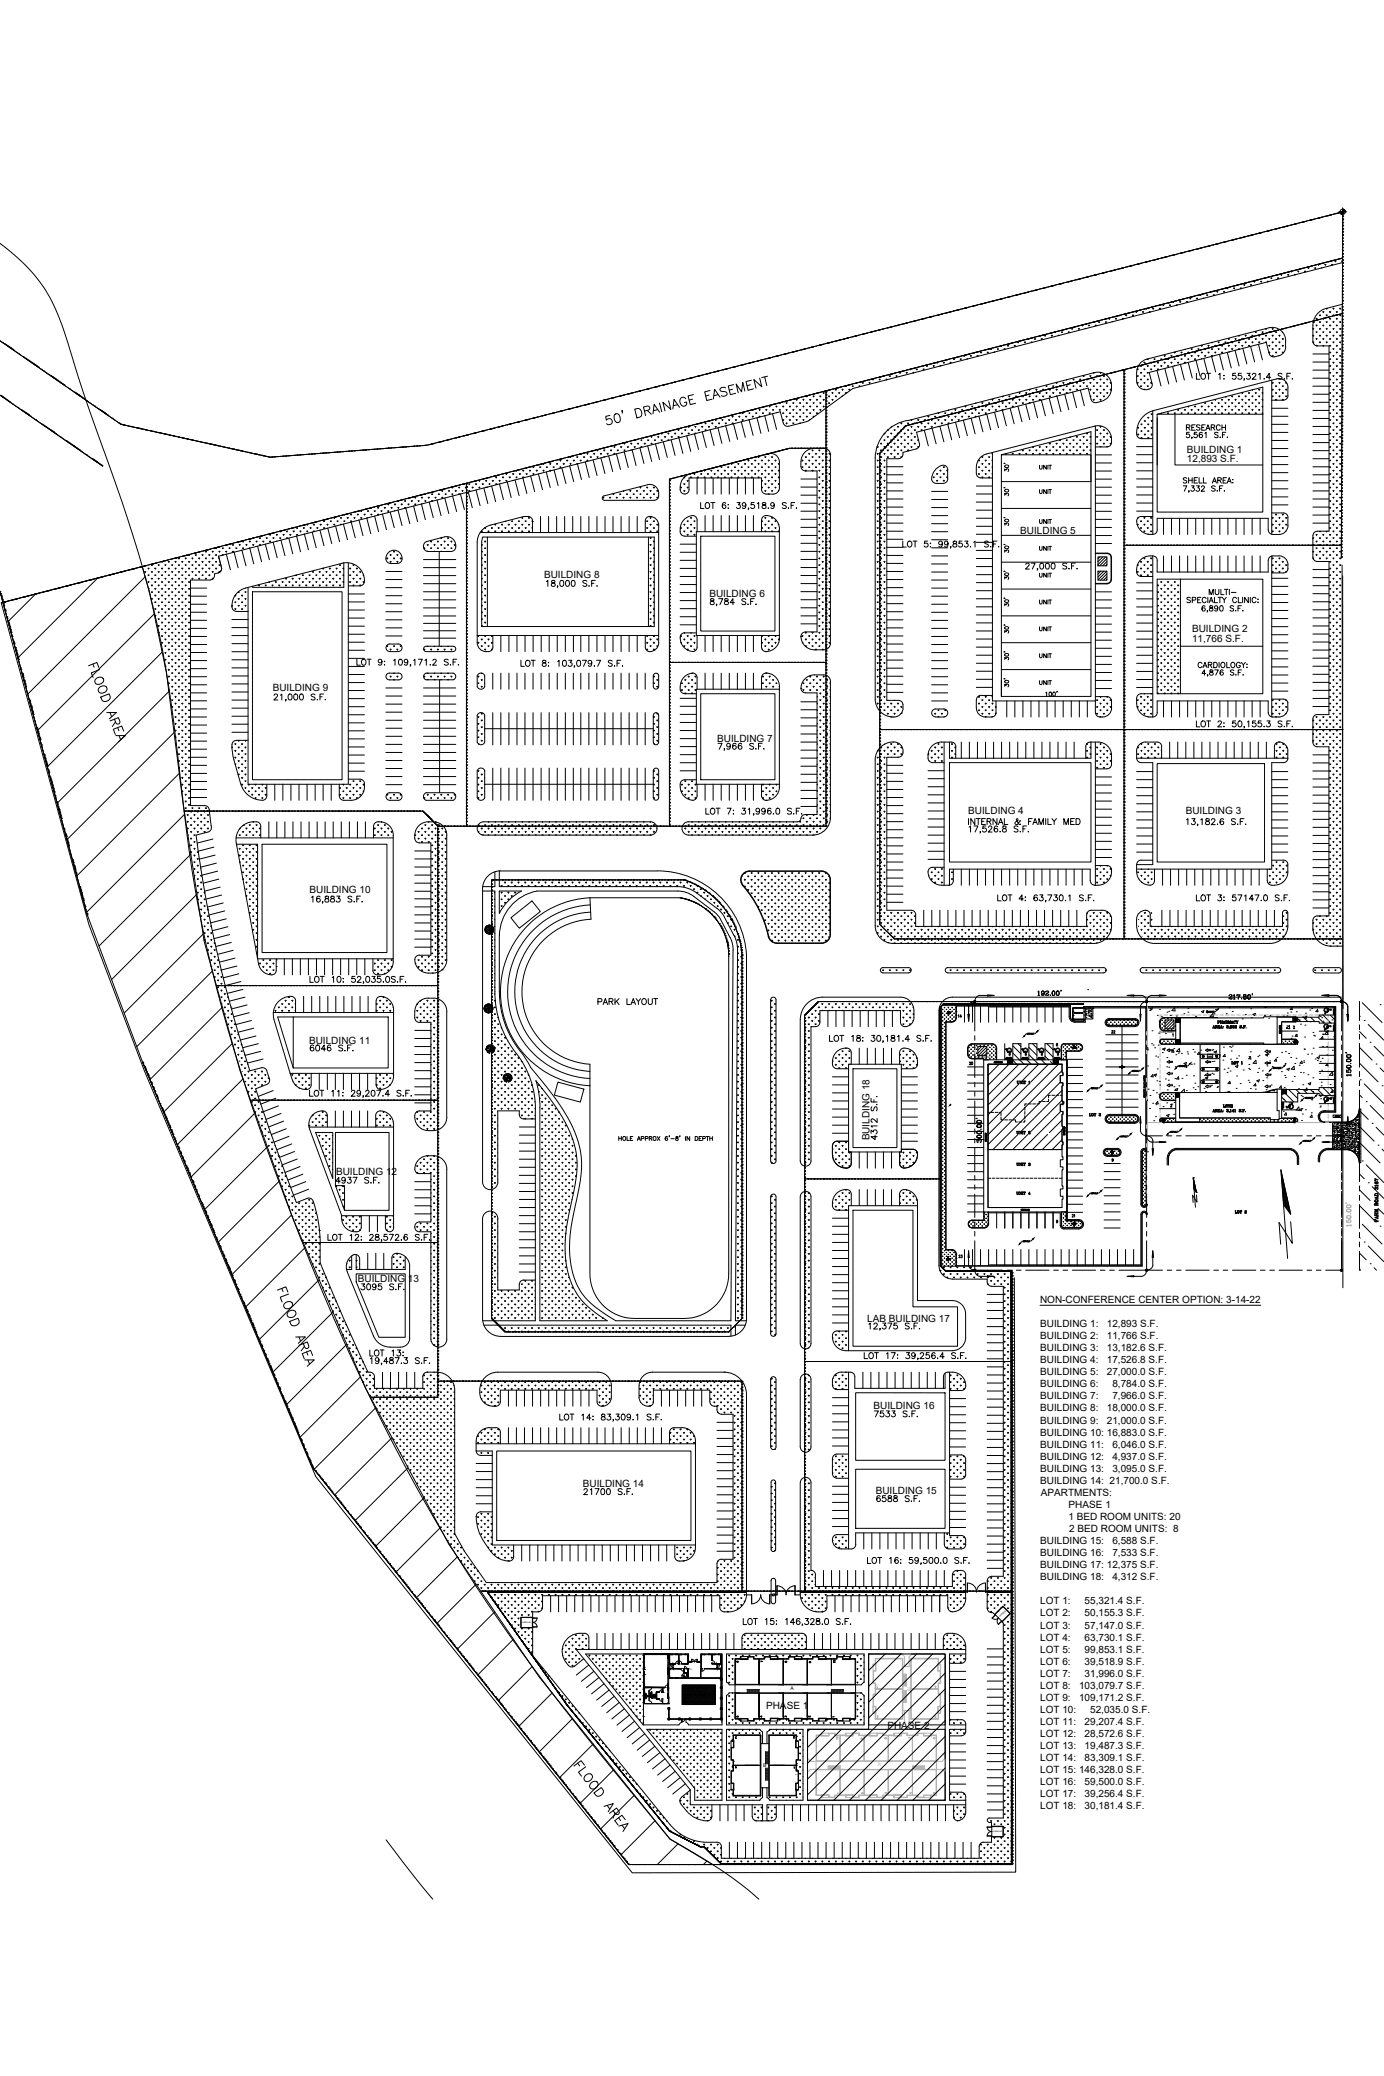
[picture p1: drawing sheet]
<svg xmlns="http://www.w3.org/2000/svg" width="610mm" height="914mm" viewBox="0 0 610 914" stroke-linecap="round" stroke-linejoin="round" font-family="sans-serif">
<defs><g id="words">
<g font-size="6.2">
<text x="525.6" y="168.6">LOT 1: 55,321.4 S.F.</text>
<text x="450.5" y="252.2">27,000 S.F.</text>
<text x="155.9" y="294.6">LOT 9: 109,171.2 S.F.</text>
<text x="525.6" y="321.7">LOT 2: 50,155.3 S.F.</text>
<text x="315" y="331.6">7,966 S.F.</text>
<text x="309.7" y="360.2">LOT 7: 31,996.0 S.F.</text>
<text x="262.1" y="443.8">PARK LAYOUT</text>
<text x="135.5" y="464.3">6046 S.F.</text>
<text x="387.3" y="503.1" transform="rotate(-90 387.3 503.1)">4312 S.F.</text>
<text x="146.8" y="522.5">4937 S.F.</text>
<text x="157.7" y="569.4">3095 S.F.</text>
<text x="161.6" y="598.7">LOT 13:</text>
<text x="383.8" y="625.5">7533 S.F.</text>
<text x="255.8" y="659.7">21700 S.F.</text>
</g>
<g font-size="5.7">
<text x="521.4" y="190.9">RESEARCH</text>
<text x="520" y="214.1">SHELL AREA:</text>
<text x="531.3" y="263.2">MULTI-</text>
<text x="526.3" y="295.3">CARDIOLOGY:</text>
<text x="425.4" y="364.4">INTERNAL &amp; FAMILY MED</text>
<text x="525.6" y="397.9">LOT 3: 57147.0 S.F.</text>
<text x="384.9" y="662.5">6588 S.F.</text>
</g>
<g font-size="4.9">
<text x="456.5" y="207.8">UNIT</text>
<text x="456.5" y="218.7">UNIT</text>
<text x="456.5" y="231.8">UNIT</text>
<text x="456.5" y="243.8">UNIT</text>
<text x="456.5" y="255.4">UNIT</text>
<text x="456.5" y="267.4">UNIT</text>
<text x="456.5" y="279">UNIT</text>
<text x="456.5" y="291">UNIT</text>
<text x="456.5" y="302.7">UNIT</text>
</g>
<g font-size="4.4">
<text x="522.8" y="203.7">12,893 S.F.</text>
<text x="522.8" y="199.5">BUILDING 1</text>
<text x="449.4" y="235">BUILDING 5</text>
<text x="239.6" y="254.6">BUILDING 8</text>
<text x="312.5" y="263">BUILDING 6</text>
<text x="525.1" y="278.4">BUILDING 2</text>
<text x="525.1" y="282.8">11,766 S.F.</text>
<text x="120.1" y="304.5">BUILDING 9</text>
<text x="315.9" y="326.7">BUILDING 7</text>
<text x="426.5" y="358.5">BUILDING 4</text>
<text x="522.3" y="358.6">BUILDING 3</text>
<text x="136.3" y="393.5">BUILDING 10</text>
<text x="420.9" y="449.4">14</text>
<text x="136.1" y="459.7">BUILDING 11</text>
<text x="425.8" y="470.3">20</text>
<text x="383" y="502.3" transform="rotate(-90 383 502.3)">BUILDING 18</text>
<text x="148" y="517.4">BUILDING 12</text>
<text x="424.7" y="555.3" transform="rotate(-90 424.7 555.3)">23</text>
<text x="157.6" y="564.8">BUILDING 13</text>
<text x="458.1" y="574">NON-CONFERENCE CENTER OPTION: 3-14-22</text>
<text x="381.9" y="582.1">LAB BUILDING 17</text>
<text x="458.1" y="584.5">BUILDING 1:</text>
<text x="487.5" y="584.5">12,893 S.F.</text>
<text x="458.1" y="589.9">BUILDING 2:</text>
<text x="487.5" y="589.9">11,766 S.F.</text>
<text x="458.1" y="595.2">BUILDING 3:</text>
<text x="487.5" y="595.2">13,182.6 S.F.</text>
<text x="458.1" y="600.5">BUILDING 4:</text>
<text x="458.1" y="605.8">BUILDING 5:</text>
<text x="487.5" y="600.5">17,526.8 S.F.</text>
<text x="487.5" y="605.8">27,000.0 S.F.</text>
<text x="458.1" y="611.1">BUILDING 6:</text>
<text x="490" y="611.1">8,784.0 S.F.</text>
<text x="458.1" y="616.4">BUILDING 7:</text>
<text x="490" y="616.4">7,966.0 S.F.</text>
<text x="384.7" y="620.8">BUILDING 16</text>
<text x="458.1" y="621.7">BUILDING 8:</text>
<text x="487.5" y="621.7">18,000.0 S.F.</text>
<text x="458.1" y="627">BUILDING 9:</text>
<text x="487.5" y="627">21,000.0 S.F.</text>
<text x="458.1" y="632.3">BUILDING 10: 16,883.0 S.F.</text>
<text x="458.1" y="637.7">BUILDING 11:</text>
<text x="490" y="637.7">6,046.0 S.F.</text>
<text x="458.1" y="643">BUILDING 12:</text>
<text x="490" y="643">4,937.0 S.F.</text>
<text x="458.1" y="648.3">BUILDING 13:</text>
<text x="458.1" y="653.6">BUILDING 14: 21,700.0 S.F.</text>
<text x="490" y="648.3">3,095.0 S.F.</text>
<text x="256.7" y="655.1">BUILDING 14</text>
<text x="385.7" y="658.1">BUILDING 15</text>
<text x="458.4" y="658.9">APARTMENTS:</text>
<text x="470.7" y="664.2">PHASE 1</text>
<text x="470.6" y="669.5">1 BED ROOM UNITS: 20</text>
<text x="470.9" y="674.8">2 BED ROOM UNITS: 8</text>
<text x="458.1" y="680.1">BUILDING 15:</text>
<text x="490" y="680.1">6,588 S.F.</text>
<text x="458.1" y="685.5">BUILDING 16:</text>
<text x="490" y="685.5">7,533 S.F.</text>
<text x="458.1" y="690.8">BUILDING 17: 12,375 S.F.</text>
<text x="458.1" y="696.1">BUILDING 18:</text>
<text x="490" y="696.1">4,312 S.F.</text>
<text x="458.1" y="706.7">LOT 1:</text>
<text x="477.7" y="706.7">55,321.4 S.F.</text>
<text x="458.1" y="712">LOT 2:</text>
<text x="477.7" y="712">50,155.3 S.F.</text>
<text x="458.1" y="717.3">LOT 3:</text>
<text x="477.7" y="717.3">57,147.0 S.F.</text>
<text x="458.1" y="722.6">LOT 4:</text>
<text x="477.7" y="722.6">63,730.1 S.F.</text>
<text x="458.1" y="727.9">LOT 5:</text>
<text x="477.7" y="727.9">99,853.1 S.F.</text>
<text x="458.1" y="733.2">LOT 6:</text>
<text x="477.7" y="733.2">39,518.9 S.F.</text>
<text x="458.1" y="738.5">LOT 7:</text>
<text x="458.1" y="743.8">LOT 8:</text>
<text x="475.3" y="743.8">103,079.7 S.F.</text>
<text x="477.7" y="738.5">31,996.0 S.F.</text>
<text x="458.1" y="749.2">LOT 9:</text>
<text x="475.3" y="749.2">109,171.2 S.F.</text>
<text x="337.4" y="752.6">PHASE 1</text>
<text x="458.1" y="754.5">LOT 10:</text>
<text x="480.2" y="754.5">52,035.0 S.F.</text>
<text x="390.9" y="761.5">PHASE 2</text>
<text x="458.1" y="759.8">LOT 11:</text>
<text x="477.7" y="759.8">29,207.4 S.F.</text>
<text x="458.1" y="765.1">LOT 12:</text>
<text x="477.7" y="765.1">28,572.6 S.F.</text>
<text x="458.1" y="770.4">LOT 13:</text>
<text x="477.7" y="770.4">19,487.3 S.F.</text>
<text x="458.1" y="775.7">LOT 14:</text>
<text x="477.7" y="775.7">83,309.1 S.F.</text>
<text x="458.1" y="781">LOT 15: 146,328.0 S.F.</text>
<text x="458.1" y="786.3">LOT 16:</text>
<text x="458.1" y="791.7">LOT 17:</text>
<text x="477.7" y="786.3">59,500.0 S.F.</text>
<text x="477.7" y="791.7">39,256.4 S.F.</text>
<text x="458.1" y="797">LOT 18:</text>
<text x="477.7" y="797">30,181.4 S.F.</text>
</g>
<g font-size="4">
<text x="488.2" y="456.1">22</text>
<text x="537.6" y="488.9">LSNB</text>
<text x="474.1" y="537.3" transform="rotate(-90 474.1 537.3)">21</text>
</g>
<g font-size="3.5">
<text x="323.1" y="733.4">6</text>
<text x="334.1" y="733.4">7</text>
<text x="368.7" y="733.4" transform="rotate(-90 368.7 733.4)">10</text>
<text x="333.7" y="757.8">4</text>
<text x="344.3" y="757.8">3</text>
<text x="354.9" y="757.8">2</text>
<text x="348.2" y="766.9">2</text>
</g>
<g font-size="3.5" fill="#b3b3b3">
<text x="370.1" y="767.3" transform="rotate(-90 370.1 767.3)">10</text>
<text x="388.4" y="767.3">8</text>
<text x="378.2" y="791.3">2</text>
<text x="388.4" y="791.3">3</text>
<text x="399.3" y="791.3">4</text>
<text x="409.9" y="791.3">5</text>
</g>
<g font-size="3.1">
<text x="443.4" y="469.2">UP</text>
<text x="463.5" y="469.2">UP</text>
<text x="564.1" y="481.9">UP</text>
<text x="344.7" y="733.4">8</text>
<text x="355.2" y="733.4">9</text>
<text x="323.1" y="757.4">5</text>
<text x="365.5" y="757.8">1</text>
</g>
<g font-size="3.1" fill="#b3b3b3">
<text x="377.8" y="767.3">9</text>
<text x="399" y="766.9">7</text>
<text x="409.9" y="766.9">6</text>
<text x="367.6" y="791.3">1</text>
</g>
<g font-size="2.2">
<text x="348.1" y="744.6">A</text>
<text x="336.2" y="778.3">B</text>
</g>
<g font-size="2.2" fill="#b3b3b3">
<text x="399.7" y="744.9" transform="rotate(1 399.7 744.9)">B</text>
<text x="386.6" y="778">A</text>
</g>
<g font-size="1.1">
<text x="510.8" y="455">TRANSFORMER</text>
<text x="429.9" y="465.9">TRANSFORMER</text>
</g>
<g font-size=".8">
<text x="440.4" y="712.4" transform="rotate(-45 440.4 712.4)">GARBAGE</text>
<text x="229.9" y="714.9">GARBAGE</text>
<text x="437.5" y="807">GARBAGE</text>
</g>
<text font-size=".6" x="532.3" y="465.3">ATM</text>
</g></defs>
<!-- layer: 0 -->
<g fill="none" stroke="#000" stroke-width=".44">
<path d="M565.4 99.9l-.4 .1M565.5 99.9h.1M565.6 99.9h.1M565.7 99.9h-.2M565.8 99.9h.1M566.1 99.7v.1M566.2 99.7l-.4 .1M566.3 99.7h.1M566.6 99.7h-.3M566.6 99.6h.1M566.8 99.6h.1M566.9 99.6h.1"/>
<path d="M567 99.5l-.1 .1M567.2 99.5h-.1M568 99.3l-.7 .2M568.8 99.1h.1M569.5 98.9h.1M569.6 98.9h.1M570.1 98.8h.1M570.2 98.7l-2.1 .6M570.2 98.7h.1M570.3 98.7h.1M570.7 98.6l-.4 .1M570.7 98.6h.1"/>
<path d="M570.8 98.6h.1M570.9 98.6h.1M571 98.5l-.1 .1M571.6 98.3l-.6 .2M572.4 98.2l-.7 .1M572.4 98.1h.2M572.6 98.1h.1M573.1 98l-.4 .1M573.3 98h-.2M573.3 97.9h.1M573.4 97.9h.1M573.5 97.9h-.2"/>
<path d="M573.6 97.9h.1M574 97.7l-.4 .2M574.1 97.7h.1M574.2 97.7h.1M574.7 97.6l-.4 .1M574.7 97.6h.1M574.8 97.5h.1M575.5 97.4l-.6 .1M575.6 97.3l-.1 .1M576.2 97.2l-.6 .1M576.7 97l-.4 .2M576.8 97h.1"/>
<path d="M576.9 97h.1M577 97h-.2M577.1 97h.1M577.1 96.9h.2M577.3 96.9h.1M577.4 96.9h.1M577.5 96.9h-.2M577.6 96.9h.1M577.7 96.8l-.1 .1M577.7 96.8h.1M577.8 96.8h.1M577.9 96.7h.1"/>
<path d="M578.1 96.7h.1M578.2 96.7h.1M578.7 96.6h.1M579.3 96.4l-1.1 .3M579.5 96.4h-.1M579.6 96.3l-.1 .1M580.1 96.2l-.5 .1M580.1 96.2h.1M580.7 96l-.4 .1M580.8 96h.1M580.9 96h.1M581 96h-.2"/>
<path d="M581.1 96h.1M581.2 95.9h-.1M581.5 95.8h.1M581.9 95.8l-.6 .1M582 95.7l-.1 .1M582 95.7h.1M582.2 95.7h.1M582.7 95.5l-.5 .2M583.3 95.4l-.6 .1M583.4 95.3v.1M584.1 95.2l-.6 .1M584.1 95.2h.1"/>
<path d="M584.6 95.1l-.4 .1M584.6 95h.1M584.8 95h.1M584.8 95h-.2M584.9 95h.1M585.3 94.9l-.4 .1M585.4 94.9h.1M585.5 94.8h.1M585.6 94.8h.1M585.6 94.8h-.2M585.9 94.7l-.2 .1M586 94.7h-.1"/>
<path d="M586 94.7h.1M586.1 94.7h.1M586.3 94.6l-.1 .1M587.3 94.4l-1 .2M587.9 94.2l-.6 .2M587.9 94.2h.1M588.1 94.1l-.1 .1M588.2 94.1h.1M588.3 94.1h-.2M588.4 94.1h.1M588.4 94.1h.2M588.6 94h.1"/>
<path d="M588.7 94h.1M588.8 94h.1M588.9 94h.1M589.2 93.9l-.3 .1M589.4 93.9h.1M589.4 93.8l-.2 .1M589.5 93.8h.1M589.8 93.7l-.3 .1M590 93.7h.1M590.3 93.6l-.4 .1M591.4 93.4l-1.1 .2M591.4 93.5v.7"/>
<path d="M591.4 93.8h.1M591.4 94.1h.1M591.4 94.2v.5M591.4 94.8v.7M591.4 95.1h.1M591.4 95.4h.1M591.4 95.5v1.7M591.4 96.4h.1M591.4 96.6h.1M591.4 96.7h.1M591.4 96.9h.1M591.4 97.2v.5"/>
<path d="M591.4 97.9h.1M591.4 98.2h.1M591.4 97.7v.8M591.4 98.5v.5M591.4 99.2h.1M591.4 99.4h.1M591.4 99.5h.1M591.4 99.1v.7M591.4 99.8v.5M487 119.9l-.3 .1M487 119.9h.1M487.1 119.9h.1"/>
<path d="M487.6 119.8l-.4 .1M488.3 119.6l-.6 .2M488.4 119.5l-.1 .1M488.4 119.5h.1M489.2 119.4l-.6 .1M489.2 119.4h.1M489.2 119.3h.1M489.4 119.3h.1M489.5 119.3h.1M489.7 119.2v.1M489.8 119.2l-.2 .1M489.8 119.2h.1"/>
<path d="M490 119.2h-.1M490 119.2h.1M490.1 119.1h.1M490.2 119.1h.1M490.3 119.1h.1M490.4 119v.1M490.5 119h.1M490.6 119h-.1M490.8 119h-.2M490.9 118.9v.1M491 118.9h.1M491.1 118.9h-.1"/>
<path d="M491.1 118.9h.1M492.3 118.6l-1.1 .3M492.3 118.6h.1M492.4 118.5h.1M493.1 118.4h.1M493.2 118.4h.1M493.3 118.3l-.9 .2M493.4 118.3h.1M493.7 118.2l-.3 .1M493.8 118.2h.1M494.3 118.1l-.6 .1M494.3 118.1h.1"/>
<path d="M494.5 118h.1M494.6 118h-.1M494.8 117.9l-.2 .1M495.2 117.8l-.4 .1M496.4 117.6l-1.1 .2M496.4 117.5h.1M496.9 117.4l-.5 .1M496.9 117.4h.1M497 117.3h.1M497.1 117.3l-.2 .1M497.2 117.3h.1M497.6 117.2l-.4 .1"/>
<path d="M497.7 117.2h.1M497.8 117.2h.1M498.3 117.1l-.6 .1M498.3 117.1h.1M498.4 117h.1M499.2 116.8l-.7 .2M499.8 116.6l-.6 .2M500.2 116.6h-.3M500.6 116.5h-.4M500.7 116.5h.1M500.7 116.4h.1M500.8 116.4h.1"/>
<path d="M500.9 116.4h.1M501 116.3h.1M501.1 116.3h.1M501.3 116.3h-.1M501.5 116.2l-.2 .1M501.6 116.2h.1M501.7 116.2h-.2M501.8 116.2h.1M502.2 116l-.4 .2M502.3 116h.1M502.4 116h-.1M502.4 116h.1"/>
<path d="M502.9 115.9l-.4 .1M503.7 115.7l-.7 .2M503.7 115.7h.1M504.4 115.5l-.5 .1M504.5 115.5h.1M504.5 115.4h.1M504.7 115.4h.1M504.8 115.4h.1M505.1 115.3l-.2 .1M505.1 115.3h.1M505.2 115.3h.1M505.3 115.3h.1"/>
<path d="M505.3 115.2h.2M505.5 115.2h.1M505.6 115.2h.1M505.7 115.1v.1M505.8 115.1h.1M506.2 115l-.4 .1M506.3 115h.1M506.9 114.9l-.6 .1M507.7 114.6h.1M507.8 114.6l-.9 .3M508.3 114.5h.1M508.4 114.5l-.6 .1"/>
<path d="M508.5 114.5h.1M508.5 114.4h.1M508.6 114.4h.1M509 114.3h.1M509.1 114.3h.1M509.3 114.3l-.7 .1M509.3 114.2h.1M509.6 114.2h-.1M509.6 114.2h.1M509.7 114.1v.1M509.7 114.1h.1M509.9 114.1h-.1"/>
<path d="M510.1 114l-.2 .1M510.9 113.8l-.8 .2M511.5 113.7l-.6 .1M511.6 113.6h.1M512.1 113.5l-.6 .2M512.1 113.5h.1M512.2 113.5h.1M512.3 113.5h.1M512.4 113.5h.1M513 113.3h.1M513 113.3l-.5 .2M513.1 113.3h.1"/>
<path d="M513.5 113.2h-.4M513.6 113.2h.1M513.7 113.1l-.1 .1M513.7 113.1h.1M513.8 113.1h.1M514.5 112.9l-.6 .2M515.3 112.7l-.8 .2M515.3 112.7h.2M515.5 112.6h.1M515.9 112.6h-.4M516 112.6h.1M516 112.5h.1"/>
<path d="M516.1 112.5h.1M516.3 112.4v.1M516.4 112.4l-.2 .1M516.4 112.4h.1M516.9 112.3h.1M517 112.3l-.5 .1M517.1 112.3h.1M517.5 112.1l-.4 .2M517.6 112.1h.1M517.7 112.1h.1M518.5 111.9l-.8 .2M519.3 111.7l-.8 .2"/>
<path d="M519.8 111.6h.1M519.9 111.5l-.6 .2M519.9 111.5h.1M520.1 111.5h-.2M520.3 111.4v.1M520.4 111.4l-.3 .1M520.4 111.4h.1M520.5 111.4h-.1M520.6 111.4h.1M520.9 111.3h-.3M520.9 111.3h.1M521 111.3h.1"/>
<path d="M521.5 111.1h.1M522.2 111l-1.1 .3M522.4 110.9l-.2 .1M522.9 110.7h.1M523.1 110.7l-.6 .2M523.6 110.6l-.5 .1M523.6 110.6h.1M523.7 110.6h.1M523.9 110.5l-.2 .1M524.1 110.4l-.2 .1M524.3 110.4h.1M524.3 110.4h-.2"/>
<path d="M524.4 110.4h.1M524.7 110.3l-.3 .1M524.8 110.3h.1M524.9 110.3h.1M525 110.2h.1M525.5 110.1l-.4 .1M526.2 109.9l-.6 .2M526.6 109.9h-.4M526.9 109.8h-.3M526.9 109.7h.1M527 109.7h.1M527.4 109.6l-.3 .1"/>
<path d="M527.4 109.6h.1M527.6 109.6h.1M527.7 109.6h-.2M527.7 109.6h.1M528.2 109.4l-.4 .2M528.2 109.4h.1M528.4 109.4h.1M528.5 109.3l-.2 .1M528.7 109.3h-.2M528.8 109.3h-.1M528.9 109.3h.1M529 109.2l-.1 .1"/>
<path d="M529 109.2h.1M529.1 109.2h-.1M530.1 108.9l-.9 .3M530.4 108.9h-.2M530.7 108.8h-.3M530.7 108.8h.1M530.9 108.7l-.1 .1M530.9 108.7h.1M531.2 108.7h-.1M531.2 108.7h.1M531.2 108.6h.2M531.4 108.6h.1"/>
<path d="M531.6 108.5v.1M531.7 108.5l-.2 .1M531.7 108.5h.1M532.2 108.4l-.5 .1M532.2 108.4h.1M532.3 108.4h.1M532.7 108.3l-.3 .1M532.8 108.2l-.1 .1M532.8 108.2h.1M532.9 108.2h.1M533 108.2h.1M533.1 108.2h-.1"/>
<path d="M534.2 107.9h.1M534.4 107.9l-1.3 .3M534.8 107.7l-.4 .1M534.9 107.7h-.1M534.9 107.7h.1M535.1 107.7h.1M535.2 107.7h-.2M535.2 107.7h.1M535.5 107.6h-.3M535.6 107.5v.1M535.6 107.5h.1M535.7 107.5h.1"/>
<path d="M536 107.4l-.3 .1M536.1 107.4h.1M536.2 107.4h.1M536.3 107.4h-.1M536.3 107.4h.1M536.8 107.2h.1M537.1 107.1l-.7 .3M537.7 107l-.6 .1M538.2 106.9l-.4 .1M538.2 106.8h.1M538.7 106.7l-.4 .1M538.9 106.7h.1"/>
<path d="M539 106.7h-.2M539 106.7h.1M539.1 106.6h.1M539.4 106.6h-.2M539.4 106.6h.1M539.7 106.5h.1M539.9 106.5l-.4 .1M540.1 106.4h-.2M540.2 106.4h.1M540.3 106.3h.1M540.8 106.2l-.5 .1M541.7 106l-.8 .2"/>
<path d="M542 105.9l-.3 .1M542.2 105.8h.1M542.3 105.8l-.3 .1M542.7 105.7l-.3 .1M542.7 105.7h.1M542.9 105.7h.1M543 105.7h-.2M543 105.7h.1M543.1 105.6v.1M543.3 105.6h-.1M543.5 105.5h.1M543.6 105.5h.1"/>
<path d="M543.8 105.5h-.4M544.1 105.4l-.3 .1M544.2 105.4h.1M544.2 105.3v.1M544.3 105.3h.1M544.8 105.2l-.5 .1M545.4 105l-.6 .2M545.5 105h.1M545.6 105h.1M546 104.9h-.3M546 104.9h.1M546.4 104.8h.1"/>
<path d="M546.5 104.8l-.4 .1M546.5 104.8h.1M546.5 104.7h.2M546.7 104.7h.1M546.9 104.6l-.2 .1M547 104.6h.1M547.1 104.6h-.1M547.2 104.6h.1M547.5 104.5h.1M547.6 104.5h-.2M547.6 104.5h.1M547.8 104.4l-.1 .1"/>
<path d="M548 104.4h-.2M548.1 104.4h-.1M548.1 104.4h.1M549.4 104l-1.2 .4M549.4 104h.1M549.5 104h.1M549.8 103.9l-.2 .1M550.2 103.8l-.4 .1M550.2 103.8h.1M550.3 103.8h.1M550.4 103.8h.1M550.5 103.8h.1"/>
<path d="M550.8 103.6l-.3 .1M551 103.6h.1M551.2 103.6h-.3M551.4 103.5h-.2M551.5 103.5h.1M551.6 103.5h.1M551.7 103.4l-.1 .1M551.9 103.4h-.1M552.4 103.3l-.4 .1M553.3 103l-.9 .3M553.5 103h.1M554 102.8l-.7 .2"/>
<path d="M554.1 102.8h.1M554.2 102.8h.1M554.3 102.8h.1M554.8 102.7h.1M554.9 102.6h.1M555.2 102.6l-1 .2M555.4 102.5h-.2M555.5 102.5h.1M555.5 102.4v.1M555.6 102.4h.1M556.3 102.2l-.7 .2M557 102.1l-.6 .1"/>
<path d="M557.3 102l-.3 .1M557.8 101.9l-.5 .1M558 101.9h-.2M558 101.8h.1M558.2 101.8h.1M558.3 101.8h.1M558.4 101.7l-.1 .1M558.6 101.7h-.1M558.8 101.6h.1M558.9 101.6h-.2M558.9 101.6h.1M559.4 101.5l-.4 .1"/>
<path d="M559.4 101.5h.1M559.5 101.4v.1M559.6 101.4h.1M560.1 101.3l-.5 .1M560.8 101.1l-.7 .2M560.9 101.1h.1M561 101h.1M561.6 100.9l-.5 .1M561.7 100.9h.1M561.8 100.9h.1M561.8 100.8h.2M562 100.8h.1"/>
<path d="M562.1 100.8h.1M562.2 100.8h-.2M562.3 100.8h.1M562.4 100.7l-.1 .1M562.4 100.7h.1M562.5 100.7h.1M562.7 100.6h.1M562.8 100.6h.1M562.9 100.6h.1M563.4 100.5h.1M564 100.3l-1.1 .3M564.8 100.1h.1"/>
<path d="M564.9 100.1l-.8 .2M566.9 119.9l-.3 .1M567.1 119.9h-.1M567.1 119.9h.1M567.2 119.8l-.1 .1M567.2 119.8h.1M567.4 119.8h-.1M567.6 119.8h-.2M567.7 119.7l-.1 .1M567.7 119.7h.1M567.8 119.7h.1M567.9 119.7h.1"/>
<path d="M568.3 119.5l-.4 .2M568.4 119.5h.1M568.5 119.5h-.1M568.5 119.5h.1M569 119.4l-.5 .1M569 119.4h.1M569.1 119.3l-.1 .1M569.6 119.3h-.4M569.6 119.2h.1M569.7 119.2h.1M569.8 119.2h.1M569.9 119.2h.1"/>
<path d="M570.5 119l-.6 .1M570.6 119h.1M571 118.9l-.4 .1M571.1 118.9h.1M571.2 118.8l-.1 .1M571.2 118.8h.1M571.3 118.8h-.1M571.5 118.7l-.1 .1M571.7 118.7h-.1M571.7 118.7h.1M571.8 118.7h.1M572 118.6l-.1 .1"/>
<path d="M572.2 118.6h-.2M572.3 118.5l-.1 .1M572.3 118.5h.1M572.5 118.5h.1M572.9 118.4l-.4 .1M573 118.4h.1M573.1 118.3l-.1 .1M573.1 118.3h.1M573.6 118.2l-.4 .1M573.7 118.2h.1M574.4 118l-.8 .2M574.4 118h.1"/>
<path d="M574.5 118h.1M575.4 117.8l-.9 .1M575.6 117.7h-.2M575.7 117.7h.1M575.8 117.6l-.1 .1M575.8 117.6h.1M575.9 117.6h.1M576.2 117.6h-.2M576.3 117.5l-.1 .1M576.3 117.5h.1M576.4 117.5h.1M576.5 117.5h.1"/>
<path d="M576.6 117.4l-.1 .1M576.9 117.3l-.3 .1M577 117.3h.1M577.1 117.3h.1M577.6 117.2l-.5 .1M577.6 117.2h.1M577.7 117.1l-.1 .1M577.7 117.1h.1M578.4 117l-.6 .1M578.4 117h.1M579.1 116.8l-.6 .1M579.2 116.8h.1"/>
<path d="M580 116.6l-.8 .2M580 116.5h.1M580.3 116.5h.1M580.4 116.5h-.2M580.4 116.5h.1M580.6 116.4l-.1 .1M580.8 116.4h-.2M580.9 116.3l-.1 .1M580.9 116.3h.1M581.1 116.3h.1M581.5 116.2l-.4 .1M581.6 116.2h.1"/>
<path d="M581.7 116.1l-.1 .1M581.7 116.1h.1M582.2 116l-.5 .1M582.2 116h.1M582.3 116h.1M583 115.8l-.6 .2M583 115.8h.1M583.7 115.6l-.6 .1M583.8 115.6h.1M583.9 115.5h.2M584.1 115.5h.1M584.8 115.4l-.6 .1"/>
<path d="M584.9 115.3h.1M585 115.3h-.2M585 115.3h.1M585.2 115.2l-.1 .1M585.5 115.1l-.3 .1M585.6 115.1h.1M585.7 115.1h.1M586.1 115l-.4 .1M586.2 115h.1M586.3 114.9l-.1 .1M586.3 114.9h.1M586.8 114.8l-.4 .1"/>
<path d="M586.8 114.8h.1M586.9 114.8h.1M587 114.8h.1M587.1 114.7l-.1 .1M587.3 114.7h-.2M587.6 114.6h.1M587.7 114.6l-.4 .1M588.3 114.4l-.5 .2M588.4 114.4h.1M588.4 114.4h.2M588.6 114.3h.1M588.7 114.3h.1"/>
<path d="M589.4 114.2l-.6 .1M589.5 114.1h.1M590.1 114l-.7 .1M590.2 114h.1M590.3 113.9h.1M590.8 113.8l-.5 .1M590.8 113.8h.1M590.9 113.7h.1M591.3 113.7h-.3M591.3 113.3h.1M591.3 113.3v.3M591.3 113.6v.5"/>
<path d="M591.3 114.3h.1M591.3 114.5h.1M591.3 114.6h.1M591.3 114.8h.1M591.3 114.9v.5M591.3 115.5v.7M591.3 115.8h.1M591.3 116.1h.1M591.3 116.2v.6M591.3 116.8v.7M591.3 117.1h.1M591.3 117.3h.1"/>
<path d="M591.3 117.4h.1M591.3 117.6v.8M591.3 118.6h.1M591.3 118.7h.1M591.3 118.9h.1M591.3 118.4v.8M591.3 119.2v.5M591.3 119.9h.1M591.3 119.8v.7M591.3 114.2v.7M591.4 103.3h.1M591.4 103.5h.1"/>
<path d="M591.4 103.6h.1M591.4 103.8h.1M591.4 103.9v.5M591.4 104.5v.7M591.4 104.8h.1M591.4 105.1h.1M591.4 105.2v.5M591.4 105.8v.7M591.4 106.1h.1M591.4 106.4h.1M591.4 106.6v1.6M591.4 107.4h.1"/>
<path d="M591.4 107.6h.1M591.4 107.7h.1M591.4 107.9h.1M591.4 108.2v.5M591.4 108.9h.1M591.4 109.2h.1M591.4 108.8v.7M591.4 109.5v.5M591.4 110.2h.1M591.4 110.4h.1M591.4 110.5h.1M591.4 110.1v3"/>
<path d="M591.4 111.7h.1M591.4 111.8h.1M591.4 112h.1M591.4 113h.1M591.4 113.2h-.1M591.4 100.4v3.5M591.4 100.7h.1M591.4 100.8h.1M591.4 101h.1M591.4 102h.1M591.4 102.3h.1M591.4 113.6l-.1 .1"/>
<path d="M408.1 140l-.2 .1M408.6 139.9l-.4 .1M408.6 139.9h.1M408.7 139.9h.1M409.2 139.8l-.4 .1M409.2 139.7h.1M409.3 139.7h.1M409.4 139.7h-.2M409.4 139.7h.1M409.5 139.7h.1M409.8 139.6l-.2 .1M409.8 139.6h.1"/>
<path d="M410 139.6h.1M410.1 139.5h.1M410.2 139.5h-.2M410.4 139.4l-.1 .1M410.5 139.4h.1M410.6 139.4h.1M410.7 139.4h.1M411.2 139.2l-.4 .2M411.9 139.1l-.6 .1M412.5 138.9l-.6 .2M412.5 138.9h.1M412.6 138.9h-.1"/>
<path d="M412.7 138.9h.1M413 138.8l-.2 .1M413 138.8h.1M413.1 138.7h.1M413.2 138.7h.1M413.3 138.7h.1M413.4 138.7h.1M413.8 138.6l-.3 .1M413.9 138.6h.1M414 138.5l-.2 .1M414.1 138.5h.1M414.2 138.5h-.1"/>
<path d="M414.4 138.4l-.2 .1M414.5 138.4h-.1M414.6 138.4h.1M414.7 138.3l-.1 .1M414.7 138.3h.1M414.8 138.3h-.1M415.8 138l-.9 .3M416.5 137.9l-.6 .1M416.6 137.8l-.1 .1M416.6 137.8h.1M416.8 137.8h.1M416.9 137.8h.1"/>
<path d="M417.3 137.7l-.4 .1M417.3 137.7h.1M417.4 137.7h.1M417.6 137.6l-.2 .1M417.9 137.5l-.3 .1M417.9 137.5h.1M418 137.5h.1M418.4 137.4l-.3 .1M418.5 137.4h-.1M418.5 137.4h.1M418.6 137.3v.1M418.7 137.3h.1"/>
<path d="M418.8 137.3h-.1M419.9 137h.1M420.5 136.9l-1.7 .4M420.7 136.8l-.2 .1M420.8 136.8h.1M421.3 136.7h.1M421.4 136.7h.1M421.6 136.6l-.7 .2M421.9 136.5l-.3 .1M421.9 136.5h.1M422 136.5h-.1M422 136.5h.1"/>
<path d="M422.5 136.4h.1M422.7 136.3l-.6 .2M422.8 136.3h-.1M423.4 136.1l-.6 .2M423.8 136.1h-.3M423.9 136h.1M424.4 135.9l-.6 .1M424.4 135.8h.1M424.5 135.8h.1M424.6 135.8h.1M424.7 135.8h.1M424.9 135.8h-.1"/>
<path d="M425.1 135.7l-.2 .1M425.2 135.7h.1M425.3 135.6l-.2 .1M425.4 135.6h.1M425.8 135.5l-.4 .1M425.9 135.5h.1M426 135.5h-.1M426 135.5h.1M426.5 135.3l-.5 .2M426.6 135.3h.1M427.3 135.1l-.6 .2M427.3 135.1h.1"/>
<path d="M427.4 135.1h.2M428 135h-.4M428.4 134.9l-.3 .1M428.4 134.8h.1M428.6 134.8h.1M428.7 134.8h-.2M428.7 134.8h.1M428.8 134.7v.1M429 134.7h-.1M429.2 134.7h.1M429.3 134.6l-.2 .1M429.3 134.6h.1"/>
<path d="M429.5 134.6h-.1M429.8 134.5l-.3 .1M429.9 134.5h.1M430 134.5h.1M430.5 134.3l-.5 .2M431.1 134.2l-.6 .1M431.2 134.1h.1M431.4 134.1l-.2 .1M431.4 134.1h.1M432 133.9l-.5 .1M432.1 133.9h.1M432.2 133.9h.1"/>
<path d="M432.6 133.8h.1M432.6 133.8l-.4 .1M432.7 133.8h.1M432.8 133.7l-.1 .1M432.9 133.7h.1M433.1 133.6h.1M433.2 133.6h.1M433.3 133.6h-.1M433.3 133.6h.1M433.5 133.6h-.1M433.7 133.5l-.2 .1M433.8 133.5h-.1"/>
<path d="M433.8 133.5h.1M433.9 133.4v.1M434 133.4h.1M435.2 133.1h.1M435.4 133.1l-1.4 .3M435.9 133l-.5 .1M436 132.9h.1M436.5 132.8h.1M436.6 132.8l-.7 .1M436.7 132.8h.1M437.1 132.6l-.4 .1M437.2 132.6h.1"/>
<path d="M437.3 132.6h.1M437.4 132.5l-.1 .1M437.6 132.5h-.1M437.8 132.5h.1M438.1 132.4l-.4 .1M438.9 132.2l-.8 .2M439.2 132.1l-.3 .1M439.2 132.1h.1M439.7 132l-.4 .1M439.7 132h.1M439.9 131.9h.1M440 131.9l-.2 .1"/>
<path d="M440 131.9h.1M440.5 131.8l-.4 .1M440.5 131.8h.1M440.6 131.7h.1M441.1 131.6l-.5 .1M441.2 131.6h.1M441.3 131.6h.1M442 131.4l-.7 .2M442.7 131.2l-.6 .2M443.5 131l-.8 .2M443.5 131h.2M443.7 130.9h.1"/>
<path d="M443.9 130.9h.1M443.9 130.9h-.2M444 130.9h.1M444.1 130.9h-.1M444.2 130.9h.1M444.2 130.8h.1M444.4 130.8h.1M444.5 130.8h.1M444.5 130.7h.1M444.6 130.7h.1M445.1 130.6l-.4 .1M445.1 130.6h.1"/>
<path d="M445.2 130.6h.1M445.3 130.6h.1M445.8 130.4l-.5 .2M446.5 130.2h.1M446.7 130.2l-.9 .2M447.3 130h.1M447.5 130l-.8 .2M447.5 130h.1M447.7 129.9l-.2 .1M448 129.9h.1M448.3 129.8l-.6 .1M448.4 129.8h.1"/>
<path d="M448.5 129.8h.1M448.6 129.7l-.1 .1M448.6 129.7h.1M449.1 129.6l-.5 .1M449.1 129.6h.1M449.2 129.5v.1M449.2 129.5h.1M449.7 129.4l-.4 .1M450.5 129.2l-.7 .2M450.5 129.2h.1M450.6 129.2h.1M451.2 129h.1"/>
<path d="M451.3 129l-.6 .2M451.3 129h.1M451.8 128.9l-.4 .1M451.8 128.9h.1M452 128.9h.1M452.2 128.8h.1M452.2 128.8l-.3 .1M452.4 128.7l-.1 .1M452.5 128.7h.1M452.6 128.7h.1M452.7 128.7h-.1M452.9 128.6l-.1 .1"/>
<path d="M453.7 128.4l-.7 .2M454.3 128.3l-.5 .1M454.3 128.2h.1M454.5 128.2h-.1M455 128.1l-.5 .1M455 128.1h.1M455.2 128h.1M455.3 128l-.3 .1M455.3 128h.1M455.6 127.9l-.3 .1M455.8 127.9h.1M455.9 127.8h.1"/>
<path d="M456 127.8h.1M456.4 127.7l-.7 .2M456.4 127.7h.1M456.5 127.7h.1M456.6 127.7h.1M456.7 127.6l-.1 .1M457.3 127.5l-.6 .1M458.3 127.2l-.9 .3M458.8 127.1l-.4 .1M458.8 127.1h.1M458.8 127.1h.2M459 127h.1"/>
<path d="M459.1 127h.1M459.2 127h.1M459.3 127h.1M459.6 126.9l-.3 .1M459.8 126.9h.1M459.9 126.8l-.2 .1M459.9 126.8h.1M460.4 126.7l-.4 .1M460.4 126.7h.1M460.5 126.7h.1M461.3 126.4l-.7 .3M461.8 126.4h-.5"/>
<path d="M461.8 126.3h.1M462.6 126.2l-.7 .1M462.6 126.2h.1M462.7 126.1h.1M462.8 126.1h.1M463 126l-.2 .1M463.1 126h.1M463.3 126h.1M463.5 125.9l-.5 .1M463.7 125.9h-.2M463.8 125.9h.1M463.9 125.8h.1"/>
<path d="M464.4 125.7h.1M465 125.5l-1.1 .3M465.3 125.4l-.2 .1M465.6 125.4h-.3M465.8 125.3h.1M465.9 125.3h-.3M466.4 125.2l-.4 .1M466.5 125.1h.1M466.6 125.1h.1M466.7 125.1h-.2M466.9 125l-.1 .1M467.1 125h.1"/>
<path d="M467.2 125h-.2M467.2 125h.1M467.6 124.9h-.3M467.7 124.8l-.1 .1M467.7 124.8h.1M467.8 124.8h.1M467.9 124.8h.1M468.4 124.7l-.5 .1M469 124.5l-.6 .2M469.4 124.4l-.3 .1M469.4 124.4h.2M469.6 124.3h.1"/>
<path d="M469.8 124.3h-.1M469.8 124.3h.1M470.3 124.2l-.4 .1M470.3 124.2h.1M470.5 124.1h.1M470.6 124.1h.1M471.1 124h.1M471.2 124l-.6 .1M471.2 124h.1M471.3 124h.1M471.3 123.9h.1M471.6 123.9h-.2"/>
<path d="M471.7 123.8l-.1 .1M471.7 123.8h.1M471.8 123.8h.1M472 123.7l-.1 .1M473 123.5l-1 .2M473.4 123.4l-.4 .1M473.6 123.3l-.2 .1M473.8 123.3h-.1M473.8 123.3h.1M474 123.2l-.1 .1M474.1 123.2h.1M474.1 123.2h.2"/>
<path d="M474.3 123.1h.1M474.4 123.1h.1M474.5 123.1h-.2M474.6 123.1h.1M474.8 123.1h-.2M475 123h-.2M475.1 123h.1M475.1 122.9v.1M475.2 122.9h.1M475.5 122.9h-.3M475.7 122.8l-.1 .1M475.7 122.8h.1"/>
<path d="M475.8 122.8h-.1M475.8 122.8h.1M476 122.7l-.1 .1M477.1 122.4h.1M477.2 122.4l-1.2 .3M477.6 122.3l-.3 .1M477.7 122.3h-.1M477.9 122.3h.1M478 122.2l-.2 .1M478.1 122.2h.1M478.4 122.1h.1M478.5 122.1l-.4 .1"/>
<path d="M478.5 122.1h.1M479 122h-.4M479 122h.1M479.1 121.9v.1M479.2 121.9h.1M479.7 121.8h.1M479.9 121.7l-.7 .2M480.6 121.5l-.6 .2M481.1 121.4h.1M481.6 121.3l-1 .2M481.8 121.2h.1M481.9 121.2h.1"/>
<path d="M482 121.2l-.4 .1M482.2 121.1l-.2 .1M482.4 121.1h.1M482.5 121.1h-.2M482.5 121.1h.1M483 120.9l-.4 .1M483 120.9h.1M483.2 120.9h.1M483.7 120.8l-.5 .1M484.4 120.6l-.7 .2M484.5 120.5v.1M484.6 120.5h.1"/>
<path d="M485.2 120.4l-.5 .1M485.6 120.3l-.4 .1M485.6 120.3h.1M485.7 120.2h.1M485.8 120.2l-.2 .1M485.9 120.2h.1M486 120.2h-.1M486.2 120.1l-.2 .1M486.2 120.1h.1M486.4 120.1h.1M486.5 120.1h.1M486.6 120l-.1 .1"/>
<path d="M489.3 139.9l-1 .2M489.9 139.7l-.6 .2M489.9 139.7h.1M490 139.7h.1M490.1 139.7h.1M490.7 139.5h.1M490.8 139.5l-.6 .2M490.9 139.5h.1M491.3 139.4h-.4M491.4 139.4h.1M491.4 139.3v.1M491.5 139.3h.1"/>
<path d="M491.8 139.2l-.3 .1M492 139.2h-.1M492 139.2h.1M492.1 139.1l-.1 .1M492.1 139.1h.1M492.3 139.1h-.1M492.5 139.1h-.2M492.6 139l-.1 .1M492.6 139h.1M492.7 139h.1M492.8 139h.1M493.5 138.8l-.7 .2"/>
<path d="M493.9 138.7l-.3 .1M493.9 138.7h.1M494 138.6l-.1 .1M494.5 138.6h-.4M494.5 138.5h.1M494.8 138.5h-.2M494.8 138.5h.1M495.4 138.3l-.6 .1M495.5 138.3h.1M495.5 138.3h.2M495.9 138.2h-.2M496 138.2h.1"/>
<path d="M496.1 138.1l-.1 .1M496.1 138.1h.1M496.2 138.1h-.1M496.4 138l-.1 .1M496.6 138h-.1M496.6 138h.1M496.7 138h.1M496.9 137.9l-.1 .1M497.1 137.9h-.2M497.2 137.8l-.1 .1M497.2 137.8h.1M497.3 137.8h.1"/>
<path d="M497.4 137.8h.1M497.9 137.7l-.5 .1M498.6 137.5l-.7 .2M498.6 137.5h.1M499.2 137.4l-.5 .1M499.2 137.3h.1M499.4 137.3h-.2M499.4 137.3h.1M500.3 137.1l-.9 .1M500.5 137h-.2M500.6 137h.1M500.7 136.9l-.1 .1"/>
<path d="M500.7 136.9h.1M500.8 136.9h.1M501.1 136.9h-.2M501.2 136.8l-.1 .1M501.2 136.8h.1M501.3 136.8h.1M501.4 136.8h.1M501.5 136.7l-.1 .1M501.8 136.7h-.3M501.9 136.7h.1M502 136.6h.1M502.5 136.5h.1"/>
<path d="M502.9 136.4l-.9 .2M503.3 136.3h.1M503.4 136.3l-.5 .1M504 136.1l-.6 .2M504.1 136.1h.1M505 135.8l-.8 .2M505.1 135.8h.1M505.2 135.8h.1M505.3 135.8h-.1M505.3 135.8h.1M505.5 135.7l-.1 .1M505.7 135.7h-.2"/>
<path d="M505.8 135.6l-.1 .1M505.8 135.6h.1M505.9 135.6h.1M506 135.6h.1M506.4 135.5l-.4 .1M506.5 135.5h.1M506.6 135.4l-.1 .1M506.6 135.4h.1M507.1 135.3l-.5 .1M507.1 135.3h.1M507.2 135.3h.1M507.7 135.2l-.4 .1"/>
<path d="M507.9 135.1h.1M508 135.1h-.3M508.5 135h-.5M508.6 134.9h.1M508.7 134.9h.1M509.7 134.7l-.9 .1M509.7 134.6h.1M509.8 134.6h.1M509.9 134.6h.1M510.1 134.5l-.1 .1M510.4 134.5h-.3M510.5 134.5h.1"/>
<path d="M510.6 134.4h.1M511 134.3l-.4 .1M511.1 134.3h.1M511.2 134.2l-.1 .1M511.2 134.2h.1M511.7 134.1l-.4 .1M511.7 134.1h.1M511.9 134.1h.1M512 134l-.1 .1M512.3 134h-.3M512.5 133.9h.1M512.6 133.9h-.3"/>
<path d="M513.2 133.7l-.5 .2M513.3 133.7h.1M513.6 133.6l-.3 .1M513.6 133.6h.1M514.3 133.5l-.6 .1M514.3 133.4h.1M514.4 133.4h.1M514.6 133.4h.1M515 133.3l-.5 .1M515.1 133.3h.1M515.2 133.2h.1M515.7 133.1l-.5 .1"/>
<path d="M515.7 133.1h.1M515.8 133.1h-.1M515.8 133.1h.1M516.3 132.9l-.4 .2M516.3 132.9h.1M516.4 132.9h.1M516.5 132.9h.1M516.6 132.8l-.1 .1M517.1 132.8h-.5M517.1 132.7h.1M517.3 132.7h.1M517.9 132.5l-.5 .1"/>
<path d="M517.9 132.5h.1M518.2 132.5h-.3M518.2 132.4h.1M518.9 132.3l-.6 .1M519 132.2h.1M519.1 132.2h-.2M519.2 132.2h.1M519.6 132.1l-.4 .1M519.7 132.1h.1M519.8 132l-.1 .1M519.8 132h.1M520.3 131.9l-.4 .1"/>
<path d="M520.3 131.9h.1M520.4 131.9h.1M520.8 131.8l-.3 .1M520.9 131.7l-.1 .1M521 131.7h.1M521.1 131.7h.1M521.2 131.7h-.1M521.7 131.6l-.4 .1M521.7 131.5h.1M522.7 131.3l-.9 .2M522.7 131.3h.2M522.9 131.2h.1"/>
<path d="M523.7 131.1h.1M523.7 131l-.7 .2M523.8 131h.1M524.3 130.9l-.5 .1M524.3 130.9h.1M524.4 130.9h-.1M524.4 130.9h.1M524.9 130.7l-.4 .2M524.9 130.7h.1M525 130.7h.1M525.1 130.7h.1M525.2 130.6l-.1 .1"/>
<path d="M525.4 130.6h-.2M525.5 130.6h-.1M525.6 130.6h.1M525.7 130.5l-.1 .1M525.7 130.5h.1M525.8 130.5h-.1M526.5 130.3l-.6 .2M526.8 130.3h-.3M526.8 130.2h.1M527.5 130.1l-.6 .1M527.5 130h.1M527.7 130h-.2"/>
<path d="M528.3 129.9h.1M528.6 129.8l-.8 .2M528.9 129.7l-.3 .1M528.9 129.7h.1M529 129.7h.1M529.4 129.6l-.3 .1M529.5 129.5l-.1 .1M529.5 129.5h.1M529.6 129.5h.1M529.7 129.5h.1M529.8 129.5h-.1M530 129.4l-.2 .1"/>
<path d="M530.1 129.4h.1M530.2 129.4h.1M530.3 129.3l-.1 .1M530.3 129.3h.1M530.8 129.2l-.4 .1M530.8 129.2h.1M531.2 129.1l-.3 .1M531.2 129.1h.2M531.4 129h.1M531.6 129h-.1M532.1 128.9l-.5 .1M532.1 128.9h.1"/>
<path d="M532.3 128.8l-.2 .1M532.4 128.8h.1M533 128.7l-.6 .1M533 128.7h.1M533.4 128.6h-.3M533.4 128.5h.1M533.5 128.5h.1M533.7 128.5h.1M533.8 128.4l-.1 .1M534 128.4h-.2M534.1 128.4h-.1M534.2 128.4h.1"/>
<path d="M534.2 128.3v.1M534.3 128.3h.1M534.4 128.3h-.1M534.6 128.2l-.1 .1M534.8 128.2h-.1M534.8 128.2h.1M534.9 128.1h.1M535.4 128l-.4 .1M535.4 128h.1M535.5 128h.1M535.6 128h.1M535.9 127.9l-.3 .1"/>
<path d="M536.2 127.8h.1M537 127.6l-1.1 .3M537 127.6h.1M537.7 127.5l-.7 .1M538 127.4h-.3M538 127.3h.1M538.1 127.3h.1M538.2 127.3h.1M538.3 127.3h.1M538.4 127.3h-.1M538.6 127.2l-.2 .1M538.7 127.2h-.1"/>
<path d="M538.8 127.2h.1M538.9 127.1l-.1 .1M538.9 127.1h.1M539 127.1h-.1M539.4 127l-.3 .1M539.4 127h.1M539.5 127h.1M540 126.8l-.4 .2M540 126.8h.1M540.1 126.8h.1M540.2 126.8h.1M540.6 126.7l-.4 .1"/>
<path d="M540.8 126.6h.1M540.9 126.6l-.3 .1M541.4 126.5l-.4 .1M541.5 126.4h.1M541.6 126.4h.1M542.6 126.2l-1 .2M542.6 126.2h.1M542.8 126.2h.1M542.8 126.1h.1M542.9 126.1h.1M543 126.1h-.1M543.2 126l-.1 .1"/>
<path d="M543.3 126h.1M543.4 126h.1M543.5 125.9h.1M544 125.8l-.4 .1M544 125.8h.1M544.1 125.8h.1M544.2 125.8h.1M544.6 125.6l-.4 .2M544.7 125.6h.1M544.8 125.6h.1M545.3 125.5l-.5 .1M545.4 125.4h.1"/>
<path d="M545.5 125.4l-.2 .1M546.2 125.3l-.6 .1M546.2 125.3h.1M546.6 125.2h-.4M546.6 125.1h.1M547.1 125.1h-.5M547.1 125h.1M547.2 125h.1M547.4 125h.1M547.4 124.9h.1M547.5 124.9h.1M547.6 124.9h-.1"/>
<path d="M548 124.8l-.3 .1M548 124.8h.1M548.1 124.8h.1M548.6 124.6l-.4 .2M548.6 124.6h.1M548.7 124.6h.1M548.8 124.6h.1M549.2 124.5l-.4 .1M549.3 124.5h.1M549.4 124.4h.1M549.5 124.4h-.1M550 124.3l-.4 .1"/>
<path d="M550 124.2h.1M550.1 124.2h.1M550.8 124.1l-.6 .1M550.8 124.1h.1M551.2 124h-.4M551.2 124h.1M551.8 123.8l-.6 .2M552 123.8h.1M552.1 123.7l-.2 .1M552.1 123.7h.1M552.6 123.6l-.4 .1M552.6 123.6h.1"/>
<path d="M552.7 123.6h.1M553.2 123.4l-.4 .2M553.3 123.4h.1M553.4 123.4h.1M553.8 123.3l-.4 .1M553.9 123.3h.1M554 123.2l-.1 .1M554 123.2h.1M554.1 123.2h.1M554.4 123.1l-.2 .1M554.7 123.1h.1M554.8 123.1h-.4"/>
<path d="M555.6 122.9l-.8 .1M555.6 122.8h.2M555.8 122.8h.1M556.4 122.6l-.6 .2M556.6 122.6h.1M556.7 122.6h.1M557.2 122.4l-.7 .2M557.2 122.4h.1M557.3 122.4h.1M557.4 122.4h.1M557.8 122.3l-.4 .1M557.9 122.3h.1"/>
<path d="M558 122.2h.1M558.3 122.1l-.3 .1M558.5 122.1h-.1M558.5 122.1h.1M558.6 122l-.1 .1M558.6 122h.1M558.8 122h-.1M559 122h-.2M559.4 121.9l-.4 .1M560.4 121.6l-1 .2M560.4 121.6h.1M561.2 121.4l-.7 .2"/>
<path d="M561.2 121.4h.1M561.6 121.3l-.4 .1M561.8 121.2l-.2 .1M561.8 121.2h.1M562 121.2h.1M562.4 121.1l-.4 .1M562.5 121.1h.1M562.6 121l-.1 .1M562.6 121h.1M562.7 121h.1M562.9 120.9l-.1 .1M563.1 120.9h-.1"/>
<path d="M563.1 120.9h.1M563.2 120.9h.1M563.4 120.8l-.1 .1M563.8 120.7h.1M564.2 120.7l-.8 .1M564.2 120.6h.1M564.3 120.6h.1M565 120.4l-.6 .2M565 120.4h.1M565.3 120.4h-.2M565.3 120.4h.1M565.8 120.2l-.5 .1"/>
<path d="M565.8 120.2h.1M566.4 120.1l-.6 .1M566.5 120.1h.1M566.6 120h.1M583.8 140h-.1M584.1 139.9h.1M584.2 139.9l-.4 .1M584.3 139.9h.1M584.6 139.8l-.1 .1M584.8 139.7l-.1 .1M584.8 139.7h.1M584.9 139.7h.1"/>
<path d="M585 139.7h-.2M585.1 139.7h.1M585.4 139.6l-.3 .1M585.9 139.5l-.4 .1M585.9 139.4h.2M586.2 139.4h.1M586.8 139.2l-.7 .2M587 139.2h-.1M587.5 139.1l-.5 .1M587.5 139.1h.1M587.6 139h.1M588.1 138.9l-.4 .1"/>
<path d="M588.1 138.9h.1M588.2 138.9h.1M588.3 138.9h.1M588.4 138.8l-.1 .1M588.6 138.8h-.2M588.7 138.7h.1M588.8 138.7h.1M588.9 138.7l-.3 .1M588.9 138.7h.1M589.4 138.6h-.3M589.4 138.6h.1M589.5 138.5v.1"/>
<path d="M589.7 138.5l-.3 .1M589.7 138.5h.1M589.7 138.5h.2M590 138.4h-.1M590.7 138.3l-.6 .1M590.8 138.2h.1M590.9 138.2h-.2M591.2 134.3v.5M591.2 135h.1M591.2 135.3h.1M591.2 134.9v.7M591.2 135.6v.5"/>
<path d="M591.2 136.3h.1M591.2 136.5h.1M591.2 136.6h.1M591.2 136.8h.1M591.2 136.9v.6M591.2 137.5v.7M591.2 137.8h.1M591.2 138.1h.1M591.2 138.3v.5M591.2 138.8v.7M591.2 139.1h.1M591.2 139.3h.1"/>
<path d="M591.2 139.4h.1M591.2 139.6v.8M591.2 138.1l-.2 .1M591.2 136.2v.7M591.3 123.7v.9M591.3 124h.1M591.3 124.3h.1M591.3 124.6v.5M591.3 125.3h.1M591.3 125.5h.1M591.3 125.6h.1M591.3 125.8h.1"/>
<path d="M591.3 125.9v.5M591.3 126.5v.7M591.3 126.8h.1M591.3 127.1h.1M591.3 127.3v.5M591.3 127.8v.7M591.3 128.1h.1M591.3 128.3h.1M591.3 128.4h.1M591.3 128.6v.8M591.3 129.6h.1M591.3 129.7h.1"/>
<path d="M591.3 129.9h.1M591.3 129.5v.7M591.3 130.2v.5M591.3 130.9h.1M591.3 131.2h.1M591.3 130.8v3.1M591.3 132.2h.1M591.3 132.4h.1M591.3 132.5h.1M591.3 132.7h.1M591.3 133.7h.1M591.3 134l-.1 .3"/>
<path d="M591.3 123.6v.1M591.3 125.2v.7M591.3 120.2h.1M591.3 120.5v.5M591.3 121.2h.1M591.3 121.4h.1M591.3 121.5h.1M591.3 121.7h.1M591.3 121.1v2.5M591.3 122.7h.1M591.3 123h.1M0 150.1v.1"/>
<path d="M.1 150.2h.1M.2 150.2h.1M.3 150.3l.3 .2M.6 150.5l.2 .2M.8 150.7h.1M.9 150.7l.2 .2M1 150.8h.1M1.1 150.9l.4 .2M1.1 150.9h.1M1.5 151.2h.1M1.6 151.2l.1 .1M1.7 151.3h.1"/>
<path d="M1.8 151.4l.3 .1M1.8 151.3h.1M2.1 151.6h.1M2.3 151.7l.2 .1M2.5 151.8l.3 .2M2.5 151.8h.1M2.8 152h.1M2.8 152l.1 .1M2.9 152.1l.2 .2M3.2 152.3l.2 .1M3.2 152.3h.1M3.4 152.5h.1"/>
<path d="M3.5 152.5l.1 .1M3.6 152.6l.2 .1M3.6 152.6h.1M3.9 152.8l.2 .1M3.9 152.7h.1M4.1 153h.1M4.3 153.1l.5 .3M4.3 153h.1M4.5 153.2h.1M4.8 153.4h.1M4.8 153.5l.3 .1M5.1 153.6l.1 .1"/>
<path d="M5.2 153.7h.1M5.2 153.7l.1 .1M5.3 153.8h.2M5.5 153.9l.3 .2M5.5 153.9h.1M5.8 154.1h.1M5.8 154.1l.1 .1M5.9 154.2h.1M6 154.2l.1 .1M6.1 154.3h.1M6.2 154.4l.2 .1M6.4 154.6l.2 .1"/>
<path d="M6.7 154.7l.1 .1M6.8 154.8h.1M6.9 154.9l.2 .1M7.1 155l.4 .3M7.5 155.3h.1M7.5 155.3l.1 .1M7.7 155.4h.1M7.8 155.5l.2 .1M8 155.7h.1M8.1 155.7h.1M8.2 155.8h.1M8.3 155.8l.4 .3"/>
<path d="M8.7 156.1h.1M8.8 156.1l.3 .3M9.1 156.4l.2 .1M9.3 156.5h.1M9.4 156.6h.1M9.4 156.6l.4 .2M9.8 156.9l.1 .1M10 157h.1M10.1 157.1h.1M10.2 157.1l.1 .1M10.3 157.3l.4 .2M10.3 157.2h.1"/>
<path d="M10.7 157.5h.1M10.8 157.6h.1M10.9 157.6l.1 .1M11 157.7l.3 .2M11 157.7h.1M11.3 157.9h.1M11.3 157.9l.3 .3M11.7 158.2l.1 .1M11.7 158.2h.1M11.9 158.3h.1M11.9 158.4h.1M12 158.4l.3 .2"/>
<path d="M12.2 158.5v.1M12.4 158.7l.1 .1M12.4 158.6h.1M12.5 158.8h.1M12.6 158.8h.1M12.7 158.8l.1 .1M12.8 159h.1M13 159v.1M13 159.1l.3 .2M13 159.1h.1M13.3 159.3h.1M13.3 159.3l.2 .1"/>
<path d="M13.5 159.4l.1 .1M13.6 159.5l.1 .1M13.7 159.6l.3 .1M13.7 159.6h.1M14 159.8l.3 .2M14 159.8h.1M14.3 160h.1M329.8 160h.1M330.2 159.9l-.4 .1M330.3 159.9h.1M330.4 159.8h.1M330.9 159.7l-.4 .1"/>
<path d="M330.9 159.7h.1M331 159.7h.1M331.2 159.6l-.2 .1M331.2 159.6h.1M331.2 159.6h.2M331.4 159.6h.1M331.6 159.5v.1M331.7 159.5l-.3 .1M331.8 159.5h-.1M331.9 159.5h.1M331.9 159.4h.2M333.5 159l-1.4 .4"/>
<path d="M333.6 159h-.1M333.6 159h.1M333.7 159h.1M333.8 159h.1M334.2 158.9l-.4 .1M334.2 158.8h.1M334.3 158.8h.1M334.4 158.8h.1M334.9 158.7h.1M335 158.7h.1M335.7 158.5h.1M336.4 158.3l-2.1 .5"/>
<path d="M337.4 158l-.9 .3M337.6 158h-.1M337.6 158h.1M337.7 157.9v.1M337.7 157.9h.1M337.9 157.9h-.1M338.2 157.9h-.3M338.2 157.8h.1M338.4 157.8h.1M338.7 157.7l-.4 .1M338.7 157.7h.1M338.9 157.6h.1"/>
<path d="M339 157.6l-.2 .1M339 157.6h.1M339.5 157.5l-.5 .1M339.7 157.5h.1M340.4 157.3l-.8 .2M341 157.1l-.6 .2M341.1 157.1h.1M341.5 157l-.4 .1M341.6 157h.1M341.7 156.9l-.1 .1M341.7 156.9h.1M341.8 156.9h.1"/>
<path d="M341.9 156.9h.1M342 156.8h.1M342.2 156.8h-.1M342.2 156.8h.1M342.3 156.8h.1M342.5 156.8h-.2M342.5 156.8h.1M342.5 156.7h.2M342.7 156.7h.1M342.9 156.6v.1M342.9 156.6h.1M343 156.6h.1"/>
<path d="M343.4 156.5l-.4 .1M343.4 156.5h.1M344.1 156.3l-.6 .2M344.4 156.3h-.2M344.9 156.1l-.5 .2M344.9 156.1h.1M345 156.1h.1M345.1 156.1h.1M345.5 156l-.4 .1M345.5 156h.1M345.7 155.9h.1M346 155.8l-.4 .2"/>
<path d="M346.2 155.8h-.1M346.2 155.8h.1M346.3 155.8h.1M346.4 155.7h.1M346.5 155.7h.1M346.7 155.7h-.2M347.2 155.6l-.5 .1M348.1 155.3l-.9 .2M348.9 155.1l-.8 .2M348.9 155.1h.1M349 155.1h.1M349.3 155l-.2 .1"/>
<path d="M349.5 154.9h.1M349.7 154.9h.1M350.2 154.8h.1M350.3 154.8l-1 .2M350.3 154.8h.1M350.4 154.7h.1M351 154.6h.1M351.2 154.6l-.7 .1M352.1 154.3l-.9 .2M352.5 154.2l-.4 .1M352.7 154.1l-.1 .1M352.8 154.1h.1"/>
<path d="M352.9 154.1h.1M353 154.1h.1M353.3 154l-.2 .1M353.5 153.9h.1M353.6 153.9l-.3 .1M354 153.8l-.3 .1M354 153.8h.1M354.2 153.8h.1M354.3 153.8h.1M354.9 153.6l-.6 .2M355 153.6h.1M355 153.5h.1"/>
<path d="M356.4 153.2h.1M356.5 153.2l-1.4 .3M356.7 153.1l-.2 .1M356.8 153.1h-.1M356.9 153.1h.1M357 153h.1M357.1 153l-.2 .1M357.2 153h.1M357.3 153h.1M357.5 152.9l-.1 .1M357.5 152.9h.1M357.8 152.9h-.2"/>
<path d="M357.8 152.9h.1M357.8 152.8h.2M358 152.8h.1M358.1 152.7v.1M358.8 152.6l-.8 .2M358.8 152.6h.1M359 152.5l-.1 .1M359.7 152.4l-.6 .1M360.2 152.2l-.5 .2M360.2 152.2h.1M360.3 152.2h.1M360.7 152.1l-.3 .1"/>
<path d="M360.8 152.1h.1M361 152h.1M361.1 152l-.4 .1M361.3 151.9l-.2 .1M361.4 151.9h.1M361.5 151.9h.1M361.6 151.9h.1M361.7 151.8l-.2 .1M361.8 151.8h.1M362.2 151.7l-.4 .1M362.3 151.7h.1M362.8 151.6l-.5 .1"/>
<path d="M363.6 151.3l-.8 .3M364.2 151.2l-.5 .1M364.2 151.2h.1M364.3 151.2h-.1M364.3 151.2h.1M364.8 151h.1M364.9 151l-.5 .2M365 151h.1M365.3 150.9l-.2 .1M365.3 150.9h.1M365.5 150.9h.1M365.6 150.9h.1"/>
<path d="M365.7 150.8l-.2 .1M366.2 150.7l-.4 .1M366.3 150.7h.1M366.7 150.6l-.4 .1M367.4 150.4l-.6 .2M368.1 150.2l-.7 .2M368.2 150.2h.1M368.3 150.2h.1M368.8 150.1h-.3M368.8 150h.1M368.9 150h.1M369.3 149.9l-.4 .1"/>
<path d="M369.3 149.9h.1M369.4 149.9h.1M369.5 149.9h-.2M369.6 149.9h.1M369.7 149.8l-.1 .1M370.1 149.7l-.4 .1M370.2 149.7h.1M370.3 149.6l-.2 .1M371.3 149.4l-.9 .2M371.5 149.4h-.1M371.5 149.4h.1M371.6 149.3v.1"/>
<path d="M371.6 149.3h.1M371.8 149.3h-.1M372.1 149.2l-.3 .1M372.2 149.2h.1M372.3 149.1h.1M372.7 149l-.4 .1M372.8 149h.1M372.9 149h.1M373 149h-.2M373.1 149h.1M373.1 148.9h.2M373.3 148.9h.1"/>
<path d="M373.4 148.8v.1M373.5 148.8l-.2 .1M373.7 148.8h-.1M373.7 148.8h.1M374.1 148.7l-.3 .1M374.3 148.6l-.2 .1M375.3 148.4l-.9 .2M375.5 148.3l-.1 .1M375.5 148.3h.1M375.6 148.3h-.1M375.6 148.3h.1M375.8 148.3h-.1"/>
<path d="M376 148.2l-.2 .1M376.1 148.2h.1M376.2 148.2h-.2M376.3 148.1h.1M376.7 148l-.4 .1M376.8 148h.1M376.9 148h.1M377 148h-.2M377.1 148h.1M377.4 147.8l-.3 .1M377.6 147.8h.1M377.9 147.7l-.5 .1"/>
<path d="M378.3 147.6l-.4 .1M378.9 147.4l-.6 .2M379.4 147.3l-.4 .1M379.5 147.3h.1M379.6 147.3h-.1M379.6 147.3h.1M379.7 147.2l-.1 .1M380.1 147.2h-.3M380.1 147.2h.1M380.2 147.1v.1M380.4 147.1l-.2 .1M380.6 147l-.2 .1"/>
<path d="M380.7 147h.1M380.8 147h-.2M380.9 147h.1M381.4 146.9h-.5M381.6 146.8h.1M381.7 146.8h-.3M382 146.7h-.3M382.9 146.4l-.8 .3M382.9 146.4h.1M383.4 146.3l-.4 .1M383.5 146.3h.1M383.6 146.3h.1"/>
<path d="M383.9 146.2l-.3 .1M384 146.1l-.1 .1M384.1 146.1h.1M384.2 146.1h.1M384.3 146.1h-.2M384.6 146.1h-.2M384.6 146h.1M384.7 146h.1M384.8 146h-.2M384.9 146h.1M385 145.9l-.1 .1M385.2 145.9h-.2"/>
<path d="M385.5 145.8h.1M386 145.7l-.8 .1M386.6 145.5l-.6 .2M386.8 145.5h-.1M386.8 145.5h.1M386.9 145.4h.1M387.4 145.3l-.4 .1M387.4 145.3h.1M387.6 145.2h.1M388 145.1l-.5 .2M388.1 145.1h.1M388.2 145.1h.1"/>
<path d="M388.4 145.1h.1M388.4 145h.1M388.5 145h.1M388.8 144.9l-.2 .1M389 144.9h-.1M389 144.9h.1M389 144.9h.2M390.6 144.5l-1.4 .3M390.7 144.4v.1M390.8 144.4h.1M390.9 144.4h-.1M390.9 144.4h.1"/>
<path d="M391.4 144.3l-.5 .1M391.4 144.3h.1M391.5 144.2h.1M392 144.1l-.5 .2M392 144.1h.1M392.2 144.1h.1M392.3 144.1h.1M392.9 143.9h.1M393 143.9l-.7 .1M393.6 143.7l-.6 .1M394.6 143.5l-1 .2M394.7 143.5h.1"/>
<path d="M394.8 143.4h.1M394.9 143.4h-.2M395.1 143.3l-.1 .1M395.3 143.3h-.1M395.3 143.3h.1M395.4 143.3h.1M395.6 143.2l-.1 .1M395.8 143.2h-.2M395.9 143.1h.1M396.6 143l-.8 .2M397 142.9l-.4 .1M397 142.8h.2"/>
<path d="M397.2 142.8h.1M397.3 142.7v.1M397.8 142.7h-.4M397.8 142.6h.1M398 142.6h.1M398.1 142.6h-.2M398.1 142.6h.1M398.6 142.5l-.4 .1M398.7 142.5h.1M398.8 142.4h.1M399.2 142.3l-.4 .1M399.3 142.3h.1"/>
<path d="M399.4 142.2l-.1 .1M399.4 142.2h.1M399.5 142.2h.1M400.2 142l-.6 .2M400.8 141.9l-.6 .1M401.2 141.8l-.3 .1M401.4 141.7l-.2 .1M401.5 141.7h.1M401.5 141.7h.2M401.7 141.6h.1M401.8 141.6h.1M402 141.6h.1"/>
<path d="M402.1 141.6h-.2M402.1 141.6h.1M402.5 141.5l-.3 .1M402.5 141.4h.1M402.6 141.4h.1M402.7 141.4h.1M402.8 141.4h.1M403.2 141.3l-.4 .1M403.3 141.3h.1M403.4 141.2h.1M404.2 141l-.8 .2M404.7 140.9l-.5 .1"/>
<path d="M404.7 140.9h.1M405.5 140.7h.1M405.6 140.7l-.9 .2M405.6 140.7h.1M405.8 140.6h-.2M405.8 140.6h.1M406.1 140.5h.1M406.6 140.4l-.6 .2M406.6 140.4h.1M406.7 140.4h.1M407.2 140.3l-.4 .1M407.2 140.3h.1"/>
<path d="M407.3 140.2v.1M407.4 140.2h.1M407.9 140.1l-.5 .1M411.1 160h-.2M411.1 160h.1M411.6 159.9h-.4M411.6 159.9h.1M411.7 159.8v.1M411.8 159.8h.1M412.2 159.7l-.4 .1M412.3 159.7h.1M412.4 159.6l-.1 .1"/>
<path d="M412.4 159.6h.1M412.5 159.6h.1M412.7 159.6h-.1M412.9 159.5h.1M413.2 159.4l-.4 .2M413.7 159.3h.1M413.8 159.3l-.6 .1M414.2 159.2l-.3 .1M414.7 159.1l-.5 .1M414.7 159h.1M414.8 159h.1M415.1 159h-.2"/>
<path d="M415.5 158.9l-.4 .1M415.6 158.8h.1M415.8 158.8h.1M416.2 158.7l-.7 .1M416.3 158.7h.1M416.4 158.6h.1M416.7 158.5l-.3 .1M416.9 158.5h-.1M416.9 158.5h.1M417 158.5h-.1M417 158.5h.1M417.2 158.4l-.1 .1"/>
<path d="M417.4 158.4h-.2M417.5 158.3l-.1 .1M417.5 158.3h.1M417.6 158.3h.1M417.7 158.3h.1M418.6 158.1l-.9 .2M418.8 158h-.2M418.9 157.9l-.1 .1M419.4 157.9h-.4M419.4 157.8h.1M419.7 157.8h-.2M420.2 157.6l-.5 .2"/>
<path d="M420.2 157.6h.1M420.4 157.6h.1M420.8 157.5l-.5 .1M420.9 157.5h.1M421 157.4h.1M421.1 157.4h-.1M421.3 157.4h-.1M421.5 157.3l-.1 .1M421.5 157.3h.1M421.6 157.3h.1M421.8 157.2l-.1 .1M422 157.2h-.2"/>
<path d="M422.1 157.1l-.1 .1M422.1 157.1h.1M422.3 157.1h.1M422.8 157l-.5 .1M423.2 156.9l-.4 .1M423.2 156.8h.2M423.4 156.8h.1M423.5 156.8h.1M424.1 156.7l-.5 .1M424.1 156.6h.1M424.3 156.6h-.2M424.3 156.6h.1"/>
<path d="M424.9 156.4v.1M424.9 156.4l-.6 .1M425 156.4h.1M425.4 156.3l-.4 .1M425.5 156.3h.1M425.6 156.3h-.1M425.6 156.3h.1M425.7 156.2v.1M426 156.2h-.2M426.1 156.1l-.1 .1M426.1 156.1h.1M426.2 156.1h.1"/>
<path d="M426.3 156.1h.1M426.4 156l-.1 .1M426.7 156h-.3M426.8 156h.1M426.9 155.9h.1M427.4 155.8l-.5 .1M428 155.7l-.6 .1M428.2 155.6h.1M428.3 155.6h-.3M428.7 155.5l-.4 .1M428.7 155.4h.1M428.8 155.4h.1"/>
<path d="M429 155.4h.1M429.6 155.2l-.6 .2M429.6 155.2h.1M429.9 155.2h-.3M430 155.1h.1M430.1 155.1h.1M430.2 155.1h-.1M430.2 155.1h.1M430.4 155l-.1 .1M430.6 155h-.2M430.7 154.9l-.1 .1M430.7 154.9h.1"/>
<path d="M430.9 154.9h.1M431.3 154.8l-.4 .1M431.4 154.8h.1M431.5 154.7l-.1 .1M431.5 154.7h.1M432 154.6l-.5 .1M432.6 154.5l-.5 .1M432.8 154.4h.1M432.9 154.4h-.3M433.5 154.2l-.6 .2M433.6 154.2h.1M434.2 154.1l-.6 .1"/>
<path d="M434.2 154.1h.1M434.3 154v.1M434.4 154h.1M434.4 154h.2M434.6 153.9h.1M434.7 153.9h.1M434.8 153.9h.1M435 153.8l-.1 .1M435.3 153.8h-.3M435.4 153.8h.1M435.5 153.7h.1M435.9 153.6l-.4 .1"/>
<path d="M436 153.6h.1M436.1 153.5l-.1 .1M436.1 153.5h.1M436.6 153.4l-.4 .1M436.9 153.3l-.2 .1M437.4 153.2l-.5 .1M437.4 153.2h.1M438.1 153l-.5 .2M438.2 153h.1M438.5 152.9l-.3 .1M439 152.8l-.4 .1M439 152.8h.1"/>
<path d="M439 152.8h.2M439.3 152.7h.1M439.4 152.7h-.2M439.5 152.7h.1M439.9 152.6l-.4 .1M440 152.6h.1M440.1 152.5l-.1 .1M440.1 152.5h.1M440.6 152.4l-.5 .1M440.6 152.4h.1M440.7 152.4h.1M441.2 152.2h.1"/>
<path d="M441.4 152.2l-.6 .2M441.5 152.1l-.1 .1M442 152h.1M442.1 152l-.6 .1M442.8 151.8l-.6 .2M442.8 151.8h.1M442.8 151.8h.2M443 151.8h.1M443.1 151.7h.1M443.8 151.6l-.6 .1M443.9 151.6h.1M444.1 151.5h.1"/>
<path d="M444.5 151.4l-.7 .2M444.6 151.4h.1M444.7 151.3l-.1 .1M444.7 151.3h.1M445.2 151.2l-.4 .1M445.2 151.2h.1M445.3 151.2h.1M445.7 151.1l-.3 .1M445.8 151l-.1 .1M445.9 151h.1M446 151h.1M446.1 151h-.1"/>
<path d="M446.6 150.8h.1M446.7 150.8l-.5 .2M447.6 150.6l-.8 .2M447.6 150.6h.2M447.8 150.5h.1M448.5 150.4l-.6 .1M448.6 150.4h.1M448.7 150.3h.1M449.2 150.2l-.6 .1M449.2 150.2h.1M449.3 150.2h.1M449.8 150l-.4 .2"/>
<path d="M449.8 150h.1M449.9 150h.1M450 150h.1M450.1 149.9l-.1 .1M450.3 149.9h-.2M450.4 149.9h-.1M450.5 149.9h.1M450.6 149.8l-.1 .1M450.6 149.8h.1M450.7 149.8h-.1M451.2 149.6h.1M451.5 149.6l-.7 .2"/>
<path d="M451.7 149.5l-.2 .1M452.4 149.4l-.6 .1M452.4 149.4h.1M452.6 149.3l-.2 .1M453.1 149.2l-.4 .1M453.2 149.2h.1M453.3 149.1h.1M453.8 149l-.6 .1M453.8 149h.1M453.9 149h.1M454.3 148.9l-.3 .1M454.4 148.8l-.1 .1"/>
<path d="M454.4 148.8h.1M454.5 148.8h.1M454.6 148.8h.1M454.7 148.8h-.1M454.9 148.7l-.2 .1M455 148.7h.1M455.1 148.7h.1M455.2 148.6l-.1 .1M455.2 148.6h.1M456.1 148.4l-.8 .2M456.1 148.4h.2M456.3 148.3h.1"/>
<path d="M456.5 148.3h-.1M457 148.2l-.5 .1M457 148.2h.1M457.2 148.1h.1M457.8 148h.1M457.9 148l-.6 .1M457.9 148h.1M458.4 147.8l-.4 .1M458.4 147.8h.1M458.6 147.8h.1M458.7 147.7l-.1 .1M458.9 147.7h-.2"/>
<path d="M459 147.7h-.1M459.1 147.7h.1M459.1 147.6v.1M459.2 147.6h.1M459.3 147.6h-.1M459.5 147.5l-.1 .1M459.7 147.5h-.1M459.7 147.5h.1M459.8 147.4h.1M460.3 147.3l-.4 .1M460.9 147.2l-.5 .1M460.9 147.2h.1"/>
<path d="M461.1 147.1l-.1 .1M461.6 147l-.5 .1M461.6 147h.1M461.8 146.9h.1M461.9 146.9h.1M462.5 146.8l-.6 .1M462.5 146.8h.1M462.6 146.8h.1M463 146.6l-.4 .1M463 146.6h.1M463.1 146.6h.1M463.2 146.6h.1"/>
<path d="M463.3 146.6h-.1M463.5 146.5l-.2 .1M463.6 146.5h-.1M463.7 146.5h.1M463.8 146.4l-.1 .1M463.8 146.4h.1M463.9 146.4h-.1M464.3 146.3l-.3 .1M464.3 146.3h.1M464.4 146.3h.1M464.9 146.1l-.4 .2M465.7 146l-.7 .1"/>
<path d="M465.7 145.9h.1M465.8 145.9h.1M466.5 145.8l-.6 .1M466.5 145.8h.1M467.4 145.5l-.9 .2M467.4 145.5h.1M467.5 145.5h.1M467.7 145.5h.1M467.7 145.4v.1M467.8 145.4h.1M467.9 145.4h-.1M468.1 145.3l-.1 .1"/>
<path d="M468.2 145.3h.1M468.3 145.3h.1M468.4 145.2h.1M468.9 145.1l-.4 .1M468.9 145.1h.1M469 145.1h.1M469.1 145.1h.1M469.5 144.9l-.4 .2M469.6 144.9h.1M470 144.9h-.4M470.3 144.8h-.3M470.3 144.7h.1"/>
<path d="M470.4 144.7h.1M471.1 144.6l-.6 .1M471.1 144.6h.1M472.1 144.3l-1 .2M472.3 144.3h.1M472.4 144.2l-.3 .1M472.4 144.2h.1M472.5 144.2h-.1M472.9 144.1l-.3 .1M472.9 144.1h.1M473 144.1h-.1M473 144.1h.1"/>
<path d="M473.5 143.9l-.4 .2M473.5 143.9h.1M473.6 143.9h.1M473.7 143.9h.1M474.2 143.8h.1M474.4 143.7l-.7 .2M474.9 143.6h.1M475.1 143.6l-.6 .1M475.7 143.4l-.6 .1M475.7 143.4h.1M475.7 143.3h.2M475.9 143.3h.2"/>
<path d="M476.1 143.3h.1M476.7 143.1l-.6 .2M476.9 143.1h.1M477 143l-.2 .1M477 143h.1M477.5 142.9l-.4 .1M477.5 142.9h.1M477.6 142.9h.1M478.1 142.7l-.4 .2M478.2 142.7h.1M478.3 142.7h.1M478.7 142.6l-.4 .1"/>
<path d="M478.8 142.6h.1M478.9 142.5l-.1 .1M478.9 142.5h.1M479 142.5h.1M479.6 142.4h.1M479.7 142.4l-.6 .1M480.3 142.2l-.6 .1M480.4 142.2h.1M480.7 142.1l-.3 .1M480.7 142.1h.1M481.3 141.9l-.6 .2M481.4 141.9h.1"/>
<path d="M481.5 141.9h.1M481.6 141.9h.1M482.1 141.7l-.6 .2M482.1 141.7h.1M482.2 141.7h.1M482.3 141.7h.1M482.7 141.6l-.4 .1M482.8 141.6h.1M482.9 141.5l-.1 .1M482.9 141.5h.1M483.2 141.4l-.3 .1M483.4 141.4h-.1"/>
<path d="M483.4 141.4h.1M483.5 141.4h-.1M483.5 141.4h.1M483.7 141.3l-.1 .1M484.2 141.2l-.5 .1M484.2 141.2h.1M484.5 141.1l-.3 .1M485.3 140.9l-.8 .2M485.3 140.9h.1M486.1 140.7h.1M486.2 140.7l-.8 .2M486.2 140.7h.1"/>
<path d="M486.7 140.5l-.4 .1M486.7 140.5h.1M486.9 140.5h.1M487.3 140.4l-.4 .1M487.4 140.4h.1M487.5 140.3l-.1 .1M487.5 140.3h.1M487.6 140.3h.1M487.8 140.3h-.1M488 140.2l-.1 .1M488 140.2h.1M488.1 140.2h.1"/>
<path d="M488.3 140.1l-.1 .1M506.2 160l-.8 .1M506.2 159.9h.1M506.4 159.9h.1M507.1 159.7l-.6 .2M507.2 159.7h.1M507.3 159.7h.1M507.7 159.6l-.4 .1M507.8 159.6h.1M507.9 159.5l-.1 .1M507.9 159.5h.1M508.4 159.4l-.4 .1"/>
<path d="M508.4 159.4h.1M508.6 159.3h.1M508.7 159.3h-.1M508.7 159.3h.1M509 159.2h.1M509.2 159.2h.1M509.3 159.2l-.5 .1M509.9 159l-.5 .2M510 159h.1M510.3 158.9l-.3 .1M511 158.8l-.6 .1M511 158.7h.1"/>
<path d="M511.9 158.5h.1M512.4 158.4l-1.3 .3M512.4 158.4h.1M512.5 158.3h.1M513 158.2l-.4 .1M513 158.2h.1M513.1 158.2h.1M513.2 158.2h.1M513.3 158.1l-.1 .1M513.6 158.1h-.3M513.6 158h.1M513.7 158h.1"/>
<path d="M513.8 158h.1M513.9 158h-.2M514.4 157.9l-.4 .1M514.5 157.8h.1M514.6 157.8h.1M514.6 157.8h.2M514.9 157.7h-.1M515.6 157.6l-.6 .1M515.6 157.5h.1M515.7 157.5h.1M516.5 157.3l-.6 .2M517 157.2l-.5 .1"/>
<path d="M517 157.2h.1M517.1 157.1h.1M517.5 157.1h-.3M517.6 157l-.1 .1M517.7 157h.1M517.8 157h.1M517.9 156.9l-.1 .1M518.1 156.9h-.2M518.2 156.9h.1M518.2 156.8h.1M518.3 156.8h.1M518.4 156.8h.1"/>
<path d="M518.9 156.7l-.6 .1M518.9 156.7h.1M519.2 156.6l-.2 .1M519.2 156.6h.1M519.6 156.5l-.4 .1M519.6 156.5h.1M520.1 156.4l-.4 .1M520.3 156.3l-.2 .1M520.4 156.3h.1M521.1 156.1l-.6 .2M521.6 156l-.5 .1M521.6 156h.1"/>
<path d="M521.7 156h.1M521.8 156h.1M521.9 155.9l-.1 .1M522.1 155.9h-.2M522.2 155.8l-.1 .1M522.3 155.8h.1M522.4 155.8h-.1M522.4 155.8h.1M522.5 155.7l-.1 .1M522.7 155.7h-.1M522.9 155.7h.1M523 155.7h-.2"/>
<path d="M523 155.6h.1M523.5 155.5l-.4 .1M523.5 155.5h.1M523.8 155.4l-.2 .1M523.8 155.4h.1M524.2 155.4h-.4M524.2 155.3h.1M524.4 155.3h-.1M525 155.2h.1M525.1 155.1l-.6 .2M526.1 154.9l-1 .2M526.2 154.8l-.1 .1"/>
<path d="M526.2 154.8h.1M526.3 154.8h.1M526.4 154.8h.1M526.5 154.7l-.1 .1M526.7 154.7h-.2M526.8 154.6v.1M526.9 154.6h.1M527 154.6h-.1M527 154.6h.1M527.5 154.5l-.5 .1M527.5 154.5h.1M527.6 154.4h.1"/>
<path d="M528.1 154.3l-.4 .1M528.2 154.3h.1M528.3 154.3h.1M528.6 154.2l-.4 .1M528.6 154.2h.2M528.8 154.1h.1M529 154.1h.1M529.4 154l-.3 .1M529.6 154h.1M529.8 153.9l-.3 .1M530.7 153.7l-.9 .2M530.8 153.6l-.1 .1"/>
<path d="M530.9 153.6h.1M531 153.6h.1M531.1 153.5l-.1 .1M531.3 153.5h-.1M531.5 153.5h-.1M531.5 153.5h.1M531.6 153.4l-.1 .1M531.6 153.4h.1M532.1 153.3l-.4 .1M532.1 153.3h.1M532.2 153.2v.1M532.3 153.2h.1"/>
<path d="M532.7 153.1l-.3 .1M532.8 153.1h.1M532.9 153.1h.1M533.2 153l-.3 .1M533.2 153h.2M533.4 153h.1M533.7 152.9l-.3 .1M534.2 152.8h.1M534.5 152.7l-.8 .2M535.3 152.5l-.8 .2M535.4 152.4l-.1 .1M535.5 152.4h.1"/>
<path d="M535.6 152.4h-.1M535.6 152.4h.1M535.7 152.4h-.1M536.1 152.3l-.3 .1M536.1 152.3h.1M536.2 152.2v.1M536.2 152.2h.1M536.7 152.1l-.4 .1M536.7 152.1h.1M536.8 152.1h.1M536.9 152.1h.1M537.2 152l-.3 .1"/>
<path d="M537.3 151.9h.1M537.5 151.9l-.3 .1M537.5 151.9h.1M538 151.8l-.3 .1M538 151.8h.1M538.3 151.7l-.2 .1M538.3 151.7h.1M538.8 151.6l-.5 .1M538.8 151.6h.1M539.3 151.5l-.5 .1M539.9 151.3l-.6 .2M540.2 151.2l-.2 .1"/>
<path d="M540.2 151.2h.1M540.7 151.1l-.4 .1M540.7 151.1h.1M540.9 151h.1M541.3 150.9l-.4 .1M541.4 150.9h.1M541.5 150.9h.1M541.8 150.8l-.3 .1M542 150.7h.1M542.1 150.7h.1M542.2 150.7l-.4 .1M542.5 150.6l-.2 .1"/>
<path d="M542.5 150.6h.1M542.6 150.6h.1M542.9 150.5l-.2 .1M542.9 150.5h.1M543.6 150.4l-.7 .1M543.9 150.3h-.3M543.9 150.2h.1M544.7 150.1l-.6 .1M544.8 150h.1M545.3 149.9l-.6 .2M545.3 149.9h.1M545.4 149.9h.1"/>
<path d="M545.5 149.9h.1M545.9 149.7l-.4 .2M546 149.7h.1M546.1 149.7h-.1M546.1 149.7h.1M546.2 149.6l-.1 .1M546.6 149.6h-.3M546.6 149.6h.1M546.7 149.5h.1M546.9 149.5l-.2 .1M547.1 149.4l-.2 .1M547.4 149.4h-.3"/>
<path d="M547.4 149.4h.1M547.5 149.4h.1M547.9 149.2l-.4 .1M548.5 149.1l-.6 .1M548.6 149.1h.1M549.4 148.8l-.7 .3M549.9 148.7l-.5 .1M550 148.7h.1M550.1 148.7h.1M550.5 148.5l-.4 .2M550.6 148.5h.1M550.7 148.5h-.1"/>
<path d="M550.7 148.5h.1M550.8 148.5h.1M551.1 148.4l-.2 .1M551.1 148.4h.1M551.2 148.4h.1M551.3 148.3h.1M551.5 148.3l-.2 .1M551.8 148.2l-.3 .1M551.9 148.2h.1M552.1 148.2h-.2M552.2 148.2h.1M552.5 148l-.3 .1"/>
<path d="M553 148h-.5M553 147.9h.1M553.2 147.9h.1M553.3 147.9h.1M553.3 147.8h.1M554 147.7l-.6 .1M554.5 147.5l-.4 .2M554.6 147.5h.1M554.7 147.5h-.1M554.7 147.5h.1M555 147.4l-.3 .1M555.2 147.4h-.1"/>
<path d="M555.2 147.4h.1M555.3 147.3l-.1 .1M555.3 147.3h.1M555.5 147.3h-.1M555.7 147.2l-.2 .1M555.8 147.2h.1M555.9 147.2h-.2M556 147.2h.1M556.4 147l-.4 .2M556.5 147h.1M556.6 147h.1M556.7 147h-.2"/>
<path d="M556.8 147h.1M557.1 146.9h-.3M557.1 146.9h.1M557.9 146.7h.1M558 146.6l-.7 .3M558.6 146.5l-.6 .1M559.1 146.3l-.4 .2M559.2 146.3h.1M559.3 146.3h.1M559.4 146.3h.1M559.6 146.2l-.1 .1M559.8 146.2h-.1"/>
<path d="M559.8 146.2h.1M559.9 146.1v.1M559.9 146.1h.1M560.1 146.1h-.1M560.3 146.1h-.2M560.4 146l-.1 .1M560.5 146h.1M560.6 146h.1M560.7 146h-.2M560.7 145.9h.2M560.9 145.9h.1M561 145.8v.1"/>
<path d="M561.1 145.8h.1M561.2 145.8h.1M561.3 145.8h-.2M561.4 145.8h.1M561.4 145.8h.2M561.6 145.7h.1M561.7 145.7h.1M561.8 145.7h.1M562 145.6l-.1 .1M562.4 145.5l-.4 .1M562.5 145.5h.1M563.6 145.2l-1.2 .3"/>
<path d="M563.8 145.2h-.1M563.8 145.2h.1M563.9 145.1l-.1 .1M563.9 145.1h.1M564 145.1h.1M564.3 145l-.2 .1M564.4 145h-.1M564.4 145h.1M564.5 144.9v.1M564.6 144.9h.1M565 144.8l-.4 .1M565.1 144.8h.1"/>
<path d="M565.2 144.8h.1M565.3 144.8h-.2M565.7 144.7h-.3M565.7 144.7h.1M565.8 144.6v.1M566.2 144.6h-.3M566.2 144.5h.1M566.3 144.5h.1M566.6 144.4l-.2 .1M567.1 144.3l-.5 .1M567.1 144.3h.1M568.2 144l-1.1 .3"/>
<path d="M568.4 144h-.1M568.4 144h.1M568.5 143.9v.1M568.5 143.9h.1M568.7 143.9h-.1M568.9 143.8l-.2 .1M569 143.8h-.1M569 143.8h.1M569.2 143.8h.1M569.6 143.6l-.4 .2M569.7 143.6h.1M569.8 143.6h-.1"/>
<path d="M569.8 143.6h.1M570.1 143.6h-.3M570.3 143.5h.1M570.4 143.4l-.3 .1M570.9 143.3l-.4 .1M570.9 143.3h.1M571.2 143.3h-.2M571.7 143.1l-.5 .2M571.8 143.1h.1M572.9 142.8l-1.1 .3M573.2 142.7h.1M573.3 142.7l-.4 .1"/>
<path d="M573.6 142.6l-.3 .1M573.7 142.6h.1M573.8 142.6h.1M574.3 142.5l-.5 .1M574.3 142.5h.1M574.4 142.4l-.1 .1M574.4 142.4h.1M574.9 142.3l-.4 .1M574.9 142.3h.1M575.1 142.2v.1M575.2 142.2l-.2 .1M575.4 142.2h-.2"/>
<path d="M575.4 142.2h.2M575.6 142.1h.1M575.7 142.1h.1M575.9 142.1h.1M576.5 141.9l-.6 .1M576.8 141.8l-.3 .1M577.5 141.6l-.6 .2M578.2 141.4l-.7 .2M578.3 141.4h.1M578.4 141.4h.1M578.9 141.3l-.5 .1M578.9 141.3h.1"/>
<path d="M579 141.2h.1M579.5 141.1l-.4 .1M579.5 141.1h.1M579.7 141.1h.1M579.8 141.1h-.2M580 141l-.2 .1M580.1 140.9v.1M580.2 140.9h.1M580.3 140.9h.1M580.5 140.9h.1M581.3 140.7l-.8 .1M581.3 140.6h.1"/>
<path d="M581.5 140.6h.1M582.3 140.4l-.7 .2M582.8 140.3l-.4 .1M582.9 140.3h.1M583 140.2l-.1 .1M583 140.2h.1M583.5 140.1l-.4 .1M583.5 140.1h.1M583.6 140h.1M591.1 155.7h.1M591.1 156h.1M591.1 155.6v.7"/>
<path d="M591.1 156.3v.5M591.1 157h.1M591.1 157.3h.1M591.1 156.9v.7M591.1 157.6v.6M591.1 158.3h.1M591.1 158.5h.1M591.1 158.6h.1M591.1 158.8h.1M591.1 159v.5M591.1 159.5v.7M591.1 159.8h.1"/>
<path d="M591.1 158.2v.7M591.2 144.7h.1M591.2 145h.1M591.2 144.6v.7M591.2 145.3v.5M591.2 146h.1M591.2 146.3h.1M591.2 145.9v.7M591.2 146.6v.6M591.2 147.3h.1M591.2 147.5h.1M591.2 147.6h.1"/>
<path d="M591.2 147.8h.1M591.2 148v.5M591.2 148.5v.7M591.2 148.8h.1M591.2 149.1h.1M591.2 149.3v.5M591.2 149.8v1.6M591.2 150.1h.1M591.2 150.3h.1M591.2 150.4h.1M591.2 151.6h.1M591.2 151.7h.1"/>
<path d="M591.2 151.9h.1M591.2 151.5v1.8M591.2 152.9h.1M591.2 153.2h.1M591.2 153.4v.5M591.2 153.9v.7M591.2 154.2h.1M591.2 154.4h.1M591.2 154.5h.1M591.2 154.7h.1M591.2 154.7l-.1 .8M591.2 147.2v.7"/>
<path d="M591.2 140.6h.1M591.2 140.7h.1M591.2 140.9h.1M591.2 140.5v.7M591.2 141.2v.5M591.2 141.9h.1M591.2 142.2h.1M591.2 141.8v2.7M591.2 143.2h.1M591.2 143.4h.1M591.2 143.5h.1M591.2 143.7h.1"/>
<path d="M0 174v.1M.1 174.1l.2 .1M.2 174.2h.1M.3 174.2l.3 .2M.6 174.5l.2 .1M.6 174.5h.1M.8 174.7h.1M.9 174.7h.1M1 174.7l.1 .1M1.1 174.8h.1M1.1 174.8l.1 .1M1.3 175l.2 .1"/>
<path d="M1.3 174.9h.1M1.5 175.1h.1M1.6 175.1l.3 .3M1.9 175.4l.3 .2M1.9 175.4h.1M2.2 175.6h.1M2.2 175.6l.4 .3M2.6 175.9l.3 .1M2.6 175.9h.1M2.9 176.1h.1M3 176.1l.3 .2M3.3 176.4l.3 .1"/>
<path d="M3.3 176.3h.1M3.6 176.5h.1M3.6 176.5l.2 .2M3.8 176.7h.1M3.9 176.7l.3 .3M4.2 177h.1M4.3 177h.1M4.4 177v.1M4.4 177.1h.1M4.5 177.2h.1M4.5 177.2l.2 .1M4.8 177.4l.3 .2"/>
<path d="M5.2 177.6h.1M5.2 177.7l.2 .1M5.5 177.8l.2 .2M5.7 178h.1M5.8 178v.1M5.8 178.1h.1M5.9 178.1l.2 .2M6.1 178.3l.2 .1M6.3 178.5h.1M6.4 178.5l.2 .1M6.6 178.6h.1M6.6 178.6l.2 .1"/>
<path d="M6.8 178.8l.2 .1M7 178.9h.1M7.1 178.9l.2 .2M7.3 179.1l.2 .1M7.5 179.2l.2 .2M7.7 179.4h.1M7.8 179.4v.1M7.9 179.5h.1M7.9 179.5l.1 .1M8 179.6l.4 .2M8.4 179.9l.2 .1M14.4 160.1h.1"/>
<path d="M14.4 160h.1M14.5 160.1l.1 .1M14.7 160.2h.1M14.7 160.3h.1M14.8 160.3l.1 .1M14.9 160.4h.1M15.1 160.5l.2 .2M15.3 160.7h.1M15.4 160.7h.1M15.4 160.7l.1 .1M15.5 160.8l.1 .1M15.6 160.9h.1"/>
<path d="M15.7 160.9l.1 .1M15.7 161h.1M15.9 161.1h.1M16 161.2h.1M16.2 161.2l.1 .1M16.3 161.4h.1M16.3 161.4l.1 .1M16.5 161.5l.2 .1M16.7 161.7l.3 .1M16.7 161.6h.1M17 161.8h.1M17 161.8l.1 .1"/>
<path d="M17.1 161.9l.1 .1M17.2 162l.6 .4M17.8 162.4h.1M17.9 162.5l.1 .1M18 162.6h.1M18.1 162.6l.4 .3M18.5 162.9h.1M18.6 162.9l.2 .1M18.8 163.1l.2 .1M19 163.2l.2 .2M19.3 163.4h.1M19.3 163.4l.2 .2"/>
<path d="M19.6 163.6v.1M19.7 163.7l.2 .1M19.9 163.9h.1M20 163.9l.2 .1M20.2 164.1l.2 .1M20.4 164.3h.2M20.7 164.4h.1M20.7 164.4l.4 .3M21.1 164.7h.1M21.2 164.7l.1 .1M21.3 164.8l.1 .1M21.4 164.9l.1 .1"/>
<path d="M21.5 165l.6 .4M21.5 165h.1M22.1 165.4h.1M22.2 165.5l.3 .1M22.2 165.4h.1M22.5 165.7h.1M22.5 165.7l.2 .1M22.8 165.8l.1 .1M22.9 165.9l.1 .1M22.9 165.9h.1M23.1 166l.1 .1M23.2 166.1h.1"/>
<path d="M23.2 166.2h.1M23.4 166.2l.1 .2M23.5 166.3h.1M23.6 166.4l.1 .1M23.6 166.4h.1M23.7 166.5h.1M23.8 166.6h.1M23.9 166.6l.2 .2M23.9 166.6h.1M24.1 166.8h.1M24.3 166.9l.2 .1M24.3 166.8h.1"/>
<path d="M24.6 167.1l.1 .1M24.6 167h.1M24.7 167.2h.1M24.8 167.3h.1M24.9 167.3l.3 .2M25.2 167.6l.3 .1M25.2 167.5h.1M25.5 167.7h.1M25.5 167.7l.1 .1M25.7 167.9h.1M25.7 167.9l.2 .1M25.9 168l.3 .1"/>
<path d="M25.9 168h.1M26.2 168.2h.1M26.3 168.2l.2 .2M26.6 168.4h.1M26.6 168.5h.1M26.7 168.5l.1 .1M26.8 168.7h.1M26.9 168.7l.3 .2M27 168.7h.1M27.3 168.9h.1M27.3 169h.1M27.4 169l.1 .1"/>
<path d="M27.5 169.1h.1M27.6 169.1l.2 .2M27.8 169.3l.4 .2M27.9 169.4h.1M28.2 169.6h.1M28.2 169.6l.1 .1M28.4 169.7h.1M28.4 169.8l.3 .1M28.7 170l.3 .1M29 170.1l.1 .1M29.1 170.2l.1 .1M29.3 170.3l.1 .1"/>
<path d="M29.4 170.4l.2 .2M29.6 170.6h.1M29.7 170.6h.1M29.8 170.7h.1M29.8 170.7l.1 .1M29.9 170.8l.4 .2M30.3 171.1h.1M30.4 171.1v.1M30.5 171.2h.1M30.5 171.2l.4 .3M30.9 171.5h.1M31 171.5l.4 .3"/>
<path d="M31.5 171.8v.1M31.6 171.9l.1 .1M31.7 172h.1M31.7 172l.4 .3M32.1 172.3l.2 .1M32.3 172.5h.1M32.4 172.5l.1 .1M32.6 172.6l.1 .1M32.8 172.8l.2 .1M32.8 172.7h.1M33 172.9h.1M33.1 173l.1 .1"/>
<path d="M33.2 173.1h.1M33.3 173.1l.1 .1M33.3 173.1h.1M33.4 173.2l.3 .2M33.4 173.2h.1M33.7 173.4l.2 .1M33.7 173.4h.1M33.9 173.5l.1 .1M34 173.6l.1 .1M34 173.6h.1M34.1 173.7h.1M34.2 173.8h.1"/>
<path d="M34.3 173.8h.1M34.4 173.9h.1M34.4 173.9l.5 .3M34.7 174.1h.1M34.7 174h.1M34.9 174.2h.1M35 174.2l.1 .1M35.1 174.4l.2 .1M35.1 174.3h.1M35.3 174.5h.1M35.4 174.5l.2 .2M35.6 174.7l.1 .1"/>
<path d="M35.8 174.8l.2 .2M35.8 174.8h.1M36 175h.1M36.1 175l.2 .1M36.3 175.2l.1 .1M36.4 175.3l.3 .1M36.4 175.3h.1M36.7 175.5h.1M36.8 175.5l.1 .1M37 175.6h.1M37 175.7h.1M37.1 175.8l.3 .1"/>
<path d="M37.1 175.7h.1M37.4 175.9h.1M37.4 175.9l.1 .1M37.5 176l.1 .1M37.6 176.1h.1M37.7 176.1l.4 .3M38.1 176.4h.1M38.1 176.4l.2 .1M38.2 176.4v.1M38.3 176.6h.1M38.4 176.6l.2 .1M38.6 176.8l.2 .1"/>
<path d="M38.8 177h.1M38.9 177h.1M39 177h.1M39 177.1h.1M39.2 177.1v.1M39.3 177.2l.2 .2M39.5 177.4h.1M39.6 177.4l.6 .4M40.2 177.9h.1M40.3 177.9l.1 .1M40.4 178v.1M40.5 178.1l.4 .2"/>
<path d="M40.9 178.4h.1M41 178.4h.1M41.1 178.5h.1M41.1 178.5l.6 .4M41.7 178.9h.1M41.8 179l.2 .1M42 179.1l.1 .1M42.1 179.2l.1 .1M42.3 179.3l.3 .2M42.7 179.6l.1 .1M42.8 179.7h.1M42.9 179.7h.1"/>
<path d="M43 179.8l.1 .1M43.2 180l.2 .1M43.2 179.9h.1M251.4 180h-.1M251.8 179.9l-.3 .1M252 179.8h.1M252.4 179.7l-.6 .1M253.1 179.5l-.6 .2M253.8 179.3l-.7 .2M253.9 179.3h.1M254 179.3h.1M254.3 179.2l-.3 .1"/>
<path d="M254.5 179.2h-.2M254.5 179.2h.1M254.6 179.1v.1M254.8 179.1l-.2 .1M254.8 179.1h.1M254.8 179.1h.2M255 179h.1M255.2 179h-.2M255.3 179h.1M255.4 178.9l-.1 .1M255.7 178.9h-.3M256 178.8l-.3 .1"/>
<path d="M257 178.5l-.9 .3M257.3 178.4h.1M257.5 178.4l-.4 .1M257.8 178.4h-.3M257.8 178.3h.1M257.9 178.3h.1M258 178.3h.1M258.4 178.1l-.5 .2M258.5 178.1h.1M258.6 178.1h.1M258.7 178.1h.1M258.8 178.1h.1"/>
<path d="M259.1 178l-.3 .1M259.2 178h.1M259.4 177.9l-.1 .1M259.4 177.9h.1M260 177.8l-.5 .1M261 177.5l-.9 .3M261.2 177.5h-.1M261.2 177.5h.1M261.3 177.4l-.1 .1M261.3 177.4h.1M261.5 177.4h-.1M261.5 177.4h.1"/>
<path d="M261.8 177.3h.1M262 177.2h.1M262.5 177.1h.1M262.6 177.1l-1 .2M262.6 177.1h.1M263.1 177l-.5 .1M263.3 177h.1M263.4 176.9l-.3 .1M263.9 176.8l-.5 .1M264 176.7l-.1 .1M264.6 176.6l-.6 .1M265.1 176.4l-.4 .2"/>
<path d="M265.2 176.4h.1M265.3 176.4h.1M265.5 176.4h.1M265.8 176.3h.1M266.1 176.2l-.5 .1M266.3 176.2h-.2M266.3 176.1h.1M266.4 176.1h.1M266.6 176.1h.1M267.1 176l-.5 .1M267.1 175.9h.1M267.3 175.9h.1"/>
<path d="M267.7 175.8l-.4 .1M267.8 175.8h.1M268.6 175.6l-.7 .2M269.1 175.4l-.5 .2M269.2 175.4h.1M269.3 175.4h.1M269.4 175.4h-.2M269.7 175.3h-.2M269.8 175.3h.1M269.9 175.2l-.1 .1M270 175.2h.1M270.1 175.2h.1"/>
<path d="M270.1 175.2h.2M270.3 175.1h.1M270.4 175.1h.1M270.5 175.1h-.2M270.6 175.1h.1M270.7 175l-.1 .1M270.7 175h.1M271.7 174.8l-.9 .2M272.3 174.6l-.6 .2M272.6 174.5h.1M273.1 174.4h.1M273.3 174.4h.1"/>
<path d="M273.4 174.4l-1 .2M273.7 174.2l-.3 .1M273.8 174.2h.1M273.9 174.2h.1M274 174.2h-.2M274.1 174.2h.1M274.2 174.1l-.1 .1M274.4 174.1h.1M274.5 174.1h-.2M274.6 174.1h.1M276.3 173.6l-1.7 .4M276.4 173.6h.1"/>
<path d="M276.5 173.6h.1M276.6 173.5l-.1 .1M276.6 173.5h.1M277.1 173.4h.1M277.2 173.4l-.6 .1M277.2 173.4h.1M277.7 173.3l-.4 .1M277.7 173.2h.1M277.9 173.2h.1M278.5 173.1l-.7 .1M278.6 173.1h.1M279.3 172.8l-.7 .2"/>
<path d="M280.3 172.6l-1 .2M280.4 172.6h-.1M280.5 172.6h.1M280.5 172.5v.1M280.6 172.5h.1M280.8 172.5h.1M280.9 172.4h.1M281.1 172.4h-.1M281.1 172.4h.1M281.2 172.3v.1M281.6 172.3l-.5 .1M281.6 172.3h.1"/>
<path d="M281.7 172.2h.1M281.8 172.2l-.2 .1M281.9 172.2h.1M282.4 172.1l-.5 .1M282.5 172h.1M283.3 171.8l-.9 .2M284.4 171.5l-1.1 .3M284.4 171.5h.1M284.5 171.5h.1M284.6 171.5h.1M284.9 171.4l-.2 .1M285 171.4h-.1"/>
<path d="M285.1 171.4h.1M285.2 171.3v.1M285.3 171.3l-.2 .1M285.4 171.3h.1M285.5 171.2h.1M285.7 171.2h.1M285.8 171.2h-.2M285.8 171.2h.1M286.3 171.1l-.4 .1M287 170.9l-.6 .1M287.2 170.8l-.2 .1M287.7 170.7l-.4 .1"/>
<path d="M287.8 170.7h.1M287.9 170.6l-.1 .1M287.9 170.6h.1M288.4 170.5h.1M288.5 170.5l-.5 .1M288.5 170.5h.1M288.9 170.4l-.3 .1M289 170.3l-.1 .1M289.1 170.3h.1M289.2 170.3h.1M289.3 170.3h-.2M289.3 170.3h.1"/>
<path d="M289.5 170.2l-.2 .1M289.6 170.2h.1M289.9 170.2h.1M290.2 170.1l-.5 .1M291 169.9l-.8 .2M291.7 169.7l-.7 .2M291.8 169.7h.1M291.8 169.6v.1M291.9 169.6h.1M292.4 169.5l-.5 .1M292.4 169.5h.1M292.5 169.5h.1"/>
<path d="M293 169.3h.1M293.1 169.3l-.7 .2M293.2 169.3h.1M293.7 169.2l-.4 .1M293.8 169.2h.1M294 169.1l-.3 .1M294.9 168.9l-.9 .2M295.6 168.7l-.6 .2M295.7 168.7h-.1M295.7 168.7h.1M295.8 168.6v.1M295.9 168.6h.1"/>
<path d="M296.2 168.6h-.3M296.2 168.5h.1M296.3 168.5h-.1M296.4 168.5h.1M296.5 168.4v.1M296.8 168.4l-.4 .1M296.8 168.4h.1M297 168.3h.1M297.1 168.3l-.2 .1M297.1 168.3h.1M297.5 168.2l-.3 .1M297.8 168.1l-.3 .1"/>
<path d="M297.9 168.1h-.1M299.2 167.8h.1M299.3 167.7l-1.4 .4M299.6 167.7h-.2M299.7 167.6l-.1 .1M299.7 167.6h.1M299.8 167.6h.1M300 167.6h-.2M300.3 167.5l-.3 .1M300.4 167.5h.1M300.6 167.4l-.1 .1M300.7 167.4h.1"/>
<path d="M300.8 167.3h.1M301 167.3h-.1M301 167.3h.1M301.1 167.3h.1M301.2 167.3h.1M301.3 167.3h.1M301.3 167.2h.2M301.5 167.2h.1M301.8 167.1l-.1 .1M301.9 167.1h-.1M302.5 166.9l-.6 .2M303 166.8l-.4 .1"/>
<path d="M303.1 166.8h.1M303.2 166.8h.1M303.5 166.7l-.3 .1M303.6 166.7h.1M303.7 166.6h.1M303.8 166.6h.1M304 166.6h-.3M304.2 166.5l-.2 .1M304.3 166.5h-.1M304.3 166.5h.1M304.4 166.5h.1M304.5 166.5h.1"/>
<path d="M304.5 166.4h.1M304.6 166.4h.1M305.1 166.3h.1M305.3 166.2l-.7 .2M305.6 166.2h-.3M305.7 166.1l-.1 .1M306.5 165.9l-.7 .2M307 165.8l-.5 .1M307 165.8h.1M307.1 165.7v.1M307.2 165.7h.1M307.5 165.7h-.3"/>
<path d="M307.6 165.6h.1M307.8 165.6h.1M307.9 165.6l-.4 .1M308.1 165.5l-.1 .1M308.1 165.5h.1M308.2 165.5h.1M308.3 165.4h.1M308.4 165.4h.1M308.6 165.4h-.2M309.1 165.3l-.5 .1M309.1 165.3h.1M309.6 165.1l-.5 .1"/>
<path d="M310.2 165l-.6 .1M311 164.8l-.7 .2M311 164.8h.1M311.1 164.7h.1M311.2 164.7h.1M311.6 164.6l-.3 .1M311.7 164.6h.1M311.8 164.5v.1M311.8 164.5h.1M312 164.5h.1M312.1 164.5h.1M312.2 164.5h.1"/>
<path d="M312.3 164.4h.1M312.4 164.4h.1M312.5 164.4h.1M313.2 164.2l-.6 .2M314.2 164l-1 .2M314.5 163.9h.1M314.6 163.8l-.4 .2M315 163.7l-.3 .1M315 163.7h.1M315.1 163.7h.1M315.3 163.7h-.3M315.6 163.6l-.3 .1"/>
<path d="M315.6 163.6h.1M315.8 163.6h.1M315.9 163.5l-.2 .1M315.9 163.5h.1M315.9 163.5h.2M316.1 163.4h.1M316.3 163.4h.1M316.4 163.4h-.3M316.5 163.4h-.1M316.6 163.4h.1M317.2 163.2l-.6 .1M318.2 162.9l-1 .3"/>
<path d="M318.3 162.9h-.1M318.3 162.9h.1M318.4 162.9h.1M318.5 162.9h.1M318.6 162.8l-.1 .1M318.8 162.8h-.2M318.9 162.7h.1M319 162.7h.1M319.1 162.7l-.2 .1M319.1 162.7h.1M319.6 162.6l-.4 .1M319.6 162.6h.1"/>
<path d="M319.7 162.6h.1M319.9 162.5l-.2 .1M319.9 162.5h.1M320.3 162.4l-.4 .1M320.3 162.4h.1M320.4 162.4h.1M321.1 162.2l-.7 .1M321.8 162l-.6 .2M322.3 161.9l-.5 .1M322.3 161.9h.1M322.5 161.8h.1M322.6 161.8h-.1"/>
<path d="M322.9 161.7h.1M323.2 161.7l-.6 .1M323.4 161.6l-.1 .1M323.4 161.6h.1M323.6 161.5h.1M323.7 161.5h.1M324.2 161.4l-.7 .2M324.3 161.4h.1M324.4 161.4h.1M324.9 161.2l-.5 .1M325.6 161l-.7 .2M325.8 161h-.1"/>
<path d="M326.3 160.9l-.5 .1M326.3 160.9h.1M326.4 160.8h.1M326.5 160.8h.1M326.9 160.7l-.3 .1M326.9 160.7h.1M327.1 160.7h.1M327.2 160.7h-.2M327.2 160.7h.1M327.2 160.6h.2M327.4 160.6h.1M327.6 160.5h.1"/>
<path d="M327.7 160.5l-.3 .1M327.7 160.5h.1M327.8 160.5h-.1M328.2 160.4l-.3 .1M328.8 160.2l-.5 .2M329.5 160.1l-.6 .1M329.6 160l-.1 .1M329.6 160h.1M333.5 179.9l-.8 .2M333.8 179.9h-.3M334 179.8h.1M334.1 179.8h-.3"/>
<path d="M334.5 179.7h-.4M334.7 179.6l-.2 .1M334.8 179.6h.1M334.9 179.5h.2M335.1 179.5h.1M335.3 179.5h.1M335.4 179.5h-.2M335.4 179.5h.1M335.9 179.3l-.5 .2M335.9 179.3h.1M336 179.3h.1M336.5 179.2l-.4 .1"/>
<path d="M336.5 179.2h.1M336.7 179.1h.1M337.1 179l-.4 .1M337.2 179h.1M337.3 178.9l-.1 .1M337.3 178.9h.1M337.4 178.9h.1M338.1 178.7l-.6 .2M338.6 178.6h.1M339.1 178.5l-1 .2M339.3 178.4l-.2 .1M339.4 178.4h.1"/>
<path d="M339.7 178.4h-.3M339.7 178.3h.1M339.8 178.3h.1M340 178.3h-.1M340 178.3h.1M340.5 178.1l-.4 .2M340.5 178.1h.1M340.7 178.1h.1M341.1 178l-.5 .1M341.2 178h.1M341.3 177.9h.1M341.6 177.8l-.3 .1"/>
<path d="M341.8 177.8h-.1M341.8 177.8h.1M341.9 177.8h-.1M341.9 177.8h.1M342.1 177.7l-.1 .1M342.3 177.7h-.2M343.2 177.5l-.9 .2M343.2 177.4h.1M343.5 177.4h-.3M343.7 177.3h-.2M343.8 177.2l-.1 .1M344.3 177.2h-.4"/>
<path d="M344.3 177.1h.1M344.4 177.1h.1M344.5 177.1h.1M345.1 177h.1M345.2 176.9l-.6 .2M345.3 176.9h.1M345.7 176.8l-.4 .1M345.8 176.8h.1M345.9 176.7h.1M346 176.7h-.1M346.2 176.7h-.1M346.4 176.6l-.1 .1"/>
<path d="M346.4 176.6h.1M346.5 176.6h.1M346.7 176.5l-.1 .1M346.9 176.5h-.2M347 176.4h.1M347.7 176.3l-.8 .2M348.3 176.1l-.6 .2M348.3 176.1h.1M348.4 176.1h.1M348.8 176l-.3 .1M348.8 176h.2M349 175.9h.1"/>
<path d="M349.1 175.9h.1M349.8 175.8h.1M349.8 175.7l-.6 .2M349.9 175.7h.1M350.4 175.6l-.5 .1M350.4 175.6h.1M350.5 175.6h-.1M350.5 175.6h.1M350.6 175.5v.1M350.9 175.5h-.2M351 175.4l-.1 .1M351 175.4h.1"/>
<path d="M351.1 175.4h.1M351.2 175.4h.1M351.3 175.3l-.1 .1M351.7 175.3h.1M352.3 175.1l-1 .2M352.4 175l-.1 .1M352.5 175h.1M352.9 175h-.3M352.9 174.9h.1M353.1 174.9h-.1M353.1 174.9h.1M353.6 174.8l-.4 .1"/>
<path d="M353.6 174.8h.1M353.8 174.7l-.2 .1M353.9 174.7h.1M354.4 174.5v.1M354.5 174.5h.1M354.7 174.5l-.8 .2M354.7 174.5h.1M355 174.4l-.1 .1M355 174.4h.1M355.1 174.4h-.1M355.1 174.4h.1M355.3 174.3l-.1 .1"/>
<path d="M355.5 174.3h-.2M355.6 174.2l-.1 .1M355.6 174.2h.1M355.8 174.2h.1M356.2 174.1l-.4 .1M356.3 174.1h.1M356.4 174l-.1 .1M356.4 174h.1M356.9 173.9l-.5 .1M357.3 173.8l-.3 .1M357.7 173.7l-.4 .1M357.7 173.7h.1"/>
<path d="M358.2 173.6l-.4 .1M358.2 173.6h.1M358.4 173.5l-.2 .1M358.5 173.5h.1M359.1 173.4h.1M359.2 173.4h.1M359.5 173.3l-1 .2M359.5 173.2h.1M359.6 173.2h.1M359.7 173.2h.1M359.9 173.1l-.1 .1M360.2 173.1h-.3"/>
<path d="M360.3 173.1h.1M360.3 173v.1M360.4 173h.1M360.8 172.9l-.4 .1M360.9 172.9h.1M361 172.8l-.1 .1M361 172.8h.1M361.5 172.7l-.4 .1M361.8 172.6l-.2 .1M361.8 172.6h.1M362.3 172.5h.1M362.4 172.5l-.5 .1"/>
<path d="M363.1 172.3l-.6 .2M363.1 172.3h.1M363.1 172.3h.2M363.4 172.2l-.1 .1M363.6 172.2h.1M363.7 172.2h-.2M363.7 172.2h.1M363.8 172.2v.8M363.8 179.8v.5M363.8 179.6h.1M363.8 179.5h.1M363.8 179.3h.1"/>
<path d="M363.8 179.2h.1M363.8 178.5v.5M363.8 174.9v3.5M363.8 178.1h.1M363.8 177.8h.1M363.8 176.8h.1M363.8 176.7h.1M363.8 176.5h.1M363.8 175.3h.1M363.8 175.2h.1M363.8 175h.1M363.8 174.4v.5"/>
<path d="M363.8 173.6v.7M363.8 174h.1M363.8 173.7h.1M363.8 173.1v.5M363.8 172.7h.1M363.8 172.6h.1M363.8 172.4h.1M363.8 172.3h.1M363.8 179v.7M363.9 172.1h.1M363.9 172.1h.2M364.2 172h.1"/>
<path d="M364.3 172h-.2M364.4 172h.1M364.8 171.9l-.4 .1M364.9 171.9h.1M365 171.8l-.1 .1M365 171.8h.1M365.5 171.7l-.5 .1M365.5 171.7h.1M365.6 171.7h.1M366.4 171.5l-.7 .2M366.7 171.4l-.3 .1M366.9 171.3h.1"/>
<path d="M367 171.3l-.3 .1M367.5 171.2l-.4 .1M367.6 171.2h.1M367.7 171.2h.1M368 171l-.3 .1M368.3 171h-.2M368.3 171h.1M368.5 170.9l-.1 .1M368.5 170.9h.1M368.6 170.9h.1M368.7 170.9h.1M368.9 170.9h.1"/>
<path d="M368.9 170.8h.1M369 170.8h.1M369.4 170.7l-.4 .1M369.5 170.7h.1M369.6 170.6l-.1 .1M369.6 170.6h.1M370.1 170.5l-.4 .1M370.1 170.5h.1M370.2 170.5h.1M371 170.3l-.7 .2M371.3 170.2l-.2 .1M371.5 170.1h.1"/>
<path d="M372 170l-.7 .2M372.3 170h-.2M372.3 170h.1M372.7 169.9h-.4M372.7 169.8h.1M372.9 169.8h-.1M373 169.8h.1M373.4 169.7l-.4 .1M373.5 169.7h.1M373.6 169.6h.1M374.1 169.5l-.6 .1M374.1 169.5h.1"/>
<path d="M374.2 169.5h.1M374.7 169.3l-.4 .2M374.7 169.3h.1M374.8 169.3h.1M374.9 169.3h.1M375 169.2l-.1 .1M375.2 169.2h-.2M375.6 169.1l-.4 .1M376.1 169l-.4 .1M376.1 169h.1M376.6 168.8l-.4 .2M377.3 168.7l-.6 .1"/>
<path d="M377.3 168.7h.1M377.5 168.6l-.1 .1M378.1 168.5h.1M378.2 168.4l-.6 .2M378.2 168.4h.1M378.7 168.3l-.5 .1M378.7 168.3h.1M378.8 168.3h.1M379.2 168.2l-.3 .1M379.3 168.1l-.1 .1M379.3 168.1h.1M379.4 168.1h.1"/>
<path d="M379.5 168.1h.1M379.6 168.1h-.1M379.8 168l-.2 .1M379.9 168h.1M380 168h.1M380.7 167.8h.1M380.9 167.8l-.9 .2M381.3 167.6l-.4 .1M381.4 167.6h-.1M381.7 167.6h-.3M381.7 167.5h.2M381.9 167.5h.1"/>
<path d="M382.1 167.4h.1M382.7 167.3h.1M382.8 167.3h.1M383 167.2l-.8 .2M383.3 167.1l-.3 .1M383.3 167.1h.1M383.4 167.1h.1M383.5 167.1h.1M383.6 167l-.1 .1M383.8 167h-.2M383.9 167h-.1M384 167h.1"/>
<path d="M384 166.9v.1M384.1 166.9h.1M384.2 166.9h-.1M384.4 166.8l-.1 .1M384.6 166.8h-.1M384.6 166.8h.1M384.7 166.8h-.1M384.7 166.8h.1M385.2 166.6l-.4 .2M385.5 166.6h-.2M385.8 166.5h-.3M385.8 166.5h.1"/>
<path d="M386 166.4l-.1 .1M386.5 166.3l-.5 .1M386.5 166.3h.1M386.8 166.2l-.3 .1M387.3 166.1l-.5 .1M387.3 166.1h.1M387.4 166.1h.1M387.5 166.1h.1M387.6 166l-.3 .1M387.9 165.9l-.3 .1M387.9 165.9h.1M388 165.9h.1"/>
<path d="M388.1 165.9h.1M388.2 165.9h-.1M388.4 165.8l-.2 .1M388.5 165.8h.1M388.6 165.8h.1M388.7 165.7l-.1 .1M388.7 165.7h.1M388.8 165.7h-.1M389.2 165.6l-.3 .1M389.2 165.6h.1M389.3 165.6h.1M389.8 165.4l-.4 .2"/>
<path d="M390.3 165.4h-.4M390.3 165.3h.1M390.4 165.3h.1M390.6 165.2l-.1 .1M390.7 165.2h.1M391.1 165.1l-.3 .1M391.1 165.1h.1M391.4 165.1h-.2M391.4 165.1h.1M391.9 164.9l-.5 .1M392 164.9h.1M392.1 164.9h.1"/>
<path d="M392.4 164.8l-.4 .1M392.4 164.8h.1M392.6 164.8h.1M392.6 164.7v.1M392.7 164.7h.1M392.8 164.7h-.1M393 164.6l-.1 .1M393.1 164.6h.1M393.2 164.6h.1M393.3 164.5l-.1 .1M393.3 164.5h.1M393.8 164.4l-.4 .1"/>
<path d="M393.8 164.4h.1M393.9 164.4h.1M394 164.4h.1M394.5 164.3l-.5 .1M394.9 164.2l-.4 .1M395.2 164h.1M395.4 164l-.5 .1M395.9 163.9l-.5 .1M395.9 163.9h.1M396 163.9h.1M396 163.8h.2M396.5 163.7h.1"/>
<path d="M396.6 163.7l-.4 .1M396.7 163.7h.1M397 163.6l-.3 .1M397 163.6h.1M397.2 163.6h.1M397.3 163.5l-.1 .1M397.3 163.5h.1M397.4 163.5h-.1M397.8 163.4l-.3 .1M397.8 163.4h.1M397.9 163.4h.1M398.4 163.2l-.4 .2"/>
<path d="M398.4 163.2h.1M398.5 163.2h.1M398.6 163.2h.1M399.1 163.1l-.5 .1M399.2 163l-.1 .1M399.3 163h-.1M399.7 162.9l-.3 .1M399.8 162.9h.1M400 162.9h-.3M400.5 162.7l-.5 .2M400.5 162.7h.1M400.6 162.7h.1"/>
<path d="M401 162.6h-.4M401.2 162.5l-.2 .1M401.3 162.5h.1M401.4 162.5h-.1M401.4 162.5h.1M401.5 162.4h.1M401.7 162.4h.1M401.8 162.4h.1M401.8 162.3h.1M401.9 162.3h.1M402.4 162.2l-.4 .1M402.4 162.2h.1"/>
<path d="M402.5 162.2h.1M403 162.1l-.4 .1M403.1 162.1h.1M403.1 162v.1M403.2 162h.1M403.9 161.8l-.7 .2M404.5 161.7l-.5 .1M404.5 161.7h.1M405.2 161.5l-.6 .1M405.3 161.5h.1M405.6 161.4l-.3 .1M405.6 161.4h.1"/>
<path d="M406 161.3l-.4 .1M406.1 161.3h.1M406.1 161.2h.1M406.4 161.2h.1M406.5 161.2h-.2M406.5 161.2h.1M407 161l-.4 .2M407 161h.1M407.1 161h.1M407.2 161h.1M407.6 160.9l-.4 .1M407.7 160.9h.1"/>
<path d="M407.8 160.8h.1M408.1 160.7l-.3 .1M408.3 160.7h.1M408.6 160.6l-.4 .1M409.1 160.5l-.5 .1M409.1 160.5h.1M409.6 160.4l-.5 .1M409.8 160.3l-.2 .1M409.9 160.3h.1M410 160.2h.2M410.2 160.2h.1M410.3 160.2h.1"/>
<path d="M410.8 160.1l-.4 .1M411 160h.1M428.7 179.9l-.5 .1M428.7 179.9h.1M428.8 179.8v.1M428.8 179.8h.1M429.1 179.8h-.2M429.1 179.7h.2M429.3 179.7h.1M429.5 179.7h-.1M429.5 179.7h.1M430 179.6l-.4 .1"/>
<path d="M430 179.5h.1M430.8 179.4h.1M431 179.3l-1 .2M431.2 179.2l-.2 .1M432 179l-.7 .2M432.1 179h.1M432.2 179h.1M432.6 178.9l-.4 .1M432.7 178.9h.1M432.8 178.8l-.1 .1M432.8 178.8h.1M433.3 178.7l-.4 .1"/>
<path d="M433.3 178.7h.1M433.4 178.6v.1M433.5 178.6h.1M433.9 178.6h-.3M433.9 178.5h.1M434.1 178.5h.1M434.2 178.5h-.2M434.6 178.4l-.3 .1M434.6 178.4h.1M434.8 178.3h.1M434.9 178.3h.1M435.2 178.2l-.3 .1"/>
<path d="M435.6 178.1l-.3 .1M435.9 178.1h-.3M435.9 178h.1M436.6 177.8l-.6 .2M436.7 177.8h.1M436.8 177.8h.1M437.3 177.7l-.5 .1M437.3 177.7h.1M437.4 177.6l-.1 .1M437.4 177.6h.1M437.9 177.5l-.4 .1M437.9 177.5h.1"/>
<path d="M438 177.5h.1M438.1 177.5h.1M438.2 177.4l-.1 .1M438.5 177.4h-.3M438.5 177.3h.1M438.6 177.3h.1M438.7 177.3h.1M438.8 177.3h-.2M439.5 177.1l-.6 .2M439.5 177.1h.1M439.8 177l-.3 .1M440.1 177h-.2"/>
<path d="M440.1 177h.1M440.2 176.9h.2M440.4 176.9h.1M440.5 176.8h.1M440.7 176.8h-.1M441.2 176.7l-.4 .1M441.3 176.7h.1M441.4 176.6l-.1 .1M441.4 176.6h.1M441.9 176.5l-.4 .1M441.9 176.5h.1M442 176.4v.1"/>
<path d="M442 176.4h.1M442.4 176.4h-.3M442.5 176.3l-.1 .1M442.6 176.3h.1M442.7 176.3h.1M442.8 176.2l-.1 .1M443.1 176.1h.1M443.2 176.1h.1M443.3 176.1l-.5 .1M443.3 176.1h.1M444.1 175.9l-.7 .2M444.1 175.9h.1"/>
<path d="M444.5 175.8l-.4 .1M444.5 175.8h.1M445 175.7l-.4 .1M445.3 175.6h.1M445.3 175.6l-.3 .1M445.9 175.5l-.5 .1M445.9 175.5h.1M446 175.4l-.1 .1M446 175.4h.1M446.5 175.3l-.4 .1M446.5 175.3h.1M446.7 175.3h.1"/>
<path d="M446.8 175.2l-.1 .1M447 175.2h-.2M447.1 175.1l-.1 .1M447.2 175.1h.1M447.3 175.1h-.1M447.3 175.1h.1M447.4 175l-.1 .1M447.8 175h.1M447.9 174.9h.1M448.1 174.9l-.6 .1M448.4 174.8l-.3 .1M448.7 174.8h-.2"/>
<path d="M448.7 174.8h.1M448.7 174.7h.2M448.9 174.7h.2M449.1 174.6h.1M449.3 174.6h-.1M449.7 174.5l-.3 .1M449.9 174.5h.1M450 174.4l-.3 .1M450.6 174.2h.1M451 174.2l-1 .2M451.1 174.1l-.1 .1M451.1 174.1h.1"/>
<path d="M451.2 174.1h.1M451.3 174.1h.1M451.4 174l-.1 .1M451.6 174h-.2M451.7 173.9v.1M451.8 173.9h.1M451.9 173.9h-.1M451.9 173.9h.1M452.4 173.8l-.4 .1M452.4 173.8h.1M452.5 173.7h.1M452.7 173.7l-.2 .1"/>
<path d="M453.1 173.6l-.4 .1M453.2 173.6h-.1M453.2 173.6h.1M453.3 173.6h.1M453.3 173.5h.2M453.5 173.5h.2M453.7 173.4h.1M453.9 173.4h.1M454.4 173.3l-.4 .1M454.5 173.3h.1M455.4 173l-.9 .2M455.6 173h-.2"/>
<path d="M455.7 172.9l-.1 .1M455.8 172.9h.1M455.9 172.9h.1M456 172.8l-.1 .1M456.2 172.8h-.1M456.4 172.8h-.1M456.4 172.8h.1M456.5 172.7h.1M457 172.6l-.4 .1M457 172.6h.1M457.2 172.6h.1M457.5 172.5l-.4 .1"/>
<path d="M457.6 172.4l-.1 .1M457.7 172.4h.1M457.8 172.4h-.1M458.3 172.3l-.5 .1M458.3 172.3h.1M458.6 172.2l-.3 .1M459.1 172.1l-.5 .1M459.1 172.1h.1M460 171.8l-.9 .2M460.2 171.8h-.2M460.3 171.7l-.1 .1M460.4 171.7h.1"/>
<path d="M460.5 171.7h-.1M460.5 171.7h.1M460.6 171.7h-.1M461 171.6l-.3 .1M461 171.6h.1M461.1 171.5h.1M461.6 171.4l-.4 .1M461.6 171.4h.1M461.7 171.4h.1M461.8 171.4h.1M462.1 171.3l-.3 .1M462.2 171.2l-.1 .1"/>
<path d="M462.3 171.2h.1M462.4 171.2h-.1M462.4 171.2h.1M462.9 171.1l-.3 .1M462.9 171.1h.1M463 171.1h.1M463.1 171h.1M463.7 170.9h.1M463.9 170.9l-.7 .1M464.2 170.8h-.3M464.8 170.6l-.6 .2M464.9 170.6h.1"/>
<path d="M465 170.6h.1M465.1 170.5l-.1 .1M465.1 170.5h.1M465.6 170.4l-.4 .1M465.6 170.4h.1M465.8 170.3h.1M466.2 170.2l-.4 .1M466.3 170.2h.1M466.4 170.2h.1M466.9 170.1l-.5 .1M466.9 170.1h.1M467 170v.1"/>
<path d="M467.1 170l-.2 .1M467.5 169.9l-.3 .1M467.5 169.9h.1M467.6 169.9h.1M467.7 169.8h.1M467.8 169.8h.1M468.3 169.7h.1M468.5 169.7l-.7 .1M468.8 169.6h-.3M469.6 169.4l-.8 .2M469.6 169.4h.1M469.7 169.3h.1"/>
<path d="M470.2 169.2l-.4 .1M470.2 169.2h.1M470.3 169.2h.1M470.4 169.2h.1M470.8 169l-.4 .2M470.9 169h.1M471 169h.1M471.1 169h-.1M471.5 168.9h.1M471.8 168.8l-.6 .2M472.1 168.7l-.3 .1M472.1 168.7h.1"/>
<path d="M472.4 168.7h-.2M472.4 168.7h.1M472.8 168.5l-.4 .1M473.3 168.4l-.5 .1M473.3 168.4h.1M473.5 168.4h.1M474.2 168.2l-.6 .2M474.2 168.2h.1M474.3 168.1h.1M474.8 168l-.4 .1M474.9 168h.1M475 168h.1"/>
<path d="M475.4 167.9l-.4 .1M475.5 167.9h.1M475.6 167.8l-.1 .1M475.6 167.8h.1M475.7 167.8h.1M475.8 167.8h.1M476.1 167.7h.1M476.2 167.7h-.3M476.2 167.6h.1M476.3 167.6h.1M477 167.5l-.6 .1M477.1 167.5h.1"/>
<path d="M477.4 167.3l-.3 .1M478 167.2l-.6 .1M478.1 167.2h.1M478.3 167.1l-.1 .1M478.9 167l-.6 .1M479 167h.1M479.4 166.8l-.4 .2M479.5 166.8h.1M479.6 166.8h.1M479.9 166.7l-.3 .1M480.1 166.7h-.1M480.1 166.7h.1"/>
<path d="M480.2 166.6l-.1 .1M480.2 166.6h.1M480.4 166.6h-.1M480.6 166.5l-.2 .1M480.7 166.5h.1M480.9 166.5h.1M481 166.5h-.4M481.6 166.3l-.6 .1M481.7 166.3h.1M481.7 166.2h.1M482 166.2h-.2M482 166.2h.1"/>
<path d="M482.6 166l-.4 .2M482.8 166h.1M482.9 165.9l-.2 .1M483.6 165.8h.1M484 165.7l-1.1 .2M484.1 165.7h.1M484.2 165.6h.1M484.3 165.6h.1M484.5 165.5l-.1 .1M484.7 165.5h-.1M484.7 165.5h.1M484.8 165.4v.1"/>
<path d="M484.8 165.4h.1M485 165.4h-.1M485.2 165.4h-.2M485.2 165.4h.1M485.3 165.3h.1M485.4 165.3h.1M485.5 165.3h.1M485.6 165.3h-.2M486 165.1l-.4 .1M486.2 165.1h-.2M486.3 165.1h.1M486.6 165l-.3 .1"/>
<path d="M486.6 165h.1M486.7 165h.1M486.9 164.9l-.1 .1M487.4 164.8l-.5 .1M487.4 164.8h.1M488.5 164.5l-.9 .3M488.7 164.5h-.1M488.7 164.5h.1M488.8 164.4l-.1 .1M488.8 164.4h.1M488.9 164.4h.1M489.2 164.3l-.2 .1"/>
<path d="M489.3 164.3h-.1M489.3 164.3h.1M489.4 164.3h.1M489.5 164.3h.1M489.9 164.1l-.4 .2M490 164.1h.1M490.1 164.1h.1M490.4 164l-.4 .1M490.6 164h-.2M490.6 164h.1M490.7 163.9l-.1 .1M490.8 163.9h.1"/>
<path d="M490.9 163.9h.1M491.2 163.8l-.3 .1M491.2 163.8h.1M491.3 163.8h.1M491.5 163.7l-.1 .1M492 163.6l-.5 .1M492 163.6h.1M493.1 163.3l-1.1 .3M493.3 163.3h-.1M493.3 163.3h.1M493.4 163.2v.1M493.4 163.2h.1"/>
<path d="M493.6 163.2h-.1M493.8 163.2h-.2M493.9 163.1l-.1 .1M493.9 163.1h.1M494.1 163.1h.1M494.5 162.9l-.4 .2M494.6 162.9h.1M494.7 162.9h.1M495 162.8l-.3 .1M495.1 162.8v3.5M495.1 163.1h.1M495.1 163.4h.1"/>
<path d="M495.1 164.4h.1M495.1 164.6h.1M495.1 164.7h.1M495.1 165.9h.1M495.1 166h.1M495.1 166.2h.1M495.1 166.4v.5M495.1 166.9v.7M495.1 167.2h.1M495.1 167.5h.1M495.1 167.7v.5M495.1 168.2v1.6"/>
<path d="M495.1 168.5h.1M495.1 168.7h.1M495.1 168.8h.1M495.1 169h.1M495.1 170h.1M495.1 170.3h.1M495.1 169.9v.7M495.1 170.6v.6M495.1 171.3h.1M495.1 171.6h.1M495.1 171.2v.7M495.1 172v.5"/>
<path d="M495.1 172.6h.1M495.1 172.8h.1M495.1 172.9h.1M495.1 173.1h.1M495.1 173.3v.5M495.1 173.8v3.5M495.1 174.1h.1M495.1 174.4h.1M495.1 175.4h.1M495.1 175.6h.1M495.1 175.7h.1M495.1 176.9h.1"/>
<path d="M495.1 177h.1M495.1 177.2h.1M495.1 177.4v.5M495.1 177.9v.7M495.1 178.2h.1M495.1 178.5h.1M495.1 178.7v.5M495.1 179.2v1.6M495.1 179.5h.1M495.1 179.7h.1M495.1 179.8h.1M495.1 172.5v.7"/>
<path d="M495.2 162.8h-.1M495.2 162.8h.1M495.3 162.7v.1M495.9 162.6l-.6 .2M495.9 162.6h.1M496 162.6h.1M496.7 162.4h.1M496.8 162.4l-.7 .2M497.8 162.1l-1 .2M497.9 162.1h-.1M497.9 162.1h.1M498 162.1h.1"/>
<path d="M498.1 162.1h.1M498.2 162l-.1 .1M498.5 161.9l-.3 .1M498.6 161.9h.1M498.7 161.9h.1M499.2 161.8l-.5 .1M499.2 161.8h.1M499.3 161.7l-.1 .1M499.3 161.7h.1M499.4 161.7h.1M499.8 161.6l-.3 .1M499.8 161.6h.1"/>
<path d="M500 161.5v.1M500.1 161.5l-.2 .1M500.3 161.5h-.2M500.3 161.5h.2M500.5 161.4h.1M500.7 161.4h-.2M501.3 161.2h.1M501.6 161.2l-.8 .2M501.6 161.1h.1M502.4 161l-.6 .1M502.5 160.9l-.1 .1M502.5 160.9h.1"/>
<path d="M502.6 160.9h.1M502.7 160.9h.1M503.1 160.7l-.4 .2M503.2 160.7h.1M503.3 160.7h-.1M503.3 160.7h.1M503.8 160.6l-.5 .1M503.8 160.6h.1M503.9 160.5h.1M504 160.5h.1M504.4 160.4h.1M504.6 160.4l-.5 .1"/>
<path d="M504.6 160.4h.1M505.1 160.3l-.4 .1M505.1 160.2h.1M505.3 160.2h-.2M505.4 160.2h.1M591.1 176.2h.1M591.1 176.4h.1M591.1 176.5h.1M591.1 176.7h.1M591.1 177v.5M591.1 177.7h.1M591.1 178h.1"/>
<path d="M591.1 177.6v.7M591.1 178.4v.5M591.1 179h.1M591.1 179.2h.1M591.1 179.3h.1M591.1 178.9v.7M591.1 179.7v.5M591.1 165.2h.1M591.1 165.4h.1M591.1 165.5h.1M591.1 165.7h.1M591.1 165.3v.7"/>
<path d="M591.1 166v.5M591.1 166.7h.1M591.1 167h.1M591.1 166.6v.7M591.1 167.3v.6M591.1 168h.1M591.1 168.2h.1M591.1 168.3h.1M591.1 167.9v.7M591.1 168.7v.5M591.1 169.2v.7M591.1 169.5h.1"/>
<path d="M591.1 169.6h.1M591.1 169.8h.1M591.1 170v.5M591.1 170.5v3.5M591.1 170.8h.1M591.1 171.1h.1M591.1 172.1h.1M591.1 172.3h.1M591.1 172.4h.1M591.1 172.6h.1M591.1 173.6h.1M591.1 173.9h.1"/>
<path d="M591.1 174.1v.5M591.1 174.6v.7M591.1 174.9h.1M591.1 175.2h.1M591.1 175.4v1.6M591.1 160.1h.1M591.1 160.3v.5M591.1 160.8v2.2M591.1 161.1h.1M591.1 161.3h.1M591.1 161.4h.1M591.1 162.6h.1"/>
<path d="M591.1 162.7h.1M591.1 162.9h.1M591.1 163.1v.5M591.1 163.6v.7M591.1 163.9h.1M591.1 164.2h.1M591.1 164.4v.8M8.6 180h.1M8.7 180l.2 .3M9 180.3h.1M9.1 180.3l.2 .2M9.4 180.6l.2 .1"/>
<path d="M9.4 180.5h.1M9.7 180.7l.3 .3M10 181l.3 .1M10 181h.1M10.3 181.2h.1M10.3 181.2l.2 .1M10.5 181.3l.2 .1M10.7 181.5l.3 .1M10.7 181.4h.1M11 181.7h.1M11.1 181.8l.2 .1M11.1 181.7h.1"/>
<path d="M11.3 181.9l.2 .1M11.4 181.9h.1M11.5 182l.1 .1M11.6 182.1h.1M11.7 182.1l.1 .1M11.8 182.2l.1 .1M11.8 182.2h.1M12 182.3v.1M12.1 182.4h.1M12.2 182.5h.1M12.3 182.6h.1M12.4 182.6v.1"/>
<path d="M12.5 182.7l.2 .1M12.5 182.7h.1M12.7 182.9h.1M12.9 182.9l.1 .1M13 183h.1M13 183.1h.1M13.2 183.1l.2 .2M13.4 183.3h.1M13.5 183.3l.1 .2M13.7 183.5h.1M13.7 183.6h.1M13.8 183.6l.5 .3"/>
<path d="M14.4 184l.1 .1M14.5 184.1l.1 .1M14.6 184.2l.2 .1M14.8 184.3l.7 .4M15.6 184.8h.1M15.6 184.8l.1 .1M15.7 184.9h.1M15.7 185l.4 .2M16.2 185.2v.1M16.2 185.3h.1M16.3 185.3v.1M16.4 185.4h.1"/>
<path d="M16.4 185.4l.6 .4M17.1 185.8h.1M17.1 185.9l.2 .1M17.4 186.1l.2 .1M17.6 186.2h.1M17.7 186.3l.3 .2M18 186.5l.2 .1M18.2 186.7h.1M18.3 186.7l.2 .2M18.5 186.9l.4 .2M18.5 186.9h.1M18.9 187.2h.1"/>
<path d="M19.1 187.3h.1M19.2 187.4l.3 .1M19.2 187.3h.1M19.5 187.5h.1M19.5 187.5l.1 .1M19.7 187.7h.1M19.8 187.7l.1 .1M19.9 187.8l.3 .2M19.9 187.8h.1M20.2 188h.1M20.2 188l.3 .3M20.6 188.3l.2 .1"/>
<path d="M20.6 188.3h.1M20.8 188.5h.1M20.9 188.5l.1 .1M21 188.6l.2 .1M21.3 188.8l.2 .1M21.3 188.7h.1M21.5 188.9h.1M21.5 188.9l.4 .3M21.9 189.2l.3 .2M21.9 189.2h.1M22.2 189.4h.1M22.2 189.4l.3 .2"/>
<path d="M22.5 189.6l.4 .2M22.6 189.7h.1M22.9 189.9l.3 .1M22.9 189.9h.1M23.2 190.1h.1M23.3 190.2h.1M23.4 190.2l.1 .1M23.6 190.4l.2 .1M23.6 190.3h.1M23.8 190.5h.1M23.9 190.5l.1 .2M24.1 190.7l.1 .1"/>
<path d="M24.2 190.8h.1M24.3 190.8l.2 .2M24.5 191h.1M24.6 191l.2 .3M24.9 191.3h.1M25.1 191.3l.1 .1M25.2 191.5l.4 .2M25.6 191.8h.1M25.7 191.8l.4 .3M26.1 192.1l.2 .1M26.3 192.2l.4 .3M26.7 192.5h.1"/>
<path d="M26.8 192.6h.1M26.8 192.6l.1 .1M26.9 192.7h.1M27 192.7l.2 .1M27.2 192.9l.1 .1M27.4 193l.2 .1M27.6 193.1l.3 .2M27.9 193.3l.1 .1M28.1 193.4v.1M28.1 193.5h.1M28.2 193.5v.1M28.3 193.6l.4 .2"/>
<path d="M28.7 193.9h.1M28.8 194l.2 .1M29.1 194.2l.1 .1M29.1 194.1h.1M29.3 194.3h.1M29.3 194.4h.1M29.4 194.4l.3 .2M29.8 194.6l.1 .1M29.8 194.6h.1M29.9 194.7l.1 .1M30 194.8h.1M30.1 194.8l.2 .2"/>
<path d="M30.3 195h.1M30.4 195v.1M30.4 195.1l.3 .1M30.4 195.1h.1M30.7 195.3h.1M30.7 195.3l.2 .1M31 195.5h.1M31.1 195.6l.3 .1M31.1 195.5h.1M31.4 195.8h.1M31.4 195.7h.1M31.6 195.9l.1 .1"/>
<path d="M31.7 196h.1M31.8 196l.2 .2M31.8 196h.1M32.1 196.3l.2 .1M32.1 196.2h.1M32.3 196.4h.1M32.5 196.5l.2 .1M32.5 196.5h.1M32.7 196.7h.1M32.8 196.7l.2 .2M32.8 196.7h.1M33 196.9h.1"/>
<path d="M33.1 196.9l.1 .1M33.3 197.1h.1M33.4 197.1h.1M33.4 197.2h.1M33.6 197.2l.1 .1M33.7 197.4h.1M33.8 197.4h.1M33.9 197.4v.1M34 197.5l.1 .1M34.1 197.7l.3 .1M34.1 197.6h.1M34.4 197.8h.1"/>
<path d="M34.4 197.8l.4 .3M34.5 197.9h.1M34.8 198.1l.3 .1M34.8 198.1h.1M35.1 198.3h.1M35.1 198.3l.1 .1M35.2 198.4h.1M35.3 198.5l.4 .2M35.7 198.8h.1M35.8 198.8h.1M35.9 198.8v.1M36 198.9l.2 .1"/>
<path d="M36.2 199.1l.4 .2M36.7 199.4h.1M36.7 199.4l.2 .2M37 199.6h.1M37.1 199.7l.2 .1M37.3 199.9h.1M37.4 199.9l.2 .1M43.5 180.1l.1 .1M43.6 180.2h.1M43.6 180.3h.1M43.9 180.4l.2 .2M43.9 180.4h.1"/>
<path d="M44.1 180.6h.1M44.2 180.6l.2 .2M44.5 180.9h.1M44.5 180.8h.1M44.7 180.9l.1 .1M44.8 181.1h.1M45 181.2l.1 .1M45 181.1h.1M45.1 181.3h.1M45.2 181.4h.1M45.2 181.3h.1M45.3 181.4l.2 .1"/>
<path d="M45.5 181.5h.1M45.5 181.5l.1 .1M45.6 181.7l.5 .2M45.6 181.6h.1M45.9 181.8h.1M46.1 182h.1M46.2 182l.1 .1M46.3 182.1l.3 .1M46.3 182.1h.1M46.6 182.3h.1M46.6 182.3l.3 .2M47 182.5l.2 .2"/>
<path d="M47.2 182.8h.1M47.3 182.8l.2 .1M47.5 183h.1M47.7 183l.2 .2M48 183.2v.1M48 183.3l.2 .1M48.2 183.4l.4 .3M48.6 183.7h.1M48.7 183.8l.1 .1M48.9 183.9h.1M48.9 183.9l.2 .1M49.1 184.1l.2 .1"/>
<path d="M49.3 184.2h.1M49.4 184.2h.1M49.4 184.2l.1 .1M49.5 184.3h.1M49.6 184.4l.2 .1M49.8 184.5l.2 .1M50 184.6v.1M50 184.7l.2 .1M50.2 184.8h.1M50.2 184.8l.3 .2M50.5 185l.2 .1M50.7 185.2h.1"/>
<path d="M50.8 185.2v.1M50.9 185.3h.1M50.9 185.3l.2 .1M51.2 185.5l.2 .1M51.4 185.6h.1M51.5 185.7l.6 .4M52.1 186.1h.1M52.2 186.1l.1 .2M52.4 186.3l.3 .2M52.4 186.3h.1M52.7 186.6h.1M52.8 186.6l.2 .1"/>
<path d="M52.9 186.6v.1M53 186.8l.3 .1M53 186.7h.1M53.3 186.9h.1M53.4 186.9h.1M53.4 186.9l.6 .1M54 187.1h.3M54.2 187.1h.1M54.3 187.1h.1M54.4 187.1h.1M54.4 187.2h.1M54.5 187.2l.4 .1"/>
<path d="M55 187.3h.1M55 187.3l.6 .1M55.1 187.3h.1M55.7 187.4l.2 .1M55.9 187.5l.5 .1M56.4 187.6h.1M56.5 187.6l.6 .1M57.1 187.7l.2 .1M57.2 187.7v.1M57.4 187.8h.1M57.4 187.8l.6 .2M58 188h.1"/>
<path d="M58.1 188h.1M58.2 188h.1M58.3 188l.6 .1M59 188.1l.7 .2M59.5 188.3h.1M59.8 188.3h.1M59.9 188.4h.2M60.1 188.4h.1M60.2 188.4h.1M60.3 188.4h.1M60.3 188.5h.1M60.4 188.5h.1"/>
<path d="M60.5 188.5l.4 .1M60.9 188.6l.9 .2M61.1 188.6h.1M61.3 188.6h.1M61.8 188.8h.1M61.9 188.8h.1M62 188.8h.1M62.2 188.8h.1M62.2 188.9h.2M62.4 188.9l.4 .1M62.5 188.9h.1M62.8 189l.5 .1"/>
<path d="M63.3 189.1h.1M63.4 189.1h.1M63.5 189.1h.1M63.5 189.1l.1 .1M63.6 189.2h.4M64 189.3h.1M64 189.3h.2M64.1 189.3h.1M64.3 189.3h.1M64.3 189.3l.4 .1M64.7 189.4h.1M64.8 189.4l.1 .1"/>
<path d="M64.9 189.5l.6 .1M65.6 189.6h.1M65.6 189.6l.6 .1M66.3 189.7v.1M66.4 189.8h.1M66.5 189.8h.1M66.5 189.8l.6 .1M67.2 189.9h.1M67.2 189.9l.1 .1M67.3 190h.1M67.4 190h.1M67.5 190l.6 .2"/>
<path d="M68.1 190.2l.5 .1M68.6 190.3h.1M68.7 190.3h.1M68.8 190.3h.1M68.9 190.3l.5 .2M69.4 190.5h.1M69.5 190.5h.1M69.6 190.5h.1M69.6 190.5l.5 .1M70.1 190.6h.1M70.2 190.6h.1M70.3 190.6v.1"/>
<path d="M70.4 190.7h.1M70.4 190.7l.5 .1M70.9 190.8h.1M70.9 190.8l.4 .1M71 190.8h.1M71.3 190.9h.2M71.5 190.9l.3 .1M71.6 191h.1M71.7 191h.1M71.8 191l.6 .1M72.5 191.1h.1M72.5 191.1l.2 .1"/>
<path d="M72.6 191.2h.1M72.8 191.2l.4 .1M72.8 191.2h.1M73.3 191.3h.1M73.4 191.3h.1M73.4 191.3l.5 .1M74 191.5h.1M74.1 191.5l.7 .1M74.7 191.6h.1M74.9 191.7l.5 .1M74.9 191.6h.1M75.4 191.8h.1"/>
<path d="M75.5 191.8h.1M75.6 191.8l.2 .1M75.6 191.8v.1M75.8 191.9l.5 .1M76.3 192h.1M76.4 192h.1M76.5 192h.1M76.6 192l1.2 .3M77.3 192.2h.1M77.8 192.3h.1M77.9 192.3l.6 .2M78.6 192.5h.1"/>
<path d="M78.7 192.5h.1M78.7 192.5l.5 .1M79.2 192.6l.1 .1M79.4 192.7h.1M79.4 192.7h.2M79.5 192.7h.1M79.7 192.7l.6 .2M80.3 192.9h.1M80.5 192.9h.1M80.6 193h.1M80.7 193h.1M80.8 193h.1"/>
<path d="M80.9 193h.2M81.1 193l.3 .1M81.4 193.1l.3 .1M81.6 193.2h.1M81.7 193.2h.1M81.8 193.2l.6 .1M81.8 193.2h.1M82.4 193.3h.1M82.5 193.3l.3 .1M82.5 193.3h.1M82.8 193.4l.3 .1M83.1 193.5h.1"/>
<path d="M83.2 193.5h.1M83.4 193.5h.1M83.5 193.6h.3M83.5 193.5h.1M83.9 193.6h.1M83.9 193.6l.4 .1M84.3 193.8h.2M84.5 193.8h.1M84.5 193.8h.3M84.7 193.8h.1M84.8 193.8h.1M84.8 193.8l.1 .1"/>
<path d="M85 193.9h.3M85.3 194h.3M85.5 194h.1M85.6 194h.1M85.6 194l.1 .1M85.8 194.1l.6 .1M86.4 194.2l.6 .2M86.9 194.3h.1M87.1 194.4l.6 .1M87.7 194.5h.1M87.8 194.5h.1M87.9 194.5l.4 .1"/>
<path d="M88.4 194.6l.2 .1M88.5 194.6v.1M88.6 194.7h.1M88.7 194.7h.1M88.8 194.7l.6 .2M89.5 194.9h.1M89.6 194.9h.2M89.8 194.9l.4 .1M90 195h.1M90.3 195l.4 .2M90.8 195.2h.1M90.9 195.2h.1"/>
<path d="M90.9 195.2l.5 .1M91.4 195.3h.1M91.4 195.3l.3 .1M91.6 195.3h.1M91.7 195.4h.1M91.7 195.4l.6 .1M92.4 195.5l.2 .1M92.5 195.5h.1M92.7 195.6l.3 .1M93 195.7h.1M93 195.7h.3M93.1 195.7h.1"/>
<path d="M93.3 195.7l.3 .1M93.3 195.7h.1M93.7 195.8h.1M93.8 195.8h.1M93.9 195.8v.1M93.9 195.9h.1M94 195.9h.1M94.1 195.9h.2M94.3 196h.3M94.6 196h.1M94.7 196h.1M94.8 196l.4 .1"/>
<path d="M95.2 196.2h.1M95.3 196.2h.2M95.4 196.2h.1M95.5 196.2h.1M95.6 196.2l.4 .1M96.1 196.3h.1M96.1 196.3l.1 .1M96.2 196.4l.6 .1M96.9 196.5h.1M97 196.6h.1M97 196.6h.5M97.5 196.6l.1 .1"/>
<path d="M97.7 196.7h.1M97.8 196.7h.1M97.8 196.7l.1 .1M98 196.8l.9 .2M98.6 196.9h.1M99 197h.1M99.1 197h.1M99.3 197l.1 .1M99.4 197.1l.5 .1M99.9 197.2h.1M99.9 197.2l.8 .2M100 197.2h.1"/>
<path d="M100.7 197.4h.1M100.8 197.4h.1M100.9 197.4l.4 .1M101.4 197.5l.2 .1M101.6 197.6h.1M101.7 197.6h.1M101.8 197.6l.5 .1M102.2 197.7h.1M102.3 197.7l.5 .1M102.3 197.7h.1M102.8 197.8l.5 .1M103 197.9h.1"/>
<path d="M103.1 197.9h.1M103.3 198h.4M103.8 198h.1M103.9 198.1h.1M104.1 198.1h.2M104.1 198.1h.1M104.3 198.2h.3M104.7 198.2h.1M104.9 198.3h.1M105 198.3h.1M105.1 198.3h.1M105.2 198.3h.1"/>
<path d="M105.2 198.4h.1M105.4 198.4l.4 .1M105.8 198.5l.8 .2M106 198.5h.1M106.2 198.5h.1M106.7 198.7h.1M106.8 198.7h.1M106.8 198.7l.3 .1M106.9 198.7v.1M107.1 198.8l.6 .1M107.7 198.9h.1M107.8 198.9l.3 .1"/>
<path d="M108.1 199l.4 .1M108.5 199.1l.6 .1M109.1 199.2h.1M109.2 199.2h.1M109.2 199.2l.6 .2M109.9 199.4h.1M110 199.4h.1M110 199.4l.5 .1M110.5 199.5l.4 .1M111 199.6h.1M111.2 199.6l.5 .2M111.7 199.8h.2"/>
<path d="M111.9 199.9h.1M112 199.9h.2M112.1 199.9h.1M112.2 199.9h.1M112.3 199.9h.1M112.4 199.9l.3 .1M137 200h.4M137.1 200h.1M137.2 200h.1M137.4 200h.1M138.3 199.9h.1M138.4 199.9h.1"/>
<path d="M138.5 199.9l-1 .1M138.6 199.9h.1M138.7 199.9h-.1M139.2 199.8l-.5 .1M139.6 199.8h.1M139.8 199.8h-.5M139.9 199.8h.1M140.5 199.7l-.5 .1M140.8 199.7h-.2M140.9 199.7h.1M140.9 199.7h.4M141 199.7h.1"/>
<path d="M141.2 199.7h.1M141.9 199.6l-.5 .1M142 199.6h-.1M142 199.6h.1M142.1 199.6h.4M142.2 199.6h.1M142.3 199.6h.1M142.5 199.6h.1M143.2 199.5l-.5 .1M143.3 199.5h.1M143.6 199.5h.1M144.2 199.4h.4"/>
<path d="M144.2 199.5h-1M144.7 199.4h.1M144.8 199.4h.1M144.8 199.4h.3M144.9 199.4h.1M145.1 199.4h.2M145.3 199.3h.3M145.7 199.3h.1M145.8 199.3h.1M145.9 199.3h-.1M146 199.3h.1M146.1 199.3h.1"/>
<path d="M146.4 199.3h-.4M146.9 199.2l-.5 .1M147 199.2h.4M147.1 199.2h.1M147.4 199.2h.1M147.7 199.2h-.3M148.3 199.1l-.6 .1M148.3 199.1h.2M148.4 199.1h.1M148.5 199.1h.1M148.7 199.1h-.1M148.7 199.1h.1"/>
<path d="M149.6 199.1h.1M149.7 199.1h-.9M149.9 199h.1M150.9 198.9h.1M151.2 198.9h.1M151.4 198.9l-1.7 .2M152.2 198.8h.1M152.3 198.8h.1M152.4 198.8l-1 .1M152.5 198.8h.1M153.3 198.8h.1M153.5 198.8h.1"/>
<path d="M153.6 198.7h.1M153.8 198.7l-1.3 .1M153.8 198.7h.4M154.2 198.7h.1M154.3 198.7h.3M154.6 198.7h.1M154.9 198.6h.1M155.1 198.6l-.4 .1M155.6 198.6h-.5M155.9 198.5l-.2 .1M156 198.5h.1M156 198.5h.2"/>
<path d="M156.1 198.5h.1M156.3 198.5h.1M156.4 198.5h-.1M156.9 198.5h-.5M157 198.5h.4M157.1 198.5h.1M157.4 198.5h.1M158.4 198.4h.1M158.7 198.3l-1.3 .2M158.7 198.3h.1M159.4 198.3h-.5M159.4 198.3h.3"/>
<path d="M159.7 198.2h.1M159.8 198.2h.3M159.9 198.2h.1M160 198.2h.1M160.7 198.2h-.5M160.9 198.2h.1M161.2 198.2h.1M161.4 198.2h-.7M161.4 198.1h.1M162 198.1h-.5M162.1 198.1h.3M162.2 198.1h.1"/>
<path d="M162.5 198.1h.1M162.5 198h.3M163.3 198h-.5M163.4 198h.1M163.5 198h.1M163.6 198h.1M163.8 198h.1M164.6 197.9l-.9 .1M164.6 197.9h.1M164.8 197.9h-.1M164.8 197.9h.4M164.9 197.9h.1"/>
<path d="M165.8 197.8l-.5 .1M165.9 197.8h-.1M165.9 197.8h.1M166 197.8h.2M166.2 197.8h.1M166.5 197.7l-.2 .1M167.1 197.7h-.5M167.1 197.7h.2M167.3 197.7h.1M167.4 197.7h.1M167.5 197.7h-.1M167.6 197.7h.4"/>
<path d="M168 197.6h.1M168.1 197.6h.4M168.4 197.6h.1M168.6 197.6h.1M168.6 197.6h.2M168.7 197.6h.1M169.4 197.5l-.5 .1M169.4 197.5h.3M169.7 197.5h.1M170 197.5h.1M170.8 197.4h.1M170.9 197.4h.1"/>
<path d="M171 197.4h.1M171.2 197.4h.1M171.4 197.4h.4M171.4 197.4l-1.6 .1M172.2 197.3h.1M172.5 197.3h.1M172.6 197.3l-.7 .1M173.1 197.2l-.5 .1M173.2 197.2h.2M173.5 197.2h.1M173.8 197.2h.1M173.9 197.2h-.4"/>
<path d="M174.5 197.1l-.6 .1M174.5 197.1h.1M174.6 197.1h.1M174.8 197.1h-.1M174.8 197.1h.1M174.8 197.1h.4M174.9 197.1h.1M175.8 197.1h-.5M175.9 197l-.1 .1M175.9 197h.1M176 197h.2M176.2 197h.1"/>
<path d="M176.5 197h-.2M176.6 197h.3M176.9 196.9h.1M177 196.9h.1M177.1 196.9h.2M177.2 196.9h.1M177.4 196.9h.1M177.5 196.9h-.1M177.5 196.9h.1M178.4 196.9h.1M178.5 196.9h-.9M178.6 196.9h.1"/>
<path d="M178.6 196.8h.4M178.7 196.8h.1M179.5 196.8h-.5M179.7 196.7h.1M180 196.7h.1M180.3 196.7l-.7 .1M180.8 196.6l-.5 .1M180.9 196.6h.4M181 196.6h.1M181.1 196.6h.1M181.3 196.6h.1M182.2 196.6h.1"/>
<path d="M182.3 196.6h.1M182.5 196.5v.1M183.4 196.5l-2 .1M183.5 196.5h.1M183.6 196.4l-.1 .1M183.8 196.4h.1M184.7 196.3l-1.1 .1M184.8 196.3h.1M184.9 196.3h.1M185.1 196.3h.1M185.8 196.3h-1M185.8 196.3h.4"/>
<path d="M185.9 196.3h.1M186.1 196.3h.1M186.2 196.3h.1M186.4 196.2l-.1 .1M186.4 196.2h.5M186.9 196.2h.1M187.2 196.2h.1M187.5 196.1l-.6 .1M187.5 196.1h.1M187.6 196.1h.1M188 196.1h-.3M188 196.1h.1"/>
<path d="M188.2 196l-.1 .1M188.8 195.9l-.5 .1M188.9 195.9h.1M189.4 195.7h.1M189.5 195.7l-.6 .2M189.6 195.7h.1M189.9 195.6l-.2 .1M189.9 195.6h.1M190 195.6h.1M190.2 195.6h.1M190.7 195.5h.1M190.8 195.4l-.7 .2"/>
<path d="M190.8 195.4h.1M191.3 195.3l-.5 .1M192.2 195l-.9 .3M192.7 194.9l-.5 .1M192.7 194.9h.1M192.8 194.9h.1M192.9 194.9h.1M193.3 194.7l-.3 .1M193.4 194.7h.1M193.5 194.7h.1M193.6 194.7h-.2M193.8 194.6l-.1 .1"/>
<path d="M193.8 194.6h.1M194 194.6h.1M194.1 194.6h-.2M194.1 194.6h.1M194.3 194.5l-.1 .1M194.5 194.5h-.2M194.5 194.4h.1M194.8 194.4h.1M195.3 194.3l-.6 .1M195.9 194.1l-.6 .2M196.7 193.9l-.7 .2M196.7 193.9h.1"/>
<path d="M196.8 193.8h.1M197.3 193.7l-.4 .1M197.4 193.7h.1M197.5 193.7h.1M197.6 193.7h-.2M197.7 193.7h.1M197.7 193.6h.1M197.8 193.6h.1M198 193.5v.1M198.1 193.5l-.2 .1M198.1 193.5h.1M198.2 193.5h.1"/>
<path d="M198.3 193.5h.1M198.6 193.4l-.3 .1M198.9 193.3l-.2 .1M199.9 193.1l-1 .2M200.3 193l-.4 .1M200.7 192.9h.1M200.8 192.9l-.4 .1M200.8 192.8h.1M201.3 192.7l-.4 .1M201.3 192.7h.1M201.5 192.7h.1M201.6 192.7h-.2"/>
<path d="M201.6 192.7h.1M202 192.5l-.4 .1M202.1 192.5h.1M202.5 192.4l-.5 .1M202.9 192.3l-.4 .1M203.9 192.1l-1 .2M204 192l-.1 .1M204 192h.1M204.1 192h.1M204.2 192h.1M204.3 191.9l-.1 .1M204.6 191.9h-.3"/>
<path d="M204.6 191.9h.1M204.7 191.9h.1M204.8 191.8v.1M205.3 191.7h.1M205.4 191.7l-.7 .2M205.4 191.7h.1M205.9 191.6h-.4M206 191.6h.1M206.1 191.5h.1M206.8 191.3l-.8 .2M207.5 191.1l-.6 .2M208 191l-.5 .1"/>
<path d="M208 191h.1M208.1 191h.1M208.2 191h.1M208.3 190.9h.1M208.4 190.9h.1M208.6 190.8l-.1 .1M208.7 190.8h.1M208.8 190.8h.1M208.9 190.8h-.2M209.1 190.8h-.1M209.1 190.7h.1M209.3 190.7h.1"/>
<path d="M209.4 190.7h-.2M209.4 190.7h.1M209.8 190.6l-.3 .1M209.8 190.5h.1M210.6 190.4l-.6 .1M210.7 190.3l-.1 .1M211.5 190.1l-.8 .2M212 190l-.5 .1M212 190h.1M212.1 189.9h.1M212.6 189.8l-.6 .2M212.6 189.8h.1"/>
<path d="M212.8 189.8h-.1M212.8 189.8h.1M212.9 189.8h.1M212.9 189.7h.2M213.1 189.7h.1M213.4 189.7h-.1M213.4 189.7h.1M213.5 189.6l-.1 .1M213.6 189.6h.1M213.6 189.6h.2M214.5 189.4l-.7 .1M215.2 189.2l-.6 .2"/>
<path d="M215.5 189.1h.1M215.9 189l-.7 .2M215.9 189h.1M216.1 188.9h.1M216.6 188.8h.1M216.7 188.8l-.7 .2M216.7 188.8h.1M216.8 188.8h.1M216.9 188.8h.1M217.1 188.7h-.2M217.3 188.6v.1M217.4 188.6h.1"/>
<path d="M217.6 188.6l-.5 .1M219.2 188.2l-1.6 .4M219.3 188.1l-.1 .1M219.3 188.1h.1M219.4 188.1h.1M219.5 188.1h.1M219.8 188l-.3 .1M219.9 188h.1M220 188h.1M220.1 187.9v.1M220.4 187.9l-.6 .1M220.4 187.8h.1"/>
<path d="M220.5 187.8h.1M220.6 187.8h.1M220.7 187.8h.1M221.4 187.6l-.8 .2M221.4 187.6h.1M222.1 187.4l-.6 .2M223.1 187.2l-.9 .2M223.3 187.1l-.1 .1M223.3 187.1h.1M223.4 187.1h.1M223.5 187.1h.1M223.6 187h.1"/>
<path d="M223.7 187h.1M223.9 186.9l-.1 .1M223.9 186.9h.1M224.2 186.9h-.1M224.2 186.9h.1M224.2 186.9h.2M224.4 186.8h.1M224.5 186.8h.1M224.6 186.8h.1M224.7 186.8h.1M225.2 186.6l-.5 .2M225.3 186.6h.1"/>
<path d="M226.1 186.4l-.7 .2M227.2 186.1l-1.1 .3M227.3 186.1h.1M227.4 186.1h.1M227.5 186.1h-.2M227.8 186h-.2M227.9 185.9l-.1 .1M227.9 185.9h.1M228 185.9h.1M228.2 185.9h-.2M228.2 185.9h.1M228.2 185.8h.2"/>
<path d="M228.4 185.8h.1M228.6 185.8h.1M228.6 185.8h-.2M228.7 185.8h.1M228.9 185.7l-.2 .1M229.2 185.6l-.3 .1M229.8 185.5l-.6 .1M230.1 185.4l-.2 .1M230.8 185.2h.1M231.2 185.1h.1M231.4 185.1l-1.3 .3M231.4 185h.1"/>
<path d="M231.7 185h-.3M231.8 185h.1M231.9 184.9h.1M232 184.9h.1M232.2 184.9h-.3M232.2 184.9h.1M232.4 184.8h-.2M232.5 184.7v.1M232.7 184.7l-.3 .1M232.7 184.7h.1M233.8 184.4l-1.1 .3M234.6 184.2l-.8 .2"/>
<path d="M234.6 184.2h.1M234.7 184.2h.1M235.2 184.1h.1M235.3 184.1l-.5 .1M235.7 184l-.3 .1M235.7 183.9h.1M235.9 183.9h.1M236 183.9h.1M236.1 183.9h-.3M236.3 183.8l-.1 .1M236.4 183.8h.1M236.7 183.7h.1"/>
<path d="M236.8 183.7h-.2M237.8 183.4l-1 .3M238.4 183.3l-.6 .1M238.5 183.2v.1M238.6 183.2h.1M238.7 183.2h-.1M238.7 183.2h.1M239 183.1l-.2 .1M239 183.1h.1M239.2 183l-.1 .1M239.2 183h.1M239.4 183h.1"/>
<path d="M239.5 183h-.2M239.5 183h.1M239.5 183h.2M239.7 182.9h.1M239.9 182.9h.1M239.9 182.9h-.2M240 182.9h.1M240.5 182.8l-.5 .1M240.5 182.7h.1M240.7 182.7h.1M242.2 182.3l-1.4 .4M242.4 182.2l-.2 .1"/>
<path d="M242.5 182.2h-.1M242.6 182.2h.1M242.7 182.2h.1M243.2 182l-.3 .1M243.2 182h.1M243.3 182h.1M243.5 182h-.3M243.5 182h.1M243.8 181.9h.1M243.9 181.9h-.4M244 181.9h.1M244.1 181.8l-.1 .1"/>
<path d="M244.1 181.8h.1M244.2 181.8h.1M244.3 181.7h.2M244.7 181.7h-.2M245.4 181.5l-.6 .2M245.9 181.4l-.5 .1M245.9 181.4h.1M246 181.3h.1M246.4 181.2l-.3 .1M246.4 181.2h.1M246.5 181.2h.1M246.7 181.1h.1"/>
<path d="M246.8 181.1l-.2 .1M247 181.1h-.2M247.2 181h.1M247.3 181h.1M247.8 180.9l-.7 .2M248 180.8h.1M248.5 180.7l-.7 .2M249.3 180.5l-.8 .2M249.9 180.3l-.5 .2M249.9 180.3h.1M250 180.3h-.1M250 180.3h.1"/>
<path d="M250.5 180.2l-.4 .1M250.5 180.2h.1M250.7 180.1v.1M250.8 180.1l-.2 .1M251 180.1h-.2M251 180h.1M251.2 180h.1M251.2 180h-.2M251.3 180h.1M255.4 200h-.2M255.6 199.9v.1M255.7 199.9l-.3 .1"/>
<path d="M255.7 199.9h.1M256 199.9h-.3M256.1 199.8h.1M256.2 199.8h.1M256.3 199.8h-.1M256.3 199.8h.1M256.8 199.6l-.4 .2M256.8 199.6h.1M256.9 199.6h.1M257 199.6h.1M257.4 199.5l-.4 .1M257.5 199.5h.1"/>
<path d="M257.7 199.4l-.2 .1M258.4 199.2l-.6 .2M258.7 199.2h-.3M258.9 199.1h.1M259.4 199l-.7 .1M259.6 198.9l-.2 .1M259.7 198.9h.1M260 198.8l-.3 .1M260.2 198.8h.1M260.3 198.8h-.2M260.3 198.8h.1M260.5 198.7l-.2 .1"/>
<path d="M260.8 198.6l-.3 .1M260.8 198.6h.1M260.9 198.6h.1M261.4 198.5l-.4 .1M261.5 198.5h.1M261.6 198.4h.1M262 198.3l-.4 .1M262.1 198.3h.1M262.2 198.2l-.1 .1M262.2 198.2h.1M262.3 198.2h.1M263 198l-.6 .2"/>
<path d="M263.5 198h-.5M263.5 197.9h.1M264 197.8l-.5 .1M264.2 197.7l-.2 .1M264.3 197.7h.1M264.6 197.7h-.3M264.6 197.6h.1M264.7 197.6h.1M264.8 197.6h.1M264.9 197.6h.1M265.1 197.5l-.1 .1M265.4 197.4h.1"/>
<path d="M265.5 197.4l-.4 .1M265.6 197.4h.1M266 197.3l-.4 .1M266.1 197.3h.1M266.1 197.2v.1M266.2 197.2h.1M266.5 197.1l-.3 .1M266.7 197.1h-.1M266.7 197.1h.1M266.8 197.1h-.1M266.8 197.1h.1M267 197l-.1 .1"/>
<path d="M268.1 196.7h.1M268.2 196.7l-1.2 .3M268.6 196.6l-.3 .1M268.7 196.6h-.1M268.8 196.6h.1M268.9 196.6h.1M268.9 196.5h.2M269.1 196.5h.1M269.2 196.4h.1M269.3 196.4h.1M269.4 196.4h.1M269.5 196.4h.1"/>
<path d="M269.9 196.3l-.3 .1M270 196.3h.1M270.2 196.2h.1M270.6 196.1l-.7 .2M270.7 196.1h.1M270.8 196l-.1 .1M270.8 196h.1M270.9 196h-.1M271.1 196h-.1M271.3 195.9l-.1 .1M271.3 195.9h.1M271.4 195.9h.1"/>
<path d="M271.6 195.8l-.1 .1M272.6 195.6l-1 .2M272.7 195.5h.1M272.8 195.5l-.2 .1M273.2 195.4l-.3 .1M273.3 195.4h.1M273.7 195.3l-.3 .1M273.7 195.3h.2M273.9 195.2h.1M274 195.2h.1M274.1 195.2h-.2M274.2 195.2h.1"/>
<path d="M274.6 195.1l-.4 .1M274.7 195.1h.1M274.8 195h.1M275.3 194.9l-.6 .1M275.3 194.9h.1M275.4 194.9h-.1M275.4 194.9h.1M275.5 194.8v.1M275.8 194.8h-.2M275.9 194.7l-.1 .1M275.9 194.7h.1M276 194.7h.1"/>
<path d="M276.1 194.7h.1M277.2 194.4l-1.1 .3M277.3 194.4h-.1M277.6 194.3l-.2 .1M277.6 194.3h.2M277.8 194.2h.1M278 194.2h-.1M278 194.2h.1M278.5 194.1l-.4 .1M278.5 194.1h.1M278.7 194l-.2 .1M278.8 194h.1"/>
<path d="M279.2 193.9l-.4 .1M279.3 193.9h.1M279.4 193.8h.1M279.7 193.8h-.4M279.9 193.7l-.1 .1M279.9 193.7h.1M280 193.7h.1M280.2 193.6l-.1 .1M280.4 193.6h-.2M280.5 193.5l-.1 .1M280.5 193.5h.1M280.6 193.5h.1"/>
<path d="M280.7 193.5h.1M281.2 193.4l-.5 .1M281.8 193.2l-.6 .2M281.9 193.2h.1M282.2 193.1l-.2 .1M282.2 193.1h.2M282.4 193h.1M282.6 193h-.1M282.6 193h.1M283.1 192.9l-.4 .1M283.1 192.9h.1M283.3 192.8h.1"/>
<path d="M283.4 192.8h.1M283.9 192.7h.1M284 192.7l-.6 .1M284 192.7h.1M284.1 192.7h.1M284.4 192.6h-.3M284.5 192.5l-.1 .1M284.5 192.5h.1M284.6 192.5h.1M284.8 192.4l-.1 .1M285.1 192.4h-.3M285.2 192.4h.1"/>
<path d="M285.3 192.3h.1M285.8 192.2l-.5 .1M286.4 192l-.6 .2M286.7 191.9l-.2 .1M287 191.9h-.3M287.2 191.8h.1M287.3 191.8l-.3 .1M287.7 191.7l-.3 .1M287.7 191.7h.1M287.9 191.6h.1M288 191.6h.1M288.3 191.5l-.3 .1"/>
<path d="M288.5 191.5h.1M288.6 191.5h-.2M288.6 191.5h.1M288.7 191.5h.1M289 191.4h-.3M289 191.3h.1M289.1 191.3h.1M289.2 191.3h.1M289.3 191.3h.1M289.7 191.2l-.4 .1M289.8 191.2h.1M289.9 191.1h.1"/>
<path d="M290.4 191h.1M291.2 190.8l-1.3 .3M291.3 190.8h-.1M291.8 190.7l-.5 .1M291.8 190.6h.1M292.6 190.5l-.6 .1M292.6 190.5h.1M292.9 190.3l-.3 .1M293.1 190.3h.1M293.2 190.3h-.2M293.2 190.3h.1M293.4 190.2l-.1 .1"/>
<path d="M293.4 190.2h.1M293.5 190.2h.1M293.8 190.2h.1M293.8 190.1l-.2 .1M293.9 190.1h.1M294.3 190l-.4 .1M294.4 190h.1M294.5 189.9l-.1 .1M294.5 189.9h.1M295 189.8l-.4 .1M295 189.8h.1M295.1 189.8h.1"/>
<path d="M295.3 189.7l-.1 .1M295.9 189.6l-.6 .1M296.4 189.5l-.4 .1M296.4 189.4h.1M296.9 189.3l-.4 .1M297.2 189.3h-.2M297.2 189.3h.1M297.6 189.1l-.4 .1M297.6 189.1h.1M297.8 189.1h-.1M297.9 189.1h.1M298.2 189l-.3 .1"/>
<path d="M298.4 189h.1M298.4 188.9l-.2 .1M298.5 188.9h.1M299 188.8l-.5 .1M299 188.8h.1M299.1 188.8h-.1M299.1 188.8h.1M299.6 188.6l-.4 .2M299.6 188.6h.1M299.7 188.6h.1M299.8 188.6h.1M299.9 188.6h-.1"/>
<path d="M300.5 188.4l-.6 .2M301 188.3h.1M301.2 188.3l-.6 .1M301.5 188.1l-.3 .1M301.8 188.1h-.2M301.8 188.1h.1M301.8 188h.2M302 188h.2M302.2 188h.1M302.3 187.9v.1M302.4 187.9l-.2 .1M302.5 187.9h.1"/>
<path d="M302.8 187.8l-.3 .1M303 187.8h.1M303.1 187.7h.1M303.6 187.6l-.7 .2M303.6 187.6h.1M303.7 187.6h.1M304.1 187.5l-.3 .1M304.2 187.5h-.1M304.2 187.5h.1M304.3 187.4v.1M304.4 187.4h.1M304.5 187.4h-.1"/>
<path d="M305.6 187.1h.1M305.8 187.1l-1.3 .3M306.2 186.9l-.4 .1M306.3 186.9h-.1M306.8 186.8l-.5 .1M306.8 186.8h.1M307 186.7v.1M307 186.7l-.2 .1M307.1 186.7h.1M307.6 186.6l-.5 .1M307.6 186.6h.1M307.7 186.6h.1"/>
<path d="M308.2 186.4l-.6 .2M308.2 186.4h.1M308.4 186.4h.1M308.5 186.4h-.1M308.7 186.3l-.2 .1M308.8 186.3h-.1M308.9 186.3h.1M308.9 186.2v.1M309 186.2h.1M309.1 186.2h-.1M310.1 185.9l-.9 .3M310.3 185.9h.1"/>
<path d="M310.6 185.8l-.4 .1M310.8 185.8h-.2M310.9 185.7l-.1 .1M311.4 185.6l-.5 .1M311.4 185.6h.1M311.7 185.5l-.3 .1M311.7 185.5h.1M312.2 185.4l-.5 .1M312.2 185.4h.1M312.3 185.4h.1M312.4 185.4h.1M312.8 185.3l-.5 .1"/>
<path d="M312.8 185.3h.1M312.9 185.2v.1M313 185.2h.1M313.1 185.2h-.1M313.3 185.1l-.2 .1M313.4 185.1h.1M313.5 185.1h.1M313.6 185l-.1 .1M313.6 185h.1M313.7 185h-.1M314.7 184.7l-.9 .3M314.9 184.7h-.1"/>
<path d="M315.3 184.6l-.4 .1M315.3 184.6h.1M315.5 184.5l-.1 .1M315.6 184.5h.1M316 184.4l-.3 .1M316 184.4h.1M316.1 184.4h.1M316.2 184.4h.1M316.8 184.2h.1M316.9 184.2l-.6 .2M316.9 184.2h.1M317 184.2h.1"/>
<path d="M317.3 184.1l-.3 .1M317.4 184.1h-.1M317.5 184.1h.1M317.5 184v.1M317.6 184h.1M317.7 184h-.1M317.9 183.9l-.1 .1M318.1 183.9h-.1M318.1 183.9h.1M318.2 183.9h.1M318.7 183.7l-.4 .2M318.7 183.7h.1"/>
<path d="M319.4 183.6l-.6 .1M319.5 183.5l-.1 .1M319.5 183.5h.1M320 183.4l-.3 .1M320 183.4h.1M320.1 183.3l-.1 .1M320.2 183.3h.1M320.6 183.3h-.3M320.6 183.2h.1M320.7 183.2h.1M320.8 183.2h.1M320.9 183.2h.1"/>
<path d="M321.4 183h.1M321.6 183h.1M321.8 183l-.9 .1M321.8 182.9h.1M321.9 182.9h.1M322.1 182.9h.1M322.2 182.8l-.1 .1M322.2 182.8h.1M322.3 182.8h-.1M322.7 182.7l-.3 .1M322.7 182.7h.1M322.8 182.7h.1"/>
<path d="M323.3 182.5l-.4 .2M323.3 182.5h.1M323.4 182.5h.1M323.5 182.5h.1M324 182.4l-.5 .1M324.2 182.3l-.2 .1M324.7 182.2l-.4 .1M324.7 182.2h.1M324.8 182.2h.1M325.5 182l-.6 .2M325.5 182h.1M325.9 181.9h-.4"/>
<path d="M326.2 181.8h.1M326.4 181.7h.1M326.4 181.8l-.5 .1M326.6 181.7h.1M326.7 181.7h.1M326.8 181.7h-.1M326.8 181.7h.1M327.3 181.5l-.4 .2M327.3 181.5h.1M327.4 181.5h.1M327.9 181.4l-.4 .1M328 181.4h.1"/>
<path d="M328.1 181.3h.1M328.8 181.1l-.7 .2M329.4 181h.1M329.5 181l-.6 .1M330.1 180.8l-.6 .2M330.2 180.8h.1M330.5 180.7h-.2M330.8 180.6l-.3 .1M330.8 180.6h.1M330.9 180.6h-.1M331 180.6h.1M331.3 180.5h.1"/>
<path d="M331.4 180.5h-.2M331.4 180.5h.1M331.9 180.3l-.4 .2M331.9 180.3h.1M332 180.3h.1M332.1 180.3h.1M332.5 180.2l-.4 .1M332.6 180.2h.1M332.7 180.1h.1M337.9 199.9l-.4 .2M338 199.9h.1M338.1 199.9h-.1"/>
<path d="M338.1 199.9h.1M338.6 199.8l-.4 .1M338.6 199.8h.1M338.8 199.7h.1M338.9 199.7l-.2 .1M339.4 199.6l-.5 .1M339.4 199.6h.1M339.6 199.6h.1M340.5 199.3l-.9 .2M340.6 199.3h.1M340.7 199.3h.1M341.2 199.1l-.5 .1"/>
<path d="M341.3 199.1h-.1M341.3 199.1h.1M341.4 199.1h.1M341.5 199.1h.1M341.9 198.9l-.4 .2M342 198.9h.1M342.1 198.9h-.1M342.1 198.9h.1M342.6 198.8l-.5 .1M342.6 198.8h.1M342.7 198.7h.1M343.2 198.6l-.4 .1"/>
<path d="M343.2 198.6h.1M343.4 198.5h.1M343.5 198.5l-.2 .1M344.1 198.4l-.6 .1M344.2 198.4h.1M344.5 198.3h-.3M344.5 198.2h.1M345 198.2h-.4M345 198.1h.1M345.2 198.1h.1M345.3 198.1h.1M345.8 198h-.5"/>
<path d="M345.9 197.9l-.1 .1M345.9 197.9h.1M346.1 197.9h.1M346.5 197.7l-.4 .2M346.6 197.7h.1M346.7 197.7h-.1M346.7 197.7h.1M347.2 197.6l-.4 .1M347.2 197.6h.1M347.3 197.5h.1M348.1 197.4l-.7 .1M348.1 197.4h.8"/>
<path d="M348.4 197.4h.1M348.6 197.4h.1M348.7 197.4h.1M348.9 197.4h.9M349.8 197.4h.7M349.9 197.4h.1M350.1 197.4h.1M350.2 197.4h.1M350.6 197.4h.5M351.1 197.4h.7M351.2 197.4h.1M351.5 197.4h.1"/>
<path d="M351.9 197.4h2.7M352.6 197.4h.1M352.7 197.4h.1M352.8 197.4h.1M353 197.4h.1M354 197.4h.1M354.3 197.4h.1M354.7 197.4h.5M355.2 197.4h.7M355.3 197.4h.1M355.6 197.4h.1M356 197.4h.5"/>
<path d="M356.5 197.4h.8M356.7 197.4h.1M356.8 197.4h.1M357 197.4h.1M357.1 197.4h.1M357.3 197.4h.5M357.8 197.4h.8M358.1 197.4h.1M358.4 197.4h.1M358.6 197.4h.5M359.2 197.4h.7M359.5 197.4h.1"/>
<path d="M359.6 197.4h.1M359.7 197.4h.1M359.9 197.4h.9M360.8 197.4h.7M360.9 197.4h.1M361.1 197.4h.1M361.2 197.4h.1M361.6 197.4h.5M362.2 197.4h.1M362.5 197.4h.1M363.6 197.4h.1M363.7 197.4h.1"/>
<path d="M363.8 199.7v.7M363.8 199.9h.1M363.8 199.2v.5M363.8 197.5v1.6M363.8 198.8h.1M363.8 198.5h.1M363.8 197.4h.1M363.8 197.2h.1M363.8 197.1h.1M363.8 195.6v1.9l-1.7-.1M363.8 196h.1M363.8 195.7h.1"/>
<path d="M363.8 195.1v.5M363.8 193.4v1.6M363.8 194.7h.1M363.8 194.6h.1M363.8 194.4h.1M363.8 194.3h.1M363.8 193.3h.1M363.8 193h.1M363.8 192.7v.7M363.8 192.1v.5M363.8 191.9h.1M363.8 191.6h.1"/>
<path d="M363.8 191.3v.8M363.8 190.8v.5M363.8 190.6h.1M363.8 190.5h.1M363.8 190.3h.1M363.8 190.2h.1M363.8 189.5v.5M363.8 188.7v.7M363.8 189.1h.1M363.8 188.8h.1M363.8 188.2v.5M363.8 186.5v1.6"/>
<path d="M363.8 187.8h.1M363.8 187.7h.1M363.8 187.5h.1M363.8 186.4h.1M363.8 186.2h.1M363.8 186.1h.1M363.8 184.6v1.9M363.8 185h.1M363.8 184.7h.1M363.8 184.1v.5M363.8 182.4v1.6M363.8 183.7h.1"/>
<path d="M363.8 183.6h.1M363.8 183.4h.1M363.8 183.3h.1M363.8 182.2h.1M363.8 181.9h.1M363.8 181.7v.7M363.8 181.1v.5M363.8 180.9h.1M363.8 180.6h.1M363.8 180.3v.8M363.8 190v.8M387.5 200h.1"/>
<path d="M387.5 199.7v.4M387.5 199.6v.1M387.5 199.6h.1M387.6 199.5v.1M387.7 199.4v.1M387.9 199.3h-.1M387.9 199.1v.1M388 199.1h.1M388.1 199h.1M388.1 199.1h-.1M388.3 198.8l-.2 .2M388.3 198.8h.1"/>
<path d="M388.4 198.7v.1M388.7 198.3h.1M388.7 198.3l-.2 .3M388.8 198.3h.1M388.9 198.2h-.1M389 198l-.1 .1M389.1 198h-.1M389.3 197.7l-.2 .2M389.4 197.6l-.1 .1M389.5 197.6h.1M389.5 197.5h.1M389.6 197.4v.1"/>
<path d="M389.8 197.1l-.2 .3M390.1 196.9l-.2 .2M390.1 196.9h.1M390.2 196.8h-.1M390.2 196.7v.1M390.4 196.6l-.1 .1M390.4 196.5v.1M390.5 196.4v.1M390.6 196.3v.1M390.7 196.3h-.1M390.8 196.2l-.1 .1M390.8 196.1h.1"/>
<path d="M390.9 196l-.1 .1M390.9 196h.1M391.2 195.7l-.3 .3M391.2 195.6v.1M391.5 195.4l-.2 .2M391.7 195.2l-.2 .2M391.8 195.1l-.1 .1M391.9 194.9l-.1 .1M391.9 194.9h.1M392 194.9h.1M392 194.8h.1M392.2 194.6l-.2 .2"/>
<path d="M392.3 194.6h.1M392.6 194.2l-.3 .4M392.7 194.1h.1M392.9 194l-.2 .1M392.9 193.8v.1M393 193.8h.1M393.2 193.5l-.1 .2M393.4 193.4h.1M393.4 193.4l-.2 .1M393.7 193l-.3 .3M394 192.7h.1M394 192.7l-.3 .3"/>
<path d="M394.1 192.7h.1M394.1 192.6h.1M394.3 192.4l-.1 .2M394.4 192.3l-.1 .1M394.5 192.2l-.1 .1M394.6 192.1l-.1 .1M394.7 192l-.1 .1M394.8 191.9h.1M394.8 191.8v.1M395.1 191.5l-.2 .3M395.4 191.2l-.2 .3M395.5 191.1l-.1 .1"/>
<path d="M395.6 191l-.1 .1M395.8 190.8l-.2 .2M395.9 190.7v.1M395.9 190.7h.1M396 190.6h.1M396.2 190.4l-.2 .2M396.2 190.4h.1M396.6 189.9l-.4 .5M396.7 189.9h.1M396.9 189.7l-.2 .2M397 189.6l-.1 .1M397.2 189.4l-.2 .1"/>
<path d="M397.3 189.2l-.1 .1M397.3 189.2h.1M398 188.5h.1M398 188.5l-.7 .6M398.1 188.4h-.1M398.1 188.3v.1M398.2 188.3h-.1M398.3 188.1l-.1 .1M398.4 188v.1M398.4 188h.1M398.5 187.9v.1M398.7 187.7h.1"/>
<path d="M398.7 187.8l-.2 .1M398.8 187.6v.1M399.1 187.5l-.3 .1M399.1 187.5h.1M399.2 187.5h.1M399.7 187.3l-.4 .2M399.8 187.3h.1M399.9 187.3h.1M400.3 187.2l-.4 .1M400.4 187.2h.1M400.5 187.1l-.1 .1M400.5 187.1h.1"/>
<path d="M400.6 187.1h.1M400.7 187.1h.1M400.8 187h.2M401 187h.1M401.3 186.9l-.2 .1M401.7 186.9h-.4M401.7 186.8h.1M401.8 186.8h.1M402 186.8h.1M402.3 186.6l-.3 .1M402.5 186.6h-.2M402.6 186.6h.1"/>
<path d="M402.9 186.5l-.3 .1M403 186.5h.1M403.2 186.4l-.1 .1M403.7 186.3l-.5 .1M403.7 186.3h.1M403.8 186.3h.1M403.9 186.3h.1M404.3 186.1l-.4 .2M404.4 186.1h.1M404.5 186.1h.1M404.8 186l-.3 .1M405 186h-.1"/>
<path d="M405 186h.1M405.1 185.9l-.1 .1M405.1 185.9h.1M405.3 185.9h-.1M405.6 185.8l-.3 .1M405.6 185.8h.1M405.8 185.8h.1M406.4 185.6l-.7 .2M406.4 185.6h.1M406.6 185.6h.1M406.9 185.5h-.3M407 185.5h.1"/>
<path d="M407.7 185.3l-.6 .2M407.8 185.3h-.1M408.3 185.1l-.5 .2M408.3 185.1h.1M408.4 185.1h.1M408.5 185.1h.1M408.9 185l-.4 .1M409 185h.1M409.1 184.9l-.1 .1M409.1 184.9h.1M409.2 184.9h.1M409.4 184.8l-.1 .1"/>
<path d="M409.6 184.8h-.1M409.6 184.8h.1M409.7 184.7v.1M409.7 184.7h.1M409.9 184.7h-.1M410.2 184.6h.1M410.3 184.6h.1M410.3 184.6l-.4 .1M410.4 184.6h.1M410.9 184.4l-.5 .2M411.1 184.4h-.2M411.2 184.4h.1"/>
<path d="M411.5 184.3l-.3 .1M411.6 184.3h.1M411.8 184.2l-.1 .1M412 184.2h-.2M412.3 184.1h.1M412.4 184.1l-.4 .1M412.9 183.9l-.4 .2M413 183.9h.1M413.1 183.9h.1M413.4 183.8l-.3 .1M413.6 183.8h-.1M413.6 183.8h.1"/>
<path d="M413.7 183.7l-.1 .1M413.7 183.7h.1M413.9 183.7h-.1M414.1 183.6l-.2 .1M414.2 183.6h-.1M414.2 183.6h.1M414.3 183.6h.1M414.4 183.6h.1M414.8 183.4h.1M414.9 183.4h.1M415 183.4l-.6 .2M415 183.4h.1"/>
<path d="M415.5 183.3l-.5 .1M415.6 183.2l-.1 .1M415.7 183.2h.1M415.8 183.2h.1M416.1 183.1l-.3 .1M416.1 183.1h.1M416.2 183.1h.1M416.4 183l-.1 .1M416.8 183h-.4M416.9 182.9h.1M417 182.9h-.2M417.7 182.7l-.6 .2"/>
<path d="M417.7 182.7h.1M417.8 182.7h-.1M418 182.6l-.1 .1M418.2 182.6h-.1M418.2 182.6h.1M418.3 182.5v.1M418.3 182.5h.1M418.5 182.5h-.1M418.7 182.5h-.2M418.8 182.4l-.1 .1M418.8 182.4h.1M418.9 182.4h.1"/>
<path d="M419 182.4h.1M419.4 182.2l-.4 .2M419.5 182.2h.1M419.6 182.2h.1M419.7 182.2h-.2M420.1 182.1l-.3 .1M420.2 182v.1M420.3 182h.1M420.4 182h.1M420.4 182h.2M420.6 181.9h.2M420.8 181.9h.1"/>
<path d="M421 181.9h-.1M421.4 181.8l-.4 .1M421.6 181.7h.1M422.3 181.5h.1M422.4 181.5l-1 .2M422.7 181.4l-.2 .1M422.8 181.4h-.1M422.8 181.4h.1M422.9 181.4h.1M423 181.4h.1M423.1 181.3l-.1 .1M423.4 181.2l-.3 .1"/>
<path d="M423.5 181.2h.1M423.6 181.2h.1M424.1 181.1l-.5 .1M424.1 181.1h.1M424.2 181h.1M424.5 181l-.4 .1M424.7 180.9h-.2M424.9 180.8l-.1 .1M424.9 180.8h.1M425.4 180.8h-.4M425.4 180.7h.1M425.6 180.7h-.2"/>
<path d="M426.1 180.6l-.4 .1M426.2 180.6h.1M426.6 180.4l-.4 .1M427.1 180.3l-.4 .1M427.3 180.3h-.2M427.4 180.2l-.1 .1M427.4 180.2h.1M427.5 180.2h.1M427.6 180.2h.1M428 180l-.4 .2M428.1 180h.1M428.2 180h.1"/>
<path d="M495.1 180h.1M495.1 181h.1M495.1 181.3h.1M495.1 180.9v.7M495.1 181.7v.5M495.1 182.3h.1M495.1 182.6h.1M495.1 182.2v.7M495.1 183v.5M495.1 183.6h.1M495.1 183.8h.1M495.1 183.9h.1"/>
<path d="M495.1 184.1h.1M495.1 183.5v3.5M495.1 185.1h.1M495.1 185.4h.1M495.1 186.4h.1M495.1 186.6h.1M495.1 186.7h.1M495.1 187.1v.5M495.1 187.6v.7M495.1 187.9h.1M495.1 188h.1M495.1 188.2h.1"/>
<path d="M495.1 188.4v.5M495.1 188.9v.8M495.1 189.2h.1M495.1 189.5h.1M495.1 189.7v.5M495.1 190.2v1.7M495.1 190.5h.1M495.1 190.7h.1M495.1 190.8h.1M495.1 191h.1M495.1 192h.1M495.1 192.3h.1"/>
<path d="M495.1 191.9v.7M495.1 192.7v.5M495.1 193.3h.1M495.1 193.5h.1M495.1 193.6h.1M495.1 193.2v.7M495.1 194v.5M495.1 194.5v3.5M495.1 194.8h.1M495.1 194.9h.1M495.1 195.1h.1M495.1 196.1h.1"/>
<path d="M495.1 196.4h.1M495.1 197.4h.1M495.1 197.6h.1M495.1 197.7h.1M495.1 197.9h.1M495.1 198.1v.5M495.1 198.6v.7M495.1 198.9h.1M495.1 199.2h.1M495.1 199.4v.5M495.1 199.9v.8M509.7 182.5v.1"/>
<path d="M591 196.6v.8M591 196.9h.1M591 197.2h.1M591 197.4v1.6M591 198.2h.1M591 198.4h.1M591 198.5h.1M591 198.7h.1M591 199.1v.5M591 199.7h.1M591 199.6v.7M591 185.9h.1"/>
<path d="M591 186.2h.1M591 186.4v1.6M591 187.2h.1M591 187.4h.1M591 187.5h.1M591 187.7h.1M591 188v.6M591 188.7h.1M591 189h.1M591 188.6v.7M591 189.4v.5M591 190h.1"/>
<path d="M591 190.2h.1M591 190.3h.1M591 189.9v.7M591 190.7v.5M591 191.2v3.5M591 191.5h.1M591 191.6h.1M591 191.8h.1M591 192.8h.1M591 193.1h.1M591 194.1h.1M591 194.3h.1"/>
<path d="M591 194.4h.1M591 194.6h.1M591 194.8v.5M591 195.3v.7M591 195.6h.1M591 195.9h.1M591 196.1v.5M591 186v.4M591.1 180.2v.7M591.1 180.5h.1M591.1 180.6h.1M591.1 180.8h.1"/>
<path d="M591.1 181v2.7M591.1 181.8h.1M591.1 182.1h.1M591.1 183.1h.1M591.1 183.3h.1M591.1 183.4h.1M591.1 183.6h.1M591.1 183.8v.5M591.1 184.3v.7M591.1 184.6h.1M591.1 184.9h.1M591.1 185.1v.5"/>
<path d="M591.1 185.6l-.1 .3M37.6 200.1l.2 .1M37.8 200.2h.1M37.9 200.2l.1 .1M38 200.3h.1M38.1 200.4h.1M38.1 200.4l.4 .3M38.5 200.7h.1M38.6 200.7l.1 .1M38.7 200.8l.1 .1M38.8 200.9l.4 .2M39.2 201.2h.1"/>
<path d="M39.3 201.2l.1 .1M39.4 201.3h.1M39.5 201.3l.1 .1M39.6 201.5l.5 .3M40.2 201.8l.1 .1M40.3 201.9l.1 .1M40.3 201.9h.1M40.6 202.1h.1M40.6 202.1l.3 .3M41 202.4l.1 .1M41 202.4h.1M41.1 202.5h.1"/>
<path d="M41.2 202.6h.1M41.3 202.6l.2 .1M41.3 202.6h.1M41.5 202.8h.1M41.6 202.8h.1M41.7 202.9h.1M41.7 202.8h.1M41.8 202.9l.1 .1M42 203.1l.1 .1M42 203h.1M42.1 203.2h.1M42.2 203.2h.1"/>
<path d="M42.2 203.2l.1 .1M42.3 203.3l.2 .1M42.5 203.4h.1M42.5 203.4l.1 .1M42.6 203.5l.2 .1M42.6 203.5h.1M42.8 203.6l.1 .1M42.9 203.7h.1M42.9 203.7l.1 .1M43 203.8l.3 .2M43.3 204l.1 .1M43.3 204h.1"/>
<path d="M43.5 204.1h.1M43.6 204.2h.1M43.7 204.2l.1 .1M43.8 204.3l.1 .1M44 204.5l.2 .1M44 204.4h.1M44.2 204.6h.1M44.3 204.6l.3 .3M44.7 204.9h.1M44.8 205l.1 .1M44.9 205.1h.1M45 205.1h.1"/>
<path d="M45 205.1v.1M45.1 205.2l.1 .1M45.2 205.3h.1M112.7 200l1.1 .2M112.9 200.1h.1M113 200.1h.1M113.1 200.1h.1M113.7 200.2h.1M113.8 200.2h.1M113.9 200.3l.4 .1M114.4 200.4h.4M114.8 200.5h.2"/>
<path d="M115 200.5h.1M115.1 200.5h.1M115.3 200.6h.1M115.3 200.6l.5 .1M115.8 200.7h.1M115.8 200.7h.2M116 200.7h.1M116.1 200.7h.1M116.1 200.7l.1 .1M116.2 200.8l.6 .1M116.9 200.9h.1M116.9 200.9l.6 .2"/>
<path d="M117.6 201.1h.1M117.7 201.1l.5 .1M118.2 201.2h.1M118.2 201.2l.1 .1M118.3 201.3h.1M118.4 201.3l.4 .1M118.9 201.4h.1M118.9 201.4h.3M119.2 201.3h.1M119.3 201.3h.4M119.6 201.3h.1M119.7 201.3h.1"/>
<path d="M119.8 201.3h.1M119.9 201.3h.1M120.7 201.3h-.8M120.7 201.3h.1M121 201.2h.1M121.2 201.2l-.4 .1M121.7 201.2h-.5M122 201.1l-.2 .1M122 201.1h.1M122.1 201.1h.4M122.3 201.1h.1M123 201.1h-.5"/>
<path d="M123.4 201h.1M123.5 201h.1M124.5 201h.1M124.8 200.9l-1.7 .2M124.8 200.9h.1M125 200.9h.3M125.3 200.9h.2M125.5 200.9h.3M125.8 200.9h.1M126.1 200.8h.1M126.2 200.8l-.3 .1M126.3 200.8h.1"/>
<path d="M126.4 200.8h.4M127.1 200.7h.1M127.3 200.7h.1M127.6 200.7l-.8 .1M127.6 200.7h.5M128.1 200.7h.1M128.1 200.7h.4M128.3 200.7h.1M128.6 200.7h.1M128.9 200.6l-.3 .1M129.4 200.6h-.5M129.6 200.6h.1"/>
<path d="M129.8 200.5l-.3 .1M129.9 200.5h.1M129.9 200.5h.3M130.7 200.5h-.5M130.7 200.5h.1M130.9 200.4l-.1 .1M130.9 200.4h.1M131 200.4h.1M132 200.4h-1.1M132 200.4h.1M132.3 200.4h.1M132.6 200.3l-.5 .1"/>
<path d="M133.2 200.3h-.5M133.2 200.3h.4M133.3 200.3h.1M133.6 200.2h.1M134.5 200.2h.1M134.6 200.2h-.9M134.7 200.2h.1M134.8 200.2h.1M135 200.2h.3M135.3 200.1h.2M135.5 200.1h.3M135.8 200.1h.1"/>
<path d="M135.9 200.1h-.1M136 200.1h.2M136.1 200.1h.1M136.8 200l-.5 .1M136.8 200h.1M177.8 220l-.5 .1M178.6 219.7l-.8 .3M179 219.7h-.3M179.3 219.6h-.3M179.7 219.5l-.4 .1M179.7 219.5h.1M179.8 219.4h.1"/>
<path d="M179.9 219.4l-.2 .1M180 219.4h.1M180.3 219.3l-.2 .1M180.5 219.2v.1M180.6 219.2h.1M180.8 219.2l-.5 .1M181.1 219.1l-.3 .1M181.1 219.1h.1M181.2 219.1h.1M181.7 218.9l-.4 .2M181.7 218.9h.1M181.8 218.9h.1"/>
<path d="M181.9 218.9h.1M182.4 218.8l-.5 .1M182.6 218.7l-.2 .1M183.3 218.5l-.6 .2M183.3 218.5h.1M183.8 218.4l-.4 .1M183.8 218.4h.1M184.3 218.3l-.5 .1M184.4 218.2h.1M184.5 218.2l-.2 .1M184.6 218.2h.1M184.7 218.2h.1"/>
<path d="M184.9 218.1h-.2M185 218.1h.1M185.2 218.1h.1M185.5 218l-.4 .1M185.6 217.9h.1M185.7 217.9h.1M185.8 217.9h.1M186.3 217.8l-.4 .1M186.4 217.8h.1M186.4 217.7v.1M186.5 217.7h.1M187.2 217.5l-.7 .2"/>
<path d="M187.9 217.3l-.6 .2M188.4 217.2h.1M188.9 217.1l-1 .2M189.2 217h.1M189.3 217l-.4 .1M189.4 217h.1M189.5 216.9l-.1 .1M189.7 216.9h.1M189.8 216.9h-.2M189.8 216.9h.1M190.2 216.8l-.3 .1M190.3 216.7h.1"/>
<path d="M190.4 216.7h-.2M190.5 216.7h.1M190.9 216.6l-.4 .1M191 216.6h.1M191.1 216.5l-.1 .1M191.1 216.5h.1M191.4 216.5h-.3M191.7 216.4l-.2 .1M191.9 216.3l-.1 .1M192.8 216.1l-.9 .2M193 216h.1M193.1 216l-.3 .1"/>
<path d="M193.5 215.9l-.3 .1M193.6 215.9h-.1M193.7 215.9h.1M193.8 215.9h.1M193.8 215.8h.1M194 215.8h.1M194.1 215.7h.1M194.3 215.7h.1M194.4 215.7h-.2M194.4 215.7h.1M194.9 215.6l-.4 .1M194.9 215.6h.1"/>
<path d="M195 215.5h.1M195.1 215.5h.1M195.5 215.4l-.4 .1M195.6 215.4h.1M195.7 215.3h.1M195.8 215.3h-.1M196 215.3h-.1M196.2 215.2l-.1 .1M196.2 215.2h.1M196.5 215.1l-.2 .1M197.5 214.9l-1 .2M197.6 214.8h.1"/>
<path d="M197.9 214.8l-.4 .1M198.1 214.7l-.2 .1M198.2 214.7h.1M198.3 214.7h.1M198.4 214.7h.1M198.8 214.6h-.4M198.8 214.5h.1M198.9 214.5h.1M199 214.5h-.2M199.1 214.5h.1M199.5 214.4l-.4 .1M199.6 214.4h.1"/>
<path d="M199.7 214.3h.1M200 214.2l-.4 .1M200.2 214.2h-.1M200.2 214.2h.1M200.3 214.2h-.1M200.3 214.2h.1M200.4 214.1v.1M200.7 214.1h-.2M200.8 214l-.1 .1M200.8 214h.1M200.9 214h.1M201 214h.1"/>
<path d="M202.1 213.7l-1.1 .3M202.1 213.7h.1M202.2 213.7h.1M202.9 213.5l-.6 .2M202.9 213.5h.1M203.4 213.4l-.4 .1M203.4 213.4h.1M203.5 213.3h.1M203.6 213.3h.1M203.7 213.3h.1M204.2 213.2h.1M204.3 213.1l-.6 .2"/>
<path d="M204.3 213.1h.1M204.6 213.1h-.1M204.8 213l-.1 .1M204.8 213h.1M204.9 213h.1M205.1 212.9l-.1 .1M205.3 212.9h-.2M205.4 212.9h-.1M205.4 212.9h.1M205.4 213h.1M205.4 213.3h.1M205.4 212.9v2"/>
<path d="M205.4 214.3h.1M205.4 214.5h.1M205.4 214.6h.1M205.4 214.8h.1M205.4 214.9v.5M205.4 215.5v.7M205.4 215.8h.1M205.4 216.1h.1M205.4 216.2v.5M205.4 216.8v.7M205.4 217.1h.1M205.4 217.3h.1"/>
<path d="M205.4 217.4h.1M205.4 217.6v.8M205.4 218.6h.1M205.4 218.7h.1M205.4 218.9h.1M205.4 218.4v.8M205.4 219.2v.5M205.4 219.9h.1M205.4 219.8v.7M205.6 212.8h.1M206.1 212.7l-.5 .1M206.7 212.5l-.6 .2"/>
<path d="M206.8 212.5h.1M206.9 212.5h.1M207.3 212.4h-.3M207.3 212.3h.1M207.5 212.3h-.1M207.5 212.3h.1M207.8 212.3h-.2M207.8 212.2h.2M208 212.2h.1M208.2 212.1h.1M208.3 212.1h.1M208.8 212h.1"/>
<path d="M208.9 212h.1M209 212h.1M209.1 211.9l-.8 .2M209.1 211.9h.2M209.4 211.8l-.1 .1M209.4 211.8h.1M209.5 211.8h.1M209.7 211.8h-.1M210 211.7l-.3 .1M210.1 211.7h.1M210.2 211.6h.1M210.7 211.5l-.5 .1"/>
<path d="M211.3 211.3l-.6 .2M211.5 211.3h-.1M211.5 211.3h.1M211.9 211.2h-.3M211.9 211.2h.1M212.2 211.1l-.2 .1M212.6 211l-.3 .1M212.6 211h.1M212.8 210.9h.1M212.9 210.9l-.3 .1M212.9 210.9h.1M213.2 210.8l-.3 .1"/>
<path d="M213.5 210.8h.1M213.6 210.8h.1M213.7 210.7h.2M213.7 210.7l-.4 .1M213.9 210.7h.1M214 210.7h.1M214.1 210.6v.1M214.2 210.6h.1M214.6 210.5l-.4 .1M214.7 210.5h.1M214.8 210.4h.1M215.3 210.3l-.5 .1"/>
<path d="M216.2 210.1l-.9 .2M216.2 210.1h.2M216.7 210h-.3M216.7 209.9h.1M217.2 209.8l-.3 .1M217.2 209.8h.1M217.5 209.8h.1M217.6 209.7l-.3 .1M217.8 209.6l-.1 .1M218.1 209.6h.1M218.5 209.5l-.6 .1M218.5 209.5h.1"/>
<path d="M218.7 209.5h.1M218.8 209.4h.1M219.2 209.3l-.4 .1M219.3 209.3h.1M219.4 209.3h-.1M219.4 209.3h.1M219.9 209.1l-.4 .2M220.2 209l-.2 .1M220.8 208.9l-.6 .1M220.9 208.9h.1M221.3 208.7h.1M221.8 208.6l-.8 .2"/>
<path d="M221.9 208.6h.1M222 208.6h.1M222.1 208.6h.1M222.1 208.5h.1M222.3 208.5h.1M222.5 208.4l-.2 .1M222.6 208.4h.1M222.7 208.4h-.2M222.8 208.4h.1M223.1 208.3l-.3 .1M223.3 208.3h.1M223.4 208.2l-.3 .1"/>
<path d="M223.4 208.2h.1M223.9 208.1l-.5 .1M223.9 208.1h.1M224 208.1h.1M224.8 207.9l-.7 .2M225.4 207.7l-.6 .2M225.8 207.6l-.3 .1M225.9 207.6h.1M226.4 207.4l-.6 .2M226.7 207.4h-.2M226.7 207.4h.1M226.7 207.3h.2"/>
<path d="M226.9 207.3h.1M227.1 207.3h-.2M227.2 207.2v.1M227.3 207.2l-.2 .1M227.4 207.2h.1M227.8 207.1l-.4 .1M227.9 207.1h.1M228 207.1h.1M228.5 206.9l-.5 .2M228.5 206.9h.1M228.6 206.9h.1M229 206.8l-.3 .1"/>
<path d="M229.2 206.8h.1M229.4 206.7l-.4 .1M230.5 206.4l-1.1 .3M230.5 206.4h.1M231.1 206.2l-.5 .2M231.2 206.2h-.1M231.2 206.2h.1M231.4 206.2h.1M231.7 206.1l-.3 .1M231.7 206.1h.1M231.9 206v.1M231.9 206l-.2 .1"/>
<path d="M232 206h.1M232.5 205.9h.1M232.6 205.9l-.6 .1M232.6 205.9h.1M233.1 205.7l-.4 .1M233.1 205.7h.1M233.3 205.7h.1M233.4 205.7h-.1M233.6 205.6l-.2 .1M233.7 205.6h-.1M233.8 205.6h.1M233.8 205.5v.1"/>
<path d="M233.9 205.5h.1M234 205.5h-.1M235 205.2l-.9 .3M235.1 205.2h.1M235.2 205.2h.1M235.7 205.1l-.5 .1M235.8 205l-.1 .1M236.3 204.9l-.5 .1M236.3 204.9h.1M236.5 204.9h.1M236.6 204.9h.1M236.9 204.8l-.3 .1"/>
<path d="M237.1 204.7h.1M237.2 204.7h-.2M237.2 204.7h.1M237.3 204.7h.1M237.7 204.6h-.4M237.7 204.6h.1M237.8 204.5v.1M237.9 204.5h.1M238 204.5h-.1M238.2 204.4l-.2 .1M238.3 204.4h.1M238.4 204.4h.1"/>
<path d="M238.5 204.3l-.1 .1M238.5 204.3h.1M239.6 204l-1.1 .3M239.8 204h.1M239.9 204h-.2M240.4 203.8l-.5 .2M240.5 203.8h.1M240.7 203.8h-.1M240.7 203.8h.2M240.9 203.7h.1M241.1 203.7h.1M241.2 203.7h-.2"/>
<path d="M241.2 203.7h.1M241.7 203.5h.1M241.9 203.5h.1M242.1 203.5l-.8 .2M242.1 203.4h.1M242.3 203.4h-.1M242.4 203.4h.1M242.4 203.3v.1M242.5 203.3h.1M242.6 203.3h-.1M242.8 203.2l-.1 .1M243 203.2h-.1"/>
<path d="M243 203.2h.1M243.1 203.2h.1M243.6 203l-.4 .2M244.3 202.9l-.6 .1M244.4 202.8l-.1 .1M244.4 202.8h.1M244.9 202.7l-.3 .1M244.9 202.7h.1M245 202.6l-.1 .1M245.1 202.6h.1M245.5 202.6h-.3M245.5 202.5h.1"/>
<path d="M245.7 202.5h.1M245.8 202.5h-.2M245.8 202.5h.1M246.3 202.4h-.4M246.3 202.4h.1M246.5 202.3h.1M246.7 202.2h.1M246.7 202.3h-.3M246.9 202.2h-.1M247 202.2h.1M247.1 202.1l-.1 .1M247.1 202.1h.1"/>
<path d="M247.2 202.1h-.1M247.6 202l-.3 .1M247.6 202h.1M247.7 202h-.1M247.7 202h.1M248.2 201.8l-.4 .2M248.9 201.7l-.6 .1M249 201.6l-.1 .1M249 201.6h.1M249.2 201.6h.1M249.3 201.5h.2M249.5 201.5h.1"/>
<path d="M249.8 201.5h-.2M250.1 201.4l-.3 .1M250.1 201.3h.1M250.4 201.3h.1M250.8 201.2l-.6 .1M251.1 201.1h.1M251.4 201l-.6 .2M251.5 201h.1M251.6 201h.1M251.7 201h-.1M251.7 201h.1M252.2 200.8l-.4 .2"/>
<path d="M252.2 200.8h.1M252.3 200.8h.1M252.9 200.7l-.5 .1M253 200.6l-.1 .1M253.7 200.4l-.7 .2M254.1 200.4h-.3M254.3 200.3h.1M254.4 200.3h-.3M254.9 200.2l-.5 .1M254.9 200.1h.1M255.1 200.1h.1M255.2 200.1h.1"/>
<path d="M294.9 211.5h.1M294.9 211.7h.1M294.9 211.8h.1M294.9 211.4v3.5M294.9 213h.1M294.9 213.1h.1M294.9 213.3h.1M294.9 214.3h.1M294.9 214.6h.1M294.9 214.9v.5M294.9 215.6h.1M294.9 215.8h.1"/>
<path d="M294.9 215.9h.1M294.9 216.1h.1M294.9 216.2v.5M294.9 216.8v.7M294.9 217.1h.1M294.9 217.4h.1M294.9 217.6v.5M294.9 218.1v.7M294.9 218.4h.1M294.9 218.6h.1M294.9 218.7h.1M294.9 218.9v.8"/>
<path d="M294.9 219.9h.1M294.9 219.8v.7M294.9 215.5v.7M295 211l-.1 .3M295.1 210.9v.1M295.2 210.9h.1M295.3 210.9h-.1M295.3 210.9h.1M295.8 210.8l-.4 .1M295.8 210.8h.1M295.9 210.7v.1M296 210.7h.1"/>
<path d="M296.5 210.6l-.5 .1M296.6 210.6h-.1M297.1 210.5l-.5 .1M297.1 210.4h.1M297.3 210.4h-.2M297.4 210.4h.1M298.2 210.2l-.8 .2M298.8 210l-.6 .1M299 210h-.2M299.1 209.9l-.1 .1M299.2 209.9h.1M299.3 209.9h-.1"/>
<path d="M299.3 209.9h.1M299.4 209.8l-.1 .1M299.8 209.8h-.3M299.8 209.8h.1M299.9 209.7h.1M300.4 209.6l-.4 .1M300.4 209.6h.1M300.5 209.6h.1M300.6 209.6h.1M300.9 209.5l-.3 .1M301 209.4h.1M301.2 209.4h.1"/>
<path d="M301.2 209.4l-.3 .1M302 209.2l-.6 .2M302 209.2h.1M302 209.2h.2M303 209l-.8 .1M303.6 208.8l-.6 .1M303.7 208.7v.1M303.8 208.7h.1M303.9 208.7h-.1M303.9 208.7h.1M304.4 208.6l-.4 .1M304.4 208.6h.1"/>
<path d="M304.5 208.5h.1M305 208.4l-.4 .1M305.1 208.4h.1M305.2 208.4h.1M305.6 208.2h.1M305.8 208.2h.1M305.9 208.2l-.7 .2M306.5 208.1l-.5 .1M306.5 208h.1M306.6 208h.1M306.6 208h.2M307.6 207.8l-.8 .1"/>
<path d="M307.8 207.7h.1M308.2 207.6l-.6 .1M308.4 207.6h-.1M308.4 207.6h.1M308.5 207.5h.1M309 207.4l-.4 .1M309 207.4h.1M309.1 207.3v.1M309.2 207.3h.1M309.6 207.2l-.4 .1M309.7 207.2h.1M309.8 207.2h-.1"/>
<path d="M309.8 207.2h.1M310.1 207.1l-.3 .1M310.2 207.1h.1M310.3 207.1h.1M310.4 207h.1M310.6 207l-.3 .1M311.2 206.8l-.6 .2M311.2 206.8h.1M311.6 206.8h-.4M311.6 206.7h.1M312.2 206.6l-.6 .1M312.3 206.5h.1"/>
<path d="M312.4 206.5h.1M313 206.4l-.6 .1M313 206.4h.1M313.1 206.3h.1M313.6 206.2l-.4 .1M313.6 206.2h.1M313.7 206.2h.1M313.8 206.2h.1M314.2 206l-.4 .2M314.3 206h.1M314.4 206h-.1M314.4 206h.1"/>
<path d="M314.5 206h.1M314.7 205.9l-.1 .1M314.9 205.9h-.1M314.9 205.9h.1M315 205.9h.1M315 205.8h.1M315.1 205.8h.1M315.2 205.8h.1M315.8 205.7h-.5M315.8 205.7h.1M316.2 205.6h-.4M316.2 205.5h.1"/>
<path d="M316.8 205.4l-.6 .1M317 205.4h.1M317.2 205.3l-.3 .1M317.6 205.2l-.4 .1M317.6 205.2h.1M317.7 205.1v.1M317.8 205.1h.1M318.2 205l-.4 .1M318.3 205h.1M318.4 205h.1M318.7 204.9l-.3 .1M318.9 204.9h-.1"/>
<path d="M318.9 204.9h.1M319 204.8l-.1 .1M319 204.8h.1M319.2 204.8h-.1M319.4 204.7l-.2 .1M319.5 204.7h-.1M319.5 204.7h.1M319.6 204.7h.1M319.7 204.6h.1M320.8 204.4l-1.1 .2M320.8 204.3h.1M321.6 204.2h.1"/>
<path d="M321.8 204.1l-.8 .2M322.3 204l-.5 .1M322.4 204h.1M322.8 203.8l-.4 .2M322.9 203.8h.1M323 203.8h.1M323.1 203.8h-.1M323.3 203.7l-.1 .1M323.5 203.7h-.1M323.5 203.7h.1M323.6 203.6v.1M323.6 203.6h.1"/>
<path d="M323.8 203.6h-.1M324 203.5l-.2 .1M324.1 203.5h-.1M324.1 203.5h.1M324.3 203.5h.1M324.7 203.4h-.3M324.7 203.3h.1M325.4 203.2l-.6 .1M325.4 203.2h.1M326.2 203h.1M326.6 202.9l-1.1 .3M327.4 202.6l-.8 .3"/>
<path d="M327.5 202.6h.1M327.6 202.6h-.1M327.6 202.6h.1M327.7 202.6h.1M328 202.5l-.2 .1M328.1 202.5h-.1M328.1 202.5h.1M328.2 202.4v.1M328.3 202.4h.1M328.4 202.4h-.1M328.7 202.3l-.3 .1M328.8 202.3h.1"/>
<path d="M328.9 202.3h.1M329.4 202.2h-.3M329.4 202.1h.1M330 202l-.6 .1M330 202h.1M330.3 201.9l-.2 .1M330.3 201.9h.1M330.9 201.8l-.6 .1M331 201.8h.1M331 201.7h.2M331.9 201.5l-.7 .2M332.1 201.5h-.1"/>
<path d="M332.1 201.5h.1M332.2 201.4l-.1 .1M332.2 201.4h.1M332.4 201.4h-.1M332.6 201.3l-.2 .1M332.7 201.3h-.1M332.7 201.3h.1M332.8 201.3h.1M332.9 201.3h.1M333.3 201.1l-.4 .2M333.4 201.1h.1M333.5 201.1h-.1"/>
<path d="M333.5 201.1h.1M333.8 201l-.3 .1M334 201h.1M334.1 200.9h.1M334.9 200.7l-1.1 .3M334.9 200.7h.1M335.9 200.5l-1 .2M336.5 200.3l-.5 .1M336.7 200.3h-.1M336.7 200.3h.1M336.8 200.2v.1M336.8 200.2h.1"/>
<path d="M337 200.2h-.1M337.3 200.1l-.3 .1M337.4 200.1h.1M337.5 200.1h.1M363.8 218.8v1.6M363.8 219.5h.1M363.8 219.4h.1M363.8 219.2h.1M363.8 219.1h.1M363.8 218.2v.5M363.8 218.1h.1M363.8 217.8h.1"/>
<path d="M363.8 216.3v1.9M363.8 216.7h.1M363.8 216.6h.1M363.8 216.5h.1M363.8 214.7v1.6M363.8 215.3h.1M363.8 215.1h.1M363.8 215h.1M363.8 214.1v.5M363.8 214h.1M363.8 213.7h.1M363.8 213.4v.7"/>
<path d="M363.8 212.8v.5M363.8 212.6h.1M363.8 212.5h.1M363.8 212.3h.1M363.8 212.2h.1M363.8 211.5v.5M363.8 210.7v.8M363.8 211.2h.1M363.8 210.9h.1M363.8 210.2v.5M363.8 209.4v.7M363.8 209.8h.1"/>
<path d="M363.8 209.6h.1M363.8 207.8v1.6M363.8 208.5h.1M363.8 208.4h.1M363.8 208.2h.1M363.8 208.1h.1M363.8 207.2v.5M363.8 207.1h.1M363.8 206.8h.1M363.8 205.3v1.9M363.8 205.7h.1M363.8 205.6h.1"/>
<path d="M363.8 205.4h.1M363.8 203.7v1.6M363.8 204.3h.1M363.8 204.1h.1M363.8 204h.1M363.8 203.1v.5M363.8 202.9h.1M363.8 202.6h.1M363.8 202.4v.7M363.8 201.8v.5M363.8 201.6h.1M363.8 201.5h.1"/>
<path d="M363.8 201.3h.1M363.8 201.2h.1M363.8 200.5v.5M363.8 200.2h.1M363.8 201v.8M363.8 212v.8M387.5 219.5v.5M387.5 219.4h.1M387.5 219.2h.1M387.5 219.1h.1M387.5 218.9h.1M387.5 218.2v.5"/>
<path d="M387.5 214.7v3.5M387.5 217.9h.1M387.5 217.6h.1M387.5 216.6h.1M387.5 216.4h.1M387.5 216.3h.1M387.5 215.1h.1M387.5 215h.1M387.5 214.8h.1M387.5 214.1v.5M387.5 213.4v.7M387.5 213.8h.1"/>
<path d="M387.5 213.5h.1M387.5 212.8v.5M387.5 211.2v1.6M387.5 212.5h.1M387.5 212.3h.1M387.5 212.2h.1M387.5 212h.1M387.5 211h.1M387.5 210.7h.1M387.5 210.4v.7M387.5 209.8v.6M387.5 209.7h.1"/>
<path d="M387.5 209.4h.1M387.5 209.1v.7M387.5 208.5v.5M387.5 208.4h.1M387.5 208.2h.1M387.5 208.1h.1M387.5 207.9h.1M387.5 207.2v.5M387.5 203.7v3.5M387.5 206.9h.1M387.5 206.6h.1M387.5 205.6h.1"/>
<path d="M387.5 205.4h.1M387.5 205.3h.1M387.5 205.1h.1M387.5 204.1h.1M387.5 203.8h.1M387.5 203.1v.5M387.5 202.4v.7M387.5 202.8h.1M387.5 202.5h.1M387.5 200.7v1.6M387.5 201.5h.1M387.5 201.3h.1"/>
<path d="M387.5 201.2h.1M387.5 201h.1M387.5 200.2v.5M387.5 207.8v.7M387.5 218.8v.7M495.1 200.2h.1M495.1 200.5h.1M495.1 200.7v1.6M495.1 201.5h.1M495.1 201.7h.1M495.1 201.8h.1M495.1 202h.1"/>
<path d="M495.1 202.4v.5M495.1 203h.1M495.1 203.3h.1M495.1 202.9v.7M495.1 203.7v.5M495.1 204.3h.1M495.1 204.5h.1M495.1 204.6h.1M495.1 204.2v3.5M495.1 205.8h.1M495.1 206h.1M495.1 206.1h.1"/>
<path d="M495.1 207.1h.1M495.1 207.4h.1M495.1 207.8v.5M495.1 208.4h.1M495.1 208.6h.1M495.1 208.7h.1M495.1 208.9h.1M495.1 209.1v.5M495.1 209.6v.8M495.1 209.9h.1M495.1 210.2h.1M495.1 210.4v.5"/>
<path d="M495.1 210.9v.8M495.1 211.2h.1M495.1 211.5h.1M495.1 211.7v1.6M495.1 212.6h.1M495.1 212.7h.1M495.1 212.9h.1M495.1 213h.1M495.1 213.4v.5M495.1 214h.1M495.1 214.3h.1M495.1 213.9v.7"/>
<path d="M495.1 214.7v.5M495.1 215.3h.1M495.1 215.5h.1M495.1 215.6h.1M495.1 215.2v3.5M495.1 216.8h.1M495.1 217h.1M495.1 217.1h.1M495.1 218.1h.1M495.1 218.4h.1M495.1 218.8v.5M495.1 219.5h.1"/>
<path d="M495.1 219.6h.1M495.1 219.8h.1M495.1 219.9h.1M495.1 208.3v.7M495.1 219.3v.7M590.9 217.3v.8M590.9 217.6h.1M590.9 217.9h.1M590.9 218.1v.5M590.9 218.7v.7M590.9 218.9h.1M590.9 219.1h.1"/>
<path d="M590.9 219.2h.1M590.9 219.4v.9M590.9 206.9h.1M590.9 207.1v.5M590.9 207.6v.8M590.9 207.9h.1M590.9 208.2h.1M590.9 208.4v1.6M590.9 209.3h.1M590.9 209.4h.1M590.9 209.6h.1M590.9 209.7h.1"/>
<path d="M590.9 210.1v.5M590.9 210.7h.1M590.9 211h.1M590.9 210.6v.7M590.9 211.4v.5M590.9 212h.1M590.9 212.2h.1M590.9 212.3h.1M590.9 212.5h.1M590.9 211.9v3.5M590.9 213.5h.1M590.9 213.8h.1"/>
<path d="M590.9 214.8h.1M590.9 215.1h.1M590.9 215.5v.5M590.9 216.2h.1M590.9 216.3h.1M590.9 216.5h.1M590.9 216.6h.1M590.9 216.8v.5M590.9 216v.7M591 200h.1M591 200.4v.5M591 201h.1"/>
<path d="M591 201.2h.1M591 201.3h.1M591 200.9v3.5M591 202.5h.1M591 202.6h.1M591 202.8h.1M591 203.8h.1M591 204.1h.1M591 204.5v.5M591 205.1h.1M591 205.3h.1M591 205.4h.1"/>
<path d="M591 205.6h.1M591 205.8v.5M591 206.3v.3M591 206.6h.1M591 205v.7M591 206.7l-.1 .4M99.8 240h.1M99.9 239.9h.1M100.1 239.9h.1M100.2 239.9h-.2M100.2 239.9h.1M100.6 239.8l-.3 .1"/>
<path d="M100.8 239.8h.1M100.9 239.7h.1M101.1 239.6h.1M101.1 239.7l-.5 .1M101.3 239.6h.1M101.4 239.6h.1M101.5 239.6h-.1M101.5 239.6h.1M102.7 239.3l-1.1 .3M103.4 239.1l-.7 .2M103.5 239.1h.1M103.6 239h.1"/>
<path d="M104.2 238.9l-.5 .1M104.6 238.8l-.4 .1M104.6 238.8h.1M104.7 238.7h.1M104.8 238.7l-.2 .1M104.9 238.7h.1M105.2 238.6l-.2 .1M105.2 238.6h.1M105.4 238.6h.1M105.5 238.5h.1M106 238.4l-.6 .1M106 238.4h.1"/>
<path d="M106.1 238.4h.1M106.6 238.3h.1M107.3 238.1l-1.1 .3M107.5 238l-.2 .1M108.2 237.8l-.6 .2M108.2 237.8h.1M109.2 237.6l-.9 .2M109.2 237.6h.1M109.3 237.5h.1M109.5 237.5h.1M109.6 237.5h-.2M109.8 237.4l-.2 .1"/>
<path d="M110 237.4h.1M110.1 237.4h-.2M110.1 237.4h.1M110.4 237.3h-.2M110.5 237.2h.1M110.6 237.2h.1M110.7 237.2h.1M111.2 237.1l-.4 .1M111.3 237.1h.1M111.4 237h.1M112.1 236.8l-.7 .2M112.8 236.6l-.6 .2"/>
<path d="M113.1 236.6h-.3M113.3 236.5h.1M113.8 236.4l-.7 .2M113.8 236.4h.1M114 236.3h.1M114.1 236.3h.1M114.2 236.3h-.2M114.3 236.3h.1M114.4 236.2l-.1 .1M114.6 236.2h.1M114.7 236.2h-.2M114.7 236.2h.1"/>
<path d="M115.2 236.1l-.4 .1M115.2 236.1h.1M115.3 236v.1M115.4 236h.1M115.8 235.9l-.4 .1M115.9 235.9h.1M116 235.8h.1M116.8 235.6l-.8 .2M117.9 235.4l-1.1 .2M117.9 235.3h.1M118.4 235.2l-.5 .1M118.6 235.2h.1"/>
<path d="M118.7 235.2h-.3M118.7 235.2h.1M118.7 235.1h.1M118.9 235.1h.1M119.2 235h.1M119.3 235l-.4 .1M119.3 235h.1M119.5 235h-.1M119.8 234.9h.1M119.9 234.8l-.4 .1M120 234.8h.1M120.4 234.7l-.4 .1"/>
<path d="M120.5 234.7h.1M120.6 234.7h.1M120.7 234.6l-.1 .1M121.4 234.4l-.6 .2M122.5 234.2l-1.1 .2M122.5 234.1h.1M123 234l-.4 .1M123.1 234h.1M123.2 234h.1M123.3 234h.1M123.4 233.9h.1M123.5 233.9h.1"/>
<path d="M123.5 233.9h.2M123.7 233.8h.1M123.8 233.8h-.1M123.9 233.8h.1M124 233.8h.1M124.3 233.7l-.3 .1M124.5 233.7h.1M124.5 233.6l-.2 .1M124.6 233.6h.1M124.9 233.6h-.3M125.1 233.5l-.1 .1M125.1 233.5h.1"/>
<path d="M125.2 233.5h-.1M125.2 233.5h.1M125.3 233.4v.1M127 233l-1.6 .4M127.1 233h.1M127.3 233h-.3M127.8 232.8l-.5 .1M127.9 232.8h.1M128.1 232.7l-.3 .1M128.1 232.7h.1M128.1 232.7h.2M128.3 232.7h.1"/>
<path d="M128.4 232.6v.1M128.5 232.6l-.2 .1M128.6 232.6h.1M128.9 232.5l-.3 .1M129.1 232.5h.1M129.2 232.5h.1M129.3 232.4l-.4 .1M129.5 232.4h-.1M129.7 232.3l-.1 .1M129.7 232.3h.1M129.8 232.3h.1M130 232.2l-.1 .1"/>
<path d="M130.2 232.2h-.2M131 232l-.8 .2M131.6 231.8l-.6 .2M131.7 231.8h.1M131.9 231.8h-.2M132.4 231.6l-.5 .1M132.4 231.6h.1M132.7 231.6h-.2M132.7 231.6h.1M132.7 231.5h.2M132.9 231.5h.1M133.1 231.4h.1"/>
<path d="M133.1 231.4l-.2 .1M133.2 231.4h.1M133.6 231.3l-.4 .1M133.7 231.3h.1M133.8 231.3h.1M133.9 231.3h.1M133.9 231.2l-.2 .1M134.2 231.2h-.2M134.3 231.1l-.1 .1M134.3 231.1h.1M134.4 231.1h.1M134.5 231.1h.1"/>
<path d="M134.6 231.1h-.1M134.9 231l-.3 .1M135 231h.1M135.6 230.8l-.6 .2M136.2 230.6l-.6 .2M136.4 230.6h-.1M136.4 230.6h.1M136.5 230.5h.2M136.7 230.5h.1M136.8 230.5h.1M137.1 230.4l-.2 .1M137.5 230.3l-.3 .1"/>
<path d="M137.5 230.3h.1M137.7 230.3h.1M137.8 230.3h-.3M137.8 230.3h.1M138.1 230.1l-.3 .2M138.2 230.1h.1M138.3 230.1h.1M138.4 230.1h.1M138.5 230.1h.1M138.8 230l-.5 .1M138.9 230h-.1M138.9 230h.1"/>
<path d="M139 229.9v.1M139.1 229.9h.1M139.6 229.8h.1M140.2 229.6l-1.1 .3M141 229.4l-.7 .2M141 229.4h.1M141.4 229.3l-.3 .1M141.7 229.2l-.3 .1M142.1 229.2h-.3M142.1 229.1h.1M142.2 229.1h.1M142.3 229.1h.1"/>
<path d="M142.4 229.1h.1M142.5 229l-.2 .1M142.7 228.9l-.1 .1M142.9 228.9h.1M143 228.9h-.2M143 228.9h.1M143.5 228.8l-.4 .1M143.6 228.8h.1M143.6 228.7v.1M143.7 228.7h.1M144.1 228.6l-.4 .1M144.2 228.6h.1"/>
<path d="M144.3 228.6h-.1M144.3 228.6h.1M144.8 228.4l-.4 .2M145.1 228.3l-.2 .1M145.7 228.2l-.6 .1M146 228.1l-.2 .1M146.2 228h.1M146.7 227.9l-.7 .2M146.8 227.9h.1M146.9 227.9h.1M147 227.9h.1M147.2 227.8l-.3 .1"/>
<path d="M147.4 227.8h-.2M147.5 227.7v.1M147.7 227.7h.1M147.9 227.7l-.5 .1M148.1 227.6h-.2M148.2 227.6h.1M148.3 227.5l-.1 .1M148.3 227.5h.1M148.8 227.4l-.5 .1M148.8 227.4h.1M148.9 227.4h.1M149.6 227.2l-.6 .2"/>
<path d="M149.7 227.2h-.1M150.3 227l-.6 .2M150.8 226.9l-.4 .1M150.8 226.9h.1M151.3 226.7l-.4 .2M151.5 226.7h.1M151.6 226.7h-.2M151.6 226.7h.1M151.7 226.7h.1M151.8 226.7h.1M152 226.6h-.2M152 226.6h.1"/>
<path d="M152.1 226.5v.1M152.2 226.5h.1M152.3 226.5h.1M152.5 226.5h-.2M152.8 226.4h.1M152.9 226.4h-.4M152.9 226.4h.1M153.4 226.2l-.4 .2M153.4 226.2h.1M153.5 226.2h.1M154.3 226l-.7 .2M155.4 225.7l-1.1 .3"/>
<path d="M155.4 225.7h.1M156 225.6l-.5 .1M156.1 225.5l-.1 .1M156.3 225.5h.1M156.4 225.5h-.3M156.4 225.5h.1M156.7 225.4h-.3M156.8 225.3v.1M156.8 225.3h.1M156.9 225.3h.1M157.2 225.3h-.3M157.4 225.2h.1"/>
<path d="M157.5 225.2h-.2M157.5 225.2h.1M158 225l-.4 .2M158 225h.1M158.1 225h.1M158.2 225h.1M158.3 225h-.1M158.5 224.9l-.2 .1M158.9 224.8l-.4 .1M160.1 224.5h.1M160.2 224.5l-1.2 .3M160.6 224.4l-.4 .1"/>
<path d="M160.7 224.3l-.1 .1M160.9 224.3h.1M161 224.3h-.3M161 224.3h.1M161 224.2h.2M161.2 224.2h.1M161.4 224.2h.1M161.5 224.2h-.3M161.5 224.2h.1M161.8 224.1l-.3 .1M162 224h.1M162.1 224h.1"/>
<path d="M162.2 224h.1M162.5 223.9l-.6 .1M162.6 223.9h-.1M162.6 223.9h.1M162.7 223.8v.1M162.8 223.8h.1M162.9 223.8h-.1M163.1 223.7l-.2 .1M164.5 223.4l-1.3 .3M164.7 223.3h.1M165 223.3l-.4 .1M165.3 223.1l-.3 .1"/>
<path d="M165.4 223.1h.1M165.6 223.1h-.1M165.7 223.1h.1M165.8 223h.1M166 223h.1M166.1 223h-.2M166.1 223h.1M166.6 222.8l-.4 .2M166.6 222.8h.1M166.8 222.8h.1M166.9 222.8h-.2M167.1 222.7l-.2 .1"/>
<path d="M167.2 222.7h-.1M167.3 222.7h.1M167.3 222.6v.1M167.4 222.6h.1M167.5 222.6h-.1M167.7 222.5l-.1 .1M167.9 222.5h.1M168.5 222.3l-.7 .2M169.2 222.2l-.6 .1M169.2 222.2h.1M169.3 222.1h.1M169.6 222.1h-.3"/>
<path d="M169.9 222h-.3M170 222h.1M170.4 221.9l-.3 .1M170.4 221.8h.1M170.6 221.8h.1M170.7 221.8h-.2M170.7 221.8h.1M171.2 221.7h.1M171.3 221.6l-.5 .2M171.4 221.6h.1M171.7 221.5l-.3 .1M171.8 221.5h-.1"/>
<path d="M171.9 221.5h.1M172 221.4l-.1 .1M172 221.4h.1M172.1 221.4h-.1M172.5 221.3l-.3 .1M172.5 221.3h.1M172.6 221.3h.1M173.1 221.1l-.4 .2M173.8 221l-.6 .1M173.9 220.9l-.1 .1M173.9 220.9h.1M174.4 220.9h-.3"/>
<path d="M174.4 220.8h.1M174.7 220.8h-.2M175 220.7l-.3 .1M175 220.6h.1M175.1 220.6h.1M175.2 220.6h.1M175.3 220.6h.1M175.7 220.5l-.4 .1M175.9 220.5h.1M175.9 220.4l-.2 .1M176 220.4h.1M176.3 220.3l-.3 .1"/>
<path d="M176.4 220.3h.1M176.5 220.3h.1M176.6 220.3h-.1M176.6 220.3h.1M177.1 220.1l-.4 .2M177.1 220.1h.1M177.2 220.1h.1M205.4 220.2h.1M205.4 220.5v.5M205.4 221.2h.1M205.4 221.4h.1M205.4 221.5h.1"/>
<path d="M205.4 221.7h.1M205.4 221.1v3.5M205.4 222.7h.1M205.4 223h.1M205.4 224h.1M205.4 224.3h.1M205.4 224.6v.5M205.4 225.3h.1M205.4 225.5h.1M205.4 225.6h.1M205.4 225.8h.1M205.4 225.9v.5"/>
<path d="M205.4 226.5v.7M205.4 226.8h.1M205.4 227.1h.1M205.4 227.2v.6M205.4 227.8v.7M205.4 228.1h.1M205.4 228.3h.1M205.4 228.4h.1M205.4 228.6v.8M205.4 229.6h.1M205.4 229.7h.1M205.4 229.9h.1"/>
<path d="M205.4 229.4v.8M205.4 230.2v.5M205.4 230.9h.1M205.4 231.2h.1M205.4 230.8v.7M205.4 231.5v.5M205.4 232.2h.1M205.4 232.4h.1M205.4 232.5h.1M205.4 232.7h.1M205.4 232.1v3.5M205.4 233.7h.1"/>
<path d="M205.4 234h.1M205.4 235h.1M205.4 235.2h.1M205.4 235.3h.1M205.4 235.6v.5M205.4 236.2v.7M205.4 236.5h.1M205.4 236.6h.1M205.4 236.8h.1M205.4 236.9v.5M205.4 237.5v.7M205.4 237.8h.1"/>
<path d="M205.4 238.1h.1M205.4 238.3v.5M205.4 238.8v1.6M205.4 239.1h.1M205.4 239.3h.1M205.4 239.4h.1M205.4 239.6h.1M205.4 225.2v.7M294.9 220h.1M294.9 220.2h.1M294.9 220.5v.5M294.9 221.2h.1"/>
<path d="M294.9 221.5h.1M294.9 221.1v3.5M294.9 222.5h.1M294.9 222.7h.1M294.9 222.8h.1M294.9 223h.1M294.9 224h.1M294.9 224.3h.1M294.9 224.6v.5M294.9 225.3h.1M294.9 225.6h.1M294.9 225.2v.7"/>
<path d="M294.9 225.9v.5M294.9 226.6h.1M294.9 226.8h.1M294.9 226.9h.1M294.9 227.1h.1M294.9 227.2v.6M294.9 227.8v.7M294.9 228.1h.1M294.9 228.4h.1M294.9 228.6v.5M294.9 229.1v.7M294.9 229.4h.1"/>
<path d="M294.9 229.6h.1M294.9 229.7h.1M294.9 229.9v.8M294.9 230.9h.1M294.9 231h.1M294.9 231.2h.1M294.9 230.8v.7M294.9 231.5v.5M294.9 232.2h.1M294.9 232.5h.1M294.9 232.1v3.5M294.9 233.5h.1"/>
<path d="M294.9 233.7h.1M294.9 233.8h.1M294.9 234h.1M294.9 235h.1M294.9 235.3h.1M294.9 235.6v.5M294.9 236.3h.1M294.9 236.6h.1M294.9 236.2v.7M294.9 236.9v.5M294.9 237.6h.1M294.9 237.8h.1"/>
<path d="M294.9 237.9h.1M294.9 238.1h.1M294.9 238.3v.5M294.9 238.8v.7M294.9 239.1h.1M294.9 239.4h.1M294.9 239.6v.5M294.9 226.5v.7M294.9 237.5v.7M363.8 239.8h.1M363.8 239.5v.7M363.8 238.9v.5"/>
<path d="M363.8 238.8h.1M363.8 238.5h.1M363.8 235.4v3.5M363.8 237.4h.1M363.8 237.3h.1M363.8 237.2h.1M363.8 237h.1M363.8 236h.1M363.8 235.7h.1M363.8 234.8v.5M363.8 234.7h.1M363.8 234.5h.1"/>
<path d="M363.8 234.4h.1M363.8 234.1v.7M363.8 233.5v.5M363.8 232.7v.8M363.8 233.2h.1M363.8 233h.1M363.8 232.9h.1M363.8 232.2v.5M363.8 231.4v.8M363.8 231.9h.1M363.8 231.6h.1M363.8 230.9v.5"/>
<path d="M363.8 229.2v1.6M363.8 230.5h.1M363.8 230.4h.1M363.8 230.3h.1M363.8 230.1h.1M363.8 229.1h.1M363.8 228.8h.1M363.8 228.5v.7M363.8 227.9v.5M363.8 227.8h.1M363.8 227.5h.1M363.8 224.4v3.5"/>
<path d="M363.8 226.3h.1M363.8 226.1h.1M363.8 226h.1M363.8 225h.1M363.8 224.7h.1M363.8 223.8v.5M363.8 223.6h.1M363.8 223.5h.1M363.8 223.4h.1M363.8 223.2h.1M363.8 222.5v.5M363.8 221.7v.8"/>
<path d="M363.8 222.2h.1M363.8 221.9h.1M363.8 221.2v.5M363.8 220.4v.7M363.8 220.9h.1M363.8 220.6h.1M363.8 223.1v.7M387.5 239.5v.7M387.5 239.9h.1M387.5 239.6h.1M387.5 238.9v.5M387.5 237.3v1.6"/>
<path d="M387.5 238.6h.1M387.5 238.3h.1M387.5 237.1h.1M387.5 237h.1M387.5 236.8h.1M387.5 235.4v1.8M387.5 235.8h.1M387.5 235.5h.1M387.5 234.8v.5M387.5 233.2v1.6M387.5 234.5h.1M387.5 234.3h.1"/>
<path d="M387.5 234.2h.1M387.5 234h.1M387.5 233h.1M387.5 232.7h.1M387.5 232.4v.7M387.5 231.9v.5M387.5 231.7h.1M387.5 231.4h.1M387.5 231.1v.7M387.5 230.5v.6M387.5 230.4h.1M387.5 230.2h.1"/>
<path d="M387.5 230.1h.1M387.5 229.9h.1M387.5 229.2v.5M387.5 228.5v.7M387.5 228.9h.1M387.5 228.6h.1M387.5 227.9v.5M387.5 226.3v1.6M387.5 227.6h.1M387.5 227.4h.1M387.5 227.3h.1M387.5 226.1h.1"/>
<path d="M387.5 226h.1M387.5 225.8h.1M387.5 224.4v1.8M387.5 224.8h.1M387.5 224.5h.1M387.5 223.8v.5M387.5 222.2v1.6M387.5 223.5h.1M387.5 223.3h.1M387.5 223.2h.1M387.5 223h.1M387.5 222h.1"/>
<path d="M387.5 221.7h.1M387.5 221.4v.7M387.5 220.9v.5M387.5 220.7h.1M387.5 220.4h.1M387.5 220.1v.7M387.5 229.8v.7M495.1 220.1v.5M495.1 220.6v.8M495.1 220.9h.1M495.1 221.2h.1M495.1 221.4v.5"/>
<path d="M495.1 222v.7M495.1 222.3h.1M495.1 222.4h.1M495.1 222.5h.1M495.1 222.7v.9M495.1 223.7h.1M495.1 223.9h.1M495.1 224h.1M495.1 223.6v.7M495.1 224.4v.5M495.1 225h.1M495.1 225.3h.1"/>
<path d="M495.1 224.9v3.5M495.1 226.4h.1M495.1 226.5h.1M495.1 226.7h.1M495.1 226.8h.1M495.1 227.8h.1M495.1 228.1h.1M495.1 228.5v.5M495.1 229.2h.1M495.1 229.4h.1M495.1 229v.7M495.1 229.8v.5"/>
<path d="M495.1 230.5h.1M495.1 230.6h.1M495.1 230.8h.1M495.1 230.9h.1M495.1 231.1v.5M495.1 231.6v.8M495.1 231.9h.1M495.1 232.2h.1M495.1 232.4v.5M495.1 233v.7M495.1 233.3h.1M495.1 233.4h.1"/>
<path d="M495.1 233.6h.1M495.1 233.7v.9M495.1 234.7h.1M495.1 234.9h.1M495.1 235h.1M495.1 234.6v.7M495.1 235.4v.5M495.1 236.1h.1M495.1 236.3h.1M495.1 235.9v2.8M495.1 237.4h.1M495.1 237.5h.1"/>
<path d="M495.1 237.7h.1M495.1 237.8h.1M495.1 238.8h.1M495.1 239.1h.1M495.1 238.7v.7M495.1 239.5v.5M495.1 230.3v.8M590.8 237.8v.2M590.8 238.2h.1M590.8 238.3h.1M590.8 238.5h.1M590.8 238.6h.1"/>
<path d="M590.8 238.8v.5M590.8 239.4v.7M590.8 239.6h.1M590.8 239.9h.1M590.8 238v.8M590.8 227.5h.1M590.8 227.6h.1M590.8 227.8v.5M590.8 228.3v.8M590.8 228.6h.1M590.8 228.9h.1M590.8 229.1v.5"/>
<path d="M590.8 229.7v.7M590.8 230h.1M590.8 230.1h.1M590.8 230.3h.1M590.8 230.4v.9M590.8 231.4h.1M590.8 231.6h.1M590.8 231.7h.1M590.8 231.3v.7M590.8 232.1v.5M590.8 232.7h.1M590.8 233h.1"/>
<path d="M590.8 232.6v3.5M590.8 234.1h.1M590.8 234.2h.1M590.8 234.4h.1M590.8 234.5h.1M590.8 235.5h.1M590.8 235.8h.1M590.8 236.2v.5M590.8 236.9h.1M590.8 237.2h.1M590.8 236.7v.7M590.8 237.5v.3"/>
<path d="M590.8 227.5v.3M590.9 220.4h.1M590.9 220.6h.1M590.9 220.7h.1M590.9 220.3v.7M590.9 221.1v.5M590.9 221.7h.1M590.9 222h.1M590.9 221.6v3.5M590.9 223.1h.1M590.9 223.2h.1M590.9 223.4h.1"/>
<path d="M590.9 223.5h.1M590.9 224.5h.1M590.9 224.8h.1M590.9 225.2v.5M590.9 225.8h.1M590.9 226.1h.1M590.9 225.7v.7M590.9 226.5v.5M590.9 227.2h.1M590.9 227.3h.1M590.9 227v.3M590.9 227.4h-.1"/>
<path d="M22.9 259.8l-.9 .2M23.6 259.6l-.6 .2M23.7 259.5h.1M23.8 259.5l-.2 .1M23.9 259.5h.1M24.3 259.4l-.3 .1M24.4 259.4h.1M24.5 259.3v.1M24.6 259.3l-.2 .1M24.7 259.3h.1M24.8 259.2h.1M25 259.2h.1"/>
<path d="M25.1 259.2h-.2M25.1 259.2h.1M25.5 259.1l-.3 .1M25.5 259.1h.1M25.7 259.1h.1M25.8 259h.1M25.9 259h-.2M26.1 259h-.1M26.2 258.9v.1M26.3 258.9h.1M26.4 258.9h-.1M26.4 258.9h.1"/>
<path d="M27.6 258.6l-1.1 .3M28.3 258.4l-.7 .2M28.4 258.4h.1M28.5 258.3h.1M29 258.2l-.4 .1M29 258.2h.1M29.1 258.1v.1M29.2 258.1h.1M29.3 258.1h.1M29.3 258.1h.2M29.5 258.1h.1M29.6 258h.1"/>
<path d="M29.7 258h.1M29.8 258h.1M29.9 258h-.1M30.1 257.9l-.2 .1M30.3 257.9h.1M30.4 257.9h-.3M30.4 257.9h.1M30.9 257.7l-.5 .1M30.9 257.7h.1M31 257.7h.1M31.5 257.6l-.4 .1M32.2 257.4l-.6 .2"/>
<path d="M32.4 257.3l-.2 .1M33.1 257.2l-.6 .1M33.4 257.1h-.3M33.7 257h.1M34.1 256.9l-.7 .1M34.1 256.9h.1M34.2 256.8h.1M34.4 256.8h.1M34.5 256.8h-.2M34.7 256.7l-.2 .1M34.9 256.7h.1M35 256.7h.1"/>
<path d="M35.2 256.6l-.4 .1M35.5 256.5l-.3 .1M35.5 256.5h.1M35.6 256.5h.1M36.2 256.4l-.5 .1M37 256.1l-.8 .3M37.7 255.9l-.6 .2M38.4 255.8h.1M38.5 255.8l-.8 .1M38.7 255.7l-.2 .1M38.7 255.7h.1M38.9 255.7h.1"/>
<path d="M38.9 255.7h-.2M39 255.7h.1M39 255.6h.1M39.3 255.5l-.1 .1M39.4 255.5h.1M39.6 255.5h.1M39.8 255.4l-.3 .1M40.1 255.4h-.3M40.1 255.4h.1M40.2 255.3v.1M40.3 255.3h.1M40.8 255.2l-.5 .1"/>
<path d="M41.5 255l-.7 .2M41.7 254.9l-.1 .1M42.5 254.8l-.8 .1M42.8 254.7h-.3M42.8 254.6h.1M42.8 254.6h.3l-35.2 35.2M43.3 254.5l-.2 .1M43.5 254.5h.1M43.6 254.5h.1M43.7 254.4l-.4 .1M43.8 254.4h.1M44.1 254.3l-.3 .1"/>
<path d="M44.1 254.3h.1M44.2 254.3h.1M44.6 254.2l-.3 .1M44.6 254.2h.1M44.7 254.2h.1M44.8 254.1v.1M44.9 254.1h.1M45.4 254h.1M45.5 254l-.6 .1M45.6 253.9v.1M46.3 253.7l-.6 .2M47.4 253.4h.1"/>
<path d="M47.5 253.4l-1.2 .3M47.9 253.3l-.3 .1M48 253.3h.1M48.1 253.3h.1M48.2 253.3h.1M48.3 253.2l-.2 .1M48.4 253.2h.1M48.7 253.1v.1M48.8 253.1l-.4 .1M48.9 253.1h.1M49.2 253l-.3 .1M49.4 253h.1"/>
<path d="M49.4 252.9l-.2 .1M49.5 252.9h.1M49.8 252.9h-.3M50 252.8l-.1 .1M50 252.8h.1M50.1 252.8h-.1M50.1 252.8h.1M50.2 252.7v.1M51.9 252.3l-1.6 .4M52 252.3h.1M52.7 252.1l-.8 .2M52.7 252.1h.1"/>
<path d="M52.8 252.1h.1M53 252.1h-.3M53 252.1h.1M53 252h.2M53.2 252h.1M53.3 251.9v.1M53.4 251.9l-.2 .1M53.5 251.9h.1M53.9 251.8l-.4 .1M54 251.8h.1M54.1 251.8h.1M54.2 251.7l-.1 .1"/>
<path d="M54.4 251.7h-.1M54.6 251.6l-.1 .1M54.6 251.6h.1M54.7 251.6h.1M54.9 251.5l-.1 .1M55.9 251.3l-1 .2M56.5 251.1l-.6 .2M56.6 251.1h.1M56.9 251l-.2 .1M57.3 250.9l-.4 .1M57.3 250.9h.1M57.4 250.9h.1"/>
<path d="M57.5 250.9h.1M57.6 250.9h.1M57.6 250.8h.2M57.8 250.8h.1M58 250.7v.1M58 250.7l-.2 .1M58.1 250.7h.1M58.6 250.6h.1M58.7 250.6l-.6 .1M58.7 250.6h.1M58.8 250.6h.1M58.8 250.5h.1"/>
<path d="M59.1 250.5h-.2M59.2 250.4l-.1 .1M59.2 250.4h.1M59.3 250.4h.1M59.4 250.4h.1M59.5 250.4h-.1M60.5 250.1l-1 .3M61.1 249.9l-.6 .2M61.2 249.9h.1M61.3 249.9h.1M61.9 249.7l-.5 .2M61.9 249.7h.1"/>
<path d="M62 249.7h.1M62.2 249.7h-.1M62.2 249.7h.1M62.2 249.6h.2M62.4 249.6h.1M62.6 249.6h.1M62.7 249.6h.1M63 249.4l-.3 .2M63.2 249.4h.1M63.3 249.4h-.2M63.3 249.4h.1M63.4 249.4h.1"/>
<path d="M63.7 249.3h-.3M63.8 249.3h-.1M63.8 249.3h.1M63.9 249.2v.1M64 249.2h.1M64 254l-51.8 51.8M65.1 248.9l-1.1 .3M65.9 248.7l-.7 .2M65.9 248.7h.1M66.3 248.6l-.3 .1M66.7 248.5h.1M66.8 248.5l-.5 .1"/>
<path d="M66.8 248.5h.1M66.8 248.5h.2M67 248.4h.1M67.2 248.4h.1M67.3 248.4h-.2M67.3 248.4h.1M67.4 248.3v.1M67.6 248.2l-.1 .1M67.8 248.2h.1M67.9 248.2h.1M68.2 248.2h-.5M68.4 248.1h-.2"/>
<path d="M68.5 248.1h.1M68.5 248v.1M68.6 248h.1M69.1 247.9l-.5 .1M69.7 247.7l-.6 .2M70 247.7h-.2M70.6 247.5l-.6 .2M71.6 247.3l-.9 .2M71.6 247.2h.1M71.8 247.2h.1M71.9 247.2h-.2M71.9 247.2h.1"/>
<path d="M72 247.1h.1M72.3 247.1h-.2M72.3 247.1h.1M72.6 247h.1M72.8 247l-.4 .1M73 246.9h-.2M73.1 246.9h.1M73.2 246.8h.1M73.7 246.7l-.5 .1M73.7 246.7h.1M74.6 246.5l-.9 .2M75.2 246.3l-.6 .2"/>
<path d="M75.3 246.3h.1M75.7 246.2h.1M76.2 246l-.8 .3M76.4 246h.1M76.5 246h.1M76.7 246h-.4M76.9 245.9l-.2 .1M76.9 245.9h.1M77.2 245.8h.1M77.5 245.7l-.5 .2M77.6 245.7h.1M77.7 245.7h.1"/>
<path d="M77.8 245.7h-.1M77.8 245.7h.1M78.3 245.5h.1M79.2 245.3l-1.3 .4M80.2 245.1l-1 .2M80.3 245h.1M80.9 244.9l-.7 .1M80.9 244.9h.1M81 244.8h.1M81.2 244.8h.1M81.3 244.8h-.2M81.3 244.8h.1"/>
<path d="M81.7 244.6v.1M81.7 244.6l-.4 .1M81.8 244.6h.1M82.3 244.5l-.5 .1M82.3 244.5h.1M82.4 244.5h.1M82.9 244.3l-.4 .2M82.9 244.3h.1M83.1 244.3h.1M83.2 244.3h-.1M83.8 244.1l-.6 .2M84.8 243.9l-.9 .2"/>
<path d="M85 243.8h.1M85.5 243.7l-.7 .1M85.6 243.6l-.1 .1M85.6 243.6h.1M85.8 243.6h.1M85.9 243.6h-.2M85.9 243.6h.1M86.3 243.5h.1M86.4 243.5h-.5M86.4 243.5h.1M86.6 243.4l-.2 .1M86.9 243.3l-.3 .1"/>
<path d="M86.9 243.3h.1M87 243.3h.1M87.4 243.2l-.3 .1M87.5 243.2h-.1M87.5 243.2h.1M87.6 243.1v.1M87.7 243.1h.1M87.8 243.1h-.1M89.6 242.7l-1.8 .4M89.6 242.6h.1M90.2 242.4l-.6 .2M90.3 242.4h.1"/>
<path d="M90.4 242.4h.1M90.6 242.4h.1M90.7 242.3h.1M90.9 242.3h-.1M90.9 242.3h.1M91 242.3h.1M91.5 242.1h.1M91.6 242.1l-.5 .2M91.7 242.1h.1M92 242l-.2 .1M92.1 242h-.1M92.2 242h.1"/>
<path d="M92.2 241.9v.1M92.3 241.9h.1M92.4 241.9h-.1M93.4 241.6l-.9 .3M94.1 241.5l-.6 .1M94.1 241.5h.1M94.2 241.4h.1M94.8 241.3l-.6 .1M95 241.2v.1M95.1 241.2l-.2 .1M95.2 241.2h.1M95.3 241.1h.1"/>
<path d="M95.4 241.1h.1M95.5 241.1h.1M95.6 241.1h.1M96 241l-.3 .1M96.1 241h.1M96.2 240.9l-.2 .1M96.3 240.9h.1M96.6 240.8l-.2 .1M96.7 240.8h-.1M96.8 240.8h.1M96.9 240.7l-.1 .1M96.9 240.7h.1"/>
<path d="M97 240.7h-.1M98 240.5l-.9 .2M98.7 240.3l-.6 .2M98.8 240.2h.1M98.9 240.2l-.2 .1M99.6 240v.1M99.7 240l-.7 .2M205.4 240.6h.1M205.4 240.9h.1M205.4 240.5v.7M205.4 241.2v.5M205.4 241.9h.1"/>
<path d="M205.4 242.2h.1M205.4 241.8v3.5M205.4 243.2h.1M205.4 243.4h.1M205.4 243.5h.1M205.4 243.7h.1M205.4 244.7h.1M205.4 245h.1M205.4 245.3v.5M205.4 246h.1M205.4 246.2h.1M205.4 246.3h.1"/>
<path d="M205.4 245.9v.7M205.4 246.6v.5M205.4 247.2v.7M205.4 247.5h.1M205.4 247.6h.1M205.4 247.8h.1M205.4 247.9v.6M205.4 248.5v.7M205.4 248.8h.1M205.4 249.1h.1M205.4 249.3v.5M205.4 249.8v1.6"/>
<path d="M205.4 250.1h.1M205.4 250.3h.1M205.4 250.4h.1M205.4 250.6h.1M205.4 251.6h.1M205.4 251.9h.1M205.4 251.5v.7M205.4 252.2v.5M205.4 252.9h.1M205.4 253.2h.1M205.4 252.8v3.5M205.4 254.2h.1"/>
<path d="M205.4 254.4h.1M205.4 254.5h.1M205.4 254.7h.1M205.4 255.7h.1M205.4 256h.1M205.4 256.3v.5M205.4 257h.1M205.4 257.2h.1M205.4 257.3h.1M205.4 256.9v.7M205.4 257.6v.5M205.4 258.2v.7"/>
<path d="M205.4 258.5h.1M205.4 258.6h.1M205.4 258.8h.1M205.4 259v.5M205.4 259.5v.7M205.4 259.8h.1M294.9 240.1v1.6M294.9 240.4h.1M294.9 240.6h.1M294.9 240.7h.1M294.9 241.9h.1M294.9 242h.1"/>
<path d="M294.9 242.2h.1M294.9 241.8v1.8M294.9 243.2h.1M294.9 243.5h.1M294.9 243.7v.5M294.9 244.2v1.6M294.9 244.5h.1M294.9 244.7h.1M294.9 244.8h.1M294.9 245h.1M294.9 246h.1M294.9 246.3h.1"/>
<path d="M294.9 245.9v.7M294.9 246.6v.5M294.9 247.3h.1M294.9 247.5h.1M294.9 247.6h.1M294.9 247.2v.7M294.9 247.9v.6M294.9 248.5v.7M294.9 248.8h.1M294.9 248.9h.1M294.9 249.1h.1M294.9 249.3v.5"/>
<path d="M294.9 249.8v.7M294.9 250.1h.1M294.9 250.4h.1M294.9 250.6v.5M294.9 251.1v1.6M294.9 251.4h.1M294.9 251.6h.1M294.9 251.7h.1M294.9 251.9h.1M294.9 252.9h.1M294.9 253.2h.1M294.9 252.8v1.8"/>
<path d="M294.9 254.2h.1M294.9 254.5h.1M294.9 254.7v1.6M294.9 255.5h.1M294.9 255.7h.1M294.9 255.8h.1M294.9 256h.1M294.9 256.3v.5M294.9 257h.1M294.9 257.3h.1M294.9 256.9v.7M294.9 257.6v.5"/>
<path d="M294.9 258.3h.1M294.9 258.5h.1M294.9 258.6h.1M294.9 258.2v.7M294.9 259v.5M294.9 259.5v.7M294.9 259.8h.1M294.9 259.9h.1M363.8 259.6v.5M363.8 259.5h.1M363.8 259.3h.1M363.8 259.2h.1"/>
<path d="M363.8 259h.1M363.8 258.3v.5M363.8 256.1v2.2M363.8 258h.1M363.8 257.7h.1M363.8 256.7h.1M363.8 256.4h.1M363.8 255.5v.5M363.8 254.8v.7M363.8 255.2h.1M363.8 255.1h.1M363.8 254.9h.1"/>
<path d="M363.8 254.2v.5M363.8 253.4v.8M363.8 253.9h.1M363.8 253.6h.1M363.8 252.9v.5M363.8 251.2v1.7M363.8 252.6h.1M363.8 252.4h.1M363.8 252.3h.1M363.8 252.1h.1M363.8 251.1h.1M363.8 250.8h.1"/>
<path d="M363.8 250.5v.7M363.8 249.9v.5M363.8 249.8h.1M363.8 249.5h.1M363.8 249.2v.7M363.8 248.6v.5M363.8 248.5h.1M363.8 248.3h.1M363.8 248.2h.1M363.8 248h.1M363.8 245.1v3.5M363.8 247h.1"/>
<path d="M363.8 246.7h.1M363.8 245.7h.1M363.8 245.5h.1M363.8 245.4h.1M363.8 244.5v.5M363.8 243.8v.7M363.8 244.2h.1M363.8 244.1h.1M363.8 243.9h.1M363.8 243.2v.5M363.8 242.4v.8M363.8 242.9h.1"/>
<path d="M363.8 242.6h.1M363.8 241.9v.5M363.8 240.2v1.7M363.8 241.6h.1M363.8 241.4h.1M363.8 241.3h.1M363.8 241.1h.1M363.8 240.1h.1M363.8 258.9v.7M387.5 258.5v1.6M387.5 259.3h.1M387.5 259.1h.1"/>
<path d="M387.5 259h.1M387.5 258.8h.1M387.5 258v.5M387.5 257.8h.1M387.5 257.5h.1M387.5 256.1v1.8M387.5 256.5h.1M387.5 256.3h.1M387.5 256.2h.1M387.5 254.4v1.6M387.5 255h.1M387.5 254.9h.1"/>
<path d="M387.5 254.7h.1M387.5 253.9v.5M387.5 253.7h.1M387.5 253.4h.1M387.5 253.1v.7M387.5 252.6v.5M387.5 252.4h.1M387.5 252.2h.1M387.5 252.1h.1M387.5 251.9h.1M387.5 251.2v.6M387.5 250.5v.7"/>
<path d="M387.5 250.9h.1M387.5 250.6h.1M387.5 249.9v.5M387.5 249.2v.7M387.5 249.6h.1M387.5 249.3h.1M387.5 247.5v1.6M387.5 248.3h.1M387.5 248.1h.1M387.5 248h.1M387.5 247.8h.1M387.5 247v.5"/>
<path d="M387.5 246.8h.1M387.5 246.5h.1M387.5 245.1v1.8M387.5 245.5h.1M387.5 245.3h.1M387.5 245.2h.1M387.5 243.4v1.6M387.5 244h.1M387.5 243.9h.1M387.5 243.7h.1M387.5 242.9v.5M387.5 242.7h.1"/>
<path d="M387.5 242.4h.1M387.5 242.1v.7M387.5 241.6v.5M387.5 241.4h.1M387.5 241.2h.1M387.5 241.1h.1M387.5 240.9h.1M387.5 240.2v.5M387.5 240.8v.7M387.5 251.8v.7M495.1 240.2h.1M495.1 240.5h.1"/>
<path d="M495.1 240v.7M495.1 240.8v.5M495.1 241.5h.1M495.1 241.6h.1M495.1 241.8h.1M495.1 241.9h.1M495.1 242.1v.5M495.1 242.7v.7M495.1 243h.1M495.1 243.2h.1M495.1 243.4v.5M495.1 244v1.6"/>
<path d="M495.1 244.3h.1M495.1 244.4h.1M495.1 244.6h.1M495.1 245.7h.1M495.1 245.9h.1M495.1 246h.1M495.1 245.6v1.9M495.1 247.1h.1M495.1 247.4h.1M495.1 247.5v.5M495.1 248.1v1.6M495.1 248.4h.1"/>
<path d="M495.1 248.5h.1M495.1 248.7h.1M495.1 248.8h.1M495.1 249.9h.1M495.1 250.1h.1M495.1 249.7v.7M495.1 250.5v.5M495.1 251.2h.1M495.1 251.3h.1M495.1 251.5h.1M495.1 251v.8M495.1 251.8v.5"/>
<path d="M495.1 252.3v.8M495.1 252.6h.1M495.1 252.8h.1M495.1 252.9h.1M495.1 253.1v.5M495.1 253.7v.7M495.1 254h.1M495.1 254.3h.1M495.1 254.4v.5M495.1 255v1.6M495.1 255.3h.1M495.1 255.4h.1"/>
<path d="M495.1 255.6h.1M495.1 255.7h.1M495.1 256.8h.1M495.1 257h.1M495.1 256.6v1.1M495.1 257.8v.7M495.1 258.1h.1M495.1 258.4h.1M495.1 258.5v1.6M495.1 259.4h.1M495.1 259.5h.1M495.1 259.7h.1"/>
<path d="M495.1 259.8h.1M495.1 240.2h.2M495.1 241.3v.8M495.4 240.2h.5M495.9 240.2h.8M496.1 240.2h.1M496.2 240.2h.1M496.4 240.2h.1M496.5 240.2h.1M496.7 240.2h.5M497.2 240.2h.8M497.5 240.2h.1"/>
<path d="M497.8 240.2h.1M498 240.2h.5M498.6 240.2h.7M498.9 240.2h.1M499 240.2h.1M499.2 240.2h.1M499.3 240.2h.9M500.2 240.2h.7M500.3 240.2h.1M500.5 240.2h.1M500.6 240.2h.1M501 240.2h.5"/>
<path d="M501.5 240.2h3.5M501.6 240.2h.1M501.9 240.2h.1M503 240.2h.1M503.1 240.2h.1M503.3 240.2h.1M503.4 240.2h.1M504.4 240.2h.1M504.7 240.2h.1M505.1 240.2h.5M505.6 240.2h.7M505.8 240.2h.1"/>
<path d="M506.1 240.2h.1M506.4 240.2h.5M506.9 240.2h.8M507.1 240.2h.1M507.2 240.2h.1M507.4 240.2h.1M507.5 240.2h.1M507.7 240.2h.5M508.3 240.2h.7M508.6 240.2h.1M508.8 240.2h.1M509 240.2h.5"/>
<path d="M509.6 240.2h1.6M509.9 240.2h.1M510 240.2h.1M510.2 240.2h.1M511.2 240.2h1.9M511.3 240.2h.1M511.5 240.2h.1M511.6 240.2h.1M512.7 240.2h.1M513 240.2h.1M513.1 240.2h.5M513.7 240.2h1.6"/>
<path d="M514 240.2h.1M514.1 240.2h.1M514.3 240.2h.1M514.4 240.2h.1M515.3 240.2h.7M515.5 240.2h.1M515.7 240.2h.1M516.1 240.2h.5M516.6 240.2h.8M516.8 240.2h.1M517.1 240.2h.1M517.4 240.2h.5"/>
<path d="M517.9 240.2h.8M518.1 240.2h.1M518.2 240.2h.1M518.4 240.2h.1M518.5 240.2h.1M518.7 240.2h.5M519.3 240.2h.7M519.6 240.2h.1M519.9 240.2h.1M520 240.2h.5M520.6 240.2h1.6M520.9 240.2h.1"/>
<path d="M521 240.2h.1M521.2 240.2h.1M522.2 240.2h1.9M522.4 240.2h.1M522.6 240.2h.1M523.7 240.2h.1M524 240.2h.1M524.1 240.2h1.6M525 240.2h.1M525.1 240.2h.1M525.3 240.2h.1M525.4 240.2h.1"/>
<path d="M525.8 240.2h.5M526.3 240.2h.7M526.5 240.2h.1M526.8 240.2h.1M527.1 240.2h.5M527.6 240.2h.8M527.8 240.2h.1M527.9 240.2h.1M528.1 240.2h.1M528.4 240.2h.5M529 240.2h.7M529.3 240.2h.1"/>
<path d="M529.4 240.2h.1M529.5 240.2h.1M529.7 240.2h.5M530.3 240.2h3.5M530.6 240.2h.1M530.9 240.2h.1M531.9 240.2h.1M532 240.2h.1M532.2 240.2h.1M532.3 240.2h.1M533.4 240.2h.1M533.7 240.2h.1"/>
<path d="M533.8 240.2h.5M534.4 240.2h.7M534.7 240.2h.1M535 240.2h.1M535.1 240.2h1.6M536 240.2h.1M536.2 240.2h.1M536.3 240.2h.1M536.4 240.2h.1M536.8 240.2h.5M537.3 240.2h.8M537.5 240.2h.1"/>
<path d="M537.8 240.2h.1M538.1 240.2h.5M538.6 240.2h.8M538.8 240.2h.1M538.9 240.2h.1M539.1 240.2h.1M539.4 240.2h.5M540 240.2h.7M540.3 240.2h.1M540.4 240.2h.1M540.6 240.2h.1M540.7 240.2h.5"/>
<path d="M541.3 240.2h2.2M541.6 240.2h.1M541.9 240.2h.1M542.9 240.2h.1M543.1 240.2h.1M543.2 240.2h.1M543.3 240.2h.1M543.5 240.2h.5M544.1 240.2h.7M544.4 240.2h.1M544.7 240.2h.1M544.8 240.2h.5"/>
<path d="M545.4 240.2h.7M545.7 240.2h.1M546 240.2h.1M546.1 240.2h1.7M547 240.2h.1M547.2 240.2h.1M547.3 240.2h.1M547.5 240.2h.1M547.8 240.2h.5M548.3 240.2h.8M548.5 240.2h.1M548.8 240.2h.1"/>
<path d="M549.1 240.2h.5M549.7 240.2h.7M549.8 240.2h.1M550 240.2h.1M550.1 240.2h.1M550.4 240.2h.5M551 240.2h3.5M551.3 240.2h.1M551.4 240.2h.1M551.6 240.2h.1M552.6 240.2h.1M552.9 240.2h.1"/>
<path d="M553.9 240.2h.1M554.1 240.2h.1M554.2 240.2h.1M554.4 240.2h.1M554.5 240.2h.5M555.1 240.2h.7M555.4 240.2h.1M555.7 240.2h.1M555.8 240.2h.5M556.4 240.2h.7M556.7 240.2h.1M557 240.2h.1"/>
<path d="M557.1 240.2h1.7M558 240.2h.1M558.2 240.2h.1M558.3 240.2h.1M558.5 240.2h.1M558.8 240.2h.5M559.4 240.2h.7M559.5 240.2h.1M559.8 240.2h.1M560.1 240.2h.5M560.7 240.2h.7M560.8 240.2h.1"/>
<path d="M561 240.2h.1M561.1 240.2h.1M561.4 240.2h2.8M562.3 240.2h.1M562.4 240.2h.1M562.6 240.2h.1M563.6 240.2h.1M563.9 240.2h.1M564.2 240.2h.5M564.8 240.2h.7M564.9 240.2h.1M565.1 240.2h.1"/>
<path d="M565.2 240.2h.1M565.4 240.2h.1M565.5 240.2h.5M566.1 240.2h.7M566.4 240.2h.1M566.7 240.2h.1M566.8 240.2h.6M567.4 240.2h.7M567.7 240.2h.1M568 240.2h.1M568.2 240.2h1.6M569 240.2h.1"/>
<path d="M569.2 240.2h.1M569.3 240.2h.1M569.5 240.2h.1M569.8 240.2h.5M570.4 240.2h.7M570.5 240.2h.1M570.8 240.2h.1M571.1 240.2h.5M571.7 240.2h3.5M571.8 240.2h.1M572 240.2h.1M572.1 240.2h.1"/>
<path d="M573.3 240.2h.1M573.4 240.2h.1M573.6 240.2h.1M574.6 240.2h.1M574.9 240.2h.1M575.2 240.2h.5M575.8 240.2h.7M575.9 240.2h.1M576.1 240.2h.1M576.2 240.2h.1M576.4 240.2h.1M576.5 240.2h.5"/>
<path d="M577.1 240.2h.7M577.4 240.2h.1M577.7 240.2h.1M577.8 240.2h.6M578.4 240.2h.7M578.7 240.2h.1M579 240.2h.1M579.2 240.2h1.6M580 240.2h.1M580.2 240.2h.1M580.3 240.2h.1M580.5 240.2h.1"/>
<path d="M580.8 240.2h.5M581.4 240.2h1.8M581.5 240.2h.1M581.8 240.2h.1M582.8 240.2h.1M583 240.2h.1M583.1 240.2h.1M583.3 240.2h1.6M584.3 240.2h.1M584.4 240.2h.1M584.6 240.2h.1M584.9 240.2h.5"/>
<path d="M585.5 240.2h.7M585.6 240.2h.1M585.9 240.2h.1M586.2 240.2h.5M586.8 240.2h.7M586.9 240.2h.1M587.1 240.2h.1M587.2 240.2h.1M587.4 240.2h.1M587.5 240.2h.6M588.1 240.2h.7M588.4 240.2h.1"/>
<path d="M588.7 240.2h.1M588.9 240.2h.5M589.4 240.2h.7M589.7 240.2h.1M590 240.2h.1M590.2 240.2h.1a.33 .33 0 0 1 .5-.1 .33 .33 0 0 1 0 .5M590.8 240.7v1.6M590.8 241h.1M590.8 241.1h.1M590.8 241.3h.1M590.8 242.4h.1M590.8 242.6h.1"/>
<path d="M590.8 242.7h.1M590.8 242.3v1.9M590.8 243.8h.1M590.8 244.1h.1M590.8 244.2v.5M590.8 244.8v1M590.8 245.1h.1M590.8 245.2h.1M590.8 245.4h.1M590.8 245.5h.1M591.1 248.9l.5 195.3M591.4 253.6l.1 313.6"/>
<path d="M0 260.5l.2 .6M0 260.5h.1M.2 261.2l.1 .3M.3 261.5h.1M.3 261.5v.1M.3 261.7l.1 .4M.3 261.6h.1M.4 262.1h.1M.4 262.2h.1M.5 262.3l.1 .4M.5 262.3h.1M.6 262.8h.1"/>
<path d="M.6 262.9l.1 .3M.6 262.9h.1M.6 265.5l38.6 141.7 24.5 64.6 75.4 178.6 139.4 174.5 168.9-.3-.6-261.8M.7 265.5h.1M.7 263.3l.1 .1M.8 263.4h.1M.8 263.4v.1M.8 263.5h.1M.8 263.6v.1M.8 265.4v.1M.8 263.7l.1 .2M.8 265.4h.1"/>
<path d="M.9 263.9v.1M.9 264h.1M.9 264.1h.1M1 264.2l.1 .4M1 264.2h.1M1.1 264.7h.1M1.1 264.8l.2 .5M1.1 264.8h.1M1.1 265.4h-.1M1.1 265.3h.1M1.2 265.3h.1M1.3 265.3h.1"/>
<path d="M1.3 265.3l61.4-15.7 3.2 11.2 7.4 35.3 7.3 57.8 9.3 60.7 15.8 57.1 23.2 64.8 32 74.6 36.8 69.1 39.7 58.3 57.6 71.5 18.9 11.3h-37l-139.1-174.9-75-178.6-24.3-64.7zM1.3 265.5h.1M1.3 265.4h.1M1.3 265.3l.1 .3M1.4 265.6l.1 .4M1.4 265.9h.1M1.4 265.3h.1M1.5 266.1h.1M1.5 266.1l.1 .3M1.6 265.3h-.2M1.6 266.6h.1M1.6 266.4l.1 .3"/>
<path d="M1.7 266.7v.1M1.7 266.7h.1M1.7 266.9l.1 .3M1.8 265.2l-.2 .1M1.8 267.2h.1M1.8 267.3l.2 .6M1.8 267.3h.1M1.9 265.1v.1M2 268v.1M2 265.1l-.2 .1M2.1 268.1v.2M2.1 265.1h.1"/>
<path d="M2.1 268.3h.1M2.1 268.4h.1M2.2 268.6h.1M2.2 268.5v.1M2.2 268.6v.3M2.3 268.9h.1M2.3 269v.2M2.3 269.2h.1M2.4 269.2l.1 .4M2.5 269.6v.1M2.5 269.9l.2 .6M2.5 269.7v.1"/>
<path d="M2.5 265l-.4 .1M2.6 265h.1M2.7 270.5l.2 .8M2.7 265h-.1M2.7 265h.1M2.9 271.3l.1 .4M3 271.6h.1M3 271.8l.1 .4M3.2 272.3l.2 .7M3.2 272.2h.1M3.2 264.8l-.4 .2M3.3 264.8h.1"/>
<path d="M3.4 273.1v.1M3.4 273.3h.1M3.5 273.4h.1M3.5 273.4v.1M3.5 273.6l.1 .4M3.5 273.5h.1M3.6 274h.1M3.7 274.2l.1 .4M3.7 274.2h.1M3.8 274.7h.1M3.9 274.8l.1 .5M3.9 274.8h.1"/>
<path d="M4 275.3h.1M4 275.3v.1M4 275.4h.1M4 275.5h.1M4.1 275.6v.2M4.1 264.6l-.7 .2M4.1 275.8v.1M4.1 275.9h.1M4.1 276h.1M4.2 276.1h.1M4.2 276.1v.1M4.2 276.2l.1 .3"/>
<path d="M4.3 276.6h.1M4.4 276.7l.1 .5M4.4 276.7h.1M4.5 277.2h.1M4.5 277.4l.2 .4M4.5 277.3h.1M4.7 277.8h.1M4.7 277.9h.1M4.7 278h.1M4.7 278v.1M4.7 278.1l.1 .2M4.8 278.3v.1"/>
<path d="M4.8 278.5h.1M4.8 278.5l.1 .1M4.9 278.6h.1M4.9 278.6v.1M4.9 278.8l.1 .4M5 279.2l.2 .7M5.1 264.4l-1 .2M5.2 279.7h.1M5.2 279.9l.1 .4M5.2 264.3h.1M5.4 264.2v.1M5.5 264.2l-.4 .1"/>
<path d="M5.8 264.2h-.2M5.9 264.1h.1M6 264.1l-.2 .1M6.1 264.1h.1M6.6 263.9v.1M6.7 263.9h.1M6.9 263.9l-.7 .2M7.2 263.8l-.3 .1M7.2 263.8h.1M7.3 263.8h-.1M7.3 263.8h.1M7.8 263.7l-.4 .1"/>
<path d="M8.1 263.6l-.2 .1M8.7 263.4l-.6 .2M9.9 263.1l-1.1 .3M9.9 263.1h.1M10.2 263.1h-.3M10.4 263l-.2 .1M10.5 262.9h.1M10.6 262.9l-.2 .1M10.7 262.9h.1M10.8 262.9h.1M11.2 262.8h-.4M11.2 262.8h.1"/>
<path d="M11.3 262.8h.1M11.5 262.7l-.2 .1M11.8 262.6h.1M11.9 262.6l-.4 .1M11.9 262.6h.1M12.3 262.5l-.3 .1M12.4 262.5h-.1M12.4 262.5h.1M12.7 262.4l-.2 .1M14.5 261.9h.1M14.6 261.9l-1.9 .5M14.6 261.9h.2"/>
<path d="M15.1 261.7l-.3 .2M15.2 261.7h.1M15.3 261.7h.1M15.4 261.7h-.2M15.5 261.7h.1M15.7 261.6l-12.1 12.2M15.7 261.6l-.2 .1M15.8 261.6h.1M15.9 261.6h.1M16 261.5v.1M16.1 261.5h.1M16.1 261.5h.2"/>
<path d="M16.4 261.5h.1M16.5 261.4l-.2 .1M16.6 261.4h.1M16.7 261.4h-.1M16.9 261.3l-.2 .1M17.1 261.3h.1M17.3 261.2l-.4 .1M18.3 260.9l-.9 .3M18.9 260.8l-.5 .1M19.1 260.7h.1M19.2 260.7l-.3 .1M19.7 260.6l-.4 .1"/>
<path d="M19.8 260.6h.1M19.9 260.6h.1M20 260.5l-.2 .1M20.1 260.5h.1M20.2 260.4h.1M20.4 260.4h.1M20.5 260.4h-.2M20.5 260.4h.1M21 260.3l-.4 .1M21 260.3h.1M21.2 260.2h.1M21.3 260.2h-.2"/>
<path d="M21.5 260.1l-.2 .1M21.6 260.1h-.1M21.7 260.1h.1M21.8 260.1h-.1M21.8 260.1h.1M21.9 260l-.1 .1M67.9 270.4l-51.4 51.4M205.4 260.1h.1M205.4 260.3v.5M205.4 260.8v1.6M205.4 261.1h.1M205.4 261.3h.1"/>
<path d="M205.4 261.4h.1M205.4 261.6h.1M205.4 262.6h.1M205.4 262.9h.1M205.4 262.5v1.8M205.4 263.9h.1M205.4 264.2h.1M205.4 264.4v1.6M205.4 265.4h.1M205.4 265.5h.1M205.4 265.7h.1M205.4 266v.5"/>
<path d="M205.4 266.7h.1M205.4 267h.1M205.4 266.6v.7M205.4 267.3v.5M205.4 268h.1M205.4 268.2h.1M205.4 268.3h.1M205.4 268.5h.1M205.4 268.6v.6M205.4 269.2v.7M205.4 269.5h.1M205.4 269.8h.1"/>
<path d="M205.4 270v.5M205.4 270.5v.7M205.4 270.8h.1M205.4 271.1h.1M205.4 271.3v1.6M205.4 272.1h.1M205.4 272.3h.1M205.4 272.4h.1M205.4 272.6h.1M205.4 272.9v.5M205.4 273.6h.1M205.4 273.9h.1"/>
<path d="M205.4 273.5v1.8M205.4 274.9h.1M205.4 275.1h.1M205.4 275.2h.1M205.4 275.4v1.6M205.4 276.4h.1M205.4 276.5h.1M205.4 276.7h.1M205.4 277v.5M205.4 277.7h.1M205.4 278h.1M205.4 277.6v.7"/>
<path d="M205.4 278.3v.5M205.4 279h.1M205.4 279.2h.1M205.4 279.3h.1M205.4 279.5h.1M205.4 279.7v.5M205.4 267.9v.7M205.4 278.9v.7M294.9 260.1h.1M294.9 260.3v.5M294.9 260.8v3.5M294.9 261.1h.1"/>
<path d="M294.9 261.4h.1M294.9 262.4h.1M294.9 262.6h.1M294.9 262.7h.1M294.9 262.9h.1M294.9 263.9h.1M294.9 264.2h.1M294.9 264.4v.5M294.9 264.9v.7M294.9 265.2h.1M294.9 265.5h.1M294.9 265.7v1.6"/>
<path d="M294.9 266.5h.1M294.9 266.7h.1M294.9 266.8h.1M294.9 267h.1M294.9 267.3v.5M294.9 268h.1M294.9 268.3h.1M294.9 267.9v.7M294.9 268.6v.6M294.9 269.3h.1M294.9 269.5h.1M294.9 269.6h.1"/>
<path d="M294.9 269.2v.7M294.9 270v.5M294.9 270.5v.7M294.9 270.8h.1M294.9 270.9h.1M294.9 271.1h.1M294.9 271.3v.5M294.9 271.8v3.5M294.9 272.1h.1M294.9 272.4h.1M294.9 273.4h.1M294.9 273.6h.1"/>
<path d="M294.9 273.7h.1M294.9 273.9h.1M294.9 274.9h.1M294.9 275.2h.1M294.9 275.4v.5M294.9 275.9v.7M294.9 276.2h.1M294.9 276.4h.1M294.9 276.5h.1M294.9 276.7v.8M294.9 277.7h.1M294.9 277.8h.1"/>
<path d="M294.9 278h.1M294.9 277.6v.7M294.9 278.3v.5M294.9 279h.1M294.9 279.3h.1M294.9 278.9v.7M294.9 279.7v.5M363.8 279.6v.7M363.8 280h.1M363.8 279.7h.1M363.8 279v.5M363.8 276.2v2.8"/>
<path d="M363.8 278.7h.1M363.8 278.4h.1M363.8 277.4h.1M363.8 277.2h.1M363.8 277.1h.1M363.8 276.9h.1M363.8 275.5v.7M363.8 275.9h.1M363.8 275.6h.1M363.8 274.9v.5M363.8 274.2v.7M363.8 274.6h.1"/>
<path d="M363.8 274.4h.1M363.8 274.3h.1M363.8 273.3v.8M363.8 273.1h.1M363.8 273h.1M363.8 272.8h.1M363.8 272.5v.7M363.8 271.9v.6M363.8 271.8h.1M363.8 271.5h.1M363.8 271.2v.7M363.8 270.6v.5"/>
<path d="M363.8 270.5h.1M363.8 270.3h.1M363.8 270.2h.1M363.8 270h.1M363.8 269.3v.5M363.8 265.8v3.5M363.8 269h.1M363.8 268.7h.1M363.8 267.7h.1M363.8 267.4h.1M363.8 266.4h.1M363.8 266.2h.1"/>
<path d="M363.8 266.1h.1M363.8 265.9h.1M363.8 265.2v.5M363.8 264.5v.7M363.8 264.9h.1M363.8 264.6h.1M363.8 263.9v.5M363.8 263.1v.8M363.8 263.6h.1M363.8 263.4h.1M363.8 263.3h.1M363.8 262.3v.8"/>
<path d="M363.8 262.1h.1M363.8 262h.1M363.8 261.8h.1M363.8 261.5v.7M363.8 260.9v.6M363.8 260.8h.1M363.8 260.5h.1M363.8 260.2v.7M363.8 269.9v.7M387.5 280v1.6M387.5 279.8h.1M387.5 279.5h.1"/>
<path d="M387.5 279.2v.8M387.5 278.7v.5M387.5 278.5h.1M387.5 278.2h.1M387.5 277.9v.7M387.5 277.4v.5M387.5 277.2h.1M387.5 277h.1M387.5 276.9h.1M387.5 276.7h.1M387.5 275.1v2.2M387.5 275.7h.1"/>
<path d="M387.5 275.4h.1M387.5 274.6v.5M387.5 274.4h.1M387.5 274.2h.1M387.5 274.1h.1M387.5 273.8v.7M387.5 273.3v.5M387.5 272.5v.7M387.5 272.9h.1M387.5 272.8h.1M387.5 272.6h.1M387.5 271.9v.6"/>
<path d="M387.5 271.2v.7M387.5 271.6h.1M387.5 271.3h.1M387.5 270.6v.5M387.5 269v1.6M387.5 270.3h.1M387.5 270.1h.1M387.5 270h.1M387.5 269.8h.1M387.5 268.8h.1M387.5 268.5h.1M387.5 268.2v.7"/>
<path d="M387.5 267.7v.5M387.5 267.5h.1M387.5 267.2h.1M387.5 264.1v3.5M387.5 266h.1M387.5 265.9h.1M387.5 265.7h.1M387.5 264.7h.1M387.5 264.4h.1M387.5 263.6v.5M387.5 263.4h.1M387.5 263.2h.1"/>
<path d="M387.5 263.1h.1M387.5 262.9h.1M387.5 262.3v.5M387.5 261.5v.7M387.5 261.9h.1M387.5 261.6h.1M387.5 260.9v.6M387.5 260.2v.7M387.5 260.6h.1M387.5 260.3h.1M387.5 262.8v.7M495.1 260.2v.5"/>
<path d="M495.1 260.9h.1M495.1 261.2h.1M495.1 260.7v.8M495.1 261.5v.5M495.1 262.2h.1M495.1 262.3h.1M495.1 262.5h.1M495.1 262v.8M495.1 262.8v.5M495.1 263.4v.7M495.1 263.7h.1M495.1 263.8h.1"/>
<path d="M495.1 263.9h.1M495.1 264.1v.5M495.1 264.7v3.5M495.1 265h.1M495.1 265.3h.1M495.1 266.3h.1M495.1 266.4h.1M495.1 266.6h.1M495.1 266.7h.1M495.1 267.8h.1M495.1 268.1h.1M495.1 268.2v.5"/>
<path d="M495.1 268.8v.7M495.1 269.1h.1M495.1 269.4h.1M495.1 269.5v1.6M495.1 270.4h.1M495.1 270.6h.1M495.1 270.7h.1M495.1 270.8h.1M495.1 271.2v.5M495.1 271.9h.1M495.1 272.2h.1M495.1 271.7v.8"/>
<path d="M495.1 272.5v.5M495.1 273.2h.1M495.1 273.3h.1M495.1 273.5h.1M495.1 273.1v.7M495.1 273.8v.5M495.1 274.4v.7M495.1 274.7h.1M495.1 274.8h.1M495.1 275h.1M495.1 275.1v.5M495.1 275.7v2.2"/>
<path d="M495.1 276h.1M495.1 276.3h.1M495.1 277.3h.1M495.1 277.5h.1M495.1 277.6h.1M495.1 277.7h.1M495.1 277.9v.5M495.1 278.5v.7M495.1 278.8h.1M495.1 279.1h.1M495.1 279.2v.5M495.1 279.8v.7"/>
<path d="M5.3 280.4h.1M5.4 280.4v.3M5.5 280.7v.1M5.5 280.9l.2 .6M5.7 281.6v.1M5.7 281.5v.1M5.7 281.8l.2 .6M5.9 282.4h.1M5.9 282.4l.1 .3M6 282.7h.1M6 282.8l.1 .2M6.1 283h.1"/>
<path d="M6.1 283v.2M6.1 283.2v.2M6.2 283.4h.1M6.2 283.4v.1M6.2 283.7h.1M6.2 283.5v.1M6.3 283.7v.3M6.3 284.1h.1M6.4 284.2l.2 .6M6.6 284.9v.2M6.6 284.8v.1M6.6 285.2h.1"/>
<path d="M6.7 285.3h.1M6.7 285.2h.1M6.7 285.3v.2M6.7 285.4h.1M6.8 285.6l.1 .4M6.9 285.9h.1M6.9 286.1l.1 .4M6.9 286h.1M7 286.6h.1M7.1 286.7l.1 .4M7.1 286.7h.1M7.2 287.2h.1"/>
<path d="M7.2 287.2v.1M7.2 287.3h.1M7.2 287.4h.1M7.3 287.5v.2M7.3 287.7l.1 .1M7.4 287.8h.1M7.4 287.9h.1M7.4 288h.1M7.4 288l.1 .1M7.5 288.1v.3M7.5 288.5h.1M7.6 288.6l.1 .5"/>
<path d="M7.6 288.6h.1M7.7 289.1h.1M7.7 289.1v.1M7.7 289.3l.2 .4M7.7 289.2h.1M7.9 289.7h.1M7.9 289.9h.1M7.9 289.9l.1 .1M8 290v.2M8 290.2v.1M8 290.4h.1M8.1 290.5h.1"/>
<path d="M8.1 290.5v.1M8.1 290.7l.1 .1M8.2 290.9l.1 .2M8.3 291.1l.1 .6M8.4 291.8l.3 .9M8.7 292.8l.1 .6M8.8 293.4l.1 .2M8.9 293.7h.1M9 293.7l.1 .4M9.1 294.2h.1M9.1 294.2l.1 .4M9.2 294.8h.1"/>
<path d="M9.2 294.7l.1 .3M9.3 295l.3 .9M9.6 296.1l.1 .4M9.6 296h.1M9.7 296.7h.1M9.7 296.5h.1M9.7 296.6h.1M9.8 296.8h.1M9.8 296.7v.1M9.8 296.8v.2M9.9 297h.1M9.9 297.1v.3"/>
<path d="M9.9 297.3h.1M9.9 297.2h.1M9.9 297.5h.1M10 297.5v.1M10 297.6h.1M10 297.7l.1 .2M10.1 297.9l.1 .5M10.1 297.8h.1M10.2 298.5l.2 .5M10.2 298.5h.1M10.2 298.6h.1M10.4 299.1h.1"/>
<path d="M10.4 299.1l.1 .2M10.4 299.2h.1M10.5 299.4v.1M10.5 299.5l.1 .5M10.6 299.7h.1M10.6 299.8h.1M71.4 287.2l-50.6 50.6M205.4 280.2v.7M205.4 280.5h.1M205.4 280.8h.1M205.4 281v.5M205.4 281.5v3.5"/>
<path d="M205.4 281.8h.1M205.4 282.1h.1M205.4 283.1h.1M205.4 283.3h.1M205.4 283.4h.1M205.4 283.6h.1M205.4 284.6h.1M205.4 284.9h.1M205.4 285.1v.5M205.4 285.6v.7M205.4 285.9h.1M205.4 286.1h.1"/>
<path d="M205.4 286.2h.1M205.4 286.4v.8M205.4 287.4h.1M205.4 287.5h.1M205.4 287.7h.1M205.4 287.3v.7M205.4 288v.5M205.4 288.7h.1M205.4 289h.1M205.4 288.6v.7M205.4 289.3v.6M205.4 290h.1"/>
<path d="M205.4 290.2h.1M205.4 290.3h.1M205.4 290.5h.1M205.4 290.7v.5M205.4 291.2v.7M205.4 291.5h.1M205.4 291.8h.1M205.4 292v.5M205.4 292.5v1.6M205.4 292.8h.1M205.4 293.1h.1M205.4 294.3h.1"/>
<path d="M205.4 294.4h.1M205.4 294.6h.1M205.4 294.2v1.8M205.4 295.6h.1M205.4 295.9h.1M205.4 296.1v.5M205.4 296.6v1.6M205.4 296.9h.1M205.4 297.1h.1M205.4 297.2h.1M205.4 297.4h.1M205.4 298.4h.1"/>
<path d="M205.4 298.7h.1M205.4 298.3v.7M205.4 299v.6M205.4 299.7h.1M205.4 299.6v.7M205.4 289.9v.7M294.9 280.3h.1M294.9 280.5h.1M294.9 280.6h.1M294.9 280.8h.1M294.9 281v.5M294.9 281.5v3.5"/>
<path d="M294.9 281.8h.1M294.9 282.1h.1M294.9 283.1h.1M294.9 283.4h.1M294.9 284.4h.1M294.9 284.6h.1M294.9 284.7h.1M294.9 284.9h.1M294.9 285.1v.5M294.9 285.6v.7M294.9 285.9h.1M294.9 286.2h.1"/>
<path d="M294.9 286.4v.5M294.9 286.9v.8M294.9 287.2h.1M294.9 287.4h.1M294.9 287.5h.1M294.9 287.7v.8M294.9 288.7h.1M294.9 288.8h.1M294.9 289h.1M294.9 288.6v.7M294.9 289.3v.6M294.9 290h.1"/>
<path d="M294.9 290.3h.1M294.9 289.9v.7M294.9 290.7v.5M294.9 291.3h.1M294.9 291.5h.1M294.9 291.6h.1M294.9 291.8h.1M294.9 292v.5M294.9 292.5v3.5M294.9 292.8h.1M294.9 293.1h.1M294.9 294.1h.1"/>
<path d="M294.9 294.4h.1M294.9 295.4h.1M294.9 295.6h.1M294.9 295.7h.1M294.9 295.9h.1M294.9 296.1v.5M294.9 296.6v.7M294.9 296.9h.1M294.9 297.2h.1M294.9 297.4v.5M294.9 297.9v.8M294.9 298.2h.1"/>
<path d="M294.9 298.4h.1M294.9 298.5h.1M294.9 298.7v.9M294.9 299.7h.1M294.9 299.8h.1M294.9 299.6v.7M294.9 291.8h.4M294.9 280.2v.7M294.9 291.2v.7M295 291.8h.1M295.3 291.8h.5M295.9 291.8h.7"/>
<path d="M296 291.8h.1M296.2 291.8h.1M296.3 291.8h.1M296.5 291.8h.1M296.6 291.8h.5M297.2 291.8h.7M297.5 291.8h.1M297.8 291.8h.1M297.9 291.8h.5M298.5 291.8h.7M298.8 291.8h.1M299 291.8h.1"/>
<path d="M299.1 291.8h.1M299.3 291.8h.8M300.1 291.8h.8M300.3 291.8h.1M300.4 291.8h.1M300.6 291.8h.1M300.9 291.8h.5M301.5 291.8h.7M301.6 291.8h.1M301.9 291.8h.1M302.2 291.8h.5M302.8 291.8h3.5"/>
<path d="M302.9 291.8h.1M303.1 291.8h.1M303.2 291.8h.1M303.4 291.8h.1M304.4 291.8h.1M304.7 291.8h.1M305.7 291.8h.1M306 291.8h.1M306.3 291.8h.5M306.9 291.8h.7M307 291.8h.1M307.2 291.8h.1"/>
<path d="M307.3 291.8h.1M307.5 291.8h.1M307.6 291.8h.5M308.2 291.8h.7M308.5 291.8h.1M308.8 291.8h.1M308.9 291.8h.6M309.5 291.8h.7M309.8 291.8h.1M310 291.8h.1M310.1 291.8h.1M310.3 291.8h.8"/>
<path d="M311.1 291.8h.8M311.3 291.8h.1M311.4 291.8h.1M311.6 291.8h.1M311.9 291.8h.5M312.5 291.8h.7M312.6 291.8h.1M312.9 291.8h.1M313.2 291.8h.5M313.8 291.8h2.2M313.9 291.8h.1M314.1 291.8h.1"/>
<path d="M314.2 291.8h.1M314.4 291.8h.1M315.4 291.8h.1M315.7 291.8h.1M316 291.8h.5M316.6 291.8h.7M316.7 291.8h.1M317 291.8h.1M317.3 291.8h.5M317.9 291.8h.7M318 291.8h.1M318.2 291.8h.1"/>
<path d="M318.3 291.8h.1M318.5 291.8h.1M318.6 291.8h.6M319.2 291.8h.7M319.5 291.8h.1M319.8 291.8h.1M320 291.8h.5M320.5 291.8h.7M320.8 291.8h.1M321 291.8h.1M321.1 291.8h.1M321.3 291.8h.8"/>
<path d="M322.2 291.8h.7M322.3 291.8h.1M322.4 291.8h.1M322.6 291.8h.1M322.9 291.8h.5M323.5 291.8h3.5M323.6 291.8h.1M323.9 291.8h.1M324.9 291.8h.1M325.1 291.8h.1M325.2 291.8h.1M325.4 291.8h.1"/>
<path d="M326.4 291.8h.1M326.7 291.8h.1M327 291.8h.5M327.6 291.8h.7M327.7 291.8h.1M328 291.8h.1M328.3 291.8h.5M328.9 291.8h.7M329 291.8h.1M329.2 291.8h.1M329.3 291.8h.1M329.5 291.8h.1"/>
<path d="M329.6 291.8h.6M330.2 291.8h.7M330.5 291.8h.1M330.8 291.8h.1M331 291.8h.5M331.5 291.8h.7M331.8 291.8h.1M332 291.8h.1M332.1 291.8h.1M332.3 291.8h.8M333.2 291.8h1.8M333.3 291.8h.1"/>
<path d="M333.4 291.8h.1M333.6 291.8h.1M334.6 291.8h.1M334.9 291.8h.1M335.1 291.8h1.6M335.9 291.8h.1M336.1 291.8h.1M336.2 291.8h.1M336.4 291.8h.1M336.7 291.8h.5M337.3 291.8h.7M337.4 291.8h.1"/>
<path d="M337.7 291.8h.1M338 291.8h.5M338.6 291.8h.7M338.7 291.8h.1M338.9 291.8h.1M339 291.8h.1M339.3 291.8h.6M339.9 291.8h.7M340.2 291.8h.1M340.3 291.8h.1M340.5 291.8h.1M340.7 291.8h.5"/>
<path d="M341.2 291.8h.7M341.5 291.8h.1M341.8 291.8h.1M342 291.8h.5M342.5 291.8h1.6M342.8 291.8h.1M343 291.8h.1M343.1 291.8h.1M343.3 291.8h.1M344.2 291.8h1.8M344.3 291.8h.1M344.6 291.8h.1"/>
<path d="M345.6 291.8h.1M345.9 291.8h.1M346.1 291.8h1.6M346.9 291.8h.1M347.1 291.8h.1M347.2 291.8h.1M347.4 291.8h.1M347.7 291.8h.5M348.3 291.8h.7M348.4 291.8h.1M348.7 291.8h.1M349 291.8h.5"/>
<path d="M349.6 291.8h.7M349.7 291.8h.1M349.9 291.8h.1M350 291.8h.1M350.4 291.8h.5M350.9 291.8h.7M351.2 291.8h.1M351.3 291.8h.1M351.5 291.8h.1M351.7 291.8h.5M352.2 291.8h3.5M352.5 291.8h.1"/>
<path d="M352.8 291.8h.1M353.8 291.8h.1M354 291.8h.1M354.1 291.8h.1M354.3 291.8h.1M355.3 291.8h.1M355.6 291.8h.1M355.8 291.8h.5M356.3 291.8h.7M356.6 291.8h.1M356.9 291.8h.1M357.1 291.8h1.6"/>
<path d="M357.9 291.8h.1M358.1 291.8h.1M358.2 291.8h.1M358.4 291.8h.1M358.7 291.8h.5M359.3 291.8h.7M359.4 291.8h.1M359.7 291.8h.1M360 291.8h.6M360.6 291.8h.7M360.7 291.8h.1M360.9 291.8h.1"/>
<path d="M361 291.8h.1M361.4 291.8h.5M361.9 291.8h.7M362.2 291.8h.1M362.3 291.8h.1M362.5 291.8h.1M362.7 291.8h.5M363.5 291.8h.1M363.8 299.7v.5M363.8 298.1v1.6M363.8 299.4h.1M363.8 299.2h.1"/>
<path d="M363.8 299.1h.1M363.8 298.9h.1M363.8 297.9h.1M363.8 297.6h.1M363.8 296.2v1.8M363.8 296.6h.1M363.8 296.3h.1M363.8 294.5v1.6M363.8 295.3h.1M363.8 295.1h.1M363.8 295h.1M363.8 294.8h.1"/>
<path d="M363.8 294v.5M363.8 293.8h.1M363.8 293.5h.1M363.8 293.2v.7M363.8 292.7v.5M363.8 292.5h.1M363.8 292.3h.1M363.8 292.2h.1M363.8 291.9v.7M363.8 291.3v.5h-.6M363.8 290.6v.7M363.8 291h.1"/>
<path d="M363.8 290.9h.1M363.8 290.7h.1M363.8 290v.5M363.8 286.5v3.5M363.8 289.7h.1M363.8 289.4h.1M363.8 288.4h.1M363.8 288.2h.1M363.8 288.1h.1M363.8 287.9h.1M363.8 286.9h.1M363.8 286.6h.1"/>
<path d="M363.8 285.9v.5M363.8 285.2v.7M363.8 285.6h.1M363.8 285.4h.1M363.8 285.3h.1M363.8 284.3v.8M363.8 284.1h.1M363.8 284h.1M363.8 283.8h.1M363.8 283.5v.7M363.8 283v.5M363.8 282.8h.1"/>
<path d="M363.8 282.5h.1M363.8 282.2v.7M363.8 281.6v.6M363.8 281.5h.1M363.8 281.3h.1M363.8 281.2h.1M363.8 281h.1M363.8 280.3v.5M363.8 280.9v.7M387.5 299.9v.8M387.5 299.4v.5M387.5 299.2h.1"/>
<path d="M387.5 299h.1M387.5 298.9h.1M387.5 298.7h.1M387.5 298.1v.5M387.5 295.3v2.7M387.5 297.7h.1M387.5 297.4h.1M387.5 296.4h.1M387.5 296.1h.1M387.5 294.5v.7M387.5 294.9h.1M387.5 294.8h.1"/>
<path d="M387.5 294.6h.1M387.5 294v.5M387.5 293.2v.7M387.5 293.6h.1M387.5 293.3h.1M387.5 292.7v.5M387.5 291v1.6M387.5 292.3h.1M387.5 292.1h.1M387.5 292h.1M387.5 291.8h.1M387.5 290.8h.1"/>
<path d="M387.5 290.5h.1M387.5 290.2v.8M387.5 289.7v.5M387.5 289.5h.1M387.5 289.2h.1M387.5 288.9v.7M387.5 288.4v.5M387.5 288.2h.1M387.5 288h.1M387.5 287.9h.1M387.5 287.7h.1M387.5 284.8v3.5"/>
<path d="M387.5 286.7h.1M387.5 286.4h.1M387.5 285.4h.1M387.5 285.2h.1M387.5 285.1h.1M387.5 284.3v.5M387.5 283.5v.7M387.5 283.9h.1M387.5 283.8h.1M387.5 283.6h.1M387.5 283v.5M387.5 282.2v.7"/>
<path d="M387.5 282.6h.1M387.5 282.3h.1M387.5 281.6v.6M387.5 281.3h.1M387.5 281.1h.1M387.5 281h.1M387.5 280.8h.1M387.5 298.6v.7M441.1 299.7v7M495.1 280.1h.1M495.1 280.2h.1M495.1 280.4h.1"/>
<path d="M495.1 280.5v.9M495.1 281.6h.1M495.1 281.7h.1M495.1 281.9h.1M495.1 281.4v.8M495.1 282.2v.5M495.1 282.9h.1M495.1 283.2h.1M495.1 282.7v.8M495.1 283.5v.5M495.1 284.2h.1M495.1 284.4h.1"/>
<path d="M495.1 284.5h.1M495.1 284.6h.1M495.1 284.8v.5M495.1 285.4v3.5M495.1 285.7h.1M495.1 286h.1M495.1 287h.1M495.1 287.3h.1M495.1 288.3h.1M495.1 288.5h.1M495.1 288.6h.1M495.1 288.8h.1"/>
<path d="M495.1 288.9v.5M495.1 289.5v.7M495.1 289.8h.1M495.1 290.1h.1M495.1 290.2v.5M495.1 290.8v.7M495.1 291.1h.1M495.1 291.3h.1M495.1 291.4h.1M495.1 291.5v.9M495.1 292.6h.1M495.1 292.7h.1"/>
<path d="M495.1 292.9h.1M495.1 292.4v.8M495.1 293.2v.5M495.1 293.9h.1M495.1 294.2h.1M495.1 293.8v.7M495.1 294.5v.5M495.1 295.2h.1M495.1 295.4h.1M495.1 295.5h.1M495.1 295.7h.1M495.1 295.1v3.5"/>
<path d="M495.1 296.7h.1M495.1 297h.1M495.1 298h.1M495.1 298.3h.1M495.1 298.6v.5M495.1 299.3h.1M495.1 299.5h.1M495.1 299.6h.1M495.1 299.8h.1M495.1 299.9v.5M495.1 284.1v.7M495.1 299.2v.7"/>
<path d="M10.7 300v.3M10.8 300.4l.1 .5M10.8 300.4h.1M10.8 300.3h.1M10.8 300.5h.1M10.9 301h.1M10.9 301l.1 .1M11 301.2l.1 .4M11 301.1h.1M11.1 301.6h.1M11.1 301.8h.1M11.1 301.8l.1 .1"/>
<path d="M11.2 301.9v.2M11.2 302.1l.1 .1M11.3 302.3h.1M11.3 302.4l.1 .3M11.3 302.4h.1M11.4 302.8l.1 .2M11.5 303l.1 .6M11.6 303.7l.3 .9M11.9 304.7l.2 .6M12.1 305.3l.2 .9M12.3 306.2l.4 1.6M12.8 308h.1"/>
<path d="M12.8 307.8v.3M12.9 308.1v.3M12.9 308.4h.1M13 308.5v.4M13 308.6h.1M13.1 309.1h.1M13.1 308.9v.3M13.1 309.2l.1 .1M13.1 309.2h.1M13.2 309.4l.1 .3M13.3 309.7h.1M13.3 309.9l.2 .5"/>
<path d="M13.3 309.8h.1M13.4 310.3h.1M13.5 310.5v.1M13.5 310.5h.1M13.5 310.6h.1M13.5 310.6v.2M13.6 310.8h.1M13.6 310.9h.1M13.6 311.1h.1M13.6 311h.1M13.6 311l.1 .2M13.7 311.3h.1"/>
<path d="M13.7 311.3v.1M13.8 311.4h.1M13.8 311.5v.2M13.8 311.7h.1M13.8 311.6h.1M13.8 311.9h.1M13.8 311.8v.1M13.9 311.9v.2M13.9 312.1l.1 .1M14 312.3l.1 .5M14 312.3h.1M14 312.4h.1"/>
<path d="M14.1 313l.3 .8M14.1 312.9h.1M14.1 312.9v.1M14.3 313.5h.1M14.4 313.6h.1M14.4 313.8l.1 .4M14.5 314.1h.1M14.5 314.3l.1 .3M14.6 314.6v.1M14.6 314.7h.1M14.6 314.8l.1 .1M14.7 314.9l.2 .6"/>
<path d="M14.9 315.6l.2 .9M15.1 316.6l.2 .6M15.3 317.2l.2 .9M15.5 318.1l.5 1.6M16 319.7l.1 .6M74.3 304.6l-49.1 49.2v.3M205.4 300h.1M205.4 300.4v.5M205.4 301h.1M205.4 301.2h.1M205.4 301.3h.1M205.4 301.5h.1"/>
<path d="M205.4 301.7v.5M205.4 302.2v3.5M205.4 302.5h.1M205.4 302.8h.1M205.4 303.8h.1M205.4 304h.1M205.4 304.1h.1M205.4 305.3h.1M205.4 305.4h.1M205.4 305.6h.1M205.4 305.8v.5M205.4 306.3v.7"/>
<path d="M205.4 306.6h.1M205.4 306.9h.1M205.4 307.1v.5M205.4 307.6v1.6M205.4 307.9h.1M205.4 308.1h.1M205.4 308.2h.1M205.4 308.4h.1M205.4 309.4h.1M205.4 309.7h.1M205.4 309.3v.7M205.4 310v.6"/>
<path d="M205.4 310.7h.1M205.4 311h.1M205.4 310.6v.7M205.4 311.4v.5M205.4 312h.1M205.4 312.2h.1M205.4 312.3h.1M205.4 312.5h.1M205.4 312.7v.5M205.4 313.2v2.2M205.4 313.5h.1M205.4 313.8h.1"/>
<path d="M205.4 314.8h.1M205.4 315h.1M205.4 315.1h.1M205.4 315.5v.5M205.4 316v.7M205.4 316.3h.1M205.4 316.4h.1M205.4 316.6h.1M205.4 316.8v.5M205.4 317.3v.8M205.4 317.6h.1M205.4 317.9h.1"/>
<path d="M205.4 318.1v.5M205.4 318.6v1.7M205.4 318.9h.1M205.4 319.1h.1M205.4 319.2h.1M205.4 319.4h.1M205.4 300.9v.7M205.4 311.9v.7M294.9 300h.1M294.9 300.4v.5M294.9 301h.1M294.9 301.3h.1"/>
<path d="M294.9 300.9v.7M294.9 301.7v.5M294.9 302.3h.1M294.9 302.5h.1M294.9 302.6h.1M294.9 302.8h.1M294.9 302.2v3.5M294.9 303.8h.1M294.9 304.1h.1M294.9 305.1h.1M294.9 305.3h.1M294.9 305.4h.1"/>
<path d="M294.9 305.8v.5M294.9 306.3v.7M294.9 306.6h.1M294.9 306.7h.1M294.9 306.9h.1M294.9 307.1v.5M294.9 307.6v.8M294.9 307.9h.1M294.9 308.2h.1M294.9 308.4v.5M294.9 308.9v1.7M294.9 309.2h.1"/>
<path d="M294.9 309.4h.1M294.9 309.5h.1M294.9 309.7h.1M294.9 310.7h.1M294.9 311h.1M294.9 310.6v.7M294.9 311.4v.5M294.9 312h.1M294.9 312.3h.1M294.9 311.9v.7M294.9 312.7v.5M294.9 313.4h.1"/>
<path d="M294.9 313.5h.1M294.9 313.6h.1M294.9 313.8h.1M294.9 313.2v2.2M294.9 314.8h.1M294.9 315.1h.1M294.9 315.5v.5M294.9 316.1h.1M294.9 316.3h.1M294.9 316.4h.1M294.9 316v.7M294.9 316.8v.5"/>
<path d="M294.9 317.3v.8M294.9 317.6h.1M294.9 317.8h.1M294.9 317.9h.1M294.9 318.1v.5M294.9 318.6v.8M294.9 318.9h.1M294.9 319.2h.1M294.9 319.4v.5M294.9 320v1.6M363.8 319.9h.1M363.8 319.8h.1"/>
<path d="M363.8 319.6h.1M363.8 319.3v.7M363.8 318.8v.5M363.8 318.6h.1M363.8 318.3h.1M363.8 315.2v3.5M363.8 317.3h.1M363.8 317.1h.1M363.8 317h.1M363.8 316.8h.1M363.8 315.8h.1M363.8 315.5h.1"/>
<path d="M363.8 314.7v.5M363.8 314.5h.1M363.8 314.3h.1M363.8 314.2h.1M363.8 313.9v.7M363.8 313.4v.5M363.8 312.6v.7M363.8 313h.1M363.8 312.9h.1M363.8 312.7h.1M363.8 312v.5M363.8 311.3v.7"/>
<path d="M363.8 311.7h.1M363.8 311.4h.1M363.8 310.7v.5M363.8 309.1v1.6M363.8 310.4h.1M363.8 310.2h.1M363.8 310.1h.1M363.8 309.9h.1M363.8 308.9h.1M363.8 308.6h.1M363.8 307.2v1.8M363.8 307.6h.1"/>
<path d="M363.8 307.3h.1M363.8 305.5v1.6M363.8 306.3h.1M363.8 306.1h.1M363.8 306h.1M363.8 305.8h.1M363.8 305v.5M363.8 304.8h.1M363.8 304.5h.1M363.8 304.2v.7M363.8 303.7v.5M363.8 303.5h.1"/>
<path d="M363.8 303.3h.1M363.8 303.2h.1M363.8 302.9v.7M363.8 302.3v.6M363.8 301.6v.7M363.8 302h.1M363.8 301.9h.1M363.8 301.7h.1M363.8 301v.5M363.8 300.3v.7M363.8 300.7h.1M363.8 300.4h.1"/>
<path d="M387.5 319.3v.7M387.5 319.7h.1M387.5 319.4h.1M387.5 318.8v.5M387.5 315.2v3.5M387.5 318.4h.1M387.5 318.1h.1M387.5 317.1h.1M387.5 316.9h.1M387.5 316.8h.1M387.5 316.7h.1M387.5 315.6h.1"/>
<path d="M387.5 315.3h.1M387.5 314.7v.5M387.5 313.9v.7M387.5 314.3h.1M387.5 314.2h.1M387.5 314h.1M387.5 313v.9M387.5 312.8h.1M387.5 312.7h.1M387.5 312.5h.1M387.5 312.3v.7M387.5 311.7v.5"/>
<path d="M387.5 311.5h.1M387.5 311.2h.1M387.5 310.9v.8M387.5 310.4v.5M387.5 310.2h.1M387.5 310h.1M387.5 309.9h.1M387.5 309.8h.1M387.5 309.1v.5M387.5 305.5v3.5M387.5 308.7h.1M387.5 308.4h.1"/>
<path d="M387.5 307.4h.1M387.5 307.1h.1M387.5 306.1h.1M387.5 305.9h.1M387.5 305.8h.1M387.5 305.6h.1M387.5 305v.5M387.5 304.2v.7M387.5 304.6h.1M387.5 304.3h.1M387.5 303.7v.5M387.5 302.9v.7"/>
<path d="M387.5 303.3h.1M387.5 303.1h.1M387.5 303h.1M387.5 302v.9M387.5 301.8h.1M387.5 301.7h.1M387.5 301.5h.1M387.5 301.2v.8M387.5 300.7v.5M387.5 300.5h.1M387.5 300.2h.1M387.5 309.6v.7"/>
<path d="M495.1 300.5v.7M495.1 300.8h.1M495.1 301.1h.1M495.1 301.2v.6M495.1 301.8v.7M495.1 302.1h.1M495.1 302.3h.1M495.1 302.4h.1M495.1 302.6v.8M495.1 303.6h.1M495.1 303.7h.1M495.1 303.9h.1"/>
<path d="M495.1 303.4v.8M495.1 304.2v.5M495.1 304.9h.1M495.1 305.2h.1M495.1 304.8v.7M495.1 305.5v.5M495.1 306.2h.1M495.1 306.4h.1M495.1 306.5h.1M495.1 306.7h.1M495.1 306.1v3.5M495.1 307.7h.1"/>
<path d="M495.1 308h.1M495.1 309h.1M495.1 309.2h.1M495.1 309.3h.1M495.1 309.6v.5M495.1 310.2v.7M495.1 310.5h.1M495.1 310.6h.1M495.1 310.8h.1M495.1 310.9v.5M495.1 311.5v.7M495.1 311.8h.1"/>
<path d="M495.1 312.1h.1M495.1 312.3v.5M495.1 312.8v1.6M495.1 313.1h.1M495.1 313.3h.1M495.1 313.4h.1M495.1 313.6h.1M495.1 314.6h.1M495.1 314.9h.1M495.1 314.5v.7M495.1 315.2v.5M495.1 315.9h.1"/>
<path d="M495.1 316.2h.1M495.1 315.8v3.5M495.1 317.2h.1M495.1 317.4h.1M495.1 317.5h.1M495.1 317.7h.1M495.1 318.7h.1M495.1 319h.1M495.1 319.3v.5M495.1 320h.1M495.1 319.9v.7M16.1 320.3h.1"/>
<path d="M16.1 320.4h.1M16.2 320.5h.1M16.2 320.5v.1M16.2 320.6l.1 .2M16.3 320.8v.1M16.3 321h.1M16.3 321v.1M16.3 321.1h.1M16.3 321.1l.1 .1M16.4 321.3l.1 .3M16.5 321.6h.1M16.5 321.7h.1"/>
<path d="M16.5 321.8l.1 .1M16.6 321.9l.1 .4M16.6 322.2h.1M16.7 322.4h.1M16.7 322.4l.1 .3M16.8 322.9h.1M16.8 322.7l.1 .5M16.8 323h.1M16.9 323.2l.1 .1M17 323.4v.2M17 323.7l.1 .1M17 323.6h.1"/>
<path d="M17.1 323.8v.2M17.1 324l.1 .2M17.1 324.1h.1M17.2 324.3l.1 .4M17.2 324.3h.1M17.4 324.9h.1M17.4 324.8h.1M17.4 324.8v.2M17.4 325.1h.1M17.4 325.1v.1M17.5 325.2h.1M17.5 325.3v.2"/>
<path d="M17.5 325.5h.1M17.5 325.4h.1M17.6 325.7h.1M17.6 325.6v.1M17.6 325.7v.2M17.7 325.9h.1M17.7 325.9v.1M17.7 326.1l.1 .4M17.8 326.6h.1M17.9 326.7l.1 .6M18 327.4l.1 .2M18 327.3v.1"/>
<path d="M18.1 327.6l.1 .4M18.2 327.9h.1M18.2 328.1l.1 .4M18.4 328.6v.2M18.4 328.5h.1M18.5 328.8v.3M18.5 329.1l.3 .8M18.8 330l.1 .6M18.9 330.6l.3 1M19.2 331.6l.1 .6M19.3 332.2h.1M19.4 332.4h.1"/>
<path d="M19.4 332.4v.1M19.4 332.5l.1 .2M19.5 332.7v.1M19.5 332.9h.1M19.5 332.9l.1 .1M19.6 333h.1M19.6 333v.1M19.6 333.2v.1M19.6 333.4l.1 .1M19.7 333.5h.1M19.7 333.7l.2 .4M19.7 333.6h.1"/>
<path d="M19.9 334.1h.1M19.9 334.2h.1M19.9 334.3l.1 .4M19.9 334.3h.1M20 334.8h.1M20.1 334.9h.1M20.1 334.9v.1M20.1 335.1l.1 .1M20.2 335.3v.1M20.2 335.4h.1M20.2 335.4v.1M20.2 335.5h.1"/>
<path d="M20.2 335.6l.1 .1M20.3 335.7v.2M20.3 335.9l.1 .1M20.4 336h.1M20.4 336.2h.1M20.4 336.2l.1 .4M20.5 336.7h.1M20.6 336.8h.1M20.6 336.7v.3M20.7 337v.4M20.7 337.3h.1M20.7 337.5h.1"/>
<path d="M20.7 337.4h.1M20.8 337.5l.1 .3M20.9 337.8l.1 .6M21 338.6l.2 .4M21 338.5h.1M21.2 339h.1M21.2 339.1l.1 .2M21.3 339.3h.1M21.3 339.3v.2M21.3 339.5v.2M21.4 339.7h.1M21.4 339.7v.1"/>
<path d="M21.4 340h.1M21.4 339.9h.1M21.5 340v.3M76.7 322.7l-47.2 47.1M205.4 320.4h.1M205.4 320.7h.1M205.4 320.3v.7M205.4 321.1v.5M205.4 321.7h.1M205.4 322h.1M205.4 321.6v.7M205.4 322.4v.5"/>
<path d="M205.4 322.9v3.5M205.4 323.2h.1M205.4 323.3h.1M205.4 323.5h.1M205.4 324.5h.1M205.4 324.8h.1M205.4 325.8h.1M205.4 326h.1M205.4 326.1h.1M205.4 326.3h.1M205.4 326.5v.5M205.4 327v.7"/>
<path d="M205.4 327.3h.1M205.4 327.6h.1M205.4 327.8v.5M205.4 328.3v.8M205.4 328.6h.1M205.4 328.9h.1M205.4 329.1v1.6M205.4 329.9h.1M205.4 330.1h.1M205.4 330.2h.1M205.4 330.4h.1M205.4 330.8v.5"/>
<path d="M205.4 331.4h.1M205.4 331.7h.1M205.4 331.3v.7M205.4 332.1v.5M205.4 332.7h.1M205.4 332.9h.1M205.4 333h.1M205.4 332.6v.7M205.4 333.4v2.7M205.4 334.2h.1M205.4 334.3h.1M205.4 334.5h.1"/>
<path d="M205.4 335.5h.1M205.4 335.8h.1M205.4 336.2v.5M205.4 336.8h.1M205.4 337h.1M205.4 337.1h.1M205.4 337.3h.1M205.4 337.5v.5M205.4 338v.8M205.4 338.3h.1M205.4 338.6h.1M205.4 338.8v.5"/>
<path d="M205.4 339.3v.8M205.4 339.6h.1M205.4 339.9h.1M205.4 336.7v.7M294.9 320.3h.1M294.9 320.4h.1M294.9 320.5h.1M294.9 320.7h.1M294.9 321.7h.1M294.9 322h.1M294.9 321.6v.7M294.9 322.4v.5"/>
<path d="M294.9 323h.1M294.9 323.3h.1M294.9 322.9v3.5M294.9 324.4h.1M294.9 324.5h.1M294.9 324.7h.1M294.9 324.8h.1M294.9 325.8h.1M294.9 326.1h.1M294.9 326.5v.5M294.9 327.2h.1M294.9 327.3h.1"/>
<path d="M294.9 327.4h.1M294.9 327v.7M294.9 327.8v.5M294.9 328.3v.8M294.9 328.6h.1M294.9 328.8h.1M294.9 328.9h.1M294.9 329.1v.5M294.9 329.6v.8M294.9 329.9h.1M294.9 330.2h.1M294.9 330.4v.5"/>
<path d="M294.9 331v1.6M294.9 331.3h.1M294.9 331.4h.1M294.9 331.6h.1M294.9 331.7h.1M294.9 332.7h.1M294.9 333h.1M294.9 332.6v.7M294.9 333.4v1.1M294.9 334.1h.1M294.9 334.3h.1M294.9 334.5v1.6"/>
<path d="M294.9 335.5h.1M294.9 335.7h.1M294.9 335.8h.1M294.9 336.2v.5M294.9 336.8h.1M294.9 337.1h.1M294.9 336.7v.7M294.9 337.5v.5M294.9 338.2h.1M294.9 338.3h.1M294.9 338.5h.1M294.9 338.6h.1"/>
<path d="M294.9 338.8v.5M294.9 339.3v.8M294.9 339.6h.1M294.9 339.9h.1M294.9 338v.8M363.8 339.5v.5M363.8 339.3h.1M363.8 339.1h.1M363.8 339h.1M363.8 338.8h.1M363.8 335.9v3.5M363.8 337.8h.1"/>
<path d="M363.8 337.5h.1M363.8 336.5h.1M363.8 336.2h.1M363.8 335.4v.5M363.8 335.2h.1M363.8 335h.1M363.8 334.9h.1M363.8 334.7h.1M363.8 334.1v.5M363.8 333.3v.7M363.8 333.7h.1M363.8 333.4h.1"/>
<path d="M363.8 332.7v.5M363.8 332v.7M363.8 332.4h.1M363.8 332.2h.1M363.8 332.1h.1M363.8 331.1v.8M363.8 330.9h.1M363.8 330.8h.1M363.8 330.6h.1M363.8 330.3v.7M363.8 329.8v.5M363.8 329.6h.1"/>
<path d="M363.8 329.3h.1M363.8 326.2v3.5M363.8 328.3h.1M363.8 328.1h.1M363.8 328h.1M363.8 327.8h.1M363.8 326.8h.1M363.8 326.5h.1M363.8 325.7v.5M363.8 325.5h.1M363.8 325.2h.1M363.8 324.9v.7"/>
<path d="M363.8 324.4v.5M363.8 324.2h.1M363.8 324h.1M363.8 323.9h.1M363.8 323.7h.1M363.8 323v.6M363.8 322.3v.7M363.8 322.7h.1M363.8 322.4h.1M363.8 321.7v.5M363.8 321v.7M363.8 321.4h.1"/>
<path d="M363.8 321.2h.1M363.8 321.1h.1M363.8 320.1v.8M363.8 323.6v.7M363.8 334.6v.7M387.5 339.5v.5M387.5 337.8v1.6M387.5 339.1h.1M387.5 339h.1M387.5 338.8h.1M387.5 338.7h.1M387.5 337.7h.1"/>
<path d="M387.5 337.4h.1M387.5 335.9v1.9M387.5 336.3h.1M387.5 336h.1M387.5 334.3v1.6M387.5 335h.1M387.5 334.9h.1M387.5 334.7h.1M387.5 334.6h.1M387.5 333.7v.5M387.5 333.5h.1M387.5 333.2h.1"/>
<path d="M387.5 333v.7M387.5 332.4v.5M387.5 332.2h.1M387.5 332.1h.1M387.5 331.9h.1M387.5 331.6v.8M387.5 331.1v.5M387.5 330.3v.7M387.5 330.8h.1M387.5 330.6h.1M387.5 330.5h.1M387.5 329.8v.5"/>
<path d="M387.5 326.2v3.5M387.5 329.4h.1M387.5 329.1h.1M387.5 328.1h.1M387.5 328h.1M387.5 327.8h.1M387.5 327.7h.1M387.5 326.6h.1M387.5 326.3h.1M387.5 325.7v.5M387.5 324.9v.7M387.5 325.3h.1"/>
<path d="M387.5 325.2h.1M387.5 325h.1M387.5 324v.9M387.5 323.9h.1M387.5 323.7h.1M387.5 323.6h.1M387.5 323.3v.7M387.5 322.7v.5M387.5 322.5h.1M387.5 322.2h.1M387.5 321.9v.8M387.5 321.4v.5"/>
<path d="M387.5 321.2h.1M387.5 321.1h.1M387.5 320.9h.1M387.5 320.8h.1M387.5 320.1v.5M387.5 320.6v.8h.2M387.8 321.4h.5M388.3 321.4h2.2M388.5 321.4h.1M388.7 321.4h.1M389.8 321.4h.1M389.9 321.4h.1"/>
<path d="M390.1 321.4h.1M390.2 321.4h.1M390.6 321.4h.5M391.1 321.4h.7M391.2 321.4h.1M391.5 321.4h.1M391.9 321.4h.5M392.4 321.4h.7M392.6 321.4h.1M392.7 321.4h.1M392.9 321.4h.1M393.2 321.4h.5"/>
<path d="M393.7 321.4h.8M394 321.4h.1M394.2 321.4h.1M394.3 321.4h.1M394.5 321.4h.5M395.1 321.4h.7M395.4 321.4h.1M395.6 321.4h.1M395.8 321.4h.5M396.4 321.4h1.6M396.7 321.4h.1M396.8 321.4h.1"/>
<path d="M397 321.4h.1M397.1 321.4h.1M398 321.4h1.9M398.1 321.4h.1M398.4 321.4h.1M399.5 321.4h.1M399.8 321.4h.1M399.9 321.4h1.6M400.8 321.4h.1M400.9 321.4h.1M401.1 321.4h.1M401.2 321.4h.1"/>
<path d="M401.6 321.4h.5M402.1 321.4h.7M402.3 321.4h.1M402.5 321.4h.1M402.9 321.4h.5M403.4 321.4h.8M403.6 321.4h.1M403.7 321.4h.1M403.9 321.4h.1M404.2 321.4h.5M404.7 321.4h.8M405 321.4h.1"/>
<path d="M405.2 321.4h.1M405.3 321.4h.1M405.5 321.4h.5M406.1 321.4h.7M406.4 321.4h.1M406.7 321.4h.1M406.8 321.4h.5M407.4 321.4h1.6M407.7 321.4h.1M407.8 321.4h.1M408 321.4h.1M408.1 321.4h.1"/>
<path d="M409 321.4h.6M409.2 321.4h.1M409.4 321.4h.1M409.6 321.4h.5M410.2 321.4h.7M410.5 321.4h.1M410.8 321.4h.1M410.9 321.4h1.6M411.8 321.4h.1M411.9 321.4h.1M412.1 321.4h.1M412.2 321.4h.1"/>
<path d="M412.6 321.4h.5M413.1 321.4h.8M413.3 321.4h.1M413.6 321.4h.1M413.9 321.4h.5M414.4 321.4h.8M414.6 321.4h.1M414.7 321.4h.1M414.9 321.4h.1M415 321.4h.1M415.2 321.4h.5M415.8 321.4h.7"/>
<path d="M416.1 321.4h.1M416.3 321.4h.1M416.5 321.4h.5M417.1 321.4h3.5M417.4 321.4h.1M417.7 321.4h.1M418.7 321.4h.1M418.8 321.4h.1M419 321.4h.1M419.1 321.4h.1M420.2 321.4h.1M420.5 321.4h.1"/>
<path d="M420.6 321.4h.5M421.2 321.4h.7M421.5 321.4h.1M421.6 321.4h.1M421.8 321.4h.1M421.9 321.4h.9M422.8 321.4h.7M423 321.4h.1M423.1 321.4h.1M423.2 321.4h.1M423.6 321.4h.5M424.1 321.4h.8"/>
<path d="M424.3 321.4h.1M424.6 321.4h.1M424.9 321.4h.5M425.4 321.4h.8M425.6 321.4h.1M425.7 321.4h.1M425.9 321.4h.1M426 321.4h.1M426.2 321.4h.5M426.8 321.4h.7M427.1 321.4h.1M427.4 321.4h.1"/>
<path d="M427.5 321.4h.5M428.1 321.4h2.2M428.4 321.4h.1M428.7 321.4h.1M429.7 321.4h.1M429.9 321.4h.1M430 321.4h.1M430.1 321.4h.1M430.3 321.4h.5M430.9 321.4h.7M431.2 321.4h.1M431.5 321.4h.1"/>
<path d="M431.6 321.4h.5M432.2 321.4h.7M432.5 321.4h.1M432.6 321.4h.1M432.8 321.4h.1M432.9 321.4h.9M433.8 321.4h.8M434 321.4h.1M434.1 321.4h.1M434.3 321.4h.1M434.6 321.4h.5M435.1 321.4h.8"/>
<path d="M435.3 321.4h.1M435.6 321.4h.1M435.9 321.4h.5M436.5 321.4h.7M436.6 321.4h.1M436.8 321.4h.1M436.9 321.4h.1M437 321.4h.1M437.2 321.4h.5M437.8 321.4h3.5M438.1 321.4h.1M438.4 321.4h.1"/>
<path d="M439.4 321.4h.1M439.7 321.4h.1M440.7 321.4h.1M440.9 321.4h.1M441 321.4h.1M441.2 321.4h.1M441.3 321.4h.5M441.9 321.4h.7M442.2 321.4h.1M442.5 321.4h.1M442.6 321.4h.5M443.2 321.4h.7"/>
<path d="M443.5 321.4h.1M443.7 321.4h.1M443.8 321.4h.1M443.9 321.4h.9M444.8 321.4h.8M445 321.4h.1M445.1 321.4h.1M445.3 321.4h.1M445.6 321.4h.5M446.2 321.4h.7M446.3 321.4h.1M446.6 321.4h.1"/>
<path d="M446.9 321.4h.5M447.5 321.4h3.5M447.6 321.4h.1M447.8 321.4h.1M447.9 321.4h.1M448.1 321.4h.1M449.1 321.4h.1M449.4 321.4h.1M450.4 321.4h.1M450.7 321.4h.1M451 321.4h.5M451.6 321.4h.7"/>
<path d="M451.7 321.4h.1M451.9 321.4h.1M452 321.4h.1M452.2 321.4h.1M452.3 321.4h.5M452.9 321.4h.7M453.2 321.4h.1M453.5 321.4h.1M453.6 321.4h.6M454.2 321.4h.7M454.5 321.4h.1M454.7 321.4h.1"/>
<path d="M454.8 321.4h.1M455 321.4h.8M455.8 321.4h.8M456 321.4h.1M456.1 321.4h.1M456.3 321.4h.1M456.6 321.4h.5M457.2 321.4h.7M457.3 321.4h.1M457.6 321.4h.1M457.9 321.4h.5M458.5 321.4h3.5"/>
<path d="M458.6 321.4h.1M458.8 321.4h.1M458.9 321.4h.1M459.1 321.4h.1M460.1 321.4h.1M460.4 321.4h.1M461.4 321.4h.1M461.7 321.4h.1M462 321.4h.5M462.6 321.4h.7M462.7 321.4h.1M462.9 321.4h.1"/>
<path d="M463 321.4h.1M463.2 321.4h.1M463.3 321.4h.5M463.9 321.4h.7M464.2 321.4h.1M464.5 321.4h.1M464.7 321.4h.5M465.2 321.4h.7M465.5 321.4h.1M465.7 321.4h.1M465.8 321.4h.1M466 321.4h.8"/>
<path d="M466.9 321.4h.7M467 321.4h.1M467.1 321.4h.1M467.3 321.4h.1M467.6 321.4h.5M468.2 321.4h3.5M468.3 321.4h.1M468.6 321.4h.1M469.6 321.4h.1M469.8 321.4h.1M469.9 321.4h.1M470.1 321.4h.1"/>
<path d="M471.1 321.4h.1M471.4 321.4h.1M471.7 321.4h.5M472.3 321.4h.7M472.4 321.4h.1M472.7 321.4h.1M473 321.4h.5M473.6 321.4h.7M473.7 321.4h.1M473.9 321.4h.1M474 321.4h.1M474.2 321.4h.1"/>
<path d="M474.3 321.4h.6M474.9 321.4h.7M475.2 321.4h.1M475.5 321.4h.1M475.7 321.4h.5M476.2 321.4h.7M476.5 321.4h.1M476.7 321.4h.1M476.8 321.4h.1M477 321.4h.8M477.9 321.4h.7M478 321.4h.1"/>
<path d="M478.1 321.4h.1M478.3 321.4h.1M478.6 321.4h.5M479.2 321.4h3.5M479.3 321.4h.1M479.6 321.4h.1M480.6 321.4h.1M480.8 321.4h.1M480.9 321.4h.1M481.1 321.4h.1M482.1 321.4h.1M482.4 321.4h.1"/>
<path d="M482.7 321.4h.5M483.3 321.4h.7M483.4 321.4h.1M483.7 321.4h.1M484 321.4h.5M484.6 321.4h.7M484.7 321.4h.1M484.9 321.4h.1M485 321.4h.1M485.2 321.4h.1M485.4 321.4h.5M485.9 321.4h.7"/>
<path d="M486.2 321.4h.1M486.5 321.4h.1M486.7 321.4h.5M487.2 321.4h1.6M487.5 321.4h.1M487.7 321.4h.1M487.8 321.4h.1M488.9 321.4h1.8M489 321.4h.1M489.1 321.4h.1M489.3 321.4h.1M490.3 321.4h.1"/>
<path d="M490.6 321.4h.1M490.8 321.4h.5M491.3 321.4h1.1M491.6 321.4h.1M491.8 321.4h.1M491.9 321.4h.1M492.1 321.4h.1M492.4 321.4h.5M493 321.4h.7M493.1 321.4h.1M493.4 321.4h.1M493.7 321.4h.5"/>
<path d="M494.3 321.4h.7M494.4 321.4h.1M494.6 321.4h.1M494.7 321.4h.1M495 321.4h.6M495.1 320.2h.1M495.1 320.3h.1M495.1 320.6v.5M495.1 321.2v.1M495.1 321.5h.1M495.1 321.6h.1M495.1 321.8h.1"/>
<path d="M495.1 321.9v.6M495.1 322.5v.7M495.1 322.8h.1M495.1 323.1h.1M495.1 323.3v.5M495.1 323.8v1.6M495.1 324.1h.1M495.1 324.3h.1M495.1 324.4h.1M495.1 324.6h.1M495.1 325.6h.1M495.1 325.9h.1"/>
<path d="M495.1 325.5v.7M495.1 326.2v.5M495.1 326.9h.1M495.1 327.2h.1M495.1 326.8v3.5M495.1 328.2h.1M495.1 328.4h.1M495.1 328.5h.1M495.1 328.7h.1M495.1 329.7h.1M495.1 330h.1M495.1 330.3v.5"/>
<path d="M495.1 331h.1M495.1 331.2h.1M495.1 331.3h.1M495.1 330.9v.7M495.1 331.6v.5M495.1 332.2v.7M495.1 332.5h.1M495.1 332.6h.1M495.1 332.8h.1M495.1 333v.5M495.1 333.5v.7M495.1 333.8h.1"/>
<path d="M495.1 334.1h.1M495.1 334.3v.5M495.1 334.8v1.6M495.1 335.1h.1M495.1 335.3h.1M495.1 335.4h.1M495.1 335.6h.1M495.1 336.6h.1M495.1 336.9h.1M495.1 336.5v1.8M495.1 337.9h.1M495.1 338.2h.1"/>
<path d="M495.1 338.4v1.6M495.1 339.4h.1M495.1 339.5h.1M495.1 339.7h.1M495.1 321.4v.5M495.6 321.4h.7M495.9 321.4h.1M496 321.4h.1M496.2 321.4h.1M496.4 321.4h.5M496.9 321.4h.7M497.2 321.4h.1"/>
<path d="M497.5 321.4h.1M497.7 321.4h.5M498.2 321.4h1.6M498.5 321.4h.1M498.7 321.4h.1M498.8 321.4h.1M499 321.4h.1M499.9 321.4h1.8M500 321.4h.1M500.3 321.4h.1M501.3 321.4h.1M501.6 321.4h.1"/>
<path d="M501.8 321.4h1.6M502.6 321.4h.1M502.8 321.4h.1M502.9 321.4h.1M503.1 321.4h.1M503.4 321.4h.5M504 321.4h.7M504.1 321.4h.1M504.4 321.4h.1M504.7 321.4h.5M505.3 321.4h.7M505.4 321.4h.1"/>
<path d="M505.6 321.4h.1M505.7 321.4h.1M506.1 321.4h.5M506.6 321.4h.7M506.9 321.4h.1M507 321.4h.1M507.2 321.4h.1M507.4 321.4h.5M507.9 321.4h3.5M508.2 321.4h.1M508.5 321.4h.1M509.5 321.4h.1"/>
<path d="M509.7 321.4h.1M509.8 321.4h.1M510 321.4h.1M511 321.4h.1M511.3 321.4h.1M511.5 321.4h.5M512 321.4h.7M512.3 321.4h.1M512.6 321.4h.1M512.8 321.4h1.6M513.6 321.4h.1M513.8 321.4h.1"/>
<path d="M513.9 321.4h.1M514.1 321.4h.1M514.4 321.4h.5M515 321.4h.7M515.1 321.4h.1M515.4 321.4h.1M515.7 321.4h.6M516.3 321.4h.7M516.4 321.4h.1M516.6 321.4h.1M516.7 321.4h.1M517.1 321.4h.5"/>
<path d="M517.6 321.4h.7M517.9 321.4h.1M518 321.4h.1M518.2 321.4h.1M518.4 321.4h.5M518.9 321.4h3.5M519.2 321.4h.1M519.5 321.4h.1M520.5 321.4h.1M520.7 321.4h.1M520.8 321.4h.1M521 321.4h.1"/>
<path d="M522 321.4h.1M522.3 321.4h.1M522.5 321.4h.5M523 321.4h.5M523.3 321.4h.1M572.1 321.4h1.4M572.9 321.4h.1M573.2 321.4h.1M573.6 321.4h.5M574.1 321.4h.7M574.3 321.4h.1M574.5 321.4h.1"/>
<path d="M574.9 321.4h.5M575.4 321.4h.8M575.6 321.4h.1M575.7 321.4h.1M575.9 321.4h.1M576 321.4h.1M576.2 321.4h.5M576.7 321.4h.8M577 321.4h.1M577.3 321.4h.1M577.5 321.4h.5M578.1 321.4h.7"/>
<path d="M578.4 321.4h.1M578.5 321.4h.1M578.7 321.4h.1M578.8 321.4h.9M579.7 321.4h.7M579.8 321.4h.1M580 321.4h.1M580.1 321.4h.1M580.5 321.4h1.1M581.2 321.4h.1M581.4 321.4h.1M581.6 321.4h.5"/>
<path d="M582.2 321.4h1.6M582.5 321.4h.1M582.6 321.4h.1M582.8 321.4h.1M582.9 321.4h.1M583.8 321.4h.7M583.9 321.4h.1M584.2 321.4h.1M584.6 321.4h.5M585.1 321.4h.8M585.3 321.4h.1M585.6 321.4h.1"/>
<path d="M585.9 321.4h.5M586.4 321.4h.8M586.6 321.4h.1M586.7 321.4h.1M586.9 321.4h.1M587 321.4h.1M587.2 321.4h.5M587.8 321.4h.7M588.1 321.4h.1M588.3 321.4h.1M588.5 321.4h.5M589.1 321.4h1.6"/>
<path d="M589.4 321.4h.1M589.5 321.4h.1M589.7 321.4h.1M590.7 321.4h.6M590.8 321.4h.1M591 321.4h.1M591.1 321.4h.1M21.5 340.4l.2 .6M21.5 340.3h.1M21.7 341l.1 .1M21.8 341.1l.1 .6M21.9 341.8h.1"/>
<path d="M22 341.9l.1 .4M22.1 342.3h.1M22.1 342.4v.1M22.1 342.5l.1 .3M22.2 342.8l.1 .3M22.3 343h.1M22.3 343.2l.1 .3M22.4 343.5h.1M22.4 343.5v.1M22.4 343.7l.2 .4M22.4 343.6h.1M22.6 344.1h.1"/>
<path d="M22.6 344.3h.1M22.6 344.3v.1M22.6 344.4l.1 .2M22.7 344.6v.1M22.7 344.8h.1M22.8 344.9h.1M22.8 344.9v.1M22.8 345.1l.1 .1M22.9 345.3v.1M22.9 345.4h.1M22.9 345.6l.2 .4M22.9 345.5h.1"/>
<path d="M23.1 346h.1M23.1 346.1h.1M23.1 346.2l.1 .4M23.1 346.2h.1M23.2 346.7h.1M23.3 346.8l.1 .3M23.3 346.8h.1M23.4 347.2v.1M23.4 347.3h.1M23.4 347.3l.1 .1M23.5 347.4h.1M23.5 347.5v.1"/>
<path d="M23.5 347.6v.2M23.5 347.8l.1 .1M23.6 347.9h.1M23.6 348h.1M23.6 348.1l.1 .4M23.6 348.1h.1M23.7 348.6h.1M23.8 348.7l.1 .5M23.8 348.7h.1M23.9 349.3l.3 1M23.9 349.2h.1M24.3 350.5h.1"/>
<path d="M24.3 350.4h.1M24.3 350.5l.1 .4M24.4 351.1h.1M24.4 351l.1 .3M24.5 351.3l.1 .5M24.6 351.9l.3 .9M24.9 353l.1 .1M24.9 352.9v.1M25 353.1h.1M25 353.1v.2M25.1 353.3v.2M25.1 353.5h.1"/>
<path d="M25.1 353.5v.2M25.1 353.8h.1M25.3 354.1h.1M25.3 354.2v.2M25.3 354.4h.1M25.4 354.4l.2 .9M25.6 355.4l.2 .7M25.6 355.4h.1M25.6 355.5h.1M25.8 356h.1M25.8 356.2h.1M25.8 356.2v.1"/>
<path d="M25.9 356.3v.3M26 356.7h.1M26 356.7v.2M26 356.8h.1M26 357v.1M26.1 357.1v.2M26.1 357.3h.1M26.1 357.3l.1 .1M26.2 357.5l.1 .4M26.2 357.4h.1M26.3 357.9h.1M26.3 358h.1"/>
<path d="M26.3 358.1l.2 .4M26.3 358.1h.1M26.5 358.6h.1M26.5 358.7l.1 .3M26.5 358.7h.1M26.6 359.1v.1M26.6 359.2h.1M26.6 359.2l.1 .1M26.7 359.3h.1M26.7 359.4v.1M26.7 359.5l.1 .2M26.8 359.7v.1"/>
<path d="M26.8 359.8h.1M26.8 359.9h.1M26.8 360h.1M79 340.7l-45.2 45.1M81.2 357.3h.1M81.3 357.3h1.9M81.4 358.6l-43.3 43.2M81.4 357.3h.1M81.7 357.3h.1M82.8 357.3h.1M82.9 357.3h.1M83.1 357.3h.1"/>
<path d="M83.2 357.3h1.6M84.2 357.3h.1M84.4 357.3h.1M84.5 357.3h.1M84.9 357.3h.5M85.4 357.3h.7M85.6 357.3h.1M85.9 357.3h.1M86.2 357.3h.5M86.7 357.3h.8M86.9 357.3h.1M87 357.3h.1"/>
<path d="M87.2 357.3h.1M87.3 357.3h.1M87.5 357.3h.5M88.1 357.3h.7M88.3 357.3h.1M88.6 357.3h.1M88.8 357.3h.5M89.4 357.3h3.5M89.7 357.3h.1M90 357.3h.1M91 357.3h.1M91.1 357.3h.1"/>
<path d="M91.3 357.3h.1M91.4 357.3h.1M92.5 357.3h.1M92.8 357.3h.1M92.9 357.3h.5M93.5 357.3h.7M93.8 357.3h.1M93.9 357.3h.1M94.1 357.3h.1M94.2 357.3h.9M95.1 357.3h.7M95.2 357.3h.1"/>
<path d="M95.4 357.3h.1M95.5 357.3h.1M95.9 357.3h.5M96.4 357.3h.8M96.6 357.3h.1M96.9 357.3h.1M97.2 357.3h.5M97.7 357.3h.8M97.9 357.3h.1M98 357.3h.1M98.2 357.3h.1M98.3 357.3h.1"/>
<path d="M98.5 357.3h.5M99.1 357.3h.7M99.4 357.3h.1M99.7 357.3h.1M99.8 357.3h.5M100.4 357.3h1.6M100.7 357.3h.1M101 357.3h.1M102 357.3h1.9M102.2 357.3h.1M102.3 357.3h.1M102.4 357.3h.1"/>
<path d="M103.5 357.3h.1M103.8 357.3h.1M103.9 357.3h.5M104.5 357.3h1.6M104.8 357.3h.1M104.9 357.3h.1M105.1 357.3h.1M105.2 357.3h.1M106.1 357.3h.7M106.3 357.3h.1M106.6 357.3h.1M106.9 357.3h.5"/>
<path d="M107.4 357.3h.8M107.6 357.3h.1M107.9 357.3h.1M108.2 357.3h.5M108.8 357.3h.7M108.9 357.3h.1M109.1 357.3h.1M109.2 357.3h.1M109.3 357.3h.1M109.5 357.3h.5M110.1 357.3h3.5M110.4 357.3h.1"/>
<path d="M110.7 357.3h.1M111.7 357.3h.1M111.8 357.3h.1M112 357.3h.1M113.2 357.3h.1M113.3 357.3h.1M113.5 357.3h.1M113.6 357.3h.5M114.2 357.3h.7M114.5 357.3h.1M114.8 357.3h.1M114.9 357.3h.5"/>
<path d="M115.5 357.3h1.6M115.8 357.3h.1M116 357.3h.1M116.1 357.3h.1M116.2 357.3h.1M117.1 357.3h.8M117.3 357.3h.1M117.6 357.3h.1M117.9 357.3h.5M118.4 357.3h.8M118.6 357.3h.1M118.9 357.3h.1"/>
<path d="M119.2 357.3h.5M119.8 357.3h.7M119.9 357.3h.1M120.1 357.3h.1M120.2 357.3h.1M120.4 357.3h.1M120.5 357.3h.5M121.1 357.3h2.7M121.4 357.3h.1M121.7 357.3h.1M122.7 357.3h.1M122.9 357.3h.1"/>
<path d="M123 357.3h.1M123.9 357.3h.7M124.2 357.3h.1M124.3 357.3h.1M124.5 357.3h.1M124.6 357.3h.5M125.2 357.3h.7M125.5 357.3h.1M125.8 357.3h.1M125.9 357.3h.5M126.5 357.3h1.6M126.8 357.3h.1"/>
<path d="M127 357.3h.1M127.1 357.3h.1M127.3 357.3h.1M128.1 357.3h.8M128.3 357.3h.1M128.6 357.3h.1M128.9 357.3h.5M129.5 357.3h.7M129.6 357.3h.1M129.9 357.3h.1M130.2 357.3h.5M130.8 357.3h3.5"/>
<path d="M130.9 357.3h.1M131.1 357.3h.1M131.2 357.3h.1M131.4 357.3h.1M132.4 357.3h.1M132.7 357.3h.1M133.7 357.3h.1M133.9 357.3h.1M134 357.3h.1M134.3 357.3h.5M134.9 357.3h.7M135.2 357.3h.1"/>
<path d="M135.3 357.3h.1M135.5 357.3h.1M135.6 357.3h.5M136.2 357.3h.7M136.5 357.3h.1M136.8 357.3h.1M136.9 357.3h.6M137.5 357.3h1.6M137.8 357.3h.1M138 357.3h.1M138.1 357.3h.1M138.3 357.3h.1"/>
<path d="M139.1 357.3h.8M139.3 357.3h.1M139.6 357.3h.1M139.9 357.3h.5M140.5 357.3h.7M140.6 357.3h.1M140.9 357.3h.1M141.2 357.3h.5M141.8 357.3h2.2M141.9 357.3h.1M142.1 357.3h.1M142.2 357.3h.1"/>
<path d="M142.4 357.3h.1M143.4 357.3h.1M143.7 357.3h.1M144 357.3h.5M144.6 357.3h.7M144.7 357.3h.1M144.9 357.3h.1M145 357.3h.1M145.3 357.3h.5M145.9 357.3h.7M146.2 357.3h.1M146.3 357.3h.1"/>
<path d="M146.5 357.3h.1M146.6 357.3h.6M147.2 357.3h.7M147.5 357.3h.1M147.8 357.3h.1M148 357.3h.5M148.5 357.3h1.6M148.8 357.3h.1M149 357.3h.1M149.1 357.3h.1M149.3 357.3h.1M150.2 357.3h.7"/>
<path d="M150.3 357.3h.1M150.6 357.3h.1M150.9 357.3h.5M151.5 357.3h3.5M151.6 357.3h.1M151.9 357.3h.1M152.9 357.3h.1M153.1 357.3h.1M153.2 357.3h.1M153.4 357.3h.1M154.4 357.3h.1M154.7 357.3h.1"/>
<path d="M155 357.3h.5M155.6 357.3h.7M155.7 357.3h.1M155.9 357.3h.1M156 357.3h.1M156.3 357.3h.5M156.9 357.3h.7M157.2 357.3h.1M157.3 357.3h.1M157.5 357.3h.1M157.6 357.3h.6M158.2 357.3h.7"/>
<path d="M158.5 357.3h.1M158.8 357.3h.1M159 357.3h.5M159.5 357.3h1.6M159.8 357.3h.1M160 357.3h.1M160.1 357.3h.1M160.3 357.3h.1M161.2 357.3h1.8M161.3 357.3h.1M161.6 357.3h.1M162.6 357.3h.1"/>
<path d="M162.9 357.3h.1M163.1 357.3h1.6M163.9 357.3h.1M164.1 357.3h.1M164.2 357.3h.1M164.4 357.3h.1M164.7 357.3h.5M165.3 357.3h.7M165.4 357.3h.1M165.7 357.3h.1M166 357.3h.5M166.6 357.3h.7"/>
<path d="M166.7 357.3h.1M166.9 357.3h.1M167 357.3h.1M167.3 357.3h.6M167.9 357.3h.7M168.2 357.3h.1M168.3 357.3h.1M168.5 357.3h.1M168.7 357.3h.5M169.2 357.3h.7M169.5 357.3h.1M169.8 357.3h.1"/>
<path d="M170 357.3h.5M170.5 357.3h1.6M170.8 357.3h.1M171 357.3h.1M171.1 357.3h.1M171.3 357.3h.1M172.2 357.3h1.8M172.3 357.3h.1M172.6 357.3h.1M173.6 357.3h.1M173.9 357.3h.1M174.1 357.3h1.6"/>
<path d="M174.9 357.3h.1M175.1 357.3h.1M175.2 357.3h.1M175.4 357.3h.1M175.7 357.3h.5M176.3 357.3h.7M176.4 357.3h.1M176.7 357.3h.1M177 357.3h.5M177.6 357.3h.7M177.7 357.3h.1M177.9 357.3h.1"/>
<path d="M178 357.3h.1M178.4 357.3h.5M178.9 357.3h.7M179.2 357.3h.1M179.3 357.3h.1M179.5 357.3h.1M179.7 357.3h.5M180.2 357.3h3.5M180.5 357.3h.1M180.8 357.3h.1M181.8 357.3h.1M182 357.3h.1"/>
<path d="M182.1 357.3h.1M182.3 357.3h.1M183.3 357.3h.1M183.6 357.3h.1M183.8 357.3h.5M184.3 357.3h.7M184.6 357.3h.1M184.8 357.3h.1M184.9 357.3h.1M185.1 357.3h.8M186 357.3h.2M186.1 357.3h.1"/>
<path d="M186.3 357.3h.1M186.3 357.3l.2 .2M186.5 357.5h.1M186.5 357.5l.1 .1M186.6 357.7h.1M186.6 357.7l.1 .1M186.7 357.8h.1M186.8 357.8l.1 .2M186.9 358h.1M187 358l.1 .1M187.1 358.2l.2 .2M187.3 358.4h.1"/>
<path d="M187.4 358.5h.1M187.5 358.5l.1 .2M187.7 358.7h.1M187.7 358.7l.2 .2M187.9 358.9h.1M187.9 358.9l.2 .3M188.1 359.2h.1M188.2 359.2l.1 .2M188.3 359.4h.1M188.4 359.5l.2 .1M188.4 359.4h.1M188.6 359.7h.1"/>
<path d="M188.6 359.7l.2 .1M188.8 359.9h.1M188.8 359.9l.1 .1M188.9 360l.2 .1M205.4 340.1v1.6M205.4 341h.1M205.4 341.1h.1M205.4 341.2h.1M205.4 341.4h.1M205.4 341.8v.5M205.4 342.4h.1M205.4 342.7h.1"/>
<path d="M205.4 342.3v.7M205.4 343.1v.5M205.4 343.7h.1M205.4 343.9h.1M205.4 344h.1M205.4 343.6v3.5M205.4 345.2h.1M205.4 345.4h.1M205.4 345.5h.1M205.4 346.5h.1M205.4 346.8h.1M205.4 347.2v.5"/>
<path d="M205.4 347.9h.1M205.4 348h.1M205.4 348.1h.1M205.4 348.3h.1M205.4 348.5v.5M205.4 349v.8M205.4 349.3h.1M205.4 349.6h.1M205.4 349.8v.5M205.4 350.4v.7M205.4 350.6h.1M205.4 350.9h.1"/>
<path d="M205.4 351.1v1.6M205.4 352h.1M205.4 352.1h.1M205.4 352.3h.1M205.4 352.4h.1M205.4 352.8v.5M205.4 353.4h.1M205.4 353.7h.1M205.4 353.3v3.5M205.4 354.8h.1M205.4 354.9h.1M205.4 355h.1"/>
<path d="M205.4 355.2h.1M205.4 356.2h.1M205.4 356.5h.1M205.4 356.9v.5M205.4 357.5h.1M205.4 357.8h.1M205.4 357.4v.7M205.4 358.2v.5M205.4 358.9h.1M205.4 359h.1M205.4 359.2h.1M205.4 359.3h.1"/>
<path d="M205.4 359.5v.5M205.4 347.7v.7M205.4 358.7v.8M294.9 340.1v.5M294.9 340.7v.7M294.9 341h.1M294.9 341.2h.1M294.9 341.4v1.6M294.9 342.3h.1M294.9 342.4h.1M294.9 342.6h.1M294.9 342.7h.1"/>
<path d="M294.9 343.1v.5M294.9 343.7h.1M294.9 344h.1M294.9 343.6v1.9M294.9 345.1h.1M294.9 345.2h.1M294.9 345.4h.1M294.9 345.5v1.6M294.9 346.5h.1M294.9 346.7h.1M294.9 346.8h.1M294.9 347.2v.5"/>
<path d="M294.9 347.9h.1M294.9 348.1h.1M294.9 347.7v.7M294.9 348.5v.5M294.9 349.2h.1M294.9 349.3h.1M294.9 349.5h.1M294.9 349.6h.1M294.9 349.8v.5M294.9 350.4v.7M294.9 350.6h.1M294.9 350.9h.1"/>
<path d="M294.9 351.1v.5M294.9 351.7v.7M294.9 352h.1M294.9 352.3h.1M294.9 352.4v2.8M294.9 353.3h.1M294.9 353.4h.1M294.9 353.6h.1M294.9 353.7h.1M294.9 354.8h.1M294.9 355h.1M294.9 355.2v.5"/>
<path d="M294.9 355.8v.7M294.9 356.1h.1M294.9 356.2h.1M294.9 356.4h.1M294.9 356.5v.9M294.9 357.5h.1M294.9 357.7h.1M294.9 357.8h.1M294.9 357.4v.7M294.9 358.2v.5M294.9 358.9h.1M294.9 359.2h.1"/>
<path d="M294.9 358.7v.8M294.9 359.5v.5M294.9 349v.8M363.8 356.6v3.5M363.8 359.8h.1M363.8 359.7h.1M363.8 359.5h.1M363.8 358.5h.1M363.8 358.2h.1M363.8 357.2h.1M363.8 357h.1M363.8 356.9h.1"/>
<path d="M363.8 356.7h.1M363.8 356.1v.5M363.8 355.3v.7M363.8 355.7h.1M363.8 355.4h.1M363.8 354.8v.5M363.8 354v.7M363.8 354.4h.1M363.8 354.1h.1M363.8 352.3v1.6M363.8 353.1h.1M363.8 352.9h.1"/>
<path d="M363.8 352.8h.1M363.8 352.6h.1M363.8 351.8v.5M363.8 351.6h.1M363.8 351.3h.1M363.8 351v.7M363.8 350.5v.5M363.8 350.3h.1M363.8 350.1h.1M363.8 350h.1M363.8 346.9v3.5M363.8 348.8h.1"/>
<path d="M363.8 348.7h.1M363.8 348.5h.1M363.8 347.5h.1M363.8 347.2h.1M363.8 346.4v.5M363.8 346.2h.1M363.8 346h.1M363.8 345.9h.1M363.8 345.7h.1M363.8 345.1v.5M363.8 344.3v.7M363.8 344.7h.1"/>
<path d="M363.8 344.4h.1M363.8 343.7v.6M363.8 343v.7M363.8 343.4h.1M363.8 343.2h.1M363.8 343.1h.1M363.8 342.1v.8M363.8 341.9h.1M363.8 341.8h.1M363.8 341.6h.1M363.8 341.3v.8M363.8 340.8v.5"/>
<path d="M363.8 340.6h.1M363.8 340.3h.1M363.8 340v.7M363.8 345.6v.7M387.5 359.8v.9M387.5 359.7h.1M387.5 359.5h.1M387.5 359.4h.1M387.5 359.1v.7M387.5 358.5v.5M387.5 358.4h.1M387.5 358.1h.1"/>
<path d="M387.5 355v3.5M387.5 357h.1M387.5 356.9h.1M387.5 356.7h.1M387.5 356.6h.1M387.5 355.6h.1M387.5 355.3h.1M387.5 354.4v.5M387.5 354.2h.1M387.5 354.1h.1M387.5 353.9h.1M387.5 353.7v.7"/>
<path d="M387.5 353.1v.5M387.5 352.3v.8M387.5 352.8h.1M387.5 352.6h.1M387.5 352.5h.1M387.5 351.8v.5M387.5 351v.7M387.5 351.5h.1M387.5 351.2h.1M387.5 350.5v.5M387.5 348.8v1.6M387.5 350.1h.1"/>
<path d="M387.5 350h.1M387.5 349.8h.1M387.5 349.7h.1M387.5 348.7h.1M387.5 348.4h.1M387.5 346.9v1.9M387.5 347.3h.1M387.5 347h.1M387.5 345.3v1.6M387.5 346h.1M387.5 345.9h.1M387.5 345.7h.1"/>
<path d="M387.5 345.6h.1M387.5 344.7v.5M387.5 344.6h.1M387.5 344.3h.1M387.5 344v.7M387.5 343.4v.5M387.5 343.2h.1M387.5 343.1h.1M387.5 342.9h.1M387.5 342.6v.8M387.5 342.1v.5M387.5 341.3v.8"/>
<path d="M387.5 341.8h.1M387.5 341.6h.1M387.5 341.5h.1M387.5 340.8v.5M387.5 340v.7M387.5 340.4h.1M387.5 340.1h.1M495.1 340v.5M495.1 340.7h.1M495.1 341h.1M495.1 340.6v.7M495.1 341.3v.5"/>
<path d="M495.1 342h.1M495.1 342.2h.1M495.1 342.3h.1M495.1 342.5h.1M495.1 342.6v.6M495.1 343.2v.7M495.1 343.5h.1M495.1 343.8h.1M495.1 344v.5M495.1 344.5v.7M495.1 344.8h.1M495.1 345.1h.1"/>
<path d="M495.1 345.3v1.6M495.1 346.1h.1M495.1 346.3h.1M495.1 346.4h.1M495.1 346.6h.1M495.1 346.9v.5M495.1 347.6h.1M495.1 347.9h.1M495.1 347.5v1.8M495.1 348.9h.1M495.1 349.1h.1M495.1 349.2h.1"/>
<path d="M495.1 349.4v1.6M495.1 350.4h.1M495.1 350.5h.1M495.1 350.7h.1M495.1 351v.5M495.1 351.7h.1M495.1 352h.1M495.1 351.6v.7M495.1 352.3v.5M495.1 353h.1M495.1 353.2h.1M495.1 353.3h.1"/>
<path d="M495.1 353.5h.1M495.1 353.7v.5M495.1 354.2v.7M495.1 354.5h.1M495.1 354.8h.1M495.1 355v.5M495.1 355.5v3.5M495.1 355.8h.1M495.1 356.1h.1M495.1 357.1h.1M495.1 357.3h.1M495.1 357.4h.1"/>
<path d="M495.1 357.6h.1M495.1 358.6h.1M495.1 358.9h.1M495.1 359.1v.5M495.1 359.6v.7M495.1 359.9h.1M495.1 341.9v.7M495.1 352.9v.7M26.8 360l.2 .4M27 360.5h.1M27 360.6l.4 1.6M27 360.6h.1"/>
<path d="M27.4 362.2l.3 .9M27.7 363.1l.2 .6M27.9 363.8l.2 .9M28.2 364.8v.5M28.2 364.9h.1M28.3 365.3v.1M28.3 365.5h.1M28.3 365.4v.1M28.4 365.5l.1 .8M28.5 366.3l.3 .9M28.8 367.4h.1M28.8 367.3h.1"/>
<path d="M28.8 367.3l.1 .2M28.9 367.6h.1M28.9 367.6v.1M29 367.7h.1M29 367.8v.2M29 368h.1M29 367.9h.1M29 368.2h.1M29 368.1v.1M29.1 368.2v.2M29.1 368.4h.1M29.1 368.4v.1"/>
<path d="M29.2 368.6h.1M29.2 368.6v.2M29.2 368.7h.1M29.2 368.9l.1 .1M29.3 369.1h.1M29.3 369.2l.2 .6M29.3 369.2h.1M29.5 369.8h.1M29.5 369.9v.2M29.5 370h.1M29.6 370.1l.1 .4M29.7 370.5h.1"/>
<path d="M29.7 370.6l.1 .3M29.7 370.6h.1M29.8 370.9l.1 .4M29.8 371.1h.1M29.9 371.2h.1M29.9 371.4l.1 .2M30 371.6v.1M30 371.7h.1M30 371.8h.1M30.1 371.9l.1 .4M30.1 371.9h.1M30.2 372.4h.1"/>
<path d="M30.2 372.5l.4 1.6M30.2 372.5h.1M30.6 374.1l.3 .9M30.9 375l.2 .6M31.1 375.7l.2 .9M31.3 376.7l.2 .6M31.5 377.3l.1 .2M31.6 377.6l.1 .6M31.7 378.2l.1 .3M31.9 378.7h.1M31.9 378.6h.1M31.9 378.7l.1 .3"/>
<path d="M32 379.2h.1M32 379.1l.1 .4M32 379.3h.1M32.1 379.5l.1 .3M32.2 379.8h.1M32.2 380l.1 .3M32.2 379.9h.1M84.1 376.2l-40.5 40.5M189.1 360.1h.1M189.1 360.1l.2 .2M189.3 360.4l.2 .2M189.3 360.3h.1"/>
<path d="M189.5 360.6h.1M189.6 360.6v.1M189.7 360.7v.1M189.8 360.8l.2 .2M189.8 360.8h.1M190 361.1h.1M190.1 361.1l.1 .1M190.2 361.3l.3 .2M190.5 361.5h.1M190.5 361.5v.1M190.6 361.6l.1 .1M190.7 361.7h.1"/>
<path d="M190.7 361.8h.1M190.8 361.8v.1M190.8 361.9l.3 .3M191.1 362.2h.1M191.2 362.2v.1M191.3 362.3h.1M191.3 362.3l.1 .1M191.4 362.5h.1M191.5 362.5h.1M191.5 362.5l.1 .1M191.6 362.7h.1M191.6 362.7l.1 .1"/>
<path d="M191.8 362.8l.1 .1M191.9 362.9v.1M191.9 363h.1M192 363l.2 .2M192.2 363.3h.1M192.3 363.4h.1M192.4 363.5h.1M192.4 363.5l.2 .2M192.7 363.7h.1M192.7 363.7l.1 .2M192.8 380v.7M192.8 379.4v.5"/>
<path d="M192.8 377.8v1.6M192.8 379.1h.1M192.8 378.9h.1M192.8 378.8h.1M192.8 378.6h.1M192.8 377.6h.1M192.8 377.3h.1M192.8 377v.7M192.8 376.5v.5M192.8 376.3h.1M192.8 376h.1M192.8 372.9v3.5"/>
<path d="M192.8 375h.1M192.8 374.8h.1M192.8 374.7h.1M192.8 374.5h.1M192.8 373.5h.1M192.8 373.2h.1M192.8 372.4v.5M192.8 372.2h.1M192.8 372h.1M192.8 371.9h.1M192.8 371.7h.1M192.8 371.1v.5"/>
<path d="M192.8 370.3v.7M192.8 370.7h.1M192.8 370.4h.1M192.8 369.7v.5M192.8 369v.7M192.8 369.4h.1M192.8 369.1h.1M192.8 367.3v1.6M192.8 368.1h.1M192.8 367.9h.1M192.8 367.8h.1M192.8 367.6h.1"/>
<path d="M192.8 366.8v.5M192.8 366.6h.1M192.8 366.3h.1M192.8 364.9v1.8M192.8 365.3h.1M192.8 365.1h.1M192.8 365h.1M192.8 364v.8M192.8 363.9h1.9M192.8 363.9h.1M192.8 371.6v.7M193 363.9h.1"/>
<path d="M193.1 363.9h.1M193.3 363.9h.1M194.3 363.9h.1M194.6 363.9h.1M194.8 363.9h.5M195.3 363.9h1.6M195.6 363.9h.1M195.8 363.9h.1M195.9 363.9h.1M196.1 363.9h.1M197 363.9h.7M197.1 363.9h.1"/>
<path d="M197.4 363.9h.1M197.7 363.9h.5M198.3 363.9h.7M198.4 363.9h.1M198.7 363.9h.1M199.1 363.9h.5M199.6 363.9h.7M199.7 363.9h.1M199.9 363.9h.1M200 363.9h.1M200.2 363.9h.1M200.4 363.9h.5"/>
<path d="M200.9 363.9h3.5M201.2 363.9h.1M201.5 363.9h.1M202.5 363.9h.1M202.7 363.9h.1M202.8 363.9h.1M204 363.9h.1M204.1 363.9h.1M204.3 363.9h.1M204.5 363.9h.5M205 363.9h.7M205.3 363.9h.1"/>
<path d="M205.4 360v.8M205.4 360.3h.1M205.4 360.6h.1M205.4 360.8v.5M205.4 361.4v.7M205.4 361.7h.1M205.4 361.8h.1M205.4 362h.1M205.4 362.1v.9M205.4 363.1h.1M205.4 363.3h.1M205.4 363.4h.1"/>
<path d="M205.4 363v.7M205.4 363.8v.1M205.6 363.9h.1M205.8 363.9h.5M206.3 363.9h1.6M206.6 363.9h.1M206.8 363.9h.1M206.9 363.9h.1M207.1 363.9h.1M208 363.9h.7M208.1 363.9h.1M208.4 363.9h.1"/>
<path d="M208.7 363.9h.6M209.3 363.9h.7M209.4 363.9h.1M209.7 363.9h.1M210.1 363.9h.5M210.6 363.9h.7M210.7 363.9h.1M210.9 363.9h.1M211 363.9h.1M211.2 363.9h.1M211.4 363.9h.5M211.9 363.9h3.5"/>
<path d="M212.2 363.9h.1M212.5 363.9h.1M213.5 363.9h.1M213.7 363.9h.1M213.8 363.9h.1M215 363.9h.1M215.1 363.9h.1M215.3 363.9h.1M215.5 363.9h.5M216 363.9h.7M216.3 363.9h.1M216.6 363.9h.1"/>
<path d="M216.8 363.9h.5M217.3 363.9h1.6M217.6 363.9h.1M217.8 363.9h.1M217.9 363.9h.1M218.1 363.9h.1M219 363.9h.7M219.1 363.9h.1M219.4 363.9h.1M219.8 363.9h.5M220.3 363.9h.7M220.4 363.9h.1"/>
<path d="M220.7 363.9h.1M221.1 363.9h.5M221.6 363.9h3.5M221.7 363.9h.1M221.9 363.9h.1M222 363.9h.1M222.2 363.9h.1M223.2 363.9h.1M223.5 363.9h.1M224.5 363.9h.1M224.7 363.9h.1M224.8 363.9h.1"/>
<path d="M225.2 363.9h.5M225.7 363.9h.7M226 363.9h.1M226.1 363.9h.1M226.3 363.9h.1M226.5 363.9h.5M227 363.9h.8M227.3 363.9h.1M227.6 363.9h.1M227.8 363.9h.5M228.3 363.9h1.7M228.6 363.9h.1"/>
<path d="M228.8 363.9h.1M228.9 363.9h.1M229.1 363.9h.1M230 363.9h.7M230.1 363.9h.1M230.4 363.9h.1M230.8 363.9h.5M231.3 363.9h.7M231.4 363.9h.1M231.7 363.9h.1M232.1 363.9h.5M232.6 363.9h3.5"/>
<path d="M232.7 363.9h.1M232.9 363.9h.1M233 363.9h.1M233.2 363.9h.1M234.2 363.9h.1M234.5 363.9h.1M235.5 363.9h.1M235.7 363.9h.1M235.8 363.9h.1M236.2 363.9h.5M236.7 363.9h.7M237 363.9h.1"/>
<path d="M237.2 363.9h.1M237.3 363.9h.1M237.5 363.9h.5M238 363.9h.8M238.3 363.9h.1M238.6 363.9h.1M238.8 363.9h.5M239.4 363.9h1.6M239.6 363.9h.1M239.8 363.9h.1M239.9 363.9h.1M240.1 363.9h.1"/>
<path d="M241 363.9h.7M241.1 363.9h.1M241.4 363.9h.1M241.8 363.9h.5M242.3 363.9h3.5M242.4 363.9h.1M242.7 363.9h.1M243.8 363.9h.1M243.9 363.9h.1M244.1 363.9h.1M244.2 363.9h.1M245.2 363.9h.1"/>
<path d="M245.5 363.9h.1M245.9 363.9h.5M246.4 363.9h.7M246.5 363.9h.1M246.7 363.9h.1M246.8 363.9h.1M247.2 363.9h.5M247.7 363.9h.8M248 363.9h.1M248.2 363.9h.1M248.3 363.9h.1M248.5 363.9h.5"/>
<path d="M249 363.9h.8M249.3 363.9h.1M249.6 363.9h.1M249.8 363.9h.5M250.4 363.9h1.6M250.7 363.9h.1M250.8 363.9h.1M251 363.9h.1M251.1 363.9h.1M252 363.9h.7M252.1 363.9h.1M252.4 363.9h.1"/>
<path d="M252.8 363.9h.5M253.3 363.9h3.5M253.4 363.9h.1M253.7 363.9h.1M254.8 363.9h.1M254.9 363.9h.1M255.1 363.9h.1M255.2 363.9h.1M256.2 363.9h.1M256.5 363.9h.1M256.9 363.9h.5M257.4 363.9h.7"/>
<path d="M257.6 363.9h.1M257.7 363.9h.1M257.9 363.9h.1M258.2 363.9h.5M258.7 363.9h.8M259 363.9h.1M259.2 363.9h.1M259.3 363.9h.1M259.5 363.9h.5M260.1 363.9h.7M260.3 363.9h.1M260.6 363.9h.1"/>
<path d="M260.8 363.9h1.6M261.7 363.9h.1M261.8 363.9h.1M262 363.9h.1M262.1 363.9h.1M262.5 363.9h.5M263 363.9h1.9M263.1 363.9h.1M263.4 363.9h.1M264.5 363.9h.1M264.6 363.9h.1M264.8 363.9h.1"/>
<path d="M264.9 363.9h1.6M265.9 363.9h.1M266.1 363.9h.1M266.2 363.9h.1M266.6 363.9h.5M267.1 363.9h.7M267.3 363.9h.1M267.5 363.9h.1M267.9 363.9h.5M268.4 363.9h.8M268.6 363.9h.1M268.7 363.9h.1"/>
<path d="M268.9 363.9h.1M269 363.9h.1M269.2 363.9h.5M269.7 363.9h.8M270 363.9h.1M270.3 363.9h.1M270.5 363.9h.5M271.1 363.9h.7M271.4 363.9h.1M271.7 363.9h.1M271.8 363.9h1.6M272.7 363.9h.1"/>
<path d="M272.8 363.9h.1M273 363.9h.1M273.1 363.9h.1M273.5 363.9h.5M274 363.9h1.9M274.2 363.9h.1M274.4 363.9h.1M275.5 363.9h.1M275.6 363.9h.1M275.8 363.9h.1M275.9 363.9h.9M276.8 363.9h.7"/>
<path d="M276.9 363.9h.1M277.1 363.9h.1M277.2 363.9h.1M277.6 363.9h.5M278.1 363.9h.7M278.3 363.9h.1M278.6 363.9h.1M278.9 363.9h.5M279.4 363.9h.8M279.6 363.9h.1M279.7 363.9h.1M279.9 363.9h.1"/>
<path d="M280 363.9h.1M280.2 363.9h.5M280.8 363.9h.7M281.1 363.9h.1M281.3 363.9h.1M281.5 363.9h.5M282.1 363.9h3.5M282.4 363.9h.1M282.7 363.9h.1M283.7 363.9h.1M283.8 363.9h.1M284 363.9h.1"/>
<path d="M284.1 363.9h.1M285.2 363.9h.1M285.5 363.9h.1M285.6 363.9h.5M286.2 363.9h.7M286.5 363.9h.1M286.6 363.9h.1M286.8 363.9h.1M286.9 363.9h.9M287.8 363.9h.7M288 363.9h.1M288.1 363.9h.1"/>
<path d="M288.2 363.9h.1M288.6 363.9h.5M289.1 363.9h.8M289.3 363.9h.1M289.6 363.9h.1M289.9 363.9h.5M290.4 363.9h.8M290.6 363.9h.1M290.7 363.9h.1M290.9 363.9h.1M291 363.9h.1M291.2 363.9h.5"/>
<path d="M291.8 363.9h.7M292.1 363.9h.1M292.4 363.9h.1M292.5 363.9h.5M293.1 363.9h2.2M293.4 363.9h.1M293.7 363.9h.1M294.7 363.9h.1M294.9 363.9h.1M294.9 360.2h.1M294.9 360.3h.1M294.9 360.5h.1"/>
<path d="M294.9 360.6h.1M294.9 360.8v.5M294.9 361.4v.7M294.9 361.7h.1M294.9 362h.1M294.9 362.1v.5M294.9 362.7v1.2M294.9 363h.1M294.9 363.3h.1M294.9 360v.8M295 363.9h.1M295.1 363.9h.1"/>
<path d="M295.3 363.9h.5M295.9 363.9h.7M296.2 363.9h.1M296.5 363.9h.1M296.6 363.9h.5M297.2 363.9h.7M297.5 363.9h.1M297.6 363.9h.1M297.8 363.9h.1M297.9 363.9h.9M298.8 363.9h.8M299 363.9h.1"/>
<path d="M299.1 363.9h.1M299.3 363.9h.1M299.6 363.9h.5M300.1 363.9h.8M300.3 363.9h.1M300.6 363.9h.1M300.9 363.9h.5M301.5 363.9h.7M301.6 363.9h.1M301.8 363.9h.1M301.9 363.9h.1M302 363.9h.1"/>
<path d="M302.2 363.9h.5M302.8 363.9h3.5M303.1 363.9h.1M303.4 363.9h.1M304.4 363.9h.1M304.7 363.9h.1M305.7 363.9h.1M305.9 363.9h.1M306 363.9h.1M306.2 363.9h.1M306.3 363.9h.5M306.9 363.9h.7"/>
<path d="M307.2 363.9h.1M307.5 363.9h.1M307.6 363.9h.5M308.2 363.9h.7M308.5 363.9h.1M308.7 363.9h.1M308.8 363.9h.1M308.9 363.9h.9M309.8 363.9h.8M310 363.9h.1M310.1 363.9h.1M310.3 363.9h.1"/>
<path d="M310.6 363.9h.5M311.1 363.9h.8M311.3 363.9h.1M311.6 363.9h.1M311.9 363.9h.5M312.5 363.9h.7M312.6 363.9h.1M312.8 363.9h.1M312.9 363.9h.1M313.1 363.9h.1M313.2 363.9h.5M313.8 363.9h2.2"/>
<path d="M314.1 363.9h.1M314.4 363.9h.1M315.4 363.9h.1M315.7 363.9h.1M316 363.9h.5M316.6 363.9h.7M316.7 363.9h.1M316.9 363.9h.1M317 363.9h.1M317.2 363.9h.1M317.3 363.9h.5M317.9 363.9h.7"/>
<path d="M318.2 363.9h.1M318.5 363.9h.1M318.6 363.9h.6M319.2 363.9h.7M319.5 363.9h.1M319.7 363.9h.1M319.8 363.9h.1M320 363.9h.8M320.8 363.9h.8M321 363.9h.1M321.1 363.9h.1M321.3 363.9h.1"/>
<path d="M321.6 363.9h.5M322.2 363.9h.7M322.3 363.9h.1M322.6 363.9h.1M322.9 363.9h.5M323.5 363.9h3.5M323.6 363.9h.1M323.8 363.9h.1M323.9 363.9h.1M324.1 363.9h.1M325.1 363.9h.1M325.4 363.9h.1"/>
<path d="M326.4 363.9h.1M326.7 363.9h.1M327 363.9h.5M327.6 363.9h.7M327.7 363.9h.1M327.9 363.9h.1M328 363.9h.1M328.2 363.9h.1M328.3 363.9h.5M328.9 363.9h.7M329.2 363.9h.1M329.5 363.9h.1"/>
<path d="M329.6 363.9h.6M330.2 363.9h.7M330.5 363.9h.1M330.7 363.9h.1M330.8 363.9h.1M331 363.9h.8M331.9 363.9h.7M332 363.9h.1M332.1 363.9h.1M332.3 363.9h.1M332.6 363.9h.5M333.2 363.9h3.5"/>
<path d="M333.3 363.9h.1M333.6 363.9h.1M334.6 363.9h.1M334.8 363.9h.1M334.9 363.9h.1M335.1 363.9h.1M336.1 363.9h.1M336.4 363.9h.1M336.7 363.9h.5M337.3 363.9h.7M337.4 363.9h.1M337.7 363.9h.1"/>
<path d="M338 363.9h.5M338.6 363.9h.7M338.7 363.9h.1M338.9 363.9h.1M339 363.9h.1M339.2 363.9h.1M339.3 363.9h.6M339.9 363.9h.7M340.2 363.9h.1M340.5 363.9h.1M340.7 363.9h.5M341.2 363.9h1.6"/>
<path d="M341.5 363.9h.1M341.7 363.9h.1M341.8 363.9h.1M342 363.9h.1M342.9 363.9h.7M343 363.9h.1M343.3 363.9h.1M343.6 363.9h.5M344.2 363.9h3.5M344.3 363.9h.1M344.6 363.9h.1M345.6 363.9h.1"/>
<path d="M345.8 363.9h.1M345.9 363.9h.1M346.1 363.9h.1M347.1 363.9h.1M347.4 363.9h.1M347.7 363.9h.5M348.3 363.9h.7M348.4 363.9h.1M348.6 363.9h.1M348.7 363.9h.1M349 363.9h.5M349.6 363.9h.7"/>
<path d="M349.9 363.9h.1M350 363.9h.1M350.2 363.9h.1M350.4 363.9h.5M350.9 363.9h.7M351.2 363.9h.1M351.5 363.9h.1M351.7 363.9h.5M352.2 363.9h1.6M352.5 363.9h.1M352.7 363.9h.1M352.8 363.9h.1"/>
<path d="M353 363.9h.1M353.9 363.9h1.8M354 363.9h.1M354.3 363.9h.1M355.3 363.9h.1M355.6 363.9h.1M355.8 363.9h1.6M356.6 363.9h.1M356.8 363.9h.1M356.9 363.9h.1M357.1 363.9h.1M357.4 363.9h.5"/>
<path d="M358 363.9h.7M358.1 363.9h.1M358.4 363.9h.1M358.7 363.9h.5M359.3 363.9h.7M359.4 363.9h.1M359.6 363.9h.1M359.7 363.9h.1M360 363.9h.6M360.6 363.9h.7M360.9 363.9h.1M361 363.9h.1"/>
<path d="M361.2 363.9h.1M361.4 363.9h.5M361.9 363.9h.7M362.2 363.9h.1M362.5 363.9h.1M362.7 363.9h.5M363.5 363.9h.1M363.7 363.9h.1M363.8 363.8h.1M363.8 363.6h.1M363.8 363.3v.6h-.6M363.8 362.8v.5"/>
<path d="M363.8 362.6h.1M363.8 362.3h.1M363.8 362v.8M363.8 361.5v.5M363.8 361.3h.1M363.8 361.1h.1M363.8 361h.1M363.8 360.7v.7M363.8 360.2v.5M387.5 379.8v.7M387.5 379.2v.5M387.5 379.1h.1"/>
<path d="M387.5 378.9h.1M387.5 378.8h.1M387.5 378.6h.1M387.5 375.7v3.5M387.5 377.6h.1M387.5 377.3h.1M387.5 376.3h.1M387.5 376h.1M387.5 375.1v.5M387.5 374.9h.1M387.5 374.8h.1M387.5 374.7h.1"/>
<path d="M387.5 374.5h.1M387.5 373.8v.5M387.5 373v.8M387.5 373.5h.1M387.5 373.2h.1M387.5 372.5v.5M387.5 371.7v.7M387.5 372.2h.1M387.5 372h.1M387.5 371.9h.1M387.5 370.8v.9M387.5 370.7h.1"/>
<path d="M387.5 370.5h.1M387.5 370.4h.1M387.5 370.1v.7M387.5 369.5v.5M387.5 369.4h.1M387.5 369.1h.1M387.5 366v3.5M387.5 368h.1M387.5 367.9h.1M387.5 367.7h.1M387.5 367.6h.1M387.5 366.6h.1"/>
<path d="M387.5 366.3h.1M387.5 365.4v.5M387.5 365.3h.1M387.5 365h.1M387.5 364.7v.7M387.5 364.1v.5M387.5 363.9h.1M387.5 363.8h.1M387.5 363.6h.1M387.5 363.5h.1M387.5 362.8v.5M387.5 362v.8"/>
<path d="M387.5 362.5h.1M387.5 362.2h.1M387.5 361.5v.5M387.5 360.7v.7M387.5 361.1h.1M387.5 361h.1M387.5 360.8h.1M387.5 363.3v.8M387.5 374.4v.7M495.1 360.1h.1M495.1 360.2h.1M495.1 360.4v.8"/>
<path d="M495.1 361.4h.1M495.1 361.5h.1M495.1 361.7h.1M495.1 361.3v.7M495.1 362v.5M495.1 362.7h.1M495.1 363h.1M495.1 362.6v.7M495.1 363.3v.6M495.1 364h.1M495.1 364.2h.1M495.1 364.3h.1"/>
<path d="M495.1 364.5h.1M495.1 364.7v.5M495.1 365.2v.7M495.1 365.5h.1M495.1 365.8h.1M495.1 366v.5M495.1 366.5v1.6M495.1 366.8h.1M495.1 367.1h.1M495.1 368.3h.1M495.1 368.4h.1M495.1 368.6h.1"/>
<path d="M495.1 368.2v1.8M495.1 369.6h.1M495.1 369.9h.1M495.1 370.1v.5M495.1 370.6v1.6M495.1 370.9h.1M495.1 371.1h.1M495.1 371.2h.1M495.1 371.4h.1M495.1 372.4h.1M495.1 372.7h.1M495.1 372.3v.7"/>
<path d="M495.1 373v.5M495.1 373.7h.1M495.1 374h.1M495.1 373.6v.7M495.1 374.4v.5M495.1 375h.1M495.1 375.2h.1M495.1 375.3h.1M495.1 375.5h.1M495.1 375.7v.5M495.1 376.2v3.5M495.1 376.5h.1"/>
<path d="M495.1 376.8h.1M495.1 377.8h.1M495.1 378h.1M495.1 378.1h.1M495.1 379.3h.1M495.1 379.4h.1M495.1 379.6h.1M495.1 379.8v.5M495.1 363.9v.7M495.1 374.9v.7M32.3 380.3l.1 .2M32.3 380.4h.1"/>
<path d="M32.4 380.6v.1M32.4 380.6h.1M32.4 380.7l.1 .2M32.5 381.1l.1 .1M32.5 381h.1M32.6 381.3h.1M32.6 381.2h.1M32.6 381.4h.1M32.6 381.4v.2M32.7 381.6h.1M32.7 381.6v.2M32.7 381.8h.1"/>
<path d="M32.7 381.7h.1M32.8 382h.1M32.8 381.9v.1M32.8 382v.2M32.9 382.2h.1M32.9 382.2v.1M32.9 382.5h.1M32.9 382.4h.1M32.9 382.4v.2M32.9 382.7h.1M33 382.7l.1 .2M33.1 383h.1"/>
<path d="M33.1 383v.1M33.1 383.3l.1 .2M33.1 383.2h.1M33.2 383.5v.1M33.2 383.6h.1M33.2 383.7l.1 .2M33.2 383.8h.1M33.3 383.9l.1 .4M33.4 384.3h.1M33.4 384.2h.1M33.4 384.4l.1 .5M33.6 384.9h.1"/>
<path d="M33.6 384.9v.1M33.6 385v.1M33.7 385.1v.4M33.7 385.5l.2 .5M33.7 385.5h.1M33.9 386l.1 .6M34 386.7l.1 .2M34.1 386.9l.2 .6M34.3 387.6l.2 .9M34.5 388.6l.2 .6M34.7 389.2l.3 .9M35 390.1v.2"/>
<path d="M35 390.3l.1 .1M35.1 390.4h.1M35.1 390.5h.1M35.1 390.6l.1 .4M35.1 390.6h.1M35.2 391.1h.1M35.2 391.1l.1 .1M35.3 391.2l.1 .5M35.3 391.2h.1M35.4 391.7h.1M35.4 391.8h.1M35.4 391.9l.1 .3"/>
<path d="M35.5 392.2l.1 .1M35.6 392.3h.1M35.6 392.4h.1M35.6 392.5h.1M35.6 392.5v.1M35.6 392.6v.1M35.7 392.7v.1M35.7 393h.1M35.7 392.9h.1M35.8 393.1h.1M35.8 393v.3M35.9 393.3v.4"/>
<path d="M35.9 393.6h.1M35.9 393.8h.1M36 393.8l.1 .5M36.1 394.3h.1M36.1 394.4l.2 .6M36.1 394.4h.1M36.2 394.9h.1M36.3 395.1h.1M36.3 395h.1M36.3 395.2l.1 .2M36.4 395.4l.1 .4M36.4 395.6h.1"/>
<path d="M36.4 395.5h.1M36.5 395.8h.1M36.5 395.8v.2M36.6 396h.1M36.6 396v.1M36.6 396.3h.1M36.6 396.2h.1M36.7 396.3v.3M36.7 396.6h.1M36.7 396.7l.1 .2M36.8 396.9l.3 1M37.1 397.9l.2 .8"/>
<path d="M37.3 398.7h.1M37.3 398.7v.1M37.3 398.8l.1 .3M37.4 399.1l.1 .3M37.5 399.3h.1M37.5 399.5l.3 .9M86.7 393.9l-37.6 37.6M192.8 399.8v1.6M192.8 399.6h.1M192.8 399.3h.1M192.8 399v.8M192.8 398.5v.5"/>
<path d="M192.8 398.3h.1M192.8 398h.1M192.8 397.7v.7M192.8 397.2v.5M192.8 397h.1M192.8 396.8h.1M192.8 396.7h.1M192.8 396.5h.1M192.8 393.6v3.5M192.8 395.5h.1M192.8 395.2h.1M192.8 394.2h.1"/>
<path d="M192.8 394h.1M192.8 393.9h.1M192.8 393.1v.5M192.8 392.3v.7M192.8 392.7h.1M192.8 392.6h.1M192.8 392.4h.1M192.8 391.8v.5M192.8 391v.7M192.8 391.4h.1M192.8 391.1h.1M192.8 390.4v.5"/>
<path d="M192.8 388.8v1.6M192.8 390.1h.1M192.8 389.9h.1M192.8 389.8h.1M192.8 389.6h.1M192.8 388.6h.1M192.8 388.3h.1M192.8 388v.7M192.8 387.5v.5M192.8 387.3h.1M192.8 387h.1M192.8 383.9v3.5"/>
<path d="M192.8 386h.1M192.8 385.8h.1M192.8 385.7h.1M192.8 385.5h.1M192.8 384.5h.1M192.8 384.2h.1M192.8 383.4v.5M192.8 383.2h.1M192.8 383h.1M192.8 382.9h.1M192.8 382.6v.7M192.8 382.1v.5"/>
<path d="M192.8 381.3v.7M192.8 381.7h.1M192.8 381.6h.1M192.8 381.4h.1M192.8 380.7v.6M192.8 380.4h.1M192.8 380.1h.1M216.5 399.5v.5M216.5 398.7v.7M216.5 399.1h.1M216.5 399h.1M216.5 398.8h.1"/>
<path d="M216.5 398.1v.6M216.5 397.4v.7M216.5 397.8h.1M216.5 397.5h.1M216.5 396.8v.5M216.5 395.2v1.6M216.5 396.5h.1M216.5 396.3h.1M216.5 396.2h.1M216.5 396h.1M216.5 395h.1M216.5 394.7h.1"/>
<path d="M216.5 394.4v.7M216.5 393.9v.5M216.5 393.7h.1M216.5 393.4h.1M216.5 390.3v3.5M216.5 392.4h.1M216.5 392.2h.1M216.5 392.1h.1M216.5 391.9h.1M216.5 390.9h.1M216.5 390.6h.1M216.5 389.8v.5"/>
<path d="M216.5 389.6h.1M216.5 389.4h.1M216.5 389.3h.1M216.5 389v.7M216.5 388.5v.5M216.5 387.7v.7M216.5 388.1h.1M216.5 387.8h.1M216.5 387.6h.1M216.5 387.6h.2M216.8 387.6h.7M216.9 387.6h.1"/>
<path d="M217.1 387.6h.1M217.2 387.6h.1M217.4 387.6h.1M217.6 387.6h.5M218.1 387.6h.7M218.4 387.6h.1M218.7 387.6h.1M218.9 387.6h.5M219.4 387.6h3.5M219.7 387.6h.1M220 387.6h.1M221 387.6h.1"/>
<path d="M221.2 387.6h.1M221.3 387.6h.1M221.5 387.6h.1M222.5 387.6h.1M222.8 387.6h.1M223 387.6h.5M223.5 387.6h.7M223.8 387.6h.1M224 387.6h.1M224.1 387.6h.1M224.3 387.6h.8M225.2 387.6h.7"/>
<path d="M225.3 387.6h.1M225.4 387.6h.1M225.6 387.6h.1M225.9 387.6h.5M226.5 387.6h.7M226.6 387.6h.1M226.9 387.6h.1M227.2 387.6h.6M227.8 387.6h.7M227.9 387.6h.1M228.1 387.6h.1M228.2 387.6h.1"/>
<path d="M228.4 387.6h.1M228.6 387.6h.5M229.1 387.6h.7M229.4 387.6h.1M229.7 387.6h.1M229.9 387.6h.5M230.4 387.6h1.6M230.7 387.6h.1M231 387.6h.1M232.1 387.6h1.8M232.2 387.6h.1M232.3 387.6h.1"/>
<path d="M232.5 387.6h.1M233.5 387.6h.1M233.8 387.6h.1M234 387.6h.5M234.5 387.6h1.6M234.8 387.6h.1M235 387.6h.1M235.1 387.6h.1M235.3 387.6h.1M236.2 387.6h.7M236.3 387.6h.1M236.6 387.6h.1"/>
<path d="M236.9 387.6h.5M237.5 387.6h.7M237.6 387.6h.1M237.9 387.6h.1M238.3 387.6h.5M238.8 387.6h.7M238.9 387.6h.1M239.1 387.6h.1M239.2 387.6h.1M239.4 387.6h.1M239.6 387.6h.5M240.1 387.6h3.5"/>
<path d="M240.4 387.6h.1M240.7 387.6h.1M241.7 387.6h.1M241.9 387.6h.1M242 387.6h.1M243.2 387.6h.1M243.3 387.6h.1M243.5 387.6h.1M243.7 387.6h.5M244.2 387.6h.7M244.5 387.6h.1M244.8 387.6h.1"/>
<path d="M245 387.6h.5M245.5 387.6h1.6M245.8 387.6h.1M246 387.6h.1M246.1 387.6h.1M246.3 387.6h.1M247.2 387.6h.7M247.3 387.6h.1M247.6 387.6h.1M247.9 387.6h.6M248.5 387.6h.7M248.6 387.6h.1"/>
<path d="M248.9 387.6h.1M249.3 387.6h.5M249.8 387.6h.7M249.9 387.6h.1M250.1 387.6h.1M250.2 387.6h.1M250.4 387.6h.1M250.6 387.6h.5M251.1 387.6h3.5M251.4 387.6h.1M251.7 387.6h.1M252.7 387.6h.1"/>
<path d="M252.9 387.6h.1M253 387.6h.1M254.2 387.6h.1M254.3 387.6h.1M254.5 387.6h.1M254.7 387.6h.5M255.2 387.6h.7M255.5 387.6h.1M255.8 387.6h.1M256 387.6h.5M256.5 387.6h1.6M256.8 387.6h.1"/>
<path d="M257 387.6h.1M257.1 387.6h.1M257.3 387.6h.1M258.2 387.6h.7M258.3 387.6h.1M258.6 387.6h.1M259 387.6h.5M259.5 387.6h.7M259.6 387.6h.1M259.9 387.6h.1M260.3 387.6h.5M260.8 387.6h3.5"/>
<path d="M260.9 387.6h.1M261.1 387.6h.1M261.2 387.6h.1M261.4 387.6h.1M262.4 387.6h.1M262.7 387.6h.1M263.7 387.6h.1M263.9 387.6h.1M264 387.6h.1M264.4 387.6h.5M264.9 387.6h.7M265.2 387.6h.1"/>
<path d="M265.3 387.6h.1M265.5 387.6h.1M265.7 387.6h.5M266.2 387.6h.8M266.5 387.6h.1M266.8 387.6h.1M267 387.6h.5M267.5 387.6h1.7M267.8 387.6h.1M268 387.6h.1M268.1 387.6h.1M268.3 387.6h.1"/>
<path d="M269.2 387.6h.7M269.3 387.6h.1M269.6 387.6h.1M270 387.6h.5M270.5 387.6h.7M270.6 387.6h.1M270.9 387.6h.1M271.3 387.6h.5M271.8 387.6h3.5M271.9 387.6h.1M272.1 387.6h.1M272.2 387.6h.1"/>
<path d="M272.4 387.6h.1M273.4 387.6h.1M273.7 387.6h.1M274.7 387.6h.1M274.9 387.6h.1M275 387.6h.1M275.4 387.6h.5M275.9 387.6h.7M276.2 387.6h.1M276.4 387.6h.1M276.5 387.6h.1M276.7 387.6h.5"/>
<path d="M277.2 387.6h.8M277.5 387.6h.1M277.8 387.6h.1M278 387.6h.5M278.6 387.6h1.6M278.8 387.6h.1M279 387.6h.1M279.1 387.6h.1M279.3 387.6h.1M280.2 387.6h.7M280.3 387.6h.1M280.6 387.6h.1"/>
<path d="M281 387.6h.5M281.5 387.6h3.5M281.6 387.6h.1M281.9 387.6h.1M283 387.6h.1M283.1 387.6h.1M283.3 387.6h.1M283.4 387.6h.1M284.4 387.6h.1M284.7 387.6h.1M285.1 387.6h.5M285.6 387.6h.7"/>
<path d="M285.7 387.6h.1M285.9 387.6h.1M286 387.6h.1M286.4 387.6h.5M286.9 387.6h.8M287.2 387.6h.1M287.4 387.6h.1M287.5 387.6h.1M287.7 387.6h.5M288.2 387.6h.8M288.5 387.6h.1M288.8 387.6h.1"/>
<path d="M289 387.6h.5M289.6 387.6h1.6M289.9 387.6h.1M290 387.6h.1M290.2 387.6h.1M290.3 387.6h.1M291.2 387.6h.7M291.3 387.6h.1M291.6 387.6h.1M292 387.6h.5M292.5 387.6h2.8M292.7 387.6h.1"/>
<path d="M292.9 387.6h.1M294 387.6h.1M294.1 387.6h.1M294.3 387.6h.1M294.4 387.6h.1M295.3 387.6h.7M295.4 387.6h.1M295.7 387.6h.1M296.1 387.6h.5M296.6 387.6h.7M296.8 387.6h.1M296.9 387.6h.1"/>
<path d="M297.1 387.6h.1M297.4 387.6h.5M297.9 387.6h.8M298.2 387.6h.1M298.4 387.6h.1M298.5 387.6h.1M298.7 387.6h.5M299.3 387.6h.7M299.6 387.6h.1M299.6 395.4h.1M299.6 395.5h.2M299.8 387.6h.1"/>
<path d="M299.8 395.5h.2M300 387.6h.5M300 395.5l.1 .1M300.1 395.6h.1M300.2 395.6h.1M300.3 395.6h.1M300.3 395.6l.5 .1M300.6 387.6h.9M300.8 395.7h.1M300.9 387.6h.1M300.9 395.7h.1M301 395.7v.1"/>
<path d="M301 387.6h.1M301.1 395.8h.1M301.2 387.6h.1M301.2 395.8l.5 .1M301.3 387.6h.1M301.5 387.6l.3 .1M301.5 387.6h.1M301.7 395.9h.1M301.8 395.9l.2 .1M301.8 387.7h.2M301.8 387.7h.1M302 387.8h.1"/>
<path d="M302 396h.1M302.1 396l.1 .1M302.1 387.8h.1M302.2 387.8v.1M302.2 396.1h.1M302.3 387.9h.1M302.3 396.1l.5 .1M302.5 387.9l.4 .2M302.9 396.3h.2M302.9 396.2h.1M302.9 388.1h.1M302.9 388.1l.1 .1"/>
<path d="M303 388.2h.1M303.1 388.2h.1M303.1 396.4h.1M303.2 388.2h.1M303.2 396.4h.1M303.3 396.4h.1M303.4 388.3h.1M303.4 396.5h.1M303.5 396.5h.1M303.5 388.3h.1M303.5 388.4h.2M303.7 388.4h.1"/>
<path d="M303.7 396.5l.4 .2M303.7 388.4l.4 .2M304.1 388.6h.1M304.1 396.7h.1M304.2 396.7h.1M304.2 388.7h.2M304.2 396.7l.3 .1M304.4 388.7h.1M304.5 388.7v.1M304.5 388.8l.2 .1M304.5 396.9h.1M304.6 396.9h.1"/>
<path d="M304.7 396.9l.1 .1M304.8 388.9h.1M304.8 388.9l.2 .1M304.9 397h.1M305 397h.1M305 389h.1M305 397l.1 .1M305.1 389h.1M305.1 397.1h.1M305.2 389l.4 .3M305.2 397.1h.1M305.3 397.2h.1"/>
<path d="M305.4 397.2h.1M305.5 397.3h.1M305.6 389.3h.1M305.7 389.3h.1M305.7 397.4h.2M305.7 397.3h.1M305.8 389.3l.2 .2M305.9 397.5l.3 .1M306.1 389.5h.1M306.2 389.6l.3 .1M306.2 397.6h.1M306.3 397.6l.2 .1"/>
<path d="M306.5 397.7h.1M306.5 389.7h.1M306.5 389.7l.1 .1M306.5 397.7l.1 .1M306.6 389.8l.4 .1M306.6 397.8l.3 .1M306.6 397.8h.1M306.9 397.9l.2 .1M307 390h.1M307.1 390l.2 .1M307.1 398h.1M307.1 398l.4 .2"/>
<path d="M307.3 390.2l.3 .1M307.3 390.1h.1M307.6 398.3h.1M307.6 390.3h.1M307.7 398.4h.1M307.7 398.3h.1M307.7 390.4h.1M307.8 390.4l.4 .3M307.8 390.4h.1M307.8 398.4l.4 .2M308.2 398.7h.1M308.3 398.7l.2 .1"/>
<path d="M308.3 390.7h.1M308.4 390.7l.1 .1M308.5 398.8h.1M308.5 390.8l.5 .3M308.5 398.8l.4 .3M308.7 391h.1M308.9 399.1l.3 .1M309 391.2h.1M309.1 391.2h.1M309.2 391.2h.1M309.2 399.2h.1M309.2 399.3l.3 .1"/>
<path d="M309.2 391.2l.3 .2M309.5 391.5h.1M309.5 391.4h.1M309.5 399.5h.1M309.6 399.5l.1 .1M309.7 391.5v.1M309.7 399.6h.1M309.8 391.6h.1M309.8 399.6l.1 .1M309.8 391.6l.1 .1M309.9 391.7l.1 .1M309.9 399.8l.2 .1"/>
<path d="M310 391.8l.3 .1M310.1 399.9l.3 .2M310.3 392l.3 .1M310.3 391.9h.1M310.6 392.1h.1M310.6 392.2h.1M310.7 392.2l.2 .1M310.9 392.3h.1M310.9 392.3l.1 .1M311 392.4l.1 .1M311.1 392.5h.1M311.1 392.6h.1"/>
<path d="M311.2 392.6l.6 .4M311.8 393l.1 .1M311.9 393.1h.1M312 393.2l.2 .1M312.2 393.3l.1 .1M312.3 393.4l.2 .2M312.4 393.5h.1M312.5 393.5h.1M312.6 393.6l.6 .5M313.2 394.1l.1 .1M313.4 394.2v.1M313.5 394.3l.1 .1"/>
<path d="M313.6 394.4h.1M313.6 394.5l.2 .1M313.9 394.6h.1M313.9 394.7l.3 .2M314.1 394.8h.1M314.2 395h.1M314.3 395.1h.1M314.5 395.1l.1 .2M314.6 395.3h.1M314.6 395.3l.1 .1M314.7 395.4h.1M314.7 395.4l.3 .3"/>
<path d="M315 395.7l.1 .1M315.2 395.8v.1M315.2 395.9l.2 .1M315.4 396.1l.1 .1M315.4 396.1h.1M315.6 396.2l.1 .2M315.8 396.4h.1M315.8 396.5l.4 .3M316.2 396.9l.1 .1M316.4 397l.1 .2M316.4 397h.1M316.6 397.3h.1"/>
<path d="M316.6 397.2h.1M316.7 397.4l.2 .2M316.9 397.6h.1M316.9 397.6l.2 .2M317 397.7h.1M317.1 397.8h.1M317.2 397.9l.2 .3M317.5 398.2h.1M317.5 398.2l.2 .2M317.7 398.4h.1M317.7 398.5h.1M317.8 398.6h.1"/>
<path d="M317.8 398.6l.1 .1M317.9 398.7h.1M317.9 398.7l.1 .1M318 398.8h.1M318 398.9l.2 .1M318.2 399.1h.1M318.2 399.1l.1 .1M318.3 399.2h.1M318.4 399.3h.1M318.4 399.3l.1 .1M318.6 399.5h.1M318.6 399.6h.1"/>
<path d="M318.6 399.6l.5 .6M387.5 399.9v.5M387.5 396.4v3.5M387.5 399.6h.1M387.5 399.5h.1M387.5 399.3h.1M387.5 398.3h.1M387.5 398h.1M387.5 397h.1M387.5 396.8h.1M387.5 396.7h.1M387.5 396.5h.1"/>
<path d="M387.5 395.8v.5M387.5 395.1v.7M387.5 395.5h.1M387.5 395.2h.1M387.5 394.5v.5M387.5 393.7v.8M387.5 394.2h.1M387.5 393.9h.1M387.5 392.1v1.6M387.5 392.9h.1M387.5 392.7h.1M387.5 392.6h.1"/>
<path d="M387.5 392.4h.1M387.5 391.5v.5M387.5 391.4h.1M387.5 391.1h.1M387.5 390.8v.7M387.5 390.2v.5M387.5 390.1h.1M387.5 389.9h.1M387.5 389.8h.1M387.5 386.7v3.5M387.5 388.6h.1M387.5 388.5h.1"/>
<path d="M387.5 388.3h.1M387.5 387.3h.1M387.5 387h.1M387.5 386.1v.5M387.5 386h.1M387.5 385.8h.1M387.5 385.7h.1M387.5 385.5h.1M387.5 384.8v.5M387.5 384v.8M387.5 384.5h.1M387.5 384.2h.1"/>
<path d="M387.5 383.5v.5M387.5 382.7v.8M387.5 383.2h.1M387.5 383h.1M387.5 382.9h.1M387.5 381.8v.9M387.5 381.7h.1M387.5 381.6h.1M387.5 381.4h.1M387.5 381.1v.7M387.5 380.5v.5M387.5 380.4h.1"/>
<path d="M387.5 380.1h.1M387.5 385.4v.7M495.1 380.3v.7M495.1 380.6h.1M495.1 380.9h.1M495.1 381.1v.5M495.1 381.6v1.6M495.1 381.9h.1M495.1 382.1h.1M495.1 382.2h.1M495.1 382.4h.1M495.1 383.4h.1"/>
<path d="M495.1 383.7h.1M495.1 383.3v.7M495.1 384v.6M495.1 384.7h.1M495.1 385h.1M495.1 384.6v.7M495.1 385.4v.5M495.1 386h.1M495.1 386.2h.1M495.1 386.3h.1M495.1 386.5h.1M495.1 386.7v.5"/>
<path d="M495.1 387.2v3.5M495.1 387.5h.1M495.1 387.8h.1M495.1 388.8h.1M495.1 389h.1M495.1 389.1h.1M495.1 390.3h.1M495.1 390.4h.1M495.1 390.6h.1M495.1 390.8v.5M495.1 391.3v.7M495.1 391.6h.1"/>
<path d="M495.1 391.9h.1M495.1 392.1v.5M495.1 392.6v1.7M495.1 392.9h.1M495.1 393.1h.1M495.1 393.2h.1M495.1 393.4h.1M495.1 394.4h.1M495.1 394.7h.1M495.1 394.3v.7M495.1 395.1v.5M495.1 395.7h.1"/>
<path d="M495.1 396h.1M495.1 395.6v.7M495.1 396.4v.5M495.1 396.9v3.5M495.1 397.2h.1M495.1 397.3h.1M495.1 397.5h.1M495.1 398.5h.1M495.1 398.8h.1M495.1 399.8h.1M495.1 385.9v.7M37.8 400.5l.1 .6"/>
<path d="M37.9 401.1l.3 .9M38.2 402v.2M38.2 402.2l.1 .1M38.3 402.3h.1M38.3 402.4h.1M38.3 402.5l.1 .4M38.3 402.5h.1M38.4 403h.1M89.5 411.5l-34.8 34.7M192.8 419.7v.8M192.8 419.2v.5M192.8 419h.1"/>
<path d="M192.8 418.8h.1M192.8 418.7h.1M192.8 418.5h.1M192.8 417.9v.5M192.8 414.3v3.5M192.8 417.5h.1M192.8 417.2h.1M192.8 416.2h.1M192.8 415.9h.1M192.8 414.9h.1M192.8 414.7h.1M192.8 414.6h.1"/>
<path d="M192.8 414.4h.1M192.8 413.8v.5M192.8 413v.7M192.8 413.4h.1M192.8 413.1h.1M192.8 412.5v.5M192.8 411.7v.7M192.8 412.1h.1M192.8 411.9h.1M192.8 411.8h.1M192.8 410.8v.8M192.8 410.6h.1"/>
<path d="M192.8 410.5h.1M192.8 410.3h.1M192.8 410v.8M192.8 409.5v.5M192.8 409.3h.1M192.8 409h.1M192.8 408.7v.7M192.8 408.2v.5M192.8 408h.1M192.8 407.8h.1M192.8 407.7h.1M192.8 407.5h.1"/>
<path d="M192.8 404.6v3.5M192.8 406.5h.1M192.8 406.2h.1M192.8 405.2h.1M192.8 404.9h.1M192.8 404.1v.5M192.8 403.9h.1M192.8 403.7h.1M192.8 403.6h.1M192.8 403.4h.1M192.8 402.8v.5M192.8 402v.7"/>
<path d="M192.8 402.4h.1M192.8 402.1h.1M192.8 401.4v.6M192.8 401.1h.1M192.8 400.9h.1M192.8 400.8h.1M192.8 400.6h.1M192.8 403.3v.7M192.8 418.4v.7M216.5 419.4v.7M216.5 419.8h.1M216.5 419.5h.1"/>
<path d="M216.5 418.8v.6M216.5 417.2v1.6M216.5 418.5h.1M216.5 418.3h.1M216.5 418.2h.1M216.5 418h.1M216.5 417h.1M216.5 416.7h.1M216.5 416.4v.8M216.5 415.9v.5M216.5 415.7h.1M216.5 415.4h.1"/>
<path d="M216.5 415.1v.7M216.5 414.6v.5M216.5 414.4h.1M216.5 414.2h.1M216.5 414.1h.1M216.5 413.9h.1M216.5 411v3.5M216.5 412.9h.1M216.5 412.6h.1M216.5 411.6h.1M216.5 411.4h.1M216.5 411.3h.1"/>
<path d="M216.5 410.5v.5M216.5 409.7v.7M216.5 410.1h.1M216.5 410h.1M216.5 409.8h.1M216.5 409.2v.5M216.5 408.4v.7M216.5 408.8h.1M216.5 408.5h.1M216.5 407.8v.5M216.5 406.2v1.6M216.5 407.5h.1"/>
<path d="M216.5 407.3h.1M216.5 407.2h.1M216.5 407h.1M216.5 406h.1M216.5 405.7h.1M216.5 405.4v.7M216.5 404.9v.5M216.5 404.7h.1M216.5 404.4h.1M216.5 401.3v3.5M216.5 403.4h.1M216.5 403.2h.1"/>
<path d="M216.5 403.1h.1M216.5 402.9h.1M216.5 401.9h.1M216.5 401.6h.1M216.5 400.8v.5M216.5 400.6h.1M216.5 400.4h.1M216.5 400.3h.1M216.5 400v.7M310.4 400.1h.1M310.5 400.1l.1 .1M310.6 400.2l.2 .1"/>
<path d="M310.7 400.3h.1M310.8 400.3v.1M310.9 400.4v.1M310.9 400.5h.1M311 400.5v.1M311.1 400.6h.1M311.1 400.6l.3 .3M311.4 400.9h.1M311.5 400.9v.1M311.6 401l.1 .1M311.6 401h.1M311.7 401.2h.1"/>
<path d="M311.8 401.2l.1 .1M311.8 401.2h.1M312 401.3l.3 .3M312.3 401.7h.1M312.4 401.7l.1 .2M312.6 401.9h.1M312.6 401.9l.1 .1M312.7 402l.1 .1M312.8 402.1l.1 .1M312.9 402.2l.2 .1M313.1 402.3l.2 .2M313.3 402.5h.1"/>
<path d="M313.3 402.6h.1M313.4 402.7l.1 .1M313.5 402.8h.1M313.6 402.8h.1M313.6 402.9h.1M313.7 402.9v.1M313.8 403v.1M313.9 403.1h.1M313.9 403.1l.4 .5M314.3 403.6h.1M314.3 403.6l.1 .2M314.5 403.8h.1"/>
<path d="M314.5 403.9l.4 .4M314.5 403.9h.1M315 404.4h.1M315 404.4l.2 .2M315.2 404.6l.1 .3M315.4 404.9h.1M315.4 404.9v.1M315.5 405h.1M315.5 405l.1 .1M315.7 405.3h.1M315.8 405.4h.1M315.8 405.4v.1"/>
<path d="M315.8 405.5l.1 .1M315.9 405.6l.1 .2M316.1 405.8h.1M316.1 405.8l.2 .2M316.3 406.1l.1 .2M316.4 406.3l.1 .2M316.6 406.5v.1M316.6 406.6l.2 .2M316.8 406.9h.1M316.8 406.9l.1 .1M316.9 407h.1M316.9 407l.1 .1"/>
<path d="M317 407.2l.2 .3M317.2 407.5v.1M317.3 407.6v.1M317.3 407.7h.1M317.4 407.7l.1 .3M317.5 408l.1 .1M317.5 408h.1M317.6 408.2h.1M317.6 408.3h.1M317.7 408.3l.2 .4M317.9 408.7h.1M317.9 408.7v.1"/>
<path d="M318 408.9l.1 .2M318 408.8v.1M318.1 409.2h.1M318.2 409.3h.1M318.2 409.3l.3 .6M318.6 410h.1M318.6 410v.1M318.6 410.2l.1 .1M318.7 410.4h.1M318.7 410.5h.1M318.8 410.5v.1M318.9 410.7l.1 .4"/>
<path d="M319 411.1l.1 .1M319 411.1h.1M319.1 400.2l.1 .1M319.1 411.3l.3 .9M319.1 411.2h.1M319.2 400.3v.1M319.3 400.4l.2 .3M319.4 412.2h.1M319.4 412.2v.1M319.5 412.3h.1M319.5 412.3v.1M319.5 400.8l.3 .3"/>
<path d="M319.5 400.7h.1M319.5 412.5l.1 .1M319.6 412.7l.1 .1M319.7 412.8v.1M319.7 412.9v.2M319.8 401.2h.1M319.8 413.1l.2 .6M319.8 413.2h.1M319.8 401.2l.2 .2M320 413.7h.1M320 413.8v.2M320 413.9h.1"/>
<path d="M320 401.4h.1M320 414l.1 .2M320 401.4l.1 .1M320.1 401.6l.1 .1M320.1 414.2v.1M320.1 414.4h.1M320.1 414.4l.1 .2M320.2 414.7l.1 .1M320.2 401.7l.1 .1M320.2 401.7h.1M320.3 414.9v.1M320.3 415l.1 .6"/>
<path d="M320.3 415h.1M320.3 401.9h.1M320.3 415.1h.1M320.4 402h.1M320.4 415.7l.1 .2M320.5 402.1l.2 .4M320.5 416h.1M320.5 415.9h.1M320.5 415.8h.1M320.5 416.1v.3M320.5 416v.1M320.6 416.6h.1"/>
<path d="M320.6 416.4h.1M320.6 416.6v.1M320.6 416.5v.1M320.6 416.8l.1 .2M320.7 417.1h.1M320.7 417.1l.1 .6M320.8 417.6h.1M320.8 402.5v.1M320.8 402.5h.1M320.8 417.7v.1M320.8 417.9l.1 .8M320.8 417.9h.1"/>
<path d="M320.8 402.6l.1 .2M320.9 419h.1M320.9 418.7h.1M320.9 418.8v.3M320.9 402.8h.1M320.9 419.7l.1 .3M320.9 419.2v.5M320.9 402.8l.1 .1M321 403l.2 .2M321 402.9h.1M321.2 403.2h.1M321.2 403.2l.2 .3"/>
<path d="M321.4 403.5l.1 .2M321.4 403.6h.1M321.5 403.8h.1M321.6 403.8l.2 .4M321.8 404.2l.2 .4M322 404.6h.1M322.1 404.6v.1M322.1 404.7l.1 .2M322.2 404.9v.1M322.2 404.9h.1M322.3 405h.1M322.3 405.1h.1"/>
<path d="M322.3 405.2l.2 .4M322.3 405.2h.1M322.6 405.6l.3 .6M322.6 405.6h.1M322.9 406.2h.1M322.9 406.2l.1 .2M323 406.4h.1M323 406.5l.1 .1M323.1 406.7l.2 .3M323.1 406.7h.1M323.3 407h.1M323.3 407.1v.1"/>
<path d="M323.4 407.3h.1M323.4 407.2h.1M323.4 407.4h.1M323.5 407.4l.1 .3M323.6 407.7l.1 .3M323.7 408l.1 .3M323.7 408h.1M323.8 408.3h.1M323.8 408.3l.1 .1M323.9 408.4h.1M323.9 408.4l.1 .3M324 408.7l.1 .2"/>
<path d="M324.1 408.9l.2 .5M324.3 409.5l.1 .3M324.3 409.4h.1M324.4 409.8l.2 .3M324.6 410.2l.1 .2M324.7 410.4l.3 .7M325 411.2h.1M325 411.4v.1M325 411.2v.1M325.1 411.6l.1 .2M325.1 411.5h.1M325.2 411.8l.1 .4"/>
<path d="M325.3 412.3h.1M325.3 412.3v.1M325.3 412.5h.1M325.4 412.5v.1M325.4 412.7v.1M325.5 412.9l.2 .6M325.5 412.8h.1M325.7 413.6l.1 .4M325.8 414.1l.1 .4M325.8 414.2h.1M325.8 414h.1M325.9 414.6l.1 .4"/>
<path d="M325.9 414.7h.1M326 415l.1 .5M326.1 415.5h.1M326.1 415.7l.2 .6M326.1 415.6h.1M326.3 416.3h.1M326.3 416.4h.1M326.3 416.5v.1M326.3 416.8l.1 .4M326.3 416.6v.1M326.4 417.4h.1M326.4 417.3h.1"/>
<path d="M326.4 417.3v.1M326.5 417.7l.1 .6M326.5 417.4v.3M326.6 418.3h.1M326.6 418.6h.1M326.6 418.4v.1M326.6 418.4h.1M326.6 418.7l.1 .5M326.6 418.6v.1M326.7 419.3l.1 4.6M326.7 419.4h.1M326.7 419.7h.1"/>
<path d="M387.5 406.8v.4M387.5 406.1v.7M387.5 406.5h.1M387.5 406.2h.1M387.5 405.5v.5M387.5 404.7v.8M387.5 405.2h.1M387.5 404.9h.1M387.5 403.1v1.6M387.5 403.9h.1M387.5 403.7h.1M387.5 403.6h.1"/>
<path d="M387.5 403.4h.1M387.5 402.5v.6M387.5 402.4h.1M387.5 402.1h.1M387.5 401.8v.7M387.5 401.2v.5M387.5 401.1h.1M387.5 400.9h.1M387.5 400.8h.1M387.5 400.5v.7M387.5 407.2h.1M387.6 407.2l.1 .2"/>
<path d="M387.8 407.5h.1M387.8 407.5l.2 .2M388 407.7l.1 .1M388.1 407.8l.1 .1M388.2 407.9l.3 .2M388.5 408.2v.1M388.6 408.3h.1M388.7 408.4h.1M388.7 408.4l.3 .3M389 408.7l.1 .1M389.1 408.9h.1M389.2 408.9l.4 .4"/>
<path d="M389.7 409.4l.1 .1M389.8 409.6h.1M390 409.7l.1 .1M390.1 409.8l.1 .1M390.2 409.9l.2 .2M390.4 410.1l.3 .2M390.7 410.4l.2 .1M390.9 410.6h.1M390.9 410.6l.4 .4M391.4 411.1h.1M391.4 411.1l.4 .4M391.8 411.5h.1"/>
<path d="M391.9 411.6l.1 .1M392.1 411.8l.2 .1M392.3 412h.1M392.3 412l.2 .2M392.6 412.2l.1 .2M392.8 412.5h.1M392.8 412.5l.4 .4M393.2 412.9h.1M393.3 413l.4 .3M393.7 413.4h.1M393.7 413.4l.4 .2M394 413.6h.1"/>
<path d="M394.2 413.6h.5M394.7 413.6h1.6M395 413.6h.1M395.2 413.6h.1M395.3 413.6h.1M395.5 413.6h.1M396.4 413.6h1.8M396.5 413.6h.1M396.8 413.6h.1M397.8 413.6h.1M398.1 413.6h.1M398.3 413.6h1.6"/>
<path d="M399.1 413.6h.1M399.3 413.6h.1M399.4 413.6h.1M399.6 413.6h.1M399.9 413.6h.5M400.5 413.6h.7M400.6 413.6h.1M400.9 413.6h.1M401.2 413.6h.5M401.8 413.6h.7M401.9 413.6h.1M402.1 413.6h.1"/>
<path d="M402.2 413.6h.1M402.5 413.6h.6M403.1 413.6h.7M403.4 413.6h.1M403.5 413.6h.1M403.7 413.6h.1M403.9 413.6h.5M404.4 413.6h.7M404.7 413.6h.1M405 413.6h.1M405.2 413.6h.5M405.7 413.6h1.6"/>
<path d="M406 413.6h.1M406.2 413.6h.1M406.3 413.6h.1M406.5 413.6h.1M407.4 413.6h1.8M407.5 413.6h.1M407.8 413.6h.1M408.8 413.6h.1M409.1 413.6h.1M409.3 413.6h1.6M410.1 413.6h.1M410.3 413.6h.1"/>
<path d="M410.4 413.6h.1M410.6 413.6h.1M410.9 413.6h.5M411.5 413.6h.7M411.6 413.6h.1M411.9 413.6h.1M412.2 413.6h.5M412.8 413.6h.7M412.9 413.6h.1M413.1 413.6h.1M413.2 413.6h.1M413.6 413.6h.5"/>
<path d="M414.1 413.6h.7M414.4 413.6h.1M414.5 413.6h.1M414.7 413.6h.1M414.9 413.6h.5M415.4 413.6h3.5M415.7 413.6h.1M416 413.6h.1M417 413.6h.1M417.2 413.6h.1M417.3 413.6h.1M417.5 413.6h.1"/>
<path d="M418.5 413.6h.1M418.8 413.6h.1M419 413.6h.5M419.5 413.6h.7M419.8 413.6h.1M420.1 413.6h.1M420.3 413.6h1.6M421.1 413.6h.1M421.3 413.6h.1M421.4 413.6h.1M421.6 413.6h.1M421.9 413.6h.5"/>
<path d="M422.5 413.6h.7M422.6 413.6h.1M422.9 413.6h.1M423.2 413.6h.6M423.8 413.6h.7M423.9 413.6h.1M424.1 413.6h.1M424.2 413.6h.1M424.4 413.6h.1M424.6 413.6h.5M425.1 413.6h.7M425.4 413.6h.1"/>
<path d="M425.7 413.6h.1M425.9 413.6h.5M426.4 413.6h2.2M426.7 413.6h.1M427 413.6h.1M428 413.6h.1M428.2 413.6h.1M428.3 413.6h.1M428.5 413.6h.1M428.7 413.6h.5M429.2 413.6h.7M429.5 413.6h.1"/>
<path d="M429.8 413.6h.1M430 413.6h.5M430.5 413.6h.7M430.8 413.6h.1M431 413.6h.1M431.1 413.6h.1M431.3 413.6h.8M432.2 413.6h.7M432.3 413.6h.1M432.4 413.6h.1M432.6 413.6h.1M432.9 413.6h.6"/>
<path d="M433.5 413.6h.7M433.6 413.6h.1M433.9 413.6h.1M434.3 413.6h.5M434.8 413.6h.7M434.9 413.6h.1M435.1 413.6h.1M435.2 413.6h.1M435.4 413.6h.1M435.6 413.6h.5M436.1 413.6h3.5M436.4 413.6h.1"/>
<path d="M436.7 413.6h.1M437.7 413.6h.1M438 413.6h.1M439 413.6h.1M439.2 413.6h.1M439.3 413.6h.1M439.5 413.6h.1M439.7 413.6h.5M440.2 413.6h.7M440.5 413.6h.1M440.8 413.6h.1M441 413.6h.5"/>
<path d="M441.5 413.6h.8M441.8 413.6h.1M442 413.6h.1M442.1 413.6h.1M442.3 413.6h.8M443.2 413.6h.7M443.3 413.6h.1M443.4 413.6h.1M443.6 413.6h.1M443.9 413.6h.6M444.5 413.6h.7M444.6 413.6h.1"/>
<path d="M444.9 413.6h.1M445.3 413.6h.5M445.8 413.6h.7M445.9 413.6h.1M446.1 413.6h.1M446.2 413.6h.1M446.4 413.6h.1M446.6 413.6h.5M447.1 413.6h2.2M447.4 413.6h.1M447.7 413.6h.1M448.7 413.6h.1"/>
<path d="M449 413.6h.1M449.4 413.6h.5M449.9 413.6h.7M450 413.6h.1M450.2 413.6h.1M450.3 413.6h.1M450.5 413.6h.1M450.7 413.6h.5M451.2 413.6h.8M451.5 413.6h.1M451.8 413.6h.1M452 413.6h.5"/>
<path d="M452.5 413.6h.8M452.8 413.6h.1M453 413.6h.1M453.1 413.6h.1M453.3 413.6h.9M454.2 413.6h.7M454.3 413.6h.1M454.4 413.6h.1M454.6 413.6h.1M455 413.6h.5M455.5 413.6h.7M455.6 413.6h.1"/>
<path d="M455.9 413.6h.1M456.3 413.6h.5M456.8 413.6h3.5M456.9 413.6h.1M457.1 413.6h.1M457.2 413.6h.1M457.4 413.6h.1M458.4 413.6h.1M458.7 413.6h.1M459.7 413.6h.1M460 413.6h.1M460.4 413.6h.5"/>
<path d="M460.9 413.6h.7M461.1 413.6h.1M461.2 413.6h.1M461.3 413.6h.1M461.5 413.6h.1M461.7 413.6h.5M462.2 413.6h.8M462.5 413.6h.1M462.8 413.6h.1M463 413.6h.5M463.5 413.6h.8M463.8 413.6h.1"/>
<path d="M464 413.6h.1M464.1 413.6h.1M464.3 413.6h.9M465.2 413.6h.7M465.3 413.6h.1M465.5 413.6h.1M465.6 413.6h.1M466 413.6h.5M466.5 413.6h3.5M466.6 413.6h.1M466.9 413.6h.1M468 413.6h.1"/>
<path d="M468.1 413.6h.1M468.2 413.6h.1M468.4 413.6h.1M469.4 413.6h.1M469.7 413.6h.1M470.1 413.6h.5M470.6 413.6h.7M470.7 413.6h.1M471 413.6h.1M471.4 413.6h.5M471.9 413.6h.8M472.1 413.6h.1"/>
<path d="M472.2 413.6h.1M472.4 413.6h.1M472.5 413.6h.1M472.7 413.6h.5M473.2 413.6h.8M473.5 413.6h.1M473.8 413.6h.1M474 413.6h.5M474.6 413.6h.7M474.9 413.6h.1M475 413.6h.1M475.1 413.6h.1"/>
<path d="M475.3 413.6h.9M476.2 413.6h.7M476.3 413.6h.1M476.5 413.6h.1M476.6 413.6h.1M477 413.6h.5M477.5 413.6h3.5M477.6 413.6h.1M477.9 413.6h.1M479 413.6h.1M479.1 413.6h.1M479.3 413.6h.1"/>
<path d="M479.4 413.6h.1M480.4 413.6h.1M480.7 413.6h.1M481.1 413.6h.5M481.6 413.6h.7M481.8 413.6h.1M482 413.6h.1M482.4 413.6h.5M482.9 413.6h.8M483.1 413.6h.1M483.2 413.6h.1M483.4 413.6h.1"/>
<path d="M483.5 413.6h.1M483.7 413.6h.5M484.3 413.6h.7M484.5 413.6h.1M484.8 413.6h.1M485 413.6h.5M485.6 413.6h1.6M485.9 413.6h.1M486 413.6h.1M486.2 413.6h.1M487.2 413.6h1.9M487.3 413.6h.1"/>
<path d="M487.5 413.6h.1M487.6 413.6h.1M488.7 413.6h.1M488.9 413.6h.1M489.1 413.6h.5M489.7 413.6h1.6M490 413.6h.1M490.1 413.6h.1M490.3 413.6h.1M490.4 413.6h.1M491.3 413.6h.7M491.4 413.6h.1"/>
<path d="M491.7 413.6h.1M492.1 413.6h.5M492.6 413.6h.8M492.8 413.6h.1M493.1 413.6h.1M493.4 413.6h.5M493.9 413.6h.8M494.1 413.6h.1M494.2 413.6h.1M494.4 413.6h.1M494.5 413.6h.1M494.7 413.6h.5"/>
<path d="M495.1 400h.1M495.1 400.1h.1M495.1 400.3h.1M495.1 400.5v.5M495.1 401v.7M495.1 401.3h.1M495.1 401.6h.1M495.1 401.8v.5M495.1 402.3v.8M495.1 402.6h.1M495.1 402.9h.1M495.1 403.1v1.6"/>
<path d="M495.1 403.9h.1M495.1 404.1h.1M495.1 404.2h.1M495.1 404.4h.1M495.1 404.7v.6M495.1 405.4h.1M495.1 405.7h.1M495.1 405.3v.7M495.1 406.1v.5M495.1 406.7h.1M495.1 406.9h.1M495.1 407h.1"/>
<path d="M495.1 406.6v.7M495.1 407.4v.5M495.1 407.9v2.2M495.1 408.2h.1M495.1 408.3h.1M495.1 408.5h.1M495.1 409.5h.1M495.1 409.8h.1M495.1 410.2v.5M495.1 410.8h.1M495.1 411h.1M495.1 411.1h.1"/>
<path d="M495.1 411.3h.1M495.1 411.5v.5M495.1 412v.8M495.1 412.3h.1M495.1 412.6h.1M495.1 412.8v.5M495.1 413.3v.3M495.1 410.7v.7M495.3 413.6h.7M495.6 413.6h.1M495.9 413.6h.1M496 413.6h.5"/>
<path d="M496.6 413.6h1.6M496.9 413.6h.1M497 413.6h.1M497.2 413.6h.1M498.2 413.6h1.9M498.3 413.6h.1M498.5 413.6h.1M498.6 413.6h.1M499.7 413.6h.1M500 413.6h.1M500.1 413.6h.5M500.7 413.6h1.6"/>
<path d="M501 413.6h.1M501.1 413.6h.1M501.3 413.6h.1M501.4 413.6h.1M502.3 413.6h.7M502.5 413.6h.1M502.8 413.6h.1M503.1 413.6h.5M503.6 413.6h.8M503.8 413.6h.1M503.9 413.6h.1M504.1 413.6h.1"/>
<path d="M504.4 413.6h.5M505 413.6h.7M505.2 413.6h.1M505.4 413.6h.1M505.5 413.6h.1M505.7 413.6h.5M506.3 413.6h3.5M506.6 413.6h.1M506.9 413.6h.1M507.9 413.6h.1M508 413.6h.1M508.2 413.6h.1"/>
<path d="M508.3 413.6h.1M509.4 413.6h.1M509.7 413.6h.1M509.8 413.6h.5M510.4 413.6h.7M510.7 413.6h.1M511 413.6h.1M511.1 413.6h1.6M512 413.6h.1M512.1 413.6h.1M512.3 413.6h.1M512.4 413.6h.1"/>
<path d="M512.8 413.6h.5M513.3 413.6h.8M513.5 413.6h.1M513.8 413.6h.1M514.1 413.6h.5M514.6 413.6h.8M514.8 413.6h.1M514.9 413.6h.1M515.1 413.6h.1M515.4 413.6h.5M516 413.6h.7M516.3 413.6h.1"/>
<path d="M516.4 413.6h.1M516.6 413.6h.1M516.7 413.6h.5M517.3 413.6h3.5M517.6 413.6h.1M517.9 413.6h.1M518.9 413.6h.1M519 413.6h.1M519.2 413.6h.1M519.3 413.6h.1M520.4 413.6h.1M520.7 413.6h.1"/>
<path d="M520.8 413.6h.5M521.4 413.6h.7M521.7 413.6h.1M522 413.6h.1M522.1 413.6h1.6M523 413.6h.1M523.2 413.6h.1M523.3 413.6h.1M523.5 413.6h.1M523.8 413.6h.5M524.3 413.6h.8M524.5 413.6h.1"/>
<path d="M524.8 413.6h.1M525.1 413.6h.5M525.7 413.6h.7M525.8 413.6h.1M525.9 413.6h.1M526.1 413.6h.1M526.4 413.6h.5M527 413.6h3.5M527.3 413.6h.1M527.4 413.6h.1M527.6 413.6h.1M528.6 413.6h.1"/>
<path d="M528.9 413.6h.1M529.9 413.6h.1M530.1 413.6h.1M530.2 413.6h.1M530.4 413.6h.1M530.5 413.6h.5M531.1 413.6h.7M531.4 413.6h.1M531.7 413.6h.1M531.8 413.6h.5M532.4 413.6h.7M532.7 413.6h.1"/>
<path d="M533 413.6h.1M533.1 413.6h1.7M534 413.6h.1M534.2 413.6h.1M534.3 413.6h.1M534.5 413.6h.1M534.8 413.6h.5M535.3 413.6h.8M535.5 413.6h.1M535.8 413.6h.1M536.1 413.6h.5M536.7 413.6h.7"/>
<path d="M536.8 413.6h.1M537 413.6h.1M537.1 413.6h.1M537.4 413.6h.5M538 413.6h3.5M538.3 413.6h.1M538.4 413.6h.1M538.6 413.6h.1M539.6 413.6h.1M539.9 413.6h.1M540.9 413.6h.1M541.1 413.6h.1"/>
<path d="M541.2 413.6h.1M541.4 413.6h.1M541.5 413.6h.5M542.1 413.6h.7M542.4 413.6h.1M542.7 413.6h.1M542.8 413.6h.5M543.4 413.6h.7M543.7 413.6h.1M544 413.6h.1M544.2 413.6h1.6M545 413.6h.1"/>
<path d="M545.2 413.6h.1M545.3 413.6h.1M545.5 413.6h.1M545.8 413.6h.5M546.4 413.6h.7M546.5 413.6h.1M546.8 413.6h.1M547.1 413.6h.5M547.7 413.6h3.5M547.8 413.6h.1M548 413.6h.1M548.1 413.6h.1"/>
<path d="M549.3 413.6h.1M549.4 413.6h.1M549.6 413.6h.1M550.6 413.6h.1M550.9 413.6h.1M551.2 413.6h.5M551.8 413.6h.7M551.9 413.6h.1M552.1 413.6h.1M552.2 413.6h.1M552.4 413.6h.1M552.5 413.6h.5"/>
<path d="M553.1 413.6h.7M553.4 413.6h.1M553.7 413.6h.1M553.8 413.6h.6M554.4 413.6h.7M554.7 413.6h.1M555 413.6h.1M555.2 413.6h1.6M556 413.6h.1M556.2 413.6h.1M556.3 413.6h.1M556.5 413.6h.1"/>
<path d="M556.8 413.6h.5M557.4 413.6h.7M557.5 413.6h.1M557.8 413.6h.1M558.1 413.6h.5M558.7 413.6h3.5M558.8 413.6h.1M559 413.6h.1M559.1 413.6h.1M560.3 413.6h.1M560.4 413.6h.1M560.6 413.6h.1"/>
<path d="M561.6 413.6h.1M561.9 413.6h.1M562.2 413.6h.5M562.8 413.6h.7M562.9 413.6h.1M563.1 413.6h.1M563.2 413.6h.1M563.4 413.6h.1M563.5 413.6h.5M564.1 413.6h.7M564.4 413.6h.1M564.7 413.6h.1"/>
<path d="M564.9 413.6h.5M565.4 413.6h.7M565.7 413.6h.1M566 413.6h.1M566.2 413.6h1.6M567 413.6h.1M567.2 413.6h.1M567.3 413.6h.1M567.5 413.6h.1M567.8 413.6h.5M568.4 413.6h1.8M568.5 413.6h.1"/>
<path d="M568.8 413.6h.1M569.8 413.6h.1M570 413.6h.1M570.1 413.6h.1M570.3 413.6h1.6M571.3 413.6h.1M571.4 413.6h.1M571.6 413.6h.1M571.9 413.6h.5M572.5 413.6h.7M572.6 413.6h.1M572.9 413.6h.1"/>
<path d="M573.2 413.6h.5M573.8 413.6h.7M573.9 413.6h.1M574.1 413.6h.1M574.2 413.6h.1M574.4 413.6h.1M574.5 413.6h.6M575.1 413.6h.7M575.4 413.6h.1M575.7 413.6h.1M575.9 413.6h.5M576.4 413.6h.7"/>
<path d="M576.7 413.6h.1M577 413.6h.1M577.2 413.6h1.6M578 413.6h.1M578.2 413.6h.1M578.3 413.6h.1M578.5 413.6h.1M578.8 413.6h.5M579.4 413.6h1.8M579.5 413.6h.1M579.8 413.6h.1M580.8 413.6h.1"/>
<path d="M581 413.6h.1M581.1 413.6h.1M581.3 413.6h.8M582.2 413.6h.7M582.3 413.6h.1M582.6 413.6h.1M582.9 413.6h.5M583.5 413.6h.7M583.6 413.6h.1M583.9 413.6h.1M584.2 413.6h.6M584.8 413.6h.7"/>
<path d="M584.9 413.6h.1M585.1 413.6h.1M585.2 413.6h.1M585.4 413.6h.1M585.6 413.6h.5M586.1 413.6h.7M586.4 413.6h.1M586.7 413.6h.1M586.9 413.6h.5M587.4 413.6h1.6M587.7 413.6h.1M587.9 413.6h.1"/>
<path d="M588 413.6h.1M589.1 413.6h1.8M589.2 413.6h.1M589.3 413.6h.1M589.5 413.6h.1M590.5 413.6h.1M590.8 413.6h.1M591 413.6h.4M93.6 427.7l-33.4 33.3M95.3 434.1h1.4M96.1 434.1h.1M96.4 434.1h.1"/>
<path d="M96.8 434.1h.5M97.3 434.1h.7M97.5 434.1h.1M97.7 434.1h.1M98.1 434.1h.5M98.6 434.1h.8M98.8 434.1h.1M98.9 434.1h.1M99.1 434.1h.1M99.2 434.1h.1M99.4 434.1h.5M99.9 434.1h.8"/>
<path d="M100.2 434.1h.1M100.5 434.1h.1M100.7 434.1h.5M101.3 434.1h.7M101.6 434.1h.1M101.7 434.1h.1M101.9 434.1h.1M102 434.1h.9M102.9 434.1h.7M103 434.1h.1M103.2 434.1h.1M103.3 434.1h.1"/>
<path d="M103.7 434.1h.5M104.2 434.1h.6M104.4 434.1h.1M104.6 434.1h.1M104.8 434.1h.5M105.4 434.1h1.6M105.7 434.1h.1M105.8 434.1h.1M106 434.1h.1M106.1 434.1h.1M107 434.1h.7M107.1 434.1h.1"/>
<path d="M107.4 434.1h.1M107.8 434.1h.5M108.3 434.1h.8M108.5 434.1h.1M108.8 434.1h.1M109.1 434.1h.5M109.6 434.1h.8M109.8 434.1h.1M109.9 434.1h.1M110.1 434.1h.1M110.2 434.1h.1M110.4 434.1h.5"/>
<path d="M111 434.1h.7M111.3 434.1h.1M111.5 434.1h.1M111.7 434.1h.5M112.3 434.1h1.6M112.6 434.1h.1M112.7 434.1h.1M112.9 434.1h.1M113.9 434.1h1.9M114 434.1h.1M114.2 434.1h.1M114.3 434.1h.1"/>
<path d="M115.4 434.1h.1M115.7 434.1h.1M115.8 434.1h1.6M116.7 434.1h.1M116.8 434.1h.1M117 434.1h.1M117.1 434.1h.1M117.5 434.1h.5M118 434.1h.7M118.2 434.1h.1M118.4 434.1h.1M118.8 434.1h.5"/>
<path d="M119.3 434.1h.8M119.5 434.1h.1M119.6 434.1h.1M119.8 434.1h.1M120.1 434.1h.5M120.6 434.1h.8M120.9 434.1h.1M121.1 434.1h.1M121.2 434.1h.1M121.4 434.1h.5M122 434.1h.7M122.3 434.1h.1"/>
<path d="M122.6 434.1h.1M122.7 434.1h.5M123.3 434.1h2.2M123.6 434.1h.1M123.7 434.1h.1M123.9 434.1h.1M124 434.1h.1M125.1 434.1h.1M125.3 434.1h.1M125.5 434.1h.5M126.1 434.1h.7M126.4 434.1h.1"/>
<path d="M126.7 434.1h.1M126.8 434.1h1.6M127.7 434.1h.1M127.8 434.1h.1M128 434.1h.1M128.1 434.1h.1M128.5 434.1h.5M129 434.1h.8M129.2 434.1h.1M129.5 434.1h.1M129.8 434.1h.5M130.3 434.1h.8"/>
<path d="M130.5 434.1h.1M130.6 434.1h.1M130.8 434.1h.1M131.1 434.1h.5M131.7 434.1h.7M132 434.1h.1M132.1 434.1h.1M132.2 434.1h.1M132.4 434.1h.5M133 434.1h3.5M133.3 434.1h.1M133.6 434.1h.1"/>
<path d="M134.6 434.1h.1M134.7 434.1h.1M134.9 434.1h.1M135 434.1h.1M136.1 434.1h.1M136.4 434.1h.1M136.5 434.1h.5M137.1 434.1h.7M137.4 434.1h.1M137.7 434.1h.1M137.8 434.1h1.6M138.7 434.1h.1"/>
<path d="M138.9 434.1h.1M139 434.1h.1M139.1 434.1h.1M139.5 434.1h.5M140 434.1h.8M140.2 434.1h.1M140.5 434.1h.1M140.8 434.1h.5M141.4 434.1h.7M141.5 434.1h.1M141.6 434.1h.1M141.8 434.1h.1"/>
<path d="M142.1 434.1h.5M142.7 434.1h3.5M143 434.1h.1M143.1 434.1h.1M143.3 434.1h.1M144.3 434.1h.1M144.6 434.1h.1M145.6 434.1h.1M145.8 434.1h.1M145.9 434.1h.1M146 434.1h.1M146.2 434.1h.5"/>
<path d="M146.8 434.1h.7M147.1 434.1h.1M147.4 434.1h.1M147.5 434.1h.5M148.1 434.1h.7M148.4 434.1h.1M148.7 434.1h.1M148.8 434.1h1.7M149.7 434.1h.1M149.9 434.1h.1M150 434.1h.1M150.2 434.1h.1"/>
<path d="M150.5 434.1h.5M151 434.1h.8M151.2 434.1h.1M151.5 434.1h.1M151.8 434.1h.5M152.4 434.1h.7M152.5 434.1h.1M152.7 434.1h.1M152.8 434.1h.1M153.1 434.1h.5M153.7 434.1h3.5M154 434.1h.1"/>
<path d="M154.1 434.1h.1M154.3 434.1h.1M155.3 434.1h.1M155.6 434.1h.1M156.6 434.1h.1M156.8 434.1h.1M156.9 434.1h.1M157.1 434.1h.1M157.2 434.1h.5M157.8 434.1h.7M158.1 434.1h.1M158.4 434.1h.1"/>
<path d="M158.5 434.1h.5M159.1 434.1h.7M159.4 434.1h.1M159.7 434.1h.1M159.9 434.1h1.6M160.7 434.1h.1M160.9 434.1h.1M161 434.1h.1M161.2 434.1h.1M161.5 434.1h.5M162.1 434.1h.7M162.2 434.1h.1"/>
<path d="M162.5 434.1h.1M162.8 434.1h.5M163.4 434.1h3.5M163.5 434.1h.1M163.7 434.1h.1M163.8 434.1h.1M165 434.1h.1M165.1 434.1h.1M165.3 434.1h.1M166.3 434.1h.1M166.6 434.1h.1M166.9 434.1h.5"/>
<path d="M167.5 434.1h.7M167.6 434.1h.1M167.8 434.1h.1M167.9 434.1h.1M168.1 434.1h.1M168.2 434.1h.5M168.8 434.1h.7M169.1 434.1h.1M169.4 434.1h.1M169.5 434.1h.6M170.1 434.1h.7M170.4 434.1h.1"/>
<path d="M170.7 434.1h.1M170.9 434.1h1.6M171.7 434.1h.1M171.9 434.1h.1M172 434.1h.1M172.2 434.1h.1M172.5 434.1h.5M173.1 434.1h.7M173.2 434.1h.1M173.5 434.1h.1M173.8 434.1h.5M174.4 434.1h3.5"/>
<path d="M174.5 434.1h.1M174.7 434.1h.1M174.8 434.1h.1M176 434.1h.1M176.1 434.1h.1M176.3 434.1h.1M177.3 434.1h.1M177.6 434.1h.1M177.9 434.1h.5M178.5 434.1h.7M178.6 434.1h.1M178.8 434.1h.1"/>
<path d="M178.9 434.1h.1M179.1 434.1h.1M179.2 434.1h.5M179.8 434.1h.7M180.1 434.1h.1M180.4 434.1h.1M180.6 434.1h.5M181.1 434.1h.7M181.4 434.1h.1M181.7 434.1h.1M181.9 434.1h1.6M182.7 434.1h.1"/>
<path d="M182.9 434.1h.1M183 434.1h.1M183.2 434.1h.1M183.5 434.1h.5M184.1 434.1h1.8M184.2 434.1h.1M184.5 434.1h.1M185.5 434.1h.1M185.7 434.1h.1M185.8 434.1h.1M186 434.1h1.6M187 434.1h.1"/>
<path d="M187.1 434.1h.1M187.3 434.1h.1M187.6 434.1h.5M188.2 434.1h.7M188.3 434.1h.1M188.6 434.1h.1M188.9 434.1h.5M189.5 434.1h.7M189.6 434.1h.1M189.8 434.1h.1M189.9 434.1h.1M190.1 434.1h.1"/>
<path d="M190.2 434.1h.6M190.8 434.1h.7M191.1 434.1h.1M191.4 434.1h.1M191.6 434.1h.5M192.1 434.1h.7M192.4 434.1h.1M192.7 434.1h.1M192.8 439.9v.5M192.8 439.1v.7M192.8 439.5h.1M192.8 439.4h.1"/>
<path d="M192.8 439.3h.1M192.8 438.6v.5M192.8 435v3.5M192.8 438.2h.1M192.8 437.9h.1M192.8 436.9h.1M192.8 436.8h.1M192.8 436.6h.1M192.8 436.5h.1M192.8 435.4h.1M192.8 435.1h.1M192.8 434.5v.5"/>
<path d="M192.8 433.7v.7M192.8 434.1h.1M192.8 433.8h.1M192.8 432.1v1.6M192.8 432.8h.1M192.8 432.6h.1M192.8 432.5h.1M192.8 432.4h.1M192.8 431.5v.5M192.8 431.3h.1M192.8 431h.1M192.8 430.7v.8"/>
<path d="M192.8 430.2v.5M192.8 430h.1M192.8 429.9h.1M192.8 429.7h.1M192.8 429.6h.1M192.8 428.9v.5M192.8 425.3v3.5M192.8 428.5h.1M192.8 428.2h.1M192.8 427.2h.1M192.8 426.9h.1M192.8 425.9h.1"/>
<path d="M192.8 425.7h.1M192.8 425.6h.1M192.8 425.5h.1M192.8 424.8v.5M192.8 424v.7M192.8 424.4h.1M192.8 424.1h.1M192.8 423.5v.5M192.8 422.7v.7M192.8 423.1h.1M192.8 423h.1M192.8 422.8h.1"/>
<path d="M192.8 421.8v.9M192.8 421.6h.1M192.8 421.5h.1M192.8 421.3h.1M192.8 421v.8M192.8 420.5v.5M192.8 420.3h.1M192.8 420h.1M192.8 429.4v.7M216.5 439.2v.9M216.5 439h.1M216.5 438.9h.1"/>
<path d="M216.5 438.7h.1M216.5 438.4v.8M216.5 437.9v.5M216.5 437.7h.1M216.5 437.4h.1M216.5 437.1v.8M216.5 436.6v.5M216.5 436.4h.1M216.5 436.2h.1M216.5 436.1h.1M216.5 435.9h.1M216.5 435.3v.5"/>
<path d="M216.5 431.7v3.5M216.5 434.9h.1M216.5 434.6h.1M216.5 433.6h.1M216.5 433.3h.1M216.5 432.3h.1M216.5 432.1h.1M216.5 432h.1M216.5 431.8h.1M216.5 431.2v.5M216.5 430.4v.7M216.5 430.8h.1"/>
<path d="M216.5 430.5h.1M216.5 429.9v.5M216.5 429.1v.7M216.5 429.5h.1M216.5 429.3h.1M216.5 429.2h.1M216.5 428.2v.8M216.5 428h.1M216.5 427.9h.1M216.5 427.7h.1M216.5 427.4v.8M216.5 426.9v.5"/>
<path d="M216.5 426.7h.1M216.5 426.4h.1M216.5 426.1v.7M216.5 425.6v.5M216.5 425.4h.1M216.5 425.2h.1M216.5 425.1h.1M216.5 424.9h.1M216.5 422v3.5M216.5 423.9h.1M216.5 423.6h.1M216.5 422.6h.1"/>
<path d="M216.5 422.3h.1M216.5 421.5v.5M216.5 421.3h.1M216.5 421.1h.1M216.5 421h.1M216.5 420.8h.1M216.5 420.2v.5M216.5 420.7v.7M216.5 435.8v.7M321 421v.3M321 420.5v.5M321 420.3h.1"/>
<path d="M321 420h.1M321 420.1v.4M326.8 439.8v.7M326.8 439.9h.1M326.8 439.2v.5M326.8 438.4v.8M326.8 438.9h.1M326.8 438.6h.1M326.8 436.8v1.6M326.8 437.6h.1M326.8 437.4h.1M326.8 437.3h.1"/>
<path d="M326.8 437.1h.1M326.8 436.2v.6M326.8 436.1h.1M326.8 435.8h.1M326.8 435.5v.7M326.8 434.9v.5M326.8 434.8h.1M326.8 434.6h.1M326.8 434.5h.1M326.8 434.2v.7M326.8 433.6v.5M326.8 430.1v3.5"/>
<path d="M326.8 433.3h.1M326.8 433.2h.1M326.8 433h.1M326.8 432h.1M326.8 431.7h.1M326.8 430.7h.1M326.8 430.5h.1M326.8 430.4h.1M326.8 430.2h.1M326.8 429.5v.5M326.8 428.8v.7M326.8 429.2h.1"/>
<path d="M326.8 428.9h.1M326.8 428.2v.5M326.8 427.4v.8M326.8 427.9h.1M326.8 427.6h.1M326.8 425.8v1.6M326.8 426.6h.1M326.8 426.4h.1M326.8 426.3h.1M326.8 426.1h.1M326.8 425.2v.5M326.8 425.1h.1"/>
<path d="M326.8 424.8h.1M326.8 424.5v.7M326.8 423.9v.5M326.8 423.8h.1M326.8 423.6h.1M326.8 423.5h.1M326.8 422.3h.1M326.8 422.1h.1M326.8 422h.1M326.8 421h.1M326.8 420.8h.1M326.8 420.7h.1"/>
<path d="M326.8 420.5h.1M98 443.6l-32 31.9M102.4 459.5l-30.3 30.4M192.8 459.8v.7M192.8 460h.1M192.8 459.3v.5M192.8 457.6v1.6M192.8 458.9h.1M192.8 458.8h.1M192.8 458.6h.1M192.8 458.5h.1M192.8 457.5h.1"/>
<path d="M192.8 457.2h.1M192.8 455.7v1.9M192.8 456.1h.1M192.8 455.8h.1M192.8 454.1v1.6M192.8 454.8h.1M192.8 454.7h.1M192.8 454.5h.1M192.8 454.4h.1M192.8 453.5v.5M192.8 453.3h.1M192.8 453.1h.1"/>
<path d="M192.8 452.8v.7M192.8 452.2v.5M192.8 452h.1M192.8 451.9h.1M192.8 451.7h.1M192.8 451.4v.8M192.8 450.9v.5M192.8 450.1v.8M192.8 450.6h.1M192.8 450.4h.1M192.8 450.3h.1M192.8 449.6v.5"/>
<path d="M192.8 448.8v.7M192.8 449.2h.1M192.8 448.9h.1M192.8 448.3v.5M192.8 446v2.2M192.8 447.9h.1M192.8 447.8h.1M192.8 447.6h.1M192.8 447.5h.1M192.8 446.4h.1M192.8 446.2h.1M192.8 445.5v.5"/>
<path d="M192.8 444.7v.7M192.8 445.1h.1M192.8 444.8h.1M192.8 443.1v1.6M192.8 443.8h.1M192.8 443.7h.1M192.8 443.5h.1M192.8 443.4h.1M192.8 442.5v.5M192.8 442.3h.1M192.8 442h.1M192.8 441.7v.8"/>
<path d="M192.8 441.2v.5M192.8 441h.1M192.8 440.9h.1M192.8 440.7h.1M192.8 440.4v.8M216.5 459.9v.5M216.5 459.7h.1M216.5 459.4h.1M216.5 459.1v.8M216.5 458.6v.5M216.5 458.4h.1M216.5 458.3h.1"/>
<path d="M216.5 458.1h.1M216.5 457.8v.8M216.5 457.3v.5M216.5 456.5v.7M216.5 456.9h.1M216.5 456.8h.1M216.5 456.6h.1M216.5 456v.5M216.5 452.4v3.5M216.5 455.6h.1M216.5 455.3h.1M216.5 454.3h.1"/>
<path d="M216.5 454.2h.1M216.5 454h.1M216.5 453.9h.1M216.5 452.8h.1M216.5 452.5h.1M216.5 451.9v.5M216.5 451.1v.7M216.5 451.5h.1M216.5 451.2h.1M216.5 449.5v1.6M216.5 450.2h.1M216.5 450h.1"/>
<path d="M216.5 449.9h.1M216.5 449.7h.1M216.5 448.9v.5M216.5 448.7h.1M216.5 448.4h.1M216.5 448.1v.8M216.5 447.6v.5M216.5 447.4h.1M216.5 447.3h.1M216.5 447.1h.1M216.5 447h.1M216.5 446.3v.5"/>
<path d="M216.5 442.7v3.5M216.5 445.9h.1M216.5 445.6h.1M216.5 444.6h.1M216.5 444.3h.1M216.5 443.3h.1M216.5 443.1h.1M216.5 443h.1M216.5 442.8h.1M216.5 442.2v.5M216.5 441.4v.7M216.5 441.8h.1"/>
<path d="M216.5 441.5h.1M216.5 440.9v.5M216.5 440.1v.7M216.5 440.5h.1M216.5 440.4h.1M216.5 440.2h.1M216.5 446.8v.7M326.8 459.9v.5M326.8 458.3v1.6M326.8 459.6h.1M326.8 459.4h.1M326.8 459.3h.1"/>
<path d="M326.8 459.1h.1M326.8 458.1h.1M326.8 457.8h.1M326.8 457.5v.7M326.8 456.9v.6M326.8 456.8h.1M326.8 456.5h.1M326.8 456.2v.7M326.8 455.6v.5M326.8 455.5h.1M326.8 455.3h.1M326.8 455.2h.1"/>
<path d="M326.8 455h.1M326.8 454.3v.5M326.8 450.8v3.5M326.8 454h.1M326.8 453.7h.1M326.8 452.7h.1M326.8 452.5h.1M326.8 452.4h.1M326.8 451.2h.1M326.8 451.1h.1M326.8 450.9h.1M326.8 450.2v.5"/>
<path d="M326.8 449.5v.7M326.8 449.9h.1M326.8 449.6h.1M326.8 448.9v.5M326.8 447.8v1.1M326.8 448.6h.1M326.8 448.4h.1M326.8 448.3h.1M326.8 448.1h.1M326.8 447.3v.5M326.8 447.1h.1M326.8 446.8h.1"/>
<path d="M326.8 446.5v.7M326.8 445.9v.5M326.8 445.8h.1M326.8 445.6h.1M326.8 445.5h.1M326.8 445.2v.7M326.8 444.6v.5M326.8 441.1v3.5M326.8 444.3h.1M326.8 444.2h.1M326.8 444h.1M326.8 443h.1"/>
<path d="M326.8 442.7h.1M326.8 441.7h.1M326.8 441.5h.1M326.8 441.4h.1M326.8 441.2h.1M326.8 440.5v.5M326.8 440.2h.1M326.8 454.9v.7M354.4 459.7v.5M354.4 459.5h.1M354.4 459.2h.1M354.4 458.9v.8"/>
<path d="M354.4 458.4v.5M354.4 458.2h.1M354.4 458h.1M354.4 457.9h.1M354.4 457.8h.1M354.4 457.1v.5M354.4 453.5v3.5M354.4 456.7h.1M354.4 456.4h.1M354.4 455.4h.1M354.4 455.1h.1M354.4 454.1h.1"/>
<path d="M354.4 453.9h.1M354.4 453.8h.1M354.4 453.6h.1M354.4 453v.5M354.4 452.2v.7M354.4 452.6h.1M354.4 452.3h.1M354.4 451.7v.5M354.4 450.9v.7M354.4 451.3h.1M354.4 451.1h.1M354.4 451h.1"/>
<path d="M354.4 450v.9M354.4 449.8h.1M354.4 449.7h.1M354.4 449.5h.1M354.4 449.2v.8M354.4 448.7v.5M354.4 448.5h.1M354.4 448.2h.1M354.4 447.9v.7M354.4 447.4v.5M354.4 447.2h.1M354.4 457.6v.7"/>
<path d="M354.5 447l-.1 .3M354.5 447h.1M354.8 446.8l-.2 .2M354.8 446.7h.1M355 446.5h.1M355 446.5l-.1 .2M355.2 446.3l-.2 .2M355.3 446.3h.1M355.5 446h.1M355.5 446.1l-.2 .1M355.6 445.9h.1M355.6 446h-.1"/>
<path d="M355.7 445.9h-.1M355.7 445.8h.1M355.9 445.6h.1M355.9 445.6l-.2 .2M356 445.5h.1M356.2 445.3l-.1 .2M356.3 445.3h.1M356.4 445.1h.1M356.4 445.1l-.1 .1M356.5 445h.1M356.7 444.8l-.2 .2M356.7 444.8h.1"/>
<path d="M357 444.5h.1M357 444.6l-.2 .2M357.2 444.3l-.2 .2M357.2 444.3h.1M357.4 444.1l-.1 .2M357.5 444.1h.1M357.6 443.9l-.1 .1M357.6 443.9h.1M357.7 443.8h.1M357.9 443.7l-.2 .1M357.9 443.6h.1M358.1 443.4l-.2 .2"/>
<path d="M358.1 443.4h.1M358.4 443.1h.1M358.4 443.2l-.2 .2M358.6 442.9l-.2 .2M358.6 442.9h.1M358.8 442.7l-.2 .2M358.9 442.7h.1M359 442.5l-.1 .1M359.1 442.4h.1M359.3 442.3l-.2 .1M359.3 442.2h.1M359.5 442l-.2 .2"/>
<path d="M359.5 442h.1M359.7 441.8l-.1 .2M359.8 441.7h.1M360 441.5h.1M360 441.5l-.2 .2M360.2 441.3h.1M360.2 441.3l-.2 .2M360.3 441.3h.1M360.4 441.2h.1M360.6 441.2h-.3M360.6 441.2h.5M361.1 441.2h.8"/>
<path d="M361.4 441.2h.1M361.7 441.2h.1M361.9 441.2h.5M362.5 441.2h.7M362.8 441.2h.1M363.1 441.2h.1M363.2 441.2h1.6M364.1 441.2h.1M364.2 441.2h.1M364.4 441.2h.1M364.5 441.2h.1M364.9 441.2h.5"/>
<path d="M365.4 441.2h1.9M365.5 441.2h.1M365.8 441.2h.1M366.9 441.2h.1M367 441.2h.1M367.2 441.2h.1M367.3 441.2h1.6M368.3 441.2h.1M368.5 441.2h.1M368.6 441.2h.1M369 441.2h.5M369.5 441.2h.7"/>
<path d="M369.7 441.2h.1M370 441.2h.1M370.3 441.2h.5M370.8 441.2h.8M371 441.2h.1M371.1 441.2h.1M371.3 441.2h.1M371.4 441.2h.1M371.6 441.2h.5M372.2 441.2h.7M372.4 441.2h.1M372.7 441.2h.1"/>
<path d="M372.9 441.2h.5M373.5 441.2h3.5M373.8 441.2h.1M374.1 441.2h.1M375.1 441.2h.1M375.2 441.2h.1M375.4 441.2h.1M375.5 441.2h.1M376.6 441.2h.1M376.9 441.2h.1M377 441.2h.5M377.6 441.2h.7"/>
<path d="M377.9 441.2h.1M378 441.2h.1M378.2 441.2h.1M378.3 441.2h.9M379.2 441.2h.7M379.3 441.2h.1M379.5 441.2h.1M379.6 441.2h.1M380 441.2h.5M380.5 441.2h.8M380.7 441.2h.1M381 441.2h.1"/>
<path d="M381.3 441.2h.5M381.8 441.2h.8M382 441.2h.1M382.1 441.2h.1M382.3 441.2h.1M382.4 441.2h.1M382.6 441.2h.5M383.2 441.2h.7M383.5 441.2h.1M383.8 441.2h.1M383.9 441.2h.5M384.5 441.2h3.5"/>
<path d="M384.8 441.2h.1M385.1 441.2h.1M386.1 441.2h.1M386.2 441.2h.1M386.4 441.2h.1M386.5 441.2h.1M387.6 441.2h.1M387.9 441.2h.1M388 441.2h.5M388.6 441.2h.7M388.9 441.2h.1M389 441.2h.1"/>
<path d="M389.2 441.2h.1M389.3 441.2h.9M390.2 441.2h.7M390.4 441.2h.1M390.5 441.2h.1M390.7 441.2h.1M391 441.2h.5M391.5 441.2h.8M391.7 441.2h.1M392 441.2h.1M392.3 441.2h.5M392.9 441.2h.7"/>
<path d="M393 441.2h.1M393.1 441.2h.1M393.3 441.2h.1M393.4 441.2h.1M393.6 441.2h.5M394.2 441.2h3.5M394.5 441.2h.1M394.8 441.2h.1M395.8 441.2h.1M396.1 441.2h.1M397.1 441.2h.1M397.3 441.2h.1"/>
<path d="M397.4 441.2h.1M397.6 441.2h.1M397.7 441.2h.5M398.3 441.2h.7M398.6 441.2h.1M398.9 441.2h.1M399 441.2h.5M399.6 441.2h.7M399.9 441.2h.1M400 441.2h.1M400.2 441.2h.1M400.3 441.2h.9"/>
<path d="M401.2 441.2h.8M401.4 441.2h.1M401.5 441.2h.1M401.7 441.2h.1M402 441.2h.5M402.5 441.2h.8M402.7 441.2h.1M403 441.2h.1M403.3 441.2h.5M403.9 441.2h.7M404 441.2h.1M404.2 441.2h.1"/>
<path d="M404.3 441.2h.1M404.5 441.2h.1M404.6 441.2h.5M405.2 441.2h3.5M405.5 441.2h.1M405.8 441.2h.1M406.8 441.2h.1M407.1 441.2h.1M408.1 441.2h.1M408.3 441.2h.1M408.4 441.2h.1M408.6 441.2h.1"/>
<path d="M408.7 441.2h.5M409.3 441.2h.7M409.6 441.2h.1M409.9 441.2h.1M410 441.2h.5M410.6 441.2h.7M410.9 441.2h.1M411.1 441.2h.1M411.2 441.2h.1M411.4 441.2h.8M412.2 441.2h.8M412.4 441.2h.1"/>
<path d="M412.5 441.2h.1M412.7 441.2h.1M413 441.2h.5M413.6 441.2h.7M413.7 441.2h.1M414 441.2h.1M414.3 441.2h.5M414.9 441.2h3.5M415 441.2h.1M415.2 441.2h.1M415.3 441.2h.1M415.5 441.2h.1"/>
<path d="M416.5 441.2h.1M416.8 441.2h.1M417.8 441.2h.1M418.1 441.2h.1M418.4 441.2h.5M419 441.2h.7M419.1 441.2h.1M419.3 441.2h.1M419.4 441.2h.1M419.6 441.2h.1M419.7 441.2h.5M420.3 441.2h.7"/>
<path d="M420.6 441.2h.1M420.9 441.2h.1M421 441.2h.6M421.6 441.2h.7M421.9 441.2h.1M422.1 441.2h.1M422.2 441.2h.1M422.4 441.2h.8M423.2 441.2h.8M423.4 441.2h.1M423.5 441.2h.1M423.7 441.2h.1"/>
<path d="M424 441.2h.5M424.6 441.2h.7M424.7 441.2h.1M425 441.2h.1M425.3 441.2h.5M425.9 441.2h2.7M426 441.2h.1M426.2 441.2h.1M426.3 441.2h.1M426.5 441.2h.1M427.5 441.2h.1M427.8 441.2h.1"/>
<path d="M428.7 441.2h.6l-1.6 .4-.7 .7-.4 1v6.2l-.2-2.7h.5l-.3 3M428.8 441.2h.1M429.1 441.2h.1M429.4 441.2h.5M430 441.2h.7M430.1 441.2h.1M430.3 441.2h.1M430.4 441.2h.1M430.6 441.2h.1M430.7 441.2h.5M431.3 441.2h.7M431.6 441.2h.1"/>
<path d="M431.9 441.2h.1M432.1 441.2h.5M432.6 441.2h.7M432.9 441.2h.1M433.1 441.2h.1M433.2 441.2h.1M433.4 441.2h.8M434.3 441.2h.7M434.4 441.2h.1M434.5 441.2h.1M434.7 441.2h.1M435 441.2h.5"/>
<path d="M435.6 441.2h3.5M435.7 441.2h.1M435.9 443.5h35l.1 4.9 .8 1.3 1.5 .6h4.7v-6.4h109.8v45.4l-5.3 .1-1.3 .8-.5 1.4M436 441.2h.1M437 441.2h.1M437.2 441.2h.1M437.3 441.2h.1M437.5 441.2h.1M438.5 441.2h.1M438.8 441.2h.1M439.1 441.2h.5M439.7 441.2h.7"/>
<path d="M439.8 441.2h.1M440 441.2h.1M440.1 441.2h.1M440.4 441.2h.5M441 441.2h.7M441.3 441.2h.1M441.4 441.2h.1M441.6 441.2h.1M441.7 441.2h.6M442.3 441.2h.7M442.6 441.2h.1M442.9 441.2h.1"/>
<path d="M443.1 441.2h.5M443.6 441.2h1.6M443.9 441.2h.1M444.1 441.2h.1M444.2 441.2h.1M444.4 441.2h.1M445.3 441.2h.7M445.4 441.2h.1M445.7 441.2h.1M446 441.2h.5M446.6 441.2h2.2M446.7 441.2h.1"/>
<path d="M447 441.2h.1M448 441.2h.1M448.2 441.2h.1M448.3 441.2h.1M448.5 441.2h.1M448.8 441.2h.5M449.4 441.2h.7M449.5 441.2h.1M449.8 441.2h.1M450.1 441.2h.5M450.7 441.2h.7M450.8 441.2h.1"/>
<path d="M451 441.2h.1M451.1 441.2h.1M451.4 441.2h.6M452 441.2h.7M452.3 441.2h.1M452.4 441.2h.1M452.6 441.2h.1M452.8 441.2h.5M453.3 441.2h.7M453.6 441.2h.1M453.9 441.2h.1M454.1 441.2h.5"/>
<path d="M454.6 441.2h1.6M454.9 441.2h.1M455.1 441.2h.1M455.2 441.2h.1M455.4 441.2h.1M456.3 441.2h1.8M456.4 441.2h.1M456.7 441.2h.1M457.7 441.2h.1M458 441.2h.1M458.2 441.2h1.6M459 441.2h.1"/>
<path d="M459.2 441.2h.1M459.3 441.2h.1M459.5 441.2h.1M459.8 441.2h.5M460.4 441.2h.7M460.5 441.2h.1M460.8 441.2h.1M461.1 441.2h.5M461.7 441.2h.7M461.8 441.2h.1M462 441.2h.1M462.1 441.2h.1"/>
<path d="M462.4 441.2h.6M463 441.2h.7M463.3 441.2h.1M463.4 441.2h.1M463.6 441.2h.1M463.8 441.2h.5M464.3 441.2h.7M464.6 441.2h.1M464.9 441.2h.1M465.1 441.2h.5M465.6 441.2h2.2M465.9 441.2h.1"/>
<path d="M466.1 441.2h.1M466.2 441.2h.1M466.4 441.2h.1M467.4 441.2h.1M467.7 441.2h.1M467.9 441.2h.5M468.4 441.2h.7M468.7 441.2h.1M469 441.2h.1M469.2 441.2h1.6M470 441.2h.1M470.2 441.2h.1"/>
<path d="M470.3 441.2h.1M470.5 441.2h.1M470.8 441.2h.5M471.4 441.2h.7M471.5 441.2h.1M471.8 441.2h.1M472.1 441.2h.6M472.7 441.2h.7M472.8 441.2h.1M473 441.2h.1M473.1 441.2h.1M473.5 441.2h.5"/>
<path d="M474 441.2h.7M474.3 441.2h.1M474.4 441.2h.1M474.6 441.2h.1M474.8 441.2h.5M475.3 441.2h3.5M475.6 441.2h.1M475.9 441.2h.1M476.9 441.2h.1M477.1 441.2h.1M477.2 441.2h.1M477.4 441.2h.1"/>
<path d="M478.4 441.2h.1M478.7 441.2h.1M478.9 441.2h.5M479.4 441.2h.7M479.7 441.2h.1M480 441.2h.1M480.2 441.2h1.6M481 441.2h.1M481.2 441.2h.1M481.3 441.2h.1M481.5 441.2h.1M481.8 441.2h.5"/>
<path d="M482.4 441.2h.7M482.5 441.2h.1M482.8 441.2h.1M483.2 441.2h.5M483.7 441.2h.7M483.8 441.2h.1M484 441.2h.1M484.1 441.2h.1M484.5 441.2h.5M485 441.2h3.5M485.3 441.2h.1M485.4 441.2h.1"/>
<path d="M485.6 441.2h.1M486.6 441.2h.1M486.9 441.2h.1M487.9 441.2h.1M488.1 441.2h.1M488.2 441.2h.1M488.4 441.2h.1M488.5 452.2h11.4M488.5 452.2a1.76 1.76 0 0 1-1.8-1.8 1.76 1.76 0 0 1 1.8-1.8h11.4a1.76 1.76 0 0 1 1.8 1.8 1.76 1.76 0 0 1-1.8 1.8M488.6 441.2h.5M489.1 441.2h.7M489.4 441.2h.1"/>
<path d="M489.7 441.2h.1M489.9 441.2h.5M490.4 441.2h.8M490.7 441.2h.1M491 441.2h.1M491.2 441.2h1.6M492 441.2h.1M492.2 441.2h.1M492.3 441.2h.1M492.5 441.2h.1M492.8 441.2h.6M493.4 441.2h.7"/>
<path d="M493.5 441.2h.1M493.8 441.2h.1M494.2 441.2h.5M494.7 441.2h.7M494.8 441.2h.1M495 441.2h.1M495.1 441.2h.1M495.5 441.2h.5M496 441.2h3.5M496.3 441.2h.1M496.4 441.2h.1M496.6 441.2h.1"/>
<path d="M497.6 441.2h.1M497.9 441.2h.1M498.9 441.2h.1M499.1 441.2h.1M499.2 441.2h.1M499.4 441.2h.1M499.6 441.2h.5M500.1 441.2h.7M500.4 441.2h.1M500.7 441.2h.1M500.9 441.2h.5M501.4 441.2h.8"/>
<path d="M501.7 441.2h.1M502 441.2h.1M502.2 441.2h1.6M503 441.2h.1M503.2 441.2h.1M503.3 441.2h.1M503.5 441.2h.1M503.9 441.2h.5M504.4 441.2h.7M504.5 441.2h.1M504.7 443.4v62.6M504.8 441.2h.1"/>
<path d="M505.2 441.2h.5M505.7 441.2h3.5M505.8 441.2h.1M506 441.2h.1M506.1 441.2h.1M506.4 445.1h.1M506.5 444.3l1.1-.4-.3 .9zM507.2 459.7h.1M507.3 441.2h.1M507.4 454h.1M507.4 441.2h.1M507.6 441.2h.1"/>
<path d="M508.6 441.2h.1M508.9 441.2h.1M509.3 441.2h.5M509.7 447.2h.1M509.8 441.2h.7M509.9 441.2h.1M510.1 441.2h.1M510.2 441.2h.1M510.3 455.1h.1M510.4 441.2h.1M510.5 449.8h.1M510.6 441.2h.5"/>
<path d="M510.7 444.6h.1M511.1 441.2h.8M511.4 441.2h.1M511.6 447.8h.1M511.7 441.2h.1M511.9 441.2h.5M512.4 441.2h.8M512.7 441.2h.1M513 441.2h.1M513.2 441.2h1.6M513.3 455.3h.1M514 445.9h.1"/>
<path d="M514.1 441.2h.1M514.2 441.2h.1M514.3 441.2h.1M514.5 441.2h.1M514.8 445.4h.1M514.9 441.2h.5M515.4 441.2h.7M515.5 447.3h.1M515.5 441.2h.1M515.8 441.2h.1M516.2 441.2h.5M516.7 441.2h3.5"/>
<path d="M516.8 441.2h.1M517 441.2h.1M517.1 441.2h.1M517.4 443.8l.2 1.5-1.4-.2zM518.2 447.5h.1M518.3 441.2h.1M518.5 441.2h.1M518.6 441.2h.1M518.7 443.6h.1M519.6 441.2h.1M519.8 448.4h36.8v-.6h5.9v12.2h-5.9v-.6h-36.8zM519.9 441.2h.1"/>
<path d="M520.3 441.2h.5M520.8 441.2h.7M521 441.2h.1M521.1 441.2h.1M521.3 441.2h.1M521.4 441.2h.1M521.5 446.5h.1M521.6 441.2h.5M522.1 441.2h.8M522.4 441.2h.1M522.7 441.2h.1M522.9 441.2h.5"/>
<path d="M523.2 444.2h.1M523.2 445.8h.1M523.5 441.2h.7M523.7 441.2h.1M523.9 441.2h.1M524 441.2h.1M524.2 441.2h.9M525.1 441.2h.7M525.2 441.2h.1M525.4 441.2h.1M525.5 441.2h.1M525.9 441.2h.5"/>
<path d="M526.4 441.2h3.5M526.5 441.2h.1M526.6 447.9h.1M526.7 447.6h.1M526.8 441.2h.1M527.9 441.2h.1M528 441.2h.1M528.2 441.2h.1M528.3 441.2h.1M529.2 445.6l1.1-.5-.3 1zM529.3 441.2h.1M529.6 441.2h.1"/>
<path d="M530 441.2h.5M530.5 441.2h.7M530.6 441.2h.1M530.9 441.2h.1M531.3 441.2h.5M531.4 445.2h.1M531.7 446.2h.1M531.8 441.2h.8M532 441.2h.1M532.1 441.2h.1M532.3 441.2h.1M532.4 441.2h.1"/>
<path d="M532.6 441.2h.5M533.1 441.2h.8M533.4 441.2h.1M533.7 441.2h.1M533.9 441.2h.5M534.2 446.4l.2 1.5-1.4-.2zM534.5 441.2h.7M534.8 446.5h.1M534.8 441.2h.1M534.9 441.2h.1M535 448.3h.1M535.1 441.2h.1"/>
<path d="M535.2 441.2h.9M535.3 444.7h.1M536.1 441.2h.7M536.2 441.2h.1M536.4 441.2h.1M536.5 441.2h.1M536.9 441.2h.5M537.4 441.2h3.5M537.5 441.2h.1M537.8 441.2h.1M538.9 441.2h.1M539 441.2h.1"/>
<path d="M539.2 441.2h.1M539.3 441.2h.1M540.1 446.5h.1M540.3 441.2h.1M540.6 441.2h.1M541 441.2h.5M541.4 443.9h.1M541.5 441.2h.7M541.7 441.2h.1M542 441.2h.1M542.3 441.2h.5M542.8 445.5h.1"/>
<path d="M542.8 441.2h.8M543 441.2h.1M543.1 441.2h.1M543.3 441.2h.1M543.4 441.2h.1M543.6 441.2h.5M544.2 441.2h.7M544.4 441.2h.1M544.7 441.2h.1M544.9 441.2h.5M545.5 441.2h1.6M545.8 441.2h.1"/>
<path d="M545.9 441.2h.1M546.1 441.2h.1M547.1 441.2h1.9M547.2 448.8h.1M547.2 441.2h.1M547.4 441.2h.1M547.5 441.2h.1M548.5 446.9h.1M548.6 441.2h.1M548.9 441.2h.1M549 441.2h.5M549.6 441.2h1.6"/>
<path d="M549.9 441.2h.1M550 441.2h.1M550.2 441.2h.1M550.3 441.2h.1M550.9 444.3h.1M551.1 448.3h.1M551.2 441.2h.7M551.3 441.2h.1M551.6 441.2h.1M551.9 446.8l1.1-.4-.4 .9zM552 441.2h.5M552.5 441.2h.8"/>
<path d="M552.7 441.2h.1M553 441.2h.1M553.3 441.2h.5M553.8 441.2h.8M554 441.2h.1M554.1 441.2h.1M554.3 441.2h.1M554.4 441.2h.1M554.6 441.2h.5M555.2 441.2h.7M555.5 441.2h.1M555.8 441.2h.1"/>
<path d="M555.9 441.2h.5M556.5 441.2h1.6M556.8 441.2h.1M556.9 447.2h.1M556.9 441.2h.1M557 443.5h.9M557.1 447.5h.1M557.1 441.2h.1M558.1 441.2h1.9M558.2 441.2h.1M558.4 441.2h.1M558.5 441.2h.1"/>
<path d="M558.8 448.5h.1M559.4 447.3h.1M559.6 441.2h.1M559.9 441.2h.1M560 441.2h.5M560.6 441.2h1.6M560.9 441.2h.1M561 441.2h.1M561.2 441.2h.1M561.3 441.2h.1M562.2 441.2h.7M562.4 441.2h.1"/>
<path d="M562.7 441.2h.1M563 441.2h.5M563.5 441.2h.8M563.7 441.2h.1M564 441.2h.1M564.3 441.2h.5M564.9 441.2h.7M565 441.2h.1M565.1 441.2h.1M565.3 441.2h.1M565.3 447.6h.1M565.4 441.2h.1"/>
<path d="M565.6 441.2h.5M566.2 441.2h3.5M566.5 441.2h.1M566.6 452.7h.1M566.8 441.2h.1M566.8 447.5h.1M566.8 451.9h.1M567 446.2h.1M567.8 441.2h.1M567.9 451.7l.2 1.4-1.4-.2zM567.9 441.2h.1M568.1 441.2h.1"/>
<path d="M568.5 445.8h.1M568.7 457.3h.1M569 443.7l.2 1-.9-.1zM569.1 456.4h.1M569.3 441.2h.1M569.4 441.2h.1M569.6 441.2h.1M569.7 441.2h.5M570.3 441.2h.7M570.6 441.2h.1M570.6 455.9h.1M570.9 441.2h.1"/>
<path d="M571 445.6h.1M571 441.2h.5M571.2 455.5l.2 1-.9-.1zM571.6 441.2h1.6M571.8 459.1h-.1M571.8 459.1l-.3 .9-.3-.2M571.9 441.2h.1M572.1 441.2h.1M572.2 441.2h.1M572.3 449.2h.1M572.3 441.2h.1M572.8 451.1h.1"/>
<path d="M573.2 441.2h.8M573.4 441.2h.1M573.7 441.2h.1M573.7 447.9h.1M574 441.2h.5M574.5 448.1l1.1-.5-.3 1zM574.5 441.2h.8M574.6 456.8h.1M574.7 441.2h.1M574.8 451.5h.1M575 441.2h.1M575 446.3h.1"/>
<path d="M575.3 441.2h.5M575.9 441.2h.7M576 441.2h.1M576.2 441.2h.1M576.3 441.2h.1M576.5 441.2h.1M576.6 441.2h.5M577 444.9h.1M577.1 450h.1M577.2 441.2h3.5M577.5 441.2h.1M577.7 444.2h.1"/>
<path d="M577.8 441.2h.1M578.3 454.7h.1M578.6 456h.1M578.8 441.2h.1M579 441.2h.1M579 456.3h.1M579.1 441.2h.1M580.3 441.2h.1M580.3 444.7l.2 .9h-.9zM580.4 441.2h.1M580.6 441.2h.1M580.7 441.2h.5"/>
<path d="M581.3 441.2h.7M581.5 447.7h.1M581.6 441.2h.1M581.9 441.2h.1M582 441.2h.5M582.2 448.3h.1M582.5 455.5h.1M582.5 456.5l.2 1h-.9zM582.6 441.2h1.6M582.7 455.7h.1M582.8 449.8h.1M582.9 450.4h.1"/>
<path d="M582.9 441.2h.1M583.1 441.2h.1M583.1 445.2h.1M583.2 441.2h.1M583.4 441.2h.1M583.9 454.4l1.1-.4-.3 1zM584.2 441.2h.8M584.4 441.2h.1M584.7 441.2h.1M584.7 454.3l.2 1.5-1.4-.3zM585 441.2h.5M585.5 450.4h.1"/>
<path d="M585.6 441.2h.7M585.7 441.2h.1M586 441.2h.1M586.3 441.2h.5M586.7 449.2h.1M586.9 441.2h3.5M586.9 443.6h.1M587 441.2h.1M587.2 441.2h.1M587.3 441.2h.1M587.5 456.6h.1M587.5 441.2h.1"/>
<path d="M587.5 453.2h.1M588.5 441.2h.1M588.8 441.2h.1M589.8 441.2h.1M590 441.2h.1M590.1 441.2h.1M590.4 441.2h.4M62.8 467.8h.1M62.8 467.9h.1M62.9 467.9v.3M62.9 468.2h.1M63 468.2l.1 .3"/>
<path d="M63.1 468.6l.1 .2M63.1 468.5v.1M63.2 468.8l.1 .1M63.3 469v.1M63.4 469.1v.1M63.4 469.3h.1M63.5 469.4h.1M63.5 469.4v.2M63.6 469.7h.1M63.6 469.7l.1 .3M63.7 470h.1M63.8 470v.1"/>
<path d="M63.8 470.2v.1M63.8 470.3h.1M63.9 470.4h.1M63.9 470.5l.1 .2M64.1 470.8v.2M64.1 470.7h.1M64.2 471h.1M64.2 471.1v.2M64.3 471.3v.2M64.3 471.5v.1M64.4 471.6v.1M64.4 471.7l.1 .1"/>
<path d="M64.5 471.8h.1M64.5 471.8l.1 .3M64.6 472.1h.1M64.7 472.3v.1M64.8 472.5h.1M64.8 472.6l.1 .3M64.9 472.9h.1M64.9 472.9l.1 .1M65 473v.1M65 473.1v.1M65.1 473.2h.1M65.1 473.2v.1"/>
<path d="M65.1 473.3v.1M65.2 473.4v.2M65.2 473.7h.1M65.2 473.6h.1M65.3 473.7l.1 .2M65.4 474h.1M65.4 474l.1 .3M65.6 474.4l.1 .3M65.7 474.7l.1 .3M65.7 474.7h.1M65.8 475l.2 .3M65.8 475h.1"/>
<path d="M66 475.4h.1M66 475.4v.2M66.1 475.7h.1M66.1 475.6h.1M66.1 475.8l.2 .2M66.3 476.1h.1M66.3 476.1v.1M66.3 476.2l.1 .2M66.4 476.4v.1M66.5 476.5v.3M66.5 476.5h.1M66.6 476.8h.1"/>
<path d="M66.6 476.8v.1M66.6 477l.1 .1M66.7 477.2l.5 1M66.7 477.1h.1M67.2 478.2v.1M67.2 478.3l.1 .2M67.3 478.5v.1M67.4 478.7v.2M67.4 478.6h.1M67.5 479h.1M67.5 478.9h.1M67.5 479.1l.1 .1"/>
<path d="M67.6 479.2v.1M67.6 479.4l.1 .1M67.6 479.4h.1M67.7 479.6l.1 .1M67.7 479.5v.1M67.8 479.7v.1M67.9 479.8v.2M107 475.2l-28.9 29M192.8 479.6v.9M192.8 479.5h.1M192.8 479.3h.1M192.8 479.2h.1"/>
<path d="M192.8 478.9v.7M192.8 478.3v.5M192.8 478.2h.1M192.8 477.9h.1M192.8 474.8v3.5M192.8 476.8h.1M192.8 476.7h.1M192.8 476.5h.1M192.8 476.4h.1M192.8 475.4h.1M192.8 475.1h.1M192.8 474.2v.5"/>
<path d="M192.8 474h.1M192.8 473.8h.1M192.8 473.5v.7M192.8 472.9v.5M192.8 472.7h.1M192.8 472.6h.1M192.8 472.4h.1M192.8 472.3h.1M192.8 471.6v.5M192.8 470.8v.8M192.8 471.3h.1M192.8 471h.1"/>
<path d="M192.8 470.3v.5M192.8 469.5v.7M192.8 469.9h.1M192.8 469.8h.1M192.8 469.6h.1M192.8 468.6v.9M192.8 468.5h.1M192.8 468.3h.1M192.8 468.2h.1M192.8 467.9v.7M192.8 467.3v.5M192.8 467.1h.1"/>
<path d="M192.8 466.9h.1M192.8 466.2v.5M192.8 464.5v1.6M192.8 465.8h.1M192.8 465.7h.1M192.8 465.5h.1M192.8 465.4h.1M192.8 464.4h.1M192.8 464.1h.1M192.8 463.8v.7M192.8 463.2v.5M192.8 463h.1"/>
<path d="M192.8 462.7h.1M192.8 462.4v.8M192.8 461.9v.5M192.8 461.7h.1M192.8 461.6h.1M192.8 461.4h.1M192.8 461.3h.1M192.8 460.6v.5M192.8 460.2h.1M192.8 461.1v.8M192.8 466.7v.6M192.8 472.1v.8"/>
<path d="M216.5 479.8v.8M216.5 479.3v.5M216.5 479.1h.1M216.5 479h.1M216.5 478.8h.1M216.5 478.7h.1M216.5 478v.5M216.5 477.2v.7M216.5 477.6h.1M216.5 477.4h.1M216.5 476.7v.5M216.5 475v1.6"/>
<path d="M216.5 476.3h.1M216.5 476.2h.1M216.5 476h.1M216.5 475.9h.1M216.5 474.9h.1M216.5 474.6h.1M216.5 473.1v1.9M216.5 473.5h.1M216.5 473.2h.1M216.5 471.5v1.6M216.5 472.2h.1M216.5 472.1h.1"/>
<path d="M216.5 471.9h.1M216.5 471.8h.1M216.5 470.9v.5M216.5 470.7h.1M216.5 470.5h.1M216.5 470.2v.7M216.5 469.6v.5M216.5 469.4h.1M216.5 469.3h.1M216.5 469.1h.1M216.5 468.8v.8M216.5 468.3v.5"/>
<path d="M216.5 467.5v.7M216.5 468h.1M216.5 467.8h.1M216.5 467.7h.1M216.5 467v.5M216.5 463.4v3.5M216.5 466.6h.1M216.5 466.3h.1M216.5 465.3h.1M216.5 465.2h.1M216.5 465h.1M216.5 464.9h.1"/>
<path d="M216.5 463.8h.1M216.5 463.6h.1M216.5 462.9v.5M216.5 462.1v.7M216.5 462.5h.1M216.5 462.2h.1M216.5 460.5v1.6M216.5 461.2h.1M216.5 461.1h.1M216.5 460.9h.1M216.5 460.8h.1M216.5 478.5v.8"/>
<path d="M326.8 480h.1M326.8 479.8h.1M326.8 479.5v.7M326.8 479v.5M326.8 478.8h.1M326.8 478.5h.1M326.8 478.2v.7M326.8 477.6v.6M326.8 477.5h.1M326.8 477.3h.1M326.8 477.2h.1M326.8 477h.1"/>
<path d="M326.8 476.3v.5M326.8 475.6v.7M326.8 476h.1M326.8 475.7h.1M326.8 475v.5M326.8 473.4v1.6M326.8 474.7h.1M326.8 474.5h.1M326.8 474.4h.1M326.8 473.2h.1M326.8 473.1h.1M326.8 472.9h.1"/>
<path d="M326.8 471.5v1.8M326.8 471.9h.1M326.8 471.6h.1M326.8 470.9v.5M326.8 469.3v1.6M326.8 470.6h.1M326.8 470.4h.1M326.8 470.3h.1M326.8 470.1h.1M326.8 469.1h.1M326.8 468.8h.1M326.8 468.5v.7"/>
<path d="M326.8 468v.5M326.8 467.8h.1M326.8 467.5h.1M326.8 467.2v.7M326.8 466.6v.5M326.8 466.5h.1M326.8 466.3h.1M326.8 466.2h.1M326.8 466h.1M326.8 465.3v.5M326.8 461.8v3.5M326.8 465h.1"/>
<path d="M326.8 464.7h.1M326.8 463.7h.1M326.8 463.5h.1M326.8 463.4h.1M326.8 462.2h.1M326.8 462.1h.1M326.8 461.9h.1M326.8 461.2v.5M326.8 460.5v.7M326.8 460.9h.1M326.8 460.6h.1M326.8 465.9v.7"/>
<path d="M326.8 476.9v.7M354.4 479.9h.1M354.4 479.6v.8M354.4 479.1v.5M354.4 478.3v.7M354.4 478.7h.1M354.4 478.6h.1M354.4 478.5h.1M354.4 477.8v.5M354.4 474.2v3.5M354.4 477.4h.1M354.4 477.1h.1"/>
<path d="M354.4 476.1h.1M354.4 476h.1M354.4 475.8h.1M354.4 475.7h.1M354.4 474.6h.1M354.4 474.3h.1M354.4 473.7v.5M354.4 472.9v.7M354.4 473.3h.1M354.4 473h.1M354.4 471.3v1.6M354.4 472h.1"/>
<path d="M354.4 471.8h.1M354.4 471.7h.1M354.4 471.6h.1M354.4 470.7v.5M354.4 470.5h.1M354.4 470.2h.1M354.4 469.9v.8M354.4 469.4v.5M354.4 469.2h.1M354.4 469.1h.1M354.4 468.9h.1M354.4 468.6v.7"/>
<path d="M354.4 468.1v.5M354.4 467.3v.7M354.4 467.7h.1M354.4 467.4h.1M354.4 464.5v2.8M354.4 466.4h.1M354.4 466.1h.1M354.4 465.1h.1M354.4 464.9h.1M354.4 464.8h.1M354.4 464.7h.1M354.4 464v.5"/>
<path d="M354.4 463.2v.7M354.4 463.6h.1M354.4 463.3h.1M354.4 462.7v.5M354.4 461.9v.7M354.4 462.3h.1M354.4 462.2h.1M354.4 462h.1M354.4 461v.9M354.4 460.8h.1M354.4 460.7h.1M354.4 460.5h.1"/>
<path d="M354.4 460.2v.8M470.2 466.8v67M505.4 461.6l.3 .8h-.3M505.5 469.5h.1M505.7 479.7h.1M507.7 473.3l.2 1-.9-.1zM507.9 460.3h.1M508.3 473.5l1.1-.4-.3 .9zM508.6 461.5h.1M509 465.2h.1M509.6 476.1h.1M509.7 470.8h.1"/>
<path d="M509.9 465.6h.1M510.1 460.3h.1M510.7 476.3h.1M510.8 477.9h.1M511.9 463.6h.1M512.1 462.1l1.1-.5-.3 1zM513.3 475.2h.1M513.9 469.9h.1M514 465.8h.1M514.6 475.8h.1M514.8 470.1h.1M516.8 462.4l.3 1.1-1-.1z"/>
<path d="M517 461.9h.1M517.1 478.7h.1M517.5 475.1h.1M517.7 479.8l1.1-.4-.3 1zM517.7 469.8h.1M517.9 464.6h.1M518.8 469.6h.1M519 463.8h.1M519 474.3l.2 1-.9-.1zM519.2 478.3h.1M519.5 461.8l.2 1.5-1.5-.2zM520.4 464h.1"/>
<path d="M520.6 475h.1M521.5 468.4l1.1-.4-.3 .9zM522.3 470.2h.1M522.5 473.6h.1M522.9 463.3h.1M523.2 464.2h.1M524.8 468.8h.1M525.4 462.2h.1M525.5 479.1h.1M525.7 473.9h.1M525.9 468.6h.1M526.1 463.4h.1"/>
<path d="M526.3 477.1h.1M526.4 479.9h.1M527.6 478.7h.1M528.2 463.5l.2 .9h-1zM528.8 464.4h.1M528.9 462.5h.1M530.1 475.7l.3-.4v.4M530.4 479.4h.1M530.6 473.7h.1M530.9 474.8l1.1-.5-.3 1zM531.7 472.1h.1M532.3 462.7h.1"/>
<path d="M533.6 478h.1M533.8 472.8h.1M533.9 462.6h.1M534 467.5h.1M534.2 462.3h.1M534.5 473.2h.1M534.7 467.4h.1M534.8 463.3l1.1-.4-.3 .9zM535.5 475.5h.1M536.1 479h.1M536.3 478.6h.1M537.2 464.7h.1"/>
<path d="M538.6 466.9h.1M538.9 461.2h.1M539.2 471h.1M539.5 464.4l.2 1-1-.1zM540.5 472.4h.1M540.9 470.5h.1M541.5 461.1h.1M541.6 477h.1M541.7 476.3l.2 1-1-.1zM541.8 471.8h.1M542 466.5h.1M542.2 461.3h.1"/>
<path d="M542.3 462.9h.1M542.8 460.7h.1M544.2 469.7l1.1-.4-.3 .9zM544.5 479.4h.1M544.6 466.1h.1M544.7 474h.1M545.6 465.1h.1M546.3 477.3h.1M547.6 471.3h.1M549.8 475.8h.1M550 470.6h.1M550.1 468.9h.1"/>
<path d="M550.2 465.3h.1M550.2 476.8h.1M550.4 460.1h.1M550.4 471h.1M550.7 479.5h.1M550.7 463.3h.1M550.8 465.4l.2 1-1-.1zM552.9 479.7h.1M553 477.3l.2 1-1-.1zM553.2 467l.1 1.5-1.4-.2zM553.6 476l1.1-.4-.3 .9zM553.9 472.4h.1"/>
<path d="M554 465.4h.1M554.4 470.5h.1M554.6 464.8h.1M556 471.7h.1M556.2 476h.1M557.4 464.6l1.1-.4-.3 .9zM557.7 480h.1M557.9 474.7h.1M558.1 469.5h.1M558.2 464.2h.1M558.5 464.3h.1M559.1 463.6h.1"/>
<path d="M559.3 467.3h.1M559.9 477.9h.1M560.4 469.7h.1M562.1 466.4l.2 1-1-.1zM562.4 465.8h.1M563.1 470.8h.1M563.5 479.2l.8-.9 .2 1M564.4 472h.1M564.5 463.6h.1M565.8 473.7h.1M566 468.5h.1M566.2 474.6h.1"/>
<path d="M566.2 463.2h.1M566.8 471l1.1-.5-.3 1zM567.6 464h.1M568.5 465.8h.1M569.1 476.3h.1M570 469.6l.1 1.5-1.4-.2zM570.1 474.1h.1M570.3 468.4h.1M570.9 466.1h.1M571.9 479.6h.1M572.3 469.2h.1M572.8 472.4h.1"/>
<path d="M573.4 467.4l.2 1-1-.1zM573.8 477.8h.1M574 472.5h.1M574.2 467.3h.1M574.3 467.9h.1M574.4 462h.1M574.5 462.2h.1M575.6 479.3l.2 1-1-.1zM575.9 464.4h.1M576.1 473.4h.1M576.2 477.3l1.1-.4-.3 .9zM577.7 464.2h.1"/>
<path d="M578.3 474.7h.1M578.4 461.7h.1M579.3 466.5h.1M580.1 465.8l1.1-.4-.3 1zM580.2 467.1h.1M581.2 472.7h.1M581.4 467.6h.1M581.9 478.3h.1M582 476.7h.1M582.1 471.4h.1M582.3 466.2h.1M582.5 460.9h.1"/>
<path d="M584.4 464.7h.1M584.4 460.9h.1M584.7 468.4l.2 1-1-.1zM585.9 477.7h.1M586.1 472.1h.1M586.8 472.2l.2 1.6-1.4-.3zM586.9 462.6h.1M587.5 473.2h.1M587.7 466.9h.1M67.9 480h.1M67.9 480.1h.1M68 480.1l.1 .3"/>
<path d="M68.1 480.5l.1 .2M68.1 480.4h.1M68.2 480.8l.1 .2M68.2 480.7h.1M68.4 481l.3 .8M68.7 481.8l.1 .3M68.8 482.2h.1M68.9 482.3l.1 .1M68.9 482.3h.1M69 482.5v.1M69 482.6h.1M69 482.6v.1"/>
<path d="M69 482.7l.1 .2M69.1 482.9h.1M69.1 482.9l.1 .1M69.2 483l.1 .3M69.3 483.4l.7 1.6M69.3 483.3h.1M70 485.1h.1M70.1 485.1v.2M70.1 485.4h.1M70.2 485.5l.1 .2M70.4 485.8v.1M70.4 485.9l.1 .2"/>
<path d="M70.5 486.2l.2 .4M70.5 486.2h.1M70.7 486.7l.3 .6M71 487.3l.1 .3M71.1 487.6l.1 .3M71.2 487.9h.1M71.3 488v.2M71.4 488.2h.1M71.4 488.2l.1 .2M71.5 488.5h.1M71.5 488.5v.1M71.5 488.7h.1"/>
<path d="M71.6 488.8h.1M71.6 488.8l.1 .2M71.7 489.1h.1M71.8 489.1l.1 .4M71.9 489.5l.1 .2M72 489.7h.1M72 489.8h.1M72.1 489.8v.2M72.1 490.1l.2 .5M72.1 490h.1M72.3 490.6h.1M72.4 490.6l.1 .3"/>
<path d="M72.5 490.9h.1M72.5 490.9l.1 .3M72.6 491.2l.1 .3M72.8 491.6l.1 .2M72.8 491.5h.1M72.9 491.8h.1M72.9 491.9h.1M72.9 492l.1 .1M72.9 492h.1M73 492.1h.1M73 492.2l.1 .2M73.1 492.4h.1"/>
<path d="M73.2 492.4v.1M73.2 492.6h.1M73.2 492.6v.1M73.2 492.7h.1M73.3 492.7l.1 .3M73.4 493h.1M73.4 493.1l.1 .2M73.5 493.4l.1 .2M73.7 493.7v.2M73.7 493.6h.1M73.8 494l.2 .5M73.8 493.9h.1"/>
<path d="M74 494.5h.1M74 494.5l.1 .2M74.1 494.7v.1M74.1 494.8h.1M74.2 494.9v.1M74.2 495l.2 .4M74.4 495.5h.1M74.5 495.6v.2M74.5 495.8h.1M74.6 495.9v.2M74.6 495.9h.1M74.7 496.1h.1"/>
<path d="M74.7 496.1l.1 .2M74.8 496.4h.1M74.8 496.4v.1M74.9 496.7h.1M74.9 496.7l.1 .3M75.1 497v.2M75.2 497.3l.1 .3M75.3 497.6h.1M75.3 497.6l.1 .1M75.4 497.8v.1M75.4 497.7h.1M75.4 497.9h.1"/>
<path d="M75.4 497.9l.1 .2M75.5 498.2h.1M75.6 498.2v.1M75.6 498.3h.1M75.6 498.5h.1M75.7 498.5v.1M75.7 498.7h.1M75.8 498.8h.1M75.8 498.8l.1 .3M75.9 499.1l.1 .1M76 499.2v.2M76.1 499.4h.1"/>
<path d="M76.1 499.4v.1M76.1 499.5l.1 .2M76.2 499.7h.1M76.2 499.7v.1M76.2 499.9l.6 1.3M110.4 484.6h.1M110.5 484.6h.5M111.1 484.6h.7M111.2 484.6h.1M111.4 484.6h.1M111.5 484.6h.1M111.7 484.6h.1"/>
<path d="M111.8 484.6h.6M112.4 484.6h.7M112.4 490.2l-28.3 28.3M112.7 484.6h.1M113 484.6h.1M113.2 484.6h.5M113.7 484.6h.7M114 484.6h.1M114.2 484.6h.1M114.3 484.6h.1M114.5 484.6h.8M115.4 484.6h.7"/>
<path d="M115.5 484.6h.1M115.6 484.6h.1M115.8 484.6h.1M116.1 484.6h.5M116.7 484.6h3.5M116.8 484.6h.1M117.1 484.6h.1M118.1 484.6h.1M118.3 484.6h.1M118.4 484.6h.1M118.6 484.6h.1M119.6 484.6h.1"/>
<path d="M119.9 484.6h.1M120.2 484.6h.5M120.8 484.6h.7M120.9 484.6h.1M121.2 484.6h.1M121.5 484.6h.5M122.1 484.6h.7M122.2 484.6h.1M122.4 484.6h.1M122.5 484.6h.1M122.7 484.6h.1M122.9 484.6h.5"/>
<path d="M123.4 484.6h.7M123.7 484.6h.1M124 484.6h.1M124.2 484.6h.5M124.7 484.6h1.6M125 484.6h.1M125.2 484.6h.1M125.3 484.6h.1M126.4 484.6h1.8M126.5 484.6h.1M126.6 484.6h.1M126.8 484.6h.1"/>
<path d="M127.8 484.6h.1M128.1 484.6h.1M128.3 484.6h.5M128.8 484.6h1.6M129.1 484.6h.1M129.3 484.6h.1M129.4 484.6h.1M129.6 484.6h.1M130.5 484.6h.7M130.6 484.6h.1M130.9 484.6h.1M131.2 484.6h.5"/>
<path d="M131.8 484.6h.7M131.9 484.6h.1M132.2 484.6h.1M132.5 484.6h.6M133.1 484.6h.7M133.2 484.6h.1M133.4 484.6h.1M133.5 484.6h.1M133.7 484.6h.1M133.9 484.6h.5M134.4 484.6h.7M134.7 484.6h.1"/>
<path d="M135 484.6h.1M135.2 484.6h.5M135.7 484.6h1.6M136 484.6h.1M136.2 484.6h.1M136.3 484.6h.1M137.4 484.6h1.8M137.5 484.6h.1M137.6 484.6h.1M137.8 484.6h.1M138.8 484.6h.1M139.1 484.6h.1"/>
<path d="M139.3 484.6h.5M139.8 484.6h1.6M140.1 484.6h.1M140.3 484.6h.1M140.4 484.6h.1M140.6 484.6h.1M141.5 484.6h.7M141.6 484.6h.1M141.9 484.6h.1M142.2 484.6h.5M142.8 484.6h.7M142.9 484.6h.1"/>
<path d="M143.2 484.6h.1M143.6 484.6h.5M144.1 484.6h.7M144.2 484.6h.1M144.4 484.6h.1M144.5 484.6h.1M144.7 484.6h.1M144.9 484.6h.5M145.4 484.6h3.5M145.7 484.6h.1M146 484.6h.1M147 484.6h.1"/>
<path d="M147.2 484.6h.1M147.3 484.6h.1M148.5 484.6h.1M148.6 484.6h.1M148.8 484.6h.1M149 484.6h.5M149.5 484.6h.7M149.8 484.6h.1M150.1 484.6h.1M150.3 484.6h.5M150.8 484.6h1.6M151.1 484.6h.1"/>
<path d="M151.3 484.6h.1M151.4 484.6h.1M151.6 484.6h.1M152.5 484.6h.7M152.6 484.6h.1M152.9 484.6h.1M153.2 484.6h.6M153.8 484.6h.7M153.9 484.6h.1M154.2 484.6h.1M154.6 484.6h.5M155.1 484.6h.7"/>
<path d="M155.2 484.6h.1M155.4 484.6h.1M155.5 484.6h.1M155.7 484.6h.1M155.9 484.6h.5M156.4 484.6h3.5M156.7 484.6h.1M157 484.6h.1M158 484.6h.1M158.2 484.6h.1M158.3 484.6h.1M159.5 484.6h.1"/>
<path d="M159.6 484.6h.1M159.8 484.6h.1M160 484.6h.5M160.5 484.6h.7M160.8 484.6h.1M161.1 484.6h.1M161.3 484.6h.5M161.8 484.6h1.6M162.1 484.6h.1M162.3 484.6h.1M162.4 484.6h.1M162.6 484.6h.1"/>
<path d="M163.5 484.6h.7M163.6 484.6h.1M163.9 484.6h.1M164.3 484.6h.5M164.8 484.6h.7M164.9 484.6h.1M165.2 484.6h.1M165.6 484.6h.5M166.1 484.6h3.5M166.2 484.6h.1M166.4 484.6h.1M166.5 484.6h.1"/>
<path d="M166.7 484.6h.1M167.7 484.6h.1M168 484.6h.1M169 484.6h.1M169.2 484.6h.1M169.3 484.6h.1M169.7 484.6h.5M170.2 484.6h.7M170.5 484.6h.1M170.6 484.6h.1M170.8 484.6h.1M171 484.6h.5"/>
<path d="M171.5 484.6h.8M171.8 484.6h.1M172.1 484.6h.1M172.3 484.6h.5M172.8 484.6h1.7M173.1 484.6h.1M173.3 484.6h.1M173.4 484.6h.1M173.6 484.6h.1M174.5 484.6h.7M174.6 484.6h.1M174.9 484.6h.1"/>
<path d="M175.3 484.6h.5M175.8 484.6h.7M175.9 484.6h.1M176.2 484.6h.1M176.6 484.6h.5M177.1 484.6h3.5M177.2 484.6h.1M177.4 484.6h.1M177.5 484.6h.1M177.7 484.6h.1M178.7 484.6h.1M179 484.6h.1"/>
<path d="M180 484.6h.1M180.2 484.6h.1M180.3 484.6h.1M180.7 484.6h.5M181.2 484.6h.7M181.5 484.6h.1M181.8 484.6h.1M182 484.6h.5M182.5 484.6h.8M182.8 484.6h.1M183.1 484.6h.1M183.3 484.6h1.6"/>
<path d="M184.1 484.6h.1M184.3 484.6h.1M184.4 484.6h.1M184.6 484.6h.1M185 484.6h.5M185.5 484.6h.7M185.6 484.6h.1M185.9 484.6h.1M186.3 484.6h.5M186.8 484.6h3.5M186.9 484.6h.1M187.1 484.6h.1"/>
<path d="M187.2 484.6h.1M188.4 484.6h.1M188.6 484.6h.1M188.7 484.6h.1M189.7 484.6h.1M190 484.6h.1M190.4 484.6h.5M190.9 484.6h.7M191.1 484.6h.1M191.2 484.6h.1M191.3 484.6h.1M191.5 484.6h.1"/>
<path d="M191.7 484.6h.5M192.2 484.6h.6M192.5 484.6h.1M192.8 499.9h.1M192.8 499.6v.7M192.8 499v.5M192.8 498.9h.1M192.8 498.7h.1M192.8 498.6h.1M192.8 495.5v3.5M192.8 497.4h.1M192.8 497.2h.1"/>
<path d="M192.8 497.1h.1M192.8 496.1h.1M192.8 495.8h.1M192.8 494.9v.5M192.8 494.7h.1M192.8 494.6h.1M192.8 494.5h.1M192.8 494.3h.1M192.8 493.6v.5M192.8 492.8v.8M192.8 493.3h.1M192.8 493h.1"/>
<path d="M192.8 492.3v.5M192.8 491.5v.8M192.8 492h.1M192.8 491.7h.1M192.8 489.9v1.6M192.8 490.6h.1M192.8 490.5h.1M192.8 490.3h.1M192.8 490.2h.1M192.8 489.3v.5M192.8 489.2h.1M192.8 488.9h.1"/>
<path d="M192.8 488.6v.7M192.8 488v.5M192.8 487.8h.1M192.8 487.7h.1M192.8 487.6h.1M192.8 487.4h.1M192.8 485.8v2.2M192.8 486.4h.1M192.8 486.1h.1M192.8 485.2v.5M192.8 485.1h.1M192.8 484.8h.1"/>
<path d="M192.8 484.5v.1M192.8 483.9v.5M192.8 483.7h.1M192.8 483.6h.1M192.8 483.4h.1M192.8 483.3h.1M192.8 482.6v.5M192.8 481.8v.8M192.8 482.3h.1M192.8 482h.1M192.8 481.3v.5M192.8 480.5v.7"/>
<path d="M192.8 480.9h.1M192.8 480.8h.1M192.8 480.7h.1M192.8 483.2v.7M192.8 484.6v.6M192.8 494.2v.7M216.5 500v.5M216.5 499.2v.8M216.5 499.7h.1M216.5 499.4h.1M216.5 498.7v.5M216.5 497.9v.7"/>
<path d="M216.5 498.3h.1M216.5 498.2h.1M216.5 498.1h.1M216.5 497v.9M216.5 496.9h.1M216.5 496.7h.1M216.5 496.6h.1M216.5 496.3v.7M216.5 495.7v.5M216.5 495.6h.1M216.5 495.3h.1M216.5 492.2v3.5"/>
<path d="M216.5 494.2h.1M216.5 494.1h.1M216.5 493.9h.1M216.5 493.8h.1M216.5 492.8h.1M216.5 492.5h.1M216.5 491.6v.5M216.5 491.4h.1M216.5 491.2h.1M216.5 490.9v.7M216.5 490.3v.5M216.5 490.1h.1"/>
<path d="M216.5 490h.1M216.5 489.8h.1M216.5 489.7h.1M216.5 489v.5M216.5 488.2v.8M216.5 488.7h.1M216.5 488.4h.1M216.5 487.7v.5M216.5 486.9v.7M216.5 487.3h.1M216.5 487.2h.1M216.5 487h.1"/>
<path d="M216.5 486v.9M216.5 485.9h.1M216.5 485.7h.1M216.5 485.6h.1M216.5 484.1v1.9M216.5 484.5h.1M216.5 484.3h.1M216.5 483.6v.5M216.5 481.9v1.6M216.5 483.2h.1M216.5 483.1h.1M216.5 482.9h.1"/>
<path d="M216.5 482.8h.1M216.5 481.8h.1M216.5 481.5h.1M216.5 481.2v.7M216.5 480.6v.5M216.5 480.4h.1M216.5 480.1h.1M216.5 489.5v.8M326.8 499.7v.5M326.8 499.5h.1M326.8 499.3h.1M326.8 499.2h.1"/>
<path d="M326.8 499h.1M326.8 498.3v.6M326.8 497.6v.7M326.8 498h.1M326.8 497.7h.1M326.8 497v.5M326.8 496.3v.7M326.8 496.7h.1M326.8 496.4h.1M326.8 494.6v1.6M326.8 495.4h.1M326.8 495.2h.1"/>
<path d="M326.8 495.1h.1M326.8 494.9h.1M326.8 494.1v.5M326.8 493.9h.1M326.8 493.6h.1M326.8 492.2v1.8M326.8 492.6h.1M326.8 492.4h.1M326.8 492.3h.1M326.8 490.5v1.6M326.8 491.1h.1M326.8 491h.1"/>
<path d="M326.8 490.8h.1M326.8 490v.5M326.8 489.8h.1M326.8 489.5h.1M326.8 489.2v.7M326.8 488.7v.5M326.8 488.5h.1M326.8 488.3h.1M326.8 488.2h.1M326.8 488h.1M326.8 487.3v.5M326.8 486.6v.7"/>
<path d="M326.8 487h.1M326.8 486.7h.1M326.8 486v.5M326.8 482.5v3.5M326.8 485.7h.1M326.8 485.4h.1M326.8 484.4h.1M326.8 484.2h.1M326.8 484.1h.1M326.8 483.9h.1M326.8 482.9h.1M326.8 482.6h.1"/>
<path d="M326.8 481.9v.5M326.8 481.2v.7M326.8 481.6h.1M326.8 481.4h.1M326.8 481.3h.1M326.8 480.3v.8M326.8 480.1h.1M326.8 487.9v.7M326.8 498.9v.7M354.4 499.8v.5M354.4 499v.7M354.4 499.4h.1"/>
<path d="M354.4 499.2h.1M354.4 498.5v.5M354.4 496.8v1.6M354.4 498.1h.1M354.4 498h.1M354.4 497.8h.1M354.4 496.7h.1M354.4 496.4h.1M354.4 494.9v1.9M354.4 495.3h.1M354.4 495h.1M354.4 493.3v1.6"/>
<path d="M354.4 494h.1M354.4 493.9h.1M354.4 493.7h.1M354.4 493.6h.1M354.4 492.7v.5M354.4 492.5h.1M354.4 492.3h.1M354.4 492v.7M354.4 491.4v.5M354.4 491.2h.1M354.4 491.1h.1M354.4 490.9h.1"/>
<path d="M354.4 490.6v.8M354.4 490.1v.5M354.4 489.3v.8M354.4 489.8h.1M354.4 489.6h.1M354.4 489.5h.1M354.4 488.8v.5M354.4 488v.7M354.4 488.4h.1M354.4 488.1h.1M354.4 487.5v.5M354.4 485.2v2.2"/>
<path d="M354.4 487.1h.1M354.4 487h.1M354.4 486.8h.1M354.4 486.7h.1M354.4 485.6h.1M354.4 485.4h.1M354.4 484.7v.5M354.4 483.9v.7M354.4 484.3h.1M354.4 484h.1M354.4 482.3v1.6M354.4 483h.1"/>
<path d="M354.4 482.9h.1M354.4 482.7h.1M354.4 482.6h.1M354.4 481.7v.5M354.4 481.5h.1M354.4 481.2h.1M354.4 480.9v.8M354.4 480.4v.5M354.4 480.2h.1M354.4 480.1h.1M487.3 491.4l1.4-.5h11a1.97 1.97 0 0 1 2 1.9 1.97 1.97 0 0 1-2 2h-11a1.97 1.97 0 0 1-1.8-1.2 1.97 1.97 0 0 1 .4-2.2zM505.4 484.5v.3"/>
<path d="M506.3 488.2h.1M506.5 482.5h.1M507.7 485.9h.1M507.9 480.3h.1M508.2 493.6h.1M509 491.8h.1M509.2 486.6h.1M509.4 481.3h.1M509.9 485.2l.2 1-1-.1zM510.5 482h.1M512.3 487.4h.1M513.8 491.3l1.1-.4-.3 .9z"/>
<path d="M513.9 485.8h.1M514.1 480.1h.1M516.1 486.3h.1M516.9 490.8h.1M517.1 485.6h.1M517.4 480.3h.1M521.3 481.2l-.9-.2 1.2-1.2 .2 1.4M522.6 480.4h.1M531 480.8h.1M539.4 481.1h.1M540.4 481.2l1-.5-.1 .5M541.5 481h.1"/>
<path d="M549.6 481.1h.1M565.3 489.5h.1M565.4 484.2h.1M566.5 490.1l.2 1.1-1-.1zM566.6 488.4h.1M567.8 485.8h.1M568.5 485.7h.1M572.1 487.6l.2 1.5-1.4-.2zM572.2 489.2h.1M572.4 488.7l1.1-.4-.3 .9zM573.1 482.6h.1M573.3 493.5h.1"/>
<path d="M573.4 488.3h.1M573.6 490.7h.1M573.7 483h.1M575 488.8h.1M577.6 490.2h.1M577.6 484.1h.1M577.8 484.5h.1M577.8 491.2l.2 .9-1-.1zM578.2 480.8h.1M580.6 491.2l.3 1.8 1.2 1.4M581.4 487.6h.1M581.5 482.9h.1"/>
<path d="M581.6 487.2h.1M581.7 484h.1M581.7 481.9h.1M583.4 489.2h.1M585.7 483.7l1.1-.5-.4 1zM586.6 481.2h.1M586.8 482.6h.1M586.9 480.3l.2 .9h-1zM587.7 483.2h.1M598.8 488.5h.6v23.6h-.6zM76.8 501.3l.2 .2M76.8 501.2h.1"/>
<path d="M77 501.6h.1M77 501.7l.1 .1M77 501.7h.1M77.1 501.9l.2 .3M77.3 502.3h.1M77.3 502.3v.1M77.3 502.4l.1 .2M77.4 502.6l.1 .1M77.5 502.8l.1 .3M77.6 503.2l.4 .9M78 504.1h.1M78 504.1l.1 .1"/>
<path d="M78.1 504.2v.2M78.2 504.5h.1M78.2 504.4v.1M78.2 504.6l.1 .1M78.3 504.7l.1 .3M78.4 505h.1M78.4 505l.1 .1M78.5 505.2h.1M78.5 505.3h.1M78.6 505.3v.2M78.7 505.6h.1M78.7 505.6l.1 .3"/>
<path d="M78.8 505.9h.1M78.8 506.1l.1 .1M78.8 505.9v.1M79 506.3l.4 1.1M79 506.3h.1M79.4 507.4h.1M79.5 507.4v.2M79.5 507.6v.1M79.5 507.7h.1M79.6 507.7l.1 .3M79.7 508h.1M79.7 508.2l.1 .1"/>
<path d="M79.8 508.5h.1M79.8 508.4h.1M79.9 508.5l.1 .3M80 508.8l.1 .1M80.1 508.9v.1M80.1 509v.1M80.1 509.1l.1 .1M80.2 509.2v.1M80.2 509.3l.1 .2M80.3 509.6h.1M80.3 509.6l.1 .2M80.4 509.9h.1"/>
<path d="M80.5 509.9l.1 .3M80.6 510.3h.1M80.6 510.3l.3 .6M80.9 510.9h.1M80.9 511h.1M80.9 511v.1M81 511.1v.1M81 511.3h.1M81.1 511.4h.1M81.1 511.4l.1 .1M81.2 511.6h.1M81.2 511.7h.1"/>
<path d="M81.2 511.7l.1 .3M81.4 512.1v.2M81.4 512v.1M81.5 512.3v.1M81.5 512.4l.2 .4M81.7 512.9v.1M81.8 513h.1M81.8 513.1v.1M81.9 513.2l.1 .3M82 513.5h.1M82 513.5l.1 .3M82.1 513.8h.1"/>
<path d="M82.1 513.8l.1 .3M82.3 514.1v.1M82.3 514.3v.1M82.3 514.2h.1M82.4 514.4v.1M82.4 514.5h.1M82.4 514.6l.1 .2M82.5 514.9h.1M82.5 514.8h.1M82.6 515v.1M82.7 515.2v.1M82.7 515.1v.1"/>
<path d="M82.7 515.3h.1M82.8 515.3v.3M82.8 515.6h.1M82.9 515.6v.1M82.9 515.7l.1 .2M83 516h.1M83.1 516v.3M83.2 516.4l.1 .2M83.2 516.3h.1M83.3 516.7h.1M83.3 516.7l.1 .1M83.4 516.8v.1"/>
<path d="M83.4 516.9l.1 .2M83.5 517.1h.1M83.5 517.1l.2 .6M83.7 517.7l.2 .3M83.9 518.1h.1M83.9 518.2l.1 .3M83.9 518.2h.1M84.1 518.5h.1M84.1 518.5v.1M84.1 518.6l.1 .2M84.2 518.8v.1M84.2 518.8h.1"/>
<path d="M84.2 518.9l.1 .1M84.3 519.1l.1 .1M84.3 519v.1M84.4 519.3l.3 .6M84.7 520h.1M117.7 505.2l-27.6 27.6M192.8 519.7v.5M192.8 516.2v3.5M192.8 519.4h.1M192.8 519.3h.1M192.8 519.1h.1M192.8 518.1h.1"/>
<path d="M192.8 517.8h.1M192.8 516.8h.1M192.8 516.6h.1M192.8 516.5h.1M192.8 516.3h.1M192.8 515.6v.5M192.8 514.9v.7M192.8 515.3h.1M192.8 515h.1M192.8 514.3v.5M192.8 513.5v.8M192.8 514h.1"/>
<path d="M192.8 513.7h.1M192.8 511.9v1.6M192.8 512.7h.1M192.8 512.5h.1M192.8 512.4h.1M192.8 512.2h.1M192.8 511.3v.6M192.8 511.2h.1M192.8 510.9h.1M192.8 510.6v.7M192.8 510v.5M192.8 509.9h.1"/>
<path d="M192.8 509.7h.1M192.8 509.6h.1M192.8 509.3v.7M192.8 508.7v.5M192.8 505.2v3.5M192.8 508.4h.1M192.8 508.3h.1M192.8 508.1h.1M192.8 507.1h.1M192.8 506.8h.1M192.8 505.8h.1M192.8 505.6h.1"/>
<path d="M192.8 505.5h.1M192.8 505.3h.1M192.8 504.6v.5M192.8 503.9v.7M192.8 504.3h.1M192.8 504h.1M192.8 503.3v.5M192.8 502.5v.8M192.8 503h.1M192.8 502.7h.1M192.8 500.9v1.6M192.8 501.7h.1"/>
<path d="M192.8 501.5h.1M192.8 501.4h.1M192.8 501.2h.1M192.8 500.3v.5M192.8 500.2h.1M216.5 519.9v.8M216.5 518.3v1.6M216.5 519h.1M216.5 518.9h.1M216.5 518.8h.1M216.5 518.6h.1M216.5 517.7v.5"/>
<path d="M216.5 517.6h.1M216.5 517.3h.1M216.5 517v.7M216.5 516.4v.5M216.5 516.3h.1M216.5 516.1h.1M216.5 516h.1M216.5 512.9v3.5M216.5 514.8h.1M216.5 514.6h.1M216.5 514.5h.1M216.5 513.5h.1"/>
<path d="M216.5 513.2h.1M216.5 512.3v.5M216.5 512.1h.1M216.5 512h.1M216.5 511.9h.1M216.5 511.7h.1M216.5 511v.5M216.5 510.2v.8M216.5 510.7h.1M216.5 510.4h.1M216.5 509.7v.5M216.5 508.9v.8"/>
<path d="M216.5 509.4h.1M216.5 509.1h.1M216.5 507.3v1.6M216.5 508h.1M216.5 507.9h.1M216.5 507.7h.1M216.5 507.6h.1M216.5 506.7v.5M216.5 506.6h.1M216.5 506.3h.1M216.5 506v.7M216.5 505.4v.5"/>
<path d="M216.5 505.2h.1M216.5 505.1h.1M216.5 505h.1M216.5 504.8h.1M216.5 503.2v2.2M216.5 503.8h.1M216.5 503.5h.1M216.5 502.6v.5M216.5 502.5h.1M216.5 502.2h.1M216.5 501.9v.7M216.5 501.3v.5"/>
<path d="M216.5 501.1h.1M216.5 501h.1M216.5 500.8h.1M216.5 500.7h.1M216.5 500.5v.8M216.5 511.6v.7M326.8 519.6v.7M326.8 519.9h.1M326.8 519.7h.1M326.8 519v.6M326.8 518.3v.7M326.8 518.7h.1"/>
<path d="M326.8 518.4h.1M326.8 517.7v.5M326.8 516.1v1.6M326.8 517.4h.1M326.8 517.2h.1M326.8 517.1h.1M326.8 516.9h.1M326.8 515.9h.1M326.8 515.6h.1M326.8 515.3v.7M326.8 514.8v.5M326.8 514.6h.1"/>
<path d="M326.8 514.3h.1M326.8 511.2v3.5M326.8 513.3h.1M326.8 513.1h.1M326.8 513h.1M326.8 512.8h.1M326.8 511.8h.1M326.8 511.5h.1M326.8 510.7v.5M326.8 510.5h.1M326.8 510.3h.1M326.8 510.2h.1"/>
<path d="M326.8 509.9v.7M326.8 509.4v.5M326.8 508.6v.7M326.8 509h.1M326.8 508.9h.1M326.8 508.7h.1M326.8 508v.6M326.8 507.3v.7M326.8 507.7h.1M326.8 507.4h.1M326.8 505.6v1.6M326.8 506.4h.1"/>
<path d="M326.8 506.2h.1M326.8 506.1h.1M326.8 505.9h.1M326.8 505.1v.5M326.8 504.9h.1M326.8 504.6h.1M326.8 503.2v1.8M326.8 503.6h.1M326.8 503.4h.1M326.8 503.3h.1M326.8 501.5v1.6M326.8 502.1h.1"/>
<path d="M326.8 502h.1M326.8 501.8h.1M326.8 501v.5M326.8 500.8h.1M326.8 500.5h.1M326.8 500.2v.7M354.4 519.7v.7M354.4 520h.1M354.4 519.9h.1M354.4 518.8v.9M354.4 518.7h.1M354.4 518.5h.1"/>
<path d="M354.4 518.4h.1M354.4 518.1v.7M354.4 517.5v.5M354.4 517.4h.1M354.4 517.1h.1M354.4 514v3.5M354.4 516h.1M354.4 515.9h.1M354.4 515.7h.1M354.4 515.6h.1M354.4 514.6h.1M354.4 514.3h.1"/>
<path d="M354.4 513.4v.5M354.4 513.2h.1M354.4 513h.1M354.4 512.7v.7M354.4 512.1v.5M354.4 511.9h.1M354.4 511.8h.1M354.4 511.6h.1M354.4 511.5h.1M354.4 510.8v.5M354.4 510v.8M354.4 510.5h.1"/>
<path d="M354.4 510.2h.1M354.4 509.5v.5M354.4 508.7v.7M354.4 509.1h.1M354.4 509h.1M354.4 508.8h.1M354.4 507.8v.9M354.4 507.7h.1M354.4 507.5h.1M354.4 507.4h.1M354.4 507.1v.7M354.4 506.5v.5"/>
<path d="M354.4 506.3h.1M354.4 506.1h.1M354.4 503.7v2.8M354.4 505h.1M354.4 504.9h.1M354.4 504.7h.1M354.4 504.6h.1M354.4 503.6h.1M354.4 503.3h.1M354.4 503v.7M354.4 502.4v.5M354.4 502.2h.1"/>
<path d="M354.4 501.9h.1M354.4 501.7v.7M354.4 501.1v.5M354.4 500.9h.1M354.4 500.8h.1M354.4 500.6h.1M354.4 500.5h.1M354.4 519.3h.4M354.4 500.3v.8M354.4 511.3v.8M354.5 519.3h.1M354.9 519.3h.5"/>
<path d="M355.4 519.3h.8M355.7 519.3h.1M355.9 519.3h.1M356 519.3h.1M356.2 519.3h.5M356.7 519.3h.8M357 519.3h.1M357.3 519.3h.1M357.5 519.3h.5M358.1 519.3h1.6M358.4 519.3h.1M358.5 519.3h.1"/>
<path d="M358.6 519.3h.1M358.8 519.3h.1M359.7 519.3h.7M359.8 519.3h.1M360.1 519.3h.1M360.5 519.3h.5M361 519.3h3.5M361.1 519.3h.1M361.4 519.3h.1M362.5 519.3h.1M362.6 519.3h.1M362.8 519.3h.1"/>
<path d="M362.9 519.3h.1M363.9 519.3h.1M364.2 519.3h.1M364.6 519.3h.5M365.1 519.3h.7M365.3 519.3h.1M365.4 519.3h.1M365.5 519.3h.1M365.9 519.3h.5M366.4 519.3h.8M366.7 519.3h.1M366.9 519.3h.1"/>
<path d="M367 519.3h.1M367.2 519.3h.5M367.7 519.3h.8M368 519.3h.1M368.3 519.3h.1M368.5 519.3h.5M369.1 519.3h1.6M369.4 519.3h.1M369.5 519.3h.1M369.7 519.3h.1M369.8 519.3h.1M370.7 519.3h1.9"/>
<path d="M370.8 519.3h.1M371.1 519.3h.1M372.2 519.3h.1M372.4 519.3h.1M372.6 514.5h.4M372.6 514.5a6 6 0 0 1-6-5.9l.1-4 .6-1.4 1.3-.5h5.2v4.7h1.1v5.1l-.5 1.4-1.4 .6M372.6 519.3h1.6M373.5 519.3h.1M373.6 519.3h.1M373.8 519.3h.1M373.9 519.3h.1M374.3 519.3h.5"/>
<path d="M374.8 519.3h.7M374.9 519.3h.1M375.2 519.3h.1M375.6 519.3h.5M376.1 519.3h.8M376.3 519.3h.1M376.4 519.3h.1M376.6 519.3h.1M376.9 519.3h.5M377.4 519.3h.8M377.7 519.3h.1M377.9 519.3h.1"/>
<path d="M378 519.3h.1M378.2 519.3h.5M378.8 519.3h.7M379.1 519.3h.1M379.3 519.3h.1M379.5 519.3h.5M380.1 519.3h1.6M380.4 519.3h.1M380.5 519.3h.1M380.7 519.3h.1M380.8 519.3h.1M381.7 519.3h1.9"/>
<path d="M381.8 519.3h.1M382.1 519.3h.1M383.2 519.3h.1M383.5 519.3h.1M383.6 519.3h1.6M384.5 519.3h.1M384.6 519.3h.1M384.8 519.3h.1M384.9 519.3h.1M385.3 519.3h.5M385.8 519.3h.7M386 519.3h.1"/>
<path d="M386.2 519.3h.1M386.6 519.3h.5M387.1 519.3h.8M387.3 519.3h.1M387.4 519.3h.1M387.6 519.3h.1M387.9 519.3h.5M388.5 519.3h.7M388.7 519.3h.1M388.9 519.3h.1M389 519.3h.1M389.2 519.3h.5"/>
<path d="M389.8 519.3h3.5M390.1 519.3h.1M390.4 519.3h.1M391.4 519.3h.1M391.5 519.3h.1M391.7 519.3h.1M391.8 519.3h.1M392.9 519.3h.1M393.1 519.3h.1M393.3 519.3h.5M393.9 519.3h.7M394.2 519.3h.1"/>
<path d="M394.5 519.3h.1M394.6 519.3h1.6M395.5 519.3h.1M395.6 519.3h.1M395.8 519.3h.1M395.9 519.3h.1M396.3 519.3h.5M396.8 519.3h.8M397 519.3h.1M397 506.2h5.2a2.37 2.37 0 0 1 1.8 3.5 5.6 5.6 0 0 1-6.8 4.5l-.7-.7-.3-1v-5.1h.8zM397.3 519.3h.1M397.6 519.3h.5"/>
<path d="M398.1 519.3h.8M398.3 519.3h.1M398.4 519.3h.1M398.6 519.3h.1M398.9 519.3h.5M399.5 519.3h.7M399.8 519.3h.1M399.9 519.3h.1M400 519.3h.1M400.2 519.3h.5M400.8 519.3h3.5M401.1 519.3h.1"/>
<path d="M401.4 519.3h.1M402.4 519.3h.1M402.5 519.3h.1M402.7 519.3h.1M402.8 519.3h.1M403.9 519.3h.1M404.2 519.3h.1M404.3 519.3h.5M404.9 519.3h.7M405.2 519.3h.1M405.3 519.3h.1M405.5 519.3h.1"/>
<path d="M405.6 519.3h.9M406.5 519.3h.7M406.7 519.3h.1M406.8 519.3h.1M407 519.3h.1M407.3 519.3h.5M407.8 519.3h.8M408 519.3h.1M408.3 519.3h.1M408.6 519.3h.5M409.2 519.3h.7M409.3 519.3h.1"/>
<path d="M409.4 519.3h.1M409.6 519.3h.1M409.7 519.3h.1M409.9 519.3h.5M410.5 519.3h3.5M410.8 519.3h.1M411.1 519.3h.1M412.1 519.3h.1M412.4 519.3h.1M413.4 519.3h.1M413.6 519.3h.1M413.7 519.3h.1"/>
<path d="M413.9 519.3h.1M414 519.3h.1M487.7 505.8h4.3M487.7 509.4h4.3M487.7 505.8a1.76 1.76 0 0 0-1.8 1.8 1.76 1.76 0 0 0 1.8 1.7M492.1 505.8a1.76 1.76 0 0 1 1.7 1.8 1.76 1.76 0 0 1-1.7 1.7M503.3 506.7l1-.2 .5 .8v23.1a.87 .87 0 0 1-.8 .8 .87 .87 0 0 1-.9-.8v-23.1zM505.4 507.3a1.46 1.46 0 0 0-1.4-1.5 1.46 1.46 0 0 0-1.5 1.5v23.1a1.46 1.46 0 0 0 1.5 1.4 1.46 1.46 0 0 0 1.4-1.4M505.4 507.3h.1M518.5 505.8h49.1M518.5 505.8a4.3 4.3 0 0 0-4.4 4.3v3M567.7 505.8a4.3 4.3 0 0 1 4.3 4.3v2.9"/>
<path d="M585 505.8h2M585 505.8a4.7 4.7 0 0 0-4.4 6M84.7 520l.1 .3M84.8 520.3l.1 .3M84.8 520.3h.1M85 520.7v.2M85 520.6h.1M85.1 521h.1M85.1 520.9h.1M85.1 521.1l.1 .1M85.2 521.3h.1M85.2 521.2h.1"/>
<path d="M85.3 521.4l.1 .3M85.4 521.7v.1M85.5 521.8l.1 .2M85.6 522.1l.1 .3M85.6 522.1h.1M85.7 522.4h.1M85.7 522.4l.1 .1M85.8 522.6v.1M85.9 522.7h.1M85.9 522.9v.1M85.9 522.9h.1M86 523l.1 .3"/>
<path d="M86.1 523.3l.2 .6M86.4 524v.1M86.4 523.9h.1M86.4 524.1v.1M86.5 524.3l.1 .2M86.5 524.2h.1M86.6 524.6h.1M86.6 524.5v.1M86.7 524.7v.1M86.7 524.9l.1 .1M86.7 524.8h.1M86.8 525v.1"/>
<path d="M86.9 525.1v.2M86.9 525.3l.1 .1M87 525.4l.1 .2M87.1 525.7h.1M87.1 525.7l.2 .5M87.3 526.2l.1 .1M87.4 526.4l.1 .4M87.4 526.4h.1M87.5 526.8l.3 .6M87.5 526.8h.1M87.8 527.4l.2 .3M88 527.8l.1 .4"/>
<path d="M88.1 528.2l.1 .1M88.2 528.3l.1 .2M88.3 528.5v.1M88.3 528.6l.1 .3M88.4 529l.2 .3M88.6 529.3h.1M88.6 529.4l.2 .2M88.8 529.7l.2 .6M88.8 529.7h.1M89 530.3h.1M89 530.4h.1M89.1 530.4h.1"/>
<path d="M89.1 530.4l.1 .2M89.2 530.6v.1M89.2 530.7h.1M89.2 530.8l.1 .2M89.4 531.1l.1 .3M89.5 531.4h.1M89.5 531.5l.1 .2M89.6 531.7h.1M89.6 531.7l.1 .1M89.7 531.8l.1 .4M89.8 532.3h.1M89.9 532.3v.1"/>
<path d="M90 532.6h.1M90 532.6l.2 .4M90.2 533v.1M90.3 533.2v.3M90.3 533.2h.1M90.4 533.5h.1M90.4 533.5v.1M90.4 533.7l.1 .1M90.4 533.6h.1M90.5 533.8h.1M90.5 533.8l.1 .2M90.6 534.1h.1"/>
<path d="M90.6 534.1l.1 .2M90.7 534.4h.1M90.8 534.4v.1M90.8 534.6l.2 .4M91 535l.1 .1M91.1 535.1v.2M91.1 535.3h.1M91.2 535.5v.1M91.2 535.4h.1M91.3 535.6h.1M91.3 535.6l.1 .3M91.4 535.9h.1"/>
<path d="M91.4 535.9v.1M91.4 536.1h.1M91.4 536.1l.1 .1M91.5 536.2h.1M91.5 536.2l.1 .2M91.6 536.5h.1M91.7 536.5l.2 .6M91.9 537.2l.1 .2M91.9 537.1h.1M92 537.5l.2 .3M92 537.4h.1M92.2 537.9v.1"/>
<path d="M92.2 538h.1M92.3 538v.2M92.3 538.2l.1 .1M92.4 538.3h.1M92.4 538.3l.1 .2M92.5 538.5l.1 .2M92.6 538.8v.1M92.7 538.9h.1M92.7 539h.1M92.7 539.1l.1 .1M92.8 539.2h.1M92.8 539.3h.1"/>
<path d="M92.8 539.4l.1 .1M92.8 539.4h.1M92.9 539.5h.1M92.9 539.6l.1 .2M93 539.8h.1M93 539.8l.1 .2M123.1 520.1l-27 27.1M128.5 535.1l-26.4 26.4M192.8 536.9v3.5M192.8 539.8h.1M192.8 538.8h.1M192.8 538.6h.1"/>
<path d="M192.8 538.5h.1M192.8 537.3h.1M192.8 537.2h.1M192.8 537h.1M192.8 536.3v.5M192.8 535.6v.7M192.8 536h.1M192.8 535.7h.1M192.8 535v.5M192.8 533.4v1.6M192.8 534.7h.1M192.8 534.5h.1"/>
<path d="M192.8 534.4h.1M192.8 534.2h.1M192.8 533.2h.1M192.8 532.9h.1M192.8 532.6v.7M192.8 532v.6M192.8 531.9h.1M192.8 531.6h.1M192.8 531.3v.7M192.8 530.7v.5M192.8 530.6h.1M192.8 530.4h.1"/>
<path d="M192.8 530.3h.1M192.8 530.1h.1M192.8 529.4v.5M192.8 525.9v3.5M192.8 529.1h.1M192.8 528.8h.1M192.8 527.8h.1M192.8 527.6h.1M192.8 527.5h.1M192.8 526.3h.1M192.8 526.2h.1M192.8 526h.1"/>
<path d="M192.8 525.3v.5M192.8 524.6v.7M192.8 525h.1M192.8 524.7h.1M192.8 524v.5M192.8 522.4v1.6M192.8 523.7h.1M192.8 523.5h.1M192.8 523.4h.1M192.8 523.2h.1M192.8 522.2h.1M192.8 521.9h.1"/>
<path d="M192.8 521.6v.7M192.8 521v.5M192.8 520.9h.1M192.8 520.6h.1M192.8 520.3v.7M192.8 530v.7M216.5 539.8v1.6M216.5 539.6h.1M216.5 539.3h.1M216.5 539v.7M216.5 538.4v.5M216.5 538.3h.1"/>
<path d="M216.5 538h.1M216.5 537.7v.7M216.5 537.1v.5M216.5 537h.1M216.5 536.8h.1M216.5 536.7h.1M216.5 536.5h.1M216.5 533.6v3.5M216.5 535.5h.1M216.5 535.2h.1M216.5 534.2h.1M216.5 534h.1"/>
<path d="M216.5 533.9h.1M216.5 533.7h.1M216.5 533v.5M216.5 532.3v.7M216.5 532.7h.1M216.5 532.4h.1M216.5 531.7v.5M216.5 530.9v.8M216.5 531.4h.1M216.5 531.1h.1M216.5 529.3v1.6M216.5 530.1h.1"/>
<path d="M216.5 529.9h.1M216.5 529.8h.1M216.5 529.6h.1M216.5 528.7v.6M216.5 528.6h.1M216.5 528.3h.1M216.5 528v.7M216.5 527.4v.5M216.5 527.3h.1M216.5 527.1h.1M216.5 527h.1M216.5 526.7v.7"/>
<path d="M216.5 526.1v.5M216.5 523.9v2.2M216.5 525.8h.1M216.5 525.7h.1M216.5 525.5h.1M216.5 524.5h.1M216.5 524.2h.1M216.5 523.3v.5M216.5 523.2h.1M216.5 523h.1M216.5 522.9h.1M216.5 522.7h.1"/>
<path d="M216.5 522v.5M216.5 521.3v.7M216.5 521.7h.1M216.5 521.4h.1M216.5 520.7v.5M216.5 520.4h.1M216.5 520.1h.1M216.5 522.6v.7M326.8 539.8v.5M326.8 539v.7M326.8 539.4h.1M326.8 539.2h.1"/>
<path d="M326.8 539.1h.1M326.8 538.1v.8M326.8 537.9h.1M326.8 537.8h.1M326.8 537.6h.1M326.8 537.3v.8M326.8 536.8v.5M326.8 536.6h.1M326.8 536.3h.1M326.8 536v.7M326.8 535.5v.5M326.8 535.3h.1"/>
<path d="M326.8 535.1h.1M326.8 535h.1M326.8 534.8h.1M326.8 531.9v3.5M326.8 533.8h.1M326.8 533.5h.1M326.8 532.5h.1M326.8 532.3h.1M326.8 532.2h.1M326.8 531.4v.5M326.8 530.6v.7M326.8 531h.1"/>
<path d="M326.8 530.9h.1M326.8 530.7h.1M326.8 530.1v.5M326.8 529.3v.7M326.8 529.7h.1M326.8 529.4h.1M326.8 528.7v.6M326.8 527.1v1.6M326.8 528.4h.1M326.8 528.2h.1M326.8 528.1h.1M326.8 527.9h.1"/>
<path d="M326.8 526.9h.1M326.8 526.6h.1M326.8 526.3v.8M326.8 525.8v.5M326.8 525.6h.1M326.8 525.3h.1M326.8 525v.7M326.8 524.5v.5M326.8 524.3h.1M326.8 524.1h.1M326.8 524h.1M326.8 523.8h.1"/>
<path d="M326.8 522.2v2.2M326.8 522.8h.1M326.8 522.5h.1M326.8 521.7v.5M326.8 521.5h.1M326.8 521.3h.1M326.8 521.2h.1M326.8 520.9v.7M326.8 520.4v.5M326.8 520h.1M354.4 539.5v.5M354.4 539.4h.1"/>
<path d="M354.4 539.1h.1M354.4 538.8v.7M354.4 538.2v.5M354.4 538.1h.1M354.4 537.9h.1M354.4 537.8h.1M354.4 534.7v3.5M354.4 536.6h.1M354.4 536.4h.1M354.4 536.3h.1M354.4 535.3h.1M354.4 535h.1"/>
<path d="M354.4 534.1v.5M354.4 534h.1M354.4 533.8h.1M354.4 533.7h.1M354.4 533.5h.1M354.4 532.8v.5M354.4 532v.8M354.4 532.5h.1M354.4 532.2h.1M354.4 531.5v.5M354.4 530.7v.8M354.4 531.2h.1"/>
<path d="M354.4 530.9h.1M354.4 529.1v1.6M354.4 529.8h.1M354.4 529.7h.1M354.4 529.5h.1M354.4 529.4h.1M354.4 528.5v.5M354.4 528.4h.1M354.4 528.1h.1M354.4 527.8v.7M354.4 527.2v.5M354.4 527.1h.1"/>
<path d="M354.4 526.9h.1M354.4 526.8h.1M354.4 526.6h.1M354.4 523.7v3.5M354.4 525.6h.1M354.4 525.3h.1M354.4 524.3h.1M354.4 524h.1M354.4 523.1v.5M354.4 522.9h.1M354.4 522.8h.1M354.4 522.6h.1"/>
<path d="M354.4 522.5h.1M354.4 521.8v.5M354.4 521v.8M354.4 521.5h.1M354.4 521.2h.1M354.4 520.5v.5M354.4 520.1h.1M354.4 522.4v.7M354.4 533.4v.7M435.4 534.2h31.6v5.6M467 539.7l.7 1.3 .9 .3M475.2 537.2a2.05 2.05 0 0 1 2.1 2 2.05 2.05 0 0 1-2.1 2.1"/>
<path d="M505.4 534.9a1.46 1.46 0 0 0-1.4-1.5 1.46 1.46 0 0 0-1.5 1.5v22.2h-66.6M93.1 540h.1M93.1 540v.1M93.1 540.1h.1M93.2 540.1l.3 1M93.6 541.1h.1M93.6 541.2v.2M93.7 541.4h.1M93.7 541.4v.1M93.7 541.5l.2 .3M93.9 541.8h.1M93.9 541.9h.1"/>
<path d="M93.9 542h.1M93.9 542l.1 .1M94 542.2h.1M94.1 542.3l.1 .4M94.2 542.7l.1 .1M94.3 542.9h.1M94.3 542.9l.1 .1M94.4 543l.4 1M94.8 544.1l.1 .1M94.9 544.3l.2 .4M95.1 544.7v.1M95.1 544.8l.1 .2"/>
<path d="M95.2 545.2l.2 .3M95.2 545.1h.1M95.4 545.6l.1 .1M95.5 545.8l.2 .3M95.5 545.8h.1M95.7 546.2h.1M95.7 546.2l.4 .9M96.1 547.2l.2 .3M96.3 547.6h.1M96.3 547.6l.1 .3M96.4 548h.1M96.4 547.9v.1"/>
<path d="M96.5 548v.2M96.6 548.2v.1M96.6 548.3v.1M96.6 548.5h.1M96.7 548.5v.1M96.7 548.6h.1M96.7 548.7h.1M96.8 548.8h.1M96.8 548.8l.1 .2M96.9 549.1h.1M96.9 549.1l.1 .3M97 549.4h.1"/>
<path d="M97.1 549.4l.1 .3M97.2 549.7l.1 .3M97.3 550l.2 .5M97.5 550.6h.1M97.6 550.6v.2M97.6 550.8h.1M97.7 550.9h.1M97.7 550.9v.2M97.7 551.1l.1 .1M97.8 551.2h.1M97.8 551.2l.1 .3M97.9 551.5h.1"/>
<path d="M98 551.6v.2M98 551.6h.1M98.1 551.9h.1M98.1 552l.2 .4M98.3 552.4v.1M98.3 552.5h.1M98.4 552.6l.2 .4M98.4 552.6h.1M98.6 553h.1M98.6 553l.1 .3M98.7 553.3h.1M98.7 553.3l.1 .3"/>
<path d="M98.8 553.7l.1 .2M99 554l.1 .3M99.1 554.3v.1M99.1 554.4h.1M99.1 554.4l.1 .1M99.2 554.5v.1M99.2 554.6l.1 .1M99.3 554.7v.1M99.3 554.9h.1M99.4 554.9v.2M99.4 555.2h.1M99.5 555.3l.1 .1"/>
<path d="M99.6 555.5h.1M99.6 555.6l.1 .2M99.7 555.8l.1 .1M99.8 555.9l.1 .3M99.9 556.2h.1M99.9 556.2l.2 .6M100.2 556.8v.1M100.2 557h.1M100.2 557v.1M100.3 557.1v.1M100.3 557.3h.1M100.4 557.3l.1 .3"/>
<path d="M100.5 557.6v.1M100.5 557.7l.1 .2M100.5 557.7h.1M100.7 558h.1M100.7 558l.1 .3M100.8 558.3h.1M100.8 558.4h.1M100.8 558.5l.1 .1M100.9 558.6h.1M101 558.8h.1M101 558.9l.1 .2M101.1 559.1h.1"/>
<path d="M101.1 559.1v.1M101.2 559.2v.2M101.3 559.4v.3M101.4 559.7v.1M101.4 559.9l.1 .2M101.4 559.8h.1M133.6 547.3h.9M133.7 547.3h.1M133.9 547.3h.1M134 547.3h.1M134.2 547.3h.1M134.5 549.4l-26.4 26.4"/>
<path d="M134.5 547.3h.5M135.1 547.3h.7M135.2 547.3h.1M135.5 547.3h.1M135.8 547.3h.6M136.4 547.3h.7M136.5 547.3h.1M136.7 547.3h.1M136.8 547.3h.1M137.2 547.3h.5M137.7 547.3h.7M138 547.3h.1"/>
<path d="M138.1 547.3h.1M138.3 547.3h.1M138.5 547.3h.5M139 547.3h3.5M139.3 547.3h.1M139.6 547.3h.1M140.6 547.3h.1M140.8 547.3h.1M140.9 547.3h.1M141.1 547.3h.1M142.1 547.3h.1M142.4 547.3h.1"/>
<path d="M142.6 547.3h.5M143.1 547.3h.7M143.4 547.3h.1M143.7 547.3h.1M143.9 547.3h1.6M144.7 547.3h.1M144.9 547.3h.1M145 547.3h.1M145.2 547.3h.1M145.5 547.3h.5M146.1 547.3h.7M146.2 547.3h.1"/>
<path d="M146.5 547.3h.1M146.9 547.3h.5M147.4 547.3h.7M147.5 547.3h.1M147.7 547.3h.1M147.8 547.3h.1M148 547.3h.1M148.2 547.3h.5M148.7 547.3h3.5M149 547.3h.1M149.3 547.3h.1M150.3 547.3h.1"/>
<path d="M150.6 547.3h.1M151.6 547.3h.1M151.8 547.3h.1M151.9 547.3h.1M152.1 547.3h.1M152.3 547.3h.5M152.8 547.3h.7M153.1 547.3h.1M153.4 547.3h.1M153.6 547.3h.5M154.1 547.3h.8M154.4 547.3h.1"/>
<path d="M154.6 547.3h.1M154.7 547.3h.1M154.9 547.3h.8M155.8 547.3h.7M155.9 547.3h.1M156 547.3h.1M156.2 547.3h.1M156.5 547.3h.6M157.1 547.3h.7M157.2 547.3h.1M157.5 547.3h.1M157.9 547.3h.5"/>
<path d="M158.4 547.3h.7M158.5 547.3h.1M158.7 547.3h.1M158.8 547.3h.1M159 547.3h.1M159.2 547.3h.5M159.7 547.3h2.2M160 547.3h.1M160.3 547.3h.1M161.3 547.3h.1M161.6 547.3h.1M162 547.3h.5"/>
<path d="M162.5 547.3h.7M162.6 547.3h.1M162.8 547.3h.1M162.9 547.3h.1M163.1 547.3h.1M163.3 547.3h.5M163.8 547.3h.7M164.1 547.3h.1M164.4 547.3h.1M164.6 547.3h.5M165.1 547.3h.8M165.4 547.3h.1"/>
<path d="M165.6 547.3h.1M165.7 547.3h.1M165.9 547.3h.9M166.8 547.3h.7M166.9 547.3h.1M167 547.3h.1M167.2 547.3h.1M167.6 547.3h.5M168.1 547.3h.7M168.2 547.3h.1M168.5 547.3h.1M168.9 547.3h.5"/>
<path d="M169.4 547.3h3.5M169.5 547.3h.1M169.7 547.3h.1M169.8 547.3h.1M170 547.3h.1M171 547.3h.1M171.3 547.3h.1M172.3 547.3h.1M172.6 547.3h.1M173 547.3h.5M173.5 547.3h.7M173.7 547.3h.1"/>
<path d="M173.8 547.3h.1M173.9 547.3h.1M174.1 547.3h.1M174.3 547.3h.5M174.8 547.3h.8M175.1 547.3h.1M175.4 547.3h.1M175.6 547.3h.5M176.1 547.3h.8M176.4 547.3h.1M176.6 547.3h.1M176.7 547.3h.1"/>
<path d="M176.9 547.3h.9M177.8 547.3h.7M177.9 547.3h.1M178.1 547.3h.1M178.2 547.3h.1M178.6 547.3h.5M179.1 547.3h.7M179.2 547.3h.1M179.5 547.3h.1M179.9 547.3h.5M180.4 547.3h2.2M180.6 547.3h.1"/>
<path d="M180.7 547.3h.1M180.8 547.3h.1M181 547.3h.1M182 547.3h.1M182.3 547.3h.1M182.7 547.3h.5M183.2 547.3h.7M183.3 547.3h.1M183.6 547.3h.1M184 547.3h.5M184.5 547.3h.8M184.7 547.3h.1"/>
<path d="M184.8 547.3h.1M185 547.3h.1M185.1 547.3h.1M185.3 547.3h.5M185.8 547.3h.8M186.1 547.3h.1M186.4 547.3h.1M186.6 547.3h.5M187.2 547.3h.7M187.5 547.3h.1M187.6 547.3h.1M187.7 547.3h.1"/>
<path d="M187.9 547.3h.9M188.8 547.3h.7M188.9 547.3h.1M189.1 547.3h.1M189.2 547.3h.1M189.6 547.3h.5M190.1 547.3h2.7M190.2 547.3h.1M190.5 547.3h.1M191.6 547.3h.1M191.7 547.3h.1M191.9 547.3h.1"/>
<path d="M192 547.3h.1M192.8 557.6v3.5M192.8 559.5h.1M192.8 559.3h.1M192.8 559.2h.1M192.8 559h.1M192.8 558h.1M192.8 557.7h.1M192.8 557v.5M192.8 556.3v.7M192.8 556.7h.1M192.8 556.5h.1"/>
<path d="M192.8 556.4h.1M192.8 555.4v.8M192.8 555.2h.1M192.8 555.1h.1M192.8 554.9h.1M192.8 554.6v.7M192.8 554.1v.5M192.8 553.9h.1M192.8 553.6h.1M192.8 553.3v.7M192.8 552.7v.6M192.8 552.6h.1"/>
<path d="M192.8 552.4h.1M192.8 552.3h.1M192.8 552.1h.1M192.8 551.4v.5M192.8 550.7v.7M192.8 551.1h.1M192.8 550.8h.1M192.8 550.1v.5M192.8 548.5v1.6M192.8 549.8h.1M192.8 549.5h.1M192.8 548.3h.1"/>
<path d="M192.8 548.2h.1M192.8 548h.1M192.8 547.3v1.1M192.8 546.6v.7M192.8 547h.1M192.8 546.7h.1M192.8 546v.5M192.8 544.4v1.6M192.8 545.7h.1M192.8 545.5h.1M192.8 545.4h.1M192.8 545.2h.1"/>
<path d="M192.8 544.2h.1M192.8 543.9h.1M192.8 543.6v.7M192.8 543.1v.5M192.8 542.9h.1M192.8 542.6h.1M192.8 542.3v.7M192.8 541.7v.5M192.8 541.6h.1M192.8 541.4h.1M192.8 541.3h.1M192.8 541.1h.1"/>
<path d="M192.8 540.4v.5M192.8 540.1h.1M192.8 541v.7M192.8 552v.7M216.5 560h.1M216.5 559.7v.7M216.5 559.1v.5M216.5 559h.1M216.5 558.8h.1M216.5 558.7h.1M216.5 558.5h.1M216.5 557.8v.5"/>
<path d="M216.5 554.3v3.5M216.5 557.5h.1M216.5 557.2h.1M216.5 556.2h.1M216.5 556h.1M216.5 555.9h.1M216.5 554.7h.1M216.5 554.6h.1M216.5 554.4h.1M216.5 553.7v.5M216.5 553v.7M216.5 553.4h.1"/>
<path d="M216.5 553.1h.1M216.5 552.4v.5M216.5 550.8v1.6M216.5 552.1h.1M216.5 551.9h.1M216.5 551.8h.1M216.5 551.6h.1M216.5 550.6h.1M216.5 550.3h.1M216.5 550v.7M216.5 549.4v.6M216.5 549.3h.1"/>
<path d="M216.5 549h.1M216.5 548.7v.7M216.5 548.1v.5M216.5 548h.1M216.5 547.8h.1M216.5 547.7h.1M216.5 547.5h.1M216.5 546.8v.5M216.5 543.3v3.5M216.5 546.5h.1M216.5 546.2h.1M216.5 545.2h.1"/>
<path d="M216.5 545h.1M216.5 544.9h.1M216.5 543.7h.1M216.5 543.6h.1M216.5 543.4h.1M216.5 542.7v.5M216.5 542v.7M216.5 542.4h.1M216.5 542.1h.1M216.5 541.4v.5M216.5 541.1h.1M216.5 540.9h.1"/>
<path d="M216.5 540.8h.1M216.5 540.6h.1M216.5 547.4v.7M216.5 558.4v.7M326.8 559.9h.1M326.8 559.8h.1M326.8 559.6h.1M326.8 559.4v.7M326.8 558.8v.5M326.8 558.6h.1M326.8 558.3h.1M326.8 558v.8"/>
<path d="M326.8 557.5v.5M326.8 557.3h.1M326.8 557.1h.1M326.8 557h.1M326.8 556.9h.1M326.8 556.2v.5M326.8 552.6v3.5M326.8 555.8h.1M326.8 555.5h.1M326.8 554.5h.1M326.8 554.2h.1M326.8 553.2h.1"/>
<path d="M326.8 553h.1M326.8 552.9h.1M326.8 552.7h.1M326.8 552.1v.5M326.8 551.3v.7M326.8 551.7h.1M326.8 551.4h.1M326.8 550.8v.5M326.8 550v.7M326.8 550.4h.1M326.8 550.2h.1M326.8 550.1h.1"/>
<path d="M326.8 549.1v.9M326.8 548.9h.1M326.8 548.8h.1M326.8 548.6h.1M326.8 548.3v.8M326.8 547.8v.5M326.8 547.6h.1M326.8 547.3h.1M326.8 547v.8M326.8 546.5v.5M326.8 546.3h.1M326.8 546.1h.1"/>
<path d="M326.8 546h.1M326.8 545.8h.1M326.8 545.2v.5M326.8 542.9v2.2M326.8 544.8h.1M326.8 544.5h.1M326.8 543.5h.1M326.8 543.2h.1M326.8 542.4v.5M326.8 542.2h.1M326.8 542h.1M326.8 541.9h.1"/>
<path d="M326.8 541.7h.1M326.8 541.1v.5M326.8 540.3v.7M326.8 540.7h.1M326.8 540.4h.1M326.8 541.6v.7M326.8 545.7v.7M326.8 556.7v.7M354.4 559.8h.1M354.4 559.5v.7M354.4 558.9v.5M354.4 558.8h.1"/>
<path d="M354.4 558.6h.1M354.4 558.5h.1M354.4 558.3h.1M354.4 555.4v3.5M354.4 557.3h.1M354.4 557h.1M354.4 556h.1M354.4 555.8h.1M354.4 555.7h.1M354.4 555.5h.1M354.4 554.8v.5M354.4 554.1v.7"/>
<path d="M354.4 554.5h.1M354.4 554.2h.1M354.4 553.5v.5M354.4 552.7v.8M354.4 553.2h.1M354.4 552.9h.1M354.4 551.1v1.6M354.4 551.9h.1M354.4 551.7h.1M354.4 551.6h.1M354.4 551.4h.1M354.4 550.5v.6"/>
<path d="M354.4 550.4h.1M354.4 550.1h.1M354.4 549.8v.7M354.4 549.2v.5M354.4 549.1h.1M354.4 548.9h.1M354.4 548.8h.1M354.4 548.5v.7M354.4 547.9v.5M354.4 544.4v3.5M354.4 547.6h.1M354.4 547.5h.1"/>
<path d="M354.4 547.3h.1M354.4 546.3h.1M354.4 546h.1M354.4 545h.1M354.4 544.8h.1M354.4 544.7h.1M354.4 544.5h.1M354.4 543.8v.5M354.4 543.1v.7M354.4 543.5h.1M354.4 543.2h.1M354.4 542.5v.5"/>
<path d="M354.4 541.7v.8M354.4 542.2h.1M354.4 541.9h.1M354.4 540.1v1.6M354.4 540.9h.1M354.4 540.7h.1M354.4 540.6h.1M354.4 540.4h.1M445.8 559.5v.8M468.6 541.3h6.6M101.6 560.1h.1M101.6 560.2l.1 .3"/>
<path d="M101.7 560.6l.1 .1M101.7 560.6h.1M101.8 560.8l.1 .2M101.8 560.7h.1M101.9 561l.1 .2M102 561.2h.1M102 561.3h.1M102.1 561.3l.1 .2M102.2 561.7l.1 .2M102.2 561.6h.1M102.3 561.9h.1M102.3 562l.1 .1"/>
<path d="M102.4 562.1v.1M102.4 562.3l.1 .2M102.4 562.2v.1M102.6 562.5l.1 .3M102.7 562.8l.1 .3M102.8 563.2l.2 .4M103 563.7v.1M103.1 563.8l.1 .2M103.1 563.8h.1M103.2 564.1h.1M103.2 564h.1M103.2 564.1l.1 .1"/>
<path d="M103.3 564.2v.1M103.3 564.4l.1 .1M103.3 564.3v.1M103.4 564.6h.1M103.4 564.5h.1M103.5 564.7v.1M103.5 564.6v.1M103.5 564.9h.1M103.6 565l.1 .2M103.7 565.2h.1M103.7 565.3l.1 .3M103.8 565.6l.1 .3"/>
<path d="M103.8 565.6h.1M104 565.9l.1 .3M104 565.9h.1M104.1 566.3l.1 .2M104.1 566.2h.1M104.2 566.5l.1 .3M104.4 566.8v.1M104.4 567h.1M104.4 567v.1M104.5 567.1l.1 .2M104.6 567.3v.1M104.6 567.4l.1 .2"/>
<path d="M104.6 567.4h.1M104.7 567.7l.1 .3M104.7 567.7h.1M104.9 568h.1M104.9 568.1h.1M104.9 568.2v.1M105 568.4v.1M105 568.3h.1M105 568.5l.1 .1M105.1 568.6l.1 .3M105.2 568.9l.6 1.3M105.8 570.3l.1 .1"/>
<path d="M105.8 570.3h.1M105.9 570.5l.1 .4M106 570.9h.1M106.1 570.9v.1M106.1 571l.1 .2M106.3 571.4l.1 .4M106.3 571.3h.1M106.4 571.8l.1 .2M106.5 572l.5 1.1M107 573.2l.2 .4M107 573.2h.1M107.2 573.6h.1"/>
<path d="M107.2 573.6l.1 .1M107.3 573.8h.1M107.3 573.8v.1M107.3 573.9h.1M107.4 573.9v.2M107.4 574.1v.1M107.4 574.2h.1M107.5 574.3v.1M107.5 574.4l.2 .2M107.7 574.7v.1M107.7 574.8h.1M107.7 574.9h.1"/>
<path d="M107.8 575v.1M107.9 575.1h.1M107.9 575.2v.1M107.9 575.3v.1M108 575.4l.1 .3M108.1 575.7h.1M108.1 575.7l.1 .3M108.2 576h.1M108.2 576l.3 .6M108.5 576.7l.1 .3M108.5 576.7h.1M108.6 577h.1"/>
<path d="M108.7 577.1v.2M108.7 577.1h.1M108.8 577.3h.1M108.8 577.3v.2M108.8 577.6h.1M108.9 577.6v.1M108.9 577.7h.1M108.9 577.8h.1M109 577.9h.1M109 577.9l.1 .1M109.1 578.1h.1M109.1 578.2l.2 .4"/>
<path d="M109.3 578.6v.2M109.4 578.8l.1 .3M109.4 578.8h.1M109.5 579.1l.1 .3M109.5 579.1h.1M109.6 579.4l.1 .1M109.7 579.5h.1M109.7 579.6h.1M109.7 579.7h.1M109.8 579.7l.1 .2M109.9 580h.1M140.6 563.7l-26.5 26.4"/>
<path d="M146.7 577.9l-26.6 26.5M192.8 579.7h.1M192.8 578.3v1.8M192.8 578.7h.1M192.8 578.5h.1M192.8 578.4h.1M192.8 576.6v1.6M192.8 577.2h.1M192.8 577.1h.1M192.8 576.9h.1M192.8 576.1v.5M192.8 575.9h.1"/>
<path d="M192.8 575.6h.1M192.8 575.3v.7M192.8 574.8v.5M192.8 574.6h.1M192.8 574.4h.1M192.8 574.3h.1M192.8 574.1h.1M192.8 573.4v.6M192.8 572.7v.7M192.8 573.1h.1M192.8 572.8h.1M192.8 572.1v.5"/>
<path d="M192.8 571.4v.7M192.8 571.8h.1M192.8 571.5h.1M192.8 569.7v1.6M192.8 570.5h.1M192.8 570.3h.1M192.8 570.2h.1M192.8 570h.1M192.8 569.2v.5M192.8 569h.1M192.8 568.7h.1M192.8 567.3v1.8"/>
<path d="M192.8 567.7h.1M192.8 567.5h.1M192.8 567.4h.1M192.8 565.6v1.6M192.8 566.2h.1M192.8 566.1h.1M192.8 565.9h.1M192.8 565.1v.5M192.8 564.9h.1M192.8 564.6h.1M192.8 564.3v.7M192.8 563.8v.5"/>
<path d="M192.8 563.6h.1M192.8 563.4h.1M192.8 563.3h.1M192.8 563.1h.1M192.8 562.4v.5M192.8 561.7v.7M192.8 562.1h.1M192.8 561.8h.1M192.8 561.1v.5M192.8 560.8h.1M192.8 560.5h.1M192.8 563v.7"/>
<path d="M192.8 574v.7M216.5 579.8v.5M216.5 579.1v.7M216.5 579.5h.1M216.5 579.2h.1M216.5 578.5v.5M216.5 575v3.5M216.5 578.2h.1M216.5 577.9h.1M216.5 576.9h.1M216.5 576.7h.1M216.5 576.6h.1"/>
<path d="M216.5 576.4h.1M216.5 575.4h.1M216.5 575.1h.1M216.5 574.4v.5M216.5 573.7v.7M216.5 574.1h.1M216.5 573.9h.1M216.5 573.8h.1M216.5 572.8v.8M216.5 572.6h.1M216.5 572.5h.1M216.5 572.3h.1"/>
<path d="M216.5 572v.7M216.5 571.5v.5M216.5 571.3h.1M216.5 571h.1M216.5 570.7v.7M216.5 570.1v.6M216.5 570h.1M216.5 569.8h.1M216.5 569.7h.1M216.5 569.5h.1M216.5 568.8v.5M216.5 568.1v.7"/>
<path d="M216.5 568.5h.1M216.5 568.2h.1M216.5 567.5v.5M216.5 564v3.5M216.5 567.2h.1M216.5 566.9h.1M216.5 565.9h.1M216.5 565.7h.1M216.5 565.6h.1M216.5 565.4h.1M216.5 564.4h.1M216.5 564.1h.1"/>
<path d="M216.5 563.4v.5M216.5 561.8v1.6M216.5 563.1h.1M216.5 562.9h.1M216.5 562.8h.1M216.5 562.6h.1M216.5 561.6h.1M216.5 561.3h.1M216.5 561v.7M216.5 560.5v.5M216.5 560.3h.1M216.5 569.4v.7"/>
<path d="M326.8 579.5v.5M326.8 579.3h.1M326.8 579.2h.1M326.8 579h.1M326.8 578.7v.8M326.8 578.2v.5M326.8 577.4v.7M326.8 577.9h.1M326.8 577.7h.1M326.8 577.6h.1M326.8 576.9v.5M326.8 573.3v3.5"/>
<path d="M326.8 576.5h.1M326.8 576.2h.1M326.8 575.2h.1M326.8 575.1h.1M326.8 574.9h.1M326.8 574.8h.1M326.8 573.7h.1M326.8 573.4h.1M326.8 572.8v.5M326.8 572v.7M326.8 572.4h.1M326.8 572.1h.1"/>
<path d="M326.8 570.4v1.6M326.8 571.1h.1M326.8 570.9h.1M326.8 570.8h.1M326.8 570.7h.1M326.8 569.8v.5M326.8 569.6h.1M326.8 569.3h.1M326.8 569v.8M326.8 568.5v.5M326.8 568.3h.1M326.8 568.2h.1"/>
<path d="M326.8 568h.1M326.8 567.7v.8M326.8 567.2v.5M326.8 566.4v.7M326.8 566.8h.1M326.8 566.7h.1M326.8 566.5h.1M326.8 565.9v.5M326.8 562.3v3.5M326.8 565.5h.1M326.8 565.2h.1M326.8 564.2h.1"/>
<path d="M326.8 564h.1M326.8 563.9h.1M326.8 563.8h.1M326.8 562.7h.1M326.8 562.4h.1M326.8 561.8v.5M326.8 561v.7M326.8 561.4h.1M326.8 561.3h.1M326.8 561.1h.1M326.8 560.1v.9M354.4 579.6v.5"/>
<path d="M354.4 576.1v3.5M354.4 579.3h.1M354.4 579h.1M354.4 578h.1M354.4 577.8h.1M354.4 577.7h.1M354.4 576.5h.1M354.4 576.4h.1M354.4 576.2h.1M354.4 575.5v.5M354.4 574.8v.7M354.4 575.2h.1"/>
<path d="M354.4 574.9h.1M354.4 574.2v.5M354.4 572.6v1.6M354.4 573.9h.1M354.4 573.7h.1M354.4 573.6h.1M354.4 573.4h.1M354.4 572.4h.1M354.4 572.1h.1M354.4 571.8v.7M354.4 571.2v.6M354.4 571.1h.1"/>
<path d="M354.4 570.8h.1M354.4 570.5v.7M354.4 569.9v.5M354.4 569.8h.1M354.4 569.6h.1M354.4 569.5h.1M354.4 569.3h.1M354.4 568.6v.5M354.4 565.1v3.5M354.4 568.3h.1M354.4 568h.1M354.4 567h.1"/>
<path d="M354.4 566.8h.1M354.4 566.7h.1M354.4 565.5h.1M354.4 565.4h.1M354.4 565.2h.1M354.4 564.5v.5M354.4 563.8v.7M354.4 564.2h.1M354.4 563.9h.1M354.4 563.2v.5M354.4 561.6v1.6M354.4 562.9h.1"/>
<path d="M354.4 562.7h.1M354.4 562.6h.1M354.4 562.4h.1M354.4 561.4h.1M354.4 561.1h.1M354.4 560.8v.7M354.4 560.2v.5M354.4 560.1h.1M354.4 569.2v.7M441.9 566.6v127.7l-5.6 .1-1.2 .9-.3 1v12a2.04 2.04 0 0 0 2.5 2l.8 .8M445.8 560.5h.1M445.8 560.7h.1"/>
<path d="M445.8 560.3v1.9M445.8 561.8h.1M445.8 561.9h.1M445.8 562.1h.1M445.8 562.2v.9M445.8 563.2h.1M445.8 563.4h.1M445.8 563.5h.1M445.8 563.1v.7M445.8 563.9v.5M445.8 564.6h.1M445.8 564.9h.1"/>
<path d="M445.8 564.4v.8M445.8 565.2v.5M445.8 565.9h.1M445.8 566h.1M445.8 566.2h.1M445.8 566.3h.1M445.8 566.5v.5M445.8 567.1v.7M445.8 567.4h.1M445.8 567.6h.1M445.8 567.8v.5M445.8 568.4v3.5"/>
<path d="M445.8 568.7h.1M445.8 569h.1M445.8 570h.1M445.8 570.1h.1M445.8 570.3h.1M445.8 570.4h.1M445.8 571.5h.1M445.8 571.8h.1M445.8 571.9v.5M445.8 572.5v.7M445.8 572.8h.1M445.8 572.9h.1"/>
<path d="M445.8 573.1h.1M445.8 573.2v.9M445.8 574.3h.1M445.8 574.4h.1M445.8 574.5h.1M445.8 574.1v.7M445.8 574.9v.5M445.8 575.6h.1M445.8 575.9h.1M445.8 575.4v.8M445.8 576.2v.5M445.8 576.9h.1"/>
<path d="M445.8 577h.1M445.8 577.2h.1M445.8 577.3h.1M445.8 577.5v.5M445.8 578.1v.7M445.8 578.4h.1M445.8 578.7h.1M445.8 578.8v.5M445.8 579.4v2.2M445.8 579.7h.1M445.8 580h.1M445.8 565.7v.8"/>
<path d="M445.8 576.7v.8M109.9 580v.1M109.9 580.2l.2 .4M110.2 580.6h.1M110.2 580.6v.1M110.2 580.7v.2M110.3 580.9l.1 .3M110.3 580.9h.1M110.4 581.2v.1M110.4 581.4h.1M110.5 581.5h.1M110.5 581.5l.1 .2"/>
<path d="M110.6 581.7h.1M110.6 581.8h.1M110.7 581.8l.3 .9M111 582.7h.1M111 582.8h.1M111.1 582.9v.1M111.1 582.8h.1M111.2 583h.1M111.2 583.1l.1 .2M111.3 583.3h.1M111.3 583.3v.1M111.3 583.5h.1"/>
<path d="M111.3 583.5l.1 .1M111.4 583.6h.1M111.4 583.6l.1 .2M111.5 583.8v.1M111.5 583.9h.1M111.5 583.9l.1 .2M111.6 584.1l.1 .2M111.7 584.4l.1 .1M111.8 584.5h.1M111.8 584.6h.1M111.8 584.7l.1 .1M111.9 584.8h.1"/>
<path d="M111.9 584.9l.1 .1M112 585v.1M112.1 585.1v.3M112.1 585.4h.1M112.2 585.4l.1 .3M112.3 585.7h.1M112.3 585.8l.2 .5M112.6 586.4l.1 .3M112.6 586.4h.1M112.7 586.8l.1 .2M112.7 586.8h.1M112.8 587l.2 .4"/>
<path d="M113 587.5h.1M113 587.5l.1 .2M113.1 587.8h.1M113.2 587.9l.2 .4M113.4 588.3l.1 .2M113.5 588.5l.2 .5M113.7 589.1v.1M113.7 589.3l.2 .3M113.7 589.2h.1M113.9 589.7h.1M114 589.7v.1M114 589.9l.1 .2"/>
<path d="M114.1 590.1l.1 .2M114.2 590.3h.1M114.2 590.3l.1 .1M114.3 590.4v.2M114.3 590.6l.1 .1M114.4 590.8h.1M114.4 590.8l.1 .2M114.5 591.1h.1M114.6 591.2v.2M114.7 591.5l.1 .2M114.7 591.4h.1M114.8 591.7l.1 .1"/>
<path d="M114.9 591.8v.2M114.9 592l.1 .1M115 592.2l.1 .3M115 592.1h.1M115.1 592.6h.1M115.2 592.6l.1 .2M115.3 592.9h.1M115.3 592.9l.1 .2M115.4 593.2h.1M115.4 593.2l.1 .3M115.6 593.5l.1 .3M115.7 593.8v.1"/>
<path d="M115.7 593.9l.1 .1M115.8 594.1h.1M115.8 594.1l.1 .1M115.9 594.3h.1M115.9 594.4h.1M116 594.4v.1M116 594.6v.1M116 594.7h.1M116.1 594.7l.1 .3M116.2 595h.1M116.2 595.1l.2 .3M116.2 595v.1"/>
<path d="M116.4 595.5v.1M116.5 595.6v.3M116.6 595.9v.1M116.6 596.1l.2 .3M116.6 596.1h.1M116.8 596.5h.1M116.8 596.5l.1 .1M116.9 596.7v.1M116.9 596.8h.1M117 596.8l.1 .3M117.1 597.2l.1 .2M117.1 597.2h.1"/>
<path d="M117.2 597.5h.1M117.3 597.6v.1M117.3 597.7l.1 .1M117.4 597.9v.1M117.4 598h.1M117.5 598v.2M117.5 598.2l.1 .1M117.6 598.3h.1M117.6 598.3l.1 .3M117.7 598.6h.1M117.7 598.8l.1 .1M117.7 598.6v.1"/>
<path d="M117.8 598.9h.1M117.9 599.1l.1 .2M117.9 599h.1M118 599.4l.1 .1M118 599.4h.1M118.1 599.6v.1M118.2 599.7h.1M118.2 599.7v.2M118.2 599.9l.2 .4M152.7 592.1l-26.5 26.6M192.8 597.3v3.5M192.8 599.4h.1"/>
<path d="M192.8 599.2h.1M192.8 599.1h.1M192.8 598.9h.1M192.8 597.9h.1M192.8 597.6h.1M192.8 596.8v.5M192.8 596.6h.1M192.8 596.4h.1M192.8 596.3h.1M192.8 596v.7M192.8 595.5v.5M192.8 594.7v.7"/>
<path d="M192.8 595.1h.1M192.8 595h.1M192.8 594.8h.1M192.8 594.1v.6M192.8 593.4v.7M192.8 593.8h.1M192.8 593.5h.1M192.8 592.8v.5M192.8 591.2v1.6M192.8 592.5h.1M192.8 592.3h.1M192.8 592.2h.1"/>
<path d="M192.8 592h.1M192.8 591h.1M192.8 590.7h.1M192.8 590.4v.7M192.8 589.9v.5M192.8 589.7h.1M192.8 589.4h.1M192.8 586.3v3.5M192.8 588.4h.1M192.8 588.2h.1M192.8 588.1h.1M192.8 587.9h.1"/>
<path d="M192.8 586.9h.1M192.8 586.6h.1M192.8 585.8v.5M192.8 585.6h.1M192.8 585.4h.1M192.8 585.3h.1M192.8 585v.7M192.8 584.5v.5M192.8 583.7v.7M192.8 584.1h.1M192.8 584h.1M192.8 583.8h.1"/>
<path d="M192.8 583.1v.5M192.8 582.4v.7M192.8 582.8h.1M192.8 582.5h.1M192.8 581.8v.5M192.8 580.2v1.6M192.8 581.5h.1M192.8 581.3h.1M192.8 581.2h.1M192.8 581h.1M192.8 580h.1M216.5 580.7h.1"/>
<path d="M216.5 580.5h.1M216.5 580.4l.1 .4M216.6 580.9h.1M216.6 580.9l.1 .1M216.7 581l.1 .1M216.8 581.1h.1M216.9 581.1l.1 .2M217 581.3h.1M217.1 581.3l.1 .1M217.3 581.6h.1M217.3 581.6l.2 .1M217.5 581.8h.1"/>
<path d="M217.6 581.8l.1 .1M217.7 582h.1M217.8 582h.1M217.8 582l.2 .2M218 582.3l.2 .2M218 582.3h.1M218.2 582.5h.1M218.3 582.5l.1 .2M218.5 582.8l.2 .1M218.5 582.7h.1M218.7 583h.1M218.7 583l.2 .1"/>
<path d="M218.9 583.2l.2 .2M218.9 583.2h.1M219.2 583.4h.1M219.2 583.4l.2 .2M219.4 583.6h.1M219.4 583.7h.1M219.5 583.7l.1 .2M219.6 583.9h.1M219.7 583.9l.1 .2M219.8 584.1h.1M219.9 584.1h.1M220 584.2l.1 .1"/>
<path d="M220.1 584.4h.1M220.1 584.4l.1 .1M220.2 584.5h.1M220.3 584.6h.1M220.3 584.6l.1 .1M220.4 584.7l.2 .1M220.6 584.8h.1M220.6 584.8v.1M220.6 584.9h.1M220.7 584.9l.3 .4M221 585.3h.1M221.1 585.3h.1"/>
<path d="M221.1 585.4h.1M221.1 585.4l.2 .1M221.3 585.6h.1M221.4 585.6h.1M221.4 585.6l.1 .1M221.5 585.8h.1M221.6 585.9h.1M221.6 585.9l.1 .1M221.8 586.1h.1M221.9 586.1l.1 .2M222 586.3h.1M222.1 586.4l1.4 .3"/>
<path d="M222.1 586.3h.1M222.3 586.6h.1M222.3 586.5h.1M222.9 586.7h.1M223.2 586.7h.1M223.5 586.7h.5M224.1 586.7h.7M224.2 586.7h.1M224.5 586.7h.1M224.8 586.7h.5M225.4 586.7h.7M225.5 586.7h.1"/>
<path d="M225.7 586.7h.1M225.8 586.7h.1M226 586.7h.1M226.1 586.7h.6M226.7 586.7h.7M227 586.7h.1M227.3 586.7h.1M227.5 586.7h.5M228 586.7h.7M228.3 586.7h.1M228.5 586.7h.1M228.6 586.7h.1"/>
<path d="M228.8 586.7h.8M229.7 586.7h.7M229.8 586.7h.1M229.9 586.7h.1M230.1 586.7h.1M230.4 586.7h.5M231 586.7h3.5M231.1 586.7h.1M231.4 586.7h.1M232.4 586.7h.1M232.6 586.7h.1M232.7 586.7h.1"/>
<path d="M232.9 586.7h.1M233.9 586.7h.1M234.2 586.7h.1M234.5 586.7h.5M235.1 586.7h.7M235.2 586.7h.1M235.4 586.7h.1M235.5 586.7h.1M235.8 586.7h.5M236.4 586.7h.7M236.7 586.7h.1M236.8 586.7h.1"/>
<path d="M237 586.7h.1M237.2 586.7h.5M237.7 586.7h.7M238 586.7h.1M238.3 586.7h.1M238.5 586.7h.5M239 586.7h1.6M239.3 586.7h.1M239.5 586.7h.1M239.6 586.7h.1M239.8 586.7h.1M240.7 586.7h1.8"/>
<path d="M240.8 586.7h.1M241.1 586.7h.1M242.1 586.7h.1M242.4 586.7h.1M242.6 586.7h1.6M243.4 586.7h.1M243.6 586.7h.1M243.7 586.7h.1M243.9 586.7h.1M244.2 586.7h.5M244.8 586.7h.7M244.9 586.7h.1"/>
<path d="M245.2 586.7h.1M245.5 586.7h.5M246.1 586.7h.7M246.2 586.7h.1M246.4 586.7h.1M246.5 586.7h.1M246.8 586.7h.6M247.4 586.7h.7M247.7 586.7h.1M247.8 586.7h.1M248 586.7h.1M248.2 586.7h.5"/>
<path d="M248.7 586.7h.7M249 586.7h.1M249.3 586.7h.1M249.5 586.7h.5M250 586.7h1.6M250.3 586.7h.1M250.5 586.7h.1M250.6 586.7h.1M250.8 586.7h.1M251.7 586.7h1.8M251.8 586.7h.1M252.1 586.7h.1"/>
<path d="M253.1 586.7h.1M253.4 586.7h.1M253.6 586.7h1.6M254.4 586.7h.1M254.6 586.7h.1M254.7 586.7h.1M254.9 586.7h.1M255.2 586.7h.5M255.8 586.7h.7M255.9 586.7h.1M256.2 586.7h.1M256.5 586.7h.5"/>
<path d="M257.1 586.7h.7M257.2 586.7h.1M257.4 586.7h.1M257.5 586.7h.1M257.9 586.7h.5M258.4 586.7h.7M258.7 586.7h.1M258.8 586.7h.1M259 586.7h.1M259.2 586.7h.5M259.7 586.7h3.5M260 586.7h.1"/>
<path d="M260.3 586.7h.1M261.3 586.7h.1M261.5 586.7h.1M261.6 586.7h.1M261.8 586.7h.1M262.8 586.7h.1M263.1 586.7h.1M263.3 586.7h.5M263.8 586.7h.7M264.1 586.7h.1M264.4 586.7h.1M264.6 586.7h1.6"/>
<path d="M265.4 586.7h.1M265.6 586.7h.1M265.7 586.7h.1M265.9 586.7h.1M266.2 586.7h.5M266.8 586.7h.7M266.9 586.7h.1M267.2 586.7h.1M267.5 586.7h.6M268.1 586.7h.7M268.2 586.7h.1M268.4 586.7h.1"/>
<path d="M268.5 586.7h.1M268.9 586.7h.5M269.4 586.7h.7M269.7 586.7h.1M269.8 586.7h.1M270 586.7h.1M270.2 586.7h.5M270.7 586.7h3.5M271 586.7h.1M271.3 586.7h.1M272.3 586.7h.1M272.5 586.7h.1"/>
<path d="M272.6 586.7h.1M272.8 586.7h.1M273.8 586.7h.1M274.1 586.7h.1M274.3 586.7h.5M274.8 586.7h.7M275.1 586.7h.1M275.4 586.7h.1M275.6 586.7h1.6M276.4 586.7h.1M276.6 586.7h.1M276.7 586.7h.1"/>
<path d="M276.9 586.7h.1M277.2 586.7h.5M277.8 586.7h.7M277.9 586.7h.1M278.2 586.7h.1M278.6 586.7h.5M279.1 586.7h.7M279.2 586.7h.1M279.4 586.7h.1M279.5 586.7h.1M279.9 586.7h.5M280.4 586.7h3.5"/>
<path d="M280.7 586.7h.1M280.8 586.7h.1M281 586.7h.1M282 586.7h.1M282.3 586.7h.1M283.3 586.7h.1M283.5 586.7h.1M283.6 586.7h.1M283.8 586.7h.1M284 586.7h.5M284.5 586.7h.7M284.8 586.7h.1"/>
<path d="M285.1 586.7h.1M285.3 586.7h.5M285.8 586.7h.8M286.1 586.7h.1M286.4 586.7h.1M286.6 586.7h1.6M287.4 586.7h.1M287.6 586.7h.1M287.7 586.7h.1M287.9 586.7h.1M288.2 586.7h.6M288.8 586.7h.7"/>
<path d="M288.9 586.7h.1M289.2 586.7h.1M289.6 586.7h.5M290.1 586.7h.7M290.2 586.7h.1M290.4 586.7h.1M290.5 586.7h.1M290.9 586.7h.5M291.4 586.7h3.5M291.7 586.7h.1M291.8 586.7h.1M292 586.7h.1"/>
<path d="M293 586.7h.1M293.3 586.7h.1M294.3 586.7h.1M294.5 586.7h.1M294.6 586.7h.1M294.8 586.7h.1M295 586.7h.5M295.5 586.7h.7M295.8 586.7h.1M296.1 586.7h.1M296.3 586.7h.5M296.8 586.7h.8"/>
<path d="M297.1 586.7h.1M297.4 586.7h.1M297.6 586.7h1.6M298.4 586.7h.1M298.6 586.7h.1M298.7 586.7h.1M298.9 586.7h.1M299.3 586.7h.5M299.8 586.7h.7M299.9 586.7h.1M300.2 586.7h.1M300.6 586.7h.5"/>
<path d="M301.1 586.7h3.5M301.2 586.7h.1M301.4 586.7h.1M301.5 586.7h.1M302.7 586.7h.1M302.9 586.7h.1M303 586.7h.1M304 586.7h.1M304.3 586.7h.1M304.7 586.7h.5M305.2 586.7h.7M305.4 586.7h.1"/>
<path d="M305.5 586.7h.1M305.6 586.7h.1M305.8 586.7h.1M306 586.7h.5M306.5 586.7h.8M306.8 586.7h.1M307.1 586.7h.1M307.3 586.7h.5M307.8 586.7h.8M308.1 586.7h.1M308.4 586.7h.1M308.6 586.7h1.6"/>
<path d="M309.5 586.7h.1M309.6 586.7h.1M309.8 586.7h.1M309.9 586.7h.1M310.3 586.7h.5M310.8 586.7h.7M310.9 586.7h.1M311.2 586.7h.1M311.6 586.7h.5M312.1 586.7h2.2M312.3 586.7h.1M312.4 586.7h.1"/>
<path d="M312.5 586.7h.1M313.7 586.7h.1M314 586.7h.1M314.4 586.7h.5M314.9 586.7h.7M315 586.7h.1M315.3 586.7h.1M315.7 586.7h.5M316.2 586.7h.7M316.4 586.7h.1M316.5 586.7h.1M316.7 586.7h.1"/>
<path d="M316.8 586.7h.1M317 586.7h.5M317.5 586.7h.8M317.8 586.7h.1M318.1 586.7h.1M318.3 586.7h.5M318.9 586.7h.7M319.2 586.7h.1M319.3 586.7h.1M319.4 586.7h.1M319.6 586.7h.9M320.6 586.7h.1"/>
<path d="M320.8 586.7h.1M321 586.6l-.5 .1M321.1 586.4l-.1 .1M321.2 586.4h.1M321.2 586.3h.1M321.4 586.2l-.1 .1M321.5 586.1l-.1 .1M321.6 586l-.1 .1M321.6 585.9v.1M321.8 585.8l-.2 .1M321.9 585.6v.1M322 585.6h-.1"/>
<path d="M322.1 585.5h.1M322.5 585.1l-.4 .4M322.5 585h.1M322.7 584.9l-.1 .1M323 584.6l-.3 .3M323 584.6h.1M323.2 584.4l-.2 .1M323.3 584.2v.1M323.5 584.1l-.2 .1M323.7 583.9l-.2 .2M323.8 583.8l-.1 .1M323.9 583.7l-.1 .1"/>
<path d="M324.2 583.3l-.3 .3M324.4 583.2l-.1 .1M324.4 583.2h.1M324.8 582.8l-.4 .3M324.8 582.7h.1M325 582.6l-.1 .1M325.2 582.3l-.2 .3M325.3 582.3h-.1M325.4 582.1v.1M325.5 582v.1M325.6 582h-.1M325.9 581.7l-.2 .2"/>
<path d="M326 581.6l-.1 .1M326.1 581.5h-.1M326.1 581.4h.1M326.6 581l-.4 .4M326.6 580.9v.1M326.8 580.6h.1M326.8 580.3h.1M326.8 580.1l-.2 .8M354.4 596.8v3.5M354.4 600h.1M354.4 599.7h.1M354.4 598.7h.1"/>
<path d="M354.4 598.5h.1M354.4 598.4h.1M354.4 598.2h.1M354.4 597.2h.1M354.4 596.9h.1M354.4 596.2v.5M354.4 595.5v.7M354.4 595.9h.1M354.4 595.7h.1M354.4 595.6h.1M354.4 594.6v.8M354.4 594.4h.1"/>
<path d="M354.4 594.3h.1M354.4 594.1h.1M354.4 593.8v.7M354.4 593.3v.5M354.4 593.1h.1M354.4 592.8h.1M354.4 592.5v.7M354.4 591.9v.6M354.4 591.8h.1M354.4 591.6h.1M354.4 591.5h.1M354.4 591.3h.1"/>
<path d="M354.4 590.6v.5M354.4 589.9v.7M354.4 590.3h.1M354.4 590h.1M354.4 589.3v.5M354.4 585.8v3.5M354.4 589h.1M354.4 588.7h.1M354.4 587.7h.1M354.4 587.5h.1M354.4 587.4h.1M354.4 587.2h.1"/>
<path d="M354.4 586.2h.1M354.4 585.9h.1M354.4 585.2v.5M354.4 583.6v1.6M354.4 584.9h.1M354.4 584.7h.1M354.4 584.6h.1M354.4 584.4h.1M354.4 583.4h.1M354.4 583.1h.1M354.4 582.8v.7M354.4 582.3v.5"/>
<path d="M354.4 582.1h.1M354.4 581.8h.1M354.4 581.5v.7M354.4 580.9v.5M354.4 580.8h.1M354.4 580.6h.1M354.4 580.5h.1M354.4 580.3h.1M354.4 599.7h1.4M354.4 580.2v.7M354.4 591.2v.7M355 599.7h.1"/>
<path d="M355.2 599.7h.1M355.3 599.7h.1M355.5 599.7h.1M355.9 599.7h.5M356.4 599.7h.7M356.5 599.7h.1M356.8 599.7h.1M357.2 599.7h.5M357.7 599.7h3.5M357.8 599.7h.1M358 599.7h.1M358.1 599.7h.1"/>
<path d="M359.3 599.7h.1M359.5 599.7h.1M359.6 599.7h.1M360.6 599.7h.1M360.9 599.7h.1M361.3 599.7h.5M361.8 599.7h.7M361.9 599.7h.1M362.1 599.7h.1M362.2 599.7h.1M362.4 599.7h.1M362.6 599.7h.5"/>
<path d="M363.1 599.7h.8M363.4 599.7h.1M363.7 599.7h.1M363.9 599.7h.5M364.4 599.7h.8M364.7 599.7h.1M365 599.7h.1M365.2 599.7h1.6M366.1 599.7h.1M366.2 599.7h.1M366.4 599.7h.1M366.5 599.7h.1"/>
<path d="M366.9 599.7h.5M367.4 599.7h.7M367.5 599.7h.1M367.8 599.7h.1M368.2 599.7h.5M368.7 599.7h2.8M368.9 599.7h.1M369 599.7h.1M369.1 599.7h.1M370.3 599.7h.1M370.5 599.7h.1M370.6 599.7h.1"/>
<path d="M371.5 599.7h.7M371.6 599.7h.1M371.9 599.7h.1M372.3 599.7h.5M372.8 599.7h.7M373 599.7h.1M373.1 599.7h.1M373.3 599.7h.1M373.4 599.7h.1M373.6 599.7h.5M374.1 599.7h.8M374.4 599.7h.1"/>
<path d="M374.7 599.7h.1M374.9 599.7h.5M375.5 599.7h.7M375.8 599.7h.1M376 599.7h.1M376.2 599.7h1.6M377.1 599.7h.1M377.2 599.7h.1M377.4 599.7h.1M377.5 599.7h.1M377.9 599.7h.5M378.4 599.7h1.9"/>
<path d="M378.5 599.7h.1M378.8 599.7h.1M379.9 599.7h.1M380 599.7h.1M380.2 599.7h.1M380.3 599.7h1.6M381.3 599.7h.1M381.5 599.7h.1M381.6 599.7h.1M382 599.7h.5M382.5 599.7h.7M382.7 599.7h.1"/>
<path d="M382.9 599.7h.1M383.3 599.7h.5M383.8 599.7h.8M384 599.7h.1M384.1 599.7h.1M384.3 599.7h.1M384.4 599.7h.1M384.6 599.7h.5M385.1 599.7h.8M385.4 599.7h.1M385.7 599.7h.1M385.9 599.7h.5"/>
<path d="M386.5 599.7h.7M386.8 599.7h.1M387.1 599.7h.1M387.2 599.7h1.6M388.1 599.7h.1M388.2 599.7h.1M388.4 599.7h.1M388.5 599.7h.1M388.9 599.7h.5M389.4 599.7h1.1M389.6 599.7h.1M389.8 599.7h.1"/>
<path d="M390.6 599.7h.7M390.9 599.7h.1M391 599.7h.1M391.2 599.7h.1M391.3 599.7h.9M392.2 599.7h.7M392.3 599.7h.1M392.5 599.7h.1M392.6 599.7h.1M393 599.7h.5M393.5 599.7h.8M393.7 599.7h.1"/>
<path d="M394 599.7h.1M394.3 599.7h.5M394.8 599.7h.8M395 599.7h.1M395.1 599.7h.1M395.3 599.7h.1M395.4 599.7h.1M395.6 599.7h.5M396.2 599.7h.7M396.5 599.7h.1M396.7 599.7h.1M396.9 599.7h.5"/>
<path d="M397.5 599.7h1.6M397.8 599.7h.1M397.9 599.7h.1M398.1 599.7h.1M399.1 599.7h1.9M399.2 599.7h.1M399.4 599.7h.1M399.5 599.7h.1M400.6 599.7h.1M400.9 599.7h.1M401 599.7h.5M401.6 599.7h1.6"/>
<path d="M401.9 599.7h.1M402 599.7h.1M402.2 599.7h.1M402.3 599.7h.1M403.2 599.7h.7M403.4 599.7h.1M403.6 599.7h.1M404 599.7h.5M404.5 599.7h.8M404.7 599.7h.1M405 599.7h.1M405.3 599.7h.5"/>
<path d="M405.8 599.7h.8M406 599.7h.1M406.1 599.7h.1M406.3 599.7h.1M406.4 599.7h.1M406.6 599.7h.5M407.2 599.7h.7M407.5 599.7h.1M407.8 599.7h.1M407.9 599.7h.5M408.5 599.7h2.2M408.8 599.7h.1"/>
<path d="M408.9 599.7h.1M409.1 599.7h.1M410.3 599.7h.1M410.4 599.7h.1M410.5 599.7h.1M410.7 599.7h.5M411.3 599.7h.7M411.6 599.7h.1M411.9 599.7h.1M412 599.7h.5M412.6 599.7h1.6M412.9 599.7h.1"/>
<path d="M413 599.7h.1M413.2 599.7h.1M413.3 599.7h.1M414.2 599.7h.8M414.4 599.7h.1M414.7 599.7h.1M415 599.7h.5M415.5 599.7h.8M415.7 599.7h.1M416 599.7h.1M416.3 599.7h.5M416.9 599.7h.7"/>
<path d="M417 599.7h.1M417.2 599.7h.1M417.3 599.7h.1M417.4 599.7h.1M417.6 599.7h.5M418.2 599.7h3.5M418.5 599.7h.1M418.8 599.7h.1M419.8 599.7h.1M419.9 599.7h.1M420.1 599.7h.1M421.3 599.7h.1"/>
<path d="M421.4 599.7h.1M421.6 599.7h.1M421.7 599.7h.5M422.3 599.7h.7M422.6 599.7h.1M422.9 599.7h.1M423 599.7h.5M423.6 599.7h1.6M423.9 599.7h.1M424.1 599.7h.1M424.2 599.7h.1M424.3 599.7h.1"/>
<path d="M425.2 599.7h.8M425.4 599.7h.1M425.7 599.7h.1M426 599.7h.5M426.6 599.7h.7M426.7 599.7h.1M427 599.7h.1M427.3 599.7h.5M427.9 599.7h3.5M428 599.7h.1M428.2 599.7h.1M428.3 599.7h.1"/>
<path d="M428.5 599.7h.1M429.5 599.7h.1M429.8 599.7h.1M430.8 599.7h.1M431 599.7h.1M431.1 599.7h.1M431.4 599.7h.5M432 599.7h.7M432.3 599.7h.1M432.4 599.7h.1M432.6 599.7h.1M432.7 599.7h.5"/>
<path d="M433.3 599.7h.7M433.6 599.7h.1M433.9 599.7h.1M434 599.7h.6M434.6 599.7h1.6M434.9 599.7h.1M435.1 599.7h.1M435.2 599.7h.1M435.4 599.7h.1M436.2 599.7h.8M436.4 599.7h.1M436.7 599.7h.1"/>
<path d="M437 599.7h.5M437.6 599.7h.7M437.7 599.7h.1M438 599.7h.1M438.3 599.7h.5M438.9 599.7h3.5M439 599.7h.1M439.2 599.7h.1M439.3 599.7h.1M439.5 599.7h.1M440.5 599.7h.1M440.8 599.7h.1"/>
<path d="M441.8 599.7h.1M442 599.7h.1M442.1 599.7h.1M442.4 599.7h.5M443 599.7h.7M443.3 599.7h.1M443.4 599.7h.1M443.6 599.7h.1M443.7 599.7h.5M444.3 599.7h.7M444.6 599.7h.1M444.9 599.7h.1"/>
<path d="M445.1 599.7h.5M445.6 599.7h.3M445.8 581h.1M445.8 581.2h.1M445.8 581.3h.1M445.8 581.4h.1M445.8 581.6v.5M445.8 582.2v.7M445.8 582.5h.1M445.8 582.8h.1M445.8 582.9v.5M445.8 583.5v.7"/>
<path d="M445.8 583.8h.1M445.8 583.9h.1M445.8 584.1h.1M445.8 584.2v.9M445.8 585.3h.1M445.8 585.4h.1M445.8 585.6h.1M445.8 585.1v.8M445.8 585.9v.5M445.8 586.6h.1M445.8 586.9h.1M445.8 586.4v.8"/>
<path d="M445.8 587.2v.5M445.8 587.9h.1M445.8 588.1h.1M445.8 588.2h.1M445.8 588.3h.1M445.8 588.5v.5M445.8 589.1v3.5M445.8 589.4h.1M445.8 589.7h.1M445.8 590.7h.1M445.8 590.8h.1M445.8 591h.1"/>
<path d="M445.8 592.2h.1M445.8 592.3h.1M445.8 592.5h.1M445.8 592.6v.5M445.8 593.2l.1 .7M445.8 587.8v.7M445.9 593.5h.1M445.9 593.8h.1M445.9 593.9v.5M445.9 594.5v1.6M445.9 594.8h.1M445.9 595h.1"/>
<path d="M445.9 595.1h.1M445.9 595.2h.1M445.9 596.3h.1M445.9 596.6h.1M445.9 596.1v.8M445.9 596.9v.5M445.9 597.6h.1M445.9 597.9h.1M445.9 597.5v.7M445.9 598.2v.5M445.9 598.9h.1M445.9 599.1h.1"/>
<path d="M445.9 599.2h.1M445.9 599.4h.1M445.9 599.5v.2M445.9 599.7v.3M445.9 598.8v.7M118.4 600.3v.1M118.4 600.5h.1M118.5 600.5l.1 .2M118.6 600.8h.1M118.7 600.9v.1M118.7 601.1h.1M118.8 601.2v.1"/>
<path d="M118.9 601.4v.1M118.9 601.5h.1M118.9 601.5l.1 .1M119 601.6v.1M119 601.7v.1M119 601.8h.1M119 601.9h.1M119.1 601.9v.1M119.1 602l.1 .2M119.2 602.3h.1M119.3 602.3v.2M119.3 602.6h.1"/>
<path d="M119.4 602.6v.1M119.4 602.7l.1 .1M119.5 602.9h.1M119.5 602.9v.1M119.5 603l.1 .3M119.7 603.3v.2M119.7 603.3h.1M119.8 603.6l.1 .3M119.8 603.6h.1M119.9 604h.1M119.9 603.9h.1M120 604.1v.1"/>
<path d="M120.1 604.3v.1M120.1 604.2h.1M120.1 604.4v.1M120.2 604.5v.1M120.2 604.7h.1M120.3 604.7v.1M120.3 604.8l.1 .3M120.4 605.2l.1 .2M120.4 605.1h.1M120.6 605.5v.2M120.6 605.4h.1M120.7 605.8l.3 .8"/>
<path d="M120.7 605.7h.1M121.1 606.6l.1 .2M121.2 606.8v.1M121.2 606.9l.1 .2M121.3 607.1v.1M121.3 607.3l.1 .2M121.3 607.2h.1M121.5 607.5h.1M121.5 607.6v.1M121.5 607.7v.1M121.6 607.9h.1M121.6 607.8v.1"/>
<path d="M121.6 608l.1 .1M121.6 608h.1M121.7 608.2l.1 .2M121.7 608.1v.1M121.8 608.5l.1 .1M121.9 608.6h.1M121.9 608.7h.1M122 608.8v.2M122.1 609.1l.1 .2M122.1 609h.1M122.2 609.4l.2 .5M122.2 609.3h.1"/>
<path d="M122.5 610l.1 .4M122.5 609.9v.1M122.6 610.4l.1 .1M122.7 610.6l.1 .1M122.8 610.8h.1M122.9 610.9v.3M122.9 610.9h.1M123 611.2h.1M123 611.2v.1M123 611.3l.1 .2M123.1 611.5h.1M123.1 611.5v.1"/>
<path d="M123.1 611.6l.1 .2M123.2 611.8l.1 .1M123.2 611.8h.1M123.3 612v.1M123.3 611.9h.1M123.4 612.1l.5 1.2M123.9 613.3l.1 .3M124 613.7h.1M124 613.7l.1 .2M124.1 614h.1M124.2 614.1l.1 .2M124.3 614.4h.1"/>
<path d="M124.3 614.4l.1 .1M124.4 614.5l.1 .2M124.5 614.7v.1M124.5 614.8l.2 .4M124.5 614.8h.1M124.7 615.3l.1 .1M124.8 615.5l.5 1.1M124.8 615.4h.1M125.3 616.6v.2M125.3 616.8l.2 .4M125.3 616.8h.1M125.5 617.3h.1"/>
<path d="M125.6 617.4h.1M125.6 617.4v.2M125.7 617.7h.1M125.7 617.7l.2 .4M125.9 618.2v.1M126 618.3h.1M126 618.4h.1M126 618.4l.1 .2M126.1 618.6h.1M126.1 618.7h.1M126.2 618.8l.1 .4M126.3 619.2h.1"/>
<path d="M126.4 619.2v.3M126.4 619.5h.1M126.5 619.5v.2M126.5 619.7l.1 .1M126.6 619.8l.1 .3M158.8 606.4l-26.6 26.7M163.2 615.4h2M163.3 615.4h.1M163.6 615.4h.1M164.6 615.4h.1M164.8 615.4h.1M164.9 615.4h.1"/>
<path d="M165.1 615.4h.1M165.3 615.4h.5M165.6 620l-27.3 27.2M165.8 615.4h.7M166.1 615.4h.1M166.4 615.4h.1M166.6 615.4h.5M167.1 615.4h.8M167.4 615.4h.1M167.7 615.4h.1M167.9 615.4h.8M168.8 615.4h.7"/>
<path d="M168.9 615.4h.1M169 615.4h.1M169.2 615.4h.1M169.5 615.4h.6M170.1 615.4h.7M170.2 615.4h.1M170.5 615.4h.1M170.9 615.4h.5M171.4 615.4h.7M171.5 615.4h.1M171.7 615.4h.1M171.8 615.4h.1"/>
<path d="M172 615.4h.1M172.2 615.4h.5M172.7 615.4h3.5M173 615.4h.1M173.3 615.4h.1M174.3 615.4h.1M174.6 615.4h.1M175.6 615.4h.1M175.8 615.4h.1M175.9 615.4h.1M176.1 615.4h.1M176.3 615.4h.5"/>
<path d="M176.8 615.4h.7M177.1 615.4h.1M177.4 615.4h.1M177.6 615.4h.5M178.1 615.4h.8M178.4 615.4h.1M178.6 615.4h.1M178.7 615.4h.1M178.9 615.4h.8M179.8 615.4h.7M179.9 615.4h.1M180 615.4h.1"/>
<path d="M180.2 615.4h.1M180.6 615.4h.5M181.1 615.4h.7M181.2 615.4h.1M181.5 615.4h.1M181.9 615.4h.5M182.4 615.4h3.5M182.5 615.4h.1M182.7 615.4h.1M182.8 615.4h.1M183 615.4h.1M184 615.4h.1"/>
<path d="M184.3 615.4h.1M185.3 615.4h.1M185.6 615.4h.1M186 615.4h.5M186.5 615.4h.7M186.6 615.4h.1M186.8 615.4h.1M186.9 615.4h.1M187.1 615.4h.1M187.3 615.4h.5M187.8 615.4h.8M188.1 615.4h.1"/>
<path d="M188.4 615.4h.1M188.6 615.4h.5M189.1 615.4h.8M189.4 615.4h.1M189.6 615.4h.1M189.7 615.4h.1M189.9 615.4h.9M190.8 615.4h.7M190.9 615.4h.1M191.1 615.4h.1M191.2 615.4h.1M191.6 615.4h.5"/>
<path d="M192.1 615.4h.7M192.2 615.4h.1M192.5 615.4h.1M192.8 614.8v.6M192.8 614.1v.7M192.8 614.5h.1M192.8 614.3h.1M192.8 614.2h.1M192.8 613.2v.8M192.8 613h.1M192.8 612.9h.1M192.8 612.7h.1"/>
<path d="M192.8 612.4v.8M192.8 611.9v.5M192.8 611.7h.1M192.8 611.4h.1M192.8 611.1v.7M192.8 610.6v.5M192.8 610.4h.1M192.8 610.2h.1M192.8 610.1h.1M192.8 609.9h.1M192.8 608.3v2.2M192.8 608.9h.1"/>
<path d="M192.8 608.6h.1M192.8 607v1.3M192.8 607.6h.1M192.8 607.4h.1M192.8 607.3h.1M192.8 606.5v.5M192.8 605.7v.7M192.8 606.1h.1M192.8 606h.1M192.8 605.8h.1M192.8 605.2v.5M192.8 604.4v.7"/>
<path d="M192.8 604.8h.1M192.8 604.5h.1M192.8 603.8v.6M192.8 602.2v1.6M192.8 603.5h.1M192.8 603.3h.1M192.8 603.2h.1M192.8 603h.1M192.8 602h.1M192.8 601.7h.1M192.8 601.4v.7M192.8 600.9v.5"/>
<path d="M192.8 600.7h.1M192.8 600.4h.1M192.8 615.4h.1M192.8 608.3h.3M193 608.3h.1M193.1 608.3h.5M193.7 608.3h.7M194 608.3h.1M194.3 608.3h.1M194.4 608.3h.5M195 608.3h.7M195.3 608.3h.1"/>
<path d="M195.5 608.3h.1M195.6 608.3h.1M195.7 608.3h.9M196.6 608.3h.8M196.8 608.3h.1M196.9 608.3h.1M197.1 608.3h.1M197.4 608.3h.5M198 608.3h.7M198.1 608.3h.1M198.4 608.3h.1M198.7 608.3h.5"/>
<path d="M199.3 608.3h3.5M199.4 608.3h.1M199.6 608.3h.1M199.7 608.3h.1M199.9 608.3h.1M200.9 608.3h.1M201.2 608.3h.1M202.2 608.3h.1M202.5 608.3h.1M202.8 608.3h.5M203.4 608.3h.7M203.5 608.3h.1"/>
<path d="M203.7 608.3h.1M203.8 608.3h.1M204 608.3h.1M204.1 608.3h.5M204.7 608.3h.7M205 608.3h.1M205.3 608.3h.1M205.4 608.3h.6M206 608.3h.7M206.3 608.3h.1M206.5 608.3h.1M206.6 608.3h.1"/>
<path d="M206.8 608.3h.8M207.6 608.3h.8M207.8 608.3h.1M207.9 608.3h.1M208.1 608.3h.1M208.4 608.3h.5M209 608.3h.7M209.1 608.3h.1M209.4 608.3h.1M209.7 608.3h.5M210.3 608.3h3.5M210.4 608.3h.1"/>
<path d="M210.6 608.3h.1M210.7 608.3h.1M210.9 608.3h.1M211.9 608.3h.1M212.2 608.3h.1M213.2 608.3h.1M213.5 608.3h.1M213.8 608.3h.5M214.4 608.3h.7M214.5 608.3h.1M214.7 608.3h.1M214.8 608.3h.1"/>
<path d="M215 608.3h.1M215.1 608.3h.5M215.7 608.3h.7M216 608.3h.1M216.3 608.3h.1M216.5 608.3h.5M217 608.3h.7M217.3 608.3h.1M217.5 608.3h.1M217.6 608.3h.1M217.8 608.3h.8M218.7 608.3h.7"/>
<path d="M218.8 608.3h.1M218.9 608.3h.1M219.1 608.3h.1M219.4 608.3h.5M220 608.3h3.5M220.1 608.3h.1M220.4 608.3h.1M221.4 608.3h.1M221.6 608.3h.1M221.7 608.3h.1M221.9 608.3h.1M222.9 608.3h.1"/>
<path d="M223.2 608.3h.1M223.5 608.3h.5M224.1 608.3h.7M224.2 608.3h.1M224.5 608.3h.1M224.8 608.3h.5M225.4 608.3h.7M225.5 608.3h.1M225.7 608.3h.1M225.8 608.3h.1M226 608.3h.1M226.1 608.3h.6"/>
<path d="M226.7 608.3h.7M227 608.3h.1M227.3 608.3h.1M227.5 608.3h.5M228 608.3h.7M228.3 608.3h.1M228.5 608.3h.1M228.6 608.3h.1M228.8 608.3h.8M229.7 608.3h.7M229.8 608.3h.1M229.9 608.3h.1"/>
<path d="M230.1 608.3h.1M230.4 608.3h.5M231 608.3h3.5M231.1 608.3h.1M231.4 608.3h.1M232.4 608.3h.1M232.6 608.3h.1M232.7 608.3h.1M232.9 608.3h.1M233.9 608.3h.1M234.2 608.3h.1M234.5 608.3h.5"/>
<path d="M235.1 608.3h.7M235.2 608.3h.1M235.5 608.3h.1M235.8 608.3h.5M236.4 608.3h.7M236.7 608.3h.1M236.8 608.3h.1M237 608.3h.1M237.2 608.3h.5M237.7 608.3h.7M238 608.3h.1M238.3 608.3h.1"/>
<path d="M238.5 608.3h.5M239 608.3h1.6M239.3 608.3h.1M239.5 608.3h.1M239.6 608.3h.1M239.8 608.3h.1M240.7 608.3h1.8M240.8 608.3h.1M241.1 608.3h.1M242.1 608.3h.1M242.4 608.3h.1M242.6 608.3h1.6"/>
<path d="M243.4 608.3h.1M243.6 608.3h.1M243.7 608.3h.1M243.9 608.3h.1M244.2 608.3h.5M244.8 608.3h.7M244.9 608.3h.1M245.2 608.3h.1M245.5 608.3h.5M246.1 608.3h.7M246.2 608.3h.1M246.4 608.3h.1"/>
<path d="M246.5 608.3h.1M246.8 608.3h.6M247.4 608.3h.7M247.7 608.3h.1M247.8 608.3h.1M248 608.3h.1M248.2 608.3h.5M248.7 608.3h.7M249 608.3h.1M249.3 608.3h.1M249.5 608.3h.5M250 608.3h1.6"/>
<path d="M250.3 608.3h.1M250.5 608.3h.1M250.6 608.3h.1M250.8 608.3h.1M251.7 608.3h1.8M251.8 608.3h.1M252.1 608.3h.1M253.1 608.3h.1M253.4 608.3h.1M253.6 608.3h1.6M254.4 608.3h.1M254.6 608.3h.1"/>
<path d="M254.7 608.3h.1M254.9 608.3h.1M255.2 608.3h.5M255.8 608.3h.7M255.9 608.3h.1M256.2 608.3h.1M256.5 608.3h.5M257.1 608.3h.7M257.2 608.3h.1M257.4 608.3h.1M257.5 608.3h.1M257.9 608.3h.5"/>
<path d="M258.4 608.3h.7M258.7 608.3h.1M258.8 608.3h.1M259 608.3h.1M259.2 608.3h.5M259.7 608.3h3.5M260 608.3h.1M260.3 608.3h.1M261.3 608.3h.1M261.5 608.3h.1M261.6 608.3h.1M261.8 608.3h.1"/>
<path d="M262.8 608.3h.1M263.1 608.3h.1M263.3 608.3h.5M263.8 608.3h.7M264.1 608.3h.1M264.4 608.3h.1M264.6 608.3h1.6M265.4 608.3h.1M265.6 608.3h.1M265.7 608.3h.1M265.9 608.3h.1M266.2 608.3h.5"/>
<path d="M266.8 608.3h.7M266.9 608.3h.1M267.2 608.3h.1M267.5 608.3h.6M268.1 608.3h.7M268.2 608.3h.1M268.4 608.3h.1M268.5 608.3h.1M268.9 608.3h.5M269.4 608.3h.7M269.7 608.3h.1M269.8 608.3h.1"/>
<path d="M270 608.3h.1M270.2 608.3h.5M270.7 608.3h3.5M271 608.3h.1M271.3 608.3h.1M272.3 608.3h.1M272.5 608.3h.1M272.6 608.3h.1M272.8 608.3h.1M273.8 608.3h.1M274.1 608.3h.1M274.3 608.3h.5"/>
<path d="M274.8 608.3h.7M275.1 608.3h.1M275.4 608.3h.1M275.6 608.3h1.6M276.4 608.3h.1M276.6 608.3h.1M276.7 608.3h.1M276.9 608.3h.1M277.2 608.3h.5M277.8 608.3h.7M277.9 608.3h.1M278.2 608.3h.1"/>
<path d="M278.6 608.3h.5M279.1 608.3h.7M279.2 608.3h.1M279.4 608.3h.1M279.5 608.3h.1M279.9 608.3h.5M280.4 608.3h3.5M280.7 608.3h.1M280.8 608.3h.1M281 608.3h.1M282 608.3h.1M282.3 608.3h.1"/>
<path d="M283.3 608.3h.1M283.5 608.3h.1M283.6 608.3h.1M283.8 608.3h.1M284 608.3h.5M284.5 608.3h.7M284.8 608.3h.1M285.1 608.3h.1M285.3 608.3h.5M285.8 608.3h.8M286.1 608.3h.1M286.4 608.3h.1"/>
<path d="M286.6 608.3h1.6M287.4 608.3h.1M287.6 608.3h.1M287.7 608.3h.1M287.9 608.3h.1M288.2 608.3h.6M288.8 608.3h.7M288.9 608.3h.1M289.2 608.3h.1M289.6 608.3h.5M290.1 608.3h.7M290.2 608.3h.1"/>
<path d="M290.4 608.3h.1M290.5 608.3h.1M290.9 608.3h.5M291.4 608.3h3.5M291.7 608.3h.1M291.8 608.3h.1M292 608.3h.1M293 608.3h.1M293.3 608.3h.1M294.3 608.3h.1M294.5 608.3h.1M294.6 608.3h.1"/>
<path d="M294.8 608.3h.1M295 608.3h.5M295.5 608.3h.7M295.8 608.3h.1M296.1 608.3h.1M296.3 608.3h.5M296.8 608.3h.8M297.1 608.3h.1M297.4 608.3h.1M297.6 608.3h1.6M298.4 608.3h.1M298.6 608.3h.1"/>
<path d="M298.7 608.3h.1M298.9 608.3h.1M299.3 608.3h.5M299.8 608.3h.7M299.9 608.3h.1M300.2 608.3h.1M300.6 608.3h.5M301.1 608.3h3.5M301.2 608.3h.1M301.4 608.3h.1M301.5 608.3h.1M302.7 608.3h.1"/>
<path d="M302.9 608.3h.1M303 608.3h.1M304 608.3h.1M304.3 608.3h.1M304.7 608.3h.5M305.2 608.3h.7M305.4 608.3h.1M305.5 608.3h.1M305.6 608.3h.1M305.8 608.3h.1M306 608.3h.5M306.5 608.3h.8"/>
<path d="M306.8 608.3h.1M307.1 608.3h.1M307.3 608.3h.5M307.8 608.3h.8M308.1 608.3h.1M308.4 608.3h.1M308.6 608.3h1.6M309.5 608.3h.1M309.6 608.3h.1M309.8 608.3h.1M309.9 608.3h.1M310.3 608.3h.5"/>
<path d="M310.8 608.3h.7M310.9 608.3h.1M311.2 608.3h.1M311.6 608.3h.5M312.1 608.3h2.2M312.3 608.3h.1M312.4 608.3h.1M312.5 608.3h.1M312.7 617.4l.2 1 .7 .7 2.2 .3a2.91 2.91 0 0 0 1 3.2l6.1 .3M313.7 608.3h.1M313.9 608.3h.1M314 608.3h.1"/>
<path d="M314.4 608.3h.5M314.9 608.3h.7M315 608.3h.1M315.3 608.3h.1M315.7 608.3h.5M316.2 608.3h.7M316.4 608.3h.1M316.5 608.3h.1M316.7 608.3h.1M316.8 608.3h.1M317 608.3h.5M317.5 608.3h.8"/>
<path d="M317.8 608.3h.1M318.1 608.3h.1M318.3 608.3h.5M318.9 608.3h.7M319.2 608.3h.1M319.3 608.3h.1M319.4 608.3h.1M319.6 608.3h.9M320.5 608.3h.7M320.6 608.3h.1M320.8 608.3h.1M320.9 608.3h.1"/>
<path d="M321.3 608.3h.5M321.8 608.3h3.5M321.9 608.3h.1M322.2 608.3h.1M323.3 608.3h.1M323.4 608.3h.1M323.6 608.3h.1M323.7 608.3h.1M324.7 608.3h.1M325 608.3h.1M325.4 608.3h.5M325.9 608.3h.7"/>
<path d="M326.1 608.3h.1M326.3 608.3h.1M326.7 608.3l.1 1.1M326.8 608.4h.1M326.8 608.6h.1M326.8 609.6h.1M326.8 609.9h.1M326.8 609.5v.7M326.8 610.2v.5M326.8 610.9h.1M326.8 611.2h.1M326.8 610.8v.7"/>
<path d="M326.8 611.5v.6M326.8 612.2h.1M326.8 612.4h.1M326.8 612.5h.1M326.8 612.7h.1M326.8 612.9v.5M326.8 613.4v.7M326.8 613.7h.1M326.8 614h.1M326.8 614.2v.5M326.8 614.7v1.6M326.8 615h.1"/>
<path d="M326.8 615.2h.1M326.8 615.3h.1M326.8 616.5h.1M326.8 616.6h.1M326.8 616.8h.1M326.8 616.4v1.8M326.8 617.8h.1M326.8 618.1h.1M326.8 618.3v1.6M326.8 619.1h.1M326.8 619.3h.1M326.8 619.4h.1"/>
<path d="M326.8 619.6h.1M326.8 619.9v.5M326.8 612.1v.7M354.4 619.4v1.6M354.4 619.2h.1M354.4 618.9h.1M354.4 617.5v1.8M354.4 617.9h.1M354.4 617.6h.1M354.4 615.8v1.6M354.4 616.6h.1M354.4 616.4h.1"/>
<path d="M354.4 616.3h.1M354.4 616.1h.1M354.4 615.3v.5M354.4 615.1h.1M354.4 614.8h.1M354.4 614.5v.7M354.4 614v.5M354.4 613.8h.1M354.4 613.6h.1M354.4 613.5h.1M354.4 613.3h.1M354.4 612.6v.6"/>
<path d="M354.4 611.9v.7M354.4 612.3h.1M354.4 612h.1M354.4 611.3v.5M354.4 610.6v.7M354.4 611h.1M354.4 610.7h.1M354.4 608.9v1.6M354.4 609.7h.1M354.4 609.5h.1M354.4 609.4h.1M354.4 609.2h.1"/>
<path d="M354.4 608.4v.5M354.4 608.2h.1M354.4 607.9h.1M354.4 606.5v1.8M354.4 606.9h.1M354.4 606.7h.1M354.4 606.6h.1M354.4 604.8v1.6M354.4 605.4h.1M354.4 605.3h.1M354.4 605.1h.1M354.4 604.3v.5"/>
<path d="M354.4 604.1h.1M354.4 603.8h.1M354.4 603.5v.7M354.4 603v.5M354.4 602.8h.1M354.4 602.6h.1M354.4 602.5h.1M354.4 602.3h.1M354.4 601.6v.5M354.4 600.9v.7M354.4 601.3h.1M354.4 601h.1"/>
<path d="M354.4 600.3v.5M354.4 602.2v.7M354.4 613.2v.7M416.3 604.9v6.6M434.8 619.8h7.1M434.8 616.2h7.1M434.8 612.7h7.1M445.9 600.1v2.2M445.9 600.4h.1M445.9 600.7h.1M445.9 601.7h.1M445.9 601.9h.1"/>
<path d="M445.9 602h.1M445.9 602.3v.5M445.9 602.9v.7M445.9 603.2h.1M445.9 603.3h.1M445.9 603.5h.1M445.9 603.6v.5M445.9 604.2v.7M445.9 604.5h.1M445.9 604.8h.1M445.9 604.9v.6M445.9 605.5v1.6"/>
<path d="M445.9 605.8h.1M445.9 606h.1M445.9 606.1h.1M445.9 606.3h.1M445.9 607.3h.1M445.9 607.6h.1M445.9 607.1v.8M445.9 607.9v.5M445.9 608.6h.1M445.9 608.9h.1M445.9 608.5v.7M445.9 609.2v.5"/>
<path d="M445.9 609.9h.1M445.9 610.1h.1M445.9 610.2h.1M445.9 610.4h.1M445.9 609.8v3.5M445.9 611.4h.1M445.9 611.7h.1M445.9 612.7h.1M445.9 612.9h.1M445.9 613h.1M445.9 613.3v.5M445.9 613.9v.7"/>
<path d="M445.9 614.2h.1M445.9 614.3h.1M445.9 614.5h.1M445.9 614.6v.5M445.9 615.2v.7M445.9 615.5h.1M445.9 615.8h.1M445.9 616v.5M445.9 616.5v1.6M445.9 616.8h.1M445.9 617h.1M445.9 617.1h.1"/>
<path d="M445.9 617.3h.1M445.9 618.3h.1M445.9 618.6h.1M445.9 618.2v.7M445.9 618.9v.5M445.9 619.6h.1M445.9 619.8h.1M445.9 619.9h.1M445.9 619.5v3.5M126.7 620.1l.1 .1M126.8 620.3v.1M126.9 620.4h.1"/>
<path d="M126.9 620.5h.1M126.9 620.6l.1 .1M126.9 620.6h.1M127 620.7h.1M127 620.8l.1 .2M127.1 621h.1M127.1 621l.1 .2M127.2 621.2h.1M127.2 621.3h.1M127.3 621.3v.3M127.3 621.6h.1M127.4 621.7l.2 .6"/>
<path d="M127.6 622.3l.1 .3M127.6 622.3h.1M127.8 622.6l.1 .4M127.8 622.6h.1M127.9 623l.1 .1M128 623.1h.1M128 623.1l.1 .2M128.1 623.4h.1M128.1 623.5l.1 .1M128.2 623.7l.2 .3M128.4 624.1h.1M128.4 624.1v.1"/>
<path d="M128.4 624.2l.1 .2M128.5 624.4h.1M128.5 624.4l.1 .1M128.6 624.5v.2M128.6 624.5h.1M128.7 624.7h.1M128.7 624.7v.2M128.7 625h.1M128.8 625l.1 .2M128.9 625.3h.1M128.9 625.3l.1 .3M129 625.6l.2 .6"/>
<path d="M129.3 626.2h.1M129.3 626.3l.1 .2M129.4 626.5h.1M129.4 626.5l.1 .2M129.5 626.8h.1M129.5 626.8l.1 .1M129.6 627h.1M129.6 627.1h.1M129.7 627.1v.2M129.8 627.4h.1M129.8 627.4l.2 .4M130 627.8v.2"/>
<path d="M130 628h.1M130 628.1h.1M130.1 628.1v.2M130.2 628.4l.2 .5M130.2 628.3h.1M130.4 628.9h.1M130.4 628.9l.1 .3M130.5 629.2h.1M130.6 629.2v.3M130.7 629.5l.1 .3M130.8 629.9l.1 .2M130.8 629.8h.1"/>
<path d="M130.9 630.2h.1M131 630.3l.1 .1M131 630.3h.1M131.1 630.5v.2M131.1 630.7l.1 .2M131.2 630.9h.1M131.2 630.9l.1 .1M131.3 631l.1 .3M131.4 631.4l.7 1.6M132.1 633.1h.1M132.2 633.1v.2M132.2 633.3l.1 .1"/>
<path d="M132.3 633.5l.2 .2M132.5 633.8h.1M132.5 633.9h.1M132.5 633.9l.1 .2M132.6 634.2h.1M132.7 634.2l.1 .3M132.8 634.5h.1M132.8 634.7l.1 .1M132.8 634.5v.1M132.9 635l.4 .8M132.9 634.9h.1M133.3 635.8l.1 .2"/>
<path d="M133.4 636.1h.1M133.4 636.1l.1 .1M133.5 636.2v.1M133.5 636.4h.1M133.6 636.4v.2M133.6 636.7h.1M133.7 636.8l.1 .1M133.8 637.1l.2 .3M133.8 637h.1M134 637.4v.1M134 637.5v.1M134.1 637.6v.1"/>
<path d="M134.1 637.8h.1M134.2 637.8v.1M134.2 637.9l.1 .2M134.3 638.2h.1M134.3 638.2l.1 .2M134.4 638.5h.1M134.5 638.5l.4 1M134.9 639.5h.1M134.9 639.6h.1M134.9 639.7h.1M135 639.7v.1M135 639.9h.1"/>
<path d="M135 640h.1M135.1 640v.1M172.7 633.2l-25.3 25.3M315.8 637.1h7.1M315.8 633.6h7.1M315.8 630h7.1M315.8 626.5h7.1M326.8 620.6h.1M326.8 620.9h.1M326.8 620.5v.7M326.8 621.2v.5M326.8 621.9h.1"/>
<path d="M326.8 622.1h.1M326.8 622.2h.1M326.8 621.8v.7M326.8 622.6v.5M326.8 623.1v.7M326.8 623.4h.1M326.8 623.5h.1M326.8 623.7h.1M326.8 623.9v.5M326.8 624.4v3.5M326.8 624.7h.1M326.8 625h.1"/>
<path d="M326.8 626h.1M326.8 626.2h.1M326.8 626.3h.1M326.8 626.5h.1M326.8 627.5h.1M326.8 627.8h.1M326.8 628v.5M326.8 628.5v.7M326.8 628.8h.1M326.8 629.1h.1M326.8 629.3v1.6M326.8 630.1h.1"/>
<path d="M326.8 630.3h.1M326.8 630.4h.1M326.8 630.6h.1M326.8 630.9v.5M326.8 631.6h.1M326.8 631.9h.1M326.8 631.5v.7M326.8 632.2v.6M326.8 632.9h.1M326.8 633.1h.1M326.8 633.2h.1M326.8 632.8v.7"/>
<path d="M326.8 633.6v.5M326.8 634.1v.7M326.8 634.4h.1M326.8 634.5h.1M326.8 634.7h.1M326.8 634.9v.5M326.8 635.4v3.5M326.8 635.7h.1M326.8 636h.1M326.8 637h.1M326.8 637.2h.1M326.8 637.3h.1"/>
<path d="M326.8 637.5h.1M326.8 638.5h.1M326.8 638.8h.1M326.8 639v.5M326.8 639.5v.7M326.8 639.8h.1M354.4 639.9h.1M354.4 639.6h.1M354.4 639.3v.7M354.4 638.8v.5M354.4 638.6h.1M354.4 638.4h.1"/>
<path d="M354.4 638.3h.1M354.4 638.1h.1M354.4 636.5v2.2M354.4 637.1h.1M354.4 636.8h.1M354.4 636v.5M354.4 635.8h.1M354.4 635.6h.1M354.4 635.5h.1M354.4 635.2v.7M354.4 634.7v.5M354.4 633.9v.7"/>
<path d="M354.4 634.3h.1M354.4 634.2h.1M354.4 634h.1M354.4 633.3v.6M354.4 632.6v.7M354.4 633h.1M354.4 632.7h.1M354.4 632v.5M354.4 630.4v1.6M354.4 631.7h.1M354.4 631.5h.1M354.4 631.4h.1"/>
<path d="M354.4 631.2h.1M354.4 630.2h.1M354.4 629.9h.1M354.4 629.6v.7M354.4 629.1v.5M354.4 628.9h.1M354.4 628.6h.1M354.4 625.5v3.5M354.4 627.6h.1M354.4 627.4h.1M354.4 627.3h.1M354.4 627.1h.1"/>
<path d="M354.4 626.1h.1M354.4 625.8h.1M354.4 625v.5M354.4 624.8h.1M354.4 624.6h.1M354.4 624.5h.1M354.4 624.2v.7M354.4 623.7v.5M354.4 622.9v.7M354.4 623.3h.1M354.4 623.2h.1M354.4 623h.1"/>
<path d="M354.4 622.3v.6M354.4 621.6v.7M354.4 622h.1M354.4 621.7h.1M354.4 621v.5M354.4 620.7h.1M354.4 620.5h.1M354.4 620.4h.1M354.4 620.2h.1M434.8 637.5h7.1M434.8 634h7.1M434.8 630.5h7.1"/>
<path d="M434.8 626.9h7.1M434.8 623.4h7.1M445.9 621.1h.1M445.9 621.2h.1M445.9 621.4h.1M445.9 622.4h.1M445.9 622.7h.1M445.9 623v.5M445.9 623.7h.1M445.9 623.9h.1M445.9 624h.1M445.9 624.2h.1"/>
<path d="M445.9 624.3v.5M445.9 624.9v.7M445.9 625.2h.1M445.9 625.5h.1M445.9 625.6v.6M445.9 626.2v.7M445.9 626.5h.1M445.9 626.8h.1M445.9 627v1.6M445.9 627.8h.1M445.9 628h.1M445.9 628.1h.1"/>
<path d="M445.9 628.3h.1M445.9 628.6v.5M445.9 629.3h.1M445.9 629.6h.1M445.9 629.2v.7M445.9 629.9v.5M445.9 630.6h.1M445.9 630.8h.1M445.9 630.9h.1M445.9 630.5v3.5M445.9 632.1h.1M445.9 632.2h.1"/>
<path d="M445.9 632.4h.1M445.9 633.4h.1M445.9 633.7h.1M445.9 634v.5M445.9 634.7h.1M445.9 634.9h.1M445.9 635h.1M445.9 635.2h.1M445.9 635.3v.5M445.9 635.9v.7M445.9 636.2h.1M445.9 636.5h.1"/>
<path d="M445.9 636.7v.5M445.9 637.2v.7M445.9 637.5h.1M445.9 637.8h.1M445.9 638v1.6M445.9 638.8h.1M445.9 639h.1M445.9 639.1h.1M445.9 639.3h.1M445.9 639.6v.5M445.9 623.6v.7M445.9 634.6v.7"/>
<path d="M135.1 640.2h.1M135.2 640.3h.1M135.2 640.4l.1 .1M135.3 640.6h.1M135.3 640.7l.2 .3M135.3 640.6v.1M135.5 641.1l.2 .4M135.7 641.5l.1 .3M135.8 641.8l.1 .3M135.9 642.1h.1M136 642.1l.1 .3M136.1 642.4h.1"/>
<path d="M136.1 642.5l.1 .2M136.2 642.7v.1M136.3 642.9v.1M136.3 642.8h.1M136.4 643v.1M136.4 643.1h.1M136.4 643.2l.1 .2M136.5 643.5h.1M136.5 643.4h.1M136.6 643.6h.1M136.6 643.6l.1 .2M136.7 643.8v.1"/>
<path d="M136.7 643.9h.1M136.7 643.9l.1 .3M136.8 644.2h.1M136.9 644.2v.1M136.9 644.4v.1M137 644.6h.1M137 644.7l.1 .2M137.2 645v.2M137.2 644.9h.1M137.3 645.2h.1M137.3 645.3v.2M137.4 645.5l.1 .2"/>
<path d="M137.5 645.8h.1M137.5 645.8v.1M137.5 645.9l.1 .1M137.6 646h.1M137.6 646l.1 .3M137.7 646.3h.1M137.8 646.4v.1M137.8 646.5l.2 .2M138 646.8l.1 .1M138.1 646.9l.1 .1M138.2 647h.1M138.3 647v.1"/>
<path d="M138.3 647.1v.1M138.4 647.2v.1M138.5 647.3l.1 .2M138.6 647.6l.4 .4M138.9 647.8h.1M139.1 648.1h.1M139.1 648.1v.1M139.1 648.2l.2 .1M139.3 648.3l.1 .3M139.5 648.6v.1M139.6 648.7h.1M139.6 648.7l.1 .1"/>
<path d="M139.7 648.8l.3 .5M140.1 649.3v.1M140.1 649.4l.1 .1M140.2 649.5h.1M140.2 649.5l.1 .1M140.3 649.6h.1M140.3 649.6l.2 .2M140.4 649.7h.1M140.5 649.9h.1M140.6 650l.1 .1M140.7 650.1h.1M140.7 650.1l.1 .1"/>
<path d="M140.8 650.2v.1M140.8 650.3h.1M140.9 650.4h.1M140.9 650.4l.2 .2M141.1 650.6l.2 .3M141.3 650.9h.1M141.4 650.9l.2 .4M141.5 651.2h.1M141.5 651.1h.1M141.6 651.3l.1 .1M141.7 651.4l.3 .4M142 651.8h.1"/>
<path d="M142.1 651.8l.1 .2M142.2 652.1l.3 .3M142.5 652.4h.1M142.6 652.5v.1M142.7 652.6h.1M142.7 652.6v.1M142.8 652.7l.3 .5M143.2 653.2h.1M143.2 653.2v.1M143.3 653.3h.1M143.3 653.4l.3 .3M143.4 653.5h.1"/>
<path d="M143.6 653.7v.1M143.6 653.8l.1 .1M143.8 654h.1M143.8 654v.1M143.8 654.1h.1M143.9 654.1l.1 .2M144 654.3l.6 .7M144.5 654.9h.1M144.6 655l.1 .1M144.7 655.2h.1M144.8 655.3l.1 .2M145 655.5h.1"/>
<path d="M145 655.5l.1 .2M145.1 655.7h.1M145.2 655.7v.1M145.2 655.8l.4 .5M145.6 656.3h.1M145.6 656.3l.1 .1M145.7 656.4h.1M145.8 656.5h.1M145.8 656.6l.2 .2M146 656.8h.1M146 656.8l.1 .1M146.1 656.9h.1"/>
<path d="M146.1 657h.1M146.2 657.1h.1M146.3 657.1h.1M146.3 657.2h.1M146.3 657.2l.1 .1M146.4 657.3l.2 .2M146.6 657.6h.1M146.7 657.7l.1 .1M146.9 657.8v.1M146.9 657.9v.1M147 658v.1M147.1 658.1l.1 .1"/>
<path d="M147.2 658.2v.1M147.2 658.4l.2 .1M147.4 658.5l.2 .3M147.4 658.6h.1M147.7 658.9h.1M147.7 658.9v.1M147.7 659l.2 .1M147.9 659.1l.1 .3M148.1 659.4v.1M148.2 659.5h.1M148.2 659.6h.1M148.3 659.7l.3 .4"/>
<path d="M148.3 659.6h.1M179.7 646.5l-23.4 23.3 .3 .4M186.8 659.7l-21.4 21.4M315.8 658.4h7.1M315.8 654.9h7.1M315.8 651.3h7.1M315.8 647.8h7.1M315.8 644.2h7.1M315.8 640.7h7.1M326.8 640.1h.1M326.8 640.3v1.6M326.8 641.1h.1"/>
<path d="M326.8 641.3h.1M326.8 641.4h.1M326.8 641.6h.1M326.8 641.9v.6M326.8 642.6h.1M326.8 642.9h.1M326.8 642.5v.7M326.8 643.3v.5M326.8 643.9h.1M326.8 644.1h.1M326.8 644.2h.1M326.8 643.8v.7"/>
<path d="M326.8 644.6v.5M326.8 645.1v3.5M326.8 645.4h.1M326.8 645.5h.1M326.8 645.7h.1M326.8 646.7h.1M326.8 647h.1M326.8 648h.1M326.8 648.2h.1M326.8 648.3h.1M326.8 648.5h.1M326.8 648.7v.5"/>
<path d="M326.8 649.2v.7M326.8 649.5h.1M326.8 649.8h.1M326.8 650v.5M326.8 650.5v.8M326.8 650.8h.1M326.8 651h.1M326.8 651.1h.1M326.8 651.3v.8M326.8 652.3h.1M326.8 652.4h.1M326.8 652.6h.1"/>
<path d="M326.8 652.2v.7M326.8 652.9v.6M326.8 653.6h.1M326.8 653.9h.1M326.8 653.5v.7M326.8 654.3v.5M326.8 654.9h.1M326.8 655.1h.1M326.8 655.2h.1M326.8 655.4h.1M326.8 655.6v.5M326.8 656.1v2.2"/>
<path d="M326.8 656.4h.1M326.8 656.7h.1M326.8 657.7h.1M326.8 658h.1M326.8 658.4v.5M326.8 659h.1M326.8 659.2h.1M326.8 659.3h.1M326.8 659.5h.1M326.8 659.7v.5M326.8 654.8v.7M326.8 658.9v.7"/>
<path d="M354.4 659.5v.5M354.4 657.2v2.2M354.4 659.1h.1M354.4 658.8h.1M354.4 657.8h.1M354.4 657.5h.1M354.4 656.7v.5M354.4 656.5h.1M354.4 656.3h.1M354.4 656.2h.1M354.4 656h.1M354.4 655.4v.5"/>
<path d="M354.4 654.6v.7M354.4 655h.1M354.4 654.7h.1M354.4 654.1v.5M354.4 653.3v.7M354.4 653.7h.1M354.4 653.5h.1M354.4 653.4h.1M354.4 652.4v.8M354.4 652.2h.1M354.4 652.1h.1M354.4 651.9h.1"/>
<path d="M354.4 651.6v.8M354.4 651.1v.5M354.4 650.9h.1M354.4 650.6h.1M354.4 650.3v.7M354.4 649.8v.5M354.4 649.6h.1M354.4 649.4h.1M354.4 649.3h.1M354.4 649.1h.1M354.4 646.2v3.5M354.4 648.1h.1"/>
<path d="M354.4 647.8h.1M354.4 646.8h.1M354.4 646.5h.1M354.4 645.7v.5M354.4 645.5h.1M354.4 645.3h.1M354.4 645.2h.1M354.4 645h.1M354.4 644.4v.5M354.4 643.6v.7M354.4 644h.1M354.4 643.7h.1"/>
<path d="M354.4 643v.6M354.4 641.4v1.6M354.4 642.7h.1M354.4 642.5h.1M354.4 642.4h.1M354.4 642.2h.1M354.4 641.2h.1M354.4 640.9h.1M354.4 640.6v.8M354.4 640.1v.5M354.4 644.9v.7M354.4 655.9v.7"/>
<path d="M434.8 658.8h7.1M434.8 655.3h7.1M434.8 651.7h7.1M434.8 648.2h7.1M434.8 644.7h7.1M434.8 641.1h7.1M445.9 640.3h.1M445.9 640.6h.1M445.9 640.2v1.8M445.9 641.6h.1M445.9 641.8h.1M445.9 641.9h.1"/>
<path d="M445.9 642.1v1.6M445.9 643.1h.1M445.9 643.2h.1M445.9 643.4h.1M445.9 643.7v.5M445.9 644.4h.1M445.9 644.7h.1M445.9 644.3v.7M445.9 645v.5M445.9 645.7h.1M445.9 645.9h.1M445.9 646h.1"/>
<path d="M445.9 646.2h.1M445.9 646.3v.6M445.9 646.9v.7M445.9 647.2h.1M445.9 647.5h.1M445.9 647.7v.5M445.9 648.2v.7M445.9 648.5h.1M445.9 648.7h.1M445.9 648.8h.1M445.9 649v.8M445.9 650h.1"/>
<path d="M445.9 650.1h.1M445.9 650.3h.1M445.9 649.9v.7M445.9 650.6v.5M445.9 651.3h.1M445.9 651.6h.1M445.9 651.2v3.5M445.9 652.6h.1M445.9 652.8h.1M445.9 652.9h.1M445.9 653.1h.1M445.9 654.1h.1"/>
<path d="M445.9 654.4h.1M445.9 654.7v.5M445.9 655.4h.1M445.9 655.7h.1M445.9 655.3v.7M445.9 656v.5M445.9 656.7h.1M445.9 656.9h.1M445.9 657h.1M445.9 657.2h.1M445.9 657.4v.5M445.9 657.9v.7"/>
<path d="M445.9 658.2h.1M445.9 658.5h.1M445.9 658.7v.5M445.9 659.2v1.6M445.9 659.5h.1M445.9 659.7h.1M445.9 659.8h.1M445.9 645.6v.7M445.9 656.6v.7M148.7 660.1h.1M148.7 660.2l.1 .2M148.8 660.3h.1"/>
<path d="M148.9 660.4h.1M148.9 660.4l.2 .2M149 660.5h.1M149.1 660.7h.1M149.2 660.8l.1 .1M149.3 660.9h.1M149.3 660.9l.1 .1M149.4 661v.1M149.4 661.1h.1M149.5 661.2h.1M149.5 661.2l.4 .5M149.9 661.7h.1"/>
<path d="M149.9 661.7l.3 .4M150.1 662h.1M150.1 661.9h.1M150.2 662.1l.1 .1M150.3 662.2l.3 .4M150.6 662.6h.1M150.7 662.6l.4 .6M151.1 663.2h.1M151.2 663.3v.1M151.3 663.4h.1M151.3 663.4v.1M151.4 663.5l.2 .3"/>
<path d="M151.6 663.9h.1M151.7 663.9l.2 .3M151.8 664h.1M151.9 664.3h.1M152 664.3l.1 .2M152.1 664.5l.1 .1M152.2 664.6l.1 .1M152.4 664.8h.1M152.4 664.8v.1M152.5 664.9v.1M152.6 665l.6 .8M153.1 665.7h.1"/>
<path d="M153.2 665.8l.1 .1M153.3 665.9l.1 .1M153.4 666.1l.1 .2M153.6 666.3h.1M153.6 666.3l.2 .2M153.8 666.5v.1M153.8 666.6l.4 .5M154.2 667.1h.1M154.2 667.1l.1 .1M154.3 667.2h.1M154.3 667.3h.1M154.4 667.3h.1"/>
<path d="M154.4 667.4h.1M154.5 667.5h.1M154.5 667.5l.1 .1M154.6 667.6h.1M154.6 667.6l.1 .1M154.7 667.7l.1 .1M154.8 667.9h.1M154.9 667.9h.1M154.9 668h.1M154.9 668l.1 .1M155 668.1l.2 .2M155.2 668.4l.2 .2"/>
<path d="M155.4 668.6l.1 .1M155.5 668.8h.1M155.6 668.8v.1M155.7 668.9v.1M155.7 669l.5 .6M156 669.4h.1M156.3 669.7h.1M156.3 669.6h.1M156.3 669.7v.1M156.7 670.2h.1M156.7 670.2v.1M156.8 670.3h.1"/>
<path d="M156.8 670.3v.1M156.9 670.5l.3 .4M156.9 670.4h.1M157.3 670.9h.1M157.3 671l.1 .2M157.4 671.1h.1M157.5 671.2h.1M157.5 671.2l.1 .1M157.6 671.3v.1M157.6 671.4l.2 .1M157.8 671.6l.1 .1M157.9 671.7h.1"/>
<path d="M157.9 671.7v.1M158 671.8l.1 .1M158.1 672h.1M158.1 672l.4 .5M158.5 672.5h.1M158.5 672.5l.3 .3M158.7 672.8h.1M158.7 672.7h.1M158.8 672.9l.4 .5M159.2 673.4h.1M159.3 673.4l.4 .6M159.7 674h.1"/>
<path d="M159.8 674.1v.1M159.9 674.2h.1M159.9 674.2v.1M160 674.3l.1 .1M160.1 674.5h.1M160.1 674.6l.2 .2M160.3 674.8h.1M160.4 674.8l.1 .2M160.5 675h.1M160.6 675v.1M160.6 675.2l.1 .1M160.7 675.3l.1 .1"/>
<path d="M160.8 675.4l.1 .2M161 675.6h.1M161 675.6v.1M161.1 675.7v.1M161.2 675.8v.1M161.2 675.9h.1M161.2 676l.6 .6M161.7 676.5h.1M161.8 676.6l.1 .1M161.9 676.7l.1 .1M162 676.9l.1 .2M162.2 677.1h.1"/>
<path d="M162.2 677.1l.1 .1M162.3 677.2h.1M162.3 677.3h.1M162.4 677.3v.1M162.4 677.4l.4 .5M162.8 677.9h.1M162.8 677.9l.1 .1M162.9 678h.1M163 678.1h.1M163 678.2h.1M163.1 678.3h.1M163.2 678.4l.1 .1"/>
<path d="M163.3 678.5l.1 .1M163.4 678.6v.1M163.4 678.7h.1M163.5 678.8h.1M163.5 678.8l.1 .1M163.6 678.9l.4 .5M164 679.5h.1M164.1 679.6h.1M164.2 679.6v.1M164.3 679.7v.1M164.3 679.8l.5 .6M193.8 673l-19.4 19.4"/>
<path d="M200.3 675.5l4.3 7.8 9.6 13.8h101.6v-8.4l.3-1 1.2-.9h5.6M315.8 672.6h7.1M315.8 669.1h7.1M315.8 665.5h7.1M315.8 662h7.1M315.8 676.1h7.1M315.8 679.7h7.1M326.8 660.2v.8M326.8 660.5h.1M326.8 660.8h.1M326.8 661v.5M326.8 661.5v.8"/>
<path d="M326.8 661.8h.1M326.8 662h.1M326.8 662.1h.1M326.8 662.3v.9M326.8 663.3h.1M326.8 663.4h.1M326.8 663.6h.1M326.8 663.2v.7M326.8 664v.5M326.8 664.6h.1M326.8 664.9h.1M326.8 664.5v.7"/>
<path d="M326.8 665.3v.5M326.8 665.9h.1M326.8 666.1h.1M326.8 666.2h.1M326.8 666.4h.1M326.8 665.8v3.5M326.8 667.4h.1M326.8 667.7h.1M326.8 668.7h.1M326.8 669h.1M326.8 669.4v.5M326.8 670.1h.1"/>
<path d="M326.8 670.2h.1M326.8 670.3h.1M326.8 670.5h.1M326.8 670.7v.5M326.8 671.2v.8M326.8 671.5h.1M326.8 671.8h.1M326.8 672v.5M326.8 672.5v.8M326.8 672.8h.1M326.8 673h.1M326.8 673.1h.1"/>
<path d="M326.8 673.3v.9M326.8 674.3h.1M326.8 674.5h.1M326.8 674.6h.1M326.8 674.2v.7M326.8 675v.5M326.8 675.6h.1M326.8 675.9h.1M326.8 675.5v.7M326.8 676.3v2.7M326.8 677h.1M326.8 677.1h.1"/>
<path d="M326.8 677.2h.1M326.8 677.4h.1M326.8 678.4h.1M326.8 678.7h.1M326.8 679.1v.5M326.8 679.7h.1M326.8 679.9h.1M326.8 679.6v.7M326.8 669.9v.7M354.4 676.6v3.5M354.4 679.8h.1M354.4 679.5h.1"/>
<path d="M354.4 678.5h.1M354.4 678.3h.1M354.4 678.2h.1M354.4 678.1h.1M354.4 677h.1M354.4 676.7h.1M354.4 676.1v.5M354.4 675.3v.7M354.4 675.7h.1M354.4 675.4h.1M354.4 673.7v1.6M354.4 674.4h.1"/>
<path d="M354.4 674.2h.1M354.4 674.1h.1M354.4 673.9h.1M354.4 673.1v.5M354.4 672.9h.1M354.4 672.6h.1M354.4 672.3v.8M354.4 671.8v.5M354.4 671.6h.1M354.4 671.4h.1M354.4 671.3h.1M354.4 671.2h.1"/>
<path d="M354.4 670.5v.5M354.4 666.9v3.5M354.4 670.1h.1M354.4 669.8h.1M354.4 668.8h.1M354.4 668.5h.1M354.4 667.5h.1M354.4 667.3h.1M354.4 667.2h.1M354.4 667h.1M354.4 666.4v.5M354.4 665.6v.7"/>
<path d="M354.4 666h.1M354.4 665.7h.1M354.4 665.1v.5M354.4 664.3v.7M354.4 664.7h.1M354.4 664.5h.1M354.4 664.4h.1M354.4 663.4v.9M354.4 663.2h.1M354.4 663.1h.1M354.4 662.9h.1M354.4 662.6v.8"/>
<path d="M354.4 662.1v.5M354.4 661.9h.1M354.4 661.6h.1M354.4 661.3v.8M354.4 660.8v.5M354.4 660.6h.1M354.4 660.4h.1M354.4 660.3h.1M354.4 660.1h.1M354.4 660v.7M354.4 671v.7M434.8 676.6h7.1"/>
<path d="M434.8 673h7.1M434.8 669.5h7.1M434.8 665.9h7.1M434.8 662.4h7.1M445.9 661h.1M445.9 661.1h.1M445.9 661.3h.1M445.9 660.9v1.8M445.9 662.3h.1M445.9 662.6h.1M445.9 662.8v.5M445.9 663.3v1.6"/>
<path d="M445.9 663.6h.1M445.9 663.8h.1M445.9 663.9h.1M445.9 664.1h.1M445.9 665.1h.1M445.9 665.4h.1M445.9 665v.7M445.9 665.7v.5M445.9 666.4h.1M445.9 666.7h.1M445.9 666.3v.7M445.9 667v.6"/>
<path d="M445.9 667.7h.1M445.9 667.9h.1M445.9 668h.1M445.9 668.2h.1M445.9 668.4v.5M445.9 668.9v.7M445.9 669.2h.1M445.9 669.5h.1M445.9 669.7v.5M445.9 670.2v1.6M445.9 670.5h.1M445.9 670.7h.1"/>
<path d="M445.9 670.8h.1M445.9 672h.1M445.9 672.1h.1M445.9 672.3h.1M445.9 671.9v1.8M445.9 673.3h.1M445.9 673.6h.1M445.9 673.8v.5M445.9 674.3v1.6M445.9 674.6h.1M445.9 674.8h.1M445.9 674.9h.1"/>
<path d="M445.9 675.1h.1M445.9 676.1h.1M445.9 676.4h.1M445.9 676v.7M445.9 676.7v.5M445.9 677.4h.1M445.9 677.6h.1M445.9 677.7h.1M445.9 677.3v.7M445.9 678.1v.5M445.9 678.6v.7M445.9 678.9h.1"/>
<path d="M445.9 679h.1M445.9 679.2h.1M445.9 679.4v.5M445.9 679.9v3.5M445.9 667.6v.7M164.6 680.2h.1M164.8 680.5h.1M164.8 680.4h.1M164.9 680.5l.3 .5M165.3 681h.1M165.3 681v.1M165.4 681.1h.1"/>
<path d="M165.4 681.1v.1M165.5 681.3l.3 .4M165.5 681.2h.1M165.7 681.6h.1M165.9 681.7h.1M165.9 681.8h.1M165.9 681.9h.1M166 681.9l.1 .1M166.1 682l.1 .1M166.2 682.1v.1M166.2 682.2l.2 .1M166.4 682.4l.1 .1"/>
<path d="M166.5 682.5h.1M166.5 682.5v.1M166.6 682.6l.4 .7M167.1 683.3h.1M167.1 683.3l.3 .3M167.3 683.6h.1M167.3 683.5h.1M167.4 683.7l.4 .4M167.8 684.1v.1M167.9 684.2l.4 .6M168.3 684.8h.1M168.4 684.9v.1"/>
<path d="M168.4 685h.1M168.6 685.1v.1M168.7 685.3h.1M168.7 685.4l.2 .1M168.9 685.6h.1M169 685.6l.1 .2M169.1 685.8h.1M169.2 685.8v.1M169.2 686l.1 .1M169.3 686.1l.2 .3M169.5 686.4h.1M169.6 686.4l.1 .2"/>
<path d="M169.8 686.6h.1M169.8 686.8l.5 .6M170.3 687.3h.1M170.4 687.4l.1 .1M170.5 687.5l.2 .4M170.8 687.9h.1M170.8 688h.1M170.9 688h.1M170.9 688.1h.1M171 688.1l.4 .5M171.4 688.7h.1M171.5 688.8h.1"/>
<path d="M171.5 688.8l.2 .2M171.6 688.9h.1M171.7 689.1h.1M171.8 689.2l.2 .2M172 689.4v.1M172 689.5h.1M172.1 689.6h.1M172.1 689.6l.5 .6M172.6 690.2l.1 .1M172.7 690.4h.1M172.7 690.3h.1M172.8 690.5l.1 .1"/>
<path d="M172.9 690.6l.3 .4M173.2 691h.1M173.3 691l.5 .8M173.9 691.8h.1M173.9 691.8v.1M173.9 691.9h.1M174 691.9v.1M174.1 692.1l.1 .1M174.1 692h.1M174.2 692.2h.1M174.2 692.3l.2 .1M174.4 692.4l.1 .2"/>
<path d="M174.5 692.7h.1M174.6 692.7l.1 .1M174.7 692.8l.1 .1M174.8 692.9v.1M174.8 693l.3 .4M175.2 693.4l.4 .7M175.7 694.1h.1M175.7 694.1l.2 .2M175.9 694.4h.1M175.9 694.3h.1M176 694.5l.4 .4M176.4 694.9v.1"/>
<path d="M176.4 695l.1 .1M176.5 695.2l.4 .4M176.5 695.1h.1M177 695.7l.1 .1M177 695.7h.1M177.1 695.9h.1M177.2 695.9v.1M177.3 696.1l.2 .2M177.5 696.4h.1M177.5 696.4l.1 .2M177.7 696.6h.1M177.8 696.6v.1"/>
<path d="M177.8 696.8l.3 .3M178.1 697.2h.1M178.2 697.2l.1 .2M178.4 697.4h.1M178.4 697.6l.3 .3M178.8 697.9l.1 .3M178.9 698.1h.1M179 698.2l.4 .5M179.4 698.8h.1M179.5 698.8h.1M179.5 698.9h.1M179.6 698.9l.3 .4"/>
<path d="M179.9 699.3h.1M179.9 699.4l.2 .2M180 699.5h.1M180.2 699.7h.1M180.2 699.7l.1 .1M180.3 699.9h.1M180.4 700l.2 .2M201.5 685.7l-18.1 18.1M209.7 697.8l-17.3 17.3M216.8 680.5h89.5M315.8 683.3h7.1M326.8 680h.1"/>
<path d="M326.8 680.4v.5M326.8 680.9v.8M326.8 681.2h.1M326.8 681.4h.1M326.8 681.5h.1M326.8 681.7v.5M326.8 682.2v.8M326.8 682.5h.1M326.8 682.8h.1M326.8 683v.5M326.8 683.6v1.6M326.8 683.9h.1"/>
<path d="M326.8 684h.1M326.8 684.1h.1M326.8 684.3h.1M326.8 685.3h.1M326.8 685.6h.1M326.8 685.2v.7M326.8 686v.5M326.8 686.6h.1M326.8 686.9h.1M326.8 686.5v3.5M326.8 688h.1M326.8 688.1h.1"/>
<path d="M326.8 688.3h.1M326.8 688.4h.1M326.8 689.4h.1M326.8 689.7h.1M326.8 690.1v.5M326.8 690.8h.1M326.8 690.9h.1M326.8 691h.1M326.8 690.6v.7M326.8 691.4v.5M326.8 691.9v.8M326.8 692.2h.1"/>
<path d="M326.8 692.4h.1M326.8 692.5h.1M326.8 692.7v.5M326.8 693.3v.7M326.8 693.5h.1M326.8 693.8h.1M326.8 694v.5M326.8 694.6v1.6M326.8 694.9h.1M326.8 695h.1M326.8 695.2h.1M326.8 695.3h.1"/>
<path d="M326.8 696.3h.1M326.8 696.6h.1M326.8 696.2v1.9M326.8 697.7h.1M326.8 697.9h.1M326.8 698.1v1.6M326.8 699h.1M326.8 699.1h.1M326.8 699.3h.1M326.8 699.4h.1M326.8 699.8v.5M354.4 699.2v1.6"/>
<path d="M354.4 699.1h.1M354.4 698.8h.1M354.4 697.3v1.9M354.4 697.7h.1M354.4 697.4h.1M354.4 695.7v1.6M354.4 696.4h.1M354.4 696.3h.1M354.4 696.1h.1M354.4 696h.1M354.4 695.1v.5M354.4 694.9h.1"/>
<path d="M354.4 694.6h.1M354.4 694.4v.7M354.4 693.8v.5M354.4 693.6h.1M354.4 693.5h.1M354.4 693.3h.1M354.4 693v.8M354.4 692.5v.5M354.4 691.7v.7M354.4 692.2h.1M354.4 692h.1M354.4 691.9h.1"/>
<path d="M354.4 691.2v.5M354.4 687.6v3.5M354.4 690.8h.1M354.4 690.5h.1M354.4 689.5h.1M354.4 689.4h.1M354.4 689.2h.1M354.4 689.1h.1M354.4 688h.1M354.4 687.7h.1M354.4 687.1v.5M354.4 686.3v.7"/>
<path d="M354.4 686.7h.1M354.4 686.4h.1M354.4 684.7v1.6M354.4 685.4h.1M354.4 685.2h.1M354.4 685.1h.1M354.4 685h.1M354.4 684.1v.5M354.4 683.9h.1M354.4 683.6h.1M354.4 683.3v.8M354.4 682.8v.5"/>
<path d="M354.4 682.6h.1M354.4 682.5h.1M354.4 682.3h.1M354.4 682v.8M354.4 681.5v.5M354.4 680.7v.7M354.4 681.1h.1M354.4 681h.1M354.4 680.8h.1M354.4 680.2v.5M419.5 693.7v5.1M421.5 691.7h1.9"/>
<path d="M421.5 691.7l-1.4 .6-.6 1.4M423.4 691.7l1.4 .6 .6 1.4M425.3 693.7l.1 10.3a5.6 5.6 0 0 1-6.9 5.7l-.9-1.2-.2-5.6h-53.2v5.6l-.9 1.2-1 .2M434.8 687.2h7.1M434.8 683.7h7.1M434.8 680.1h7.1M434.8 690.8h7.1M445.9 680.2h.1M445.9 680.5h.1M445.9 681.5h.1M445.9 681.7h.1M445.9 681.8h.1"/>
<path d="M445.9 682h.1M445.9 683h.1M445.9 683.3h.1M445.9 683.5v.5M445.9 684v.7M445.9 684.3h.1M445.9 684.6h.1M445.9 684.8v1.6M445.9 685.6h.1M445.9 685.8h.1M445.9 685.9h.1M445.9 686.1h.1"/>
<path d="M445.9 686.4v.5M445.9 687.1h.1M445.9 687.4h.1M445.9 687v.7M445.9 687.7v.6M445.9 688.4h.1M445.9 688.6h.1M445.9 688.7h.1M445.9 688.3v.7M445.9 689.1v.5M445.9 689.6v.7M445.9 689.9h.1"/>
<path d="M445.9 690h.1M445.9 690.2h.1M445.9 690.4v.5M445.9 690.9v3.5M445.9 691.2h.1M445.9 691.5h.1M445.9 692.5h.1M445.9 692.7h.1M445.9 692.8h.1M445.9 693h.1M445.9 694h.1M445.9 694.3h.1"/>
<path d="M445.9 694.5v.5M445.9 695v.7M445.9 695.3h.1M445.9 695.6h.1M445.9 695.8v1.6M445.9 696.6h.1M445.9 696.8h.1M445.9 696.9h.1M445.9 697.1h.1M445.9 697.4v.5M445.9 698.1h.1M445.9 698.4h.1"/>
<path d="M445.9 698v.7M445.9 698.8v.5M445.9 699.4h.1M445.9 699.6h.1M445.9 699.7h.1M445.9 699.3v.7M180.6 700.2v.1M180.6 700.3l.6 .7M181.2 701l.1 .1M181.3 701.2h.1M181.3 701.1h.1M181.4 701.3l.1 .1"/>
<path d="M181.5 701.4l.3 .4M181.9 701.8l.5 .8M182.5 702.6h.1M182.5 702.6v.1M182.6 702.7v.1M182.7 702.8h.1M182.7 702.9h.1M182.8 703h.1M182.8 703.1l.2 .3M183.1 703.5h.1M183.2 703.5l.1 .1M183.3 703.6v.1"/>
<path d="M183.4 703.8l.3 .4M183.8 704.3h.1M183.8 704.2h.1M183.9 704.4l.4 .5M184.3 704.9h.1M184.3 704.9l.1 .2M184.5 705.1h.1M184.5 705.1l.1 .1M184.6 705.3l.3 .4M184.9 705.7h.1M185 705.7v.1M185 705.8l.1 .1"/>
<path d="M185.1 706l.4 .4M185.1 705.9h.1M185.5 706.4h.1M185.5 706.5l.2 .1M185.6 706.5h.1M185.7 706.7h.1M185.8 706.8l.1 .1M185.9 706.9l.2 .2M186.1 707.2h.1M186.1 707.2l.1 .1M186.3 707.4h.1M186.4 707.4l.3 .5"/>
<path d="M186.7 708h.1M186.8 708l.1 .2M186.9 708.2h.1M187 708.2l.3 .5M187.4 708.7l.1 .2M187.5 708.9l.4 .5M187.9 709.4l.1 .1M188 709.5v.1M188.1 709.6h.1M188.1 709.7h.1M188.2 709.7l.3 .4M188.5 710.1h.1"/>
<path d="M188.5 710.2h.1M188.6 710.3h.1M188.6 710.3l.1 .1M188.7 710.4l.1 .1M188.8 710.5h.1M188.8 710.5v.1M188.9 710.6l.1 .1M189 710.8l.8 1M189.8 711.8l.1 .1M189.9 712h.1M189.9 711.9h.1M189.9 712l.2 .2"/>
<path d="M190.1 712.2l.3 .4M190.1 712.2h.1M190.5 712.6v.1M190.5 712.7h.1M190.5 712.8l.1 .1M190.7 712.9l.3 .3M191 713.3v.1M191.1 713.4h.1M191.1 713.5h.1M191.2 713.5v.1M191.3 713.6h.1M191.3 713.8l.3 .4"/>
<path d="M191.3 713.7h.1M191.7 714.2h.1M191.8 714.2v.1M191.9 714.4h.1M191.9 714.4v.1M191.9 714.5l.5 .6M192.4 715.1h.1M192.4 715h.1M192.5 715.2v.1M192.6 715.3l.3 .3M192.6 715.3h.1M192.9 715.7h.1"/>
<path d="M192.9 715.7l.1 .2M193.1 715.9h.1M193.1 715.9l.3 .4M193.4 716.4h.1M193.5 716.5h.1M193.6 716.5v.1M193.6 716.6l.1 .1M193.7 716.7l.3 .3M193.7 716.7h.1M194 717.1h.1M194 717.1l.1 .1M194.1 717.2h.1"/>
<path d="M194.2 717.3h.1M194.2 717.3l.1 .1M194.4 717.5v.1M194.4 717.6l.1 .1M194.5 717.7l.3 .4M194.9 718.1v.1M194.9 718.2l.4 .5M195.3 718.8h.1M195.4 718.8v.1M195.5 718.9l.5 .8M195.5 719h.1M196.1 719.7v.1"/>
<path d="M196.2 719.8v.1M196.3 719.9l.2 .3M211.8 700.8h.2M212 700.8h.8M212.3 700.8h.1M212.5 700.8h.1M212.6 700.8h.1M212.8 700.8h.5M213.4 700.8h.7M213.7 700.8h.1M214 700.8h.1M214.1 700.8h.5"/>
<path d="M214.7 700.8h1.6M215 700.8h.1M215.1 700.8h.1M215.3 700.8h.1M215.4 700.8h.1M216.3 700.8h1.9M216.5 700.8h.1M216.7 700.8h.1M217.8 700.8h.1M217.9 709.9l-16.5 16.5M218.1 700.8h.1M218.2 700.8h1.6"/>
<path d="M219.1 700.8h.1M219.2 700.8h.1M219.4 700.8h.1M219.5 700.8h.1M219.9 700.8h.5M220.4 700.8h.7M220.6 700.8h.1M220.9 700.8h.1M221.2 700.8h.5M221.7 700.8h.8M221.9 700.8h.1M222 700.8h.1"/>
<path d="M222.2 700.8h.1M222.5 700.8h.5M223.1 700.8h.7M223.4 700.8h.1M223.5 700.8h.1M223.6 700.8h.1M223.8 700.8h.5M224.4 700.8h3.5M224.7 700.8h.1M225 700.8h.1M226 700.8h.1M226.1 700.8h.1"/>
<path d="M226.3 700.8h.1M226.4 700.8h.1M227.5 700.8h.1M227.8 700.8h.1M227.9 700.8h.5M228.5 700.8h.7M228.8 700.8h.1M229.1 700.8h.1M229.2 700.8h1.6M230.1 700.8h.1M230.3 700.8h.1M230.4 700.8h.1"/>
<path d="M230.5 700.8h.1M230.9 700.8h.5M231.4 700.8h.8M231.6 700.8h.1M231.9 700.8h.1M232.2 700.8h.5M232.7 700.8h.8M232.9 700.8h.1M233 700.8h.1M233.2 700.8h.1M233.5 700.8h.5M234.1 700.8h.7"/>
<path d="M234.4 700.8h.1M234.5 700.8h.1M234.7 700.8h.1M234.8 700.8h.5M235.4 700.8h2.7M235.7 700.8h.1M236 700.8h.1M237 700.8h.1M237 710h-2.4v19.5M237 709.9l1-.2 .9-1.2 .1-5.6h78l.1 5.6 .9 1.2 1 .2M237.2 700.8h.1M237.3 700.8h.1"/>
<path d="M237.4 700.8h.1M238.2 700.8h.7M238.5 700.8h.1M238.8 700.8h.1M238.9 700.8h.5M239.5 700.8h.7M239.8 700.8h.1M240.1 700.8h.1M240.2 700.8h1.7M241.1 700.8h.1M241.3 700.8h.1M241.4 700.8h.1"/>
<path d="M241.6 700.8h.1M241.9 700.8h.5M242.4 700.8h.8M242.5 702.9v7.1M242.6 700.8h.1M242.9 700.8h.1M243.2 700.8h.5M243.8 700.8h.7M243.9 700.8h.1M244.1 700.8h.1M244.2 700.8h.1M244.5 700.8h.5"/>
<path d="M245.1 700.8h3.5M245.4 700.8h.1M245.5 700.8h.1M245.7 700.8h.1M246 702.9v7.1M246.7 700.8h.1M247 700.8h.1M248 700.8h.1M248.2 700.8h.1M248.3 700.8h.1M248.5 700.8h.1M248.6 700.8h.5"/>
<path d="M249.2 700.8h.7M249.5 700.8h.1M249.6 702.9v7.1M249.8 700.8h.1M249.9 700.8h.5M250.5 700.8h.7M250.8 700.8h.1M251.1 700.8h.1M251.2 700.8h1.7M252.1 700.8h.1M252.3 700.8h.1M252.4 700.8h.1"/>
<path d="M252.6 700.8h.1M252.9 700.8h.5M253.2 702.9v7.1M253.4 700.8h.8M253.6 700.8h.1M253.9 700.8h.1M254.2 700.8h.5M254.8 700.8h.7M254.9 700.8h.1M255.1 700.8h.1M255.2 700.8h.1M255.5 700.8h.5"/>
<path d="M256.1 700.8h2.2M256.4 700.8h.1M256.5 700.8h.1M256.7 700.8h.1M256.7 702.9v7.1M257.4 719.4a8.1 8.1 0 0 0-8.5 3.6 8.1 8.1 0 0 0 .5 9.3M257.4 719.4l1 .3 .9 1.2 .1 5.6M257.7 700.8h.1M258 700.8h.1M258.3 700.8h.5M258.9 700.8h.7M259 700.8h.1"/>
<path d="M259.2 700.8h.1M259.3 700.8h.1M259.5 700.8h.1M259.6 700.8h.5M260.2 700.8h.7M260.3 702.9v7.1M260.5 700.8h.1M260.8 700.8h.1M260.9 700.8h.6M261.5 700.8h.7M261.8 700.8h.1M262.1 700.8h.1"/>
<path d="M262.3 700.8h1.6M262.9 719.4v7.1M263.1 700.8h.1M263.3 700.8h.1M263.4 700.8h.1M263.6 700.8h.1M263.8 702.9v7.1M263.9 700.8h.5M264.5 700.8h.7M264.6 700.8h.1M264.9 700.8h.1M265.2 700.8h.5"/>
<path d="M265.8 700.8h3.5M265.9 700.8h.1M266.1 700.8h.1M266.2 700.8h.1M266.5 719.4v7.1M267.3 702.9v7.1M267.4 700.8h.1M267.5 700.8h.1M267.7 700.8h.1M268.7 700.8h.1M269 700.8h.1M269.3 700.8h.5"/>
<path d="M269.9 700.8h.7M270 700.8h.1M270 719.4v7.1M270.2 700.8h.1M270.3 700.8h.1M270.5 700.8h.1M270.6 700.8h.5M270.9 702.9v7.1M271.2 700.8h.7M271.5 700.8h.1M271.8 700.8h.1M271.9 700.8h.6"/>
<path d="M272.5 700.8h.7M272.8 700.8h.1M273.1 700.8h.1M273.3 700.8h1.6M273.6 719.4v7.1M274.1 700.8h.1M274.3 700.8h.1M274.4 700.8h.1M274.4 702.9v7.1M274.6 700.8h.1M274.9 700.8h.5M275.5 700.8h1.8"/>
<path d="M275.6 700.8h.1M275.9 700.8h.1M276.9 700.8h.1M277.1 700.8h.1M277.1 719.4v7.1M277.2 700.8h.1M277.4 700.8h1.6M278 702.9v7.1M278.4 700.8h.1M278.5 700.8h.1M278.7 700.8h.1M279 700.8h.5"/>
<path d="M279.6 700.8h.7M279.7 700.8h.1M280 700.8h.1M280.3 700.8h.5M280.7 719.4v7.1M280.9 700.8h.7M281 700.8h.1M281.2 700.8h.1M281.3 700.8h.1M281.5 700.8h.1M281.6 702.9v7.1M281.6 700.8h.6"/>
<path d="M282.2 700.8h.7M282.5 700.8h.1M282.8 700.8h.1M283 700.8h.5M283.5 700.8h.7M283.8 700.8h.1M284.1 700.8h.1M284.2 719.4v7.1M284.3 700.8h1.6M285.1 702.9v7.1M285.1 700.8h.1M285.3 700.8h.1"/>
<path d="M285.4 700.8h.1M285.6 700.8h.1M285.9 700.8h.5M286.5 700.8h1.8M286.6 700.8h.1M286.9 700.8h.1M287.8 719.4v7.1M287.9 700.8h.1M288.1 700.8h.1M288.2 700.8h.1M288.4 700.8h1.6M288.6 702.9v7.1"/>
<path d="M289.4 700.8h.1M289.5 700.8h.1M289.7 700.8h.1M290 700.8h.5M290.6 700.8h.7M290.7 700.8h.1M291 700.8h.1M291.3 719.4v7.1M291.3 700.8h.5M291.9 700.8h.7M292 700.8h.1M292.2 700.8h.1"/>
<path d="M292.2 702.9v7.1M292.3 700.8h.1M292.5 700.8h.1M292.7 700.8h.5M293.2 700.8h.7M293.5 700.8h.1M293.8 700.8h.1M294 700.8h.5M294.5 700.8h1.6M294.8 700.8h.1M294.9 719.4v7.1M295 700.8h.1"/>
<path d="M295.1 700.8h.1M295.7 702.9v7.1M296.2 700.8h1.8M296.3 700.8h.1M296.4 700.8h.1M296.6 700.8h.1M297.6 700.8h.1M297.9 700.8h.1M298.1 700.8h.5M298.4 719.4v7.1M298.6 700.8h1.6M298.9 700.8h.1"/>
<path d="M299.1 700.8h.1M299.2 700.8h.1M299.3 702.9v7.1M299.4 700.8h.1M300.3 700.8h.7M300.4 700.8h.1M300.7 700.8h.1M301 700.8h.5M301.6 700.8h.7M301.7 700.8h.1M302 719.4v7.1M302 700.8h.1"/>
<path d="M302.3 700.8h.6M302.9 702.9v7.1M302.9 700.8h.7M303 700.8h.1M303.2 700.8h.1M303.3 700.8h.1M303.5 700.8h.1M303.7 700.8h.5M304.2 700.8h.7M304.5 700.8h.1M304.8 700.8h.1M305 700.8h.5"/>
<path d="M305.5 700.8h1.6M305.5 719.4v7.1M305.8 700.8h.1M306 700.8h.1M306.1 700.8h.1M306.4 702.9v7.1M307.2 700.8h1.8M307.3 700.8h.1M307.4 700.8h.1M307.6 700.8h.1M308.6 700.8h.1M308.9 700.8h.1"/>
<path d="M309 719.4v7.1M309.1 700.8h.5M309.6 700.8h1.6M309.9 700.8h.1M309.9 702.9v7.1M310.1 700.8h.1M310.2 700.8h.1M310.4 700.8h.1M311.3 700.8h.7M311.4 700.8h.1M311.7 700.8h.1M312 700.8h.5"/>
<path d="M312.6 700.8h.7M312.6 719.4v7.1M312.7 700.8h.1M313 700.8h.1M313.4 700.8h.5M313.5 702.9v7.1M313.9 700.8h.7M314 700.8h.1M314.2 700.8h.1M314.3 700.8h.1M314.5 700.8h.1M314.7 700.8h.5"/>
<path d="M315.2 700.8h3.5M315.5 700.8h.1M315.8 700.8h.1M316.1 719.4v7.1M316.8 700.8h.1M317 700.8h.1M317.1 700.8h.1M318.3 700.8h.1M318.4 700.8h.1M318.6 700.8h.1M318.8 700.8h.5M319 710h1.9"/>
<path d="M319.3 700.8h.7M319.6 700.8h.1M319.7 719.4v7.1M319.9 700.8h.1M320.1 700.8h.5M320.6 700.8h1.6M320.9 700.8h.1M321.1 700.8h.1M321.2 700.8h.1M321.4 700.8h.1M322.3 700.8h.7M322.4 700.8h.1"/>
<path d="M322.7 700.8h.1M323 700.8h.6M323.3 719.4v7.1M323.6 700.8h.7M323.7 700.8h.1M324 700.8h.1M324.4 700.8h.5M324.9 700.8h.7M325 700.8h.1M325.2 700.8h.1M325.3 700.8h.1M325.5 700.8h.1"/>
<path d="M325.7 700.8h.5M326.2 700.8h3.5M326.5 700.8h.1M326.8 700.4h.1M326.8 700.7h.1M326.8 700.3v.5M327.8 700.8h.1M328 700.8h.1M328.1 700.8h.1M328.8 702.5h2.2M328.8 702.1a7.9 7.9 0 0 1-7.8 7.9M329.3 700.8h.1"/>
<path d="M329.4 700.8h.1M329.6 700.8h.1M329.8 700.8h.5M330.3 700.8h.7M330.6 700.8h.1M330.9 700.8h.1M331.1 700.8h.5M331.6 700.8h1.6M331.9 700.8h.1M332.1 700.8h.1M332.2 700.8h.1M332.4 700.8h.1"/>
<path d="M333.3 700.8h.7M333.4 700.8h.1M333.7 700.8h.1M334.1 700.8h.5M334.6 700.8h.7M334.7 700.8h.1M335 700.8h.1M335.4 700.8h.5M335.9 700.8h3.5M336 700.8h.1M336.2 700.8h.1M336.3 700.8h.1"/>
<path d="M336.5 700.8h.1M337.5 700.8h.1M337.8 700.8h.1M338.8 700.8h.1M339 700.8h.1M339 702.5h1.2M339.1 700.8h.1M339.5 700.8h.5M340 700.8h.7M340.3 700.8h.1M340.4 700.8h.1M340.6 700.8h.1"/>
<path d="M340.8 700.8h.5M341 702.5h1.2M341.3 700.8h.8M341.6 700.8h.1M341.9 700.8h.1M342.1 700.8h.5M342.6 700.8h1.7M342.9 700.8h.1M343.1 700.8h.1M343.2 700.8h.1M343.4 700.8h.1M344.3 700.8h.7"/>
<path d="M344.4 700.8h.1M344.7 700.8h.1M345.1 700.8h.5M345.6 700.8h.7M345.7 700.8h.1M346 700.8h.1M346.4 700.8h.5M346.9 700.8h3.5M347 700.8h.1M347.2 700.8h.1M347.3 700.8h.1M347.5 700.8h.1"/>
<path d="M348.5 700.8h.1M348.8 700.8h.1M349.8 700.8h.1M350 700.8h.1M350.1 700.8h.1M350.2 702.5h2.3M350.5 700.8h.5M351 700.8h.7M351.3 700.8h.1M351.5 700.8h.1M351.6 700.8h.1M351.8 700.8h.5"/>
<path d="M352.3 700.8h.8M352.5 702.1a7.9 7.9 0 0 0 7.9 7.9M352.6 700.8h.1M352.9 700.8h.1M353.1 700.8h.5M353.7 700.8h1.6M353.9 700.8h.1M354.1 700.8h.1M354.2 700.8h.1M354.4 700.5h.1M354.4 700.4h.1M354.4 700.2h.1"/>
<path d="M354.4 700.1h.1M354.4 700.8h.1M355.3 700.8h.7M355.4 700.8h.1M355.7 700.8h.1M356.1 700.8h.5M356.6 700.8h3.5M356.7 700.8h.1M357 700.8h.1M358.1 700.8h.1M358.2 700.8h.1M358.4 700.8h.1"/>
<path d="M358.5 700.8h.1M358.7 719.4v7.1M359.5 700.8h.1M359.8 700.8h.1M360.2 700.8h.5M360.3 710h1.9M360.7 700.8h.7M360.8 700.8h.1M361 700.8h.1M361.1 700.8h.1M361.5 700.8h.5M362 700.8h.8"/>
<path d="M362.3 719.4v7.1M362.3 700.8h.1M362.5 700.8h.1M362.6 700.8h.1M362.8 700.8h.5M363.3 700.8h.8M363.6 700.8h.1M363.9 700.8h.1M364.1 700.8h.5M364.7 700.8h1.6M365 700.8h.1M365.1 700.8h.1"/>
<path d="M365.3 700.8h.1M365.4 700.8h.1M365.8 719.4v7.1M366.3 700.8h.7M366.4 700.8h.1M366.7 700.8h.1M367.1 700.8h.5M367.6 700.8h3.5M367.7 700.8h.1M367.8 702.9v7.1M368 700.8h.1M369.1 700.8h.1"/>
<path d="M369.2 700.8h.1M369.4 700.8h.1M369.4 719.4v7.1M369.5 700.8h.1M370.5 700.8h.1M370.8 700.8h.1M371.2 700.8h.5M371.3 702.9v7.1M371.7 700.8h.7M371.9 700.8h.1M372 700.8h.1M372.2 700.8h.1"/>
<path d="M372.3 700.8h.1M372.5 700.8h.5M372.9 719.4v7.1M373 700.8h.8M373.3 700.8h.1M373.6 700.8h.1M373.8 700.8h.5M374.4 700.8h.7M374.6 700.8h.1M374.9 702.9v7.1M374.9 700.8h.1M375.1 700.8h1.6"/>
<path d="M376 700.8h.1M376.1 700.8h.1M376.3 700.8h.1M376.4 700.8h.1M376.5 719.4v7.1M376.8 700.8h.5M377.3 700.8h1.9M377.4 700.8h.1M377.7 700.8h.1M378.4 702.9v7.1M378.8 700.8h.1M378.9 700.8h.1"/>
<path d="M379.1 700.8h.1M379.2 700.8h1.6M380 719.4v7.1M380.2 700.8h.1M380.4 700.8h.1M380.5 700.8h.1M380.9 700.8h.5M381.4 700.8h.7M381.6 700.8h.1M381.8 700.8h.1M382 702.9v7.1M382.2 700.8h.5"/>
<path d="M382.7 700.8h.8M382.9 700.8h.1M383 700.8h.1M383.2 700.8h.1M383.3 700.8h.1M383.5 700.8h.5M383.6 719.4v7.1M384 700.8h.8M384.3 700.8h.1M384.6 700.8h.1M384.8 700.8h.5M385.4 700.8h.7"/>
<path d="M385.5 702.9v7.1M385.7 700.8h.1M386 700.8h.1M386.1 700.8h1.6M387 700.8h.1M387.1 700.8h.1M387.1 719.4v7.1M387.3 700.8h.1M387.4 700.8h.1M387.8 700.8h.5M388.3 700.8h1.9M388.5 700.8h.1"/>
<path d="M388.7 700.8h.1M389.1 702.9v7.1M389.8 700.8h.1M389.9 700.8h.1M390.1 700.8h.1M390.2 700.8h.9M390.7 719.4v7.1M391.1 700.8h.7M391.2 700.8h.1M391.4 700.8h.1M391.5 700.8h.1M391.9 700.8h.5"/>
<path d="M392.4 700.8h.7M392.6 700.8h.1M392.6 702.9v7.1M392.9 700.8h.1M393.2 700.8h.5M393.7 700.8h.8M393.9 700.8h.1M394 700.8h.1M394.2 700.8h.1M394.2 719.4v7.1M394.3 700.8h.1M394.5 700.8h.5"/>
<path d="M395.1 700.8h.7M395.4 700.8h.1M395.6 700.8h.1M395.8 700.8h.5M396.2 702.9v7.1M396.4 700.8h3.5M396.7 700.8h.1M397 700.8h.1M397.8 719.4v7.1M398 700.8h.1M398.1 700.8h.1M398.3 700.8h.1"/>
<path d="M398.4 700.8h.1M399.5 700.8h.1M399.7 702.9v7.1M399.8 700.8h.1M399.9 700.8h.5M400.5 700.8h.7M400.8 700.8h.1M400.9 700.8h.1M401.1 700.8h.1M401.2 700.8h.9M401.3 719.4v7.1M402.1 700.8h.7"/>
<path d="M402.3 700.8h.1M402.4 700.8h.1M402.5 700.8h.1M402.9 700.8h.5M403.3 702.9v7.1M403.4 700.8h.8M403.6 700.8h.1M403.9 700.8h.1M404.2 700.8h.5M404.7 700.8h.8M404.9 700.8h.1M404.9 719.4v7.1"/>
<path d="M405 700.8h.1M405.2 700.8h.1M405.3 700.8h.1M405.5 700.8h.5M406.1 700.8h.7M406.4 700.8h.1M406.7 700.8h.1M406.8 700.8h.5M406.8 702.9v7.1M407.4 700.8h2.2M407.7 700.8h.1M408 700.8h.1"/>
<path d="M408.4 719.4v7.1M409 700.8h.1M409.2 700.8h.1M409.3 700.8h.1M409.4 700.8h.1M409.6 700.8h.5M410.2 700.8h.7M410.4 702.9v7.1M410.5 700.8h.1M410.8 700.8h.1M410.9 700.8h.5M411.5 700.8h.7"/>
<path d="M411.8 700.8h.1M411.9 700.8h.1M411.9 719.4v7.1M412.1 700.8h.1M412.2 700.8h.9M413.1 700.8h.8M413.3 700.8h.1M413.4 700.8h.1M413.6 700.8h.1M413.9 700.8h.5M413.9 702.9v7.1M414.4 700.8h.8"/>
<path d="M414.6 700.8h.1M414.9 700.8h.1M415.2 700.8h.5M415.8 700.8h.7M415.9 700.8h.1M416.1 700.8h.1M416.2 700.8h.1M416.3 700.8h.1M416.5 700.8h.5M417.1 700.8h3.5M417.4 700.8h.1M417.5 719.4a6.6 6.6 0 0 1 7 2.8l.8 2.5 .1 6"/>
<path d="M417.5 719.4l-1.4 .6-.6 1.4M417.7 700.8h.1M418.7 700.8h.1M419 700.8h.1M420 700.8h.1M420.2 700.8h.1M420.3 700.8h.1M420.5 700.8h.1M420.6 700.8h.5M421.2 700.8h.7M421.5 700.8h.1M421.8 700.8h.1"/>
<path d="M421.9 700.8h.5M422.5 700.8h.7M422.8 700.8h.1M423 700.8h.1M423.1 700.8h.1M423.2 700.8h.9M424.1 700.8h.8M424.3 700.8h.1M424.4 700.8h.1M424.6 700.8h.1M424.9 700.8h.5M425.4 701.3h.7"/>
<path d="M425.4 700.8h.8M425.6 700.8h.1M425.9 700.8h.1M426.2 700.8h.5M426.8 700.8h.7M426.9 700.8h.1M427.1 700.8h.1M427.2 700.8h.1M427.4 700.8h.1M427.5 700.8h.5M428.1 700.8h2.2M428.4 700.8h.1"/>
<path d="M428.7 700.8h.1M429.7 700.8h.1M430 700.8h.1M430.3 700.8h.5M430.9 700.8h.7M431 700.8h.1M431.2 700.8h.1M431.3 700.8h.1M431.5 700.8h.1M431.6 700.8h.5M432.2 700.8h.7M432.5 700.8h.1"/>
<path d="M432.8 700.8h.1M432.9 700.8h.6M433.5 700.8h.7M433.8 700.8h.1M434 700.8h.1M434.1 700.8h.1M434.1 701.3h.7M434.3 700.8h.8M435.1 700.8h.8M435.3 700.8h.1M435.4 700.8h.1M435.6 700.8h.1"/>
<path d="M435.9 700.8h.5M436.5 700.8h.7M436.6 700.8h.1M436.9 700.8h.1M437.2 700.8h.5M437.8 700.8h3.5M437.9 700.8h.1M438.1 700.8h.1M438.2 700.8h.1M438.4 700.8h.1M439.4 700.8h.1M439.7 700.8h.1"/>
<path d="M440.7 700.8h.1M441 700.8h.1M441.3 700.8h.5M441.4 714.4l.5 .5v85.9l-6.1-.1a.99 .99 0 0 0-1 1 .99 .99 0 0 0 1 1l.9 .1v1.6M441.9 700.8h.7M442 700.8h.1M442.2 700.8h.1M442.3 700.8h.1M442.5 700.8h.1M442.6 700.8h.5M443.2 700.8h.7M443.5 700.8h.1"/>
<path d="M443.8 700.8h.1M443.9 700.8h.6M444.5 700.8h.7M444.8 700.8h.1M445 700.8h.1M445.1 700.8h.1M445.3 700.8h.6M445.9 700.1v.5M445.9 700.6v.1M445.9 700.9h.1M445.9 701h.1M445.9 701.2h.1"/>
<path d="M445.9 700.8v3.3M445.9 702.2h.1M445.9 702.5h.1M445.9 703.5h.1M445.9 703.7h.1M445.9 703.8h.1M445.9 704h.1M445.9 704.2v.5M445.9 704.7v.7M445.9 705h.1M445.9 705.3h.1M445.9 705.5v.5"/>
<path d="M445.9 706v.8M445.9 706.3h.1M445.9 706.6h.1M445.9 706.8v.8M445.9 707.8h.1M445.9 707.9h.1M445.9 708.1h.1M445.9 707.7v.7M445.9 708.4v.6M445.9 709.1h.1M445.9 709.4h.1M445.9 709v.7"/>
<path d="M445.9 709.8v.5M445.9 710.4h.1M445.9 710.6h.1M445.9 710.7h.1M445.9 710.9h.1M445.9 711.1v.5M445.9 711.6v3.5M445.9 711.9h.1M445.9 712.2h.1M445.9 713.2h.1M445.9 713.5h.1M445.9 714.5h.1"/>
<path d="M445.9 714.7h.1M445.9 714.8h.1M445.9 715h.1M445.9 715.2v.5M445.9 715.7v.7M445.9 716h.1M445.9 716.3h.1M445.9 716.5v.5M445.9 717v.8M445.9 717.3h.1M445.9 717.5h.1M445.9 717.6h.1"/>
<path d="M445.9 717.8v.9M445.9 718.8h.1M445.9 718.9h.1M445.9 719.1h.1M445.9 718.7v.7M445.9 719.5v.5M445.9 710.3v.7M196.5 720.2l.1 .1M196.6 720.3v.1M196.7 720.5l.5 .6M196.7 720.4h.1M196.8 720.7h.1"/>
<path d="M197.3 721.2h.1M197.3 721.2l.1 .1M197.4 721.3h.1M197.4 721.3v.1M197.5 721.4l.1 .1M197.6 721.6l.2 .3M197.8 721.9l.9 1.1M198 722.1h.1M198.5 722.8h.1M198.5 722.7h.1M198.7 723l.3 .4M198.7 723h.1"/>
<path d="M199.1 723.4v.1M199.1 723.5h.1M199.1 723.6h.1M199.3 723.7l.3 .3M199.6 724.1h.1M199.6 724.2h.1M199.7 724.3h.1M199.8 724.3l.1 .2M199.9 724.4h.1M199.9 724.5l.3 .5M200.3 725h.1M200.4 725v.1"/>
<path d="M200.4 725.2h.1M200.5 725.2l.4 .5M200.9 725.7l.1 .2M201 725.8h.1M201.1 726v.1M201.2 726.1l.3 .3M201.2 726.1h.1M201.5 726.5h.1M201.5 726.5v.1M201.6 726.6v.1M201.7 726.7h.1M201.7 726.7l.1 .2"/>
<path d="M201.8 726.9l.2 .2M202 727.2h.1M202.1 727.3l.2 .2M202.3 727.5h.1M202.3 727.5l.2 .2M202.5 727.8h.1M202.6 727.9h.1M202.6 727.9l.1 .1M202.8 728.1h.1M202.8 728.1l.1 .1M202.9 728.3h.1M203 728.4h.1"/>
<path d="M203 728.4l.4 .5M203.5 728.9l.1 .2M203.6 729.2l.3 .3M203.6 729.1h.1M203.9 729.6h.1M204 729.6v.1M204 729.7l.6 .8M204.1 729.8h.1M204.7 730.5v.1M204.8 730.6h.1M204.8 730.6v.1M204.9 730.8l.2 .2"/>
<path d="M204.9 730.7h.1M205.1 731v.1M205.2 731.1l.1 .2M205.3 731.2h.1M205.4 731.4h.1M205.4 731.4l.4 .5M205.5 731.5h.1M205.9 732h.1M205.9 732l.1 .1M206 732.1h.1M206 732.1v.1M206.1 732.2l.3 .4"/>
<path d="M206.4 732.7h.1M206.4 732.7l.1 .2M206.6 732.9h.1M206.6 732.9l.4 .5M207 733.4l.3 .4M207.1 733.6h.1M207.1 733.5h.1M207.3 733.8l.2 .3M207.5 734.1l.1 .1M207.6 734.2l.1 .1M207.7 734.3h.1M207.7 734.4h.1"/>
<path d="M207.9 734.5v.1M207.9 734.6l.2 .2M207.9 734.6h.1M208.1 734.8h.1M208.2 734.9l.1 .1M208.2 734.9h.1M208.3 735.1l.1 .1M208.4 735.2h.1M208.4 735.2l.1 .1M208.5 735.3l.4 .5M209 735.8v.2M209 736h.1"/>
<path d="M209.1 736v.1M209.2 736.1l.3 .4M209.5 736.5v.1M209.5 736.6h.1M209.6 736.6l.1 .3M209.8 736.9l.3 .5M209.8 736.9h.1M210.2 737.4v.1M210.3 737.5l.1 .2M210.4 737.7l.1 .1M210.4 737.7h.1M210.5 737.8l.1 .1"/>
<path d="M210.6 738h.1M210.7 738.1l.1 .1M210.8 738.2l.1 .1M210.9 738.3h.1M210.9 738.3v.1M211 738.4h.1M211 738.5h.1M211.1 738.5h.1M211.1 738.6l.3 .3M211.4 738.9h.1M211.4 738.9l.1 .1M211.5 739.1h.1"/>
<path d="M211.6 739.2h.1M211.6 739.2l.4 .5M212 739.7h.1M212 739.7l.2 .2M212.2 740l.3 .3M212.2 739.9h.1M226.1 722l-15.7 15.7M234.4 734.1l-14.9 14.9M234.6 729.1l60.5 74.5a21.6 21.6 0 0 0 14.9 7.8l6.3 .1 1.2 .9 .3 1M257.1 730.6l-4 3.2-1.4 .5a3.3 3.3 0 0 1-2.4-2M259.3 733.4l-5.5 4.4M261.6 736.1l-5.5 4.5"/>
<path d="M263.8 738.9l-5.5 4.4M355.2 721.4v5.1M355.2 721.4l-.6-1.4-1.4-.6-24.9 .1-.9 .5-.5 .9-.1 5.6M382.6 728.5h33.7v64.4h-60.6v-31.2h26.9zM382.9 728.5l-.3 .3M389.9 728.5l-7.3 7.3M396.8 728.5l-14.2 14.3M403.8 728.5l-21.2 21.2M410.8 728.5l-28.2 28.2M415.5 721.4v5.1M416.3 730l-60.6 60.6M416.3 736.9l-56 56"/>
<path d="M418.3 736.2h7.1M418.3 739.7h7.1M425.4 730.7l-.3 .9-1.2 1h-5.6M425.4 726.5h-171.6l50.2 61.9M425.4 728.5h-7.1v31.3h7.1M434.8 736.9h7.1M434.8 733.3h7.1M434.8 729.8h7.1M434.8 726.3h7.1M445.9 720.1h.1M445.9 720.4h.1M445.9 720v.7"/>
<path d="M445.9 720.8v.5M445.9 721.4h.1M445.9 721.6h.1M445.9 721.7h.1M445.9 721.9h.1M445.9 721.3v3.5M445.9 722.9h.1M445.9 723.2h.1M445.9 724.2h.1M445.9 724.5h.1M445.9 724.9v.5M445.9 725.6h.1"/>
<path d="M445.9 725.7h.1M445.9 725.8h.1M445.9 726h.1M445.9 726.2v.5M445.9 726.7v.8M445.9 727h.1M445.9 727.3h.1M445.9 727.5v.5M445.9 728v.8M445.9 728.3h.1M445.9 728.5h.1M445.9 728.6h.1"/>
<path d="M445.9 728.8v.9M445.9 729.8h.1M445.9 730h.1M445.9 730.1h.1M445.9 729.7v.7M445.9 730.5v.5M445.9 731.1h.1M445.9 731.4h.1M445.9 731v.7M445.9 731.8v.5M445.9 732.5h.1M445.9 732.6h.1"/>
<path d="M445.9 732.7h.1M445.9 732.9h.1M445.9 732.3v2.2M445.9 733.9h.1M445.9 734.2h.1M445.9 734.6v.5M445.9 735.2h.1M445.9 735.5h.1M445.9 735.1v.7M445.9 735.9v.5M445.9 736.4v.8M445.9 736.7h.1"/>
<path d="M445.9 736.9h.1M445.9 737h.1M445.9 737.2v.5M445.9 737.7v.8M445.9 738h.1M445.9 738.3h.1M445.9 738.5v.5M445.9 739.1v1.6M445.9 739.4h.1M445.9 739.5h.1M445.9 739.6h.1M445.9 739.8h.1"/>
<path d="M445.9 725.4v.7M212.5 740.4l.1 .1M212.6 740.5l.5 .6M212.7 740.6h.1M213.1 741.2h.1M213.2 741.2v.1M213.3 741.3v.1M213.4 741.4h.1M213.4 741.4v.1M213.4 741.6l.3 .2M213.4 741.5h.1M213.7 741.8h.1"/>
<path d="M213.7 741.9h.1M213.8 741.9l.1 .2M213.9 742h.1M214 742.1h.1M214 742.2h.1M214 742.3h.1M214.1 742.3l.3 .4M214.5 742.8h.1M214.5 742.8v.1M214.5 742.9h.1M214.6 742.9v.1M214.7 743l.3 .4"/>
<path d="M215 743.5h.1M215.1 743.6v.1M215.2 743.7h.1M215.2 743.7l.4 .5M215.6 744.2v.1M215.7 744.3l.2 .3M215.9 744.6h.1M215.9 744.6l.1 .1M216 744.8l.1 .1M216.1 744.9l.1 .1M216.2 745l.1 .1M216.3 745.1h.1"/>
<path d="M216.4 745.2h.1M216.5 745.3v.1M216.5 745.4h.1M216.6 745.5h.1M216.6 745.5l.1 .1M216.7 745.6h.1M216.7 745.7l.2 .1M216.9 745.9h.1M217 745.9v.1M217 746h.1M217 746l.1 .1M217.1 746.1v.1"/>
<path d="M217.2 746.2l.3 .4M217.6 746.6v.2M217.6 746.8h.1M217.7 746.8v.1M217.8 746.9l.3 .4M218.1 747.3v.1M218.1 747.4h.1M218.2 747.4l.5 .8M218.4 747.7h.1M218.8 748.2h.1M218.9 748.3v.2M219 748.5l.1 .1"/>
<path d="M219 748.5h.1M219.1 748.6l.1 .1M219.2 748.7l.1 .1M219.3 748.9h.1M219.4 749h.1M219.5 749.1h.1M219.5 749.1v.1M219.6 749.2h.1M219.6 749.3l.4 .4M220 749.7h.1M220 749.7v.1M220.1 749.9h.1"/>
<path d="M220.2 750h.1M220.2 750l.3 .4M220.6 750.5h.1M220.6 750.5l.2 .2M220.8 750.8h.1M220.9 750.8l.2 .3M221.1 751.2h.1M221.2 751.3l.1 .1M221.3 751.4h.1M221.4 751.4l.3 .4M221.7 751.8v.1M221.7 752h.1"/>
<path d="M221.8 752v.1M221.9 752.1v.1M222 752.2h.1M222 752.2v.1M222 752.3h.1M222.1 752.3l.1 .1M222.2 752.5h.1M222.2 752.6h.1M222.3 752.7h.1M222.4 752.7v.1M222.4 752.8h.1M222.5 752.8v.1"/>
<path d="M222.5 752.9v.1M222.6 753h.1M222.6 753.1h.1M222.7 753.1l.3 .5M223.1 753.6v.1M223.2 753.7v.1M223.3 753.8v.1M223.3 753.9l.3 .3M223.6 754.3h.1M223.7 754.4v.1M223.8 754.5h.1M223.8 754.5l.4 .6"/>
<path d="M224.3 755.1l.2 .3M224.5 755.4h.1M224.5 755.4l.1 .1M224.6 755.6l.1 .1M224.7 755.7l.1 .1M224.8 755.8l.1 .1M224.9 755.9h.1M225 756h.1M225 756.1l.2 .1M225.1 756.2h.1M225.2 756.3h.1M225.2 756.3l.3 .3"/>
<path d="M225.5 756.7h.1M225.6 756.7v.1M225.6 756.8h.1M225.6 756.8l.1 .1M225.7 756.9v.1M225.8 757l.3 .4M226.1 757.5l.2 .2M226.2 757.6h.1M226.4 757.7l.3 .4M226.7 758.1v.1M226.7 758.2h.1M226.8 758.2l.1 .2"/>
<path d="M226.9 758.5h.1M227 758.5l.3 .5M227.4 759h.1M227.5 759.1v.1M227.6 759.3l.1 .1M227.6 759.2h.1M227.7 759.4l.1 .1M227.8 759.6h.1M227.9 759.7h.1M228 759.8h.1M228 759.8l.1 .2M228.1 759.9h.1"/>
<path d="M243.2 745.7l-14.7 14.7M252.2 756.9l-14.8 14.8M266.1 741.6l-5.5 4.5M268.3 744.4l-5.5 4.4M270.6 747.1l-5.6 4.5M272.8 749.9l-5.5 4.5M275 752.6l-5.5 4.5M277.2 755.4l-5.5 4.5M279.5 758.1l-5.5 4.5M286.2 747.5v-.3h.6v.3M286.2 747.5h.6M286.3 747.4h.4"/>
<path d="M286.3 747.4h.1M286.3 747.4h.5M286.8 747.5h.1M416.3 743.9l-49.1 49M416.3 750.9l-42.1 42M416.3 757.9l-35.1 35M418.3 743.3h7.1M418.3 746.8h7.1M418.3 750.4h7.1M418.3 753.9h7.1M418.3 757.5h5.1M423.4 757.4l1.4 .6 .6 1.4"/>
<path d="M425.4 759.4l-.1 3.7-.9 1.2-6.1 .3M434.8 758.2h7.1M434.8 754.6h7.1M434.8 751.1h7.1M434.8 747.6h7.1M434.8 744h7.1M434.8 740.5h7.1M445.9 740.8h.1M445.9 741.1h.1M445.9 740.7v.7M445.9 741.5v.5M445.9 742.1h.1"/>
<path d="M445.9 742.4h.1M445.9 742v3.5M445.9 743.5h.1M445.9 743.6h.1M445.9 743.8h.1M445.9 743.9h.1M445.9 744.9h.1M445.9 745.2h.1M445.9 745.6v.5M445.9 746.3h.1M445.9 746.4h.1M445.9 746.5h.1"/>
<path d="M445.9 746.1v.7M445.9 746.9v.5M445.9 747.4v.8M445.9 747.7h.1M445.9 747.9h.1M445.9 748h.1M445.9 748.2v.5M445.9 748.7v.8M445.9 749h.1M445.9 749.3h.1M445.9 749.5v.5M445.9 750.1v1.6"/>
<path d="M445.9 750.4h.1M445.9 750.5h.1M445.9 750.7h.1M445.9 750.8h.1M445.9 751.8h.1M445.9 752.1h.1M445.9 751.7v.7M445.9 752.5v1.1M445.9 753.2h.1M445.9 753.4h.1M445.9 753.6v1.6M445.9 754.5h.1"/>
<path d="M445.9 754.6h.1M445.9 754.8h.1M445.9 754.9h.1M445.9 755.3v.5M445.9 755.9h.1M445.9 756.2h.1M445.9 755.8v.7M445.9 756.6v.5M445.9 757.3h.1M445.9 757.4h.1M445.9 757.6h.1M445.9 757.1v.8"/>
<path d="M445.9 757.9v.5M445.9 758.4v.8M445.9 758.7h.1M445.9 758.9h.1M445.9 759h.1M445.9 759.2v.5M445.9 759.8v.7M228.2 760v.1M228.2 760.1l.3 .2M228.5 760.4l.1 .1M228.6 760.5h.1M228.6 760.5v.1"/>
<path d="M228.7 760.6v.1M228.7 760.7l.3 .3M229 761.1l.1 .1M229.1 761.2l.3 .3M229.2 761.3h.1M229.4 761.6h.1M229.4 761.6l.3 .3M229.7 762l.2 .2M229.9 762.2h.1M230 762.2l.1 .3M230.1 762.5l.2 .1M230.3 762.6v.1"/>
<path d="M230.3 762.8h.1M230.4 762.8l.1 .2M230.5 763h.1M230.5 763l.1 .1M230.6 763.1h.1M230.7 763.1l.1 .2M230.7 763.2h.1M230.8 763.4h.1M230.8 763.4l.2 .2M231 763.6h.1M231.1 763.6v.1M231.1 763.7v.1"/>
<path d="M231.2 763.8h.1M231.2 763.9h.1M231.3 763.9l.3 .5M231.6 764.4h.1M231.7 764.4v.1M231.8 764.5v.1M231.9 764.7h.1M231.9 764.7l.2 .2M232.1 764.9l.1 .1M232.2 765v.1M232.3 765.2v.1M232.4 765.3h.1"/>
<path d="M232.4 765.3l.4 .6M232.9 765.9l.1 .2M233 766.1h.1M233.1 766.1v.1M233.1 766.2l.1 .1M233.2 766.4h.1M233.3 766.5l.3 .3M233.5 766.7h.1M233.6 766.8h.1M233.6 766.9l.5 .5M233.7 767h.1M234.1 767.5h.1"/>
<path d="M234.2 767.6h.1M234.2 767.6l.1 .1M234.3 767.7v.1M234.4 767.8l.2 .3M234.6 768.1l.1 .1M234.7 768.3l.2 .2M234.8 768.4h.1M234.9 768.5l.2 .2M235.1 768.8l.1 .1M235.2 768.9l.1 .1M235.3 769h.1M235.4 769l.1 .2"/>
<path d="M235.5 769.2v.1M235.6 769.3l.2 .2M235.8 769.6l.1 .2M236 769.8h.1M236 769.8v.1M236.1 769.9h.1M236.1 770h.1M236.2 770.1l.1 .1M236.2 770h.1M236.3 770.2v.1M236.3 770.3h.1M236.4 770.3v.1"/>
<path d="M236.6 770.6h.1M236.6 770.7h.1M236.7 770.7v.1M236.8 770.8h.1M236.8 770.8l.4 .6M237.3 771.4v.1M237.3 771.5l.3 .3M237.6 771.9h.1M237.7 772l.3 .3M237.8 772.1h.1M238 772.4h.1M238 772.4l.5 .6"/>
<path d="M238.5 773h.1M238.5 773l.1 .1M238.6 773.2l.1 .1M238.6 773.1h.1M238.7 773.3l.1 .1M238.8 773.4l.1 .1M238.9 773.6h.1M239 773.6l.1 .2M239.1 773.8h.1M239.1 773.8l.1 .1M239.2 773.9h.1M239.3 773.9l.1 .1"/>
<path d="M239.4 774.1h.1M239.4 774.1l.2 .3M239.6 774.4h.1M239.6 774.4l.1 .1M239.7 774.5v.1M239.8 774.6h.1M239.8 774.7h.1M239.9 774.7l.3 .5M240.2 775.2h.1M240.3 775.2l.4 .5M240.5 775.5h.1M240.7 775.7v.1"/>
<path d="M240.7 775.8l.1 .1M240.9 776v.1M241 776.1h.1M241 776.1l.4 .5M241.4 776.6v.1M241.5 776.7l.1 .2M241.6 776.9h.1M241.7 776.9v.1M241.7 777l.1 .1M241.8 777.2h.1M241.9 777.3h.1M242 777.4l.1 .2"/>
<path d="M242.1 777.5h.1M242.2 777.6h.1M242.2 777.7h.1M242.3 777.7h.1M242.3 777.7l.4 .5M242.7 778.3h.1M242.8 778.4h.1M242.8 778.4l.1 .1M242.9 778.5v.1M243 778.6l.1 .2M243.1 778.8l.1 .1M243.2 778.9l.1 .1"/>
<path d="M243.3 779.1l.2 .2M243.4 779.2h.1M243.5 779.3l.2 .2M243.7 779.6l.1 .1M243.8 779.7l.1 .1M244 779.8l.1 .2M261.3 768.2l-14.8 14.8M270.4 779.4l-14.9 14.9M281.7 760.9l-5.5 4.5M284 763.7l-5.5 4.4M286.2 766.4l-5.5 4.5M288.4 769.2l-5.5 4.4"/>
<path d="M290.7 771.9l-5.5 4.5M292.9 774.7l-5.5 4.4M295.1 777.5l-5.5 4.4M356.7 761.7l-1 1M363.6 761.7l-7.9 8M370.6 761.7l-14.9 14.9M377.6 761.7l-21.9 21.9M416.3 764.8l-28.1 28.1M416.3 771.8l-21.2 21.1M416.3 778.8l-14.2 14.1M418.3 768.1h7.1M418.3 771.7h7.1"/>
<path d="M418.3 775.2h7.1M418.3 778.8h7.1M425.4 761.7h-7.1v31.2h7.1M434.8 779.5h7.1M434.8 775.9h7.1M434.8 772.4h7.1M434.8 768.9h7.1M434.8 761.7h7.1M434.8 765.3h7.1M445.9 760.1h.1M445.9 760.3h.1M445.9 760.5v.5"/>
<path d="M445.9 761.1v1.6M445.9 761.4h.1M445.9 761.5h.1M445.9 761.7h.1M445.9 761.8h.1M445.9 762.8h.1M445.9 763.1h.1M445.9 762.7v1.9M445.9 764.2h.1M445.9 764.5h.1M445.9 764.6v1.6M445.9 765.6h.1"/>
<path d="M445.9 765.8h.1M445.9 765.9h.1M445.9 766.3v.5M445.9 767h.1M445.9 767.2h.1M445.9 766.8v.7M445.9 767.6v.5M445.9 768.3h.1M445.9 768.4h.1M445.9 768.6h.1M445.9 768.7h.1M445.9 768.9v.5"/>
<path d="M445.9 769.5v.7M445.9 769.7h.1M445.9 770h.1M445.9 770.2v.5M445.9 770.8v.7M445.9 771.1h.1M445.9 771.4h.1M445.9 771.5v2.8M445.9 772.4h.1M445.9 772.5h.1M445.9 772.7h.1M445.9 772.8h.1"/>
<path d="M445.9 773.9h.1M445.9 774.1h.1M445.9 774.3v.5M445.9 774.9v.7M445.9 775.2h.1M445.9 775.3h.1M445.9 775.5h.1M445.9 775.6v.9M445.9 776.6h.1M445.9 776.8h.1M445.9 776.9h.1M445.9 776.5v.7"/>
<path d="M445.9 777.3v.5M445.9 778h.1M445.9 778.3h.1M445.9 777.8v.8M445.9 778.6v.5M445.9 779.3h.1M445.9 779.4h.1M445.9 779.6h.1M445.9 779.7h.1M445.9 779.9v.5M445.9 768.1v.8M445.9 779.1v.8"/>
<path d="M244.1 780v.1M244.2 780.1l.1 .1M244.3 780.2v.1M244.3 780.4l.2 .2M244.6 780.6h.1M244.6 780.6v.1M244.6 780.7h.1M244.7 780.8h.1M244.8 780.8h.1M244.8 780.9l.1 .1M244.9 781v.1M244.9 781.1h.1"/>
<path d="M245 781.1v.1M245 781.2l.1 .1M245.2 781.3v.1M245.2 781.4h.1M245.2 781.5h.1M245.3 781.5v.1M245.4 781.6h.1M245.4 781.6l.4 .6M245.9 782.2v.1M245.9 782.3l.3 .3M246.2 782.7h.1M246.3 782.8l.2 .3"/>
<path d="M246.4 782.9h.1M246.6 783.2h.1M246.6 783.2l.4 .5M247 783.7h.1M247 783.7l.1 .1M247.1 783.8h.1M247.1 783.8l.1 .1M247.2 784l.1 .1M247.2 783.9h.1M247.3 784.1l.1 .1M247.4 784.2l.1 .1M247.5 784.4h.1"/>
<path d="M247.6 784.4h.1M247.6 784.5l.2 .1M247.7 784.6h.1M247.8 784.7h.1M247.9 784.7l.2 .3M248.1 785.1l.1 .1M248.2 785.2h.1M248.2 785.2l.1 .1M248.3 785.3v.1M248.4 785.4h.1M248.4 785.5h.1M248.5 785.5l.3 .3"/>
<path d="M248.8 785.9v.1M248.8 786h.1M248.9 786l.4 .5M249 786.3h.1M249.3 786.5v.1M249.3 786.6l.1 .1M249.5 786.8h.1M249.6 786.9h.1M249.6 786.9l.5 .8M250.2 787.7h.1M250.3 787.7v.1M250.3 787.8l.1 .1"/>
<path d="M250.4 788h.1M250.5 788.1h.1M250.6 788.2h.1M250.7 788.3h.1M250.7 788.3v.1M250.8 788.4v.1M250.8 788.5h.1M250.9 788.5h.1M250.9 788.5l.3 .4M251.2 788.9v.2M251.3 789.1h.1M251.3 789.1l.2 .2"/>
<path d="M251.5 789.3h.1M251.5 789.3l.1 .1M251.6 789.5l.1 .1M251.7 789.6l.1 .1M251.8 789.7l.1 .1M251.9 789.9l.2 .2M252 790h.1M252.1 790.1l.2 .2M252.3 790.4l.2 .2M252.5 790.6h.1M252.6 790.6l.1 .2M252.7 790.8v.1"/>
<path d="M252.9 791h.1M252.9 791v.1M252.9 791.2l.2 .2M253.2 791.4h.1M253.2 791.4v.1M253.2 791.5h.1M253.3 791.5l.1 .3M253.4 791.6h.1M253.4 791.8h.1M253.5 791.9l.1 .1M253.6 792l.1 .1M253.7 792.1v.1"/>
<path d="M253.8 792.2h.1M253.8 792.3h.1M253.9 792.3v.1M254 792.4h.1M254 792.4l.4 .6M254.5 793.1h.1M254.5 793.1l.3 .3M254.8 793.5h.1M254.9 793.6l.2 .3M255 793.7h.1M255.2 794h.1M255.2 794l.4 .5"/>
<path d="M255.6 794.5h.1M255.6 794.5l.1 .1M255.7 794.6h.1M255.7 794.6l.1 .1M255.8 794.8l.1 .1M255.8 794.7h.1M255.9 794.9l.1 .1M256 795l.1 .1M256.1 795.1h.1M256.1 795.1l.1 .1M256.2 795.2h.1M256.2 795.3l.2 .1"/>
<path d="M256.3 795.4h.1M256.4 795.5h.1M256.5 795.5l.2 .3M256.7 795.9l.1 .1M256.8 796h.1M256.8 796l.1 .1M256.9 796.1v.1M257 796.2l.2 .3M257.2 796.5l.1 .1M257.3 796.7l.1 .1M257.4 796.8h.1M257.5 796.8l.4 .5"/>
<path d="M257.6 797.1h.1M257.9 797.3v.1M257.9 797.4l.1 .2M258.1 797.6h.1M258.1 797.6v.1M258.2 797.7l.2 .2M258.4 798l.3 .4M258.8 798.4h.1M258.8 798.5h.1M258.9 798.5v.1M258.9 798.6l.2 .2M259 798.7h.1"/>
<path d="M259.1 798.9h.1M259.2 799h.1M259.2 799.1h.1M259.3 799.1v.1M259.4 799.2v.1M259.4 799.3h.1M259.5 799.3h.1M259.5 799.3l.6 .8M279.4 790.7l-14.9 14.9M297.4 780.2l-5.5 4.4M299.6 783l-5.5 4.4M300.2 791.7l-.7 .8 .1 1.5 2.8 3.6a10.9 10.9 0 0 0 10.2 4.1l.7-.7 .3-1"/>
<path d="M301.8 785.7l-5.5 4.5M304 788.4v6.5h31.9v7.1M304.1 788.5l-4 3.2M313.6 794.9v5.2M317.1 794.9v7.1M320.6 794.9v7.1M324.2 794.9v7.1M327.7 794.9v7.1M331.3 794.9v5.2M341.9 794.9v5.2M345.5 794.9v7.1M349 794.9v7.1"/>
<path d="M352.6 794.9v7.1M356.2 794.9v7.1M359.7 794.9v7.1M363.2 794.9v7.1M366.8 794.9v7.1M370.3 794.9v7.1M373.9 794.9v7.1M377.4 794.9v7.1M381 794.9v7.1M384.5 794.9v7.1M388.1 794.9v7.1M391.6 794.9v7.1"/>
<path d="M395.2 794.9v7.1M398.7 794.9v7.1M402.3 794.9v7.1M405.8 794.9v7.1M409.4 794.9v7.1M412.9 794.9v7.1M416.3 785.7l-7.2 7.2M416.3 792.7l-.2 .2M416.5 794.9v7.1M418.3 789.4h5.1l1.4 .6 .6 1.4v6.7M418.3 782.3h7.1M418.3 785.8h7.1"/>
<path d="M420 794.9v5.2M425.4 794.9h-87.6v7.1M425.4 798a3.5 3.5 0 0 1-4.5 3.7l-.6-.7-.3-1M434.8 793.7h7.1M434.8 790.2h7.1M434.8 786.6h7.1M434.8 783h7.1M434.8 797.2h7.1M445.9 780.5v.7M445.9 780.8h.1M445.9 781.1h.1M445.9 781.2v.5"/>
<path d="M445.9 781.8v3.5M445.9 782.1h.1M445.9 782.4h.1M445.9 783.4h.1M445.9 783.5h.1M445.9 783.7h.1M445.9 783.8h.1M445.9 784.9h.1M445.9 785.2h.1M445.9 785.3v.5M445.9 785.9v.7M445.9 786.2h.1"/>
<path d="M445.9 786.3h.1M445.9 786.5h.1M445.9 786.6v.9M445.9 787.7h.1M445.9 787.8h.1M445.9 788h.1M445.9 787.5v.7M445.9 788.3v.5M445.9 789h.1M445.9 789.3h.1M445.9 788.8v.8M445.9 789.6v.5"/>
<path d="M445.9 790.3h.1M445.9 790.4h.1M445.9 790.6h.1M445.9 790.7h.1M445.9 790.9v.5M445.9 791.5v3.5M445.9 791.8h.1M445.9 792.1h.1M445.9 793.1h.1M445.9 793.4h.1M445.9 794.4h.1M445.9 794.6h.1"/>
<path d="M445.9 794.7h.1M445.9 794.9h.1M445.9 795v.5M445.9 795.6v.7M445.9 795.9h.1M445.9 796.2h.1M445.9 796.3v.5M445.9 796.9v1.6M445.9 797.2h.1M445.9 797.3h.1M445.9 797.5h.1M445.9 797.6h.1"/>
<path d="M445.9 798.7h.1M445.9 799h.1M445.9 798.5v.8M445.9 799.3v.5M445.9 800h.1M445.9 799.8v.8M445.9 790.2v.7M260.1 800.1h.1M260.1 800.1l.1 .1M260.2 800.3l.1 .1M260.3 800.4l.1 .1M260.4 800.5l.1 .1"/>
<path d="M260.5 800.7l.2 .2M260.6 800.8h.1M260.7 800.9l.4 .5M261.2 801.5h.1M261.2 801.6h.1M261.3 801.6v.1M261.5 801.8h.1M261.5 801.8l.3 .5M261.7 802.2h.1M261.8 802.3h.1M261.9 802.3l.3 .5M262 802.4h.1"/>
<path d="M262.2 802.8l.1 .1M262.3 802.9v.1M262.4 803h.1M262.4 803.1h.1M262.5 803.1h.1M262.6 803.2h.1M262.6 803.2l.4 .6M263.1 803.9h.1M263.1 803.9l.1 .2M263.3 804.1h.1M263.3 804.1l.1 .1M263.4 804.2l.1 .1"/>
<path d="M263.5 804.4l.1 .1M263.6 804.5h.1M263.6 804.5l.1 .1M263.7 804.6v.1M263.8 804.7v.1M263.8 804.8l.4 .5M264.2 805.3h.1M264.3 805.3v.1M264.3 805.4l.1 .1M264.4 805.5h.1M264.4 805.6h.1M264.5 805.7h.1"/>
<path d="M264.5 805.6h.1M264.6 805.8h.1M264.6 805.8l.1 .1M264.7 805.9h.1M264.7 805.9l.1 .1M264.8 806v.1M264.8 806.1h.1M264.9 806.2h.1M265 806.3h.1M265 806.3l.1 .1M265.1 806.4l.2 .2M265.3 806.7l.2 .2"/>
<path d="M265.5 806.9v.1M265.6 807l.1 .2M265.7 807.2h.1M265.7 807.2l.1 .1M265.8 807.3l.2 .3M266 807.6h.1M266.1 807.6l.2 .3M266.2 807.8h.1M266.3 808l.1 .1M266.4 808.1l.2 .3M266.7 808.4h.1M266.7 808.4v.1"/>
<path d="M266.8 808.5v.1M266.9 808.6h.1M267 808.8l.3 .4M267 808.7h.1M267.4 809.2h.1M267.4 809.3h.1M267.5 809.4h.1M267.5 809.4l.1 .2M267.5 809.5h.1M267.6 809.6l.2 .1M267.8 809.8h.1M267.8 809.9h.1"/>
<path d="M267.9 809.9v.1M268 810h.1M268 810l.1 .1M268.1 810.1h.1M268.1 810.1l.4 .5M268.5 810.7h.1M268.5 810.7l.1 .2M268.7 810.9h.1M268.7 810.9l.1 .1M268.8 811.1h.1M268.9 811.2l.1 .1M269 811.3l.3 .4"/>
<path d="M269.2 811.6h.1M269.3 811.7l.1 .1M269.4 811.8l.3 .4M269.7 812.2l.1 .1M269.8 812.3h.1M269.8 812.4h.1M269.9 812.4v.1M270 812.6h.1M270 812.6l.2 .2M270.2 812.8h.1M270.3 812.9l.1 .2M270.3 813h.1"/>
<path d="M270.4 813.1h.1M270.5 813.1v.1M270.5 813.2h.1M270.6 813.2v.1M270.6 813.4l.2 .2M270.8 813.6l.1 .1M270.9 813.7v.1M271 813.8v.1M271.1 813.9v.1M271.1 814h.1M271.2 814l.2 .2M271.4 814.3l.2 .3"/>
<path d="M271.7 814.7h.1M271.7 814.7l.1 .2M271.9 814.9h.1M271.9 814.9v.1M271.9 815l.2 .1M272.1 815.2l.1 .2M272.3 815.4v.1M272.4 815.5v.1M272.4 815.6l.1 .1M272.5 815.7l.3 .4M272.9 816.1v.1M272.9 816.2l.1 .1"/>
<path d="M273 816.3h.1M273 816.4h.1M273.1 816.4h.1M273.1 816.5h.1M273.2 816.6h.1M273.2 816.6l.1 .1M273.3 816.7l.1 .1M273.4 816.8v.1M273.4 816.9h.1M273.5 816.9h.1M273.5 816.9l.1 .1M273.6 817.1h.1"/>
<path d="M273.6 817.1l.1 .1M273.7 817.2l.4 .5M274.1 817.7v.1M274.2 817.8l.1 .2M274.3 818h.1M274.3 818l.1 .1M274.4 818.1l.2 .2M274.6 818.4h.1M274.7 818.4l.1 .2M274.8 818.6h.1M274.9 818.6v.1M274.9 818.8l.4 .4"/>
<path d="M275.3 819.2v.1M275.4 819.3v.1M275.5 819.4h.1M275.5 819.6l.3 .3M275.5 819.5h.1M275.8 819.9h.1M275.9 820l.1 .1M288.5 802l-15 14.9M298.6 812.2l-9.1 9.1M311.4 819.7l-1.6 1.6M321.3 811.4v7.1M324.8 811.4v7.1"/>
<path d="M328.4 811.4v7.1M331.3 800l.3 1 1.2 .9 7.2 .1M331.9 811.4v7.1M335.5 811.4v7.1M339 811.4v7.1M342 800l-.6 1.4-1.4 .6M342.6 811.4v7.1M346.1 811.4v7.1M349.7 811.4v7.1M353.2 811.4v7.1M356.7 811.4l.1 7.1M360.3 811.4v7.1"/>
<path d="M363.9 811.4v7.1M367.4 811.4v7.1M371 811.4v7.1M374.5 811.4v7.1M378 811.4v7.1M381.6 811.4v7.1M385.1 811.4v7.1M388.7 811.4v7.1M392.3 811.4v7.1M395.8 811.4v7.1M399.3 811.4v7.1M402.9 811.4v7.1"/>
<path d="M406.4 811.4v7.1M410 811.4v7.1M413.6 811.4v7.1M417.1 811.4v7.1M420.6 811.4v7.1M424.2 811.4v7.1M427.7 811.4v7.1M433.3 811.4a1.97 1.97 0 0 0-2 2v5.1h-113.6v-5.1M436.7 809.1v2.3h-3.5M445.9 800.3h.1M445.9 800.6v.5M445.9 801.3h.1"/>
<path d="M445.9 801.5h.1M445.9 801.6h.1M445.9 801.8h.1M445.9 801.9v.5M445.9 802.5v3.5M445.9 802.8h.1M445.9 803.1h.1M445.9 804.1h.1M445.9 804.2h.1M445.9 804.4h.1M445.9 805.6h.1M445.9 805.7h.1"/>
<path d="M445.9 805.9h.1M445.9 806v.5M445.9 806.6v.7M445.9 806.9h.1M445.9 807.2h.1M445.9 807.3v.5M445.9 807.9v1.6M445.9 808.2h.1M445.9 808.4h.1M445.9 808.5h.1M445.9 808.7h.1M445.9 809.7h.1"/>
<path d="M445.9 810h.1M445.9 809.5v.8M445.9 810.3v.5M445.9 811h.1M445.9 811.3h.1M445.9 810.9v.7M445.9 811.6v.5M445.9 812.3h.1M445.9 812.5h.1M445.9 812.6h.1M445.9 812.8h.1M445.9 812.2v3.5"/>
<path d="M445.9 813.8h.1M445.9 814.1h.1M445.9 815.1h.1M445.9 815.3h.1M445.9 815.4h.1M445.9 815.7v.5M445.9 816.3v.7M445.9 816.6h.1M445.9 816.7h.1M445.9 816.9h.1M445.9 817v.5M445.9 817.6v.7"/>
<path d="M445.9 817.9h.1M445.9 818.2h.1M445.9 818.3v.6M445.9 818.9v1.6M445.9 819.2h.1M445.9 819.4h.1M445.9 819.5h.1M445.9 819.7h.1M445.9 801.2v.7M276 820h.1M276.1 820.2h.1M276.1 820.2l.1 .2"/>
<path d="M276.2 820.4l.2 .1M276.4 820.5v.1M276.4 820.7l.1 .1M276.6 820.8h.1M276.6 820.8v.1M276.6 820.9h.1M276.7 820.9l.6 .4M277 821.3h.1M277.2 821.3h.1M277.4 821.3h.5M277.9 821.3h.7M278.2 821.3h.1"/>
<path d="M278.5 821.3h.1M278.7 821.3h.5M279.2 821.3h.8M279.5 821.3h.1M279.7 821.3h.1M279.8 821.3h.1M280 821.3h.8M280.9 821.3h.7M281 821.3h.1M281.1 821.3h.1M281.3 821.3h.1M281.6 821.3h.6"/>
<path d="M282.2 821.3h.7M282.3 821.3h.1M282.6 821.3h.1M283 821.3h.5M283.5 821.3h.7M283.6 821.3h.1M283.8 821.3h.1M283.9 821.3h.1M284.1 821.3h.1M284.3 821.3h.5M284.8 821.3h3.5M285.1 821.3h.1"/>
<path d="M285.4 821.3h.1M286.4 821.3h.1M286.7 821.3h.1M287.7 821.3h.1M287.9 821.3h.1M288 821.3h.1M288.2 821.3h.1M288.4 821.3h.5M288.9 821.3h.7M289.2 821.3h.1M289.5 821.3h.1M289.7 821.3h.5"/>
<path d="M290.2 821.3h.8M290.5 821.3h.1M290.7 821.3h.1M290.8 821.3h.1M291 821.3h.8M291.9 821.3h.7M292 821.3h.1M292.1 821.3h.1M292.3 821.3h.1M292.7 821.3h.5M293.2 821.3h.7M293.3 821.3h.1"/>
<path d="M293.6 821.3h.1M294 821.3h.5M294.5 821.3h3.5M294.6 821.3h.1M294.8 821.3h.1M294.9 821.3h.1M295.1 821.3h.1M296.1 821.3h.1M296.4 821.3h.1M297.4 821.3h.1M297.7 821.3h.1M298.1 821.3h.5"/>
<path d="M298.6 821.3h.7M298.7 821.3h.1M298.9 821.3h.1M299 821.3h.1M299.2 821.3h.1M299.4 821.3h.5M299.9 821.3h.8M300.2 821.3h.1M300.5 821.3h.1M300.7 821.3h.5M301.2 821.3h.8M301.5 821.3h.1"/>
<path d="M301.7 821.3h.1M301.8 821.3h.1M302 821.3h.9M302.9 821.3h.7M303 821.3h.1M303.1 821.3h.1M303.3 821.3h.1M303.7 821.3h.5M304.2 821.3h.7M304.3 821.3h.1M304.6 821.3h.1M305 821.3h.5"/>
<path d="M305.5 821.3h3.5M305.6 821.3h.1M305.8 821.3h.1M305.9 821.3h.1M306.1 821.3h.1M307.1 821.3h.1M307.4 821.3h.1M308.4 821.3h.1M308.7 821.3h.1M309.1 821.3h.5M309.6 821.3h.7M309.8 821.3h.1"/>
<path d="M309.9 821.3h.1M310 821.3h.1M310.2 821.3h.1M310.4 821.3h.5M310.9 821.3h.8M311.2 821.3h.1M311.5 821.3h.1M311.7 821.3h.5M312.3 821.3h.7M312.5 821.3h.1M312.7 821.3h.1M312.8 821.3h.1"/>
<path d="M313 821.3h.9M313.9 821.3h.7M314 821.3h.1M314.2 821.3h.1M314.3 821.3h.1M314.7 821.3h.5M315.2 821.3h3.5M315.3 821.3h.1M315.6 821.3h.1M316.7 821.3h.1M316.8 821.3h.1M316.9 821.3h.1"/>
<path d="M317.1 821.3h.1M318.1 821.3h.1M318.4 821.3h.1M318.8 821.3h.5M319.3 821.3h.7M319.4 821.3h.1M319.6 821.3h.1M319.7 821.3h.1M320.1 821.3h.5M320.6 821.3h.8M320.9 821.3h.1M321.1 821.3h.1"/>
<path d="M321.2 821.3h.1M321.4 821.3h.5M321.9 821.3h.8M322.2 821.3h.1M322.5 821.3h.1M322.7 821.3h.5M323.3 821.3h1.6M323.6 821.3h.1M323.7 821.3h.1M323.8 821.3h.1M324 821.3h.1M324.9 821.3h.7"/>
<path d="M325 821.3h.1M325.3 821.3h.1M325.7 821.3h.5M326.2 821.3h3.5M326.3 821.3h.1M326.6 821.3h.1M327.7 821.3h.1M327.8 821.3h.1M328 821.3h.1M328.1 821.3h.1M329.1 821.3h.1M329.4 821.3h.1"/>
<path d="M329.8 821.3h.5M330.3 821.3h.7M330.5 821.3h.1M330.6 821.3h.1M330.8 821.3h.1M331.1 821.3h.5M331.6 821.3h.8M331.9 821.3h.1M332.1 821.3h.1M332.2 821.3h.1M332.4 821.3h.5M333 821.3h.7"/>
<path d="M333.2 821.3h.1M333.5 821.3h.1M333.7 821.3h.5M334.3 821.3h1.6M334.6 821.3h.1M334.7 821.3h.1M334.9 821.3h.1M335 821.3h.1M335.9 821.3h1.9M336 821.3h.1M336.3 821.3h.1M337.4 821.3h.1"/>
<path d="M337.7 821.3h.1M337.8 821.3h1.6M338.7 821.3h.1M338.8 821.3h.1M339 821.3h.1M339.1 821.3h.1M339.5 821.3h.5M340 821.3h.7M340.1 821.3h.1M340.4 821.3h.1M340.8 821.3h.5M341.3 821.3h.8"/>
<path d="M341.5 821.3h.1M341.6 821.3h.1M341.8 821.3h.1M342.1 821.3h.5M342.6 821.3h.8M342.9 821.3h.1M343.1 821.3h.1M343.2 821.3h.1M343.4 821.3h.5M344 821.3h.7M344.3 821.3h.1M344.6 821.3h.1"/>
<path d="M344.7 821.3h.5M345.3 821.3h1.6M345.6 821.3h.1M345.7 821.3h.1M345.9 821.3h.1M346 821.3h.1M346.9 821.3h1.9M347 821.3h.1M347.3 821.3h.1M348.4 821.3h.1M348.7 821.3h.1M348.8 821.3h1.6"/>
<path d="M349.7 821.3h.1M349.8 821.3h.1M350 821.3h.1M350.1 821.3h.1M350.5 821.3h.5M351 821.3h.7M351.2 821.3h.1M351.5 821.3h.1M351.8 821.3h.5M352.3 821.3h.8M352.5 821.3h.1M352.6 821.3h.1"/>
<path d="M352.8 821.3h.1M353.1 821.3h.5M353.7 821.3h.7M353.9 821.3h.1M354.1 821.3h.1M354.2 821.3h.1M354.4 821.3h.5M355 821.3h3.5M355.3 821.3h.1M355.6 821.3h.1M356.6 821.3h.1M356.7 821.3h.1"/>
<path d="M356.9 821.3h.1M357 821.3h.1M358.1 821.3h.1M358.4 821.3h.1M358.5 821.3h.5M359.1 821.3h.7M359.4 821.3h.1M359.7 821.3h.1M359.8 821.3h1.6M360.7 821.3h.1M360.8 821.3h.1M361 821.3h.1"/>
<path d="M361.1 821.3h.1M361.5 821.3h.5M362 821.3h.8M362.2 821.3h.1M362.5 821.3h.1M362.8 821.3h.5M363.3 821.3h.8M363.5 821.3h.1M363.6 821.3h.1M363.8 821.3h.1M364.1 821.3h.5M364.7 821.3h.7"/>
<path d="M365 821.3h.1M365.1 821.3h.1M365.3 821.3h.1M365.4 821.3h.5M366 821.3h3.5M366.3 821.3h.1M366.6 821.3h.1M367.6 821.3h.1M367.7 821.3h.1M367.9 821.3h.1M368 821.3h.1M369.1 821.3h.1"/>
<path d="M369.4 821.3h.1M369.5 821.3h.5M370.1 821.3h.7M370.4 821.3h.1M370.7 821.3h.1M370.8 821.3h1.6M371.7 821.3h.1M371.9 821.3h.1M372 821.3h.1M372.2 821.3h.1M372.5 821.3h.5M373 821.3h.8"/>
<path d="M373.2 821.3h.1M373.5 821.3h.1M373.8 821.3h.5M374.4 821.3h.7M374.5 821.3h.1M374.6 821.3h.1M374.8 821.3h.1M375.1 821.3h.5M375.7 821.3h3.5M376 821.3h.1M376.1 821.3h.1M376.3 821.3h.1"/>
<path d="M377.3 821.3h.1M377.6 821.3h.1M378.6 821.3h.1M378.8 821.3h.1M378.9 821.3h.1M379.1 821.3h.1M379.2 821.3h.5M379.8 821.3h.7M380.1 821.3h.1M380.4 821.3h.1M380.5 821.3h.5M381.1 821.3h.7"/>
<path d="M381.4 821.3h.1M381.7 821.3h.1M381.8 821.3h1.7M382.7 821.3h.1M382.9 821.3h.1M383 821.3h.1M383.2 821.3h.1M383.5 821.3h.5M384 821.3h.8M384.2 821.3h.1M384.5 821.3h.1M384.8 821.3h.5"/>
<path d="M385.4 821.3h.7M385.5 821.3h.1M385.7 821.3h.1M385.8 821.3h.1M386.1 821.3h.5M386.7 821.3h3.5M387 821.3h.1M387.1 821.3h.1M387.3 821.3h.1M388.3 821.3h.1M388.6 821.3h.1M389.6 821.3h.1"/>
<path d="M389.8 821.3h.1M389.9 821.3h.1M390.1 821.3h.1M390.2 821.3h.5M390.8 821.3h.7M391.1 821.3h.1M391.4 821.3h.1M391.5 821.3h.5M392.1 821.3h.7M392.4 821.3h.1M392.7 821.3h.1M392.9 821.3h1.6"/>
<path d="M393.7 821.3h.1M393.9 821.3h.1M394 821.3h.1M394.2 821.3h.1M394.5 821.3h.5M395.1 821.3h.7M395.2 821.3h.1M395.5 821.3h.1M395.8 821.3h.5M396.4 821.3h3.5M396.5 821.3h.1M396.7 821.3h.1"/>
<path d="M396.8 821.3h.1M397 821.3h.1M398 821.3h.1M398.3 821.3h.1M399.3 821.3h.1M399.6 821.3h.1M399.9 821.3h.5M400.5 821.3h.7M400.6 821.3h.1M400.8 821.3h.1M400.9 821.3h.1M401.1 821.3h.1"/>
<path d="M401.2 821.3h.5M401.8 821.3h.7M402.1 821.3h.1M402.4 821.3h.1M402.5 821.3h.6M403.1 821.3h.7M403.4 821.3h.1M403.6 821.3h.1M403.7 821.3h.1M403.9 821.3h.8M404.7 821.3h.8M404.9 821.3h.1"/>
<path d="M405 821.3h.1M405.2 821.3h.1M405.5 821.3h.5M406.1 821.3h.7M406.2 821.3h.1M406.5 821.3h.1M406.8 821.3h.5M407.4 821.3h2.2M407.5 821.3h.1M407.7 821.3h.1M407.8 821.3h.1M408 821.3h.1"/>
<path d="M409 821.3h.1M409.3 821.3h.1M409.6 821.3h.5M410.2 821.3h.7M410.3 821.3h.1M410.6 821.3h.1M410.9 821.3h.5M411.5 821.3h.7M411.6 821.3h.1M411.8 821.3h.1M411.9 821.3h.1M412.1 821.3h.1"/>
<path d="M412.2 821.3h.5M412.8 821.3h.7M413.1 821.3h.1M413.4 821.3h.1M413.6 821.3h.5M414.1 821.3h.7M414.4 821.3h.1M414.6 821.3h.1M414.7 821.3h.1M414.9 821.3h.8M415.8 821.3h.7M415.9 821.3h.1"/>
<path d="M416 821.3h.1M416.2 821.3h.1M416.5 821.3h.5M417.1 821.3h3.5M417.2 821.3h.1M417.5 821.3h.1M418.5 821.3h.1M418.7 821.3h.1M418.8 821.3h.1M419 821.3h.1M420 821.3h.1M420.3 821.3h.1"/>
<path d="M420.6 821.3h.5M421.2 821.3h.7M421.3 821.3h.1M421.6 821.3h.1M421.9 821.3h.5M422.5 821.3h.7M422.6 821.3h.1M422.8 821.3h.1M422.9 821.3h.1M423.1 821.3h.1M423.2 821.3h.6M423.8 821.3h.7"/>
<path d="M424.1 821.3h.1M424.4 821.3h.1M424.6 821.3h.5M425.1 821.3h.7M425.4 821.3h.1M425.6 821.3h.1M425.7 821.3h.1M425.9 821.3h.8M426.8 821.3h.7M426.9 821.3h.1M427 821.3h.1M427.2 821.3h.1"/>
<path d="M427.5 821.3h.5M428.1 821.3h.5M428.2 821.3h.1M428.5 821.3h.1M428.7 821.3h.5M429.2 821.3h1.6M429.5 821.3h.1M429.7 821.3h.1M429.8 821.3h.1M430 821.3h.1M430.9 821.3h.7M431 821.3h.1"/>
<path d="M431.3 821.3h.1M431.6 821.3h.5M432.2 821.3h.7M432.3 821.3h.1M432.6 821.3h.1M432.9 821.3h.6M433.5 821.3h.7M433.6 821.3h.1M433.8 821.3h.1M433.9 821.3h.1M434.1 821.3h.1M434.3 821.3h.5"/>
<path d="M434.8 821.3h.7M435.1 821.3h.1M435.4 821.3h.1M435.6 821.3h.5M436.1 821.3h1.6M436.4 821.3h.1M436.6 821.3h.1M436.7 821.3h.1M437.8 821.3h1.8M437.9 821.3h.1M438 821.3h.1M438.2 821.3h.1"/>
<path d="M439.2 821.3h.1M439.5 821.3h.1M439.7 821.3h.5M440.2 821.3h1.6M440.5 821.3h.1M440.7 821.3h.1M440.8 821.3h.1M441 821.3h.1M441.9 821.3h.7M442 821.3h.1M442.3 821.3h.1M442.6 821.3h.5"/>
<path d="M443.2 821.3h.7M443.3 821.3h.1M443.6 821.3h.1M443.9 821.3h.6M444.5 821.3h.7M444.6 821.3h.1M444.8 821.3h.1M444.9 821.3h.1M445.1 821.3h.1M445.3 821.3h.5M445.8 821.3h.1M445.9 820.7h.1"/>
<path d="M445.9 821h.1M445.9 820.5v.8"/>
</g>
<!-- layer: Landscaping -->
<g fill="none" stroke="#000" stroke-width=".44">
<path d="M568.6 119.5l.3 .2M568.9 119.4v.3M569.2 119.5l-.3 .2M571.6 119.5l.3 .2M571.9 119.3v.4M572.1 119.5l-.2 .2M574.5 119.5l.3 .2M574.8 119.3v.4M575.1 119.5l-.3 .2M576 118l.3 .2M576.3 117.9v.3M576.6 118l-.3 .2"/>
<path d="M579 118l.3 .2M579.3 117.9v.3M579.6 118l-.3 .2M580.5 116.5l.3 .3M580.8 116.4v.4M581.1 116.5l-.3 .3M582 118l.1 .1M582.3 117.9v.1M583.5 116.5l.3 .3M583.8 116.4v.4M584 116.5l-.2 .3M585.3 115.2v.1"/>
<path d="M586.4 116.5l.3 .3M586.7 116.4v.4M587 116.5l-.3 .3M587.9 115l.3 .3M588.2 114.9v.4M588.5 115l-.3 .3M590.9 115l.3 .3M591.2 114.9v.4M591.3 115.1l-.1 .2M492.9 138.9l.2 .2M493.1 138.9v.2M493.3 138.9l-.2 .2"/>
<path d="M495.8 138.8l.2 .3M496 138.7v.4M496.3 138.8l-.3 .3M498.7 138.8l.3 .3M499 138.7v.4M499.3 138.8l-.3 .3M500.2 137.3l.3 .3M500.5 137.2v.4M500.8 137.3l-.3 .3M503.2 137.3l.3 .3M503.5 137.2v.4M503.7 137.3l-.2 .3"/>
<path d="M504.8 135.9l.2 .2M505 135.8v.3M505.2 135.8l-.2 .3M506.4 137.2v.3l-.2-.2M506.7 137.3l-.2 .2M507.7 135.8l.2 .3M507.9 135.7v.4M508.2 135.8l-.3 .3M510.6 135.8l.3 .3M510.9 135.7v.4M511.2 135.8l-.3 .3M512.1 134.3l.3 .3"/>
<path d="M512.4 134.2v.4M512.7 134.3l-.3 .3M515.1 134.3l.3 .3M515.4 134.2v.4M515.6 134.3l-.2 .3M516.6 132.8l.2 .3M516.8 132.8v.3M517.1 132.8l-.3 .3M518.1 134.3l.1 .2M518.3 134.2v.3M518.6 134.3l-.1 .1M519.6 132.8l.2 .3"/>
<path d="M519.8 132.7v.4M520.1 132.8l-.3 .3M522.5 132.8l.3 .3M522.8 132.7v.4M523.1 132.8l-.3 .3M524 131.4l.3 .2M524.3 131.2v.4M524.6 131.4l-.3 .2M527 131.4l.3 .2M527.3 131.2v.4M527.5 131.4l-.2 .2M528.4 129.9l.3 .2"/>
<path d="M528.7 129.8v.3M529 129.9l-.3 .2M530 131.4h.1M530.2 131.2v.2M531.5 129.9l.2 .2M531.7 129.8v.3M532 129.9l-.3 .2M533.2 128.6v.1M533.3 128.6l-.1 .1M534.4 129.9l.3 .2M534.7 129.8v.3M535 129.9l-.3 .2"/>
<path d="M535.9 128.4l.3 .3M536.2 128.3v.4M536.4 128.4l-.2 .3M538.9 128.4l.3 .3M539.2 128.3v.4M539.4 128.4l-.2 .3M540.3 126.9l.3 .3M540.6 126.8v.4M540.9 126.9l-.3 .3M541.9 128.4h.1M542.1 128.3v.1M543.3 126.9l.3 .3"/>
<path d="M543.6 126.8v.4M543.9 126.9l-.3 .3M545 125.6l.1 .1M545.1 125.5v.2M545.3 125.5l-.2 .2M546.3 126.9l.3 .3M546.6 126.8v.4M546.9 126.9l-.3 .3M547.8 125.4l.3 .3M548.1 125.3v.4M548.3 125.4l-.2 .3M550.8 125.4l.3 .3"/>
<path d="M551.1 125.3v.4M551.3 125.4l-.2 .3M552.2 123.9l.3 .3M552.5 123.8v.4M552.8 123.9l-.3 .3M555.2 123.9l.3 .3M555.5 123.8v.4M555.8 123.9l-.3 .3M556.8 122.5l.2 .2M557 122.5v.2M557.3 122.4l-.3 .3M558.2 123.9l.2 .3"/>
<path d="M558.5 123.8v.3l.3-.2M559.7 122.4l.3 .3M560 122.3v.4M560.2 122.4l-.2 .3M562.7 122.4l.2 .3M562.9 122.3v.4M563.2 122.4l-.3 .3M564.1 120.9l.3 .3M564.4 120.8v.4M564.7 120.9l-.3 .3M567.1 120.9l.3 .3M567.4 120.8v.4"/>
<path d="M567.7 120.9l-.3 .3M570.1 120.9l.2 .2M570.4 120.8v.3M570.7 120.9l-.1 .1M581.1 138.8l.3 .3M581.4 138.6v.5M581.7 138.8l-.3 .3M582.6 137.3l.3 .3M582.9 137.2v.4M583.1 137.3l-.2 .3M584.1 138.8l.3 .3M584.2 135.8l.2 .3"/>
<path d="M584.4 135.8v.3M584.4 138.6v.5M584.6 135.8l-.2 .3M584.6 138.8l-.2 .3M585.6 137.3l.3 .3M585.9 137.2v.4M586.1 137.3l-.2 .3M587.1 138.8l.2 .3M587.1 135.8l.2 .3M587.3 135.7v.4M587.3 138.6v.5M587.6 135.8l-.3 .3"/>
<path d="M587.6 138.8l-.3 .3M588.6 137.3l.2 .3M588.8 137.2v.4M589.1 137.3l-.3 .3M590 138.8l.3 .3M590 135.8l.3 .3M590.3 135.7v.4M590.3 138.6v.5M590.6 135.8l-.3 .3M590.6 138.8l-.3 .3M412.5 159.6l.2 .3M412.7 159.6v.3"/>
<path d="M413 159.6l-.3 .3M415.5 159.6l.3 .3M415.8 159.5v.4M416 159.6l-.2 .3M418.4 159.6l.3 .3M418.7 159.5v.4M419 159.6l-.3 .3M419.9 158.1l.3 .3M420.2 158v.4M420.5 158.1l-.3 .3M422.9 158.1l.3 .3M423.2 158v.4"/>
<path d="M423.5 158.1l-.3 .3M424.4 156.6l.2 .3M424.6 156.5v.4M424.9 156.6l-.3 .3M425.9 158.1l.1 .1M426.1 158v.2M427.4 156.6l.3 .3M427.7 156.5v.4M427.9 156.6l-.2 .3M429 155.4h.1M429.1 155.4h.1M429.2 155.3l-.1 .1"/>
<path d="M430.3 156.6l.3 .3M430.6 156.5v.4M430.9 156.6l-.3 .3M431.8 155.2l.3 .2M432.1 155v.4M432.4 155.2l-.3 .2M434.8 155.2l.3 .2M435.1 155v.4M435.4 155.2l-.3 .2M436.3 153.7l.2 .2M436.5 153.5v.4M436.8 153.7l-.3 .2"/>
<path d="M437.8 155.2h.1M438 155v.1M439.3 153.7l.2 .2M439.5 153.5v.4M439.8 153.7l-.3 .2M440.9 152.3l.1 .1M441 152.3v.1M441.2 152.2l-.2 .2M442.2 153.7l.3 .2M442.5 153.5v.4M442.8 153.7l-.3 .2M443.7 152.1l.3 .3"/>
<path d="M444 152.1v.3M444.3 152.1l-.3 .3M446.7 152.1l.3 .3M447 152.1v.3M447.3 152.1l-.3 .3M448.2 150.7l.2 .3M448.4 150.6v.4M448.7 150.7l-.3 .3M451.1 150.7l.3 .3M451.4 150.6v.4M451.7 150.7l-.3 .3M452.7 149.3l.2 .2"/>
<path d="M452.9 149.2v.3M453.2 149.2l-.3 .3M454.1 150.7l.3 .2M454.4 150.6v.3l.3-.2M455.6 149.2l.3 .3M455.9 149.1v.4M456.2 149.2l-.3 .3M458.6 149.2l.3 .3M458.9 149.1v.4M459.1 149.2l-.2 .3M460.1 147.7l.2 .3M460.3 147.6v.4"/>
<path d="M460.6 147.7l-.3 .3M463 147.7l.3 .3M463.3 147.6v.4M463.6 147.7l-.3 .3M464.6 146.2l.2 .3M464.8 146.2v.3M465.1 146.2l-.3 .3M466 147.7l.2 .2M466.3 147.6v.2M466.6 147.7l-.1 .1M467.5 146.2l.3 .3M467.8 146.1v.4"/>
<path d="M468.1 146.2l-.3 .3M470.5 146.2l.2 .3M470.7 146.1v.4M471 146.2l-.3 .3M472 144.7l.2 .3M472.2 144.6v.4M472.5 144.7l-.3 .3M474.9 144.7l.3 .3M475.2 144.6v.4M475.5 144.7l-.3 .3M476.4 143.3l.3 .2M476.7 143.1v.4"/>
<path d="M477 143.3l-.3 .2M477.9 144.7l.1 .1M478.2 144.6v.2M479.4 143.3l.3 .2M479.7 143.1v.4M480 143.3l-.3 .2M481.1 142h.1M482.4 143.3l.2 .2M482.6 143.1v.4M482.9 143.3l-.3 .2M483.9 141.8l.2 .2M484.1 141.6v.4"/>
<path d="M484.4 141.8l-.3 .2M486.8 141.8l.3 .2M487.1 141.6v.4M487.4 141.8l-.3 .2M488.3 140.3l.3 .2M488.6 140.2v.3M488.9 140.3l-.3 .2M489.8 141.8h.1M490.1 141.6v.1M491.3 140.3l.3 .2M491.6 140.2v.3M491.8 140.3l-.2 .2"/>
<path d="M494.3 140.3l.2 .2M494.5 140.2v.3M494.8 140.3l-.3 .2M503.8 159.6l.3 .3M504.1 159.5v.4M504.4 159.6l-.3 .3M505.3 158.2l.2 .2M505.5 158.1v.3M505.8 158.1l-.3 .3M506.8 159.6l.2 .3M507 159.5v.4M507.3 159.6l-.3 .3"/>
<path d="M508.3 158.1l.3 .3M508.6 158v.4M508.8 158.1l-.2 .3M509.7 159.6l.3 .3M510 159.5v.4M510.3 159.6l-.3 .3M511.2 158.1l.3 .3M511.5 158v.4M511.8 158.1l-.3 .3M512.7 159.6l.3 .3M512.7 156.6l.3 .3M513 156.5v.4"/>
<path d="M513 159.5v.4M513.3 159.6l-.3 .3M513.3 156.6l-.3 .3M514.2 158.1l.3 .3M514.5 158v.4M514.8 158.1l-.3 .3M515.7 159.6l.3 .3M515.7 156.6l.3 .3M516 156.5v.4M516 159.5v.4M516.3 159.6l-.3 .3M516.3 156.6l-.3 .3"/>
<path d="M517.2 158.1l.2 .3M517.2 155.2l.2 .2M517.4 155v.4M517.4 158v.4M517.7 155.2l-.3 .2M517.7 158.1l-.3 .3M518.7 159.6l.2 .3M518.7 156.6l.2 .3M518.9 156.5v.4M518.9 159.5v.4M519.2 159.6l-.3 .3M519.2 156.6l-.3 .3"/>
<path d="M520.1 158.1l.3 .3M520.1 155.2l.3 .2M520.4 155v.4M520.4 158v.4M520.7 155.2l-.3 .2M520.7 158.1l-.3 .3M521.6 159.6l.3 .3M521.6 156.6l.3 .3M521.9 153.9h.1M521.9 156.5v.4M521.9 159.5v.4M522.2 156.6l-.3 .3"/>
<path d="M522.2 159.6l-.3 .3M523.1 158.1l.3 .3M523.1 155.2l.3 .2M523.4 155v.4M523.4 158v.4M523.7 155.2l-.3 .2M523.7 158.1l-.3 .3M524.6 156.6l.3 .3M524.6 153.6l.3 .3M524.9 153.5v.4M524.9 156.5v.4M525.2 156.6l-.3 .3"/>
<path d="M525.2 153.6l-.3 .3M526.1 158.1l.3 .3M526.1 155.2l.3 .2M526.4 155v.4M526.4 158v.4M526.7 155.2l-.3 .2M526.7 158.1l-.3 .3M527.6 156.6l.3 .3M527.6 153.6l.3 .3M527.9 153.5v.4M527.9 156.5v.4M528.2 156.6l-.3 .3"/>
<path d="M528.2 153.6l-.3 .3M529.1 158.1v.1M529.1 155.2l.2 .2M529.1 152.1l.2 .3M529.3 152.1v.3M529.3 155v.4M529.3 158v.1M529.6 152.1l-.3 .3M529.6 155.2l-.3 .2M530.6 156.6l.2 .3M530.6 153.6l.2 .3M530.8 153.5v.4"/>
<path d="M530.8 156.5v.4M531.1 153.6l-.3 .3M531.1 156.6l-.3 .3M532 155.2l.3 .2M532 152.1l.3 .3M532.3 152.1v.3M532.3 155v.4M532.6 152.1l-.3 .3M532.6 155.2l-.3 .2M533.5 156.6l.3 .3M533.5 153.6l.3 .3M533.7 150.8l.1 .2"/>
<path d="M533.8 150.8v.2M533.8 153.5v.4M533.8 156.5v.4M534 150.8l-.2 .2M534.1 153.6l-.3 .3M534.1 156.6l-.3 .3M535 155.2l.3 .2M535 152.1l.3 .3M535.3 152.1v.3M535.3 155v.4M535.6 152.1l-.3 .3M535.6 155.2l-.3 .2"/>
<path d="M536.5 153.6l.3 .3M536.5 150.7l.3 .3M536.8 150.5v.5M536.8 153.5v.4M537 150.7l-.2 .3M537 153.6l-.2 .3M538 155.2l.3 .2M538 152.1l.3 .3M538.3 152.1v.3M538.3 155v.4M538.6 152.1l-.3 .3M538.6 155.2l-.3 .2"/>
<path d="M539.5 153.6l.2 .3M539.5 150.7l.2 .3M539.7 150.5v.5M539.7 153.5v.4M540 150.7l-.3 .3M540 153.6l-.3 .3M541 152.1l.2 .3M541 149.2l.2 .3M541.2 155h.1M541.2 149.1v.4M541.2 152.1v.3M541.5 149.2l-.3 .3"/>
<path d="M541.5 152.1l-.3 .3M542.5 153.6l.2 .3M542.5 150.7l.2 .3M542.7 150.5v.5M542.7 153.5v.4M543 153.6l-.3 .3M543 150.7l-.3 .3M543.9 152.1l.3 .3M543.9 149.2l.3 .3M544.2 149.1v.4M544.2 152.1v.3M544.5 149.2l-.3 .3"/>
<path d="M544.5 152.1l-.3 .3M545.4 153.6l.3 .3M545.4 150.7l.3 .3M545.5 147.8l.2 .2M545.7 153.5l.1 .3 .2-.2M545.7 147.8v.2M545.7 150.5v.5M546 147.7l-.3 .3M546 150.7l-.3 .3M546.9 152.1l.3 .3M546.9 149.2l.3 .3M547.2 149.1v.4"/>
<path d="M547.2 152.1v.3M547.5 149.2l-.3 .3M547.5 152.1l-.3 .3M548.4 150.7l.3 .3M548.4 147.7l.3 .3M548.7 147.6v.4M548.7 150.5v.5M548.9 150.7l-.2 .3M548.9 147.7l-.2 .3M549.9 152.1l.3 .3M549.9 149.2l.3 .3M550.2 149.1v.4"/>
<path d="M550.2 152.1v.3M550.5 149.2l-.3 .3M550.5 152.1l-.3 .3M551.4 150.7l.2 .3M551.4 147.7l.2 .3M551.6 147.6v.4M551.6 150.5v.5M551.9 147.7l-.3 .3M551.9 150.7l-.3 .3M552.9 149.2l.2 .3M552.9 146.2l.2 .3M553.1 146.1v.4"/>
<path d="M553.1 149.1v.4M553.4 149.2l-.3 .3M553.4 146.2l-.3 .3M554.4 150.7l.2 .3M554.4 147.7l.2 .3M554.6 147.6v.4M554.6 150.5v.5M554.9 147.7l-.3 .3M554.9 150.7l-.3 .3M555.8 149.2l.3 .3M555.8 146.2l.3 .3M556.1 146.1v.4"/>
<path d="M556.1 149.1v.4M556.4 146.2l-.3 .3M556.4 149.2l-.3 .3M557.3 150.7l.2 .1M557.3 147.7l.3 .3M557.4 144.8l.2 .2M557.6 144.7v.3M557.6 147.6v.4M557.6 150.5v.3M557.9 144.7l-.3 .3M557.9 147.7l-.3 .3M557.9 150.7l-.2 .1"/>
<path d="M558.8 146.2l.3 .3M558.8 152.1l.3 .3M558.8 149.2l.3 .3M558.8 155.2l.3 .2M559.1 146.1v.4M559.1 149.1v.4M559.1 152.1v.3M559.1 155v.4M559.4 146.2l-.3 .3M559.4 149.2l-.3 .3M559.4 152.1l-.3 .3M559.4 155.2l-.3 .2"/>
<path d="M560.3 156.6l.3 .3M560.3 153.6l.3 .3M560.3 150.7l.3 .3M560.3 147.7l.3 .3M560.3 144.7l.3 .3M560.6 144.6v.4M560.6 147.6v.4M560.6 150.5v.5M560.6 153.5v.4M560.6 156.5v.4M560.8 144.7l-.2 .3M560.8 147.7l-.2 .3"/>
<path d="M560.8 150.7l-.2 .3M560.8 153.6l-.2 .3M560.8 156.6l-.2 .3M561.8 155.2l.3 .2M561.8 152.1l.3 .3M561.8 149.2l.3 .3M561.8 146.2l.3 .3M562.1 146.1v.4M562.1 149.1v.4M562.1 152.1v.3M562.1 155v.4M562.4 146.2l-.3 .3"/>
<path d="M562.4 149.2l-.3 .3M562.4 152.1l-.3 .3M562.4 155.2l-.3 .2M563.3 156.6v.1M563.3 153.6l.2 .3M563.3 150.7l.2 .3M563.3 147.7l.2 .3M563.5 147.6v.4M563.5 150.5v.5M563.5 153.5v.4M563.5 156.5v.1M563.8 147.7l-.3 .3"/>
<path d="M563.8 150.7l-.3 .3M563.8 153.6l-.3 .3M564.8 155.2l.2 .2M564.8 152.1l.2 .3M564.8 149.2l.2 .3M564.8 146.2l.2 .3M565 149.1v.4M565 152.1v.3M565 155v.4M565.3 155.2l-.3 .2M565.3 149.2l-.3 .3M565.3 152.1l-.3 .3"/>
<path d="M566.3 150.7h.1M578.3 147.8l.1 .2M578.3 144.9l.1 .1M578.4 150.9v.1M578.4 142h.1M578.4 144.6v.4M578.4 147.6v.4M578.4 150.5v.5M578.7 147.7l-.3 .3M578.7 150.7l-.3 .3M578.7 141.7l-.3 .3M578.7 144.7l-.3 .3"/>
<path d="M579.6 152.1l.2 .2M579.6 149.2l.3 .3M579.6 146.2l.3 .3M579.6 143.3l.3 .2M579.6 140.3l.3 .2M579.9 140.2v.3M579.9 143.1v.4M579.9 146.1v.4M579.9 149.1v.4M579.9 152.1v.2M580.2 149.2l-.3 .3M580.2 146.2l-.3 .3"/>
<path d="M580.2 140.3l-.3 .2M580.2 143.3l-.3 .2M580.2 152.1l-.2 .3M581.1 150.7l.3 .3M581.1 147.7l.3 .3M581.1 144.7l.3 .3M581.1 141.7l.3 .3M581.4 141.6v.4M581.4 144.6v.4M581.4 147.6v.4M581.4 150.5v.5M581.7 144.7l-.3 .3"/>
<path d="M581.7 141.7l-.3 .3M581.7 147.7l-.3 .3M581.7 150.7l-.3 .3M582.6 149.2l.3 .3M582.6 146.2l.3 .3M582.6 143.3l.3 .2M582.6 140.3l.3 .2M582.9 140.2v.3M582.9 143.1v.4M582.9 146.1v.4M582.9 149.1v.4M582.9 152.1v.3l-.3-.3"/>
<path d="M583.1 143.3l-.2 .2M583.1 146.2l-.2 .3M583.1 140.3l-.2 .2M583.1 152.1l-.2 .3M583.1 149.2l-.2 .3M584.1 150.7l.3 .3M584.1 147.7l.3 .3M584.1 144.7l.3 .3M584.1 141.7l.3 .3M584.4 141.6v.4M584.4 144.6v.4M584.4 147.6v.4"/>
<path d="M584.4 150.5v.5M584.6 144.7l-.2 .3M584.6 141.7l-.2 .3M584.6 147.7l-.2 .3M584.6 150.7l-.2 .3M585.6 158.1l.3 .3M585.6 155.2l.3 .2M585.6 152.1l.3 .3M585.6 149.2l.3 .3M585.6 146.2l.3 .3M585.6 143.3l.3 .2M585.6 140.3l.3 .2"/>
<path d="M585.9 140.2v.3M585.9 143.1v.4M585.9 146.1v.4M585.9 149.1v.4M585.9 152.1v.3M585.9 155v.4M585.9 158v.4M586.1 146.2l-.2 .3M586.1 140.3l-.2 .2M586.1 152.1l-.2 .3M586.1 155.2l-.2 .2M586.1 149.2l-.2 .3"/>
<path d="M586.1 143.3l-.2 .2M586.1 158.1l-.2 .3M587.1 159.6l.2 .3M587.1 156.6l.2 .3M587.1 153.6l.2 .3M587.1 150.7l.2 .3M587.1 147.7l.2 .3M587.1 144.7l.2 .3M587.1 141.7l.2 .3M587.3 141.6v.4M587.3 144.6v.4M587.3 147.6v.4"/>
<path d="M587.3 150.5v.5M587.3 153.5v.4M587.3 156.5v.4M587.3 159.5v.4M587.6 141.7l-.3 .3M587.6 150.7l-.3 .3M587.6 156.6l-.3 .3M587.6 147.7l-.3 .3M587.6 144.7l-.3 .3M587.6 153.6l-.3 .3M587.6 159.6l-.3 .3M588.6 158.1l.2 .3"/>
<path d="M588.6 155.2l.2 .2M588.6 152.1l.2 .3M588.6 149.2l.2 .3M588.6 146.2l.2 .3M588.6 143.3l.2 .2M588.6 140.3l.2 .2M588.8 140.2v.3M588.8 143.1v.4M588.8 146.1v.4M588.8 149.1v.4M588.8 152.1v.3M588.8 155v.4"/>
<path d="M588.8 158v.4M589.1 146.2l-.3 .3M589.1 140.3l-.3 .2M589.1 149.2l-.3 .3M589.1 155.2l-.3 .2M589.1 158.1l-.3 .3M589.1 143.3l-.3 .2M589.1 152.1l-.3 .3M590 159.6l.3 .3M590 156.6l.3 .3M590 153.6l.3 .3M590 150.7l.3 .3"/>
<path d="M590 147.7l.3 .3M590 144.7l.3 .3M590 141.7l.3 .3M590.3 141.6v.4M590.3 144.6v.4M590.3 147.6v.4M590.3 150.5v.5M590.3 153.5v.4M590.3 156.5v.4M590.3 159.5v.4M590.6 147.7l-.3 .3M590.6 141.7l-.3 .3"/>
<path d="M590.6 156.6l-.3 .3M590.6 159.6l-.3 .3M590.6 144.7l-.3 .3M590.6 150.7l-.3 .3M590.6 153.6l-.3 .3M338.8 178.9l.2 .3M339 178.8v.4M339.3 178.9l-.3 .3M341.7 178.9l.3 .3M342 178.8v.4M342.3 178.9l-.3 .3M343.2 177.4l.3 .3"/>
<path d="M343.5 177.4v.3M343.7 177.4l-.2 .3M344.7 178.9l.3 .3M345 178.8v.4M345.3 178.9l-.3 .3M346.2 177.4l.3 .3M346.5 177.3v.4M346.8 177.4l-.3 .3M347.7 178.9l.2 .3M347.9 176.2h.1M347.9 178.8v.4M348.2 178.9l-.3 .3"/>
<path d="M349.2 177.4l.2 .3M349.4 177.3v.4M349.7 177.4l-.3 .3M350.6 178.9l.3 .3M350.6 175.9l.3 .3M350.9 175.9v.3M350.9 178.8v.4M351.2 175.9l-.3 .3M351.2 178.9l-.3 .3M352.1 177.4l.3 .3M352.4 177.3v.4M352.7 177.4l-.3 .3"/>
<path d="M353.6 178.9l.3 .3M353.6 175.9l.3 .3M353.9 175.9v.3M353.9 178.8v.4M354.2 175.9l-.3 .3M354.2 178.9l-.3 .3M355.1 177.4l.3 .3M355.1 174.5l.3 .3M355.4 174.3v.5M355.4 177.3v.4M355.6 174.5l-.2 .3M355.6 177.4l-.2 .3"/>
<path d="M356.6 178.9l.3 .3M356.6 175.9l.3 .3M356.9 175.9v.3M356.9 178.8v.4M357.2 175.9l-.3 .3M357.2 178.9l-.3 .3M358.1 177.4l.3 .3M358.1 174.5l.3 .3M358.4 174.3v.5M358.4 177.3v.4M358.6 174.5l-.2 .3M358.6 177.4l-.2 .3"/>
<path d="M359.6 178.9l.2 .3M359.6 175.9l.2 .3M359.7 173.2l.1 .1M359.8 173.1v.2M359.8 175.9v.3M359.8 178.8v.4M360 173.1l-.2 .2M360.1 175.9l-.3 .3M360.1 178.9l-.3 .3M361.1 177.4l.2 .3M361.1 174.5l.2 .3M361.3 174.3v.5"/>
<path d="M361.3 177.3v.4M361.6 174.5l-.3 .3M361.6 177.4l-.3 .3M362.5 178.9l.3 .3M362.5 175.9l.3 .3M362.5 173l.3 .3M362.8 172.8v.5M362.8 175.9v.3M362.8 178.8v.4M363.1 178.9l-.3 .3M363.1 173l-.3 .3M363.1 175.9l-.3 .3"/>
<path d="M364 173l-.2 .1M364 175.9l-.2 .2M364 178.9l-.2 .2M364.9 177.5l.3 .2M364.9 174.5l.3 .3M365.2 174.4v.4M365.2 177.3v.4M365.5 174.5l-.3 .3M365.5 177.5l-.3 .2M366.4 175.9l.3 .3M366.4 173l.3 .3M366.7 172.8v.5"/>
<path d="M366.7 175.9v.3M366.9 173l-.2 .3M366.9 175.9l-.2 .3M367.9 174.5l.3 .3M367.9 171.5l.3 .3M368.2 171.4v.4M368.2 174.4v.4M368.4 171.5l-.2 .3M368.4 174.5l-.2 .3M369.4 173l.3 .3M369.7 172.8v.5M369.9 173l-.2 .3"/>
<path d="M370.8 174.5l.2 .1M370.8 171.5l.3 .3M371.1 171.4v.4M371.1 174.4h.1M371.4 171.5l-.3 .3M372.3 173l.3 .3M372.3 170l.3 .3M372.6 169.9v.4M372.6 172.8v.5M372.9 170l-.3 .3M372.9 173l-.3 .3M373.8 171.5l.3 .3"/>
<path d="M374.1 171.4v.4M374.4 171.5l-.3 .3M375.3 170l.3 .3M375.6 169.9v.4M375.9 170l-.3 .3M377.2 168.7h-.1M378.3 170l.3 .3M378.6 169.9v.4M378.8 170l-.2 .3M379.8 168.5l.3 .3M380.1 168.4v.4M380.3 168.5l-.2 .3"/>
<path d="M382.7 168.5l.3 .3M383 168.4v.4M383.3 168.5l-.3 .3M384.2 167l.3 .3M384.5 166.9v.4M384.8 167l-.3 .3M385.7 168.5h.1M386 168.4v.1M387.2 167l.3 .3M387.5 166.9v.4M387.8 167l-.3 .3M388.8 165.7l.2 .1"/>
<path d="M389 165.7v.1M389.2 165.6l-.2 .2M390.2 167l.3 .3M390.5 166.9v.4M390.7 167l-.2 .3M391.7 165.6l.3 .2M392 165.4v.4M392.2 165.6l-.2 .2M394.6 165.6l.3 .2M394.9 165.4v.4M395.2 165.6l-.3 .2M396.1 164l.3 .3"/>
<path d="M396.4 164v.3M396.7 164l-.3 .3M399.1 164l.3 .3M399.4 164v.3M399.7 164l-.3 .3M400.7 162.6l.2 .3M400.9 162.6v.3M401.2 162.6l-.3 .3M402.1 164l.2 .3M402.4 164v.3M402.6 164l-.1 .3M403.6 162.6l.3 .3"/>
<path d="M403.9 162.5v.4M404.1 162.6l-.2 .3M406.5 162.6l.3 .3M406.8 162.5v.4M407.1 162.6l-.3 .3M408 161.1l.3 .3M408.3 161v.4M408.6 161.1l-.3 .3M411 161.1l.3 .3M411.3 161v.4M411.6 161.1l-.3 .3M414 161.1l.1 .1"/>
<path d="M414.2 161v.2M414.5 161.1v.1M425 178.9l.3 .3M425.3 178.8v.4M425.5 178.9l-.2 .3M427.9 178.9l.3 .3M428.2 178.8v.4M428.5 178.9l-.3 .3M429.9 177.5l-.2 .1M431 178.9l.2 .3M431.2 178.8v.4M431.5 178.9l-.3 .3"/>
<path d="M432.4 177.4l.3 .3M432.7 177.3v.4M433 177.4l-.3 .3M433.9 178.9l.3 .3M434.2 178.8v.4M434.5 178.9l-.3 .3M435.4 177.4l.3 .3M435.7 177.3v.4M435.9 177.4l-.2 .3M436.9 175.9l.3 .3M436.9 178.9l.3 .3M437.2 175.9v.3"/>
<path d="M437.2 178.8v.4M437.4 178.9l-.2 .3M437.4 175.9l-.2 .3M438.4 177.4l.3 .3M438.7 177.3v.4M438.9 177.4l-.2 .3M439.8 175.9l.3 .3M439.8 178.9l.3 .3M440.1 175.9v.3M440.1 178.8v.4M440.4 178.9l-.3 .3M440.4 175.9l-.3 .3"/>
<path d="M441.3 177.4l.3 .3M441.5 174.6l.1 .2M441.6 174.5v.3M441.6 177.3v.4M441.9 174.5l-.3 .3M441.9 177.4l-.3 .3M442.8 178.9l.3 .3M442.8 175.9l.3 .3M443.1 175.9v.3M443.1 178.8v.4M443.4 178.9l-.3 .3M443.4 175.9l-.3 .3"/>
<path d="M444.3 177.4l.3 .3M444.3 174.5l.3 .3M444.6 174.3v.5M444.6 177.3v.4M444.9 174.5l-.3 .3M444.9 177.4l-.3 .3M445.8 178.9l.3 .3M445.8 175.9l.3 .3M446.1 175.9v.3M446.1 178.8v.4M446.4 178.9l-.3 .3M446.4 175.9l-.3 .3"/>
<path d="M447.3 177.4l.2 .3M447.3 174.5l.2 .3M447.5 174.3v.5M447.5 177.3v.4M447.8 177.4l-.3 .3M447.8 174.5l-.3 .3M448.8 175.9l.3 .3M448.8 173l.3 .3M449.1 172.8v.5M449.1 175.9v.3M449.3 175.9l-.2 .3M449.3 173l-.2 .3"/>
<path d="M450.3 177.4l.3 .3M450.3 174.5l.3 .3M450.6 174.3v.5M450.6 177.3v.4M450.8 177.4l-.2 .3M450.8 174.5l-.2 .3M451.7 175.9l.3 .3M451.7 173l.3 .3M452 172.8v.5M452 175.9v.3M452.3 173l-.3 .3M452.3 175.9l-.3 .3"/>
<path d="M453.2 177.4l.2 .2M453.2 174.5l.3 .3M453.3 171.5l.2 .3M453.5 171.5v.3M453.5 174.3v.5M453.5 177.3v.3M453.8 171.5l-.3 .3M453.8 174.5l-.3 .3M453.8 177.4l-.1 .1M454.7 173l.3 .3M454.7 175.9l.3 .3M455 172.8v.5"/>
<path d="M455 175.9v.3M455.3 173l-.3 .3M455.3 175.9l-.3 .3M456.2 174.5l.3 .3M456.2 171.5l.3 .3M456.5 171.4v.4M456.5 174.3v.5M456.8 171.5l-.3 .3M456.8 174.5l-.3 .3M457.7 175.9l.3 .3M457.7 173l.3 .3M458 172.8v.5"/>
<path d="M458 175.9v.3M458.3 175.9l-.3 .3M458.3 173l-.3 .3M459.2 174.5l.2 .3M459.2 171.5l.2 .3M459.4 171.4v.4M459.4 174.3v.5M459.7 174.5l-.3 .3M459.7 171.5l-.3 .3M460.7 173l.3 .3M460.7 170l.3 .3M461 169.9v.4"/>
<path d="M461 172.8v.5M461.2 170l-.2 .3M461.2 173l-.2 .3M462.2 174.5l.2 .3M462.2 171.5l.2 .3M462.4 171.4v.4M462.4 174.3v.5M462.7 171.5l-.3 .3M462.7 174.5l-.3 .3M463.6 173l.3 .3M463.6 170l.3 .3M463.9 169.9v.4"/>
<path d="M463.9 172.8v.5M464.2 170l-.3 .3M464.2 173l-.3 .3M465.1 174.5l.1 .1M465.1 171.5l.3 .3M465.1 168.5l.3 .3M465.4 168.4v.4M465.4 171.4v.4M465.4 174.3v.2M465.7 171.5l-.3 .3M465.7 168.5l-.3 .3M466.6 170l.3 .3"/>
<path d="M466.6 173l.3 .3M466.9 169.9v.4M466.9 172.8v.5M467.2 173l-.3 .3M467.2 170l-.3 .3M468.1 171.5l.3 .3M468.1 168.5l.3 .3M468.4 168.4v.4M468.4 171.4v.4M468.7 171.5l-.3 .3M468.7 168.5l-.3 .3M469.6 173l.3 .3"/>
<path d="M469.6 170l.3 .3M469.9 167.3h.1M469.9 169.9v.4M469.9 172.8v.5M470.2 173l-.3 .3M470.2 170l-.3 .3M471.1 171.5l.2 .3M471.1 168.5l.2 .3M471.3 168.4v.4M471.3 171.4v.4M471.6 171.5l-.3 .3M471.6 168.5l-.3 .3"/>
<path d="M472.6 170l.3 .3M472.6 167l.3 .3M472.9 166.9v.4M472.9 169.9v.4M473.1 167l-.2 .3M473.1 170l-.2 .3M474 171.5l.3 .3M474 168.5l.3 .3M474.3 168.4v.4M474.3 171.4v.4M474.6 168.5l-.3 .3M474.6 171.5l-.3 .3"/>
<path d="M475.5 170l.3 .3M475.5 167l.3 .3M475.8 166.9v.4M475.8 169.9v.4M476.1 167l-.3 .3M476.1 170l-.3 .3M477 171.5h.1M477 168.5l.3 .3M477 165.5l.3 .3M477.3 165.4v.4M477.3 168.4v.4M477.3 171.4v.1"/>
<path d="M477.6 165.5l-.3 .3M477.6 168.5l-.3 .3M478.5 170l.3 .3M478.5 167l.3 .3M478.8 166.9v.4M478.8 169.9v.4M479.1 167l-.3 .3M479.1 170l-.3 .3M480 171.5l.3 .3M480 168.5l.3 .3M480 165.5l.3 .3M480.3 165.4v.4"/>
<path d="M480.3 168.4v.4M480.3 171.4v.4M480.3 174.3v.5l.3-.3M480.6 165.5l-.3 .3M480.6 171.5l-.3 .3M480.6 168.5l-.3 .3M481.5 175.9l.3 .3M481.5 173l.3 .3M481.5 170l.3 .3M481.5 167l.3 .3M481.7 164.2l.1 .1M481.8 164.2v.1"/>
<path d="M481.8 166.9v.4M481.8 169.9v.4M481.8 172.8v.5M481.8 175.9v.3M481.9 164.2l-.1 .1M482 173l-.2 .3M482 175.9l-.2 .3M482 167l-.2 .3M482 170l-.2 .3M483 174.5l.2 .3M483 171.5l.2 .3M483 168.5l.2 .3"/>
<path d="M483 165.5l.2 .3M483.2 165.4v.4M483.2 168.4v.4M483.2 171.4v.4M483.2 174.3v.5M483.5 171.5l-.3 .3M483.5 174.5l-.3 .3M483.5 168.5l-.3 .3M483.5 165.5l-.3 .3M484.5 175.9l.3 .3M484.5 173l.3 .3M484.5 170l.3 .3"/>
<path d="M484.5 167l.3 .3M484.5 164l.3 .3M484.8 164v.3M484.8 166.9v.4M484.8 169.9v.4M484.8 172.8v.5M484.8 175.9v.3M485 167l-.2 .3M485 170l-.2 .3M485 164.1l-.2 .2M485 173l-.2 .3M485 175.9l-.2 .3"/>
<path d="M485.9 174.5l.3 .3M485.9 171.5l.3 .3M485.9 168.5l.3 .3M485.9 165.5l.3 .3M486.2 165.4v.4M486.2 168.4v.4M486.2 171.4v.4M486.2 174.3v.5M486.5 168.5l-.3 .3M486.5 165.5l-.3 .3M486.5 171.5l-.3 .3M486.5 174.5l-.3 .3"/>
<path d="M487.4 173l.3 .3M487.4 170l.3 .3M487.4 167l.3 .3M487.7 166.9v.4M487.7 169.9v.4M487.7 172.8v.5M488 167l-.3 .3M488 170l-.3 .3M488 173l-.3 .3M488.9 171.5l.3 .3M488.9 168.5l.3 .3M489.2 168.4v.4"/>
<path d="M489.2 171.4v.4M489.5 168.6l-.3 .2M489.5 171.5l-.3 .3M500.8 168.5l.3 .3M500.8 165.5l.3 .3M500.8 162.6l.3 .3M501.1 162.4v.5M501.1 165.4v.4M501.1 168.4v.4M501.4 162.6l-.3 .3M501.4 165.5l-.3 .3M501.4 168.5l-.3 .3"/>
<path d="M502.3 170l.3 .3M502.3 167l.3 .3M502.3 164l.3 .3M502.3 161.1l.3 .3M502.6 161v.4M502.6 164v.3M502.6 166.9v.4M502.6 169.9v.4M502.9 161.1l-.3 .3M502.9 164l-.3 .3M502.9 167l-.3 .3M502.9 170l-.3 .3"/>
<path d="M503.8 171.5l.1 .1M503.8 168.5l.3 .3M503.8 165.5l.3 .3M503.8 162.6l.3 .3M504.1 162.4v.5M504.1 165.4v.4M504.1 168.4v.4M504.1 171.4v.2M504.4 162.6l-.3 .3M504.4 165.5l-.3 .3M504.4 168.5l-.3 .3M504.4 171.5l-.2 .1"/>
<path d="M505.3 170l.2 .3M505.3 167l.2 .3M505.3 164l.2 .3M505.3 161.1l.2 .3M505.5 161v.4M505.5 164v.3M505.5 166.9v.4M505.5 169.9v.4M505.8 161.1l-.3 .3M505.8 164l-.3 .3M505.8 167l-.3 .3M505.8 170l-.3 .3"/>
<path d="M506.8 168.5l.2 .3M506.8 162.6l.2 .3M507 162.4v.5M507 168.4v.4M507.3 162.6l-.3 .3M507.3 168.5l-.3 .3M508.3 161.1l.3 .3M508.6 161v.4M508.8 161.1l-.2 .3M509.7 162.6l.3 .3M510 162.4v.5M510.3 162.6l-.3 .3"/>
<path d="M511.2 161.1l.3 .3M511.5 161v.4M511.8 161.1l-.3 .3M514.2 161.1l.3 .3M514.5 161v.4M514.8 161.1l-.3 .3M517.2 161.1l.1 .1M517.4 161v.1M523.2 179l.2 .2M523.4 178.9v.3M523.7 178.9l-.3 .3M526.1 178.9l.3 .3"/>
<path d="M526.4 178.8v.4M526.7 178.9l-.3 .3M529.1 178.9l.2 .3M529.3 178.8v.4M529.6 178.9l-.3 .3M530.6 177.4l.2 .3M530.8 177.3v.4M531.1 177.4l-.3 .3M532 178.9l.3 .3M532.3 178.8v.4M532.6 178.9l-.3 .3M533.5 177.4l.3 .3"/>
<path d="M533.8 177.3v.4M534.1 177.4l-.3 .3M535 178.9l.3 .3M535 175.9l.3 .3M535.3 175.9v.3M535.3 178.8v.4M535.6 175.9l-.3 .3M535.6 178.9l-.3 .3M536.5 177.4l.3 .3M536.8 177.3v.4M537 177.4l-.2 .3M538 178.9l.3 .3"/>
<path d="M538 175.9l.3 .3M538.3 175.9v.3M538.3 178.8v.4M538.6 175.9l-.3 .3M538.6 178.9l-.3 .3M539.5 177.4l.2 .3M539.7 174.8h.1M539.7 177.3v.4M540 177.4l-.3 .3M541 178.9l.2 .3M541 175.9l.2 .3M541.2 175.9v.3"/>
<path d="M541.2 178.8v.4M541.5 175.9l-.3 .3M541.5 178.9l-.3 .3M542.5 177.4l.2 .3M542.5 174.5l.2 .3M542.7 174.3v.5M542.7 177.3v.4M543 174.5l-.3 .3M543 177.4l-.3 .3M543.9 178.9l.3 .3M543.9 175.9l.3 .3M544.2 175.9v.3"/>
<path d="M544.2 178.8v.4M544.5 178.9l-.3 .3M544.5 175.9l-.3 .3M545.4 177.4l.3 .3M545.4 174.5l.3 .3M545.7 174.3v.5M545.7 177.3v.4M546 174.5l-.3 .3M546 177.4l-.3 .3M546.9 178.9l.3 .3M546.9 175.9l.3 .3M546.9 173l.3 .3"/>
<path d="M547.2 172.8v.5M547.2 175.9v.3M547.2 178.8v.4M547.5 178.9l-.3 .3M547.5 173l-.3 .3M547.5 175.9l-.3 .3M548.4 177.4l.3 .3M548.4 174.5l.3 .3M548.7 174.3v.5M548.7 177.3v.4M548.9 174.5l-.2 .3M548.9 177.4l-.2 .3"/>
<path d="M549.9 178.9l.3 .3M549.9 175.9l.3 .3M549.9 173l.3 .3M550.2 172.8v.5M550.2 175.9v.3M550.2 178.8v.4M550.5 173l-.3 .3M550.5 175.9l-.3 .3M550.5 178.9l-.3 .3M551.4 177.4l.2 .3M551.4 174.5l.2 .3M551.6 171.7v.1"/>
<path d="M551.6 174.3v.5M551.6 177.3v.4M551.8 171.7l-.2 .1M551.9 174.5l-.3 .3M551.9 177.4l-.3 .3M552.9 178.9l.2 .3M552.9 175.9l.2 .3M552.9 173l.2 .3M553.1 172.8v.5M553.1 175.9v.3M553.1 178.8v.4M553.4 173l-.3 .3"/>
<path d="M553.4 175.9l-.3 .3M553.4 178.9l-.3 .3M554.4 177.4l.2 .3M554.4 174.5l.2 .3M554.4 171.5l.2 .3M554.6 171.4v.4M554.6 174.3v.5M554.6 177.3v.4M554.9 171.5l-.3 .3M554.9 174.5l-.3 .3M554.9 177.4l-.3 .3M555.8 178.9l.3 .3"/>
<path d="M555.8 175.9l.3 .3M555.8 173l.3 .3M556.1 172.8v.5M556.1 175.9v.3M556.1 178.8v.4M556.2 173.1l-.1 .2M556.2 176.1l-.1 .1M556.2 179.1l-.1 .1M560.3 174.5l.3 .3M560.3 171.5l.3 .3M560.6 171.4v.4M560.6 174.3v.5"/>
<path d="M560.8 174.5l-.2 .3M560.8 171.5l-.2 .3M561.8 175.9l.3 .3M561.8 173l.3 .3M562.1 172.8v.5M562.1 175.9v.3M562.4 175.9l-.3 .3M562.4 173l-.3 .3M563.3 174.5l.2 .3M563.3 171.5l.2 .3M563.5 171.4v.4M563.5 174.3v.5"/>
<path d="M563.8 174.5l-.3 .3M563.8 171.5l-.3 .3M564.8 175.9l.2 .3M564.8 173l.2 .3M565 172.8v.5M565 175.9v.3M565.3 175.9l-.3 .3M565.3 173l-.3 .3M566.3 174.5l.2 .3M566.3 171.5l.2 .3M566.5 171.4v.4M566.5 174.3v.5"/>
<path d="M566.8 174.5l-.3 .3M566.8 171.5l-.3 .3M585.6 175.9l.3 .3M585.6 173l.3 .3M585.6 178.9l.3 .3M585.6 170l.3 .3M585.6 167l.3 .3M585.6 164l.3 .3M585.6 161.1l.3 .3M585.9 161v.4M585.9 164v.3M585.9 166.9v.4"/>
<path d="M585.9 169.9v.4M585.9 172.8v.5M585.9 175.9v.3M585.9 178.8v.4M586.1 178.9l-.2 .3M586.1 173l-.2 .3M586.1 175.9l-.2 .3M586.1 164l-.2 .3M586.1 161.1l-.2 .3M586.1 167l-.2 .3M586.1 170l-.2 .3M587.1 168.5l.2 .3"/>
<path d="M587.1 174.5l.2 .3M587.1 177.4l.2 .3M587.1 171.5l.2 .3M587.1 165.5l.2 .3M587.1 162.6l.2 .3M587.3 162.4v.5M587.3 165.4v.4M587.3 168.4v.4M587.3 171.4v.4M587.3 174.3v.5M587.3 177.3v.4M587.6 171.5l-.3 .3"/>
<path d="M587.6 174.5l-.3 .3M587.6 177.4l-.3 .3M587.6 162.6l-.3 .3M587.6 165.5l-.3 .3M587.6 168.5l-.3 .3M588.6 170l.2 .3M588.6 178.9l.2 .3M588.6 175.9l.2 .3M588.6 173l.2 .3M588.6 167l.2 .3M588.6 164l.2 .3M588.6 161.1l.2 .3"/>
<path d="M588.8 161v.4M588.8 164v.3M588.8 166.9v.4M588.8 169.9v.4M588.8 172.8v.5M588.8 175.9v.3M588.8 178.8v.4M589.1 173l-.3 .3M589.1 175.9l-.3 .3M589.1 161.1l-.3 .3M589.1 164l-.3 .3M589.1 167l-.3 .3"/>
<path d="M589.1 170l-.3 .3M589.1 178.9l-.3 .3M590 177.4l.3 .3M590 174.5l.3 .3M590 171.5l.3 .3M590 168.5l.3 .3M590 165.5l.3 .3M590 162.6l.3 .3M590.3 162.4v.5M590.3 165.4v.4M590.3 168.4v.4M590.3 171.4v.4"/>
<path d="M590.3 174.3v.5M590.3 177.3v.4M590.6 171.5l-.3 .3M590.6 174.5l-.3 .3M590.6 177.4l-.3 .3M590.6 162.6l-.3 .3M590.6 165.5l-.3 .3M590.6 168.5l-.3 .3M255.7 199.9l.1 .1M255.8 199.9v.1M255.9 199.9l-.1 .1M258.4 199.7l.3 .3"/>
<path d="M258.7 199.6v.4M259 199.7l-.3 .3M261.4 199.7l.3 .3M261.7 199.6v.4M262 199.7l-.3 .3M262.9 198.2l.3 .3M263.2 198.1v.4M263.5 198.2l-.3 .3M264.4 199.7l.3 .3M264.7 199.6v.4M265 199.7l-.3 .3M265.9 198.2l.2 .3"/>
<path d="M266.1 198.1v.4M266.4 198.2l-.3 .3M267.4 199.7l.3 .3M267.5 196.9l.2 .2M267.7 196.9v.2M267.7 199.6v.4M267.9 196.8l-.2 .3M267.9 199.7l-.2 .3M268.9 198.2l.3 .3M269.2 198.1v.4M269.4 198.2l-.2 .3M270.3 199.7l.3 .3"/>
<path d="M270.3 196.8l.3 .3M270.6 196.6v.5M270.6 199.6v.4M270.9 196.8l-.3 .3M270.9 199.7l-.3 .3M271.8 198.2l.3 .3M272.1 198.1v.4M272.4 198.2l-.3 .3M273.3 196.8l.3 .3M273.6 196.6v.5M273.9 196.8l-.3 .3M274.8 198.2l.3 .3"/>
<path d="M274.8 195.3l.3 .2M275.1 195.2v.3M275.1 198.1v.4M275.4 198.2l-.3 .3M275.4 195.3l-.3 .2M276.3 196.8l.3 .3M276.6 196.6v.5M276.9 196.8l-.3 .3M277.8 198.2v.1M277.8 195.3l.2 .2M278 195.2v.3M278 198.1v.1"/>
<path d="M278.3 195.3l-.3 .2M279.3 196.8l.3 .3M279.4 193.9l.2 .2M279.6 193.8v.3M279.6 196.6v.5M279.8 193.8l-.2 .3M279.8 196.8l-.2 .3M280.8 195.3l.3 .2M281.1 195.2v.3M281.3 195.3l-.2 .2M282.2 196.8l.3 .3M282.2 193.8l.3 .3"/>
<path d="M282.5 193.7v.4M282.5 196.6v.5M282.8 193.8l-.3 .3M282.8 196.8l-.3 .3M283.7 195.3l.3 .2M284 195.2v.3M284.3 195.3l-.3 .2M285.2 193.8l.3 .3M285.5 193.7v.4M285.8 193.8l-.3 .3M286.7 195.3l.3 .2M286.7 192.3l.3 .3"/>
<path d="M287 192.2v.4M287 195.2v.3M287.3 192.3l-.3 .3M287.3 195.3l-.3 .2M288.2 193.8l.3 .3M288.5 193.7v.4M288.8 193.8l-.3 .3M289.7 192.3l.2 .3M289.9 192.2v.4M289.9 195.2h.1M290.2 192.3l-.3 .3M291.2 190.8l.3 .3"/>
<path d="M291.2 193.8l.3 .3M291.5 190.8v.3M291.5 193.7v.4M291.7 190.8l-.2 .3M291.7 193.8l-.2 .3M292.7 192.3l.2 .3M292.9 192.2v.4M293.2 192.3l-.3 .3M294.1 193.8l.3 .3M294.1 190.8l.3 .3M294.4 190.7v.4M294.4 193.7v.4l.3-.3"/>
<path d="M294.7 190.8l-.3 .3M295.6 192.3l.3 .3M295.9 189.6h.1M295.9 192.2v.4M296.2 192.3l-.3 .3M297.1 190.8l.3 .3M297.4 190.7v.4M297.7 190.8l-.3 .3M298.6 189.3l.3 .3M298.6 192.3l.3 .3M298.9 189.2v.4M298.9 192.2v.4"/>
<path d="M299.2 189.3l-.3 .3M299.2 192.3l-.3 .3M300.1 190.8l.3 .3M300.4 190.7v.4M300.7 190.8l-.3 .3M301.6 189.3l.2 .3M301.8 189.2v.4M302.1 189.3l-.3 .3M303.1 190.8l.3 .3M303.1 187.8l.3 .3M303.4 187.7v.4M303.4 190.7v.4"/>
<path d="M303.6 190.8l-.2 .3M303.6 187.8l-.2 .3M304.5 189.3l.3 .3M304.8 189.2v.4M305.1 189.3l-.3 .3M306 190.8l.2 .2M306 187.8l.3 .3M306.3 187.7v.4M306.3 190.7v.3M306.6 190.8l-.1 .2M306.6 187.8l-.3 .3M307.5 189.3l.3 .3"/>
<path d="M307.8 189.2v.4M307.9 186.5l-.1 .1M308.1 189.3l-.3 .3M309 187.8l.3 .3M309.3 187.7v.4M309.6 187.8l-.3 .3M310.5 186.4l.3 .2M310.5 189.3l.3 .3M310.8 186.2v.4M310.8 189.2v.4M311.1 186.4l-.3 .2M311.1 189.3l-.3 .3"/>
<path d="M312 187.8l.3 .3M312.3 187.7v.4M312.5 187.8l-.2 .3M313.5 186.4l.2 .2M313.7 186.2v.4M314 186.4l-.3 .2M315 187.8l.3 .3M315 184.9l.3 .3M315.3 184.7v.5M315.3 187.7v.4M315.5 184.9l-.2 .3M315.5 187.8l-.2 .3"/>
<path d="M316.4 186.4l.3 .2M316.7 186.2v.4M317 186.4l-.3 .2M317.9 187.8l.2 .2M317.9 184.9l.3 .3M318.2 184.7v.5M318.2 187.7v.2M318.5 184.9l-.3 .3M318.5 187.8v.1M319.4 186.4l.3 .2M319.6 183.5l.1 .1M319.7 183.5v.1"/>
<path d="M319.7 186.2v.4M319.9 183.4l-.2 .2M320 186.4l-.3 .2M320.9 184.9l.3 .3M321.2 184.7v.5M321.5 184.9l-.3 .3M322.4 186.4l.3 .2M322.4 183.4l.3 .2M322.7 183.3v.3M322.7 186.2v.4M323 183.4l-.3 .2M323 186.4l-.3 .2"/>
<path d="M323.9 184.9l.2 .3M324.1 184.7v.5M324.4 184.9l-.3 .3M325.4 183.4l.2 .2M325.6 183.3v.3M325.9 183.4l-.3 .2M326.9 184.9l.3 .3M326.9 181.9l.3 .3M327.1 181.8v.4M327.1 184.7v.5M327.4 181.9l-.2 .3M327.4 184.9l-.2 .3"/>
<path d="M328.3 183.4l.3 .2M328.6 183.3v.3M328.9 183.4l-.3 .2M329.8 184.9h.1M329.8 181.9l.3 .3M330.1 181.8v.4M330.1 184.7v.2M330.4 181.9l-.3 .3M331.3 183.4l.3 .2M331.4 180.5l.2 .2M331.6 180.4v.3M331.6 183.3v.3"/>
<path d="M331.9 180.4l-.3 .3M331.9 183.4l-.3 .2M332.8 181.9l.3 .3M333.1 181.8v.4M333.4 181.9l-.3 .3M334.3 183.4l.3 .2M334.3 180.4l.3 .3M334.6 180.3v.4M334.6 183.3v.3M334.9 180.4l-.3 .3M334.9 183.4l-.3 .2M335.8 181.9l.2 .3"/>
<path d="M336 181.8v.4M336.3 181.9l-.3 .3M337.3 180.4l.2 .3M337.5 180.3v.4M337.8 180.4l-.3 .3M338.4 199.9l.2 .1M338.6 199.8v.2M338.8 181.9l.2 .3M338.9 199.8l-.3 .2M339 181.8v.4M339.3 181.9l-.3 .3M340.2 180.4l.3 .3"/>
<path d="M340.5 180.3v.4M340.8 180.4l-.3 .3M342 181.8h.1M343.2 180.4l.3 .3M343.5 180.3v.4M343.7 180.4l-.2 .3M344.7 184.9l.3 .3M344.7 181.9l.3 .3M345 181.8v.4M345 184.7v.5M345.3 184.9l-.3 .3M345.3 181.9l-.3 .3"/>
<path d="M346.2 186.4l.3 .2M346.2 183.4l.3 .2M346.2 180.4l.3 .3M346.5 180.3v.4M346.5 183.3v.3M346.5 186.2v.4M346.8 180.4l-.3 .3M346.8 183.4l-.3 .2M346.8 186.4l-.3 .2M347.7 184.9l.2 .3M347.7 181.9l.2 .3M347.9 181.8v.4"/>
<path d="M347.9 184.7v.5M348.2 181.9l-.3 .3M348.2 184.9l-.3 .3M349.2 186.4l.2 .2M349.2 183.4l.2 .2M349.2 180.4l.2 .3M349.4 180.3v.4M349.4 183.3v.3M349.4 186.2v.4M349.7 183.4l-.3 .2M349.7 180.4l-.3 .3M349.7 186.4l-.3 .2"/>
<path d="M350.6 184.9l.3 .3M350.6 181.9l.3 .3M350.9 181.8v.4M350.9 184.7v.5M351.2 181.9l-.3 .3M351.2 184.9l-.3 .3M352.1 186.4l.2 .1M352.1 183.4l.3 .2M352.1 180.4l.3 .3M352.4 180.3v.4M352.4 183.3v.3M352.4 186.2v.3"/>
<path d="M352.7 180.4l-.3 .3M352.7 183.4l-.3 .2M352.7 186.4h-.1M353.6 184.9l.3 .3M353.6 181.9l.3 .3M353.9 181.8v.4M353.9 184.7v.5M354.2 181.9l-.3 .3M354.2 184.9l-.3 .3M355.1 183.4l.3 .2M355.1 180.4l.3 .3M355.4 180.3v.4"/>
<path d="M355.4 183.3v.3M355.6 180.4l-.2 .3M355.6 183.4l-.2 .2M356.2 199.7l.2 .3M356.4 199.6v.4M356.6 184.9l.1 .1M356.6 181.9l.3 .3M356.7 199.7l-.3 .3M356.9 181.8v.4M356.9 184.7v.1M357.2 181.9l-.3 .3M357.6 198.2l.3 .3"/>
<path d="M357.9 198.1v.4M358.1 183.4l.3 .2M358.1 180.4l.3 .3M358.2 198.2l-.3 .3M358.4 180.3v.4M358.4 183.3v.3M358.6 183.4l-.2 .2M358.6 180.4l-.2 .3M359.1 199.7l.3 .3M359.4 199.6v.4M359.6 181.9l.2 .3M359.7 199.7l-.3 .3"/>
<path d="M359.8 181.8v.4M360.1 181.9l-.3 .3M360.6 198.2l.3 .3M360.9 198.1v.4M361.1 180.4l.2 .3M361.2 198.2l-.3 .3M361.3 180.3v.4M361.6 180.4l-.3 .3M362.1 199.7l.3 .3M362.4 199.6v.4M362.7 199.7l-.3 .3M363.6 198.2l.3 .3"/>
<path d="M363.9 198.1v.4M364.2 198.2l-.3 .3M365.1 199.7l.2 .3M365.3 199.6v.4M365.6 199.7l-.3 .3M386.3 199.7l.3 .3M386.3 196.8l.3 .3M386.6 196.6v.5M386.6 199.6v.4M386.9 196.8l-.3 .3M386.9 199.7l-.3 .3M387.8 198.2l.3 .3"/>
<path d="M387.8 195.3l.3 .2M388.1 195.2v.3M388.1 198.1v.4M388.4 195.3l-.3 .2M388.4 198.2l-.3 .3M389.3 199.7l.3 .3M389.3 196.8l.3 .3M389.3 193.8l.3 .3M389.4 190.9l.2 .2M389.6 190.8v.3M389.6 193.7v.4M389.6 196.6v.5"/>
<path d="M389.6 199.6v.4M389.8 199.7l-.2 .3M389.8 190.8l-.2 .3M389.8 193.8l-.2 .3M389.8 196.8l-.2 .3M390.8 198.2l.3 .3M390.8 195.3l.3 .2M390.8 192.3l.3 .3M390.9 189.4l.2 .2M391.1 189.2v.4M391.1 192.2v.4M391.1 195.2v.3"/>
<path d="M391.1 198.1v.4M391.3 198.2l-.2 .3M391.3 192.3l-.2 .3M391.3 195.3l-.2 .2M391.3 189.3l-.2 .3M392.3 199.7l.3 .3M392.3 196.8l.3 .3M392.3 193.8l.3 .3M392.3 190.8l.3 .3M392.6 188.1h.1M392.6 190.7v.4M392.6 193.7v.4"/>
<path d="M392.6 196.6v.5M392.6 199.6v.4M392.7 188l-.1 .1M392.9 196.8l-.3 .3M392.9 190.8l-.3 .3M392.9 193.8l-.3 .3M392.9 199.7l-.3 .3M393.7 198.2l.3 .3M393.7 195.3l.3 .2M393.7 192.3l.3 .3M393.7 189.3l.3 .3M394 189.2v.4"/>
<path d="M394 192.2v.4M394 195.2v.3M394 198.1v.4M394.3 189.3l-.3 .3M394.3 192.3l-.3 .3M394.3 195.3l-.3 .2M394.3 198.2l-.3 .3M395.3 199.7l.2 .3M395.3 196.8l.2 .3M395.3 193.8l.2 .3M395.3 190.8l.2 .3M395.3 187.8l.2 .3"/>
<path d="M395.5 187.7v.4M395.5 190.7v.4M395.5 193.7v.4M395.5 196.6v.5M395.5 199.6v.4M395.8 187.8l-.3 .3M395.8 190.8l-.3 .3M395.8 193.8l-.3 .3M395.8 196.8l-.3 .3M395.8 199.7l-.3 .3M396.7 198.2l.3 .3M396.7 195.3l.3 .2"/>
<path d="M396.7 192.3l.3 .3M396.7 189.3l.3 .3M396.7 186.4l.3 .2M397 186.2v.4M397 189.2v.4M397 192.2v.4M397 195.2v.3M397 198.1v.4M397.3 186.4l-.3 .2M397.3 189.3l-.3 .3M397.3 192.3l-.3 .3M397.3 195.3l-.3 .2"/>
<path d="M397.3 198.2l-.3 .3M398.2 196.8l.3 .3M398.2 193.8l.3 .3M398.2 190.8l.3 .3M398.2 187.8l.3 .3M398.5 187.7v.4M398.5 190.7v.4M398.5 193.7v.4M398.5 196.6v.5M398.8 187.8l-.3 .3M398.8 190.8l-.3 .3M398.8 193.8l-.3 .3"/>
<path d="M398.8 196.8l-.3 .3M399.7 195.3l.3 .2M399.7 198.2l.3 .3M399.7 192.3l.3 .3M399.7 189.3l.3 .3M399.7 186.4l.3 .2M400 186.2v.4M400 189.2v.4M400 192.2v.4M400 195.2v.3M400 198.1v.4M400.3 186.4l-.3 .2"/>
<path d="M400.3 189.3l-.3 .3M400.3 192.3l-.3 .3M400.3 195.3l-.3 .2M400.3 198.2l-.3 .3M401.2 196.8l.3 .3M401.2 193.8l.3 .3M401.2 190.8l.3 .3M401.2 187.8l.3 .3M401.2 184.9l.3 .3M401.5 184.8v.4M401.5 187.7v.4M401.5 190.7v.4"/>
<path d="M401.5 193.7v.4M401.5 196.6v.5M401.7 184.9l-.2 .3M401.7 187.8l-.2 .3M401.7 190.8l-.2 .3M401.7 193.8l-.2 .3M401.7 196.8l-.2 .3M402.7 195.3l.3 .2M402.7 192.3l.3 .3M402.7 189.3l.3 .3M402.7 186.4l.3 .2M403 186.2v.4"/>
<path d="M403 189.2v.4M403 192.2v.4M403 195.2v.3M403.2 186.4l-.2 .2M403.2 189.3l-.2 .3M403.2 192.3l-.2 .3M403.2 195.3l-.2 .2M404.2 196.8l.3 .3M404.2 193.8l.3 .3M404.2 187.8l.3 .3M404.2 184.9l.3 .3M404.5 184.7v.5"/>
<path d="M404.5 187.7v.4M404.5 193.7v.4M404.5 196.6v.5M404.6 193.9l-.1 .2M404.7 184.9l-.2 .3M404.7 187.8l-.2 .3M404.7 196.8l-.2 .3M405.6 189.3l.3 .3M405.6 186.4l.3 .2M405.9 186.2v.4M405.9 189.2v.4M406.2 186.4l-.3 .2"/>
<path d="M406.2 189.3l-.3 .3M407.2 187.8l.2 .3M407.2 184.9l.2 .3M407.4 184.7v.5M407.4 187.7v.4M407.7 184.9l-.3 .3M407.7 187.8l-.3 .3M408.6 183.4l.3 .2M408.6 186.4l.3 .2M408.9 183.3v.3M408.9 186.2v.4M409.2 183.4l-.3 .2"/>
<path d="M409.2 186.4l-.3 .2M410.1 187.8l.3 .3M410.1 184.9l.3 .3M410.4 184.7v.5M410.4 187.7v.4M410.7 184.9l-.3 .3M410.7 187.8l-.3 .3M411.6 186.4l.3 .2M411.6 183.4l.3 .2M411.9 183.3v.3M411.9 186.2v.4M412.2 183.4l-.3 .2"/>
<path d="M412.2 186.4l-.3 .2M413.1 184.9l.3 .3M413.1 187.8l.1 .2M413.1 181.9l.3 .3M413.4 181.8v.4M413.4 184.7v.5M413.4 187.7v.2M413.6 181.9l-.2 .3M413.6 184.9l-.2 .3M414.6 186.4l.3 .2M414.6 183.4l.3 .2M414.9 183.3v.3"/>
<path d="M414.9 186.2v.4M415.1 183.4l-.2 .2M415.1 186.4l-.2 .2M416.1 184.9l.2 .3M416.1 181.9l.2 .3M416.3 181.8v.4M416.3 184.7v.5M416.6 181.9l-.3 .3M416.6 184.9l-.3 .3M417.5 186.4l.3 .2M417.5 183.4l.3 .2M417.8 180.6h.1"/>
<path d="M417.8 183.3v.3M417.8 186.2v.4M418.1 186.4l-.3 .2M418.1 183.4l-.3 .2M419.1 181.9l.2 .3M419.1 184.9l.2 .3M419.3 181.8v.4M419.3 184.7v.5M419.6 184.9l-.3 .3M419.6 181.9l-.3 .3M420.5 183.4l.3 .2M420.5 180.4l.3 .3"/>
<path d="M420.8 180.3v.4M420.8 183.3v.3M421.1 180.4l-.3 .3M421.1 183.4l-.3 .2M422 184.9l.3 .3M422 181.9l.3 .3M422.3 181.8v.4M422.3 184.7v.5M422.6 184.9l-.3 .3M422.6 181.9l-.3 .3M423.5 183.4l.3 .2M423.5 180.4l.3 .3"/>
<path d="M423.8 180.3v.4M423.8 183.3v.3M424.1 180.4l-.3 .3M424.1 183.4l-.3 .2M425 184.9h.1M425 181.9l.3 .3M425.3 181.8v.4M425.3 184.7v.1M425.5 181.9l-.2 .3M426.5 183.4l.3 .2M426.5 180.4l.3 .3M426.8 180.3v.4"/>
<path d="M426.8 183.3v.3M427 180.4l-.2 .3M427 183.4l-.2 .2M427.9 181.9l.3 .3M428.2 181.8v.4M428.5 181.9l-.3 .3M429.4 183.4l.3 .2M429.4 180.4l.3 .3M429.7 180.3v.4M429.7 183.3v.3M430 180.4l-.3 .3M430 183.4l-.3 .2"/>
<path d="M431 181.9l.2 .3M431.2 181.8v.4M431.5 181.9l-.3 .3M432.4 180.4l.3 .3M432.7 180.3v.4M433 180.4l-.3 .3M433.9 181.9l.3 .3M434.2 181.8v.4M434.5 181.9l-.3 .3M435.4 180.4l.3 .3M435.7 180.3v.4M435.9 180.4l-.2 .3"/>
<path d="M436.9 199.7l.2 .3M438.4 180.4l.3 .3M438.7 180.3v.4M438.9 180.4l-.2 .3M441.3 180.4l.3 .2M441.6 180.3v.3l.3-.2M442.9 199.8l.2 .2M443.1 199.8v.2M443.4 199.7l-.3 .3M445.8 199.7l.3 .3M446.1 199.6v.4M446.4 199.7l-.3 .3"/>
<path d="M448.8 199.7l.3 .3M449.1 199.6v.4M449.3 199.7l-.2 .3M450.3 198.2l.3 .3M450.6 198.1v.4M450.8 198.2l-.2 .3M451.7 199.7l.3 .3M452 199.6v.4M452.3 199.7l-.3 .3M453.2 198.2l.3 .3M453.5 198.1v.4M453.8 198.2l-.3 .3"/>
<path d="M454.7 199.7l.3 .3M454.7 196.8l.3 .3M455 196.7v.4M455 199.6v.4M455.3 196.8l-.3 .3M455.3 199.7l-.3 .3M456.2 198.2l.3 .3M456.5 198.1v.4M456.8 198.2l-.3 .3M457.7 199.7l.3 .3M457.7 196.8l.3 .3M458 196.6v.5"/>
<path d="M458 199.6v.4M458.3 196.8l-.3 .3M458.3 199.7l-.3 .3M459.2 198.2l.2 .3M459.4 198.1v.4M459.7 198.2l-.3 .3M460.7 199.7l.3 .3M460.7 196.8l.3 .3M461 196.6v.5M461 199.6v.4M461.2 196.8l-.2 .3M461.2 199.7l-.2 .3"/>
<path d="M462.2 198.2l.2 .3M462.2 195.3l.2 .2M462.4 195.2v.3M462.4 198.1v.4M462.7 198.2l-.3 .3M462.7 195.3l-.3 .2M463.6 199.7l.3 .3M463.6 196.8l.3 .3M463.9 196.6v.5M463.9 199.6v.4M464.2 196.8l-.3 .3M464.2 199.7l-.3 .3"/>
<path d="M465.1 198.2l.3 .3M465.1 195.3l.3 .2M465.4 195.2v.3M465.4 198.1v.4M465.7 198.2l-.3 .3M465.7 195.3l-.3 .2M466.6 199.7l.3 .3M466.6 196.8l.3 .3M466.6 193.8l.3 .3M466.9 193.7v.4M466.9 196.6v.5M466.9 199.6v.4"/>
<path d="M467.2 196.8l-.3 .3M467.2 199.7l-.3 .3M467.2 193.8l-.3 .3M468.1 198.2l.3 .3M468.1 195.3l.3 .2M468.4 195.2v.3M468.4 198.1v.4M468.7 198.2l-.3 .3M468.7 195.3l-.3 .2M469.6 199.7l.3 .3M469.6 196.8l.3 .3M469.6 193.8l.3 .3"/>
<path d="M469.9 193.7v.4M469.9 196.6v.5M469.9 199.6v.4M470.2 196.8l-.3 .3M470.2 199.7l-.3 .3M470.2 193.8l-.3 .3M471.1 198.2l.2 .3M471.1 195.3l.2 .2M471.3 195.2v.3M471.3 198.1v.4M471.5 192.5h-.2M471.6 198.2l-.3 .3"/>
<path d="M471.6 195.3l-.3 .2M472.6 199.7l.3 .3M472.6 196.8l.3 .3M472.6 193.8l.3 .3M472.9 193.7v.4M472.9 196.6v.5M472.9 199.6v.4M473.1 193.8l-.2 .3M473.1 196.8l-.2 .3M473.1 199.7l-.2 .3M474 198.2l.3 .3M474 195.3l.3 .2"/>
<path d="M474 192.3l.3 .3M474.3 192.2v.4M474.3 195.2v.3M474.3 198.1v.4M474.6 192.3l-.3 .3M474.6 195.3l-.3 .2M474.6 198.2l-.3 .3M475.5 199.7l.3 .3M475.5 196.8l.3 .3M475.5 193.8l.3 .3M475.8 193.7v.4M475.8 196.6v.5"/>
<path d="M475.8 199.6v.4M476.1 193.8l-.3 .3M476.1 196.8l-.3 .3M476.1 199.7l-.3 .3M477 198.2l.3 .3M477 195.3l.3 .2M477 192.3l.3 .3M477.3 192.2v.4M477.3 195.2v.3M477.3 198.1v.4M477.6 198.2l-.3 .3M477.6 192.3l-.3 .3"/>
<path d="M477.6 195.3l-.3 .2M478.5 199.7l.3 .3M478.5 196.8l.3 .3M478.5 193.8l.3 .3M478.5 190.8l.3 .3M478.8 190.7v.4M478.8 193.7v.4M478.8 196.6v.5M478.8 199.6v.4M479.1 196.8l-.3 .3M479.1 199.7l-.3 .3M479.1 190.8l-.3 .3"/>
<path d="M479.1 193.8l-.3 .3M480 198.2l.3 .3M480 195.3l.3 .2M480 192.3l.3 .3M480.3 192.2v.4M480.3 195.2v.3M480.3 198.1v.4M480.5 198.3l-.2 .2M480.5 192.4l-.2 .2M480.5 195.3l-.2 .2M483 195.3l.2 .2M483 192.3l.2 .3"/>
<path d="M483 189.3l.2 .3M483.2 189.2v.4M483.2 192.2v.4M483.2 195.2v.3M483.5 192.3l-.3 .3M483.5 189.3l-.3 .3M483.5 195.3l-.3 .2M484.5 196.8v.1M484.5 193.8l.3 .3M484.5 190.8l.3 .3M484.5 187.8l.3 .3M484.8 187.7v.4"/>
<path d="M484.8 190.7v.4M484.8 193.7v.4M484.8 196.6v.3M485 190.8l-.2 .3M485 193.8l-.2 .3M485 187.8l-.2 .3M485 196.8v.1M485.9 195.3l.3 .2M485.9 192.3l.3 .3M485.9 189.3l.3 .3M486.2 189.2v.4M486.2 192.2v.4"/>
<path d="M486.2 195.2v.3M486.5 192.3l-.3 .3M486.5 195.3l-.3 .2M486.5 189.3l-.3 .3M487.4 196.8l.1 .1M487.4 193.8l.3 .3M487.4 190.8l.3 .3M487.7 190.7v.4M487.7 193.7v.4M487.7 196.6v.2M488 190.8l-.3 .3M488 193.8l-.3 .3"/>
<path d="M488 196.8h.1M488.9 195.3l.3 .2M488.9 192.3l.3 .3M489.2 192.2v.4M489.2 195.2v.3M489.5 192.3l-.3 .3M489.5 195.3l-.3 .2M501 191.3l.3 .3M501 188.3l.3 .3M501.3 188.2v.4M501.3 191.1v.5M501.6 191.3l-.3 .3"/>
<path d="M501.6 188.3l-.3 .3M502.5 192.7l.3 .3M502.5 189.8l.3 .3M502.5 186.8l.3 .3M502.8 186.7v.4M502.8 189.7v.4M502.8 192.7v.3M503 192.7l-.2 .3M503 189.8l-.2 .3M503 186.8l-.2 .3M504 191.3l.3 .3M504 188.3l.3 .3"/>
<path d="M504 185.3l.3 .3M504.3 185.2v.4M504.3 188.2v.4M504.3 191.1v.5M504.6 185.3l-.3 .3M504.6 188.3l-.3 .3M504.6 191.3l-.3 .3M505.5 192.7l.3 .3M505.5 189.8l.3 .3M505.5 186.8l.3 .3M505.5 183.9l.3 .2M505.8 183.7v.4"/>
<path d="M505.8 186.7v.4M505.8 189.7v.4M505.8 192.7v.3M506.1 183.9l-.3 .2M506.1 186.8l-.3 .3M506.1 189.8l-.3 .3M506.1 192.7l-.3 .3M507 191.3l.2 .3M507 188.3l.2 .3M507 185.3l.2 .3M507 182.3l.2 .3M507.2 182.2v.4"/>
<path d="M507.2 185.2v.4M507.2 188.2v.4M507.2 191.1v.5M507.5 182.3l-.3 .3M507.5 185.3l-.3 .3M507.5 188.3l-.3 .3M507.5 191.3l-.3 .3M511.4 182l.1 .2M511.5 182v.2M511.7 181.9l-.2 .3M514.2 181.9l.3 .3M514.5 181.8v.4"/>
<path d="M514.8 181.9l-.3 .3M517.2 181.9l.2 .3M517.4 181.8v.4M517.7 181.9l-.3 .3M518.7 180.4l.2 .3M518.9 180.3v.4M519.2 180.4l-.3 .3M520.1 181.9l.3 .3M520.4 181.8v.4M520.7 181.9l-.3 .3M521.6 180.4l.3 .3M521.9 180.3v.4"/>
<path d="M522.2 180.4l-.3 .3M523.1 181.9l.3 .3M523.4 181.8v.4M523.7 181.9l-.3 .3M524.6 180.4l.3 .3M524.9 180.3v.4M525.2 180.4l-.3 .3M526.1 181.9l.3 .3M526.4 181.8v.4M526.7 181.9l-.3 .3M527.6 180.4l.3 .3M527.9 180.3v.4"/>
<path d="M528.2 180.4l-.3 .3M529.1 181.9l.2 .3M529.3 181.8v.4M529.6 181.9l-.3 .3M530.6 180.4l.2 .3M530.8 180.3v.4M531.1 180.4l-.3 .3M532 181.9l.3 .3M532.3 181.8v.4M532.6 181.9l-.3 .3M533.5 180.4l.3 .3M533.8 180.3v.4"/>
<path d="M534.1 180.4l-.3 .3M535 181.9l.3 .3M535.3 181.8v.4M535.6 181.9l-.3 .3M536.5 180.4l.3 .3M536.8 180.3v.4M537 180.4l-.2 .3M538 181.9l.3 .3M538.3 181.8v.4M538.6 181.9l-.3 .3M539.5 180.4l.2 .3M539.7 180.3v.4"/>
<path d="M540 180.4l-.3 .3M541 181.9l.2 .3M541.2 181.8v.4M541.5 181.9l-.3 .3M542.5 180.4l.2 .3M542.7 180.3v.4M543 180.4l-.3 .3M543.9 181.9l.3 .3M544.2 181.8v.4M544.5 181.9l-.3 .3M545.4 180.4l.3 .3M545.7 180.3v.4"/>
<path d="M546 180.4l-.3 .3M546.9 181.9l.3 .3M547.2 181.8v.4M547.5 181.9l-.3 .3M548.4 180.4l.3 .3M548.7 180.3v.4M548.9 180.4l-.2 .3M549.9 181.9l.3 .3M550.2 181.8v.4M550.5 181.9l-.3 .3M551.4 180.4l.2 .3M551.6 180.3v.4"/>
<path d="M551.9 180.4l-.3 .3M552.9 181.9l.2 .3M553.1 181.8v.4M553.4 181.9l-.3 .3M554.4 180.4l.2 .3M554.6 180.3v.4M554.9 180.4l-.3 .3M555.8 181.9l.3 .3M556.1 181.8v.4M556.2 182.1l-.1 .1M585.6 199.7l.3 .3M585.6 196.8l.3 .3"/>
<path d="M585.6 193.8l.3 .3M585.6 190.8l.3 .3M585.6 187.8l.3 .3M585.6 184.9l.3 .3M585.6 181.9l.3 .3M585.9 181.8v.4M585.9 184.7v.5M585.9 187.7v.4M585.9 190.7v.4M585.9 193.7v.4M585.9 196.6v.5M585.9 199.6v.4"/>
<path d="M586.1 190.8l-.2 .3M586.1 181.9l-.2 .3M586.1 184.9l-.2 .3M586.1 187.8l-.2 .3M586.1 193.8l-.2 .3M586.1 196.8l-.2 .3M586.1 199.7l-.2 .3M587.1 189.3l.2 .3M587.1 198.2l.2 .3M587.1 195.3l.2 .2M587.1 192.3l.2 .3M587.1 186.4l.2 .2"/>
<path d="M587.1 183.4l.2 .2M587.1 180.4l.2 .3M587.3 180.3v.4M587.3 183.3v.3M587.3 186.2v.4M587.3 189.2v.4M587.3 192.2v.4M587.3 195.2v.3M587.3 198.1v.4M587.6 180.4l-.3 .3M587.6 183.4l-.3 .2M587.6 186.4l-.3 .2"/>
<path d="M587.6 189.3l-.3 .3M587.6 192.3l-.3 .3M587.6 195.3l-.3 .2M587.6 198.2l-.3 .3M588.6 187.8l.2 .3M588.6 199.7l.2 .3M588.6 196.8l.2 .3M588.6 193.8l.2 .3M588.6 190.8l.2 .3M588.6 184.9l.2 .3M588.6 181.9l.2 .3M588.8 181.8v.4"/>
<path d="M588.8 184.7v.5M588.8 187.7v.4M588.8 190.7v.4M588.8 193.7v.4M588.8 196.6v.5M588.8 199.6v.4M589.1 199.7l-.3 .3M589.1 181.9l-.3 .3M589.1 184.9l-.3 .3M589.1 187.8l-.3 .3M589.1 190.8l-.3 .3M589.1 193.8l-.3 .3"/>
<path d="M589.1 196.8l-.3 .3M590 198.2l.3 .3M590 195.3l.3 .2M590 192.3l.3 .3M590 189.3l.3 .3M590 186.4l.3 .2M590 183.4l.3 .2M590 180.4l.3 .3M590.3 180.3v.4M590.3 183.3v.3M590.3 186.2v.4M590.3 189.2v.4"/>
<path d="M590.3 192.2v.4M590.3 195.2v.3M590.3 198.1v.4M590.6 180.4l-.3 .3M590.6 192.3l-.3 .3M590.6 198.2l-.3 .3M590.6 183.4l-.3 .2M590.6 186.4l-.3 .2M590.6 189.3l-.3 .3M590.6 195.3l-.3 .2M182.6 219.1l.3 .2M182.9 218.9v.4"/>
<path d="M183.2 219.1l-.3 .2M185.6 219.1l.3 .2M185.9 218.9v.4M186.1 219.1l-.2 .2M187.1 217.6l.3 .2M187.4 217.6v.2M187.6 217.6l-.2 .2M188.6 219.1l.2 .2M188.8 218.9v.4M189.1 219.1l-.3 .2M190.1 217.6l.2 .2M190.3 217.5v.3"/>
<path d="M190.6 217.6l-.3 .2M191.6 219.1l.2 .2M191.8 218.9v.4M192.1 219.1l-.3 .2M193 217.6l.3 .2M193.3 217.5v.3M193.6 217.6l-.3 .2M194.5 219.1l.3 .2M194.5 216.1l.3 .3M194.8 216v.4M194.8 218.9v.4M195.1 216.1l-.3 .3"/>
<path d="M195.1 219.1l-.3 .2M196 217.6l.3 .2M196.3 217.5v.3M196.6 217.6l-.3 .2M197.5 216.1l.3 .3M197.8 216v.4M198 216.1l-.2 .3M199 217.6l.3 .2M199 214.6l.3 .3M199.3 214.5v.4M199.3 217.5v.3M199.5 214.6l-.2 .3"/>
<path d="M199.5 217.6l-.2 .2M200.4 216.1l.3 .3M200.7 216v.4M201 216.1l-.3 .3M202 214.6l.2 .3M202.2 214.5v.4M202.2 217.5v.3l-.2-.2M202.5 214.6l-.3 .3M202.5 217.6l-.1 .1M203.5 216.1l.2 .3M203.7 213.4h.1M203.7 213.3v.1"/>
<path d="M203.7 216v.4M203.8 213.3l-.1 .1M204 216.1l-.3 .3M204.9 214.6l.3 .3M205.2 214.5v.4M205.5 214.6l-.3 .3M206.4 216.1l.3 .3M206.4 213.1l.3 .3M206.7 213v.4M206.7 216v.4M207 213.1l-.3 .3M207 216.1l-.3 .3"/>
<path d="M207.9 214.6l.3 .3M208.2 214.5v.4M208.4 214.6l-.2 .3M209.4 213.1l.3 .3M209.7 213v.4M209.9 213.1l-.2 .3M210.9 214.6l.3 .3M210.9 211.6l.3 .3M211.2 211.5v.4M211.2 214.5v.4M211.4 211.6l-.2 .3M211.4 214.6l-.2 .3"/>
<path d="M212.3 213.1l.3 .3M212.6 213v.4M212.9 213.1l-.3 .3M213.9 214.6l.1 .1M213.9 211.6l.2 .3M214.1 211.5v.4M214.1 214.5v.2M214.4 214.6h.1M214.4 211.6l-.3 .3M215.3 213.1l.3 .3M215.5 210.3l.1 .1M215.6 210.3v.1"/>
<path d="M215.6 213v.4M215.8 210.2l-.2 .2M215.9 213.1l-.3 .3M216.8 211.6l.3 .3M217.1 211.5v.4M217.4 211.6l-.3 .3M218.3 213.1l.3 .3M218.3 210.1l.3 .3M218.6 210v.4M218.6 213v.4M218.9 210.1l-.3 .3M218.9 213.1l-.3 .3"/>
<path d="M219.8 211.6l.3 .3M220.1 211.5v.4M220.3 211.6l-.2 .3M221.3 210.1l.3 .3M221.6 210v.4M221.8 210.1l-.2 .3M222.8 211.6l.3 .3M222.8 208.7l.3 .3M223.1 208.5v.5M223.1 211.5v.4M223.3 208.7l-.2 .3M223.3 211.6l-.2 .3"/>
<path d="M224.2 210.1l.3 .3M224.5 210v.4M224.8 210.1l-.3 .3M225.8 211.6v.1M225.8 208.7l.2 .3M226 208.5v.5M226 211.5v.1M226.3 208.7l-.3 .3M227.2 210.1l.3 .3M227.3 207.3l.2 .1M227.5 207.2v.2M227.5 210v.4"/>
<path d="M227.8 207.2l-.3 .2M227.8 210.1l-.3 .3M228.7 208.7l.3 .3M229 208.5v.5M229.3 208.7l-.3 .3M230.2 207.2l.3 .2M230.2 210.1l.3 .3M230.5 207.1v.3M230.5 210v.4M230.8 207.2l-.3 .2M230.8 210.1l-.3 .3M231.7 208.7l.3 .3"/>
<path d="M232 208.5v.5M232.2 208.7l-.2 .3M233.2 207.2l.3 .2M233.5 207.1v.3M233.7 207.2l-.2 .2M234.7 208.7l.2 .3M234.7 205.7l.2 .3M234.9 205.6v.4M234.9 208.5v.5M235.2 205.7l-.3 .3M235.2 208.7l-.3 .3M236.1 207.2l.3 .2"/>
<path d="M236.4 207.1v.3M236.7 207.2l-.3 .2M237.7 205.7l.2 .3M237.9 205.6v.4M237.9 208.5v.1M238.2 205.7l-.3 .3M239.1 207.2l.3 .2M239.1 204.2l.3 .3M239.4 204.1v.4M239.4 207.1v.3M239.7 204.2l-.3 .3M239.7 207.2l-.3 .2"/>
<path d="M240.6 205.7l.3 .3M240.9 205.6v.4M241.2 205.7l-.3 .3M242.1 207.2l.3 .2M242.1 204.2l.3 .3M242.4 204.1v.4M242.4 207.1v.3M242.7 204.2l-.3 .3M242.7 207.2l-.3 .2M243.6 205.7l.3 .3M243.9 205.6v.4M244.1 205.7l-.2 .3"/>
<path d="M245.1 204.2l.3 .3M245.4 204.1v.4M245.6 204.2l-.2 .3M246.5 205.7l.3 .3M246.5 202.7l.3 .3M246.8 202.6v.4M246.8 205.6v.4M247.1 202.7l-.3 .3M247.1 205.7l-.3 .3M248 204.2l.3 .3M248.3 204.1v.4M248.6 204.2l-.3 .3"/>
<path d="M249.5 202.7l.3 .3M249.8 202.6v.4M250.1 202.7l-.3 .3M251 204.2l.3 .3M251 201.2l.3 .3M251.3 201.1v.4M251.3 204.1v.4M251.6 204.2l-.3 .3M251.6 201.2l-.3 .3M252.5 202.7l.3 .3M252.8 202.6v.4M253.1 202.7l-.3 .3"/>
<path d="M254 204.2l.2 .2M254 201.2l.3 .3M254.3 201.1v.4M254.3 204.1v.3M254.6 201.2l-.3 .3M254.6 204.2l-.2 .1M255.5 202.7l.3 .3M255.8 202.6v.4M256 202.7l-.2 .3M257 201.2l.3 .3M257.3 201.1v.4M257.5 201.2l-.2 .3"/>
<path d="M258.4 202.7l.3 .3M258.7 202.6v.4M259 202.7l-.3 .3M259.9 201.2l.3 .3M260.2 201.1v.4M260.5 201.2l-.3 .3M262.9 201.2l.3 .3M263.2 201.1v.4M263.5 201.2l-.3 .3M265.5 219.1l.2 .2M265.7 218.9v.4M265.9 201.2l.1 .1"/>
<path d="M266 219.1l-.3 .2M266.1 201.1v.2M266.4 201.2v.1M268.4 219.1l.3 .2M268.7 218.9v.4M269 219.1l-.3 .2M269.9 217.6l.3 .2M270.2 217.5v.3M270.5 217.6l-.3 .2M271.4 219.1l.3 .2M271.7 218.9v.4M271.9 219.1l-.2 .2"/>
<path d="M272.9 217.6l.3 .2M273.2 217.5v.3M273.4 217.6l-.2 .2M274.4 219.1l.3 .2M274.5 216.2l.2 .2M274.7 216.2v.2M274.7 218.9v.4M274.9 216.2l-.2 .2M275 219.1l-.3 .2M275.8 217.6l.3 .2M276.1 217.5v.3M276.4 217.6l-.3 .2"/>
<path d="M277.4 219.1l.2 .2M277.4 216.1l.2 .3M277.6 216v.4M277.6 218.9v.4M277.9 216.1l-.3 .3M277.9 219.1l-.3 .2M278.8 217.6l.3 .2M279.1 217.5v.3M279.4 217.6l-.3 .2M280.3 219.1l.3 .2M280.3 216.1l.3 .3M280.6 216v.4"/>
<path d="M280.6 218.9v.4M280.9 216.1l-.3 .3M280.9 219.1l-.3 .2M281.8 217.6l.3 .2M281.8 214.6l.3 .3M282.1 214.5v.4M282.1 217.5v.3M282.4 214.6l-.3 .3M282.4 217.6l-.3 .2M283.3 219.1l.3 .2M283.3 216.1l.3 .3M283.6 216v.4"/>
<path d="M283.6 218.9v.4M283.8 216.1l-.2 .3M283.8 219.1l-.2 .2M284.8 217.6l.3 .2M284.8 214.6l.3 .3M285.1 214.5v.4M285.1 217.5v.3M285.3 214.6l-.2 .3M285.3 217.6l-.2 .2M286.3 219.1l.3 .2M286.3 216.1l.3 .3M286.6 216v.4"/>
<path d="M286.6 218.9v.4M286.9 216.1l-.3 .3M286.9 219.1l-.3 .2M287.7 217.6l.3 .2M287.7 214.6l.3 .3M288 214.5v.4M288 217.5v.3M288.3 214.6l-.3 .3M288.3 217.6l-.3 .2M289.3 219.1l.2 .2M289.3 216.1l.2 .3M289.5 216v.4"/>
<path d="M289.5 218.9v.4M289.8 219.1l-.3 .2M289.8 216.1l-.3 .3M299.6 214.6l.3 .3M299.9 214.5v.4M300.2 214.6l-.3 .3M301.2 216.1l.2 .3M301.2 213.1l.2 .3M301.3 210.3l.1 .1M301.4 210.1v.3M301.4 213v.4M301.4 216v.4"/>
<path d="M301.7 210.1l-.3 .3M301.7 213.1l-.3 .3M301.7 216.1l-.3 .3M302.6 214.6l.3 .3M302.6 211.6l.3 .3M302.9 211.5v.4M302.9 214.5v.4M303.2 211.6l-.3 .3M303.2 214.6l-.3 .3M304.1 210.1l.3 .3M304.4 210v.4M304.7 210.1l-.3 .3"/>
<path d="M305.6 208.7l.3 .3M305.9 208.5v.5M306.2 208.7l-.3 .3M307.1 210.1l.3 .3M307.4 210v.4M307.6 210.1l-.2 .3M308.6 208.7l.3 .3M308.9 208.5v.5M309.1 208.7l-.2 .3M310 210.1l.3 .3M310 207.2l.3 .2M310.3 207.1v.3"/>
<path d="M310.3 210v.4M310.6 207.2l-.3 .2M310.6 210.1l-.3 .3M311.5 208.7l.3 .3M311.8 208.5v.5M312.1 208.7l-.3 .3M313.1 207.2l.2 .2M313.1 210.1l.2 .3M313.3 207.1v.3M313.3 210v.4M313.6 207.2l-.3 .2M313.6 210.1l-.3 .3"/>
<path d="M314.5 208.7l.3 .3M314.7 205.9l.1 .1M314.8 205.9v.1M314.8 208.5v.5M315.1 208.7l-.3 .3M316 210.1l.3 .3M316 207.2l.3 .2M316.3 207.1v.3M316.3 210v.4M316.6 207.2l-.3 .2M316.6 210.1l-.3 .3M317.5 208.7l.3 .3"/>
<path d="M317.5 205.7l.3 .3M317.8 205.6v.4M317.8 208.5v.5M318.1 205.7l-.3 .3M318.1 208.7l-.3 .3M319 210.1l.3 .3M319 207.2l.3 .2M319.3 207.1v.3M319.3 210v.4M319.5 207.2l-.2 .2M319.5 210.1l-.2 .3M320.5 208.7l.3 .3"/>
<path d="M320.5 205.7l.3 .3M320.8 205.6v.4M320.8 208.5v.5M321 205.7l-.2 .3M321 208.7l-.2 .3M321.9 210.1l.3 .3M321.9 207.2l.3 .2M321.9 204.2l.3 .3M322.2 204.1v.4M322.2 207.1v.3M322.2 210v.4M322.5 204.2l-.3 .3"/>
<path d="M322.5 207.2l-.3 .2M322.5 210.1l-.3 .3M323.4 208.7l.3 .3M323.4 205.7l.3 .3M323.7 205.6v.4M323.7 208.5v.5M324 205.7l-.3 .3M324 208.7l-.3 .3M325 204.2l.2 .3M325 210.1l.2 .3M325 207.2l.2 .2M325.2 204.1v.4"/>
<path d="M325.2 207.1v.3M325.2 210v.4M325.5 204.2l-.3 .3M325.5 207.2l-.3 .2M325.5 210.1l-.3 .3M326.4 205.7l.3 .3M326.4 208.7l.3 .3M326.6 202.9l.1 .1M326.7 202.9v.1M326.7 205.6v.4M326.7 208.5v.5M326.9 202.8l-.2 .2"/>
<path d="M327 205.7l-.3 .3M327 208.7l-.3 .3M327.9 204.2l.3 .3M327.9 210.1l.3 .3M327.9 207.2l.3 .2M328.2 204.1v.4M328.2 207.1v.3M328.2 210v.4M328.5 204.2l-.3 .3M328.5 207.2l-.3 .2M328.5 210.1l-.3 .3M329.4 208.7l.3 .3"/>
<path d="M329.4 205.7l.3 .3M329.4 202.7l.3 .3M329.7 202.6v.4M329.7 205.6v.4M329.7 208.5v.5M329.9 202.7l-.2 .3M329.9 205.7l-.2 .3M329.9 208.7l-.2 .3M330.9 210.1l.3 .3M330.9 207.2l.3 .2M330.9 204.2l.3 .3M331.2 204.1v.4"/>
<path d="M331.2 207.1v.3M331.2 210v.4M331.4 204.2l-.2 .3M331.4 207.2l-.2 .2M331.4 210.1l-.2 .3M332.4 208.7l.3 .3M332.4 205.7l.3 .3M332.4 202.7l.3 .3M332.7 202.6v.4M332.7 205.6v.4M332.7 208.5v.5M332.9 202.7l-.2 .3"/>
<path d="M332.9 205.7l-.2 .3M332.9 208.7l-.2 .3M333.8 210.1l.3 .3M333.8 207.2l.3 .2M333.8 204.2l.3 .3M333.8 201.2l.3 .3M334.1 201.1v.4M334.1 204.1v.4M334.1 207.1v.3M334.1 210v.4M334.4 201.2l-.3 .3M334.4 204.2l-.3 .3"/>
<path d="M334.4 207.2l-.3 .2M334.4 210.1l-.3 .3M335.3 208.7l.3 .3M335.3 205.7l.3 .3M335.3 202.7l.3 .3M335.4 214.7l.2 .2M335.4 211.7l.2 .2M335.6 202.6v.4M335.6 205.6v.4M335.6 208.5v.5M335.6 211.5v.4M335.6 214.5v.4"/>
<path d="M335.9 202.7l-.3 .3M335.9 205.7l-.3 .3M335.9 208.7l-.3 .3M335.9 211.6l-.3 .3M335.9 214.6l-.3 .3M336.8 216.1l.3 .3M336.8 213.1l.3 .3M336.8 210.1l.3 .3M336.8 207.2l.3 .2M336.8 204.2l.3 .3M336.8 201.2l.3 .3M337.1 201.1v.4"/>
<path d="M337.1 204.1v.4M337.1 207.1v.3M337.1 210v.4M337.1 213v.4M337.1 216v.4M337.4 201.2l-.3 .3M337.4 204.2l-.3 .3M337.4 207.2l-.3 .2M337.4 210.1l-.3 .3M337.4 213.1l-.3 .3M337.4 216.1l-.3 .3M338.3 217.6h.1"/>
<path d="M338.3 214.6l.3 .3M338.3 211.6l.3 .3M338.3 208.7l.3 .3M338.3 205.7l.3 .3M338.3 202.7l.3 .3M338.6 202.6v.4M338.6 205.6v.4M338.6 208.5v.5M338.6 211.5v.4M338.6 214.5v.4M338.6 217.5v.1M338.9 202.7l-.3 .3"/>
<path d="M338.9 205.7l-.3 .3M338.9 208.7l-.3 .3M338.9 211.6l-.3 .3M338.9 214.6l-.3 .3M338.9 217.6h-.1M339.8 201.2l.3 .3M339.8 216.1l.3 .3M339.8 213.1l.3 .3M339.8 210.1l.3 .3M339.8 207.2l.3 .2M339.8 204.2l.3 .3M340.1 201.1v.4"/>
<path d="M340.1 204.1v.4M340.1 207.1v.3M340.1 210v.4M340.1 213v.4M340.1 216v.4M340.4 201.2l-.3 .3M340.4 204.2l-.3 .3M340.4 207.2l-.3 .2M340.4 210.1l-.3 .3M340.4 213.1l-.3 .3M340.4 216.1l-.3 .3M341.3 214.6l.3 .3"/>
<path d="M341.3 211.6l.3 .3M341.3 208.7l.3 .3M341.3 205.7l.3 .3M341.3 202.7l.3 .3M341.6 202.6v.4M341.6 205.6v.4M341.6 208.5v.5M341.6 211.5v.4M341.6 214.5v.4M341.8 202.7l-.2 .3M341.8 205.7l-.2 .3M341.8 208.7l-.2 .3"/>
<path d="M341.8 211.6l-.2 .3M341.8 214.6l-.2 .3M342.8 216.1l.1 .1M342.8 213.1l.3 .3M342.8 210.1l.3 .3M342.8 207.2l.3 .2M342.8 204.2l.3 .3M343.1 204.1v.4M343.1 207.1v.3M343.1 210v.4M343.1 213v.4M343.1 216h.1"/>
<path d="M343.3 204.2l-.2 .3M343.3 207.2l-.2 .2M343.3 210.2l-.2 .2M343.3 213.1l-.2 .3M353.2 205.7l.2 .3M353.2 202.7l.2 .3M353.4 202.6v.4M353.4 205.6v.4M353.7 202.7l-.3 .3M353.7 205.7l-.3 .3M354.7 207.2l.2 .2M354.7 204.2l.3 .3"/>
<path d="M354.7 201.2l.3 .3M355 201.1v.4M355 204.1v.4M355 207.1v.3l.2-.2M355.2 201.2l-.2 .3M355.2 204.2l-.2 .3M356.2 205.7l.2 .3M356.2 202.7l.2 .3M356.4 202.6v.4M356.4 205.6v.4M356.7 202.7l-.3 .3M356.7 205.7l-.3 .3"/>
<path d="M357.6 204.2l.3 .3M357.6 207.2l.3 .2M357.6 201.2l.3 .3M357.9 201.1v.4M357.9 204.1v.4M357.9 207.1v.3M358.2 201.2l-.3 .3M358.2 204.2l-.3 .3M358.2 207.2l-.3 .2M359.1 205.7l.3 .3M359.1 202.7l.3 .3M359.4 202.6v.4"/>
<path d="M359.4 205.6v.4M359.7 202.7l-.3 .3M359.7 205.7l-.3 .3M360.6 216.1l.3 .3M360.6 219.1l.3 .2M360.6 213.1l.3 .3M360.6 210.1l.3 .3M360.6 207.2l.3 .2M360.6 204.2l.3 .3M360.6 201.2l.3 .3M360.9 201.1v.4M360.9 204.1v.4"/>
<path d="M360.9 207.1v.3M360.9 210v.4M360.9 213v.4M360.9 216v.4M360.9 218.9v.4M361.2 201.2l-.3 .3M361.2 204.2l-.3 .3M361.2 207.2l-.3 .2M361.2 210.1l-.3 .3M361.2 213.1l-.3 .3M361.2 216.1l-.3 .3M361.2 219.1l-.3 .2"/>
<path d="M362.1 217.6l.3 .2M362.1 214.6l.3 .3M362.1 211.6l.3 .3M362.1 208.7l.3 .3M362.1 205.7l.3 .3M362.1 202.7l.3 .3M362.4 202.6v.4M362.4 205.6v.4M362.4 208.5v.5M362.4 211.5v.4M362.4 214.5v.4M362.4 217.5v.3"/>
<path d="M362.7 202.7l-.3 .3M362.7 205.7l-.3 .3M362.7 208.7l-.3 .3M362.7 211.6l-.3 .3M362.7 214.6l-.3 .3M362.7 217.6l-.3 .2M363.6 219.1l.3 .2M363.6 210.1l.3 .3M363.6 207.2l.3 .2M363.6 204.2l.3 .3M363.6 201.2l.3 .3M363.6 216.1l.3 .3"/>
<path d="M363.6 213.1l.3 .3M363.9 201.1v.4M363.9 204.1v.4M363.9 207.1v.3M363.9 210v.4M363.9 213v.4M363.9 216v.4M363.9 218.9v.4M364.2 201.2l-.3 .3M364.2 204.2l-.3 .3M364.2 207.2l-.3 .2M364.2 210.1l-.3 .3"/>
<path d="M364.2 213.1l-.3 .3M364.2 216.1l-.3 .3M364.2 219.1l-.3 .2M365.1 217.6l.2 .2M365.1 214.6l.2 .3M365.1 211.6l.2 .3M365.1 208.7l.2 .3M365.1 205.7l.2 .3M365.1 202.7l.2 .3M365.3 202.6v.4M365.3 205.6v.4M365.3 208.5v.5"/>
<path d="M365.3 211.5v.4M365.3 214.5v.4M365.3 217.5v.3M365.6 202.7l-.3 .3M365.6 205.7l-.3 .3M365.6 208.7l-.3 .3M365.6 211.6l-.3 .3M365.6 214.6l-.3 .3M365.6 217.6l-.3 .2M386.3 205.7l.3 .3M386.3 202.7l.3 .3M386.3 217.6l.3 .2"/>
<path d="M386.3 214.6l.3 .3M386.3 211.6l.3 .3M386.3 208.7l.3 .3M386.6 202.6v.4M386.6 205.6v.4M386.6 208.5v.5M386.6 211.5v.4M386.6 214.5v.4M386.6 217.5v.3M386.9 205.7l-.3 .3M386.9 202.7l-.3 .3M386.9 208.7l-.3 .3"/>
<path d="M386.9 211.6l-.3 .3M386.9 214.6l-.3 .3M386.9 217.6l-.3 .2M387.8 213.1l.3 .3M387.8 210.1l.3 .3M387.8 201.2l.3 .3M387.8 219.1l.3 .2M387.8 216.1l.3 .3M387.8 207.2l.3 .2M387.8 204.2l.3 .3M388.1 201.1v.4M388.1 204.1v.4"/>
<path d="M388.1 207.1v.3M388.1 210v.4M388.1 213v.4M388.1 216v.4M388.1 218.9v.4M388.4 216.1l-.3 .3M388.4 219.1l-.3 .2M388.4 201.2l-.3 .3M388.4 204.2l-.3 .3M388.4 207.2l-.3 .2M388.4 210.1l-.3 .3M388.4 213.1l-.3 .3"/>
<path d="M389.3 211.6l.3 .3M389.3 208.7l.3 .3M389.3 217.6l.3 .2M389.3 214.6l.3 .3M389.3 205.7l.3 .3M389.3 202.7l.3 .3M389.6 202.6v.4M389.6 205.6v.4M389.6 208.5v.5M389.6 211.5v.4M389.6 214.5v.4M389.6 217.5v.3"/>
<path d="M389.8 214.6l-.2 .3M389.8 217.6l-.2 .2M389.8 202.7l-.2 .3M389.8 205.7l-.2 .3M389.8 208.7l-.2 .3M389.8 211.6l-.2 .3M390.8 201.2l.3 .3M391.1 201.1v.4M391.3 201.2l-.2 .3M393.7 201.2l.3 .3M394 201.1v.4M394.3 201.2l-.3 .3"/>
<path d="M396.7 201.2l.3 .3M397 201.1v.4M397.3 201.2l-.3 .3M411 210.1l.3 .3M411.3 210v.4M411.6 210.1l-.3 .3M412.5 211.6l.2 .3M412.5 208.6l.2 .3M412.7 208.5v.4M412.7 211.5v.4M413 208.6l-.3 .3M413 211.6l-.3 .3"/>
<path d="M414 210.1l.2 .3M414 207.1l.2 .3M414.2 207.1v.3M414.2 210v.4M414.5 210.1l-.3 .3M414.5 207.1l-.3 .3M415.5 211.6l.3 .3M415.5 208.6l.3 .3M415.5 205.7l.3 .3M415.8 205.5v.5M415.8 208.5v.4M415.8 211.5v.4"/>
<path d="M416 211.6l-.2 .3M416 205.7l-.2 .3M416 208.6l-.2 .3M416.9 210.1l.3 .3M416.9 207.1l.3 .3M417.2 207.1v.3M417.2 210v.4M417.4 207.2l-.2 .2M417.4 210.2l-.2 .2M431 208.7l.2 .3M431 205.7l.2 .3M431 202.7l.2 .3"/>
<path d="M431.2 202.6v.4M431.2 205.6v.4M431.2 208.5v.5M431.5 208.7l-.3 .3M431.5 202.7l-.3 .3M431.5 205.7l-.3 .3M432.4 210.1l.3 .3M432.4 207.2l.3 .2M432.4 204.2l.3 .3M432.4 201.2l.3 .3M432.7 201.1v.4M432.7 204.1v.4"/>
<path d="M432.7 207.1v.3M432.7 210v.4M433 201.2l-.3 .3M433 210.1l-.3 .3M433 204.2l-.3 .3M433 207.2l-.3 .2M433.9 208.7l.3 .3M433.9 205.7l.3 .3M433.9 202.7l.3 .3M434.2 202.6v.4M434.2 205.6v.4M434.2 208.5v.5"/>
<path d="M434.5 208.7l-.3 .3M434.5 202.7l-.3 .3M434.5 205.7l-.3 .3M435.4 210.1l.3 .3M435.4 207.2l.3 .2M435.4 204.2l.3 .3M435.4 201.2l.3 .3M435.7 201.1v.4M435.7 204.1v.4M435.7 207.1v.3M435.7 210v.4M435.9 204.2l-.2 .3"/>
<path d="M435.9 207.2l-.2 .2M435.9 201.2l-.2 .3M435.9 210.1l-.2 .3M436.9 208.7l.2 .2M436.9 205.7l.2 .3M436.9 202.7l.2 .3M585.6 217.6l.3 .2M585.6 214.6l.3 .3M585.6 211.6l.3 .3M585.6 208.7l.3 .3M585.6 205.7l.3 .3M585.6 202.7l.3 .3"/>
<path d="M585.9 202.6v.4M585.9 205.6v.4M585.9 208.5v.5M585.9 211.5v.4M585.9 214.5v.4M585.9 217.5v.3M586.1 208.7l-.2 .3M586.1 211.6l-.2 .3M586.1 202.7l-.2 .3M586.1 214.6l-.2 .3M586.1 205.7l-.2 .3M586.1 217.6l-.2 .2"/>
<path d="M587.1 213.1l.2 .3M587.1 219.1l.2 .2M587.1 216.1l.2 .3M587.1 210.1l.2 .3M587.1 207.2l.2 .2M587.1 204.2l.2 .3M587.1 201.2l.2 .3M587.3 201.1v.4M587.3 204.1v.4M587.3 207.1v.3M587.3 210v.4M587.3 213v.4"/>
<path d="M587.3 216v.4M587.3 218.9v.4M587.6 210.1l-.3 .3M587.6 213.1l-.3 .3M587.6 216.1l-.3 .3M587.6 201.2l-.3 .3M587.6 204.2l-.3 .3M587.6 207.2l-.3 .2M587.6 219.1l-.3 .2M588.6 217.6l.2 .2M588.6 214.6l.2 .3M588.6 211.6l.2 .3"/>
<path d="M588.6 208.7l.2 .3M588.6 205.7l.2 .3M588.6 202.7l.2 .3M588.8 202.6v.4M588.8 205.6v.4M588.8 208.5v.5M588.8 211.5v.4M588.8 214.5v.4M588.8 217.5v.3M589.1 208.7l-.3 .3M589.1 211.6l-.3 .3M589.1 205.7l-.3 .3"/>
<path d="M589.1 217.6l-.3 .2M589.1 202.7l-.3 .3M589.1 214.6l-.3 .3M590 219.1l.3 .2M590 216.1l.3 .3M590 213.1l.3 .3M590 210.1l.3 .3M590 207.2l.3 .2M590 204.2l.3 .3M590 201.2l.3 .3M590.3 201.1v.4M590.3 204.1v.4"/>
<path d="M590.3 207.1v.3M590.3 210v.4M590.3 213v.4M590.3 216v.4M590.3 218.9v.4M590.6 210.1l-.3 .3M590.6 201.2l-.3 .3M590.6 204.2l-.3 .3M590.6 216.1l-.3 .3M590.6 213.1l-.3 .3M590.6 207.2l-.3 .2M590.6 219.1l-.3 .2"/>
<path d="M102.3 239.9l.3 .3M102.6 239.8v.4M102.9 239.9l-.3 .3M105.3 239.9l.3 .3M105.6 239.8v.4M105.9 239.9l-.3 .3M106.8 238.4l.3 .3M107.1 238.3v.4M107.4 238.4l-.3 .3M108.3 239.9l.2 .3M108.5 239.8v.4M108.8 239.9l-.3 .3"/>
<path d="M109.8 238.4l.2 .3M110 238.3v.4M110.3 238.4l-.3 .3M111.3 239.9l.2 .3M111.4 237.1l.1 .1M111.5 237.1v.1M111.5 239.8v.4M111.7 237l-.2 .2M111.8 239.9l-.3 .3M112.7 238.4l.3 .3M113 238.3v.4M113.3 238.4l-.3 .3"/>
<path d="M114.2 236.9l.3 .3M114.2 239.9l.3 .3M114.5 236.8v.4M114.5 239.8v.4M114.8 236.9l-.3 .3M114.8 239.9l-.3 .3M115.7 238.4l.3 .3M116 238.3v.4M116.3 238.4l-.3 .3M117.2 236.9l.3 .3M117.5 236.8v.4M117.8 236.9l-.3 .3"/>
<path d="M118.7 238.4l.3 .3M118.7 235.4l.3 .3M119 235.3v.4M119 238.3v.4M119.3 235.4l-.3 .3M119.3 238.4l-.3 .3M120.2 236.9l.2 .3M120.4 236.8v.4M120.7 236.9l-.3 .3M121.7 238.4v.1M121.7 235.4l.2 .3M121.9 235.3v.4"/>
<path d="M121.9 238.3v.1M122.2 235.4l-.3 .3M123.1 236.9l.3 .3M123.2 234l.2 .2M123.4 234v.2M123.4 236.8v.4M123.7 233.9l-.3 .3M123.7 236.9l-.3 .3M124.6 235.4l.3 .3M124.9 235.3v.4M125.2 235.4l-.3 .3M126.1 236.9l.3 .3"/>
<path d="M126.1 233.9l.3 .3M126.4 233.8v.4M126.4 236.8v.4M126.7 233.9l-.3 .3M126.7 236.9l-.3 .3M127.6 235.4l.3 .3M127.9 235.3v.4M128.2 235.4l-.3 .3M129.1 233.9l.3 .3M129.4 233.8v.4M129.7 233.9l-.3 .3M130.6 235.4l.3 .3"/>
<path d="M130.6 232.5l.3 .2M130.9 232.3v.4M130.9 235.3v.4M131.1 232.5l-.2 .2M131.1 235.4l-.2 .3M132.1 233.9l.2 .3M132.3 233.8v.4M132.6 233.9l-.3 .3M133.6 232.5l.2 .2M133.8 235.3h.1M133.8 232.3v.4M134.1 232.5l-.3 .2"/>
<path d="M135 233.9l.3 .3M135.1 231l.2 .2M135.3 230.9v.3M135.3 233.8v.4M135.6 231l-.3 .2M135.6 233.9l-.3 .3M136.5 232.5l.3 .2M136.8 232.3v.4M137.1 232.5l-.3 .2M138 231l.3 .2M138.3 230.8v.4M138.3 233.8v.4l-.3-.3"/>
<path d="M138.6 231l-.3 .2M138.6 233.9l-.3 .2M139.5 232.5l.3 .2M139.8 232.3v.4M140.1 232.5l-.3 .2M141 231l.3 .2M141.3 230.8v.4M141.6 231l-.3 .2M142.5 232.5l.2 .2M142.5 229.5l.2 .2M142.7 229.4v.3M142.7 232.3v.4"/>
<path d="M143 229.5l-.3 .2M143 232.5l-.3 .2M144 231l.2 .2M144.2 230.8v.4M144.5 231l-.3 .2M145.5 229.5l.2 .2M145.7 229.4v.3M146 229.5l-.3 .2M146.9 228l.3 .3M146.9 231l.3 .2M147.2 227.9v.4M147.2 230.8v.4"/>
<path d="M147.5 228l-.3 .3M147.5 231l-.3 .2M148.4 229.5l.3 .2M148.7 229.4v.3M149 229.5l-.3 .2M149.9 231l.2 .1M149.9 228l.3 .3M150.2 227.9v.4M150.2 230.8v.3M150.5 228l-.3 .3M150.5 231l-.1 .1M151.4 229.5l.3 .2"/>
<path d="M151.7 226.7v.1M151.7 229.4v.3M151.8 226.7l-.1 .1M152 229.5l-.3 .2M152.9 228l.3 .3M153.2 227.9v.4M153.5 228l-.3 .3M154.4 229.5l.2 .2M154.4 226.5l.2 .3M154.6 226.4v.4M154.6 229.4v.3M154.9 226.5l-.3 .3"/>
<path d="M154.9 229.5l-.3 .2M155.9 228l.2 .3M156.1 227.9v.4M156.4 228l-.3 .3M157.4 226.5l.2 .3M157.6 226.4v.4M157.9 226.5l-.3 .3M158.8 225l.3 .3M158.8 228l.3 .3M159.1 224.9v.4M159.1 227.9v.4M159.4 225l-.3 .3"/>
<path d="M159.4 228l-.3 .3M160.3 226.5l.3 .3M160.6 226.4v.4M160.9 226.5l-.3 .3M161.8 228l.1 .1M161.8 225l.3 .3M162.1 224.9v.4M162.1 227.9v.1M162.3 225l-.2 .3M163.3 226.5l.3 .3M163.4 223.7l.2 .1M163.6 223.6v.2"/>
<path d="M163.6 226.4v.4M163.8 223.6l-.2 .2M163.9 226.5l-.3 .3M164.8 225l.3 .3M165.1 224.9v.4M165.4 225l-.3 .3M166.3 223.5l.2 .3M166.3 226.5l.2 .3M166.5 223.4v.4M166.5 226.4v.4M166.8 226.5l-.3 .3M166.8 223.5l-.3 .3"/>
<path d="M167.8 225l.2 .3M168 224.9v.4M168.3 225l-.3 .3M169.2 223.5l.3 .3M169.5 223.4v.4M169.8 223.5l-.3 .3M170.7 225l.3 .3M170.7 222l.3 .3M171 221.9v.4M171 224.9v.4M171.3 222l-.3 .3M171.3 225l-.3 .3"/>
<path d="M172.2 223.5l.3 .3M172.5 223.4v.4M172.8 223.5l-.3 .3M173.7 225h.1M173.7 222l.3 .3M174 221.9v.4M174 224.9v.1M174.2 222l-.2 .3M175.2 223.5l.3 .3M175.3 220.6l.2 .3M175.5 220.6v.3M175.5 223.4v.4"/>
<path d="M175.7 220.6l-.2 .3M175.7 223.5l-.2 .3M176.7 222l.3 .3M177 221.9v.4M177.2 222l-.2 .3M178.2 223.5l.2 .3M178.2 220.6l.2 .3M178.4 220.4v.5M178.4 223.4v.4M178.7 220.6l-.3 .3M178.7 223.5l-.3 .3M179.7 222l.2 .3"/>
<path d="M179.9 221.9v.4M180.2 222l-.3 .3M181.1 220.6l.3 .3M181.4 220.4v.5M181.7 220.6l-.3 .3M182.6 222l.3 .3M182.9 221.9v.4M183.2 222l-.3 .3M184.1 220.6l.3 .3M184.4 220.4v.5M184.7 220.6l-.3 .3M185.9 221.9v.1"/>
<path d="M187.1 220.6l.3 .3M187.4 220.4v.5M187.6 220.6l-.2 .3M188.1 239.9l.3 .3M188.4 239.8v.4M188.7 239.9l-.3 .3M189.6 238.4l.3 .3M189.9 238.3v.4M190.2 238.4l-.3 .3M190.3 220.4v.4l-.2-.2M190.6 220.6l-.2 .2M191.1 239.9l.3 .3"/>
<path d="M191.4 239.8v.4M191.7 239.9l-.3 .3M192.6 238.4l.3 .3M192.9 238.3v.4M193.2 238.4l-.3 .3M194.1 239.9l.3 .3M194.1 236.9l.3 .3M194.4 236.9v.3M194.4 239.8v.4M194.6 236.9l-.2 .3M194.6 239.9l-.2 .3M195.6 238.4l.2 .3"/>
<path d="M195.8 238.3v.4M196.1 238.4l-.3 .3M197.1 239.9l.3 .3M197.1 236.9l.3 .3M197.4 236.8v.4M197.4 239.8v.4M197.6 236.9l-.2 .3M197.6 239.9l-.2 .3M198.5 238.4l.3 .3M198.8 238.3v.4M199.1 238.4l-.3 .3M200 239.9l.3 .3"/>
<path d="M200.3 239.8v.4M200.6 239.9l-.3 .3M212 233.9l.2 .3M212.2 233.8v.4M212.2 239.8v.4M212.5 239.9l-.3 .3M212.5 233.9l-.3 .3M213.4 238.4l.3 .3M213.5 232.5l.2 .2M213.7 232.4v.3M213.7 238.3v.4M214 238.4l-.3 .3"/>
<path d="M214 232.5l-.3 .2M214.9 233.9l.3 .3M215.2 233.8v.4M215.5 233.9l-.3 .3M216.4 232.5l.3 .2M216.7 232.3v.4M217 232.5l-.3 .2M217.9 231l.2 .2M217.9 233.9l.2 .3M218.1 230.8v.4M218.1 233.8v.4M218.4 233.9l-.3 .3"/>
<path d="M218.4 231l-.3 .2M219.4 232.5l.2 .2M219.6 232.3v.4M219.9 232.5l-.3 .2M220.9 233.9l.2 .3M220.9 231l.2 .2M221.1 230.8v.4M221.1 233.8v.4M221.4 231l-.3 .2M221.4 233.9l-.3 .3M222.3 232.5l.3 .2M222.5 229.6l.1 .1"/>
<path d="M222.6 229.6v.1M222.6 232.3v.4M222.8 229.5l-.2 .2M222.9 232.5l-.3 .2M223.8 233.9l.3 .3M223.8 231l.3 .2M224.1 230.8v.4M224.1 233.8v.4M224.4 231l-.3 .2M224.4 233.9l-.3 .3M225.3 229.5l.3 .2M225.3 232.5l.3 .2"/>
<path d="M225.6 229.4v.3M225.6 232.3v.4M225.8 229.5l-.2 .2M225.8 232.5l-.2 .2M226.8 233.9l.3 .3M226.8 231l.3 .2M227.1 230.8v.4M227.1 233.8v.4M227.4 233.9l-.3 .3M227.4 231l-.3 .2M228.3 229.5l.3 .2M228.3 232.5l.3 .2"/>
<path d="M228.6 229.4v.3M228.6 232.3v.4M228.9 232.5l-.3 .2M228.9 229.5l-.3 .2M229.8 233.9l.2 .3M229.8 231l.2 .2M229.8 228l.2 .3M230 227.9v.4M230 230.8v.4M230 233.8v.4M230.3 233.9l-.3 .3M230.3 228l-.3 .3"/>
<path d="M230.3 231l-.3 .2M231.3 232.5l.2 .2M231.3 229.5l.2 .2M231.5 229.4v.3M231.5 232.3v.4M231.8 232.5l-.3 .2M231.8 229.5l-.3 .2M232.7 228l.3 .3M232.7 231l.3 .2M232.7 233.9l.3 .3M233 227.9v.4M233 230.8v.4"/>
<path d="M233 233.8v.4M233.3 233.9l-.3 .3M233.3 228l-.3 .3M233.3 231l-.3 .2M234.2 229.5l.3 .2M234.5 229.7h.1M234.5 229.4v.3M234.5 232.3v.4l-.3-.2M284.8 232.5l.3 .2M284.8 229.5l.3 .2M285.1 229.4v.3M285.1 232.3v.4"/>
<path d="M285.3 229.5l-.2 .2M285.3 232.5l-.2 .2M286.3 236.9l.3 .3M286.3 233.9l.3 .3M286.3 239.9l.3 .3M286.3 231l.3 .2M286.3 228l.3 .3M286.6 227.9v.4M286.6 230.8v.4M286.6 233.8v.4M286.6 236.8v.4M286.6 239.8v.4"/>
<path d="M286.9 233.9l-.3 .3M286.9 236.9l-.3 .3M286.9 239.9l-.3 .3M286.9 228l-.3 .3M286.9 231l-.3 .2M287.7 238.4l.3 .3M287.7 232.5l.3 .2M287.7 229.5l.3 .2M288 229.4v.3M288 232.3v.4M288 238.3v.4M288.2 238.5l-.2 .2"/>
<path d="M288.3 232.5l-.3 .2M288.3 229.5l-.3 .2M289.3 231l.2 .2M289.3 233.9l.2 .3M289.5 230.8v.4M289.5 233.8v.4M289.8 233.9l-.3 .3M289.8 231l-.3 .2M299.6 232.5l.3 .2M299.9 232.3v.4M300.2 232.5l-.3 .2M300.2 235.4l-.1 .1"/>
<path d="M301.2 233.9l.2 .3M301.2 231l.2 .2M301.4 230.8v.4M301.4 233.8v.4M301.7 231l-.3 .2M301.7 233.9l-.3 .3M302.6 235.4l.3 .3M302.6 232.5l.3 .2M302.6 229.5l.3 .2M302.9 229.4v.3M302.9 232.3v.4M302.9 235.3v.4"/>
<path d="M303.2 229.5l-.3 .2M303.2 232.5l-.3 .2M303.2 235.4l-.3 .3M304.1 233.9l.3 .3M304.1 231l.3 .2M304.1 228l.3 .3M304.4 227.9v.4M304.4 230.8v.4M304.4 233.8v.4M304.7 228l-.3 .3M304.7 231l-.3 .2M304.7 233.9l-.3 .3"/>
<path d="M305.6 235.4l.3 .3M305.6 232.5l.3 .2M305.6 229.5l.3 .2M305.9 229.4v.3M305.9 232.3v.4M305.9 235.3v.4M306.2 229.5l-.3 .2M306.2 232.5l-.3 .2M306.2 235.4l-.3 .3M335.4 232.5l.2 .2M335.4 229.6l.2 .1M335.6 229.4v.3"/>
<path d="M335.6 232.3v.4M335.9 229.5l-.3 .2M335.9 232.5l-.3 .2M336.8 231l.3 .2M336.8 228l.3 .3M337.1 227.9v.4M337.1 230.8v.4M337.1 233.8v.4l-.3-.3M337.4 228l-.3 .3M337.4 231l-.3 .2M337.4 233.9l-.3 .3M338.3 232.5l.3 .2"/>
<path d="M338.3 229.5l.3 .2M338.6 229.4v.3M338.6 232.3v.4M338.9 229.5l-.3 .2M338.9 232.5l-.3 .2M339.8 228l.3 .3M339.8 231l.3 .2M340.1 233.8v.4l-.3-.3M340.1 227.9v.4M340.1 230.8v.4M340.4 228l-.3 .3M340.4 231l-.3 .2"/>
<path d="M340.4 233.9l-.3 .3M341.3 232.5l.3 .2M341.3 229.5l.3 .2M341.6 229.4v.3M341.6 232.3v.4M341.8 229.5l-.2 .2M341.8 232.5l-.2 .2M342.8 231l.2 .2M342.8 233.9l.2 .3M343.1 233.8v.4l.2-.2M360.6 222l.3 .3M360.6 239.9l.3 .3"/>
<path d="M360.6 236.9l.3 .3M360.6 233.9l.3 .3M360.6 231l.3 .2M360.6 228l.3 .3M360.6 225l.3 .3M360.9 221.9v.4M360.9 224.9v.4M360.9 227.9v.4M360.9 230.8v.4M360.9 233.8v.4M360.9 236.8v.4M360.9 239.8v.4"/>
<path d="M361.2 222l-.3 .3M361.2 225l-.3 .3M361.2 228l-.3 .3M361.2 231l-.3 .2M361.2 233.9l-.3 .3M361.2 236.9l-.3 .3M361.2 239.9l-.3 .3M362.1 235.4l.3 .3M362.1 238.4l.3 .3M362.1 232.5l.3 .2M362.1 229.5l.3 .2M362.1 226.5l.3 .3"/>
<path d="M362.1 223.5l.3 .3M362.1 220.6l.3 .3M362.4 220.4v.5M362.4 223.4v.4M362.4 226.4v.4M362.4 229.4v.3M362.4 232.3v.4M362.4 235.3v.4M362.4 238.3v.4M362.7 220.6l-.3 .3M362.7 223.5l-.3 .3M362.7 226.5l-.3 .3"/>
<path d="M362.7 229.5l-.3 .2M362.7 232.5l-.3 .2M362.7 235.4l-.3 .3M362.7 238.4l-.3 .3M363.6 222l.3 .3M363.6 239.9l.3 .3M363.6 236.9l.3 .3M363.6 233.9l.3 .3M363.6 231l.3 .2M363.6 228l.3 .3M363.6 225l.3 .3M363.9 221.9v.4"/>
<path d="M363.9 224.9v.4M363.9 227.9v.4M363.9 230.8v.4M363.9 233.8v.4M363.9 236.8v.4M363.9 239.8v.4M364.2 222l-.3 .3M364.2 225l-.3 .3M364.2 228l-.3 .3M364.2 231l-.3 .2M364.2 233.9l-.3 .3M364.2 236.9l-.3 .3"/>
<path d="M364.2 239.9l-.3 .3M365.1 238.4l.2 .3M365.1 235.4l.2 .3M365.1 232.5l.2 .2M365.1 229.5l.2 .2M365.1 226.5l.2 .3M365.1 223.5l.2 .3M365.1 220.6l.2 .3M365.3 220.4v.5M365.3 223.4v.4M365.3 226.4v.4M365.3 229.4v.3"/>
<path d="M365.3 232.3v.4M365.3 235.3v.4M365.3 238.3v.4M365.6 220.6l-.3 .3M365.6 223.5l-.3 .3M365.6 226.5l-.3 .3M365.6 229.5l-.3 .2M365.6 232.5l-.3 .2M365.6 235.4l-.3 .3M365.6 238.4l-.3 .3M386.3 226.5l.3 .3M386.3 238.4l.3 .3"/>
<path d="M386.3 235.4l.3 .3M386.3 232.5l.3 .2M386.3 229.5l.3 .2M386.3 223.5l.3 .3M386.3 220.6l.3 .3M386.6 220.4v.5M386.6 223.4v.4M386.6 226.4v.4M386.6 229.4v.3M386.6 232.3v.4M386.6 235.3v.4M386.6 238.3v.4"/>
<path d="M386.9 226.5l-.3 .3M386.9 220.6l-.3 .3M386.9 223.5l-.3 .3M386.9 238.4l-.3 .3M386.9 232.5l-.3 .2M386.9 229.5l-.3 .2M386.9 235.4l-.3 .3M387.8 231l.3 .2M387.8 236.9l.3 .3M387.8 233.9l.3 .3M387.8 239.9l.3 .3M387.8 228l.3 .3"/>
<path d="M387.8 225l.3 .3M387.8 222l.3 .3M388.1 221.9v.4M388.1 224.9v.4M388.1 227.9v.4M388.1 230.8v.4M388.1 233.8v.4M388.1 236.8v.4M388.1 239.8v.4M388.4 228l-.3 .3M388.4 231l-.3 .2M388.4 222l-.3 .3"/>
<path d="M388.4 225l-.3 .3M388.4 233.9l-.3 .3M388.4 236.9l-.3 .3M388.4 239.9l-.3 .3M389.3 235.4l.3 .3M389.3 238.4l.3 .3M389.3 232.5l.3 .2M389.3 229.5l.3 .2M389.3 226.5l.3 .3M389.3 223.5l.3 .3M389.3 220.6l.3 .3M389.6 220.4v.5"/>
<path d="M389.6 223.4v.4M389.6 226.4v.4M389.6 229.4v.3M389.6 232.3v.4M389.6 235.3v.4M389.6 238.3v.4M389.8 235.4l-.2 .3M389.8 226.5l-.2 .3M389.8 229.5l-.2 .2M389.8 220.6l-.2 .3M389.8 223.5l-.2 .3M389.8 232.5l-.2 .2"/>
<path d="M389.8 238.4l-.2 .3M500.8 231l.3 .2M501.1 228.3h.1M501.1 228.2v.1M501.1 230.8v.4M501.4 228l-.3 .3M501.4 231l-.3 .2M502.3 232.5l.3 .2M502.3 229.5l.3 .2M502.6 229.4v.3M502.6 232.3v.4M502.9 229.5l-.3 .2"/>
<path d="M502.9 232.5l-.3 .2M503.8 233.9l.3 .3M503.8 231l.3 .2M503.8 228l.3 .3M504.1 227.9v.4M504.1 230.8v.4M504.1 233.8v.4M504.4 233.9l-.3 .3M504.4 228l-.3 .3M504.4 231l-.3 .2M505.3 232.5l.2 .2M505.3 229.5l.2 .2"/>
<path d="M505.5 235.3h.1M505.5 229.4v.3M505.5 232.3v.4M505.8 232.5l-.3 .2M505.8 229.5l-.3 .2M506.8 233.9l.2 .3M506.8 231l.2 .2M506.8 228l.2 .3M507 227.9v.4M507 230.8v.4M507 233.8v.4M507.3 233.9l-.3 .3"/>
<path d="M507.3 228l-.3 .3M507.3 231l-.3 .2M560.3 233.9l.3 .3M560.3 231l.3 .2M560.3 228l.3 .3M560.6 227.9v.4M560.6 230.8v.4M560.6 233.8v.4M560.8 231l-.2 .2M560.8 228l-.2 .3M560.8 233.9l-.2 .3M561.8 232.5l.3 .2"/>
<path d="M561.8 229.5l.3 .2M561.8 226.5l.3 .3M562.1 226.4v.4M562.1 229.4v.3M562.1 232.3v.4M562.1 235.3v.1M562.4 232.5l-.3 .2M562.4 226.5l-.3 .3M562.4 229.5l-.3 .2M563.3 233.9l.2 .3M563.3 231l.2 .2M563.3 228l.2 .3"/>
<path d="M563.5 227.9v.4M563.5 230.8v.4M563.5 233.8v.4M563.8 233.9l-.3 .3M563.8 231l-.3 .2M563.8 228l-.3 .3M564.8 232.5l.2 .2M564.8 229.5l.2 .2M564.8 226.5l.2 .3M565 226.4v.4M565 229.4v.3M565 232.3v.4"/>
<path d="M565.3 232.5l-.3 .2M565.3 226.5l-.3 .3M565.3 229.5l-.3 .2M566.3 233.9v.1M566.3 231l.2 .2M566.3 228l.2 .3M566.5 227.9v.4M566.5 230.8v.4M566.8 228l-.3 .3M566.8 231l-.3 .2M578.3 237.1l.1 .1M578.4 236.8v.4"/>
<path d="M578.4 239.8v.4M578.7 236.9l-.3 .3M578.7 239.9l-.3 .3M579.6 238.4l.3 .3M579.6 235.4l.3 .3M579.9 235.3v.4M579.9 238.3v.4M580.2 235.4l-.3 .3M580.2 238.4l-.3 .3M581.1 239.9l.3 .3M581.1 236.9l.3 .3M581.2 234l.2 .2"/>
<path d="M581.4 234v.2M581.4 236.8v.4M581.4 239.8v.4M581.6 234l-.2 .2M581.7 239.9l-.3 .3M581.7 236.9l-.3 .3M582.6 238.4l.3 .3M582.6 235.4l.3 .3M582.9 235.3v.4M582.9 238.3v.4M583.1 235.4l-.2 .3M583.1 238.4l-.2 .3"/>
<path d="M584.1 239.9l.3 .3M584.1 236.9l.3 .3M584.1 234l.3 .2M584.4 234v.2M584.4 236.8v.4M584.4 239.8v.4M584.6 234l-.2 .2M584.6 239.9l-.2 .3M584.6 236.9l-.2 .3M585.6 223.5l.3 .3M585.6 238.4l.3 .3M585.6 235.4l.3 .3"/>
<path d="M585.6 232.5l.3 .2M585.6 229.5l.3 .2M585.6 226.5l.3 .3M585.6 220.6l.3 .3M585.9 220.4v.5M585.9 223.4v.4M585.9 226.4v.4M585.9 229.4v.3M585.9 232.3v.4M585.9 235.3v.4M585.9 238.3v.4M586.1 235.4l-.2 .3"/>
<path d="M586.1 238.4l-.2 .3M586.1 226.5l-.2 .3M586.1 223.5l-.2 .3M586.1 232.5l-.2 .2M586.1 220.6l-.2 .3M586.1 229.5l-.2 .2M587.1 239.9l.2 .3M587.1 236.9l.2 .3M587.1 233.9l.2 .3M587.1 231l.2 .2M587.1 228l.2 .3M587.1 225l.2 .3"/>
<path d="M587.1 222l.2 .3M587.3 221.9v.4M587.3 224.9v.4M587.3 227.9v.4M587.3 230.8v.4M587.3 233.8v.4M587.3 236.8v.4M587.3 239.8v.4M587.6 233.9l-.3 .3M587.6 236.9l-.3 .3M587.6 222l-.3 .3M587.6 225l-.3 .3"/>
<path d="M587.6 239.9l-.3 .3M587.6 231l-.3 .2M587.6 228l-.3 .3M588.6 238.4l.2 .3M588.6 235.4l.2 .3M588.6 232.5l.2 .2M588.6 229.5l.2 .2M588.6 226.5l.2 .3M588.6 223.5l.2 .3M588.6 220.6l.2 .3M588.8 220.4v.5M588.8 223.4v.4"/>
<path d="M588.8 226.4v.4M588.8 229.4v.3M588.8 232.3v.4M588.8 235.3v.4M588.8 238.3v.4M589.1 232.5l-.3 .2M589.1 235.4l-.3 .3M589.1 220.6l-.3 .3M589.1 223.5l-.3 .3M589.1 238.4l-.3 .3M589.1 226.5l-.3 .3M589.1 229.5l-.3 .2"/>
<path d="M590 239.9l.3 .3M590 236.9l.3 .3M590 233.9l.3 .3M590 231l.3 .2M590 228l.3 .3M590 225l.3 .3M590 222l.3 .3M590.3 221.9v.4M590.3 224.9v.4M590.3 227.9v.4M590.3 230.8v.4M590.3 233.8v.4"/>
<path d="M590.3 236.8v.4M590.3 239.8v.4M590.6 225l-.3 .3M590.6 233.9l-.3 .3M590.6 228l-.3 .3M590.6 239.9l-.3 .3M590.6 222l-.3 .3M590.6 236.9l-.3 .3M590.6 231l-.3 .2M63.7 251.8l.3 .3M64 251.7v.4M64.2 251.8l-.2 .3"/>
<path d="M64.2 254.8h.1M65.2 253.3l.2 .2M65.2 256.2l.2 .3M65.2 250.3l.2 .3M65.4 250.2v.4M65.4 253.2v.3M65.4 256.1v.4M65.4 259.1v.1M65.7 250.3l-.3 .3M65.7 253.3l-.3 .2M65.7 256.2l-.3 .3M65.7 259.2l-.2 .2"/>
<path d="M66.6 251.8l.3 .3M66.6 257.7l.3 .3M66.6 254.8l.3 .2M66.6 248.8l.3 .3M66.9 248.7v.4M66.9 251.7v.4M66.9 254.6v.4M66.9 257.6v.4M67.2 248.8l-.3 .3M67.2 251.8l-.3 .3M67.2 254.8l-.3 .2M67.2 257.7l-.3 .3"/>
<path d="M68.1 259.2l.3 .3M68.1 256.2l.3 .3M68.1 253.3l.3 .2M68.1 250.3l.3 .3M68.4 250.2v.4M68.4 253.2v.3M68.4 256.1v.4M68.4 259.1v.4M68.7 250.3l-.3 .3M68.7 253.3l-.3 .2M68.7 256.2l-.3 .3M68.7 259.2l-.3 .3"/>
<path d="M69.6 257.7l.3 .3M69.6 248.8l.3 .3M69.6 254.8l.3 .2M69.6 251.8l.3 .3M69.9 248.7v.4M69.9 251.7v.4M69.9 254.6v.4M69.9 257.6v.4M70.2 248.8l-.3 .3M70.2 251.8l-.3 .3M70.2 254.8l-.3 .2M70.2 257.7l-.3 .3"/>
<path d="M71.1 259.2l.3 .3M71.1 250.3l.3 .3M71.1 256.2l.3 .3M71.1 253.3l.3 .2M71.2 247.4l.2 .2M71.4 247.4v.2M71.4 250.2v.4M71.4 253.2v.3M71.4 256.1v.4M71.4 259.1v.4M71.7 247.3l-.3 .3M71.7 250.3l-.3 .3"/>
<path d="M71.7 253.3l-.3 .2M71.7 256.2l-.3 .3M71.7 259.2l-.3 .3M72.6 257.7l.3 .3M72.6 254.8l.3 .2M72.6 251.8l.3 .3M72.6 248.8l.3 .3M72.9 248.7v.4M72.9 251.7v.4M72.9 254.6v.4M72.9 257.6v.4M73.2 248.8l-.3 .3"/>
<path d="M73.2 251.8l-.3 .3M73.2 254.8l-.3 .2M73.2 257.7l-.3 .3M74.1 250.3l.3 .3M74.1 247.3l.3 .3M74.1 253.3l.3 .2M74.1 259.2l.3 .3M74.1 256.2l.3 .3M74.4 247.2v.4M74.4 250.2v.4M74.4 253.2v.3M74.4 256.1v.4"/>
<path d="M74.4 259.1v.4M74.6 247.3l-.2 .3M74.6 250.3l-.2 .3M74.6 253.3l-.2 .2M74.6 256.2l-.2 .3M74.6 259.2l-.2 .3M75.6 248.8l.3 .3M75.6 251.8l.3 .3M75.6 257.7l.3 .3M75.6 254.8l.3 .2M75.9 248.7v.4M75.9 251.7v.4"/>
<path d="M75.9 254.6v.4M75.9 257.6v.4M76.1 248.8l-.2 .3M76.1 251.8l-.2 .3M76.1 254.8l-.2 .2M76.1 257.7l-.2 .3M77 250.3l.3 .3M77 253.3l.3 .2M77 259.2l.3 .3M77 256.2l.3 .3M77 247.3l.3 .3M77.3 247.2v.4"/>
<path d="M77.3 250.2v.4M77.3 253.2v.3M77.3 256.1v.4M77.3 259.1v.4M77.6 247.3l-.3 .3M77.6 250.3l-.3 .3M77.6 253.3l-.3 .2M77.6 256.2l-.3 .3M77.6 259.2l-.3 .3M78.5 257.7l.3 .3M78.5 254.8l.3 .2M78.5 251.8l.3 .3"/>
<path d="M78.5 248.8l.3 .3M78.5 245.8l.3 .3M78.8 245.7v.4M78.8 248.7v.4M78.8 251.7v.4M78.8 254.6v.4M78.8 257.6v.4M79.1 245.8l-.3 .3M79.1 248.8l-.3 .3M79.1 251.8l-.3 .3M79.1 254.8l-.3 .2M79.1 257.7l-.3 .3"/>
<path d="M80 256.2l.3 .3M80 259.2l.3 .3M80 253.3l.3 .2M80 250.3l.3 .3M80 247.3l.3 .3M80.3 247.2v.4M80.3 250.2v.4M80.3 253.2v.3M80.3 256.1v.4M80.3 259.1v.4M80.6 247.3l-.3 .3M80.6 250.3l-.3 .3"/>
<path d="M80.6 253.3l-.3 .2M80.6 256.2l-.3 .3M80.6 259.2l-.3 .3M81.5 254.8l.3 .2M81.5 257.7l.3 .3M81.5 251.8l.3 .3M81.5 248.8l.3 .3M81.5 245.8l.3 .3M81.8 245.7v.4M81.8 248.7v.4M81.8 251.7v.4M81.8 254.6v.4"/>
<path d="M81.8 257.6v.4M82.1 245.8l-.3 .3M82.1 248.8l-.3 .3M82.1 251.8l-.3 .3M82.1 254.8l-.3 .2M82.1 257.7l-.3 .3M83 259.2l.3 .3M83 256.2l.3 .3M83 253.3l.3 .2M83 250.3l.3 .3M83 247.3l.3 .3M83.1 244.4l.2 .2"/>
<path d="M83.3 244.3v.3M83.3 247.2v.4M83.3 250.2v.4M83.3 253.2v.3M83.3 256.1v.4M83.3 259.1v.4M83.6 244.3l-.3 .3M83.6 247.3l-.3 .3M83.6 250.3l-.3 .3M83.6 253.3l-.3 .2M83.6 256.2l-.3 .3M83.6 259.2l-.3 .3"/>
<path d="M84.5 248.8l.3 .3M84.5 254.8l.3 .2M84.5 251.8l.3 .3M84.5 245.8l.3 .3M84.8 245.7v.4M84.8 248.7v.4M84.8 251.7v.4M84.8 254.6v.4M85 245.8l-.2 .3M85 248.8l-.2 .3M85 251.8l-.2 .3M85 254.8l-.2 .2"/>
<path d="M86 250.3l.3 .3M86 247.3l.3 .3M86 253.3l.3 .2M86 244.3l.3 .3M86.3 244.2v.4M86.3 247.2v.4M86.3 250.2v.4M86.3 253.2v.3M86.5 244.3l-.2 .3M86.5 247.3l-.2 .3M86.5 250.3l-.2 .3M86.5 253.3l-.2 .2"/>
<path d="M87.5 248.8l.3 .3M87.5 254.8l.3 .2M87.5 251.8l.3 .3M87.5 245.8l.3 .3M87.8 245.7v.4M87.8 248.7v.4M87.8 251.7v.4M87.8 254.6v.4M88 245.8l-.2 .3M88 248.8l-.2 .3M88 251.8l-.2 .3M88 254.8l-.2 .2"/>
<path d="M88.9 250.3l.3 .3M88.9 253.3l.3 .2M88.9 247.3l.3 .3M88.9 244.3l.3 .3M89.2 244.2v.4M89.2 247.2v.4M89.2 250.2v.4M89.2 253.2v.3M89.5 244.3l-.3 .3M89.5 247.3l-.3 .3M89.5 250.3l-.3 .3M89.5 253.3l-.3 .2"/>
<path d="M90.4 254.8l.3 .2M90.4 251.8l.3 .3M90.4 248.8l.3 .3M90.4 245.8l.3 .3M90.4 242.9l.3 .2M90.7 242.7v.4M90.7 245.7v.4M90.7 248.7v.4M90.7 251.7v.4M90.7 254.6v.4M91 242.9l-.3 .2M91 245.8l-.3 .3"/>
<path d="M91 248.8l-.3 .3M91 251.8l-.3 .3M91 254.8l-.3 .2M91.9 253.3l.3 .2M91.9 250.3l.3 .3M91.9 247.3l.3 .3M91.9 244.3l.3 .3M92.2 244.2v.4M92.2 247.2v.4M92.2 250.2v.4M92.2 253.2v.3M92.5 244.3l-.3 .3"/>
<path d="M92.5 247.3l-.3 .3M92.5 250.3l-.3 .3M92.5 253.3l-.3 .2M93.4 254.8l.3 .2M93.4 242.9l.3 .2M93.4 251.8l.3 .3M93.4 248.8l.3 .3M93.4 245.8l.3 .3M93.7 242.7v.4M93.7 245.7v.4M93.7 248.7v.4M93.7 251.7v.4"/>
<path d="M93.7 254.6v.4M94 242.9l-.3 .2M94 245.8l-.3 .3M94 248.8l-.3 .3M94 251.8l-.3 .3M94 254.8l-.3 .2M94.9 241.4l.3 .2M94.9 250.3l.3 .3M94.9 247.3l.3 .3M94.9 244.3l.3 .3M95.2 241.3v.3M95.2 244.2v.4"/>
<path d="M95.2 247.2v.4M95.2 250.2v.4M95.5 241.4l-.3 .2M95.5 244.3l-.3 .3M95.5 247.3l-.3 .3M95.5 250.3l-.3 .3M96.4 245.8l.1 .2M96.4 242.9l.2 .2M96.4 251.8l.2 .3M96.4 248.8l.2 .3M96.6 242.7v.4M96.6 248.7v.4"/>
<path d="M96.6 251.7v.4M96.9 242.9l-.3 .2M96.9 248.8l-.3 .3M96.9 251.8l-.3 .3M97.9 244.3l.1 .2M97.9 241.4l.2 .2M98.1 241.3v.3M98.1 244.2v.3M98.4 241.4l-.3 .2M98.4 244.3l-.1 .1M99.4 242.9l.3 .2M99.6 240.1l.1 .1"/>
<path d="M99.7 242.7v.4M99.7 240.1v.1M99.9 242.9l-.2 .2M100.8 241.4l.3 .2M101.1 241.3v.3M101.4 241.4l-.3 .2M102.3 242.9l.3 .2M102.6 242.7v.4M102.9 242.9l-.3 .2M103.8 241.4l.3 .2M104.1 241.3v.3M104.4 241.4l-.3 .2"/>
<path d="M106.8 241.4l.3 .2M107.1 241.3v.3M107.4 241.4l-.3 .2M109.8 241.4l.1 .1M110 241.3v.1M113.8 257.7l.3 .3M114.1 257.6v.4M114.3 257.7l-.2 .3M116.8 257.7l.3 .3M117.1 257.6v.4M117.3 257.7l-.2 .3M118.4 256.4l.1 .1"/>
<path d="M118.5 256.4v.1M118.7 256.3l-.2 .2M119.8 257.7l.2 .3M120 257.6v.4M120.3 257.7l-.3 .3M121.2 256.2l.3 .3M121.5 256.1v.4M121.8 256.2l-.3 .3M122.7 257.7l.3 .3M123 257.6v.4M123.3 257.7l-.3 .3M124.2 256.2l.3 .3"/>
<path d="M124.5 256.1v.4M124.8 256.2l-.3 .3M125.7 257.7l.3 .3M125.7 254.8l.3 .2M126 254.6v.4M126 257.6v.4M126.2 254.8l-.2 .2M126.2 257.7l-.2 .3M127.2 256.2l.3 .3M127.5 256.1v.4M127.7 256.2l-.2 .3M128.7 257.7l.2 .3"/>
<path d="M128.7 254.8l.2 .2M128.9 254.6v.4M128.9 257.6v.4M129.2 254.8l-.3 .2M129.2 257.7l-.3 .3M130.1 256.2l.3 .3M130.2 253.4l.2 .1M130.4 253.3v.2M130.4 256.1v.4M130.7 253.3l-.3 .2M130.7 256.2l-.3 .3M131.7 257.7l.2 .3"/>
<path d="M131.7 254.8l.2 .2M131.9 254.6v.4M131.9 257.6v.4M132.2 254.8l-.3 .2M132.2 257.7l-.3 .3M133.1 256.2l.3 .3M133.1 253.3l.3 .2M133.4 253.2v.3M133.4 256.1v.4M133.7 253.3l-.3 .2M133.7 256.2l-.3 .3M134.6 257.7l.3 .3"/>
<path d="M134.6 254.8l.3 .2M134.9 254.6v.4M134.9 257.6v.4M135.2 254.8l-.3 .2M135.2 257.7l-.3 .3M136.1 256.2l.3 .3M136.1 253.3l.3 .2M136.4 253.2v.3M136.4 256.1v.4M136.7 253.3l-.3 .2M136.7 256.2l-.3 .3M137.6 257.7l.3 .3"/>
<path d="M137.6 254.8l.3 .2M137.6 251.8l.3 .3M137.9 251.7v.4M137.9 254.6v.4M137.9 257.6v.4M138.1 251.8l-.2 .3M138.1 254.8l-.2 .2M138.1 257.7l-.2 .3M139.1 256.2l.3 .3M139.1 253.3l.3 .2M139.4 253.2v.3M139.4 256.1v.4"/>
<path d="M139.6 253.3l-.2 .2M139.6 256.2l-.2 .3M140.5 257.7l.3 .3M140.5 254.8l.3 .2M140.5 251.8l.3 .3M140.8 251.7v.4M140.8 254.6v.4M140.8 257.6v.4M141.1 251.8l-.3 .3M141.1 254.8l-.3 .2M141.1 257.7l-.3 .3M142 256.2l.3 .3"/>
<path d="M142 253.3l.3 .2M142.1 250.3l.2 .3M142.3 250.2v.4M142.3 253.2v.3M142.3 256.1v.4M142.6 250.3l-.3 .3M142.6 253.3l-.3 .2M142.6 256.2l-.3 .3M143.5 257.7l.3 .3M143.5 254.8l.3 .2M143.5 251.8l.3 .3M143.8 251.7v.4"/>
<path d="M143.8 254.6v.4M143.8 257.6v.4M144.1 251.8l-.3 .3M144.1 254.8l-.3 .2M144.1 257.7l-.3 .3M145 253.3l.3 .2M145 256.2l.3 .3M145 250.3l.3 .3M145.3 250.2v.4M145.3 253.2v.3M145.3 256.1v.4M145.6 250.3l-.3 .3"/>
<path d="M145.6 253.3l-.3 .2M145.6 256.2l-.3 .3M146.5 254.8l.3 .2M146.5 257.7l.3 .3M146.5 251.8l.3 .3M146.8 251.7v.4M146.8 254.6v.4M146.8 257.6v.4M147.1 251.8l-.3 .3M147.1 254.8l-.3 .2M147.1 257.7l-.3 .3M148 256.2l.3 .3"/>
<path d="M148 253.3l.3 .2M148 250.3l.3 .3M148.3 250.2v.4M148.3 253.2v.3M148.3 256.1v.4M148.5 250.3l-.2 .3M148.5 253.3l-.2 .2M148.5 256.2l-.2 .3M149.5 257.7l.3 .3M149.5 254.8l.3 .2M149.5 251.8l.3 .3M149.5 248.8l.3 .3"/>
<path d="M149.8 248.7v.4M149.8 251.7v.4M149.8 254.6v.4M149.8 257.6v.4M150 248.8l-.2 .3M150 251.8l-.2 .3M150 254.8l-.2 .2M150 257.7l-.2 .3M151 256.2l.3 .3M151 253.3l.3 .2M151 250.3l.3 .3M151.3 250.2v.4"/>
<path d="M151.3 253.2v.3M151.3 256.1v.4M151.4 250.4l-.1 .2M151.4 253.4l-.1 .1M151.4 256.3l-.1 .2M153.9 256.2l.3 .3M153.9 253.3l.3 .2M153.9 250.3l.3 .3M154.2 250.2v.4M154.2 253.2v.3M154.2 256.1v.4M154.5 250.3l-.3 .3"/>
<path d="M154.5 253.3l-.3 .2M154.5 256.2l-.3 .3M155.4 257.7l.3 .3M155.4 254.8l.3 .2M155.4 251.8l.3 .3M155.4 248.8l.3 .3M155.7 248.7v.4M155.7 251.7v.4M155.7 254.6v.4M155.7 257.6v.4M156 254.8l-.3 .2M156 248.8l-.3 .3"/>
<path d="M156 251.8l-.3 .3M156 257.7l-.3 .3M156.9 256.2l.3 .3M156.9 253.3l.3 .2M156.9 250.3l.3 .3M157.2 250.2v.4M157.2 253.2v.3M157.2 256.1v.4M157.5 253.3l-.3 .2M157.5 250.3l-.3 .3M157.5 256.2l-.3 .3M158.4 257.7l.3 .3"/>
<path d="M158.4 254.8l.3 .2M158.4 251.8l.3 .3M158.7 251.7v.4M158.7 254.6v.4M158.7 257.6v.4M159 254.8l-.3 .2M159 257.7l-.3 .3M159 251.8l-.3 .3M159.9 256.2l.2 .3M159.9 253.3l.2 .2M160.1 253.4v.1M160.1 256.1v.4"/>
<path d="M160.1 253.5h.1M160.4 256.2l-.3 .3M170.3 245.8l.3 .3M170.6 245.7v.4M170.9 245.8l-.3 .3M171.8 247.3l.2 .3M171.8 244.3l.2 .3M172 244.2v.4M172 247.2v.4M172.3 244.3l-.3 .3M172.3 247.3l-.3 .3M173.3 245.8l.3 .3"/>
<path d="M173.3 242.9l.3 .2M173.6 242.7v.4M173.6 245.7v.4M173.8 242.9l-.2 .2M173.8 245.8l-.2 .3M174.8 247.3l.2 .3M174.8 244.3l.2 .3M175 244.2v.4M175 247.2v.4M175.3 244.3l-.3 .3M175.3 247.3l-.3 .3M176.2 245.8l.3 .3"/>
<path d="M176.5 245.7v.4M176.8 245.8l-.3 .3M186.6 241.4l.3 .2M186.9 241.3v.3M187.2 241.4l-.3 .2M188.1 242.9h.1M188.4 242.7v.2M188.7 242.9h-.1M189.6 241.4l.3 .2M189.9 241.3v.3M190.2 241.4l-.3 .2M191.1 242.9h.1"/>
<path d="M191.4 242.7v.2M191.7 242.9h-.1M192.6 241.4l.3 .2M192.9 241.3v.3M193.2 241.4l-.3 .2M194.1 242.9h.1M194.4 242.7v.2M194.6 242.9h.1M195.6 241.4l.2 .2M195.8 241.3v.3M196.1 241.4l-.3 .2M197.1 242.9h.1"/>
<path d="M197.4 242.7v.2M197.6 242.9h.1M198.5 241.4l.3 .2M198.8 241.3v.3M199.1 241.4l-.3 .2M212.2 258h.1M212.2 240.1v.1M212.2 255h.1M212.2 252v.1M212.2 249v.1M212.2 246.1h.1M212.2 243.1h.1"/>
<path d="M212.2 242.7v.4M212.2 245.7v.4M212.2 248.7v.4M212.2 251.7v.4M212.2 254.6v.4M212.2 257.6v.4M212.5 242.9l-.3 .2M212.5 245.8l-.3 .3M212.5 248.8l-.3 .3M212.5 251.8l-.3 .3M212.5 254.8l-.3 .2M212.5 257.7l-.3 .3"/>
<path d="M213.4 259.2l.3 .3M213.4 241.4l.3 .2M213.4 256.2l.3 .3M213.4 253.3l.3 .2M213.4 250.3l.3 .3M213.4 247.3l.3 .3M213.4 244.3l.3 .3M213.7 241.3v.3M213.7 244.2v.4M213.7 247.2v.4M213.7 250.2v.4M213.7 253.2v.3"/>
<path d="M213.7 256.1v.4M213.7 259.1v.4M214 241.4l-.3 .2M214 244.3l-.3 .3M214 247.3l-.3 .3M214 250.3l-.3 .3M214 253.3l-.3 .2M214 256.2l-.3 .3M214 259.2l-.3 .3M286.3 257.7l.3 .3M286.3 248.8l.3 .3M286.3 245.8l.3 .3"/>
<path d="M286.3 254.8l.3 .2M286.3 251.8l.3 .3M286.3 242.9l.3 .2M286.6 242.7v.4M286.6 245.7v.4M286.6 248.7v.4M286.6 251.7v.4M286.6 254.6v.4M286.6 257.6v.4M286.9 245.8l-.3 .3M286.9 248.8l-.3 .3M286.9 257.7l-.3 .3"/>
<path d="M286.9 242.9l-.3 .2M286.9 251.8l-.3 .3M286.9 254.8l-.3 .2M287.7 244.3l.3 .3M287.7 259.2l.3 .3M287.7 256.2l.3 .3M287.7 250.3l.3 .3M287.7 247.3l.3 .3M287.7 253.3l.3 .2M287.7 241.4l.3 .2M288 241.3v.3M288 244.2v.4"/>
<path d="M288 247.2v.4M288 250.2v.4M288 253.2v.3M288 256.1v.4M288 259.1v.4M288.2 244.5l-.2 .1M288.2 247.5l-.2 .1M288.2 250.4l-.2 .2M288.2 256.4l-.2 .1M288.2 259.4l-.2 .1M288.2 241.6h-.2M288.2 253.4l-.2 .1"/>
<path d="M360.6 257.7l.3 .3M360.6 254.8l.3 .2M360.6 251.8l.3 .3M360.6 248.8l.3 .3M360.6 245.8l.3 .3M360.6 242.9l.3 .2M360.9 242.7v.4M360.9 245.7v.4M360.9 248.7v.4M360.9 251.7v.4M360.9 254.6v.4M360.9 257.6v.4"/>
<path d="M361.2 242.9l-.3 .2M361.2 245.8l-.3 .3M361.2 248.8l-.3 .3M361.2 251.8l-.3 .3M361.2 254.8l-.3 .2M361.2 257.7l-.3 .3M362.1 259.2l.3 .3M362.1 256.2l.3 .3M362.1 253.3l.3 .2M362.1 250.3l.3 .3M362.1 247.3l.3 .3M362.1 244.3l.3 .3"/>
<path d="M362.1 241.4l.3 .2M362.4 241.3v.3M362.4 244.2v.4M362.4 247.2v.4M362.4 250.2v.4M362.4 253.2v.3M362.4 256.1v.4M362.4 259.1v.4M362.7 241.4l-.3 .2M362.7 244.3l-.3 .3M362.7 247.3l-.3 .3M362.7 250.3l-.3 .3"/>
<path d="M362.7 253.3l-.3 .2M362.7 256.2l-.3 .3M362.7 259.2l-.3 .3M363.6 257.7l.3 .3M363.6 254.8l.3 .2M363.6 251.8l.3 .3M363.6 248.8l.3 .3M363.6 245.8l.3 .3M363.6 242.9l.3 .2M363.9 242.7v.4M363.9 245.7v.4M363.9 248.7v.4"/>
<path d="M363.9 251.7v.4M363.9 254.6v.4M363.9 257.6v.4M364.2 242.9l-.3 .2M364.2 245.8l-.3 .3M364.2 248.8l-.3 .3M364.2 251.8l-.3 .3M364.2 254.8l-.3 .2M364.2 257.7l-.3 .3M365.1 259.2l.2 .3M365.1 256.2l.2 .3M365.1 253.3l.2 .2"/>
<path d="M365.1 250.3l.2 .3M365.1 247.3l.2 .3M365.1 244.3l.2 .3M365.1 241.4l.2 .2M365.3 241.3v.3M365.3 244.2v.4M365.3 247.2v.4M365.3 250.2v.4M365.3 253.2v.3M365.3 256.1v.4M365.3 259.1v.4M365.6 241.4l-.3 .2"/>
<path d="M365.6 244.3l-.3 .3M365.6 247.3l-.3 .3M365.6 250.3l-.3 .3M365.6 253.3l-.3 .2M365.6 256.2l-.3 .3M365.6 259.2l-.3 .3M386.3 259.2l.3 .3M386.3 256.2l.3 .3M386.3 253.3l.3 .2M386.3 250.3l.3 .3M386.3 247.3l.3 .3M386.3 244.3l.3 .3"/>
<path d="M386.3 241.4l.3 .2M386.6 241.3v.3M386.6 244.2v.4M386.6 247.2v.4M386.6 250.2v.4M386.6 253.2v.3M386.6 256.1v.4M386.6 259.1v.4M386.9 247.3l-.3 .3M386.9 250.3l-.3 .3M386.9 256.2l-.3 .3M386.9 259.2l-.3 .3"/>
<path d="M386.9 241.4l-.3 .2M386.9 244.3l-.3 .3M386.9 253.3l-.3 .2M387.8 242.9l.3 .2M387.8 257.7l.3 .3M387.8 254.8l.3 .2M387.8 251.8l.3 .3M387.8 248.8l.3 .3M387.8 245.8l.3 .3M388.1 242.7v.4M388.1 245.7v.4M388.1 248.7v.4"/>
<path d="M388.1 251.7v.4M388.1 254.6v.4M388.1 257.6v.4M388.4 251.8l-.3 .3M388.4 254.8l-.3 .2M388.4 245.8l-.3 .3M388.4 242.9l-.3 .2M388.4 248.8l-.3 .3M388.4 257.7l-.3 .3M389.3 259.2l.3 .3M389.3 256.2l.3 .3M389.3 253.3l.3 .2"/>
<path d="M389.3 250.3l.3 .3M389.3 247.3l.3 .3M389.3 244.3l.3 .3M389.3 241.4l.3 .2M389.6 241.3v.3M389.6 244.2v.4M389.6 247.2v.4M389.6 250.2v.4M389.6 253.2v.3M389.6 256.1v.4M389.6 259.1v.4M389.8 253.3l-.2 .2"/>
<path d="M389.8 259.2l-.2 .3M389.8 244.3l-.2 .3M389.8 241.4l-.2 .2M389.8 256.2l-.2 .3M389.8 247.3l-.2 .3M389.8 250.3l-.2 .3M500.8 251.8l.3 .3M500.9 248.9l.2 .2M501.1 248.7v.4M501.1 251.7v.4M501.4 251.8l-.3 .3M501.4 248.8l-.3 .3"/>
<path d="M502.3 250.3l.3 .3M502.3 247.3l.3 .3M502.3 253.3l.3 .2M502.6 247.2v.4M502.6 250.2v.4M502.6 253.2v.3M502.9 247.3l-.3 .3M502.9 250.3l-.3 .3M502.9 253.3l-.3 .2M503.8 251.8l.3 .3M503.8 248.8l.3 .3M503.8 245.8l.3 .3"/>
<path d="M504.1 245.7v.4M504.1 248.7v.4M504.1 251.7v.4M504.4 245.8l-.3 .3M504.4 248.8l-.3 .3M504.4 251.8l-.3 .3M505.3 253.3l.2 .2M505.3 250.3l.2 .3M505.3 247.3l.2 .3M505.5 247.2v.4M505.5 250.2v.4M505.5 253.2v.3"/>
<path d="M505.8 253.3l-.3 .2M505.8 247.3l-.3 .3M505.8 250.3l-.3 .3M506.8 251.8l.2 .3M506.8 248.8l.2 .3M506.8 245.8l.2 .3M507 245.7v.4M507 248.7v.4M507 251.7v.4M507.3 245.8l-.3 .3M507.3 248.8l-.3 .3M507.3 251.8l-.3 .3"/>
<path d="M509.7 257.7l.3 .3M510 257.6v.4M510.3 257.7l-.3 .3M511.2 259.2l.3 .3M511.2 256.2l.3 .3M511.5 256.1v.4M511.5 259.1v.4M511.8 256.2l-.3 .3M511.8 259.2l-.3 .3M512.7 257.7l.3 .3M513 257.6v.4M513.3 257.7l-.3 .3"/>
<path d="M514.2 259.2l.3 .3M514.2 256.2l.3 .3M514.5 256.1v.4M514.5 259.1v.4M514.8 256.2l-.3 .3M514.8 259.2l-.3 .3M515.7 257.7l.3 .3M516 257.6v.4M516.3 257.7l-.3 .3M517.2 259.2l.2 .3M517.2 256.2l.2 .3M517.4 256.1v.4"/>
<path d="M517.4 259.1v.4M517.7 256.2l-.3 .3M517.7 259.2l-.3 .3M518.7 257.7l.2 .3M518.9 257.6v.4M519.2 257.7l-.3 .3M560.3 251.8l.3 .3M560.3 248.8l.3 .3M560.3 245.8l.3 .3M560.6 245.7v.4M560.6 248.7v.4M560.6 251.7v.4"/>
<path d="M560.8 248.8l-.2 .3M560.8 245.8l-.2 .3M560.8 251.8l-.2 .3M561.8 250.3l.3 .3M561.8 247.3l.3 .3M562.1 247.2v.4M562.1 250.2v.4M562.4 247.3l-.3 .3M562.4 250.3l-.3 .3M563.3 251.8l.2 .3M563.3 248.8l.2 .3M563.3 245.8l.2 .3"/>
<path d="M563.5 245.7v.4M563.5 248.7v.4M563.5 251.7v.4M563.8 245.8l-.3 .3M563.8 248.8l-.3 .3M563.8 251.8l-.3 .3M564.8 250.3l.2 .3M564.8 247.3l.2 .3M565 247.2v.4M565 250.2v.4M565.3 250.3l-.3 .3M565.3 247.3l-.3 .3"/>
<path d="M566.3 251.8l.2 .2M566.3 248.8l.2 .3M566.5 248.7v.4M566.5 251.7v.2M566.8 248.8l-.3 .3M578.3 243l.1 .1M578.3 240l.1 .2M578.4 245.7v.4l.3-.3M578.4 242.7v.4M578.7 242.9l-.3 .2M579.6 241.4l.3 .2M579.6 244.3l.3 .3"/>
<path d="M579.9 241.3v.3M579.9 244.2v.4M579.9 247.2v.1M580.2 244.3l-.3 .3M580.2 241.4l-.3 .2M581.1 245.8l.3 .3M581.1 242.9l.3 .2M581.4 242.7v.4M581.4 245.7v.4M581.7 242.9l-.3 .2M581.7 245.8l-.3 .3M582.6 244.3l.3 .3"/>
<path d="M582.6 241.4l.3 .2M582.9 241.3v.3M582.9 244.2v.4M582.9 247.2v.1M583.1 241.4l-.2 .2M583.1 244.3l-.2 .3M584.1 245.8l.3 .3M584.1 242.9l.3 .2M584.4 242.7v.4M584.4 245.7v.4M584.6 242.9l-.2 .2M584.6 245.8l-.2 .3"/>
<path d="M585.6 247.3l.3 .3M585.6 259.2l.3 .3M585.6 256.2l.3 .3M585.6 253.3l.3 .2M585.6 250.3l.3 .3M585.6 244.3l.3 .3M585.6 241.4l.3 .2M585.9 241.3v.3M585.9 244.2v.4M585.9 247.2v.4M585.9 250.2v.4M585.9 253.2v.3"/>
<path d="M585.9 256.1v.4M585.9 259.1v.4M586.1 244.3l-.2 .3M586.1 247.3l-.2 .3M586.1 250.3l-.2 .3M586.1 241.4l-.2 .2M586.1 253.3l-.2 .2M586.1 256.2l-.2 .3M586.1 259.2l-.2 .3M587.1 245.8l.2 .3M587.1 257.7l.2 .3M587.1 254.8l.2 .2"/>
<path d="M587.1 251.8l.2 .3M587.1 248.8l.2 .3M587.1 242.9l.2 .2M587.3 242.7v.4M587.3 245.7v.4M587.3 248.7v.4M587.3 251.7v.4M587.3 254.6v.4M587.3 257.6v.4M587.6 242.9l-.3 .2M587.6 248.8l-.3 .3M587.6 254.8l-.3 .2"/>
<path d="M587.6 245.8l-.3 .3M587.6 251.8l-.3 .3M587.6 257.7l-.3 .3M588.6 259.2l.2 .3M588.6 256.2l.2 .3M588.6 253.3l.2 .2M588.6 250.3l.2 .3M588.6 247.3l.2 .3M588.6 244.3l.2 .3M588.6 241.4l.2 .2M588.8 241.3v.3M588.8 244.2v.4"/>
<path d="M588.8 247.2v.4M588.8 250.2v.4M588.8 253.2v.3M588.8 256.1v.4M588.8 259.1v.4M589.1 247.3l-.3 .3M589.1 241.4l-.3 .2M589.1 253.3l-.3 .2M589.1 244.3l-.3 .3M589.1 259.2l-.3 .3M589.1 250.3l-.3 .3M589.1 256.2l-.3 .3"/>
<path d="M590 257.7l.3 .3M590 254.8l.3 .2M590 251.8l.3 .3M590 248.8l.3 .3M590 245.8l.3 .3M590 242.9l.3 .2M590.3 242.7v.4M590.3 245.7v.4M590.3 248.7v.4M590.3 251.7v.4M590.3 254.6v.4M590.3 257.6v.4"/>
<path d="M590.6 245.8l-.3 .3M590.6 251.8l-.3 .3M590.6 257.7l-.3 .3M590.6 242.9l-.3 .2M590.6 248.8l-.3 .3M590.6 254.8l-.3 .2M66.6 260.7l.3 .3M66.6 263.7l.3 .2M66.9 260.6v.4M66.9 263.6v.3M67.2 260.7l-.3 .3M67.2 263.7l-.3 .2"/>
<path d="M67.2 266.7h-.1M68.1 268.1l.3 .3M68.1 262.2l.3 .3M68.1 271.1l.3 .3M68.1 265.2l.3 .2M68.4 262.1v.4M68.4 265v.4M68.4 268v.4M68.4 271v.4M68.7 262.2l-.3 .3M68.7 265.2l-.3 .2M68.7 268.1l-.3 .3"/>
<path d="M68.7 271.1l-.3 .3M68.7 274.1h.1M69.6 260.7l.3 .3M69.6 263.7l.3 .2M69.6 272.6l.3 .3M69.6 269.6l.3 .3M69.6 278.6l.3 .2M69.6 275.6l.3 .2M69.6 266.7l.3 .2M69.9 260.6v.4M69.9 263.6v.3M69.9 266.5v.4"/>
<path d="M69.9 269.5v.4M69.9 272.5v.4M69.9 275.5v.3M69.9 278.4v.4M70.2 260.7l-.3 .3M70.2 263.7l-.3 .2M70.2 266.7l-.3 .2M70.2 269.6l-.3 .3M70.2 272.6l-.3 .3M70.2 275.6l-.3 .2M70.2 278.6l-.3 .2M71.1 271.1l.3 .3"/>
<path d="M71.1 265.2l.3 .2M71.1 274.1l.3 .3M71.1 262.2l.3 .3M71.1 277.1l.3 .2M71.1 268.1l.3 .3M71.4 262.1v.4M71.4 265v.4M71.4 268v.4M71.4 271v.4M71.4 274v.4M71.4 276.9v.4M71.4 279.9v.4"/>
<path d="M71.7 262.2l-.3 .3M71.7 265.2l-.3 .2M71.7 268.1l-.3 .3M71.7 271.1l-.3 .3M71.7 274.1l-.3 .3M71.7 277.1l-.3 .2M72.6 266.7l.3 .2M72.6 278.6l.3 .2M72.6 275.6l.3 .2M72.6 272.6l.3 .3M72.6 269.6l.3 .3M72.6 263.7l.3 .2"/>
<path d="M72.6 260.7l.3 .3M72.9 260.6v.4M72.9 263.6v.3M72.9 266.5v.4M72.9 269.5v.4M72.9 272.5v.4M72.9 275.5v.3M72.9 278.4v.4M73.2 260.7l-.3 .3M73.2 263.7l-.3 .2M73.2 266.7l-.3 .2M73.2 269.6l-.3 .3"/>
<path d="M73.2 272.6l-.3 .3M73.2 275.6l-.3 .2M73.2 278.6l-.3 .2M74.1 265.2l.3 .2M74.1 274.1l.3 .3M74.1 268.1l.3 .3M74.1 277.1l.3 .2M74.1 271.1l.3 .3M74.1 262.2l.3 .3M74.4 262.1v.4M74.4 265v.4M74.4 268v.4"/>
<path d="M74.4 271v.4M74.4 274v.4M74.4 276.9v.4M74.4 279.9v.4M74.6 262.2l-.2 .3M74.6 265.2l-.2 .2M74.6 268.1l-.2 .3M74.6 271.1l-.2 .3M74.6 274.1l-.2 .3M74.6 277.1l-.2 .2M75.6 269.6l.3 .3M75.6 275.6l.3 .2"/>
<path d="M75.6 278.6l.3 .2M75.6 272.6l.3 .3M75.6 266.7l.3 .2M75.6 263.7l.3 .2M75.6 260.7l.3 .3M75.9 260.6v.4M75.9 263.6v.3M75.9 266.5v.4M75.9 269.5v.4M75.9 272.5v.4M75.9 275.5v.3M75.9 278.4v.4"/>
<path d="M76.1 260.7l-.2 .3M76.1 263.7l-.2 .2M76.1 266.7l-.2 .2M76.1 269.6l-.2 .3M76.1 272.6l-.2 .3M76.1 275.6l-.2 .2M76.1 278.6l-.2 .2M77 271.1l.3 .3M77 277.1l.3 .2M77 274.1l.3 .3M77 268.1l.3 .3M77 265.2l.3 .2"/>
<path d="M77 262.2l.3 .3M77.3 262.1v.4M77.3 265v.4M77.3 268v.4M77.3 271v.4M77.3 274v.4M77.3 276.9v.4M77.3 279.9v.4M77.6 262.2l-.3 .3M77.6 265.2l-.3 .2M77.6 268.1l-.3 .3M77.6 271.1l-.3 .3"/>
<path d="M77.6 274.1l-.3 .3M77.6 277.1l-.3 .2M78.5 272.6l.3 .3M78.5 278.6l.3 .2M78.5 275.6l.3 .2M78.5 269.6l.3 .3M78.5 266.7l.3 .2M78.5 263.7l.3 .2M78.5 260.7l.3 .3M78.8 260.6v.4M78.8 263.6v.3M78.8 266.5v.4"/>
<path d="M78.8 269.5v.4M78.8 272.5v.4M78.8 275.5v.3M78.8 278.4v.4M79.1 260.7l-.3 .3M79.1 263.7l-.3 .2M79.1 266.7l-.3 .2M79.1 269.6l-.3 .3M79.1 272.6l-.3 .3M79.1 275.6l-.3 .2M79.1 278.6l-.3 .2M80 274.1l.3 .3"/>
<path d="M80 277.1l.3 .2M80 271.1l.3 .3M80 268.1l.3 .3M80 265.2l.3 .2M80 262.2l.3 .3M80.3 262.1v.4M80.3 265v.4M80.3 268v.4M80.3 271v.4M80.3 274v.4M80.3 276.9v.4M80.3 279.9v.4"/>
<path d="M80.6 262.2l-.3 .3M80.6 265.2l-.3 .2M80.6 268.1l-.3 .3M80.6 271.1l-.3 .3M80.6 274.1l-.3 .3M80.6 277.1l-.3 .2M81.5 275.6l.3 .2M81.5 278.6l.3 .2M81.5 272.6l.3 .3M81.5 269.6l.3 .3M81.5 266.7l.3 .2M81.5 263.7l.3 .2"/>
<path d="M81.5 260.7l.3 .3M81.8 260.6v.4M81.8 263.6v.3M81.8 266.5v.4M81.8 269.5v.4M81.8 272.5v.4M81.8 275.5v.3M81.8 278.4v.4M82.1 260.7l-.3 .3M82.1 263.7l-.3 .2M82.1 266.7l-.3 .2M82.1 269.6l-.3 .3"/>
<path d="M82.1 272.6l-.3 .3M82.1 275.6l-.3 .2M82.1 278.6l-.3 .2M83 277.1l.3 .2M83 274.1l.3 .3M83 271.1l.3 .3M83 268.1l.3 .3M83 265.2l.3 .2M83 262.2l.3 .3M83.3 262.1v.4M83.3 265v.4M83.3 268v.4"/>
<path d="M83.3 271v.4M83.3 274v.4M83.3 276.9v.4M83.3 279.9v.4M83.6 262.2l-.3 .3M83.6 265.2l-.3 .2M83.6 268.1l-.3 .3M83.6 271.1l-.3 .3M83.6 274.1l-.3 .3M83.6 277.1l-.3 .2M102.2 266.9h.1M102.2 266.5v.4"/>
<path d="M102.4 266.7l-.2 .2M103.4 268.1l.3 .3M103.4 265.2l.3 .2M103.5 262.3l.2 .2M103.7 262.1v.4M103.7 265v.4M103.7 268v.4M103.9 262.2l-.2 .3M103.9 265.2l-.2 .2M103.9 268.1l-.2 .3M104.9 266.7l.3 .2M104.9 263.7l.3 .2"/>
<path d="M104.9 260.7l.3 .3M105.2 260.6v.4M105.2 263.6v.3M105.2 266.5v.4M105.4 260.7l-.2 .3M105.4 263.7l-.2 .2M105.4 266.7l-.2 .2M106.3 268.1l.3 .3M106.3 265.2l.3 .2M106.3 262.2l.3 .3M106.6 262.1v.4M106.6 265v.4"/>
<path d="M106.6 268v.4M106.9 262.2l-.3 .3M106.9 265.2l-.3 .2M106.9 268.1l-.3 .3M107.9 266.7l.2 .2M107.9 263.7l.2 .2M107.9 260.7l.2 .3M108.1 260.6v.4M108.1 263.6v.3M108.1 266.5v.4M108.4 266.7l-.3 .2M108.4 260.7l-.3 .3"/>
<path d="M108.4 263.7l-.3 .2M210.7 279.9v.4M212.2 275.8h.1M212.2 263.9h.1M212.2 260.9v.1M212.2 272.8v.1M212.2 269.9h.1M212.2 266.9h.1M212.2 260.6v.4M212.2 263.6v.3M212.2 266.5v.4M212.2 269.5v.4"/>
<path d="M212.2 272.5v.4M212.2 275.5v.3M212.5 263.7l-.3 .2M212.5 266.7l-.3 .2M212.5 260.7l-.3 .3M212.5 269.6l-.3 .3M212.5 272.6l-.3 .3M212.5 275.6l-.3 .2M213.4 262.2l.3 .3M213.4 274.1l.3 .3M213.4 271.1l.3 .3M213.4 268.1l.3 .3"/>
<path d="M213.4 265.2l.3 .2M213.7 262.1v.4M213.7 265v.4M213.7 268v.4M213.7 271v.4M213.7 274v.4M213.7 279.9v.4M214 265.2l-.3 .2M214 262.2l-.3 .3M214 268.1l-.3 .3M214 271.1l-.3 .3M214 274.1l-.3 .3"/>
<path d="M216.7 279.9v.4M285.1 279.9v.4M286.3 260.7l.3 .3M286.3 272.6l.3 .3M286.3 269.6l.3 .3M286.3 275.6l.3 .2M286.3 266.7l.3 .2M286.3 263.7l.3 .2M286.6 260.6v.4M286.6 263.6v.3M286.6 266.5v.4M286.6 269.5v.4"/>
<path d="M286.6 272.5v.4M286.6 275.5v.3M286.9 260.7l-.3 .3M286.9 272.6l-.3 .3M286.9 263.7l-.3 .2M286.9 266.7l-.3 .2M286.9 269.6l-.3 .3M286.9 275.6l-.3 .2M287.7 268.1l.3 .3M287.7 262.2l.3 .3M287.7 274.1l.3 .3M287.7 271.1l.3 .3"/>
<path d="M287.7 265.2l.3 .2M288 262.1v.4M288 265v.4M288 268v.4M288 271v.4M288 274v.4M288 279.9v.4M288.2 262.3l-.2 .2M288.2 271.3l-.2 .1M288.2 274.2l-.2 .2M288.2 265.3l-.2 .1M288.2 268.3l-.2 .1"/>
<path d="M299.9 279.9v.4M301.4 278.8h.1M301.5 278.8h-.1M302.9 279.9v.4M304.4 278.8h.1M304.5 278.8h-.1M305.9 279.9v.4M335.6 279.9v.4M338.6 279.9v.4M341.6 279.9v.4M353.4 279.9v.4M354.7 278.6l.3 .2"/>
<path d="M355 278.4v.4M355.2 278.6l-.2 .2M356.4 279.9v.4M357.6 278.6l.3 .2M357.9 278.4v.4M358.2 278.6l-.3 .2M359.4 279.9v.4M360.6 272.6l.3 .3M360.6 263.7l.3 .2M360.6 278.6l.3 .2M360.6 275.6l.3 .2M360.6 269.6l.3 .3"/>
<path d="M360.6 266.7l.3 .2M360.6 260.7l.3 .3M360.9 260.6v.4M360.9 263.6v.3M360.9 266.5v.4M360.9 269.5v.4M360.9 272.5v.4M360.9 275.5v.3M360.9 278.4v.4M361.2 260.7l-.3 .3M361.2 263.7l-.3 .2M361.2 266.7l-.3 .2"/>
<path d="M361.2 269.6l-.3 .3M361.2 272.6l-.3 .3M361.2 275.6l-.3 .2M361.2 278.6l-.3 .2M362.1 265.2l.3 .2M362.1 277.1l.3 .2M362.1 274.1l.3 .3M362.1 271.1l.3 .3M362.1 268.1l.3 .3M362.1 262.2l.3 .3M362.4 262.1v.4M362.4 265v.4"/>
<path d="M362.4 268v.4M362.4 271v.4M362.4 274v.4M362.4 276.9v.4M362.4 279.9v.4M362.7 262.2l-.3 .3M362.7 265.2l-.3 .2M362.7 268.1l-.3 .3M362.7 271.1l-.3 .3M362.7 274.1l-.3 .3M362.7 277.1l-.3 .2M363.6 266.7l.3 .2"/>
<path d="M363.6 263.7l.3 .2M363.6 278.6l.3 .2M363.6 275.6l.3 .2M363.6 272.6l.3 .3M363.6 269.6l.3 .3M363.6 260.7l.3 .3M363.9 260.6v.4M363.9 263.6v.3M363.9 266.5v.4M363.9 269.5v.4M363.9 272.5v.4M363.9 275.5v.3"/>
<path d="M363.9 278.4v.4M364.2 260.7l-.3 .3M364.2 263.7l-.3 .2M364.2 266.7l-.3 .2M364.2 269.6l-.3 .3M364.2 272.6l-.3 .3M364.2 275.6l-.3 .2M364.2 278.6l-.3 .2M365.1 265.2l.2 .2M365.1 277.1l.2 .2M365.1 274.1l.2 .3M365.1 271.1l.2 .3"/>
<path d="M365.1 268.1l.2 .3M365.1 262.2l.2 .3M365.3 262.1v.4M365.3 265v.4M365.3 268v.4M365.3 271v.4M365.3 274v.4M365.3 276.9v.4M365.3 279.9v.4M365.6 262.2l-.3 .3M365.6 265.2l-.3 .2M365.6 268.1l-.3 .3"/>
<path d="M365.6 271.1l-.3 .3M365.6 274.1l-.3 .3M365.6 277.1l-.3 .2M386.3 271.1l.3 .3M386.3 268.1l.3 .3M386.3 277.1l.3 .2M386.3 274.1l.3 .3M386.3 265.2l.3 .2M386.3 262.2l.3 .3M386.6 262.1v.4M386.6 265v.4M386.6 268v.4"/>
<path d="M386.6 271v.4M386.6 274v.4M386.6 276.9v.4M386.6 279.9v.4M386.9 277.1l-.3 .2M386.9 268.1l-.3 .3M386.9 271.1l-.3 .3M386.9 274.1l-.3 .3M386.9 265.2l-.3 .2M386.9 262.2l-.3 .3M387.8 278.6l.3 .2M387.8 275.6l.3 .2"/>
<path d="M387.8 272.6l.3 .3M387.8 269.6l.3 .3M387.8 266.7l.3 .2M387.8 263.7l.3 .2M387.8 260.7l.3 .3M388.1 260.6v.4M388.1 263.6v.3M388.1 266.5v.4M388.1 269.5v.4M388.1 272.5v.4M388.1 275.5v.3M388.1 278.4v.4"/>
<path d="M388.4 263.7l-.3 .2M388.4 266.7l-.3 .2M388.4 275.6l-.3 .2M388.4 278.6l-.3 .2M388.4 260.7l-.3 .3M388.4 269.6l-.3 .3M388.4 272.6l-.3 .3M389.3 262.2l.3 .3M389.3 277.1l.3 .2M389.3 274.1l.3 .3M389.3 271.1l.3 .3M389.3 268.1l.3 .3"/>
<path d="M389.3 265.2l.3 .2M389.6 262.1v.4M389.6 265v.4M389.6 268v.4M389.6 271v.4M389.6 274v.4M389.6 276.9v.4M389.6 279.9v.4M389.8 265.2l-.2 .2M389.8 277.1l-.2 .2M389.8 274.1l-.2 .3M389.8 262.2l-.2 .3"/>
<path d="M389.8 268.1l-.2 .3M389.8 271.1l-.2 .3M509.7 272.6l.3 .3M509.7 266.7l.3 .2M509.7 278.6l.3 .2M509.7 275.6l.3 .2M509.7 269.6l.3 .3M509.7 263.7l.3 .2M509.7 260.7l.3 .3M510 260.6v.4M510 263.6v.3M510 266.5v.4"/>
<path d="M510 269.5v.4M510 272.5v.4M510 275.5v.3M510 278.4v.4M510.3 269.6l-.3 .3M510.3 278.6l-.3 .2M510.3 263.7l-.3 .2M510.3 266.7l-.3 .2M510.3 275.6l-.3 .2M510.3 260.7l-.3 .3M510.3 272.6l-.3 .3M511.2 274.1l.3 .3"/>
<path d="M511.2 277.1l.3 .2M511.2 271.1l.3 .3M511.2 268.1l.3 .3M511.2 265.2l.3 .2M511.2 262.2l.3 .3M511.5 262.1v.4M511.5 265v.4M511.5 268v.4M511.5 271v.4M511.5 274v.4M511.5 276.9v.4M511.5 279.9v.4"/>
<path d="M511.8 277.1l-.3 .2M511.8 265.2l-.3 .2M511.8 262.2l-.3 .3M511.8 268.1l-.3 .3M511.8 271.1l-.3 .3M511.8 274.1l-.3 .3M512.7 266.7l.3 .2M512.7 260.7l.3 .3M512.7 278.6l.3 .2M512.7 275.6l.3 .2M512.7 272.6l.3 .3M512.7 269.6l.3 .3"/>
<path d="M512.7 263.7l.3 .2M513 260.6v.4M513 263.6v.3M513 266.5v.4M513 269.5v.4M513 272.5v.4M513 275.5v.3M513 278.4v.4M513.3 263.7l-.3 .2M513.3 275.6l-.3 .2M513.3 266.7l-.3 .2M513.3 278.6l-.3 .2"/>
<path d="M513.3 260.7l-.3 .3M513.3 269.6l-.3 .3M513.3 272.6l-.3 .3M514.2 262.2l.3 .3M514.2 277.1l.3 .2M514.2 274.1l.3 .3M514.2 271.1l.3 .3M514.2 268.1l.3 .3M514.2 265.2l.3 .2M514.5 262.1v.4M514.5 265v.4M514.5 268v.4"/>
<path d="M514.5 271v.4M514.5 274v.4M514.5 276.9v.4M514.5 279.9v.4M514.8 274.1l-.3 .3M514.8 262.2l-.3 .3M514.8 268.1l-.3 .3M514.8 271.1l-.3 .3M514.8 265.2l-.3 .2M514.8 277.1l-.3 .2M515.7 278.6l.3 .2M515.7 263.7l.3 .2"/>
<path d="M515.7 275.6l.3 .2M515.7 272.6l.3 .3M515.7 269.6l.3 .3M515.7 266.7l.3 .2M515.7 260.7l.3 .3M516 260.6v.4M516 263.6v.3M516 266.5v.4M516 269.5v.4M516 272.5v.4M516 275.5v.3M516 278.4v.4"/>
<path d="M516.3 272.6l-.3 .3M516.3 260.7l-.3 .3M516.3 269.6l-.3 .3M516.3 263.7l-.3 .2M516.3 266.7l-.3 .2M516.3 275.6l-.3 .2M516.3 278.6l-.3 .2M517.2 265.2l.2 .2M517.2 271.1l.2 .3M517.2 277.1l.2 .2M517.2 274.1l.2 .3M517.2 268.1l.2 .3"/>
<path d="M517.2 262.2l.2 .3M517.4 262.1v.4M517.4 265v.4M517.4 268v.4M517.4 271v.4M517.4 274v.4M517.4 276.9v.4M517.4 279.9v.4M517.7 274.1l-.3 .3M517.7 271.1l-.3 .3M517.7 262.2l-.3 .3M517.7 268.1l-.3 .3"/>
<path d="M517.7 265.2l-.3 .2M517.7 277.1l-.3 .2M518.7 266.7l.2 .2M518.7 263.7l.2 .2M518.7 278.6l.2 .2M518.7 275.6l.2 .2M518.7 272.6l.2 .3M518.7 269.6l.2 .3M518.7 260.7l.2 .3M518.9 260.6v.4M518.9 263.6v.3M518.9 266.5v.4"/>
<path d="M518.9 269.5v.4M518.9 272.5v.4M518.9 275.5v.3M518.9 278.4v.4M519.2 272.6l-.3 .3M519.2 269.6l-.3 .3M519.2 260.7l-.3 .3M519.2 263.7l-.3 .2M519.2 266.7l-.3 .2M519.2 275.6l-.3 .2M519.2 278.6l-.3 .2M585.6 274.1l.3 .3"/>
<path d="M585.6 271.1l.3 .3M585.6 277.1l.3 .2M585.6 268.1l.3 .3M585.6 265.2l.3 .2M585.6 262.2l.3 .3M585.9 262.1v.4M585.9 265v.4M585.9 268v.4M585.9 271v.4M585.9 274v.4M585.9 276.9v.4M585.9 279.9v.4"/>
<path d="M586.1 265.2l-.2 .2M586.1 262.2l-.2 .3M586.1 268.1l-.2 .3M586.1 271.1l-.2 .3M586.1 274.1l-.2 .3M586.1 277.1l-.2 .2M587.1 278.6l.2 .2M587.1 275.6l.2 .2M587.1 272.6l.2 .3M587.1 269.6l.2 .3M587.1 266.7l.2 .2M587.1 263.7l.2 .2"/>
<path d="M587.1 260.7l.2 .3M587.3 260.6v.4M587.3 263.6v.3M587.3 266.5v.4M587.3 269.5v.4M587.3 272.5v.4M587.3 275.5v.3M587.3 278.4v.4M587.6 266.7l-.3 .2M587.6 275.6l-.3 .2M587.6 263.7l-.3 .2M587.6 260.7l-.3 .3"/>
<path d="M587.6 269.6l-.3 .3M587.6 272.6l-.3 .3M587.6 278.6l-.3 .2M588.6 277.1l.2 .2M588.6 274.1l.2 .3M588.6 271.1l.2 .3M588.6 268.1l.2 .3M588.6 265.2l.2 .2M588.6 262.2l.2 .3M588.8 262.1v.4M588.8 265v.4M588.8 268v.4"/>
<path d="M588.8 271v.4M588.8 274v.4M588.8 276.9v.4M588.8 279.9v.4M589.1 274.1l-.3 .3M589.1 265.2l-.3 .2M589.1 262.2l-.3 .3M589.1 268.1l-.3 .3M589.1 271.1l-.3 .3M589.1 277.1l-.3 .2M590 278.6l.3 .2M590 275.6l.3 .2"/>
<path d="M590 272.6l.3 .3M590 269.6l.3 .3M590 266.7l.3 .2M590 263.7l.3 .2M590 260.7l.3 .3M590.3 260.6v.4M590.3 263.6v.3M590.3 266.5v.4M590.3 269.5v.4M590.3 272.5v.4M590.3 275.5v.3M590.3 278.4v.4"/>
<path d="M590.6 272.6l-.3 .3M590.6 263.7l-.3 .2M590.6 275.6l-.3 .2M590.6 266.7l-.3 .2M590.6 260.7l-.3 .3M590.6 269.6l-.3 .3M590.6 278.6l-.3 .2M71.1 283l.3 .3M71.1 280l.3 .3M71.2 286l.2 .3M71.4 282.9v.4M71.4 285.9v.4"/>
<path d="M71.7 280l-.3 .3M71.7 283l-.3 .3M71.7 286l-.3 .3M72.6 290.4l.3 .3M72.6 287.5l.3 .2M72.6 284.5l.3 .3M72.6 281.5l.3 .3M72.7 293.5l.2 .2M72.9 281.4v.4M72.9 284.4v.4M72.9 287.4v.3M72.9 290.3v.4"/>
<path d="M72.9 293.3v.4M73.2 281.5l-.3 .3M73.2 284.5l-.3 .3M73.2 287.5l-.3 .2M73.2 290.4l-.3 .3M73.2 293.4l-.3 .3M74.1 297.9l.3 .3M74.1 294.9l.3 .3M74.1 291.9l.3 .3M74.1 289l.3 .2M74.1 286l.3 .3M74.1 283l.3 .3"/>
<path d="M74.1 280l.3 .3M74.4 282.9v.4M74.4 285.9v.4M74.4 288.8v.4M74.4 291.8v.4M74.4 294.8v.4M74.4 297.8v.4M74.6 280l-.2 .3M74.6 283l-.2 .3M74.6 286l-.2 .3M74.6 289l-.2 .2M74.6 291.9l-.2 .3"/>
<path d="M74.6 294.9l-.2 .3M74.6 297.9l-.2 .3M75.6 296.4l.3 .3M75.6 293.4l.3 .3M75.6 299.4l.3 .2M75.6 290.4l.3 .3M75.6 287.5l.3 .2M75.6 284.5l.3 .3M75.6 281.5l.3 .3M75.9 281.4v.4M75.9 284.4v.4M75.9 287.4v.3"/>
<path d="M75.9 290.3v.4M75.9 293.3v.4M75.9 296.3v.4M75.9 299.3v.3M76.1 281.5l-.2 .3M76.1 284.5l-.2 .3M76.1 287.5l-.2 .2M76.1 290.4l-.2 .3M76.1 293.4l-.2 .3M76.1 296.4l-.2 .3M76.1 299.4l-.2 .2M77 297.9l.3 .3"/>
<path d="M77 294.9l.3 .3M77 291.9l.3 .3M77 289l.3 .2M77 286l.3 .3M77 283l.3 .3M77 280l.3 .3M77.3 282.9v.4M77.3 285.9v.4M77.3 288.8v.4M77.3 291.8v.4M77.3 294.8v.4M77.3 297.8v.4"/>
<path d="M77.6 280l-.3 .3M77.6 283l-.3 .3M77.6 286l-.3 .3M77.6 289l-.3 .2M77.6 291.9l-.3 .3M77.6 294.9l-.3 .3M77.6 297.9l-.3 .3M78.5 296.4l.3 .3M78.5 299.4l.3 .2M78.5 293.4l.3 .3M78.5 290.4l.3 .3M78.5 287.5l.3 .2"/>
<path d="M78.5 284.5l.3 .3M78.5 281.5l.3 .3M78.8 281.4v.4M78.8 284.4v.4M78.8 287.4v.3M78.8 290.3v.4M78.8 293.3v.4M78.8 296.3v.4M78.8 299.3v.3M79.1 281.5l-.3 .3M79.1 284.5l-.3 .3M79.1 287.5l-.3 .2"/>
<path d="M79.1 290.4l-.3 .3M79.1 293.4l-.3 .3M79.1 296.4l-.3 .3M79.1 299.4l-.3 .2M80 280l.3 .3M80 297.9l.3 .3M80 294.9l.3 .3M80 291.9l.3 .3M80 289l.3 .2M80 286l.3 .3M80 283l.3 .3M80.3 282.9v.4"/>
<path d="M80.3 285.9v.4M80.3 288.8v.4M80.3 291.8v.4M80.3 294.8v.4M80.3 297.8v.4M80.6 280l-.3 .3M80.6 283l-.3 .3M80.6 286l-.3 .3M80.6 289l-.3 .2M80.6 291.9l-.3 .3M80.6 294.9l-.3 .3M80.6 297.9l-.3 .3"/>
<path d="M81.5 299.4l.3 .2M81.5 296.4l.3 .3M81.5 293.4l.3 .3M81.5 290.4l.3 .3M81.5 287.5l.3 .2M81.5 284.5l.3 .3M81.5 281.5l.3 .3M81.8 281.4v.4M81.8 284.4v.4M81.8 287.4v.3M81.8 290.3v.4M81.8 293.3v.4"/>
<path d="M81.8 296.3v.4M81.8 299.3v.3M82.1 281.5l-.3 .3M82.1 284.5l-.3 .3M82.1 287.5l-.3 .2M82.1 290.4l-.3 .3M82.1 293.4l-.3 .3M82.1 296.4l-.3 .3M82.1 299.4l-.3 .2M83 291.9l.3 .3M83 297.9l.3 .3M83 294.9l.3 .3"/>
<path d="M83 289l.3 .2M83 286l.3 .3M83 283l.3 .3M83 280l.3 .3M83.3 282.9v.4M83.3 285.9v.4M83.3 288.8v.4M83.3 291.8v.4M83.3 294.8v.4M83.3 297.8v.4M83.6 280l-.3 .3M83.6 283l-.3 .3"/>
<path d="M83.6 286l-.3 .3M83.6 289l-.3 .2M83.6 291.9l-.3 .3M83.6 294.9l-.3 .3M83.6 297.9l-.3 .3M170.3 284.5l.3 .3M170.6 284.4v.4M170.9 284.5l-.3 .3M171.8 297.9l.2 .3M171.8 286l.2 .3M172 285.9v.4M172 297.8v.4"/>
<path d="M172.3 286l-.3 .3M172.3 297.9l-.3 .3M173.3 299.4l.1 .1M173.3 284.5l.3 .3M173.6 284.4v.4M173.6 299.3v.2M173.8 284.5l-.2 .3M173.8 299.4l-.1 .1M174.8 297.9l.2 .3M174.8 286l.2 .3M175 285.9v.4M175 297.8v.4"/>
<path d="M175.3 286l-.3 .3M175.3 297.9l-.3 .3M176.2 284.5l.3 .3M176.5 284.4v.4M176.8 284.5l-.3 .3M186.6 297.9l.3 .3M186.6 286l.3 .3M186.9 285.9v.4M186.9 297.8v.4M187.2 286l-.3 .3M187.2 297.9l-.3 .3M188.1 299.4h.1"/>
<path d="M188.3 284.6l.1 .2M188.4 284.6v.2M188.4 299.3v.1M188.5 284.6l-.1 .2M188.7 299.4h-.1M189.6 297.9l.3 .3M189.6 286l.3 .3M189.9 285.9v.4M189.9 297.8v.4M190.2 297.9l-.3 .3M190.2 286l-.3 .3M191.1 299.4h.1"/>
<path d="M191.3 284.6l.1 .2M191.4 284.6v.2M191.4 299.3v.1M191.5 284.6l-.1 .2M191.7 299.4h-.1M192.6 297.9l.3 .3M192.6 286l.3 .3M192.9 285.9v.4M192.9 297.8v.4M193.2 286l-.3 .3M193.2 297.9l-.3 .3M194.1 299.4h.1"/>
<path d="M194.3 284.6l.1 .2M194.4 284.6v.2M194.4 299.3v.1M194.5 284.6l-.1 .2M194.6 299.4h.1M195.6 297.9l.2 .3M195.6 286l.2 .3M195.8 285.9v.4M195.8 297.8v.4M196.1 286l-.3 .3M196.1 297.9l-.3 .3M197.1 299.4h.1"/>
<path d="M197.2 284.6l.2 .2M197.4 284.6v.2M197.4 299.3v.1M197.6 299.4h-.1M198.5 286l.3 .3M198.5 297.9l.3 .3M198.8 285.9v.4M198.8 297.8v.4M199.1 286l-.3 .3M199.1 297.9l-.3 .3M210.4 297.9l.3 .3M210.4 283l.3 .3"/>
<path d="M210.4 280l.3 .3M210.7 282.9v.4M210.7 297.8v.4M211 280l-.3 .3M211 283l-.3 .3M211 297.9l-.3 .3M211.9 299.4l.3 .2M211.9 284.5l.3 .3M211.9 281.5l.3 .3M212 296.5l.2 .2M212.2 281.4v.4M212.2 284.4v.4"/>
<path d="M212.2 296.5v.2M212.2 299.3v.3M212.3 296.5l-.1 .2M212.5 299.4l-.3 .2M212.5 281.5l-.3 .3M212.5 284.5l-.3 .3M213.4 297.9l.1 .1M213.4 286l.3 .3M213.4 283l.3 .3M213.4 280l.3 .3M213.7 282.9v.4M213.7 285.9v.4"/>
<path d="M214 280l-.3 .3M214 283l-.3 .3M214 286l-.3 .3M214.9 284.5l.3 .3M214.9 281.5l.3 .3M215.2 281.4v.4M215.2 284.4v.4M215.5 281.5l-.3 .3M215.5 284.5l-.3 .3M216.4 283l.3 .3M216.4 280l.3 .3M216.7 282.9v.4"/>
<path d="M216.7 285.9v.4l-.3-.3M217 280l-.3 .3M217 283l-.3 .3M284.8 286l.3 .3M284.8 283l.3 .3M284.8 280l.3 .3M285.1 282.9v.4M285.1 285.9v.4M285.3 286l-.2 .3M285.3 280l-.2 .3M285.3 283l-.2 .3M286.3 284.5l.3 .3"/>
<path d="M286.3 281.5l.3 .3M286.6 281.4v.4M286.6 284.4v.4M286.9 281.5l-.3 .3M286.9 284.5l-.3 .3M287.7 297.9l.3 .3M287.7 286l.3 .3M287.7 283l.3 .3M287.7 280l.3 .3M288 282.9v.4M288 285.9v.4M288 297.8v.4"/>
<path d="M288.3 280l-.3 .3M288.3 283l-.3 .3M288.3 286l-.3 .3M288.3 297.9l-.3 .3M289.3 299.4l.2 .2M289.3 284.5l.2 .3M289.3 281.5l.2 .3M289.5 281.4v.4M289.5 284.4v.4M289.5 296.6v.1M289.5 299.3v.3M289.6 296.6l-.1 .1"/>
<path d="M289.8 281.5l-.3 .3M289.8 284.5l-.3 .3M289.8 299.4l-.3 .2M299.7 280.1l.2 .2M299.9 282.9v.2M300.2 280l-.3 .3M300.2 283l-.2 .3M301.2 284.5l.2 .3M301.2 281.5l.2 .3M301.4 281.4v.4M301.4 284.4v.4M301.6 299.4l.2 .2"/>
<path d="M301.7 281.5l-.3 .3M301.7 284.5l-.3 .3M301.8 299.3v.3M302.1 299.4l-.3 .2M302.6 286l.3 .3M302.6 283l.3 .3M302.6 280l.3 .3M302.9 282.9v.4M302.9 285.9v.4M303.1 297.9l.3 .3M303.2 280l-.3 .3M303.2 283l-.3 .3"/>
<path d="M303.2 286l-.3 .3M303.4 297.8v.4M303.6 297.9l-.2 .3M304.1 284.5l.3 .3M304.1 281.5l.3 .3M304.4 281.4v.4M304.4 284.4v.4M304.5 299.4l.3 .2M304.7 281.5l-.3 .3M304.7 284.5l-.3 .3M304.7 296.5l.1 .2M304.8 296.5v.2"/>
<path d="M304.8 299.3v.3M305 296.5l-.2 .2M305.1 299.4l-.3 .2M305.6 286l.3 .3M305.6 283l.3 .3M305.6 280l.3 .3M305.9 282.9v.4M305.9 285.9v.4M306 297.9l.3 .3M306.2 280l-.3 .3M306.2 283l-.3 .3M306.2 286l-.3 .3"/>
<path d="M306.3 297.8v.4M306.6 297.9l-.3 .3M335.4 280.1l.2 .2M335.4 283.1l.2 .2M335.6 282.9v.4M335.6 285.9h.1M335.8 297.9l.2 .3M335.9 280l-.3 .3M335.9 283l-.3 .3M335.9 286l-.2 .1M336 297.8v.4M336.3 297.9l-.3 .3"/>
<path d="M336.8 284.5l.3 .3M336.8 281.5l.3 .3M337.1 281.4v.4M337.1 284.4v.4M337.3 299.4l.2 .2M337.4 296.5l.1 .2M337.4 281.5l-.3 .3M337.4 284.5l-.3 .3M337.5 296.5v.2M337.5 299.3v.3M337.7 296.5l-.2 .2M337.8 299.4l-.3 .2"/>
<path d="M338.3 286l.3 .3M338.3 283l.3 .3M338.3 280l.3 .3M338.6 282.9v.4M338.6 285.9v.4M338.8 297.9l.2 .3M338.9 280l-.3 .3M338.9 283l-.3 .3M338.9 286l-.3 .3M339 297.8v.4M339.3 297.9l-.3 .3M339.8 284.5l.3 .3"/>
<path d="M339.8 281.5l.3 .3M340.1 281.4v.4M340.1 284.4v.4M340.2 299.4l.3 .2M340.4 281.5l-.3 .3M340.4 284.5l-.3 .3M340.5 299.3v.3M340.8 299.4l-.3 .2M341.3 283l.3 .3M341.3 280l.3 .3M341.6 282.9v.4M341.8 280l-.2 .3"/>
<path d="M341.8 283l-.2 .3M342.8 281.5l.3 .3M343.1 281.4v.4M343.3 281.6l-.2 .2M353.2 280l.2 .3M353.4 282.9v.2M353.7 280l-.3 .3M353.7 283l-.2 .2M354.7 284.5l.3 .3M354.7 281.5l.3 .3M355 281.4v.4M355 284.4v.4"/>
<path d="M355.1 299.4l.3 .2M355.2 281.5l-.2 .3M355.2 284.5l-.2 .3M355.4 299.3v.3M355.6 299.4l-.2 .2M356.2 283l.2 .3M356.2 280l.2 .3M356.4 282.9v.4M356.6 297.9l.3 .3M356.7 280l-.3 .3M356.7 283l-.3 .3M356.9 297.8v.4"/>
<path d="M357.2 297.9l-.3 .3M357.6 284.5l.3 .3M357.6 281.5l.3 .3M357.9 281.4v.4M357.9 284.4v.4M358.1 299.4l.3 .2M358.2 281.5l-.3 .3M358.2 284.5l-.3 .3M358.4 299.3v.3M358.6 299.4l-.2 .2M359.1 286l.3 .2M359.1 283l.3 .3"/>
<path d="M359.1 280l.3 .3M359.4 282.9v.4M359.4 285.9v.3M359.6 297.9l.2 .3M359.7 280l-.3 .3M359.7 283l-.3 .3M359.7 286l-.2 .2M359.8 297.8v.4M360.1 297.9l-.3 .3M360.6 284.5l.3 .3M360.6 281.5l.3 .3M360.9 281.4v.4"/>
<path d="M360.9 284.4v.4M361.1 299.4l.2 .2M361.2 281.5l-.3 .3M361.2 284.5l-.3 .3M361.3 299.3v.3M361.6 299.4l-.3 .2M362.1 286l.3 .2M362.1 283l.3 .3M362.1 280l.3 .3M362.4 282.9v.4M362.4 285.9v.3M362.5 297.9l.3 .3"/>
<path d="M362.7 280l-.3 .3M362.7 283l-.3 .3M362.7 286l-.3 .2M362.8 297.8v.4M363.1 297.9l-.3 .3M363.6 284.5l.3 .3M363.6 281.5l.3 .3M363.9 281.4v.4M363.9 284.4v.4M364 299.4l.3 .2M364.2 281.5l-.3 .3M364.2 284.5l-.3 .3"/>
<path d="M364.3 299.3v.3M364.6 299.4l-.3 .2M365.1 283l.2 .3M365.1 280l.2 .3M365.3 282.9v.4M365.6 280l-.3 .3M365.6 283l-.3 .3M386.3 291.9l.3 .3M386.3 297.9l.3 .3M386.3 294.9l.3 .3M386.3 289l.3 .2M386.3 286l.3 .3"/>
<path d="M386.3 283l.3 .3M386.3 280l.3 .3M386.6 282.9v.4M386.6 285.9v.4M386.6 288.8v.4M386.6 291.8v.4M386.6 294.8v.4M386.6 297.8v.4M386.9 280l-.3 .3M386.9 283l-.3 .3M386.9 286l-.3 .3M386.9 291.9l-.3 .3"/>
<path d="M386.9 294.9l-.3 .3M386.9 297.9l-.3 .3M386.9 289l-.3 .2M387.8 287.5l.3 .2M387.8 299.4l.3 .2M387.8 296.4l.3 .3M387.8 293.4l.3 .3M387.8 290.4l.3 .3M387.8 284.5l.3 .3M387.8 281.5l.3 .3M388.1 281.4v.4M388.1 284.4v.4"/>
<path d="M388.1 287.4v.3M388.1 290.3v.4M388.1 293.3v.4M388.1 296.3v.4M388.1 299.3v.3M388.4 287.5l-.3 .2M388.4 290.4l-.3 .3M388.4 281.5l-.3 .3M388.4 299.4l-.3 .2M388.4 284.5l-.3 .3M388.4 293.4l-.3 .3M388.4 296.4l-.3 .3"/>
<path d="M389.3 297.9l.3 .3M389.3 294.9l.3 .3M389.3 291.9l.3 .3M389.3 289l.3 .2M389.3 286l.3 .3M389.3 283l.3 .3M389.3 280l.3 .3M389.6 282.9v.4M389.6 285.9v.4M389.6 288.8v.4M389.6 291.8v.4M389.6 294.8v.4"/>
<path d="M389.6 297.8v.4M389.8 289l-.2 .2M389.8 283l-.2 .3M389.8 280l-.2 .3M389.8 291.9l-.2 .3M389.8 286l-.2 .3M389.8 294.9l-.2 .3M389.8 297.9l-.2 .3M509.7 299.4l.3 .2M509.7 296.4l.3 .3M509.7 293.4l.3 .3M509.7 290.4l.3 .3"/>
<path d="M509.7 287.5l.3 .2M509.7 284.5l.3 .3M509.7 281.5l.3 .3M510 281.4v.4M510 284.4v.4M510 287.4v.3M510 290.3v.4M510 293.3v.4M510 296.3v.4M510 299.3v.3M510.3 287.5l-.3 .2M510.3 290.4l-.3 .3"/>
<path d="M510.3 293.4l-.3 .3M510.3 299.4l-.3 .2M510.3 281.5l-.3 .3M510.3 284.5l-.3 .3M510.3 296.4l-.3 .3M511.2 289l.3 .2M511.2 297.9l.3 .3M511.2 294.9l.3 .3M511.2 291.9l.3 .3M511.2 286l.3 .3M511.2 283l.3 .3M511.2 280l.3 .3"/>
<path d="M511.5 282.9v.4M511.5 285.9v.4M511.5 288.8v.4M511.5 291.8v.4M511.5 294.8v.4M511.5 297.8v.4M511.8 289l-.3 .2M511.8 286l-.3 .3M511.8 280l-.3 .3M511.8 283l-.3 .3M511.8 291.9l-.3 .3M511.8 294.9l-.3 .3"/>
<path d="M511.8 297.9l-.3 .3M512.7 299.4l.3 .2M512.7 296.4l.3 .3M512.7 293.4l.3 .3M512.7 290.4l.3 .3M512.7 287.5l.3 .2M512.7 284.5l.3 .3M512.7 281.5l.3 .3M513 281.4v.4M513 284.4v.4M513 287.4v.3M513 290.3v.4"/>
<path d="M513 293.3v.4M513 296.3v.4M513 299.3v.3M513.3 281.5l-.3 .3M513.3 284.5l-.3 .3M513.3 287.5l-.3 .2M513.3 299.4l-.3 .2M513.3 296.4l-.3 .3M513.3 290.4l-.3 .3M513.3 293.4l-.3 .3M514.2 297.9l.3 .3M514.2 294.9l.3 .3"/>
<path d="M514.2 291.9l.3 .3M514.2 289l.3 .2M514.2 286l.3 .3M514.2 283l.3 .3M514.2 280l.3 .3M514.5 282.9v.4M514.5 285.9v.4M514.5 288.8v.4M514.5 291.8v.4M514.5 294.8v.4M514.5 297.8v.4M514.8 280l-.3 .3"/>
<path d="M514.8 283l-.3 .3M514.8 286l-.3 .3M514.8 294.9l-.3 .3M514.8 297.9l-.3 .3M514.8 291.9l-.3 .3M514.8 289l-.3 .2M515.7 281.5l.3 .3M515.7 299.4l.3 .2M515.7 296.4l.3 .3M515.7 293.4l.3 .3M515.7 290.4l.3 .3M515.7 287.5l.3 .2"/>
<path d="M515.7 284.5l.3 .3M516 281.4v.4M516 284.4v.4M516 287.4v.3M516 290.3v.4M516 293.3v.4M516 296.3v.4M516 299.3v.3M516.3 281.5l-.3 .3M516.3 284.5l-.3 .3M516.3 293.4l-.3 .3M516.3 296.4l-.3 .3"/>
<path d="M516.3 287.5l-.3 .2M516.3 290.4l-.3 .3M516.3 299.4l-.3 .2M517.2 297.9l.2 .3M517.2 294.9l.2 .3M517.2 283l.2 .3M517.2 291.9l.2 .3M517.2 289l.2 .2M517.2 286l.2 .3M517.2 280l.2 .3M517.4 282.9v.4M517.4 285.9v.4"/>
<path d="M517.4 288.8v.4M517.4 291.8v.4M517.4 294.8v.4M517.4 297.8v.4M517.7 280l-.3 .3M517.7 283l-.3 .3M517.7 297.9l-.3 .3M517.7 291.9l-.3 .3M517.7 294.9l-.3 .3M517.7 286l-.3 .3M517.7 289l-.3 .2M518.7 296.4l.2 .3"/>
<path d="M518.7 284.5l.2 .3M518.7 299.4l.2 .2M518.7 293.4l.2 .3M518.7 290.4l.2 .3M518.7 287.5l.2 .2M518.7 281.5l.2 .3M518.9 281.4v.4M518.9 284.4v.4M518.9 287.4v.3M518.9 290.3v.4M518.9 293.3v.4M518.9 296.3v.4"/>
<path d="M518.9 299.3v.3M519.2 281.5l-.3 .3M519.2 296.4l-.3 .3M519.2 293.4l-.3 .3M519.2 299.4l-.3 .2M519.2 284.5l-.3 .3M519.2 287.5l-.3 .2M519.2 290.4l-.3 .3M585.6 297.9l.3 .3M585.6 294.9l.3 .3M585.6 291.9l.3 .3M585.6 289l.3 .2"/>
<path d="M585.6 286l.3 .3M585.6 283l.3 .3M585.6 280l.3 .3M585.9 282.9v.4M585.9 285.9v.4M585.9 288.8v.4M585.9 291.8v.4M585.9 294.8v.4M585.9 297.8v.4M586.1 286l-.2 .3M586.1 291.9l-.2 .3M586.1 294.9l-.2 .3"/>
<path d="M586.1 297.9l-.2 .3M586.1 280l-.2 .3M586.1 283l-.2 .3M586.1 289l-.2 .2M587.1 296.4l.2 .3M587.1 293.4l.2 .3M587.1 299.4l.2 .2M587.1 290.4l.2 .3M587.1 287.5l.2 .2M587.1 284.5l.2 .3M587.1 281.5l.2 .3M587.3 281.4v.4"/>
<path d="M587.3 284.4v.4M587.3 287.4v.3M587.3 290.3v.4M587.3 293.3v.4M587.3 296.3v.4M587.3 299.3v.3M587.6 287.5l-.3 .2M587.6 299.4l-.3 .2M587.6 290.4l-.3 .3M587.6 284.5l-.3 .3M587.6 293.4l-.3 .3M587.6 296.4l-.3 .3"/>
<path d="M587.6 281.5l-.3 .3M588.6 297.9l.2 .3M588.6 294.9l.2 .3M588.6 291.9l.2 .3M588.6 289l.2 .2M588.6 286l.2 .3M588.6 283l.2 .3M588.6 280l.2 .3M588.8 282.9v.4M588.8 285.9v.4M588.8 288.8v.4M588.8 291.8v.4"/>
<path d="M588.8 294.8v.4M588.8 297.8v.4M589.1 283l-.3 .3M589.1 286l-.3 .3M589.1 291.9l-.3 .3M589.1 294.9l-.3 .3M589.1 297.9l-.3 .3M589.1 280l-.3 .3M589.1 289l-.3 .2M590 299.4l.3 .2M590 296.4l.3 .3M590 293.4l.3 .3"/>
<path d="M590 290.4l.3 .3M590 287.5l.3 .2M590 284.5l.3 .3M590 281.5l.3 .3M590.3 281.4v.4M590.3 284.4v.4M590.3 287.4v.3M590.3 290.3v.4M590.3 293.3v.4M590.3 296.3v.4M590.3 299.3v.3M590.6 290.4l-.3 .3"/>
<path d="M590.6 281.5l-.3 .3M590.6 284.5l-.3 .3M590.6 293.4l-.3 .3M590.6 296.4l-.3 .3M590.6 287.5l-.3 .2M590.6 299.4l-.3 .2M74.1 300.9l.3 .2M74.3 304l.1 .1M74.4 300.7v.4M74.4 303.7v.4M74.6 300.9l-.2 .2M74.6 303.8l-.2 .3"/>
<path d="M75.6 305.3l.3 .3M75.6 311.3l.3 .2M75.6 308.3l.3 .3M75.6 302.3l.3 .3M75.6 314.3l.3 .2M75.9 302.2v.4M75.9 305.2v.4M75.9 308.2v.4M75.9 311.2v.3M75.9 314.1v.4M76.1 302.3l-.2 .3M76.1 305.3l-.2 .3"/>
<path d="M76.1 308.3l-.2 .3M76.1 311.3l-.2 .2M76.1 314.2l-.2 .3M76.1 317.2l-.1 .1M77 318.7l.3 .3M77 315.7l.3 .3M77 306.8l.3 .3M77 303.8l.3 .3M77 312.8l.3 .2M77 309.8l.3 .2M77 300.9l.3 .2M77.3 300.7v.4"/>
<path d="M77.3 303.7v.4M77.3 306.7v.4M77.3 309.7v.3M77.3 312.6v.4M77.3 315.6v.4M77.3 318.6v.4M77.6 300.9l-.3 .2M77.6 303.8l-.3 .3M77.6 306.8l-.3 .3M77.6 309.8l-.3 .2M77.6 312.8l-.3 .2M77.6 315.7l-.3 .3"/>
<path d="M77.6 318.7l-.3 .3M78.5 317.2l.3 .3M78.5 308.3l.3 .3M78.5 305.3l.3 .3M78.5 314.2l.3 .3M78.5 311.3l.3 .2M78.5 302.3l.3 .3M78.8 302.2v.4M78.8 305.2v.4M78.8 308.2v.4M78.8 311.2v.3M78.8 314.1v.4"/>
<path d="M78.8 317.1v.4M79.1 302.3l-.3 .3M79.1 305.3l-.3 .3M79.1 308.3l-.3 .3M79.1 311.3l-.3 .2M79.1 314.2l-.3 .3M79.1 317.2l-.3 .3M80 303.8l.3 .3M80 318.7l.3 .3M80 315.7l.3 .3M80 309.8l.3 .2M80 306.8l.3 .3"/>
<path d="M80 312.8l.3 .2M80 300.9l.3 .2M80.3 300.7v.4M80.3 303.7v.4M80.3 306.7v.4M80.3 309.7v.3M80.3 312.6v.4M80.3 315.6v.4M80.3 318.6v.4M80.6 300.9l-.3 .2M80.6 303.8l-.3 .3M80.6 306.8l-.3 .3"/>
<path d="M80.6 309.8l-.3 .2M80.6 312.8l-.3 .2M80.6 315.7l-.3 .3M80.6 318.7l-.3 .3M81.5 302.3l.3 .3M81.5 311.3l.3 .2M81.5 308.3l.3 .3M81.5 317.2l.3 .3M81.5 314.2l.3 .3M81.5 305.3l.3 .3M81.8 302.2v.4M81.8 305.2v.4"/>
<path d="M81.8 308.2v.4M81.8 311.2v.3M81.8 314.1v.4M81.8 317.1v.4M82.1 302.3l-.3 .3M82.1 305.3l-.3 .3M82.1 308.3l-.3 .3M82.1 311.3l-.3 .2M82.1 314.2l-.3 .3M82.1 317.2l-.3 .3M83 300.9l.3 .2M83 312.8l.3 .2"/>
<path d="M83 303.8l.3 .3M83 318.7l.3 .3M83 315.7l.3 .3M83 309.8l.3 .2M83 306.8l.3 .3M83.3 300.7v.4M83.3 303.7v.4M83.3 306.7v.4M83.3 309.7v.3M83.3 312.6v.4M83.3 315.6v.4M83.3 318.6v.4"/>
<path d="M83.6 300.9l-.3 .2M83.6 303.8l-.3 .3M83.6 306.8l-.3 .3M83.6 309.8l-.3 .2M83.6 312.8l-.3 .2M83.6 315.7l-.3 .3M83.6 318.7l-.3 .3M210.4 315.7l.3 .3M210.4 318.7l.3 .3M210.4 300.9l.3 .2M210.7 300.7v.4M210.7 315.6v.4"/>
<path d="M210.7 318.6v.4M211 300.9l-.3 .2M211 315.7l-.3 .3M211 318.7l-.3 .3M211.9 317.2l.3 .3M211.9 314.2l.3 .3M211.9 302.3l.3 .3M212.2 302.2v.4M212.2 314.1v.4M212.2 317.1v.4M212.5 302.3l-.3 .3M212.5 314.2l-.3 .3"/>
<path d="M212.5 317.2l-.3 .3M213.4 318.7l.1 .1M213.4 315.7l.1 .1M213.4 300.9h.1M287.7 318.7l.3 .3M287.7 315.7l.3 .3M287.7 300.9l.3 .2M288 300.7v.4M288 315.6v.4M288 318.6v.4M288.3 315.7l-.3 .3M288.3 318.7l-.3 .3"/>
<path d="M288.3 300.9l-.3 .2M289.3 317.2l.2 .3M289.3 314.2l.2 .3M289.3 302.3l.2 .3M289.5 302.2v.4M289.5 314.1v.4M289.5 317.1v.4M289.8 314.2l-.3 .3M289.8 317.2l-.3 .3M289.8 302.3l-.3 .3M300.1 303.8l.3 .3M300.1 300.9l.3 .2"/>
<path d="M300.4 300.7v.4M300.4 303.7v.4M300.7 300.9l-.3 .2M300.7 303.8l-.3 .3M301.6 305.3l.2 .3M301.6 302.3l.2 .3M301.8 302.2v.4M301.8 305.2v.4M302.1 302.3l-.3 .3M302.1 305.3l-.2 .3M303.1 303.8l.3 .3M303.1 300.9l.3 .2"/>
<path d="M303.4 300.7v.4M303.4 303.7v.4M303.6 300.9l-.2 .2M303.6 303.8l-.2 .3M304.5 305.3l.3 .3M304.5 302.3l.3 .3M304.8 302.2v.4M304.8 305.2v.4M305.1 302.3l-.3 .3M305.1 305.3l-.3 .3M306 303.8l.3 .3M306 300.9l.3 .2"/>
<path d="M306.3 300.7v.4M306.3 303.7v.4M306.6 300.9l-.3 .2M306.6 303.8l-.3 .3M335.8 300.9l.2 .2M336 300.7v.4M336.3 300.9l-.3 .2M337.3 302.3l.2 .3M337.5 302.2v.4M337.8 302.3l-.3 .3M338.8 300.9l.2 .2M339 300.7v.4"/>
<path d="M339.3 300.9l-.3 .2M340.2 302.3l.3 .3M340.5 302.2v.4M340.8 302.3l-.3 .3M341.7 300.9l.3 .2M342 300.7v.4M342.3 300.9l-.3 .2M343.2 302.3l.1 .1M353.6 303.8l.3 .3M353.6 300.9l.3 .2M353.9 300.7v.4M353.9 303.7v.4"/>
<path d="M354.2 300.9l-.3 .2M354.2 303.8l-.3 .3M355.1 302.3l.3 .3M355.4 302.2v.4M355.6 302.3l-.2 .3M356.6 303.8l.3 .3M356.6 300.9l.3 .2M356.9 300.7v.4M356.9 303.7v.4M357.2 300.9l-.3 .2M357.2 303.8l-.3 .3M358.1 302.3l.3 .3"/>
<path d="M358.4 302.2v.4M358.6 302.3l-.2 .3M359.6 303.8l.2 .3M359.6 300.9l.2 .2M359.8 300.7v.4M359.8 303.7v.4M360.1 300.9l-.3 .2M360.1 303.8l-.3 .3M360.1 306.8l-.2 .2M360.1 309.8l-.2 .2M360.1 312.8l-.2 .2M360.1 315.7l-.2 .3"/>
<path d="M360.1 318.7l-.2 .2M361.1 314.2l.2 .3M361.1 317.2l.2 .3M361.1 311.3l.2 .2M361.1 308.3l.2 .3M361.1 305.3l.2 .3M361.1 302.3l.2 .3M361.3 302.2v.4M361.3 305.2v.4M361.3 308.2v.4M361.3 311.2v.3M361.3 314.1v.4"/>
<path d="M361.3 317.1v.4M361.6 302.3l-.3 .3M361.6 305.3l-.3 .3M361.6 308.3l-.3 .3M361.6 311.3l-.3 .2M361.6 314.2l-.3 .3M361.6 317.2l-.3 .3M362.5 318.7l.3 .3M362.5 315.7l.3 .3M362.5 312.8l.3 .2M362.5 309.8l.3 .2M362.5 306.8l.3 .3"/>
<path d="M362.5 303.8l.3 .3M362.5 300.9l.3 .2M362.8 300.7v.4M362.8 303.7v.4M362.8 306.7v.4M362.8 309.7v.3M362.8 312.6v.4M362.8 315.6v.4M362.8 318.6v.4M363.1 300.9l-.3 .2M363.1 303.8l-.3 .3M363.1 306.8l-.3 .3"/>
<path d="M363.1 309.8l-.3 .2M363.1 312.8l-.3 .2M363.1 315.7l-.3 .3M363.1 318.7l-.3 .3M364 317.2l.3 .3M364 314.2l.3 .3M364 311.3l.3 .2M364 308.3l.3 .3M364 305.3l.3 .3M364 302.3l.3 .3M364.3 302.2v.4M364.3 305.2v.4"/>
<path d="M364.3 308.2v.4M364.3 311.2v.3M364.3 314.1v.4M364.3 317.1v.4M364.6 302.3l-.3 .3M364.6 305.3l-.3 .3M364.6 308.3l-.3 .3M364.6 311.3l-.3 .2M364.6 314.2l-.3 .3M364.6 317.2l-.3 .3M365.5 318.7l.3 .2M365.5 315.7l.3 .3"/>
<path d="M365.5 312.8l.3 .2M365.5 309.8l.3 .2M365.5 306.8l.3 .2M365.5 303.8l.3 .3M365.5 300.9l.3 .2M386.3 309.8l.3 .2M386.3 306.8l.3 .3M386.3 303.8l.3 .3M386.3 300.9l.3 .2M386.6 300.7v.4M386.6 303.7v.4M386.6 306.7v.4"/>
<path d="M386.6 309.7v.3M386.9 303.8l-.3 .3M386.9 309.8l-.3 .2M386.9 306.8l-.3 .3M386.9 300.9l-.3 .2M387.8 311.3l.3 .2M387.8 308.3l.3 .3M387.8 305.3l.3 .3M387.8 302.3l.3 .3M388.1 302.2v.4M388.1 305.2v.4M388.1 308.2v.4"/>
<path d="M388.1 311.2v.3M388.4 311.3l-.3 .2M388.4 302.3l-.3 .3M388.4 305.3l-.3 .3M388.4 308.3l-.3 .3M389.3 312.8l.3 .2M389.3 309.8l.3 .2M389.3 306.8l.3 .3M389.3 303.8l.3 .3M389.3 300.9l.3 .2M389.6 300.7v.4M389.6 303.7v.4"/>
<path d="M389.6 306.7v.4M389.6 309.7v.3M389.6 312.6v.4M389.8 312.8l-.2 .2M389.8 300.9l-.2 .2M389.8 303.8l-.2 .3M389.8 306.8l-.2 .3M389.8 309.8l-.2 .2M390.8 314.2l.3 .3M390.8 311.3l.3 .2M391.1 308.5h.1M391.1 311.2v.3"/>
<path d="M391.1 314.1v.4M391.3 311.3l-.2 .2M391.3 314.2l-.2 .3M392.3 315.7v.1M392.3 312.8l.3 .2M392.3 309.8l.3 .2M392.6 309.7v.3M392.6 312.6v.4M392.6 315.6v.2M392.9 309.8l-.3 .2M392.9 315.7l-.1 .1M392.9 312.8l-.3 .2"/>
<path d="M393.7 314.2l.3 .3M393.7 311.3l.3 .2M394 308.5h.1M394 311.2v.3M394 314.1v.4M394.3 311.3l-.3 .2M394.3 314.2l-.3 .3M395.3 312.8l.2 .2M395.3 309.8l.2 .2M395.5 309.7v.3M395.5 312.6v.4M395.8 309.8l-.3 .2"/>
<path d="M395.8 312.8l-.3 .2M396.7 314.2l.1 .1M396.7 311.3l.3 .2M397 314.1h.1M397 311.2v.3M397.3 311.3l-.3 .2M411.6 314.2l.3 .3M411.9 314.1v.4M412.2 314.2l-.3 .3M413.1 315.7l.1 .1M413.1 312.8l.3 .2M413.4 312.6v.4"/>
<path d="M413.4 315.6v.2M413.6 312.8l-.2 .2M413.6 315.7v.1M414.6 314.2l.3 .3M414.9 314.1v.4M415.1 314.2l-.2 .3M416.1 315.7v.1M416.1 312.8l.2 .2M416.3 312.6v.4M416.3 315.6v.1M416.6 312.8l-.3 .2M431 312.8l.2 .2"/>
<path d="M431 309.8l.2 .2M431 306.8l.2 .3M431.2 306.7v.4M431.2 309.7v.3M431.2 312.6v.4M431.5 309.8l-.3 .2M431.5 306.8l-.3 .3M431.5 312.8l-.3 .2M432.4 314.2l.3 .3M432.4 311.3l.3 .2M432.4 308.3l.3 .3M432.7 308.2v.4"/>
<path d="M432.7 311.2v.3M432.7 314.1v.4M433 308.3l-.3 .3M433 311.3l-.3 .2M433 314.2l-.3 .3M433.9 315.7l.1 .1M433.9 312.8l.3 .2M433.9 309.8l.3 .2M433.9 306.8l.3 .3M434.2 306.7v.4M434.2 309.7v.3M434.2 312.6v.4"/>
<path d="M434.2 315.6v.2M434.5 306.8l-.3 .3M434.5 309.8l-.3 .2M434.5 315.7l-.1 .1M434.5 312.8l-.3 .2M435.4 311.3l.3 .2M435.4 314.2l.3 .3M435.4 308.3l.3 .3M435.7 308.2v.4M435.7 311.2v.3M435.7 314.1v.4M435.9 311.3l-.2 .2"/>
<path d="M435.9 314.2l-.2 .3M435.9 308.3l-.2 .3M436.9 315.7l.1 .1M436.9 312.8l.3 .2M436.9 309.8l.3 .2M436.9 306.8l.2 .2M437.2 309.7v.3M437.2 312.6v.4M437.2 315.6v.2M437.4 312.8l-.2 .2M437.4 309.8l-.2 .2M438.4 314.2l.2 .3"/>
<path d="M438.4 311.3l.3 .2M438.7 311.2v.3M438.7 314.1v.3M438.7 311.4v.1M483 314.2l.2 .3M483 311.3l.2 .2M483 308.3l.2 .3M483.2 308.2v.4M483.2 311.2v.3M483.2 314.1v.4M483.5 308.3l-.3 .3M483.5 311.3l-.3 .2"/>
<path d="M483.5 314.2l-.3 .3M484.5 315.7v.1M484.5 312.8l.3 .2M484.5 309.8l.3 .2M484.5 306.8l.3 .3M484.8 306.8v.3M484.8 309.7v.3M484.8 312.6v.4M484.8 315.6v.2M485 306.8l-.2 .3M485 312.8l-.2 .2M485 315.7l-.1 .1"/>
<path d="M485 309.8l-.2 .2M485.9 314.2l.3 .3M485.9 311.3l.3 .2M485.9 308.3l.3 .3M486.2 308.2v.4M486.2 311.2v.3M486.2 314.1v.4M486.5 311.3l-.3 .2M486.5 314.2l-.3 .3M486.5 308.3l-.3 .3M487.4 312.8l.3 .2M487.4 309.8l.3 .2"/>
<path d="M487.5 306.8l.2 .3M487.7 306.8v.3M487.7 309.7v.3M487.7 312.6v.4M487.9 306.9l-.2 .2M488 312.8l-.3 .2M488 309.8l-.3 .2M488.9 311.3l.3 .2M488.9 308.3l.3 .3M489.2 308.2v.4M489.2 311.2v.3M489.5 308.3l-.3 .3"/>
<path d="M489.5 311.3l-.3 .2M500.8 311.3l.3 .2M500.8 308.3l.3 .3M501.1 308.2v.4M501.1 311.2v.3M501.4 311.3l-.3 .2M501.4 308.3l-.3 .3M502.3 312.8l.3 .2M502.3 309.8l.3 .2M502.3 306.8l.3 .3M502.6 306.7v.4M502.6 309.7v.3"/>
<path d="M502.6 312.6v.4M502.9 306.8l-.3 .3M502.9 309.8l-.3 .2M502.9 312.8l-.3 .2M503.8 314.2l.3 .3M503.8 311.3l.3 .2M503.8 308.3l.3 .3M504.1 305.6h.1M504.1 308.2v.4M504.1 311.2v.3M504.1 314.1v.4M504.4 311.3l-.3 .2"/>
<path d="M504.4 308.3l-.3 .3M504.4 314.2l-.3 .3M505.3 312.8l.2 .2M505.3 309.8l.2 .2M505.3 306.8l.2 .3M505.5 306.7v.4M505.5 309.7v.3M505.5 312.6v.4M505.5 315.6v.1M505.8 309.8l-.3 .2M505.8 315.7v.1M505.8 306.8l-.3 .3"/>
<path d="M505.8 312.8l-.3 .2M506.8 314.2l.2 .3M506.8 311.3l.2 .2M506.8 308.3l.2 .3M507 305.6h.1M507 308.2v.4M507 311.2v.3M507 314.1v.4M507.1 305.6h-.1M507.3 308.3l-.3 .3M507.3 314.2l-.3 .3M507.3 311.3l-.3 .2"/>
<path d="M509.7 305.3l.3 .3M509.7 302.3l.3 .3M510 302.2v.4M510 305.2v.4l.3-.3M510.3 302.3l-.3 .3M511.2 303.8l.3 .3M511.2 300.9l.3 .2M511.5 300.7v.4M511.5 303.7v.4M511.8 300.9l-.3 .2M511.8 303.8l-.3 .3M512.7 305.3l.3 .3"/>
<path d="M512.7 302.3l.3 .3M513 302.2v.4M513 305.2v.4l.3-.3M513.3 302.3l-.3 .3M514.2 300.9l.3 .2M514.2 303.8l.3 .3M514.5 300.7v.4M514.5 303.7v.4M514.8 303.8l-.3 .3M514.8 300.9l-.3 .2M515.7 305.3l.2 .3M515.7 302.3l.3 .3"/>
<path d="M516 302.2v.4M516 305.2v.4l.3-.3M516.3 302.3l-.3 .3M517.2 303.8l.2 .3M517.2 300.9l.2 .2M517.4 300.7v.4M517.4 303.7v.4M517.7 303.8l-.3 .3M517.7 300.9l-.3 .2M518.7 305.3l.2 .3M518.7 302.3l.2 .3M518.9 302.2v.4"/>
<path d="M518.9 305.2v.4l.3-.3M519.2 302.3l-.3 .3M560.3 314.2l.3 .3M560.3 311.3l.3 .2M560.3 308.3l.3 .3M560.6 308.2v.4M560.6 311.2v.3M560.6 314.1v.4M560.8 308.3l-.2 .3M560.8 311.3l-.2 .2M560.8 314.2l-.2 .3M561.8 312.8l.3 .2"/>
<path d="M561.8 309.8l.3 .2M562.1 309.7v.3M562.1 312.6v.4M562.4 309.8l-.3 .2M562.4 312.8l-.3 .2M563.3 314.2l.2 .3M563.3 311.3l.2 .2M563.3 308.3l.2 .3M563.5 308.2v.4M563.5 311.2v.3M563.5 314.1v.4M563.8 314.2l-.3 .3"/>
<path d="M563.8 311.3l-.3 .2M563.8 308.3l-.3 .3M564.8 312.8l.2 .2M564.8 309.8l.2 .2M565 309.7v.3M565 312.6v.4M565.3 309.8l-.3 .2M565.3 312.8l-.3 .2M566.3 314.2l.1 .2M566.3 311.3l.2 .2M566.3 308.3l.2 .3M566.5 308.4v.2"/>
<path d="M566.5 311.2v.3M566.5 314.1v.1M566.6 308.5l-.1 .1M566.8 311.3l-.3 .2M578.3 317.3l.1 .2M578.4 317.1v.4M578.7 317.2l-.3 .3M579.6 318.7l.3 .3M579.6 315.7l.3 .3M579.9 315.6v.4M579.9 318.6v.4M580.2 315.7l-.3 .3"/>
<path d="M580.2 318.7l-.3 .3M581.1 317.2l.3 .3M581.4 317.1v.4M581.7 317.2l-.3 .3M582.6 318.7l.3 .3M582.6 315.7l.3 .3M582.9 315.6v.4M582.9 318.6v.4M583.1 315.7l-.2 .3M583.1 318.7l-.2 .3M584.1 317.2l.3 .3M584.4 317.1v.4"/>
<path d="M584.6 317.2l-.2 .3M585.6 300.9l.3 .2M585.6 318.7l.3 .3M585.6 315.7l.3 .3M585.6 312.8l.3 .2M585.6 309.8l.3 .2M585.6 306.8l.3 .3M585.6 303.8l.3 .3M585.9 300.7v.4M585.9 303.7v.4M585.9 306.7v.4M585.9 309.7v.3"/>
<path d="M585.9 312.6v.4M585.9 315.6v.4M585.9 318.6v.4M586.1 303.8l-.2 .3M586.1 300.9l-.2 .2M586.1 306.8l-.2 .3M586.1 309.8l-.2 .2M586.1 312.8l-.2 .2M586.1 315.7l-.2 .3M586.1 318.7l-.2 .3M587.1 317.2l.2 .3M587.1 314.2l.2 .3"/>
<path d="M587.1 311.3l.2 .2M587.1 308.3l.2 .3M587.1 305.3l.2 .3M587.1 302.3l.2 .3M587.3 302.2v.4M587.3 305.2v.4M587.3 308.2v.4M587.3 311.2v.3M587.3 314.1v.4M587.3 317.1v.4M587.6 311.3l-.3 .2M587.6 302.3l-.3 .3"/>
<path d="M587.6 305.3l-.3 .3M587.6 308.3l-.3 .3M587.6 314.2l-.3 .3M587.6 317.2l-.3 .3M588.6 318.7l.2 .3M588.6 315.7l.2 .3M588.6 312.8l.2 .2M588.6 309.8l.2 .2M588.6 306.8l.2 .3M588.6 303.8l.2 .3M588.6 300.9l.2 .2M588.8 300.7v.4"/>
<path d="M588.8 303.7v.4M588.8 306.7v.4M588.8 309.7v.3M588.8 312.6v.4M588.8 315.6v.4M588.8 318.6v.4M589.1 303.8l-.3 .3M589.1 306.8l-.3 .3M589.1 309.8l-.3 .2M589.1 300.9l-.3 .2M589.1 312.8l-.3 .2M589.1 315.7l-.3 .3"/>
<path d="M589.1 318.7l-.3 .3M590 317.2l.3 .3M590 314.2l.3 .3M590 311.3l.3 .2M590 308.3l.3 .3M590 305.3l.3 .3M590 302.3l.3 .3M590.3 302.2v.4M590.3 305.2v.4M590.3 308.2v.4M590.3 311.2v.3M590.3 314.1v.4"/>
<path d="M590.3 317.1v.4M590.6 311.3l-.3 .2M590.6 314.2l-.3 .3M590.6 305.3l-.3 .3M590.6 308.3l-.3 .3M590.6 302.3l-.3 .3M590.6 317.2l-.3 .3M77 324.7l.3 .2M77 321.6l.3 .3M77.3 321.6v.3M77.3 324.5v.4M77.3 327.5v.2"/>
<path d="M77.6 321.6l-.3 .3M77.6 324.7l-.3 .2M77.6 327.6l-.3 .3M78.5 320.2l.3 .3M78.5 332.1l.3 .3M78.5 329.1l.3 .3M78.5 335.1l.3 .2M78.5 326.1l.3 .3M78.5 323.2l.3 .2M78.7 338.2l.1 .1M78.8 320.1v.4M78.8 323v.4"/>
<path d="M78.8 326v.4M78.8 329v.4M78.8 332v.4M78.8 334.9v.4M78.8 337.9v.4M79.1 320.2l-.3 .3M79.1 323.2l-.3 .2M79.1 326.1l-.3 .3M79.1 329.1l-.3 .3M79.1 332.1l-.3 .3M79.1 335.1l-.3 .2M79.1 338l-.3 .3"/>
<path d="M80 327.6l.3 .3M80 321.6l.3 .3M80 333.5l.3 .3M80 330.6l.3 .3M80 339.5l.3 .3M80 336.6l.3 .2M80 324.7l.3 .2M80.3 321.6v.3M80.3 324.5v.4M80.3 327.5v.4M80.3 330.5v.4M80.3 333.5v.3"/>
<path d="M80.3 336.4v.4M80.3 339.4v.4M80.6 321.6l-.3 .3M80.6 324.7l-.3 .2M80.6 327.6l-.3 .3M80.6 330.6l-.3 .3M80.6 333.5l-.3 .3M80.6 336.6l-.3 .2M80.6 339.5l-.3 .3M81.5 323.2l.3 .2M81.5 338l.3 .3M81.5 335.1l.3 .2"/>
<path d="M81.5 332.1l.3 .3M81.5 329.1l.3 .3M81.5 326.1l.3 .3M81.5 320.2l.3 .3M81.8 320.1v.4M81.8 323v.4M81.8 326v.4M81.8 329v.4M81.8 332v.4M81.8 334.9v.4M81.8 337.9v.4M82.1 320.2l-.3 .3"/>
<path d="M82.1 323.2l-.3 .2M82.1 326.1l-.3 .3M82.1 329.1l-.3 .3M82.1 332.1l-.3 .3M82.1 335.1l-.3 .2M82.1 338l-.3 .3M83 324.7l.3 .2M83 336.6l.3 .2M83 330.6l.3 .3M83 339.5l.3 .3M83 333.5l.3 .3M83 327.6l.3 .3"/>
<path d="M83 321.6l.3 .3M83.3 321.6v.3M83.3 324.5v.4M83.3 327.5v.4M83.3 330.5v.4M83.3 333.5v.3M83.3 336.4v.4M83.3 339.4v.4M83.6 321.6l-.3 .3M83.6 324.7l-.3 .2M83.6 327.6l-.3 .3M83.6 330.6l-.3 .3"/>
<path d="M83.6 333.5l-.3 .3M83.6 336.6l-.3 .2M83.6 339.5l-.3 .3M102.2 329v.2M102.4 329.1l-.2 .3M103.4 333.5l.3 .3M103.4 330.6l.3 .3M103.4 327.6l.3 .3M103.6 336.8h.1M103.7 327.5v.4M103.7 330.5v.4M103.7 333.5v.3"/>
<path d="M103.7 336.4v.4M103.9 330.6l-.2 .3M103.9 336.6l-.2 .2M103.9 327.6l-.2 .3M103.9 333.5l-.2 .3M104.9 338l.3 .3M104.9 335.1l.3 .2M104.9 332.1l.3 .3M104.9 329.1l.3 .3M104.9 326.1l.3 .3M105.2 326.1v.3M105.2 329v.4"/>
<path d="M105.2 332v.4M105.2 334.9v.4M105.2 337.9v.4M105.4 326.1l-.2 .3M105.4 335.1l-.2 .2M105.4 329.1l-.2 .3M105.4 332.1l-.2 .3M105.4 338l-.2 .3M106.3 339.5l.3 .3M106.3 336.6l.3 .2M106.3 333.5l.3 .3M106.3 330.6l.3 .3"/>
<path d="M106.3 327.6l.3 .3M106.6 327.5v.4M106.6 330.5v.4M106.6 333.5v.3M106.6 336.4v.4M106.6 339.4v.4M106.9 327.6l-.3 .3M106.9 330.6l-.3 .3M106.9 333.5l-.3 .3M106.9 336.6l-.3 .2M106.9 339.5l-.3 .3M107.9 338l.2 .3"/>
<path d="M107.9 335.1l.2 .2M107.9 332.1l.2 .3M107.9 329.1l.2 .3M107.9 326.1l.2 .3M108.1 326.1v.3M108.1 329v.4M108.1 332v.4M108.1 334.9v.4M108.1 337.9v.4M108.4 329.1l-.3 .3M108.4 332.1l-.3 .3M108.4 326.1l-.3 .3"/>
<path d="M108.4 335.1l-.3 .2M108.4 338l-.3 .3M210.4 339.5l.3 .3M210.4 324.7l.3 .2M210.4 321.6l.3 .3M210.7 321.6v.3M210.7 324.5v.4M210.7 327.5v.2M210.7 339.4v.4M211 327.6l-.1 .1M211 321.6l-.3 .3M211 324.7l-.3 .2"/>
<path d="M211 339.5l-.3 .3M211.9 326.1l.3 .3M211.9 323.2l.3 .2M211.9 320.2l.3 .3M212.2 320.1v.4M212.2 323v.4M212.2 326v.4M212.5 326.1l-.3 .3M212.5 320.2l-.3 .3M212.5 323.2l-.3 .2M213.4 339.5l.1 .1M213.4 324.7h.1"/>
<path d="M213.4 321.6l.1 .2M287.7 339.5l.3 .3M287.7 324.7l.3 .2M287.7 321.6l.3 .3M288 321.6v.3M288 324.5v.4M288 327.5v.2M288 339.4v.4M288.3 321.6l-.3 .3M288.3 327.6l-.1 .2M288.3 339.5l-.3 .3M288.3 324.7l-.3 .2"/>
<path d="M289.3 320.2l.2 .3M289.3 326.1l.2 .3M289.3 323.2l.2 .2M289.5 320.1v.4M289.5 323v.4M289.5 326v.4M289.8 320.2l-.3 .3M289.8 323.2l-.3 .2M289.8 326.1l-.3 .3M360.1 321.6l-.2 .3M360.1 324.7l-.2 .2M360.1 327.6l-.2 .3"/>
<path d="M360.1 330.6l-.2 .2M360.1 333.5l-.2 .3M360.1 336.6l-.2 .2M360.1 339.5l-.2 .3M361.1 338l.2 .3M361.1 335.1l.2 .2M361.1 332.1l.2 .3M361.1 329.1l.2 .3M361.1 326.1l.2 .3M361.1 323.2l.2 .2M361.1 320.2l.2 .3M361.3 320.1v.4"/>
<path d="M361.3 323v.4M361.3 326v.4M361.3 329v.4M361.3 332v.4M361.3 334.9v.4M361.3 337.9v.4M361.6 320.2l-.3 .3M361.6 323.2l-.3 .2M361.6 326.1l-.3 .3M361.6 329.1l-.3 .3M361.6 332.1l-.3 .3M361.6 335.1l-.3 .2"/>
<path d="M361.6 338l-.3 .3M362.5 339.5l.3 .3M362.5 336.6l.3 .2M362.5 333.5l.3 .3M362.5 330.6l.3 .3M362.5 327.6l.3 .3M362.5 324.7l.3 .2M362.5 321.6l.3 .3M362.8 321.6v.3M362.8 324.5v.4M362.8 327.5v.4M362.8 330.5v.4"/>
<path d="M362.8 333.5v.3M362.8 336.4v.4M362.8 339.4v.4M363.1 321.6l-.3 .3M363.1 324.7l-.3 .2M363.1 327.6l-.3 .3M363.1 330.6l-.3 .3M363.1 333.5l-.3 .3M363.1 336.6l-.3 .2M363.1 339.5l-.3 .3M364 338l.3 .3M364 335.1l.3 .2"/>
<path d="M364 332.1l.3 .3M364 329.1l.3 .3M364 326.1l.3 .3M364 323.2l.3 .2M364 320.2l.3 .3M364.3 320.1v.4M364.3 323v.4M364.3 326v.4M364.3 329v.4M364.3 332v.4M364.3 334.9v.4M364.3 337.9v.4"/>
<path d="M364.6 320.2l-.3 .3M364.6 323.2l-.3 .2M364.6 326.1l-.3 .3M364.6 329.1l-.3 .3M364.6 332.1l-.3 .3M364.6 335.1l-.3 .2M364.6 338l-.3 .3M365.5 339.5l.3 .3M365.5 336.6l.3 .2M365.5 333.5l.3 .3M365.5 330.6l.3 .2M365.5 327.6l.3 .3"/>
<path d="M365.5 324.7l.3 .2M365.5 321.6l.3 .3M386.3 339.5l.3 .3M386.3 336.6l.3 .2M386.3 333.5l.3 .3M386.5 330.8l.1 .1M386.6 330.7v.2M386.6 333.5v.3M386.6 336.4v.4M386.6 339.4v.4M386.9 330.6l-.3 .3M386.9 333.5l-.3 .3"/>
<path d="M386.9 339.5l-.3 .3M386.9 336.6l-.3 .2M387.8 332.1l.3 .3M387.8 338l.3 .3M387.8 335.1l.3 .2M387.9 329.1l.2 .3M388.1 329v.4M388.1 332v.4M388.1 334.9v.4M388.1 337.9v.4M388.4 335.1l-.3 .2M388.4 338l-.3 .3"/>
<path d="M388.4 329.1l-.3 .3M388.4 332.1l-.3 .3M389.3 333.5l.3 .3M389.3 330.6l.3 .3M389.3 339.5l.3 .3M389.3 336.6l.3 .2M389.6 327.9h.1M389.6 327.8v.1M389.6 330.5v.4M389.6 333.5v.3M389.6 336.4v.4M389.6 339.4v.4"/>
<path d="M389.7 327.8l-.1 .1M389.8 336.6l-.2 .2M389.8 330.6l-.2 .3M389.8 333.5l-.2 .3M389.8 339.5l-.2 .3M390.8 332.1l.3 .3M390.8 329.1l.3 .3M391.1 329v.4M391.1 332v.4M391.3 329.1l-.2 .3M391.3 332.1l-.2 .3M392.3 330.6l.3 .3"/>
<path d="M392.3 327.6l.3 .3M392.6 327.5v.4M392.6 330.5v.4M392.6 333.5h.1M392.9 330.6l-.3 .3M392.9 327.6l-.3 .3M393.7 332.1l.3 .3M393.7 329.1l.3 .3M394 329v.4M394 332v.4M394.3 329.1l-.3 .3M394.3 332.1l-.3 .3"/>
<path d="M395.3 330.6l.2 .3M395.3 327.6l.2 .3M395.5 327.5v.4M395.5 330.5v.4M395.5 333.5h.1M395.8 327.6l-.3 .3M395.8 330.6l-.3 .3M396.7 332.1l.3 .3M396.7 329.1l.3 .3M397 329v.4M397 332v.4M397.3 329.1l-.3 .3"/>
<path d="M397.3 332.1l-.3 .3M408.8 332.2l.1 .2M408.9 332v.4M409.2 332.1l-.3 .3M409.2 335.1h.1M410.1 333.5l.3 .3M410.1 330.6l.3 .3M410.4 330.5v.4M410.4 333.5v.3M410.7 330.6l-.3 .3M410.7 333.5l-.3 .3M411.6 335.1l.3 .2"/>
<path d="M411.6 332.1l.3 .3M411.6 329.1l.3 .3M411.9 329v.4M411.9 332v.4M411.9 334.9v.4M412.2 329.1l-.3 .3M412.2 332.1l-.3 .3M412.2 335.1l-.3 .2M413.1 333.5l.3 .3M413.1 330.6l.3 .3M413.1 327.6l.3 .3M413.4 327.5v.4"/>
<path d="M413.4 330.5v.4M413.4 333.5v.3M413.6 327.6l-.2 .3M413.6 330.6l-.2 .3M413.6 333.5l-.2 .3M414.6 335.1l.3 .2M414.6 332.1l.3 .3M414.6 329.1l.3 .3M414.9 329v.4M414.9 332v.4M414.9 334.9v.4M415.1 329.1l-.2 .3"/>
<path d="M415.1 332.1l-.2 .3M415.1 335.1l-.2 .2M419.1 333.5l.2 .3M419.1 330.6l.2 .3M419.1 327.6l.2 .3M419.3 327.5v.4M419.3 330.5v.4M419.3 333.5v.3M419.6 327.6l-.3 .3M419.6 330.6l-.3 .3M419.6 333.5l-.3 .3M420.5 332.1l.3 .3"/>
<path d="M420.5 329.1l.3 .3M420.8 329v.4M420.8 332v.4M421 329.2l-.2 .2M421 332.2l-.2 .2M478.5 333.5l.3 .3M478.5 330.6l.3 .3M478.6 327.7l.2 .2M478.8 327.5v.4M478.8 330.5v.4M478.8 333.5v.3M479.1 327.6l-.3 .3"/>
<path d="M479.1 330.6l-.3 .3M479.1 333.5l-.3 .3M480 332.1l.3 .3M480 329.1l.3 .3M480.3 329v.4M480.3 332v.4M480.5 329.1l-.2 .3M480.5 332.1l-.2 .3M483 338l.2 .3M483 335.1l.2 .2M483 332.1l.2 .3M483 329.1l.2 .3"/>
<path d="M483.2 329v.4M483.2 332v.4M483.2 334.9v.4M483.2 337.9v.4M483.5 329.1l-.3 .3M483.5 332.1l-.3 .3M483.5 335.1l-.3 .2M483.5 338l-.3 .3M484.5 336.6l.3 .2M484.5 333.5l.3 .3M484.5 330.6l.3 .3M484.5 327.6l.3 .3"/>
<path d="M484.8 327.5v.4M484.8 330.5v.4M484.8 333.5v.3M484.8 336.4v.4M485 327.6l-.2 .3M485 330.6l-.2 .3M485 333.5l-.2 .3M485 336.6l-.2 .2M485.9 338l.3 .3M485.9 335.1l.3 .2M485.9 332.1l.3 .3M485.9 329.1l.3 .3"/>
<path d="M486.2 329v.4M486.2 332v.4M486.2 334.9v.4M486.2 337.9v.4M486.5 329.1l-.3 .3M486.5 332.1l-.3 .3M486.5 335.1l-.3 .2M486.5 338l-.3 .3M487.4 336.6l.3 .2M487.4 333.5l.3 .3M487.4 330.6l.3 .3M487.7 330.5v.4"/>
<path d="M487.7 333.5v.3M487.7 336.4v.4M488 330.6l-.3 .3M488 333.5l-.3 .3M488 336.6l-.3 .2M488.9 338l.1 .1M488.9 335.1l.3 .2M488.9 332.1l.3 .3M489.2 332v.4M489.2 334.9v.4M489.5 332.1l-.3 .3M489.5 335.1l-.3 .2"/>
<path d="M501 332.1l.3 .2M501 329.1l.3 .3M501.3 329v.4M501.3 331.9v.4M501.6 329.1l-.3 .3M501.6 332.1l-.3 .2M502.5 333.5l.3 .3M502.5 330.6l.3 .2M502.5 327.6l.3 .3M502.8 327.5v.4M502.8 330.5v.3M502.8 333.4v.4"/>
<path d="M503 327.6l-.2 .3M503 330.6l-.2 .2M503 333.5l-.2 .3M504 332.1l.3 .2M504 329.1l.3 .3M504.3 329v.4M504.3 331.9v.4M504.6 329.1l-.3 .3M504.6 332.1l-.3 .2M505.5 333.5l.3 .3M505.5 330.6l.3 .2M505.5 327.6l.3 .3"/>
<path d="M505.8 327.5v.4M505.8 330.5v.3M505.8 333.4v.4M506.1 327.6l-.3 .3M506.1 330.6l-.3 .2M506.1 333.5l-.3 .3M507 332.1l.2 .2M507 329.1l.2 .3M507.2 329v.4M507.2 331.9v.4M507.5 329.1l-.3 .3M507.5 332.1l-.3 .2"/>
<path d="M508.5 333.5l.2 .3M508.5 330.6l.2 .2M508.5 327.6l.2 .3M508.7 327.5v.4M508.7 330.5v.3M508.7 333.4v.4M509 327.6l-.3 .3M509 330.6l-.3 .2M509 333.5l-.3 .3M509.9 332.1l.3 .2M509.9 329.1l.3 .3M510.2 329v.4"/>
<path d="M510.2 331.9v.4M510.5 329.1l-.3 .3M510.5 332.1l-.3 .2M511.4 333.5l.2 .3M511.4 330.6l.2 .2M562 333.5l.3 .3M562 330.6l.3 .2M562 327.6l.3 .3M562.3 327.5v.4M562.3 330.5v.3M562.3 333.4v.4M562.5 327.6l-.2 .3"/>
<path d="M562.5 330.6l-.2 .2M562.5 333.5l-.2 .3M563.5 332.1l.3 .2M563.5 329.1l.3 .3M563.8 329v.4M563.8 331.9v.4M564 329.1l-.2 .3M564 332.1l-.2 .2M564.9 333.5l.3 .3M564.9 330.6l.3 .2M564.9 327.6l.3 .3M565.2 327.5v.4"/>
<path d="M565.2 330.5v.3M565.2 333.4v.4M565.5 333.5l-.3 .3M565.5 327.6l-.3 .3M565.5 330.6l-.3 .2M566.5 332.1l.2 .2M566.5 329.1l.2 .3M566.7 329v.4M566.7 331.9v.4M566.9 329.2l-.2 .2M567 332.1l-.3 .2M578.3 326.3l.1 .1"/>
<path d="M578.3 323.3l.1 .1M578.3 320.3l.1 .2M578.4 320.1v.4M578.4 323v.4M578.4 326v.4M578.7 320.2l-.3 .3M578.7 323.2l-.3 .2M578.7 326.1l-.3 .3M579.6 324.7l.3 .2M579.6 327.6l.3 .3M579.6 321.6l.3 .3M579.9 321.6v.3"/>
<path d="M579.9 324.5v.4M579.9 327.5v.4M580.2 321.6l-.3 .3M580.2 324.7l-.3 .2M580.2 327.6l-.3 .3M581.1 323.2l.3 .2M581.1 326.1l.3 .3M581.1 320.2l.3 .3M581.4 320.1v.4M581.4 323v.4M581.4 326v.4M581.7 320.2l-.3 .3"/>
<path d="M581.7 323.2l-.3 .2M581.7 326.1l-.3 .3M582.6 327.6l.3 .3M582.6 324.7l.3 .2M582.6 321.6l.3 .3M582.9 321.6v.3M582.9 324.5v.4M582.9 327.5v.4M583.1 321.6l-.2 .3M583.1 324.7l-.2 .2M583.1 327.6l-.2 .3M584.1 326.1l.3 .3"/>
<path d="M584.1 323.2l.3 .2M584.1 320.2l.3 .3M584.4 320.1v.4M584.4 323v.4M584.4 326v.4M584.6 320.2l-.2 .3M584.6 323.2l-.2 .2M584.6 326.1l-.2 .3M585.6 333.5l.3 .3M585.6 330.6l.3 .3M585.6 339.5l.3 .3M585.6 336.6l.3 .2"/>
<path d="M585.6 327.6l.3 .3M585.6 324.7l.3 .2M585.6 321.6l.3 .3M585.9 321.6v.3M585.9 324.5v.4M585.9 327.5v.4M585.9 330.5v.4M585.9 333.5v.3M585.9 336.4v.4M585.9 339.4v.4M586.1 330.6l-.2 .3M586.1 321.6l-.2 .3"/>
<path d="M586.1 324.7l-.2 .2M586.1 327.6l-.2 .3M586.1 333.5l-.2 .3M586.1 336.6l-.2 .2M586.1 339.5l-.2 .3M587.1 338l.2 .3M587.1 335.1l.2 .2M587.1 332.1l.2 .3M587.1 329.1l.2 .3M587.1 326.1l.2 .3M587.1 323.2l.2 .2M587.1 320.2l.2 .3"/>
<path d="M587.3 320.1v.4M587.3 323v.4M587.3 326v.4M587.3 329v.4M587.3 332v.4M587.3 334.9v.4M587.3 337.9v.4M587.6 329.1l-.3 .3M587.6 326.1l-.3 .3M587.6 320.2l-.3 .3M587.6 323.2l-.3 .2M587.6 332.1l-.3 .3"/>
<path d="M587.6 335.1l-.3 .2M587.6 338l-.3 .3M588.6 339.5l.2 .3M588.6 336.6l.2 .2M588.6 333.5l.2 .3M588.6 330.6l.2 .3M588.6 327.6l.2 .3M588.6 324.7l.2 .2M588.6 321.6l.2 .3M588.8 321.6v.3M588.8 324.5v.4M588.8 327.5v.4"/>
<path d="M588.8 330.5v.4M588.8 333.5v.3M588.8 336.4v.4M588.8 339.4v.4M589.1 327.6l-.3 .3M589.1 321.6l-.3 .3M589.1 324.7l-.3 .2M589.1 330.6l-.3 .3M589.1 333.5l-.3 .3M589.1 336.6l-.3 .2M589.1 339.5l-.3 .3M590 338l.3 .3"/>
<path d="M590 335.1l.3 .2M590 332.1l.3 .3M590 329.1l.3 .3M590 326.1l.3 .3M590 323.2l.3 .2M590 320.2l.3 .3M590.3 320.1v.4M590.3 323v.4M590.3 326v.4M590.3 329v.4M590.3 332v.4M590.3 334.9v.4"/>
<path d="M590.3 337.9v.4M590.6 323.2l-.3 .2M590.6 335.1l-.3 .2M590.6 320.2l-.3 .3M590.6 326.1l-.3 .3M590.6 329.1l-.3 .3M590.6 332.1l-.3 .3M590.6 338l-.3 .3M79.1 341h-.1M80 345.4l.3 .3M80 348.4l.3 .3M80 342.5l.3 .3"/>
<path d="M80.3 342.3v.5M80.3 345.4v.3M80.3 348.3v.4M80.6 342.5l-.3 .3M80.6 345.4l-.3 .3M80.6 348.4l-.3 .3M80.6 351.4l-.2 .2M81.2 357.3v.2M81.4 357.4l-.2 .2M81.5 347l.3 .2M81.5 355.9l.3 .3M81.5 352.9l.3 .3"/>
<path d="M81.5 349.9l.3 .3M81.5 344l.3 .3M81.5 341l.3 .3M81.8 340.9v.4M81.8 343.9v.4M81.8 346.8v.4M81.8 349.8v.4M81.8 352.8v.4M81.8 355.8v.4M82.1 341l-.3 .3M82.1 344l-.3 .3M82.1 347l-.3 .2"/>
<path d="M82.1 349.9l-.3 .3M82.1 352.9l-.3 .3M82.1 355.9l-.3 .3M82.4 358.9l.3 .2M82.7 358.7v.4M83 358.9l-.3 .2M83 348.4l.3 .3M83 342.5l.3 .3M83 354.4l.3 .3M83 351.4l.3 .3M83 345.4l.3 .3M83.3 357.3h.1"/>
<path d="M83.3 342.3v.5M83.3 345.4v.3M83.3 348.3v.4M83.3 351.3v.4M83.3 354.2v.5M83.6 342.5l-.3 .3M83.6 345.4l-.3 .3M83.6 348.4l-.3 .3M83.6 351.4l-.3 .3M83.6 354.4l-.3 .3M83.9 357.4l.3 .2M84.2 357.3v.3"/>
<path d="M84.5 357.4l-.3 .2M84.5 355.9l.3 .3M84.8 355.8v.4M85 355.9l-.2 .3M85.4 358.9l.2 .2M85.6 358.7v.4M85.9 358.9l-.3 .2M86.3 357.3h.1M86.9 357.4l.2 .2M87.1 357.3v.3M87.4 357.4l-.3 .2M87.5 355.9l.3 .3"/>
<path d="M87.8 355.8v.4M88 355.9l-.2 .3M88.3 358.9l.3 .2M88.6 358.7v.4M88.9 358.9l-.3 .2M89.2 357.3h.1M89.8 357.4l.3 .2M90.1 357.3v.3M90.4 357.4l-.3 .2M90.4 355.9l.3 .3M90.7 355.8v.4M91 355.9l-.3 .3"/>
<path d="M91.3 358.9l.3 .2M91.6 358.7v.4M91.9 358.9l-.3 .2M104.9 341l.3 .3M105.2 340.9v.4M105.4 341l-.2 .3M106.3 345.4l.3 .3M106.3 342.5l.3 .3M106.6 342.3v.5M106.6 345.4v.3M106.9 345.4l-.3 .3M106.9 342.5l-.3 .3"/>
<path d="M107.9 347l.2 .2M107.9 344l.2 .3M107.9 341l.2 .3M108.1 340.9v.4M108.1 343.9v.4M108.1 346.8v.4M108.4 344l-.3 .3M108.4 341l-.3 .3M108.4 347l-.3 .2M109.3 348.4l.3 .3M109.3 345.4l.3 .3M109.6 345.4v.3"/>
<path d="M109.6 348.3v.4M109.9 345.4l-.3 .3M109.9 348.4l-.3 .3M110.8 349.9l.3 .3M110.8 347l.3 .2M111.1 346.8v.4M111.1 349.8v.4M111.4 347l-.3 .2M111.4 349.9l-.3 .3M112.3 345.4l.3 .3M112.3 351.4l.3 .3M112.3 348.4l.3 .3"/>
<path d="M112.6 345.4v.3M112.6 348.3v.4M112.6 351.3v.4M112.9 345.4l-.3 .3M112.9 348.4l-.3 .3M112.9 351.4l-.3 .3M113.8 349.9l.3 .3M113.8 347l.3 .2M114.1 346.8v.4M114.1 349.8v.4M114.3 349.9l-.2 .3M114.3 347l-.2 .2"/>
<path d="M115.3 351.4l.3 .3M115.3 348.4l.3 .3M115.3 345.4l.3 .3M115.6 345.4v.3M115.6 348.3v.4M115.6 351.3v.4M115.8 348.4l-.2 .3M115.8 351.4l-.2 .3M115.8 345.4l-.2 .3M116.8 347l.3 .2M116.8 349.9l.3 .3M117.1 346.8v.4"/>
<path d="M117.1 349.8v.4M117.3 347l-.2 .2M117.3 349.9l-.2 .3M149.5 347l.3 .2M149.5 349.9l.3 .3M149.8 346.8v.4M149.8 349.8v.4M150 347l-.2 .2M150 349.9l-.2 .3M151 351.4l.3 .3M151 348.4l.3 .3M151 345.4l.3 .3"/>
<path d="M151.3 345.4v.3M151.3 348.3v.4M151.3 351.3v.4M151.5 348.4l-.2 .3M151.5 345.4l-.2 .3M151.5 351.4l-.2 .3M152.4 347l.3 .2M152.4 349.9l.3 .3M152.7 346.8v.4M152.7 349.8v.4M153 347l-.3 .2M153 349.9l-.3 .3"/>
<path d="M153.9 351.4l.3 .3M153.9 348.4l.3 .3M153.9 345.4l.3 .3M154.2 345.4v.3M154.2 348.3v.4M154.2 351.3v.4M154.5 345.4l-.3 .3M154.5 348.4l-.3 .3M154.5 351.4l-.3 .3M155.4 349.9l.3 .3M155.4 347l.3 .2M155.4 344l.3 .3"/>
<path d="M155.7 343.9v.4M155.7 346.8v.4M155.7 349.8v.4M156 349.9l-.3 .3M156 344l-.3 .3M156 347l-.3 .2M156.9 345.4l.3 .3M156.9 351.4l.3 .3M156.9 348.4l.3 .3M157.2 345.4v.3M157.2 348.3v.4M157.2 351.3v.4"/>
<path d="M157.5 351.4l-.3 .3M157.5 345.4l-.3 .3M157.5 348.4l-.3 .3M158.4 344l.3 .3M158.4 349.9l.3 .3M158.4 347l.3 .2M158.7 343.9v.4M158.7 346.8v.4M158.7 349.8v.4M159 347l-.3 .2M159 344l-.3 .3M159 349.9l-.3 .3"/>
<path d="M159.9 348.4l.2 .3M159.9 345.4l.2 .3M160.1 345.4v.3M160.1 348.3v.3M160.4 345.4l-.3 .3M170.3 349.9l.3 .3M170.6 349.8v.4M170.9 349.9l-.3 .3M171.8 351.4l.2 .3M172 351.3v.4M172.3 351.4l-.3 .3M173.3 349.9l.3 .3"/>
<path d="M173.6 349.8v.4M173.8 349.9l-.2 .3M174.8 351.4l.2 .3M175 351.3v.4M175.3 351.4l-.3 .3M176.2 349.9l.3 .3M176.5 349.8v.4M176.8 349.9l-.3 .3M186.6 351.4l.3 .3M186.9 351.3v.4M187.2 351.4l-.3 .3M188.1 349.9l.3 .3"/>
<path d="M188.4 349.8v.4M188.7 349.9l-.3 .3M189.6 351.4l.3 .3M189.9 351.3v.4M190.2 351.4l-.3 .3M191.1 349.9l.3 .3M191.4 349.8v.4M191.7 349.9l-.3 .3M192.6 351.4l.3 .3M192.9 351.3v.4M193.2 351.4l-.3 .3M194.1 349.9l.3 .3"/>
<path d="M194.4 349.8v.4M194.6 349.9l-.2 .3M195.6 351.4l.2 .3M195.8 351.3v.4M196.1 351.4l-.3 .3M197.1 349.9l.3 .3M197.4 349.8v.4M197.6 349.9l-.2 .3M198.5 351.4l.3 .3M198.8 351.3v.4M199.1 351.4l-.3 .3M200 349.9l.3 .3"/>
<path d="M200.3 349.8v.4M200.5 350l-.2 .2M210.4 351.4l.3 .3M210.4 348.4l.3 .3M210.4 345.4l.3 .3M210.4 342.5l.3 .3M210.7 342.3v.5M210.7 345.4v.3M210.7 348.3v.4M210.7 351.3v.4M211 342.5l-.3 .3M211 345.4l-.3 .3"/>
<path d="M211 348.4l-.3 .3M211 351.4l-.3 .3M211.9 349.9l.3 .3M211.9 347l.3 .2M211.9 344l.3 .3M211.9 341l.3 .3M212.2 340.9v.4M212.2 343.9v.4M212.2 346.8v.4M212.2 349.8v.4M212.5 341l-.3 .3M212.5 344l-.3 .3"/>
<path d="M212.5 347l-.3 .2M212.5 349.9l-.3 .3M213.4 351.4v.1M213.4 348.4l.1 .1M213.4 345.4l.1 .1M213.4 342.5l.1 .1M287.7 348.4l.3 .3M287.7 345.4l.3 .3M287.7 342.5l.3 .3M287.8 351.4l.2 .3M288 342.3v.5M288 345.4v.3"/>
<path d="M288 348.3v.4M288 351.3v.4M288.3 342.5l-.3 .3M288.3 345.4l-.3 .3M288.3 348.4l-.3 .3M288.3 351.4l-.3 .3M289.3 349.9l.2 .3M289.3 347l.2 .2M289.3 344l.2 .3M289.3 341l.2 .3M289.5 340.9v.4M289.5 343.9v.4"/>
<path d="M289.5 346.8v.4M289.5 349.8v.4M289.8 341l-.3 .3M289.8 344l-.3 .3M289.8 347l-.3 .2M289.8 349.9l-.3 .3M300.1 348.4l.3 .3M300.1 345.4l.3 .3M300.4 345.4v.3M300.4 348.3v.4M300.7 345.4l-.3 .3M300.7 348.4l-.3 .3"/>
<path d="M301.6 349.9l.2 .3M301.6 347l.2 .2M301.6 344l.2 .3M301.8 343.9v.4M301.8 346.8v.4M301.8 349.8v.4M302.1 344l-.3 .3M302.1 347l-.3 .2M302.1 349.9l-.3 .3M303.1 351.4l.3 .3M303.1 348.4l.3 .3M303.1 345.4l.3 .3"/>
<path d="M303.4 345.4v.3M303.4 348.3v.4M303.4 351.3v.4M303.6 345.4l-.2 .3M303.6 348.4l-.2 .3M303.6 351.4l-.2 .3M304.5 349.9l.3 .3M304.5 347l.3 .2M304.5 344l.3 .3M304.8 343.9v.4M304.8 346.8v.4M304.8 349.8v.4"/>
<path d="M305.1 344l-.3 .3M305.1 347l-.3 .2M305.1 349.9l-.3 .3M306 351.4l.3 .3M306 348.4l.3 .3M306 345.4l.3 .3M306.3 345.4v.3M306.3 348.3v.4M306.3 351.3v.4M306.6 345.4l-.3 .3M306.6 348.4l-.3 .3M306.6 351.4l-.3 .3"/>
<path d="M335.8 351.4l.2 .3M335.8 348.4l.2 .3M335.8 345.4l.2 .3M336 345.4v.3M336 348.3v.4M336 351.3v.4M336.3 345.4l-.3 .3M336.3 348.4l-.3 .3M336.3 351.4l-.3 .3M337.3 349.9l.2 .3M337.3 347l.2 .2M337.5 346.8v.4"/>
<path d="M337.5 349.8v.4M337.8 347l-.3 .2M337.8 349.9l-.3 .3M338.8 351.4l.2 .3M338.8 348.4l.2 .3M338.8 345.4l.2 .3M339 345.4v.3M339 348.3v.4M339 351.3v.4M339.3 345.4l-.3 .3M339.3 348.4l-.3 .3M339.3 351.4l-.3 .3"/>
<path d="M340.2 349.9l.3 .3M340.2 347l.3 .2M340.5 346.8v.4M340.5 349.8v.4M340.8 347l-.3 .2M340.8 349.9l-.3 .3M341.7 348.4l.3 .3M341.7 345.4l.3 .3M342 345.4v.3M342 348.3v.4M342.3 345.4l-.3 .3M342.3 348.4l-.3 .3"/>
<path d="M343.2 347h.1M358.1 358.9l.3 .2M358.4 358.8v.3M358.6 358.9l-.2 .2M360.1 342.5l-.2 .2M360.1 345.4l-.2 .3M360.1 348.4l-.2 .3M360.1 351.4l-.2 .3M360.1 354.4l-.2 .2M360.1 357.3l-.2 .3M361.1 358.9l.2 .2M361.1 355.9l.2 .3"/>
<path d="M361.1 352.9l.2 .3M361.1 349.9l.2 .3M361.1 347l.2 .2M361.1 344l.2 .3M361.1 341l.2 .3M361.3 340.9v.4M361.3 343.9v.4M361.3 346.8v.4M361.3 349.8v.4M361.3 352.8v.4M361.3 355.8v.4M361.3 358.7v.4"/>
<path d="M361.6 341l-.3 .3M361.6 344l-.3 .3M361.6 347l-.3 .2M361.6 349.9l-.3 .3M361.6 352.9l-.3 .3M361.6 355.9l-.3 .3M361.6 358.9l-.3 .2M362.5 357.3l.3 .3M362.5 354.4l.3 .3M362.5 351.4l.3 .3M362.5 348.4l.3 .3M362.5 345.4l.3 .3"/>
<path d="M362.5 342.5l.3 .3M362.8 342.3v.5M362.8 345.4v.3M362.8 348.3v.4M362.8 351.3v.4M362.8 354.2v.5M362.8 357.3v.3M363.1 342.5l-.3 .3M363.1 345.4l-.3 .3M363.1 348.4l-.3 .3M363.1 351.4l-.3 .3M363.1 354.4l-.3 .3"/>
<path d="M363.1 357.3l-.3 .3M364 358.9l.3 .2M364 355.9l.3 .3M364 352.9l.3 .3M364 349.9l.3 .3M364 347l.3 .2M364 344l.3 .3M364 341l.3 .3M364.3 340.9v.4M364.3 343.9v.4M364.3 346.8v.4M364.3 349.8v.4"/>
<path d="M364.3 352.8v.4M364.3 355.8v.4M364.3 358.7v.4M364.6 341l-.3 .3M364.6 344l-.3 .3M364.6 347l-.3 .2M364.6 349.9l-.3 .3M364.6 352.9l-.3 .3M364.6 355.9l-.3 .3M364.6 358.9l-.3 .2M365.5 357.3l.3 .3M365.5 354.4l.3 .2"/>
<path d="M365.5 351.4l.3 .3M365.5 348.4l.3 .3M365.5 345.4l.3 .3M365.5 342.5l.3 .2M386.3 351.4l.3 .3M386.3 348.4l.3 .3M386.3 342.5l.3 .3M386.3 357.3l.3 .3M386.3 354.4l.3 .3M386.3 345.4l.3 .3M386.6 342.3v.5M386.6 345.4v.3"/>
<path d="M386.6 348.3v.4M386.6 351.3v.4M386.6 354.2v.5M386.6 357.3v.3M386.9 354.4l-.3 .3M386.9 357.3l-.3 .3M386.9 342.5l-.3 .3M386.9 345.4l-.3 .3M386.9 348.4l-.3 .3M386.9 351.4l-.3 .3M387.8 341l.3 .3M387.8 355.9l.3 .3"/>
<path d="M387.8 352.9l.3 .3M387.8 344l.3 .3M387.8 358.9l.3 .2M387.8 349.9l.3 .3M387.8 347l.3 .2M388.1 340.9v.4M388.1 343.9v.4M388.1 346.8v.4M388.1 349.8v.4M388.1 352.8v.4M388.1 355.8v.4M388.1 358.7v.4"/>
<path d="M388.4 358.9l-.3 .2M388.4 349.9l-.3 .3M388.4 341l-.3 .3M388.4 355.9l-.3 .3M388.4 347l-.3 .2M388.4 344l-.3 .3M388.4 352.9l-.3 .3M389.3 342.5l.3 .3M389.3 357.3l.3 .3M389.3 354.4l.3 .3M389.3 345.4l.3 .3M389.3 351.4l.3 .3"/>
<path d="M389.3 348.4l.3 .3M389.6 342.3v.5M389.6 345.4v.3M389.6 348.3v.4M389.6 351.3v.4M389.6 354.2v.5M389.6 357.3v.3M389.8 351.4l-.2 .3M389.8 348.4l-.2 .3M389.8 342.5l-.2 .3M389.8 354.4l-.2 .3M389.8 345.4l-.2 .3"/>
<path d="M389.8 357.3l-.2 .3M585.6 351.4l.3 .3M585.6 357.3l.3 .3M585.6 354.4l.3 .3M585.6 348.4l.3 .3M585.6 345.4l.3 .3M585.6 342.5l.3 .3M585.9 342.3v.5M585.9 345.4v.3M585.9 348.3v.4M585.9 351.3v.4M585.9 354.2v.5"/>
<path d="M585.9 357.3v.3M586.1 357.3l-.2 .3M586.1 351.4l-.2 .3M586.1 342.5l-.2 .3M586.1 345.4l-.2 .3M586.1 348.4l-.2 .3M586.1 354.4l-.2 .3M587.1 341l.2 .3M587.1 358.9l.2 .2M587.1 355.9l.2 .3M587.1 352.9l.2 .3M587.1 349.9l.2 .3"/>
<path d="M587.1 347l.2 .2M587.1 344l.2 .3M587.3 340.9v.4M587.3 343.9v.4M587.3 346.8v.4M587.3 349.8v.4M587.3 352.8v.4M587.3 355.8v.4M587.3 358.7v.4M587.6 355.9l-.3 .3M587.6 341l-.3 .3M587.6 344l-.3 .3"/>
<path d="M587.6 347l-.3 .2M587.6 349.9l-.3 .3M587.6 352.9l-.3 .3M587.6 358.9l-.3 .2M588.6 342.5l.2 .3M588.6 357.3l.2 .3M588.6 354.4l.2 .3M588.6 351.4l.2 .3M588.6 348.4l.2 .3M588.6 345.4l.2 .3M588.8 342.3v.5M588.8 345.4v.3"/>
<path d="M588.8 348.3v.4M588.8 351.3v.4M588.8 354.2v.5M588.8 357.3v.3M589.1 354.4l-.3 .3M589.1 345.4l-.3 .3M589.1 342.5l-.3 .3M589.1 348.4l-.3 .3M589.1 351.4l-.3 .3M589.1 357.3l-.3 .3M590 341l.3 .3M590 358.9l.3 .2"/>
<path d="M590 355.9l.3 .3M590 352.9l.3 .3M590 349.9l.3 .3M590 347l.3 .2M590 344l.3 .3M590.3 340.9v.4M590.3 343.9v.4M590.3 346.8v.4M590.3 349.8v.4M590.3 352.8v.4M590.3 355.8v.4M590.3 358.7v.4"/>
<path d="M590.6 352.9l-.3 .3M590.6 344l-.3 .3M590.6 347l-.3 .2M590.6 341l-.3 .3M590.6 349.9l-.3 .3M590.6 355.9l-.3 .3M590.6 358.9l-.3 .2M82.4 361.8l.3 .3M82.4 364.8l.3 .3M82.7 361.7v.4M82.7 364.7v.4M83 361.8l-.3 .3"/>
<path d="M83 364.8l-.3 .3M83 367.7l-.2 .2M83.9 375.2l.3 .3M83.9 372.2l.3 .3M83.9 369.2l.3 .3M83.9 366.3l.3 .3M83.9 363.3l.3 .3M83.9 360.3l.3 .3M84.2 360.2v.4M84.2 363.2v.4M84.2 366.2v.4M84.2 369.1v.4"/>
<path d="M84.2 372.1v.4M84.2 375.1v.4M84.5 360.3l-.3 .3M84.5 363.3l-.3 .3M84.5 366.3l-.3 .3M84.5 369.2l-.3 .3M84.5 372.2l-.3 .3M84.5 375.2l-.3 .3M84.5 378.2h-.1M85.4 379.6l.2 .3M85.4 376.7l.2 .3M85.4 364.8l.2 .3"/>
<path d="M85.4 373.7l.2 .3M85.4 370.8l.2 .2M85.4 367.7l.2 .3M85.4 361.8l.2 .3M85.6 361.7v.4M85.6 364.7v.4M85.6 367.7v.3M85.6 370.6v.4M85.6 373.6v.4M85.6 376.6v.4M85.6 379.6v.3M85.9 361.8l-.3 .3"/>
<path d="M85.9 364.8l-.3 .3M85.9 367.7l-.3 .3M85.9 370.8l-.3 .2M85.9 373.7l-.3 .3M85.9 376.7l-.3 .3M85.9 379.6l-.3 .3M86.9 375.2l.2 .3M86.9 366.3l.2 .3M86.9 363.3l.2 .3M86.9 378.2l.2 .3M86.9 372.2l.1 .2M86.9 360.3l.2 .3"/>
<path d="M87.1 360.2v.4M87.1 363.2v.4M87.1 366.2v.4M87.1 375.1v.4M87.1 378.1v.4M87.4 360.3l-.3 .3M87.4 363.3l-.3 .3M87.4 366.3l-.3 .3M87.4 375.2l-.3 .3M87.4 378.2l-.3 .3M88.3 364.8l.3 .3M88.3 361.8l.3 .3"/>
<path d="M88.6 361.7v.4M88.6 364.7v.4M88.9 361.8l-.3 .3M88.9 364.8l-.3 .3M89.8 366.3l.3 .3M89.8 363.3l.3 .3M89.8 360.3l.3 .3M90.1 360.2v.4M90.1 363.2v.4M90.1 366.2v.4M90.4 360.3l-.3 .3M90.4 363.3l-.3 .3"/>
<path d="M90.4 366.3l-.3 .3M91.3 361.8l.3 .3M91.3 364.8l.3 .3M91.6 361.7v.4M91.6 364.7v.4M91.9 361.8l-.3 .3M91.9 364.8l-.3 .3M104.4 372.2l-.2 .2M105.3 373.7l.3 .3M105.3 376.7l.3 .3M105.3 367.7l.3 .3M105.6 365v.1"/>
<path d="M105.6 367.7v.3M105.6 373.6v.4M105.6 376.6v.4M105.6 379.6h.1M105.9 364.8l-.3 .3M105.9 367.7l-.3 .3M105.9 373.7l-.3 .3M105.9 376.7l-.3 .3M105.9 379.6l-.3 .3M106.8 375.2l.3 .3M106.8 372.2l.3 .3M106.8 366.3l.3 .3"/>
<path d="M106.8 378.2l.3 .3M107.1 363.6h.1M107.1 366.1v.5M107.1 372.1v.4M107.1 375.1v.4M107.1 378v.5M107.1 363.5v.1M107.4 366.3l-.3 .3M107.4 372.2l-.3 .3M107.4 375.2l-.3 .3M107.4 378.2l-.3 .3M108.3 373.7l.2 .3"/>
<path d="M108.3 376.7l.2 .3M108.3 364.8l.2 .3M108.3 379.6l.2 .3M108.3 367.7l.2 .3M108.5 364.7v.4M108.5 367.7v.3M108.5 373.6v.4M108.5 376.6v.4M108.5 379.6v.3M108.8 364.8l-.3 .3M108.8 367.7l-.3 .3M108.8 373.7l-.3 .3"/>
<path d="M108.8 376.7l-.3 .3M108.8 379.6l-.3 .3M109.8 372.2l.2 .3M109.8 375.2l.2 .3M109.8 378.2l.2 .3M109.8 366.3l.2 .3M109.8 363.3l.2 .3M110 363.2v.4M110 366.1v.5M110 372.1v.4M110 375.1v.4M110 378v.5"/>
<path d="M110.3 363.3l-.3 .3M110.3 366.3l-.3 .3M110.3 372.2l-.3 .3M110.3 375.2l-.3 .3M110.3 378.2l-.3 .3M111.3 379.6l.2 .3M111.3 376.7l.2 .3M111.3 373.7l.2 .3M111.3 367.7l.2 .3M111.3 364.8l.2 .3M111.4 362l.1 .1M111.5 362v.1"/>
<path d="M111.5 364.7v.4M111.5 367.7v.3M111.5 373.6v.4M111.5 376.6v.4M111.5 379.6v.3M111.6 362l-.1 .1M111.8 364.8l-.3 .3M111.8 367.7l-.3 .3M111.8 373.7l-.3 .3M111.8 376.7l-.3 .3M111.8 379.6l-.3 .3M112.7 378.2l.3 .3"/>
<path d="M112.7 372.2l.3 .3M112.7 375.2l.3 .3M112.7 366.3l.3 .3M112.7 363.3l.3 .3M113 363.2v.4M113 366.1v.5M113 372.1v.4M113 375.1v.4M113 378v.5M113.3 363.3l-.3 .3M113.3 366.3l-.3 .3M113.3 372.2l-.3 .3"/>
<path d="M113.3 375.2l-.3 .3M113.3 378.2l-.3 .3M114.2 367.7l.3 .3M114.2 364.8l.3 .3M114.5 364.7v.4M114.5 367.7v.3M114.8 364.8l-.3 .3M114.8 367.7l-.3 .3M164.8 367.7l.3 .3M164.8 364.8l.3 .3M165.1 364.7v.4M165.1 367.7v.3"/>
<path d="M165.4 364.8l-.3 .3M165.4 367.7l-.3 .3M166.3 366.3l.2 .3M166.3 363.3l.2 .3M166.5 363.2v.4M166.5 366.1v.5M166.8 363.3l-.3 .3M166.8 366.3l-.3 .3M167.8 367.7l.2 .3M167.8 364.8l.2 .3M168 362v.1M168 364.7v.4"/>
<path d="M168 367.7v.3M168.1 362l-.1 .1M168.3 364.8l-.3 .3M168.3 367.7l-.3 .3M169.2 366.3l.3 .3M169.2 363.3l.3 .3M169.5 363.2v.4M169.5 366.1v.5M169.8 363.3l-.3 .3M169.8 366.3l-.3 .3M170.7 367.7l.3 .3M170.7 364.8l.3 .3"/>
<path d="M171 364.7v.4M171 367.7v.3M171.3 364.8l-.3 .3M171.3 367.7l-.3 .3M172.2 366.3l.3 .3M172.5 366.1v.5M172.8 366.3l-.3 .3M182.7 367.8l.2 .2M182.9 367.7v.3M183.2 367.7l-.3 .3M184.1 369.2l.3 .3M184.1 366.3l.3 .3"/>
<path d="M184.4 366.1v.5M184.4 369.1v.4M184.7 366.3l-.3 .3M184.7 369.2l-.3 .3M185.6 370.8l.3 .2M185.6 367.7l.3 .3M185.6 364.8l.3 .3M185.9 364.7v.4M185.9 367.7v.3M185.9 370.6v.4M186.1 364.8l-.2 .3M186.1 367.7l-.2 .3"/>
<path d="M186.1 370.8l-.2 .2M187.1 369.2l.3 .3M187.1 366.3l.3 .3M187.1 363.3l.3 .3M187.4 363.2v.4M187.4 366.1v.5M187.4 369.1v.4M187.6 363.3l-.2 .3M187.6 366.3l-.2 .3M187.6 369.2l-.2 .3M188.6 370.8l.2 .2M188.6 367.7l.2 .3"/>
<path d="M188.6 364.8l.2 .3M188.7 362l.1 .1M188.8 362v.1M188.8 364.7v.4M188.8 367.7v.3M188.8 370.6v.4M189 362l-.2 .1M189.1 364.8l-.3 .3M189.1 367.7l-.3 .3M189.1 370.8l-.3 .2M190.1 378.2l.2 .3M190.1 369.2l.2 .3"/>
<path d="M190.1 375.2l.2 .3M190.1 372.2l.2 .3M190.1 366.3l.2 .3M190.1 363.3l.2 .3M190.3 363.2v.4M190.3 366.1v.5M190.3 369.1v.4M190.3 372.1v.4M190.3 375.1v.4M190.3 378v.5M190.6 363.3l-.3 .3M190.6 366.3l-.3 .3"/>
<path d="M190.6 369.2l-.3 .3M190.6 372.2l-.3 .3M190.6 375.2l-.3 .3M190.6 378.2l-.3 .3M191.6 364.8l.2 .3M191.6 379.6l.2 .3M191.6 376.7l.2 .3M191.6 373.7l.2 .3M191.6 370.8l.2 .2M191.6 367.7l.2 .3M191.8 362.1h.1M191.8 364.7v.4"/>
<path d="M191.8 367.7v.3M191.8 370.6v.4M191.8 373.6v.4M191.8 376.6v.4M191.8 379.6v.3M192.1 364.8l-.3 .3M192.1 367.7l-.3 .3M192.1 370.8l-.3 .2M192.1 373.7l-.3 .3M192.1 376.7l-.3 .3M192.1 379.6l-.3 .3M193 378.2l.3 .3"/>
<path d="M193 375.2l.3 .3M193 372.2l.3 .3M193 369.2l.3 .3M193 366.3l.3 .3M193 363.3l.3 .3M193.3 363.2v.4M193.3 366.1v.5M193.3 369.1v.4M193.3 372.1v.4M193.3 375.1v.4M193.3 378v.5M193.6 363.3l-.3 .3"/>
<path d="M193.6 366.3l-.3 .3M193.6 369.2l-.3 .3M193.6 372.2l-.3 .3M193.6 375.2l-.3 .3M193.6 378.2l-.3 .3M194.5 370.8l.3 .2M194.5 379.6l.3 .3M194.5 376.7l.3 .3M194.5 373.7l.3 .3M194.5 367.7l.3 .3M194.5 364.8l.3 .3M194.8 364.7v.4"/>
<path d="M194.8 367.7v.3M194.8 370.6v.4M194.8 373.6v.4M194.8 376.6v.4M194.8 379.6v.3M195.1 364.8l-.3 .3M195.1 379.6l-.3 .3M195.1 376.7l-.3 .3M195.1 367.7l-.3 .3M195.1 370.8l-.3 .2M195.1 373.7l-.3 .3M196 372.2l.3 .3"/>
<path d="M196 378.2l.3 .3M196 375.2l.3 .3M196 369.2l.3 .3M196 366.3l.3 .3M196.3 366.1v.5M196.3 369.1v.4M196.3 372.1v.4M196.3 375.1v.4M196.3 378v.5M196.6 366.3l-.3 .3M196.6 369.2l-.3 .3M196.6 372.2l-.3 .3"/>
<path d="M196.6 375.2l-.3 .3M196.6 378.2l-.3 .3M210.6 363.4l.1 .2M210.7 366.5v.1M210.7 363.2v.4M210.7 366.1v.5M211 363.3l-.3 .3M211 366.3l-.3 .3M211.9 364.8l.3 .3M212.2 364.7v.4M212.2 367.7h.1M212.5 367.7h.1"/>
<path d="M212.5 364.8l-.3 .3M213.4 366.3l.3 .3M213.4 363.3l.3 .3M213.7 363.2v.4M213.7 366.1v.5M214 366.3l-.3 .3M214 363.3l-.3 .3M214.9 367.7l.1 .1M214.9 364.8l.3 .3M215.1 362l.1 .1M215.2 362v.1M215.2 364.7v.4"/>
<path d="M215.2 367.7v.1M215.3 362l-.1 .1M215.5 364.8l-.3 .3M215.5 367.7l-.1 .1M216.4 366.3l.3 .3M216.4 363.3l.3 .3M216.7 363.2v.4M216.7 366.1v.5M217 366.3l-.3 .3M217 363.3l-.3 .3M217.9 367.7l.1 .1M217.9 364.8l.2 .3"/>
<path d="M218.1 362v.1M218.1 364.7v.4M218.1 367.7v.1M218.3 362l-.2 .1M218.4 364.8l-.3 .3M218.4 367.7v.1M219.4 366.3l.2 .3M219.4 363.3l.2 .3M219.6 363.2v.4M219.6 366.1v.5M219.9 363.3l-.3 .3M219.9 366.3l-.3 .3"/>
<path d="M220.9 367.7v.1M220.9 364.8l.2 .3M221 362l.1 .1M221.1 362v.1M221.1 364.7v.4M221.1 367.7v.1M221.2 362l-.1 .1M221.4 367.7l-.1 .1M221.4 364.8l-.3 .3M222.3 366.3l.3 .3M222.3 363.3l.3 .3M222.6 363.2v.4"/>
<path d="M222.6 366.1v.5M222.9 363.3l-.3 .3M222.9 366.3l-.3 .3M223.8 367.7l.1 .1M223.8 364.8l.3 .3M224 362l.1 .1M224.1 362v.1M224.1 364.7v.4M224.1 367.7v.1M224.2 362l-.1 .1M224.4 364.8l-.3 .3M224.4 367.7l-.1 .1"/>
<path d="M225.3 366.3l.3 .3M225.3 363.3l.3 .3M225.6 363.2v.4M225.6 366.1v.5M225.8 363.3l-.2 .3M225.8 366.3l-.2 .3M226.8 367.7l.1 .1M226.8 364.8l.3 .3M226.9 362l.2 .1M227.1 362v.1M227.1 364.7v.4M227.1 367.7v.1"/>
<path d="M227.2 362l-.1 .1M227.4 364.8l-.3 .3M227.4 367.7l-.1 .1M228.3 366.3l.3 .3M228.3 363.3l.3 .3M228.6 363.2v.4M228.6 366.1v.5M228.9 363.3l-.3 .3M228.9 366.3l-.3 .3M229.8 367.7v.1M229.8 364.8l.2 .3M230 362v.1"/>
<path d="M230 364.7v.4M230 367.7v.1M230.2 362l-.2 .1M230.3 364.8l-.3 .3M230.3 367.7v.1M231.3 366.3l.2 .3M231.3 363.3l.2 .3M231.5 363.2v.4M231.5 366.1v.5M231.8 363.3l-.3 .3M231.8 366.3l-.3 .3M232.7 367.7l.1 .1"/>
<path d="M232.7 364.8l.3 .3M232.9 362l.1 .1M233 362v.1M233 364.7v.4M233 367.7v.1M233.1 362l-.1 .1M233.3 364.8l-.3 .3M233.3 367.7l-.1 .1M234.2 366.3l.3 .3M234.2 363.3l.3 .3M234.5 363.2v.4M234.5 366.1v.5"/>
<path d="M234.8 366.3l-.3 .3M234.8 363.3l-.3 .3M235.7 367.7l.1 .1M235.7 364.8l.3 .3M235.9 362l.1 .1M236 362v.1M236 364.7v.4M236 367.7v.1M236.1 362l-.1 .1M236.3 364.8l-.3 .3M236.3 367.7l-.1 .1M237.2 366.3l.3 .3"/>
<path d="M237.2 363.3l.3 .3M237.5 363.2v.4M237.5 366.1v.5M237.7 363.3l-.2 .3M237.7 366.3l-.2 .3M238.7 367.7l.1 .1M238.7 364.8l.3 .3M238.8 362l.2 .1M239 362v.1M239 364.7v.4M239 367.7v.1M239.1 362l-.1 .1"/>
<path d="M239.3 364.8l-.3 .3M239.3 367.7l-.1 .1M240.2 366.3l.3 .3M240.2 363.3l.3 .3M240.5 363.2v.4M240.5 366.1v.5M240.7 366.3l-.2 .3M240.7 363.3l-.2 .3M241.7 367.7v.1M241.7 364.8l.2 .3M241.9 362v.1M241.9 364.7v.4"/>
<path d="M241.9 367.7v.1M242.1 362l-.2 .1M242.2 364.8l-.3 .3M242.2 367.7l-.1 .1M243.2 366.3l.2 .3M243.2 363.3l.2 .3M243.4 363.2v.4M243.4 366.1v.5M243.7 366.3l-.3 .3M243.7 363.3l-.3 .3M244.6 367.7l.1 .1M244.6 364.8l.3 .3"/>
<path d="M244.8 362l.1 .1M244.9 362v.1M244.9 364.7v.4M244.9 367.7v.1M245 362l-.1 .1M245.2 364.8l-.3 .3M245.2 367.7l-.1 .1M246.1 366.3l.3 .3M246.1 363.3l.3 .3M246.4 363.2v.4M246.4 366.1v.5M246.7 363.3l-.3 .3"/>
<path d="M246.7 366.3l-.3 .3M247.6 367.7l.1 .1M247.6 364.8l.3 .3M247.8 362l.1 .1M247.9 362v.1M247.9 364.7v.4M247.9 367.7v.1M248 362l-.1 .1M248.2 367.7l-.1 .1M248.2 364.8l-.3 .3M249.1 366.3l.3 .3M249.1 363.3l.3 .3"/>
<path d="M249.4 363.2v.4M249.4 366.1v.5M249.6 363.3l-.2 .3M249.6 366.3l-.2 .3M250.6 367.7l.1 .1M250.6 364.8l.3 .3M250.7 362l.2 .1M250.9 362v.1M250.9 364.7v.4M250.9 367.7v.1M251 362l-.1 .1M251.2 364.8l-.3 .3"/>
<path d="M251.2 367.7l-.1 .1M252.1 366.3l.2 .3M252.1 363.3l.2 .3M252.3 363.2v.4M252.3 366.1v.5M252.6 366.3l-.3 .3M252.6 363.3l-.3 .3M253.6 367.7v.1M253.6 364.8l.2 .3M253.7 362l.1 .1M253.8 362v.1M253.8 364.7v.4"/>
<path d="M253.8 367.7v.1M254 362l-.2 .1M254.1 364.8l-.3 .3M254.1 367.7l-.1 .1M255.1 366.3l.2 .3M255.1 363.3l.2 .3M255.3 363.2v.4M255.3 366.1v.5M255.6 366.3l-.3 .3M255.6 363.3l-.3 .3M256.5 367.7l.1 .1M256.5 364.8l.3 .3"/>
<path d="M256.7 362l.1 .1M256.8 362v.1M256.8 364.7v.4M256.8 367.7v.1M256.9 362l-.1 .1M257.1 364.8l-.3 .3M257.1 367.7l-.1 .1M258 366.3l.3 .3M258 363.3l.3 .3M258.3 363.2v.4M258.3 366.1v.5M258.6 363.3l-.3 .3"/>
<path d="M258.6 366.3l-.3 .3M259.5 367.7l.1 .1M259.5 364.8l.3 .3M259.7 362l.1 .1M259.8 362v.1M259.8 364.7v.4M259.8 367.7v.1M259.9 362l-.1 .1M260.1 364.8l-.3 .3M260.1 367.7l-.1 .1M261 366.3l.3 .3M261 363.3l.3 .3"/>
<path d="M261.3 363.2v.4M261.3 366.1v.5M261.5 363.3l-.2 .3M261.5 366.3l-.2 .3M262.5 367.7l.1 .1M262.5 364.8l.3 .3M262.6 362l.2 .1M262.8 362v.1M262.8 364.7v.4M262.8 367.7v.1M263.1 364.8l-.3 .3M263.1 367.7l-.1 .1"/>
<path d="M263.9 366.3l.3 .3M263.9 363.3l.3 .3M264.2 363.2v.4M264.2 366.1v.5M264.5 363.3l-.3 .3M264.5 366.3l-.3 .3M265.5 367.7v.1M265.5 364.8l.2 .3M265.6 362l.1 .1M265.7 362v.1M265.7 364.7v.4M265.7 367.7v.1"/>
<path d="M265.9 362l-.2 .1M266 364.8l-.3 .3M266 367.7l-.1 .1M267 366.3l.2 .3M267 363.3l.2 .3M267.2 363.2v.4M267.2 366.1v.5M267.5 366.3l-.3 .3M267.5 363.3l-.3 .3M268.4 367.7l.1 .1M268.4 364.8l.3 .3M268.6 362l.1 .1"/>
<path d="M268.7 362v.1M268.7 364.7v.4M268.7 367.7v.1M268.8 362l-.1 .1M269 364.8l-.3 .3M269 367.7l-.1 .1M269.9 366.3l.3 .3M269.9 363.3l.3 .3M270.2 363.2v.4M270.2 366.1v.5M270.5 366.3l-.3 .3M270.5 363.3l-.3 .3"/>
<path d="M271.4 367.7l.1 .1M271.4 364.8l.3 .3M271.6 362l.1 .1M271.7 362v.1M271.7 364.7v.4M271.7 367.7v.1M271.8 362l-.1 .1M271.9 367.7v.1M271.9 364.8l-.2 .3M272.9 366.3l.3 .3M272.9 363.3l.3 .3M273.2 363.2v.4"/>
<path d="M273.2 366.1v.5M273.4 363.3l-.2 .3M273.4 366.3l-.2 .3M274.4 367.7v.1M274.4 364.8l.3 .3M274.5 362l.2 .1M274.7 362v.1M274.7 364.7v.4M274.7 367.7v.1M275 364.8l-.3 .3M275 367.7l-.1 .1M275.8 366.3l.3 .3"/>
<path d="M275.8 363.3l.3 .3M276.1 363.2v.4M276.1 366.1v.5M276.4 366.3l-.3 .3M276.4 363.3l-.3 .3M277.4 367.7v.1M277.4 364.8l.2 .3M277.5 362l.1 .1M277.6 362v.1M277.6 364.7v.4M277.6 367.7v.1M277.7 362l-.1 .1"/>
<path d="M277.9 364.8l-.3 .3M277.9 367.7l-.1 .1M278.8 366.3l.3 .3M278.8 363.3l.3 .3M279.1 363.2v.4M279.1 366.1v.5M279.4 366.3l-.3 .3M279.4 363.3l-.3 .3M280.3 364.8l.3 .3M280.3 367.7l.1 .1M280.5 362l.1 .1M280.6 362v.1"/>
<path d="M280.6 364.7v.4M280.6 367.7v.1M280.7 362l-.1 .1M280.9 364.8l-.3 .3M280.9 367.7l-.1 .1M281.8 366.3l.3 .3M281.8 363.3l.3 .3M282.1 363.2v.4M282.1 366.1v.5M282.4 363.3l-.3 .3M282.4 366.3l-.3 .3M283.3 367.7l.1 .1"/>
<path d="M283.3 364.8l.3 .3M283.5 362l.1 .1M283.6 362v.1M283.6 364.7v.4M283.6 367.7v.1M283.7 362l-.1 .1M283.8 364.8l-.2 .3M283.8 367.7v.1M284.8 366.3l.3 .3M284.8 363.3l.3 .3M285.1 363.2v.4M285.1 366.1v.5"/>
<path d="M285.3 366.3l-.2 .3M285.3 363.3l-.2 .3M286.3 367.7v.1M286.3 364.8l.3 .3M286.4 362l.2 .1M286.6 362v.1M286.6 364.7v.4M286.6 367.7v.1M286.9 364.8l-.3 .3M286.9 367.7l-.1 .1M287.7 363.3l.3 .3M287.7 366.3l.3 .3"/>
<path d="M288 363.2v.4M288 366.1v.5M288.3 363.3l-.3 .3M288.3 366.3l-.3 .3M289.3 364.8v.1M301.6 364.8l.2 .3M301.8 364.7v.4M302.1 364.8l-.3 .3M303.1 366.3l.3 .3M303.1 363.3l.3 .3M303.4 363.2v.4M303.4 366.1v.5"/>
<path d="M303.6 363.3l-.2 .3M303.6 366.3l-.2 .3M304.5 367.7l.1 .1M304.5 364.8l.3 .3M304.7 362l.1 .1M304.8 362v.1M304.8 364.7v.4M304.8 367.7v.1M304.9 362l-.1 .1M305.1 364.8l-.3 .3M305.1 367.7l-.1 .1M306 366.3l.3 .3"/>
<path d="M306 363.3l.3 .3M306.3 363.2v.4M306.3 366.1v.5M306.6 363.3l-.3 .3M306.6 366.3l-.3 .3M307.5 367.7l.1 .1M307.5 364.8l.3 .3M307.8 364.7v.4M307.8 367.7v.1M308.1 364.8l-.3 .3M308.1 367.7l-.1 .1M309 366.3l.3 .3"/>
<path d="M309 363.3l.3 .3M309.3 363.2v.4M309.3 366.1v.5M309.6 363.3l-.3 .3M309.6 366.3l-.3 .3M310.5 367.7l.1 .1M310.5 364.8l.3 .3M310.8 364.7v.4M310.8 367.7v.1M311.1 364.8l-.3 .3M311.1 367.7l-.1 .1M312 366.3l.3 .3"/>
<path d="M312 363.3l.3 .3M312.3 363.2v.4M312.3 366.1v.5M312.5 363.3l-.2 .3M312.5 366.3l-.2 .3M313.5 367.7l.1 .1M313.5 364.8l.2 .3M313.7 364.7v.4M313.7 367.7v.1M314 364.8l-.3 .3M314 367.7l-.1 .1M315 366.3l.3 .3"/>
<path d="M315 363.3l.3 .3M315.3 363.2v.4M315.3 366.1v.5M315.5 363.3l-.2 .3M315.5 366.3l-.2 .3M316.4 367.7l.1 .1M316.4 364.8l.3 .3M316.7 364.7v.4M316.7 367.7v.1M317 364.8l-.3 .3M317 367.7l-.1 .1M317.9 366.3l.3 .3"/>
<path d="M317.9 363.3l.3 .3M318.2 363.2v.4M318.2 366.1v.5M318.5 363.3l-.3 .3M318.5 366.3l-.3 .3M319.4 367.7l.1 .1M319.4 364.8l.3 .3M319.7 364.7v.4M319.7 367.7v.1M320 364.8l-.3 .3M320 367.7l-.1 .1M320.9 366.3l.3 .3"/>
<path d="M320.9 363.3l.3 .3M321.2 363.2v.4M321.2 366.1v.5M321.5 363.3l-.3 .3M321.5 366.3l-.3 .3M322.4 367.7l.1 .1M322.4 364.8l.3 .3M322.7 364.7v.4M322.7 367.7v.1M323 364.8l-.3 .3M323 367.7l-.1 .1M323.9 366.3l.2 .3"/>
<path d="M323.9 363.3l.2 .3M324.1 363.2v.4M324.1 366.1v.5M324.4 363.3l-.3 .3M324.4 366.3l-.3 .3M325.4 367.7l.1 .1M325.4 364.8l.2 .3M325.6 364.7v.4M325.6 367.7v.1M325.9 364.8l-.3 .3M325.9 367.7l-.1 .1M326.9 366.3l.3 .3"/>
<path d="M326.9 363.3l.3 .3M327.1 363.2v.4M327.1 366.1v.5M327.4 363.3l-.2 .3M327.4 366.3l-.2 .3M328.3 364.8l.3 .3M328.3 367.7l.1 .1M328.6 364.7v.4M328.6 367.7v.1M328.9 364.8l-.3 .3M328.9 367.7l-.1 .1M329.8 366.3l.3 .3"/>
<path d="M329.8 363.3l.3 .3M330.1 363.2v.4M330.1 366.1v.5M330.4 363.3l-.3 .3M330.4 366.3l-.3 .3M331.3 367.7l.1 .1M331.3 364.8l.3 .3M331.6 364.7v.4M331.6 367.7v.1M331.9 364.8l-.3 .3M331.9 367.7l-.1 .1M332.8 366.3l.3 .3"/>
<path d="M332.8 363.3l.3 .3M333.1 363.2v.4M333.1 366.1v.5M333.4 363.3l-.3 .3M333.4 366.3l-.3 .3M334.3 367.7v.1M334.3 364.8l.3 .3M334.6 364.7v.4M334.6 367.7v.1M334.9 364.8l-.3 .3M334.9 367.7l-.1 .1M335.8 366.3l.2 .3"/>
<path d="M335.8 363.3l.2 .3M336 363.2v.4M336 366.1v.5M336.3 363.3l-.3 .3M336.3 366.3l-.3 .3M337.3 367.7l.1 .1M337.3 364.8l.2 .3M337.5 364.7v.4M337.5 367.7v.1M337.8 364.8l-.3 .3M337.8 367.7l-.1 .1M338.8 366.3l.2 .3"/>
<path d="M338.8 363.3l.2 .3M339 363.2v.4M339 366.1v.5M339.3 363.3l-.3 .3M339.3 366.3l-.3 .3M340.2 367.7l.1 .1M340.2 364.8l.3 .3M340.5 364.7v.4M340.5 367.7v.1M340.8 364.8l-.3 .3M340.8 367.7l-.1 .1M341.7 366.3l.3 .3"/>
<path d="M341.7 363.3l.3 .3M342 363.2v.4M342 366.1v.5M342.3 363.3l-.3 .3M342.3 366.3l-.3 .3M343.2 367.7l.1 .1M343.2 364.8l.3 .3M343.5 364.7v.4M343.5 367.7v.1M343.7 364.8l-.2 .3M343.7 367.7v.1M344.7 366.3l.3 .3"/>
<path d="M344.7 363.3l.3 .3M345 363.2v.4M345 366.1v.5M345.3 363.3l-.3 .3M345.3 366.3l-.3 .3M346.2 367.7v.1M346.2 364.8l.3 .3M346.5 364.7v.4M346.5 367.7v.1M346.8 364.8l-.3 .3M346.8 367.7l-.1 .1M347.7 366.3l.2 .3"/>
<path d="M347.7 363.3l.2 .3M347.9 363.2v.4M347.9 366.1v.5M348.2 363.3l-.3 .3M348.2 366.3l-.3 .3M349.2 367.7v.1M349.2 364.8l.2 .3M349.4 364.7v.4M349.4 367.7v.1M349.7 364.8l-.3 .3M349.7 367.7l-.1 .1M350.6 366.3l.3 .3"/>
<path d="M350.6 363.3l.3 .3M350.9 363.2v.4M350.9 366.1v.5M351.2 363.3l-.3 .3M351.2 366.3l-.3 .3M352.1 367.7l.1 .1M352.1 364.8l.3 .3M352.4 364.7v.4M352.4 367.7v.1M352.7 364.8l-.3 .3M352.7 367.7l-.1 .1M353.6 366.3l.3 .3"/>
<path d="M353.6 363.3l.3 .3M353.9 363.2v.4M353.9 366.1v.5M354.2 363.3l-.3 .3M354.2 366.3l-.3 .3M355.1 367.7l.1 .1M355.1 364.8l.3 .3M355.4 364.7v.4M355.4 367.7v.1M355.6 364.8l-.2 .3M355.6 367.7v.1M356.6 366.3l.3 .3"/>
<path d="M356.6 363.3l.3 .3M356.6 360.3l.3 .3M356.9 360.2v.4M356.9 363.2v.4M356.9 366.1v.5M357.2 360.3l-.3 .3M357.2 363.3l-.3 .3M357.2 366.3l-.3 .3M358.1 367.7v.1M358.1 364.8l.3 .3M358.1 361.8l.3 .3M358.4 361.7v.4"/>
<path d="M358.4 364.7v.4M358.4 367.7v.1M358.6 361.8l-.2 .3M358.6 364.8l-.2 .3M358.6 367.7v.1M359.6 366.3l.2 .3M359.6 363.3l.2 .3M359.6 360.3l.2 .3M359.8 360.2v.4M359.8 363.2v.4M359.8 366.1v.5M360.1 360.3l-.3 .3"/>
<path d="M360.1 363.3l-.3 .3M360.1 366.3l-.3 .3M361.1 364.8l.2 .3M361.1 361.8l.2 .3M361.3 361.7v.4M361.3 364.7v.4M361.6 361.8l-.3 .3M361.6 364.8l-.3 .3M362.5 366.3h.1M362.5 363.3l.3 .3M362.5 360.3l.3 .3M362.8 360.2v.4"/>
<path d="M362.8 363.2v.4M363.1 360.3l-.3 .3M363.1 363.3l-.3 .3M364 364.8h.1M364 361.8l.3 .3M364.3 361.7v.4M364.6 361.8l-.3 .3M365.5 360.3l.3 .3M386.3 363.3l.3 .3M386.3 360.3l.3 .3M386.3 375.2l.3 .3M386.3 372.2l.3 .3"/>
<path d="M386.3 378.2l.3 .3M386.3 369.2l.3 .3M386.3 366.3l.3 .3M386.6 360.2v.4M386.6 363.2v.4M386.6 366.1v.5M386.6 369.1v.4M386.6 372.1v.4M386.6 375.1v.4M386.6 378v.5M386.9 366.3l-.3 .3M386.9 372.2l-.3 .3"/>
<path d="M386.9 360.3l-.3 .3M386.9 363.3l-.3 .3M386.9 369.2l-.3 .3M386.9 375.2l-.3 .3M386.9 378.2l-.3 .3M387.8 364.8l.3 .3M387.8 370.8l.3 .2M387.8 379.6l.3 .3M387.8 376.7l.3 .3M387.8 367.7l.3 .3M387.8 373.7l.3 .3M387.8 361.8l.3 .3"/>
<path d="M388.1 361.7v.4M388.1 364.7v.4M388.1 367.7v.3M388.1 370.6v.4M388.1 373.6v.4M388.1 376.6v.4M388.1 379.6v.3M388.4 361.8l-.3 .3M388.4 364.8l-.3 .3M388.4 367.7l-.3 .3M388.4 370.8l-.3 .2M388.4 373.7l-.3 .3"/>
<path d="M388.4 376.7l-.3 .3M388.4 379.6l-.3 .3M389.3 366.3l.3 .3M389.3 378.2l.3 .3M389.3 369.2l.3 .3M389.3 375.2l.3 .3M389.3 372.2l.3 .3M389.3 363.3l.3 .3M389.3 360.3l.3 .3M389.6 360.2v.4M389.6 363.2v.4M389.6 366.1v.5"/>
<path d="M389.6 369.1v.4M389.6 372.1v.4M389.6 375.1v.4M389.6 378v.5M389.8 360.3l-.2 .3M389.8 363.3l-.2 .3M389.8 378.2l-.2 .3M389.8 366.3l-.2 .3M389.8 369.2l-.2 .3M389.8 372.2l-.2 .3M389.8 375.2l-.2 .3M562 379.6l.3 .3"/>
<path d="M562.3 379.6v.3M562.5 379.6l-.2 .3M564.9 379.6l.3 .3M565.2 379.6v.3M565.5 379.6l-.3 .3M585.6 378.2l.3 .3M585.6 375.2l.3 .3M585.6 372.2l.3 .3M585.6 369.2l.3 .3M585.6 366.3l.3 .3M585.6 363.3l.3 .3M585.6 360.3l.3 .3"/>
<path d="M585.9 360.2v.4M585.9 363.2v.4M585.9 366.1v.5M585.9 369.1v.4M585.9 372.1v.4M585.9 375.1v.4M585.9 378v.5M586.1 363.3l-.2 .3M586.1 360.3l-.2 .3M586.1 366.3l-.2 .3M586.1 369.2l-.2 .3M586.1 372.2l-.2 .3"/>
<path d="M586.1 375.2l-.2 .3M586.1 378.2l-.2 .3M587.1 379.6l.2 .3M587.1 376.7l.2 .3M587.1 373.7l.2 .3M587.1 370.8l.2 .2M587.1 367.7l.2 .3M587.1 364.8l.2 .3M587.1 361.8l.2 .3M587.3 361.7v.4M587.3 364.7v.4M587.3 367.7v.3"/>
<path d="M587.3 370.6v.4M587.3 373.6v.4M587.3 376.6v.4M587.3 379.6v.3M587.6 373.7l-.3 .3M587.6 361.8l-.3 .3M587.6 364.8l-.3 .3M587.6 367.7l-.3 .3M587.6 370.8l-.3 .2M587.6 376.7l-.3 .3M587.6 379.6l-.3 .3M588.6 378.2l.2 .3"/>
<path d="M588.6 375.2l.2 .3M588.6 372.2l.2 .3M588.6 369.2l.2 .3M588.6 366.3l.2 .3M588.6 363.3l.2 .3M588.6 360.3l.2 .3M588.8 360.2v.4M588.8 363.2v.4M588.8 366.1v.5M588.8 369.1v.4M588.8 372.1v.4M588.8 375.1v.4"/>
<path d="M588.8 378v.5M589.1 363.3l-.3 .3M589.1 375.2l-.3 .3M589.1 360.3l-.3 .3M589.1 366.3l-.3 .3M589.1 369.2l-.3 .3M589.1 372.2l-.3 .3M589.1 378.2l-.3 .3M590 379.6l.3 .3M590 376.7l.3 .3M590 373.7l.3 .3M590 370.8l.3 .2"/>
<path d="M590 367.7l.3 .3M590 364.8l.3 .3M590 361.8l.3 .3M590.3 361.7v.4M590.3 364.7v.4M590.3 367.7v.3M590.3 370.6v.4M590.3 373.6v.4M590.3 376.6v.4M590.3 379.6v.3M590.6 379.6l-.3 .3M590.6 361.8l-.3 .3"/>
<path d="M590.6 364.8l-.3 .3M590.6 367.7l-.3 .3M590.6 370.8l-.3 .2M590.6 373.7l-.3 .3M590.6 376.7l-.3 .3M85.4 382.7l.2 .2M85.5 385.7l.1 .2M85.6 382.5v.4M85.6 385.5v.4M85.9 382.7l-.3 .2M85.9 385.6l-.3 .3M86.9 387.1l.2 .3"/>
<path d="M86.9 393l.2 .3M86.9 390.1l.2 .3M86.9 384.1l.2 .3M86.9 381.1l.2 .3M87.1 396.3h.1M87.1 381v.4M87.1 384v.4M87.1 387v.4M87.1 390v.4M87.1 392.9v.4M87.1 395.9v.4M87.4 381.1l-.3 .3"/>
<path d="M87.4 384.1l-.3 .3M87.4 387.1l-.3 .3M87.4 390.1l-.3 .3M87.4 393l-.3 .3M87.4 396l-.3 .3M88.3 397.5l.3 .3M88.3 394.5l.3 .3M88.3 391.5l.3 .3M88.3 388.6l.3 .3M88.3 385.6l.3 .3M88.3 382.7l.2 .1M88.6 385.5v.4"/>
<path d="M88.6 388.5v.4M88.6 391.5v.3M88.6 394.4v.4M88.6 397.4v.4M88.9 385.6l-.3 .3M88.9 388.6l-.3 .3M88.9 391.5l-.3 .3M88.9 394.5l-.3 .3M88.9 397.5l-.3 .3M89.8 399l.3 .3M89.8 396l.3 .3M89.8 393l.3 .3"/>
<path d="M90.1 392.9v.4M90.1 395.9v.4M90.1 398.9v.4M90.3 393.2l-.2 .1M90.4 396l-.3 .3M90.4 399l-.3 .3M106.8 384.1l.3 .3M106.8 381.1l.3 .3M107 387.3l.1 .1M107.1 381v.4M107.1 384v.4M107.1 387v.4"/>
<path d="M107.4 381.1l-.3 .3M107.4 384.1l-.3 .3M107.4 387.1l-.3 .3M108.3 382.7l.2 .2M108.3 385.6l.2 .3M108.3 391.5l.2 .3M108.3 388.6l.2 .3M108.3 394.6l.2 .2M108.5 382.5v.4M108.5 385.5v.4M108.5 388.5v.4M108.5 391.5v.3"/>
<path d="M108.5 394.4v.4M108.8 382.7l-.3 .2M108.8 385.6l-.3 .3M108.8 388.6l-.3 .3M108.8 391.5l-.3 .3M108.8 394.5l-.3 .3M109.8 396l.2 .3M109.8 384.1l.2 .3M109.8 387.1l.2 .3M109.8 393l.2 .3M109.8 390.1l.2 .3M109.8 381.1l.2 .3"/>
<path d="M109.8 399l.2 .2M110 381v.4M110 384v.4M110 387v.4M110 389.9v.5M110 392.9v.4M110 395.9v.4M110 398.9v.3M110.3 396l-.3 .3M110.3 399l-.3 .2M110.3 381.1l-.3 .3M110.3 384.1l-.3 .3"/>
<path d="M110.3 387.1l-.3 .3M110.3 390.1l-.3 .3M110.3 393l-.3 .3M111.3 391.5l.2 .3M111.3 388.6l.2 .3M111.3 397.5l.2 .3M111.3 394.5l.2 .3M111.3 385.6l.2 .3M111.3 382.7l.2 .2M111.5 382.5v.4M111.5 385.5v.4M111.5 388.5v.4"/>
<path d="M111.5 391.5v.3M111.5 394.4v.4M111.5 397.4v.4M111.8 382.7l-.3 .2M111.8 385.6l-.3 .3M111.8 388.6l-.3 .3M111.8 391.5l-.3 .3M111.8 394.5l-.3 .3M111.8 397.5l-.3 .3M112.7 381.1l.3 .3M112.7 393l.3 .3M112.7 390.1l.3 .3"/>
<path d="M112.7 396l.3 .3M112.7 384.1l.3 .3M112.7 399l.3 .2M112.7 387.1l.3 .3M113 381v.4M113 384v.4M113 387v.4M113 389.9v.5M113 392.9v.4M113 395.9v.4M113 398.9v.3M113.3 381.1l-.3 .3"/>
<path d="M113.3 384.1l-.3 .3M113.3 387.1l-.3 .3M113.3 390.1l-.3 .3M113.3 393l-.3 .3M113.3 396l-.3 .3M113.3 399l-.3 .2M190.1 387.1l.2 .3M190.1 384.1l.2 .3M190.1 390.1l.2 .3M190.1 381.1l.2 .3M190.1 399l.2 .2M190.1 396l.2 .3"/>
<path d="M190.1 393l.2 .3M190.3 381v.4M190.3 384v.4M190.3 387v.4M190.3 389.9v.5M190.3 392.9v.4M190.3 395.9v.4M190.3 398.9v.3M190.6 381.1l-.3 .3M190.6 384.1l-.3 .3M190.6 387.1l-.3 .3M190.6 390.1l-.3 .3"/>
<path d="M190.6 393l-.3 .3M190.6 396l-.3 .3M190.6 399l-.3 .2M191.6 385.6l.2 .3M191.6 397.5l.2 .3M191.6 394.5l.2 .3M191.6 391.5l.2 .3M191.6 388.6l.2 .3M191.6 382.7l.2 .2M191.8 382.5v.4M191.8 385.5v.4M191.8 388.5v.4"/>
<path d="M191.8 391.5v.3M191.8 394.4v.4M191.8 397.4v.4M192.1 397.5l-.3 .3M192.1 385.6l-.3 .3M192.1 382.7l-.3 .2M192.1 388.6l-.3 .3M192.1 391.5l-.3 .3M192.1 394.5l-.3 .3M193 393l.3 .3M193 381.1l.3 .3M193 387.1l.3 .3"/>
<path d="M193 399l.3 .2M193 396l.3 .3M193 390.1l.3 .3M193 384.1l.3 .3M193.3 381v.4M193.3 384v.4M193.3 387v.4M193.3 389.9v.5M193.3 392.9v.4M193.3 395.9v.4M193.3 398.9v.3M193.6 381.1l-.3 .3"/>
<path d="M193.6 384.1l-.3 .3M193.6 387.1l-.3 .3M193.6 390.1l-.3 .3M193.6 393l-.3 .3M193.6 396l-.3 .3M193.6 399l-.3 .2M194.5 394.5l.3 .3M194.5 382.7l.3 .2M194.5 391.5l.3 .3M194.5 388.6l.3 .3M194.5 397.5l.3 .3M194.5 385.6l.3 .3"/>
<path d="M194.8 382.5v.4M194.8 385.5v.4M194.8 388.5v.4M194.8 391.5v.3M194.8 394.4v.4M194.8 397.4v.4M195.1 394.5l-.3 .3M195.1 397.5l-.3 .3M195.1 382.7l-.3 .2M195.1 385.6l-.3 .3M195.1 388.6l-.3 .3M195.1 391.5l-.3 .3"/>
<path d="M196 393l.3 .3M196 390.1l.3 .3M196 399l.3 .2M196 396l.3 .3M196 387.1l.3 .3M196 384.1l.3 .3M196 381.1l.3 .3M196.3 381v.4M196.3 384v.4M196.3 387v.4M196.3 389.9v.5M196.3 392.9v.4"/>
<path d="M196.3 395.9v.4M196.3 398.9v.3M196.6 396l-.3 .3M196.6 399l-.3 .2M196.6 381.1l-.3 .3M196.6 384.1l-.3 .3M196.6 387.1l-.3 .3M196.6 390.1l-.3 .3M196.6 393l-.3 .3M216.5 397.8h.1M216.5 394.8h.1M216.5 394.4v.4"/>
<path d="M216.5 397.4v.4M216.8 394.5l-.3 .3M216.8 397.5l-.3 .3M217.7 393l.3 .3M217.7 399l.3 .2M217.7 396l.3 .3M220.7 399l.2 .3M220.7 396l.2 .3M220.7 393l.2 .3M220.7 390.1l.2 .3M220.9 390v.4M220.9 392.9v.4"/>
<path d="M220.9 395.9v.4M220.9 398.9v.4M221.2 390.1l-.3 .3M221.2 393l-.3 .3M221.2 396l-.3 .3M221.2 399l-.3 .3M222.2 397.5l.3 .3M222.2 394.5l.3 .3M222.2 388.6l.3 .3M222.5 388.5v.4M222.5 394.4v.4M222.5 397.4v.4"/>
<path d="M222.7 388.6l-.2 .3M222.7 394.5l-.2 .3M222.7 397.5l-.2 .3M223.6 396l.3 .3M223.6 393l.3 .3M223.6 390.1l.3 .3M223.9 390v.4M223.9 392.9v.4M223.9 395.9v.4M224.2 390.1l-.3 .3M224.2 393l-.3 .3M224.2 396l-.3 .3"/>
<path d="M225.1 394.5l.3 .3M225.1 388.6l.3 .3M225.4 388.5v.4M225.4 394.4v.4M225.7 388.6l-.3 .3M225.7 394.5l-.3 .3M226.6 393l.3 .3M226.6 390.1l.3 .3M226.9 390v.4M226.9 392.9v.4M227.2 390.1l-.3 .3M227.2 393l-.3 .3"/>
<path d="M228.1 388.6l.3 .3M228.4 388.5v.4M228.7 388.6l-.3 .3M229.6 390.1l.3 .3M229.9 390v.4M230.2 390.1l-.3 .3M231.1 388.6l.3 .3M231.4 388.5v.4M231.6 388.6l-.2 .3M232.6 390.1l.2 .3M232.8 390v.4M233.1 390.1l-.3 .3"/>
<path d="M234.1 388.6l.3 .3M234.4 388.5v.4M234.6 388.6l-.2 .3M235.5 390.1l.3 .3M235.8 390v.4M236.1 390.1l-.3 .3M237 388.6l.3 .3M237.3 388.5v.4M237.6 388.6l-.3 .3M238.5 390.1l.3 .3M238.8 390v.4M239.1 390.1l-.3 .3"/>
<path d="M240 388.6l.3 .3M240.3 388.5v.4M240.6 388.6l-.3 .3M241.5 390.1l.3 .3M241.8 390v.4M242.1 390.1l-.3 .3M243 388.6l.2 .3M243.2 388.5v.4M243.5 388.6l-.3 .3M244.5 390.1l.2 .3M244.7 390v.4M245 390.1l-.3 .3"/>
<path d="M246 388.6l.3 .3M246.3 388.5v.4M246.5 388.6l-.2 .3M247.4 390.1l.3 .3M247.7 390v.4M248 390.1l-.3 .3M248.9 388.6l.3 .3M249.2 388.5v.4M249.5 388.6l-.3 .3M250.4 390.1l.3 .3M250.7 390v.4M251 390.1l-.3 .3"/>
<path d="M251.9 388.6l.3 .3M252.2 388.5v.4M252.5 388.6l-.3 .3M253.4 390.1l.3 .3M253.7 390v.4M254 390.1l-.3 .3M254.9 388.6l.2 .3M255.1 388.5v.4M255.4 388.6l-.3 .3M256.4 390.1l.2 .3M256.6 390v.4M256.9 390.1l-.3 .3"/>
<path d="M257.9 388.6l.2 .3M258.1 388.5v.4M258.4 388.6l-.3 .3M259.3 390.1l.3 .3M259.6 390v.4M259.9 390.1l-.3 .3M260.8 388.6l.3 .3M261.1 388.5v.4M261.4 388.6l-.3 .3M262.3 390.1l.3 .3M262.6 390v.4M262.8 390.1l-.2 .3"/>
<path d="M263.8 388.6l.3 .3M264.1 388.5v.4M264.4 388.6l-.3 .3M265.3 390.1l.3 .3M265.6 390v.4M265.9 390.1l-.3 .3M266.8 388.6l.2 .3M267 388.5v.4M267.3 388.6l-.3 .3M268.3 390.1l.2 .3M268.5 390v.4M268.8 390.1l-.3 .3"/>
<path d="M269.7 388.6l.3 .3M270 388.5v.4M270.3 388.6l-.3 .3M271.2 390.1l.3 .3M271.5 390v.4M271.8 390.1l-.3 .3M272.7 388.6l.3 .3M273 388.5v.4M273.3 388.6l-.3 .3M274.2 390.1l.3 .3M274.5 390v.4M274.7 390.1l-.2 .3"/>
<path d="M275.7 388.6l.3 .3M276 388.5v.4M276.3 388.6l-.3 .3M277.2 390.1l.3 .3M277.5 390v.4M277.7 390.1l-.2 .3M278.7 388.6l.2 .3M278.9 388.5v.4M279.2 388.6l-.3 .3M280.2 390.1l.2 .3M280.4 390v.4M280.7 390.1l-.3 .3"/>
<path d="M281.6 388.6l.3 .3M281.9 388.5v.4M282.2 388.6l-.3 .3M283.1 390.1l.3 .3M283.4 390v.4M283.7 390.1l-.3 .3M284.6 388.6l.3 .3M284.9 388.5v.4M285.2 388.6l-.3 .3M286.1 390.1l.3 .3M286.4 390v.4M286.6 390.1l-.2 .3"/>
<path d="M287.6 388.6l.3 .3M287.9 388.5v.4M288.2 388.6l-.3 .3M289.1 390.1l.2 .3M289.3 390v.4M289.6 390.1l-.3 .3M290.6 388.6l.2 .3M290.8 388.5v.4M291.1 388.6l-.3 .3M292.1 390.1l.2 .3M292.3 390v.4M292.6 390.1l-.3 .3"/>
<path d="M293.5 388.6l.3 .3M293.8 388.5v.4M294.1 388.6l-.3 .3M295 390.1l.3 .3M295.3 390v.4M295.6 390.1l-.3 .3M296.5 388.6l.3 .3M296.8 388.5v.4M297.1 388.6l-.3 .3M298 390.1l.3 .3M298.3 390v.4M298.5 390.1l-.2 .3"/>
<path d="M299.5 388.6l.3 .3M299.8 388.5v.4M300.1 388.6l-.3 .3M301 390.1l.2 .3M301.2 390v.4M301.5 390.1l-.3 .3M302.5 388.6l.2 .3M302.7 388.5v.4M303 388.6l-.3 .3M304 390.1l.2 .3M304.2 390v.4M304.5 390.1l-.3 .3"/>
<path d="M305.4 391.5l.3 .3M305.7 391.5v.3M306 391.5l-.3 .3M306.9 393l.3 .3M306.9 390.1l.3 .3M307.2 390.1v.3M307.2 392.9v.4M307.4 390.1l-.2 .3M307.5 393l-.3 .3M308.4 391.5l.3 .3M308.7 391.5v.3M308.7 394.4v.3"/>
<path d="M308.9 391.5l-.2 .3M308.9 394.5l-.2 .3M309.9 393l.3 .3M310.2 392.9v.4M310.4 396h.1M310.4 393l-.2 .3M311.4 394.5l.3 .3M311.7 394.4v.4M312 394.5l-.3 .3M312.9 396l.2 .3M313.1 395.9v.4M313.4 396l-.3 .3"/>
<path d="M314.4 397.5l.2 .3M314.6 397.4v.4M314.9 397.5l-.3 .3M315.8 399l.3 .3M316.1 398.9v.4M316.4 399l-.3 .3M326.9 385.9l-.2 .2M326.9 388.9l-.2 .1M327.8 390.4l.3 .3M327.8 387.4l.3 .2M328 384.6l.1 .1M328.1 384.4v.3"/>
<path d="M328.1 387.3v.3M328.1 390.2v.5M328.4 387.4l-.3 .2M328.4 384.4l-.3 .3M328.4 390.4l-.3 .3M329.3 385.9l.3 .3M329.3 391.8l.3 .3M329.3 388.9l.3 .3M329.6 385.8v.4M329.6 388.7v.5M329.6 391.8v.3M329.9 385.9l-.3 .3"/>
<path d="M329.9 388.9l-.3 .3M329.9 391.8l-.3 .3M330.8 393.3l.3 .3M330.8 384.4l.3 .3M330.8 390.4l.3 .3M330.8 387.4l.3 .2M331.1 384.3v.4M331.1 387.3v.3M331.1 390.2v.5M331.1 393.2v.4M331.3 384.4l-.2 .3M331.3 387.4l-.2 .2"/>
<path d="M331.3 390.4l-.2 .3M331.3 393.3l-.2 .3M332.3 388.9l.3 .3M332.3 394.8l.3 .3M332.3 391.8l.3 .3M332.3 385.9l.3 .3M332.6 385.8v.4M332.6 388.7v.5M332.6 391.8v.3M332.6 394.7v.4M332.8 385.9l-.2 .3M332.8 388.9l-.2 .3"/>
<path d="M332.8 391.8l-.2 .3M332.8 394.8l-.2 .3M333.8 390.4l.3 .3M333.8 399.3l.3 .2M333.8 396.3l.3 .3M333.8 393.3l.3 .3M333.8 387.4l.3 .2M333.8 384.4l.3 .3M334.1 384.3v.4M334.1 387.3v.3M334.1 390.2v.5M334.1 393.2v.4"/>
<path d="M334.1 396.2v.4M334.1 399.2v.3M334.3 393.3l-.2 .3M334.3 384.4l-.2 .3M334.3 387.4l-.2 .2M334.3 390.4l-.2 .3M334.3 396.3l-.2 .3M334.3 399.3l-.2 .2M335.2 391.8l.3 .3M335.2 388.9l.3 .3M335.2 385.9l.3 .3M335.2 397.8l.3 .3"/>
<path d="M335.2 394.8l.3 .3M335.5 385.8v.4M335.5 388.7v.5M335.5 391.8v.3M335.5 394.7v.4M335.5 397.7v.4M335.8 385.9l-.3 .3M335.8 388.9l-.3 .3M335.8 391.8l-.3 .3M335.8 394.8l-.3 .3M335.8 397.8l-.3 .3M336.7 393.3l.3 .3"/>
<path d="M336.7 390.4l.3 .3M336.7 399.3l.3 .2M336.7 396.3l.3 .3M336.7 387.4l.3 .2M336.7 384.4l.3 .3M337 384.3v.4M337 387.3v.3M337 390.2v.5M337 393.2v.4M337 396.2v.4M337 399.2v.3M337.3 384.4l-.3 .3"/>
<path d="M337.3 387.4l-.3 .2M337.3 390.4l-.3 .3M337.3 393.3l-.3 .3M337.3 396.3l-.3 .3M337.3 399.3l-.3 .2M338.2 394.8l.3 .3M338.2 397.8l.3 .3M338.2 391.8l.3 .3M338.2 388.9l.3 .3M338.2 385.9l.3 .3M338.5 385.8v.4M338.5 388.7v.5"/>
<path d="M338.5 391.8v.3M338.5 394.7v.4M338.5 397.7v.4M338.8 394.8l-.3 .3M338.8 385.9l-.3 .3M338.8 388.9l-.3 .3M338.8 391.8l-.3 .3M338.8 397.8l-.3 .3M339.7 396.3l.3 .3M339.7 384.4l.3 .3M339.7 399.3l.3 .2M339.7 393.3l.3 .3"/>
<path d="M339.7 390.4l.3 .3M339.7 387.4l.3 .2M340 384.3v.4M340 387.3v.3M340 390.2v.5M340 393.2v.4M340 396.2v.4M340 399.2v.3M340.3 384.4l-.3 .3M340.3 387.4l-.3 .2M340.3 390.4l-.3 .3M340.3 393.3l-.3 .3"/>
<path d="M340.3 396.3l-.3 .3M340.3 399.3l-.3 .2M341.2 397.8l.3 .3M341.2 385.9l.3 .3M341.2 394.8l.3 .3M341.2 391.8l.3 .3M341.2 388.9l.3 .3M341.5 385.8v.4M341.5 388.7v.5M341.5 391.8v.3M341.5 394.7v.4M341.5 397.7v.4"/>
<path d="M341.8 385.9l-.3 .3M341.8 397.8l-.3 .3M341.8 388.9l-.3 .3M341.8 391.8l-.3 .3M341.8 394.8l-.3 .3M342.7 393.3l.3 .3M342.7 399.3l.3 .2M342.7 396.3l.3 .3M342.7 390.4l.3 .3M342.7 387.4l.3 .2M342.7 384.4l.3 .3M343 384.3v.4"/>
<path d="M343 387.3v.3M343 390.2v.5M343 393.2v.4M343 396.2v.4M343 399.2v.3M343.2 384.4l-.2 .3M343.2 387.4l-.2 .2M343.2 390.4l-.2 .3M343.2 393.3l-.2 .3M343.2 396.3l-.2 .3M343.2 399.3l-.2 .2M344.2 388.9l.3 .3"/>
<path d="M344.2 397.8l.3 .3M344.2 394.8l.3 .3M344.2 391.8l.3 .3M344.2 385.9l.3 .3M344.5 385.8v.4M344.5 388.7v.5M344.5 391.8v.3M344.5 394.7v.4M344.5 397.7v.4M344.7 385.9l-.2 .3M344.7 388.9l-.2 .3M344.7 391.8l-.2 .3"/>
<path d="M344.7 394.8l-.2 .3M344.7 397.8l-.2 .3M345.7 390.4l.2 .3M345.7 384.4l.2 .3M345.7 399.3l.2 .2M345.7 396.3l.2 .3M345.7 393.3l.2 .3M345.7 387.4l.2 .2M345.9 384.3v.4M345.9 387.3v.3M345.9 390.2v.5M345.9 393.2v.4"/>
<path d="M345.9 396.2v.4M345.9 399.2v.3M346.2 384.4l-.3 .3M346.2 387.4l-.3 .2M346.2 390.4l-.3 .3M346.2 393.3l-.3 .3M346.2 396.3l-.3 .3M346.2 399.3l-.3 .2M347.1 391.8l.3 .3M347.1 397.8l.3 .3M347.1 394.8l.3 .3M347.1 388.9l.3 .3"/>
<path d="M347.1 385.9l.3 .3M347.4 385.8v.4M347.4 388.7v.5M347.4 391.8v.3M347.4 394.7v.4M347.4 397.7v.4M347.7 385.9l-.3 .3M347.7 388.9l-.3 .3M347.7 391.8l-.3 .3M347.7 394.8l-.3 .3M347.7 397.8l-.3 .3M348.6 393.3l.3 .3"/>
<path d="M348.6 387.4l.3 .2M348.6 399.3l.3 .2M348.6 396.3l.3 .3M348.6 390.4l.3 .3M348.6 384.4l.3 .3M348.9 384.3v.4M348.9 387.3v.3M348.9 390.2v.5M348.9 393.2v.4M348.9 396.2v.4M348.9 399.2v.3M349.2 396.3l-.3 .3"/>
<path d="M349.2 399.3l-.3 .2M349.2 384.4l-.3 .3M349.2 387.4l-.3 .2M349.2 390.4l-.3 .3M349.2 393.3l-.3 .3M350.1 394.8l.3 .3M350.1 391.8l.3 .3M350.1 385.9l.3 .3M350.1 397.8l.3 .3M350.1 388.9l.3 .3M350.4 385.8v.4M350.4 388.7v.5"/>
<path d="M350.4 391.8v.3M350.4 394.7v.4M350.4 397.7v.4M350.7 397.8l-.3 .3M350.7 385.9l-.3 .3M350.7 388.9l-.3 .3M350.7 391.8l-.3 .3M350.7 394.8l-.3 .3M351.6 396.3l.3 .3M351.6 387.4l.3 .2M351.6 384.4l.3 .3M351.6 399.3l.3 .2"/>
<path d="M351.6 393.3l.3 .3M351.6 390.4l.3 .3M351.9 384.3v.4M351.9 387.3v.3M351.9 390.2v.5M351.9 393.2v.4M351.9 396.2v.4M351.9 399.2v.3M352.2 399.3l-.3 .2M352.2 384.4l-.3 .3M352.2 387.4l-.3 .2M352.2 390.4l-.3 .3"/>
<path d="M352.2 393.3l-.3 .3M352.2 396.3l-.3 .3M353.1 397.8l.3 .3M353.1 385.9l.3 .3M353.1 394.8l.3 .3M353.1 391.8l.3 .3M353.1 388.9l.3 .3M353.4 385.8v.4M353.4 388.7v.5M353.4 391.8v.3M353.4 394.7v.4M353.4 397.7v.4"/>
<path d="M353.7 385.9l-.3 .3M353.7 388.9l-.3 .3M353.7 391.8l-.3 .3M353.7 394.8l-.3 .3M353.7 397.8l-.3 .3M354.6 399.3l.2 .2M354.6 387.4l.2 .2M354.6 396.3l.2 .3M354.6 393.3l.2 .3M354.6 390.4l.2 .3M354.6 384.4l.2 .3M354.8 384.3v.4"/>
<path d="M354.8 387.3v.3M354.8 390.2v.5M354.8 393.2v.4M354.8 396.2v.4M354.8 399.2v.3M355.1 384.4l-.3 .3M355.1 387.4l-.3 .2M355.1 390.4l-.3 .3M355.1 393.3l-.3 .3M355.1 396.3l-.3 .3M355.1 399.3l-.3 .2M356.1 391.8l.3 .3"/>
<path d="M356.1 388.9l.3 .3M356.1 385.9l.3 .3M356.1 397.8l.3 .3M356.1 394.8l.3 .3M356.4 385.8v.4M356.4 388.7v.5M356.4 391.8v.3M356.4 394.7v.4M356.4 397.7v.4M356.6 385.9l-.2 .3M356.6 388.9l-.2 .3M356.6 391.8l-.2 .3"/>
<path d="M356.6 394.8l-.2 .3M356.6 397.8l-.2 .3M357.5 393.3l.3 .3M357.5 390.4l.3 .3M357.5 384.4l.3 .3M357.5 399.3l.3 .2M357.5 396.3l.3 .3M357.5 387.4l.3 .2M357.8 384.3v.4M357.8 387.3v.3M357.8 390.2v.5M357.8 393.2v.4"/>
<path d="M357.8 396.2v.4M357.8 399.2v.3M358.1 384.4l-.3 .3M358.1 387.4l-.3 .2M358.1 390.4l-.3 .3M358.1 393.3l-.3 .3M358.1 396.3l-.3 .3M358.1 399.3l-.3 .2M359 391.8l.3 .3M359 397.8l.3 .3M359 394.8l.3 .3M359 388.9l.3 .3"/>
<path d="M359 385.9l.3 .3M359.3 385.8v.4M359.3 388.7v.5M359.3 391.8v.3M359.3 394.7v.4M359.3 397.7v.4M359.6 385.9l-.3 .3M359.6 388.9l-.3 .3M359.6 391.8l-.3 .3M359.6 394.8l-.3 .3M359.6 397.8l-.3 .3M360.5 393.3l.3 .3"/>
<path d="M360.5 399.3l.3 .2M360.5 396.3l.3 .3M360.5 390.4l.3 .3M360.5 387.4l.3 .2M360.5 384.4l.3 .3M360.8 384.3v.4M360.8 387.3v.3M360.8 390.2v.5M360.8 393.2v.4M360.8 396.2v.4M360.8 399.2v.3M361.1 384.4l-.3 .3"/>
<path d="M361.1 387.4l-.3 .2M361.1 390.4l-.3 .3M361.1 393.3l-.3 .3M361.1 396.3l-.3 .3M361.1 399.3l-.3 .2M362 394.8l.3 .3M362 397.8l.3 .3M362 391.8l.3 .3M362 388.9l.3 .3M362 385.9l.3 .3M362.3 385.8v.4M362.3 388.7v.5"/>
<path d="M362.3 391.8v.3M362.3 394.7v.4M362.3 397.7v.4M362.6 385.9l-.3 .3M362.6 388.9l-.3 .3M362.6 391.8l-.3 .3M362.6 394.8l-.3 .3M362.6 397.8l-.3 .3M363.5 399.3l.3 .2M363.5 396.3l.3 .3M363.5 393.3l.3 .3M363.5 390.4l.3 .3"/>
<path d="M363.5 387.4l.3 .2M363.5 384.4l.3 .3M363.8 384.3v.4M363.8 387.3v.3M363.8 390.2v.5M363.8 393.2v.4M363.8 396.2v.4M363.8 399.2v.3M364 384.5l-.2 .2M364.1 387.4l-.3 .2M364.1 390.4l-.3 .3M364.1 393.3l-.3 .3"/>
<path d="M364.1 396.3l-.3 .3M364.1 399.3l-.3 .2M365 397.8l.3 .3M365 394.8l.3 .3M365 391.8l.3 .3M365 388.9l.3 .3M365 385.9l.3 .3M365.3 386.1v.1M365.3 388.7v.5M365.3 391.8v.3M365.3 394.7v.4M365.3 397.7v.4"/>
<path d="M365.3 386.2h.1M365.5 388.9l-.2 .3M365.5 391.8l-.2 .3M365.5 394.8l-.2 .3M365.5 397.8l-.2 .3M386.3 399l.3 .2M386.3 396l.3 .3M386.3 381.1l.3 .3M386.3 393l.3 .3M386.3 390.1l.3 .3M386.3 387.1l.3 .3M386.3 384.1l.3 .3"/>
<path d="M386.6 381v.4M386.6 384v.4M386.6 387v.4M386.6 389.9v.5M386.6 392.9v.4M386.6 395.9v.4M386.6 398.9v.3M386.9 384.1l-.3 .3M386.9 381.1l-.3 .3M386.9 387.1l-.3 .3M386.9 390.1l-.3 .3M386.9 393l-.3 .3"/>
<path d="M386.9 396l-.3 .3M386.9 399l-.3 .2M387.8 397.5l.3 .3M387.8 394.5l.3 .3M387.8 391.5l.3 .3M387.8 388.6l.3 .3M387.8 385.6l.3 .3M387.8 382.7l.3 .2M388.1 382.5v.4M388.1 385.5v.4M388.1 388.5v.4M388.1 391.5v.3"/>
<path d="M388.1 394.4v.4M388.1 397.4v.4M388.4 382.7l-.3 .2M388.4 385.6l-.3 .3M388.4 388.6l-.3 .3M388.4 391.5l-.3 .3M388.4 394.5l-.3 .3M388.4 397.5l-.3 .3M389.3 381.1l.3 .3M389.3 396l.3 .3M389.3 399l.3 .2M389.3 393l.3 .3"/>
<path d="M389.3 390.1l.3 .3M389.3 387.1l.3 .3M389.3 384.1l.3 .3M389.6 381v.4M389.6 384v.4M389.6 387v.4M389.6 389.9v.5M389.6 392.9v.4M389.6 395.9v.4M389.6 398.9v.3M389.8 381.1l-.2 .3M389.8 390.1l-.2 .3"/>
<path d="M389.8 399l-.2 .2M389.8 384.1l-.2 .3M389.8 387.1l-.2 .3M389.8 393l-.2 .3M389.8 396l-.2 .3M409.2 385.6l-.2 .2M410.1 387.1l.3 .3M410.1 384.1l.3 .3M410.4 384v.4M410.4 387v.4M410.7 384.1l-.3 .3M410.7 387.1l-.3 .3"/>
<path d="M411.6 388.6l.3 .3M411.6 385.6l.3 .3M411.6 382.7l.3 .2M411.9 382.5v.4M411.9 385.5v.4M411.9 388.5v.4M412.2 382.7l-.3 .2M412.2 385.6l-.3 .3M412.2 388.6l-.3 .3M413.1 387.1l.3 .3M413.1 384.1l.3 .3M413.4 384v.4"/>
<path d="M413.4 387v.4M413.6 384.1l-.2 .3M413.6 387.1l-.2 .3M414.6 388.6l.3 .3M414.6 385.6l.3 .3M414.6 382.7l.3 .2M414.9 382.5v.4M414.9 385.5v.4M414.9 388.5v.4M415.1 382.7l-.2 .2M415.1 385.6l-.2 .3M415.1 388.6l-.2 .3"/>
<path d="M419.1 387.1l.2 .3M419.1 384.1l.2 .3M419.3 384v.4M419.3 387v.4M419.6 384.1l-.3 .3M419.6 387.1l-.3 .3M483 388.6l.2 .3M483 385.6l.2 .3M483 382.7l.2 .2M483.2 382.5v.4M483.2 385.5v.4M483.2 388.5v.4"/>
<path d="M483.5 382.7l-.3 .2M483.5 385.6l-.3 .3M483.5 388.6l-.3 .3M484.5 387.1l.3 .3M484.5 384.1l.3 .3M484.5 381.3l.3 .1M484.8 381.3v.1M484.8 384v.4M484.8 387v.4M484.9 381.3l-.1 .1M485 384.1l-.2 .3M485 387.1l-.2 .3"/>
<path d="M485.9 388.6l.3 .3M485.9 385.6l.3 .3M485.9 382.7l.3 .2M486.2 382.5v.4M486.2 385.5v.4M486.2 388.5v.4M486.5 382.7l-.3 .2M486.5 385.6l-.3 .3M486.5 388.6l-.3 .3M487.4 387.1l.3 .3M487.4 384.1l.3 .3M487.6 381.3l.1 .1"/>
<path d="M487.7 381.3v.1M487.7 384v.4M487.7 387v.4M487.9 381.3l-.2 .1M488 387.1l-.3 .3M488 384.1l-.3 .3M488.9 385.6l.3 .3M488.9 382.7l.3 .2M489.2 382.5v.4M489.2 385.5v.4M489.3 385.8l-.1 .1M489.5 382.7l-.3 .2"/>
<path d="M501 384.1l.3 .3M501.3 384v.4M501.6 384.1l-.3 .3M501.6 387.1h-.1M502.5 385.6l.3 .3M502.7 382.8l.1 .1M502.8 382.8v.1M502.8 385.5v.4M502.8 388.5v.1M502.9 382.8l-.1 .1M503 385.6l-.2 .3M503 388.6v.1"/>
<path d="M504 387.1l.3 .3M504 384.1l.3 .3M504.3 384v.4M504.3 387v.4M504.6 387.1l-.3 .3M504.6 384.1l-.3 .3M505.5 388.6l.3 .3M505.5 385.6l.3 .3M505.7 382.8l.1 .1M505.8 382.8v.1M505.8 385.5v.4M505.8 388.5v.4"/>
<path d="M506.1 385.6l-.3 .3M506.1 388.6l-.3 .3M507 387.1l.2 .3M507 384.1l.2 .3M507.2 384v.4M507.2 387v.4M507.5 384.1l-.3 .3M507.5 387.1l-.3 .3M508.5 385.6v.1M559 388.6l.3 .3M559 385.6l.3 .3M559.2 382.8l.1 .1"/>
<path d="M559.3 382.8v.1M559.3 385.5v.4M559.3 388.5v.4M559.4 382.8l-.1 .1M559.6 385.6l-.3 .3M559.6 388.6l-.3 .3M560.5 387.1l.3 .3M560.5 384.1l.3 .3M560.5 381.1l.3 .3M560.8 381v.4M560.8 384v.4M560.8 387v.4"/>
<path d="M561 381.1l-.2 .3M561 384.1l-.2 .3M561 387.1l-.2 .3M562 388.6l.3 .3M562 385.6l.3 .3M562 382.7l.3 .2M562.3 382.5v.4M562.3 385.5v.4M562.3 388.5v.4M562.5 382.7l-.2 .2M562.5 385.6l-.2 .3M562.5 388.6l-.2 .3"/>
<path d="M563.5 387.1l.3 .3M563.5 384.1l.3 .3M563.5 381.1l.3 .3M563.8 381v.4M563.8 384v.4M563.8 387v.4M564 381.1l-.2 .3M564 387.1l-.2 .3M564 384.1l-.2 .3M564.9 388.6h.1M564.9 385.6l.3 .3M564.9 382.7l.3 .2"/>
<path d="M565.2 382.5v.4M565.2 385.5v.4M565.5 382.7l-.3 .2M565.5 385.6l-.3 .3M566.5 384.1l.2 .3M566.5 381.1l.2 .3M566.7 381v.4M566.7 384v.4M567 381.1l-.3 .3M567 384.1l-.3 .3M585.6 399l.3 .2M585.6 396l.3 .3"/>
<path d="M585.6 393l.3 .3M585.6 390.1l.3 .3M585.6 387.1l.3 .3M585.6 384.1l.3 .3M585.6 381.1l.3 .3M585.9 381v.4M585.9 384v.4M585.9 387v.4M585.9 389.9v.5M585.9 392.9v.4M585.9 395.9v.4M585.9 398.9v.3"/>
<path d="M586.1 381.1l-.2 .3M586.1 384.1l-.2 .3M586.1 387.1l-.2 .3M586.1 390.1l-.2 .3M586.1 393l-.2 .3M586.1 396l-.2 .3M586.1 399l-.2 .2M587.1 397.5l.2 .3M587.1 394.5l.2 .3M587.1 391.5l.2 .3M587.1 388.6l.2 .3M587.1 385.6l.2 .3"/>
<path d="M587.1 382.7l.2 .2M587.3 382.5v.4M587.3 385.5v.4M587.3 388.5v.4M587.3 391.5v.3M587.3 394.4v.4M587.3 397.4v.4M587.6 382.7l-.3 .2M587.6 385.6l-.3 .3M587.6 388.6l-.3 .3M587.6 391.5l-.3 .3M587.6 394.5l-.3 .3"/>
<path d="M587.6 397.5l-.3 .3M588.6 393l.2 .3M588.6 399l.2 .2M588.6 396l.2 .3M588.6 390.1l.2 .3M588.6 387.1l.2 .3M588.6 384.1l.2 .3M588.6 381.1l.2 .3M588.8 381v.4M588.8 384v.4M588.8 387v.4M588.8 389.9v.5"/>
<path d="M588.8 392.9v.4M588.8 395.9v.4M588.8 398.9v.3M589.1 381.1l-.3 .3M589.1 387.1l-.3 .3M589.1 384.1l-.3 .3M589.1 390.1l-.3 .3M589.1 393l-.3 .3M589.1 396l-.3 .3M589.1 399l-.3 .2M590 391.5l.3 .3M590 382.7l.3 .2"/>
<path d="M590 397.5l.3 .3M590 394.5l.3 .3M590 388.6l.3 .3M590 385.6l.3 .3M590.3 382.5v.4M590.3 385.5v.4M590.3 388.5v.4M590.3 391.5v.3M590.3 394.4v.4M590.3 397.4v.4M590.6 382.7l-.3 .2M590.6 385.6l-.3 .3"/>
<path d="M590.6 388.6l-.3 .3M590.6 391.5l-.3 .3M590.6 394.5l-.3 .3M590.6 397.5l-.3 .3M88.3 400.5l.3 .3M88.3 403.4l.3 .3M88.6 400.3v.5M88.6 403.4v.3M88.9 400.5l-.3 .3M88.9 403.4l-.3 .3M88.9 406.4l-.2 .2M89.8 404.9l.3 .3"/>
<path d="M89.8 402l.3 .3M89.8 413.9l.3 .2M89.8 410.9l.3 .3M89.8 407.9l.3 .3M90.1 401.8v.5M90.1 404.8v.4M90.1 407.8v.4M90.1 410.8v.4M90.1 413.7v.4M90.4 402l-.3 .3M90.4 404.9l-.3 .3M90.4 407.9l-.3 .3"/>
<path d="M90.4 410.9l-.3 .3M90.4 413.9l-.3 .2M91.3 418.3l.3 .3M91.3 409.4l.3 .3M91.3 403.4l.3 .3M91.3 415.3l.3 .3M91.3 412.4l.3 .3M91.3 406.4l.3 .3M91.3 400.5l.3 .3M91.6 400.3v.5M91.6 403.4v.3M91.6 406.3v.4"/>
<path d="M91.6 409.3v.4M91.6 412.2v.5M91.6 415.2v.4M91.6 418.2v.4M91.7 400.7l-.1 .1M91.9 403.4l-.3 .3M91.9 406.4l-.3 .3M91.9 409.4l-.3 .3M91.9 412.4l-.3 .3M91.9 415.3l-.3 .3M91.9 418.3l-.3 .3M92.8 419.8l.3 .3"/>
<path d="M92.8 407.9l.3 .3M92.8 416.8l.3 .3M92.8 413.9l.3 .2M92.8 410.9l.3 .3M93.1 407.8v.4M93.1 410.8v.4M93.1 413.7v.4M93.1 416.7v.4M93.1 419.7v.4M93.2 408.1l-.1 .1M93.3 410.9l-.2 .3M93.3 413.9l-.2 .2"/>
<path d="M93.3 416.8l-.2 .3M93.3 419.8l-.2 .3M94.3 418.3l.3 .3M94.3 415.3l.3 .3M94.6 415.2v.4M94.6 418.2v.4M94.7 415.5l-.1 .1M94.9 418.3l-.3 .3M109.8 402l.2 .3M110 401.8v.5M110.3 402l-.3 .3M110.3 404.9v.1"/>
<path d="M111.3 406.4l.2 .3M111.3 403.4l.2 .3M111.3 409.4l.2 .3M111.3 400.5l.2 .3M111.5 400.3v.5M111.5 403.4v.3M111.5 406.3v.4M111.5 409.3v.4M111.8 400.5l-.3 .3M111.8 403.4l-.3 .3M111.8 406.4l-.3 .3M111.8 409.4l-.3 .3"/>
<path d="M111.8 412.4l-.2 .1M112.7 413.9l.3 .2M112.7 404.9l.3 .3M112.7 416.8l.3 .3M112.7 410.9l.3 .2M112.7 407.9l.3 .3M112.7 402l.3 .3M113 401.8v.5M113 404.8v.4M113 407.8v.4M113 410.8v.3M113 413.7v.4"/>
<path d="M113 416.7v.4M113 419.7v.2M113.3 402l-.3 .3M113.3 404.9l-.3 .3M113.3 407.9l-.3 .3M113.3 410.9l-.3 .2M113.3 413.9l-.3 .2M113.3 416.8l-.3 .3M113.3 419.8l-.3 .3M190.1 402l.2 .3M190.1 416.8l.2 .3M190.1 419.8l.2 .3"/>
<path d="M190.1 413.9l.2 .2M190.1 410.9l.2 .2M190.1 407.9l.2 .3M190.1 404.9l.2 .3M190.3 401.8v.5M190.3 404.8v.4M190.3 407.8v.4M190.3 410.8v.3M190.3 413.7v.4M190.3 416.7v.4M190.3 419.7v.4M190.6 402l-.3 .3"/>
<path d="M190.6 404.9l-.3 .3M190.6 410.9l-.3 .2M190.6 407.9l-.3 .3M190.6 413.9l-.3 .2M190.6 416.8l-.3 .3M190.6 419.8l-.3 .3M191.6 403.4l.2 .3M191.6 418.3l.2 .3M191.6 415.3l.2 .3M191.6 412.4l.2 .3M191.6 409.4l.2 .3M191.6 406.4l.2 .3"/>
<path d="M191.6 400.5l.2 .3M191.8 400.3v.5M191.8 403.4v.3M191.8 406.3v.4M191.8 409.3v.4M191.8 412.2v.5M191.8 415.2v.4M191.8 418.2v.4M192.1 400.5l-.3 .3M192.1 403.4l-.3 .3M192.1 406.4l-.3 .3M192.1 409.4l-.3 .3"/>
<path d="M192.1 412.4l-.3 .3M192.1 415.3l-.3 .3M192.1 418.3l-.3 .3M193 413.9l.3 .2M193 419.8l.3 .3M193 416.8l.3 .3M193 410.9l.3 .2M193 407.9l.3 .3M193 404.9l.3 .3M193 402l.3 .3M193.3 401.8v.5M193.3 404.8v.4"/>
<path d="M193.3 407.8v.4M193.3 410.8v.3M193.3 413.7v.4M193.3 416.7v.4M193.3 419.7v.4M193.6 402l-.3 .3M193.6 404.9l-.3 .3M193.6 407.9l-.3 .3M193.6 410.9l-.3 .2M193.6 413.9l-.3 .2M193.6 416.8l-.3 .3M193.6 419.8l-.3 .3"/>
<path d="M194.5 418.3l.3 .3M194.5 415.3l.3 .3M194.5 412.4l.3 .3M194.5 409.4l.3 .3M194.5 406.4l.3 .3M194.5 403.4l.3 .3M194.5 400.5l.3 .3M194.8 400.3v.5M194.8 403.4v.3M194.8 406.3v.4M194.8 409.3v.4M194.8 412.2v.5"/>
<path d="M194.8 415.2v.4M194.8 418.2v.4M195.1 415.3l-.3 .3M195.1 400.5l-.3 .3M195.1 403.4l-.3 .3M195.1 406.4l-.3 .3M195.1 409.4l-.3 .3M195.1 412.4l-.3 .3M195.1 418.3l-.3 .3M196 419.8l.3 .3M196 416.8l.3 .3M196 413.9l.3 .2"/>
<path d="M196 410.9l.3 .2M196 407.9l.3 .3M196 404.9l.3 .3M196 402l.3 .3M196.3 401.8v.5M196.3 404.8v.4M196.3 407.8v.4M196.3 410.8v.3M196.3 413.7v.4M196.3 416.7v.4M196.3 419.7v.4M196.6 402l-.3 .3"/>
<path d="M196.6 404.9l-.3 .3M196.6 407.9l-.3 .3M196.6 410.9l-.3 .2M196.6 413.9l-.3 .2M196.6 416.8l-.3 .3M196.6 419.8l-.3 .3M213.5 409.6l1.7 .1M213.6 409.2l.9 .5M213.6 409.8l1 .3M213.6 409h.6M213.6 410l1.3 .1-.3 1.1M213.7 410.2l.3 .1"/>
<path d="M213.7 408.6l1.1 .8M213.7 408.6l1.1 .1M213.9 410.5h.6v.6M213.9 408.3l.4 .3M214 408.2l.3 .1M214.1 408.1l2.8 2.7-.2-.6M214.2 410.5l-.2 .2M214.2 410l-.4 .4M214.3 407.9l.2 .2M214.5 407.8v.7M214.7 410.9l.1 .4M214.8 410.7l-.5 .4"/>
<path d="M215 407.8l-.2-.1 .1 .3M215 407.6l-.2 1.2M215.1 407.5l.1 .3M215.2 411.2l.2 .2M215.3 411l-.1 .4M215.5 407.9l-.1-.4-.5 .8M215.5 407.5v3.9M215.5 410.1l-.8 1.1M215.6 407.5l-.2 .2M215.7 407.5l-.7 1.4M215.7 411.2l.1 .2M215.7 410.7l-.8 .7"/>
<path d="M215.8 407.5l.1 .2M215.9 409.8l-.3 1.6 .4-.9M215.9 407.5v.9M215.9 409.1l1.6 .3h-4M216 410v1.4l-.2-.4M216 411l.3 .3M216 410.7l.4 .5M216.1 407.6l.1 .5M216.1 410l1.2 .4M216.2 410.1l.3 1.1M216.2 409.4l1.1 .9M216.2 407.6l-.7 .4"/>
<path d="M216.2 408.8h1.1M216.2 411v.3M216.3 410.7l.5 .3M216.4 407.7v.2M216.4 410.9l.3 .2M216.5 418.6h.1M216.5 415.6h.1M216.5 412.7h.1M216.5 409.7h.1M216.5 406.7h.1M216.5 403.7h.1M216.5 400.8h.1"/>
<path d="M216.5 400.3v.5M216.5 403.4v.3M216.5 406.3v.4M216.5 409.3v.4M216.5 412.2v.5M216.5 415.2v.4M216.5 418.2v.4M216.5 407.8l-1 1M216.6 410.5l.4 .1M216.6 407.8l-.3 .9M216.6 408.8l.9 .4M216.6 408.4h.5"/>
<path d="M216.7 407.9v.4M216.7 409.8l.7 .1M216.8 400.5l-.3 .3M216.8 403.4l-.3 .3M216.8 412.4l-.3 .3M216.8 415.3l-.3 .3M216.8 410.4l.4 .1M216.8 406.4l-.3 .3M216.8 409.4l-.3 .3M216.8 418.3l-.3 .3M216.8 408l-.1 .1M217 408.3l-2.9 2.5"/>
<path d="M217 408.2l-.2 .2M217 409.4l.5 .4M217 410.5h.1M217.3 408.6l-.5 .2M217.3 410v.2M217.3 408.6l-.2 .2M217.4 408.9l-.4 .1M217.4 410.1h-.4l.2 .2M217.4 409l-.7 .2M217.5 409.6l-.2 .1M217.7 404.9l.3 .3M217.7 419.8l.3 .3"/>
<path d="M217.7 416.8l.3 .3M217.7 413.9l.3 .2M217.7 410.9l.3 .2M217.7 407.9l.3 .3M217.7 402l.3 .2M317.3 400.5l.3 .3M317.6 400.3v.5M317.9 400.5l-.3 .3M318.8 402l.3 .3M319.1 401.8v.5M319.4 402l-.3 .3M320.3 403.4l.3 .3"/>
<path d="M320.4 406.6l.2 .1M320.6 403.4v.3M320.6 406.3v.4M320.8 403.4l-.2 .3M320.8 406.4l-.2 .3M321.8 407.9l.3 .3M321.8 404.9l.3 .3M322.1 404.8v.4M322.1 407.8v.4M322.3 405l-.2 .2M322.3 407.9l-.2 .3M323.3 409.4l.3 .3"/>
<path d="M323.6 409.3v.4M323.6 412.2v.3M323.8 409.4l-.2 .3M323.8 412.4l-.2 .2M324.7 413.9l.3 .2M324.7 410.9l.2 .2M324.8 416.8l.2 .3M324.8 419.9l.2 .2M325 413.7v.4M325 416.7v.4M325 419.7v.4M325.3 413.9l-.3 .2"/>
<path d="M325.3 416.8l-.3 .3M325.3 419.8l-.3 .3M326.3 418.3l.2 .3M326.5 418.2v.4M326.6 418.5l-.1 .1M335.2 400.8l.3 .3M335.5 400.6v.5M335.8 400.8l-.3 .3M336.7 402.3l.3 .2M336.7 405.2l.3 .3M337 402.1v.4M337 405.1v.4"/>
<path d="M337.3 402.3l-.3 .2M337.3 405.2l-.3 .3M338.2 409.7l.3 .3M338.2 406.7l.3 .3M338.2 403.7l.3 .3M338.2 400.8l.3 .3M338.5 400.6v.5M338.5 403.6v.4M338.5 406.6v.4M338.5 409.6v.4M338.8 400.8l-.3 .3M338.8 403.7l-.3 .3"/>
<path d="M338.8 406.7l-.3 .3M338.8 409.7l-.3 .3M338.8 412.7l-.1 .1M339.7 411.2l.3 .2M339.7 414.1l.3 .3M339.7 408.2l.3 .3M339.7 405.2l.3 .3M339.7 402.3l.3 .2M340 402.1v.4M340 405.1v.4M340 408.1v.4M340 411.1v.3"/>
<path d="M340 414v.4M340.3 402.3l-.3 .2M340.3 405.2l-.3 .3M340.3 408.2l-.3 .3M340.3 411.2l-.3 .2M340.3 414.1l-.3 .3M341.2 400.8l.3 .3M341.2 412.7l.3 .3M341.2 409.7l.3 .3M341.2 406.7l.3 .3M341.2 403.7l.3 .3M341.5 400.6v.5"/>
<path d="M341.5 403.6v.4M341.5 406.6v.4M341.5 409.6v.4M341.5 412.5v.5M341.8 409.7l-.3 .3M341.8 400.8l-.3 .3M341.8 403.7l-.3 .3M341.8 406.7l-.3 .3M341.8 412.7l-.3 .3M342.7 414.1l.3 .3M342.7 405.2l.3 .3M342.7 411.2l.3 .2"/>
<path d="M342.7 408.2l.3 .3M342.7 402.3l.3 .2M343 402.1v.4M343 405.1v.4M343 408.1v.4M343 411.1v.3M343 414v.4M343.2 402.3l-.2 .2M343.2 405.2l-.2 .3M343.2 408.2l-.2 .3M343.2 411.2l-.2 .2M343.2 414.1l-.2 .3"/>
<path d="M344.2 400.8l.3 .3M344.2 406.7l.3 .3M344.2 412.7l.3 .3M344.2 409.7l.3 .3M344.2 403.7l.3 .3M344.5 400.6v.5M344.5 403.6v.4M344.5 406.6v.4M344.5 409.6v.4M344.5 412.5v.5M344.7 400.8l-.2 .3M344.7 403.7l-.2 .3"/>
<path d="M344.7 406.7l-.2 .3M344.7 409.7l-.2 .3M344.7 412.7l-.2 .3M345.7 402.3l.2 .2M345.7 414.1l.2 .3M345.7 411.2l.2 .2M345.7 408.2l.2 .3M345.7 405.2l.2 .3M345.9 402.1v.4M345.9 405.1v.4M345.9 408.1v.4M345.9 411.1v.3"/>
<path d="M345.9 414v.4M346.2 402.3l-.3 .2M346.2 405.2l-.3 .3M346.2 408.2l-.3 .3M346.2 411.2l-.3 .2M346.2 414.1l-.3 .3M347.1 403.7l.3 .3M347.1 400.8l.3 .3M347.1 412.7l.3 .3M347.1 409.7l.3 .3M347.1 406.7l.3 .3M347.4 400.6v.5"/>
<path d="M347.4 403.6v.4M347.4 406.6v.4M347.4 409.6v.4M347.4 412.5v.5M347.7 400.8l-.3 .3M347.7 403.7l-.3 .3M347.7 406.7l-.3 .3M347.7 409.7l-.3 .3M347.7 412.7l-.3 .3M348.6 405.2l.3 .3M348.6 402.3l.3 .2M348.6 414.1l.3 .3"/>
<path d="M348.6 411.2l.3 .2M348.6 408.2l.3 .3M348.9 402.1v.4M348.9 405.1v.4M348.9 408.1v.4M348.9 411.1v.3M348.9 414v.4M349.2 408.2l-.3 .3M349.2 411.2l-.3 .2M349.2 402.3l-.3 .2M349.2 405.2l-.3 .3M349.2 414.1l-.3 .3"/>
<path d="M350.1 412.7l.3 .3M350.1 409.7l.3 .3M350.1 406.7l.3 .3M350.1 403.7l.3 .3M350.1 400.8l.3 .3M350.4 400.6v.5M350.4 403.6v.4M350.4 406.6v.4M350.4 409.6v.4M350.4 412.5v.5M350.7 409.7l-.3 .3M350.7 400.8l-.3 .3"/>
<path d="M350.7 403.7l-.3 .3M350.7 406.7l-.3 .3M350.7 412.7l-.3 .3M351.6 408.2l.3 .3M351.6 414.1l.3 .3M351.6 411.2l.3 .2M351.6 405.2l.3 .3M351.6 402.3l.3 .2M351.9 402.1v.4M351.9 405.1v.4M351.9 408.1v.4M351.9 411.1v.3"/>
<path d="M351.9 414v.4M352.2 411.2l-.3 .2M352.2 402.3l-.3 .2M352.2 405.2l-.3 .3M352.2 408.2l-.3 .3M352.2 414.1l-.3 .3M353.1 409.7l.3 .3M353.1 400.8l.3 .3M353.1 412.7l.3 .3M353.1 406.7l.3 .3M353.1 403.7l.3 .3M353.4 400.6v.5"/>
<path d="M353.4 403.6v.4M353.4 406.6v.4M353.4 409.6v.4M353.4 412.5v.5M353.7 400.8l-.3 .3M353.7 403.7l-.3 .3M353.7 406.7l-.3 .3M353.7 409.7l-.3 .3M353.7 412.7l-.3 .3M354.6 411.2l.2 .2M354.6 408.2l.2 .3M354.6 414.1l.2 .3"/>
<path d="M354.6 405.2l.2 .3M354.6 402.3l.2 .2M354.8 402.1v.4M354.8 405.1v.4M354.8 408.1v.4M354.8 411.1v.3M354.8 414v.4M355.1 402.3l-.3 .2M355.1 405.2l-.3 .3M355.1 408.2l-.3 .3M355.1 411.2l-.3 .2M355.1 414.1l-.3 .3"/>
<path d="M356.1 412.7l.3 .3M356.1 400.8l.3 .3M356.1 406.7l.3 .3M356.1 409.7l.3 .3M356.1 403.7l.3 .3M356.4 400.6v.5M356.4 403.6v.4M356.4 406.6v.4M356.4 409.6v.4M356.4 412.5v.5M356.6 400.8l-.2 .3M356.6 403.7l-.2 .3"/>
<path d="M356.6 406.7l-.2 .3M356.6 409.7l-.2 .3M356.6 412.7l-.2 .3M357.5 414.1l.3 .3M357.5 402.3l.3 .2M357.5 411.2l.3 .2M357.5 408.2l.3 .3M357.5 405.2l.3 .3M357.8 402.1v.4M357.8 405.1v.4M357.8 408.1v.4M357.8 411.1v.3"/>
<path d="M357.8 414v.4M358.1 402.3l-.3 .2M358.1 405.2l-.3 .3M358.1 408.2l-.3 .3M358.1 411.2l-.3 .2M358.1 414.1l-.3 .3M359 403.7l.3 .3M359 412.7l.3 .3M359 409.7l.3 .3M359 406.7l.3 .3M359 400.8l.3 .3M359.3 400.6v.5"/>
<path d="M359.3 403.6v.4M359.3 406.6v.4M359.3 409.6v.4M359.3 412.5v.5M359.6 400.8l-.3 .3M359.6 403.7l-.3 .3M359.6 406.7l-.3 .3M359.6 409.7l-.3 .3M359.6 412.7l-.3 .3M360.5 405.2l.3 .3M360.5 414.1l.3 .3M360.5 411.2l.3 .2"/>
<path d="M360.5 408.2l.3 .3M360.5 402.3l.3 .2M360.8 402.1v.4M360.8 405.1v.4M360.8 408.1v.4M360.8 411.1v.3M360.8 414v.4M361.1 402.3l-.3 .2M361.1 405.2l-.3 .3M361.1 408.2l-.3 .3M361.1 411.2l-.3 .2M361.1 414.1l-.3 .3"/>
<path d="M362 412.7l.3 .3M362 409.7l.3 .3M362 406.7l.3 .3M362 403.7l.3 .3M362 400.8l.3 .3M362.3 400.6v.5M362.3 403.6v.4M362.3 406.6v.4M362.3 409.6v.4M362.3 412.5v.5M362.6 400.8l-.3 .3M362.6 403.7l-.3 .3"/>
<path d="M362.6 406.7l-.3 .3M362.6 409.7l-.3 .3M362.6 412.7l-.3 .3M363.5 408.2l.3 .3M363.5 414.1l.3 .3M363.5 411.2l.3 .2M363.5 405.2l.3 .3M363.5 402.3l.3 .2M363.8 402.1v.4M363.8 405.1v.4M363.8 408.1v.4M363.8 411.1v.3"/>
<path d="M363.8 414v.4M364.1 402.3l-.3 .2M364.1 405.2l-.3 .3M364.1 408.2l-.3 .3M364.1 411.2l-.3 .2M364.1 414.1l-.3 .3M365 409.7l.3 .3M365 400.8l.3 .3M365 412.7l.3 .3M365 406.7l.3 .3M365 403.7l.3 .3M365.3 400.6v.5"/>
<path d="M365.3 403.6v.4M365.3 406.6v.4M365.3 409.6v.4M365.3 412.5v.5M365.4 412.8l-.1 .2M365.5 400.8l-.2 .3M365.5 403.7l-.2 .3M365.5 406.7l-.2 .3M365.5 409.7l-.2 .3M386.3 410.9l.3 .2M386.3 407.9l.3 .3M386.3 404.9l.3 .3"/>
<path d="M386.3 402l.3 .3M386.6 401.8v.5M386.6 404.8v.4M386.6 407.8v.4M386.6 410.8v.3M386.9 404.9l-.3 .3M386.9 402l-.3 .3M386.9 407.9l-.3 .3M386.9 410.9l-.3 .2M387.8 412.4l.3 .3M387.8 406.4l.3 .3M387.8 403.4l.3 .3"/>
<path d="M387.8 400.5l.3 .3M387.8 409.4l.3 .3M388.1 400.3v.5M388.1 403.4v.3M388.1 406.3v.4M388.1 409.3v.4M388.1 412.2v.5M388.4 409.4l-.3 .3M388.4 400.5l-.3 .3M388.4 403.4l-.3 .3M388.4 406.4l-.3 .3M388.4 412.4l-.3 .3"/>
<path d="M389.3 413.9l.3 .2M389.3 404.9l.3 .3M389.3 402l.3 .3M389.3 410.9l.3 .2M389.3 407.9l.3 .3M389.6 401.8v.5M389.6 404.8v.4M389.6 407.8v.4M389.6 410.8v.3M389.6 413.7v.4M389.8 407.9l-.2 .3M389.8 410.9l-.2 .2"/>
<path d="M389.8 402l-.2 .3M389.8 413.9l-.2 .2M389.8 404.9l-.2 .3M390.8 412.4l.3 .3M390.8 406.4l.3 .3M390.8 403.4l.3 .3M390.8 409.4l.3 .3M391.1 415.2h.1M391.1 403.4v.3M391.1 406.3v.4M391.1 409.3v.4M391.1 412.2v.5"/>
<path d="M391.3 409.4l-.2 .3M391.3 403.4l-.2 .3M391.3 406.4l-.2 .3M391.3 412.4l-.2 .3M392.3 413.9l.3 .2M392.3 404.9l.3 .3M392.3 402l.3 .3M392.3 410.9l.3 .2M392.3 407.9l.3 .3M392.6 401.8v.5M392.6 404.8v.4M392.6 407.8v.4"/>
<path d="M392.6 410.8v.3M392.6 413.7v.4M392.9 402l-.3 .3M392.9 404.9l-.3 .3M392.9 413.9l-.3 .2M392.9 407.9l-.3 .3M392.9 410.9l-.3 .2M393.7 406.4l.3 .3M393.7 403.4l.3 .3M393.7 412.4l.3 .3M393.7 409.4l.3 .3M394 415.2v.3l-.3-.2"/>
<path d="M394 403.4v.3M394 406.3v.4M394 409.3v.4M394 412.2v.5M394.3 403.4l-.3 .3M394.3 406.4l-.3 .3M394.3 412.4l-.3 .3M394.3 415.3l-.2 .2M394.3 409.4l-.3 .3M395.3 407.9l.2 .3M395.3 404.9l.2 .3M395.3 413.9l.2 .2"/>
<path d="M395.3 410.9l.2 .2M395.3 402l.2 .3M395.5 401.8v.5M395.5 404.8v.4M395.5 407.8v.4M395.5 410.8v.3M395.5 413.7v.4M395.8 402l-.3 .3M395.8 404.9l-.3 .3M395.8 413.9l-.3 .2M395.8 410.9l-.3 .2M395.8 407.9l-.3 .3"/>
<path d="M396.7 409.4l.3 .3M396.7 412.4l.3 .3M396.7 406.4l.3 .3M396.7 403.4l.3 .3M397 403.4v.3M397 406.3v.4M397 409.3v.4M397 412.2v.5M397 415.2v.3l-.3-.2M397.3 403.4l-.3 .3M397.3 412.4l-.3 .3M397.3 415.3l-.2 .2"/>
<path d="M397.3 406.4l-.3 .3M397.3 409.4l-.3 .3M398.2 407.9l.3 .3M398.2 410.9l.3 .2M398.2 413.9l.3 .2M398.2 404.9l.3 .3M398.2 402l.3 .3M398.5 401.8v.5M398.5 404.8v.4M398.5 407.8v.4M398.5 410.8v.3M398.5 413.7v.4"/>
<path d="M398.8 402l-.3 .3M398.8 413.9l-.3 .2M398.8 410.9l-.3 .2M398.8 407.9l-.3 .3M398.8 404.9l-.3 .3M399.7 412.4l.3 .3M399.7 415.3l.2 .2M399.7 409.4l.3 .3M399.7 406.4l.3 .3M399.7 403.4l.3 .3M400 403.4v.3M400 406.3v.4"/>
<path d="M400 409.3v.4M400 412.2v.5M400 415.2v.3l.3-.2M400.3 409.4l-.3 .3M400.3 406.4l-.3 .3M400.3 403.4l-.3 .3M400.3 412.4l-.3 .3M401.2 413.9l.3 .2M401.2 410.9l.3 .2M401.2 407.9l.3 .3M401.2 404.9l.3 .3M401.2 402l.3 .3"/>
<path d="M401.5 401.8v.5M401.5 404.8v.4M401.5 407.8v.4M401.5 410.8v.3M401.5 413.7v.4M401.7 407.9l-.2 .3M401.7 410.9l-.2 .2M401.7 402l-.2 .3M401.7 413.9l-.2 .2M401.7 404.9l-.2 .3M402.7 415.3l.2 .2M402.7 412.4l.3 .3"/>
<path d="M402.7 409.4l.3 .3M402.7 406.4l.3 .3M402.7 403.4l.3 .3M403 403.4v.3M403 406.3v.4M403 409.3v.4M403 412.2v.5M403 415.2v.3l.2-.2M403.2 409.4l-.2 .3M403.2 403.4l-.2 .3M403.2 406.4l-.2 .3M403.2 412.4l-.2 .3"/>
<path d="M404.2 413.9l.3 .2M404.2 410.9l.3 .2M404.3 408.1l.2 .1M404.5 408.1v.1M404.5 410.8v.3M404.5 413.7v.4M404.6 408.1l-.1 .1M404.7 410.9l-.2 .2M404.7 413.9l-.2 .2M405.6 412.4l.3 .3M405.6 409.4l.3 .3M405.9 415.2l-.1 .3-.2-.2"/>
<path d="M405.9 409.3v.4M405.9 412.2v.5M406.2 415.3l-.2 .2M406.2 409.4l-.3 .3M406.2 412.4l-.3 .3M407.2 413.9l.2 .2M407.2 410.9l.2 .2M407.3 408.1l.1 .1M407.4 408.1v.1M407.4 410.8v.3M407.4 413.7v.4M407.6 408.1l-.2 .1"/>
<path d="M407.7 413.9l-.3 .2M407.7 410.9l-.3 .2M408.6 412.4l.3 .3M408.6 409.4l.3 .3M408.9 409.3v.4M408.9 412.2v.5M408.9 415.2v.3l-.3-.2M409.2 412.4l-.3 .3M409.2 415.3l-.2 .2M409.2 409.4l-.3 .3M410.1 413.9l.3 .2M410.1 410.9l.3 .2"/>
<path d="M410.3 408.1l.1 .1M410.4 408.1v.1M410.4 410.8v.3M410.4 413.7v.4M410.5 408.1l-.1 .1M410.7 413.9l-.3 .2M410.7 410.9l-.3 .2M411.6 415.3l.2 .2M411.6 412.4l.3 .3M411.6 409.4l.3 .3M411.9 409.3v.4M411.9 412.2v.5"/>
<path d="M411.9 415.2v.3l.3-.2M412.2 409.4l-.3 .3M412.2 412.4l-.3 .3M413.1 413.9l.3 .2M413.1 410.9l.3 .2M413.2 408.1l.2 .1M413.4 408.1v.1M413.4 410.8v.3M413.4 413.7v.4M413.5 408.1l-.1 .1M413.6 413.9l-.2 .2M413.6 410.9l-.2 .2"/>
<path d="M414.6 409.4l.3 .3M414.6 415.3l.2 .2M414.6 412.4l.3 .3M414.9 409.3v.4M414.9 412.2v.5M414.9 415.2v.3l.2-.2M415.1 409.4l-.2 .3M415.1 412.4l-.2 .3M416.1 413.9l.2 .2M416.1 410.9l.2 .2M416.2 408.1l.1 .1M416.3 408.1v.1"/>
<path d="M416.3 410.8v.3M416.3 413.7v.4M416.5 408.1l-.2 .1M416.6 413.9l-.3 .2M416.6 410.9l-.3 .2M417.5 412.4l.3 .3M417.5 409.4l.3 .3M417.8 409.3v.4M417.8 412.2v.5M417.8 415.2v.3l-.3-.2M418.1 409.4l-.3 .3M418.1 412.4l-.3 .3"/>
<path d="M418.1 415.3l-.2 .2M419.1 413.9l.2 .2M419.1 410.9l.2 .2M419.2 408.1l.1 .1M419.3 408.1v.1M419.3 410.8v.3M419.3 413.7v.4M419.5 408.1l-.2 .1M419.6 410.9l-.3 .2M419.6 413.9l-.3 .2M420.5 412.4l.3 .3M420.5 409.4l.3 .3"/>
<path d="M420.8 415.2v.3l-.3-.2M420.8 409.3v.4M420.8 412.2v.5M421.1 409.4l-.3 .3M421.1 412.4l-.3 .3M421.1 415.3l-.2 .2M422 413.9l.3 .2M422 410.9l.3 .2M422.1 408.1l.2 .1M422.3 408.1v.1M422.3 410.8v.3M422.3 413.7v.4"/>
<path d="M422.4 408.1l-.1 .1M422.6 410.9l-.3 .2M422.6 413.9l-.3 .2M423.5 415.3l.2 .2M423.5 412.4l.3 .3M423.5 409.4l.3 .3M423.8 409.3v.4M423.8 412.2v.5M423.8 415.2v.3l.3-.2M424.1 409.4l-.3 .3M424.1 412.4l-.3 .3M425 410.9l.3 .2"/>
<path d="M425 413.9l.3 .2M425.1 408.1l.2 .1M425.3 408.1v.1M425.3 410.8v.3M425.3 413.7v.4M425.4 408.1l-.1 .1M425.5 413.9l-.2 .2M425.5 410.9l-.2 .2M426.5 409.4l.3 .3M426.5 415.3l.2 .2M426.5 412.4l.3 .3M426.8 409.3v.4"/>
<path d="M426.8 412.2v.5M426.8 415.2v.3l.2-.2M427 409.4l-.2 .3M427 412.4l-.2 .3M427.9 410.9l.3 .2M427.9 413.9l.3 .2M428.1 408.1l.1 .1M428.2 408.1v.1M428.2 410.8v.3M428.2 413.7v.4M428.4 408.1l-.2 .1M428.5 413.9l-.3 .2"/>
<path d="M428.5 410.9l-.3 .2M429.4 409.4l.3 .3M429.4 412.4l.3 .3M429.7 409.3v.4M429.7 412.2v.5M429.7 415.2v.3l-.3-.2M430 409.4l-.3 .3M430 412.4l-.3 .3M430 415.3l-.2 .2M431 413.9l.2 .2M431 410.9l.2 .2M431.1 408.1l.1 .1"/>
<path d="M431.2 408.1v.1M431.2 410.8v.3M431.2 413.7v.4M431.3 408.1l-.1 .1M431.5 410.9l-.3 .2M431.5 413.9l-.3 .2M432.4 412.4l.3 .3M432.4 409.4l.3 .3M432.7 409.3v.4M432.7 412.2v.5M432.7 415.2v.3l-.3-.2M433 409.4l-.3 .3"/>
<path d="M433 412.4l-.3 .3M433 415.3l-.2 .2M433.9 410.9l.3 .2M433.9 413.9l.3 .2M434 408.1l.2 .1M434.2 408.1v.1M434.2 410.8v.3M434.2 413.7v.4M434.3 408.1l-.1 .1M434.5 410.9l-.3 .2M434.5 413.9l-.3 .2M435.4 415.3l.2 .2"/>
<path d="M435.4 412.4l.3 .3M435.4 409.4l.3 .3M435.7 409.3v.4M435.7 412.2v.5M435.7 415.2v.3l.2-.2M435.9 409.4l-.2 .3M435.9 412.4l-.2 .3M436.9 413.9l.3 .2M436.9 410.9l.3 .2M437 408.1l.2 .1M437.2 408.1v.1M437.2 410.8v.3"/>
<path d="M437.2 413.7v.4M437.3 408.1l-.1 .1M437.4 410.9l-.2 .2M437.4 413.9l-.2 .2M438.4 415.3l.2 .2M438.4 412.4l.3 .3M438.4 409.4l.3 .3M438.7 409.3v.4M438.7 412.2v.5M438.7 415.2v.3l.2-.2M438.9 409.4l-.2 .3M438.9 412.4l-.2 .3"/>
<path d="M439.8 413.9l.3 .2M439.8 410.9l.3 .2M440 408.1l.1 .1M440.1 408.1v.1M440.1 410.8v.3M440.1 413.7v.4M440.3 408.1l-.2 .1M440.4 410.9l-.3 .2M440.4 413.9l-.3 .2M441.3 415.3l.2 .2M441.3 412.4l.3 .3M441.3 409.4l.3 .3"/>
<path d="M441.6 409.3v.4M441.6 412.2v.5M441.6 415.2v.3l.3-.2M441.9 409.4l-.3 .3M441.9 412.4l-.3 .3M442.8 410.9l.3 .2M442.8 413.9l.3 .2M443 408.1l.1 .1M443.1 408.1v.1M443.1 410.8v.3M443.1 413.7v.4M443.2 408.1l-.1 .1"/>
<path d="M443.4 410.9l-.3 .2M443.4 413.9l-.3 .2M444.3 409.4l.3 .3M444.3 412.4l.3 .3M444.6 409.3v.4M444.6 412.2v.5M444.6 415.2v.3l-.3-.2M444.9 409.4l-.3 .3M444.9 412.4l-.3 .3M444.9 415.3l-.2 .2M445.8 410.9l.3 .2M445.8 413.9l.3 .2"/>
<path d="M445.9 408.1l.2 .1M446.1 408.1v.1M446.1 410.8v.3M446.1 413.7v.4M446.2 408.1l-.1 .1M446.4 410.9l-.3 .2M446.4 413.9l-.3 .2M447.3 412.4l.2 .3M447.3 409.4l.2 .3M447.5 409.3v.4M447.5 412.2v.5M447.5 415.2v.3l-.2-.2"/>
<path d="M447.8 415.3l-.2 .2M447.8 409.4l-.3 .3M447.8 412.4l-.3 .3M448.8 413.9l.3 .2M448.8 410.9l.3 .2M448.9 408.1l.2 .1M449.1 408.1v.1M449.1 410.8v.3M449.1 413.7v.4M449.2 408.1l-.1 .1M449.3 413.9l-.2 .2M449.3 410.9l-.2 .2"/>
<path d="M450.3 415.3l.2 .2M450.3 412.4l.3 .3M450.3 409.4l.3 .3M450.6 409.3v.4M450.6 412.2v.5M450.6 415.2v.3l.2-.2M450.8 409.4l-.2 .3M450.8 412.4l-.2 .3M451.7 413.9l.3 .2M451.7 410.9l.3 .2M451.9 408.1l.1 .1M452 408.1v.1"/>
<path d="M452 410.8v.3M452 413.7v.4M452.2 408.1l-.2 .1M452.3 410.9l-.3 .2M452.3 413.9l-.3 .2M453.2 415.3l.2 .2M453.2 412.4l.3 .3M453.2 409.4l.3 .3M453.5 415.2l.1 .3 .2-.2M453.5 409.3v.4M453.5 412.2v.5M453.8 412.4l-.3 .3"/>
<path d="M453.8 409.4l-.3 .3M454.7 410.9l.3 .2M454.7 413.9l.3 .2M454.9 408.1l.1 .1M455 408.1v.1M455 410.8v.3M455 413.7v.4M455.1 408.1l-.1 .1M455.3 413.9l-.3 .2M455.3 410.9l-.3 .2M456.2 412.4l.3 .3M456.2 409.4l.3 .3"/>
<path d="M456.5 409.3v.4M456.5 412.2v.5M456.5 415.2v.3l-.3-.2M456.8 412.4l-.3 .3M456.8 415.3l-.2 .2M456.8 409.4l-.3 .3M457.7 413.9l.3 .2M457.7 410.9l.3 .2M457.8 408.1l.2 .1M458 408.1v.1M458 410.8v.3M458 413.7v.4"/>
<path d="M458.1 408.1l-.1 .1M458.3 413.9l-.3 .2M458.3 410.9l-.3 .2M459.2 412.4l.2 .3M459.2 409.4l.2 .3M459.4 415.2v.3l-.2-.2M459.4 409.3v.4M459.4 412.2v.5M459.7 415.3l-.2 .2M459.7 412.4l-.3 .3M459.7 409.4l-.3 .3M460.7 413.9l.3 .2"/>
<path d="M460.7 410.9l.3 .2M460.8 408.1l.2 .1M461 408.1v.1M461 410.8v.3M461 413.7v.4M461.1 408.1l-.1 .1M461.2 410.9l-.2 .2M461.2 413.9l-.2 .2M462.2 415.3l.2 .2M462.2 412.4l.2 .3M462.2 409.4l.2 .3M462.4 409.3v.4"/>
<path d="M462.4 412.2v.5M462.4 415.2v.3l.3-.2M462.7 409.4l-.3 .3M462.7 412.4l-.3 .3M463.6 413.9l.3 .2M463.6 410.9l.3 .2M463.8 408.1l.1 .1M463.9 408.1v.1M463.9 410.8v.3M463.9 413.7v.4M464.1 408.1l-.2 .1M464.2 410.9l-.3 .2"/>
<path d="M464.2 413.9l-.3 .2M465.1 415.3l.2 .2M465.1 412.4l.3 .3M465.1 409.4l.3 .3M465.4 409.3v.4M465.4 412.2v.5M465.4 415.2v.3l.3-.2M465.7 409.4l-.3 .3M465.7 412.4l-.3 .3M466.6 413.9l.3 .2M466.6 410.9l.3 .2M466.8 408.1l.1 .1"/>
<path d="M466.9 408.1v.1M466.9 410.8v.3M466.9 413.7v.4M467 408.1l-.1 .1M467.2 410.9l-.3 .2M467.2 413.9l-.3 .2M468.1 409.4l.3 .3M468.1 412.4l.3 .3M468.4 409.3v.4M468.4 412.2v.5M468.4 415.2v.3l-.3-.2M468.7 409.4l-.3 .3"/>
<path d="M468.7 412.4l-.3 .3M468.7 415.3l-.2 .2M469.6 410.9l.3 .2M469.6 413.9l.3 .2M469.7 408.1l.2 .1M469.9 408.1v.1M469.9 410.8v.3M469.9 413.7v.4M470 408.1l-.1 .1M470.2 410.9l-.3 .2M470.2 413.9l-.3 .2M471.1 409.4l.2 .3"/>
<path d="M471.1 412.4l.2 .3M471.3 409.3v.4M471.3 412.2v.5M471.3 415.2v.3l-.2-.2M471.6 409.4l-.3 .3M471.6 412.4l-.3 .3M471.6 415.3l-.2 .2M472.6 413.9l.3 .2M472.6 410.9l.3 .2M472.7 408.1l.2 .1M472.9 408.1v.1M472.9 410.8v.3"/>
<path d="M472.9 413.7v.4M473 408.1l-.1 .1M473.1 410.9l-.2 .2M473.1 413.9l-.2 .2M474 415.3l.3 .2M474 412.4l.3 .3M474 409.4l.3 .3M474.3 415.2l.1 .3 .2-.2M474.3 409.3v.4M474.3 412.2v.5M474.6 409.4l-.3 .3M474.6 412.4l-.3 .3"/>
<path d="M475.5 413.9l.3 .2M475.5 410.9l.3 .2M475.7 408.1l.1 .1M475.8 408.1v.1M475.8 410.8v.3M475.8 413.7v.4M476 408.1l-.2 .1M476.1 413.9l-.3 .2M476.1 410.9l-.3 .2M477 415.3l.2 .2M477 412.4l.3 .3M477 409.4l.3 .3"/>
<path d="M477.3 409.3v.4M477.3 412.2v.5M477.3 415.2v.3l.3-.2M477.6 412.4l-.3 .3M477.6 409.4l-.3 .3M478.5 413.9l.3 .2M478.5 410.9l.3 .2M478.6 408l.2 .2M478.6 405l.2 .2M478.7 402.2l.1 .1M478.8 402.1v.2M478.8 404.8v.4"/>
<path d="M478.8 407.8v.4M478.8 410.8v.3M478.8 413.7v.4M479.1 410.9l-.3 .2M479.1 402l-.3 .3M479.1 404.9l-.3 .3M479.1 407.9l-.3 .3M479.1 413.9l-.3 .2M480 412.4l.3 .3M480 409.4l.3 .3M480 415.3l.2 .2M480 406.4l.3 .3"/>
<path d="M480 403.4l.3 .3M480.3 403.4v.3M480.3 406.3v.4M480.3 409.3v.4M480.3 412.2v.5M480.3 415.2v.3l.3-.2M480.6 403.4l-.3 .3M480.6 406.4l-.3 .3M480.6 409.4l-.3 .3M480.6 412.4l-.3 .3M481.5 410.9l.3 .2M481.5 407.9l.3 .3"/>
<path d="M481.5 402l.3 .3M481.5 413.9l.3 .2M481.5 404.9l.3 .3M481.8 401.8v.5M481.8 404.8v.4M481.8 407.8v.4M481.8 410.8v.3M481.8 413.7v.4M482 410.9l-.2 .2M482 407.9l-.2 .3M482 402l-.2 .3M482 404.9l-.2 .3"/>
<path d="M482 413.9l-.2 .2M483 409.4l.2 .3M483 415.3l.1 .1M483 412.4l.2 .3M483 406.4l.2 .3M483 403.4l.2 .3M483.2 403.4v.3M483.2 406.3v.4M483.2 409.3v.4M483.2 412.2v.5M483.2 415.2v.2M483.5 406.4l-.3 .3"/>
<path d="M483.5 403.4l-.3 .3M483.5 409.4l-.3 .3M483.5 412.4l-.3 .3M484.5 413.9l.3 .2M484.5 410.9l.3 .2M484.5 407.9l.3 .3M484.5 404.9l.3 .3M484.5 402l.3 .3M484.8 401.8v.5M484.8 404.8v.4M484.8 407.8v.4M484.8 410.8v.3"/>
<path d="M484.8 413.7v.4M485 402l-.2 .3M485 404.9l-.2 .3M485 407.9l-.2 .3M485 410.9l-.2 .2M485 413.9l-.2 .2M485.9 412.4l.3 .3M485.9 409.4l.3 .3M485.9 406.4l.3 .3M485.9 403.4l.3 .3M486.2 403.4v.3M486.2 406.3v.4"/>
<path d="M486.2 409.3v.4M486.2 412.2v.5M486.5 403.4l-.3 .3M486.5 406.4l-.3 .3M486.5 409.4l-.3 .3M486.5 412.4l-.3 .3M487.4 407.9l.3 .3M487.4 402l.3 .3M487.4 410.9l.3 .2M487.4 404.9l.3 .3M487.7 401.8v.5M487.7 404.8v.4"/>
<path d="M487.7 407.8v.4M487.7 410.8v.3M488 402l-.3 .3M488 404.9l-.3 .3M488 407.9l-.3 .3M488 410.9l-.3 .2M488.9 403.4l.3 .3M488.9 409.4l.3 .3M488.9 406.4l.3 .3M489.2 403.4v.3M489.2 406.3v.4M489.2 409.3v.4"/>
<path d="M489.3 403.6l-.1 .1M489.4 409.5l-.2 .2M489.5 406.4l-.3 .3M501.6 404.9l-.2 .2M501.6 407.9l-.2 .2M502.5 409.4l.3 .3M502.5 406.4l.3 .3M502.5 403.4l.3 .3M502.8 403.4v.3M502.8 406.3v.4M502.8 409.3v.4M503 403.4l-.2 .3"/>
<path d="M503 406.4l-.2 .3M503 409.4l-.2 .3M503 412.4h.1M504 410.9l.3 .3M504 407.9l.3 .3M504 404.9l.3 .3M504 402l.3 .3M504.3 401.8v.5M504.3 404.8v.4M504.3 407.8v.4M504.3 410.8v.4M504.6 402l-.3 .3"/>
<path d="M504.6 404.9l-.3 .3M504.6 407.9l-.3 .3M504.6 410.9l-.3 .3M505.5 412.4l.3 .3M505.5 409.4l.3 .3M505.5 406.4l.3 .3M505.5 403.4l.3 .3M505.8 403.4v.3M505.8 406.3v.4M505.8 409.3v.4M505.8 412.2v.5M506.1 403.4l-.3 .3"/>
<path d="M506.1 406.4l-.3 .3M506.1 409.4l-.3 .3M506.1 412.4l-.3 .3M507 410.9l.2 .3M507 407.9l.2 .3M507 404.9l.2 .3M507 402l.2 .3M507.2 402.1v.2M507.2 404.8v.4M507.2 407.8v.4M507.2 410.8v.4M507.3 402.2l-.1 .1"/>
<path d="M507.4 405l-.2 .2M507.4 408l-.2 .2M507.5 410.9l-.3 .3M508.5 412.4l.2 .3M508.5 409.4l.2 .3M508.7 409.3v.4M508.7 412.2v.5M509 409.4l-.3 .3M509 412.4l-.3 .3M509.9 410.9l.3 .3M510.1 408.1l.1 .1M510.2 408.1v.1"/>
<path d="M510.2 410.8v.4M510.4 408.1l-.2 .1M510.5 410.9l-.3 .3M511.4 412.4l.3 .3M511.4 409.4l.3 .3M511.7 409.3v.4M511.7 412.2v.5M512 409.4l-.3 .3M512 412.4l-.3 .3M512.9 410.9l.3 .3M513.1 408.1l.1 .1M513.2 408.1v.1"/>
<path d="M513.2 410.8v.4M513.3 408.1l-.1 .1M513.5 410.9l-.3 .3M514.4 412.4l.3 .3M514.4 409.4l.3 .3M514.7 409.3v.4M514.7 412.2v.5M514.9 409.4l-.2 .3M514.9 412.4l-.2 .3M515.9 410.9l.3 .3M516 408.1l.2 .1M516.2 408.1v.1"/>
<path d="M516.2 410.8v.4M516.3 408.1l-.1 .1M516.5 410.9l-.3 .3M517.4 412.4l.3 .3M517.4 409.4l.3 .3M517.7 409.3v.4M517.7 412.2v.5M517.9 409.4l-.2 .3M517.9 412.4l-.2 .3M518.9 410.9l.2 .3M519 408.1l.1 .1M519.1 408.1v.1"/>
<path d="M519.1 410.8v.4M519.3 408.1l-.2 .1M519.4 410.9l-.3 .3M520.4 412.4l.2 .3M520.4 409.4l.2 .3M520.6 409.3v.4M520.6 412.2v.5M520.9 409.4l-.3 .3M520.9 412.4l-.3 .3M521.8 410.9l.3 .3M522 408.1l.1 .1M522.1 408.1v.1"/>
<path d="M522.1 410.8v.4M522.3 408.1l-.2 .1M522.4 410.9l-.3 .3M523.3 412.4l.3 .3M523.3 409.4l.3 .3M523.6 409.3v.4M523.6 412.2v.5M523.9 409.4l-.3 .3M523.9 412.4l-.3 .3M524.8 410.9l.3 .3M525 408.1l.1 .1M525.1 408.1v.1"/>
<path d="M525.1 410.8v.4M525.2 408.1l-.1 .1M525.4 410.9l-.3 .3M526.3 412.4l.3 .3M526.3 409.4l.3 .3M526.6 409.3v.4M526.6 412.2v.5M526.8 409.4l-.2 .3M526.8 412.4l-.2 .3M527.8 410.9l.3 .3M527.9 408.1l.2 .1M528.1 408.1v.1"/>
<path d="M528.1 410.8v.4M528.2 408.1l-.1 .1M528.4 410.9l-.3 .3M529.3 412.4l.2 .3M529.3 409.4l.2 .3M529.5 409.3v.4M529.5 412.2v.5M529.8 409.4l-.3 .3M529.8 412.4l-.3 .3M530.8 410.9l.2 .3M530.9 408.1l.1 .1M531 408.1v.1"/>
<path d="M531 410.8v.4M531.2 408.1l-.2 .1M531.3 410.9l-.3 .3M532.3 412.4l.2 .3M532.3 409.4l.2 .3M532.5 409.3v.4M532.5 412.2v.5M532.8 412.4l-.3 .3M532.8 409.4l-.3 .3M533.7 410.9l.3 .3M533.9 408.1l.1 .1M534 408.1v.1"/>
<path d="M534 410.8v.4M534.2 408.1l-.2 .1M534.3 410.9l-.3 .3M535.2 412.4l.3 .3M535.2 409.4l.3 .3M535.5 409.3v.4M535.5 412.2v.5M535.8 409.4l-.3 .3M535.8 412.4l-.3 .3M536.7 410.9l.3 .3M536.8 408.1l.2 .1M537 408.1v.1"/>
<path d="M537 410.8v.4M537.1 408.1l-.1 .1M537.3 410.9l-.3 .3M538.2 412.4l.3 .3M538.2 409.4l.3 .3M538.5 409.3v.4M538.5 412.2v.5M538.7 409.4l-.2 .3M538.7 412.4l-.2 .3M539.7 410.9l.3 .3M539.8 408.1l.2 .1M540 408.1v.1"/>
<path d="M540 410.8v.4M540.1 408.1l-.1 .1M540.3 410.9l-.3 .3M541.1 412.4l.3 .3M541.1 409.4l.3 .3M541.4 409.3v.4M541.4 412.2v.5M541.7 409.4l-.3 .3M541.7 412.4l-.3 .3M542.7 410.9l.2 .3M542.8 408.1l.1 .1M542.9 408.1v.1"/>
<path d="M542.9 410.8v.4M543.1 408.1l-.2 .1M543.2 410.9l-.3 .3M544.2 412.4l.2 .3M544.2 409.4l.2 .3M544.4 409.3v.4M544.4 412.2v.5M544.7 409.4l-.3 .3M544.7 412.4l-.3 .3M545.6 410.9l.3 .3M545.8 408.1l.1 .1M545.9 408.1v.1"/>
<path d="M545.9 410.8v.4M546.1 408.1l-.2 .1M546.2 410.9l-.3 .3M547.1 412.4l.3 .3M547.1 409.4l.3 .3M547.4 409.3v.4M547.4 412.2v.5M547.7 409.4l-.3 .3M547.7 412.4l-.3 .3M548.6 410.9l.3 .3M548.7 408.1l.2 .1M548.9 408.1v.1"/>
<path d="M548.9 410.8v.4M549 408.1l-.1 .1M549.1 410.9l-.2 .3M550.1 412.4l.3 .3M550.1 409.4l.3 .3M550.4 409.3v.4M550.4 412.2v.5M550.6 409.4l-.2 .3M550.6 412.4l-.2 .3M551.6 410.9l.3 .3M551.7 408.1l.2 .1M551.9 408.1v.1"/>
<path d="M551.9 410.8v.4M552 408.1l-.1 .1M552.2 410.9l-.3 .3M553 412.4l.3 .3M553 409.4l.3 .3M553.3 409.3v.4M553.3 412.2v.5M553.6 409.4l-.3 .3M553.6 412.4l-.3 .3M554.6 410.9l.2 .3M554.7 408.1l.1 .1M554.8 408.1v.1"/>
<path d="M554.8 410.8v.4M554.9 408.1l-.1 .1M555.1 410.9l-.3 .3M556 412.4l.3 .3M556 409.4l.3 .3M556.3 409.3v.4M556.3 412.2v.5M556.6 409.4l-.3 .3M556.6 412.4l-.3 .3M557.5 410.9l.3 .3M557.7 408.1l.1 .1M557.8 408.1v.1"/>
<path d="M557.8 410.8v.4M558 408.1l-.2 .1M558.1 410.9l-.3 .3M559 412.4l.3 .3M559 409.4l.3 .3M559.3 409.3v.4M559.3 412.2v.5M559.6 409.4l-.3 .3M559.6 412.4l-.3 .3M560.5 410.9l.3 .3M560.6 408.1l.2 .1M560.8 408.1v.1"/>
<path d="M560.8 410.8v.4M560.9 408.1l-.1 .1M561 410.9l-.2 .3M562 412.4l.3 .3M562 409.4l.3 .3M562.3 409.3v.4M562.3 412.2v.5M562.5 409.4l-.2 .3M562.5 412.4l-.2 .3M563.5 410.9l.3 .3M563.6 408.1l.2 .1M563.8 408.1v.1"/>
<path d="M563.8 410.8v.4M563.9 408.1l-.1 .1M564 410.9l-.2 .3M564.9 412.4l.3 .3M564.9 409.4l.3 .3M564.9 406.4l.3 .3M564.9 403.4l.3 .3M565.2 403.4v.3M565.2 406.3v.4M565.2 409.3v.4M565.2 412.2v.5M565.5 403.4l-.3 .3"/>
<path d="M565.5 406.4l-.3 .3M565.5 409.4l-.3 .3M565.5 412.4l-.3 .3M566.5 410.9v.1M566.5 407.9l.2 .3M566.5 404.9l.2 .3M566.5 402l.2 .3M566.7 401.8v.5M566.7 404.8v.4M566.7 407.8v.4M567 402l-.3 .3M567 404.9l-.3 .3"/>
<path d="M567 407.9l-.3 .3M578.3 406.6l.1 .1M578.3 409.6l.1 .1M578.4 406.3v.4M578.4 409.3v.4M578.7 406.4l-.3 .3M578.7 409.4l-.3 .3M579.6 410.9l.3 .2M579.6 407.9l.3 .3M579.6 404.9l.3 .3M579.9 404.8v.4M579.9 407.8v.4"/>
<path d="M579.9 410.8v.3M580.2 407.9l-.3 .3M580.2 404.9l-.3 .3M580.2 410.9l-.3 .2M580.2 413.9h-.1M581.1 412.4l.3 .3M581.1 409.4l.3 .3M581.1 406.4l.3 .3M581.1 403.4l.3 .3M581.4 403.4v.3M581.4 406.3v.4M581.4 409.3v.4"/>
<path d="M581.4 412.2v.5M581.7 412.4l-.3 .3M581.7 403.4l-.3 .3M581.7 406.4l-.3 .3M581.7 409.4l-.3 .3M582.6 413.9l.3 .2M582.6 410.9l.3 .2M582.6 407.9l.3 .3M582.6 404.9l.3 .3M582.9 404.8v.4M582.9 407.8v.4M582.9 410.8v.3"/>
<path d="M582.9 413.7v.4M583.1 413.9l-.2 .2M583.1 404.9l-.2 .3M583.1 407.9l-.2 .3M583.1 410.9l-.2 .2M584.1 415.3l.3 .3M584.1 412.4l.3 .3M584.1 409.4l.3 .3M584.1 406.4l.3 .3M584.1 403.4l.3 .3M584.4 403.4v.3M584.4 406.3v.4"/>
<path d="M584.4 409.3v.4M584.4 412.2v.5M584.4 415.2v.4M584.6 403.4l-.2 .3M584.6 406.4l-.2 .3M584.6 409.4l-.2 .3M584.6 412.4l-.2 .3M584.6 415.3l-.2 .3M585.6 413.9l.3 .2M585.6 410.9l.3 .2M585.6 407.9l.3 .3M585.6 404.9l.3 .3"/>
<path d="M585.6 402l.3 .3M585.9 416.7h.1M585.9 401.8v.5M585.9 404.8v.4M585.9 407.8v.4M585.9 410.8v.3M585.9 413.7v.4M586.1 402l-.2 .3M586.1 404.9l-.2 .3M586.1 407.9l-.2 .3M586.1 410.9l-.2 .2M586.1 413.9l-.2 .2"/>
<path d="M587.1 412.4l.2 .3M587.1 415.3l.2 .3M587.1 409.4l.2 .3M587.1 406.4l.2 .3M587.1 403.4l.2 .3M587.1 400.5l.2 .3M587.3 400.3v.5M587.3 403.4v.3M587.3 406.3v.4M587.3 409.3v.4M587.3 412.2v.5M587.3 415.2v.4"/>
<path d="M587.6 400.5l-.3 .3M587.6 403.4l-.3 .3M587.6 406.4l-.3 .3M587.6 409.4l-.3 .3M587.6 412.4l-.3 .3M587.6 415.3l-.3 .3M588.6 413.9l.2 .2M588.6 410.9l.2 .2M588.6 407.9l.2 .3M588.6 404.9l.2 .3M588.6 402l.2 .3M588.8 416.7h.1"/>
<path d="M588.8 401.8v.5M588.8 404.8v.4M588.8 407.8v.4M588.8 410.8v.3M588.8 413.7v.4M589.1 402l-.3 .3M589.1 404.9l-.3 .3M589.1 407.9l-.3 .3M589.1 410.9l-.3 .2M589.1 413.9l-.3 .2M590 415.3l.3 .3M590 412.4l.3 .3"/>
<path d="M590 409.4l.3 .3M590 406.4l.3 .3M590 403.4l.3 .3M590 400.5l.3 .3M590.3 400.3v.5M590.3 403.4v.3M590.3 406.3v.4M590.3 409.3v.4M590.3 412.2v.5M590.3 415.2v.4M590.6 400.5l-.3 .3M590.6 403.4l-.3 .3"/>
<path d="M590.6 406.4l-.3 .3M590.6 409.4l-.3 .3M590.6 412.4l-.3 .3M590.6 415.3l-.3 .3M91.9 421.3h-.1M92.8 422.8l.3 .3M93.1 422.7v.4M93.1 425.6v.4M93.3 422.8l-.2 .3M93.3 425.7l-.2 .3M94.3 430.2l.3 .3M94.3 427.2l.3 .3"/>
<path d="M94.3 424.3l.3 .3M94.3 421.3l.3 .3M94.6 421.2v.4M94.6 424.1v.5M94.6 427.1v.4M94.6 430.1v.4M94.9 430.2l-.3 .3M94.9 421.3l-.3 .3M94.9 424.3l-.3 .3M94.9 427.2l-.3 .3M95.8 431.7l.3 .3M95.8 428.7l.3 .3"/>
<path d="M95.8 425.7l.3 .3M95.8 422.8l.3 .3M95.8 434.7l.3 .3M96.1 422.7v.4M96.1 425.6v.4M96.1 428.6v.4M96.1 431.6v.4M96.1 434.6v.4M96.4 431.7l-.3 .3M96.4 422.8l-.3 .3M96.4 425.7l-.3 .3M96.4 428.7l-.3 .3"/>
<path d="M96.4 434.7l-.3 .3M97.3 433.2l.2 .3 .3-.3M97.3 436.2l.2 .3M97.3 427.2l.2 .3M97.3 439.1l.2 .3M97.3 430.2l.2 .3M97.5 430.1v.4M97.5 433.1v.4M97.5 436v.5M97.5 439v.4M97.8 430.2l-.3 .3M97.8 439.1l-.3 .3"/>
<path d="M97.8 436.2l-.3 .3M98.8 437.6l.2 .3M98.8 434.7l.2 .3M99 434.6v.4M99 437.5v.4M99.3 437.6l-.3 .3M99.3 434.7l-.3 .3M100.2 439.1l.3 .3M100.5 439v.4M100.6 439.3l-.1 .1M114.2 424.3l.3 .3M114.5 424.1v.5"/>
<path d="M114.8 424.3l-.3 .3M115.7 425.7l.3 .3M115.7 422.8l.3 .2M116 422.7v.3M116 425.6v.4M116.3 422.8l-.3 .2M116.3 425.7l-.3 .3M117.2 427.2l.3 .3M117.2 424.3l.3 .3M117.5 424.1v.5M117.5 427.1v.4M117.8 424.3l-.3 .3"/>
<path d="M117.8 427.2l-.3 .3M118.7 422.8l.3 .2M118.7 428.7l.3 .3M118.7 425.7l.3 .3M119 422.7v.3M119 425.6v.4M119 428.6v.4M119.3 422.8l-.3 .2M119.3 425.7l-.3 .3M119.3 428.7l-.3 .3M120.2 427.2l.2 .3M120.2 424.3l.2 .3"/>
<path d="M120.4 424.1v.5M120.4 427.1v.4M120.7 424.3l-.3 .3M120.7 427.2l-.3 .3M121.7 425.7h.1M121.7 422.8h.1M127 439.1l.3 .3M127.3 439v.4M127.6 439.1l-.3 .3M164.8 427.2l.3 .3M164.8 424.3l.3 .3M165.1 424.1v.5"/>
<path d="M165.1 427.1v.4M165.4 424.3l-.3 .3M165.4 427.2l-.3 .3M166.3 422.8l.2 .2M166.3 428.7l.2 .3M166.3 425.7l.2 .3M166.5 422.7v.3M166.5 425.6v.4M166.5 428.6v.4M166.8 422.8l-.3 .2M166.8 425.7l-.3 .3M166.8 428.7l-.3 .3"/>
<path d="M167.8 427.2l.2 .3M167.8 424.3l.2 .3M168 424.1v.5M168 427.1v.4M168.3 424.3l-.3 .3M168.3 427.2l-.3 .3M168.7 439.1l.2 .3M168.9 439v.4M169.2 439.1l-.3 .3M169.2 425.7l.3 .3M169.2 422.8l.3 .2M169.5 428.6v.4l-.3-.3"/>
<path d="M169.5 422.7v.3M169.5 425.6v.4M169.8 422.8l-.3 .2M169.8 425.7l-.3 .3M169.8 428.7l-.2 .3M170.7 427.2l.3 .3M170.7 424.3l.3 .3M171 424.1v.5M171 427.1v.4M171.3 424.3l-.3 .3M171.3 427.2l-.3 .3M172.2 425.7l.3 .3"/>
<path d="M172.2 422.8l.3 .2M172.5 422.7v.3M172.5 425.6v.4M172.8 422.8l-.3 .2M172.8 425.8l-.3 .2M182.9 424.1v.2M183.2 424.3l-.2 .2M184.1 425.7l.3 .3M184.1 422.8l.3 .2M184.4 422.7v.3M184.4 425.6v.4M184.7 422.8l-.3 .2"/>
<path d="M184.7 425.7l-.3 .3M185.6 427.2l.3 .3M185.6 424.3l.3 .3M185.6 421.3l.3 .3M185.9 421.2v.4M185.9 424.1v.5M185.9 427.1v.4M186.1 421.3l-.2 .3M186.1 424.3l-.2 .3M186.1 427.2l-.2 .3M187.1 425.7l.3 .3M187.1 422.8l.3 .2"/>
<path d="M187.4 422.7v.3M187.4 425.6v.4M187.6 425.7l-.2 .3M187.6 422.8l-.2 .2M188.6 427.2l.2 .3M188.6 424.3l.2 .3M188.6 421.3l.2 .3M188.8 421.2v.4M188.8 424.1v.5M188.8 427.1v.4M189.1 421.3l-.3 .3M189.1 424.3l-.3 .3"/>
<path d="M189.1 427.2l-.3 .3M190.1 425.7l.2 .3M190.1 422.8l.2 .2M190.3 428.6h.1M190.3 422.7v.3M190.3 425.6v.4M190.6 422.8l-.3 .2M190.6 425.7l-.3 .3M191.6 427.2l.2 .3M191.6 424.3l.2 .3M191.6 421.3l.2 .3M191.8 421.2v.4"/>
<path d="M191.8 424.1v.5M191.8 427.1v.4M192.1 421.3l-.3 .3M192.1 424.3l-.3 .3M192.1 427.2l-.3 .3M193 425.7l.3 .3M193 422.8l.3 .2M193.3 422.7v.3M193.3 425.6v.4M193.6 422.8l-.3 .2M193.6 425.7l-.3 .3M194.5 427.2l.1 .1"/>
<path d="M194.5 424.3l.3 .3M194.5 421.3l.3 .3M194.8 427.1h.1M194.8 421.2v.4M194.8 424.1v.5M195.1 424.3l-.3 .3M195.1 421.3l-.3 .3M196 422.8l.3 .2M196.3 422.7v.3M196.6 422.8l-.3 .2M216.5 439.4h.1M216.5 436.5h.1"/>
<path d="M216.5 433.5h.1M216.5 430.5h.1M216.5 427.5h.1M216.5 424.6h.1M216.5 421.6h.1M216.5 421.2v.4M216.5 424.1v.5M216.5 427.1v.4M216.5 430.1v.4M216.5 433.1v.4M216.5 436v.5M216.5 439v.4"/>
<path d="M216.8 421.3l-.3 .3M216.8 424.3l-.3 .3M216.8 427.2l-.3 .3M216.8 436.2l-.3 .3M216.8 439.1l-.3 .3M216.8 430.2l-.3 .3M216.8 433.2l-.3 .3M217.7 437.6l.3 .3M217.7 428.7l.3 .3M217.7 434.7l.3 .2M217.7 431.7l.3 .3M217.7 425.7l.3 .3"/>
<path d="M217.7 422.8l.3 .2M324.7 434.7l.3 .3M324.7 437.6l.3 .3M324.8 431.7l.2 .3M324.8 428.8l.2 .2M324.8 425.8l.2 .2M324.8 422.8l.2 .3M325 422.7v.4M325 425.6v.4M325 428.6v.4M325 431.6v.4M325 434.6v.4"/>
<path d="M325 437.5v.4M325.3 422.8l-.3 .3M325.3 425.7l-.3 .3M325.3 428.7l-.3 .3M325.3 431.7l-.3 .3M325.3 434.7l-.3 .3M325.3 437.6l-.3 .3M326.3 421.3l.2 .3M326.3 439.1l.2 .3M326.3 436.2l.2 .3M326.3 433.2l.2 .3M326.3 430.2l.2 .3"/>
<path d="M326.3 427.2l.2 .3M326.3 424.3l.2 .3M326.5 421.2v.4M326.5 424.1v.5M326.5 427.1v.4M326.5 430.1v.4M326.5 433.1v.4M326.5 436v.5M326.5 439v.4M326.8 430.2l-.3 .3M326.8 421.3l-.3 .3M326.8 424.3l-.3 .3"/>
<path d="M326.8 427.2l-.3 .3M326.8 433.2l-.3 .3M326.8 436.2l-.3 .3M326.8 439.1l-.3 .3M388.7 427.2l.3 .3M389 427.1v.4M389.3 427.2l-.3 .3M391.7 427.2l.3 .3M392 427.1v.4M392.2 427.2l-.2 .3M394.6 427.2l.3 .3M394.9 427.1v.4"/>
<path d="M395.2 427.2l-.3 .3M397.6 427.2l.3 .3M397.9 427.1v.4M398.2 427.2l-.3 .3M400.6 427.2l.3 .3M400.9 427.1v.4M401.2 427.2l-.3 .3M418.4 427.2l.3 .3M418.7 427.1v.4M419 427.2l-.3 .3M421.4 427.2l.3 .3M421.7 427.1v.4"/>
<path d="M422 427.2l-.3 .3M424.4 427.2l.2 .3M424.6 427.1v.4M424.9 427.2l-.3 .3M427.4 427.2l.3 .3M427.7 427.1v.4M427.9 427.2l-.2 .3M430.3 427.2l.3 .3M430.6 427.1v.4M430.9 427.2l-.3 .3M433.3 427.2l.3 .3M433.6 427.1v.4"/>
<path d="M433.9 427.2l-.3 .3M436.3 427.2l.2 .3M436.5 427.1v.4M436.8 427.2l-.3 .3M439.3 427.2l.2 .3M439.5 427.1v.4M439.8 427.2l-.3 .3M442.2 427.2l.3 .3M442.5 427.1v.4M442.8 427.2l-.3 .3M445.2 427.2l.3 .3M445.5 427.1v.4"/>
<path d="M445.8 427.2l-.3 .3M448.2 427.2l.2 .3M448.4 427.1v.4M448.7 427.2l-.3 .3M451.1 427.2l.3 .3M451.4 427.1v.4M451.7 427.2l-.3 .3M454.1 427.2l.3 .3M454.4 427.1v.4M454.7 427.2l-.3 .3M457.1 427.2l.3 .3M457.4 427.1v.4"/>
<path d="M457.7 427.2l-.3 .3M460.1 427.2l.2 .3M460.3 427.1v.4M460.6 427.2l-.3 .3M463 427.2l.3 .3M463.3 427.1v.4M463.6 427.2l-.3 .3M466 427.2l.3 .3M466.3 427.1v.4M466.6 427.2l-.3 .3M469 427.2l.3 .3M469.3 427.1v.4"/>
<path d="M469.6 427.2l-.3 .3M472 427.2l.2 .3M472.2 427.1v.4M472.5 427.2l-.3 .3M474.9 427.2l.3 .3M475.2 427.1v.4M475.5 427.2l-.3 .3M477.9 427.2l.3 .3M478.2 427.1v.4M478.5 427.2l-.3 .3M480.9 427.2l.3 .3M481.2 427.1v.4"/>
<path d="M481.5 427.2l-.3 .3M483.9 427.2l.2 .3M484.1 427.1v.4M484.4 427.2l-.3 .3M486.8 427.2l.3 .3M487.1 427.1v.4M487.2 427.4l-.1 .1M502.2 427.2v.1M504.7 427.2l.3 .3M505 427.1v.4M505.2 427.2l-.2 .3M507.7 427.2l.2 .3"/>
<path d="M507.9 427.1v.4M508.2 427.2l-.3 .3M510.6 427.2l.3 .3M510.9 427.1v.4M511.2 427.2l-.3 .3M513.6 427.2l.3 .3M513.9 427.1v.4M514.1 427.2l-.2 .3M516.6 427.2l.2 .3M516.8 427.1v.4M517.1 427.2l-.3 .3M519.6 427.2l.2 .3"/>
<path d="M519.8 427.1v.4M520.1 427.2l-.3 .3M522.5 427.2l.3 .3M522.8 427.1v.4M523.1 427.2l-.3 .3M525.5 427.2l.3 .3M525.8 427.1v.4M526 427.2l-.2 .3M528.4 427.2l.3 .3M528.7 427.1v.4M529 427.2l-.3 .3M531.5 427.2l.2 .3"/>
<path d="M531.7 427.1v.4M532 427.2l-.3 .3M534.4 427.2l.3 .3M534.7 427.1v.4M535 427.2l-.3 .3M537.4 427.2l.3 .3M537.7 427.1v.4M537.9 427.2l-.2 .3M540.3 427.2l.3 .3M540.6 427.1v.4M540.9 427.2l-.3 .3M543.3 427.2l.3 .3"/>
<path d="M543.6 427.1v.4M543.9 427.2l-.3 .3M546.3 427.2l.3 .3M546.6 427.1v.4M546.9 427.2l-.3 .3M549.3 427.2l.3 .3M549.6 427.1v.4M549.8 427.2l-.2 .3M552.2 427.2l.3 .3M552.5 427.1v.4M552.8 427.2l-.3 .3M555.2 427.2l.3 .3"/>
<path d="M555.5 427.1v.4M555.8 427.2l-.3 .3M558.2 427.2l.3 .3M558.5 427.1v.4M558.8 427.2l-.3 .3M561.2 427.2l.3 .3M561.5 427.1v.4M561.7 427.2l-.2 .3M579 427.2l.3 .3M579.3 427.1v.4M579.6 427.2l-.3 .3M582 427.2l.3 .3"/>
<path d="M582.3 427.1v.4M582.5 427.2l-.2 .3M585 427.2l.3 .3M585.3 427.1v.4M585.5 427.2l-.2 .3M587.9 427.2l.3 .3M588.2 427.1v.4M588.5 427.2l-.3 .3M97.8 442.1l-.1 .1M98.8 443.6l.2 .3M98.8 440.6l.2 .3M99 440.5v.4"/>
<path d="M99 443.5v.4M99 446.4v.1M99.3 440.6l-.3 .3M99.3 443.6l-.3 .3M99.3 446.6l-.2 .2M100.2 448.1l.3 .3M100.2 445.1l.3 .2M100.2 442.1l.3 .3M100.5 451.2v.1M100.5 442v.4M100.5 445v.3M100.5 447.9v.5"/>
<path d="M100.5 450.9v.4M100.8 442.1l-.3 .3M100.8 445.1l-.3 .2M100.8 448.1l-.3 .3M100.8 451l-.3 .3M101.7 443.6h.1M101.7 455.5l.3 .3M101.7 452.5l.3 .3M101.7 449.5l.3 .3M101.7 446.6l.3 .3M102 446.4v.5M102 449.4v.4"/>
<path d="M102 452.4v.4M102 455.4v.4M102.3 449.5l-.3 .3M102.3 446.6l-.3 .3M102.3 452.5l-.3 .3M102.3 455.5l-.3 .3M103.2 460l.3 .2M103.2 457l.3 .2M103.2 454l.3 .3M103.2 451l.3 .3M103.5 450.9v.4M103.5 453.9v.4"/>
<path d="M103.5 456.9v.3M103.5 459.8v.4M103.8 451l-.3 .3M103.8 454l-.3 .3M103.8 457l-.3 .2M103.8 460l-.3 .2M104.7 458.5l.3 .3M104.7 455.5l.3 .3M105 455.4v.4M105 458.3v.5M105.2 455.6l-.2 .2M105.2 458.5l-.2 .3"/>
<path d="M106.2 460l.3 .2M106.5 460v.2M121.1 445.1l.2 .2M121.3 445v.3M121.6 445.1l-.3 .2M122.6 443.6l.2 .3M122.8 443.5v.4M123.1 443.6l-.3 .3M124 445.1l.3 .2M124 442.1l.3 .3M124.3 442v.4M124.3 445v.3"/>
<path d="M124.6 442.1l-.3 .3M124.6 445.1l-.3 .2M125.5 443.6l.3 .3M125.5 440.6l.3 .3M125.8 440.5v.4M125.8 443.5v.4M126.1 440.6l-.3 .3M126.1 443.6l-.3 .3M127 442.1l.3 .3M127 445.1l.3 .2M127.3 442v.4M127.3 445v.3"/>
<path d="M127.6 442.1l-.3 .3M127.6 445.1l-.3 .2M128.5 443.6l.3 .3M128.5 440.6l.3 .3M128.8 440.5v.4M128.8 443.5v.4M129 440.6l-.2 .3M129 443.6l-.2 .3M130 445.1l.2 .2M130 442.1l.2 .2M165.7 442.1l.2 .3M165.7 445.1l.2 .2"/>
<path d="M165.9 442v.4M165.9 445v.3M166.2 445.1l-.3 .2M166.2 442.1l-.3 .3M167.1 443.6l.3 .3M167.1 440.6l.3 .3M167.4 440.5v.4M167.4 443.5v.4M167.7 440.6l-.3 .3M167.7 443.6l-.3 .3M168.7 445.1l.2 .2M168.7 442.1l.2 .3"/>
<path d="M168.9 442v.4M168.9 445v.3M169.2 442.1l-.3 .3M169.2 445.1l-.3 .2M170.1 443.6l.3 .3M170.1 440.6l.3 .3M170.4 440.5v.4M170.4 443.5v.4M170.7 440.6l-.3 .3M170.7 443.6l-.3 .3M171.6 445.1l.3 .2M171.6 442.1l.3 .3"/>
<path d="M171.9 442v.4M171.9 445v.3M172.2 442.1l-.3 .3M172.2 445.1l-.3 .2M173.1 443.6l.2 .2M183.5 448.1l.3 .3M183.5 445.1l.3 .2M183.7 442.3l.1 .1M183.8 442.1v.3M183.8 445v.3M183.8 447.9v.5M184.1 448.1l-.3 .3"/>
<path d="M184.1 442.1l-.3 .3M184.1 445.1l-.3 .2M185 449.5l.3 .3M185 446.6l.3 .3M185 443.6l.3 .3M185.1 440.8l.2 .1M185.3 440.7v.2M185.3 443.5v.4M185.3 446.4v.5M185.3 449.4v.4M185.5 446.6l-.2 .3M185.5 449.5l-.2 .3"/>
<path d="M185.5 440.6l-.2 .3M185.5 443.6l-.2 .3M186.5 448.1l.3 .3M186.5 445.1l.3 .2M186.5 442.1l.3 .3M186.8 442v.4M186.8 445v.3M186.8 447.9v.5M187 442.1l-.2 .3M187 445.1l-.2 .2M187 448.1l-.2 .3M188 449.5l.3 .3"/>
<path d="M188 446.6l.3 .3M188 443.6l.3 .3M188 440.6l.3 .3M188.3 440.5v.4M188.3 443.5v.4M188.3 446.4v.5M188.3 449.4v.4M188.5 443.6l-.2 .3M188.5 440.6l-.2 .3M188.5 446.6l-.2 .3M188.5 449.5l-.2 .3M189.4 448.1l.3 .3"/>
<path d="M189.4 445.1l.3 .2M189.4 442.1l.3 .3M189.7 442v.4M189.7 445v.3M189.7 447.9v.5M190 442.1l-.3 .3M190 445.1l-.3 .2M190 454l-.2 .2M190 448.1l-.3 .3M190 451l-.2 .3M190 457l-.2 .2M190 460l-.2 .2"/>
<path d="M190.9 458.5l.3 .3M190.9 455.5l.3 .3M190.9 452.5l.3 .3M190.9 449.5l.3 .3M190.9 446.6l.3 .3M190.9 443.6l.3 .3M190.9 440.6l.3 .3M191.2 440.5v.4M191.2 443.5v.4M191.2 446.4v.5M191.2 449.4v.4M191.2 452.4v.4"/>
<path d="M191.2 455.4v.4M191.2 458.3v.5M191.5 440.6l-.3 .3M191.5 449.5l-.3 .3M191.5 452.5l-.3 .3M191.5 443.6l-.3 .3M191.5 446.6l-.3 .3M191.5 455.5l-.3 .3M191.5 458.5l-.3 .3M192.4 460l.3 .2M192.4 451l.3 .3M192.4 457l.3 .2"/>
<path d="M192.4 454l.3 .3M192.4 448.1l.3 .3M192.4 445.1l.3 .2M192.4 442.1l.3 .3M192.7 442v.4M192.7 445v.3M192.7 447.9v.5M192.7 450.9v.4M192.7 453.9v.4M192.7 456.9v.3M192.7 459.8v.4M192.8 442.3l-.1 .1"/>
<path d="M192.8 448.2l-.1 .2M192.8 451.2l-.1 .1M192.8 454.2l-.1 .1M192.8 445.2l-.1 .1M192.8 457.1l-.1 .1M213.2 443.9l1 .5M213.2 444.5l1.1 .3M213.2 444.3l1.6 .2M213.2 444.2h3.9M213.2 443.7h.7M213.3 444.8h1.2l-.3 1.1 .9-1.1M213.3 444.9l.3 .1"/>
<path d="M213.5 443l.5 .4M213.5 445.3l.7-.1-.1 .6M213.6 442.9l.3 .1M213.8 445.3l-.2 .1M213.8 442.8l2.7 2.8M213.9 444.8l-.5 .3M214 442.6l.1 .2M214.1 442.5l.1 .7M214.3 442.4l.2 .4M214.3 445.6l.1 .4M214.4 442.4l.2 .1M214.4 443.4h-1l1.1 .8"/>
<path d="M214.4 445.4l-.4 .4M214.6 442.3l-.1 1.2M214.7 442.3l.1 .2M214.9 445.9l.1 .3M214.9 445.7l-.1 .4M215 442.2l-.5 .8M215 442.2l.1 .4M215.1 442.4v3.8M215.3 442.2l-.7 1.5M215.3 445.9l.1 .2M215.3 445.4l-.8 .7M215.4 442.2l.2 .2"/>
<path d="M215.4 445.7l.1 .4M215.5 444.5l-.2 1.7 .3-.9M215.5 443.8l1.6 .3M215.6 442.3v.8M215.6 445.7l.4 .3M215.6 445.4l.5 .5M215.6 444.7v1.4M215.7 442.3l.2 .5M215.7 444.7l1.2 .4M215.8 443.5h1.2M215.8 444.8l.3 1.1M215.8 444.2l1.1 .6"/>
<path d="M215.9 442.3l-.8 .4M215.9 445.7l-.1 .3M215.9 443.4l.3-.9-1.1 1M215.9 445.4l.5 .3M216 442.4v.2M216 445.6l.3 .2M216.2 443.5l.9 .4M216.2 445.3h.5M216.2 443.1h.6M216.3 442.8l-2.5 2.8M216.3 444.9l.3 .6M216.4 442.6l-.1 .4"/>
<path d="M216.4 445.1l.4 .1M216.5 457.2h.1M216.5 454.3h.1M216.5 451.3h.1M216.5 448.4h.1M216.5 445.3h.1M216.5 442.4h.1M216.5 442v.4M216.5 445v.3M216.5 447.9v.5M216.5 450.9v.4M216.5 453.9v.4"/>
<path d="M216.5 456.9v.3M216.5 459.8v.4l.3-.2M216.6 445.3l.1 .1M216.6 442.8v.2M216.6 444.2l.5 .3-.8 .1M216.6 444.8h.4M216.7 442.9l-.2 .2M216.7 445.2l.1 .1M216.7 444.8l-.2 .5M216.8 454l-.3 .3M216.8 448.1l-.3 .3M216.8 451l-.3 .3"/>
<path d="M216.8 442.1l-.3 .3M216.8 457l-.3 .2M216.9 443.3l-.4 .2M217 443.4l-.3 .1M217 443.6l-.3 .1M217.1 444.3l-.2 .1M217.1 443.8l-.8 .1M217.7 440.6l.3 .3M217.7 458.5l.3 .3M217.7 455.5l.3 .3M217.7 452.5l.3 .3M217.7 449.5l.3 .3"/>
<path d="M217.7 446.6l.3 .3M217.7 443.6l.3 .3M218 440.5v.4M218 443.5v.4M218 446.4v.5M218 449.4v.4M218 452.4v.4M218 455.4v.4M218 458.3v.5M218.1 440.7l-.1 .2M218.3 446.6l-.3 .3M218.3 449.5l-.3 .3"/>
<path d="M218.3 452.5l-.3 .3M218.3 458.5l-.3 .3M218.3 443.6l-.3 .3M218.3 455.5l-.3 .3M219.2 460l.3 .2M219.2 457l.3 .2M219.2 454l.3 .3M219.2 451l.3 .3M219.2 448.1l.3 .3M219.5 448.2v.2M219.5 450.9v.4M219.5 453.9v.4"/>
<path d="M219.5 456.9v.3M219.5 459.8v.4M219.5 448.3v.1M219.8 451l-.3 .3M219.8 460l-.3 .2M219.8 457l-.3 .2M219.8 454l-.3 .3M220.7 458.5l.2 .3M220.7 455.5l.2 .3M220.7 452.5l.2 .3M220.9 452.8h.1M220.9 455.4v.4"/>
<path d="M220.9 458.3v.5M221.2 458.5l-.3 .3M221.2 455.5l-.3 .3M222.2 457l.3 .2M222.2 460l.3 .2M222.5 456.9v.3M222.5 459.8v.4M222.7 457l-.2 .2M222.7 460l-.2 .2M223.6 458.5h.1M324.7 446.6l.3 .3M324.7 458.5l.3 .3"/>
<path d="M324.7 440.6l.3 .3M324.7 455.5l.3 .3M324.7 452.5l.3 .3M324.7 449.5l.3 .3M324.7 443.6l.3 .3M325 440.5v.4M325 443.5v.4M325 446.4v.5M325 449.4v.4M325 452.4v.4M325 455.4v.4M325 458.3v.5"/>
<path d="M325.3 458.5l-.3 .3M325.3 440.6l-.3 .3M325.3 443.6l-.3 .3M325.3 446.6l-.3 .3M325.3 449.5l-.3 .3M325.3 452.5l-.3 .3M325.3 455.5l-.3 .3M326.3 445.1l.2 .2M326.3 442.1l.2 .3M326.3 460l.2 .2M326.3 457l.2 .2M326.3 454l.2 .3"/>
<path d="M326.3 451l.2 .3M326.3 448.1l.2 .3M326.5 442v.4M326.5 445v.3M326.5 447.9v.5M326.5 450.9v.4M326.5 453.9v.4M326.5 456.9v.3M326.5 459.8v.4M326.8 460l-.3 .2M326.8 442.1l-.3 .3M326.8 454l-.3 .3"/>
<path d="M326.8 445.1l-.3 .2M326.8 448.1l-.3 .3M326.8 451l-.3 .3M326.8 457l-.3 .2M339.6 455.5l.3 .3M339.6 443.6l.3 .3M339.6 458.5l.3 .3M339.6 452.5l.3 .3M339.6 449.5l.3 .3M339.6 446.6l.3 .3M339.6 440.6l.3 .3M339.9 440.5v.4"/>
<path d="M339.9 443.5v.4M339.9 446.4v.5M339.9 449.4v.4M339.9 452.4v.4M339.9 455.4v.4M339.9 458.3v.5M340.2 446.6l-.3 .3M340.2 449.5l-.3 .3M340.2 452.5l-.3 .3M340.2 458.5l-.3 .3M340.2 440.6l-.3 .3M340.2 443.6l-.3 .3"/>
<path d="M340.2 455.5l-.3 .3M341.1 457l.3 .2M341.1 445.1l.3 .2M341.1 454l.3 .3M341.1 451l.3 .3M341.1 442.1l.3 .3M341.1 460l.3 .2M341.1 448.1l.3 .3M341.4 442v.4M341.4 445v.3M341.4 447.9v.5M341.4 450.9v.4"/>
<path d="M341.4 453.9v.4M341.4 456.9v.3M341.4 459.8v.4M341.7 454l-.3 .3M341.7 448.1l-.3 .3M341.7 451l-.3 .3M341.7 460l-.3 .2M341.7 442.1l-.3 .3M341.7 445.1l-.3 .2M341.7 457l-.3 .2M354.5 458.5l.3 .3M354.5 455.5l.3 .3"/>
<path d="M354.5 452.5l.3 .3M354.5 449.5l.3 .3M354.7 446.8l.1 .1M354.8 446.7v.2M354.8 449.4v.4M354.8 452.4v.4M354.8 455.4v.4M354.8 458.3v.5M355 446.6l-.2 .3M355 449.5l-.2 .3M355 452.5l-.2 .3M355 455.5l-.2 .3"/>
<path d="M355 458.5l-.2 .3M356 460l.3 .2M356 457l.3 .2M356 454l.3 .3M356 451l.3 .3M356 448.1l.3 .3M356.3 445.3h.1M356.3 447.9v.5M356.3 450.9v.4M356.3 453.9v.4M356.3 456.9v.3M356.3 459.8v.4"/>
<path d="M356.5 445.1l-.2 .2M356.5 448.1l-.2 .3M356.5 451l-.2 .3M356.5 454l-.2 .3M356.5 457l-.2 .2M356.5 460l-.2 .2M357.5 449.5l.3 .3M357.5 446.6l.3 .3M357.7 443.8l.1 .1M357.8 443.8v.1M357.8 446.4v.5M357.8 449.4v.4"/>
<path d="M358 443.6l-.2 .3M358 446.6l-.2 .3M358 449.5l-.2 .3M358.9 451l.3 .3M358.9 448.1l.3 .3M358.9 445.1l.3 .2M359.2 442.3v.1M359.2 445v.3M359.2 447.9v.5M359.2 450.9v.4M359.5 442.1l-.3 .3M359.5 445.1l-.3 .2"/>
<path d="M359.5 448.1l-.3 .3M359.5 451l-.3 .3M360.4 449.5l.3 .3M360.4 446.6l.3 .3M360.4 443.6l.3 .3M360.7 443.5v.4M360.7 446.4v.5M360.7 449.4v.4M361 443.6l-.3 .3M361 446.6l-.3 .3M361 449.5l-.3 .3M361.9 445.1h.1"/>
<path d="M361.9 442.1l.3 .3M362.2 442v.4M362.2 445v.1M362.5 442.1l-.3 .3M362.5 445.1h.1M363.4 443.6l.3 .3M363.7 443.5v.4M364 443.6l-.3 .3M364.9 445.1h.1M364.9 442.1l.3 .3M365.2 442v.4M365.2 445v.1"/>
<path d="M365.5 442.1l-.3 .3M365.5 445.1h-.1M366.4 443.6l.3 .3M366.7 443.5v.4M366.9 443.6l-.2 .3M367.9 445.1h.1M367.9 442.1l.3 .3M368.2 442v.4M368.2 445v.1M368.4 442.1l-.2 .3M368.4 445.1h.1M369.4 443.6l.3 .3"/>
<path d="M369.7 443.5v.4M369.9 443.6l-.2 .3M370.8 445.1h.1M370.8 442.1l.3 .3M371.1 442v.4M371.1 445v.1M371.4 442.1l-.3 .3M371.4 445.1h.1M372.3 443.6l.3 .3M372.6 443.5v.4M372.9 443.6l-.3 .3M373.8 442.1l.3 .3"/>
<path d="M373.8 445.1h.1M374.1 442v.4M374.1 445v.1M374.4 442.1l-.3 .3M374.4 445.1h.1M375.3 443.6l.3 .3M375.6 443.5v.4M375.9 443.6l-.3 .3M376.8 445.1h.1M376.8 442.1l.3 .3M377.1 442v.4M377.1 445v.1"/>
<path d="M377.4 442.1l-.3 .3M377.4 445.1h-.1M378.3 443.6l.3 .3M378.6 443.5v.4M378.8 443.6l-.2 .3M379.8 445.1h.1M379.8 442.1l.3 .3M380.1 442v.4M380.1 445v.1M380.3 442.1l-.2 .3M380.3 445.1h.1M381.3 443.6l.3 .3"/>
<path d="M381.6 443.5v.4M381.8 443.6l-.2 .3M382.7 445.1h.1M382.7 442.1l.3 .3M383 442v.4M383 445v.1M383.3 442.1l-.3 .3M383.3 445.1h.1M384.2 443.6l.3 .3M384.5 443.5v.4M384.8 443.6l-.3 .3M385.7 442.1l.3 .3"/>
<path d="M385.7 445.1h.1M386 442v.4M386 445v.1M386.3 442.1l-.3 .3M386.3 445.1h-.1M387.2 443.6l.3 .3M387.5 443.5v.4M387.8 443.6l-.3 .3M388.7 445.1h.1M388.7 442.1l.3 .3M389 442v.4M389 445v.1"/>
<path d="M389.3 442.1l-.3 .3M389.3 445.1h-.1M390.2 443.6l.3 .3M390.5 443.5v.4M390.7 443.6l-.2 .3M391.7 445.1h.1M391.7 442.1l.3 .3M392 442v.4M392 445v.1M392.2 442.1l-.2 .3M392.2 445.1h.1M393.1 443.6l.3 .3"/>
<path d="M393.4 443.5v.4M393.7 443.6l-.3 .3M394.6 445.1h.1M394.6 442.1l.3 .3M394.9 442v.4M394.9 445v.1M395.2 442.1l-.3 .3M395.2 445.1h.1M396.1 443.6l.3 .3M396.4 443.5v.4M396.7 443.6l-.3 .3M396.7 446.6l-.1 .1"/>
<path d="M396.7 449.5l-.1 .1M397.6 451l.3 .3M397.6 448.1l.3 .3M397.6 445.1l.3 .2M397.6 442.1l.3 .3M397.9 442v.4M397.9 445v.3M397.9 447.9v.5M397.9 450.9v.4M398.2 442.1l-.3 .3M398.2 445.1l-.3 .2M398.2 448.1l-.3 .3"/>
<path d="M398.2 451l-.3 .3M399.1 449.5l.3 .3M399.1 446.6l.3 .3M399.1 443.6l.3 .3M399.4 443.5v.4M399.4 446.4v.5M399.4 449.4v.4M399.7 443.6l-.3 .3M399.7 446.6l-.3 .3M399.7 449.5l-.3 .3M400.6 451l.3 .3M400.6 448.1l.3 .3"/>
<path d="M400.6 445.1l.3 .2M400.6 442.1l.3 .3M400.9 442v.4M400.9 445v.3M400.9 447.9v.5M400.9 450.9v.4M401.2 442.1l-.3 .3M401.2 445.1l-.3 .2M401.2 448.1l-.3 .3M401.2 451l-.3 .3M402.1 443.6l.3 .1M402.1 449.5l.2 .2"/>
<path d="M402.1 446.6l.3 .3M402.4 446.4v.5M402.5 446.7l-.1 .2M415 459.6l.2 .2M415 458l.2 .1M415 456.3l.2 .1M415 454.6l.2 .1M415 452.9l.2 .2M415 451.3l.2 .1M415 449.6l.2 .1M415 447.9l.2 .2M415 446.2l.2 .2"/>
<path d="M415 444.6l.2 .1M415.2 444.5v.2M415.2 446.2v.2M415.2 447.8v.3M415.2 449.5v.2M415.2 451.2v.2M415.2 452.9v.2M415.2 454.5v.2M415.2 456.2v.2M415.2 457.9v.2M415.2 459.6v.2M415.4 444.6l-.2 .1"/>
<path d="M415.4 446.2l-.2 .2M415.4 447.9l-.2 .2M415.4 449.6l-.2 .1M415.4 451.3l-.2 .1M415.4 452.9l-.2 .2M415.4 454.6l-.2 .1M415.4 456.3l-.2 .1M415.4 458l-.2 .1M415.4 459.6l-.2 .2M415.9 458.8l.2 .1M415.9 457.1l.2 .2M415.9 455.4l.2 .2"/>
<path d="M415.9 453.8l.2 .1M415.9 452.1l.2 .1M415.9 450.4l.2 .2M415.9 448.7l.2 .2M415.9 447.1l.2 .2M415.9 445.4l.2 .2M415.9 443.7l.2 .2M416.1 443.7v.2M416.1 445.3v.3M416.1 447v.3M416.1 448.7v.2M416.1 450.3v.3"/>
<path d="M416.1 452v.2M416.1 453.7v.2M416.1 455.4v.2M416.1 457v.3M416.1 458.7v.2M416.2 443.7l-.1 .2M416.2 445.4l-.1 .2M416.2 447.1l-.1 .2M416.2 448.7l-.1 .2M416.2 450.4l-.1 .2M416.2 452.1l-.1 .1M416.2 453.8l-.1 .1"/>
<path d="M416.2 455.4l-.1 .2M416.2 457.1l-.1 .2M416.2 458.8l-.1 .1M416.7 449.6l.2 .1M416.7 447.9l.2 .2M416.7 446.2l.2 .2M416.7 444.6l.2 .1M416.9 444.5v.2M416.9 446.2v.2M416.9 447.8v.3M416.9 449.5v.2M417 444.6l-.1 .1"/>
<path d="M417 446.2l-.1 .2M417 447.9l-.1 .2M417 449.6l-.1 .1M417.6 448.7l.1 .2M417.6 447.1l.1 .2M417.6 445.4l.1 .2M417.6 443.7l.1 .2M417.7 443.7v.2M417.7 445.3v.3M417.7 447v.3M417.7 448.7v.2M417.9 443.7l-.2 .2"/>
<path d="M417.9 445.4l-.2 .2M417.9 447.1l-.2 .2M417.9 448.7l-.2 .2M418.4 449.6l.1 .1M418.4 447.9l.1 .2M418.4 446.2l.1 .2M418.4 444.6l.1 .1M418.5 444.5v.2M418.5 446.2v.2M418.5 447.8v.3M418.5 449.5v.2M418.7 444.6l-.2 .1"/>
<path d="M418.7 446.2l-.2 .2M418.7 447.9l-.2 .2M418.7 449.6l-.2 .1M419.2 448.7l.2 .2M419.2 447.1l.2 .2M419.2 445.4l.2 .2M419.2 443.7l.2 .2M419.4 443.7v.2M419.5 443.7l-.1 .2M421 443.7h-.1M487.5 450.2l.1 .2M487.6 450.1v.3"/>
<path d="M487.8 450.2l-.2 .2M488.3 451.1l.1 .1M488.3 449.4l.1 .1M488.4 449.3v.2M488.4 451v.2M488.6 449.4l-.2 .1M488.6 451.1l-.2 .1M489.1 450.2l.2 .2M489.3 450.1v.3M489.5 450.2l-.2 .2M490 451.1l.1 .1M490 449.4l.1 .1"/>
<path d="M490.1 449.3v.2M490.1 451v.2M490.3 449.4l-.2 .1M490.3 451.1l-.2 .1M490.8 450.2l.2 .2M491 450.1v.3M491.1 450.2l-.1 .2M491.7 451.1l.1 .1M491.7 449.4l.1 .1M491.8 449.3v.2M491.8 451v.2M492 449.4l-.2 .1"/>
<path d="M492 451.1l-.2 .1M492.5 450.2l.1 .2M492.6 450.1v.3M492.8 450.2l-.2 .2M493.3 451.1l.2 .1M493.3 449.4l.2 .1M493.5 449.3v.2M493.5 451v.2M493.6 449.4l-.1 .1M493.6 451.1l-.1 .1M494.2 450.2l.1 .2M494.3 450.1v.3"/>
<path d="M494.5 450.2l-.2 .2M495 451.1l.1 .1M495 449.4l.1 .1M495.1 449.3v.2M495.1 451v.2M495.3 449.4l-.2 .1M495.3 451.1l-.2 .1M495.9 450.2l.1 .2M496 450.1v.3M496.1 450.2l-.1 .2M496.7 451.1l.1 .1M496.7 449.4l.1 .1"/>
<path d="M496.8 449.3v.2M496.8 451v.2M497 449.4l-.2 .1M497 451.1l-.2 .1M497.5 450.2l.2 .2M497.7 450.1v.3M497.8 450.2l-.1 .2M498.3 451.1l.2 .1M498.3 449.4l.2 .1M498.5 449.3v.2M498.5 451v.2M498.6 449.4l-.1 .1"/>
<path d="M498.6 451.1l-.1 .1M499.2 450.2l.1 .2M499.3 450.1v.3M499.5 450.2l-.2 .2M500 451.1l.2 .1M500 449.4l.2 .1M500.2 449.3v.2M500.2 451v.2M500.3 449.4l-.1 .1M500.3 451.1l-.1 .1M500.8 450.2l.2 .2M501 450.1v.3"/>
<path d="M501.1 450.3l-.1 .1M511 458.6v.1M511 452h.1M511 450.3h.1M511 450.1v.2M511 451.8v.2M511 458.5v.2M511.2 450.2l-.2 .1M511.2 451.9l-.2 .1M511.2 458.6l-.2 .1M511.7 459.4l.2 .2M511.7 452.7l.2 .2"/>
<path d="M511.7 451l.2 .2M511.7 449.4l.2 .1M511.9 457.9h.1M511.9 449.3v.2M511.9 451v.2M511.9 452.6v.3M511.9 459.3v.3M512 449.4l-.1 .1M512 451l-.1 .2M512 452.7l-.1 .2M512 459.4l-.1 .2M512.6 453.6l.1 .1"/>
<path d="M512.6 458.6l.1 .1M512.6 451.9l.1 .1M512.6 450.2l.1 .1M512.6 448.5l.1 .2M512.7 448.5v.2M512.7 450.1v.2M512.7 451.8v.2M512.7 453.5v.2M512.7 458.5v.2M512.9 448.5l-.2 .2M512.9 450.2l-.2 .1M512.9 451.9l-.2 .1"/>
<path d="M512.9 453.6l-.2 .1M512.9 458.6l-.2 .1M513.4 459.4l.1 .2M513.5 457.9h.1M513.5 459.3v.3M513.7 459.4l-.2 .2M514.2 458.6l.2 .1M514.2 453.6l.2 .1M514.2 448.5l.2 .2M514.4 448.5v.2M514.4 453.5v.2M514.4 458.5v.2"/>
<path d="M514.6 448.5l-.2 .2M514.6 453.6l-.2 .1M514.6 458.6l-.2 .1M515.1 459.4l.1 .2M515.2 457.9h.1M515.2 459.3v.3M515.4 459.4l-.2 .2M515.9 458.6l.1 .1M515.9 453.6l.1 .1M515.9 448.5l.1 .2M516 448.5v.2M516 453.5v.2"/>
<path d="M516 458.5v.2M516.2 448.5l-.2 .2M516.2 453.6l-.2 .1M516.2 458.6l-.2 .1M516.7 459.4l.2 .2M516.9 457.9h.1M516.9 459.3v.3M517.1 459.4l-.2 .2M517.6 458.6l.1 .1M517.6 453.6l.1 .1M517.6 451.9l.1 .1M517.6 450.2l.1 .1"/>
<path d="M517.6 448.5l.1 .2M517.7 448.5v.2M517.7 450.1v.2M517.7 451.8v.2M517.7 453.5v.2M517.7 458.5v.2M517.9 450.2l-.2 .1M517.9 448.6l-.2 .1M517.9 451.9l-.2 .1M517.9 453.6l-.2 .1M517.9 458.6l-.2 .1M564.5 458.6l.1 .1"/>
<path d="M564.6 458.5v.2M564.7 458.6l-.1 .1M565.2 459.4l.2 .2M565.4 457.9h.1M565.4 459.4v.2M565.6 459.4l-.2 .2M566.1 458.6l.2 .1M566.3 458.5v.2M566.4 458.6l-.1 .1M566.9 459.4l.2 .2M567.1 457.9h.1M567.1 459.4v.2"/>
<path d="M567.2 459.4l-.1 .2M567.8 458.6l.1 .1M567.9 458.5v.2M568.1 458.6l-.2 .1M568.6 459.4l.1 .2M568.7 457.9h.1M568.7 459.4v.2M568.9 459.4l-.2 .2M569.4 458.6l.2 .1M569.6 458.5v.2M569.8 458.6l-.2 .1M570.3 459.4l.1 .2"/>
<path d="M570.4 459.6h.1M570.4 457.9h.1M570.4 459.4v.2M570.6 459.4l-.2 .2M571.1 458.6l.1 .1M571.2 458.5v.1M571.4 458.6h.1M104.7 464.4l.3 .3M104.7 461.4l.3 .3M105 461.3v.4M105 464.3v.4M105.2 467.4h.1"/>
<path d="M105.2 461.4l-.2 .3M105.2 464.4l-.2 .3M106.2 468.9l.3 .2M106.2 465.9l.3 .3M106.2 462.9l.3 .3M106.5 462.8v.4M106.5 465.8v.4M106.5 468.8v.3M106.5 460.2h.1M106.8 462.9l-.3 .3M106.8 465.9l-.3 .3M106.8 468.9l-.3 .2"/>
<path d="M106.8 471.8l-.2 .2M107.7 467.4l.2 .3M107.7 473.3l.2 .3M107.7 470.4l.2 .3M107.7 464.4l.2 .3M107.9 467.3v.4M107.9 470.2v.5M107.9 473.2v.4M107.9 476.2v.3M108.2 467.4l-.3 .3M108.2 470.4l-.3 .3M108.2 473.3l-.3 .3"/>
<path d="M108.2 476.3l-.2 .2M109.2 474.8l.2 .3M109.2 477.8l.2 .3M109.2 471.8l.2 .3M109.2 468.9h.1M109.4 471.7v.4M109.4 474.7v.4M109.4 477.7v.4M109.7 477.8l-.3 .3M109.7 471.8l-.3 .3M109.7 474.8l-.3 .3M110.7 479.3l.2 .3"/>
<path d="M110.7 476.3l.2 .3M110.7 473.3l.2 .3M110.9 473.2v.4M110.9 476.2v.4M110.9 479.2v.4M111.2 473.3l-.3 .3M111.2 476.3l-.3 .3M111.2 479.3l-.3 .3M112.1 477.8l.3 .3M112.1 474.8l.3 .3M112.1 471.8l.3 .3M112.4 471.7v.4"/>
<path d="M112.4 474.7v.4M112.4 477.7v.4M112.7 471.8l-.3 .3M112.7 474.8l-.3 .3M112.7 477.8l-.3 .3M113.6 476.3l.3 .3M113.6 473.3l.3 .3M113.9 473.2v.4M113.9 476.2v.4M114.2 473.3l-.3 .3M114.2 476.3l-.3 .3M115.1 477.8l.3 .3"/>
<path d="M115.1 474.8l.3 .3M115.1 471.8l.3 .3M115.4 471.7v.4M115.4 474.7v.4M115.4 477.7v.4M115.7 477.8l-.3 .3M115.7 471.8l-.3 .3M115.7 474.8l-.3 .3M116.6 476.3l.3 .3M116.6 473.3l.3 .3M116.9 473.2v.4M116.9 476.2v.4"/>
<path d="M117.1 473.3l-.2 .3M117.1 476.3l-.2 .3M118.1 474.8l.3 .3M118.4 474.7v.4M118.6 474.9l-.2 .2M128.5 473.3l.3 .3M128.8 473.2v.4M129 473.3l-.2 .3M129 476.3h.1M130 477.8l.3 .3M130 474.8l.3 .3M130.3 474.7v.4"/>
<path d="M130.3 477.7v.4M130.6 474.8l-.3 .3M130.6 477.8l-.3 .3M131.4 476.3l.3 .3M131.4 473.3l.3 .3M131.7 473.2v.4M131.7 476.2v.4M131.7 479.2h.1M132 473.3l-.3 .3M132 476.3l-.3 .3M132 479.3h.1M133 477.8l.2 .3"/>
<path d="M133 474.8l.2 .3M133.2 474.7v.4M133.2 477.7v.4M133.5 477.8l-.3 .3M133.5 474.8l-.3 .3M134.5 479.3l.2 .3M134.5 476.3l.2 .3M134.5 473.3l.2 .3M134.7 473.2v.4M134.7 476.2v.4M134.7 479.2v.4M135 479.3l-.3 .3"/>
<path d="M135 476.3l-.3 .3M135 473.3l-.3 .3M135.9 477.8l.3 .3M135.9 474.8l.3 .3M136.2 474.7v.4M136.2 477.7v.4M136.5 477.8l-.3 .3M136.5 474.8l-.3 .3M165.7 477.8l.2 .3M165.7 474.8l.2 .3M165.9 474.7v.4M165.9 477.7v.4"/>
<path d="M166.2 477.8l-.3 .3M166.2 474.8l-.3 .3M167.1 479.3l.3 .3M167.1 476.3l.3 .3M167.1 473.3l.3 .3M167.4 473.2v.4M167.4 476.2v.4M167.4 479.2v.4M167.7 473.3l-.3 .3M167.7 476.3l-.3 .3M167.7 479.3l-.3 .3M168.7 477.8l.2 .3"/>
<path d="M168.7 474.8l.2 .3M168.9 474.7v.4M168.9 477.7v.4M169.2 474.8l-.3 .3M169.2 477.8l-.3 .3M170.1 476.3l.3 .3M170.1 473.3l.3 .3M170.4 473.2v.4M170.4 476.2v.4M170.7 473.3l-.3 .3M170.7 476.3l-.3 .3M171.6 474.8l.3 .3"/>
<path d="M171.6 477.8l.2 .2M171.9 474.7v.4M171.9 477.7v.2M172.2 474.8l-.3 .3M173.1 473.3l.3 .3M190 465.9l-.2 .2M190 477.8l-.2 .2M190 462.9l-.2 .3M190 468.9l-.2 .2M190 471.8l-.2 .3M190 474.8l-.2 .3M190.9 479.3l.3 .3"/>
<path d="M190.9 476.3l.3 .3M190.9 473.3l.3 .3M190.9 470.4l.3 .3M190.9 467.4l.3 .3M190.9 464.4l.3 .3M190.9 461.4l.3 .3M191.2 461.3v.4M191.2 464.3v.4M191.2 467.3v.4M191.2 470.2v.5M191.2 473.2v.4M191.2 476.2v.4"/>
<path d="M191.2 479.2v.4M191.5 461.4l-.3 .3M191.5 464.4l-.3 .3M191.5 473.3l-.3 .3M191.5 476.3l-.3 .3M191.5 467.4l-.3 .3M191.5 470.4l-.3 .3M191.5 479.3l-.3 .3M192.4 474.8l.3 .3M192.4 471.8l.3 .3M192.4 477.8l.3 .3M192.4 462.9l.3 .3"/>
<path d="M192.4 468.9l.3 .2M192.4 465.9l.3 .3M192.7 462.8v.4M192.7 465.8v.4M192.7 468.8v.3M192.7 471.7v.4M192.7 474.7v.4M192.7 477.7v.4M192.8 460.1l-.1 .1M192.8 463.1l-.1 .1M192.8 466l-.1 .2M192.8 472l-.1 .1"/>
<path d="M192.8 475l-.1 .1M192.8 477.9l-.1 .2M192.8 469l-.1 .1M214.1 462.3h.1M214 461.9h.2zM214.1 461.6l1 .3M214.3 461.1l.3 .8-.5-.2M214.5 461.7h.1M214.5 460.8l1.6 .5-.2 .8M214.6 460.7l.1 .6M214.7 462.5l.1 .2zM214.7 463.1h.1"/>
<path d="M214.8 463.2l.3-.4h.4l-.4 .6M215.1 463.6h.1M214.9 463l-.4 .2M215 460.5h.1M215.1 463.5v.3M215.1 461.9l-.8 .1-.2 .4M215.1 461.9l-.7-.9 .8 .9 .7 .2M215.1 463.5l.5-.3-.3 .7M215.1 463.4l-.5 .1M215.1 461.9l.8 .3M215.3 461.1h.1M215.3 460.2l.4 .8-.3 .1-.3-.7"/>
<path d="M215.6 460.4h.1M215.6 463.8h.2zM215.8 460.1l-.1 .8 .5 .4-.2-1.2M215.9 462.3l-.4 .4h-1.3M216.1 463.2h.1M216 462.1h.1M216 462.3l-.4 .4v1.3M216 462.3l.2 .9 .8 .4M216.2 463.1l.8 .5M216.4 460.3h.1M216.6 463.4h.1M216.5 478.1h.1"/>
<path d="M216.5 475.1h.1M216.5 469.1h.1M216.5 466.2h.1M216.5 463.2h.1M216.5 462.8v.4M216.5 465.8v.4M216.5 468.8v.3M216.5 471.7v.4l.3-.3M216.5 474.7v.4M216.5 477.7v.4M216.6 460.2l.1 .5M216.7 463.5v.4"/>
<path d="M216.8 465.9l-.3 .3M216.8 474.8l-.3 .3M216.8 462.9l-.3 .3M216.8 477.8l-.3 .3M216.8 468.9l-.3 .2M216.9 462.9l-.7-.6v.8M217 462.9l.4 .6M217 463.6l.1 .1M217 460.5v.2zM217 462.5l.2 .2zM217 460.4l-.5 .4-.4 1.3 .9-.9M217.3 461.5h.1"/>
<path d="M217.1 461.2l.5-.2-.2 .4M217.1 461.2l-.8 1 .5 .2 .5-.9M217.2 460.5l-.2 .7M217.3 461.6l-.1 .2 .7-.2M217.4 462.4l.3 .3M217.4 462.4l-.6 .1 .1 .4M217.5 460.8h-.4M217.5 461.2h.1M217.6 462.6v.7M217.6 462.8l.1 .2zM217.6 461.8l-.5 .1-.2 .5h.5M217.6 461.8h.4"/>
<path d="M217.6 461.3l.2 .1M217.6 461.8l.1 .2zM217.7 462.7l.1 .2M217.7 479.3l.3 .3M217.7 467.4l.3 .3M217.7 476.3l.3 .3M217.7 473.3l.3 .3M217.7 464.4l.3 .3M217.7 470.4l.3 .3M217.7 461.4l.3 .3M217.8 462.1l.2 .3M217.8 461.3l-.5 .2"/>
<path d="M217.9 462.7h-.2M218 461.3v.4M218 464.3v.4M218 467.3v.4M218 470.2v.5M218 473.2v.4M218 476.2v.4M218 479.2v.4M218 461.9l-.6 .5M218.3 479.3l-.3 .3M218.3 470.4l-.3 .3M218.3 473.3l-.3 .3"/>
<path d="M218.3 476.3l-.3 .3M218.3 461.4l-.3 .3M218.3 464.4l-.3 .3M218.3 467.4l-.3 .3M219.2 474.8l.3 .3M219.2 471.8l.3 .3M219.2 477.8l.3 .3M219.2 468.9l.3 .2M219.2 465.9l.3 .3M219.2 462.9l.3 .3M219.5 462.8v.4M219.5 465.8v.4"/>
<path d="M219.5 468.8v.3M219.5 471.7v.4M219.5 474.7v.4M219.5 477.7v.4M219.8 465.9l-.3 .3M219.8 471.8l-.3 .3M219.8 474.8l-.3 .3M219.8 462.9l-.3 .3M219.8 468.9l-.3 .2M219.8 477.8l-.3 .3M220.7 479.3l.2 .3M220.7 476.3l.2 .3"/>
<path d="M220.7 473.3l.2 .3M220.7 470.4l.2 .3M220.7 467.4l.2 .3M220.7 464.4l.2 .3M220.7 461.4l.2 .3M220.9 461.3v.4M220.9 464.3v.4M220.9 467.3v.4M220.9 470.2v.5M220.9 473.2v.4M220.9 476.2v.4M220.9 479.2v.4"/>
<path d="M221.2 470.4l-.3 .3M221.2 473.3l-.3 .3M221.2 476.3l-.3 .3M221.2 461.4l-.3 .3M221.2 464.4l-.3 .3M221.2 467.4l-.3 .3M221.2 479.3l-.3 .3M221.7 474.9h.1M221.7 474.6h.1M221.7 475.1l.1-.4 1.7 .2-.4 .5h-1.4M221.8 473.8l.1 .4M221.9 474.2l-.2 .1"/>
<path d="M221.9 474.2l.3 .4-.5-.2M222 473.7l.6 .9-.7-.4M222 473.6l.8 1 .6 .2M222.1 474.4h.1M222 473.5l.9 .3M222.2 474.8l.3 .3M222.2 471.8l.3 .3M222.2 477.8l.3 .3M222.2 465.9l.3 .3M222.2 468.9l.3 .2M222.2 473.4v.6M222.2 462.9l.3 .3"/>
<path d="M222.3 475.8h.1M222.4 475.4h.1M222.4 475.9l.2-.4h.5v.3l-.9 .4M222.5 462.8v.4M222.5 465.8v.4M222.5 468.8v.3M222.5 471.7v.4M222.5 474.7v.4M222.5 477.7v.4M222.5 473.2l.2 .2zM222.6 476.3h.1M222.5 475.7l-.5 .2"/>
<path d="M222.6 473.1l.3 .7M222.6 476.5l.5-.6-.3 .6M222.7 465.9l-.2 .3M222.7 468.9l-.2 .2M222.7 477.8l-.2 .3M222.7 462.9l-.2 .3M222.7 471.8l-.2 .3M222.7 474.8l-.2 .3M222.9 473.8h.1M223.1 473.1h.1M222.9 472.9l.3 .3M222.9 473.8l.7 .2-.1 .7"/>
<path d="M223.1 476.5h.3zM223.2 473.2l.1 .5-.4 .1M223.4 472.8l-.2 .4M223.5 474.7h.1M223.7 475.9h.1M223.6 472.8l.2 1.2-.6-.8M223.6 476.3l.3 .3M223.6 473.3l.3 .3M223.6 470.4l.3 .3M223.6 479.3l.3 .3M223.6 467.4l.3 .3M223.6 464.4l.3 .3"/>
<path d="M223.6 461.4l.3 .3M223.9 473h.1M223.9 461.3v.4M223.9 464.3v.4M223.9 467.3v.4M223.9 470.2v.5M223.9 473.2v.4M223.9 476.2v.4M223.9 479.2v.4M224.1 476.1v.2zM224.2 472.9l-.3 .7M224.2 476.3l-.3 .3"/>
<path d="M224.2 467.4l-.3 .3M224.2 479.3l-.3 .3M224.2 470.4l-.3 .3M224.2 461.4l-.3 .3M224.2 464.4l-.3 .3M224.3 476.2v.4M224.6 473.2h.1M224.6 473.1l-.5 .4-.4 1.3 .6-.4M224.6 476.3v.1M224.6 475.1l.1 .3zM224.8 474.2h.1M224.7 473.5h.3"/>
<path d="M224.7 473.2l-.1 .7M224.8 474.3l-.1 .2 .8-.2M225 475l-.6 .1 .6 1.1-.8-1.1-.5-.1 .1 .8 .8 .5-.9-.4-.1-.9-.4 .4-.1 1.3M225 474.1l.2-.5-.9 .8M225 475l.3 .6M225 473.9h.1M225.1 475.2v.8M225.1 474.8l.3 .3M225.1 471.8l.3 .3M225.1 474l.3 .1M225.1 477.8l.3 .3M225.1 468.9l.3 .2"/>
<path d="M225.1 465.9l.3 .3M225.1 462.9l.3 .3M225.2 475.5h.1M225.2 474.5h.1M225.3 473.9l-.9 1.1-.5-.1 .4-.5M225.3 474.8l.2 .2M225.4 462.8v.4M225.4 465.8v.4M225.4 468.8v.3M225.4 471.7v.4M225.4 474.7v.4M225.4 477.7v.4"/>
<path d="M225.5 475.4h-.2M225.5 474.5l-.8 .1-.2 .5 .5-.1M225.6 474.6l-.6 .4M225.7 474.8l-.3 .3M225.7 465.9l-.3 .3M225.7 468.9l-.3 .2M225.7 477.8l-.3 .3M225.7 471.8l-.3 .3M225.7 462.9l-.3 .3M226.6 476.3l.3 .3M226.6 473.3l.3 .3M226.6 470.4l.3 .3"/>
<path d="M226.6 479.3l.3 .3M226.6 467.4l.3 .3M226.6 464.4l.3 .3M226.9 464.3v.4M226.9 467.3v.4M226.9 470.2v.5M226.9 473.2v.4M226.9 476.2v.4M226.9 479.2v.4M227.2 464.4l-.3 .3M227.2 470.4l-.3 .3M227.2 476.3l-.3 .3"/>
<path d="M227.2 467.4l-.3 .3M227.2 479.3l-.3 .3M227.2 473.3l-.3 .3M228.1 474.8l.3 .3M228.1 471.8l.3 .3M228.1 477.8l.3 .3M228.1 465.9l.3 .3M228.1 468.9l.3 .2M228.4 465.8v.4M228.4 468.8v.3M228.4 471.7v.4M228.4 474.7v.4"/>
<path d="M228.4 477.7v.4M228.7 465.9l-.3 .3M228.7 474.8l-.3 .3M228.7 468.9l-.3 .2M228.7 471.8l-.3 .3M228.7 477.8l-.3 .3M229.6 479.3l.3 .3M229.6 476.3l.3 .3M229.6 473.3l.3 .3M229.6 470.4l.3 .3M229.6 467.4l.3 .3M229.9 467.6v.1"/>
<path d="M229.9 470.2v.5M229.9 473.2v.4M229.9 476.2v.4M229.9 479.2v.4M230.2 473.3l-.3 .3M230.2 470.4l-.3 .3M230.2 476.3l-.3 .3M230.2 479.3l-.3 .3M231.1 474.8l.3 .3M231.1 477.8l.3 .3M231.1 471.8l.3 .3M231.4 471.7v.4"/>
<path d="M231.4 474.7v.4M231.4 477.7v.4M231.6 471.8l-.2 .3M231.6 474.8l-.2 .3M231.6 477.8l-.2 .3M232.6 479.3l.2 .3M232.6 476.3l.2 .3M232.6 473.3l.2 .3M232.8 473.4v.2M232.8 476.2v.4M232.8 479.2v.4M232.9 473.5l-.1 .1"/>
<path d="M233.1 479.3l-.3 .3M233.1 476.3l-.3 .3M234.1 477.8l.3 .3M234.4 477.7v.4M234.4 478v.1M237 477.8l.3 .3M237.3 477.7v.4M237.5 477.9l-.2 .2M238.5 479.3l.3 .3M238.8 479.5v.1M324.7 464.4l.3 .3M324.7 479.3l.3 .3"/>
<path d="M324.7 476.3l.3 .3M324.7 473.3l.3 .3M324.7 470.4l.3 .3M324.7 467.4l.3 .3M324.7 461.4l.3 .3M325 461.3v.4M325 464.3v.4M325 467.3v.4M325 470.2v.5M325 473.2v.4M325 476.2v.4M325 479.2v.4"/>
<path d="M325.3 461.4l-.3 .3M325.3 464.4l-.3 .3M325.3 470.4l-.3 .3M325.3 473.3l-.3 .3M325.3 476.3l-.3 .3M325.3 467.4l-.3 .3M325.3 479.3l-.3 .3M326.3 468.9l.2 .2M326.3 465.9l.2 .3M326.3 477.8l.2 .3M326.3 474.8l.2 .3M326.3 471.8l.2 .3"/>
<path d="M326.3 462.9l.2 .3M326.5 462.8v.4M326.5 465.8v.4M326.5 468.8v.3M326.5 471.7v.4M326.5 474.7v.4M326.5 477.7v.4M326.8 462.9l-.3 .3M326.8 471.8l-.3 .3M326.8 474.8l-.3 .3M326.8 465.9l-.3 .3M326.8 468.9l-.3 .2"/>
<path d="M326.8 477.8l-.3 .3M339.6 479.3l.3 .3M339.6 467.4l.3 .3M339.6 476.3l.3 .3M339.6 473.3l.3 .3M339.6 470.4l.3 .3M339.6 464.4l.3 .3M339.6 461.4l.3 .3M339.9 461.3v.4M339.9 464.3v.4M339.9 467.3v.4M339.9 470.2v.5"/>
<path d="M339.9 473.2v.4M339.9 476.2v.4M339.9 479.2v.4M340.2 470.4l-.3 .3M340.2 473.3l-.3 .3M340.2 476.3l-.3 .3M340.2 461.4l-.3 .3M340.2 464.4l-.3 .3M340.2 467.4l-.3 .3M340.2 479.3l-.3 .3M341.1 468.9l.3 .2M341.1 477.8l.3 .3"/>
<path d="M341.1 474.8l.3 .3M341.1 471.8l.3 .3M341.1 465.9l.3 .3M341.1 462.9l.3 .3M341.4 462.8v.4M341.4 465.8v.4M341.4 468.8v.3M341.4 471.7v.4M341.4 474.7v.4M341.4 477.7v.4M341.7 471.8l-.3 .3M341.7 474.8l-.3 .3"/>
<path d="M341.7 477.8l-.3 .3M341.7 462.9l-.3 .3M341.7 465.9l-.3 .3M341.7 468.9l-.3 .2M354.5 479.3l.3 .3M354.5 476.3l.3 .3M354.5 473.3l.3 .3M354.5 470.4l.3 .3M354.5 467.4l.3 .3M354.5 464.4l.3 .3M354.5 461.4l.3 .3M354.8 461.3v.4"/>
<path d="M354.8 464.3v.4M354.8 467.3v.4M354.8 470.2v.5M354.8 473.2v.4M354.8 476.2v.4M354.8 479.2v.4M355 461.4l-.2 .3M355 464.4l-.2 .3M355 467.4l-.2 .3M355 470.4l-.2 .3M355 473.3l-.2 .3M355 476.3l-.2 .3"/>
<path d="M355 479.3l-.2 .3M356 477.8l.3 .3M356 474.8l.3 .3M356 471.8l.3 .3M356 468.9l.3 .2M356 465.9l.3 .3M356 462.9l.3 .3M356.3 462.8v.4M356.3 465.8v.4M356.3 468.8v.3M356.3 471.7v.4M356.3 474.7v.4"/>
<path d="M356.3 477.7v.4M356.5 462.9l-.2 .3M356.5 465.9l-.2 .3M356.5 468.9l-.2 .2M356.5 471.8l-.2 .3M356.5 474.8l-.2 .3M356.5 477.8l-.2 .3M366.6 467.7h.1M366.7 467.3v.4M366.9 467.4l-.2 .3M367.9 468.9l.3 .2M367.9 465.9l.3 .3"/>
<path d="M368.2 465.8v.4M368.2 468.8v.3M368.4 465.9l-.2 .3M368.4 468.9l-.2 .2M369.4 464.4l.3 .3M369.4 470.4l.3 .3M369.4 467.4l.3 .3M369.7 464.3v.4M369.7 467.3v.4M369.7 470.2v.5M369.9 467.4l-.2 .3M369.9 464.4l-.2 .3"/>
<path d="M369.9 470.4l-.2 .3M370.8 462.9l.3 .3M370.8 468.9l.3 .2M370.8 465.9l.3 .3M371.1 462.8v.4M371.1 465.8v.4M371.1 468.8v.3M371.4 465.9l-.3 .3M371.4 468.9l-.3 .2M371.4 462.9l-.3 .3M372.3 470.4l.3 .3M372.3 464.4l.3 .3"/>
<path d="M372.3 467.4l.3 .3M372.6 461.7h.1M372.6 464.3v.4M372.6 467.3v.4M372.6 470.2v.5M372.9 464.4l-.3 .3M372.9 470.4l-.3 .3M372.9 467.4l-.3 .3M373.8 465.9l.3 .3M373.8 462.9l.3 .3M374.1 468.8h.1M374.1 462.8v.4"/>
<path d="M374.1 465.8v.4M374.4 462.9l-.3 .3M374.4 465.9l-.3 .3M396.2 464.5l.2 .2M396.2 467.5l.2 .2M396.4 464.3v.4M396.4 467.3v.4M396.7 464.4l-.3 .3M396.7 467.4l-.3 .3M397.6 465.9l.3 .3M397.6 468.9l.3 .2M397.6 462.9l.3 .3"/>
<path d="M397.9 462.8v.4M397.9 465.8v.4M397.9 468.8v.3M398.2 462.9l-.3 .3M398.2 465.9l-.3 .3M398.2 468.9l-.3 .2M399.1 467.4l.3 .3M399.1 470.4l.3 .3M399.1 464.4l.3 .3M399.4 464.3v.4M399.4 467.3v.4M399.4 470.2v.5"/>
<path d="M399.7 464.4l-.3 .3M399.7 470.4l-.3 .3M399.7 467.4l-.3 .3M400.6 468.9l.3 .2M400.6 465.9l.3 .3M400.6 462.9l.3 .3M400.9 462.8v.4M400.9 465.8v.4M400.9 468.8v.3M401.2 462.9l-.3 .3M401.2 465.9l-.3 .3M401.2 468.9l-.3 .2"/>
<path d="M402.1 470.4l.3 .3M402.1 464.4l.3 .3M402.1 467.4l.3 .3M402.4 464.3v.4M402.4 467.3v.4M402.4 470.2v.5M402.6 467.4l-.2 .3M402.6 464.4l-.2 .3M402.6 470.4l-.2 .3M403.6 468.9l.3 .2M403.6 465.9l.3 .3M403.9 465.8v.4"/>
<path d="M403.9 468.8v.3M403.9 466.1v.1M404.1 468.9l-.2 .2M415 479.7l.2 .1M415 478l.2 .2M415 476.3l.2 .2M415 474.7l.2 .2M415 473l.2 .2M415 471.3l.2 .2M415 469.6l.2 .2M415 468l.2 .1M415 466.3l.2 .2"/>
<path d="M415 464.7l.2 .1M415 463l.2 .1M415 461.3l.2 .1M415.2 461.2v.2M415.2 462.9v.2M415.2 464.6v.2M415.2 466.3v.2M415.2 467.9v.2M415.2 469.6v.2M415.2 471.3v.2M415.2 472.9v.3M415.2 474.6v.3"/>
<path d="M415.2 476.3v.2M415.2 477.9v.3M415.2 479.6v.2M415.4 461.3l-.2 .1M415.4 463l-.2 .1M415.4 464.7l-.2 .1M415.4 466.3l-.2 .2M415.4 468l-.2 .1M415.4 469.6l-.2 .2M415.4 471.3l-.2 .2M415.4 473l-.2 .2M415.4 474.7l-.2 .2"/>
<path d="M415.4 476.3l-.2 .2M415.4 478l-.2 .2M415.4 479.7l-.2 .1M415.9 478.9l.2 .1M415.9 477.2l.2 .2M415.9 475.5l.2 .2M415.9 473.8l.2 .2M415.9 472.2l.2 .1M415.9 470.5l.2 .2M415.9 468.8l.2 .2M415.9 467.1l.2 .2M415.9 465.5l.2 .1"/>
<path d="M415.9 463.8l.2 .2M415.9 462.1l.2 .2M415.9 460.5l.2 .1M416.1 460.4v.2M416.1 462.1v.2M416.1 463.7v.3M416.1 465.4v.2M416.1 467.1v.2M416.1 468.8v.2M416.1 470.5v.2M416.1 472.1v.2M416.1 473.8v.2"/>
<path d="M416.1 475.4v.3M416.1 477.1v.3M416.1 478.8v.2M416.2 460.5l-.1 .1M416.2 462.1l-.1 .2M416.2 463.8l-.1 .2M416.2 465.5l-.1 .1M416.2 467.1l-.1 .2M416.2 468.8l-.1 .2M416.2 470.5l-.1 .2M416.2 472.2l-.1 .1M416.2 473.8l-.1 .2"/>
<path d="M416.2 475.5l-.1 .2M416.2 477.2l-.1 .2M416.2 478.9l-.1 .1M426.8 464.7l.1 .1M426.8 463l.1 .1M426.8 461.3l.1 .1M426.9 461.2v.2M426.9 462.9v.2M426.9 464.6v.2M427.1 461.3l-.2 .1M427.1 463l-.2 .1M427.1 464.7l-.2 .1"/>
<path d="M427.6 463.8l.1 .2M427.6 462.1l.1 .2M427.6 460.5l.1 .1M427.7 460.4v.2M427.7 462.1v.2M427.7 463.7v.3M427.9 460.5l-.2 .1M427.9 462.1l-.2 .2M427.9 463.8l-.2 .2M428.4 464.7l.2 .1M428.4 461.3l.2 .1M428.4 463l.2 .1"/>
<path d="M428.6 461.2v.2M428.6 462.9v.2M428.6 464.6v.2M428.8 461.3l-.2 .1M428.8 463l-.2 .1M428.8 464.7l-.2 .1M429.3 463.8v.1M429.3 462.1v.1M429.3 460.5h.1M429.5 461.3l-.2 .1M429.5 463l-.2 .1M429.5 464.7l-.2 .1"/>
<path d="M430 463.8l.1 .2M430 462.1l.1 .2M430 460.5l.1 .1M430.1 460.4v.2M430.1 462.1v.2M430.1 463.7v.3M430.3 460.5l-.2 .1M430.3 462.1l-.2 .2M430.3 463.8l-.2 .2M431 465.5l.1 .1M431.1 465.4v.2M431.2 465.5l-.1 .1"/>
<path d="M431.7 460.5l.1 .1M431.8 460.4v.2M432 460.5l-.2 .1M432.6 465.5l.2 .1M432.8 465.4v.2M432.9 465.5l-.1 .1M433.3 460.5l.2 .1M433.5 460.4v.2M433.7 460.5l-.2 .1M434.2 466.3l.1 .2M434.3 465.5l.1 .1M434.3 466.3v.2"/>
<path d="M434.4 465.4v.2M434.5 466.3l-.2 .2M434.6 465.5l-.2 .1M435 463.8l.2 .2M435 462.1l.2 .2M435 460.5l.2 .1M435.2 460.4v.2M435.2 462.1v.2M435.2 463.7v.3M435.3 460.5l-.1 .1M435.3 462.1l-.1 .2M435.3 463.8l-.1 .2"/>
<path d="M435.9 466.3l.1 .2M435.9 464.7l.1 .1M435.9 463l.1 .1M435.9 461.3l.1 .1M436 461.2v.2M436 462.9v.2M436 464.6v.2M436 466.3v.2M436.2 461.3l-.2 .1M436.2 463l-.2 .1M436.2 464.7l-.2 .1M436.2 466.3l-.2 .2"/>
<path d="M436.7 465.5l.1 .1M436.7 463.8l.1 .2M436.7 462.1l.1 .2M436.7 460.5l.1 .1M436.8 460.4v.2M436.8 462.1v.2M436.8 463.7v.3M436.8 465.4v.2M437 460.5l-.2 .1M437 462.1l-.2 .2M437 463.8l-.2 .2M437 465.5l-.2 .1"/>
<path d="M437.5 466.3l.2 .2M437.5 464.7l.2 .1M437.5 463l.2 .1M437.5 461.3l.2 .1M437.7 461.2v.2M437.7 462.9v.2M437.7 464.6v.2M437.7 466.3v.2M437.9 461.3l-.2 .1M437.9 463l-.2 .1M437.9 464.7l-.2 .1M437.9 466.3l-.2 .2"/>
<path d="M438.4 465.5l.1 .1M438.4 463.8l.1 .2M438.4 462.1l.1 .2M438.5 462.1v.2M438.5 463.7v.3M438.5 465.4v.2M438.7 462.1l-.2 .2M438.7 463.8l-.2 .2M438.7 465.5l-.2 .1M467.7 461.9l-.1 .1M467.7 463.6l-.1 .1M467.7 465.3l-.1 .1"/>
<path d="M468.2 466.1l.2 .2M468.2 464.4l.2 .2M468.2 462.7l.2 .2M468.2 461.1l.2 .2M468.4 461v.3M468.4 462.7v.2M468.4 464.4v.2M468.4 466v.3M468.5 461.1l-.1 .2M468.5 462.7l-.1 .2M468.5 464.4l-.1 .2M468.5 466.1l-.1 .2"/>
<path d="M469.1 465.3l.1 .1M469.1 463.6l.1 .2M469.1 461.9l.1 .2M469.1 460.2l.1 .2M469.2 460.2v.2M469.2 461.9v.2M469.2 463.6v.2M469.2 465.2v.2M469.4 460.2l-.2 .2M469.4 461.9l-.2 .2M469.4 463.6l-.2 .2M469.4 465.3l-.2 .1"/>
<path d="M469.9 462.7l.1 .2M469.9 461.1l.2 .2M470.1 461v.3M470.1 462.7h.1M470.2 461.1l-.1 .2M470.7 461.9l.2 .2M470.7 460.2l.2 .2M470.9 460.2v.2M470.9 461.9v.2M471 460.2l-.1 .2M471 461.9l-.1 .2M471.6 462.7l.1 .2"/>
<path d="M471.6 461.1l.1 .2M471.7 461v.3M471.7 462.7v.2M471.9 461.1l-.2 .2M471.9 462.7l-.1 .2M472.4 461.9l.2 .2M472.4 460.2l.2 .2M472.6 460.2v.2M472.6 461.9v.2M472.7 460.2l-.1 .2M472.7 461.9l-.1 .2M473.2 462.7l.1 .2"/>
<path d="M473.4 461v.1M473.4 462.7v.2M473.6 461.1l-.1 .1M473.6 462.7l-.1 .2M474.1 461.9l.2 .2M474.1 460.2l.2 .2M474.3 460.2v.2M474.3 461.9v.2M474.4 460.2l-.1 .2M474.4 461.9l-.1 .2M474.9 461.1l.2 .2M475.1 461v.3"/>
<path d="M475.1 462.7h-.2M475.2 461.1l-.1 .2M475.2 462.7l-.1 .2M475.7 461.9l.2 .2M475.7 460.2l.2 .2M475.9 460.2v.2M475.9 461.9v.2M476.1 460.2l-.2 .2M476.1 461.9l-.2 .2M476.6 461.1h.1M109.3 480.9l.1 .1M109.4 480.7v.3"/>
<path d="M109.7 480.8l-.3 .2M110.7 482.3l.2 .2M110.7 485.2l.2 .3M110.9 482.1v.4M110.9 485.1v.4M111.2 485.2l-.3 .3M111.2 482.3l-.3 .2M112.1 483.7l.3 .3 .3-.3M112.1 480.8l.3 .2M112.1 486.7l.3 .3M112.2 489.8l.2 .2M112.4 480.7v.3"/>
<path d="M112.4 483.6v.4M112.4 486.6v.4M112.4 489.6v.4M112.7 486.7l-.3 .3M112.7 480.8l-.3 .2M112.7 489.7l-.3 .3M113.6 485.2l.3 .3M113.6 491.2l.3 .2M113.6 488.2l.3 .3M113.9 494v.4l.3-.2M113.9 485.1v.4M113.9 488.1v.4"/>
<path d="M113.9 491.1v.3M114.2 491.2l-.3 .2M114.2 485.2l-.3 .3M114.2 488.2l-.3 .3M115.1 495.6l.3 .3M115.1 492.7l.3 .2M115.1 489.7l.3 .3M115.4 489.6v.4M115.4 492.5v.4M115.4 495.5v.4M115.4 498.5v.1M115.7 489.7l-.3 .3"/>
<path d="M115.7 492.7l-.3 .2M115.7 495.6l-.3 .3M115.7 498.6l-.2 .2M116.6 494.2l.3 .2M116.6 497.1l.3 .3M116.9 494v.4M116.9 497v.4M116.9 500v.4M117.1 494.2l-.2 .2M117.1 497.1l-.2 .3M118.1 498.6l.3 .3M118.4 498.5v.4"/>
<path d="M118.7 498.6l-.3 .3M136 495.7l.2 .2M136.2 495.5v.4M136.5 495.6l-.3 .3M137.4 494.2l.3 .2M137.5 491.3l.2 .1M137.7 491.1v.3M137.7 494v.4M138 491.2l-.3 .2M138 494.2l-.3 .2M138.9 495.6l.3 .3M138.9 492.7l.3 .2"/>
<path d="M139.1 498.8l.1 .1M139.2 492.5v.4M139.2 495.5v.4M139.2 498.8v.1M139.3 498.8l-.1 .1M139.4 492.7l-.2 .2M139.4 495.6l-.2 .3M140.4 494.2l.3 .2M140.4 491.2l.3 .2M140.7 491.1v.3M140.7 494v.4M140.7 500v.4"/>
<path d="M140.9 491.2l-.2 .2M140.9 494.2l-.2 .2M141.9 495.6l.3 .3M141.9 492.7l.3 .2M141.9 489.7l.3 .3M142.1 498.8l.1 .1M142.2 489.6v.4M142.2 492.5v.4M142.2 495.5v.4M142.2 498.8v.1M142.4 489.7l-.2 .3M142.4 492.7l-.2 .2"/>
<path d="M142.4 495.6l-.2 .3M143.3 494.2l.3 .2M143.3 491.2l.3 .2M143.6 491.1v.3M143.6 494v.4M143.6 500v.4M143.9 491.2l-.3 .2M143.9 494.2l-.3 .2M145 498.8l.1 .1M145.1 498.8v.1M145.2 498.8l-.1 .1M165.7 492.7l.2 .2"/>
<path d="M165.7 495.6l.2 .3M165.9 492.5v.4M165.9 495.5v.4M166.2 492.7l-.3 .2M166.2 495.6l-.3 .3M167.1 491.2l.3 .2M167.1 494.2l.3 .2M167.4 491.1v.3M167.4 494v.4M167.7 491.2l-.3 .2M167.7 494.2l-.3 .2M168.7 489.7l.2 .3"/>
<path d="M168.7 492.7l.2 .2M168.7 495.6l.2 .3M168.9 489.6v.4M168.9 492.5v.4M168.9 495.5v.4M169.2 495.6l-.3 .3M169.2 489.7l-.3 .3M169.2 492.7l-.3 .2M170.1 491.2l.3 .2M170.1 494.2l.3 .2M170.4 491.1v.3M170.4 494v.4"/>
<path d="M170.7 491.2l-.3 .2M170.7 494.2l-.3 .2M171.6 492.7l.3 .2M171.6 495.6l.3 .3M171.9 492.5v.4M171.9 495.5v.4M172.2 495.6l-.3 .3M172.2 492.7l-.3 .2M173.1 494.2l.2 .1M183.5 492.7l.3 .2M183.5 489.7l.3 .3M183.8 489.6v.4"/>
<path d="M183.8 492.5v.4M183.8 495.5v.1M184.1 489.7l-.3 .3M184.1 492.7l-.3 .2M184.1 495.6l-.2 .2M185 494.2l.3 .2M185 491.2l.3 .2M185.3 491.1v.3M185.3 494v.4M185.5 491.2l-.2 .2M185.5 494.2l-.2 .2M185.5 497.1v.1"/>
<path d="M186.5 489.7l.3 .3M186.5 495.6l.3 .3M186.5 492.7l.3 .2M186.8 489.6v.4M186.8 492.5v.4M186.8 495.5v.4M187 489.7l-.2 .3M187 492.7l-.2 .2M187 495.6l-.2 .3M188 497.1l.3 .3M188 494.2l.3 .2M188 491.2l.3 .2"/>
<path d="M188.3 491.1v.3M188.3 494v.4M188.3 497v.4M188.5 491.2l-.2 .2M188.5 494.2l-.2 .2M188.5 497.1l-.2 .3M189.4 492.7l.3 .2M189.4 495.6l.3 .3M189.4 489.7l.3 .3M189.7 489.6v.4M189.7 492.5v.4M189.7 495.5v.4"/>
<path d="M190 480.8l-.2 .2M190 483.7l-.2 .3M190 486.7l-.2 .3M190 489.7l-.3 .3M190 492.7l-.3 .2M190 495.6l-.3 .3M190.9 494.2l.3 .2M190.9 482.3l.3 .2M190.9 497.1l.3 .3M190.9 491.2l.3 .2M190.9 488.2l.3 .3M190.9 485.2l.3 .3"/>
<path d="M191.2 482.1v.4M191.2 485.1v.4M191.2 488.1v.4M191.2 491.1v.3M191.2 494v.4M191.2 497v.4M191.5 497.1l-.3 .3M191.5 482.3l-.3 .2M191.5 485.2l-.3 .3M191.5 488.2l-.3 .3M191.5 491.2l-.3 .2M191.5 494.2l-.3 .2"/>
<path d="M192.4 495.6l.3 .3M192.4 483.7l.3 .3M192.4 480.8l.3 .2M192.4 492.7l.3 .2M192.4 489.7l.3 .3M192.4 486.7l.3 .3M192.7 480.7v.3M192.7 483.6v.4M192.7 486.6v.4M192.7 489.6v.4M192.7 492.5v.4M192.7 495.5v.4"/>
<path d="M192.8 495.8l-.1 .1M192.8 480.9l-.1 .1M192.8 483.9l-.1 .1M192.8 486.9l-.1 .1M192.8 489.8l-.1 .2M192.8 492.8l-.1 .1M216.5 498.9h.1M216.5 492.9h.1M216.5 490h.1M216.5 487h.1M216.5 481h.1M216.5 480.7v.3"/>
<path d="M216.5 483.6v.4l.3-.3M216.5 486.6v.4M216.5 489.6v.4M216.5 492.5v.4M216.5 495.5v.4l.3-.3M216.5 498.5v.4M216.8 486.7l-.3 .3M216.8 498.6l-.3 .3M216.8 480.8l-.3 .2M216.8 489.7l-.3 .3M216.8 492.7l-.3 .2M217.7 494.2l.3 .2"/>
<path d="M217.7 482.3l.3 .2M217.7 491.2l.3 .2M217.7 485.2l.3 .3M217.7 497.1l.3 .3M217.7 488.2l.3 .3M218 482.1v.4M218 485.1v.4M218 488.1v.4M218 491.1v.3M218 494v.4M218 497v.4M218 500v.4"/>
<path d="M218.3 485.2l-.3 .3M218.3 497.1l-.3 .3M218.3 488.2l-.3 .3M218.3 482.3l-.3 .2M218.3 491.2l-.3 .2M218.3 494.2l-.3 .2M219.2 495.6v.1M219.2 480.8l.3 .2M219.2 492.7h.1M219.2 489.7v.1M219.2 483.7l.3 .3M219.2 498.6v.1"/>
<path d="M219.2 486.7l.3 .3M219.5 480.7v.3M219.5 483.6v.4M219.5 486.6v.4M219.8 480.8l-.3 .2M219.8 483.7l-.3 .3M219.8 486.7l-.3 .3M220.7 482.3l.2 .2M220.7 488.2l.2 .3M220.7 485.2l.2 .3M220.9 482.1v.4M220.9 485.1v.4"/>
<path d="M220.9 488.1v.4M221.2 482.3l-.3 .2M221.2 485.2l-.3 .3M221.2 488.2l-.3 .3M222.2 486.7l.3 .3M222.2 483.7l.3 .3M222.2 480.8l.3 .2M222.5 480.7v.3M222.5 483.6v.4M222.5 486.6v.4M222.7 480.8l-.2 .2M222.7 483.7l-.2 .3"/>
<path d="M222.7 486.7l-.2 .3M223.6 488.2l.3 .3M223.6 485.2l.3 .3M223.6 482.3l.3 .2M223.9 482.1v.4M223.9 485.1v.4M223.9 488.1v.4M224.2 482.3l-.3 .2M224.2 485.2l-.3 .3M224.2 488.2l-.3 .3M225.1 486.7l.3 .3M225.1 483.7l.3 .3"/>
<path d="M225.1 480.8l.3 .2M225.4 480.7v.3M225.4 483.6v.4M225.4 486.6v.4M225.7 480.8l-.3 .2M225.7 483.7l-.3 .3M225.7 486.7l-.3 .3M226.6 488.2l.3 .3M226.6 485.2l.3 .3M226.6 482.3l.3 .2M226.9 482.1v.4M226.9 485.1v.4"/>
<path d="M226.9 488.1v.4M227.2 488.2l-.3 .3M227.2 482.3l-.3 .2M227.2 485.2l-.3 .3M228.1 486.7l.3 .3M228.1 483.7l.3 .3M228.1 480.8l.3 .2M228.4 480.7v.3M228.4 483.6v.4M228.4 486.6v.4M228.7 486.7l-.3 .3M228.7 480.8l-.3 .2"/>
<path d="M228.7 483.7l-.3 .3M229.6 491.2l.3 .2M229.6 482.3l.3 .2M229.6 488.2l.3 .3M229.6 485.2l.3 .3M229.9 482.1v.4M229.9 485.1v.4M229.9 488.1v.4M229.9 491.1v.3M230.2 485.2l-.3 .3M230.2 488.2l-.3 .3M230.2 482.3l-.3 .2"/>
<path d="M230.2 491.2l-.3 .2M231.1 492.7l.2 .1M231.1 489.7l.3 .3M231.1 480.8l.3 .2M231.1 486.7l.3 .3M231.1 483.7l.3 .3M231.4 480.7v.3M231.4 483.6v.4M231.4 486.6v.4M231.4 489.6v.4M231.4 492.5v.3M231.6 483.7l-.2 .3"/>
<path d="M231.6 486.7l-.2 .3M231.6 492.7l-.1 .1M231.6 489.7l-.2 .3M231.6 480.8l-.2 .2M232.6 491.2l.2 .2M232.6 482.3l.2 .2M232.6 488.2l.2 .3M232.6 485.2l.2 .3M232.8 482.1v.4M232.8 485.1v.4M232.8 488.1v.4M232.8 491.1v.3"/>
<path d="M233.1 485.2l-.3 .3M233.1 491.2l-.3 .2M233.1 488.2l-.3 .3M233.1 482.3l-.3 .2M234.1 492.7l.1 .1M234.1 486.7l.3 .3M234.1 483.7l.3 .3M234.1 489.7l.3 .3M234.1 480.8l.3 .2M234.4 480.7v.3M234.4 483.6v.4M234.4 486.6v.4"/>
<path d="M234.4 489.6v.4M234.4 492.5v.3M234.6 480.8l-.2 .2M234.6 489.7l-.2 .3M234.6 492.7l-.2 .1M234.6 483.7l-.2 .3M234.6 486.7l-.2 .3M235.5 488.2l.3 .3M235.5 491.2l.3 .2M235.5 485.2l.2 .2M237.2 480.9l.1 .1M237.3 480.7v.3"/>
<path d="M237.6 483.7h.1M237.6 480.8l-.3 .2M238.5 497.1l.3 .3M238.5 494.2l.3 .2M238.5 491.2l.3 .2M238.5 488.2l.3 .3M238.5 485.2l.3 .3M238.5 482.3l.3 .2M238.8 482.1v.4M238.8 485.1v.4M238.8 488.1v.4M238.8 491.1v.3"/>
<path d="M238.8 494v.4M238.8 497v.4M238.8 500v.4M239.1 482.3l-.3 .2M239.1 485.2l-.3 .3M239.1 488.2l-.3 .3M239.1 491.2l-.3 .2M239.1 494.2l-.3 .2M239.1 497.1l-.3 .3M240 498.6l.3 .3M240 495.6l.3 .3M240 492.7l.3 .2"/>
<path d="M240 489.7l.3 .3M240 486.7l.3 .3M240 483.7l.3 .3M240.3 483.6v.4M240.3 486.6v.4M240.3 489.6v.4M240.3 492.5v.4M240.3 495.5v.4M240.3 498.5v.4M240.6 483.7l-.3 .3M240.6 486.7l-.3 .3M240.6 489.7l-.3 .3"/>
<path d="M240.6 492.7l-.3 .2M240.6 495.6l-.3 .3M240.6 498.6l-.3 .3M241.5 497.1l.3 .3M241.5 494.2l.3 .2M241.5 491.2l.3 .2M241.5 488.2l.3 .3M241.5 485.2l.3 .3M241.8 485.1v.4M241.8 488.1v.4M241.8 491.1v.3M241.8 494v.4"/>
<path d="M241.8 497v.4M241.8 500v.4M242.1 485.2l-.3 .3M242.1 488.2l-.3 .3M242.1 491.2l-.3 .2M242.1 494.2l-.3 .2M242.1 497.1l-.3 .3M243 498.6l.2 .3M243 495.6l.2 .3M243 492.7l.2 .2M243 489.7l.2 .3M243 486.7l.2 .3"/>
<path d="M243.2 486.6v.4M243.2 489.6v.4M243.2 492.5v.4M243.2 495.5v.4M243.2 498.5v.4M243.5 486.7l-.3 .3M243.5 489.7l-.3 .3M243.5 492.7l-.3 .2M243.5 495.6l-.3 .3M243.5 498.6l-.3 .3M244.5 497.1l.2 .3M244.5 494.2l.2 .2"/>
<path d="M244.5 491.2l.2 .2M244.5 488.2l.2 .3M244.7 488.1v.4M244.7 491.1v.3M244.7 494v.4M244.7 497v.4M244.7 500v.4M245 488.2l-.3 .3M245 491.2l-.3 .2M245 494.2l-.3 .2M245 497.1l-.3 .3M246 498.6l.3 .3"/>
<path d="M246 495.6l.3 .3M246 492.7l.3 .2M246 489.7l.3 .3M246.3 489.8v.2M246.3 492.5v.4M246.3 495.5v.4M246.3 498.5v.4M246.3 489.9v.1M246.5 492.7l-.2 .2M246.5 495.6l-.2 .3M246.5 498.6l-.2 .3M247.4 497.1l.3 .3"/>
<path d="M247.4 494.2l.3 .2M247.7 494v.4M247.7 497v.4M247.7 500v.4M248 494.2l-.3 .2M248 497.1l-.3 .3M248.9 498.6l.3 .3M248.9 495.6l.3 .3M249.2 495.5v.4M249.2 498.5v.4M249.5 495.6l-.3 .3M249.5 498.6l-.3 .3"/>
<path d="M250.7 500v.4M324.7 497.1l.3 .3M324.7 494.2l.3 .2M324.7 491.2l.3 .2M324.7 488.2l.3 .3M324.7 485.2l.3 .3M324.7 482.3l.3 .2M325 482.1v.4M325 485.1v.4M325 488.1v.4M325 491.1v.3M325 494v.4"/>
<path d="M325 497v.4M325 500v.4M325.3 485.2l-.3 .3M325.3 488.2l-.3 .3M325.3 497.1l-.3 .3M325.3 491.2l-.3 .2M325.3 482.3l-.3 .2M325.3 494.2l-.3 .2M326.3 498.6l.2 .3M326.3 495.6l.2 .3M326.3 492.7l.2 .2M326.3 489.7l.2 .3"/>
<path d="M326.3 486.7l.2 .3M326.3 483.7l.2 .3M326.3 480.8l.2 .2M326.5 480.7v.3M326.5 483.6v.4M326.5 486.6v.4M326.5 489.6v.4M326.5 492.5v.4M326.5 495.5v.4M326.5 498.5v.4M326.8 483.7l-.3 .3M326.8 486.7l-.3 .3"/>
<path d="M326.8 495.6l-.3 .3M326.8 498.6l-.3 .3M326.8 480.8l-.3 .2M326.8 492.7l-.3 .2M326.8 489.7l-.3 .3M339.6 494.2l.3 .2M339.6 491.2l.3 .2M339.6 482.3l.3 .2M339.6 497.1l.3 .3M339.6 488.2l.3 .3M339.6 485.2l.3 .3M339.9 482.1v.4"/>
<path d="M339.9 485.1v.4M339.9 488.1v.4M339.9 491.1v.3M339.9 494v.4M339.9 497v.4M339.9 500v.4M340.2 485.2l-.3 .3M340.2 497.1l-.3 .3M340.2 488.2l-.3 .3M340.2 482.3l-.3 .2M340.2 491.2l-.3 .2M340.2 494.2l-.3 .2"/>
<path d="M341.1 492.7l.3 .2M341.1 480.8l.3 .2M341.1 498.6l.3 .3M341.1 495.6l.3 .3M341.1 489.7l.3 .3M341.1 486.7l.3 .3M341.1 483.7l.3 .3M341.4 480.7v.3M341.4 483.6v.4M341.4 486.6v.4M341.4 489.6v.4M341.4 492.5v.4"/>
<path d="M341.4 495.5v.4M341.4 498.5v.4M341.7 483.7l-.3 .3M341.7 495.6l-.3 .3M341.7 486.7l-.3 .3M341.7 489.7l-.3 .3M341.7 498.6l-.3 .3M341.7 480.8l-.3 .2M341.7 492.7l-.3 .2M354.5 497.1l.3 .3M354.5 494.2l.3 .2M354.5 491.2l.3 .2"/>
<path d="M354.5 488.2l.3 .3M354.5 485.2l.3 .3M354.5 482.3l.3 .2M354.8 482.1v.4M354.8 485.1v.4M354.8 488.1v.4M354.8 491.1v.3M354.8 494v.4M354.8 497v.4M354.8 500v.4M355 485.2l-.2 .3M355 482.3l-.2 .2"/>
<path d="M355 488.2l-.2 .3M355 491.2l-.2 .2M355 494.2l-.2 .2M355 497.1l-.2 .3M356 498.6l.3 .3M356 495.6l.3 .3M356 492.7l.3 .2M356 489.7l.3 .3M356 486.7l.3 .3M356 483.7l.3 .3M356 480.8l.3 .2M356.3 480.7v.3"/>
<path d="M356.3 483.6v.4M356.3 486.6v.4M356.3 489.6v.4M356.3 492.5v.4M356.3 495.5v.4M356.3 498.5v.4M356.5 483.7l-.2 .3M356.5 486.7l-.2 .3M356.5 480.8l-.2 .2M356.5 489.7l-.2 .3M356.5 492.7l-.2 .2M356.5 495.6l-.2 .3"/>
<path d="M356.5 498.6l-.2 .3M415 499.8l.2 .1M415 498.1l.2 .2M415 496.4l.2 .2M415 494.7l.2 .2M415 493.1l.2 .1M415 491.4l.2 .2M415 489.7l.2 .2M415 488.1l.2 .1M415 486.4l.2 .1M415 484.7l.2 .2M415 483l.2 .2"/>
<path d="M415 481.4l.2 .1M415.2 481.3v.2M415.2 483v.2M415.2 484.6v.3M415.2 486.3v.2M415.2 488v.2M415.2 489.7v.2M415.2 491.3v.3M415.2 493v.2M415.2 494.7v.2M415.2 496.4v.2M415.2 498.1v.2"/>
<path d="M415.2 499.7v.2M415.4 481.4l-.2 .1M415.4 483l-.2 .2M415.4 484.7l-.2 .2M415.4 486.4l-.2 .1M415.4 488.1l-.2 .1M415.4 489.7l-.2 .2M415.4 491.4l-.2 .2M415.4 493.1l-.2 .1M415.4 494.7l-.2 .2M415.4 496.4l-.2 .2M415.4 498.1l-.2 .2"/>
<path d="M415.4 499.8l-.2 .1M415.9 498.9l.2 .2M415.9 497.2l.2 .2M415.9 495.6l.2 .1M415.9 493.9l.2 .2M415.9 492.3l.2 .1M415.9 490.6l.2 .1M415.9 488.9l.2 .1M415.9 487.2l.2 .2M415.9 485.6l.2 .1M415.9 483.9l.2 .1M415.9 482.2l.2 .1"/>
<path d="M415.9 480.5l.2 .2M416.1 480.5v.2M416.1 482.1v.2M416.1 483.8v.2M416.1 485.5v.2M416.1 487.2v.2M416.1 488.8v.2M416.1 490.5v.2M416.1 492.2v.2M416.1 493.9v.2M416.1 495.5v.2M416.1 497.2v.2"/>
<path d="M416.1 498.9v.2M416.2 480.5l-.1 .2M416.2 482.2l-.1 .1M416.2 483.9l-.1 .1M416.2 485.6l-.1 .1M416.2 487.2l-.1 .2M416.2 488.9l-.1 .1M416.2 490.6l-.1 .1M416.2 492.3l-.1 .1M416.2 493.9l-.1 .2M416.2 495.6l-.1 .1M416.2 497.2l-.1 .2"/>
<path d="M416.2 498.9l-.1 .2M487.5 492.1l.1 .1M487.6 492v.2M487.6 493.6v.1M487.8 492l-.2 .2M487.8 493.7l-.1 .1M488.3 492.9l.1 .1M488.4 492.8v.2M488.6 492.9l-.2 .1M489.1 493.7l.2 .2M489.1 492l.2 .2M489.3 492v.2"/>
<path d="M489.3 493.6v.3M489.5 492l-.2 .2M489.5 493.7l-.2 .2M490 492.9l.1 .1M490.1 492.8v.2M490.3 492.9l-.2 .1M490.8 493.7l.2 .2M490.8 492l.2 .2M491 492v.2M491 493.6v.3M491.1 492l-.1 .2M491.1 493.7l-.1 .2"/>
<path d="M491.7 492.9l.1 .1M491.8 492.8v.2M492 492.9l-.2 .1M492.5 493.7l.1 .2M492.5 492l.1 .2M492.6 492v.2M492.6 493.6v.3M492.8 492l-.2 .2M492.8 493.7l-.2 .2M493.3 492.9l.2 .1M493.5 492.8v.2M493.6 492.9l-.1 .1"/>
<path d="M494.2 493.7l.1 .2M494.2 492l.1 .2M494.3 492v.2M494.3 493.6v.3M494.5 492l-.2 .2M494.5 493.7l-.2 .2M495 492.9l.1 .1M495.1 492.8v.2M495.3 492.9l-.2 .1M495.9 493.7l.1 .2M495.9 492l.1 .2M496 492v.2"/>
<path d="M496 493.6v.3M496.1 492l-.1 .2M496.1 493.7l-.1 .2M496.7 492.9l.1 .1M496.8 492.8v.2M497 492.9l-.2 .1M497.5 493.7l.2 .2M497.5 492l.2 .2M497.7 492v.2M497.7 493.6v.3M497.8 492l-.1 .2M497.8 493.7l-.1 .2"/>
<path d="M498.3 492.9l.2 .1M498.5 492.8v.2M498.6 492.9l-.1 .1M499.2 493.7l.1 .2M499.2 492l.1 .2M499.3 492v.2M499.3 493.6v.3M499.5 492l-.2 .2M499.5 493.7l-.2 .2M500 492.9l.2 .1M500.2 492.8v.2M500.3 492.9l-.1 .1"/>
<path d="M511 493.6v.2M511.2 493.7l-.1 .1M511.2 483.7h-.1M511.7 492.9l.2 .1M511.7 482.8l.2 .2M511.9 482.8v.2M511.9 492.8v.2M512 492.9l-.1 .1M512 482.8l-.1 .2M512.6 483.7l.1 .1M512.6 482l.1 .1M512.7 481.9v.2"/>
<path d="M512.7 483.6v.2M512.7 493.8v.1M512.8 493.8l-.1 .1M512.9 483.7l-.2 .1M512.9 482l-.2 .1M513.4 492.9l.1 .1M513.4 484.5l.1 .1M513.4 482.8l.1 .2M513.5 484.4l.2 .1M513.5 482.8v.2M513.5 492.8v.2M513.7 482.8l-.2 .2"/>
<path d="M513.7 492.9l-.2 .1M514.2 493.7l.2 .2M514.2 483.7l.2 .1M514.2 482l.2 .1M514.4 481.9v.2M514.4 483.6v.2M514.4 493.6v.3M514.6 482l-.2 .1M514.6 483.7l-.2 .1M514.6 493.7l-.2 .2M515.1 492.9l.1 .1M515.1 484.5l.1 .1"/>
<path d="M515.1 482.8l.1 .2M515.2 482.8v.2M515.2 484.4v.2M515.2 492.8v.2M515.4 482.8l-.2 .2M515.4 484.5l-.1 .1M515.4 492.9l-.2 .1M515.9 493.7l.1 .2M515.9 483.7l.1 .1M515.9 482l.1 .1M516 481.9v.2M516 483.6v.2"/>
<path d="M516 493.6v.3M516.2 483.7l-.2 .1M516.2 482l-.2 .1M516.2 493.7l-.2 .2M516.7 492.9l.2 .1M516.7 484.5l.1 .1M516.7 482.8l.2 .2M516.9 482.8v.2M516.9 484.4v.2M516.9 492.8v.2M517.1 482.8l-.2 .2M517.1 484.5l-.1 .1"/>
<path d="M517.1 492.9l-.2 .1M517.6 493.7l.1 .2M517.6 483.7l.1 .1M517.6 482l.1 .1M517.7 481.9v.2M517.7 483.6v.2M517.7 493.6v.3M517.9 493.7l-.2 .2M517.9 482l-.2 .1M517.9 483.7l-.2 .1M528.4 492.9l.2 .1M528.6 492.8v.2"/>
<path d="M528.7 492.9l-.1 .1M529.3 493.7l.2 .2M529.5 493.6v.3M529.6 493.7l-.1 .2M530.1 492.9l.2 .1M530.3 492.8v.2M530.4 492.9l-.1 .1M530.9 493.7l.2 .2M531.1 493.6v.3M531.3 493.7l-.2 .2M531.8 492.9l.2 .1M532 492.8v.2"/>
<path d="M532.1 492.9l-.1 .1M532.6 493.7l.2 .2M532.8 493.6v.3M532.9 493.7l-.1 .2M533.5 492.9l.1 .1M533.6 492.8v.2M533.8 492.9l-.2 .1M534.3 493.7l.2 .2M534.5 493.6v.3M534.6 493.7l-.1 .2M535.1 492.9l.2 .1M535.3 492.8v.2"/>
<path d="M535.5 492.9l-.2 .1M536 493.7l.2 .2M536.2 493.6v.3M536.3 493.7l-.1 .2M536.8 492.9l.2 .1M537 492.8v.2M537.1 492.9l-.1 .1M537.6 493.7l.2 .2M537.8 493.6v.3M538 493.7l-.2 .2M538.5 492.9l.1 .1M538.6 492.8v.2"/>
<path d="M538.8 492.9l-.2 .1M539.3 493.7l.2 .2M539.5 493.6v.3M539.6 493.7l-.1 .2M540.2 492.9l.1 .1M540.3 492.8v.2M540.5 492.9l-.2 .1M541 493.7l.1 .2M541.1 493.6v.3M541.3 493.7l-.2 .2M541.8 492.9l.2 .1M542 492.8v.2"/>
<path d="M542.2 492.9l-.2 .1M542.7 493.7l.1 .2M542.8 493.6v.3M543 493.7l-.2 .2M543.5 492.9l.1 .1M543.6 492.8v.2M543.8 492.9l-.2 .1M544.3 493.7l.2 .2M544.5 493.6v.3M544.7 493.7l-.2 .2M545.2 492.9l.1 .1M545.3 492.8v.2"/>
<path d="M545.5 492.9l-.2 .1M546 493.7l.2 .2M546.2 493.6v.3M546.3 493.7l-.1 .2M546.9 492.9l.1 .1M547 492.8v.2M547.2 492.9l-.2 .1M547.7 493.7l.1 .2M547.8 493.6v.3M548 493.7l-.2 .2M548.5 492.9l.2 .1M548.7 492.8v.2"/>
<path d="M548.9 492.9l-.2 .1M549.4 493.7l.1 .2M549.5 493.6v.3M549.7 493.7l-.2 .2M550.2 492.9l.1 .1M550.3 492.8v.2M550.5 492.9l-.2 .1M551.1 493.7l.1 .2M551.2 493.6v.3M551.3 493.7l-.1 .2M551.9 492.9l.1 .1M552 492.8v.2"/>
<path d="M552.2 492.9l-.2 .1M552.7 493.7l.2 .2M552.9 493.6v.3M553 493.7l-.1 .2M553.6 492.9l.1 .1M553.7 492.8v.2M553.8 492.9l-.1 .1M554.4 493.7l.1 .2M554.5 493.6v.3M554.7 493.7l-.2 .2M555.2 492.9l.2 .1M555.4 492.8v.2"/>
<path d="M555.5 492.9l-.1 .1M556 493.7l.2 .2M556.2 493.6v.3M556.3 493.7l-.1 .2M556.9 492.9l.2 .1M557.1 492.8v.2M557.2 492.9l-.1 .1M557.7 493.7l.2 .2M557.9 493.6v.3M558 493.7l-.1 .2M558.5 481.2h.1M558.5 492.9l.2 .1"/>
<path d="M558.7 481.1v.1M558.7 492.8v.2M558.9 481.2h.1M558.9 492.9l-.2 .1M559.4 493.7l.2 .2M559.6 493.6v.3M559.7 493.7l-.1 .2M560.4 481.1v.1M561.1 493.7l.1 .2M561.1 480.3l.1 .2M561.2 480.3v.2M561.2 493.6v.3"/>
<path d="M561.4 480.3l-.2 .2M561.4 493.7l-.2 .2M562.1 481.1v.1M562.7 493.7l.2 .2M562.9 493.6v.3M563.1 493.7l-.2 .2M564.4 493.7l.2 .2M564.6 493.6v.3M564.7 493.7l-.1 .2M565.4 493h.1M566.1 493.7l.2 .2M566.3 493.6v.3"/>
<path d="M566.4 493.7l-.1 .2M566.9 492.9l.2 .1M567.1 492.8v.2M567.2 492.9l-.1 .1M567.8 493.7l.1 .2M567.9 493.6v.3M568.1 493.7l-.2 .2M568.6 492.9l.1 .1M568.7 492.8v.2M568.9 492.9l-.2 .1M569.4 493.7l.2 .2M569.6 493.6v.3"/>
<path d="M569.8 493.7l-.2 .2M116.6 500.1l.3 .3M117.1 500.1l-.2 .3M117.1 503.1v.1M118.1 504.6l.3 .2M118.1 501.6l.3 .3M118.4 501.5v.4M118.4 504.4v.4M118.7 504.6l-.3 .2M118.7 507.5l-.1 .1M118.7 501.6l-.3 .3M119.5 509l.3 .3"/>
<path d="M119.5 506.1l.3 .2M119.5 503.1l.3 .2M119.5 500.1l.2 .1M119.8 503v.3M119.8 505.9v.4M119.8 508.9v.4M120.1 509l-.3 .3M120.1 503.1l-.3 .2M120.1 506.1l-.3 .2M121.1 513.5l.2 .3M121.1 510.5l.2 .3M121.1 507.5l.2 .3"/>
<path d="M121.1 504.6l.2 .2M121.3 507.4v.4M121.3 510.4v.4M121.3 513.4v.4M121.6 507.5l-.3 .3M121.6 510.5l-.3 .3M121.6 513.5l-.3 .3M122.6 517.9l.2 .3M122.6 515l.2 .2M122.6 512l.2 .3M122.6 509l.2 .3M122.8 508.9v.4"/>
<path d="M122.8 511.9v.4M122.8 514.9v.3M122.8 517.8v.4M122.9 509.2l-.1 .1M123.1 512l-.3 .3M123.1 515l-.3 .2M123.1 517.9l-.3 .3M124 519.4l.3 .3M124 516.5l.3 .2M124 513.5l.3 .3M124.3 513.4v.4M124.3 516.3v.4"/>
<path d="M124.3 519.3v.4M124.5 513.5l-.2 .3M124.6 519.4l-.3 .3M124.6 516.5l-.3 .2M125.5 517.9l.3 .3M125.8 517.8v.4M126.1 517.9l-.3 .3M140.4 500.1l.3 .3M140.7 503v.2M140.9 503.1l-.2 .2M140.9 500.1l-.2 .3M141.9 504.6l.3 .2"/>
<path d="M141.9 501.6l.3 .3M142.2 501.5v.4M142.2 504.4v.4M142.4 501.6l-.2 .3M142.4 504.6l-.2 .2M142.4 507.5l-.1 .2M143.3 506.1l.3 .2M143.3 500.1l.3 .3M143.3 509l.3 .3M143.3 503.1l.3 .2M143.6 503v.3M143.6 505.9v.4"/>
<path d="M143.6 508.9v.4M143.9 500.1l-.3 .3M143.9 503.1l-.3 .2M143.9 506.1l-.3 .2M143.9 509l-.3 .3M144.9 507.5l.2 .3M144.9 501.6l.2 .3M144.9 513.5l.2 .3M144.9 510.5l.2 .3M144.9 504.6l.2 .2M145.1 501.5v.4M145.1 504.4v.4"/>
<path d="M145.1 507.4v.4M145.1 510.4v.4M145.1 513.4v.4M145.4 501.6l-.3 .3M145.4 504.6l-.3 .2M145.4 507.5l-.3 .3M145.4 510.5l-.3 .3M145.4 513.5l-.3 .3M146.3 515l.3 .2M146.3 512l.3 .2M146.3 509l.3 .2M146.3 506.1l.3 .2"/>
<path d="M146.3 503.1l.3 .2M146.3 500.1l.3 .2M183.5 516.5l.3 .2M183.5 513.5l.3 .3M183.8 513.4v.4M183.8 516.3v.4M184.1 513.5l-.3 .3M184.1 516.5l-.3 .2M185 515l.3 .2M185 512l.3 .3M185.3 511.9v.4M185.3 514.9v.3"/>
<path d="M185.5 512l-.2 .3M185.5 515l-.2 .2M186.5 516.5l.3 .2M186.5 513.5l.3 .3M186.5 510.5l.3 .3M186.8 510.4v.4M186.8 513.4v.4M186.8 516.3v.4M187 516.5l-.2 .2M187 510.5l-.2 .3M187 513.5l-.2 .3M188 515l.3 .2"/>
<path d="M188 512l.3 .3M188 509.1l.3 .2M188.3 509.1v.2M188.3 511.9v.4M188.3 514.9v.3M188.5 509.1l-.2 .2M188.5 515l-.2 .2M188.5 512l-.2 .3M189.4 516.5l.3 .2M189.4 510.5l.3 .3M189.4 513.5l.3 .3M189.7 510.4v.4"/>
<path d="M189.7 513.4v.4M189.7 516.3v.4M190 513.5l-.3 .3M190 510.5l-.3 .3M190 516.5l-.3 .2M190 519.4l-.2 .3M190.9 512l.3 .3M190.9 517.9l.3 .3M190.9 515l.3 .2M191 509.1l.2 .2M191.2 509.1v.2M191.2 511.9v.4"/>
<path d="M191.2 514.9v.3M191.2 517.8v.4M191.4 509.1l-.2 .2M191.5 512l-.3 .3M191.5 515l-.3 .2M191.5 517.9l-.3 .3M192.4 519.4l.3 .3M192.4 510.5l.3 .3M192.4 513.5l.3 .3M192.4 516.5l.3 .2M192.7 510.4v.4M192.7 513.4v.4"/>
<path d="M192.7 516.3v.4M192.7 519.3v.4M192.8 510.7l-.1 .1M192.8 513.6l-.1 .2M192.8 516.6l-.1 .1M192.8 519.6l-.1 .1M216.5 516.7h.1M216.5 513.8h.1M216.5 510.8h.1M216.5 504.8h.1M216.5 501.9h.1M216.5 501.5v.4"/>
<path d="M216.5 504.4v.4M216.5 507.4v.4l.3-.3M216.5 510.4v.4M216.5 513.4v.4M216.5 516.3v.4M216.5 519.3v.4l.3-.3M216.8 510.5l-.3 .3M216.8 501.6l-.3 .3M216.8 504.6l-.3 .2M216.8 513.5l-.3 .3M216.8 516.5l-.3 .2M217.7 517.9l.3 .3"/>
<path d="M217.7 506.1l.3 .2M217.7 503.1l.3 .2M217.7 515l.3 .2M217.7 512l.3 .3M217.7 509l.3 .3M217.7 500.1l.3 .3M218 503v.3M218 505.9v.4M218 508.9v.4M218 511.9v.4M218 514.9v.3M218 517.8v.4"/>
<path d="M218.3 500.1l-.3 .3M218.3 509l-.3 .3M218.3 512l-.3 .3M218.3 503.1l-.3 .2M218.3 506.1l-.3 .2M218.3 515l-.3 .2M218.3 517.9l-.3 .3M219.2 519.4v.1M219.2 507.5v.1M219.2 504.6h.1M219.2 501.6v.1M219.2 516.5h.1"/>
<path d="M219.2 513.5h.1M219.2 510.5v.1M238.5 517.9l.3 .3M238.5 515l.3 .2M238.5 506.1l.3 .2M238.5 503.1l.3 .2M238.5 512l.3 .3M238.5 509l.3 .3M238.5 500.1l.3 .3M238.8 503v.3M238.8 505.9v.4M238.8 508.9v.4"/>
<path d="M238.8 511.9v.4M238.8 514.9v.3M238.8 517.8v.4M239.1 500.1l-.3 .3M239.1 503.1l-.3 .2M239.1 506.1l-.3 .2M239.1 509l-.3 .3M239.1 512l-.3 .3M239.1 515l-.3 .2M239.1 517.9l-.3 .3M240 519.4l.3 .3M240 516.5l.3 .2"/>
<path d="M240 513.5l.3 .3M240 510.5l.3 .3M240 507.5l.3 .3M240 504.6l.3 .2M240 501.6l.3 .3M240.3 501.5v.4M240.3 504.4v.4M240.3 507.4v.4M240.3 510.4v.4M240.3 513.4v.4M240.3 516.3v.4M240.3 519.3v.4"/>
<path d="M240.6 501.6l-.3 .3M240.6 504.6l-.3 .2M240.6 507.5l-.3 .3M240.6 510.5l-.3 .3M240.6 513.5l-.3 .3M240.6 516.5l-.3 .2M240.6 519.4l-.3 .3M241.5 517.9l.3 .3M241.5 515l.3 .2M241.5 512l.3 .3M241.5 509l.3 .3M241.5 506.1l.3 .2"/>
<path d="M241.5 503.1l.3 .2M241.5 500.1l.3 .3M241.8 503v.3M241.8 505.9v.4M241.8 508.9v.4M241.8 511.9v.4M241.8 514.9v.3M241.8 517.8v.4M242.1 500.1l-.3 .3M242.1 503.1l-.3 .2M242.1 506.1l-.3 .2M242.1 509l-.3 .3"/>
<path d="M242.1 512l-.3 .3M242.1 515l-.3 .2M242.1 517.9l-.3 .3M243 519.4l.2 .3M243 516.5l.2 .2M243 513.5l.2 .3M243 510.5l.2 .3M243 507.5l.2 .3M243 504.6l.2 .2M243 501.6l.2 .3M243.2 501.5v.4M243.2 504.4v.4"/>
<path d="M243.2 507.4v.4M243.2 510.4v.4M243.2 513.4v.4M243.2 516.3v.4M243.2 519.3v.4M243.5 501.6l-.3 .3M243.5 504.6l-.3 .2M243.5 507.5l-.3 .3M243.5 510.5l-.3 .3M243.5 513.5l-.3 .3M243.5 516.5l-.3 .2M243.5 519.4l-.3 .3"/>
<path d="M244.5 517.9l.2 .3M244.5 515l.2 .2M244.5 512l.2 .3M244.5 509l.2 .3M244.5 506.1l.2 .2M244.5 503.1l.2 .2M244.5 500.1l.2 .3M244.7 503v.3M244.7 505.9v.4M244.7 508.9v.4M244.7 511.9v.4M244.7 514.9v.3"/>
<path d="M244.7 517.8v.4M245 500.1l-.3 .3M245 503.1l-.3 .2M245 506.1l-.3 .2M245 509l-.3 .3M245 512l-.3 .3M245 515l-.3 .2M245 517.9l-.3 .3M246 504.6l.3 .2M246 519.4l.3 .3M246 516.5l.3 .2M246 513.5l.3 .3"/>
<path d="M246 510.5l.3 .3M246 507.5l.3 .3M246 501.6l.3 .3M246.3 501.5v.4M246.3 504.4v.4M246.3 507.4v.4M246.3 510.4v.4M246.3 513.4v.4M246.3 516.3v.4M246.3 519.3v.4M246.5 501.6l-.2 .3M246.5 504.6l-.2 .2"/>
<path d="M246.5 507.5l-.2 .3M246.5 510.5l-.2 .3M246.5 513.5l-.2 .3M246.5 516.5l-.2 .2M246.5 519.4l-.2 .3M247.4 517.9l.3 .3M247.4 515l.3 .2M247.4 512l.3 .3M247.4 509l.3 .3M247.4 506.1l.3 .2M247.4 503.1l.3 .2M247.4 500.1l.3 .3"/>
<path d="M247.7 503v.3M247.7 505.9v.4M247.7 508.9v.4M247.7 511.9v.4M247.7 514.9v.3M247.7 517.8v.4M248 500.1l-.3 .3M248 503.1l-.3 .2M248 506.1l-.3 .2M248 509l-.3 .3M248 512l-.3 .3M248 515l-.3 .2"/>
<path d="M248 517.9l-.3 .3M248.9 519.4l.3 .3M248.9 516.5l.3 .2M248.9 513.5l.3 .3M248.9 510.5l.3 .3M248.9 507.5l.3 .3M248.9 504.6l.3 .2M248.9 501.6l.3 .3M249.2 501.5v.4M249.2 504.4v.4M249.2 507.4v.4M249.2 510.4v.4"/>
<path d="M249.2 513.4v.4M249.2 516.3v.4M249.2 519.3v.4M249.5 501.6l-.3 .3M249.5 504.6l-.3 .2M249.5 507.5l-.3 .3M249.5 510.5l-.3 .3M249.5 513.5l-.3 .3M249.5 516.5l-.3 .2M249.5 519.4l-.3 .3M250.4 517.9l.3 .3M250.4 515l.3 .2"/>
<path d="M250.4 512l.3 .3M250.4 509l.3 .3M250.4 506.1l.3 .2M250.4 503.1l.3 .2M250.4 500.1l.3 .3M250.7 503v.3M250.7 505.9v.4M250.7 508.9v.4M250.7 511.9v.4M250.7 514.9v.3M250.7 517.8v.4M251 500.1l-.3 .3"/>
<path d="M251 503.1l-.3 .2M251 506.1l-.3 .2M251 509l-.3 .3M251 512l-.3 .3M251 515l-.3 .2M251 517.9l-.3 .3M251.9 519.4l.3 .3M251.9 516.5l.3 .2M251.9 513.5l.3 .3M251.9 510.5l.3 .3M251.9 507.5l.3 .3M251.9 504.6l.3 .2"/>
<path d="M251.9 501.6l.3 .3M252.2 501.6v.3M252.2 504.4v.4M252.2 507.4v.4M252.2 510.4v.4M252.2 513.4v.4M252.2 516.3v.4M252.2 519.3v.4M252.3 501.8l-.1 .1M252.5 504.6l-.3 .2M252.5 507.5l-.3 .3M252.5 510.5l-.3 .3"/>
<path d="M252.5 513.5l-.3 .3M252.5 516.5l-.3 .2M252.5 519.4l-.3 .3M253.4 517.9l.3 .3M253.4 515l.3 .2M253.4 512l.3 .3M253.4 509l.3 .3M253.4 506.1h.1M253.7 508.9v.4M253.7 511.9v.4M253.7 514.9v.3M253.7 517.8v.4"/>
<path d="M253.9 518l-.2 .2M254 509l-.3 .3M254 512l-.3 .3M254 515l-.3 .2M324.7 517.9l.3 .3M324.7 515l.3 .2M324.7 512l.3 .3M324.7 509l.3 .3M324.7 506.1l.3 .2M324.7 503.1l.3 .2M324.7 500.1l.3 .3M325 503v.3"/>
<path d="M325 505.9v.4M325 508.9v.4M325 511.9v.4M325 514.9v.3M325 517.8v.4M325.3 500.1l-.3 .3M325.3 509l-.3 .3M325.3 512l-.3 .3M325.3 503.1l-.3 .2M325.3 506.1l-.3 .2M325.3 515l-.3 .2M325.3 517.9l-.3 .3"/>
<path d="M326.3 519.4l.2 .3M326.3 516.5l.2 .2M326.3 513.5l.2 .3M326.3 510.5l.2 .3M326.3 507.5l.2 .3M326.3 504.6l.2 .2M326.3 501.6l.2 .3M326.5 501.5v.4M326.5 504.4v.4M326.5 507.4v.4M326.5 510.4v.4M326.5 513.4v.4"/>
<path d="M326.5 516.3v.4M326.5 519.3v.4M326.8 507.5l-.3 .3M326.8 510.5l-.3 .3M326.8 519.4l-.3 .3M326.8 504.6l-.3 .2M326.8 501.6l-.3 .3M326.8 513.5l-.3 .3M326.8 516.5l-.3 .2M339.6 506.1l.3 .2M339.6 503.1l.3 .2M339.6 512l.3 .3"/>
<path d="M339.6 509l.3 .3M339.6 500.1l.3 .3M339.9 503v.3M339.9 505.9v.4M339.9 508.9v.4M339.9 511.9v.4M340.2 509l-.3 .3M340.2 512l-.3 .3M340.2 500.1l-.3 .3M340.2 503.1l-.3 .2M340.2 506.1l-.3 .2M341.1 504.6l.3 .2"/>
<path d="M341.1 501.6l.3 .3M341.1 510.5l.3 .3M341.1 507.5l.3 .3M341.4 501.5v.4M341.4 504.4v.4M341.4 507.4v.4M341.4 510.4v.4M341.7 507.5l-.3 .3M341.7 510.5l-.3 .3M341.7 501.6l-.3 .3M341.7 504.6l-.3 .2M354.5 512l.3 .3"/>
<path d="M354.5 509l.3 .3M354.5 506.1l.3 .2M354.5 503.1l.3 .2M354.5 500.1l.3 .3M354.8 503v.3M354.8 505.9v.4M354.8 508.9v.4M354.8 511.9v.4M355 500.1l-.2 .3M355 503.1l-.2 .2M355 506.1l-.2 .2M355 509l-.2 .3"/>
<path d="M355 512l-.2 .3M356 510.5l.3 .3M356 507.5l.3 .3M356 504.6l.3 .2M356 501.6l.3 .3M356.3 501.5v.4M356.3 504.4v.4M356.3 507.4v.4M356.3 510.4v.4M356.5 501.6l-.2 .3M356.5 504.6l-.2 .2M356.5 507.5l-.2 .3"/>
<path d="M356.5 510.5l-.2 .3M366.6 506.3h.1M366.7 505.9v.4M366.7 508.9v.2M366.9 506.1l-.2 .2M366.9 509l-.2 .3M367.9 510.5l.3 .3M367.9 507.5l.3 .3M367.9 504.6l.3 .2M368.2 504.4v.4M368.2 507.4v.4M368.2 510.4v.4"/>
<path d="M368.4 510.5l-.2 .3M368.4 504.6l-.2 .2M368.4 507.5l-.2 .3M369.4 512l.3 .3M369.4 509l.3 .3M369.4 506.1l.3 .2M369.4 503.1l.3 .2M369.7 503v.3M369.7 505.9v.4M369.7 508.9v.4M369.7 511.9v.4M369.9 503.1l-.2 .2"/>
<path d="M369.9 506.1l-.2 .2M369.9 509l-.2 .3M369.9 512l-.2 .3M370.8 507.5l.3 .3M370.8 513.5l.3 .3M370.8 510.5l.3 .3M370.8 504.6l.3 .2M371.1 504.4v.4M371.1 507.4v.4M371.1 510.4v.4M371.1 513.4v.4M371.4 504.6l-.3 .2"/>
<path d="M371.4 513.5l-.3 .3M371.4 507.5l-.3 .3M371.4 510.5l-.3 .3M372.3 509l.3 .3M372.3 512l.3 .3M372.3 506.1l.3 .2M372.3 503.1l.3 .2M372.6 503v.3M372.6 505.9v.4M372.6 508.9v.4M372.6 511.9v.4M372.9 512l-.3 .3"/>
<path d="M372.9 509l-.3 .3M372.9 503.1l-.3 .2M372.9 506.1l-.3 .2M373.8 513.5l.3 .3M373.8 510.5l.3 .3M373.8 507.5l.3 .3M374.1 507.4v.4M374.1 510.4v.4M374.1 513.4v.4M374.4 510.5l-.3 .3M374.4 507.5l-.3 .3M374.4 513.5l-.3 .3"/>
<path d="M396.2 512.1l.2 .2M396.2 509.1l.2 .2M396.4 508.9v.4M396.4 511.9v.4M396.7 512l-.3 .3M396.7 509l-.3 .3M397.6 513.5l.3 .3M397.6 510.5l.3 .3M397.6 507.5l.3 .3M397.9 507.4v.4M397.9 510.4v.4M397.9 513.4v.4"/>
<path d="M398.2 510.5l-.3 .3M398.2 507.5l-.3 .3M398.2 513.5l-.3 .3M399.1 512l.3 .3M399.1 509l.3 .3M399.3 506.2l.1 .1M399.4 506.2v.1M399.4 508.9v.4M399.4 511.9v.4M399.5 506.2l-.1 .1M399.7 509l-.3 .3M399.7 512l-.3 .3"/>
<path d="M400.6 513.5l.3 .3M400.6 510.5l.3 .3M400.6 507.5l.3 .3M400.9 507.4v.4M400.9 510.4v.4M400.9 513.4v.4M401.2 507.5l-.3 .3M401.2 510.5l-.3 .3M401.2 513.5l-.3 .3M402.1 512l.3 .3M402.1 509l.3 .3M402.3 506.2l.1 .1"/>
<path d="M402.4 506.3h.1M402.4 508.9v.4M402.4 511.9v.4M402.6 509l-.2 .3M402.6 512l-.2 .3M403.6 510.5l.1 .2M403.6 507.5l.3 .3M403.9 507.4v.4M404 507.6l-.1 .2M415 519.9l.2 .1M415 518.2l.2 .1M415 516.5l.2 .1"/>
<path d="M415 514.8l.2 .2M415 513.2l.2 .1M415 511.5l.2 .1M415 509.8l.2 .1M415 508.1l.2 .2M415 506.5l.2 .1M415 504.8l.2 .2M415 503.1l.2 .2M415 501.4l.2 .2M415.2 501.4v.2M415.2 503v.3M415.2 504.7v.3"/>
<path d="M415.2 506.4v.2M415.2 508.1v.2M415.2 509.7v.2M415.2 511.4v.2M415.2 513.1v.2M415.2 514.8v.2M415.2 516.4v.2M415.2 518.1v.2M415.2 519.8v.2M415.4 508.1l-.2 .2M415.4 501.4l-.2 .2M415.4 503.1l-.2 .2"/>
<path d="M415.4 504.8l-.2 .2M415.4 506.5l-.2 .1M415.4 509.8l-.2 .1M415.4 511.5l-.2 .1M415.4 513.2l-.2 .1M415.4 514.8l-.2 .2M415.4 516.5l-.2 .1M415.4 518.2l-.2 .1M415.4 519.9l-.2 .1M415.9 519l.2 .2M415.9 517.3l.2 .2M415.9 515.7l.2 .1"/>
<path d="M415.9 514l.2 .1M415.9 512.3l.2 .2M415.9 510.6l.2 .2M415.9 509l.2 .1M415.9 507.3l.2 .1M415.9 505.6l.2 .2M415.9 503.9l.2 .2M415.9 502.3l.2 .2M415.9 500.6l.2 .2M416.1 500.5v.3M416.1 502.2v.3M416.1 503.9v.2"/>
<path d="M416.1 505.5v.3M416.1 507.2v.2M416.1 508.9v.2M416.1 510.6v.2M416.1 512.2v.3M416.1 513.9v.2M416.1 515.6v.2M416.1 517.3v.2M416.1 518.9v.3M416.2 500.6l-.1 .2M416.2 502.3l-.1 .2M416.2 503.9l-.1 .2"/>
<path d="M416.2 505.6l-.1 .2M416.2 507.3l-.1 .1M416.2 509l-.1 .1M416.2 510.6l-.1 .2M416.2 512.3l-.1 .2M416.2 514l-.1 .1M416.2 515.7l-.1 .1M416.2 517.3l-.1 .2M416.2 519l-.1 .2M486.6 507.9l.2 .2M486.8 507.9v.2M487 507.9l-.2 .2"/>
<path d="M487.5 507.1l.1 .1M487.6 507v.2M487.6 508.7v.1M487.8 507.1l-.2 .1M488.3 507.9l.1 .2M488.4 507.9v.2M488.6 507.9l-.2 .2M489.1 507.1l.2 .1M489.3 507v.2M489.3 508.7v.1M489.5 507.1l-.2 .1M490 508l.1 .1"/>
<path d="M490.1 507.9v.2M490.3 507.9l-.2 .2M490.8 507.1l.2 .1M491 507v.2M491 508.7v.1M491.1 507.1l-.1 .1M491.7 507.9l.1 .2M491.8 507.9v.2M492 507.9l-.2 .2M492.5 507.1l.1 .1M492.6 507v.2M492.8 507.1l-.2 .1"/>
<path d="M503.3 507.9l.2 .2M503.3 519.6l.2 .2M503.3 517.9l.2 .2M503.3 516.3l.2 .1M503.3 514.6l.2 .2M503.3 513l.2 .1M503.3 511.3l.2 .1M503.3 509.6l.2 .1M503.5 507.9v.2M503.5 509.5v.2M503.5 511.2v.2M503.5 512.9v.2"/>
<path d="M503.5 514.6v.2M503.5 516.2v.2M503.5 517.9v.2M503.5 519.6v.2M503.7 517.9l-.2 .2M503.7 507.9l-.2 .2M503.7 511.3l-.2 .1M503.7 513l-.2 .1M503.7 509.6l-.2 .1M503.7 514.6l-.2 .2M503.7 516.3l-.2 .1M503.7 519.6l-.2 .2"/>
<path d="M504.2 508.8l.2 .1M504.2 507.1l.2 .1M504.2 518.8l.2 .2M504.2 517.1l.2 .2M504.2 515.5l.2 .1M504.2 513.8l.2 .1M504.2 512.1l.2 .2M504.2 510.4l.2 .2M504.4 507v.2M504.4 508.7v.2M504.4 510.4v.2M504.4 512v.3"/>
<path d="M504.4 513.7v.2M504.4 515.4v.2M504.4 517.1v.2M504.4 518.8v.2M504.5 507.1l-.1 .1M504.5 508.8l-.1 .1M504.5 510.4l-.1 .2M504.5 517.1l-.1 .2M504.5 512.1l-.1 .2M504.5 513.8l-.1 .1M504.5 515.5l-.1 .1M504.5 518.8l-.1 .2"/>
<path d="M124 522.4l.3 .3M124.3 522.3v.4M124.6 522.4l-.3 .3M125.5 523.9l.3 .3M125.5 526.9l.3 .2M125.5 520.9l.3 .3M125.8 520.8v.4M125.8 523.8v.4M125.8 526.8v.3M126.1 520.9l-.3 .3M126.1 526.9l-.3 .2M126.1 523.9l-.3 .3"/>
<path d="M127 525.4l.3 .3M127 528.4l.3 .2M127 522.4l.3 .3M127.2 531.5l.1 .1M127.3 522.3v.4M127.3 525.3v.4M127.3 528.2v.4M127.3 531.2v.4M127.6 525.4l-.3 .3M127.6 528.4l-.3 .2M127.6 522.4l-.3 .3M127.6 531.3l-.3 .3"/>
<path d="M128.5 532.8l.3 .3M128.5 529.8l.3 .3M128.5 526.9l.3 .2M128.8 526.8v.3M128.8 529.7v.4M128.8 532.7v.4M128.8 535.7v.3M129 535.8l-.2 .2M129 526.9l-.2 .2M129 529.8l-.2 .3M129 532.8l-.2 .3M130 537.3l.3 .2"/>
<path d="M130 534.3l.3 .3M130 531.3l.3 .3M130 528.4h.1M130.3 531.2v.4M130.3 534.2v.4M130.3 537.2v.3M130.6 534.3l-.3 .3M130.6 537.3l-.3 .2M130.6 531.3l-.3 .3M131.4 538.8l.3 .2M131.4 535.8l.3 .3M131.4 532.8l.3 .3"/>
<path d="M131.4 529.8l.3 .3M131.7 529.7v.4M131.7 532.7v.4M131.7 535.7v.4M131.7 538.6v.4M132 538.8l-.3 .2M132 532.8l-.3 .3M132 535.8l-.3 .3M132 529.8l-.3 .3M133 537.3l.2 .2M133 534.3l.2 .3M133 531.3l.2 .3"/>
<path d="M133.2 531.2v.4M133.2 534.2v.4M133.2 537.2v.3M133.5 531.3l-.3 .3M133.5 534.3l-.3 .3M133.5 537.3l-.3 .2M134.5 538.8l.2 .2M134.5 535.8l.2 .3M134.5 532.8l.2 .3M134.5 529.8l.2 .3M134.7 529.7v.4M134.7 532.7v.4"/>
<path d="M134.7 535.7v.4M134.7 538.6v.4M135 532.8l-.3 .3M135 535.8l-.3 .3M135 529.8l-.3 .3M135 538.8l-.3 .2M135.9 537.3l.3 .2M135.9 534.3l.3 .3M135.9 531.3l.3 .3M135.9 528.4l.3 .2M136.2 528.2v.4M136.2 531.2v.4"/>
<path d="M136.2 534.2v.4M136.2 537.2v.3M136.5 528.4l-.3 .2M136.5 531.3l-.3 .3M136.5 534.3l-.3 .3M136.5 537.3l-.3 .2M137.4 538.8l.3 .2M137.4 535.8l.3 .3M137.4 532.8l.3 .3M137.4 529.8l.3 .3M137.7 529.7v.4M137.7 532.7v.4"/>
<path d="M137.7 535.7v.4M137.7 538.6v.4M138 529.8l-.3 .3M138 538.8l-.3 .2M138 532.8l-.3 .3M138 535.8l-.3 .3M138.9 537.3l.3 .2M138.9 534.3l.3 .3M139.2 534.2v.4M139.2 537.2v.3M139.4 534.3l-.2 .3M139.4 537.3l-.2 .2"/>
<path d="M149.5 527.1h.1M149.6 526.8v.3M149.9 526.9l-.3 .2M150.8 528.4l.3 .2M150.8 525.4l.3 .3M150.8 537.3l.3 .2M151.1 525.3v.4M151.1 528.2v.4M151.1 531.2h.1M151.1 537.2v.3M151.3 525.4l-.2 .3M151.3 528.4l-.2 .2"/>
<path d="M151.3 531.3l-.1 .2M151.3 537.3l-.2 .2M152.3 538.8l.3 .2M152.3 535.8l.3 .3M152.6 535.7v.4M152.6 538.6v.4M152.8 538.8l-.2 .2M152.8 535.8l-.2 .3M153.8 537.3l.3 .2M154.1 537.2v.3M154.3 537.3l-.2 .2M155.2 535.8l.3 .3"/>
<path d="M155.2 538.8l.3 .2M155.5 535.7v.4M155.5 538.6v.4M155.8 538.8l-.3 .2M155.8 535.8l-.3 .3M156.8 537.3l.2 .2M157 537.2v.3M157.3 537.3l-.3 .2M158.2 538.8l.3 .2M158.2 535.8l.3 .3M158.5 535.7v.4M158.5 538.6v.4"/>
<path d="M158.8 538.8l-.3 .2M158.8 535.8l-.3 .3M170.1 538.8l.3 .2M170.1 535.8l.3 .3M170.4 535.7v.4M170.4 538.6v.4M170.7 535.8l-.3 .3M170.7 538.8l-.3 .2M171.6 537.3l.3 .2M171.9 537.2v.3M172.2 537.3l-.3 .2M173.1 538.8l.3 .2"/>
<path d="M173.1 535.8l.3 .2M185 538.8l.3 .2M185.3 538.6v.4M185.5 538.8l-.2 .2M188 538.8l.3 .2M188.3 538.6v.4M188.5 538.8l-.2 .2M190 522.4l-.2 .2M190 525.4l-.2 .2M190 528.4l-.2 .2M190 531.3l-.2 .3M190 534.3l-.2 .2"/>
<path d="M190 537.3l-.2 .2M190.9 529.8l.3 .3M190.9 535.8l.3 .3M190.9 538.8l.3 .2M190.9 532.8l.3 .3M190.9 526.9l.3 .2M190.9 523.9l.3 .3M190.9 520.9l.3 .3M191.2 520.8v.4M191.2 523.8v.4M191.2 526.8v.3M191.2 529.7v.4"/>
<path d="M191.2 532.7v.4M191.2 535.7v.4M191.2 538.6v.4M191.5 532.8l-.3 .3M191.5 535.8l-.3 .3M191.5 520.9l-.3 .3M191.5 523.9l-.3 .3M191.5 526.9l-.3 .2M191.5 529.8l-.3 .3M191.5 538.8l-.3 .2M192.4 534.3l.3 .3M192.4 528.4l.3 .2"/>
<path d="M192.4 537.3l.3 .2M192.4 531.3l.3 .3M192.4 525.4l.3 .3M192.4 522.4l.3 .3M192.7 522.3v.4M192.7 525.3v.4M192.7 528.2v.4M192.7 531.2v.4M192.7 534.2v.4M192.7 537.2v.3M192.8 531.5l-.1 .1M192.8 534.5l-.1 .1"/>
<path d="M192.8 537.4l-.1 .1M192.8 522.6l-.1 .1M192.8 525.5l-.1 .2M192.8 528.5l-.1 .1M216.5 537.5h.1M216.5 534.6h.1M216.5 522.7h.1M216.5 522.3v.4M216.5 534.2v.4M216.5 537.2v.3M216.8 522.4l-.3 .3M216.8 534.3l-.3 .3"/>
<path d="M216.8 537.3l-.3 .2M217.7 538.8l.3 .2M217.7 535.8l.3 .3M217.7 520.9l.3 .3M218 520.8v.4M218 535.7v.4M218 538.6v.4M218.3 520.9l-.3 .3M218.3 535.8l-.3 .3M218.3 538.8l-.3 .2M219.2 537.3h.1M238.5 529.8l.3 .3"/>
<path d="M238.5 526.9l.3 .2M238.5 538.8l.3 .2M238.5 535.8l.3 .3M238.5 532.8l.3 .3M238.5 523.9l.3 .3M238.5 520.9l.3 .3M238.8 520.8v.4M238.8 523.8v.4M238.8 526.8v.3M238.8 529.7v.4M238.8 532.7v.4M238.8 535.7v.4"/>
<path d="M238.8 538.6v.4M239.1 520.9l-.3 .3M239.1 523.9l-.3 .3M239.1 526.9l-.3 .2M239.1 529.8l-.3 .3M239.1 532.8l-.3 .3M239.1 535.8l-.3 .3M239.1 538.8l-.3 .2M240 537.3l.3 .2M240 534.3l.3 .3M240 531.3l.3 .3M240 528.4l.3 .2"/>
<path d="M240 525.4l.3 .3M240 522.4l.3 .3M240.3 522.3v.4M240.3 525.3v.4M240.3 528.2v.4M240.3 531.2v.4M240.3 534.2v.4M240.3 537.2v.3M240.6 522.4l-.3 .3M240.6 525.4l-.3 .3M240.6 528.4l-.3 .2M240.6 531.3l-.3 .3"/>
<path d="M240.6 534.3l-.3 .3M240.6 537.3l-.3 .2M241.5 538.8l.3 .2M241.5 535.8l.3 .3M241.5 523.9l.3 .3M241.5 532.8l.3 .3M241.5 529.8l.3 .3M241.5 526.9l.3 .2M241.5 520.9l.3 .3M241.8 520.8v.4M241.8 523.8v.4M241.8 526.8v.3"/>
<path d="M241.8 529.7v.4M241.8 532.7v.4M241.8 535.7v.4M241.8 538.6v.4M242.1 520.9l-.3 .3M242.1 523.9l-.3 .3M242.1 526.9l-.3 .2M242.1 529.8l-.3 .3M242.1 532.8l-.3 .3M242.1 535.8l-.3 .3M242.1 538.8l-.3 .2M243 534.3l.2 .3"/>
<path d="M243 537.3l.2 .2M243 531.3l.2 .3M243 528.4l.2 .2M243 525.4l.2 .3M243 522.4l.2 .3M243.2 522.3v.4M243.2 525.3v.4M243.2 528.2v.4M243.2 531.2v.4M243.2 534.2v.4M243.2 537.2v.3M243.5 522.4l-.3 .3"/>
<path d="M243.5 525.4l-.3 .3M243.5 528.4l-.3 .2M243.5 531.3l-.3 .3M243.5 534.3l-.3 .3M243.5 537.3l-.3 .2M244.5 535.8l.2 .3M244.5 532.8l.2 .3M244.5 538.8l.2 .2M244.5 529.8l.2 .3M244.5 526.9l.2 .2M244.5 523.9l.2 .3M244.5 520.9l.2 .3"/>
<path d="M244.7 520.8v.4M244.7 523.8v.4M244.7 526.8v.3M244.7 529.7v.4M244.7 532.7v.4M244.7 535.7v.4M244.7 538.6v.4M245 520.9l-.3 .3M245 523.9l-.3 .3M245 526.9l-.3 .2M245 529.8l-.3 .3M245 532.8l-.3 .3"/>
<path d="M245 535.8l-.3 .3M245 538.8l-.3 .2M246 537.3l.3 .2M246 534.3l.3 .3M246 531.3l.3 .3M246 528.4l.3 .2M246 525.4l.3 .3M246 522.4l.3 .3M246.3 522.3v.4M246.3 525.3v.4M246.3 528.2v.4M246.3 531.2v.4"/>
<path d="M246.3 534.2v.4M246.3 537.2v.3M246.5 522.4l-.2 .3M246.5 534.3l-.2 .3M246.5 525.4l-.2 .3M246.5 528.4l-.2 .2M246.5 531.3l-.2 .3M246.5 537.3l-.2 .2M247.4 538.8l.3 .2M247.4 535.8l.3 .3M247.4 532.8l.3 .3M247.4 529.8l.3 .3"/>
<path d="M247.4 526.9l.3 .2M247.4 523.9l.3 .3M247.4 520.9l.3 .3M247.7 520.8v.4M247.7 523.8v.4M247.7 526.8v.3M247.7 529.7v.4M247.7 532.7v.4M247.7 535.7v.4M247.7 538.6v.4M248 523.9l-.3 .3M248 538.8l-.3 .2"/>
<path d="M248 535.8l-.3 .3M248 520.9l-.3 .3M248 526.9l-.3 .2M248 529.8l-.3 .3M248 532.8l-.3 .3M248.9 537.3l.3 .2M248.9 534.3l.3 .3M248.9 531.3l.3 .3M248.9 528.4l.3 .2M248.9 525.4l.3 .3M248.9 522.4l.3 .3M249.2 522.3v.4"/>
<path d="M249.2 525.3v.4M249.2 528.2v.4M249.2 531.2v.4M249.2 534.2v.4M249.2 537.2v.3M249.5 537.3l-.3 .2M249.5 522.4l-.3 .3M249.5 525.4l-.3 .3M249.5 528.4l-.3 .2M249.5 531.3l-.3 .3M249.5 534.3l-.3 .3M250.4 532.8l.3 .3"/>
<path d="M250.4 529.8l.3 .3M250.4 526.9l.3 .2M250.4 523.9l.3 .3M250.4 520.9l.3 .3M250.7 520.8v.4M250.7 523.8v.4M250.7 526.8v.3M250.7 529.7v.4M250.7 532.7v.4M251 523.9l-.3 .3M251 520.9l-.3 .3M251 526.9l-.3 .2"/>
<path d="M251 529.8l-.3 .3M251 532.8l-.3 .3M251.9 528.4h.1M251.9 525.4l.3 .3M251.9 522.4l.3 .3M252.2 522.3v.4M252.2 525.3v.4M252.5 522.4l-.3 .3M252.5 525.4l-.3 .3M253.4 520.9v.1M324.7 538.8l.3 .2M324.7 535.8l.3 .3"/>
<path d="M324.7 532.8l.3 .3M324.7 529.8l.3 .3M324.7 526.9l.3 .2M324.7 523.9l.3 .3M324.7 520.9l.3 .3M325 520.8v.4M325 523.8v.4M325 526.8v.3M325 529.7v.4M325 532.7v.4M325 535.7v.4M325 538.6v.4"/>
<path d="M325.3 520.9l-.3 .3M325.3 523.9l-.3 .3M325.3 532.8l-.3 .3M325.3 535.8l-.3 .3M325.3 538.8l-.3 .2M325.3 526.9l-.3 .2M325.3 529.8l-.3 .3M326.3 537.3l.2 .2M326.3 534.3l.2 .3M326.3 531.3l.2 .3M326.3 528.4l.2 .2M326.3 525.4l.2 .3"/>
<path d="M326.3 522.4l.2 .3M326.5 522.3v.4M326.5 525.3v.4M326.5 528.2v.4M326.5 531.2v.4M326.5 534.2v.4M326.5 537.2v.3M326.8 522.4l-.3 .3M326.8 531.3l-.3 .3M326.8 534.3l-.3 .3M326.8 537.3l-.3 .2M326.8 525.4l-.3 .3"/>
<path d="M326.8 528.4l-.3 .2M339.6 529.8l.3 .3M339.6 526.9l.3 .2M339.6 538.8l.3 .2M339.6 535.8l.3 .3M339.6 532.8l.3 .3M339.9 526.8v.3M339.9 529.7v.4M339.9 532.7v.4M339.9 535.7v.4M339.9 538.6v.4M340.2 526.9l-.3 .2"/>
<path d="M340.2 532.8l-.3 .3M340.2 535.8l-.3 .3M340.2 538.8l-.3 .2M340.2 529.8l-.3 .3M341.1 528.4l.3 .2M341.1 537.3l.3 .2M341.1 534.3l.3 .3M341.1 531.3l.3 .3M341.4 528.2v.4M341.4 531.2v.4M341.4 534.2v.4M341.4 537.2v.3"/>
<path d="M341.7 531.3l-.3 .3M341.7 534.3l-.3 .3M341.7 537.3l-.3 .2M341.7 528.4l-.3 .2M354.5 538.8l.3 .2M354.5 535.8l.3 .3M354.5 532.8l.3 .3M354.5 529.8l.3 .3M354.5 526.9l.3 .2M354.8 526.8v.3M354.8 529.7v.4M354.8 532.7v.4"/>
<path d="M354.8 535.7v.4M354.8 538.6v.4M355 529.8l-.2 .3M355 526.9l-.2 .2M355 538.8l-.2 .2M355 532.8l-.2 .3M355 535.8l-.2 .3M356 537.3l.3 .2M356 534.3l.3 .3M356 531.3l.3 .3M356 528.4l.3 .2M356 525.4l.3 .3"/>
<path d="M356.3 525.3v.4M356.3 528.2v.4M356.3 531.2v.4M356.3 534.2v.4M356.3 537.2v.3M356.5 525.4l-.2 .3M356.5 528.4l-.2 .2M356.5 531.3l-.2 .3M356.5 534.3l-.2 .3M356.5 537.3l-.2 .2M366.6 530.1h.1M366.7 529.7v.4"/>
<path d="M366.9 529.8l-.2 .3M367.9 531.3l.3 .3M367.9 528.4l.3 .2M368.2 528.2v.4M368.2 531.2v.4M368.4 528.4l-.2 .2M368.4 531.3l-.2 .3M369.4 532.8l.2 .3M369.4 529.8l.3 .3M369.4 526.9l.3 .2M369.7 526.8v.3M369.7 529.7v.4"/>
<path d="M369.7 532.7v.4M369.9 526.9l-.2 .2M369.9 529.8l-.2 .3M369.9 532.8l-.2 .3M370.8 531.3l.3 .3M370.8 528.4l.3 .2M370.8 525.4l.3 .3M371.1 525.3v.4M371.1 528.2v.4M371.1 531.2v.4M371.4 525.4l-.3 .3M371.4 528.4l-.3 .2"/>
<path d="M371.4 531.3l-.3 .3M372.3 532.8l.3 .3M372.3 529.8l.3 .3M372.3 526.9l.3 .2M372.4 524l.2 .2M372.6 524v.2M372.6 526.8v.3M372.6 529.7v.4M372.6 532.7v.4l.3-.3M372.8 524l-.2 .2M372.9 526.9l-.3 .2M372.9 529.8l-.3 .3"/>
<path d="M373.8 528.4l.3 .2M373.8 525.4l.3 .3M374.1 525.3v.4M374.1 528.2v.4M374.4 525.4l-.3 .3M374.4 528.4l-.3 .2M396.2 529.9l.2 .2M396.2 527l.2 .1M396.4 526.8v.3M396.4 529.7v.4M396.7 526.9l-.3 .2M396.7 529.8l-.3 .3"/>
<path d="M397.6 528.4l.3 .2M397.6 525.4l.3 .3M397.9 525.3v.4M397.9 528.2v.4M398.2 525.4l-.3 .3M398.2 528.4l-.3 .2M399.1 529.8l.3 .3M399.1 526.9l.3 .2M399.3 524.1l.1 .1M399.4 524.1v.1M399.4 526.8v.3M399.4 529.7v.4"/>
<path d="M399.5 524.1l-.1 .1M399.7 526.9l-.3 .2M399.7 529.8l-.3 .3M400.6 528.4l.3 .2M400.6 525.4l.3 .3M400.9 525.3v.4M400.9 528.2v.4M401.2 525.4l-.3 .3M401.2 528.4l-.3 .2M402.1 529.8l.3 .3M402.1 526.9l.3 .2M402.4 526.8v.3"/>
<path d="M402.4 529.7v.4M402.6 529.8l-.2 .3M402.6 526.9l-.2 .2M403.6 528.4l.3 .2M403.9 528.2v.4M403.9 528.5v.1M415 539.9l.2 .2M415 538.2l.2 .2M415 536.6l.2 .1M415 534.9l.2 .2M415 533.2l.2 .2M415 531.5l.2 .2"/>
<path d="M415 529.9l.2 .2M415 528.2l.2 .2M415 526.5l.2 .2M415 524.8l.2 .2M415 523.2l.2 .1M415 521.5l.2 .2M415.2 521.5v.2M415.2 523.1v.2M415.2 524.8v.2M415.2 526.5v.2M415.2 528.2v.2M415.2 529.8v.3"/>
<path d="M415.2 531.5v.2M415.2 533.1v.3M415.2 534.8v.3M415.2 536.5v.2M415.2 538.2v.2M415.2 539.8v.3M415.4 534.9l-.2 .2M415.4 521.5l-.2 .2M415.4 523.2l-.2 .1M415.4 524.8l-.2 .2M415.4 526.5l-.2 .2M415.4 528.2l-.2 .2"/>
<path d="M415.4 529.9l-.2 .2M415.4 531.5l-.2 .2M415.4 533.2l-.2 .2M415.4 536.6l-.2 .1M415.4 538.2l-.2 .2M415.4 539.9l-.2 .2M415.9 539.1l.2 .1M415.9 537.4l.2 .1M415.9 535.7l.2 .2M415.9 534.1l.2 .1M415.9 532.4l.2 .2M415.9 530.7l.2 .2"/>
<path d="M415.9 529l.2 .2M415.9 527.4l.2 .1M415.9 525.7l.2 .2M415.9 524l.2 .2M415.9 522.4l.2 .1M415.9 520.7l.2 .1M416.1 520.6v.2M416.1 522.3v.2M416.1 524v.2M416.1 525.7v.2M416.1 527.3v.2M416.1 529v.2"/>
<path d="M416.1 530.6v.3M416.1 532.3v.3M416.1 534v.2M416.1 535.7v.2M416.1 537.3v.2M416.1 539v.2M416.2 534.1l-.1 .1M416.2 520.7l-.1 .1M416.2 522.4l-.1 .1M416.2 524l-.1 .2M416.2 525.7l-.1 .2M416.2 527.4l-.1 .1"/>
<path d="M416.2 529l-.1 .2M416.2 530.7l-.1 .2M416.2 532.4l-.1 .2M416.2 535.7l-.1 .2M416.2 537.4l-.1 .1M416.2 539.1l-.1 .1M426.8 540l.1 .1M426.8 538.3l.1 .1M426.9 538.2v.2M426.9 539.8v.3M427.1 538.2l-.2 .2M427.1 539.9l-.2 .2"/>
<path d="M427.6 539.1l.1 .1M427.7 539v.2M427.9 539.1l-.2 .1M428.4 539.9l.2 .2M428.4 538.2l.2 .2M428.6 538.2v.2M428.6 539.8v.3M428.8 538.2l-.2 .2M428.8 539.9l-.2 .2M429.3 539.1v.1M429.5 538.2l-.2 .2M429.5 539.9l-.2 .1"/>
<path d="M430 539.1l.1 .1M430.1 539v.2M430.3 539.1l-.2 .1M430.8 539.9l.2 .2M430.8 538.2l.2 .2M431 538.2v.2M431 539.8v.3M431.2 539.9l-.2 .2M431.2 538.2l-.2 .2M431.7 539.1l.1 .1M431.8 539v.2M432 539.1l-.2 .1"/>
<path d="M432.5 539.9l.1 .2M432.5 538.2l.1 .2M432.6 538.2v.2M432.6 539.8v.3M432.8 538.2l-.2 .2M432.8 539.9l-.2 .2M433.3 539.1l.2 .1M433.5 537.5h.1M433.5 534.2h.1M433.5 534v.2M433.5 535.7h.2M433.5 537.3v.2"/>
<path d="M433.5 539v.2M433.7 534.1l-.2 .1M433.7 537.4l-.2 .1M433.7 539.1l-.2 .1M434.2 539.9l.1 .2M434.2 538.2l.1 .2M434.2 536.6l.1 .1M434.2 534.9l.1 .2M434.3 534.8v.3M434.3 536.5v.2M434.3 538.2v.2M434.3 539.8v.3"/>
<path d="M434.5 536.6l-.2 .1M434.5 534.9l-.2 .2M434.5 538.2l-.2 .2M434.5 539.9l-.2 .2M435 539.1l.2 .1M435 537.4l.2 .1M435 535.7l.2 .2M435 534.1l.2 .1M435.2 534v.2M435.2 535.7v.2M435.2 537.3v.2M435.2 539v.2"/>
<path d="M435.2 539.2h.1M435.3 535.8l-.1 .1M435.3 534.1l-.1 .1M435.3 537.5h-.1M467.7 533.9l-.1 .1M467.7 535.5l-.1 .1M467.7 537.2l-.1 .1M467.7 538.9l-.1 .1M468.2 539.7l.2 .2M468.2 538l.2 .2M468.2 536.4l.2 .1M468.2 534.7l.2 .1"/>
<path d="M468.4 534.6v.2M468.4 536.3v.2M468.4 538v.2M468.4 539.6v.3M468.5 534.7l-.1 .1M468.5 536.4l-.1 .1M468.5 538l-.1 .2M468.5 539.7l-.1 .2M469.1 538.9l.1 .1M469.1 537.2l.1 .1M469.1 535.5l.1 .2M469.1 533.9l.1 .1"/>
<path d="M469.2 533.8v.2M469.2 535.5v.2M469.2 537.1v.2M469.2 538.8v.2M469.4 533.9l-.2 .1M469.4 535.5l-.2 .2M469.4 537.2l-.2 .1M469.4 538.9l-.2 .1M469.9 539.7l.2 .2M470.1 539.6v.3M470.2 539.7l-.1 .2M470.7 538.9l.2 .1"/>
<path d="M470.9 538.8v.2M471 538.9l-.1 .1M471.6 539.7l.1 .2M471.7 539.6v.3M471.9 539.7l-.2 .2M472.4 538.9l.2 .1M472.6 538.8v.2M472.7 538.9l-.1 .1M473.2 539.7l.2 .2M473.4 539.6v.3M473.6 539.7l-.2 .2M474.4 538.9l-.1 .1"/>
<path d="M474.9 539.7l.2 .2M475.1 539.6v.3M475.2 539.7l-.1 .2M475.7 538.9l.2 .1M475.9 538.8v.2M476.1 538.9l-.2 .1M503.3 524.6l.2 .2M503.3 523l.2 .2M503.3 521.3l.2 .2M503.3 529.7l.2 .1M503.3 528l.2 .2M503.3 526.3l.2 .2"/>
<path d="M503.5 521.3v.2M503.5 522.9v.3M503.5 524.6v.2M503.5 526.2v.3M503.5 527.9v.3M503.5 529.6v.2M503.7 521.3l-.2 .2M503.7 524.6l-.2 .2M503.7 528l-.2 .2M503.7 523l-.2 .2M503.7 526.3l-.2 .2M503.7 529.7l-.2 .1"/>
<path d="M504.2 530.5h.3M504.2 525.5l.2 .2M504.2 522.1l.2 .2M504.2 528.8l.2 .2M504.2 527.2l.2 .1M504.2 523.8l.2 .2M504.2 520.5l.2 .1M504.4 520.4v.2M504.4 522.1v.2M504.4 523.7v.3M504.4 525.4v.3M504.4 527.1v.2"/>
<path d="M504.4 528.8v.2M504.4 530.4v.2M504.5 527.2l-.1 .1M504.5 520.5l-.1 .1M504.5 522.1l-.1 .2M504.5 523.8l-.1 .2M504.5 525.5l-.1 .2M504.5 528.8l-.1 .2M131.4 541.7l.3 .3M131.7 541.6v.4M132 541.7l-.3 .3M133 543.2l.2 .3"/>
<path d="M133 540.3l.2 .2M133.2 546.5h.1M133.2 540.1v.4M133.2 543.1v.4M133.2 546.1v.4M133.5 543.2l-.3 .3M133.5 546.2l-.3 .3M133.5 540.3l-.3 .2M134.5 544.7l.2 .3M134.5 541.7l.2 .3M134.5 547.7l.2 .3M134.7 541.6v.4"/>
<path d="M134.7 544.6v.4M134.7 547.6v.4M135 544.7l-.3 .3M135 547.7l-.3 .3M135 541.7l-.3 .3M135.9 546.2l.3 .3M135.9 543.2l.3 .3M135.9 540.3l.3 .2M135.9 552.2l.3 .2M135.9 549.1l.3 .3M136.2 540.1v.4M136.2 543.1v.4"/>
<path d="M136.2 546.1v.4M136.2 549.1v.3M136.2 552v.4M136.5 540.3l-.3 .2M136.5 552.2l-.3 .2M136.5 543.2l-.3 .3M136.5 546.2l-.3 .3M136.5 549.1l-.3 .3M137.4 550.7l.3 .2M137.4 544.7l.3 .3M137.4 541.7l.3 .3M137.4 553.6l.3 .3"/>
<path d="M137.4 547.7l.3 .3M137.7 556.9h.1M137.7 541.6v.4M137.7 544.6v.4M137.7 547.6v.4M137.7 550.5v.4M137.7 553.5v.4M137.7 556.5v.4M138 556.6l-.3 .3M138 550.7l-.3 .2M138 553.6l-.3 .3M138 541.7l-.3 .3"/>
<path d="M138 544.7l-.3 .3M138 547.7l-.3 .3M138.9 540.3l.3 .2M138.9 546.2l.3 .3M138.9 543.2l.3 .3M138.9 558.1l.3 .3M138.9 555.1l.3 .3M138.9 552.2l.3 .2M138.9 549.1l.3 .3M139.2 540.1v.4M139.2 543.1v.4M139.2 546.1v.4"/>
<path d="M139.2 549.1v.3M139.2 552v.4M139.2 555v.4M139.2 558v.4M139.4 558.1l-.2 .3M139.4 552.2l-.2 .2M139.4 540.3l-.2 .2M139.4 543.2l-.2 .3M139.4 546.2l-.2 .3M139.4 549.1l-.2 .3M139.4 555.1l-.2 .3M140.4 544.7l.3 .3"/>
<path d="M140.4 547.7l.3 .3M140.4 541.7l.3 .3M140.4 559.6l.3 .3M140.4 556.6l.3 .3M140.4 553.6l.3 .3M140.4 550.7l.3 .2M140.7 542h.1M140.7 541.7v.3M140.7 544.6v.4M140.7 547.6v.4M140.7 550.5v.4M140.7 553.5v.4"/>
<path d="M140.7 556.5v.4M140.7 559.5v.4M140.9 556.6l-.2 .3M140.9 550.7l-.2 .2M140.9 553.6l-.2 .3M140.9 544.7l-.2 .3M140.9 547.7l-.2 .3M140.9 559.6l-.2 .3M152.8 556.6l-.2 .3M153.8 558.1l.3 .3M153.8 555.1l.3 .3M153.8 540.3l.3 .2"/>
<path d="M154.1 540.1v.4M154.1 555v.4M154.1 558v.4M154.3 558.1l-.2 .3M154.3 540.3l-.2 .2M154.3 555.1l-.2 .3M155.2 541.7l.3 .3M155.5 541.6v.4M155.8 541.7l-.3 .3M156.8 540.3l.2 .2M156.9 558.2l.1 .2M156.9 555.2l.1 .2"/>
<path d="M157 540.1v.4M157 555v.4M157 558v.4M157.3 555.1l-.3 .3M157.3 558.1l-.3 .3M157.3 540.3l-.3 .2M158.2 556.6l.2 .2M158.2 541.7l.3 .3M158.5 541.6v.4M158.7 541.8l-.2 .2M170.1 541.7l.3 .3M170.4 541.6v.4"/>
<path d="M170.7 541.7l-.3 .3M171.6 540.3l.3 .2M171.9 540.1v.4M172.2 540.3l-.3 .2M173.1 556.6l.3 .3M173.1 553.6l.3 .3M173.4 553.5v.4M173.4 556.5v.4M173.7 556.6l-.3 .3M173.7 553.6l-.3 .3M174.6 558.1l.3 .3M174.6 555.1l.3 .3"/>
<path d="M174.6 552.2l.3 .2M174.9 552v.4M174.9 555v.4M174.9 558v.4M175.1 552.2l-.2 .2M175.1 555.1l-.2 .3M175.1 558.1l-.2 .3M176.1 553.6l.3 .3M176.1 556.6l.3 .3M176.4 553.5v.4M176.4 556.5v.4M176.6 553.6l-.2 .3"/>
<path d="M176.6 556.6l-.2 .3M177.5 558.1l.3 .3M177.5 555.1l.3 .3M177.8 555v.4M177.8 558v.4M178.1 555.1l-.3 .3M178.1 558.1l-.3 .3M183.5 540.3l.3 .2M183.8 540.1v.4M184.1 540.3l-.3 .2M185 541.7l.3 .3M185.3 541.6v.4"/>
<path d="M185.5 541.7l-.2 .3M186.5 540.3l.3 .2M186.8 540.1v.4M187 540.3l-.2 .2M188 541.7l.3 .3M188.3 541.6v.4M188.5 541.7l-.2 .3M189.4 540.3l.3 .2M189.7 540.1v.4M190 540.3l-.3 .2M190 543.2l-.2 .3M190 546.2l-.2 .2"/>
<path d="M190 549.1l-.2 .3M190 552.2l-.2 .2M190 555.1l-.2 .3M190 558.1l-.2 .2M190.9 553.6l.3 .3M190.9 541.7l.3 .3M190.9 547.7l.3 .3M190.9 544.7l.3 .3M190.9 559.6l.3 .3M190.9 556.6l.3 .3M190.9 550.7l.3 .2M191.2 541.6v.4"/>
<path d="M191.2 544.6v.4M191.2 547.6v.4M191.2 550.5v.4M191.2 553.5v.4M191.2 556.5v.4M191.2 559.5v.4M191.5 544.7l-.3 .3M191.5 547.7l-.3 .3M191.5 556.6l-.3 .3M191.5 559.6l-.3 .3M191.5 541.7l-.3 .3M191.5 550.7l-.3 .2"/>
<path d="M191.5 553.6l-.3 .3M192.4 552.2l.3 .2M192.4 540.3l.3 .2M192.4 546.2l.3 .3M192.4 543.2l.3 .3M192.4 558.1l.3 .3M192.4 555.1l.3 .3M192.4 549.1l.3 .3M192.7 540.1v.4M192.7 543.1v.4M192.7 546.1v.4M192.7 549.1v.3"/>
<path d="M192.7 552v.4M192.7 555v.4M192.7 558v.4M192.8 540.4l-.1 .1M192.8 543.4l-.1 .1M192.8 546.4l-.1 .1M192.8 549.3l-.1 .1M192.8 552.3l-.1 .1M192.8 555.3l-.1 .1M192.8 558.2l-.1 .2M216.5 558.4h.1M216.5 552.4h.1"/>
<path d="M216.5 549.4h.1M216.5 546.5h.1M216.5 540.5h.1M216.5 540.1v.4M216.5 543.1v.4l.3-.3M216.5 546.1v.4M216.5 549.1v.3M216.5 552v.4M216.5 555v.4l.3-.3M216.5 558v.4M216.8 540.3l-.3 .2M216.8 546.2l-.3 .3"/>
<path d="M216.8 549.1l-.3 .3M216.8 552.2l-.3 .2M216.8 558.1l-.3 .3M217.7 559.6l.3 .3M217.7 556.6l.3 .3M217.7 553.6l.3 .3M217.7 550.7l.3 .2M217.7 547.7l.3 .3M217.7 544.7l.3 .3M217.7 541.7l.3 .3M218 541.6v.4M218 544.6v.4"/>
<path d="M218 547.6v.4M218 550.5v.4M218 553.5v.4M218 556.5v.4M218 559.5v.4M218.3 541.7l-.3 .3M218.3 544.7l-.3 .3M218.3 547.7l-.3 .3M218.3 550.7l-.3 .2M218.3 553.6l-.3 .3M218.3 556.6l-.3 .3M218.3 559.6l-.3 .3"/>
<path d="M219.2 558.1v.1M219.2 555.1v.1M219.2 552.2h.1M219.2 549.1v.1M219.2 546.2v.1M219.2 543.2v.1M219.2 540.3h.1M238.5 553.6l.3 .3M238.5 541.7l.3 .3M238.5 559.6l.3 .3M238.5 556.6l.3 .3M238.5 550.7l.3 .2"/>
<path d="M238.5 547.7l.3 .3M238.5 544.7l.3 .3M238.8 541.6v.4M238.8 544.6v.4M238.8 547.6v.4M238.8 550.5v.4M238.8 553.5v.4M238.8 556.5v.4M238.8 559.5v.4M239.1 550.7l-.3 .2M239.1 544.7l-.3 .3M239.1 547.7l-.3 .3"/>
<path d="M239.1 556.6l-.3 .3M239.1 559.6l-.3 .3M239.1 541.7l-.3 .3M239.1 553.6l-.3 .3M240 540.3l.3 .2M240 558.1l.3 .3M240 555.1l.3 .3M240 552.2l.3 .2M240 549.1l.3 .3M240 546.2l.3 .3M240 543.2l.3 .3M240.3 540.1v.4"/>
<path d="M240.3 543.1v.4M240.3 546.1v.4M240.3 549.1v.3M240.3 552v.4M240.3 555v.4M240.3 558v.4M240.6 543.2l-.3 .3M240.6 546.2l-.3 .3M240.6 549.1l-.3 .3M240.6 555.1l-.3 .3M240.6 558.1l-.3 .3M240.6 540.3l-.3 .2"/>
<path d="M240.6 552.2l-.3 .2M241.5 559.6l.3 .3M241.5 556.6l.3 .3M241.5 547.7l.3 .3M241.5 553.6l.3 .3M241.5 550.7l.3 .2M241.5 544.7l.3 .3M241.5 541.7l.3 .3M241.8 541.6v.4M241.8 544.6v.4M241.8 547.6v.4M241.8 550.5v.4"/>
<path d="M241.8 553.5v.4M241.8 556.5v.4M241.8 559.5v.4M242.1 544.7l-.3 .3M242.1 547.7l-.3 .3M242.1 556.6l-.3 .3M242.1 559.6l-.3 .3M242.1 541.7l-.3 .3M242.1 550.7l-.3 .2M242.1 553.6l-.3 .3M243 558.1l.2 .3M243 555.1l.2 .3"/>
<path d="M243 552.2l.2 .2M243 549.1l.2 .3M243 546.2l.2 .3M243 543.2l.2 .3M243 540.3l.2 .2M243.2 540.1v.4M243.2 543.1v.4M243.2 546.1v.4M243.2 549.1v.3M243.2 552v.4M243.2 555v.4M243.2 558v.4"/>
<path d="M243.5 543.2l-.3 .3M243.5 546.2l-.3 .3M243.5 549.1l-.3 .3M243.5 555.1l-.3 .3M243.5 558.1l-.3 .3M243.5 540.3l-.3 .2M243.5 552.2l-.3 .2M244.5 559.6l.2 .3M244.5 556.6l.2 .3M244.5 553.6l.2 .3M244.5 544.7l.2 .3M244.5 550.7l.2 .2"/>
<path d="M244.5 547.7l.2 .3M244.5 541.7l.2 .3M244.7 541.6v.4M244.7 544.6v.4M244.7 547.6v.4M244.7 550.5v.4M244.7 553.5v.4M244.7 556.5v.4M244.7 559.5v.4M245 544.7l-.3 .3M245 547.7l-.3 .3M245 556.6l-.3 .3"/>
<path d="M245 559.6l-.3 .3M245 541.7l-.3 .3M245 550.7l-.3 .2M245 553.6l-.3 .3M246 558.1l.3 .3M246 555.1l.3 .3M246 552.2l.3 .2M246 549.1l.3 .3M246 546.2l.3 .3M246 543.2l.3 .3M246 540.3l.3 .2M246.3 540.1v.4"/>
<path d="M246.3 543.1v.4M246.3 546.1v.4M246.3 549.1v.3M246.3 552v.4M246.3 555v.4M246.3 558v.4M246.5 540.3l-.2 .2M246.5 552.2l-.2 .2M246.5 549.1l-.2 .3M246.5 543.2l-.2 .3M246.5 546.2l-.2 .3M246.5 555.1l-.2 .3"/>
<path d="M246.5 558.1l-.2 .3M247.4 541.7l.3 .3M247.4 559.6l.3 .3M247.4 556.6l.3 .3M247.4 553.6l.3 .3M247.4 550.7l.3 .2M247.4 547.7l.3 .3M247.4 544.7l.3 .3M247.7 541.6v.4M247.7 544.6v.4M247.7 547.6v.4M247.7 550.5v.4"/>
<path d="M247.7 553.5v.4M247.7 556.5v.4M247.7 559.5v.4M248 541.7l-.3 .3M248 550.7l-.3 .2M248 553.6l-.3 .3M248 544.7l-.3 .3M248 556.6l-.3 .3M248 547.7l-.3 .3M248 559.6l-.3 .3M248.9 540.3l.3 .2M248.9 558.1l.3 .3"/>
<path d="M248.9 555.1l.3 .3M248.9 552.2h.1M248.9 546.2l.1 .1M249.2 540.1v.4M249.2 543.1v.3l-.3-.2M249.2 555.1v.3M249.2 558v.4M249.3 555.4h-.1M249.5 540.3l-.3 .2M249.5 558.1l-.3 .3M324.7 559.6l.3 .3M324.7 556.6l.3 .3"/>
<path d="M324.7 553.6l.3 .3M324.7 550.7l.3 .2M324.7 547.7l.3 .3M324.7 544.7l.3 .3M324.7 541.7l.3 .3M325 541.6v.4M325 544.6v.4M325 547.6v.4M325 550.5v.4M325 553.5v.4M325 556.5v.4M325 559.5v.4"/>
<path d="M325.3 547.7l-.3 .3M325.3 559.6l-.3 .3M325.3 556.6l-.3 .3M325.3 541.7l-.3 .3M325.3 544.7l-.3 .3M325.3 550.7l-.3 .2M325.3 553.6l-.3 .3M326.3 558.1l.2 .3M326.3 555.1l.2 .3M326.3 552.2l.2 .2M326.3 549.1l.2 .3M326.3 546.2l.2 .3"/>
<path d="M326.3 543.2l.2 .3M326.3 540.3l.2 .2M326.5 540.1v.4M326.5 543.1v.4M326.5 546.1v.4M326.5 549.1v.3M326.5 552v.4M326.5 555v.4M326.5 558v.4M326.8 546.2l-.3 .3M326.8 549.1l-.3 .3M326.8 558.1l-.3 .3"/>
<path d="M326.8 555.1l-.3 .3M326.8 540.3l-.3 .2M326.8 543.2l-.3 .3M326.8 552.2l-.3 .2M339.6 553.6l.3 .3M339.6 550.7l.3 .2M339.6 541.7l.3 .3M339.6 559.6l.3 .3M339.6 556.6l.3 .3M339.6 547.7l.3 .3M339.6 544.7l.3 .3M339.9 541.6v.4"/>
<path d="M339.9 544.6v.4M339.9 547.6v.4M339.9 550.5v.4M339.9 553.5v.4M339.9 556.5v.4M339.9 559.5v.4M340.2 556.6l-.3 .3M340.2 544.7l-.3 .3M340.2 547.7l-.3 .3M340.2 559.6l-.3 .3M340.2 541.7l-.3 .3M340.2 550.7l-.3 .2"/>
<path d="M340.2 553.6l-.3 .3M341.1 552.2l.3 .2M341.1 540.3l.3 .2M341.1 558.1l.3 .3M341.1 555.1l.3 .3M341.1 549.1l.3 .3M341.1 546.2l.3 .3M341.1 543.2l.3 .3M341.4 540.1v.4M341.4 543.1v.4M341.4 546.1v.4M341.4 549.1v.3"/>
<path d="M341.4 552v.4M341.4 555v.4M341.4 558v.4M341.7 555.1l-.3 .3M341.7 549.1l-.3 .3M341.7 543.2l-.3 .3M341.7 546.2l-.3 .3M341.7 558.1l-.3 .3M341.7 540.3l-.3 .2M341.7 552.2l-.3 .2M354.5 544.7l.3 .3M354.5 559.6l.3 .3"/>
<path d="M354.5 556.6l.3 .3M354.5 553.6l.3 .3M354.5 550.7l.3 .2M354.5 547.7l.3 .3M354.5 541.7l.3 .3M354.8 541.6v.4M354.8 544.6v.4M354.8 547.6v.4M354.8 550.5v.4M354.8 553.5v.4M354.8 556.5v.4M354.8 559.5v.4"/>
<path d="M355 541.7l-.2 .3M355 553.6l-.2 .3M355 550.7l-.2 .2M355 544.7l-.2 .3M355 547.7l-.2 .3M355 556.6l-.2 .3M355 559.6l-.2 .3M356 546.2l.3 .3M356 543.2l.3 .3M356 558.1l.3 .3M356 555.1l.3 .3M356 552.2l.3 .2"/>
<path d="M356 549.1l.3 .3M356 540.3l.3 .2M356.3 540.1v.4M356.3 543.1v.4M356.3 546.1v.4M356.3 549.1v.3M356.3 552v.4M356.3 555v.4M356.3 558v.4M356.5 540.3l-.2 .2M356.5 552.2l-.2 .2M356.5 543.2l-.2 .3"/>
<path d="M356.5 546.2l-.2 .3M356.5 549.1l-.2 .3M356.5 555.1l-.2 .3M356.5 558.1l-.2 .3M414 559.6l.2 .3M414.2 559.5v.4M414.5 559.6l-.3 .3M415 556.6l.2 .2M415 555l.2 .1M415 553.3l.2 .2M415 551.6l.2 .2M415 550l.2 .1"/>
<path d="M415 548.3l.2 .1M415 546.6l.2 .2M415 544.9l.2 .2M415 543.3l.2 .1M415 541.6l.2 .1M415.2 541.5v.2M415.2 543.2v.2M415.2 544.9v.2M415.2 546.5v.3M415.2 548.2v.2M415.2 549.9v.2M415.2 551.6v.2"/>
<path d="M415.2 553.2v.3M415.2 554.9v.2M415.2 556.6v.2M415.4 541.6l-.2 .1M415.4 543.3l-.2 .1M415.4 544.9l-.2 .2M415.4 546.6l-.2 .2M415.4 548.3l-.2 .1M415.4 550l-.2 .1M415.4 551.6l-.2 .2M415.4 553.3l-.2 .2M415.4 555l-.2 .1"/>
<path d="M415.4 556.6l-.2 .2M415.5 558.1l.3 .3M415.8 558v.4M415.9 557.5l.2 .2M415.9 555.8l.2 .2M415.9 554.1l.2 .2M415.9 552.5l.2 .1M415.9 550.8l.2 .1M415.9 549.1l.2 .2M415.9 547.5l.2 .1M415.9 545.8l.2 .1M415.9 544.1l.2 .1"/>
<path d="M415.9 542.4l.2 .2M415.9 540.8l.2 .1M416 558.1l-.2 .3M416.1 540.7v.2M416.1 542.4v.2M416.1 544v.2M416.1 545.7v.2M416.1 547.4v.2M416.1 549.1v.2M416.1 550.7v.2M416.1 552.4v.2M416.1 554.1v.2"/>
<path d="M416.1 555.8v.2M416.1 557.4v.3M416.2 540.8l-.1 .1M416.2 542.4l-.1 .2M416.2 544.1l-.1 .1M416.2 545.8l-.1 .1M416.2 547.5l-.1 .1M416.2 549.1l-.1 .2M416.2 550.8l-.1 .1M416.2 552.5l-.1 .1M416.2 554.1l-.1 .2M416.2 555.8l-.1 .2"/>
<path d="M416.2 557.5l-.1 .2M416.7 556.6l.2 .2M416.7 555l.2 .1M416.7 553.3l.2 .2M416.7 551.6l.2 .2M416.9 551.6v.2M416.9 553.2v.3M416.9 554.9v.2M416.9 556.6v.2M416.9 559.6l.3 .3M417 551.6l-.1 .2M417 553.3l-.1 .2"/>
<path d="M417 555l-.1 .1M417 556.6l-.1 .2M417.2 559.5v.4M417.5 559.6l-.3 .3M417.6 557.5l.1 .2M417.6 555.8l.1 .2M417.6 554.1l.1 .2M417.6 552.5l.1 .1M417.6 550.8l.1 .1M417.7 550.7v.2M417.7 552.4v.2M417.7 554.1v.2"/>
<path d="M417.7 555.8v.2M417.7 557.4v.3M417.9 550.8l-.2 .1M417.9 552.5l-.2 .1M417.9 554.1l-.2 .2M417.9 555.8l-.2 .2M417.9 557.5l-.2 .2M418.4 556.6l.1 .2M418.4 555l.1 .1M418.4 553.3l.1 .2M418.4 551.6l.1 .2M418.4 558.1l.3 .3"/>
<path d="M418.5 551.6v.2M418.5 553.2v.3M418.5 554.9v.2M418.5 556.6v.2M418.7 558v.4M418.7 551.6l-.2 .2M418.7 553.3l-.2 .2M418.7 555l-.2 .1M418.7 556.6l-.2 .2M419 558.1l-.3 .3M419.2 557.5l.2 .2M419.2 555.8l.2 .2"/>
<path d="M419.2 554.1l.2 .2M419.2 552.5l.2 .1M419.2 550.8l.2 .1M419.4 550.7v.2M419.4 552.4v.2M419.4 554.1v.2M419.4 555.8v.2M419.4 557.4v.3M419.5 550.8l-.1 .1M419.5 552.5l-.1 .1M419.5 554.1l-.1 .2M419.5 555.8l-.1 .2"/>
<path d="M419.5 557.5l-.1 .2M419.9 559.6l.3 .3M420.2 559.5v.4M420.5 559.6l-.3 .3M421 557.4l-.1 .1M421.4 558.1l.3 .3M421.7 558v.4M422 558.1l-.3 .3M422.9 559.6l.3 .3M423.2 559.5v.4M423.5 559.6l-.3 .3M424.4 558.1l.2 .3"/>
<path d="M424.6 558v.4M424.9 558.1l-.3 .3M425.9 559.6l.2 .3M426.1 559.5v.4M426.4 559.6l-.3 .3M427.4 558.1l.3 .3M427.7 558v.4M427.9 558.1l-.2 .3M428.8 559.6l.3 .3M429.1 559.5v.4M429.4 559.6l-.3 .3M430.1 540.7h.1"/>
<path d="M431.8 559.6l.3 .3M431.8 540.7h.1M432.1 559.5v.4M432.4 559.6l-.3 .3M433.5 540.7h.1M434.8 559.6l.3 .3M435.1 559.5v.4M435.4 559.6l-.3 .3M437.8 559.6l.2 .3M438 559.5v.4M438.3 559.6l-.3 .3M440.7 559.6l.3 .3"/>
<path d="M441 559.5v.4M441.3 559.6l-.3 .3M443.7 559.6l.3 .3M444 559.5v.4M444.3 559.6l-.3 .3M469.1 540.6l.1 .1M469.2 540.5v.2M469.4 540.6l-.2 .1M470.7 540.6l.2 .1M470.9 540.5v.2M471 540.6l-.1 .1M472.4 540.6l.2 .1"/>
<path d="M472.6 540.5v.2M472.7 540.6l-.1 .1M474.1 540.6l.2 .1M474.3 540.5v.2M474.4 540.6l-.1 .1M475.7 540.6h.1M475.9 540.5h.1M140.4 562.6l.3 .2M140.7 562.4v.4M140.9 562.6l-.2 .2M141.9 564l.3 .3M141.9 561l.3 .3"/>
<path d="M142.1 567.3h.1M142.2 561v.3M142.2 563.9v.4M142.2 566.9v.4M142.4 564l-.2 .3M142.4 561l-.2 .3M142.4 567l-.2 .3M143.3 568.5l.3 .3M143.3 565.5l.3 .3M143.3 562.6l.3 .2M143.6 562.4v.4M143.6 565.4v.4"/>
<path d="M143.6 568.4v.4M143.8 562.7l-.2 .1M143.9 568.5l-.3 .3M143.9 565.5l-.3 .3M144.9 570l.2 .3M144.9 567l.2 .3M144.9 572.9l.2 .3M145.1 566.9v.4M145.1 569.8v.5M145.1 572.9v.3M145.4 567l-.3 .3M145.4 570l-.3 .3"/>
<path d="M145.4 572.9l-.3 .3M146.3 574.5l.3 .2M146.3 571.5l.3 .3M146.6 577.6v.1M146.6 571.4v.4M146.6 574.3v.4M146.6 577.3v.4M146.9 571.5l-.3 .3M146.9 574.5l-.3 .2M146.9 577.4l-.3 .3M147.8 575.9l.3 .3M147.8 572.9l.3 .3"/>
<path d="M147.8 578.9l.3 .3M148.1 573v.2M148.1 575.8v.4M148.1 578.8v.4M148.2 573.2h-.1M148.4 578.9l-.3 .3M148.4 575.9l-.3 .3M149.3 577.4l.3 .3M149.6 577.3v.4M149.9 577.4l-.3 .3M190 561l-.2 .3M190 564l-.2 .3"/>
<path d="M190 567l-.2 .3M190 570l-.2 .2M190 572.9l-.2 .3M190 575.9l-.2 .3M190 578.9l-.2 .3M190.9 565.5l.3 .3M190.9 577.4l.3 .3M190.9 574.5l.3 .2M190.9 571.5l.3 .3M190.9 568.5l.3 .3M190.9 562.6l.3 .2M191.2 562.4v.4"/>
<path d="M191.2 565.4v.4M191.2 568.4v.4M191.2 571.4v.4M191.2 574.3v.4M191.2 577.3v.4M191.5 568.5l-.3 .3M191.5 571.5l-.3 .3M191.5 562.6l-.3 .2M191.5 565.5l-.3 .3M191.5 574.5l-.3 .2M191.5 577.4l-.3 .3M192.4 575.9l.3 .3"/>
<path d="M192.4 578.9l.3 .3M192.4 572.9l.3 .3M192.4 570l.3 .3M192.4 567l.3 .3M192.4 564l.3 .3M192.4 561l.3 .3M192.7 561v.3M192.7 563.9v.4M192.7 566.9v.4M192.7 569.8v.5M192.7 572.9v.3M192.7 575.8v.4"/>
<path d="M192.7 578.8v.4M192.8 561.2l-.1 .1M192.8 564.2l-.1 .1M192.8 567.2l-.1 .1M192.8 570.1l-.1 .2M192.8 573.1l-.1 .1M192.8 576.1l-.1 .1M192.8 579.1l-.1 .1M216.5 576.2h.1M216.5 573.2h.1M216.5 570.3h.1M216.5 564.3h.1"/>
<path d="M216.5 561.3h.1M216.5 561v.3M216.5 563.9v.4M216.5 566.9v.4l.3-.3M216.5 569.8v.5M216.5 572.9v.3M216.5 575.8v.4M216.5 578.8v.4l.3-.3M216.8 564l-.3 .3M216.8 570l-.3 .3M216.8 572.9l-.3 .3M216.8 561l-.3 .3"/>
<path d="M216.8 575.9l-.3 .3M217.7 577.4l.3 .3M217.7 574.5l.3 .2M217.7 571.5l.3 .3M217.7 568.5l.3 .3M217.7 565.5l.3 .3M217.7 562.6l.3 .2M218 562.4v.4M218 565.4v.4M218 568.4v.4M218 571.4v.4M218 574.3v.4"/>
<path d="M218 577.3v.4M218.3 577.4l-.3 .3M218.3 568.5l-.3 .3M218.3 571.5l-.3 .3M218.3 562.6l-.3 .2M218.3 565.5l-.3 .3M218.3 574.5l-.3 .2M219.2 567v.1M219.2 578.9l.3 .3M219.2 575.9l.3 .3M219.2 572.9l.3 .3M219.2 570l.3 .3"/>
<path d="M219.2 564v.1M219.2 561v.1M219.5 569.8v.5M219.5 572.9v.3M219.5 575.8v.4M219.5 578.8v.4M219.8 570l-.3 .3M219.8 572.9l-.3 .3M219.8 578.9l-.3 .3M219.8 575.9l-.3 .3M220.7 568.5l.2 .3M220.7 577.4l.2 .3"/>
<path d="M220.7 574.5l.2 .2M220.7 571.5l.2 .3M220.9 568.4v.4M220.9 571.4v.4M220.9 574.3v.4M220.9 577.3v.4M221.2 568.5l-.3 .3M221.2 571.5l-.3 .3M221.2 574.5l-.3 .2M221.2 577.4l-.3 .3M222.2 572.9l.3 .3M222.2 570l.3 .3"/>
<path d="M222.2 578.9l.3 .3M222.2 575.9l.3 .3M222.5 569.8v.5M222.5 572.9v.3M222.5 575.8v.4M222.5 578.8v.4M222.7 575.9l-.2 .3M222.7 578.9l-.2 .3M222.7 570l-.2 .3M222.7 572.9l-.2 .3M223.6 571.5l.3 .3M223.6 568.5l.3 .3"/>
<path d="M223.6 577.4l.3 .3M223.6 574.5l.3 .2M223.9 568.4v.4M223.9 571.4v.4M223.9 574.3v.4M223.9 577.3v.4M224.2 574.5l-.3 .2M224.2 577.4l-.3 .3M224.2 568.5l-.3 .3M224.2 571.5l-.3 .3M225.1 572.9l.3 .3M225.1 570l.3 .3"/>
<path d="M225.1 578.9l.3 .3M225.1 575.9l.3 .3M225.4 569.8v.5M225.4 572.9v.3M225.4 575.8v.4M225.4 578.8v.4M225.7 575.9l-.3 .3M225.7 578.9l-.3 .3M225.7 570l-.3 .3M225.7 572.9l-.3 .3M226.6 571.5l.3 .3M226.6 568.5l.3 .3"/>
<path d="M226.6 577.4l.3 .3M226.6 574.5l.3 .2M226.9 568.4v.4M226.9 571.4v.4M226.9 574.3v.4M226.9 577.3v.4M227.2 568.5l-.3 .3M227.2 571.5l-.3 .3M227.2 574.5l-.3 .2M227.2 577.4l-.3 .3M228.1 578.9l.3 .3M228.1 572.9l.3 .3"/>
<path d="M228.1 570l.3 .3M228.1 575.9l.3 .3M228.4 569.8v.5M228.4 572.9v.3M228.4 575.8v.4M228.4 578.8v.4M228.7 578.9l-.3 .3M228.7 570l-.3 .3M228.7 572.9l-.3 .3M228.7 575.9l-.3 .3M229.6 577.4l.3 .3M229.6 574.5l.3 .2"/>
<path d="M229.6 571.5l.3 .3M229.6 568.5l.3 .3M229.6 565.5l.3 .3M229.9 565.4v.4M229.9 568.4v.4M229.9 571.4v.4M229.9 574.3v.4M229.9 577.3v.4M230.2 568.5l-.3 .3M230.2 571.5l-.3 .3M230.2 565.5l-.3 .3M230.2 574.5l-.3 .2"/>
<path d="M230.2 577.4l-.3 .3M231.1 575.9l.3 .3M231.1 578.9l.3 .3M231.1 572.9l.3 .3M231.1 570l.3 .3M231.1 567l.3 .3M231.1 564l.3 .3M231.4 563.9v.4M231.4 566.9v.4M231.4 569.8v.5M231.4 572.9v.3M231.4 575.8v.4"/>
<path d="M231.4 578.8v.4M231.6 578.9l-.2 .3M231.6 567l-.2 .3M231.6 570l-.2 .3M231.6 572.9l-.2 .3M231.6 564l-.2 .3M231.6 575.9l-.2 .3M232.6 577.4l.2 .3M232.6 574.5l.2 .2M232.6 571.5l.2 .3M232.6 568.5l.2 .3M232.6 565.5l.2 .3"/>
<path d="M232.8 565.4v.4M232.8 568.4v.4M232.8 571.4v.4M232.8 574.3v.4M232.8 577.3v.4M233.1 568.5l-.3 .3M233.1 571.5l-.3 .3M233.1 565.5l-.3 .3M233.1 574.5l-.3 .2M233.1 577.4l-.3 .3M234.1 578.9l.3 .3M234.1 575.9l.3 .3"/>
<path d="M234.1 572.9l.3 .3M234.1 570l.3 .3M234.1 567l.3 .3M234.1 564l.3 .3M234.4 563.9v.4M234.4 566.9v.4M234.4 569.8v.5M234.4 572.9v.3M234.4 575.8v.4M234.4 578.8v.4M234.6 575.9l-.2 .3M234.6 564l-.2 .3"/>
<path d="M234.6 567l-.2 .3M234.6 578.9l-.2 .3M234.6 570l-.2 .3M234.6 572.9l-.2 .3M235.5 577.4l.3 .3M235.5 574.5l.3 .2M235.5 571.5l.3 .3M235.5 568.5l.3 .2M235.5 565.5l.3 .3M238.5 577.4l.3 .3M238.5 565.5l.3 .3M238.5 574.5l.3 .2"/>
<path d="M238.5 571.5l.3 .3M238.5 568.5l.3 .3M238.5 562.6l.3 .2M238.8 562.4v.4M238.8 565.4v.4M238.8 568.4v.4M238.8 571.4v.4M238.8 574.3v.4M238.8 577.3v.4M239.1 568.5l-.3 .3M239.1 571.5l-.3 .3M239.1 574.5l-.3 .2"/>
<path d="M239.1 562.6l-.3 .2M239.1 565.5l-.3 .3M239.1 577.4l-.3 .3M240 575.9l.3 .3M240 578.9l.3 .3M240 572.9l.3 .3M240 570l.3 .3M240 567l.3 .3M240 564l.3 .3M240 561l.3 .3M240.3 561v.3M240.3 563.9v.4"/>
<path d="M240.3 566.9v.4M240.3 569.8v.5M240.3 572.9v.3M240.3 575.8v.4M240.3 578.8v.4M240.6 567l-.3 .3M240.6 570l-.3 .3M240.6 572.9l-.3 .3M240.6 578.9l-.3 .3M240.6 561l-.3 .3M240.6 564l-.3 .3M240.6 575.9l-.3 .3"/>
<path d="M241.5 577.4l.3 .3M241.5 574.5l.3 .2M241.5 571.5l.3 .3M241.5 568.5l.3 .3M241.5 565.5l.3 .3M241.5 562.6l.3 .2M241.8 562.4v.4M241.8 565.4v.4M241.8 568.4v.4M241.8 571.4v.4M241.8 574.3v.4M241.8 577.3v.4"/>
<path d="M242.1 568.5l-.3 .3M242.1 571.5l-.3 .3M242.1 562.6l-.3 .2M242.1 565.5l-.3 .3M242.1 574.5l-.3 .2M242.1 577.4l-.3 .3M243 578.9l.2 .3M243 575.9l.2 .3M243 572.9l.2 .3M243 570l.2 .3M243 567l.2 .3M243 564l.2 .3"/>
<path d="M243 561l.2 .3M243.2 561v.3M243.2 563.9v.4M243.2 566.9v.4M243.2 569.8v.5M243.2 572.9v.3M243.2 575.8v.4M243.2 578.8v.4M243.5 567l-.3 .3M243.5 570l-.3 .3M243.5 578.9l-.3 .3M243.5 572.9l-.3 .3"/>
<path d="M243.5 561l-.3 .3M243.5 564l-.3 .3M243.5 575.9l-.3 .3M244.5 577.4l.2 .3M244.5 574.5l.2 .2M244.5 571.5l.2 .3M244.5 568.5l.2 .3M244.5 565.5l.2 .3M244.5 562.6l.2 .2M244.7 562.4v.4M244.7 565.4v.4M244.7 568.4v.4"/>
<path d="M244.7 571.4v.4M244.7 574.3v.4M244.7 577.3v.4M245 568.5l-.3 .3M245 571.5l-.3 .3M245 562.6l-.3 .2M245 565.5l-.3 .3M245 574.5l-.3 .2M245 577.4l-.3 .3M246 575.9l.3 .3M246 578.9l.3 .3M246 572.9l.3 .3"/>
<path d="M246 570l.3 .3M246 567l.3 .3M246 564l.3 .3M246 561l.3 .3M246.3 561v.3M246.3 563.9v.4M246.3 566.9v.4M246.3 569.8v.5M246.3 572.9v.3M246.3 575.8v.4M246.3 578.8v.4M246.5 578.9l-.2 .3"/>
<path d="M246.5 564l-.2 .3M246.5 575.9l-.2 .3M246.5 561l-.2 .3M246.5 567l-.2 .3M246.5 570l-.2 .3M246.5 572.9l-.2 .3M247.4 577.4l.3 .3M247.4 574.5l.3 .2M247.4 571.5l.3 .3M247.4 568.5l.3 .3M247.4 565.5l.3 .3M247.4 562.6l.3 .2"/>
<path d="M247.7 562.4v.4M247.7 565.4v.4M247.7 568.4v.4M247.7 571.4v.4M247.7 574.3v.4M247.7 577.3v.4M248 562.6l-.3 .2M248 565.5l-.3 .3M248 574.5l-.3 .2M248 577.4l-.3 .3M248 568.5l-.3 .3M248 571.5l-.3 .3"/>
<path d="M248.9 561l.3 .3M248.9 578.9l.3 .3M248.9 575.9l.3 .3M248.9 572.9l.3 .3M248.9 570l.3 .3M248.9 567l.3 .3M248.9 564l.3 .3M249.2 561v.3M249.2 563.9v.4M249.2 566.9v.4M249.2 569.8v.5M249.2 572.9v.3"/>
<path d="M249.2 575.8v.4M249.2 578.8v.4M249.5 572.9l-.3 .3M249.5 564l-.3 .3M249.5 575.9l-.3 .3M249.5 567l-.3 .3M249.5 561l-.3 .3M249.5 570l-.3 .3M249.5 578.9l-.3 .3M250.4 577.4l.3 .3M250.4 574.5l.3 .2M250.4 571.5l.3 .3"/>
<path d="M250.4 568.5l.3 .3M250.4 565.5l.3 .3M250.4 562.6l.3 .2M250.7 562.4v.4M250.7 565.4v.4M250.7 568.4v.4M250.7 571.4v.4M250.7 574.3v.4M250.7 577.3v.4M250.8 562.7l-.1 .1M251 574.5l-.3 .2M251 565.5l-.3 .3"/>
<path d="M251 577.4l-.3 .3M251 568.5l-.3 .3M251 571.5l-.3 .3M251.9 578.9l.3 .3M251.9 575.9l.3 .3M251.9 572.9l.3 .3M251.9 570l.3 .3M251.9 567l.3 .3M252.2 566.9v.4M252.2 569.8v.5M252.2 572.9v.3M252.2 575.8v.4"/>
<path d="M252.2 578.8v.4M252.5 567l-.3 .3M252.5 570l-.3 .3M252.5 572.9l-.3 .3M252.5 578.9l-.3 .3M252.5 575.9l-.3 .3M253.4 571.5l.3 .3M253.4 577.4l.3 .3M253.4 574.5l.3 .2M253.7 571.4v.4M253.7 574.3v.4M253.7 577.3v.4"/>
<path d="M254 571.5l-.3 .3M254 574.5l-.3 .2M254 577.4l-.3 .3M254.9 578.9l.2 .3M254.9 575.9l.2 .3M254.9 572.9l.2 .3M255.1 572.9v.3M255.1 575.8v.4M255.1 578.8v.4M255.4 572.9l-.3 .3M255.4 578.9l-.3 .3M255.4 575.9l-.3 .3"/>
<path d="M256.4 577.4l.2 .3M256.4 574.5l.2 .2M256.6 574.3v.4M256.6 577.3v.4M256.9 577.4l-.3 .3M256.9 574.5l-.3 .2M257.9 575.9l.2 .3M257.9 578.9l.2 .3M258.1 575.8v.4M258.1 578.8v.4M258.4 575.9l-.3 .3M258.4 578.9l-.3 .3"/>
<path d="M259.3 577.4l.3 .3M259.6 577.3v.4M259.9 577.4l-.3 .3M260.8 578.9l.3 .3M261.1 578.8v.4M261.4 578.9l-.3 .3M324.7 577.4l.3 .3M324.7 574.5l.3 .2M324.7 571.5l.3 .3M324.7 568.5l.3 .3M324.7 565.5l.3 .3M324.7 562.6l.3 .2"/>
<path d="M325 562.4v.4M325 565.4v.4M325 568.4v.4M325 571.4v.4M325 574.3v.4M325 577.3v.4M325.3 571.5l-.3 .3M325.3 577.4l-.3 .3M325.3 568.5l-.3 .3M325.3 562.6l-.3 .2M325.3 565.5l-.3 .3M325.3 574.5l-.3 .2"/>
<path d="M326.3 578.9l.2 .3M326.3 575.9l.2 .3M326.3 572.9l.2 .3M326.3 570l.2 .3M326.3 567l.2 .3M326.3 564l.2 .3M326.3 561l.2 .3M326.5 561v.3M326.5 563.9v.4M326.5 566.9v.4M326.5 569.8v.5M326.5 572.9v.3"/>
<path d="M326.5 575.8v.4M326.5 578.8v.4M326.8 570l-.3 .3M326.8 561l-.3 .3M326.8 567l-.3 .3M326.8 572.9l-.3 .3M326.8 578.9l-.3 .3M326.8 564l-.3 .3M326.8 575.9l-.3 .3M339.6 577.4l.3 .3M339.6 574.5l.3 .2M339.6 565.5l.3 .3"/>
<path d="M339.6 562.6l.3 .2M339.6 571.5l.3 .3M339.6 568.5l.3 .3M339.9 562.4v.4M339.9 565.4v.4M339.9 568.4v.4M339.9 571.4v.4M339.9 574.3v.4M339.9 577.3v.4M340.2 568.5l-.3 .3M340.2 571.5l-.3 .3M340.2 562.6l-.3 .2"/>
<path d="M340.2 565.5l-.3 .3M340.2 574.5l-.3 .2M340.2 577.4l-.3 .3M341.1 575.9l.3 .3M341.1 564l.3 .3M341.1 578.9l.3 .3M341.1 572.9l.3 .3M341.1 570l.3 .3M341.1 567l.3 .3M341.1 561l.3 .3M341.4 561v.3M341.4 563.9v.4"/>
<path d="M341.4 566.9v.4M341.4 569.8v.5M341.4 572.9v.3M341.4 575.8v.4M341.4 578.8v.4M341.7 578.9l-.3 .3M341.7 567l-.3 .3M341.7 570l-.3 .3M341.7 575.9l-.3 .3M341.7 572.9l-.3 .3M341.7 564l-.3 .3M341.7 561l-.3 .3"/>
<path d="M354.5 568.5l.3 .3M354.5 577.4l.3 .3M354.5 574.5l.3 .2M354.5 571.5l.3 .3M354.5 565.5l.3 .3M354.5 562.6l.3 .2M354.8 562.4v.4M354.8 565.4v.4M354.8 568.4v.4M354.8 571.4v.4M354.8 574.3v.4M354.8 577.3v.4"/>
<path d="M355 565.5l-.2 .3M355 577.4l-.2 .3M355 562.6l-.2 .2M355 568.5l-.2 .3M355 571.5l-.2 .3M355 574.5l-.2 .2M356 570l.3 .3M356 567l.3 .3M356 578.9l.3 .3M356 575.9l.3 .3M356 572.9l.3 .3M356 564l.3 .3"/>
<path d="M356 561l.3 .3M356.3 561v.3M356.3 563.9v.4M356.3 566.9v.4M356.3 569.8v.5M356.3 572.9v.3M356.3 575.8v.4M356.3 578.8v.4M356.5 564l-.2 .3M356.5 575.9l-.2 .3M356.5 578.9l-.2 .3M356.5 572.9l-.2 .3"/>
<path d="M356.5 561l-.2 .3M356.5 567l-.2 .3M356.5 570l-.2 .3M415.5 561l.3 .3M415.8 561v.3M416 561l-.2 .3M416.9 562.6l.3 .2M417.2 562.4v.4M417.5 562.6l-.3 .2M418.4 561l.3 .3M418.7 561v.3M419 561l-.3 .3"/>
<path d="M419.9 562.6l.3 .2M420.2 562.4v.4M420.5 562.6l-.3 .2M421.4 561l.3 .3M421.7 561v.3M422 561l-.3 .3M422.9 562.6l.3 .2M423.2 562.4v.4M423.5 562.6l-.3 .2M424.4 561l.2 .3M424.6 561v.3M424.9 561l-.3 .3"/>
<path d="M425.9 562.6l.2 .2M426.1 562.4v.4M426.4 562.6l-.3 .2M427.4 561l.3 .3M427.7 561v.3M427.9 561l-.2 .3M428.8 562.6l.3 .2M429.1 562.4v.4M429.4 562.6l-.3 .2M430.3 561l.3 .3M430.6 561v.3M430.9 561l-.3 .3"/>
<path d="M431.8 562.6l.3 .2M432.1 562.4v.4M432.4 562.6l-.3 .2M433.3 561l.3 .3M433.6 561v.3M433.9 561l-.3 .3M434.8 562.6l.3 .2M435.1 562.4v.4M435.1 565.4v.2M435.4 565.5l-.3 .2M435.4 562.6l-.3 .2M436.3 564l.2 .3"/>
<path d="M436.3 561l.2 .3M436.5 561v.3M436.5 563.9v.4M436.8 561l-.3 .3M436.8 564l-.3 .3M437.8 565.5l.2 .3M437.8 562.6l.2 .2M438 562.4v.4M438 565.4v.4M438.3 562.6l-.3 .2M438.3 565.5l-.3 .3M439.3 564l.2 .3"/>
<path d="M439.3 561l.2 .3M439.5 561v.3M439.5 563.9v.4M439.8 564l-.3 .3M439.8 561l-.3 .3M440.7 565.5l.3 .3M440.7 562.6l.3 .2M441 562.4v.4M441 565.4v.4M441.3 562.6l-.3 .2M441.3 565.5l-.3 .3M442.2 567l.3 .3"/>
<path d="M442.2 578.9l.3 .3M442.2 575.9l.3 .3M442.2 572.9l.3 .3M442.2 570l.3 .3M442.2 564l.3 .3M442.2 561l.3 .3M442.5 561v.3M442.5 563.9v.4M442.5 566.9v.4M442.5 569.8v.5M442.5 572.9v.3M442.5 575.8v.4"/>
<path d="M442.5 578.8v.4M442.8 564l-.3 .3M442.8 575.9l-.3 .3M442.8 561l-.3 .3M442.8 567l-.3 .3M442.8 570l-.3 .3M442.8 572.9l-.3 .3M442.8 578.9l-.3 .3M443.7 565.5l.3 .3M443.7 568.5l.3 .3M443.7 577.4l.3 .3M443.7 574.5l.3 .2"/>
<path d="M443.7 571.5l.3 .3M443.7 562.6l.3 .2M444 562.4v.4M444 565.4v.4M444 568.4v.4M444 571.4v.4M444 574.3v.4M444 577.3v.4M444.3 568.5l-.3 .3M444.3 571.5l-.3 .3M444.3 562.6l-.3 .2M444.3 565.5l-.3 .3"/>
<path d="M444.3 574.5l-.3 .2M444.3 577.4l-.3 .3M445.2 570l.3 .3M445.2 564l.3 .3M445.2 578.9l.3 .3M445.2 575.9l.3 .3M445.2 572.9l.3 .3M445.2 567l.3 .3M445.2 561l.3 .3M445.5 561v.3M445.5 563.9v.4M445.5 566.9v.4"/>
<path d="M445.5 569.8v.5M445.5 572.9v.3M445.5 575.8v.4M445.5 578.8v.4M445.8 561l-.3 .3M445.8 567l-.3 .3M445.8 570l-.3 .3M445.8 572.9l-.3 .3M445.8 578.9l-.3 .3M445.8 564l-.3 .3M445.8 575.9l-.3 .3M148.4 581.9h.1"/>
<path d="M149.3 583.4l.3 .2M149.3 580.4l.3 .3M149.6 580.3v.4M149.6 583.3v.3M149.9 580.4l-.3 .3M149.9 583.4l-.3 .2M150.8 584.8l.3 .3M150.8 581.9l.3 .3M151 588.1h.1M151.1 581.7v.5M151.1 584.8v.3M151.1 587.7v.4"/>
<path d="M151.3 587.8l-.2 .3M151.3 581.9l-.2 .3M151.3 584.8l-.2 .3M152.3 583.4l.3 .2M152.3 589.3l.3 .3M152.3 586.4l.3 .2M152.6 583.4v.2M152.6 586.2v.4M152.6 589.2v.4M152.7 583.6h-.1M152.8 592.3h.1M152.8 586.4l-.2 .2"/>
<path d="M152.8 589.3l-.2 .3M153.8 587.8l.3 .3M153.8 593.8l.3 .3M153.8 590.8l.3 .3M154.1 587.7v.4M154.1 590.7v.4M154.1 593.6v.5M154.3 587.8l-.2 .3M154.3 590.8l-.2 .3M154.3 593.8l-.2 .3M155.2 595.2l.3 .3M155.2 592.3l.3 .3"/>
<path d="M155.4 598.4l.1 .1M155.5 592.2v.4M155.5 595.2v.3M155.5 598.1v.4M155.8 592.3l-.3 .3M155.8 595.2l-.3 .3M155.8 598.3l-.3 .2M156.8 593.8l.2 .3M156.8 599.7l.2 .3M156.8 596.7l.2 .3M157 593.6v.5M157 596.6v.4"/>
<path d="M157 599.6v.4M157.3 593.8l-.3 .3M157.3 596.7l-.3 .3M157.3 599.7l-.3 .3M158.2 598.3l.3 .2M158.5 598.1v.4M158.8 598.3l-.3 .2M190 581.9l-.2 .2M190 584.8l-.2 .3M190 587.8l-.2 .3M190 590.8l-.1 .1M190.9 589.3l.3 .3"/>
<path d="M190.9 583.4l.3 .2M190.9 580.4l.3 .3M190.9 592.3l.3 .3M190.9 586.4l.3 .2M191.2 580.3v.4M191.2 583.3v.3M191.2 586.2v.4M191.2 589.2v.4M191.2 592.2v.4M191.5 586.4l-.3 .2M191.5 592.3l-.3 .3M191.5 580.4l-.3 .3"/>
<path d="M191.5 583.4l-.3 .2M191.5 589.3l-.3 .3M192.4 587.8l.3 .3M192.4 590.8l.3 .3M192.4 584.8l.3 .3M192.4 581.9l.3 .3M192.7 581.7v.5M192.7 584.8v.3M192.7 587.7v.4M192.7 590.7v.4M192.8 591l-.1 .1M192.8 582l-.1 .2"/>
<path d="M192.8 585l-.1 .1M192.8 588l-.1 .1M217.7 580.4l.3 .3M218 580.3v.4M218.3 580.4l-.3 .3M220.7 580.4l.2 .3M220.9 580.3v.4M221.2 580.4l-.3 .3M222.2 584.8l.3 .3M222.5 584.8v.3M222.7 584.8l-.2 .3M223.6 586.4l.3 .2"/>
<path d="M223.6 580.4l.3 .3M223.9 580.3v.4M223.9 586.2v.4M224.2 586.4l-.3 .2M224.2 580.4l-.3 .3M225.1 584.8l.3 .3M225.4 584.8v.3M225.7 584.8l-.3 .3M226.6 586.4l.3 .2M226.6 580.4l.3 .3M226.9 580.3v.4M226.9 586.2v.4"/>
<path d="M227.2 580.4l-.3 .3M227.2 586.4l-.3 .2M228.1 584.8l.3 .3M228.4 584.8v.3M228.7 584.8l-.3 .3M229.6 586.4l.3 .2M229.6 580.4l.3 .3M229.9 580.3v.4M229.9 586.2v.4M230.2 580.4l-.3 .3M230.2 586.4l-.3 .2M231.1 584.8l.3 .3"/>
<path d="M231.4 584.8v.3M231.6 584.8l-.2 .3M232.6 586.4l.2 .2M232.6 580.4l.2 .3M232.8 580.3v.4M232.8 586.2v.4M233.1 580.4l-.3 .3M233.1 586.4l-.3 .2M234.1 584.8l.3 .3M234.4 584.8v.3M234.6 584.8l-.2 .3M235.5 580.4l.3 .2"/>
<path d="M235.5 586.4l.3 .2M235.8 586.2v.4M236.1 586.4l-.3 .2M237 584.8l.3 .3M237.3 584.8v.3M237.6 584.8l-.3 .3M238.5 580.4l.3 .3M238.5 586.4l.3 .2M238.8 580.3v.4M238.8 586.2v.4M239.1 580.4l-.3 .3M239.1 586.4l-.3 .2"/>
<path d="M240 584.8l.3 .3M240.3 584.8v.3M240.6 584.8l-.3 .3M241.5 586.4l.3 .2M241.5 580.4l.3 .3M241.8 580.3v.4M241.8 586.2v.4M242.1 580.4l-.3 .3M242.1 586.4l-.3 .2M243 584.8l.2 .3M243.2 584.8v.3M243.5 584.8l-.3 .3"/>
<path d="M244.5 586.4l.2 .2M244.5 580.4l.2 .3M244.7 580.3v.4M244.7 586.2v.4M245 580.4l-.3 .3M245 586.4l-.3 .2M246 584.8l.3 .3M246.3 584.8v.3M246.5 584.8l-.2 .3M247.4 586.4l.3 .2M247.4 580.4l.3 .3M247.7 580.3v.4"/>
<path d="M247.7 586.2v.4M248 586.4l-.3 .2M248 580.4l-.3 .3M248.9 584.8l.3 .3M249.2 584.8v.3M249.5 584.8l-.3 .3M250.4 586.4l.3 .2M250.4 580.4l.3 .3M250.7 580.3v.4M250.7 586.2v.4M251 586.4l-.3 .2M251 580.4l-.3 .3"/>
<path d="M251.9 584.8l.3 .3M252.2 584.8v.3M252.5 584.8l-.3 .3M253.4 586.4l.3 .2M253.4 580.4l.3 .3M253.7 580.3v.4M253.7 586.2v.4M254 580.4l-.3 .3M254 586.4l-.3 .2M254.9 584.8l.2 .3M255.1 584.8v.3M255.4 584.8l-.3 .3"/>
<path d="M256.4 586.4l.2 .2M256.4 580.4l.2 .3M256.6 580.3v.4M256.6 586.2v.4M256.9 580.4l-.3 .3M256.9 586.4l-.3 .2M257.9 584.8l.2 .3M258.1 584.8v.3M258.4 584.8l-.3 .3M259.3 586.4l.3 .2M259.3 580.4l.3 .3M259.6 580.3v.4"/>
<path d="M259.6 586.2v.4M259.9 586.4l-.3 .2M259.9 580.4l-.3 .3M260.8 584.8l.3 .3M261.1 584.8v.3M261.4 584.8l-.3 .3M262.3 586.4l.3 .2M262.3 580.4l.3 .3M262.6 580.3v.4M262.6 586.2v.4M262.8 586.4l-.2 .2M262.8 580.4l-.2 .3"/>
<path d="M263.8 584.8l.3 .3M264.1 584.8v.3M264.4 584.8l-.3 .3M265.3 580.4l.3 .1M265.3 586.4l.3 .2M265.6 586.2v.4M265.9 586.4l-.3 .2M266.8 584.8l.2 .3M267 584.8v.3M267.3 584.8l-.3 .3M268.3 586.4l.2 .2M268.5 586.2v.4"/>
<path d="M268.8 586.4l-.3 .2M269.7 584.8l.3 .3M270 584.8v.3M270.3 584.8l-.3 .3M271.2 586.4l.3 .2M271.5 586.2v.4M271.8 586.4l-.3 .2M272.7 584.8l.3 .3M273 584.8v.3M273.3 584.8l-.3 .3M274.2 586.4l.3 .2M274.5 586.2v.4"/>
<path d="M274.7 586.4l-.2 .2M275.7 584.8l.3 .3M276 584.8v.3M276.3 584.8l-.3 .3M277.2 586.4l.3 .2M277.5 586.2v.4M277.7 586.4l-.2 .2M278.7 584.8l.2 .3M278.9 584.8v.3M279.2 584.8l-.3 .3M280.2 586.4l.2 .2M280.4 586.2v.4"/>
<path d="M280.7 586.4l-.3 .2M281.6 584.8l.3 .3M281.9 584.8v.3M282.2 584.8l-.3 .3M283.1 586.4l.3 .2M283.4 586.2v.4M283.7 586.4l-.3 .2M284.6 584.8l.3 .3M284.9 584.8v.3M285.2 584.8l-.3 .3M286.1 586.4l.3 .2M286.4 586.2v.4"/>
<path d="M286.6 586.4l-.2 .2M287.6 584.8l.3 .3M287.9 584.8v.3M288.2 584.8l-.3 .3M289.1 586.4l.2 .2M289.3 586.2v.4M289.6 586.4l-.3 .2M290.6 584.8l.2 .3M290.8 584.8v.3M291.1 584.8l-.3 .3M292.1 586.4l.2 .2M292.3 586.2v.4"/>
<path d="M292.6 586.4l-.3 .2M293.5 584.8l.3 .3M293.8 584.8v.3M294.1 584.8l-.3 .3M295 586.4l.3 .2M295.3 586.2v.4M295.6 586.4l-.3 .2M296.5 584.8l.3 .3M296.8 584.8v.3M297.1 584.8l-.3 .3M298 586.4l.3 .2M298.3 586.2v.4"/>
<path d="M298.5 586.4l-.2 .2M299.5 584.8l.3 .3M299.8 584.8v.3M300.1 584.8l-.3 .3M301 586.4l.2 .2M301.2 586.2v.4M301.5 586.4l-.3 .2M302.5 584.8l.2 .3M302.7 584.8v.3M303 584.8l-.3 .3M304 586.4l.2 .2M304.2 586.2v.4"/>
<path d="M304.5 586.4l-.3 .2M305.4 584.8l.3 .3M305.7 584.8v.3M306 584.8l-.3 .3M306.9 586.4l.3 .2M307.2 586.2v.4M307.5 586.4l-.3 .2M308.4 584.8l.3 .3M308.7 584.8v.3M308.9 584.8l-.2 .3M309.9 586.4l.3 .2M310.2 586.2v.4"/>
<path d="M310.4 586.4l-.2 .2M311.4 584.8l.3 .3M311.7 584.8v.3M312 584.8l-.3 .3M312.9 586.4l.2 .2M313.1 586.2v.4M313.4 586.4l-.3 .2M314.4 584.8l.2 .3M314.6 584.8v.3M314.9 584.8l-.3 .3M315.8 586.4l.3 .2M316.1 586.2v.4"/>
<path d="M316.4 586.4l-.3 .2M317.3 584.8l.3 .3M317.6 584.8v.3M317.9 584.8l-.3 .3M318.8 586.4l.3 .2M319.1 586.2v.4M319.4 586.4l-.3 .2M320.3 584.8l.3 .3M320.6 584.8v.3M320.8 584.8l-.2 .3M324.7 580.4l.3 .3M325 580.3v.4"/>
<path d="M325.3 580.4l-.3 .3M339.6 586.4l.3 .2M339.6 583.4l.3 .2M339.6 580.4l.3 .3M339.9 580.3v.4M339.9 583.3v.3M339.9 586.2v.4M340.2 580.4l-.3 .3M340.2 583.4l-.3 .2M340.2 586.4l-.3 .2M341.1 587.8l.3 .3M341.1 584.8l.3 .3"/>
<path d="M341.1 581.9l.3 .3M341.4 581.7v.5M341.4 584.8v.3M341.4 587.7v.4M341.7 581.9l-.3 .3M341.7 584.8l-.3 .3M341.7 587.8l-.3 .3M354.5 592.3l.3 .3M354.5 586.4l.3 .2M354.5 589.3l.3 .3M354.5 583.4l.3 .2M354.5 580.4l.3 .3"/>
<path d="M354.8 580.3v.4M354.8 583.3v.3M354.8 586.2v.4M354.8 589.2v.4M354.8 592.2v.4M355 586.4l-.2 .2M355 589.3l-.2 .3M355 580.4l-.2 .3M355 583.4l-.2 .2M355 592.3l-.2 .3M356 593.8h.1M356 590.8l.3 .3"/>
<path d="M356 587.8l.3 .3M356 584.8l.3 .3M356 581.9l.3 .3M356.3 581.7v.5M356.3 584.8v.3M356.3 587.7v.4M356.3 590.7v.4M356.3 593.6v.1M356.5 587.8l-.2 .3M356.5 581.9l-.2 .3M356.5 584.8l-.2 .3M356.5 590.8l-.2 .3"/>
<path d="M366.7 589.2v.3l.2-.2M367.9 590.8l.3 .3M367.9 587.8l.3 .3M368.2 587.7v.4M368.2 590.7v.4M368.4 587.8l-.2 .3M368.4 590.8l-.2 .3M369.4 592.3l.3 .3M369.4 589.3l.3 .3M369.4 586.4l.3 .2M369.7 586.3v.3M369.7 589.2v.4"/>
<path d="M369.7 592.2v.4M369.9 586.4l-.2 .2M369.9 589.3l-.2 .3M369.9 592.3l-.2 .3M370.8 593.8l.3 .3M370.8 590.8l.3 .3M370.8 587.8l.3 .3M371.1 587.7v.4M371.1 590.7v.4M371.1 593.6v.5M371.4 587.8l-.3 .3M371.4 590.8l-.3 .3"/>
<path d="M371.4 593.8l-.3 .3M372.3 592.3l.3 .3M372.3 589.3l.3 .3M372.3 586.4l.3 .2M372.6 586.3v.3M372.6 589.2v.4M372.6 592.2v.4M372.9 592.3l-.3 .3M372.9 586.4l-.3 .2M372.9 589.3l-.3 .3M442.2 599.7l.3 .3M442.2 596.7l.3 .3"/>
<path d="M442.2 593.8l.3 .3M442.2 590.8l.3 .3M442.2 587.8l.3 .3M442.2 584.8l.3 .3M442.2 581.9l.3 .3M442.5 581.7v.5M442.5 584.8v.3M442.5 587.7v.4M442.5 590.7v.4M442.5 593.6v.5M442.5 596.6v.4M442.5 599.6v.4"/>
<path d="M442.8 599.7l-.3 .3M442.8 587.8l-.3 .3M442.8 596.7l-.3 .3M442.8 593.8l-.3 .3M442.8 581.9l-.3 .3M442.8 584.8l-.3 .3M442.8 590.8l-.3 .3M443.7 598.3l.3 .2M443.7 595.2l.3 .3M443.7 592.3l.3 .3M443.7 589.3l.3 .3M443.7 586.4l.3 .2"/>
<path d="M443.7 583.4l.3 .2M443.7 580.4l.3 .3M444 580.3v.4M444 583.3v.3M444 586.2v.4M444 589.2v.4M444 592.2v.4M444 595.2v.3M444 598.1v.4M444.3 598.3l-.3 .2M444.3 583.4l-.3 .2M444.3 595.2l-.3 .3"/>
<path d="M444.3 580.4l-.3 .3M444.3 592.3l-.3 .3M444.3 586.4l-.3 .2M444.3 589.3l-.3 .3M445.2 599.7l.2 .2M445.2 596.7l.3 .3M445.2 593.8l.3 .3M445.2 590.8l.3 .3M445.2 587.8l.3 .3M445.2 584.8l.3 .3M445.2 581.9l.3 .3M445.5 581.7v.5"/>
<path d="M445.5 584.8v.3M445.5 587.7v.4M445.5 590.7v.4M445.5 593.6v.5M445.5 596.6v.4M445.5 599.6v.1M445.8 596.7l-.3 .3M445.8 581.9l-.3 .3M445.8 584.8l-.3 .3M445.8 593.8l-.3 .3M445.8 590.8l-.3 .3M445.8 587.8l-.3 .3"/>
<path d="M157.3 602.7h.1M158.2 604.2l.3 .3M158.2 601.2l.3 .3M158.5 601.1v.4M158.5 604.1v.4M158.8 604.2l-.3 .3M158.8 601.2l-.3 .3M159.7 605.7l.3 .3M159.7 602.7l.3 .3M159.9 608.8l.1 .1M160 602.6v.4M160 605.5v.5"/>
<path d="M160 608.5v.4M160.3 602.7l-.3 .3M160.3 605.7l-.3 .3M160.3 608.6l-.3 .3M161.2 610.2l.3 .2M161.2 607.1l.3 .3M161.2 604.2l.3 .3M161.5 604.1v.4M161.5 607.1v.3M161.5 610v.4M161.8 610.2l-.3 .2M161.8 604.2l-.3 .3"/>
<path d="M161.8 607.1l-.3 .3M162.7 608.6l.3 .3M162.7 611.6l.3 .3M162.7 605.7l.3 .3M162.8 614.7l.2 .2M163 605.5v.5M163 608.5v.4M163 611.5v.4M163 614.5v.4M163.2 611.6l-.2 .3M163.2 605.7l-.2 .3M163.2 608.6l-.2 .3"/>
<path d="M163.2 614.6l-.2 .3M164.2 616.1l.3 .3M164.2 613.1l.3 .3M164.2 610.2l.3 .2M164.2 607.1l.3 .3M164.5 607.1v.3M164.5 610v.4M164.5 613v.4M164.5 616v.4M164.7 616.1l-.2 .3M164.7 610.2l-.2 .2M164.7 613.1l-.2 .3"/>
<path d="M164.7 607.1l-.2 .3M165.7 617.6l.2 .3M165.7 614.6l.2 .3M165.7 611.6l.2 .3M165.9 611.5v.4M165.9 614.5v.4M165.9 617.4v.5M166.2 617.6l-.3 .3M166.2 611.6l-.3 .3M166.2 614.6l-.3 .3M167.1 619l.3 .3M167.1 616.1l.3 .3"/>
<path d="M167.1 613.1l.3 .3M167.4 613v.4M167.4 616v.4M167.4 619v.3M167.7 616.1l-.3 .3M167.7 619l-.3 .3M167.7 613.1l-.3 .3M168.7 617.6l.2 .3M168.7 611.6l.2 .3M168.7 614.6l.2 .3M168.9 611.5v.4M168.9 614.5v.4"/>
<path d="M168.9 617.4v.5M169.2 614.6l-.3 .3M169.2 617.6l-.3 .3M169.2 611.6l-.3 .3M170.1 619l.3 .3M170.1 616.1l.3 .3M170.1 613.1l.3 .3M170.4 613v.4M170.4 616v.4M170.4 619v.3M170.7 616.1l-.3 .3M170.7 619l-.3 .3"/>
<path d="M170.7 613.1l-.3 .3M171.6 617.6l.3 .3M171.6 611.6l.3 .3M171.6 614.6l.3 .3M171.9 611.5v.4M171.9 614.5v.4M171.9 617.4v.5M172.2 614.6l-.3 .3M172.2 617.6l-.3 .3M172.2 611.6l-.3 .3M173.1 619l.3 .3M173.1 616.1l.3 .3"/>
<path d="M173.1 613.1l.3 .3M173.4 613v.4M173.4 616v.4M173.4 619v.3M173.7 616.1l-.3 .3M173.7 619l-.3 .3M173.7 613.1l-.3 .3M174.6 617.6l.3 .3M174.6 614.6l.3 .3M174.6 611.6l.3 .3M174.9 611.5v.4M174.9 614.5v.4"/>
<path d="M174.9 617.4v.5M175.1 611.6l-.2 .3M175.1 617.6l-.2 .3M175.1 614.6l-.2 .3M176.1 619l.3 .3M176.1 616.1l.3 .3M176.1 613.1l.3 .3M176.4 613v.4M176.4 616v.4M176.4 619v.3M176.6 613.1l-.2 .3M176.6 616.1l-.2 .3"/>
<path d="M176.6 619l-.2 .3M177.5 617.6l.3 .3M177.5 614.6l.3 .3M177.5 611.6l.3 .3M177.8 611.5v.4M177.8 614.5v.4M177.8 617.4v.5M178.1 611.6l-.3 .3M178.1 617.6l-.3 .3M178.1 614.6l-.3 .3M179 619l.3 .3M179 616.1l.3 .3"/>
<path d="M179 613.1l.3 .3M179.3 613v.4M179.3 616v.4M179.3 619v.3M179.6 616.1l-.3 .3M179.6 619l-.3 .3M179.6 613.1l-.3 .3M180.6 617.6l.2 .3M180.6 611.6l.2 .3M180.6 614.6l.2 .3M180.8 611.5v.4M180.8 614.5v.4"/>
<path d="M180.8 617.4v.5M181.1 614.6l-.3 .3M181.1 617.6l-.3 .3M181.1 611.6l-.3 .3M182 619l.3 .3M182 616.1l.3 .3M182 613.1l.3 .3M182.3 613v.4M182.3 616v.4M182.3 619v.3M182.6 616.1l-.3 .3M182.6 619l-.3 .3"/>
<path d="M182.6 613.1l-.3 .3M183.5 617.6l.3 .3M183.5 611.6l.3 .3M183.5 614.6l.3 .3M183.8 611.5v.4M183.8 614.5v.4M183.8 617.4v.5M184.1 614.6l-.3 .3M184.1 617.6l-.3 .3M184.1 611.6l-.3 .3M185 619l.3 .3M185 616.1l.3 .3"/>
<path d="M185 613.1l.3 .3M185.3 613v.4M185.3 616v.4M185.3 619v.3M185.5 616.1l-.2 .3M185.5 619l-.2 .3M185.5 613.1l-.2 .3M186.5 617.6l.3 .3M186.5 614.6l.3 .3M186.5 608.6l.3 .3M186.5 605.7l.3 .3M186.5 611.6l.3 .3"/>
<path d="M186.8 605.5v.5M186.8 608.5v.4M186.8 611.5v.4M186.8 614.5v.4M186.8 617.4v.5M187 611.6l-.2 .3M187 617.6l-.2 .3M187 605.7l-.2 .3M187 608.6l-.2 .3M187 614.6l-.2 .3M188 619l.3 .3M188 616.1l.3 .3"/>
<path d="M188 607.1l.3 .3M188 613.1l.3 .3M188 610.2l.3 .2M188.2 604.4l.1 .1M188.3 604.4v.1M188.3 607.1v.3M188.3 610v.4M188.3 613v.4M188.3 616v.4M188.3 619v.3M188.5 610.2l-.2 .2M188.5 613.1l-.2 .3"/>
<path d="M188.5 616.1l-.2 .3M188.5 619l-.2 .3M188.5 607.1l-.2 .3M189.4 617.6l.3 .3M189.4 614.6l.3 .3M189.4 608.6l.3 .3M189.4 605.7l.3 .3M189.4 611.6l.3 .3M189.7 605.5v.5M189.7 608.5v.4M189.7 611.5v.4M189.7 614.5v.4"/>
<path d="M189.7 617.4v.5M190 611.6l-.3 .3M190 617.6l-.3 .3M190 614.6l-.3 .3M190 605.7l-.3 .3M190 608.6l-.3 .3M190.9 619l.3 .3M190.9 616.1l.3 .3M190.9 607.1l.3 .3M190.9 613.1l.3 .3M190.9 610.2l.3 .2M191.2 604.4v.1"/>
<path d="M191.2 607.1v.3M191.2 610v.4M191.2 613v.4M191.2 616v.4M191.2 619v.3M191.5 607.1l-.3 .3M191.5 616.1l-.3 .3M191.5 619l-.3 .3M191.5 610.2l-.3 .2M191.5 613.1l-.3 .3M192.4 617.6l.3 .3M192.4 611.6l.3 .3"/>
<path d="M192.4 614.6l.3 .3M192.4 608.6l.3 .3M192.4 605.7l.3 .3M192.7 605.5v.5M192.7 608.5v.4M192.7 611.5v.4M192.7 614.5v.4M192.7 617.4v.5M192.8 605.8l-.1 .2M193 608.6l-.3 .3M193 611.6l-.3 .3M193 614.6l-.3 .3"/>
<path d="M193 617.6l-.3 .3M193.9 619l.3 .3M193.9 616.1l.3 .3M193.9 613.1l.3 .3M193.9 610.2l.3 .2M194.2 610v.4M194.2 613v.4M194.2 616v.4M194.2 619v.3M194.5 610.2l-.3 .2M194.5 613.1l-.3 .3M194.5 616.1l-.3 .3"/>
<path d="M194.5 619l-.3 .3M195.4 617.6l.3 .3M195.4 614.6l.3 .3M195.4 611.6l.3 .3M195.4 608.6l.3 .3M195.7 608.5v.4M195.7 611.5v.4M195.7 614.5v.4M195.7 617.4v.5M196 608.6l-.3 .3M196 611.6l-.3 .3M196 614.6l-.3 .3"/>
<path d="M196 617.6l-.3 .3M196.9 619l.2 .3M196.9 616.1l.2 .3M196.9 613.1l.2 .3M196.9 610.2l.2 .2M197.1 610v.4M197.1 613v.4M197.1 616v.4M197.1 619v.3M197.4 619l-.3 .3M197.4 610.2l-.3 .2M197.4 613.1l-.3 .3"/>
<path d="M197.4 616.1l-.3 .3M198.4 617.6l.3 .3M198.4 614.6l.3 .3M198.4 611.6l.3 .3M198.4 608.6l.3 .3M198.7 608.5v.4M198.7 611.5v.4M198.7 614.5v.4M198.7 617.4v.5M198.9 608.6l-.2 .3M198.9 611.6l-.2 .3M198.9 614.6l-.2 .3"/>
<path d="M198.9 617.6l-.2 .3M199.9 619l.3 .3M199.9 616.1l.3 .3M199.9 613.1l.3 .3M199.9 610.2l.1 .1M200.2 613v.4M200.2 616v.4M200.2 619v.3M200.3 619.2l-.1 .1M200.3 616.2l-.1 .2M200.3 613.2l-.1 .2M211.8 613.1l.2 .3"/>
<path d="M211.8 610.2l.2 .2M212 616v.3l.3-.2M212 610v.4M212 613v.4M212.3 610.2l-.3 .2M212.3 613.1l-.3 .3M213.2 617.6l.3 .3M213.2 614.6l.3 .3M213.2 611.6l.3 .3M213.2 608.6l.3 .3M213.5 608.5v.4M213.5 611.5v.4"/>
<path d="M213.5 614.5v.4M213.5 617.4v.5M213.8 614.6l-.3 .3M213.8 617.6l-.3 .3M213.8 611.6l-.3 .3M213.8 608.6l-.3 .3M214.7 610.2l.3 .2M214.7 616.1l.3 .3M214.7 613.1l.3 .3M215 619h.1M215 610v.4M215 613v.4"/>
<path d="M215 616v.4M215.3 619h.1M215.3 616.1l-.3 .3M215.3 610.2l-.3 .2M215.3 613.1l-.3 .3M216.2 617.6l.3 .3M216.2 614.6l.3 .3M216.2 611.6l.3 .3M216.2 608.6l.3 .3M216.5 608.5v.4M216.5 611.5v.4M216.5 614.5v.4"/>
<path d="M216.5 617.4v.5M216.8 608.6l-.3 .3M216.8 614.6l-.3 .3M216.8 617.6l-.3 .3M216.8 611.6l-.3 .3M217.7 619l.3 .3M217.7 616.1l.3 .3M217.7 613.1l.3 .3M217.7 610.2l.3 .2M218 610v.4M218 613v.4M218 616v.4"/>
<path d="M218 619v.3M218.3 616.1l-.3 .3M218.3 619l-.3 .3M218.3 610.2l-.3 .2M218.3 613.1l-.3 .3M219.2 617.6l.3 .3M219.2 614.6l.3 .3M219.2 611.6l.3 .3M219.2 608.6l.3 .3M219.5 608.5v.4M219.5 611.5v.4M219.5 614.5v.4"/>
<path d="M219.5 617.4v.5M219.8 608.6l-.3 .3M219.8 614.6l-.3 .3M219.8 617.6l-.3 .3M219.8 611.6l-.3 .3M220.7 610.2l.2 .2M220.9 610v.4M221.2 610.2l-.3 .2M222.2 611.6l.3 .3M222.2 608.6l.3 .3M222.5 608.5v.4M222.5 611.5v.4"/>
<path d="M222.7 611.6l-.2 .3M222.7 608.6l-.2 .3M223.6 610.2l.3 .2M223.9 610v.4M224.2 610.2l-.3 .2M225.1 611.6l.3 .3M225.1 608.6l.3 .3M225.4 608.5v.4M225.4 611.5v.4M225.7 611.6l-.3 .3M225.7 608.6l-.3 .3M226.6 610.2l.3 .2"/>
<path d="M226.9 610v.4M227.2 610.2l-.3 .2M228.1 611.6l.3 .3M228.1 608.6l.3 .3M228.4 608.5v.4M228.4 611.5v.4M228.7 608.6l-.3 .3M228.7 611.6l-.3 .3M229.6 610.2l.3 .2M229.9 610v.4M230.2 610.2l-.3 .2M231.1 611.6l.3 .3"/>
<path d="M231.1 608.6l.3 .3M231.4 608.5v.4M231.4 611.5v.4M231.6 608.6l-.2 .3M231.6 611.6l-.2 .3M232.6 610.2l.2 .2M232.8 610v.4M233.1 610.2l-.3 .2M234.1 611.6l.3 .3M234.1 608.6l.3 .3M234.4 608.5v.4M234.4 611.5v.4"/>
<path d="M234.6 611.6l-.2 .3M234.6 608.6l-.2 .3M235.5 610.2l.3 .2M235.8 610v.4M236.1 610.2l-.3 .2M237 611.6l.3 .3M237 608.6l.3 .3M237.3 608.5v.4M237.3 611.5v.4M237.6 611.6l-.3 .3M237.6 608.6l-.3 .3M238.5 610.2l.3 .2"/>
<path d="M238.8 610v.4M239.1 610.2l-.3 .2M240 611.6l.3 .3M240 608.6l.3 .3M240.3 608.5v.4M240.3 611.5v.4M240.6 608.6l-.3 .3M240.6 611.6l-.3 .3M241.5 610.2l.3 .2M241.8 610v.4M242.1 610.2l-.3 .2M243 611.6l.2 .3"/>
<path d="M243 608.6l.2 .3M243.2 608.5v.4M243.2 611.5v.4M243.5 608.6l-.3 .3M243.5 611.6l-.3 .3M244.5 610.2l.2 .2M244.7 610v.4M245 610.2l-.3 .2M246 611.6l.3 .3M246 608.6l.3 .3M246.3 608.5v.4M246.3 611.5v.4"/>
<path d="M246.5 608.6l-.2 .3M246.5 611.6l-.2 .3M247.4 610.2l.3 .2M247.7 610v.4M248 610.2l-.3 .2M248.9 611.6l.3 .3M248.9 608.6l.3 .3M249.2 608.5v.4M249.2 611.5v.4M249.5 611.6l-.3 .3M249.5 608.6l-.3 .3M250.4 610.2l.3 .2"/>
<path d="M250.7 610v.4M251 610.2l-.3 .2M251.9 611.6l.3 .3M251.9 608.6l.3 .3M252.2 608.5v.4M252.2 611.5v.4M252.5 608.6l-.3 .3M252.5 611.6l-.3 .3M253.4 610.2l.3 .2M253.7 610v.4M254 610.2l-.3 .2M254.9 611.6l.2 .3"/>
<path d="M254.9 608.6l.2 .3M255.1 608.5v.4M255.1 611.5v.4M255.4 608.6l-.3 .3M255.4 611.6l-.3 .3M256.4 610.2l.2 .2M256.6 610v.4M256.9 610.2l-.3 .2M257.9 611.6l.2 .3M257.9 608.6l.2 .3M258.1 608.5v.4M258.1 611.5v.4"/>
<path d="M258.4 611.6l-.3 .3M258.4 608.6l-.3 .3M259.3 610.2l.3 .2M259.6 610v.4M259.9 610.2l-.3 .2M260.8 611.6l.3 .3M260.8 608.6l.3 .3M261.1 608.5v.4M261.1 611.5v.4M261.4 611.6l-.3 .3M261.4 608.6l-.3 .3M262.3 610.2l.3 .2"/>
<path d="M262.6 610v.4M262.8 610.2l-.2 .2M263.8 617.6l.3 .3M263.8 614.6l.3 .3M263.8 611.6l.3 .3M263.8 608.6l.3 .3M264.1 608.5v.4M264.1 611.5v.4M264.1 614.5v.4M264.1 617.4v.5M264.4 608.6l-.3 .3M264.4 617.6l-.3 .3"/>
<path d="M264.4 611.6l-.3 .3M264.4 614.6l-.3 .3M265.3 619l.3 .3M265.3 616.1l.3 .3M265.3 613.1l.3 .3M265.3 610.2l.3 .2M265.6 610v.4M265.6 613v.4M265.6 616v.4M265.6 619v.3M265.9 619l-.3 .3M265.9 616.1l-.3 .3"/>
<path d="M265.9 610.2l-.3 .2M265.9 613.1l-.3 .3M266.8 617.6l.2 .3M266.8 614.6l.2 .3M266.8 611.6l.2 .3M266.8 608.6l.2 .3M267 608.5v.4M267 611.5v.4M267 614.5v.4M267 617.4v.5M267.3 611.6l-.3 .3M267.3 608.6l-.3 .3"/>
<path d="M267.3 617.6l-.3 .3M267.3 614.6l-.3 .3M268.3 616.1l.2 .3M268.3 613.1l.2 .3M268.3 610.2l.2 .2M268.5 610v.4M268.5 613v.4M268.5 616v.4M268.8 610.2l-.3 .2M268.8 616.1l-.3 .3M268.8 613.1l-.3 .3M281.6 614.6l.3 .3"/>
<path d="M281.6 611.6l.3 .3M281.7 608.7l.2 .2M281.9 608.5v.4M281.9 611.5v.4M281.9 614.5v.4M282.2 608.6l-.3 .3M282.2 611.6l-.3 .3M282.2 614.6l-.3 .3M282.2 617.6h.1M283.1 616.1l.3 .3M283.1 613.1l.3 .3M283.1 610.2l.3 .2"/>
<path d="M283.4 610v.4M283.4 613v.4M283.4 616v.4M283.7 613.1l-.3 .3M283.7 610.2l-.3 .2M283.7 616.1l-.3 .3M284.6 617.6l.3 .3M284.6 614.6l.3 .3M284.6 611.6l.3 .3M284.6 608.6l.3 .3M284.9 608.5v.4M284.9 611.5v.4"/>
<path d="M284.9 614.5v.4M284.9 617.4v.5M285.2 611.6l-.3 .3M285.2 608.6l-.3 .3M285.2 614.6l-.3 .3M285.2 617.6l-.3 .3M286.1 619l.2 .3M286.1 616.1l.3 .3M286.1 613.1l.3 .3M286.1 610.2l.3 .2M286.4 610v.4M286.4 613v.4"/>
<path d="M286.4 616v.4M286.4 619v.3l.2-.3M286.6 610.2l-.2 .2M286.6 613.1l-.2 .3M286.6 616.1l-.2 .3M287.6 617.6l.2 .1M287.6 614.6l.2 .2M287.6 611.6l.3 .3M287.6 608.6l.3 .3M287.9 608.5v.4M287.9 611.5v.4M288.2 608.6l-.3 .3"/>
<path d="M288.2 611.6l-.3 .3M289.1 610.2l.2 .2M289.3 610v.4M289.6 610.2l-.3 .2M290.6 611.6l.2 .3M290.6 608.6l.2 .3M290.8 608.5v.4M290.8 611.5v.4M291.1 608.6l-.3 .3M291.1 611.6l-.3 .3M292.1 610.2l.2 .2M292.3 610v.4"/>
<path d="M292.6 610.2l-.3 .2M293.5 611.6l.3 .3M293.5 608.6l.3 .3M293.8 608.5v.4M293.8 611.5v.4M294.1 608.6l-.3 .3M294.1 611.6l-.3 .3M295 610.2l.3 .2M295.3 610v.4M295.6 610.2l-.3 .2M296.5 611.6l.3 .3M296.5 608.6l.3 .3"/>
<path d="M296.8 608.5v.4M296.8 611.5v.4M297.1 611.6l-.3 .3M297.1 608.6l-.3 .3M298 610.2l.3 .2M298.3 610v.4M298.5 610.2l-.2 .2M299.5 611.6l.3 .3M299.5 608.6l.3 .3M299.8 608.5v.4M299.8 611.5v.4M300.1 608.6l-.3 .3"/>
<path d="M300.1 611.6l-.3 .3M301 610.2l.2 .2M301.2 610v.4M301.5 610.2l-.3 .2M302.5 611.6l.2 .3M302.5 608.6l.2 .3M302.7 608.5v.4M302.7 611.5v.4M303 608.6l-.3 .3M303 611.6l-.3 .3M304 610.2l.2 .2M304.2 610v.4"/>
<path d="M304.5 610.2l-.3 .2M305.4 611.6l.3 .3M305.4 608.6l.3 .3M305.7 608.5v.4M305.7 611.5v.4M306 608.6l-.3 .3M306 611.6l-.3 .3M306.9 610.2l.3 .2M307.2 610v.4M307.5 610.2l-.3 .2M308.4 611.6l.3 .3M308.4 608.6l.3 .3"/>
<path d="M308.7 608.5v.4M308.7 611.5v.4M308.9 611.6l-.2 .3M308.9 608.6l-.2 .3M309.9 610.2l.3 .2M310.2 610v.4M310.4 610.2l-.2 .2M311.4 611.6l.3 .3M311.4 608.6l.3 .3M311.7 608.5v.4M311.7 611.5v.4M312 608.6l-.3 .3"/>
<path d="M312 611.6l-.3 .3M312.9 616.1l.2 .3M312.9 613.1l.2 .3M312.9 610.2l.2 .2M313.1 610v.4M313.1 613v.4M313.1 616v.4M313.4 616.1l-.3 .3M313.4 610.2l-.3 .2M313.4 613.1l-.3 .3M314.4 617.6l.2 .3M314.4 614.6l.2 .3"/>
<path d="M314.4 611.6l.2 .3M314.4 608.6l.2 .3M314.6 608.5v.4M314.6 611.5v.4M314.6 614.5v.4M314.6 617.4v.5M314.9 608.6l-.3 .3M314.9 614.6l-.3 .3M314.9 617.6l-.3 .3M314.9 611.6l-.3 .3M315.8 619l.3 .3M315.8 616.1l.3 .3"/>
<path d="M315.8 613.1l.3 .3M315.8 610.2l.3 .2M316.1 610v.4M316.1 613v.4M316.1 616v.4M316.1 619v.3M316.4 613.1l-.3 .3M316.4 616.1l-.3 .3M316.4 619l-.3 .3M316.4 610.2l-.3 .2M317.3 617.6l.3 .3M317.3 614.6l.3 .3"/>
<path d="M317.3 611.6l.3 .3M317.3 608.6l.3 .3M317.6 608.5v.4M317.6 611.5v.4M317.6 614.5v.4M317.6 617.4v.5M317.9 608.6l-.3 .3M317.9 614.6l-.3 .3M317.9 617.6l-.3 .3M317.9 611.6l-.3 .3M318.8 613.1l.3 .3M318.8 619l.3 .3"/>
<path d="M318.8 616.1l.3 .3M318.8 610.2l.3 .2M319.1 610v.4M319.1 613v.4M319.1 616v.4M319.1 619v.3M319.4 610.2l-.3 .2M319.4 613.1l-.3 .3M319.4 616.1l-.3 .3M319.4 619l-.3 .3M320.3 617.6l.3 .3M320.3 614.6l.3 .3"/>
<path d="M320.3 611.6l.3 .3M320.3 608.6l.3 .3M320.6 608.5v.4M320.6 611.5v.4M320.6 614.5v.4M320.6 617.4v.5M320.8 617.6l-.2 .3M320.8 611.6l-.2 .3M320.8 608.6l-.2 .3M320.8 614.6l-.2 .3M321.8 613.1l.3 .3M321.8 619l.3 .3"/>
<path d="M321.8 616.1l.3 .3M321.8 610.2l.3 .2M322.1 610v.4M322.1 613v.4M322.1 616v.4M322.1 619v.3M322.3 610.2l-.2 .2M322.3 613.1l-.2 .3M322.3 616.1l-.2 .3M322.3 619l-.2 .3M323.3 617.6l.3 .3M323.3 614.6l.3 .3"/>
<path d="M323.3 611.6l.3 .3M323.3 608.6l.3 .3M323.6 608.5v.4M323.6 611.5v.4M323.6 614.5v.4M323.6 617.4v.5M323.8 614.6l-.2 .3M323.8 617.6l-.2 .3M323.8 608.6l-.2 .3M323.8 611.6l-.2 .3M324.7 619l.3 .3M324.7 616.1l.3 .3"/>
<path d="M324.7 613.1l.3 .3M324.7 610.2l.3 .2M325 610v.4M325 613v.4M325 616v.4M325 619v.3M325.3 616.1l-.3 .3M325.3 619l-.3 .3M325.3 610.2l-.3 .2M325.3 613.1l-.3 .3M326.3 617.6l.2 .3M326.3 614.6l.2 .3"/>
<path d="M326.3 611.6l.2 .3M326.3 608.6l.2 .3M326.5 608.5v.4M326.5 611.5v.4M326.5 614.5v.4M326.5 617.4v.5M326.8 614.6l-.3 .3M326.8 617.6l-.3 .3M326.8 608.6l-.3 .3M326.8 611.6l-.3 .3M339.6 613.1l.3 .3M339.6 610.2l.3 .2"/>
<path d="M339.6 619l.3 .3M339.6 616.1l.3 .3M339.6 607.1l.3 .3M339.9 607.1v.3M339.9 610v.4M339.9 613v.4M339.9 616v.4M339.9 619v.3M340.2 607.1l-.3 .3M340.2 616.1l-.3 .3M340.2 619l-.3 .3M340.2 610.2l-.3 .2"/>
<path d="M340.2 613.1l-.3 .3M341.1 617.6l.3 .3M341.1 611.6l.3 .3M341.1 614.6l.3 .3M341.1 608.6l.3 .3M341.4 608.5v.4M341.4 611.5v.4M341.4 614.5v.4M341.4 617.4v.5M341.7 608.6l-.3 .3M341.7 614.6l-.3 .3M341.7 617.6l-.3 .3"/>
<path d="M341.7 611.6l-.3 .3M354.5 619l.3 .3M354.5 616.1l.3 .3M354.5 613.1l.3 .3M354.5 610.2l.3 .2M354.5 607.1l.3 .3M354.8 607.1v.3M354.8 610v.4M354.8 613v.4M354.8 616v.4M354.8 619v.3M355 613.1l-.2 .3"/>
<path d="M355 607.1l-.2 .3M355 610.2l-.2 .2M355 616.1l-.2 .3M355 619l-.2 .3M356 617.6l.3 .3M356 614.6l.3 .3M356 611.6l.3 .3M356 608.6l.3 .3M356 605.7l.3 .3M356.3 605.7v.3M356.3 608.5v.4M356.3 611.5v.4"/>
<path d="M356.3 614.5v.4M356.3 617.4v.5M356.4 605.8l-.1 .2M356.5 611.6l-.2 .3M356.5 617.6l-.2 .3M356.5 608.6l-.2 .3M356.5 614.6l-.2 .3M366.7 610v.4l.2-.2M366.9 607.1l-.1 .2M367.9 611.6l.3 .3M367.9 608.6l.3 .3M367.9 605.7l.3 .3"/>
<path d="M368.2 605.5v.5M368.2 608.5v.4M368.2 611.5v.4M368.4 611.6l-.2 .3M368.4 605.7l-.2 .3M368.4 608.6l-.2 .3M369.4 610.2l.3 .2M369.4 607.1l.3 .3M369.7 607.1v.3M369.7 610v.4M369.9 610.2l-.2 .2M369.9 607.1l-.2 .3"/>
<path d="M370.8 611.6l.3 .3M370.8 608.6l.3 .3M370.8 605.7l.3 .3M371.1 605.5v.5M371.1 608.5v.4M371.1 611.5v.4M371.4 611.6l-.3 .3M371.4 605.7l-.3 .3M371.4 608.6l-.3 .3M372.3 610.2l.3 .2M372.3 607.1l.3 .3M372.6 604.4v.1"/>
<path d="M372.6 607.1v.3M372.6 610v.4M372.9 607.1l-.3 .3M372.9 610.2l-.3 .2M418.4 608.6l.3 .3M418.4 605.7l.3 .3M418.4 611.6l.3 .3M418.7 605.5v.5M418.7 608.5v.4M418.7 611.5v.4M419 611.6l-.3 .3M419 605.7l-.3 .3"/>
<path d="M419 608.6l-.3 .3M419.9 607.1l.3 .3M419.9 610.2l.3 .2M420.2 607.1v.3M420.2 610v.4M420.5 607.1l-.3 .3M420.5 610.2l-.3 .2M421.4 611.6l.3 .3M421.4 608.6l.3 .3M421.4 605.7l.3 .3M421.7 605.5v.5M421.7 608.5v.4"/>
<path d="M421.7 611.5v.4M422 605.7l-.3 .3M422 608.6l-.3 .3M422 611.6l-.3 .3M422.9 610.2l.3 .2M422.9 607.1l.3 .3M423.2 607.1v.3M423.2 610v.4M423.5 607.1l-.3 .3M423.5 610.2l-.3 .2M424.4 611.6l.2 .3M424.4 608.6l.2 .3"/>
<path d="M424.6 608.5v.4M424.6 611.5v.4M424.9 608.6l-.3 .3M424.9 611.6l-.3 .3M442.2 617.6l.3 .3M442.2 614.6l.3 .3M442.2 611.6l.3 .3M442.2 608.6l.3 .3M442.2 605.7l.3 .3M442.2 602.7l.3 .3M442.5 602.6v.4M442.5 605.5v.5"/>
<path d="M442.5 608.5v.4M442.5 611.5v.4M442.5 614.5v.4M442.5 617.4v.5M442.8 602.7l-.3 .3M442.8 605.7l-.3 .3M442.8 608.6l-.3 .3M442.8 611.6l-.3 .3M442.8 614.6l-.3 .3M442.8 617.6l-.3 .3M443.7 619l.3 .3M443.7 616.1l.3 .3"/>
<path d="M443.7 613.1l.3 .3M443.7 610.2l.3 .2M443.7 607.1l.3 .3M443.7 604.2l.3 .3M443.7 601.2l.3 .3M444 601.1v.4M444 604.1v.4M444 607.1v.3M444 610v.4M444 613v.4M444 616v.4M444 619v.3"/>
<path d="M444.3 601.2l-.3 .3M444.3 604.2l-.3 .3M444.3 607.1l-.3 .3M444.3 610.2l-.3 .2M444.3 613.1l-.3 .3M444.3 616.1l-.3 .3M444.3 619l-.3 .3M445.2 617.6l.2 .2M445.2 614.6l.2 .2M445.2 611.6l.2 .2M445.2 608.6l.2 .3M445.2 605.7l.2 .2"/>
<path d="M445.2 602.7l.2 .3M165.9 620.4v.2M166.2 620.5l-.2 .2M167.1 622l.3 .3M167.4 621.9v.4M167.7 622l-.3 .3M168.7 623.5l.2 .3M168.7 620.5l.2 .3M168.9 620.4v.4M168.9 623.4v.4M169.2 620.5l-.3 .3M169.2 623.5l-.3 .3"/>
<path d="M169.2 626.5l-.1 .1M170.1 628l.3 .3M170.1 625l.3 .3M170.1 622l.3 .3M170.4 621.9v.4M170.4 624.9v.4M170.4 627.8v.5M170.7 622l-.3 .3M170.7 625l-.3 .3M170.7 628l-.3 .3M171.6 620.5l.3 .3M171.6 629.5l.3 .3"/>
<path d="M171.6 626.5l.3 .3M171.6 623.5l.3 .3M171.9 620.4v.4M171.9 623.4v.4M171.9 626.4v.4M171.9 629.3v.5M172.2 620.5l-.3 .3M172.2 623.5l-.3 .3M172.2 626.5l-.3 .3M172.2 629.5l-.3 .3M173.1 633.9l.3 .3M173.1 630.9l.3 .3"/>
<path d="M173.1 628l.3 .3M173.1 625l.3 .3M173.1 622l.3 .3M173.4 621.9v.4M173.4 624.9v.4M173.4 627.8v.5M173.4 630.9v.3M173.4 633.8v.4M173.7 625l-.3 .3M173.7 622l-.3 .3M173.7 628l-.3 .3M173.7 630.9l-.3 .3"/>
<path d="M173.7 633.9l-.3 .3M174.6 635.4l.3 .3M174.6 632.4l.3 .3M174.6 629.5l.3 .3M174.6 626.5l.3 .3M174.6 623.5l.3 .3M174.6 620.5l.3 .3M174.9 620.4v.4M174.9 623.4v.4M174.9 626.4v.4M174.9 629.3v.5M174.9 632.3v.4"/>
<path d="M174.9 635.3v.4M175.1 620.5l-.2 .3M175.1 623.5l-.2 .3M175.1 626.5l-.2 .3M175.1 629.5l-.2 .3M175.1 632.4l-.2 .3M175.1 635.4l-.2 .3M176.1 636.9l.3 .3M176.1 633.9l.3 .3M176.1 630.9l.3 .3M176.1 628l.3 .3M176.1 625l.3 .3"/>
<path d="M176.1 622l.3 .3M176.4 621.9v.4M176.4 624.9v.4M176.4 627.8v.5M176.4 630.9v.3M176.4 633.8v.4M176.4 636.8v.4M176.4 639.7v.4M176.6 622l-.2 .3M176.6 625l-.2 .3M176.6 628l-.2 .3M176.6 630.9l-.2 .3"/>
<path d="M176.6 633.9l-.2 .3M176.6 636.9l-.2 .3M176.6 639.9l-.2 .3M177.5 638.4l.3 .3M177.5 635.4l.3 .3M177.5 632.4l.3 .3M177.5 629.5l.3 .3M177.5 626.5l.3 .3M177.5 623.5l.3 .3M177.5 620.5l.3 .3M177.8 620.4v.4M177.8 623.4v.4"/>
<path d="M177.8 626.4v.4M177.8 629.3v.5M177.8 632.3v.4M177.8 635.3v.4M177.8 638.3v.4M178.1 620.5l-.3 .3M178.1 623.5l-.3 .3M178.1 626.5l-.3 .3M178.1 629.5l-.3 .3M178.1 632.4l-.3 .3M178.1 635.4l-.3 .3M178.1 638.4l-.3 .3"/>
<path d="M179 639.9l.3 .3M179 636.9l.3 .3M179 633.9l.3 .3M179 630.9l.3 .3M179 628l.3 .3M179 625l.3 .3M179 622l.3 .3M179.3 621.9v.4M179.3 624.9v.4M179.3 627.8v.5M179.3 630.9v.3M179.3 633.8v.4"/>
<path d="M179.3 636.8v.4M179.3 639.7v.5M179.6 639.9l-.3 .3M179.6 622l-.3 .3M179.6 625l-.3 .3M179.6 628l-.3 .3M179.6 630.9l-.3 .3M179.6 633.9l-.3 .3M179.6 636.9l-.3 .3M180.6 638.4l.2 .3M180.6 635.4l.2 .3M180.6 632.4l.2 .3"/>
<path d="M180.6 629.5l.2 .3M180.6 626.5l.2 .3M180.6 623.5l.2 .3M180.6 620.5l.2 .3M180.8 620.4v.4M180.8 623.4v.4M180.8 626.4v.4M180.8 629.3v.5M180.8 632.3v.4M180.8 635.3v.4M180.8 638.3v.4M181.1 638.4l-.3 .3"/>
<path d="M181.1 620.5l-.3 .3M181.1 623.5l-.3 .3M181.1 626.5l-.3 .3M181.1 629.5l-.3 .3M181.1 632.4l-.3 .3M181.1 635.4l-.3 .3M182 639.9l.3 .3M182 636.9l.3 .3M182 633.9l.3 .3M182 630.9l.3 .3M182 628l.3 .3M182 625l.3 .3"/>
<path d="M182 622l.3 .3M182.3 621.9v.4M182.3 624.9v.4M182.3 627.8v.5M182.3 630.9v.3M182.3 633.8v.4M182.3 636.8v.4M182.3 639.7v.5M182.6 639.9l-.3 .3M182.6 622l-.3 .3M182.6 625l-.3 .3M182.6 628l-.3 .3"/>
<path d="M182.6 630.9l-.3 .3M182.6 633.9l-.3 .3M182.6 636.9l-.3 .3M183.5 620.5l.3 .3M183.5 638.4l.3 .3M183.5 635.4l.3 .3M183.5 632.4l.3 .3M183.5 629.5l.3 .3M183.5 626.5l.3 .3M183.5 623.5l.3 .3M183.8 620.4v.4M183.8 623.4v.4"/>
<path d="M183.8 626.4v.4M183.8 629.3v.5M183.8 632.3v.4M183.8 635.3v.4M183.8 638.3v.4M184.1 638.4l-.3 .3M184.1 620.5l-.3 .3M184.1 623.5l-.3 .3M184.1 626.5l-.3 .3M184.1 629.5l-.3 .3M184.1 632.4l-.3 .3M184.1 635.4l-.3 .3"/>
<path d="M185 639.9l.3 .3M185 636.9l.3 .3M185 633.9l.3 .3M185 630.9l.3 .3M185 628l.3 .3M185 625l.3 .3M185 622l.3 .3M185.3 621.9v.4M185.3 624.9v.4M185.3 627.8v.5M185.3 630.9v.3M185.3 633.8v.4"/>
<path d="M185.3 636.8v.4M185.3 639.7v.5M185.5 639.9l-.2 .3M185.5 622l-.2 .3M185.5 625l-.2 .3M185.5 628l-.2 .3M185.5 630.9l-.2 .3M185.5 633.9l-.2 .3M185.5 636.9l-.2 .3M186.5 638.4l.3 .3M186.5 635.4l.3 .3M186.5 632.4l.3 .3"/>
<path d="M186.5 629.5l.3 .3M186.5 626.5l.3 .3M186.5 623.5l.3 .3M186.5 620.5l.3 .3M186.8 620.4v.4M186.8 623.4v.4M186.8 626.4v.4M186.8 629.3v.5M186.8 632.3v.4M186.8 635.3v.4M186.8 638.3v.4M187 635.4l-.2 .3"/>
<path d="M187 620.5l-.2 .3M187 623.5l-.2 .3M187 626.5l-.2 .3M187 629.5l-.2 .3M187 632.4l-.2 .3M187 638.4l-.2 .3M188 639.9l.3 .3M188 636.9l.3 .3M188 633.9l.3 .3M188 630.9l.3 .3M188 628l.3 .3M188 625l.3 .3"/>
<path d="M188 622l.3 .3M188.3 621.9v.4M188.3 624.9v.4M188.3 627.8v.5M188.3 630.9v.3M188.3 633.8v.4M188.3 636.8v.4M188.3 639.7v.5M188.5 633.9l-.2 .3M188.5 636.9l-.2 .3M188.5 622l-.2 .3M188.5 625l-.2 .3"/>
<path d="M188.5 628l-.2 .3M188.5 630.9l-.2 .3M188.5 639.9l-.2 .3M189.4 638.4l.3 .3M189.4 635.4l.3 .3M189.4 632.4l.3 .3M189.4 629.5l.3 .3M189.4 626.5l.3 .3M189.4 623.5l.3 .3M189.4 620.5l.3 .3M189.7 620.4v.4M189.7 623.4v.4"/>
<path d="M189.7 626.4v.4M189.7 629.3v.5M189.7 632.3v.4M189.7 635.3v.4M189.7 638.3v.4M190 635.4l-.3 .3M190 620.5l-.3 .3M190 623.5l-.3 .3M190 626.5l-.3 .3M190 629.5l-.3 .3M190 632.4l-.3 .3M190 638.4l-.3 .3"/>
<path d="M190.9 639.9l.3 .3M190.9 636.9l.3 .3M190.9 633.9l.3 .3M190.9 630.9l.3 .3M190.9 628l.3 .3M190.9 625l.3 .3M190.9 622l.3 .3M191.2 621.9v.4M191.2 624.9v.4M191.2 627.8v.5M191.2 630.9v.3M191.2 633.8v.4"/>
<path d="M191.2 636.8v.4M191.2 639.7v.5M191.5 628l-.3 .3M191.5 630.9l-.3 .3M191.5 622l-.3 .3M191.5 625l-.3 .3M191.5 633.9l-.3 .3M191.5 636.9l-.3 .3M191.5 639.9l-.3 .3M192.4 638.4l.3 .3M192.4 635.4l.3 .3M192.4 632.4l.3 .3"/>
<path d="M192.4 629.5l.3 .3M192.4 626.5l.3 .3M192.4 623.5l.3 .3M192.4 620.5l.3 .3M192.7 620.4v.4M192.7 623.4v.4M192.7 626.4v.4M192.7 629.3v.5M192.7 632.3v.4M192.7 635.3v.4M192.7 638.3v.4M193 626.5l-.3 .3"/>
<path d="M193 629.5l-.3 .3M193 632.4l-.3 .3M193 620.5l-.3 .3M193 623.5l-.3 .3M193 635.4l-.3 .3M193 638.4l-.3 .3M193.9 639.9l.3 .3M193.9 636.9l.3 .3M193.9 633.9l.3 .3M193.9 630.9l.3 .3M193.9 628l.3 .3M193.9 625l.3 .3"/>
<path d="M193.9 622l.3 .3M194.2 621.9v.4M194.2 624.9v.4M194.2 627.8v.5M194.2 630.9v.3M194.2 633.8v.4M194.2 636.8v.4M194.2 639.7v.5M194.5 633.9l-.3 .3M194.5 628l-.3 .3M194.5 630.9l-.3 .3M194.5 622l-.3 .3"/>
<path d="M194.5 625l-.3 .3M194.5 636.9l-.3 .3M194.5 639.9l-.3 .3M195.4 620.5l.3 .3M195.4 638.4l.3 .3M195.4 635.4l.3 .3M195.4 632.4l.3 .3M195.4 629.5l.3 .3M195.4 626.5l.3 .3M195.4 623.5l.3 .3M195.7 620.4v.4M195.7 623.4v.4"/>
<path d="M195.7 626.4v.4M195.7 629.3v.5M195.7 632.3v.4M195.7 635.3v.4M195.7 638.3v.4M196 626.5l-.3 .3M196 629.5l-.3 .3M196 620.5l-.3 .3M196 632.4l-.3 .3M196 623.5l-.3 .3M196 635.4l-.3 .3M196 638.4l-.3 .3"/>
<path d="M196.9 639.9l.2 .3M196.9 636.9l.2 .3M196.9 633.9l.2 .3M196.9 630.9l.2 .3M196.9 628l.2 .3M196.9 625l.2 .3M196.9 622l.2 .3M197.1 621.9v.4M197.1 624.9v.4M197.1 627.8v.5M197.1 630.9v.3M197.1 633.8v.4"/>
<path d="M197.1 636.8v.4M197.1 639.7v.5M197.4 628l-.3 .3M197.4 630.9l-.3 .3M197.4 622l-.3 .3M197.4 625l-.3 .3M197.4 633.9l-.3 .3M197.4 636.9l-.3 .3M197.4 639.9l-.3 .3M198.4 638.4l.3 .3M198.4 635.4l.3 .3M198.4 632.4l.3 .3"/>
<path d="M198.4 629.5l.3 .3M198.4 626.5l.3 .3M198.4 623.5l.3 .3M198.4 620.5l.3 .3M198.7 620.4v.4M198.7 623.4v.4M198.7 626.4v.4M198.7 629.3v.5M198.7 632.3v.4M198.7 635.3v.4M198.7 638.3v.4M198.9 623.5l-.2 .3"/>
<path d="M198.9 620.5l-.2 .3M198.9 626.5l-.2 .3M198.9 629.5l-.2 .3M198.9 632.4l-.2 .3M198.9 635.4l-.2 .3M198.9 638.4l-.2 .3M199.9 639.9l.3 .3M199.9 636.9l.3 .3M199.9 633.9l.3 .3M199.9 630.9l.3 .3M199.9 628l.3 .3M199.9 625l.3 .3"/>
<path d="M199.9 622l.3 .3M200.2 621.9v.4M200.2 624.9v.4M200.2 627.8v.5M200.2 630.9v.3M200.2 633.8v.4M200.2 636.8v.4M200.2 639.7v.5M200.3 622.2l-.1 .1M200.3 625.1l-.1 .2M200.3 628.1l-.1 .2M200.3 631.1l-.1 .1"/>
<path d="M200.3 634.1l-.1 .1M200.3 637l-.1 .2M210.3 632.4l.3 .3M210.3 635.4l.3 .3M210.6 632.3v.4M210.6 635.3v.4M210.8 632.4l-.2 .3M210.8 635.4l-.2 .3M211.8 639.9l.2 .3M211.8 630.9l.2 .3M211.8 633.9l.2 .3M212 630.9v.3"/>
<path d="M212 633.8v.4M212 639.7v.5M212.3 630.9l-.3 .3M212.3 633.9l-.3 .3M212.3 639.9l-.3 .3M213.2 632.4l.3 .3M213.2 629.5l.3 .3M213.2 635.4l.3 .3M213.5 629.3v.5M213.5 632.3v.4M213.5 635.3v.4M213.8 635.4l-.3 .3"/>
<path d="M213.8 629.5l-.3 .3M213.8 632.4l-.3 .3M214.7 630.9l.3 .3M214.7 639.9l.3 .3M214.7 633.9l.3 .3M215 630.9v.3M215 633.8v.4M215 639.7v.5M215.3 630.9l-.3 .3M215.3 639.9l-.3 .3M215.3 633.9l-.3 .3M216.2 632.4l.3 .3"/>
<path d="M216.2 629.5l.3 .3M216.2 635.4l.3 .3M216.5 629.3v.5M216.5 632.3v.4M216.5 635.3v.4M216.8 629.5l-.3 .3M216.8 632.4l-.3 .3M216.8 635.4l-.3 .3M217.7 633.9l.3 .3M217.7 630.9l.3 .3M218 630.9v.3M218 633.8v.4"/>
<path d="M218.3 630.9l-.3 .3M218.3 633.9l-.3 .3M219.2 635.4l.3 .3M219.2 632.4l.3 .3M219.2 629.5l.3 .3M219.5 629.3v.5M219.5 632.3v.4M219.5 635.3v.4M219.8 629.5l-.3 .3M219.8 632.4l-.3 .3M219.8 635.4l-.3 .3M295 633.9l.3 .3"/>
<path d="M295 630.9l.3 .3M295.3 630.9v.3M295.3 633.8v.4M295.6 633.9l-.3 .3M295.6 630.9l-.3 .3M296.5 629.5l.3 .3M296.5 635.4l.3 .3M296.5 632.4l.3 .3M296.8 629.3v.5M296.8 632.3v.4M296.8 635.3v.4M297.1 635.4l-.3 .3"/>
<path d="M297.1 629.5l-.3 .3M297.1 632.4l-.3 .3M298 630.9l.3 .3M298 633.9l.3 .3M298.3 630.9v.3M298.3 633.8v.4M298.5 633.9l-.2 .3M298.5 630.9l-.2 .3M299.5 632.4l.3 .3M299.5 629.5l.3 .3M299.5 635.4l.3 .3M299.8 629.3v.5"/>
<path d="M299.8 632.3v.4M299.8 635.3v.4M300.1 629.5l-.3 .3M300.1 632.4l-.3 .3M300.1 635.4l-.3 .3M301 633.9l.2 .3M301 630.9l.2 .3M301.2 630.9v.3M301.2 633.8v.4M301.5 630.9l-.3 .3M301.5 633.9l-.3 .3M302.5 635.4l.2 .3"/>
<path d="M302.5 632.4l.2 .3M302.5 629.5l.2 .3M302.7 629.3v.5M302.7 632.3v.4M302.7 635.3v.4M303 629.5l-.3 .3M303 632.4l-.3 .3M303 635.4l-.3 .3M304 633.9l.2 .3M304 630.9l.2 .3M304.2 630.9v.3M304.2 633.8v.4"/>
<path d="M304.5 630.9l-.3 .3M304.5 633.9l-.3 .3M305.4 635.4l.3 .3M305.4 632.4l.3 .3M305.7 632.3v.4M305.7 635.3v.4M305.9 632.5l-.2 .2M306 635.4l-.3 .3M316.1 621.9v.1M316.4 622l-.2 .2M317.3 620.5l.3 .3M317.6 620.4v.4"/>
<path d="M317.9 620.5l-.3 .3M318.8 622l.3 .3M319.1 621.9v.4M319.4 622l-.3 .3M320.3 620.5l.3 .3M320.6 620.4v.4M320.8 620.5l-.2 .3M321.8 622l.3 .3M322.1 621.9v.4M322.3 622l-.2 .3M323.3 632.4l.3 .3M323.3 638.4l.3 .3"/>
<path d="M323.3 635.4l.3 .3M323.3 629.5l.3 .3M323.3 626.5l.3 .3M323.3 623.5l.3 .3M323.3 620.5l.3 .3M323.6 620.4v.4M323.6 623.4v.4M323.6 626.4v.4M323.6 629.3v.5M323.6 632.3v.4M323.6 635.3v.4M323.6 638.3v.4"/>
<path d="M323.8 620.5l-.2 .3M323.8 626.5l-.2 .3M323.8 629.5l-.2 .3M323.8 632.4l-.2 .3M323.8 638.4l-.2 .3M323.8 623.5l-.2 .3M323.8 635.4l-.2 .3M324.7 639.9l.3 .3M324.7 636.9l.3 .3M324.7 633.9l.3 .3M324.7 630.9l.3 .3M324.7 628l.3 .3"/>
<path d="M324.7 625l.3 .3M324.7 622l.3 .3M325 621.9v.4M325 624.9v.4M325 627.8v.5M325 630.9v.3M325 633.8v.4M325 636.8v.4M325 639.7v.5M325.3 628l-.3 .3M325.3 630.9l-.3 .3M325.3 639.9l-.3 .3"/>
<path d="M325.3 625l-.3 .3M325.3 622l-.3 .3M325.3 633.9l-.3 .3M325.3 636.9l-.3 .3M326.3 635.4l.2 .3M326.3 638.4l.2 .3M326.3 632.4l.2 .3M326.3 629.5l.2 .3M326.3 626.5l.2 .3M326.3 623.5l.2 .3M326.3 620.5l.2 .3M326.5 620.4v.4"/>
<path d="M326.5 623.4v.4M326.5 626.4v.4M326.5 629.3v.5M326.5 632.3v.4M326.5 635.3v.4M326.5 638.3v.4M326.8 620.5l-.3 .3M326.8 626.5l-.3 .3M326.8 629.5l-.3 .3M326.8 632.4l-.3 .3M326.8 638.4l-.3 .3M326.8 623.5l-.3 .3"/>
<path d="M326.8 635.4l-.3 .3M339.6 636.9l.3 .3M339.6 622l.3 .3M339.6 625l.3 .3M339.6 630.9l.3 .3M339.6 633.9l.3 .3M339.6 628l.3 .3M339.9 621.9v.4M339.9 624.9v.4M339.9 627.8v.5M339.9 630.9v.3M339.9 633.8v.4"/>
<path d="M339.9 636.8v.4M340.2 628l-.3 .3M340.2 630.9l-.3 .3M340.2 625l-.3 .3M340.2 622l-.3 .3M340.2 633.9l-.3 .3M340.2 636.9l-.3 .3M341.1 638.4h.1M341.1 623.5l.3 .3M341.1 632.4l.3 .3M341.1 629.5l.3 .3M341.1 635.4l.3 .3"/>
<path d="M341.1 626.5l.3 .3M341.1 620.5l.3 .3M341.4 620.4v.4M341.4 623.4v.4M341.4 626.4v.4M341.4 629.3v.5M341.4 632.3v.4M341.4 635.3v.4M341.7 620.5l-.3 .3M341.7 626.5l-.3 .3M341.7 629.5l-.3 .3M341.7 632.4l-.3 .3"/>
<path d="M341.7 623.5l-.3 .3M341.7 635.4l-.3 .3M354.5 636.9l.3 .3M354.5 633.9l.3 .3M354.5 630.9l.3 .3M354.5 628l.3 .3M354.5 625l.3 .3M354.5 622l.3 .3M354.8 621.9v.4M354.8 624.9v.4M354.8 627.8v.5M354.8 630.9v.3"/>
<path d="M354.8 633.8v.4M354.8 636.8v.4M355 622l-.2 .3M355 625l-.2 .3M355 636.9l-.2 .3M355 628l-.2 .3M355 630.9l-.2 .3M355 633.9l-.2 .3M356 638.4l.3 .3M356 635.4l.3 .3M356 632.4l.3 .3M356 629.5l.3 .3"/>
<path d="M356 626.5l.3 .3M356 623.5l.3 .3M356 620.5l.3 .3M356.3 620.4v.4M356.3 623.4v.4M356.3 626.4v.4M356.3 629.3v.5M356.3 632.3v.4M356.3 635.3v.4M356.3 638.3v.4M356.5 623.5l-.2 .3M356.5 635.4l-.2 .3"/>
<path d="M356.5 620.5l-.2 .3M356.5 626.5l-.2 .3M356.5 629.5l-.2 .3M356.5 632.4l-.2 .3M356.5 638.4l-.2 .3M442.2 638.4l.3 .3M442.2 635.4l.3 .3M442.2 632.4l.3 .3M442.2 629.5l.3 .3M442.2 626.5l.3 .3M442.2 623.5l.3 .3M442.2 620.5l.3 .3"/>
<path d="M442.5 620.4v.4M442.5 623.4v.4M442.5 626.4v.4M442.5 629.3v.5M442.5 632.3v.4M442.5 635.3v.4M442.5 638.3v.4M442.8 620.5l-.3 .3M442.8 623.5l-.3 .3M442.8 626.5l-.3 .3M442.8 629.5l-.3 .3M442.8 632.4l-.3 .3"/>
<path d="M442.8 635.4l-.3 .3M442.8 638.4l-.3 .3M443.7 639.9l.3 .3M443.7 636.9l.3 .3M443.7 633.9l.3 .3M443.7 630.9l.3 .3M443.7 628l.3 .3M443.7 625l.3 .3M443.7 622l.3 .3M444 621.9v.4M444 624.9v.4M444 627.8v.5"/>
<path d="M444 630.9v.3M444 633.8v.4M444 636.8v.4M444 639.7v.5M444.3 622l-.3 .3M444.3 625l-.3 .3M444.3 628l-.3 .3M444.3 630.9l-.3 .3M444.3 633.9l-.3 .3M444.3 636.9l-.3 .3M444.3 639.9l-.3 .3M445.2 638.4l.2 .2"/>
<path d="M445.2 635.4l.2 .3M445.2 632.4l.2 .3M445.2 629.5l.2 .2M445.2 626.5l.2 .2M445.2 623.5l.2 .2M445.2 620.5l.2 .3M177.5 641.4l.3 .2M177.8 641.2v.4M178.1 641.4l-.3 .2M179 642.8l.3 .3M179.3 645.7h.1M179.3 642.7v.4"/>
<path d="M179.6 642.8l-.3 .3M179.6 645.8l-.1 .2M180.6 644.3l.2 .3M180.6 647.3l.2 .3M180.6 641.4l.2 .2M180.8 641.2v.4M180.8 644.2v.4M180.8 647.2v.4M181.1 641.4l-.3 .2M181.1 644.3l-.3 .3M181.1 647.3l-.3 .3M182 648.8l.3 .3"/>
<path d="M182 645.8l.3 .3M182 642.8l.3 .3M182.3 642.7v.4M182.3 645.7v.4M182.3 648.7v.4M182.5 651.8h.1M182.6 642.8l-.3 .3M182.6 645.8l-.3 .3M182.6 648.8l-.3 .3M183.5 653.2l.3 .3M183.5 650.3l.3 .2M183.5 647.3l.3 .3"/>
<path d="M183.5 644.3l.3 .3M183.5 641.4l.3 .2M183.8 641.2v.4M183.8 644.2v.4M183.8 647.2v.4M183.8 650.2v.3M183.8 653.1v.4M184.1 641.4l-.3 .2M184.1 644.3l-.3 .3M184.1 647.3l-.3 .3M184.1 650.3l-.3 .2M184.1 653.2l-.3 .3"/>
<path d="M185 654.7l.3 .3M185 651.8l.3 .3M185 648.8l.3 .3M185 645.8l.3 .3M185 642.8l.3 .3M185.3 642.7v.4M185.3 645.7v.4M185.3 648.7v.4M185.3 651.6v.5M185.3 654.6v.4M185.5 642.8l-.2 .3M185.5 645.8l-.2 .3"/>
<path d="M185.5 648.8l-.2 .3M185.5 651.8l-.2 .3M185.5 654.7l-.2 .3M186.5 656.2l.3 .3M186.5 653.2l.3 .3M186.5 650.3l.3 .2M186.5 647.3l.3 .3M186.5 644.3l.3 .3M186.5 641.4l.3 .2M186.6 659.3l.2 .2M186.8 641.2v.4M186.8 644.2v.4"/>
<path d="M186.8 647.2v.4M186.8 650.2v.3M186.8 653.1v.4M186.8 656.1v.4M186.8 659.1v.4M187 659.2l-.2 .3M187 641.4l-.2 .2M187 644.3l-.2 .3M187 647.3l-.2 .3M187 650.3l-.2 .2M187 653.2l-.2 .3M187 656.2l-.2 .3"/>
<path d="M188 657.7l.3 .3M188 654.7l.3 .3M188 651.8l.3 .3M188 648.8l.3 .3M188 645.8l.3 .3M188 642.8l.3 .3M188.3 642.7v.4M188.3 645.7v.4M188.3 648.7v.4M188.3 651.6v.5M188.3 654.6v.4M188.3 657.6v.4"/>
<path d="M188.5 657.7l-.2 .3M188.5 642.8l-.2 .3M188.5 645.8l-.2 .3M188.5 648.8l-.2 .3M188.5 651.8l-.2 .3M188.5 654.7l-.2 .3M189.4 659.2l.3 .3M189.4 656.2l.3 .3M189.4 653.2l.3 .3M189.4 650.3l.3 .2M189.4 647.3l.3 .3M189.4 644.3l.3 .3"/>
<path d="M189.4 641.4l.3 .2M189.7 641.2v.4M189.7 644.2v.4M189.7 647.2v.4M189.7 650.2v.3M189.7 653.1v.4M189.7 656.1v.4M189.7 659.1v.4M190 659.2l-.3 .3M190 641.4l-.3 .2M190 644.3l-.3 .3M190 647.3l-.3 .3"/>
<path d="M190 650.3l-.3 .2M190 653.2l-.3 .3M190 656.2l-.3 .3M190.9 657.7l.3 .3M190.9 654.7l.3 .3M190.9 651.8l.3 .3M190.9 648.8l.3 .3M190.9 645.8l.3 .3M190.9 642.8l.3 .3M191.2 642.7v.4M191.2 645.7v.4M191.2 648.7v.4"/>
<path d="M191.2 651.6v.5M191.2 654.6v.4M191.2 657.6v.4M191.5 651.8l-.3 .3M191.5 654.7l-.3 .3M191.5 642.8l-.3 .3M191.5 645.8l-.3 .3M191.5 648.8l-.3 .3M191.5 657.7l-.3 .3M192.4 659.2l.3 .3M192.4 656.2l.3 .3M192.4 653.2l.3 .3"/>
<path d="M192.4 650.3l.3 .2M192.4 647.3l.3 .3M192.4 644.3l.3 .3M192.4 641.4l.3 .2M192.7 641.2v.4M192.7 644.2v.4M192.7 647.2v.4M192.7 650.2v.3M192.7 653.1v.4M192.7 656.1v.4M192.7 659.1v.4M193 653.2l-.3 .3"/>
<path d="M193 656.2l-.3 .3M193 641.4l-.3 .2M193 644.3l-.3 .3M193 647.3l-.3 .3M193 650.3l-.3 .2M193 659.2l-.3 .3M193.9 648.8l.3 .3M193.9 657.7l.3 .3M193.9 654.7l.3 .3M193.9 651.8l.3 .3M193.9 645.8l.3 .3M193.9 642.8l.3 .3"/>
<path d="M194.2 642.7v.4M194.2 645.7v.4M194.2 648.7v.4M194.2 651.6v.5M194.2 654.6v.4M194.2 657.6v.4M194.5 651.8l-.3 .3M194.5 654.7l-.3 .3M194.5 642.8l-.3 .3M194.5 645.8l-.3 .3M194.5 648.8l-.3 .3M194.5 657.7l-.3 .3"/>
<path d="M195.4 650.3l.3 .2M195.4 659.2l.3 .3M195.4 656.2l.3 .3M195.4 653.2l.3 .3M195.4 647.3l.3 .3M195.4 644.3l.3 .3M195.4 641.4l.3 .2M195.7 641.2v.4M195.7 644.2v.4M195.7 647.2v.4M195.7 650.2v.3M195.7 653.1v.4"/>
<path d="M195.7 656.1v.4M195.7 659.1v.4M196 653.2l-.3 .3M196 656.2l-.3 .3M196 641.4l-.3 .2M196 644.3l-.3 .3M196 647.3l-.3 .3M196 650.3l-.3 .2M196 659.2l-.3 .3M196.9 648.8l.2 .3M196.9 657.7l.2 .3M196.9 654.7l.2 .3"/>
<path d="M196.9 651.8l.2 .3M196.9 645.8l.2 .3M196.9 642.8l.2 .3M197.1 642.7v.4M197.1 645.7v.4M197.1 648.7v.4M197.1 651.6v.5M197.1 654.6v.4M197.1 657.6v.4M197.4 651.8l-.3 .3M197.4 654.7l-.3 .3M197.4 642.8l-.3 .3"/>
<path d="M197.4 645.8l-.3 .3M197.4 648.8l-.3 .3M197.4 657.7l-.3 .3M198.4 653.2l.3 .3M198.4 659.2l.3 .3M198.4 656.2l.3 .3M198.4 650.3l.3 .2M198.4 647.3l.3 .3M198.4 644.3l.3 .3M198.4 641.4l.3 .2M198.7 641.2v.4M198.7 644.2v.4"/>
<path d="M198.7 647.2v.4M198.7 650.2v.3M198.7 653.1v.4M198.7 656.1v.4M198.7 659.1v.4M198.9 647.3l-.2 .3M198.9 650.3l-.2 .2M198.9 659.2l-.2 .3M198.9 641.4l-.2 .2M198.9 644.3l-.2 .3M198.9 653.2l-.2 .3M198.9 656.2l-.2 .3"/>
<path d="M199.9 654.7l.3 .3M199.9 651.8l.3 .3M199.9 657.7l.3 .3M199.9 648.8l.3 .3M199.9 645.8l.3 .3M199.9 642.8l.3 .3M200.2 642.7v.4M200.2 645.7v.4M200.2 648.7v.4M200.2 651.6v.5M200.2 654.6v.4M200.2 657.6v.4"/>
<path d="M200.3 643l-.1 .1M200.3 646l-.1 .1M200.3 648.9l-.1 .2M200.3 651.9l-.1 .2M200.3 657.9l-.1 .1M200.3 640l-.1 .2M200.3 654.9l-.1 .1M323.3 656.2l.3 .3M323.3 659.2l.3 .3M323.3 653.2l.3 .3M323.3 650.3l.3 .2M323.3 647.3l.3 .3"/>
<path d="M323.3 644.3l.3 .3M323.3 641.4l.3 .2M323.6 641.2v.4M323.6 644.2v.4M323.6 647.2v.4M323.6 650.2v.3M323.6 653.1v.4M323.6 656.1v.4M323.6 659.1v.4M323.8 644.3l-.2 .3M323.8 653.2l-.2 .3M323.8 656.2l-.2 .3"/>
<path d="M323.8 641.4l-.2 .2M323.8 647.3l-.2 .3M323.8 650.3l-.2 .2M323.8 659.2l-.2 .3M324.7 657.7l.3 .3M324.7 654.7l.3 .3M324.7 648.8l.3 .3M324.7 651.8l.3 .3M324.7 645.8l.3 .3M324.7 642.8l.3 .3M325 642.7v.4M325 645.7v.4"/>
<path d="M325 648.7v.4M325 651.6v.5M325 654.6v.4M325 657.6v.4M325.3 642.8l-.3 .3M325.3 651.8l-.3 .3M325.3 654.7l-.3 .3M325.3 645.8l-.3 .3M325.3 648.8l-.3 .3M325.3 657.7l-.3 .3M326.3 659.2l.2 .3M326.3 656.2l.2 .3"/>
<path d="M326.3 653.2l.2 .3M326.3 650.3l.2 .2M326.3 647.3l.2 .3M326.3 644.3l.2 .3M326.3 641.4l.2 .2M326.5 641.2v.4M326.5 644.2v.4M326.5 647.2v.4M326.5 650.2v.3M326.5 653.1v.4M326.5 656.1v.4M326.5 659.1v.4"/>
<path d="M326.8 641.4l-.3 .2M326.8 644.3l-.3 .3M326.8 653.2l-.3 .3M326.8 656.2l-.3 .3M326.8 647.3l-.3 .3M326.8 650.3l-.3 .2M326.8 659.2l-.3 .3M339.6 657.7l.3 .3M339.6 654.8l.3 .2M339.9 654.6v.4M339.9 657.6v.4M340.2 654.7l-.3 .3"/>
<path d="M340.2 657.7l-.3 .3M341.1 659.2l.3 .3M341.1 656.2l.3 .3M341.1 653.2l.3 .3M341.4 653.1v.4M341.4 656.1v.4M341.4 659.1v.4M341.6 653.3l-.2 .2M341.6 656.3l-.2 .2M341.6 659.3l-.2 .2M354.5 657.7l.3 .3M354.5 654.7l.3 .3"/>
<path d="M354.5 651.8l.3 .3M354.8 651.6v.5M354.8 654.6v.4M354.8 657.6v.4M355 657.7l-.2 .3M355 651.8l-.2 .3M355 654.7l-.2 .3M356 659.2l.3 .3M356 656.2l.3 .3M356 653.2l.3 .3M356.3 653.1v.4M356.3 656.1v.4"/>
<path d="M356.3 659.1v.4M356.5 659.2l-.2 .3M356.5 653.2l-.2 .3M356.5 656.2l-.2 .3M366.6 649.1h.1M366.6 646.1h.1M366.6 643.1h.1M366.7 642.7v.4M366.7 645.7v.4M366.7 648.7v.4M366.9 645.8l-.2 .3M366.9 648.8l-.2 .3"/>
<path d="M366.9 642.8l-.2 .3M367.9 650.3l.3 .2M367.9 647.3l.3 .3M367.9 644.3l.3 .3M367.9 641.4l.3 .2M368.2 641.2v.4M368.2 644.2v.4M368.2 647.2v.4M368.2 650.2v.3M368.4 647.3l-.2 .3M368.4 650.3l-.2 .2M368.4 641.4l-.2 .2"/>
<path d="M368.4 644.3l-.2 .3M369.4 648.8l.3 .3M369.4 645.8l.3 .3M369.4 642.8l.3 .3M369.7 642.7v.4M369.7 645.7v.4M369.7 648.7v.4M369.9 645.8l-.2 .3M369.9 648.8l-.2 .3M369.9 642.8l-.2 .3M370.8 650.3l.3 .2M370.8 647.3l.3 .3"/>
<path d="M370.8 644.3l.3 .3M370.8 641.4l.3 .2M371.1 641.2v.4M371.1 644.2v.4M371.1 647.2v.4M371.1 650.2v.3M371.4 647.3l-.3 .3M371.4 650.3l-.3 .2M371.4 641.4l-.3 .2M371.4 644.3l-.3 .3M372.3 648.8l.3 .3M372.3 645.8l.3 .3"/>
<path d="M372.3 642.8l.3 .3M372.6 642.7v.4M372.6 645.7v.4M372.6 648.7v.4M372.9 642.8l-.3 .3M372.9 645.8l-.3 .3M372.9 648.8l-.3 .3M418.4 641.4l.3 .2M418.4 650.3l.3 .2M418.4 647.3l.3 .3M418.4 644.3l.3 .3M418.7 641.2v.4"/>
<path d="M418.7 644.2v.4M418.7 647.2v.4M418.7 650.2v.3M419 647.3l-.3 .3M419 650.3l-.3 .2M419 641.4l-.3 .2M419 644.3l-.3 .3M419.9 642.8l.3 .3M419.9 648.8l.3 .3M419.9 645.8l.3 .3M420.2 642.7v.4M420.2 645.7v.4"/>
<path d="M420.2 648.7v.4M420.5 642.8l-.3 .3M420.5 648.8l-.3 .3M420.5 645.8l-.3 .3M421.4 650.3l.3 .2M421.4 647.3l.3 .3M421.4 644.3l.3 .3M421.4 641.4l.3 .2M421.7 641.2v.4M421.7 644.2v.4M421.7 647.2v.4M421.7 650.2v.3"/>
<path d="M422 641.4l-.3 .2M422 644.3l-.3 .3M422 647.3l-.3 .3M422 650.3l-.3 .2M422.9 645.8l.3 .3M422.9 648.8l.3 .3M422.9 642.8l.3 .3M423.2 642.7v.4M423.2 645.7v.4M423.2 648.7v.4M423.5 642.8l-.3 .3M423.5 645.8l-.3 .3"/>
<path d="M423.5 648.8l-.3 .3M424.4 647.3l.2 .3M424.4 650.3l.2 .2M424.4 644.3l.2 .3M424.4 641.4l.2 .2M424.6 641.4v.2M424.6 644.2v.4M424.6 647.2v.4M424.6 650.2v.3M424.8 641.5l-.2 .1M424.9 644.3l-.3 .3M424.9 647.3l-.3 .3"/>
<path d="M424.9 650.3l-.3 .2M442.2 659.2l.3 .3M442.2 656.2l.3 .3M442.2 653.2l.3 .3M442.2 650.3l.3 .2M442.2 647.3l.3 .3M442.2 644.3l.3 .3M442.2 641.4l.3 .2M442.5 641.2v.4M442.5 644.2v.4M442.5 647.2v.4M442.5 650.2v.3"/>
<path d="M442.5 653.1v.4M442.5 656.1v.4M442.5 659.1v.4M442.8 641.4l-.3 .2M442.8 644.3l-.3 .3M442.8 647.3l-.3 .3M442.8 650.3l-.3 .2M442.8 653.2l-.3 .3M442.8 656.2l-.3 .3M442.8 659.2l-.3 .3M443.7 657.7l.3 .3M443.7 654.7l.3 .3"/>
<path d="M443.7 651.8l.3 .3M443.7 648.8l.3 .3M443.7 645.8l.3 .3M443.7 642.8l.3 .3M444 642.7v.4M444 645.7v.4M444 648.7v.4M444 651.6v.5M444 654.6v.4M444 657.6v.4M444.3 642.8l-.3 .3M444.3 645.8l-.3 .3"/>
<path d="M444.3 648.8l-.3 .3M444.3 651.8l-.3 .3M444.3 654.7l-.3 .3M444.3 657.7l-.3 .3M445.2 659.2l.2 .3M445.2 656.2l.2 .3M445.2 653.2l.2 .3M445.2 650.3l.2 .2M445.2 647.3l.2 .3M445.2 644.3l.2 .3M445.2 641.4l.2 .2M188 660.7l.3 .3"/>
<path d="M188.3 660.6v.4M188.5 660.7l-.2 .3M189.4 662.2l.3 .2M189.7 662.1v.3M189.7 665v.2M190 662.2l-.3 .2M190 665.1l-.2 .3M190.9 666.6l.3 .3M190.9 663.7l.3 .3M190.9 660.7l.3 .3M191.2 660.6v.4M191.2 663.5v.5"/>
<path d="M191.2 666.5v.4M191.5 666.6l-.3 .3M191.5 660.7l-.3 .3M191.5 663.7l-.3 .3M192.4 668.1l.3 .3M192.4 665.1l.3 .3M192.4 662.2l.3 .2M192.7 662.1v.3M192.7 665v.4M192.7 668v.4M193 665.1l-.3 .3M193 668.1l-.3 .3"/>
<path d="M193 662.2l-.3 .2M193 671.1l-.1 .1M193.9 672.6l.3 .2M193.9 669.6l.3 .3M193.9 666.6l.3 .3M193.9 663.7l.3 .3M193.9 660.7l.3 .3M194.2 660.6v.4M194.2 663.5v.5M194.2 666.5v.4M194.2 669.5v.4M194.2 672.5v.3"/>
<path d="M194.5 663.7l-.3 .3M194.5 666.6l-.3 .3M194.5 660.7l-.3 .3M194.5 669.6l-.3 .3M194.5 672.6l-.3 .2M195.4 674.1l.3 .2M195.4 671.1l.3 .3M195.4 668.1l.3 .3M195.4 665.1l.3 .3M195.4 662.2l.3 .2M195.7 662.1v.3M195.7 665v.4"/>
<path d="M195.7 668v.4M195.7 671v.4M195.7 673.9v.4M196 665.1l-.3 .3M196 662.2l-.3 .2M196 668.1l-.3 .3M196 671.1l-.3 .3M196 674.1l-.3 .2M196.9 672.6l.2 .2M196.9 675.6l.2 .3M196.9 669.6l.2 .3M196.9 666.6l.2 .3"/>
<path d="M196.9 663.7l.2 .3M196.9 660.7l.2 .3M197.1 660.6v.4M197.1 663.5v.5M197.1 666.5v.4M197.1 669.5v.4M197.1 672.5v.3M197.1 675.4v.5M197.1 678.4v.4M197.4 663.7l-.3 .3M197.4 660.7l-.3 .3M197.4 666.6l-.3 .3"/>
<path d="M197.4 669.6l-.3 .3M197.4 672.6l-.3 .2M197.4 675.6l-.3 .3M197.4 678.5l-.2 .3M198.4 677l.3 .3M198.4 674.1l.3 .2M198.4 671.1l.3 .3M198.4 668.1l.3 .3M198.4 665.1l.3 .3M198.4 662.2l.3 .2M198.7 662.1v.3M198.7 665v.4"/>
<path d="M198.7 668v.4M198.7 671v.4M198.7 673.9v.4M198.7 676.9v.4M198.7 679.9v.4M198.9 662.2l-.2 .2M198.9 665.1l-.2 .3M198.9 668.1l-.2 .3M198.9 671.1l-.2 .3M198.9 674.1l-.2 .2M198.9 677l-.2 .3M199.9 678.5l.3 .3"/>
<path d="M199.9 675.6l.3 .3M199.9 672.6l.3 .2M199.9 669.6l.3 .3M199.9 666.6l.3 .3M199.9 663.7l.3 .3M199.9 660.7l.3 .3M200.2 660.6v.4M200.2 663.5v.5M200.2 666.5v.4M200.2 669.5v.4M200.2 672.5v.3M200.2 675.4v.5"/>
<path d="M200.2 678.4v.4M200.3 660.8l-.1 .2M200.3 663.8l-.1 .2M200.3 666.8l-.1 .1M200.3 669.8l-.1 .1M200.3 672.7l-.1 .1M200.4 675.6l-.2 .3M200.4 678.5l-.2 .3M201.6 679.9v.4M210.3 668.1l.3 .3M210.3 671.1l.3 .3M210.6 668v.4"/>
<path d="M210.6 671v.4M210.8 668.1l-.2 .3M210.8 674.1l-.1 .1M210.8 671.1l-.2 .3M211.8 666.6l.2 .3M211.8 675.6l.2 .3M211.8 672.6l.2 .2M211.8 669.6l.2 .3M212 666.5v.4M212 669.5v.4M212 672.5v.3M212 675.4v.5"/>
<path d="M212.3 666.6l-.3 .3M212.3 672.6l-.3 .2M212.3 669.6l-.3 .3M212.3 675.6l-.3 .3M213.2 668.1l.3 .3M213.2 677l.3 .3M213.2 674.1l.3 .2M213.2 671.1l.3 .3M213.5 668v.4M213.5 671v.4M213.5 673.9v.4M213.5 676.9v.4"/>
<path d="M213.8 671.1l-.3 .3M213.8 674.1l-.3 .2M213.8 668.1l-.3 .3M213.8 677l-.3 .3M214.7 666.6l.3 .3M214.7 678.5l.3 .3M214.7 675.6l.3 .3M214.7 672.6l.3 .2M214.7 669.6l.3 .3M215 666.5v.4M215 669.5v.4M215 672.5v.3"/>
<path d="M215 675.4v.5M215 678.4v.4M215.3 675.6l-.3 .3M215.3 666.6l-.3 .3M215.3 678.5l-.3 .3M215.3 669.6l-.3 .3M215.3 672.6l-.3 .2M216.2 668.1l.3 .3M216.2 677l.3 .3M216.2 671.1l.3 .3M216.2 674.1l.3 .2M216.5 668v.4"/>
<path d="M216.5 671v.4M216.5 673.9v.4M216.5 676.9v.4M216.5 679.9v.4M216.8 668.1l-.3 .3M216.8 677l-.3 .3M216.8 671.1l-.3 .3M216.8 674.1l-.3 .2M323.3 677l.3 .3M323.3 674.1l.3 .2M323.3 671.1l.3 .3M323.3 668.1l.3 .3"/>
<path d="M323.3 665.1l.3 .3M323.3 662.2l.3 .2M323.6 662.1v.3M323.6 665v.4M323.6 668v.4M323.6 671v.4M323.6 673.9v.4M323.6 676.9v.4M323.6 679.9v.4M323.8 668.1l-.2 .3M323.8 665.1l-.2 .3M323.8 662.2l-.2 .2"/>
<path d="M323.8 671.1l-.2 .3M323.8 674.1l-.2 .2M323.8 677l-.2 .3M324.7 675.6l.3 .3M324.7 678.5l.3 .3M324.7 672.6l.3 .2M324.7 669.6l.3 .3M324.7 666.6l.3 .3M324.7 663.7l.3 .3M324.7 660.7l.3 .3M325 660.6v.4M325 663.5v.5"/>
<path d="M325 666.5v.4M325 669.5v.4M325 672.5v.3M325 675.4v.5M325 678.4v.4M325.3 666.6l-.3 .3M325.3 678.5l-.3 .3M325.3 663.7l-.3 .3M325.3 660.7l-.3 .3M325.3 669.6l-.3 .3M325.3 672.6l-.3 .2M325.3 675.6l-.3 .3"/>
<path d="M326.3 662.2l.2 .2M326.3 677l.2 .3M326.3 674.1l.2 .2M326.3 671.1l.2 .3M326.3 668.1l.2 .3M326.3 665.1l.2 .3M326.5 662.1v.3M326.5 665v.4M326.5 668v.4M326.5 671v.4M326.5 673.9v.4M326.5 676.9v.4"/>
<path d="M326.5 679.9v.4M326.8 665.1l-.3 .3M326.8 668.1l-.3 .3M326.8 677l-.3 .3M326.8 662.2l-.3 .2M326.8 671.1l-.3 .3M326.8 674.1l-.3 .2M339.6 660.7l.3 .3M339.6 678.6l.3 .2M339.6 672.6l.3 .2M339.6 669.6l.3 .3M339.6 666.7l.3 .2"/>
<path d="M339.6 675.6l.3 .3M339.6 663.7l.3 .3M339.9 660.6v.4M339.9 663.5v.5M339.9 666.5v.4M339.9 669.5v.4M339.9 672.5v.3M339.9 675.4v.5M339.9 678.4v.4M340.2 663.7l-.3 .3M340.2 666.6l-.3 .3M340.2 675.6l-.3 .3"/>
<path d="M340.2 678.5l-.3 .3M340.2 660.7l-.3 .3M340.2 669.6l-.3 .3M340.2 672.6l-.3 .2M341.1 662.2l.3 .2M341.1 674.1l.3 .2M341.1 671.1l.3 .3M341.1 677l.3 .3M341.1 668.1l.3 .3M341.1 665.1l.3 .3M341.4 662.1v.3M341.4 665v.4"/>
<path d="M341.4 668v.4M341.4 671v.4M341.4 673.9v.4M341.4 676.9v.4M341.4 679.9v.4M341.6 662.2l-.2 .2M341.6 665.2l-.2 .2M341.6 668.2l-.2 .2M341.6 671.2l-.2 .2M341.6 674.1l-.2 .2M341.6 677.1l-.2 .2M354.5 678.5l.3 .3"/>
<path d="M354.5 675.6l.3 .3M354.5 672.6l.3 .2M354.5 669.6l.3 .3M354.5 666.6l.3 .3M354.5 663.7l.3 .3M354.5 660.7l.3 .3M354.8 660.6v.4M354.8 663.5v.5M354.8 666.5v.4M354.8 669.5v.4M354.8 672.5v.3M354.8 675.4v.5"/>
<path d="M354.8 678.4v.4M355 660.7l-.2 .3M355 663.7l-.2 .3M355 672.6l-.2 .2M355 666.6l-.2 .3M355 669.6l-.2 .3M355 675.6l-.2 .3M355 678.5l-.2 .3M356 677l.3 .3M356 674.1l.3 .2M356 671.1l.3 .3M356 668.1l.3 .3"/>
<path d="M356 665.1l.3 .3M356 662.2l.3 .2M356.3 662.1v.3M356.3 665v.4M356.3 668v.4M356.3 671v.4M356.3 673.9v.4M356.3 676.9v.4M356.3 679.9v.4M356.5 662.2l-.2 .2M356.5 671.1l-.2 .3M356.5 674.1l-.2 .2"/>
<path d="M356.5 665.1l-.2 .3M356.5 668.1l-.2 .3M356.5 677l-.2 .3M366.7 678.4v.2M366.9 678.5l-.2 .3M367.9 677l.3 .3M368.2 676.9v.4M368.2 679.9v.4M368.4 677l-.2 .3M369.4 678.5l.3 .3M369.7 678.4v.4M369.9 678.5l-.2 .3"/>
<path d="M370.8 677l.3 .3M371.1 676.9v.4M371.1 679.9v.4M371.4 677l-.3 .3M372.3 678.5l.3 .3M372.6 678.4v.4M372.9 678.5l-.3 .3M416 677l-.1 .1M416.9 678.5l.3 .3M416.9 675.6l.3 .3M417.2 675.4v.5M417.2 678.4v.4"/>
<path d="M417.5 675.6l-.3 .3M417.5 678.5l-.3 .3M418.4 677l.3 .3M418.7 676.9v.4M418.7 679.9v.4M419 677l-.3 .3M419.9 678.5l.3 .3M420.2 678.4v.4M420.5 678.5l-.3 .3M421.4 677l.3 .3M421.7 676.9v.4M421.7 679.9v.4"/>
<path d="M422 677l-.3 .3M422.9 678.5l.3 .3M423.2 678.4v.4M423.5 678.5l-.3 .3M424.4 677l.2 .3M424.6 676.9v.4M424.6 679.9v.4M424.9 677.1l-.3 .2M442.2 677l.3 .3M442.2 674.1l.3 .2M442.2 671.1l.3 .3M442.2 668.1l.3 .3"/>
<path d="M442.2 665.1l.3 .3M442.2 662.2l.3 .2M442.5 662.1v.3M442.5 665v.4M442.5 668v.4M442.5 671v.4M442.5 673.9v.4M442.5 676.9v.4M442.5 679.9v.4M442.8 662.2l-.3 .2M442.8 665.1l-.3 .3M442.8 668.1l-.3 .3"/>
<path d="M442.8 671.1l-.3 .3M442.8 674.1l-.3 .2M442.8 677l-.3 .3M443.7 678.5l.3 .3M443.7 675.6l.3 .3M443.7 672.6l.3 .2M443.7 669.6l.3 .3M443.7 666.6l.3 .3M443.7 663.7l.3 .3M443.7 660.7l.3 .3M444 660.6v.4M444 663.5v.5"/>
<path d="M444 666.5v.4M444 669.5v.4M444 672.5v.3M444 675.4v.5M444 678.4v.4M444.3 660.7l-.3 .3M444.3 663.7l-.3 .3M444.3 666.6l-.3 .3M444.3 669.6l-.3 .3M444.3 672.6l-.3 .2M444.3 675.6l-.3 .3M444.3 678.5l-.3 .3"/>
<path d="M445.2 677l.3 .3M445.2 674.1l.3 .2M445.2 671.1l.2 .3M445.2 668.1l.2 .3M445.2 665.1l.2 .3M445.2 662.2l.2 .2M198.4 680l.3 .3M198.9 680l-.2 .3M199.9 681.5l.3 .3M200.2 681.4v.4M200.4 681.5l-.2 .3M201.3 680l.3 .3"/>
<path d="M201.3 683l.3 .3M201.6 682.9v.4M201.6 685.8v.2M201.9 683l-.3 .3M201.9 680l-.3 .3M201.9 686l-.1 .1M202.8 687.5l.3 .2M202.8 684.5l.3 .2M202.8 681.5l.3 .3M203.1 681.4v.4M203.1 684.4v.3M203.1 687.3v.4"/>
<path d="M203.4 687.5l-.3 .2M203.4 681.5l-.3 .3M203.4 684.5l-.3 .2M204.3 686l.3 .2M204.3 683l.2 .1M204.3 688.9l.3 .3M204.6 685.8v.4M204.6 688.8v.4M204.9 686l-.3 .2M204.9 688.9l-.3 .3M205.8 690.4l.3 .3M205.8 687.5l.3 .2"/>
<path d="M206.1 687.3v.4M206.1 690.3v.4M206.4 690.4l-.3 .3M206.4 687.5l-.3 .2M207.3 691.9l.3 .3M207.3 688.9l.3 .3M207.6 688.8v.4M207.6 691.8v.4M207.9 688.9l-.3 .3M207.9 691.9l-.3 .3M207.9 694.9l-.1 .1M208.8 690.4l.2 .3"/>
<path d="M208.8 696.4l.2 .2M208.8 693.4l.2 .3M209 690.3v.4M209 693.3v.4M209 696.3v.3M209.3 690.4l-.3 .3M209.3 693.4l-.3 .3M209.3 696.4l-.3 .2M210.3 691.9l.3 .3M210.3 697.9l.3 .2M210.3 694.9l.3 .3M210.6 691.8v.4"/>
<path d="M210.6 694.8v.4M210.6 697.7v.4M210.7 692l-.1 .2M210.8 697.9l-.2 .2M210.8 694.9l-.2 .3M211.8 699.3l.2 .3M211.8 696.4l.2 .2M212 696.3v.3M212 699.2v.4M212.3 696.4l-.3 .2M212.3 699.3l-.3 .3M213.2 697.9l.3 .2"/>
<path d="M213.5 697.7v.4M213.8 697.9l-.3 .2M214.7 699.3l.3 .3M215 681.4v.3l.3-.2M215 699.2v.4M215.3 699.3l-.3 .3M216.2 697.9l.3 .2M216.2 680l.3 .3M216.2 683l.3 .3M216.5 682.9v.4M216.5 697.7v.4M216.8 680l-.3 .3"/>
<path d="M216.8 683l-.3 .3M216.8 697.9l-.3 .2M217.7 699.3l.3 .3M217.7 684.5l.3 .2M217.7 681.5l.3 .3M218 681.4v.4M218 684.4v.3M218 699.2v.4M218.3 684.5l-.3 .2M218.3 699.3l-.3 .3M218.3 681.5l-.3 .3M219.2 697.9l.3 .2"/>
<path d="M219.2 686l.3 .2M219.2 683l.3 .3M219.5 682.9v.4M219.5 685.8v.4M219.5 697.7v.4M219.8 686l-.3 .2M219.8 697.9l-.3 .2M219.8 683l-.3 .3M220.7 699.3l.2 .3M220.7 684.5l.2 .2M220.7 681.5l.2 .3M220.9 681.4v.4"/>
<path d="M220.9 684.4v.3M220.9 699.2v.4M221.2 699.3l-.3 .3M221.2 681.5l-.3 .3M221.2 684.5l-.3 .2M222.2 697.9l.3 .2M222.2 686l.3 .2M222.2 683l.3 .3M222.5 682.9v.4M222.5 685.8v.4M222.5 697.7v.4M222.7 697.9l-.2 .2"/>
<path d="M222.7 686l-.2 .2M222.7 683l-.2 .3M223.6 699.3l.3 .3M223.6 687.5l.2 .1M223.6 684.5l.3 .2M223.6 681.5l.3 .3M223.9 681.4v.4M223.9 684.4v.3M223.9 687.3v.3M223.9 699.2v.4M224.2 684.5l-.3 .2M224.2 687.5l-.1 .1"/>
<path d="M224.2 681.5l-.3 .3M224.2 699.3l-.3 .3M225.1 697.9l.3 .2M225.1 686l.3 .2M225.1 683l.3 .3M225.4 682.9v.4M225.4 685.8v.4M225.4 697.7v.4M225.7 697.9l-.3 .2M225.7 683l-.3 .3M225.7 686l-.3 .2M226.6 699.3l.3 .3"/>
<path d="M226.9 699.2v.4M227.2 699.3l-.3 .3M228.1 697.9l.3 .2M228.4 697.7v.4M228.7 697.9l-.3 .2M229.6 699.3l.3 .3M229.9 699.2v.4M230.2 699.3l-.3 .3M231.1 697.9l.3 .2M231.4 697.7v.4M231.6 697.9l-.2 .2M232.6 699.3l.2 .3"/>
<path d="M232.8 699.2v.4M233.1 699.3l-.3 .3M234.1 697.9l.3 .2M234.4 697.7v.4M234.6 697.9l-.2 .2M235.5 699.3l.3 .3M235.8 699.2v.4M236.1 699.3l-.3 .3M237 697.9l.3 .2M237.3 697.7v.4M237.6 697.9l-.3 .2M238.5 699.3l.3 .3"/>
<path d="M238.8 699.2v.4M239.1 699.3l-.3 .3M240 697.9l.3 .2M240.3 697.7v.4M240.6 697.9l-.3 .2M241.5 699.3l.3 .3M241.8 699.2v.4M242.1 699.3l-.3 .3M243 697.9l.2 .2M243.2 697.7v.4M243.5 697.9l-.3 .2M244.5 699.3l.2 .3"/>
<path d="M244.7 699.2v.4M245 699.3l-.3 .3M246 697.9l.3 .2M246.3 697.7v.4M246.5 697.9l-.2 .2M247.4 699.3l.3 .3M247.7 699.2v.4M248 699.3l-.3 .3M248.9 697.9l.3 .2M249.2 697.7v.4M249.5 697.9l-.3 .2M250.4 699.3l.3 .3"/>
<path d="M250.7 699.2v.4M251 699.3l-.3 .3M251.9 697.9l.3 .2M252.2 697.7v.4M252.5 697.9l-.3 .2M253.4 699.3l.3 .3M253.7 699.2v.4M254 699.3l-.3 .3M254.9 697.9l.2 .2M255.1 697.7v.4M255.4 697.9l-.3 .2M256.4 699.3l.2 .3"/>
<path d="M256.6 699.2v.4M256.9 699.3l-.3 .3M257.9 697.9l.2 .2M258.1 697.7v.4M258.4 697.9l-.3 .2M259.3 699.3l.3 .3M259.6 699.2v.4M259.9 699.3l-.3 .3M260.8 697.9l.3 .2M261.1 697.7v.4M261.4 697.9l-.3 .2M262.3 699.3l.3 .3"/>
<path d="M262.6 699.2v.4M262.8 699.3l-.2 .3M263.8 697.9l.3 .2M264.1 697.7v.4M264.4 697.9l-.3 .2M265.3 699.3l.3 .3M265.6 699.2v.4M265.9 699.3l-.3 .3M266.8 697.9l.2 .2M267 697.7v.4M267.3 697.9l-.3 .2M268.3 699.3l.2 .3"/>
<path d="M268.5 699.2v.4M268.8 699.3l-.3 .3M269.7 697.9l.3 .2M270 697.7v.4M270.3 697.9l-.3 .2M271.2 699.3l.3 .3M271.5 699.2v.4M271.8 699.3l-.3 .3M272.7 697.9l.3 .2M273 697.7v.4M273.3 697.9l-.3 .2M274.2 699.3l.3 .3"/>
<path d="M274.5 699.2v.4M274.7 699.3l-.2 .3M275.7 697.9l.3 .2M276 697.7v.4M276.3 697.9l-.3 .2M277.2 699.3l.3 .3M277.5 699.2v.4M277.7 699.3l-.2 .3M278.7 697.9l.2 .2M278.9 697.7v.4M279.2 697.9l-.3 .2M280.2 699.3l.2 .3"/>
<path d="M280.4 699.2v.4M280.7 699.3l-.3 .3M281.6 697.9l.3 .2M281.9 697.7v.4M282.2 697.9l-.3 .2M283.1 699.3l.3 .3M283.4 699.2v.4M283.7 699.3l-.3 .3M284.6 697.9l.3 .2M284.9 697.7v.4M285.2 697.9l-.3 .2M286.1 699.3l.3 .3"/>
<path d="M286.4 699.2v.4M286.6 699.3l-.2 .3M287.6 697.9l.3 .2M287.9 697.7v.4M288.2 697.9l-.3 .2M289.1 699.3l.2 .3M289.3 699.2v.4M289.6 699.3l-.3 .3M290.6 697.9l.2 .2M290.8 697.7v.4M291.1 697.9l-.3 .2M292.1 699.3l.2 .3"/>
<path d="M292.3 699.2v.4M292.6 699.3l-.3 .3M293.5 697.9l.3 .2M293.8 697.7v.4M294.1 697.9l-.3 .2M295 699.3l.3 .3M295.3 699.2v.4M295.6 699.3l-.3 .3M296.5 697.9l.3 .2M296.8 697.7v.4M297.1 697.9l-.3 .2M298 699.3l.3 .3"/>
<path d="M298 684.5l.3 .2M298 681.5l.3 .3M298.3 681.4v.4M298.3 684.4v.3M298.3 687.3v.1M298.3 699.2v.4M298.5 681.5l-.2 .3M298.5 684.5l-.2 .2M298.5 699.3l-.2 .3M298.5 687.5h.1M299.5 697.9l.3 .2M299.5 683l.3 .3"/>
<path d="M299.5 686l.3 .2M299.8 682.9v.4M299.8 685.8v.4M299.8 697.7v.4M300.1 697.9l-.3 .2M300.1 683l-.3 .3M300.1 686l-.3 .2M301 699.3l.2 .3M301 687.5l.1 .1M301 684.5l.2 .2M301 681.5l.2 .3M301.2 681.4v.4"/>
<path d="M301.2 684.4v.3M301.2 687.3v.2M301.2 699.2v.4M301.5 687.5h.1M301.5 699.3l-.3 .3M301.5 681.5l-.3 .3M301.5 684.5l-.3 .2M302.5 697.9l.2 .2M302.5 686l.2 .2M302.5 683l.2 .3M302.7 682.9v.4M302.7 685.8v.4"/>
<path d="M302.7 697.7v.4M303 697.9l-.3 .2M303 683l-.3 .3M303 686l-.3 .2M304 699.3l.2 .3M304 684.5l.2 .2M304 681.5l.2 .3M304.2 681.4v.4M304.2 684.4v.3M304.2 699.2v.4M304.5 699.3l-.3 .3M304.5 681.5l-.3 .3"/>
<path d="M304.5 684.5l-.3 .2M305.4 697.9l.3 .2M305.4 683l.3 .3M305.7 682.9v.4M305.7 697.7v.4M306 697.9l-.3 .2M306 683l-.3 .3M306.9 699.3l.3 .3M307.2 699.2v.4M307.5 699.3l-.3 .3M308.4 697.9l.3 .2M308.7 697.7v.4"/>
<path d="M308.9 697.9l-.2 .2M309.9 699.3l.3 .3M310.2 699.2v.4M310.4 699.3l-.2 .3M311.4 697.9l.3 .2M311.7 697.7v.4M312 697.9l-.3 .2M312.9 699.3l.2 .3M313.1 699.2v.4M313.4 699.3l-.3 .3M314.4 697.9l.2 .2M314.6 697.7v.4"/>
<path d="M314.9 697.9l-.3 .2M315.8 696.4l.3 .2M315.8 693.4l.3 .3M315.8 699.3l.3 .3M315.8 690.4l.3 .3M316.1 690.3v.4M316.1 693.3v.4M316.1 696.3v.3M316.1 699.2v.4M316.4 687.5l-.3 .2M316.4 690.4l-.3 .3M316.4 699.3l-.3 .3"/>
<path d="M316.4 693.4l-.3 .3M316.4 696.4l-.3 .2M317.3 697.9l.3 .2M317.3 694.9l.3 .3M317.3 691.9l.3 .3M317.3 688.9l.3 .3M317.6 688.8v.4M317.6 691.8v.4M317.6 694.8v.4M317.6 697.7v.4M317.9 688.9l-.3 .3M317.9 691.9l-.3 .3"/>
<path d="M317.9 694.9l-.3 .3M317.9 697.9l-.3 .2M318.8 699.3l.3 .3M318.8 696.4l.3 .2M318.8 693.4l.3 .3M318.8 690.4l.3 .3M318.8 687.5l.3 .2M319.1 687.3v.4M319.1 690.3v.4M319.1 693.3v.4M319.1 696.3v.3M319.1 699.2v.4"/>
<path d="M319.4 693.4l-.3 .3M319.4 696.4l-.3 .2M319.4 687.5l-.3 .2M319.4 690.4l-.3 .3M319.4 699.3l-.3 .3M320.3 697.9l.3 .2M320.3 694.9l.3 .3M320.3 691.9l.3 .3M320.3 688.9l.3 .3M320.6 688.8v.4M320.6 691.8v.4M320.6 694.8v.4"/>
<path d="M320.6 697.7v.4M320.8 694.9l-.2 .3M320.8 697.9l-.2 .2M320.8 688.9l-.2 .3M320.8 691.9l-.2 .3M321.8 699.3l.3 .3M321.8 696.4l.3 .2M321.8 693.4l.3 .3M321.8 690.4l.3 .3M321.8 687.5l.3 .2M322.1 687.3v.4M322.1 690.3v.4"/>
<path d="M322.1 693.3v.4M322.1 696.3v.3M322.1 699.2v.4M322.3 693.4l-.2 .3M322.3 696.4l-.2 .2M322.3 687.5l-.2 .2M322.3 690.4l-.2 .3M322.3 699.3l-.2 .3M323.3 697.9l.3 .2M323.3 694.9l.3 .3M323.3 691.9l.3 .3M323.3 688.9l.3 .3"/>
<path d="M323.3 686l.3 .2M323.3 683l.3 .3M323.3 680l.3 .3M323.6 682.9v.4M323.6 685.8v.4M323.6 688.8v.4M323.6 691.8v.4M323.6 694.8v.4M323.6 697.7v.4M323.8 680l-.2 .3M323.8 688.9l-.2 .3M323.8 691.9l-.2 .3"/>
<path d="M323.8 683l-.2 .3M323.8 686l-.2 .2M323.8 694.9l-.2 .3M323.8 697.9l-.2 .2M324.7 699.3l.3 .3M324.7 696.4l.3 .2M324.7 693.4l.3 .3M324.7 690.4l.3 .3M324.7 687.5l.3 .2M324.7 684.5l.3 .2M324.7 681.5l.3 .3M325 681.4v.4"/>
<path d="M325 684.4v.3M325 687.3v.4M325 690.3v.4M325 693.3v.4M325 696.3v.3M325 699.2v.4M325.3 687.5l-.3 .2M325.3 690.4l-.3 .3M325.3 681.5l-.3 .3M325.3 684.5l-.3 .2M325.3 693.4l-.3 .3M325.3 696.4l-.3 .2"/>
<path d="M325.3 699.3l-.3 .3M326.3 697.9l.2 .2M326.3 694.9l.2 .3M326.3 691.9l.2 .3M326.3 688.9l.2 .3M326.3 686l.2 .2M326.3 683l.2 .3M326.3 680l.2 .3M326.5 682.9v.4M326.5 685.8v.4M326.5 688.8v.4M326.5 691.8v.4"/>
<path d="M326.5 694.8v.4M326.5 697.7v.4M326.8 680l-.3 .3M326.8 688.9l-.3 .3M326.8 691.9l-.3 .3M326.8 683l-.3 .3M326.8 686l-.3 .2M326.8 694.9l-.3 .3M326.8 697.9l-.3 .2M339.6 681.5l.3 .3M339.9 681.4v.4M340.2 681.5l-.3 .3"/>
<path d="M341.1 683l.1 .1M341.1 680l.3 .3M341.4 682.9v.1M341.6 680.1l-.2 .2M354.5 699.3l.3 .3M354.5 696.4l.3 .2M354.5 693.4l.3 .3M354.5 690.4l.3 .3M354.5 687.5l.3 .2M354.5 684.5l.3 .2M354.5 681.5l.3 .3M354.8 681.4v.4"/>
<path d="M354.8 684.4v.3M354.8 687.3v.4M354.8 690.3v.4M354.8 693.3v.4M354.8 696.3v.3M354.8 699.2v.4M355 684.5l-.2 .2M355 696.4l-.2 .2M355 681.5l-.2 .3M355 687.5l-.2 .2M355 690.4l-.2 .3M355 693.4l-.2 .3"/>
<path d="M355 699.3l-.2 .3M356 680l.3 .3M356 697.9l.3 .2M356 694.9l.3 .3M356 691.9l.3 .3M356 688.9l.3 .3M356 686l.3 .2M356 683l.3 .3M356.3 682.9v.4M356.3 685.8v.4M356.3 688.8v.4M356.3 691.8v.4"/>
<path d="M356.3 694.8v.4M356.3 697.7v.4M356.5 686l-.2 .2M356.5 683l-.2 .3M356.5 694.9l-.2 .3M356.5 697.9l-.2 .2M356.5 680l-.2 .3M356.5 688.9l-.2 .3M356.5 691.9l-.2 .3M357.5 699.3l.3 .3M357.5 696.4l.3 .2M357.5 693.4l.3 .3"/>
<path d="M357.8 693.3v.4M357.8 696.3v.3M357.8 699.2v.4M358 693.4l-.2 .3M358 696.4l-.2 .2M358 699.3l-.2 .3M358.9 697.9l.3 .2M358.9 694.9l.3 .2M360.4 699.3l.3 .3M360.7 699.2v.4M361 699.3l-.3 .3M363.4 699.3l.3 .3"/>
<path d="M363.7 699.2v.4M364 699.3l-.3 .3M366.4 699.3l.3 .3M366.7 699.2v.4M366.9 699.3l-.2 .3M367.9 680l.3 .3M368.4 680l-.2 .3M369.4 699.3l.3 .3M369.4 681.5l.3 .3M369.7 681.4v.4M369.7 699.2v.4M369.9 681.5l-.2 .3"/>
<path d="M369.9 699.3l-.2 .3M370.8 680l.3 .3M371.4 680l-.3 .3M372.3 699.3l.3 .3M372.3 681.5l.3 .3M372.6 681.4v.4M372.6 699.2v.4M372.9 699.3l-.3 .3M372.9 681.5l-.3 .3M375.3 699.3l.3 .3M375.6 699.2v.4M375.9 699.3l-.3 .3"/>
<path d="M378.3 699.3l.3 .3M378.6 699.2v.4M378.8 699.3l-.2 .3M381.3 699.3l.3 .3M381.6 699.2v.4M381.8 699.3l-.2 .3M384.2 699.3l.3 .3M384.5 699.2v.4M384.8 699.3l-.3 .3M387.2 699.3l.3 .3M387.5 699.2v.4M387.8 699.3l-.3 .3"/>
<path d="M390.2 699.3l.3 .3M390.5 699.2v.4M390.7 699.3l-.2 .3M393.1 699.3l.3 .3M393.4 699.2v.4M393.7 699.3l-.3 .3M396.1 699.3l.3 .3M396.4 699.2v.4M396.7 699.3l-.3 .3M399.1 699.3l.3 .3M399.4 699.2v.4M399.7 699.3l-.3 .3"/>
<path d="M402.1 699.3l.3 .3M402.4 699.2v.4M402.6 699.3l-.2 .3M405 699.3l.3 .3M405.3 699.2v.4M405.6 699.3l-.3 .3M408 699.3l.3 .3M408.3 699.2v.4M408.6 699.3l-.3 .3M411 699.3l.3 .3M411.3 699.2v.4M411.6 699.3l-.3 .3"/>
<path d="M414 699.3l.2 .3M414.2 699.2v.4M414.5 699.3l-.3 .3M416 680l-.1 .1M416.9 699.3l.3 .3M416.9 681.5l.3 .3M417.2 681.4v.4M417.2 699.2v.4M417.5 681.5l-.3 .3M417.5 699.3l-.3 .3M418.4 680l.3 .3M419 680l-.3 .3"/>
<path d="M419.9 699.3l.3 .3M419.9 696.4l.3 .2M419.9 693.4l.3 .3M419.9 681.5l.3 .3M420.2 681.4v.4M420.2 693.3v.4M420.2 696.3v.3M420.2 699.2v.4M420.5 699.3l-.3 .3M420.5 681.5l-.3 .3M420.5 693.4l-.3 .3M420.5 696.4l-.3 .2"/>
<path d="M421.4 694.9l.3 .3M421.4 697.9l.3 .2M421.4 691.9l.3 .3M421.4 680l.3 .3M421.7 691.8v.4M421.7 694.8v.4M421.7 697.7v.4M422 680l-.3 .3M422 691.9l-.3 .3M422 694.9l-.3 .3M422 697.9l-.3 .2M422.9 681.5l.3 .3"/>
<path d="M422.9 696.4l.3 .2M422.9 693.4l.3 .3M422.9 699.3l.3 .3M423.2 681.4v.4M423.2 693.3v.4M423.2 696.3v.3M423.2 699.2v.4M423.5 699.3l-.3 .3M423.5 681.5l-.3 .3M423.5 693.4l-.3 .3M423.5 696.4l-.3 .2M424.4 697.9l.2 .2"/>
<path d="M424.4 694.9l.2 .3M424.4 680l.2 .3M424.6 694.8v.4M424.6 697.7v.4M424.9 680l-.3 .3M424.9 694.9l-.3 .3M424.9 697.9l-.3 .2M434.8 699.4l.3 .2M434.8 696.4l.3 .2M435.1 696.3v.3M435.1 699.2v.4M435.4 696.4l-.3 .2"/>
<path d="M435.4 699.3l-.3 .3M436.3 697.9l.2 .2M436.3 694.9l.2 .3M436.5 694.8v.4M436.5 697.7v.4M436.8 694.9l-.3 .3M436.8 697.9l-.3 .2M437.8 699.3l.2 .3M437.8 696.4l.2 .2M438 696.3v.3M438 699.2v.4M438.3 696.4l-.3 .2"/>
<path d="M438.3 699.3l-.3 .3M439.3 697.9l.2 .2M439.3 694.9l.2 .3M439.5 694.8v.4M439.5 697.7v.4M439.8 694.9l-.3 .3M439.8 697.9l-.3 .2M440.7 699.3l.3 .3M440.7 696.4l.3 .2M441 696.3v.3M441 699.2v.4M441.3 696.4l-.3 .2"/>
<path d="M441.3 699.3l-.3 .3M442.2 697.9l.3 .2M442.2 694.9l.3 .3M442.2 691.9l.3 .3M442.2 688.9l.3 .3M442.2 686l.3 .2M442.2 683l.3 .3M442.2 680l.3 .3M442.5 682.9v.4M442.5 685.8v.4M442.5 688.8v.4M442.5 691.8v.4"/>
<path d="M442.5 694.8v.4M442.5 697.7v.4M442.8 680l-.3 .3M442.8 683l-.3 .3M442.8 686l-.3 .2M442.8 688.9l-.3 .3M442.8 691.9l-.3 .3M442.8 694.9l-.3 .3M442.8 697.9l-.3 .2M443.7 699.3l.3 .3M443.7 696.4l.3 .2M443.7 693.4l.3 .3"/>
<path d="M443.7 690.4l.3 .3M443.7 687.5l.3 .2M443.7 684.5l.3 .2M443.7 681.5l.3 .3M444 681.4v.4M444 684.4v.3M444 687.3v.4M444 690.3v.4M444 693.3v.4M444 696.3v.3M444 699.2v.4M444.3 681.5l-.3 .3"/>
<path d="M444.3 684.5l-.3 .2M444.3 687.5l-.3 .2M444.3 690.4l-.3 .3M444.3 693.4l-.3 .3M444.3 696.4l-.3 .2M444.3 699.3l-.3 .3M445.2 697.9l.3 .2M445.2 694.9l.3 .3M445.2 691.9l.3 .3M445.2 688.9l.3 .3M445.2 686l.3 .2M445.2 683l.3 .3"/>
<path d="M445.2 680l.3 .3M213.2 700.8h.1M213.5 700.7v.1M213.8 700.8h.1M216.2 700.8h.1M216.5 703.7h.1M216.5 700.7v.1M216.7 700.8h.1M216.8 703.8l-.1 .1M217.7 705.3l.3 .3M217.7 702.3l.3 .3M218 702.2v.4"/>
<path d="M218 705.2v.4M218.3 702.3l-.3 .3M218.3 705.3l-.3 .3M219.2 700.8h.1M219.2 706.8l.3 .3M219.2 703.8l.3 .3M219.5 700.7v.1M219.5 703.7v.4M219.5 706.7v.4M219.8 700.8h.1M219.8 703.8l-.3 .3M219.8 706.8l-.3 .3"/>
<path d="M220.7 708.3l.2 .2M220.7 705.3l.2 .3M220.7 702.3l.2 .3M220.9 702.2v.4M220.9 705.2v.4M220.9 708.2v.3M221.2 702.3l-.3 .3M221.2 705.3l-.3 .3M221.2 708.3l-.3 .2M222.2 700.8h.1M222.2 709.8l.3 .2M222.2 706.8l.3 .3"/>
<path d="M222.2 703.8l.3 .3M222.5 700.7v.1M222.5 703.7v.4M222.5 706.7v.4M222.5 709.6v.4M222.7 700.8h.1M222.7 703.8l-.2 .3M222.7 706.8l-.2 .3M222.7 709.8l-.2 .2M223.6 711.2l.3 .3M223.6 708.3l.3 .2M223.6 705.3l.3 .3"/>
<path d="M223.6 702.3l.3 .3M223.9 702.2v.4M223.9 705.2v.4M223.9 708.2v.3M223.9 711.1v.4M223.9 714.1v.2M224.2 702.3l-.3 .3M224.2 705.3l-.3 .3M224.2 708.3l-.3 .2M224.2 711.2l-.3 .3M224.2 714.2l-.2 .2M225.1 700.8h.1"/>
<path d="M225.1 715.7l.3 .3M225.1 712.7l.3 .3M225.1 709.8l.3 .2M225.1 706.8l.3 .3M225.1 703.8l.3 .3M225.4 700.7v.1M225.4 703.7v.4M225.4 706.7v.4M225.4 709.6v.4M225.4 712.6v.4M225.4 715.6v.4M225.7 700.8h.1"/>
<path d="M225.7 703.8l-.3 .3M225.7 706.8l-.3 .3M225.7 709.8l-.3 .2M225.7 712.7l-.3 .3M225.7 715.7l-.3 .3M226.6 717.2l.3 .3M226.6 714.2l.3 .3M226.6 711.2l.3 .3M226.6 708.3l.3 .2M226.6 705.3l.3 .3M226.6 702.3l.3 .3M226.9 702.2v.4"/>
<path d="M226.9 705.2v.4M226.9 708.2v.3M226.9 711.1v.4M226.9 714.1v.4M226.9 717.1v.4M227.2 702.3l-.3 .3M227.2 705.3l-.3 .3M227.2 708.3l-.3 .2M227.2 711.2l-.3 .3M227.2 714.2l-.3 .3M227.2 717.2l-.3 .3M228.1 700.8h.1"/>
<path d="M228.1 718.7l.3 .2M228.1 715.7l.3 .3M228.1 712.7l.3 .3M228.1 709.8l.3 .2M228.1 706.8l.3 .3M228.1 703.8l.3 .3M228.4 700.7v.1M228.4 703.7v.4M228.4 706.7v.4M228.4 709.6v.4M228.4 712.6v.4M228.4 715.6v.4"/>
<path d="M228.4 718.6v.3M228.6 700.8h.1M228.7 703.8l-.3 .3M228.7 706.8l-.3 .3M228.7 709.8l-.3 .2M228.7 712.7l-.3 .3M228.7 715.7l-.3 .3M228.7 718.7l-.3 .2M229.6 711.2l.3 .3M229.6 717.2l.3 .3M229.6 708.3l.3 .2M229.6 705.3l.3 .3"/>
<path d="M229.6 702.3l.3 .3M229.9 702.2v.4M229.9 705.2v.4M229.9 708.2v.3M229.9 711.1v.4M229.9 717.1v.4M230.2 702.3l-.3 .3M230.2 705.3l-.3 .3M230.2 708.3l-.3 .2M230.2 711.2l-.3 .3M230.2 717.2l-.3 .3M231.1 700.8h.1"/>
<path d="M231.1 718.7l.3 .2M231.1 709.8l.3 .2M231.1 706.8l.3 .3M231.1 703.8l.3 .3M231.4 700.7v.1M231.4 703.7v.4M231.4 706.7v.4M231.4 709.6v.4M231.4 718.6v.3M231.6 700.8h.1M231.6 703.8l-.2 .3M231.6 706.8l-.2 .3"/>
<path d="M231.6 709.8l-.2 .2M231.6 718.7l-.2 .2M232.6 717.2l.2 .3M232.6 711.2l.2 .3M232.6 708.3l.2 .2M232.6 705.3l.2 .3M232.6 702.3l.2 .3M232.8 702.2v.4M232.8 705.2v.4M232.8 708.2v.3M232.8 711.1v.4M232.8 717.1v.4"/>
<path d="M233.1 702.3l-.3 .3M233.1 705.3l-.3 .3M233.1 708.3l-.3 .2M233.1 711.2l-.3 .3M233.1 717.2l-.3 .3M234.1 700.8h.1M234.1 718.7l.3 .2M234.1 709.8l.3 .2M234.1 706.8l.3 .3M234.1 703.8l.3 .3M234.4 700.7v.1M234.4 703.7v.4"/>
<path d="M234.4 706.7v.4M234.4 709.6v.4M234.4 718.6v.3M234.6 700.8h.1M234.6 703.8l-.2 .3M234.6 706.8l-.2 .3M234.6 709.8l-.2 .2M234.6 718.7l-.2 .2M235.5 708.3l.3 .2M235.5 705.3l.3 .3M235.5 702.3l.3 .3M235.8 702.2v.4"/>
<path d="M235.8 705.2v.4M235.8 708.2v.3M236.1 702.3l-.3 .3M236.1 705.3l-.3 .3M236.1 708.3l-.3 .2M237 700.8h.1M237 709.8l.2 .2M237 706.8l.3 .3M237 703.8l.3 .3M237.3 700.7v.1M237.3 703.7v.4M237.3 706.7v.4"/>
<path d="M237.3 709.6v.3M237.6 700.8h.1M237.6 703.8l-.3 .3M237.6 706.8l-.3 .3M237.6 709.8l-.2 .1M238.5 708.3l.3 .2M238.5 705.3l.3 .3M238.5 702.3l.3 .3M238.8 702.2v.4M238.8 705.2v.4M238.8 708.2v.3M238.9 708.4l-.1 .1"/>
<path d="M239 705.4l-.2 .2M239.1 702.3l-.3 .3M240 700.8h.1M240.3 700.7v.1M240.5 700.8h.1M241.5 702.3l.3 .3M241.8 702.2v.4M242.1 702.3l-.3 .3M243 700.8h.1M243.2 700.7v.1M243.5 700.8h.1M244.5 702.3l.2 .3"/>
<path d="M244.7 702.2v.4M245 702.3l-.3 .3M246 700.8h.1M246.3 700.7v.1M246.5 700.8h.1M247.4 702.3l.3 .3M247.7 702.2v.4M248 702.3l-.3 .3M248.9 700.8h.1M249.2 700.7v.1M249.5 700.8h.1M250.4 702.3l.3 .3"/>
<path d="M250.7 702.2v.4M251 702.3l-.3 .3M251.9 700.8h.1M252.2 700.7v.1M252.4 700.8h.1M253.4 702.3l.3 .3M253.7 702.2v.4M254 702.3l-.3 .3M254.9 700.8h.1M255.1 700.7v.1M255.4 700.8h.1M256.4 702.3l.2 .3"/>
<path d="M256.6 702.2v.4M256.9 702.3l-.3 .3M257.9 700.8h.1M258.1 700.7v.1M258.4 700.8h.1M259.3 702.3l.3 .3M259.6 702.2v.4M259.9 702.3l-.3 .3M260.8 700.8h.1M261.1 700.7v.1M261.4 700.8h.1M262.3 702.3l.3 .3"/>
<path d="M262.6 702.2v.4M262.8 702.3l-.2 .3M263.8 700.8h.1M264.1 700.7v.1M264.3 700.8h.1M265.3 702.3l.3 .3M265.6 702.2v.4M265.9 702.3l-.3 .3M266.8 700.8h.1M267 700.7v.1M267.3 700.8h.1M268.3 702.3l.2 .3"/>
<path d="M268.5 702.2v.4M268.8 702.3l-.3 .3M269.7 700.8h.1M270 700.7v.1M270.3 700.8h.1M271.2 702.3l.3 .3M271.5 702.2v.4M271.8 702.3l-.3 .3M272.7 700.8h.1M273 700.7v.1M273.3 700.8h.1M274.2 702.3l.3 .3"/>
<path d="M274.5 702.2v.4M274.7 702.3l-.2 .3M275.7 700.8h.1M276 700.7v.1M276.2 700.8h.1M277.2 702.3l.3 .3M277.5 702.2v.4M277.7 702.3l-.2 .3M278.7 700.8h.1M278.9 700.7v.1M279.2 700.8h.1M280.2 702.3l.2 .3"/>
<path d="M280.4 702.2v.4M280.7 702.3l-.3 .3M281.6 700.8h.1M281.9 700.7v.1M282.2 700.8h.1M283.1 702.3l.3 .3M283.4 702.2v.4M283.7 702.3l-.3 .3M284.6 700.8h.1M284.9 700.7v.1M285.2 700.8h.1M286.1 702.3l.3 .3"/>
<path d="M286.4 702.2v.4M286.6 702.3l-.2 .3M287.6 700.8h.1M287.9 700.7v.1M288.1 700.8h.1M289.1 702.3l.2 .3M289.3 702.2v.4M289.6 702.3l-.3 .3M290.6 700.8h.1M290.8 700.7v.1M291.1 700.8h.1M292.1 702.3l.2 .3"/>
<path d="M292.3 702.2v.4M292.6 702.3l-.3 .3M293.5 700.8h.1M293.8 700.7v.1M294.1 700.8h.1M295 702.3l.3 .3M295.3 702.2v.4M295.6 702.3l-.3 .3M296.5 700.8h.1M296.8 700.7v.1M297.1 700.8h.1M298 702.3l.3 .3"/>
<path d="M298.3 702.2v.4M298.5 702.3l-.2 .3M299.5 700.8h.1M299.8 700.7v.1M300 700.8h.1M301 702.3l.2 .3M301.2 702.2v.4M301.5 702.3l-.3 .3M302.5 700.8h.1M302.7 700.7v.1M303 700.8h.1M304 702.3l.2 .3"/>
<path d="M304.2 702.2v.4M304.5 702.3l-.3 .3M305.4 700.8h.1M305.7 700.7v.1M306 700.8h.1M306.9 702.3l.3 .3M307.2 702.2v.4M307.5 702.3l-.3 .3M308.4 700.8h.1M308.7 700.7v.1M308.9 700.8h.1M309.9 702.3l.3 .3"/>
<path d="M310.2 702.2v.4M310.4 702.3l-.2 .3M311.4 700.8h.1M311.7 700.7v.1M311.9 700.8h.1M312.9 702.3l.2 .3M313.1 702.2v.4M313.4 702.3l-.3 .3M314.4 700.8h.1M314.6 700.7v.1M314.9 700.8h.1M315.8 702.3l.3 .3"/>
<path d="M316.1 702.2v.4M316.4 702.3l-.3 .3M317.3 700.8h.1M317.3 706.8l.3 .3M317.3 703.8l.3 .3M317.6 700.7v.1M317.6 703.7v.4M317.6 706.7v.4M317.9 700.8h.1M317.9 703.8l-.3 .3M317.9 706.8l-.3 .3M318.8 708.3l.3 .2"/>
<path d="M318.8 705.3l.3 .3M318.8 702.3l.3 .3M319.1 702.2v.4M319.1 705.2v.4M319.1 708.2v.3M319.4 702.3l-.3 .3M319.4 705.3l-.3 .3M319.4 708.3l-.3 .2M320.3 700.8h.1M320.3 706.8l.3 .3M320.3 703.8l.3 .3M320.6 700.7v.1"/>
<path d="M320.6 703.7v.4M320.6 706.7v.4M320.6 709.6v.4l-.3-.2M320.8 700.8h.1M320.8 703.8l-.2 .3M320.8 706.8l-.2 .3M320.8 709.8l-.2 .2M321.8 708.3l.3 .2M321.8 705.3l.3 .3M321.8 702.3l.3 .3M322.1 702.2v.4M322.1 705.2v.4"/>
<path d="M322.1 708.2v.3M322.3 702.3l-.2 .3M322.3 705.3l-.2 .3M322.3 708.3l-.2 .2M323.3 700.8h.1M323.3 706.8l.3 .3M323.3 703.8l.3 .3M323.6 700.7v.1M323.6 703.7v.4M323.6 706.7v.4M323.8 700.8h.1M323.8 703.8l-.2 .3"/>
<path d="M323.8 706.8l-.2 .3M324.7 708.3l.3 .2M324.7 705.3l.3 .3M324.7 702.3l.3 .3M325 702.2v.4M325 705.2v.4M325 708.2v.3M325.3 702.3l-.3 .3M325.3 705.3l-.3 .3M325.3 708.3l-.3 .2M326.3 700.8h.1M326.3 706.8l.2 .3"/>
<path d="M326.3 703.8l.2 .3M326.5 700.7v.1M326.5 703.7v.4M326.5 706.7v.4M326.8 700.8h.1M326.8 703.8l-.3 .3M326.8 706.8l-.3 .3M327.7 705.3l.3 .3M327.7 702.3l.3 .3M328 702.2v.4M328 705.2v.3M328.3 702.3l-.3 .3"/>
<path d="M353 703.8l.3 .3M353.3 703.7v.4M353.6 703.8l-.3 .3M354.5 705.3l.3 .3M354.5 702.3l.3 .3M354.8 702.2v.4M354.8 705.2v.4M355 702.3l-.2 .3M355 705.3l-.2 .3M356 700.8h.1M356 706.8l.3 .3M356 703.8l.3 .3"/>
<path d="M356.3 700.7v.1M356.3 703.7v.4M356.3 706.7v.4M356.5 700.8h.1M356.5 706.8l-.2 .3M356.5 703.8l-.2 .3M357.5 708.3l.3 .2M357.5 705.3l.3 .3M357.5 702.3l.3 .3M357.8 702.2v.4M357.8 705.2v.4M357.8 708.2v.3"/>
<path d="M358 708.3l-.2 .2M358 702.3l-.2 .3M358 705.3l-.2 .3M358.9 700.8h.1M358.9 709.8h.2M358.9 706.8l.3 .3M358.9 703.8l.3 .3M359.2 700.7v.1M359.2 703.7v.4M359.2 706.7v.4M359.2 709.6v.3M359.5 700.8h.1"/>
<path d="M359.5 703.8l-.3 .3M359.5 706.8l-.3 .3M359.5 709.8l-.1 .1M360.4 708.3l.3 .2M360.4 705.3l.3 .3M360.4 702.3l.3 .3M360.7 702.2v.4M360.7 705.2v.4M360.7 708.2v.3M361 702.3l-.3 .3M361 705.3l-.3 .3M361 708.3l-.3 .2"/>
<path d="M361.9 700.8h.1M361.9 706.8l.3 .3M361.9 703.8l.3 .3M362.2 700.7v.1M362.2 703.7v.4M362.2 706.7v.4M362.2 709.6v.4l-.3-.2M362.5 700.8h.1M362.5 703.8l-.3 .3M362.5 709.8l-.2 .2M362.5 706.8l-.3 .3M363.4 708.3l.3 .2"/>
<path d="M363.4 705.3l.3 .3M363.4 702.3l.3 .3M363.7 702.2v.4M363.7 705.2v.4M363.7 708.2v.3M364 702.3l-.3 .3M364 705.3l-.3 .3M364 708.3l-.3 .2M364.9 700.8h.1M365.2 700.7v.1M365.5 700.8h.1M366.4 702.3l.3 .3"/>
<path d="M366.7 702.2v.4M366.9 702.3l-.2 .3M367.9 700.8h.1M368.2 700.7v.1M368.4 700.8h.1M369.4 702.3l.3 .3M369.7 702.2v.4M369.9 702.3l-.2 .3M370.8 700.8h.1M371.1 700.7v.1M371.4 700.8h.1M372.3 702.3l.3 .3"/>
<path d="M372.6 702.2v.4M372.9 702.3l-.3 .3M373.8 700.8h.1M374.1 700.7v.1M374.4 700.8h.1M375.3 702.3l.3 .3M375.6 702.2v.4M375.9 702.3l-.3 .3M376.8 700.8h.1M377.1 700.7v.1M377.4 700.8h.1M378.3 702.3l.3 .3"/>
<path d="M378.6 702.2v.4M378.8 702.3l-.2 .3M379.8 700.8h.1M380.1 700.7v.1M380.3 700.8h.1M381.3 702.3l.3 .3M381.6 702.2v.4M381.8 702.3l-.2 .3M382.7 700.8h.1M383 700.7v.1M383.3 700.8h.1M384.2 702.3l.3 .3"/>
<path d="M384.5 702.2v.4M384.8 702.3l-.3 .3M385.7 700.8h.1M386 700.7v.1M386.2 700.8h.1M387.2 702.3l.3 .3M387.5 702.2v.4M387.8 702.3l-.3 .3M388.7 700.8h.1M389 700.7v.1M389.3 700.8h.1M390.2 702.3l.3 .3"/>
<path d="M390.5 702.2v.4M390.7 702.3l-.2 .3M391.7 700.8h.1M392 700.7v.1M392.2 700.8h.1M393.1 702.3l.3 .3M393.4 702.2v.4M393.7 702.3l-.3 .3M394.6 700.8h.1M394.9 700.7v.1M395.2 700.8h.1M396.1 702.3l.3 .3"/>
<path d="M396.4 702.2v.4M396.7 702.3l-.3 .3M397.6 700.8h.1M397.9 700.7v.1M398.1 700.8h.1M399.1 702.3l.3 .3M399.4 702.2v.4M399.7 702.3l-.3 .3M400.6 700.8h.1M400.9 700.7v.1M401.2 700.8h.1M402.1 702.3l.3 .3"/>
<path d="M402.4 702.2v.4M402.6 702.3l-.2 .3M403.6 700.8h.1M403.9 700.7v.1M404.1 700.8h.1M405 702.3l.3 .3M405.3 702.2v.4M405.6 702.3l-.3 .3M406.5 700.8h.1M406.8 700.7v.1M407.1 700.8h.1M408 702.3l.3 .3"/>
<path d="M408.3 702.2v.4M408.6 702.3l-.3 .3M409.5 700.8h.1M409.8 700.7v.1M410 700.8h.1M411 702.3l.3 .3M411.3 702.2v.4M411.6 702.3l-.3 .3M412.5 700.8h.1M412.7 700.7v.1M413 700.8h.1M414 702.3l.2 .3"/>
<path d="M414.2 702.2v.4M414.5 702.3l-.3 .3M415.5 700.8h.1M415.8 700.7v.1M416 700.8h.1M416.9 702.3l.3 .3M417.2 702.2v.4M417.5 708.3h.1M417.5 702.3l-.3 .3M417.5 705.3l-.1 .1M418.4 700.8h.1M418.4 706.8l.3 .3"/>
<path d="M418.4 703.8l.3 .3M418.7 700.7v.1M418.7 703.7v.4M418.7 706.7v.4M418.7 709.6v.2M419 700.8h.1M419 706.8l-.3 .3M419 709.8l-.2 .1M419 703.8l-.3 .3M419.9 708.3l.3 .2M419.9 705.3l.3 .3M419.9 702.3l.3 .3"/>
<path d="M420.2 702.2v.4M420.2 705.2v.4M420.2 708.2v.3M420.5 702.3l-.3 .3M420.5 705.3l-.3 .3M420.5 708.3l-.3 .2M421.4 700.8h.1M421.4 706.8l.3 .3M421.4 703.8l.3 .3M421.7 700.7v.1M421.7 703.7v.4M421.7 706.7v.4"/>
<path d="M421.9 700.8h.1M422 703.8l-.3 .3M422 706.8l-.3 .3M422.9 708.3l.3 .2M422.9 705.3l.3 .3M422.9 702.3l.3 .3M423.2 702.2v.4M423.2 705.2v.4M423.2 708.2v.3M423.5 702.3l-.3 .3M423.5 705.3l-.3 .3M423.5 708.3l-.3 .2"/>
<path d="M424.4 700.8h.1M424.4 706.8l.2 .2M424.4 703.8l.2 .3M424.6 700.7v.1M424.6 703.7v.4M424.6 706.7v.1M424.9 700.8h.1M424.9 703.8l-.3 .3M434.8 708.3l.3 .2M434.8 705.3l.3 .3M434.8 702.4l.3 .2M435.1 702.2v.4"/>
<path d="M435.1 705.2v.4M435.1 708.2v.3M435.4 702.3l-.3 .3M435.4 705.3l-.3 .3M435.4 708.3l-.3 .2M436.3 700.8h.1M436.3 709.8l.2 .2M436.3 706.8l.2 .3M436.3 703.8l.2 .3M436.5 700.7v.1M436.5 703.7v.4M436.5 706.7v.4"/>
<path d="M436.5 709.6v.4M436.8 700.8h.1M436.8 703.8l-.3 .3M436.8 706.8l-.3 .3M436.8 709.8l-.3 .2M437.8 708.3l.2 .2M437.8 705.3l.2 .3M437.8 702.3l.2 .3M438 702.2v.4M438 705.2v.4M438 708.2v.3M438.3 702.3l-.3 .3"/>
<path d="M438.3 705.3l-.3 .3M438.3 708.3l-.3 .2M439.3 700.8h.1M439.3 709.8h.1M439.3 706.8l.2 .3M439.3 703.8l.2 .3M439.5 709.6h.1M439.5 700.7v.1M439.5 703.7v.4M439.5 706.7v.4M439.8 700.8h.1M439.8 703.8l-.3 .3"/>
<path d="M439.8 706.8l-.3 .3M440.7 702.3l.3 .3M440.7 708.3l.1 .1M440.7 705.3l.3 .3M441 708.2h.1M441 702.2v.4M441 705.2v.4M441.3 702.3l-.3 .3M441.3 705.3l-.3 .3M442.2 703.8l.3 .3M442.2 700.8h.1M442.2 718.7l.3 .2"/>
<path d="M442.2 715.7l.3 .3M442.2 706.8l.3 .3M442.5 700.7v.1M442.5 703.7v.4M442.5 706.7v.4M442.5 715.6v.4M442.5 718.6v.3M442.8 700.8h.1M442.8 703.8l-.3 .3M442.8 706.8l-.3 .3M442.8 715.7l-.3 .3M442.8 718.7l-.3 .2"/>
<path d="M443.7 705.3l.3 .3M443.7 702.3l.3 .3M443.7 717.2l.3 .3M443.7 714.2l.3 .3M443.7 708.3l.3 .2M444 702.2v.4M444 705.2v.4M444 708.2v.3M444 714.1v.4M444 717.1v.4M444.3 702.3l-.3 .3M444.3 705.3l-.3 .3"/>
<path d="M444.3 708.3l-.3 .2M444.3 714.2l-.3 .3M444.3 717.2l-.3 .3M445.2 700.8h.1M445.2 718.7l.3 .2M445.2 715.7l.3 .3M445.2 712.7l.3 .3M445.2 709.8l.3 .2M445.2 706.8l.3 .3M445.2 703.8l.3 .2M229.6 720.2l.3 .2M229.9 720v.4"/>
<path d="M230.2 723.1h.1M230.2 720.2l-.3 .2M231.1 721.7l.3 .2M231.4 721.5v.4M231.4 724.5v.4l.2-.3M231.6 721.7l-.2 .2M232.6 726.1l.2 .3M232.6 723.1l.2 .3M232.6 720.2l.2 .2M232.8 720v.4M232.8 723v.4M232.8 726v.4"/>
<path d="M233.1 720.2l-.3 .2M233.1 723.1l-.3 .3M233.1 726.1l-.3 .3M234.1 727.6l.3 .3M234.1 724.6l.3 .3M234.1 721.7l.3 .2M234.4 721.5v.4M234.4 724.5v.4M234.4 727.5v.4M234.6 721.7l-.2 .2M234.6 724.6l-.2 .3M234.6 727.6l-.2 .3"/>
<path d="M237.6 733.6h-.1M238.5 735l.3 .3M238.8 734.9v.4M239.1 735l-.3 .3M240 736.5l.3 .3M240.3 736.4v.4M240.6 736.5l-.3 .3M241.5 738l.3 .3M241.8 738v.3M241.9 738.2l-.1 .1M243 739.5l.1 .1M247.6 726.3l.1 .1"/>
<path d="M247.7 726v.4M248 726.1l-.3 .3M248 729.1l-.2 .2M248.9 727.6l.3 .3M248.9 724.6l.3 .3M248.9 730.6l.3 .2M249.2 724.5v.4M249.2 727.5v.4M249.2 730.5v.3M249.5 730.6l-.3 .2M249.5 724.6l-.3 .3M249.5 727.6l-.3 .3"/>
<path d="M250.4 726.1l.3 .3M250.4 723.1l.3 .3M250.4 732.1l.3 .2M250.4 729.1l.3 .3M250.7 723v.4M250.7 726v.4M250.7 729v.4M250.7 731.9v.4M251 732.1l-.3 .2M251 723.1l-.3 .3M251 726.1l-.3 .3M251 729.1l-.3 .3"/>
<path d="M251.9 727.6l.3 .3M251.9 724.6l.3 .3M251.9 733.6l.3 .2M251.9 730.6l.3 .2M251.9 721.7l.3 .2M252.2 721.5v.4M252.2 724.5v.4M252.2 727.5v.4M252.2 730.5v.3M252.2 733.4v.4M252.5 724.6l-.3 .3M252.5 727.6l-.3 .3"/>
<path d="M252.5 733.6l-.3 .2M252.5 721.7l-.3 .2M252.5 730.6l-.3 .2M253.4 720.2l.3 .2M253.4 726.1l.3 .3M253.4 723.1l.3 .3M253.4 732.1l.3 .2M253.4 729.1l.3 .3M253.7 720v.4M253.7 723v.4M253.7 726v.4M253.7 729v.4"/>
<path d="M253.7 731.9v.4M254 723.1l-.3 .3M254 726.1l-.3 .3M254 729.1l-.3 .3M254 720.2l-.3 .2M254 732.1l-.3 .2M254.9 721.7l.2 .2M254.9 724.6l.2 .3M254.9 730.6l.2 .2M255.1 721.5v.4M255.1 724.5v.4M255.1 730.5v.3"/>
<path d="M255.4 724.6l-.3 .3M255.4 721.7l-.3 .2M255.4 730.6l-.3 .2M256.4 720.2l.2 .2M256.4 726.1l.2 .3M256.4 723.1l.2 .3M256.6 720v.4M256.6 723v.4M256.6 726v.4M256.9 723.1l-.3 .3M256.9 726.1l-.3 .3M256.9 720.2l-.3 .2"/>
<path d="M257.9 724.6l.2 .3M257.9 721.7l.2 .2M258.1 721.5v.4M258.1 724.5v.4M258.4 721.7l-.3 .2M258.4 724.6l-.3 .3M259.3 729.1l.3 .3M259.3 726.1h.1M259.3 723.1l.1 .1M259.6 729v.4M259.9 729.1l-.3 .3M260.8 730.6l.3 .2"/>
<path d="M261.1 730.5v.3M261.4 730.6l-.3 .2M262.3 729.1l.3 .3M262.3 732.1l.3 .2M262.6 729v.4M262.6 731.9v.4M262.8 732.1l-.2 .2M262.8 729.1l-.2 .3M263.8 733.6l.3 .2M263.8 730.6l.3 .2M264.1 730.5v.3M264.1 733.4v.4"/>
<path d="M264.4 733.6l-.3 .2M264.4 730.6l-.3 .2M265.3 732.1l.3 .2M265.3 735l.3 .3M265.3 729.1l.3 .3M265.6 729v.4M265.6 731.9v.4M265.6 734.9v.4M265.9 729.1l-.3 .3M265.9 738l-.2 .1M265.9 735l-.3 .3M265.9 732.1l-.3 .2"/>
<path d="M266.8 733.6l.2 .2M266.8 730.6l.2 .2M266.8 736.5l.2 .3M267 730.5v.3M267 733.4v.4M267 736.4v.4M267 739.4v.3l.3-.2M267.3 736.5l-.3 .3M267.3 730.6l-.3 .2M267.3 733.6l-.3 .2M268.3 732.1l.2 .2M268.3 738l.2 .3"/>
<path d="M268.3 735l.2 .3M268.3 729.1l.2 .3M268.5 729v.4M268.5 731.9v.4M268.5 734.9v.4M268.5 737.9v.4M268.8 735l-.3 .3M268.8 738l-.3 .3M268.8 729.1l-.3 .3M268.8 732.1l-.3 .2M269.7 739.5l.3 .3M269.7 736.5l.3 .3"/>
<path d="M269.7 733.6l.3 .2M269.7 730.6l.3 .2M270 730.5v.3M270 733.4v.4M270 736.4v.4M270 739.4v.4M270.3 733.6l-.3 .2M270.3 730.6l-.3 .2M270.3 736.5l-.3 .3M270.3 739.5l-.3 .3M271.2 738l.3 .3M271.2 735l.3 .3"/>
<path d="M271.2 732.1l.3 .2M271.2 729.1l.3 .3M271.5 729v.4M271.5 731.9v.4M271.5 734.9v.4M271.5 737.9v.4M271.8 732.1l-.3 .2M271.8 729.1l-.3 .3M271.8 735l-.3 .3M271.8 738l-.3 .3M272.7 739.5l.3 .3M272.7 736.5l.3 .3"/>
<path d="M272.7 730.6l.3 .2M272.7 733.6l.3 .2M273 730.5v.3M273 733.4v.4M273 736.4v.4M273 739.4v.4M273.3 730.6l-.3 .2M273.3 733.6l-.3 .2M273.3 736.5l-.3 .3M273.3 739.5l-.3 .3M274.2 738l.3 .3M274.2 735l.3 .3"/>
<path d="M274.2 732.1l.3 .2M274.2 729.1l.3 .3M274.5 729v.4M274.5 731.9v.4M274.5 734.9v.4M274.5 737.9v.4M274.7 732.1l-.2 .2M274.7 729.1l-.2 .3M274.7 735l-.2 .3M274.7 738l-.2 .3M275.7 739.5l.3 .3M275.7 736.5l.3 .3"/>
<path d="M275.7 733.6l.3 .2M275.7 730.6l.3 .2M276 730.5v.3M276 733.4v.4M276 736.4v.4M276 739.4v.4M276.3 736.5l-.3 .3M276.3 739.5l-.3 .3M276.3 730.6l-.3 .2M276.3 733.6l-.3 .2M277.2 738l.3 .3M277.2 729.1l.3 .3"/>
<path d="M277.2 735l.3 .3M277.2 732.1l.3 .2M277.5 729v.4M277.5 731.9v.4M277.5 734.9v.4M277.5 737.9v.4M277.7 729.1l-.2 .3M277.7 735l-.2 .3M277.7 738l-.2 .3M277.7 732.1l-.2 .2M278.7 739.5l.2 .3M278.7 736.5l.2 .3"/>
<path d="M278.7 733.6l.2 .2M278.7 730.6l.2 .2M278.9 730.5v.3M278.9 733.4v.4M278.9 736.4v.4M278.9 739.4v.4M279.2 736.5l-.3 .3M279.2 739.5l-.3 .3M279.2 730.6l-.3 .2M279.2 733.6l-.3 .2M280.2 738l.2 .3M280.2 735l.2 .3"/>
<path d="M280.2 732.1l.2 .2M280.2 729.1l.2 .3M280.4 729v.4M280.4 731.9v.4M280.4 734.9v.4M280.4 737.9v.4M280.7 729.1l-.3 .3M280.7 735l-.3 .3M280.7 738l-.3 .3M280.7 732.1l-.3 .2M281.6 733.6l.3 .2M281.6 739.5l.3 .3"/>
<path d="M281.6 736.5l.3 .3M281.6 730.6l.3 .2M281.9 730.5v.3M281.9 733.4v.4M281.9 736.4v.4M281.9 739.4v.4M282.2 730.6l-.3 .2M282.2 733.6l-.3 .2M282.2 736.5l-.3 .3M282.2 739.5l-.3 .3M283.1 732.1l.3 .2M283.4 732.3h.1"/>
<path d="M283.4 729v.4l-.3-.3M283.4 731.9v.4M283.4 734.9v.4l-.3-.3M283.4 737.9v.4l-.3-.3M320.9 738l.3 .3M320.9 735l.3 .3M320.9 732.1l.3 .2M320.9 729.1l.3 .3M321.2 729v.4M321.2 731.9v.4M321.2 734.9v.4M321.2 737.9v.4"/>
<path d="M321.5 729.1l-.3 .3M321.5 732.1l-.3 .2M321.5 735l-.3 .3M321.5 738l-.3 .3M322.4 739.5l.3 .3M322.4 736.5l.3 .3M322.7 736.4v.4M322.7 739.4v.4M323 736.5l-.3 .3M323 739.5l-.3 .3M323.9 729.1l.2 .3M324.1 729v.4"/>
<path d="M324.4 729.1l-.3 .3M326.8 721.7h.1M326.8 724.6h.1M326.9 729.1l.3 .3M327.1 729v.4M327.4 729.1l-.2 .3M327.7 720.2l.3 .2M327.7 726.1l.3 .3M327.7 723.1l.3 .3M328 720v.4M328 723v.4M328 726v.4"/>
<path d="M328.3 723.1l-.3 .3M328.3 726.1l-.3 .3M328.3 720.2l-.3 .2M329.2 721.7l.3 .2M329.2 724.6l.3 .3M329.5 721.5v.4M329.5 724.5v.4M329.8 724.6l-.3 .3M329.8 721.7l-.3 .2M329.8 729.1l.3 .3M330.1 729v.4M330.4 729.1l-.3 .3"/>
<path d="M330.7 723.1l.3 .3M330.7 726.1l.3 .3M330.7 720.2l.3 .2M331 720v.4M331 723v.4M331 726v.4M331.3 720.2l-.3 .2M331.3 723.1l-.3 .3M331.3 726.1l-.3 .3M332.2 724.6l.3 .3M332.2 721.7l.3 .2M332.5 721.5v.4"/>
<path d="M332.5 724.5v.4M332.7 721.7l-.2 .2M332.7 724.6l-.2 .3M332.8 729.1l.3 .3M333.1 729v.4M333.4 729.1l-.3 .3M333.7 723.1l.3 .3M333.7 726.1l.3 .3M333.7 720.2l.3 .2M334 720v.4M334 723v.4M334 726v.4"/>
<path d="M334.2 720.2l-.2 .2M334.2 723.1l-.2 .3M334.2 726.1l-.2 .3M335.2 724.6l.2 .3M335.2 721.7l.2 .2M335.4 721.5v.4M335.4 724.5v.4M335.7 724.6l-.3 .3M335.7 721.7l-.3 .2M335.8 729.1l.2 .3M336 729v.4M336.3 729.1l-.3 .3"/>
<path d="M336.6 726.1l.3 .3M336.6 723.1l.3 .3M336.6 720.2l.3 .2M336.9 720v.4M336.9 723v.4M336.9 726v.4M337.2 723.1l-.3 .3M337.2 726.1l-.3 .3M337.2 720.2l-.3 .2M338.2 721.7l.2 .2M338.2 724.6l.2 .3M338.4 721.5v.4"/>
<path d="M338.4 724.5v.4M338.7 724.6l-.3 .3M338.7 721.7l-.3 .2M338.8 729.1l.2 .3M339 729v.4M339.3 729.1l-.3 .3M339.6 720.2l.3 .2M339.6 723.1l.3 .3M339.6 726.1l.3 .3M339.9 720v.4M339.9 723v.4M339.9 726v.4"/>
<path d="M340.2 723.1l-.3 .3M340.2 726.1l-.3 .3M340.2 720.2l-.3 .2M341.1 721.7l.3 .2M341.1 724.6l.3 .3M341.4 721.5v.4M341.4 724.5v.4M341.7 724.6l-.3 .3M341.7 721.7l-.3 .2M341.7 729.1l.3 .3M342 729v.4M342.3 729.1l-.3 .3"/>
<path d="M342.6 726.1l.3 .3M342.6 723.1l.3 .3M342.6 720.2l.3 .2M342.9 720v.4M342.9 723v.4M342.9 726v.4M343.2 720.2l-.3 .2M343.2 723.1l-.3 .3M343.2 726.1l-.3 .3M343.2 730.6h.1M343.5 730.5v.1M344.1 724.6l.3 .3"/>
<path d="M344.1 721.7l.3 .2M344.4 721.5v.4M344.4 724.5v.4M344.6 721.7l-.2 .2M344.6 724.6l-.2 .3M344.7 729.1l.3 .3M345 729v.4M345.3 729.1l-.3 .3M345.6 726.1l.3 .3M345.6 723.1l.3 .3M345.6 720.2l.3 .2M345.9 720v.4"/>
<path d="M345.9 723v.4M345.9 726v.4M346.1 720.2l-.2 .2M346.1 723.1l-.2 .3M346.1 726.1l-.2 .3M347 724.6l.3 .3M347 721.7l.3 .2M347.3 721.5v.4M347.3 724.5v.4M347.6 724.6l-.3 .3M347.6 721.7l-.3 .2M347.7 729.1l.2 .3"/>
<path d="M347.9 729v.4M348.2 729.1l-.3 .3M348.5 726.1l.3 .3M348.5 723.1l.3 .3M348.5 720.2l.3 .2M348.8 720v.4M348.8 723v.4M348.8 726v.4M349.1 723.1l-.3 .3M349.1 726.1l-.3 .3M349.1 720.2l-.3 .2M350.1 724.6l.2 .3"/>
<path d="M350.1 721.7l.2 .2M350.3 721.5v.4M350.3 724.5v.4M350.6 724.6l-.3 .3M350.6 721.7l-.3 .2M350.6 729.1l.3 .3M350.9 729v.4M351.2 729.1l-.3 .3M351.5 723.1l.3 .3M351.5 726.1l.3 .3M351.5 720.2l.3 .2M351.8 720v.4"/>
<path d="M351.8 723v.4M351.8 726v.4M352.1 723.1l-.3 .3M352.1 726.1l-.3 .3M352.1 720.2l-.3 .2M353 724.6l.3 .3M353 721.7l.3 .2M353.3 721.5v.4M353.3 724.5v.4M353.6 724.6l-.3 .3M353.6 721.7l-.3 .2M353.6 729.1l.3 .3"/>
<path d="M353.9 729v.4M354.2 729.1l-.3 .3M354.5 726.1l.3 .3M354.5 723.1l.3 .3M354.5 720.2l.3 .2M354.8 720.2v.2M354.8 723v.4M354.8 726v.4M354.9 720.3l-.1 .1M355 723.1l-.2 .3M355 726.1l-.2 .3M356.6 729.1l.3 .3"/>
<path d="M356.9 729v.4M357.2 729.1l-.3 .3M359.6 729.1l.2 .3M359.8 729v.4M360.1 729.1l-.3 .3M362.5 729.1l.3 .3M362.8 729v.4M363.1 729.1l-.3 .3M364 730.6h.1M364.3 730.5v.1M364.5 730.6h.1M365.8 729v.4"/>
<path d="M368.8 729v.4M371.5 729.1l.2 .3M371.7 729v.4M372 729.1l-.3 .3M374.4 729.1l.3 .3M374.7 729v.4M375 729.1l-.3 .3M375.9 730.6h.1M376.2 730.5v.1M376.4 730.6h.1M377.4 735l.3 .3M377.4 738l.3 .3"/>
<path d="M377.4 732.1l.3 .2M377.4 729.1l.3 .3M377.7 729v.4M377.7 731.9v.4M377.7 734.9v.4M377.7 737.9v.4M378 729.1l-.3 .3M378 732.1l-.3 .2M378 735l-.3 .3M378 738l-.3 .3M378.9 733.6l.3 .2M378.9 730.6l.3 .2"/>
<path d="M378.9 739.5l.3 .3M378.9 736.5l.3 .3M379.2 730.5v.3M379.2 733.4v.4M379.2 736.4v.4M379.2 739.4v.4M379.4 730.6l-.2 .2M379.4 733.6l-.2 .2M379.4 736.5l-.2 .3M379.4 739.5l-.2 .3M380.4 738l.2 .3M380.4 735l.2 .2"/>
<path d="M380.4 732.1l.2 .2M380.4 729.1l.2 .2M415.5 724.7l.3 .2M415.5 721.7l.3 .2M415.8 721.5v.4M415.8 724.5v.4M416 721.7l-.2 .2M416 724.6l-.2 .3M416.9 726.1l.3 .3M416.9 723.1l.3 .3M416.9 720.2l.3 .2M417.2 720v.4"/>
<path d="M417.2 723v.4M417.2 726v.4M417.5 720.2l-.3 .2M417.5 723.1l-.3 .3M417.5 726.1l-.3 .3M418.4 724.6l.3 .3M418.4 721.7l.3 .2M418.4 730.6l.3 .2M418.7 721.5v.4M418.7 724.5v.4M418.7 730.5v.3M419 721.7l-.3 .2"/>
<path d="M419 730.6l-.3 .2M419 724.6l-.3 .3M419.9 729.1l.3 .3M419.9 726.1l.3 .3M419.9 723.1l.3 .3M419.9 732.1l.3 .2M419.9 720.2l.3 .2M420.2 720v.4M420.2 723v.4M420.2 726v.4M420.2 729v.4M420.2 731.9v.4"/>
<path d="M420.5 723.1l-.3 .3M420.5 726.1l-.3 .3M420.5 729.1l-.3 .3M420.5 720.2l-.3 .2M420.5 732.1l-.3 .2M421.4 730.6l.3 .2M421.4 721.7l.3 .2M421.4 724.6l.3 .3M421.7 721.5v.4M421.7 724.5v.4M421.7 730.5v.3M422 724.6l-.3 .3"/>
<path d="M422 721.7l-.3 .2M422 730.6l-.3 .2M422.9 732.1l.3 .2M422.9 726.1l.3 .3M422.9 729.1l.3 .3M422.9 723.1l.3 .3M423.2 723v.4M423.2 726v.4M423.2 729v.4M423.2 731.9v.4M423.5 723.1l-.3 .3M423.5 726.1l-.3 .3"/>
<path d="M423.5 729.1l-.3 .3M423.5 732.1l-.3 .2M424.4 730.6l.2 .2M424.4 724.6l.2 .3M424.6 724.5v.4M424.6 730.5v.3M424.9 724.6l-.3 .3M424.9 730.6l-.3 .2M442.2 739.5l.3 .3M442.2 736.5l.3 .3M442.2 733.6l.3 .2M442.2 730.6l.3 .2"/>
<path d="M442.2 727.6l.3 .3M442.2 724.6l.3 .3M442.2 721.7l.3 .2M442.5 721.5v.4M442.5 724.5v.4M442.5 727.5v.4M442.5 730.5v.3M442.5 733.4v.4M442.5 736.4v.4M442.5 739.4v.4M442.8 721.7l-.3 .2M442.8 724.6l-.3 .3"/>
<path d="M442.8 727.6l-.3 .3M442.8 730.6l-.3 .2M442.8 733.6l-.3 .2M442.8 736.5l-.3 .3M442.8 739.5l-.3 .3M443.7 738l.3 .3M443.7 735l.3 .3M443.7 732.1l.3 .2M443.7 729.1l.3 .3M443.7 726.1l.3 .3M443.7 723.1l.3 .3M443.7 720.2l.3 .2"/>
<path d="M444 720v.4M444 723v.4M444 726v.4M444 729v.4M444 731.9v.4M444 734.9v.4M444 737.9v.4M444.3 720.2l-.3 .2M444.3 723.1l-.3 .3M444.3 726.1l-.3 .3M444.3 729.1l-.3 .3M444.3 732.1l-.3 .2"/>
<path d="M444.3 735l-.3 .3M444.3 738l-.3 .3M445.2 739.5l.3 .3M445.2 736.5l.3 .3M445.2 733.6l.3 .2M445.2 730.6l.3 .2M445.2 727.6l.3 .3M445.2 724.6l.3 .3M445.2 721.7l.3 .2M244.7 743.8v.1M245 744l-.1 .1M246 745.4l.3 .3"/>
<path d="M246.3 745.3v.4M246.5 745.4l-.2 .3M247.4 746.9l.3 .3M247.7 746.8v.4M248 746.9l-.3 .3M248.9 748.4l.3 .3M249.2 748.3v.4M249.5 748.4l-.3 .3M250.4 749.9l.3 .3M250.7 749.8v.4M251 749.9l-.3 .3M251.9 751.4l.3 .3"/>
<path d="M252.2 751.3v.4M252.5 751.4l-.3 .3M253.4 752.9l.3 .3M253.7 752.8v.4M253.7 755.7v.1M253.9 752.9l-.2 .3M254 755.9h-.2M254.9 754.4l.2 .2M255.1 754.5v.1M255.1 757.2v.4l.3-.3M255.2 754.5l-.1 .1M256.4 758.8l.2 .3"/>
<path d="M256.6 758.7v.4M256.9 758.8l-.3 .3M268.3 741l.2 .3M268.5 740.9v.4M268.8 741l-.3 .3M269.7 742.5l.3 .2M270 742.4v.3M270.3 742.5l-.3 .2M271.2 741l.3 .3M271.2 744l.3 .2M271.5 740.9v.4M271.5 743.8v.4"/>
<path d="M271.8 744l-.3 .2M271.8 741l-.3 .3M272.7 745.4l.3 .3M272.7 742.5l.3 .2M273 742.4v.3M273 745.3v.4M273.3 742.5l-.3 .2M273.3 745.4l-.3 .3M274.2 741l.3 .3M274.2 744l.3 .2M274.2 746.9l.3 .3M274.5 740.9v.4"/>
<path d="M274.5 743.8v.4M274.5 746.8v.4M274.7 744l-.2 .2M274.7 741l-.2 .3M274.7 746.9l-.2 .3M275.7 742.5l.3 .2M275.7 748.4l.3 .3M275.7 745.4l.3 .3M276 742.4v.3M276 745.3v.4M276 748.3v.4M276.3 742.5l-.3 .2"/>
<path d="M276.3 748.4l-.3 .3M276.3 745.4l-.3 .3M277.2 749.9l.3 .3M277.2 741l.3 .3M277.2 744l.3 .2M277.2 746.9l.3 .3M277.5 740.9v.4M277.5 743.8v.4M277.5 746.8v.4M277.5 749.8v.4M277.7 752.9h.1M277.7 741l-.2 .3"/>
<path d="M277.7 746.9l-.2 .3M277.7 744l-.2 .2M277.7 749.9l-.2 .3M278.7 742.5l.2 .2M278.7 745.4l.2 .3M278.7 751.4l.2 .3M278.7 748.4l.2 .3M278.9 742.4v.3M278.9 745.3v.4M278.9 748.3v.4M278.9 751.3v.4M278.9 754.3v.1"/>
<path d="M279.2 742.5l-.3 .2M279.2 745.4l-.3 .3M279.2 748.4l-.3 .3M279.2 751.4l-.3 .3M279.2 754.4l-.1 .1M280.2 755.9l.2 .2M280.2 744l.2 .2M280.2 752.9l.2 .3M280.2 749.9l.2 .3M280.2 746.9l.2 .3M280.2 741l.2 .3M280.4 740.9v.4"/>
<path d="M280.4 743.8v.4M280.4 746.8v.4M280.4 749.8v.4M280.4 752.8v.4M280.4 755.7v.4M280.7 741l-.3 .3M280.7 744l-.3 .2M280.7 752.9l-.3 .3M280.7 746.9l-.3 .3M280.7 749.9l-.3 .3M280.7 755.9l-.3 .2M281.6 745.4l.3 .3"/>
<path d="M281.6 748.4l.3 .3M281.6 757.3l.3 .3M281.6 754.4l.3 .2M281.6 751.4l.3 .3M281.6 742.5l.3 .2M281.9 742.4v.3M281.9 745.3v.4M281.9 748.3v.4M281.9 751.3v.4M281.9 754.3v.3M281.9 757.2v.4M282.2 757.3l-.3 .3"/>
<path d="M282.2 754.4l-.3 .2M282.2 742.5l-.3 .2M282.2 745.4l-.3 .3M282.2 748.4l-.3 .3M282.2 751.4l-.3 .3M283.1 744l.3 .2M283.1 755.9l.3 .2M283.4 744.2h.1M283.4 756.1h.1M283.4 740.9v.4l-.3-.3M283.4 743.8v.4M283.4 746.8v.4l-.3-.3"/>
<path d="M283.4 749.8v.4l-.3-.3M283.4 752.8v.4l-.3-.3M283.4 755.7v.4M283.4 758.7v.4l-.3-.3M320.9 758.8l.3 .3M320.9 755.9l.3 .2M320.9 752.9l.3 .3M320.9 749.9l.3 .3M320.9 746.9l.3 .3M320.9 741l.3 .3M321.2 740.9v.4M321.2 746.8v.4"/>
<path d="M321.2 749.8v.4M321.2 752.8v.4M321.2 755.7v.4M321.2 758.7v.4M321.5 741l-.3 .3M321.5 746.9l-.3 .3M321.5 749.9l-.3 .3M321.5 752.9l-.3 .3M321.5 755.9l-.3 .2M321.5 758.8l-.3 .3M322.4 751.4l.3 .3M322.4 748.4l.3 .3"/>
<path d="M322.6 745.7h.1M322.7 745.7h.1M322.7 748.3v.4M322.7 751.3v.4M323 748.4l-.3 .3M323 751.4l-.3 .3M323.9 758.8l.2 .3M324.1 758.7v.4M324.4 758.8l-.3 .3M326.9 758.8l.3 .3M327.1 758.7v.4M327.4 758.8l-.2 .3"/>
<path d="M329.8 758.8l.3 .3M330.1 758.7v.4M330.4 758.8l-.3 .3M332.8 758.8l.3 .3M333.1 758.7v.4M333.4 758.8l-.3 .3M335.8 758.8l.2 .3M336 758.7v.4M336.3 758.8l-.3 .3M338.8 758.8l.2 .3M339 758.7v.4M339.3 758.8l-.3 .3"/>
<path d="M341.7 758.8l.3 .3M342 758.7v.4M342.3 758.8l-.3 .3M344.7 758.8l.3 .3M345 758.7v.4M345.3 758.8l-.3 .3M347.7 758.8l.2 .3M347.9 758.7v.4M348.2 758.8l-.3 .3M350.6 758.8l.3 .3M350.9 758.7v.4M351.2 758.8l-.3 .3"/>
<path d="M353.6 758.8l.3 .3M353.9 758.7v.4M354.2 758.8l-.3 .3M356.6 758.8l.3 .3M356.9 758.7v.4M357.2 758.8l-.3 .3M359.6 758.8l.2 .3M359.8 758.7v.4M360.1 758.8l-.3 .3M362.5 758.8l.3 .3M362.8 758.7v.4M363.1 758.8l-.3 .3"/>
<path d="M364 757.3l.3 .3M364.3 757.2v.4M364.6 757.3l-.3 .3M365.5 758.8l.3 .3M365.8 758.7v.4M366.1 758.8l-.3 .3M368.5 758.8l.3 .3M368.8 758.7v.4M369.1 758.8l-.3 .3M371.5 758.8l.2 .3M371.7 758.7v.4M372 758.8l-.3 .3"/>
<path d="M374.4 758.8l.3 .3M374.7 758.7v.4M375 758.8l-.3 .3M375.9 757.3l.3 .3M376.2 757.2v.4M376.5 757.3l-.3 .3M377.4 755.9l.3 .2M377.4 758.8l.3 .3M377.4 746.9l.3 .3M377.4 752.9l.3 .3M377.4 749.9l.3 .3M377.4 741l.3 .3"/>
<path d="M377.7 740.9v.4M377.7 746.8v.4M377.7 749.8v.4M377.7 752.8v.4M377.7 755.7v.4M377.7 758.7v.4M378 741l-.3 .3M378 746.9l-.3 .3M378 749.9l-.3 .3M378 752.9l-.3 .3M378 755.9l-.3 .2M378 758.8l-.3 .3"/>
<path d="M378.9 757.3l.3 .3M378.9 754.3l.3 .3M378.9 751.4l.3 .3M378.9 748.4l.3 .3M379.2 745.7h.1M379.2 748.3v.4M379.2 751.3v.4M379.2 754.3v.3M379.2 757.2v.4M379.3 745.7h-.1M379.4 751.4l-.2 .3M379.4 748.4l-.2 .3"/>
<path d="M379.4 754.3l-.2 .3M379.4 757.3l-.2 .3M380.4 758.8l.2 .2M380.4 755.9l.2 .2M380.4 752.9l.2 .2M380.4 749.9l.2 .2M380.4 746.9l.2 .2M380.4 741h.1M418.5 757.5l.2 .1M418.7 757.5v.1M418.8 757.5l-.1 .1M419.9 758.8l.3 .3"/>
<path d="M420.2 758.7v.4M420.5 758.8l-.3 .3M421.6 757.5l.1 .1M421.7 757.5v.1M421.9 757.5l-.2 .1M422.9 758.8l.3 .3M423.2 758.7v.4M423.5 758.8l-.3 .3M442.2 757.3l.3 .3M442.2 754.4l.3 .2M442.2 751.4l.3 .3M442.2 748.4l.3 .3"/>
<path d="M442.2 745.4l.3 .3M442.2 742.5l.3 .2M442.5 742.4v.3M442.5 745.3v.4M442.5 748.3v.4M442.5 751.3v.4M442.5 754.3v.3M442.5 757.2v.4M442.8 742.5l-.3 .2M442.8 745.4l-.3 .3M442.8 748.4l-.3 .3M442.8 751.4l-.3 .3"/>
<path d="M442.8 754.4l-.3 .2M442.8 757.3l-.3 .3M443.7 758.8l.3 .3M443.7 755.9l.3 .2M443.7 752.9l.3 .3M443.7 749.9l.3 .3M443.7 746.9l.3 .3M443.7 744l.3 .2M443.7 741l.3 .3M444 740.9v.4M444 743.8v.4M444 746.8v.4"/>
<path d="M444 749.8v.4M444 752.8v.4M444 755.7v.4M444 758.7v.4M444.3 741l-.3 .3M444.3 744l-.3 .2M444.3 746.9l-.3 .3M444.3 749.9l-.3 .3M444.3 752.9l-.3 .3M444.3 755.9l-.3 .2M444.3 758.8l-.3 .3M445.2 757.3l.3 .3"/>
<path d="M445.2 754.4l.3 .2M445.2 751.4l.3 .3M445.2 748.4l.3 .3M445.2 745.4l.3 .3M445.2 742.5l.3 .2M257.9 760.3l.2 .3M258.1 760.2v.4M258.4 760.3l-.3 .3M259.3 761.8l.3 .3M259.6 761.7v.4M259.9 761.8l-.3 .3M260.8 763.3l.3 .3"/>
<path d="M261.1 763.2v.4M261.4 763.3l-.3 .3M262.3 764.8l.3 .2M262.6 764.7v.3M262.8 764.8l-.2 .2M263.8 766.3l.3 .2M264.1 766.1v.4M264.4 766.3l-.3 .2M265.3 767.8l.3 .2M265.6 767.6v.4M265.8 770.7h.1M265.9 767.8l-.3 .2"/>
<path d="M266.8 769.2l.2 .3M267 769.1v.4M267 772.1v.1M267.2 769.3l-.2 .2M267.3 772.2l-.1 .2M268.3 773.7l.2 .3M268.3 770.7l.2 .3M268.5 770.9v.1M268.5 773.6v.4M268.6 771h-.1M268.8 773.7l-.3 .3M269.7 775.2l.3 .3"/>
<path d="M270 775.1v.4M270.3 775.2l-.3 .3M271.2 776.6l.3 .3M271.5 776.6v.3M271.8 776.6l-.3 .3M272.7 778.2l.3 .2M273 778v.4M273.3 778.2l-.3 .2M274.2 779.7l.3 .2M274.5 779.5v.4M274.7 779.7l-.2 .2M286.1 761.8l.3 .3"/>
<path d="M286.4 761.7v.4M286.6 761.8l-.2 .3M287.6 763.3l.3 .3M287.9 763.2v.4M288.2 763.3l-.3 .3M289.1 761.8l.2 .3M289.1 764.8l.2 .2M289.3 761.7v.4M289.3 764.7v.3M289.6 761.8l-.3 .3M289.6 764.8l-.3 .2M290.6 763.3l.2 .3"/>
<path d="M290.6 766.3l.2 .2M290.8 763.2v.4M290.8 766.1v.4M291.1 763.3l-.3 .3M291.1 766.3l-.3 .2M291.1 769.2l-.1 .1M292.1 761.8l.2 .3M292.1 767.8l.2 .2M292.1 764.8l.2 .2M292.3 761.7v.4M292.3 764.7v.3M292.3 767.6v.4"/>
<path d="M292.3 770.6v.2M292.6 770.7l-.2 .2M292.6 761.8l-.3 .3M292.6 764.8l-.3 .2M292.6 767.8l-.3 .2M293.5 763.3l.3 .3M293.5 772.2l.3 .3M293.5 769.2l.3 .3M293.5 766.3l.3 .2M293.8 763.2v.4M293.8 766.1v.4M293.8 769.1v.4"/>
<path d="M293.8 772.1v.4M294.1 772.2l-.3 .3M294.1 763.3l-.3 .3M294.1 766.3l-.3 .2M294.1 769.2l-.3 .3M295 767.8l.3 .2M295 773.7l.3 .3M295 770.7l.3 .3M295 761.8l.3 .3M295 764.8l.3 .2M295.3 761.7v.4M295.3 764.7v.3"/>
<path d="M295.3 767.6v.4M295.3 770.6v.4M295.3 773.6v.4M295.6 767.8l-.3 .2M295.6 764.8l-.3 .2M295.6 761.8l-.3 .3M295.6 770.7l-.3 .3M295.6 773.7l-.3 .3M296.5 775.2l.3 .3M296.5 772.2l.3 .3M296.5 763.3l.3 .3M296.5 769.2l.3 .3"/>
<path d="M296.5 766.3l.3 .2M296.8 763.2v.4M296.8 766.1v.4M296.8 769.1v.4M296.8 772.1v.4M296.8 775.1v.4M297.1 766.3l-.3 .2M297.1 769.2l-.3 .3M297.1 763.3l-.3 .3M297.1 772.2l-.3 .3M297.1 775.2l-.3 .3M298 776.6l.3 .3"/>
<path d="M298 773.7l.3 .3M298 764.8l.3 .2M298 761.8l.3 .3M298 770.7l.3 .3M298 767.8l.3 .2M298.3 761.7v.4M298.3 764.7v.3M298.3 767.6v.4M298.3 770.6v.4M298.3 773.6v.4M298.3 776.6v.3M298.5 773.7l-.2 .3"/>
<path d="M298.5 776.6l-.2 .3M298.5 767.8l-.2 .2M298.5 764.8l-.2 .2M298.5 761.8l-.2 .3M298.5 770.7l-.2 .3M299.5 769.2l.3 .3M299.5 775.2l.3 .3M299.5 763.3l.3 .3M299.5 778.2l.3 .2M299.5 772.2l.3 .3M299.5 766.3l.3 .2M299.8 763.2v.4"/>
<path d="M299.8 766.1v.4M299.8 769.1v.4M299.8 772.1v.4M299.8 775.1v.4M299.8 778v.4M300.1 763.3l-.3 .3M300.1 772.2l-.3 .3M300.1 775.2l-.3 .3M300.1 766.3l-.3 .2M300.1 769.2l-.3 .3M300.1 778.2l-.3 .2M301 773.7l.2 .3"/>
<path d="M301 764.8l.2 .2M301 761.8l.2 .3M301 779.7l.2 .2M301 767.8l.2 .2M301 776.6l.2 .3M301 770.7l.2 .3M301.2 761.7v.4M301.2 764.7v.3M301.2 767.6v.4M301.2 770.6v.4M301.2 773.6v.4M301.2 776.6v.3"/>
<path d="M301.2 779.5v.4M301.5 761.8l-.3 .3M301.5 764.8l-.3 .2M301.5 770.7l-.3 .3M301.5 773.7l-.3 .3M301.5 776.6l-.3 .3M301.5 767.8l-.3 .2M301.5 779.7l-.3 .2M302.5 775.2l.2 .3M302.5 772.2l.2 .3M302.5 763.3l.2 .3M302.5 778.2l.2 .2"/>
<path d="M302.5 769.2l.2 .3M302.5 766.3l.2 .2M302.7 763.2v.4M302.7 766.1v.4M302.7 769.1v.4M302.7 772.1v.4M302.7 775.1v.4M302.7 778v.4M303 763.3l-.3 .3M303 772.2l-.3 .3M303 775.2l-.3 .3M303 766.3l-.3 .2"/>
<path d="M303 769.2l-.3 .3M303 778.2l-.3 .2M304 773.7l.2 .3M304 770.7l.2 .3M304 761.8l.2 .3M304 779.7l.2 .2M304 767.8l.2 .2M304 776.6l.2 .3M304 764.8l.2 .2M304.2 761.7v.4M304.2 764.7v.3M304.2 767.6v.4"/>
<path d="M304.2 770.6v.4M304.2 773.6v.4M304.2 776.6v.3M304.2 779.5v.4M304.5 761.8l-.3 .3M304.5 770.7l-.3 .3M304.5 773.7l-.3 .3M304.5 764.8l-.3 .2M304.5 767.8l-.3 .2M304.5 776.6l-.3 .3M304.5 779.7l-.3 .2M305.4 763.3l.3 .3"/>
<path d="M305.4 775.2l.3 .3M305.4 772.2l.3 .3M305.4 769.2l.3 .3M305.4 766.3l.3 .2M305.4 778.2l.3 .2M305.7 763.2v.4M305.7 766.1v.4M305.7 769.1v.4M305.7 772.1v.4M305.7 775.1v.4M305.7 778v.4M306 772.2l-.3 .3"/>
<path d="M306 763.3l-.3 .3M306 769.2l-.3 .3M306 766.3l-.3 .2M306 775.2l-.3 .3M306 778.2l-.3 .2M306.9 773.7l.3 .3M306.9 770.7l.3 .3M306.9 779.7l.3 .2M306.9 767.8l.3 .2M306.9 776.6l.3 .3M306.9 764.8l.3 .2M306.9 761.8l.3 .3"/>
<path d="M307.2 761.7v.4M307.2 764.7v.3M307.2 767.6v.4M307.2 770.6v.4M307.2 773.6v.4M307.2 776.6v.3M307.2 779.5v.4M307.5 767.8l-.3 .2M307.5 779.7l-.3 .2M307.5 764.8l-.3 .2M307.5 761.8l-.3 .3M307.5 770.7l-.3 .3"/>
<path d="M307.5 773.7l-.3 .3M307.5 776.6l-.3 .3M308.4 769.2l.3 .3M308.4 775.2l.3 .3M308.4 772.2l.3 .3M308.4 778.2l.3 .2M308.4 766.3l.3 .2M308.4 763.3l.3 .3M308.7 763.2v.4M308.7 766.1v.4M308.7 769.1v.4M308.7 772.1v.4"/>
<path d="M308.7 775.1v.4M308.7 778v.4M308.9 766.3l-.2 .2M308.9 769.2l-.2 .3M308.9 778.2l-.2 .2M308.9 763.3l-.2 .3M308.9 772.2l-.2 .3M308.9 775.2l-.2 .3M309.9 779.7l.3 .2M309.9 767.8l.3 .2M309.9 776.6l.3 .3M309.9 773.7l.3 .3"/>
<path d="M309.9 770.7l.3 .3M309.9 764.8l.3 .2M309.9 761.8l.3 .3M310.2 761.7v.4M310.2 764.7v.3M310.2 767.6v.4M310.2 770.6v.4M310.2 773.6v.4M310.2 776.6v.3M310.2 779.5v.4M310.4 767.8l-.2 .2M310.4 779.7l-.2 .2"/>
<path d="M310.4 764.8l-.2 .2M310.4 761.8l-.2 .3M310.4 770.7l-.2 .3M310.4 773.7l-.2 .3M310.4 776.6l-.2 .3M311.4 766.3l.3 .2M311.4 775.2l.3 .3M311.4 772.2l.3 .3M311.4 778.2l.3 .2M311.4 769.2l.3 .3M311.4 763.3l.3 .3M311.7 763.2v.4"/>
<path d="M311.7 766.1v.4M311.7 769.1v.4M311.7 772.1v.4M311.7 775.1v.4M311.7 778v.4M312 763.3l-.3 .3M312 772.2l-.3 .3M312 775.2l-.3 .3M312 766.3l-.3 .2M312 769.2l-.3 .3M312 778.2l-.3 .2M312.9 779.7l.2 .2"/>
<path d="M312.9 776.6l.2 .3M312.9 773.7l.2 .3M312.9 770.7l.2 .3M312.9 767.8l.2 .2M312.9 764.8l.2 .2M312.9 761.8l.2 .3M313.1 761.7v.4M313.1 764.7v.3M313.1 767.6v.4M313.1 770.6v.4M313.1 773.6v.4M313.1 776.6v.3"/>
<path d="M313.1 779.5v.4M313.4 761.8l-.3 .3M313.4 764.8l-.3 .2M313.4 770.7l-.3 .3M313.4 773.7l-.3 .3M313.4 776.6l-.3 .3M313.4 767.8l-.3 .2M313.4 779.7l-.3 .2M314.4 775.2l.2 .3M314.4 772.2l.2 .3M314.4 763.3l.2 .3M314.4 778.2l.2 .2"/>
<path d="M314.4 769.2l.2 .3M314.4 766.3l.2 .2M314.6 763.2v.4M314.6 766.1v.4M314.6 769.1v.4M314.6 772.1v.4M314.6 775.1v.4M314.6 778v.4M314.9 763.3l-.3 .3M314.9 772.2l-.3 .3M314.9 775.2l-.3 .3M314.9 766.3l-.3 .2"/>
<path d="M314.9 769.2l-.3 .3M314.9 778.2l-.3 .2M315.8 773.7l.3 .3M315.8 770.7l.3 .3M315.8 779.7l.3 .2M315.8 776.6l.3 .3M315.8 767.8l.3 .2M315.8 764.8l.3 .2M315.8 761.8l.3 .3M316.1 761.7v.4M316.1 764.7v.3M316.1 767.6v.4"/>
<path d="M316.1 770.6v.4M316.1 773.6v.4M316.1 776.6v.3M316.1 779.5v.4M316.4 761.8l-.3 .3M316.4 770.7l-.3 .3M316.4 773.7l-.3 .3M316.4 764.8l-.3 .2M316.4 767.8l-.3 .2M316.4 776.6l-.3 .3M316.4 779.7l-.3 .2M317.3 763.3l.3 .3"/>
<path d="M317.3 775.2l.3 .3M317.3 772.2l.3 .3M317.3 778.2l.3 .2M317.3 769.2l.3 .3M317.3 766.3l.3 .2M317.6 763.2v.4M317.6 766.1v.4M317.6 769.1v.4M317.6 772.1v.4M317.6 775.1v.4M317.6 778v.4M317.9 766.3l-.3 .2"/>
<path d="M317.9 778.2l-.3 .2M317.9 772.2l-.3 .3M317.9 763.3l-.3 .3M317.9 769.2l-.3 .3M317.9 775.2l-.3 .3M320.9 779.7l.3 .2M320.9 776.6l.3 .3M320.9 773.7l.3 .3M320.9 770.7l.3 .3M320.9 767.8l.3 .2M320.9 764.8l.3 .2M320.9 761.8l.3 .3"/>
<path d="M321.2 761.7v.4M321.2 764.7v.3M321.2 767.6v.4M321.2 770.6v.4M321.2 773.6v.4M321.2 776.6v.3M321.2 779.5v.4M321.5 761.8l-.3 .3M321.5 764.8l-.3 .2M321.5 767.8l-.3 .2M321.5 770.7l-.3 .3M321.5 773.7l-.3 .3"/>
<path d="M321.5 776.6l-.3 .3M321.5 779.7l-.3 .2M322.4 766.2l.3 .3M322.4 763.3l.3 .3M322.4 778.1l.3 .3M322.5 775.3l.2 .2M322.7 763.2v.4M322.7 766.1v.4M322.7 775.3v.2M322.7 778v.4M322.8 775.3l-.1 .2M322.9 766.3l-.2 .2"/>
<path d="M322.9 778.2l-.2 .2M323 763.3l-.3 .3M323.9 761.8l.2 .3M324.1 761.7v.4M324.4 761.8l-.3 .3M325.4 763.3l.2 .3M325.6 763.2v.4M325.9 763.3l-.3 .3M326.9 761.8l.3 .3M327.1 761.7v.4M327.4 761.8l-.2 .3M328.3 763.3l.3 .3"/>
<path d="M328.6 763.2v.4M328.9 763.3l-.3 .3M329.8 761.8l.3 .3M330.1 761.7v.4M330.4 761.8l-.3 .3M331.3 763.3l.3 .3M331.6 763.2v.4M331.9 763.3l-.3 .3M332.8 761.8l.3 .3M333.1 761.7v.4M333.4 761.8l-.3 .3M334.3 763.3l.3 .3"/>
<path d="M334.6 763.2v.4M334.9 763.3l-.3 .3M335.8 767.8h.1M335.8 764.8h.1M338.9 761.9l.1 .2M339 761.7v.4M339.3 761.8l-.3 .3M340.2 763.3l.3 .3M340.5 763.2v.4M340.8 763.3l-.3 .3M341.7 761.8l.3 .3M342 761.7v.4"/>
<path d="M342.3 761.8l-.3 .3M343.2 763.3l.3 .3M343.5 763.2v.4M343.7 763.3l-.2 .3M344.7 761.8l.3 .3M345 761.7v.4M345.3 761.8l-.3 .3M346.2 763.3l.3 .3M346.5 763.2v.4M346.8 763.3l-.3 .3M347.7 761.8l.2 .3M347.9 761.7v.4"/>
<path d="M348.2 761.8l-.3 .3M350.6 761.8l.3 .3M350.8 779.8l.1 .1M350.8 776.8l.1 .1M350.9 761.7v.4M350.9 776.6v.3M350.9 779.5v.4M351.2 761.8l-.3 .3M351.2 776.6l-.3 .3M351.2 779.7l-.3 .2M352.1 778.1l.3 .3M352.1 775.2l.3 .3"/>
<path d="M352.1 772.2l.3 .3M352.1 769.2l.3 .3M352.1 766.2l.3 .3M352.1 763.3l.3 .3M352.4 763.2v.4M352.4 766.1v.4M352.4 769.1v.4M352.4 772.1v.4M352.4 775v.5M352.4 778v.4M352.7 763.3l-.3 .3M352.7 766.2l-.3 .3"/>
<path d="M352.7 769.2l-.3 .3M352.7 772.2l-.3 .3M352.7 775.2l-.3 .3M352.7 778.1l-.3 .3M353.6 779.7h.1M353.6 776.6l.1 .1M353.6 773.7l.1 .1M353.6 770.7l.1 .1M353.6 767.8h.1M353.6 764.8h.1M353.6 761.8l.1 .1M418.4 763.3l.3 .3"/>
<path d="M418.7 763.2v.4M419 763.3l-.3 .3M419.9 761.8l.3 .3M420.2 761.7v.4M420.5 761.8l-.3 .3M421.4 763.3l.3 .3M421.7 763.2v.4M422 763.3l-.3 .3M422.9 761.8l.3 .3M423.2 761.7v.4M423.5 761.8l-.3 .3M424.4 763.3l.2 .3"/>
<path d="M424.6 763.2v.4M424.9 763.3l-.3 .3M442.2 778.2l.3 .2M442.2 775.2l.3 .3M442.2 772.2l.3 .3M442.2 769.2l.3 .3M442.2 766.3l.3 .2M442.2 763.3l.3 .3M442.2 760.3l.3 .3M442.5 760.2v.4M442.5 763.2v.4M442.5 766.1v.4"/>
<path d="M442.5 769.1v.4M442.5 772.1v.4M442.5 775.1v.4M442.5 778v.4M442.8 760.3l-.3 .3M442.8 763.3l-.3 .3M442.8 766.3l-.3 .2M442.8 769.2l-.3 .3M442.8 772.2l-.3 .3M442.8 775.2l-.3 .3M442.8 778.2l-.3 .2M443.7 779.7l.3 .2"/>
<path d="M443.7 776.6l.3 .3M443.7 773.7l.3 .3M443.7 770.7l.3 .3M443.7 767.8l.3 .2M443.7 764.8l.3 .2M443.7 761.8l.3 .3M444 761.7v.4M444 764.7v.3M444 767.6v.4M444 770.6v.4M444 773.6v.4M444 776.6v.3"/>
<path d="M444 779.5v.4M444.3 761.8l-.3 .3M444.3 764.8l-.3 .2M444.3 767.8l-.3 .2M444.3 770.7l-.3 .3M444.3 773.7l-.3 .3M444.3 776.6l-.3 .3M444.3 779.7l-.3 .2M445.2 778.2l.3 .2M445.2 775.2l.3 .3M445.2 772.2l.3 .3M445.2 769.2l.3 .3"/>
<path d="M445.2 766.3l.3 .2M445.2 763.3l.3 .3M445.2 760.3l.3 .3M275.7 781.1l.3 .3M276 781v.4M276.3 781.1l-.3 .3M277.2 782.6l.3 .3M277.5 782.5v.4M277.7 782.6l-.2 .3M278.7 784.1l.2 .3M278.9 784v.4M279.2 784.1l-.3 .3"/>
<path d="M279.2 787.1h-.1M280.2 785.6l.2 .3M280.4 785.6v.3M280.4 788.5v.2l.3-.2M280.5 785.7l-.1 .2M281.6 790.1l.3 .2M281.9 789.9v.4M282.2 790.1l-.3 .2M283.1 791.5l.3 .3M283.4 791.4v.4M283.7 791.5l-.3 .3M284.6 793l.3 .3"/>
<path d="M284.9 792.9v.4M285.2 793l-.3 .3M286.1 794.5l.3 .3M286.4 794.4v.4M286.6 794.5l-.2 .3M287.6 796l.3 .3M287.9 795.9v.4M288.2 796l-.3 .3M289.1 797.5l.2 .3M289.3 797.3v.5M289.6 797.5l-.3 .3M290.6 799l.2 .3"/>
<path d="M290.8 798.9v.4M291.1 799l-.3 .3M299.5 793l.3 .3M299.8 792.9v.4M300.1 793l-.3 .3M301 794.5l.2 .3M301 791.5l.2 .3M301.2 791.4v.4M301.2 794.4v.4M301.5 794.5l-.3 .3M301.5 791.5l-.3 .3M302.5 790.1l.2 .2"/>
<path d="M302.5 796l.2 .3M302.5 793l.2 .3M302.5 781.1l.2 .3M302.7 781v.4M302.7 789.9v.4M302.7 792.9v.4M302.7 795.9v.4M303 796l-.3 .3M303 790.1l-.3 .2M303 793l-.3 .3M303 781.1l-.3 .3M304 791.5v.1"/>
<path d="M304 782.6l.2 .3M304 797.5l.2 .3M304 794.5v.1M304 788.6h.1M304.2 782.5v.4M304.2 785.5h.1M304.2 797.3v.5M304.5 797.5l-.3 .3M304.5 782.6l-.3 .3M304.5 785.6l-.1 .1M305.4 796l.3 .3M305.4 784.1l.3 .3"/>
<path d="M305.4 799l.3 .3M305.4 781.1l.3 .3M305.7 781v.4M305.7 784v.4M305.7 787v.3l.3-.2M305.7 795.9v.4M305.7 798.9v.4M306 796l-.3 .3M306 799l-.3 .3M306 784.1l-.3 .3M306 781.1l-.3 .3M306.9 797.5l.3 .3"/>
<path d="M306.9 782.6l.3 .3M306.9 791.5l.3 .3M306.9 788.5l.3 .3M306.9 785.6l.3 .3M307.2 782.5v.4M307.2 785.5v.4M307.2 788.5v.3M307.2 791.4v.4M307.2 797.3v.5M307.5 791.5l-.3 .3M307.5 782.6l-.3 .3M307.5 797.5l-.3 .3"/>
<path d="M307.5 788.5l-.3 .3M307.5 785.6l-.3 .3M308.4 796l.3 .3M308.4 784.1l.3 .3M308.4 799l.3 .3M308.4 790.1l.3 .2M308.4 787.1l.3 .3M308.4 781.1l.3 .3M308.7 781v.4M308.7 784v.4M308.7 787v.4M308.7 789.9v.4"/>
<path d="M308.7 792.9h.1M308.7 795.9v.4M308.7 798.9v.4M308.9 790.1l-.2 .2M308.9 781.1l-.2 .3M308.9 796l-.2 .3M308.9 799l-.2 .3M308.9 784.1l-.2 .3M308.9 787.1l-.2 .3M309.9 797.5l.3 .3M309.9 785.6l.3 .3M309.9 791.5l.3 .3"/>
<path d="M309.9 788.5l.3 .3M309.9 782.6l.3 .3M310.2 782.5v.4M310.2 785.5v.4M310.2 788.5v.3M310.2 791.4v.4M310.2 797.3v.5M310.4 791.5l-.2 .3M310.4 785.6l-.2 .3M310.4 797.5l-.2 .3M310.4 782.6l-.2 .3M310.4 788.5l-.2 .3"/>
<path d="M311.4 799l.3 .3M311.4 796l.3 .3M311.4 787.1l.3 .3M311.4 784.1l.3 .3M311.4 790.1l.3 .2M311.4 781.1l.3 .3M311.7 781v.4M311.7 784v.4M311.7 787v.4M311.7 789.9v.4M311.7 792.9h.1M311.7 795.9v.4"/>
<path d="M311.7 798.9v.4M312 784.1l-.3 .3M312 787.1l-.3 .3M312 796l-.3 .3M312 799l-.3 .3M312 781.1l-.3 .3M312 790.1l-.3 .2M312.9 782.6l.2 .3M312.9 797.5l.2 .3M312.9 791.5l.2 .3M312.9 788.5l.2 .3M312.9 785.6l.2 .3"/>
<path d="M313.1 782.5v.4M313.1 785.5v.4M313.1 788.5v.3M313.1 791.4v.4M313.1 797.3v.5M313.4 782.6l-.3 .3M313.4 785.6l-.3 .3M313.4 788.5l-.3 .3M313.4 797.5l-.3 .3M313.4 791.5l-.3 .3M314.4 790.1l.2 .2M314.4 787.1l.2 .3"/>
<path d="M314.4 784.1l.2 .3M314.4 781.1l.2 .3M314.6 781v.4M314.6 784v.4M314.6 787v.4M314.6 789.9v.4M314.6 792.9h.1M314.9 784.1l-.3 .3M314.9 787.1l-.3 .3M314.9 790.1l-.3 .2M314.9 781.1l-.3 .3M315.8 791.5l.3 .3"/>
<path d="M315.8 785.6l.3 .3M315.8 782.6l.3 .3M315.8 788.5l.3 .3M316.1 782.5v.4M316.1 785.5v.4M316.1 788.5v.3M316.1 791.4v.4M316.4 782.6l-.3 .3M316.4 785.6l-.3 .3M316.4 788.5l-.3 .3M316.4 791.5l-.3 .3M317.3 790.1l.3 .2"/>
<path d="M317.3 787.1l.3 .3M317.3 784.1l.3 .3M317.3 781.1l.3 .3M317.6 781v.4M317.6 784v.4M317.6 787v.4M317.6 789.9v.4M317.6 792.9h.1M317.9 784.1l-.3 .3M317.9 787.1l-.3 .3M317.9 781.1l-.3 .3M317.9 790.1l-.3 .2"/>
<path d="M320.9 782.6l.3 .3M320.9 791.5l.3 .3M320.9 788.5l.3 .3M320.9 785.6l.3 .3M321.2 782.5v.4M321.2 785.5v.4M321.2 788.5v.3M321.2 791.4v.4M321.5 782.6l-.3 .3M321.5 785.6l-.3 .3M321.5 788.5l-.3 .3M321.5 791.5l-.3 .3"/>
<path d="M322.4 790l.3 .3M322.7 789.9v.4M322.7 792.9h.1M322.9 790.1l-.2 .2M323.9 791.5l.2 .3M324.1 791.4v.4M324.4 791.5l-.3 .3M325.6 792.9h.1M326.9 791.5l.3 .3M327.1 791.4v.4M327.4 791.5l-.2 .3M328.6 792.9h.1"/>
<path d="M329.8 791.5l.3 .3M330.1 791.4v.4M330.4 791.5l-.3 .3M331.6 792.9h.1M332.2 799l.3 .3M332.2 796l.3 .3M332.5 795.9v.4M332.5 798.9v.4M332.7 796l-.2 .3M332.7 799l-.2 .3M332.8 791.5l.3 .3M333.1 791.4v.4"/>
<path d="M333.4 791.5l-.3 .3M333.7 797.5l.3 .3M334 797.3v.5M334.2 797.5l-.2 .3M334.6 792.9h.1M335.2 799l.2 .3M335.2 796l.2 .3M335.4 795.9v.4M335.4 798.9v.4M335.7 796l-.3 .3M335.7 799l-.3 .3M335.8 791.5l.1 .1"/>
<path d="M335.8 788.5l.1 .1M338.2 799l.2 .3M338.2 796l.2 .3M338.4 795.9v.4M338.4 798.9v.4M338.7 796l-.3 .3M338.7 799l-.3 .3M338.8 791.5l.2 .3M339 791.4v.4M339.3 791.5l-.3 .3M339.6 797.5l.3 .3M339.9 797.3v.5"/>
<path d="M340.2 797.5l-.3 .3M340.5 792.9h.1M341.1 799l.3 .3M341.1 796l.3 .3M341.4 795.9v.4M341.4 798.9v.4M341.7 796l-.3 .3M341.7 799l-.3 .3M341.7 791.5l.3 .3M342 791.4v.4M342.3 791.5l-.3 .3M343.5 792.9h.1"/>
<path d="M344.7 791.5l.3 .3M345 791.4v.4M345.3 791.5l-.3 .3M346.5 792.9h.1M347.7 791.5l.2 .3M347.9 791.4v.4M348.2 791.5l-.3 .3M349.4 792.9h.1M350.6 791.5l.3 .3M350.8 788.7l.1 .1M350.9 788.5v.3M350.9 791.4v.4"/>
<path d="M351.2 791.5l-.3 .3M351.2 788.5l-.3 .3M352.1 790l.3 .3M352.1 787.1l.3 .3M352.1 784.1l.3 .3M352.1 781.1l.3 .3M352.4 781v.4M352.4 784v.4M352.4 786.9v.5M352.4 789.9v.4M352.4 792.9h.1M352.7 781.1l-.3 .3"/>
<path d="M352.7 784.1l-.3 .3M352.7 787.1l-.3 .3M352.7 790l-.3 .3M353.6 791.5l.1 .1M353.6 788.5l.1 .1M353.6 785.6l.1 .1M353.6 782.6l.1 .1M418.4 790.1l.3 .2M418.7 789.9v.4M418.7 792.9h.1M419 790.1l-.3 .2M419.9 791.5l.3 .3"/>
<path d="M420 797.6l.2 .2M420.2 791.4v.4M420.2 797.3v.5M420.5 797.5l-.3 .3M420.5 791.5l-.3 .3M421.4 790.1l.3 .2M421.4 799l.3 .3M421.4 796l.3 .3M421.7 789.9v.4M421.7 792.9h.1M421.7 795.9v.4M421.7 798.9v.4"/>
<path d="M422 796l-.3 .3M422 799l-.3 .3M422 790.1l-.3 .2M422.9 791.5l.3 .3M422.9 797.5l.3 .3M423.2 791.4v.4M423.2 797.3v.5M423.5 797.5l-.3 .3M423.5 791.5l-.3 .3M424.4 790.1l.2 .2M424.4 799l.2 .3M424.4 796l.2 .3"/>
<path d="M424.6 789.9v.4M424.6 792.9h.1M424.6 795.9v.4M424.6 798.9v.4M424.9 790.1l-.3 .2M424.9 796l-.3 .3M424.9 799l-.3 .3M442.2 799l.3 .3M442.2 796l.3 .3M442.2 793l.3 .3M442.2 790.1l.3 .2M442.2 787.1l.3 .3"/>
<path d="M442.2 784.1l.3 .3M442.2 781.1l.3 .3M442.5 781v.4M442.5 784v.4M442.5 787v.4M442.5 789.9v.4M442.5 792.9v.4M442.5 795.9v.4M442.5 798.9v.4M442.8 781.1l-.3 .3M442.8 784.1l-.3 .3M442.8 787.1l-.3 .3"/>
<path d="M442.8 790.1l-.3 .2M442.8 793l-.3 .3M442.8 796l-.3 .3M442.8 799l-.3 .3M443.7 797.5l.3 .3M443.7 794.5l.3 .3M443.7 791.5l.3 .3M443.7 788.5l.3 .3M443.7 785.6l.3 .3M443.7 782.6l.3 .3M444 782.5v.4M444 785.5v.4"/>
<path d="M444 788.5v.3M444 791.4v.4M444 794.4v.4M444 797.3v.5M444.3 782.6l-.3 .3M444.3 785.6l-.3 .3M444.3 788.5l-.3 .3M444.3 791.5l-.3 .3M444.3 794.5l-.3 .3M444.3 797.5l-.3 .3M445.2 799l.3 .3M445.2 796l.3 .3"/>
<path d="M445.2 793l.3 .3M445.2 790.1l.3 .2M445.2 787.1l.3 .3M445.2 784.1l.3 .3M445.2 781.1l.3 .3M292.1 800.4l.2 .3M292.3 800.4v.3M292.3 803.3v.1M292.6 800.5l-.3 .2M292.6 803.4l-.1 .2M293.5 802l.3 .2M293.8 805.1v.1"/>
<path d="M293.8 802.1v.1M293.8 804.8v.4M293.9 802.2h-.1M294.1 804.9l-.3 .3M295 806.4l.2 .2M295.3 806.3v.4l.3-.3M299.5 807.9l.3 .3M299.8 807.9v.3M299.9 808l-.1 .2M301 809.4l.2 .3M301.2 809.2v.5M301.5 809.4l-.3 .3"/>
<path d="M305.4 810.9l.3 .2M305.7 810.8v.3M306 810.9l-.3 .2M306.9 812.3l.3 .3M306.9 800.4l.3 .3M307.2 800.4v.3M307.2 812.2v.4M307.5 812.3l-.3 .3M307.5 800.4l-.3 .3M309.9 812.3l.3 .3M309.9 800.4l.3 .3M310.2 800.4v.3"/>
<path d="M310.2 812.2v.4M310.4 812.3l-.2 .3M310.4 800.4l-.2 .3M311.4 813.9l.3 .2M311.4 802h.1M311.7 801.8v.2M311.7 813.7v.4M312 813.9l-.3 .2M312 802h-.1M312.9 815.3l.2 .3M312.9 812.3l.2 .3M312.9 800.4l.2 .3"/>
<path d="M313.1 800.4v.3M313.1 812.2v.4M313.1 815.2v.4M313.4 800.4l-.3 .3M313.4 812.3l-.3 .3M313.4 815.3l-.3 .3M314.4 816.8l.2 .3M314.4 813.9l.2 .2M314.6 813.7v.4M314.6 816.7v.4M314.9 813.9l-.3 .2M314.9 816.8l-.3 .3"/>
<path d="M315.8 818.3l.3 .3M315.8 815.3l.3 .3M315.8 812.3l.3 .3M316.1 812.2v.4M316.1 815.2v.4M316.1 818.2v.4M316.4 812.3l-.3 .3M316.4 818.3l-.3 .3M316.4 815.3l-.3 .3M317.3 819.8l.3 .3M317.3 816.8l.3 .3M317.3 813.9l.3 .2"/>
<path d="M317.6 813.7v.4M317.6 816.7v.4M317.6 819.7v.4M317.7 814l-.1 .1M317.7 816.9l-.1 .2M317.9 819.8l-.3 .3M319 818.5h.1M320.3 819.8l.3 .3M320.6 819.7v.4M320.8 819.8l-.2 .3M322 818.5h.1M323.3 819.8l.3 .3"/>
<path d="M323.6 819.7v.4M323.8 819.8l-.2 .3M325 818.5h.1M326.3 819.8l.2 .3M326.5 819.7v.4M326.8 819.8l-.3 .3M328 818.5h.1M329.2 819.8l.3 .3M329.5 819.7v.4M329.8 819.8l-.3 .3M330.9 818.5h.1M332.2 819.8l.3 .3"/>
<path d="M332.5 801.8h.1M332.5 819.7v.4M332.7 802h.1M332.7 819.8l-.2 .3M333.7 800.4l.3 .3M333.9 818.5h.1M334 800.4v.3M334.2 800.4l-.2 .3M335.2 819.8l.2 .3M335.2 802h.1M335.4 801.8v.2M335.4 819.7v.4"/>
<path d="M335.7 819.8l-.3 .3M335.7 802h.1M336.9 818.5h.1M338.2 819.8l.2 .3M338.2 802h.1M338.4 801.8v.2M338.4 819.7v.4M338.7 819.8l-.3 .3M338.7 802h-.1M339.6 800.4l.3 .3M339.9 818.5h.1M339.9 800.4v.3"/>
<path d="M340.2 800.4l-.3 .3M341.1 819.8l.3 .3M341.4 819.7v.4M341.7 819.8l-.3 .3M342.8 818.5h.1M344.1 819.8l.3 .3M344.4 819.7v.4M344.6 819.8l-.2 .3M345.8 818.5h.1M347 819.8l.3 .3M347.3 819.7v.4M347.6 819.8l-.3 .3"/>
<path d="M348.8 818.5h.1M350.1 819.8l.2 .3M350.3 819.7v.4M350.6 819.8l-.3 .3M351.7 818.5l.1 .1M351.8 818.5v.1M351.9 818.5l-.1 .1M353 819.8l.3 .3M353.3 819.7v.4M353.6 819.8l-.3 .3M354.7 818.5h.1M356 819.8l.3 .3"/>
<path d="M356.3 819.7v.4M356.5 819.8l-.2 .3M357.7 818.5h.1M358.9 819.8l.3 .3M359.2 819.7v.4M359.5 819.8l-.3 .3M360.7 818.5h.1M361.9 819.8l.3 .3M362.2 819.7v.4M362.5 819.8l-.3 .3M363.6 818.5l.1 .1M363.7 818.5v.1"/>
<path d="M363.8 818.5l-.1 .1M364.9 819.8l.3 .3M365.2 819.7v.4M365.5 819.8l-.3 .3M366.6 818.5h.1M367.9 819.8l.3 .3M368.2 819.7v.4M368.4 819.8l-.2 .3M369.6 818.5h.1M370.8 819.8l.3 .3M371.1 819.7v.4M371.4 819.8l-.3 .3"/>
<path d="M372.6 818.5h.1M373.8 819.8l.3 .3M374.1 819.7v.4M374.4 819.8l-.3 .3M375.5 818.5l.1 .1M375.6 818.5v.1M375.7 818.5l-.1 .1M376.8 819.8l.3 .3M377.1 819.7v.4M377.4 819.8l-.3 .3M378.5 818.5h.1M379.8 819.8l.3 .3"/>
<path d="M380.1 819.7v.4M380.3 819.8l-.2 .3M381.5 818.5h.1M382.7 819.8l.3 .3M383 819.7v.4M383.3 819.8l-.3 .3M384.5 818.5v.1M385.7 819.8l.3 .3M386 819.7v.4M386.3 819.8l-.3 .3M387.4 818.5l.1 .1M387.5 818.5v.1"/>
<path d="M387.6 818.5l-.1 .1M388.7 819.8l.3 .3M389 819.7v.4M389.3 819.8l-.3 .3M390.4 818.5h.1M391.7 819.8l.3 .3M392 819.7v.4M392.2 819.8l-.2 .3M393.4 818.5h.1M394.6 819.8l.3 .3M394.9 819.7v.4M395.2 819.8l-.3 .3"/>
<path d="M396.4 818.5v.1M397.6 819.8l.3 .3M397.9 819.7v.4M398.2 819.8l-.3 .3M399.3 818.5l.1 .1M399.4 818.5v.1M399.5 818.5l-.1 .1M400.6 819.8l.3 .3M400.9 819.7v.4M401.2 819.8l-.3 .3M402.3 818.5l.1 .1M402.4 818.5v.1"/>
<path d="M403.6 819.8l.3 .3M403.9 819.7v.4M404.1 819.8l-.2 .3M405.3 818.5h.1M406.5 819.8l.3 .3M406.8 819.7v.4M407.1 819.8l-.3 .3M408.3 818.5v.1M409.5 819.8l.3 .3M409.8 819.7v.4M410.1 819.8l-.3 .3M411.2 818.5l.1 .1"/>
<path d="M411.3 818.5v.1M411.4 818.5l-.1 .1M412.5 819.8l.2 .3M412.7 819.7v.4M413 819.8l-.3 .3M414.2 818.5v.1M414.3 818.5l-.1 .1M415.5 819.8l.3 .3M415.8 819.7v.4M416 819.8l-.2 .3M417.2 818.5h.1M418.4 819.8l.3 .3"/>
<path d="M418.7 819.7v.4M419 819.8l-.3 .3M420.1 800.7h.1M420.2 800.4v.3M420.2 818.5v.1M420.5 800.4l-.3 .3M421.4 819.8l.3 .3M421.7 801.8v.2M421.7 819.7v.4M422 802h-.1M422 819.8l-.3 .3M422.9 800.4l.3 .3"/>
<path d="M423.2 800.4v.3M423.2 818.5h.1M423.5 800.4l-.3 .3M424.4 819.8l.2 .3M424.6 819.7v.4M424.9 819.8l-.3 .3M426.1 818.5v.1M426.2 818.5l-.1 .1M427.4 819.8l.3 .3M427.7 819.7v.4M427.9 819.8l-.2 .3M429 818.5h.1"/>
<path d="M430.3 819.8l.3 .3M430.6 819.7v.4M430.9 819.8l-.3 .3M431.8 818.3l.3 .3M431.8 815.3l.3 .3M431.8 812.3l.3 .3M432.1 812.2v.4M432.1 815.2v.4M432.1 818.2v.4M432.4 812.3l-.3 .3M432.4 815.3l-.3 .3M432.4 818.3l-.3 .3"/>
<path d="M433.3 819.8l.3 .3M433.3 816.8l.3 .3M433.3 813.9l.3 .2M433.6 813.7v.4M433.6 816.7v.4M433.6 819.7v.4M433.9 813.9l-.3 .2M433.9 816.8l-.3 .3M433.9 819.8l-.3 .3M434.8 818.3l.3 .3M434.8 815.3l.3 .3M434.8 812.3l.3 .3"/>
<path d="M435.1 812.2v.4M435.1 815.2v.4M435.1 818.2v.4M435.4 812.3l-.3 .3M435.4 815.3l-.3 .3M435.4 818.3l-.3 .3M436.3 819.8l.2 .3M436.3 816.8l.2 .3M436.3 813.9l.2 .2M436.3 802l.2 .2M436.5 801.8v.4M436.5 813.7v.4"/>
<path d="M436.5 816.7v.4M436.5 819.7v.4M436.8 802l-.3 .2M436.8 810.9l-.1 .1M436.8 813.9l-.3 .2M436.8 816.8l-.3 .3M436.8 819.8l-.3 .3M437.8 818.3l.2 .3M437.8 815.3l.2 .3M437.8 812.3l.2 .3M437.8 809.4l.2 .3M437.8 803.4l.2 .3"/>
<path d="M438 803.3v.4M438 809.2v.5M438 812.2v.4M438 815.2v.4M438 818.2v.4M438.3 803.4l-.3 .3M438.3 809.4l-.3 .3M438.3 812.3l-.3 .3M438.3 815.3l-.3 .3M438.3 818.3l-.3 .3M439.3 819.8l.2 .3M439.3 816.8l.2 .3"/>
<path d="M439.3 813.9l.2 .2M439.3 810.9l.2 .2M439.3 802l.2 .2M439.5 801.8v.4M439.5 810.8v.3M439.5 813.7v.4M439.5 816.7v.4M439.5 819.7v.4M439.8 802l-.3 .2M439.8 810.9l-.3 .2M439.8 813.9l-.3 .2M439.8 816.8l-.3 .3"/>
<path d="M439.8 819.8l-.3 .3M440.7 818.3l.3 .3M440.7 815.3l.3 .3M440.7 812.3l.3 .3M440.7 809.4l.3 .3M440.7 803.4l.3 .3M441 803.3v.4M441 809.2v.5M441 812.2v.4M441 815.2v.4M441 818.2v.4M441.3 803.4l-.3 .3"/>
<path d="M441.3 809.4l-.3 .3M441.3 812.3l-.3 .3M441.3 815.3l-.3 .3M441.3 818.3l-.3 .3M442.2 813.9l.3 .2M442.2 819.8l.3 .3M442.2 816.8l.3 .3M442.2 810.9l.3 .2M442.2 807.9l.3 .3M442.2 804.9l.3 .3M442.2 802l.3 .2M442.5 801.8v.4"/>
<path d="M442.5 804.8v.4M442.5 807.8v.4M442.5 810.8v.3M442.5 813.7v.4M442.5 816.7v.4M442.5 819.7v.4M442.8 802l-.3 .2M442.8 804.9l-.3 .3M442.8 807.9l-.3 .3M442.8 810.9l-.3 .2M442.8 813.9l-.3 .2M442.8 816.8l-.3 .3"/>
<path d="M442.8 819.8l-.3 .3M443.7 818.3l.3 .3M443.7 815.3l.3 .3M443.7 812.3l.3 .3M443.7 809.4l.3 .3M443.7 806.4l.3 .3M443.7 803.4l.3 .3M443.7 800.4l.3 .3M444 800.4v.3M444 803.3v.4M444 806.3v.4M444 809.2v.5"/>
<path d="M444 812.2v.4M444 815.2v.4M444 818.2v.4M444.3 800.4l-.3 .3M444.3 803.4l-.3 .3M444.3 806.4l-.3 .3M444.3 809.4l-.3 .3M444.3 812.3l-.3 .3M444.3 815.3l-.3 .3M444.3 818.3l-.3 .3M445.2 813.9l.3 .2M445.2 819.8l.3 .3"/>
<path d="M445.2 816.8l.3 .3M445.2 810.9l.3 .2M445.2 807.9l.3 .3M445.2 804.9l.3 .3M445.2 802l.3 .2"/>
<circle cx="215.5" cy="409.4" r="1.97"/>
<circle cx="215.2" cy="444.2" r="1.97"/>
</g>
<!-- layer: 0 -->
<g fill="#000" stroke="#000" stroke-width=".44">
<path d="M414.1 443.6l.1 113.9zM414.1 443.6l.1 113.9z"/>
<path d="M415.5 442.2l-1.3 1.5zM415.5 442.2l-1.3 1.5z"/>
<path d="M415.5 442.3l61.8-.1zM415.5 442.2h61.8z"/>
<path d="M414.2 557.4l2.4 2.4zM414.1 557.6l2.4 2.3z"/>
<path d="M416.5 559.8h28.9zM416.5 559.9l28.9-.1z"/>
<path d="M445.4 559.9l.2 261zM445.4 559.9l.2 261z"/>
<path d="M214.8 701.2h114zM214.8 701.3l114-.1z"/>
<path d="M352.5 701.3l72.8-.1zM352.5 701.2h72.8z"/>
<path d="M434.8 701.4h10.7v-.4zM434.8 701h10.7l-10.7 .4z"/>
<path d="M249.1 750.3l45.6 56.1zM249.1 750.3l45.7 56zM214.7 701.3l34.6 48.9zM214.7 701.3l34.6 48.9z"/>
<path d="M294.7 806.5l13.6 6.9zM294.8 806.3l13.6 7.1z"/>
<path d="M308.3 813.5l1.7-.1zM308.3 813.4h1.7z"/>
<path d="M310 813.4l7.6 7.4zM310 813.4l7.6 7.4z"/>
<path d="M317.5 821l128-.2zM317.5 820.8h128z"/>
</g>
<!-- layer: Asite-CURB -->
<g fill="none" stroke="#000" stroke-width=".44">
<path d="M591.9 115.5l-216.2 55.6-20.3 14.6-8 2h-1l-1.2-.9-1.5-5.4-247.4 63.6 1.3 5.5-.6 1.3-.9 .5M584.2 135.8a7.9 7.9 0 0 0-5.9 7.7v6.9l.6 1.4 1.4 .6h5.1v81.6h-5.1a1.97 1.97 0 0 0-2 1.9v9.5l.2 .9 1.2 .9 5.7 .1-.1 67.4h-5.1a1.9 1.9 0 0 0-1.9 2v10.3l.2 1 1.2 .9h5.6v74.5h-5.1a1.97 1.97 0 0 0-1.9 2 10.5 10.5 0 0 0 1.6 8.3l2.3 2 1.9 .7 7.3 .3M591.2 134l-7 1.8M523.4 159.6l1.7 6.9M526.8 158.8l1.8 6.8M530.2 157.9l1.8 6.8M533.7 157l1.7 6.8M537.1 156.1l1.8 6.8M540.6 155.2l1.7 6.9M544 154.3l1.8 6.9M547.4 153.4l1.8 6.9M550.8 152.6l1.8 6.8"/>
<path d="M554.3 151.7l1.7 6.8M558.9 144.4l-53.8 13.8a5.9 5.9 0 0 0-4.4 5.7M558.9 144.4a5.9 5.9 0 0 1 7.4 5.7M563.3 156.7a3.5 3.5 0 0 1-3.4 .3l-.9-1.3-1.3-4.9-51.5 13.2 1.2 5M566.3 150.1v2.8M566.3 152.8a4 4 0 0 1-3 3.9M578.3 159.5h7.1M578.3 155.9h7.1M444.9 179.8l1.8 6.8M448.4 178.9l1.7 6.9M451.8 178l1.8 6.9M455.3 177.1l1.7 6.9"/>
<path d="M458.7 176.2l1.8 6.9M462.1 175.3l1.8 6.9M465.5 174.5l1.8 6.9M469 173.6l1.7 6.9M472.4 172.7l1.8 6.9M475.9 171.8l1.7 6.9M500.6 164v3.7a4 4 0 0 0 5.5 3.7M507.5 169l-.2 1.5-1.2 .9M509.6 163.2l1.8 6.8M513 162.3l1.8 6.9M516.5 161.4l1.7 6.9M519.9 160.5l1.8 6.9"/>
<path d="M560.2 167.5v67.9M560.2 179.8h7.1M560.2 176.3h5.1M562.4 166.9l-54.3 14a9.8 9.8 0 0 0-7.4 9.5M567.3 170.7l-.1 4.1-.9 1.2-1 .2M578.3 177.2h7.1M578.3 173.7h7.1M578.3 170.1h7.1M578.3 166.6h7.1M578.3 163h7.1M271.5 199.9l1.8 6.9M275 199.1l1.7 6.8"/>
<path d="M278.4 198.2l1.8 6.8M281.9 197.3l1.7 6.8M285.3 196.4l1.8 6.9M288.7 195.5l1.8 6.9M292.1 194.6l1.8 6.9M295.6 193.8l1.7 6.8M299 192.9l1.8 6.8M302.5 192l1.7 6.8M305.9 191.1l1.8 6.9M309.3 190.2l1.8 6.9M312.8 189.3l1.7 6.9M316.2 188.4l1.8 6.9"/>
<path d="M319.7 187.6l1.7 6.8M323.1 186.7l1.8 6.8M326.5 185.8l1.8 6.9M329.9 184.9l1.8 6.9M333.4 184l1.8 6.9M336.8 183.1l1.8 6.9M340.3 182.2l1.8 6.9M358.7 197.4h4.2l1.3 .3 1.3 1.4 .3 1.3-.1 83.5-.5 1.2-1.7 1-4.8 .1M358.7 197.4a6.4 6.4 0 0 0-5.3 9.5l1.4 .5h5.1v70.9l-5.6 .1-1.2 .9-.3 1M400.3 185.1a17 17 0 0 0-14.8 16.6v106.2a7.6 7.6 0 0 0 10.5 7.2l1.1-1a4.9 4.9 0 0 0 .6-3.6M400.3 185.2l81.9-21.1a6.2 6.2 0 0 1 7.3 7.8 6.8 6.8 0 0 1-7.5 5.4l-.9-.5-.5-.9-1.3-5-75.6 19.5 1.3 5.4-.5 1.4-.9 .5-5.9 1.6-.2 1.7-1.2 .9-5.7 .2v106.4l5.7 .1 1.2 .9 .2 1M407.1 189.5l1.8 6.9"/>
<path d="M410.5 188.6l1.8 6.9M414 187.7l1.8 6.9M417.4 186.9l1.8 6.8M420.9 186l1.8 6.8M424.3 185.1l1.8 6.8M427.7 184.2l1.8 6.9M431.2 183.3l1.7 6.9M434.6 182.4l1.8 6.9M437.1 199.3v109.4h45.4M438.1 181.6l1.7 6.8M441.5 180.7l1.8 6.8M482.2 187.7l-47.7 12.3a5.9 5.9 0 0 0-4.4 5.7"/>
<path d="M482.2 187.7a5.9 5.9 0 0 1 7.4 5.7M482.5 187.6v126.2l.3 1 .7 .7 2.1 .3M482.5 196.9h5.1M489.6 194.8l-.6 1.4-1.4 .6M489.6 193.4v1.5M500.6 190.4v.8M500.6 196.7h7.1M500.7 191.2l.6 1.4 1.3 .6M502.6 193.2h5.1M507.7 180.9v54.5M509.7 184.1v20.7M509.7 182.5l46.5-12v12"/>
<path d="M560.2 197.6h7.1M560.2 194h7.1M560.2 190.5h7.1M560.2 186.9h7.1M560.2 183.3h7.1M578.3 198.5h7.1M578.3 194.9h7.1M578.3 191.4h7.1M578.3 187.8h7.1M578.3 184.3h7.1M578.3 180.8h7.1M195.9 219.4l1.8 6.8"/>
<path d="M199.3 218.5l1.8 6.8M202.8 217.6l1.8 6.9M206.2 216.7l1.8 6.9M209.7 215.8l1.8 6.9M213.1 214.9l1.8 6.9M216.5 214.1l1.8 6.8M220 213.2l1.7 6.8M223.4 212.3l1.8 6.9M226.9 211.4l1.7 6.9M230.3 210.5l1.8 6.9M233.7 209.6l1.8 6.9M237.2 208.7l1.7 6.9"/>
<path d="M240.6 207.9l1.8 6.9M244.1 207l1.7 6.9M247.5 206.1l1.8 6.9M250.9 205.2l1.8 6.9M254.3 204.3l1.8 6.9M257.8 203.5l1.7 6.9M261.2 202.6l1.8 6.9M264.7 201.7l1.7 6.9M266 218.4a.99 .99 0 0 0-.7 1.1 .99 .99 0 0 0 .9 .9l22-.1a2.5 2.5 0 0 0 1.9-3.6 4 4 0 0 0-4.9-3.2l-19.2 4.9M268.1 200.8l1.8 6.9M307 210.5v7.1M310.6 210.5v7.1"/>
<path d="M314.1 210.5v7.1M317.7 210.5v7.1M321.2 210.5v7.1M324.8 210.5v7.1M328.3 210.5v7.1M331.9 210.5v7.1M343.3 203.7v11.2M343.3 203.6a3.9 3.9 0 0 0-4.9-3.7l-34.3 8.8a6 6 0 0 0-3.9 8.3 1.93 1.93 0 0 0 2.1 .5 1.93 1.93 0 0 0 1.2-1.9v-5.1h31.9v5.1l.3 1 1.2 .9 3.6 .1M343.3 214.9l-.3 1.2-.7 .9-1.7 .6M352.8 218.1h7.1M352.8 211h7.1M352.8 214.5h7.1"/>
<path d="M390.6 219.8h7.1M390.6 216.2h7.1M390.6 212.7h7.1M390.6 209.1h7.1M390.6 205.6h7.1M410.3 216.5h7.1M412.3 212.9h3.2M415 205a6 6 0 0 0-4.3 7l.7 .6 .9 .3M415 205a1.97 1.97 0 0 1 2.4 1.9v4M417.4 210.9l-.5 1.4-1.4 .6M430 205.7v2.8M430 217.6h7.1"/>
<path d="M430 214.1h7.1M430.1 208.5l.5 1.4 1.4 .6M432 210.5h5.1M441.1 200.3l39.4-10.1v10.1M480.5 200.6v11.5M482.5 218.1h7.1M482.5 214.6h7.1M482.5 211h7.1M482.5 207.5h7.1M482.5 203.9h7.1M482.5 200.4h7.1M500.6 210.9h7.1"/>
<path d="M500.6 214.5h7.1M500.6 218h7.1M500.6 207.4h7.1M500.6 203.8h7.1M500.6 200.3h7.1M560.2 218.9h7.1M560.2 215.3h7.1M560.2 211.8h7.1M560.2 208.2h7.1M560.2 204.6h7.1M560.2 201.1h7.1M578.3 219.8h7.1"/>
<path d="M578.3 216.2h7.1M578.3 212.7h7.1M578.3 209.1h7.1M578.3 205.6h7.1M578.3 202.1h7.1M116.9 239.7l1.8 6.8M120.3 238.8l1.8 6.9M123.7 237.9l1.8 6.9M127.2 237l1.7 6.9M130.6 236.1l1.8 6.9M134.1 235.2l1.7 6.9M137.5 234.4l1.8 6.9"/>
<path d="M140.9 233.5l1.8 6.9M144.4 232.6l1.7 6.9M147.8 231.7l1.8 6.9M151.3 230.8l1.7 6.9M154.7 230l1.8 6.9M158.1 229.1l1.8 6.9M161.5 228.2l1.8 6.9M165 227.3l1.8 6.9M168.4 226.4l1.8 6.9M171.9 225.6l1.8 6.8M175.3 224.7l1.8 6.8M178.7 223.8l1.8 6.9"/>
<path d="M182.2 222.9l1.7 6.9M185.6 222l1.8 6.9M189.1 221.1l1.7 6.9M192.5 220.3l1.8 6.8M195.8 236.5l-7.8 2M195.8 236.5a3.8 3.8 0 0 1 4.3 1.6 3.8 3.8 0 0 1-.3 4.5l-1 .3h-10.3a2.3 2.3 0 0 1-1.9-2 2.3 2.3 0 0 1 1.4-2.4M211.5 234.6h78.6M214.7 236.6h70.9v39.4h-70.9zM214.7 236.6h-2l-.5 2.3v37.1h2.5M234.5 229.4v5.2M234.6 229.4l-.6-1.4a3.2 3.2 0 0 0-3-.5l-14.9 3.8a7.9 7.9 0 0 0-5.9 7.6v44.2a4.1 4.1 0 0 0 4.9 3.9M238.1 227.5v7.1"/>
<path d="M241.6 227.5v7.1M245.2 227.5v7.1M248.7 227.5v7.1M252.3 227.5v7.1M255.8 227.5v7.1M259.4 227.5v7.1M262.9 227.5v7.1M266.5 227.5v7.1M270 227.5v7.1M273.6 227.5v7.1M277.1 227.5v7.1M280.7 227.5v7.1"/>
<path d="M284.2 229.4v5.2M284.2 229.4a2.37 2.37 0 0 1 1.7-2 2.37 2.37 0 0 1 2.5 .7l1.4 1.8 .4 1.5-.1 51.7a3.6 3.6 0 0 1-5.3 3.3l-.6-1.3v-5.2M285.6 236.6h2.6v39.4h-2.6M299.6 239.7h7.1M301.5 236.2h5.2M306.7 234.2h36.6v45.7h-36.6zM307 234.2v-5.2a2.2 2.2 0 0 0-3.5-1.5 6 6 0 0 0-3.3 8.1l1.4 .5M308.7 236.2h32.6v41.8h-32.6zM310.6 227.1v7.1M314.1 227.1v7.1M317.7 227.1v7.1M321.2 227.1v7.1"/>
<path d="M324.8 227.1v7.1M328.3 227.1v7.1M331.9 227.1v7.1M337.4 227.1h.1M337.4 227.1l-1 .2-.9 1.2-.1 5.7M337.4 227.1a5.9 5.9 0 0 1 5.9 5.9M343.3 233v1.2M352.8 235.8h7.1M352.8 225.2h7.1M352.8 221.7h7.1M352.8 239.3h7.1M352.8 232.3h7.1"/>
<path d="M352.8 228.7h7.1M390.6 230.4h7.1M390.6 226.9h7.1M390.6 223.4h7.1M390.6 237.5h7.1M390.6 234h7.1M410.3 234.2h7.1M410.3 237.7h7.1M410.3 230.7h7.1M410.3 227.1h7.1M410.3 223.6h7.1M410.3 220h7.1"/>
<path d="M430 238.9h7.1M430 235.3h7.1M430 231.8h7.1M430 228.3h7.1M430 224.7h7.1M430 221.1h7.1M482.5 239.4h7.1M482.5 235.9h7.1M482.5 232.3h7.1M482.5 228.8h7.1M482.5 225.2h7.1M482.5 221.7h7.1"/>
<path d="M500.6 221.6h7.1M500.6 225.1h7.1M507.7 227.5h-5.1a2.4 2.4 0 0 0-1.6 3.8 6.2 6.2 0 0 0 6.7 4.1M512.5 228.3v7.1M516 228.3v7.1M519.6 228.3v7.1M523.1 228.3v7.1M526.7 228.3v7.1M530.2 228.3v7.1M533.7 228.3v7.1M537.3 228.3v7.1M540.9 228.3v7.1"/>
<path d="M544.4 228.3v7.1M548 228.3v7.1M551.5 228.3v7.1M555 228.3v7.1M560.2 225.9l5.7 .1 1.1 .9 .3 1a7.6 7.6 0 0 1-.7 5.8l-1 1a7 7 0 0 1-5.5 .6l-.9-.5-.6-1.4v-5.1h-48.9v5.6l-.9 1.2-1 .3M560.2 222.4h7.1M578.3 230.4h7.1M578.3 226.9h7.1M578.3 223.4h7.1M83.9 259h7.1M96.1 252.3l-1.6 .5-.3 1.7-1.2 .9-9.1 .1M99.7 244.1l1.8 6.9"/>
<path d="M103.1 243.2l1.8 6.9M106.6 242.3l1.7 6.9M108.1 259a7.7 7.7 0 0 0-5.6 9.3l.7 .7 1 .3M110 241.5l1.8 6.8M113.5 240.6l1.7 6.8M151.4 247.9v10.8h-40.2v-.5M153.4 247.9v97.5h-44.1v-86.7M153.4 258.1h5.1M160.5 256.1a7.9 7.9 0 0 0-9.8-8l-42.6 10.9M160.5 256.1l-.5 1.3-1.4 .6M170 258.8h7.1M170 255.3h7.1"/>
<path d="M170 251.7h7.1M171 243.4a3.5 3.5 0 0 1 4.7-.4 3.5 3.5 0 0 1 .8 4.6l-1.4 .6h-3.1a2.6 2.6 0 0 1-2.1-2.1 2.6 2.6 0 0 1 1.1-2.7zM186.5 246.5h14.2M186.5 253.5h14.2M186.5 257.1h14.2M186.5 250h14.2M193.5 242.9v41.7M299.6 243.2h7.1M299.6 246.8h7.1M299.6 250.4h7.1M299.6 253.9h7.1M299.6 257.5h7.1"/>
<path d="M352.8 242.9h7.1M352.8 246.4h7.1M352.8 250h7.1M352.8 253.5h7.1M352.8 257h7.1M390.6 258.8h7.1M390.6 255.3h7.1M390.6 251.7h7.1M390.6 248.2h7.1M390.6 244.6h7.1M390.6 241.1h7.1M410.3 244.9h7.1"/>
<path d="M410.3 252h7.1M410.3 259h7.1M410.3 255.5h7.1M410.3 248.4h7.1M410.3 241.3h7.1M430 249.6h7.1M430 246h7.1M430 242.4h7.1M430 253.1h7.1M430 256.6h7.1M482.5 243.6l5.6 .1 1.2 .9 .3 1M482.5 243.8l5.6 .1 1 .8 .3 .9"/>
<path d="M482.5 257h5.1M482.5 257.2h5.1M489.4 245.6l-.1 10-.8 1.1-.9 .2M489.6 245.6l-.1 10.1-.9 1.2-1 .2M500.6 256.7h7.1M500.6 250.8v1.2M500.7 251.9l.2 1 1.2 .9 5.6 .1M507.7 244.9a6.1 6.1 0 0 0-7 5.9M507.7 244.9v70.9M507.8 244.9l1 .2 .9 1.2v5.7h48.9v-5.2l.3-1 1.2-.9h3.2M512.5 244.9v7.1M516 244.9v7.1"/>
<path d="M519.6 244.9v7.1M519.9 255.1h-10.2v50.5h10.2M523.1 244.9v7.1M526.7 244.9v7.1M530.2 244.9v7.1M533.7 244.9v7.1M537.3 244.9v7.1M540.9 244.9v7.1M544.4 244.9v7.1M548 244.9v7.1M551.5 244.9v7.1M555 244.9v7.1"/>
<path d="M560.2 244.9v70.9M560.2 258.3h7.1M560.2 254.7h7.1M563.4 244.8a4.4 4.4 0 0 1 3.7 2.7 4.4 4.4 0 0 1-.8 4.6l-1 .2h-5.1M578.3 258h7M578.3 254.4h7M578.3 250.9h7M83.9 276.8h7.1M83.9 269.7h7.1M83.9 266.1h7.1M83.9 262.6h7.1M83.9 273.2h7.1"/>
<path d="M102.2 280h7.1M102.2 276.4h7.1M102.2 272.9h7.1M104.1 269.3h5.2M111.2 260.6h39.5v82.9h-39.5zM153.4 272.2h7.1M153.4 279.4h7.1M153.4 275.8h7.1M153.4 268.7h7.1M153.4 265.1h7.1M153.4 261.6h7.1M170 276.6h7.1"/>
<path d="M170 273h7.1M170 269.5h7.1M170 265.9h7.1M170 262.4h7.1M186.5 260.6h14.2M186.5 267.8h14.2M186.5 271.3h14.2M186.5 264.2h14.2M186.5 274.6h14.2M186.5 277.8h14.2M210.2 279.9h79.9M217.1 279.9l-.1 5.7-.9 1.2-1 .2"/>
<path d="M220.6 279.9v7.1M224.2 279.9v7.1M227.7 279.9v7.1M231.3 279.9v7.1M234.8 279.9v7.1M238.4 279.9v7.1M241.9 279.9v7.1M245.4 279.9v7.1M249 279.9v7.1M252.6 279.9v7.1M255.8 279.9v7.1M259.4 279.9v7.1"/>
<path d="M262.9 279.9v7.1M266.5 279.9v7.1M270 279.9v7.1M273.6 279.9v7.1M277.1 279.9v7.1M280.7 279.9v7.1M299.6 261h7.1M299.6 264.5h7.1M299.6 268.1h7.1M299.6 271.7h7.1M299.6 275.2h7.1M301.5 278.8h5.2"/>
<path d="M301.6 278.7a2.26 2.26 0 0 0-1.9 3.3 5.5 5.5 0 0 0 6.5 4.7l.8-1.2v-5.6M310.6 279.9v7.1M314.1 279.9v7.1M317.7 279.9v7.1M321.2 279.9v7.1M324.8 279.9v7.1M328.3 279.9v7.1M331.9 279.9v7.1M335.4 279.9l.1 5.7 .9 1.2 1 .2M343.3 279.9v1.2M352.8 260.6h7.1M352.8 271.3h7.1"/>
<path d="M352.8 264.2h7.1M352.8 267.7h7.1M352.8 274.8h7.1M390.6 276.6h7.1M390.6 273h7.1M390.6 269.5h7.1M390.6 265.9h7.1M390.6 262.4h7.1M410.3 276.8h7.1M410.3 273.3h7.1M410.3 269.7h7.1M410.3 266.1h7.1"/>
<path d="M410.3 262.6h7.1M430 260.2h7.1M430 263.7h7.1M430 267.3h7.1M430 270.8h7.1M430 274.4h7.1M430 277.9h7.1M482.5 260.7h7.1M482.5 264.2h7.1M482.5 267.8h7.1M482.5 271.4h7.1M482.5 274.9h7.1"/>
<path d="M482.5 278.4h7.1M500.6 263.8h7.1M500.6 270.9h7.1M500.6 274.4h7.1M500.6 278h7.1M500.6 267.3h7.1M500.6 260.3h7.1M560.2 279.6h7.1M560.2 276h7.1M560.2 272.5h7.1M560.2 268.9h7.1M560.2 265.4h7.1"/>
<path d="M560.2 261.8h7.1M578.3 279.3h7M578.3 275.7h7M578.3 272.2h7M578.3 268.6h7M578.3 265h7M578.3 261.5h7M83.9 298.1h7.1M83.9 294.5h7.1M83.9 287.4h7.1M83.9 283.9h7.1M83.9 280.3h7.1"/>
<path d="M83.9 291h7.1M102.2 287.1h7.1M102.2 297.7h7.1M102.2 294.2h7.1M102.2 290.6h7.1M102.2 283.5h7.1M153.4 290h7.1M153.4 297.1h7.1M153.4 293.5h7.1M153.4 286.4h7.1M153.4 282.9h7.1M170 280.1h7.1"/>
<path d="M171.5 296.5a1.5 1.5 0 0 0-1.5 1.5 1.5 1.5 0 0 0 1.5 1.5M171.7 287h3.7M171.7 287a1.67 1.67 0 0 1-1.7-1.7 1.67 1.67 0 0 1 1.7-1.7l3.7 .1a1.65 1.65 0 0 1 1.7 1.6 1.65 1.65 0 0 1-1.7 1.7M175.6 296.5a1.5 1.5 0 0 1 1.5 1.5 1.5 1.5 0 0 1-1.5 1.5h-4.1M186.5 281.1h14.2M187 296.9l.7-.4h11.9a1.5 1.5 0 0 1 1.1 1.5 1.5 1.5 0 0 1-1.1 1.4h-11.9a1.5 1.5 0 0 1-.7-2.5zM187.7 287h11.9M187.7 287a1.16 1.16 0 0 1-1.1-1.2 1.16 1.16 0 0 1 1.1-1.2h11.9a1.16 1.16 0 0 1 1.1 1.2 1.16 1.16 0 0 1-1.1 1.2M193.6 299.4v49.8M210.7 296.9a1.71 1.71 0 0 1 2.8 .8v4.7a1.76 1.76 0 0 1-1.6 1.2 1.76 1.76 0 0 1-1.7-1.2v-4.8zM217 296.5v7.1M220.6 296.5v7.1"/>
<path d="M224.2 296.5v7.1M227.7 296.5v7.1M231.2 296.5v7.1M234.8 296.5v7.1M238.3 296.5v7.1M241.9 296.5v7.1M245.4 296.5v7.1M249 296.5v7.1M252.5 296.5v7.1M255.8 296.5v7.1M259.4 296.5v7.1M262.9 296.5v7.1"/>
<path d="M266.4 296.5v7.1M270 296.5v7.1M273.6 296.5v7.1M277.1 296.5v7.1M280.6 296.5v7.1M284.2 296.5v7.1M288.3 296.7l1-.1 .8 .7v5.1a1.16 1.16 0 0 1-1.2 1.1 1.16 1.16 0 0 1-1.1-1.1v-4.7zM310.6 296.5v7.1M314.1 296.5v7.1M317.7 296.5v7.1M321.2 296.5v7.1M324.8 296.5v7.1"/>
<path d="M328.3 296.5v7.1M331.9 296.5v7.1M337.4 296.5h.1M337.4 287h.1M343.3 281.1a5.9 5.9 0 0 1-5.9 5.9M352.8 280.3h.1M352.8 280.3a5.9 5.9 0 0 0 5.9 5.9M358.7 297.3h4.8l1.2 .6 1 1.6 .1 60.4a7.9 7.9 0 0 1-7.9 7.9h-54.6a2.94 2.94 0 0 1-2.9-2.9 2.94 2.94 0 0 1 2.9-2.9h47.9M358.7 297.3a5.9 5.9 0 0 0-5.9 5.9M390.6 297.9h7.1M390.6 294.3h7.1M390.6 290.7h7.1"/>
<path d="M390.6 287.2h7.1M390.6 283.7h7.1M390.6 280.1h7.1M410.3 298.1h7.1M410.3 294.5h7.1M410.3 291h7.1M410.3 287.4h7.1M410.3 283.9h7.1M410.3 280.3h7.1M430 281.5h7.1M430 285h7.1M430 288.6h7.1"/>
<path d="M430 292.1h7.1M430 295.7h7.1M430 299.2h7.1M482.5 282h7.1M482.5 285.5h7.1M482.5 289.1h7.1M482.5 292.7h7.1M482.5 296.2h7.1M482.5 299.7h7.1M500.6 288.6h7.1M500.6 292.2h7.1M500.6 299.3h7.1"/>
<path d="M500.6 295.7h7.1M500.6 285.1h7.1M500.6 281.5h7.1M560.2 297.3h7.1M560.2 293.8h7.1M560.2 290.2h7.1M560.2 286.7h7.1M560.2 283.1h7.1M578.3 286.3h7M578.3 282.8h7M578.3 297h7M578.3 293.5h7"/>
<path d="M578.3 289.9h7M83.9 305.2h7.1M83.9 315.8h7.1M83.9 312.3h7.1M83.9 301.6h7.1M83.9 308.7h7.1M83.9 319.4h7.1M102.2 319h7.1M102.2 315.5h7.1M102.2 311.9h7.1M102.2 308.4h7.1M102.2 304.8h7.1"/>
<path d="M102.2 301.2h7.1M153.4 300.7h7.1M153.4 318.4h7.1M153.4 314.8h7.1M153.4 311.3h7.1M153.4 307.7h7.1M153.4 304.2h7.1M170 303h7.1M170 306.6h7.1M170 310.1h7.1M170 313.7h7.1M170 317.2h7.1"/>
<path d="M186.5 303h14.2M186.5 306.6h14.2M186.5 310.1h14.2M186.5 313.7h14.2M186.5 317.2h14.2M217 313.9v14.2M220.6 313.9v14.2M224.2 313.9v14.2M227.7 313.9v14.2M231.2 313.9v14.2M234.8 313.9v14.2M238.3 313.9v14.2"/>
<path d="M241.9 313.9v14.2M245.4 313.9v14.2M249 313.9v14.2M252.5 313.9v14.2M255.8 313.9v14.2M259.4 313.9v14.2M262.9 313.9v14.2M266.4 313.9v14.2M270 313.9v14.2M273.6 313.9v14.2M277.1 313.9v14.2M280.6 313.9v14.2"/>
<path d="M284.2 313.9v14.2M299.6 307.6h7.1M299.6 311.1h7.1M299.6 314.7h7.1M299.6 318.2h7.1M301.5 305.6h5.2M307 303.6v-5.2a2.2 2.2 0 0 0-3.5-1.6 6 6 0 0 0-3.3 8.1l1.4 .6M308.7 305.6h32.6v37.9h-32.6zM343.3 303.6h-36.6v41.8h36.6M343.3 302.4v44.2M343.3 302.4a5.6 5.6 0 0 0-6.9-5.7l-.9 1.2-.1 5.7M352.8 303.2h.1"/>
<path d="M352.8 309.1h7.1M352.8 312.6h7.1M352.8 316.2h7.1M352.8 319.7h7.1M352.8 303.2l.3 1 1.2 .9 5.6 .1v53.6h-5.2M390.6 301.4h7.1M390.6 305h7.1M410.3 305.2h7.1M410.3 308.7h7.1M410.3 301.6h7.1M410.9 312.8l1.2-.5h3.6a1.78 1.78 0 0 1 1.7 1.7 1.78 1.78 0 0 1-1.7 1.8h-3.6a1.76 1.76 0 0 1-1.6-1.1 1.76 1.76 0 0 1 .4-1.9zM430 308.3v3.6"/>
<path d="M430 302.8h7.1M430.1 311.8a4 4 0 0 0 3.9 4M432 306.3h5.1M432 306.3l-1.4 .6-.5 1.4M434 315.8h2.8M438.7 308.7v5.7l-.9 1.1-1 .3M443.4 308.7v7.1M447 308.7v7.1M450.6 308.7v7.1M454.1 308.7v7.1M457.6 308.7v7.1M461.2 308.7v7.1"/>
<path d="M464.7 308.7v7.1M468.3 308.7v7.1M471.8 308.7v7.1M475.4 308.7v7.1M478.9 308.7v7.1M482.5 306.8l5.6 .1 1.2 .9 .3 1M482.5 303.3h7.1M489.6 308.8a6.4 6.4 0 0 1-1.1 5.8l-1.3 .9-1.5 .3M500.6 302.8h7.1M500.6 307.6v2.3M500.7 309.9a6.1 6.1 0 0 0 7 5.9M507.7 305.6h-5.6l-1.2 .9-.2 1"/>
<path d="M507.8 315.8l1-.3 .9-1.1v-5.7h48.9l.1 5.7 .9 1.1 1 .3M512.5 308.7v7.1M516 308.7v7.1M519.6 308.7v7.1M523.1 308.7v7.1M526.7 308.7v7.1M530.2 308.7v7.1M533.7 308.7v7.1M537.3 308.7v7.1M540.9 308.7v7.1M544.4 308.7v7.1M548 308.7v7.1"/>
<path d="M551.5 308.7v7.1M555 308.7v7.1M560.2 307.9l5.6 .1 1.1 .7 .4 .9M560.2 300.9h7.1M560.2 304.4h7.1M567.2 309.6v2.7M567.3 312.3a4 4 0 0 1-3.9 3.5M578.3 304.1h7M578.3 300.6h7M578.3 307.6h7M578.3 311.2h7M83.9 333.5h7.1"/>
<path d="M83.9 322.9h7.1M83.9 326.4h7.1M83.9 330h7.1M83.9 337.1h7.1M102.2 322.5h7.1M109.3 326.1h-5.1a2.54 2.54 0 0 0-2 3.6l.6 4.2 3.2 11.5a9.5 9.5 0 0 0 10.5 6.8l.7-.7 .3-1M153.4 336.1h7.1M153.4 332.6h7.1M153.4 329h7.1M153.4 325.5h7.1M153.4 321.9h7.1M153.4 339.7h7.1"/>
<path d="M170 320.8h7.1M170 324.3h7.1M170 327.9h7.1M170 331.4h7.1M170 335h7.1M170 338.5h7.1M186.5 320.8h14.2M186.5 324.3h14.2M186.5 327.9h14.2M186.5 331.4h14.2M186.5 335h14.2M186.5 338.5h14.2"/>
<path d="M210.2 326.9v-11.9a1.76 1.76 0 0 1 1.7-1.1 1.76 1.76 0 0 1 1.6 1.1v11.9M210.2 326.9a1.76 1.76 0 0 0 1.7 1.1 1.76 1.76 0 0 0 1.6-1.1M213.5 321h74.2M217 338.3v14.2M220.6 338.3v14.2M224.2 338.3v14.2M227.7 338.3v14.2M231.2 338.3v14.2M234.8 338.3v14.2M238.3 338.3v14.2M241.9 338.3v14.2M245.4 338.3v14.2"/>
<path d="M249 338.3v14.2M252.5 338.3v14.2M255.8 338.3v14.2M259.4 338.3v14.2M262.9 338.3v14.2M266.4 338.3v14.2M270 338.3v14.2M273.6 338.3v14.2M277.1 338.3v14.2M280.6 338.3v14.2M284.2 338.3v14.2M287.7 326.9l.1-11.8a1.16 1.16 0 0 1 1.1-1.2 1.16 1.16 0 0 1 1.2 1.2v11.8"/>
<path d="M287.8 326.9a1.16 1.16 0 0 0 1.1 1.1 1.16 1.16 0 0 0 1.2-1.1M299.6 321.8h7.1M299.6 325.3h7.1M299.6 328.8h7.1M299.6 332.4h7.1M299.6 336h7.1M299.6 339.5h7.1M352.8 323.3h7.1M352.8 326.9h7.1M352.8 330.4h7.1M352.8 333.9h7.1M352.8 337.5h7.1"/>
<path d="M390.6 337.1h7.1M408.8 339.5h7M410.7 335.9h5.1M415.8 326.9v63M418.2 335.9h62.3v43.8h-62.3zM418.2 326.9v7.1h62.3v-7.1M421 334l-.1-5.7-.9-1.2-1-.2a11.8 11.8 0 0 0-7 .6 5.9 5.9 0 0 0-2.7 7.8l1.4 .6M423.4 326.9v7.1M427 326.9v7.1M430.5 326.9v7.1M434.1 326.9v7.1M437.6 326.9v7.1"/>
<path d="M441.2 326.9v7.1M444.7 326.9v7.1M448.3 326.9v7.1M451.8 326.9v7.1M455.4 326.9v7.1M458.9 326.9v7.1M462.4 326.9v7.1M466 326.9v7.1M469.6 326.9v7.1M473.1 326.9v7.1M478.2 334l.1-5.7 .9-1.2 1-.2a9.5 9.5 0 0 1 7 1.1l1.7 2a11.1 11.1 0 0 1 .7 6.7l-.6 1.3-1.4 .6M482.5 326.9v63"/>
<path d="M482.5 338.7h5.1M500.6 339.9h7.1M500.7 333.9l.2 1 1.2 .9 5.6 .1v44.9h-7.1v3.2M509.7 336.3h47.3v43.4h-47.3zM511.6 328.8v5.2M511.7 328.8a1.97 1.97 0 0 0-2-1.9l-5.1-.1a4 4 0 0 0-4 4v3.2h66.6v-3.2M515.2 326.9v7.1M518.8 326.9v7.1M522.3 326.9v7.1M525.9 326.9v7.1M529.4 326.9v7.1M532.9 326.9v7.1"/>
<path d="M536.5 326.9v7.1M540 326.9v7.1M543.6 326.9v7.1M547.1 326.9v7.1M550.7 326.9v7.1M554.2 326.9v7.1M557.8 326.9v7.1M560.2 339.9h7M563.3 326.9h.1M565.3 335.9h-5.1v46.9h-59.6M567.3 330.8a3.4 3.4 0 0 0-1.9-3.4 3.4 3.4 0 0 0-3.8 .4l-.3 1v5.2M567.3 333.9l-.6 1.4-1.4 .6"/>
<path d="M578.3 332.5h7M578.3 339.6h7M578.3 336h7M83.9 354.8h6.3l1.3 .5 .6 1.3 1 7.7M83.9 351.3h7.1M83.9 347.7h7.1M83.9 340.7h7.1M83.9 344.2h7.1M117.5 345.4v5.2M121 345.4v7.1M124.6 345.4v7.1M128.1 345.4v7.1"/>
<path d="M131.7 345.4v7.1M135.3 345.4v7.1M138.8 345.4v7.1M142.3 345.4v7.1M145.9 345.4v7.1M149.4 345.4v5.2M153.4 343.2h5.2l1.4 .6a6 6 0 0 1-5.4 8.7l-3.7-.1-1.2-.9-.2-1M170 342.1h7.1M170 345.6h7.1M170.5 349.7l1.2-.5h3.7a1.67 1.67 0 0 1 1.7 1.6 1.67 1.67 0 0 1-1.7 1.7h-3.7a1.67 1.67 0 0 1-1.6-1 1.67 1.67 0 0 1 .4-1.8zM186.5 342.1h14.2M186.5 345.6h14.2"/>
<path d="M187 349.6l.7-.4 11.9-.1a1.8 1.8 0 0 1 1.1 1.7 1.8 1.8 0 0 1-1.1 1.7h-11.9a1.8 1.8 0 0 1-.7-2.9zM210.2 351.3v-11.8a1.76 1.76 0 0 1 1.7-1.2 1.76 1.76 0 0 1 1.6 1.2v11.8M210.2 351.3a1.76 1.76 0 0 0 1.7 1.2 1.76 1.76 0 0 0 1.6-1.2M213.5 345.4h74.2M287.7 351.3l.1-11.8a1.16 1.16 0 0 1 1.1-1.2 1.16 1.16 0 0 1 1.2 1.2v11.8M287.8 351.3a1.16 1.16 0 0 0 1.1 1.2 1.16 1.16 0 0 0 1.2-1.2M301.5 343.5h5.2M301.6 343.5l-1 .2a4.4 4.4 0 0 0-.3 5.5 5.2 5.2 0 0 0 5.9 3l.6-.7 .2-1M307 345.4v5.2M310.6 345.4v7.1M314.1 345.4v7.1M317.7 345.4v7.1"/>
<path d="M321.2 345.4v7.1M324.8 345.4v7.1M328.3 345.4v7.1M331.9 345.4v7.1M335.4 345.4v5.2M335.4 350.5l.6 1.4 1.4 .6M337.4 352.5h.1M343.3 346.6a5.9 5.9 0 0 1-5.9 5.9M352.8 341h7.1M352.8 344.6h7.1M352.8 348.1h7.1M352.8 351.7h7.1"/>
<path d="M352.8 355.2h7.1M390.6 358.4h7.1M390.6 354.8h7.1M390.6 351.3h7.1M390.6 347.7h7.1M390.6 344.2h7.1M390.6 340.6h7.1M408.8 357.2h7M408.8 353.7h7M408.8 350.1h7M408.8 346.5h7M408.8 343h7"/>
<path d="M482.5 345.8h7.1M482.5 349.3h7.1M482.5 352.8h7.1M482.5 356.4h7.1M482.5 360h7.1M482.5 342.2h7.1M500.6 343.4h7.1M500.6 350.5h7.1M500.6 354h7.1M500.6 357.6h7.1M500.6 346.9h7.1M560.2 343.4h7"/>
<path d="M560.2 350.5h7M560.2 354h7M560.2 357.6h7M560.2 346.9h7M578.3 357.3h7M578.3 353.8h7M578.3 350.2h7M578.3 346.7h7M578.3 343.1h7M93.1 364.3l-.1 .9-.9 1.1-5.7 1.5a578.2 578.2 0 0 0 23.7 103.8l5-1.3 1.5 .2a3.8 3.8 0 0 1 1.6 3.1l.5 1.6M93.8 369.6l-7 1.7M94.2 373.1l-6.9 1.8"/>
<path d="M94.7 376.6l-6.9 1.8M104 369.1h69.2M111.8 362h1.6l1.2 .9 .3 1v5.2M111.8 362a7.9 7.9 0 0 0-7.7 9.3l9.8 53.3a5.6 5.6 0 0 0 6.8 4.5l.9-1.2 .1-5.6M115.4 371.9h55v47.7h-55zM118.4 362v7.1M121.9 362v7.1M125.5 362v7.1M129 362v7.1M132.6 362v7.1M136.1 362v7.1M139.7 362v7.1"/>
<path d="M143.2 362v7.1M146.8 362v7.1M150.3 362v7.1M153.9 362v7.1M157.4 362v7.1M161 362v7.1M167.3 362l-1.8 .2-.9 1.2-.1 5.7M167.3 362a5.8 5.8 0 0 1 5.9 5.9v54.4h-59.7v-50.4h-9.4M182.7 378.3h7.1M182.7 374.8h7.1M182.7 369.3l.6 1.3 1.4 .6M184.7 371.3h5.1v49.5l-5.1-.1a2.4 2.4 0 0 0-1.7 3.8 5.9 5.9 0 0 0 5.6 4.1"/>
<path d="M190.9 362a6.6 6.6 0 0 0-7.9 4l-.3 3.3M190.9 362a5.9 5.9 0 0 1 5.9 5.9v54.8M210.8 363.1l1-.9 1.3-.2h73.3a2.94 2.94 0 0 1 3 2.9 2.94 2.94 0 0 1-3 2.9h-73.3a2.94 2.94 0 0 1-2.6-1.6 2.94 2.94 0 0 1 .3-3.1zM390.6 361.9h7.1M390.6 372.6h7.1M390.6 369h7.1M390.6 365.5h7.1M390.6 376.1h7.1M390.6 379.7h7.1M408.8 367.8h7M408.8 371.4h7M408.8 364.3h7"/>
<path d="M408.8 360.7h7M408.8 374.9h7M408.8 378.5h7M482.5 363.5h7.1M482.5 367h7.1M482.5 370.6h7.1M482.5 374.1h7.1M482.5 377.7h7.1M500.6 361.1h7.1M500.6 364.7h7.1M500.6 368.2h7.1M500.6 371.8h7.1"/>
<path d="M500.6 375.3h7.1M502.6 378.9h5.1M502.6 378.8l-1.3 .6-.6 1.4M560.2 361.1h7M560.2 364.7h7M560.2 368.2h7M560.2 371.8h7M560.2 375.3h7M560.2 378.9h5.1M565.3 378.8l1.4 .6 .6 1.4M578.3 378.6h7M578.3 375.1h7"/>
<path d="M578.3 371.5h7M578.3 368h7M578.3 364.4h7M578.3 360.9h7.1M95.3 380.2l-7 1.8M95.8 383.7l-6.9 1.8M96.4 387.2l-6.9 1.8M97 390.7l-6.9 1.8M97.6 394.3l-6.9 1.7M98.3 397.7l-6.9 1.8M182.7 399.5h7.1M182.7 395.9h7.1"/>
<path d="M182.7 392.6h7.1M182.7 389h7.1M182.7 385.4h7.1M182.7 381.9h7.1M212.6 392.5h5.4v44.3a43.9 43.9 0 0 0 9.4 27.2M218 384v6.5h-5.4M219.9 383.6v6.9h78.6a13.8 13.8 0 0 1 8.4 2.8l8.9 6.8M220.4 383.6h69M220.5 383.6a7.9 7.9 0 0 0-7.9 7.9v129.1a3.4 3.4 0 0 0 3.3 3.4 3.4 3.4 0 0 0 3.4-3.4l-.1-31.3h9.5a2.94 2.94 0 0 0 1 3.3l1 .2h5.1M289.5 383.6a39.4 39.4 0 0 1 39.3 37.2v159.9a7.8 7.8 0 0 1-7.8 7.9M330.2 383.6h31.6M330.2 383.6a4 4 0 0 0-3.6 2.3 4 4 0 0 0 .6 4.2 54.1 54.1 0 0 1 11.7 23.6l1.4 1.3 1.9 .5h19.6a4 4 0 0 0 4-3.9v-24"/>
<path d="M361.8 383.6a4 4 0 0 1 4 3.9M365.6 387.5a3.7 3.7 0 0 0-3.8-3.7h-31.6a3.7 3.7 0 0 0-3.4 2.2 3.7 3.7 0 0 0 .6 4 54.1 54.1 0 0 1 11.7 23.6l1.3 1.3 1.8 .4h19.6a3.7 3.7 0 0 0 3.8-3.7v-24M390.6 383.2h7.1M390.6 386.8h7.1M390.6 390.3h7.1M390.6 393.9h7.1M390.6 397.4h7.1M415.8 382h-5.1a2.4 2.4 0 0 0-1.6 3.9 6 6 0 0 0 5.6 4l3.8-.1 1.1-.9 .3-1v-5.1M423.4 382.8v7.1M427 382.8v7.1M430.5 382.8v7.1M434.1 382.8v7.1"/>
<path d="M437.6 382.8v7.1M441.2 382.8v7.1M444.7 382.8v7.1M448.3 382.8v7.1M451.8 382.8v7.1M455.4 382.8v7.1M458.9 382.8v7.1M462.4 382.8v7.1M466 382.8v7.1M469.6 382.8v7.1M473.1 382.8v7.1M476.7 382.8v7.1"/>
<path d="M482.5 381.3l5.1-.1 1 .3a4.3 4.3 0 0 1-.2 6 6.2 6.2 0 0 1-7.6 1.8l-.6-1.4v-5.1h-62v7.1M508.5 382.8v5.1a2.37 2.37 0 0 1-3.8 1.7 5.9 5.9 0 0 1-4-5.6M512.1 382.8v7.1M515.6 382.8v7.1M519.1 382.8v7.1M522.7 382.8v7.1M526.2 382.8v7.1M529.8 382.8v7.1M533.3 382.8v7.1M536.9 382.8v7.1M540.4 382.8v7.1M544 382.8v7.1"/>
<path d="M547.5 382.8v7.1M551.1 382.8v7.1M554.6 382.8v7.1M558.2 382.8v5.1l.6 1.4a5.9 5.9 0 0 0 8.5-5.3M567.2 380.8v3.2M578.3 392.8h7M578.3 389.3h7M578.3 385.7h7M578.3 382.1h7M578.3 396.4h7M578.3 399.9h7M99 401.2l-6.9 1.8"/>
<path d="M99.7 404.7l-6.9 1.8M100.4 408.2l-6.9 1.8M101.1 411.6l-6.9 1.8M101.9 415.1l-6.9 1.8M102.7 418.6l-6.9 1.8M182.7 417.2h7.1M182.7 413.6h7.1M182.7 410.1h7.1M182.7 406.5h7.1M182.7 403h7.1M219.9 412.2v24.6M220 402.2a22.1 22.1 0 0 1 9.7-9.7h-9.8v9.8"/>
<path d="M225 404.2l9.3-7.4 3.7 4.7-9.3 7.4zM315.8 400.1l2.1 2.1 1.3 1.8M317.4 405l4.2 7.9a11.8 11.8 0 0 1 1.3 5.5M317.4 404.9l-2.3-2.8-9.4-7.2a11.8 11.8 0 0 0-7.2-2.4h-62a20.3 20.3 0 0 0-16.5 19.7M319.1 404.1l4.2 7.9a13.8 13.8 0 0 1 1.6 6.4l-1 163.3h4.8M322.9 418.5l-1 163.2h-50.7l-2.5-1.5a34 34 0 0 1-15-15.3 50.5 50.5 0 0 1-1.1-30.4 91.6 91.6 0 0 0 3.6-22.9 54.1 54.1 0 0 0-12.6-29.1l-5.9-7.5a24.8 24.8 0 0 1-5.4-7.4l-.9-1.6a45.7 45.7 0 0 1-11.1-24.2l-.3-5M406.9 400.9v7.2M410.4 400.9v7.2M414 400.9v7.2M417.5 400.9v7.2M421 400.9v7.2M424.6 400.9v7.2"/>
<path d="M428.2 400.9v7.2M431.7 400.9v7.2M435.3 400.9v7.2M438.8 400.9v7.2M442.3 400.9v7.2M445.9 400.9v7.2M449.5 400.9v7.2M453 400.9v7.2M456.6 400.9v7.2M460.1 400.9v7.2M463.6 400.9v7.2M467.2 400.9v7.2"/>
<path d="M470.7 400.9v7.2M474.3 400.9v7.2M485.6 400.9h-5l-1.4 .6-.6 1.4v5.2h-75.3v-5.7l-.9-1.2-1-.3h-10.8v-67.4h5.2a2.45 2.45 0 0 0 1.9-3.5 4.6 4.6 0 0 0-6.4-2.9 7.9 7.9 0 0 0-5.8 7.6v72.9a7.9 7.9 0 0 0 7.7 7.9M485.7 400.9a3.9 3.9 0 0 1 3.9 4 8.6 8.6 0 0 1-5.8 10.4l-2.1 .2h-88.6M511.8 400.9v7.2M515.3 400.9v7.2M518.9 400.9v7.2M522.4 400.9v7.2M526 400.9v7.2M529.5 400.9v7.2M533.1 400.9v7.2M536.5 400.9v7.2"/>
<path d="M540 400.9v7.2M543.6 400.9v7.2M547.1 400.9v7.2M550.7 400.9v7.2M554.2 400.9v7.2M557.8 400.9v7.2M561.3 400.9v7.2M567.3 407.6a7.9 7.9 0 0 1-7.9 7.9h-50.9a7.9 7.9 0 0 1-7.9-7.9 6.2 6.2 0 0 1 1.2-5.5 2.68 2.68 0 0 1 2.7-1.2 2.68 2.68 0 0 1 2.1 2v5.2h58.3v-6a1.16 1.16 0 0 1 1.1-1.2 1.16 1.16 0 0 1 1.2 1.2v5.6M103.5 422l-6.9 1.8M104.4 425.5l-6.9 1.8M105.2 428.9l-6.9 1.8M106.1 432.4l-6.9 1.7"/>
<path d="M107 435.8l-6.9 1.8M107.9 439.2l-6.9 1.8M125.2 422.3v7.1M128.2 438.9l1.4 .5 .6 1.4M128.2 438.8a7.9 7.9 0 0 0-7.5 10.2l7.1 23.8M128.8 422.3v7.1M132.3 422.3v7.1M133.7 438.9v7.1M135.8 422.3v7.1M137.3 438.9v7.1M139.4 422.3v7.1M140.8 438.9v7.1"/>
<path d="M143 422.3v7.1M144.4 438.9v7.1M146.5 422.3v7.1M147.9 438.9v7.1M150 422.3v7.1M151.5 438.9v7.1M153.6 422.3v7.1M155 438.9v7.1M157.1 422.3v7.1M158.6 438.9v7.1M160.7 422.3v7.1M162.1 438.9v7.1"/>
<path d="M164.3 422.3v5.6l.9 1.2 1 .3M166.2 429.4h1.1M167.8 438.9a5.9 5.9 0 0 1 5.6 5.9v29.2a5.9 5.9 0 0 1-5.6 5.8M167.8 438.9a1.97 1.97 0 0 0-2.1 1.9M173.2 422.3a6 6 0 0 1-5.9 7.1M188.6 428.6h2.3M188.6 439.7h2.3M188.6 439.6a5.9 5.9 0 0 0-5.9 5.9v2.9M190.9 439.6a5.9 5.9 0 0 1 5.9 5.9v46.6a5.8 5.8 0 0 1-5.9 5.9M196.8 422.7a5.9 5.9 0 0 1-5.9 5.9M362.3 439.2h34.3a5.9 5.9 0 0 1 5.9 5.9 7.3 7.3 0 0 1-.6 5.4 2.86 2.86 0 0 1-2.5 1.8 2.86 2.86 0 0 1-2.7-1.5l-.1-5.7h-35.5v5.1l-.5 1.4a3.6 3.6 0 0 1-3.4 .6v59.1a2.37 2.37 0 0 1-2.4 2.4 2.37 2.37 0 0 1-2.3-2.4v-62.2a9.8 9.8 0 0 1 9.9-9.9M388.9 428.5h11.3"/>
<path d="M388.9 426.2h11.3M388.9 426.2a1.16 1.16 0 0 0-1.1 1.1 1.16 1.16 0 0 0 1.1 1.2M400.2 426.2a1.16 1.16 0 0 1 1.2 1.1 1.16 1.16 0 0 1-1.2 1.2M417.5 428.5h68.5M417.5 426.2h68.5M417.5 426.2a1.16 1.16 0 0 0-1.2 1.1 1.16 1.16 0 0 0 1.2 1.2M419.5 439.2h171.3M419.5 439.2a5.9 5.9 0 0 0-5.9 5.9v112.4a6 6 0 0 0 5.9 5.9M486.1 426.2a1.16 1.16 0 0 1 1.1 1.1 1.16 1.16 0 0 1-1.1 1.2M503.4 428.5h59.5M503.4 426.2h59.5M503.4 426.2a1.16 1.16 0 0 0-1.2 1.1 1.16 1.16 0 0 0 1.2 1.2"/>
<path d="M562.9 426.2a1.16 1.16 0 0 1 1.2 1.1 1.16 1.16 0 0 1-1.2 1.2M579.5 426.2h10.2a1.16 1.16 0 0 1 1.1 1.2 1.16 1.16 0 0 1-1.1 1.1h-10.2M579.5 426.2a1.16 1.16 0 0 0-1.2 1.1 1.16 1.16 0 0 0 1.2 1.2M108.8 442.6l-6.9 1.8M109.8 446.1l-6.9 1.7M110.7 449.5l-6.8 1.8M111.8 452.9l-6.9 1.8M112.7 456.3l-6.8 1.8M113.8 459.7l-6.9 1.8M120.4 446h53M129.2 447.9h41.8v22.5h-41.8zM129.2 447.9h-6.9l6.9 22.5"/>
<path d="M130.2 440.9v5.1M165.7 440.9v5.1M182.7 453.9h7.1M182.7 457.4h7.1M182.7 448.3l.3 1 1.2 .9 5.6 .1v39h-5.1a2.5 2.5 0 0 0-1.9 3.7 5.9 5.9 0 0 0 5.8 5M339.4 440.4v70.9M339.5 440.4a1.16 1.16 0 0 1 1.1-1.2 1.16 1.16 0 0 1 1.2 1.2v70.9a1.16 1.16 0 0 1-1.2 1.2 1.16 1.16 0 0 1-1.1-1.2M364.7 445.1v7.1M368.2 445.1v7.1M371.8 445.1v7.1M375.3 445.1v7.1M378.9 445.1v7.1"/>
<path d="M382.4 445.1v7.1M386 445.1v7.1M389.5 445.1v7.1M393.1 445.1v7.1M114.8 463.1l-6.9 1.8M115.9 466.5l-6.9 1.7M118.7 475.2l.1 1-.8 1.2-5.4 2.2 6.4 18.9 11.6 31.2 4.7-1.8M127.8 472.8a10.1 10.1 0 0 0 2.9 5.7 4.5 4.5 0 0 0 6.1 .4l.3-1v-5.1M127.8 472.8h45.6M140.6 472.8v7.1M144.2 472.8v7.1M147.7 472.8v7.1"/>
<path d="M151.3 472.8v7.1M154.8 472.8v7.1M158.4 472.8v7.1M161.9 472.8v7.1M165.7 472.8v5.1M165.7 477.9a1.97 1.97 0 0 0 2.1 1.9M182.7 461h7.1M182.7 464.5h7.1M182.7 468h7.1M182.7 471.6h7.1M182.7 475.1h7.1M182.7 478.7h7.1"/>
<path d="M227.4 464a39.4 39.4 0 0 1 8.4 24.3M236 476a83.3 83.3 0 0 1 16.5 26.6 39.1 39.1 0 0 1 .3 21.8 111.4 111.4 0 0 0-3.9 24.6 33.9 33.9 0 0 0 10.2 26.6l3.6 3 4.8 3.1h-29.7v-94M236.1 476l1.4 6.3 .3 5.4M245.7 476.6l11.5 3.1-1.6 5.7-11.4-3.1zM366.6 474.3h7.2M366.6 477.9h7.2M372.6 461.7h.4M372.6 461.6a5.9 5.9 0 0 0-5.3 8.5l1.4 .6h5.1M373 461.6l1 .3 .9 1.2v5.7M373.8 468.8h23.2v38.6h-23.2zM375.7 470.7h19.4v34.8h-19.4zM378.5 461.7v7.1"/>
<path d="M382 461.7v7.1M385.6 461.7v7.1M389.1 461.7v7.1M392.7 461.7v7.1M396.2 468.8v-5.2a2.4 2.4 0 0 1 3.9-1.7 5.9 5.9 0 0 1 3.4 8.2l-1.4 .6h-5.1M397 474.3h7.1M397 477.9h7.1M120.4 480.4l-6.7 2.5M121.5 483.7l-6.6 2.6M122.6 487.1l-6.6 2.6M123.8 490.4l-6.6 2.7M124.9 493.8l-6.6 2.6"/>
<path d="M126.1 497.2l-6.6 2.5M136.1 496.4h37.3M136.4 497.3l14.1 38v1.4M139 498.8h7.6v20.2zM142.2 489.3a5.9 5.9 0 0 0-5.8 8M142.2 489.3l1 .3 .9 1.2 .1 5.6M147.7 489.3v7.1M147.7 498.8h23.7v34.3h-19.6v-10.9h-4.1zM151.3 489.3v7.1M154.8 489.3v7.1M158.4 489.3v7.1M161.9 489.3v7.1"/>
<path d="M173.4 495.2a5.6 5.6 0 0 0-6.9-5.6l-.9 1.2-.1 5.6M173.4 495.3v45.5M182.7 482.2h7.1M182.7 485.8h7.1M188.6 498h2.3M228.7 496.4h7.1M228.7 500h7.1M235.8 488.4v93.3h-23.2M366.6 481.4h7.2M366.6 484.9h7.2M366.6 488.5h7.2M366.6 492h7.2"/>
<path d="M366.6 495.6h7.2M366.6 499.2h7.2M397 481.4h7.1M397 484.9h7.1M397 488.5h7.1M397 492h7.1M397 495.6h7.1M397 499.2h7.1M127.3 500.5l-6.6 2.6M128.5 503.9l-6.6 2.5M129.7 507.2l-6.6 2.6M130.9 510.5l-6.6 2.6"/>
<path d="M132.2 513.8l-6.6 2.6M133.4 517.2l-6.6 2.6M190.9 509.1a6.6 6.6 0 0 0-7.9 4 2.4 2.4 0 0 0 1.7 3.8h5.1v21.3h-5.1a2.17 2.17 0 0 0-2 2.2 2.17 2.17 0 0 0 2 2.1h5.1v47.4M190.9 509.1a5.8 5.8 0 0 1 5.9 5.9v74.9a3.5 3.5 0 0 1-3.5 3.4 3.5 3.5 0 0 1-3.5-3.4M228.7 503.5h7.1M228.7 507h7.1M228.7 510.6h7.1M228.7 514.1h7.1M228.7 517.7h7.1M372.6 514.5h.4M373.8 502.7h-5.7l-.8 .5-.7 1.5a11.4 11.4 0 0 0 .8 6.6l1 1.4 1.5 1.1 2.7 .7M374.9 507.4v5.6l-.9 1.2-1 .3"/>
<path d="M378.5 507.4v7.1M382 507.4v7.1M385.6 507.4v7.1M389.1 507.4v7.1M392.7 507.4v7.1M397 506.2h5.1a2.31 2.31 0 0 1 1.9 3.3 5.6 5.6 0 0 1-6.8 4.7l-.9-1.2-.1-5.6M397 502.7h7.1M134.7 520.5l-6.7 2.6M135.3 527.8a1.97 1.97 0 0 1 2.6 1.2M135.9 523.8l-6.6 2.6M137.9 529l2.4 9.4 .8 9.6M147.7 522.2l4.1 10.9"/>
<path d="M150.5 535.5h22.9M159.1 535.5v5.1l-.2 1a4.2 4.2 0 0 1-6-.2l-1.7-2-.7-2.8M162.7 535.5v7M166.2 535.5v7M169.8 535.5v5.2a1.8 1.8 0 0 0 1.8 1.8 1.8 1.8 0 0 0 1.8-1.8M182.7 531.1h7.1M182.7 520.5h7.1M182.7 524h7.1M182.7 527.6h7.1M182.7 534.7h7.1M228.7 521.3h7.1M228.7 524.8h7.1"/>
<path d="M228.7 528.3h7.1M228.7 531.9h7.1M228.7 535.4h7.1M228.7 539h7.1M339.4 527.1v60.4M339.5 527.1a1.16 1.16 0 0 1 1.1-1.2 1.16 1.16 0 0 1 1.2 1.2v60.4a1.16 1.16 0 0 1-1.2 1.1 1.16 1.16 0 0 1-1.1-1.2M353.4 525.3a2.35 2.35 0 0 1 2.5-.3 2.35 2.35 0 0 1 1.3 2.1v64.7a2.35 2.35 0 0 1-2.3 2.3 2.35 2.35 0 0 1-2.4-2.3v-64.7l.2-1zM366.6 536.6h7.2M372.6 524l1.4 .2 .9 1.2v5.7M372.6 524a5.9 5.9 0 0 0-5.3 8.4l1.4 .6 5.1 .1M375.7 533.1h26.4v42.5h19.7v17.4h-46.1zM378.5 524v7.1"/>
<path d="M382 524v7.1M385.6 524v7.1M389.1 524v7.1M392.7 524v7.1M396.2 531.1v-5.2a2.4 2.4 0 0 1 3.9-1.6 5.9 5.9 0 0 1 4 5.6v43h15.3a5.9 5.9 0 0 1 5.9 5.9v10.2a5.8 5.8 0 0 1-5.8 5.9l-46.9 .1M404.1 531.1h-30.3v63.9M141 548v8.2a936.7 936.7 0 0 0 21.1 48.2l1.9 .3 .9 1.1v5.7h21.3l.1-5.7 .9-1.1 1-.3a14.5 14.5 0 0 1 7.3 .6 7.9 7.9 0 0 1 4.8 7.3M154.9 553.2v5.9h-2.3M156.9 552.6v6.5h21.6v-5.6M158.4 559.1v-4.6a2.04 2.04 0 0 0-1.4-1.9 2.04 2.04 0 0 0-2.3 .7 5.9 5.9 0 0 0-1.7 6.9l11.5 28.3a7.9 7.9 0 0 0 7.3 4.8M162 552v7.1M165.5 552v7.1"/>
<path d="M169 552v7.1M172.6 554v5.1M172.6 554a2.35 2.35 0 0 1 3.7-1.7 5.9 5.9 0 0 1 4.2 5l-.1 32.1M228.7 542.5h7.1M228.7 546.1h7.1M228.7 549.6h7.1M228.7 553.2h7.1M228.7 556.7h7.1M366.6 543.7h7.2M366.6 547.2h7.2M366.6 550.8h7.2M366.6 554.3h7.2"/>
<path d="M366.6 557.9h7.2M366.6 540.1h7.2M156.9 561.1h21.6v27.9h-11.6l-10-24.4zM228.7 560.3h7.1M235.8 563.8h-5.1l-1 .3-.9 1.1-.1 3h-9.5l.1-31.4a3.4 3.4 0 0 0-3.4-3.4 3.4 3.4 0 0 0-3.3 3.4v43.9a7.9 7.9 0 0 0 7.9 7.9M366.6 561.4h7.2M366.6 565h7.2M366.6 568.5h7.2M366.6 572.1h7.2M366.6 575.6h7.2M366.6 579.2h7.2M419.5 563.4h15.3l.3 2.2 .7 .7 1 .2"/>
<path d="M434.8 570.1h7.1M434.8 573.7h7.1M434.8 577.2h7.1M436.8 566.6h5.1M180.5 589.4a4 4 0 0 1-4 3.9M213.1 583.7h108.8v4.9M220.4 588.6h100.5M328.2 583.7h-4.3v4.4M366.6 582.7h7.2M373.8 586.3l-5.1-.1a2.41 2.41 0 0 0-2 3.5 5.9 5.9 0 0 0 5.9 5.2M434.8 595h7.1M434.8 580.8h7.1"/>
<path d="M434.8 584.3h7.1M434.8 587.9h7.1M434.8 591.4h7.1M434.8 598.5h7.1M168.5 604.4v7.1M172 604.4v7.1M175.6 604.4v7.1M179.1 604.4v7.1M182.7 604.4v7.1M200.3 612.3v63.2M211.3 612.3a6.2 6.2 0 0 0 7.1 7.1M218.4 619.4l1-.3 .9-1.2 .1-5.6h42.6v5.6l.9 1.2 1.4 .3"/>
<path d="M223.9 612.3v7.1M227.5 612.3v7.1M231 612.3v7.1M234.6 612.3v7.1M238.1 612.3v7.1M241.7 612.3v7.1M245.2 612.3v7.1M248.8 612.3v7.1M252.3 612.3v7.1M255.9 612.3v7.1M259.4 612.3v7.1M269.3 610.3a5.9 5.9 0 0 0-5.9-5.9h-44.2a7.9 7.9 0 0 0-7.9 7.9"/>
<path d="M269.3 610.3v5.1a4 4 0 0 1-4 4M281.5 610.3v5.1a3.7 3.7 0 0 0 2 3.5 3.7 3.7 0 0 0 4.1-.5l.2-1M287.8 617.4v-5.1h24.8v5.1M291.3 612.3v7.1M294.9 612.3v7.1M298.4 612.3v7.1M302 612.3v7.1M305.5 612.3v7.1M309.1 612.3v7.1M319 604.4a9.8 9.8 0 0 1 9.8 9.8v87.9M319.5 604.4h-32.1a5.9 5.9 0 0 0-5.9 5.9M339.4 607.6v29.7"/>
<path d="M339.5 607.5a1.16 1.16 0 0 1 1.1-1.1 1.16 1.16 0 0 1 1.2 1.1M341.8 607.6v29.7a1.16 1.16 0 0 1-1.2 1.2 1.16 1.16 0 0 1-1.1-1.2M352.5 607.6v29.7a2.35 2.35 0 0 0 2.4 2.4 2.35 2.35 0 0 0 2.3-2.4v-29.7M352.5 607.5a2.35 2.35 0 0 1 2.4-2.3 2.35 2.35 0 0 1 2.3 2.3M366.6 619.2h7.2M366.6 615.6h7.2M366.7 610.1l.3 1 1.1 .9 5.7 .1M370.6 604.4h3.9l1.4 .6 .6 1.4v5.1h39.8M370.6 604.4a4 4 0 0 0-4 3.9v1.8M373.8 604.4v77.8M376.9 613.5h39.4v29.7h-39.4zM380.1 604.4v7.1"/>
<path d="M383.6 604.4v7.1M387.1 604.4v7.1M390.7 604.4v7.1M394.3 604.4v7.1M397.8 604.4v7.1M401.4 604.4v7.1M404.9 604.4v7.1M408.4 604.4v7.1M412 604.4v7.1M417.5 604.4a6.3 6.3 0 0 1 7.9 5.9M417.5 604.4l-1 .3-.9 1.1-.1 5.7M418.3 604.4v72l5.1-.1 1.4 .6a3.5 3.5 0 0 1 .5 3.4l-.2 1-1.2 .9h-6l-1.4-.5-.5-1.4"/>
<path d="M418.3 619.6h7M418.3 616h7M425.3 610.3a1.91 1.91 0 0 1-1.9 2.2h-5.1M434.8 602.1h7.1M434.8 605.6h7.1M434.8 609.2h7.1M209.7 635.9h96.6M209.7 639.1h7.1v41.4M209.8 639.1l.2 1 1.2 .9 5.6 .1M215.6 628.9h2.8M215.7 628.8a5.9 5.9 0 0 0-5.9 5.9l-.1 4.4M218.4 628.8l1.4 .6 .6 1.4"/>
<path d="M218.8 639.1h85.5v39.4h-85.5zM220.4 630.8v5.1M223.9 628.9v7M227.5 628.9v7M231 628.9v7M234.6 628.9v7M238.1 628.9v7M241.7 628.9v7M245.2 628.9v7M248.8 628.9v7M252.3 628.9v7M255.9 628.9v7"/>
<path d="M259.4 628.9v7M263 628.9v7M266.5 628.9v7M270 628.9v7M273.6 628.9v7M277.2 628.9v7M280.7 628.9v7M284.3 628.9v7M287.8 628.9v7M291.3 628.9v7M294.9 630.8v5.1M294.9 630.8l.6-1.4 1.4-.5a9.4 9.4 0 0 1 7 1.1l1.8 2 .6 2.7v47a5.9 5.9 0 0 1-8.5 5.3l-.6-1.4v-5.1"/>
<path d="M322.9 622.9v63.9M366.6 636.9h7.2M366.6 633.3h7.2M366.6 629.8h7.2M366.6 626.3h7.2M366.6 622.7h7.2M418.3 637.3h7M418.3 633.8h7M418.3 630.2h7M418.3 626.7h7M418.3 623.1h7M209.7 644.6h7.1"/>
<path d="M209.7 648.2h7.1M209.7 651.7h7.1M209.7 655.3h7.1M209.7 658.8h7.1M366.6 654.6h7.2M366.6 658.2h7.2M373.8 640.5h-5.7l-.8 .5-.7 1.5 .1 6.6 .6 1.4 1.4 .6h5.1M376.9 647.1h39.4v26.1h-39.4zM418.3 640.8h5.1l1.4 .6 .6 1.4-.1 6.7M418.3 651.5h5.1M418.3 655.1h7M418.3 658.6h7"/>
<path d="M425.4 649.5a1.97 1.97 0 0 1-2 2M209.7 662.3h7.1M216.8 665.9h-5.1a2.29 2.29 0 0 0-1.9 3.2 19.7 19.7 0 0 0 3.5 10.2l2.9 4.1M366.6 661.8h7.2M366.6 665.3h7.2M366.6 668.9h7.2M366.6 672.4h7.2M373.8 675.9h-5.1a2.67 2.67 0 0 0-1.4 4.6l1.8 1.4 1.5 .3M380.4 675.2v7M384 675.2v7M387.6 675.2v7M391.1 675.2v7"/>
<path d="M394.7 675.2v7M398.2 675.2v7M401.7 675.2v7M405.3 675.2v7M408.9 675.2v7M412.4 675.2v7M415.9 675.2v5.1M418.2 672.8h7.1M418.3 675.2h-41.4v5.1l-.5 1.4-1.4 .5h-4.4M418.3 662.1h7M418.3 665.7h7M418.3 669.2h7"/>
<path d="M216.3 683.4a9.1 9.1 0 0 0 9 3.9l.7-.7 .3-1M226.2 680.5v5.1M229.8 680.5v7.1M233.3 680.5v7.1M236.9 680.5v7.1M240.4 680.5v7.1M244 680.5v7.1M247.5 680.5v7.1M251.1 680.5v7.1M254.6 680.5v7.1M258.1 680.5v7.1M261.7 680.5v7.1"/>
<path d="M265.3 680.5v7.1M268.8 680.5v7.1M272.4 680.5v7.1M275.9 680.5v7.1M279.4 680.5v7.1M283 680.5v7.1M286.6 680.5v7.1M290.1 680.5v7.1M293.7 680.5v7.1M357.2 691.7v-38.6a2.35 2.35 0 0 0-2.3-2.4 2.35 2.35 0 0 0-2.4 2.4v49M357.2 691.7h.1M357.2 691.7l1.4 .6 .6 1.4"/>
<path d="M359.2 693.7v5.1h60.3M362.7 691.7v7.1M366.3 691.7v7.1M369.8 691.7v7.1M373.3 691.7v7.1M376.9 691.7v7.1M380.4 691.7v7.1M384 691.7v7.1M387.6 691.7v7.1M391.1 691.7v7.1M394.6 691.7v7.1M398.2 691.7v7.1"/>
<path d="M401.7 691.7v7.1M405.3 691.7v7.1M408.9 691.7v7.1M412.4 691.7v7.1M415.9 691.7v7.1M283.4 728.5v31.3M283.6 737.6h.2M283.6 734.5h.2M283.6 730.4h.2M283.6 728.5v21.7M283.8 728.6h10.5v1.9l-.1-1.7h-10.3l-.1 1.7zM283.8 735.4v-1l.1 1"/>
<path d="M283.8 736.6v1l.1-1M294.2 734.4l.1 3.2zM294.3 739.3h23.5v-10.8h-9.1v3.3h-5.4v-3.3h-8.7v10.8M294.3 737.6h.2M294.3 734.5h.2M294.3 730.4h.2M294.5 728.5v21.7M294.6 733h1.8v1.7h-1.8M294.8 739.1h1.3M294.9 739h1.2v.3M296.1 728.5v.3h-1.2v3.9h2.7l-1.2 .5M296.1 728.6h-1.3v4.3h1.7v.4"/>
<path d="M296.4 734.5h.3v.4l3.2 .1h-5M296.5 734.5v.4h-1.7M297.7 739l.8 .1zM297.8 728.5v.1M297.8 739.1v.2M298.2 728.5h-40.3l25.4 31.3h15.7M298.4 739.1v.2M300.1 728.5l.1 .3h-1.2l.1 4.1h-.4l.2-4.1-1.2-.2h2.5M300.1 739.1v.2M301.1 734.9h.4l-.1 2h1.6v-1.9l-.5-.1h.6l.2 4.2h-3.2l1.1-.1v-.8l.2 .8h1.6v-1.9l-1.8 .1zM301.8 728.5v.3h1.2v3.9l-2.7 .2h2.8v-.8h1.6l-1.6-.2v-3.3h-1.3M302.4 737.1v1.3h-1"/>
<path d="M303.3 739.1v.2M304.5 739h12.9l.2-1.2v1.3zM304.6 731.8v.1M304.6 739.1v.2M307.1 731.8v.1M308.6 739v-4.1h.5l-.4 .1v4M308.9 728.6h1.6l-1.5 .2v3.3h-2l1.9-.2zM310.4 728.5v.1M312.1 728.6h2.8l-1.2 .2v2.6l-.1-2.6zM312.2 728.5v.1M314.8 728.5v.1M315.9 734.5v.4h1.7v1.3l-.2-1.2h-7.1l5.4-.1v-.4h.3"/>
<path d="M316 733.2l-.3 .1v-.4h-2.1v-.3l3.8 .1v-3.9l-.9-.2h1.1v4.3h-1.7v.4M316.6 728.5v.1M317.6 736.1h.2M317.6 737.9h.2M317.6 740l-.1 3M317.8 733h-1.8v1.7h1.8M317.8 740v3M318 739.3h-.7v.7h.7M318 728.5v31.3h-14.7M323.8 730.6v26.5M357.9 729.7v.9M397.3 728.5h-14.7v31.3h14.7"/>
<path d="M401.6 728.5h14.7v31.3h-14.7M283.6 741.6h.3v1.6h9l-1 .1v2.1h-.3l.2-2.1h-7.9v3.7h5.2v-1.7h1.3l-1.2 .1v2.8l1.2 .2h-1.3v-1.2h-5.2v3.2M283.8 741.6v8.8h2.1M283.9 743.3h1.4M283.9 750.5h8.7M285.4 743.2h-1.5h7M285.5 743.2h2M286 750.4h7.9M289.1 748.2h.1M291.9 745.3h.1M291.9 750.2v-2h-.3l.2 2.2M294 750.2h.7v.3h-2"/>
<path d="M294.2 749.9h.1M294.3 752.2h.7v.7h-.7zM294.3 756.8h.7v.7h-.7zM294.3 741.6v2.8M294.3 746v1.9M294.5 741.6h-.3l-.1 1.7 .1 1.1h.3M294.5 752.9v3.9M294.5 746.1l-.3-.1v1.9h.3M294.7 752.9v3.9M295 757.3h3.9M295 757.1h3.9M298.9 756.8h.7v.7h-.7z"/>
<path d="M299.6 757.3h3.9M299.6 757.1h3.9M300.2 757.3a2.17 2.17 0 0 1-.9 2.1l-.3 .3M300.4 757.1v.2M300.5 742.2h14.6v8.6h-14.6zM300.5 757.1v.1M300.7 742.4h14.2v8.2h-14.2zM301.7 757.1v.2M302.2 757.3a2.17 2.17 0 0 0 .9 2.1l.2 .3M303.5 756.8h.7v.7h-.7zM304.2 757.3h3.9M304.2 757.1h3.9"/>
<path d="M308.1 756.8h.7v.7h-.7zM308.8 757.3h3.9M308.8 757.1h3.9M312.7 757.5v-.7h.7v.7M313.4 757.3h3.9M313.4 757.1h3.9M317.3 757.5v-.7h.7v.7M317.6 752.9l-.1 3.9M317.6 743.7l-.1 3.9M317.6 748.3l-.1 3.9M317.8 743.7v3.9M317.8 748.3v3.9"/>
<path d="M317.8 752.9v3.9M318 752.2h-.7v.7h.7M318 747.6h-.7v.7h.7M318 743h-.7v.7h.7M321.2 745.6l-1.2 1.2v13h60.6v-13l-1.1-1.2M321.2 745.7h2.6M323.8 742.1h-2.6l-1.2-1.2v-12.4h60.6v12.4l-1.1 1.2h-2.6v3.6M332.1 758.1v-1h4.5v1M353.4 757.1h4.5v1M360.7 757v1.1M376.9 745.7v11.4h-2.3M376.9 745.7h2.5"/>
<path d="M284.9 761.7h33.1v31.2h-12v-5.2zM334.7 761.7h-14.7v31.2h14.7M334.7 761.7l1.2 1.1v5.2M337.8 768v-5.2l1.2-1.1h14.7v31.2h-14.7l-1.2-1.1M355.7 774.6v-12.9h60.6v12.9M335.9 787.4v4.4M335.9 791.8l-1.2 1.1M337.8 787.4v4.4M355.7 780.5v12.4h60.6v-12.4"/>
</g>
<!-- layer: Property lines -->
<g fill="none" stroke="#000" stroke-width=".44">
<path d="M582.3 438.4l3 .3v-.5l-2.7 .2h6.2a2.67 2.67 0 0 1 2.1 2.8M429.3 456.2v2M443.4 441.2h-14.1v12.9M445.4 441.2h2.1M449.5 441.2h2.1M453.6 441.2h10.3M466 441.2h2M470.1 441.2h2M474.2 441.2h10.3M486.5 441.2h2.1M490.6 441.2h2.1M494.7 441.2h10.3v12.9"/>
<path d="M505 456.2v2M507 441.2h2.1M511.1 441.2h2.1M515.2 441.2h10.3M527.6 441.2h2M531.7 441.2h2M535.8 441.2h10.3M548.1 441.2h2.1M552.2 441.2h2.1M556.3 441.2h10.3M568.7 441.2h2M572.8 441.2h2"/>
<path d="M576.9 441.2h14M590.9 441.2a2.67 2.67 0 0 1 2.7 2.1v6.2l.3-2.7h-.6l.3 3M590.9 441.2v12.9M590.9 456.2v2M598.8 441.2v8.2M598.8 451.5v2M598.8 455.6v2M598.8 459.7v10.3M429.3 460.3v2M429.3 464.4v10.2M429.3 476.7v2M505 460.3v2"/>
<path d="M505 464.4v10.2M505 476.7v2M590.9 460.3v2M590.9 464.4v10.2M590.9 476.7v2M598.8 472v2.1M598.8 476.1v2.1M429.3 480.8v2.1M429.3 484.9v10.3M429.3 497.2v2.1M505 480.8v2.1M505 484.9v10.3"/>
<path d="M505 497.2v2.1M590.9 480.8v2.1M590.9 484.9v10.3M590.9 497.2v2.1M598.8 480.2v8.3a5.9 5.9 0 0 1-5.9 5.9M429.3 501.4v2M429.3 505.5v10.2M429.3 517.8v2M505 500.3h7M505 501.4v2M505 505.5v10.2M505 517.8v2"/>
<path d="M514.1 500.3h2M518.2 500.3h2M522.3 500.3h10.3M534.6 500.3h2.1M538.7 500.3h2.1M542.8 500.3h10.3M555.2 500.3h2M559.3 500.3h2M563.4 500.3h10.3M575.7 500.3h2.1M579.8 500.3h2.1M583.9 500.3h7v15.4"/>
<path d="M590.9 516.6v3.2M592.9 506.2a5.9 5.9 0 0 1 5.9 5.9v8.3M429.3 521.9v2M429.3 526v10.2M429.3 538.3v2M505 521.9v2M505 526v10.2M505 538.3v2M590.9 520.7v3.2M590.9 524.8v11.4M590.9 537.1v3.2M598.8 522.4v2.1"/>
<path d="M598.8 526.5v2.1M598.8 530.6v10.3M429.3 546.5v13h12.2M429.3 542.4v2M443.6 559.5h2M447.7 559.5h2M451.8 559.5h10.3M464.1 559.5h2.1M468.2 559.5h2.1M472.3 559.5h10.3M484.6 559.5h2.1M488.7 559.5h2.1"/>
<path d="M492.8 559.5h19.2M505 542.4v2M505 546.5v13M514.1 559.5h2M518.2 559.5h2M522.3 559.5h10.3M534.6 559.5h2.1M538.7 559.5h2.1M542.8 559.5h10.3M555.2 559.5h2M559.3 559.5h2M563.4 559.5h10.3"/>
<path d="M575.7 559.5h2.1M579.8 559.5h2.1M590.9 545.3v14.2h-7M590.9 541.2v3.2M598.8 543v2M598.8 547.1v2M598.8 551.2v8.3"/>
</g>
<g fill="#000" stroke="#000" stroke-width=".44">
<path d="M429 441.2h.3zM429 441.4l.3-.2zM429.3 441.2l-.2 .3z"/>
<path d="M429.1 440.9l.2 .3zM429.1 440.9l.2 .3zM429 441l.3 .2z"/>
<path d="M429.3 441.2v.3zM429.3 441.2l.4 .2zM429.3 441.2l.4 .2z"/>
<path d="M429.3 441.2h.4zM429.5 440.9l-.2 .3zM429.3 440.8v.4z"/>
<path d="M504.7 441.2h.3zM504.7 441.4l.3-.2zM505 441.2v.3z"/>
<path d="M504.9 440.9l.1 .3zM504.7 441l.3 .2zM504.7 441l.3 .2z"/>
<path d="M505 441.2l.2 .3zM505 441.2l.2 .3zM505 441.2l.4 .2z"/>
<path d="M505 441.2h.4zM505.2 440.9l-.2 .3zM505 440.8v.4z"/>
<path d="M590.5 441.2h.4zM590.6 441.4l.3-.2zM590.9 441.2l-.2 .3z"/>
<path d="M590.5 441.2h.4zM590.6 441.4l.3-.2zM590.9 441.2l-.2 .3z"/>
<path d="M590.7 440.9l.2 .3zM590.7 440.9l.2 .3zM590.6 441l.3 .2z"/>
<path d="M590.9 441.2v.3zM590.9 441.2l.2 .3zM590.9 441.2l.3 .2z"/>
<path d="M590.7 440.9l.2 .3zM590.7 440.9l.2 .3zM590.6 441l.3 .2z"/>
<path d="M590.9 441.2v.3zM590.9 441.2l.2 .3zM590.9 441.2l.3 .2z"/>
<path d="M590.9 441.2l.3-.2zM591.1 440.9l-.2 .3zM590.9 440.8v.4z"/>
<path d="M590.9 441.2l.3-.2zM591.1 440.9l-.2 .3zM590.9 440.8v.4z"/>
<path d="M590.7 500l.2 .3zM590.7 500l.2 .3zM590.6 500.1l.3 .2z"/>
<path d="M590.5 500.3h.4zM590.6 500.5l.3-.2zM590.9 500.3l-.2 .3z"/>
<path d="M590.9 500.3v.4zM590.9 500.3l.2 .3zM590.9 500.3l.3 .2z"/>
<path d="M590.9 500.3l.3-.2zM591.1 500l-.2 .3zM590.9 500v.3z"/>
<path d="M429 559.5h.3zM429 559.6l.3-.1zM429.3 559.5l-.2 .3z"/>
<path d="M429.3 559.5l.2 .3zM429.3 559.5l.4 .1zM429.3 559.5h.4z"/>
<path d="M429.1 559.1l.2 .4zM429.1 559.1l.2 .4zM429 559.3l.3 .2z"/>
<path d="M429.3 559.5l.4-.2zM429.5 559.1l-.2 .4zM429.3 559.1v.4z"/>
<path d="M504.7 559.5h.3zM504.7 559.6l.3-.1zM505 559.5l-.1 .3z"/>
<path d="M505 559.5l.2 .3zM505 559.5l.4 .1zM505 559.5h.4z"/>
<path d="M504.9 559.1l.1 .4zM504.7 559.3l.3 .2zM504.7 559.3l.3 .2z"/>
<path d="M505 559.5l.4-.2zM505.2 559.1l-.2 .4zM505 559.1v.4z"/>
<path d="M590.5 559.5h.4zM590.6 559.6l.3-.1zM590.9 559.5l-.2 .3z"/>
<path d="M590.9 559.5l.2 .3zM590.9 559.5l.3 .1zM590.9 559.5l.3 .1z"/>
<path d="M590.7 559.1l.2 .4zM590.7 559.1l.2 .4zM590.6 559.3l.3 .2z"/>
<path d="M590.9 559.5l.3-.2zM591.1 559.1l-.2 .4zM590.9 559.1v.4z"/>
</g>
<!-- layer: Columns -->
<g fill="none" stroke="#000" stroke-width=".44">
<path d="M564.5 450.6v9.4M598.8 454.4l3 2.9M598.8 447.4l.3 .4M600 441.7l8.8 8.7M600.9 449.5h.1M602.7 451.2l6.8 6.9M603.5 459.1h.1M607.9 442.5h.1M467.8 468.8h-32.6v63.1h32.6M514.1 472.9l1-.7v.5h1.3v.4h-1.3v.4zM514.1 478l1-.6v.4h1.3v.4h-1.3v.5zM514.1 467.7l1-.6v.4h1.3v.5h-1.3v.3z"/>
<path d="M514.1 462.6l1-.7v.5h1.3v.4h-1.3v.4zM529.9 465.2l.2 .2zM530.9 473.4l1.1-.6v.4h1.3v.4h-1.3v.4zM530.9 478.5l1.1-.6v.4h1.3v.4h-1.3v.5zM530.9 467.7l1.1-.6v.4h1.3v.5h-1.3v.3zM530.9 462.6l1.1-.7v.5h1.3v.4h-1.3v.4zM536 465.4h.1M557.2 478.5l1-.6v.4h1.4v.4h-1.4v.5zM557.2 468.2l1-.6v.4h1.4v.5h-1.4v.3zM557.2 463.1l1-.7v.5h1.4v.4h-1.4v.4zM557.4 473.4l1-.6v.4h1.4v.4h-1.4v.4zM562.5 479.7v1.5"/>
<path d="M598.8 468.3l8.2 8.2M598.8 461.3l5.6 5.6M599.1 475.6h.1M600.9 477.4l8.6 8.6M605.2 460.8l4.3 4.3M606.1 468.7h.1M607.9 470.4l1.6 1.7M608.8 478.2h.1M564.5 481.6v11M598.8 496.2l6.4 6.4M598.8 489.2l3.9 3.9M598.8 482.3l1.2 1.2"/>
<path d="M601.8 485.2h.1M603.5 487l6 6M604.4 494.8h.1M606.1 496.5l3.4 3.5M598.8 517.1l2.1 2.1M599.1 503.5l8.8 8.7M600 511.3h.1M601.8 513.1l7.7 7.8M607 504.4h.1M608.8 506.1l.7 .8M598.8 531l7.3 7.4M598.8 524.1l4.7 4.7"/>
<path d="M600 539.2l8.8 8.8M602.7 521h.1M604.4 522.7l5.1 5.2M605.2 530.5h.1M607 532.3l2.5 2.5M598.8 558.9l.6 .6M598.8 551.9l3 3M598.8 545l.3 .3M600.9 547.1h.1M602.7 548.8l6.8 6.9M603.5 556.6h.1M605.2 558.4l1.1 1.1"/>
<path d="M607.9 540.1h.1"/>
</g>
<!-- layer: M-CWTR-PIPE -->
<g fill="none" stroke="#b3b3b3" stroke-width=".44">
<path d="M511 449v1.6M511 451.4v1.7M511 453.9v1.7M511 456.4v1.6M511 458.9v1.6M511.9 447.1h-.9v1.1M512.7 447.1h1.6M515.1 447.1h1.7M517.6 447.1h1.6M520.1 447.1h1.6M522.5 447.1h1.7M525 447.1h1.6"/>
<path d="M527.4 447.1h1.7M529.9 447.1h1.6M532.4 447.1h1.6M534.8 447.1h1.7M537.3 447.1h1.6M539.7 447.1h1.7M542.2 447.1h1.7M544.7 447.1h1.7M547.2 447.1h1.6M549.6 447.1h1.7M552.1 447.1h1.6M554.6 447.1h1.6"/>
<path d="M557 447.1h1.7M559.5 447.1h1.6M561.9 447.1h1.7M564.4 447.1h1.6M566.9 447.1h1.6M569.3 447.1h1.7M571.8 447.1h1.6M574.3 447.1h1.6M576.7 447.1h1.7M579.2 447.1h1.6M581.7 447.1h1.6M584.1 447.1h.9v1.1"/>
<path d="M585 449v1.6M585 451.4v1.7M585 453.9v1.7M585 456.4v1.6M585 458.9v1.6M590.7 441.5l.1 .1M590.8 441.4l.1 .1M511 461.3v1.7M511 463.8v1.6M511 466.3v1.6M511 468.7v1.7M511 471.2v1.6"/>
<path d="M511 473.6v1.7M511 476.1v1.6M511 478.6v1.6M585 461.3v1.7M585 463.8v1.6M585 466.3v1.6M585 468.7v1.7M585 471.2v1.6M585 473.6v1.7M585 476.1v1.6M585 478.6v1.6M511 481v1.7"/>
<path d="M511 483.5v1.6M511 485.9v1.7M511 488.4v1.7M511 490.9v1.6M511 493.4v1.1h.9M512.7 494.5h1.6M515.1 494.5h1.7M517.6 494.5h1.6M520.1 494.5h1.6M522.5 494.5h1.7M525 494.5h1.6M527.4 494.5h1.7"/>
<path d="M529.9 494.5h1.6M532.4 494.5h1.6M534.8 494.5h1.7M537.3 494.5h1.6M539.7 494.5h1.7M542.2 494.5h1.7M544.7 494.5h1.7M547.2 494.5h1.6M549.6 494.5h1.7M552.1 494.5h1.6M554.6 494.5h1.6M557 494.5h1.7"/>
<path d="M559.5 494.5h1.6M561.9 494.5h1.7M564.4 494.5h1.6M566.9 494.5h1.6M569.3 494.5h1.7M571.8 494.5h1.6M574.3 494.5h1.6M576.7 494.5h1.7M579.2 494.5h1.6M581.7 494.5h1.6M583.9 494.4h.1M585 493.4v1.1h-.9"/>
<path d="M585 481v1.7M585 483.5v1.6M585 485.9v1.7M585 488.4v1.7M585 490.9v1.6M585.3 494.4h.1M586.7 494.4h.1M592.8 529.8l.5 .2M593.1 536.2a.98 .98 0 0 0 1.1 .5 .98 .98 0 0 0 .8-1 .96 .96 0 0 0-1.2-.4 .96 .96 0 0 0-.6 1 1.32 1.32 0 0 0 1.8-.1M593.1 535.9a1.24 1.24 0 0 1 1.9 0M593.1 533.3a1.06 1.06 0 0 0 1 .6 1.06 1.06 0 0 0 .9-.8 .96 .96 0 0 0-1.1-.5 .96 .96 0 0 0-.7 .9 1.38 1.38 0 0 0 1.8-.2M593.1 533.1a1.24 1.24 0 0 1 1.9 0"/>
<path d="M593.1 531.5a.98 .98 0 0 0 1.1 .5 .98 .98 0 0 0 .8-1 .96 .96 0 0 0-1.2-.4 .96 .96 0 0 0-.6 1 1.32 1.32 0 0 0 1.8-.1M593.1 531.2a1.24 1.24 0 0 1 1.9 0M593.2 538.4l-.1-.9v.9l.9 .2a.7 .7 0 0 1-.3-1.1 .7 .7 0 0 1 1.1 0 .7 .7 0 0 1-.2 1.1l.1-.1M593.2 539.8h1.8M593.7 537.8l.6-.5 .7 .5M594.9 534.6h.1M595 539.7h-1.9l.4 .5M595 539.3v.9"/>
</g>
<!-- layer: ROOM NAMES -->
<g fill="none" stroke="#000" stroke-width=".44">
<path d="M431.5 438.4l-1 .4-.7 .7-.5 1.7-1.6 .4-1 1.2-.1 6.7-.2-2.7h.5l-.3 3M431.5 438.4h6.1l-2.6-.2v.5l3-.3M496.4 438.4l3 .3v-.5l-2.7 .2h6.2M502.9 438.4l1 .4 .7 .7 .5 1.7M507.2 438.4h6.2l-2.7-.2v.5l3-.3M507.2 438.4l-.9 .4-.8 .7-.4 1.7M582.3 438.4l3 .3v-.5l-2.7 .2h6.2M588.8 438.4l.9 .4 .8 .7 .4 1.7 1.6 .4 1 1.2 .1 6.7 .3-2.7h-.6l.3 3M505.1 441.2l-1.6 .4-1 1.2-.2 6.7-.2-2.7h.5l-.3 3M430 492.6l.5 .2M430.3 498.9a1 1 0 0 0 1.1 .5 1 1 0 0 0 .8-1 1 1 0 0 0-1.2-.4 1 1 0 0 0-.6 1.1 1.37 1.37 0 0 0 1.9-.2M430.3 498.7a1.28 1.28 0 0 1 2 0"/>
<path d="M430.3 496.1a1.09 1.09 0 0 0 1 .5 1.09 1.09 0 0 0 1-.7 .99 .99 0 0 0-1.1-.6 .99 .99 0 0 0-.8 .9 1.37 1.37 0 0 0 1.9-.1M430.3 495.9a1.22 1.22 0 0 1 2 0M430.3 494.2a1 1 0 0 0 1.1 .5 1 1 0 0 0 .8-1 .98 .98 0 0 0-1.2-.4 .98 .98 0 0 0-.6 1.1 1.37 1.37 0 0 0 1.9-.2M430.3 494a1.28 1.28 0 0 1 2 0M432.1 497.4h.1M502.3 491.7l.3 3h-.5l.2-2.7 .2 6.6 1 1.2 1.6 .5M593.6 491.7l-.3 3h.6l-.3-2.7 .1 6.1-.7 1.4-2.1 .8-.4 1.6-1.2 1-6.7 .1 2.7 .3v-.5l-3 .2M430.3 502.4l.3-.3 .5 .3a.6 .6 0 0 1 .8-.5 .6 .6 0 0 1 .4 .8l-.4 .4M430.3 500.8a1.08 1.08 0 0 0 1 .5 1.08 1.08 0 0 0 1-.8 1 1 0 0 0-1.1-.5 1 1 0 0 0-.8 .9 1.37 1.37 0 0 0 1.9-.1M430.3 500.5a1.28 1.28 0 0 1 2 0M431.1 502.6l-.1-.5a.6 .6 0 0 0-.8 .4 .6 .6 0 0 0 .5 .7v-.1M431.3 502.1l.6-.1 .4 .4"/>
<path d="M505.1 500.3l1.6 .5 .7 .7 .4 .9M505.1 500.3l.4 1.6 1.2 1 6.7 .1-2.7 .3v-.5l3 .2M507.7 502.5v6.1l.3-2.7h-.5l.2 3.1M426.6 550.8l.3 3h-.5l.2-2.7v6.2l.7 1.3 2 .8 .5 1.6 1.2 1 6.6 .2-2.6 .2v-.5l3 .3M507.7 550.8l-.2 3h.5l-.3-2.7v6.2M507.8 557.3l-.4 .9-.7 .8-1.6 .4-.5 1.6-1.2 1-6.7 .2 2.7 .2v-.5l-3 .3"/>
</g>
<!-- layer: Notes -->
<g fill="none" stroke="#000" stroke-width=".44">
<path d="M525.6 518.9h.1M525.6 518.8h.1M525.6 519.3v.2M525.6 519v.1M525.6 519h.1M525.7 519.2h-.1M525.7 519.6l-.1 .1M525.8 519.8l-.1 .1M525.8 519.7l-.1 .1M525.8 520l-.1 .3M525.8 519.9l-.1 .2M564.2 515.4v.1"/>
<path d="M564.3 515.7l-.1 .1M564.3 516v.1M564.4 516.3l-.1 .2M564.5 516.6l-.2 .2M564.6 516.9l-.3 .3M564.6 517.2l-.3 .3M564.7 517.5l-.3 .4M564.8 517.8l-.4 .4M564.8 518.1l-.4 .5M564.9 518.4l-.4 .5M564.9 518.7l-.4 .6M565 519l-.5 .6"/>
<path d="M565.1 519.3l-.5 .6M565.1 519.6l-.5 .7M565.2 519.9l-.6 .8M525.7 520.6l.2-.2-.2 .5M525.8 522.1l.4-.3-.4 .4M525.9 520.1l-.2 .3M525.9 523.4l.6-.5-.6 .6M525.9 520.3l-.2 .2M526 520.8l-.3 .3M526 520.7l-.3 .3M526 521l-.3 .3M526 520.9l-.3 .3"/>
<path d="M526.1 521.2l-.3 .3M526.1 521.1l-.4 .3M526.1 521.4l-.3 .4M526.1 521.3l-.3 .4M526.2 521.5l-.4 .5M526.2 521.9l-.4 .5M526.3 522.1l-.4 .5M526.3 522l-.5 .5M526.3 524.3l.4-.4-.3 .5M526.3 522.3l-.4 .5M526.3 522.2l-.4 .5M526.4 522.5l-.5 .7"/>
<path d="M526.4 522.4l-.5 .5M526.4 522.7l-.5 .6M526.5 523.1l-.6 .6M526.5 523l-.6 .6M526.5 523.2l-.6 .6M526.5 523.3l-.5 .6 .6-.5M526.6 523.5l-.5 .5M526.6 523.6l-.4 .5M526.6 523.7l-.4 .5M526.7 523.8l-.5 .5M526.8 524.1l-.4 .4 .4-.3M526.8 524.3l-.3 .3"/>
<path d="M526.8 524.4l-.3 .2M526.8 524.6l-.1 .2 .2-.1M526.8 524.5l-.2 .2M526.9 524.8v.3M527 525.2h.1M527 525.1h-.1M565.3 520.2l-.7 .8M565.4 520.5l-.8 .8M565.4 520.8l-.7 .9M565.5 521.1l-.8 1M565.6 521.4l-.9 1M565.6 521.7l-.8 1"/>
<path d="M565.7 522l-.9 1.1M565.7 522.4l-.9 1.1M565.8 522.6l-.9 1.2M565.9 522.9l-1 1.2M566 523.2l-1.1 1.3M566 523.5l-1.1 1.3M566.1 523.8l-1.2 1.4M566.2 524.1l-1.2 1.4M566.2 524.4l-1.2 1.5M566.3 524.7l-1.3 1.5M566.3 525.1l-1.2 1.4M566.4 525.4l-1.3 1.5"/>
<path d="M566.5 525.7l-1.4 1.6M566.5 525.9l-1.4 1.7M566.6 526.2l-1.5 1.7M566.7 526.5l-1.5 1.8M566.8 526.8l-1.6 1.9M566.8 527.1l-1.6 1.9M566.9 527.4l-1.6 1.9M567 527.7l-1.7 2M567 528.1l-1.7 1.9M567.1 528.4l-1.8 2M567.1 528.7l-1.7 1.9M567.2 529l-1.6 1.9"/>
<path d="M567.3 529.3l-1.6 1.8M567.4 529.5l-1.5 1.8M567.4 529.8l-1.4 1.7M567.5 530.1l-1.3 1.6M567.6 530.4l-1.3 1.5M567.6 530.8l-1.1 1.3M567.7 531.1l-1.1 1.2M567.7 531.4l-.9 1.1M567.8 531.7l-.9 1M567.9 532l-.8 .9M567.9 532.3l-.7 .8M568 532.6l-.6 .7"/>
<path d="M568.1 532.8l-.6 .7M568.2 533.1l-.5 .6M568.2 533.4l-.4 .5M568.3 533.8l-.3 .3M568.4 534.1l-.3 .2M568.4 534.4l-.1 .1M568.5 534.7h-.1"/>
</g>
<!-- layer: SITEDIMN -->
<path d="M525.9 523.8l1.1 1.4-1.4-6.5 .9 13M527 526.3l.2 3.2-1.9-3 .2 3.1M565.4 530.6l3.1 4.2-4.3-19.5 2.9 39M568.5 538.1l.7 9.5-5.8-9.1 .7 9.5" fill="none" stroke="#000" stroke-width=".44"/>
<!-- layer: BRGTXT -->
<g fill="none" stroke="#000" stroke-width=".44">
<path d="M457.1 436.9l.5-.4v1.9M457.1 438.4h.8M457.5 436.6v1.8M459.3 436.5l-.5 .5 .5 .7M459.4 436.5a1.18 1.18 0 0 1 0 1.9M459.9 437.1a.65 .65 0 0 1-.9 .5 .65 .65 0 0 1-.3-.9 .65 .65 0 0 1 1-.1 1.01 1.01 0 0 1 .3 1.2 1.01 1.01 0 0 1-1.1 .6v-.2M460.7 436.9l-.1 .1a.67 .67 0 0 1 .7-.5 .67 .67 0 0 1 .6 .5l-1.2 .9-.1 .5M461.4 436.5l.4 .5-.7 .6M461.9 438.2l-1.3 .1M461.9 438l-.2 .4-.9-.2M462.6 438.3h.1M463.9 436.5a.98 .98 0 0 0-.5 1.1 .98 .98 0 0 0 1 .8 .96 .96 0 0 0 .4-1.2 .96 .96 0 0 0-1-.6 1.32 1.32 0 0 0 .1 1.8"/>
<path d="M464.1 436.5a1.24 1.24 0 0 1 0 1.9M465.8 436.5a.97 .97 0 0 0-.5 1.1 .97 .97 0 0 0 1 .8 .98 .98 0 0 0 .4-1.2 .98 .98 0 0 0-1.1-.6 1.38 1.38 0 0 0 .2 1.8M466 436.5a1.24 1.24 0 0 1 0 1.9M467.4 436.2l-.2 .5M541.4 438.5v.1a.67 .67 0 0 1 .6-.5 .67 .67 0 0 1 .7 .6l-1.3 .8v.6M542.2 438.1l.4 .6-.8 .5M542.7 439.8l-1.3 .1M542.7 439.6l-.2 .5-.8-.3M543.6 438.2l.1 1.9v-2l-.5 .4M544.8 438.5l.3-.4 .7 .3 .3-.3-.6 2M544.8 438.1v.6M544.9 438.3l.9 .1"/>
<path d="M546.1 438.7l-.6 .6-.1 .8M546.9 439.9h.1M548.1 438.1l-.3 .3v.4l.7 .2 .4-.3-.1-.5h-.9l.2 .8M548.5 438.1l.3 .3-.3 .6 .4 .1a.6 .6 0 0 1-.2 .9 .6 .6 0 0 1-.8-.2 .6 .6 0 0 1 .2-.8l-.3 .3 .3 .8M548.5 439l.4 .3-.4 .8M550.1 438.1a.98 .98 0 0 0-.6 1.1 .98 .98 0 0 0 1 .8 .96 .96 0 0 0 .5-1.2 .96 .96 0 0 0-1.1-.6 1.32 1.32 0 0 0 .2 1.9M550.3 438.1a1.24 1.24 0 0 1 0 2M551.7 437.8l-.2 .5M534.1 452.8h.4M534.3 452.5h.5M534.6 451.9l.4 .9-.4-1.1-.4 1.1M534.8 452.8h.3"/>
<path d="M535.2 451.7l.9 .1-.1 .4h-.6M535.2 452.8h.4M535.4 451.7v1.1M535.9 451.7l.2 1.1-.4-.6M536.3 449.7l.9 .2-.1 .3-.6 .1M536.3 450.8h.4M536.4 451.7h.9v.3l-.1-.3M536.4 452.8h.9v-.3l-.1 .3M536.4 449.7v1.1M536.5 451.7v1.1M536.6 452.2h.3M536.6 451.7v1.1"/>
<path d="M536.9 452v.5M537 449.7v.6M537.5 450.8h.3M537.5 449.7h.3M537.5 452.8h.3M537.5 452.8l.4-1.1 .2 1.1M537.6 449.7v1.1M537.7 449.7v1.1M537.7 450.2h.6M537.7 452.5h.4M537.9 451.9l.3 .9M538.1 450.8h.4"/>
<path d="M538.1 449.7h.4M538.3 449.7v1.1M538.7 452.1h.1M538.7 452.7h.1M538.7 450.8h.3M538.8 450.8l.4-1.1 .3 1.1M538.9 450.5h.5M539.2 449.8l.3 1M539.3 450.8h.3M539.8 449.7l.9 .2-.7 .3M539.8 450.8h.4M540 449.7v1.1"/>
<path d="M540.3 450.2l.4 .5M540.3 452l.6-.2v.4h-.3M540.4 450.3l.3 .3M540.4 449.7v.5M540.7 451.7l.3 .9h-.7M540.9 452.3l-.2 .5M540.9 450.8h.4M540.9 449.7h.2M541.1 449.7l.4 1.1 .4-1.1v1.1l.1-1.1M541.1 449.7v1.1M541.1 449.7l.4 .9M541.4 452.8v.3"/>
<path d="M541.7 450.8h.3M542.2 450.8h.3M542.3 450.8l.4-1.1 .4 1.1M542.4 450.5h.5M542.7 449.8l.3 1M542.8 450.8h.4M542.9 452l.6-.2-.3 .4M543.2 440.1h.9M543.3 451.7l.3 .9h-.7M543.5 452.3l-.2 .5M543.7 449.7l-.3 .4 .3 .7M544 452l.4-.3 .3 .3-.8 .8"/>
<path d="M544.1 449.8a.46 .46 0 0 0-.6 .1 .46 .46 0 0 0 0 .6 .46 .46 0 0 0 .7 0M544.4 449.7h.3M544.4 451.7l.2 .3-.4 .4M544.7 452.7h-.8M544.7 452.6l-.1 .2-.5-.1M544.7 450.8h.4M544.9 450.8l-.4-1.1 .4 1.1M545.1 449.7h.3M545.3 449.7l-.4 .6M546.1 452l.6 .3a.37 .37 0 0 1-.1 .6 .37 .37 0 0 1-.5-.4v.2M546.8 451.9l.1 .1a.36 .36 0 0 0-.4-.3 .36 .36 0 0 0-.4 .4l.8 .4M547.3 452.7h.1"/>
<path d="M547.6 451.7h.9v.3l-.1-.3M547.6 452.8h.4M547.8 451.7v1.1M547.8 452.2h.4M548.2 452v.5M548.9 452.7h.1M563.5 452.4l.1 .4 .4-.4M563.5 452.6h.5M563.5 452.9v.3M563.5 454l.5 .1-.5 .2 .4-.2M563.5 454.4v.6M563.5 452.2l.5 .1z"/>
<path d="M563.5 453.9v.2M563.5 454.2v.1M563.5 455.1v.2M563.6 453.5l.4-.1-.5 .1 .5 .3M563.6 453.7l.4 .2M563.6 454v.2M563.7 454.9l.3 .3M563.8 455l-.3 .2 .3-.2M563.8 453l-.1 .1M563.9 451.7l-.2 .3-.2-.3M563.9 452v-.3l-.2 .3M564 452.5h-.5h.5"/>
<path d="M564 453h-.5h.5M564 452.9v.3M564 454.5h-.5h.5M564 454.9h-.5h.5M564 453.3v.2M564 454.4v.2M564 454.8v.2M564 455.1v.2M437.9 467.7l.3 .2-.3 .1M438.2 467.7h-.3l.3 .3M438.4 467.6h.1M438.4 468.1h.1"/>
<path d="M438.4 467.6v.5v-.5M438.6 467.6l.4 .2-.4 .3M438.7 467.6v.5v-.5M438.9 467.6v.5M439.1 467.6h.4M439.1 468.1h.4M439.2 467.6v.5M439.3 467.9h.1M439.4 467.8v.2M439.6 467.6h.2M439.9 467.6l.1 .4M440.1 467.6l-.1 .5-.3-.5 .1 .4"/>
<path d="M440.2 468.1h.1M440.2 468.1l.2-.5 .2 .5M440.3 468h.2M440.4 467.7l.1 .4M440.4 468.1h.2M440.8 468.1l-.1-.5-.1 .5h.4M441.1 467.6l.1 .5zM441.4 468.1h.1M441.5 468.1l-.2-.3 .2 .3M441.5 467.6l-.3 .3M447.9 476.2h.4M448.1 476.2l.3 1.2 .4-.2v-1"/>
<path d="M448.1 476.2l.3 1.2M448.6 476.2h.4M449.2 476.2h.2M449.2 477.4h.3M449.4 476.2v1.2M449.4 476.2l.6 1M449.9 476.2h.3M450 476.2v1.2l-.6-1.1M450.4 476.2h.4M450.4 477.4h.4M450.6 476.2v1.2M451.1 476.2l-.1 .3v-.3h.8v.3l-.1-.3"/>
<path d="M451.2 477.4h.4M451.4 476.2v1.2M453.1 476.4l.3-.2v1.2M453.1 477.4h.5M453.3 476.3v1.1M542.5 468.7h.8v-.4l-.1 .4M542.5 467.6h.4M542.7 467.6v1.1M543.9 467.6a.55 .55 0 0 0-.4 .8 .55 .55 0 0 0 .9 0 .55 .55 0 0 0-.4-.8l-.4 .4 .3 .7M544 467.6l.3 .4-.3 .7M544.7 467.6l-.1 .3v-.3h.8v.3l-.1-.3M544.8 468.7h.4"/>
<path d="M545 467.6v1.1M546.8 467.8l.2-.2v1.1M546.8 468.7h.4M547 467.6v1.1M592.8 463.6l.5 .2M593.1 469.9a1.06 1.06 0 0 0 1 .6 1.06 1.06 0 0 0 .9-.7 .92 .92 0 0 0-1.1-.8 .92 .92 0 0 0-.6 1.2l.9 .2 .8-.5M593.1 469.8a1.18 1.18 0 0 1 1.9 0M593.1 467.1a.97 .97 0 0 0 1.1 .6 .97 .97 0 0 0 .8-1.1 .98 .98 0 0 0-1.2-.3 .98 .98 0 0 0-.6 1 1.28 1.28 0 0 0 1.8-.2M593.1 466.9a1.24 1.24 0 0 1 1.9 0M593.1 465.2a1.06 1.06 0 0 0 1 .6 1.06 1.06 0 0 0 .9-.7 .96 .96 0 0 0-1.1-.6 .96 .96 0 0 0-.7 1 1.38 1.38 0 0 0 1.8-.3M593.1 465.1a1.24 1.24 0 0 1 1.9 0M593.2 472.2l-.1-.9v.9l.9 .2a.7 .7 0 0 1-.3-1.1 .7 .7 0 0 1 1.1 0 .7 .7 0 0 1-.2 1.1l.1-.1"/>
<path d="M593.2 473.6h1.8M593.7 471.6l.6-.4 .7 .4M594.9 468.4h.1M595 473.5h-1.9l.4 .5M595 473.1v.9M434 499.8l.2 .5 .3-.5M434 499.6v.1M434 499.9h.5M434 499.2v.2l.3-.2M434.1 499.4l.2-.2 .1 .2M434.5 499.7h-.5h.5M434.5 499.6v.1"/>
<path d="M447.8 498.3h.4M448 498.3l.3 1.1 .3-.1 .1-1M448 498.3l.3 1.1M448.5 498.3h.4M449.1 498.3l.8 1M449.1 499.4h.3M449.2 498.3v1.1M449.7 498.3h.3M449.9 498.3v1.1l-.6-1M450.3 498.3h.3M450.3 499.4h.3M450.4 498.3v1.1"/>
<path d="M450.5 498.3v1.1M450.9 498.3l-.1 .3v-.3h.9v.3l-.1-.3M451.1 499.4h.3M451.2 498.3v1.1M453.1 498.5l.4-.2 .3 .3-.8 .8M453.5 498.3l.2 .3-.4 .3M453.8 499.3h-.8M453.8 499.2l-.2 .2-.4-.1M468.5 497l.2 .4 .4-.4M468.5 497.3h.6M468.5 497.5v.4M468.5 498.7l.6 .1-.6 .2 .5-.2"/>
<path d="M468.5 498.9v.5M468.5 499.9l.3-.2-.3 .2M468.5 496.8v.2M468.5 499.5v.2M468.5 499.8v.2M468.5 499.2h.6M468.7 498.2l.4-.1-.6 .1 .6 .3M468.7 498.7v.2M468.7 496.7l.2-.4 .1 .4M468.8 499.6l.3 .2M468.8 497.6l.1 .2M468.9 496.3l-.1 .4-.2-.3"/>
<path d="M469.1 496.9h-.6h.6M469.1 497.1h-.6h.6M469.1 497.6h-.6h.6M469.1 497.5v.4M469.1 499.6h-.6h.6M469.1 496.8v.2M469.1 498.4v.2M469.1 499.1v.1M469.1 499.5v.2M469.1 498.3l-.4 .1M479.8 491.5h.8v-.3l-.1 .3M479.8 490.4h.3"/>
<path d="M479.9 490.4v1.1M480 490.4v1.1M481.2 490.4l-.2 .1a.55 .55 0 0 0-.2 .9 .55 .55 0 0 0 .9-.2 .55 .55 0 0 0-.5-.8l-.3 .5 .3 .6M481.3 490.4l.3 .5-.3 .6M482 490.4l-.1 .3v-.3h.8v.3l-.1-.3M482.1 491.5h.4M482.3 490.4v1.1M484.1 490.6l.6-.1v.4h-.3M484.5 490.4l.3 .9h-.7M484.7 491l-.2 .5M534.2 489.8h.3M534.2 489.8l.4-1.1 .2 1.1"/>
<path d="M534.4 489.4h.4M534.6 488.8l.3 1M535.3 488.7h.8v.4l-.6 .1M535.3 489.8h.3M535.4 488.7v1.1M535.5 488.7v1.1M535.7 489.2l.5 .6-.3-.6M535.9 488.7v.5M545.8 488.9l.6 .3a.37 .37 0 0 1-.1 .6 .37 .37 0 0 1-.5-.4l.1 .2M546.5 488.8l.1 .2a.34 .34 0 0 0-.4-.4 .34 .34 0 0 0-.3 .4l.7 .4M547 489.6h.1M547.3 488.7h.9v.3l-.1-.3"/>
<path d="M547.3 489.8h.4M547.5 488.7v1.1M547.5 489.2h.4M547.9 489v.4M548.6 489.6h.1M588.1 491.6l.4 .2-.4 .1M588.4 491.5l-.3 .1 .4 .2M588.6 491.4h.2M588.6 492h.2M588.7 491.4v.6v-.6M589.1 491.4v.6M589.2 491.7h.2"/>
<path d="M589.2 491.5l-.3 .1 .3 .3M589.2 491.7v.3M589.4 491.4l.4 .6 .1-.6M589.8 491.9l-.3-.5-.1 .6M434 500.1h.5M434 500.4v.3M434 501.4l.5 .2-.5 .2 .4-.2M434 502l.5-.1h-.5v.3M434 502.3l.5 .2zM434 501.4v.1M434 500.4h.5M434.1 501l.4-.1-.5 .1 .5 .4"/>
<path d="M434.1 501.5v.2M434.1 500.6h.2M434.2 502.4l.3 .4M434.2 500.5v.1M434.3 502.5l-.3 .3M434.5 500.4v.3M434.5 500.8v.2M434.5 501.1l-.4 .1M447.8 512.3h.4M448 512.3l.3 1.1 .3-.2 .1-.9M448 512.3l.3 1.1M448.5 512.3h.4"/>
<path d="M449.1 512.3h.2M449.1 513.4h.3M449.2 512.3v1.1M449.3 512.3l.6 1M449.7 512.3h.3M449.9 512.3v1.1l-.6-1M450.3 512.3h.3M450.3 513.4h.3M450.4 512.3v1.1M450.5 512.3v1.1M450.9 512.3l-.1 .3v-.3h.9v.3l-.1-.3M451.1 513.4h.3"/>
<path d="M451.2 512.3v1.1M453.1 512.5l.6-.1-.4 .4M453.5 512.3l.3 .9h-.7M453.6 512.9l-.1 .5M605.7 519.5v.6M606 519.3l.9 .4M606.9 519.6l-1.3-.4 .2 .9M447.8 525.1h.3M448.5 525.1h.3M448.6 525.1l-.2 1.1-.4-.2-.1-.9 .3 1.1M449 525.1l.9 1M449 526.2h.4"/>
<path d="M449.2 525.1v1.1M449.7 525.1h.3M449.7 532.7l.4 .2-.3 .2M449.9 525.1v1.1l-.7-1M450.1 532.7h-.4l.4 .2M450.2 532.6h.2M450.2 533.1h.2M450.3 525.1h.3M450.3 526.2h.3M450.3 532.6v.5v-.5M450.4 525.1v1.1M450.5 532.6l.3 .1-.3 .4"/>
<path d="M450.5 525.1v1.1M450.6 532.6v.5v-.5M450.7 532.6v.5M450.9 525.1l-.1 .3v-.3h.8v.3v-.3M451 532.6h.3M451 533.1h.3M451.1 532.6v.5v-.5M451.1 532.8h.1M451.1 526.2h.3M451.2 525.1v1.1M451.2 532.8v.1M451.3 525.1v1.1"/>
<path d="M451.4 532.6h.2M451.7 532.6l.1 .4M451.8 532.6v.5l-.3-.5 .1 .4M452.1 533h.2M452.2 532.7v.4M452.3 533.1h.5M452.5 532.6h.2M452.6 532.6v.5v-.5M452.9 532.6h.2M452.9 533.1h.2M453 532.6v.5v-.5M453.2 532.6l-.2 .3"/>
<path d="M453.2 533.1h.2M453.3 533.1l-.2-.3 .2 .3M453.3 526.2h.4M453.5 525.2v1M453.8 525.9h-.9l.6-.8v1.1M544 534.4h.8v-.3l-.1 .3M544 533.3h.4M544.2 533.3v1.1M545.4 533.3h-.2a.55 .55 0 0 0-.1 .9 .55 .55 0 0 0 .9-.2 .55 .55 0 0 0-.6-.7l-.3 .4 .3 .7M545.5 533.3l.3 .4-.3 .7M546.2 533.3l-.1 .3v-.3h.8v.3v-.3M546.4 534.4h.3"/>
<path d="M546.5 533.3v1.1M546.6 533.3v1.1M548.3 533.5l.5-.2 .2 .3-.7 .8M548.4 534.2h.6l-.7 .1M548.8 533.3l.1 .4-.3 .2M605.6 537.2l.4-.1h-.4v1M605.6 534.7l.2-.2 .4 .2M605.6 530.2l.2-.2 .4 .2M605.6 529a.63 .63 0 0 0 .9 .5 .63 .63 0 0 0 .1-1 .6 .6 0 0 0-.8 0 .6 .6 0 0 0-.1 .8l.9 .1 .3-.4M605.6 528.9a.75 .75 0 0 1 .7-.4 .75 .75 0 0 1 .6 .4M605.6 526.8v-.7a.71 .71 0 0 1 .7-.5 .71 .71 0 0 1 .6 .5v.7M605.6 526.1a.77 .77 0 0 1 1.3 0"/>
<path d="M605.6 523.3l.9-.4a.45 .45 0 0 1 .5 .4 .45 .45 0 0 1-.4 .5h.1M605.6 521a.81 .81 0 0 0 1.3 0M605.6 537.9h1.3M605.6 535.2h1.3M605.6 532.8h1.3M605.6 532.7v.2M605.6 530.8h1.3M605.6 530.7h1.3M605.6 526.5h1.3M605.6 520.1h.4M605.6 522.3l1.3-.1h-1.3l.2 .4M605.7 527.6l1.2-.5-1.3 .5 1.3 .4"/>
<path d="M605.7 520.7l-.1 .1a.66 .66 0 0 0 .7 .7 .66 .66 0 0 0 .6-.8 .44 .44 0 0 0-.7 0 .44 .44 0 0 0 .3 .7M606 537.5h.5M606.1 520.9l.4-.3 .4 .3M606.2 523.5l-.2-.5a.43 .43 0 0 0-.4 .4 .43 .43 0 0 0 .3 .5l-.1-.1M606.2 535.2v-.7l-.4-.1-.2 1.1M606.2 530.7v-.7l-.4-.1-.2 1.1M606.2 537.5v.4M606.3 523.1l.6 .2M606.6 527.3v.6M606.6 536v.6M606.8 534.3l.1 .3-.6 .2M606.8 529.8l.1 .3-.6 .2"/>
<path d="M606.8 533.4l-1.2 .4v.2M606.8 534.3l-.6 .6M606.8 529.8l-.6 .6M606.9 535.8l-1.3 .5 1.3 .4M606.9 532.9h-1.3l1.3 .5-1.3 .5h1.3M606.9 522v.6M606.9 527v.4M606.9 527.8v.4M606.9 530.6v.4M606.9 532.7v.4M606.9 533.7v.3M606.9 535.1v.4"/>
<path d="M606.9 535.7v.4M606.9 536.5v.4M606.9 537.7v.4M606.9 535.9l-1.2 .4"/>
<circle cx="542.2" cy="452.2" r=".47"/>
</g>
<!-- layer: c-curb -->
<g fill="none" stroke="#000" stroke-width=".44">
<path d="M421 442.9l-.2 6.2-.6 .7-.9 .2h-2.8v100.6l3.3 .1 1 .8 .2 6.2M468.6 459.7h6.6M468.6 459.9h6.6M468.6 459.7l-1.1 .8-.1 6.3h2.4v-3.8h5.4M468.6 459.9l-.7 .3-.3 .7M473.3 449.6l-.9-.2-.8-1.1-.1-5.4h-56.8v114.8h88.4v-22.8a.87 .87 0 0 1 .9-.9 .87 .87 0 0 1 .8 .9M475.2 459.7a1.67 1.67 0 0 1 1.7 1.7 1.67 1.67 0 0 1-1.7 1.6M475.2 459.9a1.46 1.46 0 0 1 1.5 1.5 1.46 1.46 0 0 1-1.5 1.4M477.3 443.8v-.4h111v46.5h-5.7l-1.1 .9-.2 .8M477.3 449.1v.6h-4M477.4 449.1v.7h-4.1l-1.4-.5-.6-1.4v-4.8h-50v5.1l-.3 1-1.2 .9-3.1 .2v100.1h3.1l1.2 1 .3 .9v5.2h81.6v-22.6a1.08 1.08 0 0 1 1-1.1 1.08 1.08 0 0 1 1.1 1.1M487.6 449.7l.9-.5h11.4a1.16 1.16 0 0 1 1.2 1.2 1.16 1.16 0 0 1-1.2 1.2h-11.4l-1.1-.8z"/>
<path d="M487.7 449.3l12.2-.3a1.38 1.38 0 0 1 1.4 1.4 1.38 1.38 0 0 1-1.4 1.4h-11.4a1.38 1.38 0 0 1-1.3-1 1.38 1.38 0 0 1 .5-1.5zM504.7 443.5h-27.3v.3M505.4 443.5h82.7v46.2h-5.6l-1.2 .9-.2 1M510.8 450.3v1.9M510.8 452.1l.6 1.4 1.4 .6M511 450.3v1.9M511 452.1l.5 1.3 1.3 .5M512.7 448.2l23.5 .2M512.7 448.4h5.2M512.7 454.1h5.2M512.7 453.9h5.2M512.8 448.1l-1.4 .6-.6 1.4"/>
<path d="M512.8 448.4l-1.3 .5-.5 1.2M517.9 457.7h-6.1a1.16 1.16 0 0 0-1 1.1 1.16 1.16 0 0 0 1 1.2h6.1M517.9 457.9l-6.1-.1a.99 .99 0 0 0-.8 1 .99 .99 0 0 0 .8 1h6.1M517.9 448.2h.1M519.8 459.8h36.8M562.5 447.8l8.1 .1 .6 .3M562.5 459.8h8.1M562.5 448.1h8.1M564.5 457.7h6.1a1.16 1.16 0 0 1 1 1.1 1.16 1.16 0 0 1-1 1.2h-50.8M564.5 457.9h6.1M564.5 450h6.1M564.5 450.4v9.6"/>
<path d="M570.6 448l.3 .1M570.6 457.8a.99 .99 0 0 1 .8 1 .99 .99 0 0 1-.8 1M570.9 449.9l-.3 .1M571.2 449.8l-.6 .4h-6.1M426.2 461.7v2.7M426.2 464.4l.6 1.4 1.4 .6M426.2 461.7l.3-1 1.2-.9h9.9l.8 .5 .5 .8 .1 5.7M426.4 461.7v2.7M426.4 464.4l.5 1.3 1.3 .5M426.4 461.7l.3-.9 1-.8h9.8l.8 .4 .4 .8 .1 5.6M429.3 466.2h4v71.2h-5.1a1.78 1.78 0 0 0-1.8 1.7 1.78 1.78 0 0 0 1.8 1.8l5.8-.1 1.2-.9 .3-1M429.3 466.4h4"/>
<path d="M433.3 466.8h36.5v67h-36.5M467.6 460.9v5.9M475.2 462.9h-5.6v3.9M562.5 479.9l-4.8 1.3M563.4 479.7l-2.6 .2-4.6 1.2M487.8 491.5l.9-.3h11a1.59 1.59 0 0 1 1.6 1.6 1.59 1.59 0 0 1-1.6 1.6h-11a1.59 1.59 0 0 1-1.5-1.1 1.59 1.59 0 0 1 .6-1.8zM487.9 491.7l.8-.3h11a1.38 1.38 0 0 1 1.4 1.4 1.38 1.38 0 0 1-1.4 1.4h-11a1.38 1.38 0 0 1-1.3-.9 1.38 1.38 0 0 1 .5-1.6zM512.5 484.8h5.4M512.5 484.6h5.4M512.5 481.2h5.4M512.5 481.4h5.4M512.6 481.2a1.8 1.8 0 0 0-1.8 1.8 1.8 1.8 0 0 0 1.8 1.8"/>
<path d="M512.6 481.4a1.59 1.59 0 0 0-1.6 1.6 1.59 1.59 0 0 0 1.6 1.5M517.9 492.4h-6.2a.99 .99 0 0 0-.9 1 .99 .99 0 0 0 .9 1h58.9a.99 .99 0 0 0 1-1 .99 .99 0 0 0-1-1h-6.1M517.9 492.6h-6.2a.78 .78 0 0 0-.7 .8 .78 .78 0 0 0 .7 .8h58.9a.78 .78 0 0 0 .8-.8 .78 .78 0 0 0-.8-.8h-7.2M581.1 491.2a2.56 2.56 0 0 0 2.4 3.2M581.2 491.2v.8M581.3 492l.6 1.6 1.6 .6M598.6 488.5a5.7 5.7 0 0 1-5.7 5.7h-9.5M598.8 488.5a5.9 5.9 0 0 1-5.9 5.9h-9.5M492 506.2h-4.3a1.38 1.38 0 0 0-1.4 1.4 1.38 1.38 0 0 0 1.4 1.3l4.3 .1M492 506.4h-4.3a1.16 1.16 0 0 0-1.2 1.2 1.16 1.16 0 0 0 1.2 1.1l4.3 .1M492.1 506.2a1.38 1.38 0 0 1 1.3 1.4 1.38 1.38 0 0 1-1.3 1.3M492.1 506.4a1.16 1.16 0 0 1 1.1 1.2 1.16 1.16 0 0 1-1.1 1.1"/>
<path d="M504.8 507.3a.87 .87 0 0 0-.8-.9 .87 .87 0 0 0-.9 .9v23.1a.87 .87 0 0 0 .9 .8 .87 .87 0 0 0 .8-.8M505 507.3a1.08 1.08 0 0 0-1-1.1 1.08 1.08 0 0 0-1.1 1.1v23.1a1.08 1.08 0 0 0 1.1 1.1 1.08 1.08 0 0 0 1-1.1M571.4 513a6.1 6.1 0 0 0-1.1-5.5l-1.2-.8-1.5-.3h-49.1a3.7 3.7 0 0 0-3.8 3.7v3M571.6 513a6.2 6.2 0 0 0-1.1-5.7l-1.3-.8-1.6-.3h-49.1a4 4 0 0 0-4 3.9v3M581.1 511.8a4.3 4.3 0 0 1 3.9-5.6h7.9a5.9 5.9 0 0 1 5.9 5.9M581.2 510.2v1.6M581.3 510.1a3.7 3.7 0 0 1 3.7-3.7h7.9a5.7 5.7 0 0 1 5.7 5.7M433.5 533.8v3.8l-5.3-.1a1.59 1.59 0 0 0-1.6 1.6 1.59 1.59 0 0 0 1.6 1.6h5.3M435.3 533.8l-.1 5.6-.8 1-.9 .3M435.4 533.8v5.1M467.4 539.7l.5 1 .7 .2M467.6 533.8v6"/>
<path d="M467.6 539.7l.3 .7 .7 .3M469.6 533.8v4h5.6M475.2 537.6h-5.4v-3.8h-2.4v6M475.2 537.5a1.67 1.67 0 0 1 1.7 1.7 1.67 1.67 0 0 1-1.7 1.7M475.2 537.8a1.46 1.46 0 0 1 1.5 1.4 1.46 1.46 0 0 1-1.5 1.5M468.6 540.9h6.6M468.6 540.7h6.6"/>
</g>
<!-- layer: A-Perm-Wall -->
<g fill="none" stroke="#000" stroke-width=".44">
<path d="M424.8 443.1v7.2M428.4 443.1v7.2M431.9 443.1v7.2M435.4 443.1v7.2M439 443.1v7.2M442.6 443.1v7.2M442.6 459.7v7.1M446.1 443.1v7.2M449.7 443.1v7.2M453.2 443.1v7.2M456.7 443.1v7.2M460.3 443.1v7.2"/>
<path d="M463.8 443.1v7.2M467.4 443.1v7.2M487.1 459.3h14.2M487.1 455.8h14.2M494.2 451.8v39.4M564.5 454.2h7.1M570.6 450h10.5v.6h7M581.1 457.8h7M581.1 454.2h7M588.1 447.1h-7v1h-10.5M426.2 477.1h7.1M426.2 473.5h7.1"/>
<path d="M426.2 469.9h7.1M446.1 466.8v-7.1h3.6v7.1M453.2 466.8v-7.1h3.5v7.1M460.3 466.8v-7.1h3.5v7.1M469.8 477.3h7M469.8 473.7h7M469.8 470.2h7M469.8 466.6h7M487.1 477.1h14.2M487.1 473.5h14.2M487.1 469.9h14.2M487.1 466.4h14.2"/>
<path d="M487.1 462.9h14.2M581.1 475.5h7M581.1 471.9h7M581.1 468.4h7M581.1 464.8h7M581.1 461.3h7M588.1 479h-7v.9h-14.4M426.2 484.2h7.1M426.2 480.6h7.1M426.2 487.7h7.1M426.2 498.3h7.1M426.2 494.8h7.1"/>
<path d="M426.2 491.2h7.1M469.8 495h7M469.8 491.4h7M469.8 487.9h7M469.8 484.3h7M469.8 480.8h7M469.8 498.6h7M487.1 484.2h14.2M487.1 480.6h14.2M487.1 487.7h14.2M510.8 488.3h7.1M564.5 488.9h7.1"/>
<path d="M581.1 486.1h7M587 494.4h5.9a5.9 5.9 0 0 0 5.9-5.9v23.6a5.9 5.9 0 0 0-5.9-5.9h-5.9zM587 495.8l.2-.1zM587 495.6h.1M587.1 497.2h.1M587.1 498.1h.1M587.1 494.4v.1M587.2 497.2h.1M587.2 491.2h3.5v1h-3.5zM587.3 499.7h.1M587.3 496.3h.1M587.5 496.3h.1"/>
<path d="M587.4 498.3h.1M587.5 498.1h.1M587.5 494.7h.1M587.5 499h.1M587.5 499.9h.1M587.6 497.3h.1M587.6 495.5h.1M587.6 496.4h.1M587.7 494.7h.1M587.8 497.1h.1M587.8 498.2h.1M587.8 496.1h.1"/>
<path d="M588.1 498.6h.1M587.9 497h.1M588 496.9h.1M588.1 494.5h.1M588.1 498h.1M588.1 482.6h-7v-1h-9.5v3.8h-7.1M588.3 499.7h.1M588.4 499.9h.1M588.4 495.6h.1M588.5 497.3h.1M588.5 494.4h.1M588.5 496.1h.1"/>
<path d="M588.5 495.1h.1M588.5 496.8l.2-.1zM588.6 497.4l.2-.2-.2 .2M588.8 499.7h.1M588.8 497h.1M588.8 498.3h.1M588.9 498h.1M588.9 498.9h.1M588.9 499.4h.1M588.9 496.1h.1M589 494.5h.1M588.9 497.1h.1"/>
<path d="M588.9 496.2h.1M589 495.3h.1M589 497.8h.1M589.1 499.8h.1M589.1 498.9h.1M589.2 494.9l.2-.1zM589.2 495h.1M589.3 496.4h.1M589.4 497h.1M589.4 499.8l.3-.1zM589.5 495.9h.1M589.5 500h.1"/>
<path d="M589.5 496.7h.1M589.5 494.6h.1M589.7 499.7h.1M589.6 498.6h.1M589.7 498.8h.1M589.8 497.8h.1M589.9 495.6h.1M589.9 497.3h.1M590 499.7h.1M590.1 497.9l.2-.1zM590.2 499.5h.1M590.2 498.7h.1"/>
<path d="M590.2 494.9h.1M590.2 498.4h.1M590.3 496.9h.1M590.3 497.8h.1M590.3 496h.1M590.3 495.2h.1M590.4 499.2h.1M590.4 497.7h.1M590.4 495.8h.1M590.5 496.8h.1M590.5 497.6h.1M590.7 498.6h.1"/>
<path d="M590.8 494.6h.1M590.7 496l.2-.1zM590.8 497.1h.1M590.9 494.7h.1M591 499.7h.1M591 496.4h.1M591.1 499.8h.1M591.1 496.7h.1M591.1 495.7h.1M591.3 495.7h.1M591.3 494.6l-.2 .2zM591.3 497.4h.1"/>
<path d="M591.4 497.6h.1M591.5 499.4h.1M591.6 498.5h.1M591.6 496.7h.1M591.6 497.6h.1M591.6 498.4h.1M591.6 498.6h.1M591.7 495.9h.1M591.7 497.6l-.3 .2zM591.7 498.9h.2zM591.7 495h.1M591.7 499.4h.1"/>
<path d="M591.8 495.6h.1M591.9 494.7h.1M591.9 498.9h.1M591.9 495.6h.1M592 497.3h.1M592.1 496.5h.1M592.2 497.1h.1M592.3 497h.2zM592.3 494.7h.1M592.4 499.4h.1M592.4 498.4h.1M592.5 494.6h.1"/>
<path d="M592.5 499.4h.1M592.5 499.9h.1M592.6 496.1h.1M592.8 494.8h.1M592.7 495.8h.1M592.7 497.5h.1M592.8 495.5h.1M592.8 499.2h.1M592.9 498.3h.1M592.9 497.4h.1M593 495.7h.1M593 496.6h.1"/>
<path d="M593.1 495h.1M593 494.8h.1M593 498.3h.1M593 498.5h.1M593.1 497.4h.1M593.1 496.7h.1M593.2 494.5h.1M593.2 500l.2-.1zM593.3 499.2h.1M593.5 498.6h.1M593.5 495.3h.1M593.5 498.7h.1"/>
<path d="M593.5 494.5h.1M593.6 497.2h.1M593.6 497h.1M593.7 494.8h.1M593.8 497.3h.1M593.8 496.3h.1M594 498.2h.1M593.9 499.9h.1M594.1 495.9h.1M594.1 498.2h.1M594.1 497.5h.1M594.1 499.2h.1"/>
<path d="M594.1 495l-.2 .3zM594.2 499.9h.1M594.2 498.1h.1M594.2 499h.1M594.2 498.2l.2-.2zM594.3 497.2h.1M594.3 496.4h.1M594.4 494.6h.1M594.4 495.5h.1M594.4 496.2h.1M594.4 498.6h.1M594.5 495.3h.1"/>
<path d="M594.6 495h.1M594.7 496.1h.1M594.6 494.5h.1M594.7 497.2h.1M595 497.2h.1M595 500h.1M595 498.3h.1M595 495h.1M595 496.9h.1M595 499h.1M595.1 495.2h.1M595.1 496.8h.1"/>
<path d="M595.2 494.8h.1M595.2 494.2h.1M595.3 494.2h.1M595.3 500h.1M595.4 498.9h.1M595.4 496.1h.1M595.5 495.9h.1M595.6 499.1h.1M595.5 497.6h.1M595.5 499.7h.1M595.6 498.8h.1M595.6 497.9h.1"/>
<path d="M595.6 497h.1M595.6 498.9h.1M595.6 495.6h.1M595.7 496.2h.1M595.7 498.9h.1M595.7 494.4h.1M595.7 495.3h.1M595.7 498h.1M595.8 498.6h.1M595.8 494.2h.1M596 499.8h.1M596 494.5h.1"/>
<path d="M596.3 497.2h.1M596.1 495.1h.1M596.3 497.3h.1M596.4 497.9h.1M596.4 497h.1M596.5 493.2h.1M596.5 498.1h.1M596.5 494.7h.1M596.5 495.1h.1M596.6 494.9h.1M596.6 499.8h.1M596.6 496.5h.1"/>
<path d="M596.6 493.2h.1M596.7 498.8h.1M596.7 495.7l.2-.2zM596.9 495.3h.1M596.8 494h.1M596.9 495.9h.1M596.9 499.5h.1M596.9 497.6h.1M596.9 498.6h.1M596.9 497.1h.1M596.9 497.8h.1M596.9 496.9h.1"/>
<path d="M597 496h.1M597 495.1h.1M597 498.7l.2-.2zM597.1 493.4h.1M597.1 494.2h.1M597.1 496.8h.1M597.1 495.9h.1M597.2 498.6h.1M597.2 495.3h.1M597.2 498.7h.1M597.2 499.1h.1M597.4 497.8h.1"/>
<path d="M597.5 493.4h.1M597.4 494.6h.1M597.5 493h.1M597.6 492.2h.1M597.7 499.6h.1M597.8 498.2h.1M597.7 497.4h.1M597.7 495.8h.1M597.8 494.9h.1M597.9 493.3h.1M598 493.3h.1M598 495h.1"/>
<path d="M598.2 491.4h.1M598 496.7h.1M598 497.8h.1M598.1 494.5h.1M598.2 499.6h.1M598.2 496.2h.1M598.2 492.9h.1M598.2 492h.1M598.2 499.3h.1M598.3 498.4h.1M598.3 496h.1M598.3 499.5h.1"/>
<path d="M598.3 497.5h.1M598.5 496.3h.1M598.3 497.7h.1M598.3 498.6h.1M598.3 496.7h.1M598.3 495.8h.1M598.4 494.9h.1M598.4 495.3h.1M598.4 494.1h.1M598.4 492h.1M598.5 492.3h.1M598.5 493.2h.1"/>
<path d="M598.5 494.7h.1M598.5 493.8h.1M598.5 491.4h.1M598.6 490.6h.1M598.6 498.7h.1M598.7 498.4h.1M598.7 489.6v.1M598.7 495.1h.1M598.7 491.7h.1M598.8 495.7h.1M598.8 497.2h.1M426.2 519.6h7.1"/>
<path d="M426.2 512.5h7.1M426.2 516.1h7.1M426.2 509h7.1M426.2 505.5h7.1M426.2 501.9h7.1M469.8 502.1h7M469.8 505.6h7M469.8 519.8h7M469.8 516.3h7M469.8 512.7h7M469.8 509.1h7M486.3 519.6h7.1"/>
<path d="M486.3 516h7.1M486.3 512.5h7.1M587 504h.1M587 505.8v.1M587 502.9h.1M587 501.9h.1M587.2 506h.1M587.4 500.5h.1M587.3 503.8h.1M587.3 505.2h.1M587.3 502.4h.1M587.3 504.3h.1"/>
<path d="M587.3 503h.1M587.4 502.5h.1M587.4 503.4h.1M587.4 506h.1M587.4 501.7h.1M587.4 504.7h.1M587.4 501.4h.1M587.5 500.8h.1M587.5 505.7h.1M587.7 505.5h.1M587.6 505.1h.1M587.7 501.9h.1"/>
<path d="M587.7 500.9h.1M587.8 501h.1M587.8 502.7h.1M588 502.8h.1M588 503.6h.1M588 500.3h.1M588.1 503.8h.1M588.2 505.5h.1M588.2 500.2h.1M588.3 503.5h.1M588.2 505.6h.1M588.3 504.6h.1"/>
<path d="M588.3 500.8h.1M588.6 502.2h.1M588.6 505.9h.1M588.6 505h.1M588.6 501.7h.1M588.6 504.1h.1M588.7 503.3h.1M588.7 502.4h.1M588.7 501.5h.1M588.8 500.6h.1M588.9 504.2h.1M589 501.6h.1"/>
<path d="M588.9 506.1h.1M588.9 502.7h.1M588.9 500h.1M588.9 504.5h.1M588.9 503.6h.1M589 501.1h.1M589 500.4l.2-.2zM589.1 505.2h.1M589.2 505.5h.1M589.2 501.1h.1M589.2 502.8h.1M589.3 506.1l-.1 .1"/>
<path d="M589.3 503.3l.2-.2zM589.4 500.7h.1M589.5 503.3h.1M589.6 503.8h.1M589.6 503.5h.1M589.6 502.5h.1M589.6 505.5h.1M589.9 504.6h.1M589.8 506.2h.1M589.9 504.4h.1M590 505.7h.1M590 504.8h.1"/>
<path d="M590 503.9h.1M590 503h.1M590.1 502.2h.1M590.1 502.5h.1M590.1 500.4h.1M590.1 501.3h.1M590.3 500.1h.1M590.3 502.5h.1M590.3 501.5h.1M590.4 505.8h.1M590.5 502.7h.1M590.5 505.2h.1"/>
<path d="M590.5 504.2h.1M590.5 500.9h.1M590.6 503.4h.1M590.6 501.1h.1M590.6 502.8h.1M590.8 504.3h.1M590.8 506.2h.1M590.9 505.2h.1M591 501.4h.1M591 503.9h.1M591 500.5h.1M591 503h.1"/>
<path d="M591 505.6h.1M591 500.8h.2zM591.3 502.3h.1M591.3 505.5h.1M591.5 505.6h.1M591.4 504.6h.1M591.4 503.7h.1M591.4 502.8h.1M591.4 502h.1M591.5 500.2h.1M591.5 501.1h.1M591.5 502.5h.1"/>
<path d="M591.5 505.1h.1M591.6 504.2h.1M591.7 500.2h.1M591.7 500.4h.1M591.8 506.1h.1M591.9 505.3h.1M591.9 505.5h.1M591.9 502.2h.1M591.9 500.5l.1 .3h-.2zM591.9 500.5l-.1 .2M591.9 503.8l.3-.1zM592 501.3h.1"/>
<path d="M592 501.2h.1M592 504h.1M592 500.6h.1M592 502.9h.1M592.1 503.8l.2-.2zM592.3 502.5h.1M592.2 504.1h.1M592.2 503.1h.1M592.4 503.9h.1M592.4 505.6h.1M592.5 505h.1M592.5 506.1h.1"/>
<path d="M592.5 502.8h.1M592.6 506.2h.1M592.6 501.9l.2-.1zM592.6 505.3h.1M592.7 500.3h.1M592.7 504.4h.1M592.7 504.5h.1M592.7 503.6h.1M592.7 502.7h.1M592.8 501.8h.1M592.8 500.9h.1M592.8 500h.1"/>
<path d="M592.9 502.6h.1M592.9 503h.1M593 502.1h.1M593.1 500.2h.1M593.2 504h.1M593.3 505.3h.1M593.4 501.3h.1M593.4 505.2h.1M593.4 503h.1M593.5 501.9h.1M593.5 505.8h.1M593.5 504.9l.2-.1z"/>
<path d="M593.6 503.7h.1M593.6 500.4h.1M593.6 502h.1M593.6 501.1h.1M593.9 500.7h.1M593.8 504h.1M593.8 505.7h.1M593.9 502.9h.1M594 506h.1M594 505.1h.1M594 504.2h.1M594.1 503.4h.1"/>
<path d="M594.1 505.8h.1M594.2 502.7h.1M594.1 502.5h.1M594.1 501.6h.1M594.1 500.8h.1M594.1 503l.3-.1zM594.2 504.8h.1M594.3 502.7h.1M594.3 501h.1M594.3 500h.1M594.5 500.3h.1M594.6 504.7h.1"/>
<path d="M594.6 501.2l.2-.2zM594.6 501.9h.1M594.7 505.4h.1M594.8 501.3h.1M594.8 501.1l.2-.1zM594.8 504.7h.1M594.8 503h.1M594.9 503.8h.1M594.9 504.2l.2-.2zM595 505h.1M595 501.7h.1M595.1 503.4h.1"/>
<path d="M595.1 500.1h.1M595.1 505.9l.2-.1zM595.2 505.6h.1M595.2 504.1h.1M595.2 505.8h.1M595.3 500.8h.1M595.3 506.7h.1M595.3 505.8h.1M595.3 504.9h.1M595.4 504.1h.1M595.4 503.2h.1M595.5 502.3h.1"/>
<path d="M595.5 501.4h.1M595.5 500.5h.1M595.5 503.7h.1M595.5 506.8h.1M595.6 502.7h.1M595.7 500.9h.1M595.6 505.6h.1M595.6 502.2h.1M595.7 502.7h.1M595.7 504l.2-.1zM595.8 504.6h.1M595.9 500.3h.1"/>
<path d="M596.1 505.5h.1M596.1 502.8h.1M596.1 506.4h.1M596.2 502.6h.1M596.2 501.4h.1M596.3 501.7h.1M596.3 503h.1M596.6 502h.1M596.4 504.8h.1M596.5 503.5h.1M596.5 504.7h.1M596.5 501.4h.1"/>
<path d="M596.6 507.4h.1M596.6 504.1h.1M596.6 506.5h.1M596.6 503.2h.1M596.6 505.8h.1M596.6 505.6h.1M596.6 507l.3-.1zM596.7 504.8h.1M596.7 503.9h.1M596.8 506.8h.1M596.7 503h.1M596.7 500h.1"/>
<path d="M596.8 506.3h.1M596.8 502.2h.1M596.8 505.4h.1M596.8 501.3h.1M596.8 500.4h.1M596.9 501.6h.1M596.9 500.6h.1M596.9 506.9h.1M597.2 500.1h.1M597.1 507.2h.1M597.1 502.8h.1M597.2 505.3h.1"/>
<path d="M597.2 502h.1M597.2 502.5h.1M597.3 500.4h.1M597.3 505.1l.2-.1zM597.5 505.3h.1M597.5 505.5h.1M597.5 504.4h.1M597.6 501.4l-.2 .3zM597.6 500.5h.1M597.6 501.4h.1M597.6 501.1h.1M597.7 503.1h.1"/>
<path d="M597.8 506.2h.1M597.8 508.3h.1M597.9 508.9h.1M597.9 501.5h.1M597.9 508.1h.1M598 507.2h.1M598 506.3h.1M598 504.1h.1M598 503.2h.1M598 504.4l-.3 .3zM598.1 503.3h.1M598 509h.1"/>
<path d="M598 505.5h.1M598 505.9h.1M598 508h.1M598 504.6h.1M598 507.8h.1M598 504.5h.1M598 501.1h.1M598.1 503.7h.1M598.1 502.8h.1M598.1 507.7l.2-.3zM598.1 500.1h.1M598.1 501.9h.1"/>
<path d="M598.1 506.2h.1M598.2 504.3h.1M598.2 501.1h.1M598.2 502.9h.1M598.2 503.3h.1M598.2 500.2h.1M598.2 508h.2zM598.3 506.9h.1M598.3 505h.1M598.4 508.6h.1M598.5 505.2h.1M598.5 502.8h.1"/>
<path d="M598.6 500.4h.1M598.7 507h.1M598.8 501.2h.1M598.6 510.5h.1M598.6 510.5v.2M598.7 500.5h.1M598.7 508.4h.1M598.7 505h.1M598.7 501.7h.1M598.7 508h.1M598.7 509.7h.1M598.8 511.3h.1"/>
<path d="M426.2 523.2h7.1M426.2 530.3h7.1M426.2 533.8h7.1M426.2 526.8h7.1M439 533.8v7.1M442.6 533.8v7.1M446.1 533.8v7.1M449.7 533.8v7.1M453.2 533.8v7.1M456.7 533.8v7.1M460.3 533.8v7.1M463.8 533.8v7.1"/>
<path d="M469.8 526.9h7M469.8 523.3h7M469.8 530.4h7M469.8 534h7M486.3 523.2h7.1M486.3 526.7h7.1M486.3 530.2h7.1M486.3 533.8h7.1M486.3 537.3h7.1M424.8 550.4v7.1M428.4 550.4v7.1M431.9 550.4v7.1"/>
<path d="M435.4 550.4v7.1M439 550.4v7.1M442.6 550.4v7.1M446.1 550.4v7.1M449.7 550.4v7.1M453.2 550.4v7.1M456.7 550.4v7.1M460.3 550.4v7.1M463.8 550.4v7.1M467.4 550.4v7.1M470.9 550.4v7.1M474.5 550.4v7.1"/>
<path d="M478 550.4v7.1M481.6 550.4v7.1M485.1 550.4v7.1M486.3 540.9h7.1M488.7 550.4v7.1M492.2 550.4v7.1M495.8 550.4v7.1M499.3 550.4v7.1"/>
</g>
<!-- layer: IRONROD -->
<g fill="#000" stroke="#000" stroke-width=".44">
<path d="M504.9 500l.1 .3zM504.7 500.1l.3 .2zM504.7 500.1l.3 .2z"/>
<path d="M504.7 500.3h.3zM504.7 500.5l.3-.2zM505 500.3v.4z"/>
<path d="M505 500.3l.2 .3zM505 500.3l.4 .2zM505 500.3l.4 .2z"/>
<path d="M505 500.3h.4zM505.2 500l-.2 .3zM505 500v.3z"/>
</g>
<!-- layer: M-CWTR-PIPE -->
<g fill="#b3b3b3" stroke="#b3b3b3" stroke-width=".44">
<path d="M590.9 559.5l.3-.2zM591.1 559.1l-.2 .4zM590.9 559.1v.4z"/>
<path d="M590.7 559.1l.2 .4zM590.7 559.1l.2 .4zM590.6 559.3l.3 .2z"/>
<path d="M590.5 559.5h.4zM590.6 559.6l.3-.1zM590.9 559.5l-.2 .3z"/>
<path d="M590.9 559.5l.2 .3zM590.9 559.5l.3 .1zM590.9 559.5l.3 .1z"/>
</g>
<!-- layer: Concrete Pavement -->
<path d="M505.4 443.4v63.9M505.4 494.4h6.3M570.6 494.4l11.5 .1" fill="none" stroke="#b3b3b3" stroke-width=".44"/>
<!-- layer: Asite-PARKING_HATCH -->
<g fill="none" stroke="#000" stroke-width=".44">
<path d="M448.4 459.7l1.3 1.3M454.8 459.7l1.9 2M461.1 459.7l2.7 2.7M571 448.2l.3 .3M571.6 448.7l1.2 1.3M574.1 448.1l1.9 1.9M577.3 448.1l1.9 1.9M580.5 448.1l2.6 2.5M582.7 447.1l3.6 3.5M583.5 444.1l1-.3 .7 .6a1.02 1.02 0 0 0-1-.3 1.02 1.02 0 0 0-.8 .8l.7 .8-.3 .2-.5-.5zM584.5 444.7l1.6-.2 .3 .3h-1.2v.8l-.4-.7v1l-1.1 .4-.1 .4-.2-.5 1.1-.5zM585 451.7a.89 .89 0 0 0-1.4-.2 .89 .89 0 0 0 .4 1.4"/>
<path d="M585.1 451.7a1.02 1.02 0 0 0-1.7-.4 1.02 1.02 0 0 0 .5 1.7M585.9 447.1l2.2 2.2M586 451.8l-1.6 .1v1.1l-1.1 .4 .2 .5 .1-.3 1-.5v-1l.5 .8v-.8l.6-.1M586 451.8l.2 .5-.4-.3M442.8 462.1l.5-.2 .5 1.1h1v1.8l-.4-.2 .3-.9h-.8v-.3l.7-.1h-1l-.4-1.1zM445.1 463.6a1.02 1.02 0 0 0 .3-1 1.02 1.02 0 0 0-.9-.7l-.8 .6a1.01 1.01 0 0 1 1.7-.6 1.01 1.01 0 0 1-.4 1.8M446.1 463.8l5 5M446.1 460.6l3.6 3.6M446.1 467l1.7 1.8M449.9 462.1l.5-.2 .4 1.1h1.1v1.8l-.4-.2 .2-.9h-.7l.7-.4h-1l-.4-1.1zM450.8 462.5a1.01 1.01 0 0 1 1.7-.6 1.01 1.01 0 0 1-.3 1.8M450.9 462.5a.83 .83 0 0 1 1.2-.5 .83 .83 0 0 1 0 1.4v.2"/>
<path d="M452.3 466.8l1.9 2M453.2 464.5l4.3 4.3M453.2 461.3l3.5 3.6M457 462.1l.5-.2 .5 1.1h1v1.8l-.4-.2 .3-.9h-.9v-.3l.8-.1h-1l-.4-1.1zM457.8 462.2l.2 .3a.83 .83 0 0 1 1.3-.5 .83 .83 0 0 1-.1 1.4v.2M457.8 462.2a1.08 1.08 0 0 1 1.8-.3 1.08 1.08 0 0 1-.3 1.8M458.7 466.8l1.9 2M460.3 465.2l1.6 1.6M460.3 462l3.5 3.6M464.1 462.1l.5-.2 .5 1.1h1v1.8l-.4-.2 .2-.9h-.7v-.3l.7-.1h-1l-.4-1.1zM466.3 463.6a.91 .91 0 0 0 .2-1.4 .91 .91 0 0 0-1.5 .3 1.01 1.01 0 0 1 1.7-.6 1.01 1.01 0 0 1-.4 1.8M567.6 479.9l4 4"/>
<path d="M570.8 479.9l1.7 1.7M577.2 479.9l1.7 1.7M580.4 479.9l2.7 2.7M582.7 479l3.5 3.6M585.9 479l2.2 2.3M564.5 483.2l2.1 2.2M566.3 481.8l3.5 3.6M567 487.5l-.3-.3-.3 .2 .3 .4 1.6-.1v-1.1l1.1-.4-.2-.6-.1 .4-1 .5v1l-.5-.8v.8l-.6 .1M568.8 486.6a.83 .83 0 0 1 .5 1.3 .83 .83 0 0 1-1.4-.1M569.1 486.5l-.3 .1M569.1 486.5a1.08 1.08 0 0 1 .3 1.7 1.08 1.08 0 0 1-1.7-.3l.2-.1M574.1 480l1.6 1.6"/>
<path d="M585.1 483.6a1 1 0 0 0-1.7-.3 1 1 0 0 0 .5 1.6 .91 .91 0 0 1-.3-1.4 .91 .91 0 0 1 1.4 .2M586 483.7l-1.6 .2v1l-1.1 .5 .2 .5 .1-.4 1-.4v-1l.5 .7v-.8h.6M586 483.7l.2 .5-.4-.3"/>
</g>
<!-- layer: FOUNDATION -->
<path d="M528.6 460v21.2M537.3 460v21.2" fill="none" stroke="#000" stroke-width=".44"/>
<!-- layer: BLDGLIN2 -->
<g fill="none" stroke="#000" stroke-width=".44">
<path d="M529.6 464.9h.8v.8h-.8zM529.6 476.1h.8v.8h-.8zM529.6 470.6h.8v.8h-.8zM529.8 465.1h.4v.4h-.4zM529.8 476.3h.4v.4h-.4zM529.8 470.7h.4v.5h-.4zM529.8 465.2h.4v.3h-.4zM531.8 464.4h2.3v1.5h-2.3zM535.5 464.9h.8v.8h-.8zM535.5 476.1h.8v.8h-.8zM535.5 470.6h.8v.8h-.8zM535.6 476.3h.5v.4h-.5z"/>
<path d="M535.6 470.7h.5v.5h-.5zM535.7 465.1h.5v.4h-.5zM535.7 470.8h.4v.3h-.4z"/>
<circle cx="530" cy="476.5" r=".25"/>
<circle cx="530" cy="471" r=".24"/>
<circle cx="535.9" cy="476.5" r=".24"/>
<circle cx="535.9" cy="465.3" r=".24"/>
</g>
<!-- layer: CURBS2 -->
<path d="M529.6 464.4h6.7M529.6 477.3h6.6M529.6 475.7h6.6M529.6 471.8h6.6M529.6 470.2h6.6M519.6 481.2h-1.7v13h10.5v-1.8" fill="none" stroke="#000" stroke-width=".44"/>
<!-- layer: A-Wall-Comp -->
<path d="M529.6 464.4a.97 .97 0 0 0-1 .9 .97 .97 0 0 0 1 1h6.7a.97 .97 0 0 0 1-1 .97 .97 0 0 0-1-.9" fill="none" stroke="#000" stroke-width=".44"/>
<!-- layer: DTEXT -->
<path d="M532.3 465.4h1.4" fill="none" stroke="#000" stroke-width=".44"/>
<!-- layer: WALL -->
<g fill="none" stroke="#000" stroke-width=".44">
<path d="M435.2 468.8h32.6v3.6h.4v1.4h-1.2v3.1h1.2v1.3h-.4v6.9h.4v1.3h-1.2v3.1h1.2v1.4h-.4v5.2h.4v1.3h-.4v5.6h.4v1.3h-.4v5.2h.4v1.3h-1.2v3.2h1.2v1.3h-.4v7.1h.4v1.3h-1.2v3.2h1.2v1.3h-.4v3.7h-32.6zM435.2 468.8h32.6v3.6h.4v1.4h-1.2v3.1h1.2v1.3h-.4v6.9h.4v1.3h-1.2v3.1h1.2v1.4h-.4v5.2h.4v1.3h-.4v5.6h.4v1.3h-.4v2h-32.6zM435.7 468.8l-.5 .5M440.1 468.8l-4.9 4.9M444.4 468.8l-9.2 9.2M448.6 477.6l-13.4 13.5M448.8 468.8l-13.6 13.6M453 477.6l-17.8 17.8M453.1 468.8l-17.9 17.9M457.5 468.8l-7.2 7.2M461.9 468.8l-8 7.9M466.2 468.8l-31 31"/>
<path d="M467 476.7l-29.7 29.6M467.8 471.6l-32.6 32.5M435.2 490h.7M436.5 490h1.2M438.4 490h1.2M440.2 490h.7v1.3M440.9 492v1.3h1M442.6 493.3h1.2M444.4 493.3h1.2M446.2 493.3h1.1v.9h.8M448.4 499.7l-6.7 6.6M448.7 494.2h1.3"/>
<path d="M451.4 493.3v.9h-.8M451.4 487.8v1.2M451.4 489.6v1.2M451.4 491.4v1.3M452.4 486.2h-1v.9M452.7 499.7l-6.6 6.6M453.1 486.2h1.2M454.9 486.2h1.2M458.6 485.2h-.9v1h-1M459.2 485.2h1.2M461.4 499.7l-6.7 6.6M461.9 484.1v1.1h-.9"/>
<path d="M462.7 482.4h-.8v1.1M463.3 482.4h1.2M465.1 482.4h1.2M467 482.4h.8M467.2 489.5l-16.8 16.8M467.8 480.3l-17.8 17.8M467.8 484.6l-13.8 13.8M467.8 493.4l-5.6 5.5M467.8 497.7l-8.7 8.6M468.2 497.3l-.2 .1M519.6 481.2v11.2h39.9M519.6 481.2h42.9v8h.9v3.9h-3.9v-.7"/>
<path d="M435.2 506.3h1.2M435.2 519h1.2M437 506.3h1.2M437 519h1.2M438.9 506.3h1.2M438.9 519h1.2M440.7 506.3h1.2M440.7 519h1.2M442.6 506.3h1.2M442.6 519h1.2M444.4 506.3h1.2M444.4 519h1.2"/>
<path d="M446.2 506.3h1.3M446.2 519h1.3M448.1 506.3h1.2M448.1 519h1.2M450 506.3h1.2M450 519h1.2M451.8 506.3h1.2M451.8 519h1.2M453.6 506.3h1.3M453.6 519h1.3M455.5 506.3h1.2M455.5 519h1.2"/>
<path d="M457.3 506.3h1.3M457.3 519h1.3M459.2 506.3h1.2M459.2 519h1.2M461.1 506.3h1.2M461.1 519h1.2M462.9 506.3h1.2M462.9 519h1.2M464.7 506.3h1.3M464.7 519h1.3M466.6 506.3h1.2M466.6 519h1.2"/>
<path d="M467.8 502l-4.3 4.3M340.2 702.1h.8v.8h-.8z"/>
</g>
<!-- layer: A-DOOR-FRAM -->
<path d="M517.9 448.3v11.7h1.9M517.9 450.3h1.9M519.8 448.2v.6M529.7 475.7a.78 .78 0 0 0-.8 .8 .78 .78 0 0 0 .8 .8M529.7 470.2a.78 .78 0 0 0-.8 .7 .78 .78 0 0 0 .8 .8M536.3 475.7a.78 .78 0 0 1 .7 .8 .78 .78 0 0 1-.7 .8M536.3 470.2a.78 .78 0 0 1 .7 .7 .78 .78 0 0 1-.7 .8" fill="none" stroke="#000" stroke-width=".44"/>
<!-- layer: CURBS -->
<g fill="none" stroke="#000" stroke-width=".44">
<path d="M472.4 443.8h5v.3h-4.7v4.7h4.7v.3h-5zM472.8 447.2l.2 .1zM472.8 445.6l.2 .2zM477.6 443.7h.1M477.4 444.1h4v4.7h-4zM477.6 449.2h.1M587.7 443.7h.4v3.2h-.4zM587.7 450.9h.4v3.1h-.4zM449.8 466.3h3.2v.4h-3.2zM456.9 466.3h3.2v.4h-3.2zM464 466.3h3.2v.4h-3.2zM564.6 485.6h.4v3.1h-.4z"/>
<path d="M587.7 482.8h.4v3.1h-.4zM339.9 652.1l1.1-.2 .6 .9v29.6a.99 .99 0 0 1-.9 1 .99 .99 0 0 1-1.1-1v-29.6zM339.6 696.2v9.2a.99 .99 0 0 0 1 1 .99 .99 0 0 0 1-1v-9.2M339.6 696.2a.99 .99 0 0 1 1-1 .99 .99 0 0 1 1 1"/>
</g>
<!-- layer: Asite-Parking -->
<g fill="none" stroke="#000" stroke-width=".44">
<path d="M479.1 435.9h.1M473.2 445.9l.2 .5zM473.6 445.9l.1 .5 .1-.5M473.9 446.4v-.5l.2 .5M474.3 446.2l.2-.2-.2 .4M474.8 446l-.2 .3M474.9 445.9h.2M475 445.9v.5M475.1 446.2h.2M475.3 445.9v.5M475.4 446.4v-.5l.3 .5M476 446.2l.2-.2-.2-.1v.5"/>
<path d="M476.3 446.4l.2-.5 .1 .5M476.4 446.2h.1M476.7 445.9l.1 .5zM477.4 447.1h.1M477.4 445.4l.2 .2zM477.6 445.7h.1M477.9 444.5h.1M477.9 447.6h.1M478 445.8h.1M478.1 446.6h.1M478.2 446.8l.1 .2zM478.3 445.4h.1"/>
<path d="M478.3 448.2h.1M478.4 446.4h.1M478.5 444.7h.1M478.5 447.2h.1M479.1 445.4h.1M479.3 443.9h.1M479.3 446.6h.1M479.4 446l.2 .3zM479.4 445.5h.1M479.4 447.5h.1M479.5 444.8l.1 .3zM479.6 445.8h.1"/>
<path d="M479.6 447.2h.1M479.7 447.3h.1M479.9 445l.2 .1zM479.9 447.7h.1M480.1 447.1h.1M480.1 445.3h.1M480.2 444.2h.1M480.3 443.8h.1M480.3 445.1h.1M480.4 446.2h.1M480.4 448.1h.1M480.5 445.5h.1"/>
<path d="M480.5 446.4h.1M480.6 447.6l.1 .2zM480.6 447.5h.1M480.6 444.7h.1M480.7 447h.1M480.7 448.3h.1M480.7 447.3h.1M481.3 443.9h.1M481.4 444.2h.1"/>
</g>
<!-- layer: PAVEMENT -->
<g fill="none" stroke="#000" stroke-width=".44">
<path d="M483.6 251.6h4v3.9h-4zM483.6 245.3h4v3.9h-4zM484.5 245.3l-.9 .8M484.9 251.6l-1.3 1.3M485.8 245.3l-2.2 2.1M486.2 251.6l-2.6 2.5M487 245.3l-3.4 3.4M487.5 251.6l-3.9 3.8M487.6 255.4l-.2 .1M487.6 254l-1.5 1.5M487.6 252.8l-2.8 2.7M487.6 248.6l-.6 .6"/>
<path d="M487.6 247.4l-1.9 1.8M487.6 246l-3.2 3.2M513.2 449.2h3.9v3.9h-3.9zM513.5 449.2l-.3 .4M514.8 449.2l-1.6 1.7M516.1 449.2l-2.9 3M517.1 449.5l-3.7 3.7M517.1 450.8l-2.4 2.4M517.1 452.1l-1.1 1.1M430.7 460.9h3.9v4h-3.9zM431.1 460.9l-.4 .4M432.4 460.9l-1.7 1.7"/>
<path d="M433.7 460.9l-3 3M434.6 461.2l-3.6 3.7M434.6 462.5l-2.3 2.4M434.6 463.8l-1 1.1"/>
</g>
<!-- layer: RAMP -->
<g fill="none" stroke="#000" stroke-width=".44">
<path d="M517.9 448.2h1.9v2.1h-1.9zM517.9 457.8h1.9v2.2h-1.9zM518 458.4h1.7M518 458.2h1.7M518 458h1.7M518 458.6h1.7M518 459.6h1.7M518 459.4h1.7M518 459.2h1.7M518 459h1.7M518 458.8h1.7M518 459.8h1.7"/>
<path d="M518 448.8h1.7M518 448.6h1.7M518 448.4h1.7M518 448.9h1.7M518 450h1.7M518 449.7h1.7M518 449.5h1.7M518 449.4h1.7M518 449.2h1.7M518 450.1h1.7M569.4 448.2h2.2v1.7h-2.2zM569.6 448.3v1.4"/>
<path d="M569.8 448.3v1.4M570 448.3v1.4M570.2 448.3v1.4M570.4 448.3v1.4M570.6 448.3v1.4M570.8 448.3v1.4M571 448.3v1.4M571.2 448.3v1.4M571.4 448.3v1.4M467.8 486.4v.3M469.8 484.3v2.4M517.9 481.2h1.7v2.2h-1.7z"/>
<path d="M518 481.8h1.4M518 481.6h1.4M518 481.4h1.4M518 482h1.4M518 483h1.4M518 482.8h1.4M518 482.6h1.4M518 482.4h1.4M518 482.2h1.4M518 483.2h1.4"/>
</g>
<!-- layer: Lights -->
<g fill="none" stroke="#000" stroke-width=".44">
<path d="M417.4 445.8l.4 .5zM417.4 446.1l.2 .1zM417.4 445.6l.6 .6zM417.4 446.2h.1M417.5 445.6l.6 .6M417.5 446.7h.5v.4h-.5zM417.5 446.2h.1M417.5 445.6l.6 .5zM417.6 445.6l.5 .5M417.6 446.2l-.2-.3 .3 .4M417.6 445.5l.5 .5zM417.7 445.5l.4 .5"/>
<path d="M417.7 445.5l.4 .4zM417.7 445.5l.4 .4M417.7 446.3v.4M417.8 445.5l.3 .3zM417.9 445.5l.2 .3M417.9 445.5l.2 .2M417.9 445.6l.2 .1M418 446.2l-.6-.5 .4 .6M418 445.6h.1M418.1 445.7h.1M418.1 445.9h.4M418.5 445.7h.4v.4h-.4z"/>
<path d="M570 458.7l.3-.2zM570 458.8l.4-.4zM570 458.9l.4-.5zM570.1 458.6l.2-.1-.2 .2M570.1 459l.5-.5zM570.1 458.6h.1M570.1 459.1l.6-.5zM570.2 458.5h.1M570.2 459.6h.4v.4h-.4zM570.4 459.2l.4-.4-.4 .4M570.4 458.4l-.4 .4M570.4 459.2l.4-.4z"/>
<path d="M570.4 459.2v.4M570.4 458.4l-.4 .5zM570.5 459.2l.3-.2-.3 .2M570.6 458.5l-.6 .4M570.6 458.5l-.5 .6M570.6 459.2l.2-.3-.3 .3M570.7 458.5l-.6 .6M570.7 458.6l-.6 .5zM570.7 458.6l-.5 .5M570.7 458.6l-.5 .6M570.8 458.6l-.5 .6M570.8 458.8l-.4 .4 .4-.4"/>
<path d="M570.8 458.9l-.3 .3 .3-.3M570.8 458.9l-.4 .3M570.8 458.9h.4M571.2 458.6h.4v.4h-.4zM471.9 461.2h.5v.4h-.5zM472.7 461.3l.4-.3-.7 .4M472.8 461.6l.6-.5-.6 .5M472.9 461.6l.5-.5zM472.9 460.2h.4v.4h-.4zM472.9 461l-.1 .2zM473 461.8l.5-.5zM473 461l-.3 .3 .2-.2"/>
<path d="M473.1 460.6l-.4 .8 .5-.4-.5 .5 .5-.5M473.2 461l-.5 .5M473.3 461l-.5 .5zM473.3 461l-.5 .6M473.3 461.7l.2-.2zM473.3 461l-.5 .6 .6-.5M473.4 461.1l-.4 .7M473.5 461.6h.1M473.5 461.6l-.2 .1M473.5 461.4l-.3 .4M473.5 461.4h.4M473.9 461.2h.4v.4h-.4z"/>
<path d="M493 469.8h.4v.4h-.4zM493.4 469.9h.4M493.8 469.9l.4-.3zM493.8 470.1l.6-.5zM493.9 470.2l.6-.6zM494 469.6h.1M494 470.3l.5-.6zM494.1 469.6l-.3 .3zM494.1 470.3l.5-.4zM494.2 469.6l-.4 .4zM494.2 470.4l.4-.4-.4 .4M494.3 469.6l-.5 .5"/>
<path d="M494.4 469.6l-.5 .5M494.4 469.6l-.5 .6M494.5 469.7l-.6 .5M494.5 469.7l-.5 .6M494.5 469.8l-.5 .5zM494.5 470.1l-.1 .2zM494.6 469.9l-.5 .5 .9-.5M494.6 470.1l-.3 .3M495 469.8h.4v.4h-.4zM511.4 493.3h.4v.3h-.4zM511.8 493.4h.4M512.2 493.4l.4-.3-.4 .3"/>
<path d="M512.2 493.5l.5-.4zM512.3 493.2l-.1 .1M512.4 494.2h.4v.4h-.4zM512.4 493.8l.6-.6zM512.5 493.1l-.3 .2M512.5 493.8l.5-.4-.5 .4M512.6 493.9l.4-.4zM512.6 493.9v.3M512.7 493.8l.3-.3zM512.7 493.1l-.5 .5M512.8 493.1l-.5 .5zM512.8 493.8h.1"/>
<path d="M512.8 493.1l-.5 .5M512.9 493.1l-.6 .6M512.9 493.2l-.5 .5M512.9 493.2l-.5 .6zM513 493.3l-.6 .5M513 493.4l-.6 .4M513 493.4l-.4 .5zM513 493.5l-.3 .4M513 493.6l-.3 .2M513 493.6l-.1 .1M569.8 493.4l.5-.4zM569.9 493.2l.2-.1-.2 .1"/>
<path d="M569.9 493.5l.5-.4-.5 .5M569.9 493.2h.1M569.9 493.6l.6-.5zM570 493.7l.6-.6-.6 .6M570 493.7l.6-.6-.6 .6 .6-.5-.6 .5 .6-.5-.6 .5 .6-.5-.6 .5 .6-.5-.6 .5 .6-.5-.6 .5 .6-.5-.5 .5 .5-.5-.3 .6M570.1 492.3h.3v.3h-.3zM570.1 494.2h.3v.4h-.3zM570.1 493.7l.5-.5-.5 .5M570.1 493.8l.5-.6zM570.1 493.1l-.2 .1M570.2 493.8l.5-.4zM570.2 493l-.4 .4 .3-.3"/>
<path d="M570.3 492.6v.4M570.3 493.8v.4M570.4 493l-.6 .5M570.4 493.8l.2-.2zM570.5 493.1l-.5 .6zM570.5 493.7l-.1 .1M570.7 493.5l-.4 .3zM570.7 493.5l-.3 .3 .2-.3M489.5 507.7l.5-.5-.5 .5M489.5 507.4l.3-.2-.3 .4 .4-.4-.4 .4 .4-.4-.4 .5 .5-.5-.5 .5M489.7 506.4h.4v.4h-.4zM489.7 508.4h.4v.4h-.4z"/>
<path d="M489.7 507.9l.5-.5zM489.7 508l.5-.6zM489.9 506.8v.4M490 507.2l-.5 .5M490 507.2l-.5 .6M490.1 507.2l-.6 .6M490.1 507.3l-.6 .5M490.1 507.9h.1M490.1 507.3l-.5 .6zM490.2 507.4l-.6 .5M490.2 507.8l-.2 .2M490.2 507.4l-.5 .6"/>
<path d="M490.2 507.4l-.4 .6zM490.3 507.5l-.5 .5 .5-.5-.5 .5 .5-.5-.5 .5 .5-.5-.5 .5 .5-.5-.4 .9M490.3 507.6l-.4 .4 .4-.3M471.9 538.8h.4v.4h-.4zM472.3 539h.4M472.7 538.9l.3-.3zM472.7 539.1l.6-.5zM472.7 539.1l.5-.5-.5 .5M472.8 538.6h.1M472.9 539.3l.5-.6-.5 .6M472.9 539.8h.4v.4h-.4zM472.9 538.6l-.2 .3z"/>
<path d="M472.9 539.4l.6-.5zM473 539.4l.5-.5zM473.1 538.6l-.4 .2M473.1 539.4v.4M473.1 538.6l-.4 .4zM473.3 538.7l-.5 .5M473.4 538.7l-.6 .6M473.4 539.2l-.1 .1M473.4 538.8l-.5 .5zM473.4 539.2l-.2 .1M473.5 539l-.3 .4zM473.5 539l-.4 .4"/>
<path d="M473.5 539h.4M473.9 538.8h.4v.4h-.4zM417.2 554.8l.6-.5zM417.3 554.9l.6-.6zM417.4 554.3h.1M417.4 553.4h.4v.4h-.4zM417.5 554.2l-.3 .3 .3-.3M417.5 554.2l-.3 .4M417.6 554.2l-.4 .5M417.6 555l.4-.4zM417.6 553.8v.4M417.7 554.9l.3-.2z"/>
<path d="M417.7 554.2l-.5 .6zM417.8 554.2l-.6 .6zM417.9 554.4l-.5 .5 .5-.5M417.9 554.4l-.5 .5M418 554.8h-.1M418 554.6l-.6 .3 .5-.5-.5 .5M418 554.6h.4M418.4 554.4h.4v.4h-.4z"/>
<circle cx="417.8" cy="445.9" r=".4"/>
<circle cx="570.4" cy="458.8" r=".4"/>
<circle cx="473.1" cy="461.4" r=".4"/>
<circle cx="494.2" cy="469.9" r=".4"/>
<circle cx="512.6" cy="493.4" r=".4"/>
<circle cx="570.3" cy="493.4" r=".4"/>
<circle cx="489.9" cy="507.6" r=".4"/>
<circle cx="473.1" cy="539" r=".4"/>
<circle cx="417.6" cy="554.6" r=".4"/>
</g>
<!-- layer: T4 -->
<g fill="#000" stroke="#000" stroke-width=".44">
<path d="M451.1 456.1l.3 .2-.6 .3zM456.6 454.3l.6-.3-.3 .5zM536 444.7l.6-.4-.4 .6zM484.8 478.3l.6-.3-.3 .5zM497.5 472.5l.2 .2-.5 .3zM503 470.7l.6-.3-.4 .6zM517.9 470.3l.3 .2-.6 .3zM524 468.5l.5-.3-.3 .6zM559.5 471.2l.2 .2-.5 .3zM565.5 469.4l.6-.3-.4 .5zM418.6 486.4l.2 .2-.5 .4zM479.3 480.1l.3 .2-.6 .4z"/>
<path d="M497.8 499.5l.5-.3-.3 .5zM514.3 499.3l.3 .2-.6 .4zM519.9 497.5l.5-.3-.3 .6zM573.5 484.3l.2 .2-.5 .4zM579.5 482.6l.6-.3-.4 .5zM492.3 501.3l.2 .2-.6 .4zM572.9 503.3l.3 .2-.6 .4zM578.4 501.5l.6-.3-.3 .5zM479.2 526.4l.2 .2-.5 .3zM484.7 524.6l.6-.3-.4 .5zM449.3 547.5l.2 .2-.6 .3zM454.8 545.7l.6-.3-.4 .5z"/>
</g>
<g fill="none" stroke="#000" stroke-width=".44">
<path d="M452.2 455.3l-1.4 1.3M452.4 455.6l.2-.6 .2 .6M452.5 455.4h.2M453.2 455.1l-.2-.1 .2 .5h-.3M453.3 455.3l.3-.3h-.3v.6M453.8 455v.6M453.8 455.3h.4M454.2 455v.6M454.3 455.6l.2-.6 .2 .6M454.4 455.4h.2M454.8 455v.6h.3M455.2 455h.3"/>
<path d="M455.4 455v.6M457.2 454l-1.4 1.3M465.8 459.7l-.1-.1a.56 .56 0 0 0-.5 .6 .56 .56 0 0 0 .6 .5v-.6l-.5 .3M516.5 455.5l.2-.2v1.2M531.7 445.5h-.3l.1 .5 .2-.2M532.6 445.4v.6l-.3-.6v.6M533.1 445.5l-.3 .1 .1 .4 .2-.2M533.3 445.6l.3-.2h-.3v.6M533.4 445.6l.2 .4M533.8 445.6h.2M534.1 445.4h-.3v.6h.3M534.2 445.4h.3"/>
<path d="M534.3 445.4v.6M534.6 445.6h.2M534.9 445.4h-.3v.6h.3M536.6 444.4l-1.4 1.3M569.7 452.2l.3-.3 .2 .3-.6 .9h.7M587.2 444.8l.4 .1-.4 .1M587.2 445.1l.4 .2-.1-.2M587.2 446.6l.4 .2-.1-.2M587.2 451.9l.4 .1-.4 .1M587.2 452.2l.4 .2-.1-.2M587.2 453.7l.4 .2-.1-.2M587.2 446.1l.4 .1"/>
<path d="M587.2 453.2h.4M587.3 445.7l.3 .2M587.3 452.8l.3 .2M587.3 444.7l.1-.2 .1 .2M587.3 451.8h.2M587.4 444.8v.2M587.4 451.9v.2M587.5 445.2l-.3 .1M587.5 452.3l-.3 .1M587.6 453.1v.2M450.5 465.8v.2M450.6 466.1l.1-.4 .1 .4"/>
<path d="M450.6 466h.2M450.9 465.9l.2-.1-.2-.1v.4M451 465.9l.1 .2M451.7 465.8l-.2 .2M451.8 465.7h.2M452 465.7v.4M452.4 465.9l.2-.1-.2 .3M457.6 465.8l-.2 .1 .2 .1M457.8 466h.1M458 465.9l.2-.1-.3 .3-.1-.4-.1 .4M458.1 465.9l.1 .2M458.9 465.8l-.3 .2"/>
<path d="M458.9 465.7h.2M459 465.7v.4M459.5 465.9l.2-.1-.2 .3M480.4 479.3l-1.4 1.3M480.6 479.6l.2-.6 .1 .6M480.7 479.4h.2M481.4 479.1l-.3-.1 .3 .6h-.3M481.5 479.3l.3-.2-.3-.1v.6M482 479v.6M482 479.3h.3M482.3 479v.6M482.5 479.6l.2-.6 .2 .6"/>
<path d="M482.6 479.4h.2M483 479v.6h.3M483.4 479h.3M483.5 479v.6M485.4 478l-1.4 1.3M498.5 471.7l-1.3 1.3M498.8 472l.1-.6 .2 .6M498.8 471.8h.2M499.6 471.5h-.4l.3 .5-.3-.1M499.7 471.8l.2-.4-.2 .6M500.2 471.4v.6M500.2 471.7h.3"/>
<path d="M500.5 471.4v.6M500.7 472l.1-.6 .2 .6M500.7 471.8h.3M501.2 471.4v.6h.2M501.6 471.4h.3M501.7 471.4v.6M503.6 470.4l-1.4 1.4M503.8 479.8v.3h.6v-.3M503.8 479l.6 .1-.6 .2M503.8 477.3v.3h.6v-.3M503.8 476.8l.3 .2-.3 .2M503.8 475.5l.6 .1-.6 .2"/>
<path d="M503.8 474.2v.3h.6v-.3M503.8 474.6v.3M503.8 475v.3M503.8 475.1h.6M503.8 474.8h.6M503.9 476v.3l.5-.1-.3-.1M504.1 474.1l-.3-.3v.3h.6M504.1 474.3v.2M504.1 477.4v.2M504.1 480v.1M504.1 477h.3M504.1 478.6v.2"/>
<path d="M504.4 478.5l-.6 .2 .6 .2M504.4 478.1v.3h-.6M504.4 477.7v.3h-.6M504.4 473.8l-.3 .1M519 469.5l-1.3 1.3M519.6 469.4l-.3 .1 .1 .4 .2-.2M520.5 469.3v.6l-.3-.6v.6M521.1 469.4h-.4l.2 .5 .2-.2M521.2 469.5l.3-.2h-.3v.6M521.4 469.5l.1 .4M521.7 469.5h.1M522 469.3h-.3v.6h.3"/>
<path d="M522.1 469.3h.3M522.3 469.3v.6M522.5 469.5h.2M522.8 469.3h-.3v.6h.3M524.5 468.2l-1.4 1.4M560.5 470.3l-1.3 1.4M561.2 470.3h-.4l.1 .4 .3-.1M562.1 470.1v.6l-.3-.6v.6M562.6 470.3l-.3 .1 .3 .2M562.8 470.4l.3-.2-.3-.1v.6M562.9 470.4l.2 .3M563.2 470.4h.2"/>
<path d="M563.5 470.1h-.3v.6h.3M563.7 470.1h.3M563.8 470.1v.6M564 470.4h.3M564.3 470.1h-.3v.6h.3M566 469.1l-1.3 1.4M468.5 485.1v.8M498.3 499.2l-1.3 1.3M503.8 482.1h.6l-.6 .3h.6M503.8 480.7v.3h.6v-.3M503.8 480.4h.6M503.8 480.3v.3"/>
<path d="M503.9 483.1v.3h.3v-.3M503.9 481.6v.3h.3v-.3M504.1 481.5l-.3-.3v.3h.6M504.1 480.8v.2M504.4 481.2l-.3 .1M515.4 498.5l-1.4 1.3M515.6 498.9l.2-.6 .2 .6M515.6 486.7l.1-.2a.34 .34 0 0 1 .5 .1 .34 .34 0 0 1-.2 .4l-.4 .6h.6M515.7 498.6h.2M516.4 498.3h-.3l.3 .5h-.3M516.6 498.6l.2-.3h-.2v.6M517 498.3v.6"/>
<path d="M517 498.5h.3M517.3 498.3v.6M517.5 498.9l.2-.6 .2 .6M517.6 498.6h.2M518 498.3v.6h.3M518.4 498.3h.3M518.5 498.3v.6M520.4 497.2l-1.4 1.4M565.1 486.4h.3M565.1 486.3v.2M565.1 486.6l.3 .2M565.1 487.8h.3"/>
<path d="M565.2 487.4l-.1-.2 .3 .2M565.3 485.9l-.2-.2 .3 .2M565.3 487.5v.2M565.4 487.5l-.3 .1 .3 .1M565.4 487.2l-.2 .1M574.5 483.5l-1.3 1.4M575.1 483.4h-.3l.1 .5 .2-.2M576.1 483.3v.6l-.3-.6v.6M576.6 483.4l-.4 .1 .2 .4 .2-.2M576.7 483.6l.3-.2-.3-.1v.6M576.9 483.6l.1 .3M577.2 483.6h.2"/>
<path d="M577.5 483.3h-.3v.6h.3M577.6 483.3h.3M577.8 483.3v.6M578 483.6h.2M578.3 483.3h-.3v.6h.3M580 482.3l-1.3 1.3M587.2 483.8l.4 .2h-.4M587.2 484.1l.4 .2-.1-.2M587.2 485.6l.4 .3-.1-.3M587.2 485.1h.4M587.3 484.8l.3 .2M587.3 483.7l.1-.2 .1 .2"/>
<path d="M587.4 483.9v.1M587.5 484.3h-.3M587.6 485.1v.2M490.3 510.8l-.4 .2 .1-.6a.52 .52 0 0 1 .4 .6 .52 .52 0 0 1-.6 .4M493.3 500.5l-1.3 1.3M493.5 500.8l.2-.5 .2 .5M493.6 500.6h.2M494.3 500.3h-.2l.2 .5h-.3M494.5 500.5l.3-.2h-.3v.5M495 500.3v.5M495 500.5h.3M495.3 500.3v.5"/>
<path d="M495.4 500.8l.2-.5 .2 .5M495.5 500.6h.2M495.9 500.3v.5h.3M496.3 500.3h.4M496.5 500.3v.5M573.9 502.5l-1.3 1.3M574.2 502.8l.1-.6 .2 .6M574.3 502.6h.2M575 502.3l-.3-.1 .3 .6h-.3M575.1 502.5l.3-.3h-.3v.6M575.6 502.2v.6M575.6 502.5h.3"/>
<path d="M575.9 502.2v.6M576.1 502.8l.2-.6 .2 .6M576.2 502.6h.2M576.6 502.2v.6h.3M577 502.2h.3M577.1 502.2v.6M579 501.2l-1.4 1.3M465.9 537.8l-.5 .3v-.6h.4l.1 .6-.1 .5-.5-.2M480.2 525.5l-1.3 1.4M480.5 525.9l.2-.6 .1 .6M480.5 525.7h.3M481.3 525.4l-.3-.1 .3 .5h-.4"/>
<path d="M481.4 525.6l.4-.2-.4-.1v.6M481.9 525.3v.6M481.9 525.6h.3M482.2 525.3v.6M482.4 525.9l.2-.6 .1 .6M482.5 525.7h.2M482.9 525.3v.6h.3M483.3 525.3h.3M483.4 525.3v.6M485.3 524.3l-1.4 1.3M450.3 546.7l-1.4 1.3M450.6 547l.1-.6 .2 .6"/>
<path d="M450.6 546.8h.2M451.4 546.5l-.3-.1 .3 .5h-.4M451.5 546.7l.3-.2-.3-.1v.6M452 546.4v.6M452 546.7h.3M452.3 546.4v.6M452.5 547l.1-.6 .2 .6M452.5 546.8h.3M453 546.4v.6h.2M453.3 546.4h.3M453.5 546.4v.6M455.3 545.4l-1.3 1.3"/>
<circle cx="532" cy="445.6" r=".25"/>
<circle cx="587.5" cy="446.4" r=".17"/>
<circle cx="587.5" cy="453.5" r=".17"/>
<circle cx="452.2" cy="465.9" r=".17"/>
<circle cx="459.3" cy="465.9" r=".17"/>
<circle cx="519.9" cy="469.5" r=".24"/>
<circle cx="561.5" cy="470.4" r=".26"/>
<circle cx="504" cy="482.7" r=".26"/>
<circle cx="565.2" cy="486.1" r=".17"/>
<circle cx="575.5" cy="483.6" r=".24"/>
<circle cx="587.5" cy="485.4" r=".17"/>
</g>
<!-- layer: FLOORPLAN -->
<path d="M519.8 448.9v11" fill="none" stroke="#000" stroke-width=".44"/>
<!-- layer: PROPLIN5 -->
<g fill="none" stroke="#000" stroke-width=".44">
<path d="M589.7 93.3h3.5M590.3 93.3v.3M590.3 93.3l.1 .6M590.5 93.3v.7M590.5 93.3l.1 .8M590.6 93.3v.9M590.7 93.3l.1 1M590.8 93.3l.1 1.1M591 93.3v1.1M591.1 93.3v1.1M591.2 93.3v1.2M591.3 93.3v1.2"/>
<path d="M591.4 91.5v3.6M591.5 92.1v1.2M591.7 92.2v1.1M591.8 92.2v1.1M592 92.3v1M592.1 92.4v.9M592.2 92.4v.9M592.3 92.5v.8M592.4 92.6v.7M592.5 92.8v.5"/>
<circle cx="591.4" cy="93.3" r="1.16"/>
</g>
<!-- layer: Dirt Hole -->
<path d="M259.8 395.4a41.5 41.5 0 0 0-39.4 41.4 41.5 41.5 0 0 0 39.4 41.4M259.8 395.4l.5 9.5a32 32 0 0 0-30.4 31.7 32 32 0 0 0 29.9 32.2v9.4M259.8 395.4h39.8M260 398.6a38.3 38.3 0 0 0-36.4 38.1 38.3 38.3 0 0 0 36.2 38.4M260.2 401.7a35.1 35.1 0 0 0-33.5 35 35.1 35.1 0 0 0 33.1 35.2M321 421.1v139.9a19.6 19.6 0 0 1-19.8 19.7h-21.6a19.7 19.7 0 0 1-19.8-19.7v-82.8" fill="none" stroke="#000" stroke-width=".44"/>
<!-- layer: Asite-Text -->
<g fill="none" stroke="#000" stroke-width=".44">
<path d="M290.5 177.5l1 3.9M294.5 176.5l1 3.8-3.5-3.1 .9 3.8M298.4 178.3l-1.8 .4M299.3 179.4l-2.4-3.5-.5 4.2M302 175.6a1.47 1.47 0 0 0-1.8-.5 1.47 1.47 0 0 0-.8 1.7l.3 1a1.4 1.4 0 0 0 1.7 1.1 1.4 1.4 0 0 0 1-1.8l-.9 .2M305 175.9l-1.5 .3M305.4 173.8l-2.3 .6 .9 3.8 2.4-.6M312.3 174l-1.5 .4M312.8 172l-2.4 .6 .9 3.8 2.4-.6M316.3 173.8l-1.8 .5M317.2 175l-2.5-3.5-.5 4.2M319.6 170.9a1.49 1.49 0 0 0-1.5-.3 1.49 1.49 0 0 0-.9 1.3l.5 .4 2 .3 .6 1a1.73 1.73 0 0 1-2.5 .6"/>
<path d="M322.7 171.5l-1.5 .3M323.1 169.4l-2.3 .6 .9 3.8 2.4-.6M328.1 172.3l-.9-3.9-.6 4.2-2.4-3.5 1 3.9M330.5 169.5l-1.4 .4M331 167.5l-2.4 .6 .9 3.8 2.4-.6M334.6 166.5l.9 3.9-3.4-3.2 .9 3.8M336.8 166l.9 3.8M338.1 165.7l-2.6 .6M268.6 183l-1.8 .4 .2 1.7a1.41 1.41 0 0 1 2.1-.5 1.41 1.41 0 0 1 .2 2.1 1.41 1.41 0 0 1-2.1-.1M270.7 182.6a1.3 1.3 0 0 1 2 .1 2.04 2.04 0 0 1-.5 3.4 2.51 2.51 0 0 1-1.5-3.5zM274.2 181l-.4 .1 .1-.3 .3 .6-.2 .6M279.6 180.2l1.2-.3a2.1 2.1 0 0 1 1.8 1.6 2.1 2.1 0 0 1-.8 2.2l-1.3 .4z"/>
<path d="M283.8 181.1l2.2-.7 .2-.7-.3-.6-.9-.2-1.6 .4 1 3.8M285.1 180.8l1.8 1.7M289.7 180.4l-1.8 .5M290.5 181.6l-2.4-3.5-.5 4.2M509.7 182.5h46.5v43.1h-46.5zM517.5 182.5v22.3h38.7M525.1 192.7h-.3h.3l-.3 .5M441.1 200.3h39.4v106.4h-39.4zM442.3 214.8l.4 .1M442.3 204l.4 .2M442.6 218.2v-.9l.6 .5a.58 .58 0 0 1 .9-.4 .58 .58 0 0 1-.2 1M442.6 207.5v-1l.6 .6a.59 .59 0 0 1 .9-.5 .59 .59 0 0 1-.2 1"/>
<path d="M521.2 214h1.5l-1.1 2.4M523.7 216.2l-.2 .6M524.8 214h1.2l-.7 .9a.78 .78 0 0 1 .6 1.2 .78 .78 0 0 1-1.3-.2M527 214h1.3l-.7 .9a.8 .8 0 0 1 .6 1.3 .8 .8 0 0 1-1.4-.3M529.2 214.5l.2-.4 .7-.1 .4 .7-1.5 1.7h1.6M535.3 214.3l-.6-.3-1 .3 .1 .5 1.3 .7 .2 .5-.6 .4-1-.4M536 216.2h.3zM538.6 214h-1.4v2.4M539.3 216.2h.1M308.6 221.4v2.6h1.5M310.9 221.7l.2-.2a1.22 1.22 0 0 1 1.5 1.2 1.22 1.22 0 0 1-1.5 1.2l-.5-.9zM313.1 221.4h1.8"/>
<path d="M314 221.4v2.6M319.6 221.7l-.1-.2a1.29 1.29 0 0 0-1.5 .9 1.29 1.29 0 0 0 .9 1.6 .81 .81 0 0 0 .9-.7 .81 .81 0 0 0-.8-.9 .81 .81 0 0 0-.9 .7M320.6 222.3h.3zM320.6 223.9h.3zM324.7 221.4h1.3l-.8 .9a.87 .87 0 0 1 .7 1.4 .87 .87 0 0 1-1.5-.2M328.5 222.2a.8 .8 0 0 1-1.1 .7 .8 .8 0 0 1-.3-1.2 .8 .8 0 0 1 1.3 0l.1 .5a1.26 1.26 0 0 1-1 1.8l-.5-.4M329.8 223.9h-.3h.3l-.3 .6M332.1 221.4h-1.2l-.1 1.1a.92 .92 0 0 1 1.4 0 .92 .92 0 0 1-.2 1.3 .92 .92 0 0 1-1.3-.3M333.5 221.9l.7-.5v2.6M335.9 221.5v.7l1.2 .4 .3 .5a.87 .87 0 0 1-.9 .9 .87 .87 0 0 1-.8-.9l1.6-1.1-.1-.5zM338.3 223.9h.2zM341 222.2a.8 .8 0 0 1-1 .7 .8 .8 0 0 1-.4-1.2 .8 .8 0 0 1 1.3 0l.1 .5a1.26 1.26 0 0 1-.9 1.8l-.5-.4"/>
<path d="M346.3 221.7l-.6-.3-1.1 .3 .2 .6 1.5 .9v.4l-.6 .4-1.1-.4M347.2 223.9h.2zM348.4 222.6h1.1M350.1 221.4h-1.7v2.6M350.7 223.9h.2zM397.6 238.3v2.7h1.6M399.9 238.7l.3-.2a1.22 1.22 0 0 1 1.5 1.1 1.22 1.22 0 0 1-1.5 1.2l-.5-.8zM402.2 238.3h1.7M403.1 238.3v2.7M408.6 238.3h-1.3l-.1 1.2a.93 .93 0 0 1 1.4-.1 .93 .93 0 0 1-.2 1.5 .93 .93 0 0 1-1.4-.4M409.7 239.4h.3zM415.1 239.2a.83 .83 0 0 1-1.2 .7 .83 .83 0 0 1-.3-1.3 .83 .83 0 0 1 1.4 .1l.1 .5a1.24 1.24 0 0 1-1 1.8l-.5-.4"/>
<path d="M417.6 239.2a.81 .81 0 0 1-1.1 .7 .81 .81 0 0 1-.3-1.3 .81 .81 0 0 1 1.2 .1l.2 .5a1.24 1.24 0 0 1-1 1.8l-.5-.4M419.9 238.5v.7l1.2 .4 .4 .5a.89 .89 0 0 1-.9 .9 .89 .89 0 0 1-.9-.9l1.6-1.1-.1-.5zM423.7 238.3h-1.2l-.1 1.2a.92 .92 0 0 1 1.3 0 .92 .92 0 0 1-.1 1.3 .92 .92 0 0 1-1.4-.3M425 238.3h1.3l-.7 1.1a.86 .86 0 0 1 .6 1.4 .86 .86 0 0 1-1.5-.3M428.8 238.8l.7-.5v2.7M435.4 238.7l-.6-.4-1.2 .4 .3 .7 1.5 .8v.4l-.6 .4-1.2-.4M437.5 239.6h1M439.1 238.3h-1.6v2.7M442.3 239.8l.4 .1M442.3 227.9l.4 .2M442.6 231.4v-1l.6 .5a.59 .59 0 0 1 .9-.4 .59 .59 0 0 1-.2 1M240.7 256.2l.6-.5v2.6"/>
<path d="M243.1 255.8v.7l1.1 .4 .4 .5a.87 .87 0 0 1-.9 .9 .87 .87 0 0 1-.9-.9l1.6-1.1-.1-.5zM245.7 258.1h-.3h.3l-.3 .7M246.9 255.8a1.29 1.29 0 0 1 1.6 .9 1.29 1.29 0 0 1-.9 1.6h-.3a1.65 1.65 0 0 1-.4-2.5zM249.5 255.8a1.28 1.28 0 0 1 1.5 .9 1.28 1.28 0 0 1-.9 1.6l-.9-.5-.1-1zM252 255.8a1.29 1.29 0 0 1 1.5 .9 1.29 1.29 0 0 1-.9 1.6h-.3a1.65 1.65 0 0 1-.3-2.5zM258.5 256l-.6-.3-1.2 .3 .3 .7 1.5 .9v.3l-.6 .4-1.2-.4M259.3 258.1h.3zM260.6 256.9h1M262.2 255.7h-1.6v2.6M262.8 258.1h.3zM409.8 240.7v.3zM418.8 240.8h-.2h.2l-.2 .7"/>
<path d="M427.5 240.7v.3zM436.4 240.7v.3zM439.9 240.7v.3zM442.3 251.6l.4 .2M442.6 255v-.9l.6 .5a.59 .59 0 0 1 .9-.4 .59 .59 0 0 1-.2 1M442.6 243.2v-.9l.6 .5a.59 .59 0 0 1 .9-.5 .59 .59 0 0 1-.2 1.1M519.9 255.1h36.3v50.5h-36.3zM313.1 263.8v.7l1.1 .4 .4 .5a.87 .87 0 0 1-.9 1 .87 .87 0 0 1-.9-1l1.7-1.1-.6-.6zM315.7 266.2h-.2h.2l-.2 .6M316.6 263.7h1.7l-1.2 2.6M319.3 263.8v.7l1.2 .4 .3 .5a.87 .87 0 0 1-.8 1 .87 .87 0 0 1-.9-1l1.6-1.1-.5-.6zM323.5 265.4h-1.9l1.2-1.7v2.6"/>
<path d="M328.5 264.1l-.6-.4-1.2 .4 .3 .6 1.5 .9v.3l-.6 .4-1.2-.4M329.4 266.2h.2zM330.6 264.9h1M332.2 263.7h-1.6v2.6M332.9 266.2h.2zM442.3 275.3l.4 .1M442.3 263.4l.4 .2M442.6 278.7v-1l.6 .6a.59 .59 0 0 1 .9-.5 .59 .59 0 0 1-.2 1M442.6 266.8v-.9l.6 .5a.58 .58 0 0 1 .9-.4 .58 .58 0 0 1-.2 1M524.3 263.4l-.5-.3-.8 .1v.8l1.3 .5v.6l-.5 .4-1-.4M525.1 264.3l1.5-.2v-.8l-1.5-.2v2.4M527.5 264.2h.9"/>
<path d="M529 263.1h-1.5v2.4h1.5M530.8 267.1l-.2-.2a1.16 1.16 0 0 0-1.3 .9 1.16 1.16 0 0 0 .8 1.4 .73 .73 0 0 0 .8-.7 .73 .73 0 0 0-.7-.8 .73 .73 0 0 0-.8 .7M531.2 263.7a.87 .87 0 0 0-1-.6 .87 .87 0 0 0-.7 .9 .98 .98 0 0 0 .3 1.3 .98 .98 0 0 0 1.3-.2l.1-.2M531.9 269.1h-.2h.2l-.2 .5M532 263.1v2.4M532.6 265.5l.9-2.4 .9 2.4M532.9 266.9v.7l1.3 .8a.73 .73 0 0 1-.9 .7 .73 .73 0 0 1-.3-1.2l1-.3 .2-.5-.5-.3zM534.9 263.1v2.4h1.4M536.4 267.6a.74 .74 0 0 1-1 .6 .74 .74 0 0 1-.3-1.1 .74 .74 0 0 1 1.2 0l.1 .5a1.1 1.1 0 0 1-.9 1.6l-.4-.4M537.3 263.1v2.4M537.5 266.9a1.16 1.16 0 0 1 1.4 .9 1.16 1.16 0 0 1-.8 1.4l-.8-.5zM538.3 263.1l.9 1.1v1.3"/>
<path d="M543.4 267.1l-.6-.3-1 .3 .2 .6 1.2 .4v1l-.8 .1-.6-.4M544.3 268.9h.1M544.6 263.7a.87 .87 0 0 0-1-.6 .87 .87 0 0 0-.7 .9 1 1 0 0 0 .3 1.3 1 1 0 0 0 1.3-.2l.1-.2M545.3 267.9h.9M545.4 263.1v2.4h1.4M546.8 266.8h-1.5v2.4M547.5 268.9h.1M547.3 263.1v2.4M549.8 263.1v2.4l-1.6-2.4v2.4M550.7 263.1v2.4M553.2 263.7a.87 .87 0 0 0-1-.6 .87 .87 0 0 0-.7 .9 .98 .98 0 0 0 .3 1.3 .98 .98 0 0 0 1.3-.2l.1-.2M554.1 263.9h.1"/>
<path d="M554.1 265.2h.1M39 293.2l3.7-1.4 .9 2.2M40.9 292.5l.5 1.4M42.2 299a1.82 1.82 0 0 1 2.1-.8 1.82 1.82 0 0 1 1.3 1.7 2.08 2.08 0 0 1-1.8 1.5 2.08 2.08 0 0 1-2.1-1.2zM43.9 294.9l-3.7 1.5 .8 2.1M229.4 290.8v2.7h1.5M231.9 291a1.25 1.25 0 0 1 1.6 1.2 1.25 1.25 0 0 1-1.6 1.2l-.5-.9zM233.9 290.8h1.8M234.8 290.8v2.7M239.1 291v.7a1.08 1.08 0 0 1 1.2 .4 1.08 1.08 0 0 1 0 1.3l-.8 .1a.88 .88 0 0 1-.6-1.1 .88 .88 0 0 1 1.2-.6l.4-.3-.2-.5zM241.5 291.8h.2zM241.5 293.4h.2z"/>
<path d="M245.6 291.3l.7-.5v2.7M248.1 291l.4-.2a1.39 1.39 0 0 1 1 1.4 1.39 1.39 0 0 1-1 1.3 1.7 1.7 0 0 1-.4-2.5zM250.5 290.8h1.4l-.8 1a.89 .89 0 0 1 .7 1.5 .89 .89 0 0 1-1.6-.3M253.1 293.4h-.2h.2l-.2 .6M254.4 291l.4-.2a1.39 1.39 0 0 1 .9 1.4 1.39 1.39 0 0 1-.9 1.3 1.7 1.7 0 0 1-.4-2.5zM256.5 290.8h1.8l-1.3 2.7M260.6 291.7a.83 .83 0 0 1-1.1 .7 .83 .83 0 0 1-.3-1.3 .83 .83 0 0 1 1.3 .1l.1 .5a1.26 1.26 0 0 1-1 1.8l-.5-.4M261.7 293.4h.2zM262.8 290.8h1.7l-1.2 2.7M269.7 291.2l-.7-.4-1.1 .4 .3 .6 1.5 .9v.4l-.7 .4-1.1-.4M270.6 293.4h.2zM271.8 292.1h1"/>
<path d="M273.4 290.8h-1.6v2.7M274.1 293.4h.2zM442.3 298.9l.4 .2M442.3 287.1l.4 .1M442.6 290.5v-.9l.6 .5a.58 .58 0 0 1 .9-.4 .58 .58 0 0 1-.2 1M442.6 299.9a.86 .86 0 0 1 1.1-.3 .86 .86 0 0 1 .5 1 .86 .86 0 0 1-1.1 .3 .86 .86 0 0 1-.5-1zM519.9 284.6h36.3M531.1 296.6h-1.7l1.1-1.5v2.3M532 297.3h-.3h.3l-.3 .6M533 295.1v.7l1 .4 .4 .4a.75 .75 0 0 1-1 .8 .75 .75 0 0 1-.3-1.2l1-.4 .1-.4-.4-.3zM535.1 295.1h1.5l-1.1 2.3M538.7 295.4l-.1-.3a1.16 1.16 0 0 0-1.4 .9 1.16 1.16 0 0 0 .9 1.4 .73 .73 0 0 0 .7-.7 .73 .73 0 0 0-.7-.8 .73 .73 0 0 0-.7 .7"/>
<path d="M543.5 295.4l-.6-.3h-.8v.9l1.2 .4 .2 .7-.6 .3-1-.3M544.4 297.2h.1M546.9 295.1h-1.5v2.3M547.4 297.3h.3zM43.8 302.9a1.79 1.79 0 0 1 2-.9 1.79 1.79 0 0 1 1.3 1.7 1.95 1.95 0 0 1-1.9 1.7 1.95 1.95 0 0 1-1.9-1.7zM44.4 307l3.6-1.4 .6 1.2a2.11 2.11 0 0 1-1.4 2 2.11 2.11 0 0 1-2.3-.5zM47 313.9l4.3-.1-3.2 2.9M48.5 313.9l.6 1.7M50.4 316.8l1 2 .7 .1 .6-.4 .1-.8-.6-1.6-3.7 1.4M50.9 318l-1.5 2M120.7 306.3l.5-.6 .8 .1 .3 .4-.4 .8-1.3 1.3h1.8M123.5 306.2l.6-.5v2.6"/>
<path d="M126 308.2l-.2 .6M127.3 305.8a1.29 1.29 0 0 1 1.5 .9 1.29 1.29 0 0 1-.9 1.6h-.3a1.66 1.66 0 0 1-.3-2.5zM129.8 305.8a1.29 1.29 0 0 1 1.5 .9 1.29 1.29 0 0 1-.9 1.6h-.3a1.66 1.66 0 0 1-.3-2.5zM132.2 305.8a1.29 1.29 0 0 1 1.6 .9 1.29 1.29 0 0 1-.9 1.6l-.9-.5-.1-1zM138.8 306.1l-.6-.4-1.2 .4 .2 .5 1.6 1v.3l-.6 .4-1.2-.4M139.8 308.1v.2zM140.9 306.9h1M142.5 305.7h-1.6v2.6M143.3 308.1v.2zM442.6 302.3v-.9l.6 .5a.59 .59 0 0 1 .9-.4 .59 .59 0 0 1-.2 1M460.6 305.2l.4-.4v1.8M462.3 304.9a.81 .81 0 0 1 .9 .8 .81 .81 0 0 1-.9 .8l-.3-.6z"/>
<path d="M465.6 304.6l-.1 .4M51 324h4.2l-3.1 2.8M51.9 320.5l.5 1.4M52.5 324.1l.6 1.7M54.5 322l-.9-2.2-3.7 1.4 .9 2.3M426.8 364.3l.7-.5v2.7M429 363.8h1.7l-1.2 2.7M431.9 366.4h-.3h.3l-.3 .5M434.3 363.8h-1.3l-.1 1.2a.94 .94 0 0 1 1.4-.1 .94 .94 0 0 1-.2 1.4 .94 .94 0 0 1-1.4-.3M435.4 364.4l.5-.6 .7 .1 .3 .4-.4 .9-1.2 1.3h1.7M439.4 364.2l-.1-.3a1.3 1.3 0 0 0-1.6 1 1.3 1.3 0 0 0 1 1.6 .81 .81 0 0 0 .8-.8 .81 .81 0 0 0-.7-.8 .81 .81 0 0 0-.9 .7M440.4 366.4h.2z"/>
<path d="M441.8 363.9v.8l1.1 .4 .4 .5a.87 .87 0 0 1-.9 .9 .87 .87 0 0 1-.9-.9l1.6-1.2-.1-.5zM448.4 364.2l-.6-.4-1.1 .4 .2 .6 1.3 .5v1.1l-.9 .1-.6-.4M449.3 366.4h.2zM452.2 363.8h-1.6v2.7M452.8 366.4h.3zM522.6 361.1l.6-.5v2.6M525 360.6h1.4l-.8 1a.88 .88 0 0 1 .8 .8 .88 .88 0 0 1-.7 1 .88 .88 0 0 1-1-.7M527.6 363.1h-.3h.3l-.3 .6M528.9 361.1l.6-.5v2.6M531.2 360.7v.8l1.2 .4 .4 .4a.89 .89 0 0 1-.9 1 .89 .89 0 0 1-.9-1l1.6-1.1-.1-.5zM533.6 361.2l.5-.6h.5l.5 .5-.3 .9-1.3 1.2h1.8M536.3 363h.1"/>
<path d="M538.9 361l-.1-.3a1.29 1.29 0 0 0-1.6 1 1.29 1.29 0 0 0 .9 1.5 .82 .82 0 0 0 .9-.7 .82 .82 0 0 0-.7-.9 .82 .82 0 0 0-.9 .7M544.2 361l-.7-.4-.9 .1v.9l1.3 .5 .3 .7-.7 .4-1.1-.4M545 363.1h.3zM546.3 361.9h1M547.9 360.6h-1.6v2.6M548.6 363.1h.2zM137.2 395.2l.6-.5v2.6M141 395.1l-.2-.3a1.29 1.29 0 0 0-1.5 1 1.29 1.29 0 0 0 .9 1.5 .83 .83 0 0 0 .9-.7 .83 .83 0 0 0-.8-.9 .83 .83 0 0 0-.9 .8M142.2 397.2h-.3h.3l-.3 .6M143.3 394.8v.8l1.2 .3 .3 .6a.87 .87 0 0 1-.8 .9 .87 .87 0 0 1-.9-.9l1.6-1.1-.1-.6zM145.8 394.8v.8l1.2 .3 .4 .6a.89 .89 0 0 1-.9 .9 .89 .89 0 0 1-.9-.9l1.6-1.1-.1-.6zM148.3 394.7h1.4l-.7 1a.89 .89 0 0 1 .6 1.4 .89 .89 0 0 1-1.5-.3"/>
<path d="M155 395.1l-.7-.4-1.1 .4 .3 .6 1.5 .9v.4l-.7 .3-1.1-.3M155.9 397.2h.2zM157.1 395.9h1M158.7 394.7h-1.6v2.6M159.4 397.2h.2zM439.5 394.2v2.6h1.5M441.7 394.5l.3-.2a1.22 1.22 0 0 1 1.5 1.2 1.22 1.22 0 0 1-1.5 1.2l-.5-.9zM444 394.2h1.7M444.9 394.2v2.6M450.8 395.9h-1.9l1.2-1.7v2.6M451.5 396.7h.2zM451.6 395.1v.2z"/>
<path d="M456.9 394.5l-.1-.2a1.29 1.29 0 0 0-1.6 .9 1.29 1.29 0 0 0 .9 1.6 .82 .82 0 0 0 .9-.8 .82 .82 0 0 0-.8-.8 .82 .82 0 0 0-.8 .7M458 394.2h1.4l-.8 1a.88 .88 0 0 1 .9 .8 .88 .88 0 0 1-.8 .9 .88 .88 0 0 1-.9-.6M460.7 396.7h-.3h.3l-.3 .6M461.5 394.2h1.8l-1.3 2.6M464.3 394.2h1.4l-.8 1a.88 .88 0 0 1 .8 .8 .88 .88 0 0 1-.7 .9 .88 .88 0 0 1-1-.6M466.9 394.3a1.28 1.28 0 0 1 1.6 .9 1.28 1.28 0 0 1-1 1.6l-.8-.5-.1-1zM469.2 396.7h.2zM470.7 394.7l.6-.5v2.6M477.2 394.5l-.7-.3-1.1 .3 .3 .7 1.5 .9v.3l-.7 .4-1.1-.4M478.1 396.7h.2zM479.3 395.4h1M480.9 394.2h-1.6v2.6"/>
<path d="M481.6 396.7h.2zM136.5 430.1v2.6h1.5M138.8 430.4a1.15 1.15 0 0 1 1.8 1 1.15 1.15 0 0 1-1.8 .9l-.3-.6zM141 430.1h1.8M141.9 430.1v2.6M146.3 430.6l.6-.5v2.6M148.8 430.2a1.29 1.29 0 0 1 1.6 .9 1.29 1.29 0 0 1-1 1.6h-.2a1.66 1.66 0 0 1-.4-2.5zM151 431.1h.3zM151 432.6h.3zM156.3 430.1h-1.2l-.2 1.1a.94 .94 0 0 1 1.5-.1 .94 .94 0 0 1-.2 1.5 .94 .94 0 0 1-1.4-.4M157.4 430.7l.5-.6 .8 .1 .3 .4-.4 .8-1.3 1.3h1.8M160.2 432.6h-.3h.3l-.3 .6"/>
<path d="M161.5 430.2a1.29 1.29 0 0 1 1.5 .9 1.29 1.29 0 0 1-.9 1.6h-.3a1.66 1.66 0 0 1-.3-2.5zM163.8 430.1h1.4l-.7 1a.88 .88 0 0 1 .8 .8 .88 .88 0 0 1-.7 .9 .88 .88 0 0 1-1-.6M167.6 430.1h-1.3l-.1 1.1a.94 .94 0 0 1 1.4-.1 .94 .94 0 0 1-.2 1.5 .94 .94 0 0 1-1.3-.4M168.7 432.6h.3zM170.2 430.2a1.29 1.29 0 0 1 1.6 .9 1.29 1.29 0 0 1-.9 1.6h-.3a1.66 1.66 0 0 1-.4-2.5zM174.1 430.4l-.6-.3-.9 .1-.1 .8 1.4 .5 .2 .8-.6 .4-1.1-.4M175 432.6h.3zM176.2 431.3h1M177.9 430.1h-1.7v2.6M178.6 432.4v.3zM365.4 456.1v2.6h1.5M367.6 456.4a1.15 1.15 0 0 1 1.8 1 1.15 1.15 0 0 1-1.8 .9l-.2-.6z"/>
<path d="M369.9 456.1h1.7M370.8 456.1v2.6M375.2 456.6l.6-.5v2.6M377.5 456.2v.7l1.2 .4 .3 .5a.87 .87 0 0 1-.9 .9 .87 .87 0 0 1-.8-.9l1.6-1.1-.1-.5zM379.9 457.1h.3zM379.9 458.6h.3zM383.9 456.1h1.4l-.7 1a.86 .86 0 0 1 .6 1.4 .86 .86 0 0 1-1.5-.3M386.5 456.2a1.29 1.29 0 0 1 1.6 .9 1.29 1.29 0 0 1-.9 1.6h-.3a1.65 1.65 0 0 1-.4-2.5zM389 458.6h-.2h.2l-.2 .6M390.3 456.6l.6-.5v2.6M392.7 456.2v.7l1.1 .4 .4 .5a.89 .89 0 0 1-.9 .9 .89 .89 0 0 1-.9-.9l1.7-1.1-.1-.5zM395.3 456.6l.6-.5v2.6"/>
<path d="M397.7 458.4h.1M400.6 457.8h-1.9l1.3-1.7v2.6M405.6 456.4l-.6-.3-.9 .1v.9l1.4 .6 .1 .6-.6 .4-1.1-.4M406.5 458.6h.2zM407.7 457.3h1M409.4 456.1h-1.7v2.6M410.1 458.4v.3zM136.4 480.2v2.7h1.5M138.6 480.6l.3-.2a1.22 1.22 0 0 1 1.5 1.1 1.22 1.22 0 0 1-1.5 1.2l-.5-.8zM140.9 480.2h1.7M141.8 480.2v2.7M146.1 480.7l.7-.5v2.7"/>
<path d="M148.7 480.7l.6-.5v2.7M150.9 481.2h.3zM150.9 482.7h.3zM154.8 480.9l.5-.7 .7 .2 .3 .3-.4 .9-1.2 1.3h1.7M158.8 481.1a.81 .81 0 0 1-1.1 .7 .81 .81 0 0 1-.3-1.3 .81 .81 0 0 1 1.3 .1l.1 .5a1.24 1.24 0 0 1-1 1.8l-.5-.4M160.1 482.7h-.3h.3l-.3 .7M161.1 480.9l.4-.7 .8 .2 .3 .3-.4 .9-1.2 1.3h1.7M163.8 480.4a1.29 1.29 0 0 1 1.6 .9 1.29 1.29 0 0 1-.9 1.6h-.3a1.65 1.65 0 0 1-.4-2.5zM165.9 480.2h1.8l-1.2 2.7M168.7 482.6v.3zM171.6 482h-1.9l1.2-1.8v2.7M176.6 480.6l-.6-.4-1.2 .4 .3 .6 1.5 .9v.4l-.6 .4-1.2-.4"/>
<path d="M177.6 482.6v.3zM178.7 481.5h1M180.3 480.2h-1.6v2.7M181.1 482.6v.3zM272.5 500.6v1.7M272.5 501.4h1.2M273.7 500.6v1.7M276.2 500.6v1.7h1M277.6 501.4h.7M278.7 500.6h-1.1v1.7h1.1M280.7 502.3l.7-1.7 .7 1.7M281 501.7h.8"/>
<path d="M282.4 501.5l1.1-.1 .1-.5-1.2-.3v1.7M284.2 501.5l1-.1 .2-.5-1.2-.3v1.7M286 501.4l1-.1 .1-.4-1.1-.3v1.7M286.6 501.4l.5 .9M289.5 500.6l1.2 1.7M290.7 500.6l-1.2 1.7M294 500.8l-.1-.1a.76 .76 0 0 0-1 .7 .76 .76 0 0 0 1.1 .7 .55 .55 0 0 0-.3-.8 .55 .55 0 0 0-.7 .4M294.9 500.3l-.2 .5M295.5 501.6h1.5M297.8 500.7l-.1 .3a.93 .93 0 0 1 .9 1.2l-.3 .1a.53 .53 0 0 1-.7-.3 .53 .53 0 0 1 .5-.7l.6-.5zM299.5 500.3l-.2 .5M301.9 500.6v1.7"/>
<path d="M303.8 500.6v1.7l-1.2-1.7v1.7M306.2 500.6h.6a.92 .92 0 0 1 .6 .9 .92 .92 0 0 1-.6 .8h-.6zM307.9 501.4h.7M309 500.6h-1.1v1.7h1.1M309.5 501.5l1.1-.1v-.7l-1.1-.1v1.7M311 500.6h1.2M311.6 500.6v1.7M312.6 501.4h1.2M312.6 500.6v1.7M313.8 500.6v1.7M144.4 543.7v2.6h1.6M146.9 543.8a1.23 1.23 0 0 1 1.6 1.2 1.23 1.23 0 0 1-1.6 1.2l-.4-.9z"/>
<path d="M149 543.7h1.7M149.9 543.7v2.6M154.2 544.2l.7-.5v2.6M156.5 544.3l.5-.6 .7 .1 .3 .4-.4 .8-1.3 1.3h1.8M159 544.7h.3zM159 546.2h.3zM162.9 544.3l.5-.6 .7 .1 .3 .4-.4 .8-1.3 1.3h1.8M165.5 543.8v.8l1.5 .8a.87 .87 0 0 1-.9 .9 .87 .87 0 0 1-.8-.9l1.6-1.1-.1-.5zM168.1 546.2h-.2h.2l-.2 .6M170.5 543.7h-1.3l-.1 1.1a.93 .93 0 0 1 1.4 0 .93 .93 0 0 1-.1 1.4 .93 .93 0 0 1-1.4-.4M171.5 543.7h1.8l-1.3 2.6M174.2 544.3l.5-.6 .7 .1 .2 .4-1.6 2.1h1.8"/>
<path d="M176.7 546.2h.2zM179.4 544.1l-.1-.3a1.29 1.29 0 0 0-1.6 1 1.29 1.29 0 0 0 .9 1.5 .81 .81 0 0 0 .9-.7 .81 .81 0 0 0-.7-.9 .81 .81 0 0 0-.9 .7M184.7 544.1l-.6-.4-1.2 .4 .3 .6 1.2 .5v1l-.8 .1-.7-.4M185.5 546.2h.3zM186.8 545h1M188.4 543.7h-1.6v2.6M189.1 546.2h.2zM122.2 568.2l3.7-1.4 .9 2.3M124.1 567.5l.6 1.4M125.2 574.3a2.07 2.07 0 0 1 1.9-1.1 2.07 2.07 0 0 1 1.8 1.3 2.08 2.08 0 0 1-1.7 1.9 2.08 2.08 0 0 1-2.3-1.2zM127 577.9a1.83 1.83 0 0 1 2-.9 1.83 1.83 0 0 1 1.3 1.8 2.07 2.07 0 0 1-1.8 1.5 2.07 2.07 0 0 1-2.1-1.2zM127.1 570l-3.7 1.4 .8 2.1"/>
<path d="M458.1 574.9h97.2M127.6 582l3.7-1.4 .4 1.2a2.08 2.08 0 0 1-1.3 2 2.08 2.08 0 0 1-2.3-.5zM130.3 588.9h4.2l-3.1 2.8M131.7 588.9l.7 1.8M133.6 591.8l1 2.1h1l.4-1.2-.6-1.6-3.7 1.4M134.1 593l-1.4 2M134.2 599h4.2l-3.1 2.8M135 595.5l.6 1.4M135.6 599.1l.8 1.7M137.7 597.1l-.9-2.3-3.7 1.4 .9 2.3M184.7 598.4l-.6-.4-1.2 .4 .3 .6 1.5 .9v.3l-.6 .4-1.2-.4M186.8 599.2h1"/>
<path d="M188.5 598h-1.7v2.6M380.7 595.8v2.6h1.5M382.7 583.3l.6-.5v2.6M382.9 596.2l.3-.3a1.22 1.22 0 0 1 1.5 1.2 1.22 1.22 0 0 1-1.5 1.2l-.5-.8zM384.9 583.4l.5-.6 .8 .1 .2 .4-.3 .9-1.3 1.2h1.7M385.2 595.8h1.7M386.1 595.8v2.6M387.7 585.3h-.3h.3l-.3 .6M388.8 582.8h1.4l-.8 1a.86 .86 0 0 1 .9 .8 .86 .86 0 0 1-.7 .9 .86 .86 0 0 1-1-.6M390.4 596.3l.7-.5v2.6M391.1 582.8h1.7l-1.2 2.6M392.6 595.8h1.7l-1.2 2.6"/>
<path d="M395.1 582.8h-1.3l-.1 1.1a.94 .94 0 0 1 1.4 0 .94 .94 0 0 1-.2 1.4 .94 .94 0 0 1-1.3-.4M395.2 596.8h.3zM395.2 598.3h.3zM399.2 595.8h1.4l-.8 1a.88 .88 0 0 1 .7 1.4 .88 .88 0 0 1-1.6-.2M400.5 583.1l-.7-.3-.9 .1-.1 .7 1.4 .7 .3 .7-.7 .4-1.1-.4M401.4 585.3h.2zM402.6 584h1M403.1 596.7a.81 .81 0 0 1-1.1 .7 .81 .81 0 0 1-.3-1.3 .81 .81 0 0 1 1.3 .1l.1 .5a1.2 1.2 0 0 1-1 1.7l-.5-.4M404.2 582.8h-1.6v2.6M404.4 598.3h-.3h.3l-.3 .6M405 585.1h.1M405.3 596.4l.5-.6h.6l.5 .5-.4 .9-1.3 1.2h1.8"/>
<path d="M409.2 595.8h-1.2l-.1 1.1a.92 .92 0 0 1 1.4 0 .92 .92 0 0 1-.2 1.4 .92 .92 0 0 1-1.3-.3M411.9 596.2l-.2-.3a1.28 1.28 0 0 0-1.5 1 1.28 1.28 0 0 0 .9 1.5 .8 .8 0 0 0 .9-.7 .8 .8 0 0 0-.8-.9 .8 .8 0 0 0-.8 .8M413 598.2v.2zM415.9 597.6h-1.9l1.2-1.8v2.6M420.9 596.2l-.6-.4-1.2 .4 .3 .6 1.4 .7-.1 .8-.9 .1-.7-.4M421.9 598.2v.2zM423 597.1h1M424.6 595.8h-1.6v2.6M425.4 598.2v.2zM168.1 600.5h-.2h.2l-.2 .6M185.7 600.4h.1M189.1 600.5h.2z"/>
<path d="M246.5 622.9v2.6h1.5M249 623a1.22 1.22 0 0 1 1.6 1.2 1.22 1.22 0 0 1-1.6 1.1l-.5-.8zM251 622.9h1.8M251.9 622.9v2.6M256.3 623.4l.6-.5v2.6M260.3 624.6h-1.9l1.3-1.7v2.6M261.1 625.3h.2zM261.2 623.7v.3zM265.1 623l-.1 .5 .3 .4a.9 .9 0 0 1 1.3 .5 .9 .9 0 0 1-.8 1.2 .9 .9 0 0 1-1-1l1.6-1.1-.1-.5zM267.6 622.9h1.3l-.7 1a.86 .86 0 0 1 .6 1.4 .86 .86 0 0 1-1.5-.3M270.2 625.3h-.2h.2l-.2 .7M271.4 622.9h1.3l-.8 1a.86 .86 0 0 1 .9 .8 .86 .86 0 0 1-.7 .9 .86 .86 0 0 1-1-.6"/>
<path d="M274 623a1.29 1.29 0 0 1 1.5 .9 1.29 1.29 0 0 1-.9 1.6h-.2a1.65 1.65 0 0 1-.4-2.5zM277.7 623.7a.83 .83 0 0 1-1.1 .7 .83 .83 0 0 1-.3-1.3 .83 .83 0 0 1 1.3 .1l.1 .5a1.24 1.24 0 0 1-1 1.8l-.5-.4M278.7 625.3h.3zM280.2 623.4l.7-.5v2.6M286.8 623.2l-.7-.3-1.1 .3 .2 .7 1.4 .6 .2 .6-.7 .4-1.1-.4M287.6 625.3h.3zM288.9 624.1h1M290.5 622.9h-1.6v2.6M291.1 625.3h.3zM382.1 686v2.6h1.5M384.3 686.4l.3-.3a1.22 1.22 0 0 1 1.5 1.2 1.22 1.22 0 0 1-1.5 1.2l-.5-.9zM386.6 686h1.8"/>
<path d="M387.5 686v2.6M391.9 686.5l.6-.5v2.6M395.6 686.4l-.1-.3a1.28 1.28 0 0 0-1.6 1 1.28 1.28 0 0 0 1 1.5 .81 .81 0 0 0 .8-.7 .81 .81 0 0 0-.7-.9 .81 .81 0 0 0-.9 .7M396.6 687h.3zM396.6 688.5h.3zM401.9 686h-1.3l-.1 1.1a.92 .92 0 0 1 1.4 0 .92 .92 0 0 1-.2 1.4 .92 .92 0 0 1-1.3-.4M404.5 686.9a.83 .83 0 0 1-1.1 .7 .83 .83 0 0 1-.3-1.3 .83 .83 0 0 1 1.3 .1l.1 .5a1.26 1.26 0 0 1-1 1.7l-.5-.3M405.8 688.5h-.3h.3l-.3 .6M408.1 686h-1.2l-.1 1.1a.92 .92 0 0 1 1.4 0 .92 .92 0 0 1-.2 1.4 .92 .92 0 0 1-1.3-.4M409.5 686.1l.4-.1a1.36 1.36 0 0 1 1 1.3 1.36 1.36 0 0 1-1 1.3 1.66 1.66 0 0 1-.4-2.5zM412 686.1l.4-.1a1.35 1.35 0 0 1 1 1.3 1.35 1.35 0 0 1-1 1.3 1.66 1.66 0 0 1-.4-2.5zM414.3 688.5h.2z"/>
<path d="M415.8 686.1l.4-.1a1.36 1.36 0 0 1 1 1.3 1.36 1.36 0 0 1-1 1.3 1.66 1.66 0 0 1-.4-2.5zM422.3 686.4l-.6-.4-1.2 .4 .3 .6 1.5 .9v.4l-.6 .3-1.2-.3M423.3 688.4h.1M424.4 687.2h1M426.1 686h-1.7v2.6M426.7 688.5h.2zM327.4 712.9v2.7h1.4M329.6 713.3l.3-.3a1.24 1.24 0 0 1 1.5 1.2 1.24 1.24 0 0 1-1.5 1.2l-.5-.9zM331.9 712.9h1.7M332.7 712.9v2.7M337.1 713.4l.6-.5v2.7M340.7 712.9h-1.2l-.1 1.1a.92 .92 0 0 1 1.4 0 .92 .92 0 0 1-.2 1.4 .92 .92 0 0 1-1.3-.3"/>
<path d="M341.9 713.9h.2zM341.9 715.4h.2zM346 713.4l.7-.5v2.7M350.1 714.7h-2l1.3-1.8v2.7M352.3 713.3l-.1-.3a1.31 1.31 0 0 0-1.6 1 1.31 1.31 0 0 0 .9 1.6 .83 .83 0 0 0 .9-.8 .83 .83 0 0 0-.7-.9 .83 .83 0 0 0-.9 .8M353.5 715.4h-.2h.2l-.2 .6M354.7 712.9h1.4l-.8 1a.89 .89 0 0 1 .7 1.4 .89 .89 0 0 1-1.6-.2M357 713.5l.5-.6 .8 .1 .3 .4-.4 .9-1.3 1.3h1.8M359.7 713v.8l1.1 .4 .4 .5a.87 .87 0 0 1-.9 .9 .87 .87 0 0 1-.8-.9l1.6-1.2-.2-.5zM362.1 715.4h.2zM363.6 713l.3-.1a1.38 1.38 0 0 1 1.1 1.3 1.38 1.38 0 0 1-1.1 1.4 1.7 1.7 0 0 1-.3-2.6zM370.1 713.3l-.7-.4-1.1 .4 .3 .6 1.5 .9v.4l-.7 .4-1.1-.4"/>
<path d="M371 715.4h.2zM372.2 714.2h1M373.8 712.9h-1.6v2.7M374.5 715.4h.2zM254.4 776.6l1 1.2M257.4 777.5l-1.5-2-3.1 2.4M258 778.2l-3.2 2.4 1.4 1.8M257.8 782.1l.8-.6a1.5 1.5 0 0 1 2.1 .3 1.5 1.5 0 0 1-.4 2.1 1.61 1.61 0 0 1-1.9 .9 1.61 1.61 0 0 1-1.1-1.8zM260.3 785.4a1.61 1.61 0 0 1 2-.9 1.61 1.61 0 0 1 1.1 1.8 1.93 1.93 0 0 1-1.7 1.6 1.93 1.93 0 0 1-2-1.1zM261.7 789.7l3.1-2.3 .8 1a2.12 2.12 0 0 1-.7 2.3 2.12 2.12 0 0 1-2.4 .1zM266.1 795.6l4-1.2-2.2 3.6M267.5 795.3l1.1 1.5"/>
<path d="M270.1 797.5l1.5 1.7h.6l.6-.6-.2-.9-1-1.3-3.2 2.3M270.9 798.6l-.9 2.3M272.5 800.7l.8 1.2M272.6 804.3l4-1.2-2.2 3.6M274 804l1.1 1.5M275.4 801.5l-1.5-2-3.1 2.4 1.4 2"/>
<circle cx="443.3" cy="205.4" r=".79"/>
<circle cx="443.3" cy="216.1" r=".79"/>
<circle cx="443.3" cy="229.3" r=".79"/>
<circle cx="443.3" cy="241.1" r=".79"/>
<circle cx="443.3" cy="252.9" r=".79"/>
<circle cx="443.3" cy="276.6" r=".78"/>
<circle cx="443.3" cy="264.8" r=".79"/>
<circle cx="443.3" cy="288.4" r=".79"/>
<circle cx="464.3" cy="305.6" r=".81"/>
<circle cx="275" cy="501.4" r=".8"/>
<circle cx="288.3" cy="501.4" r=".79"/>
</g>
<!-- layer: LOTS -->
<g fill="none" stroke="#000" stroke-width=".44">
<path d="M229.5 712.5h5v4.4h-5zM234.5 712.7h2.1a1.97 1.97 0 0 1-2.1 1.9 1.97 1.97 0 0 1 2.1 2h-2.1M234.5 714.7h.2M234.6 716.6h.1M234.6 712.7h1.9M234.6 712.7v-.4h-5.2v4.7h5.2v-.4M438.3 711.4l-.2-.3 3.6-3.7 3.4 3.3-3.7 3.7-.3-.2M438.4 711.3v.1M438.4 711.3l-1.4 1.4M438.4 711.4l-1.4 1.3M439.8 712.7l-.1 .1M439.8 712.6a1.97 1.97 0 0 1-2.8 .1"/>
<path d="M439.8 712.7a1.97 1.97 0 0 0 0 2.8l1.4-1.5-1.5 1.5M441.1 714.1h.1M441.7 707.6l3.2 3.1-3.5 3.5-3.1-3.1zM434.8 804.8h2l-.1-.4h5.2v4.7h-5.2l.1-.4M434.8 804.8h2M434.8 808.7h2M434.8 804.7a1.97 1.97 0 0 0 2.1 2M436.7 806.7h.1M436.8 804.5h5v4.4h-5zM436.9 806.7a1.97 1.97 0 0 0-2.1 2"/>
</g>
<!-- layer: AADRSWDW -->
<g fill="none" stroke="#000" stroke-width=".44">
<path d="M297.6 732.8l.5-1 .7-.2-.1 1.2M298.7 732.8h.1M299.1 731.6v1.2v-1.2l1 .5 .2 .7M300 735l.5 .9 .6 .2v-1.1v1.1M300.3 738.2h1M301.3 738.2h.1M301.3 737.2l-.7 .3-.2 .7M304.7 732h.1M307 732h.1M307 730.8v1.2M307.1 730.8l-.7 .3-.5 .9-.3-.7-.9-.5v1.2M285.9 747.2v1.9v-1.9"/>
<path d="M285.9 744.5v2.5v-1.9M285.9 744.5v2.5M285.9 749.1l.7 .3 .5 .9M285.9 745.1h.1M286.7 745.8l.4-.7v1.9M287.1 743.3l-.5 .9-.7 .3M287.1 747.2v.8v-.8M287.1 748h.1M287.1 747.9h2M287.1 746.3h2"/>
</g>
<!-- layer: HATCHING -->
<g fill="none" stroke="#000" stroke-width=".44">
<path d="M283.6 728.5h.1M283.6 736.6h.1M283.8 735.1h.1M283.8 734.7l-.2 .1M283.8 734.4h.1M283.9 737.5h.1M283.8 736.9h-.2M283.8 736.6h.1M283.8 737.5l-.1 .1M283.8 737.2l-.2 .2M283.8 737.1l-.2 .1M283.8 736.9l-.2 .2"/>
<path d="M283.8 736.6l-.2 .2M283.8 735.2l-.1 .1M283.8 735l-.2 .2M283.8 734.9l-.2 .2M283.8 734.7l-.2 .2M283.8 734.5l-.2 .1M283.8 730.3l-.1 .1M283.8 730.2l-.2 .1M283.8 730l-.2 .2M283.8 729.9l-.2 .2M283.8 729.7l-.2 .2M283.8 729.6l-.2 .2"/>
<path d="M283.8 729.4l-.2 .2M283.8 729.3l-.2 .2M283.8 729.2l-.2 .1M283.8 729l-.2 .2M283.8 728.9l-.2 .2M283.8 728.7l-.2 .2M283.8 728.5l-.2 .1M283.8 734.5h.1M283.9 735.4h.1M283.9 735.3h.1M283.9 735.3l-.1 .1M283.9 735.2h.1"/>
<path d="M283.8 735.2h.1M283.9 735h.1M283.9 734.8l-.1 .3M283.8 734.9h.1M283.9 734.7h.1M283.9 734.7h-.1M283.9 734.4v.2M283.9 737.6h.1M283.9 737.6h-.1M283.8 737.6h.1M283.9 737.4h.1M283.8 737.4h.1"/>
<path d="M283.9 737.2h.1M283.9 737l-.3 .5M283.8 737.3h.1M283.8 737.2h.1M283.9 736.9h.1M283.9 736.9h-.1M283.9 736.6v.2M283.8 736.7h.1M283.9 736.6h-.1M283.9 728.5l-.3 .3M284.1 728.5l-.2 .1M284.2 728.5l-.2 .1"/>
<path d="M284.4 728.5l-.2 .1M284.5 728.5l-.2 .1M284.6 728.5l-.1 .1M284.8 728.5l-.2 .1M284.9 728.5l-.2 .1M285.1 728.5l-.2 .1M285.2 728.5l-.2 .1M285.4 728.5l-.2 .1M285.5 728.5l-.2 .1M285.6 728.5l-.1 .1M285.9 728.5l-.3 .1M286.1 728.5l-.2 .1"/>
<path d="M286.2 728.5l-.2 .1M286.4 728.5l-.2 .1M286.5 728.5l-.2 .1M286.6 728.5l-.1 .1M286.8 728.5l-.2 .1M286.9 728.5l-.1 .1M287.1 728.5l-.2 .1M287.2 728.5l-.1 .1M287.4 728.5l-.2 .1M287.5 728.5l-.1 .1M287.7 728.5l-.2 .1M288 728.5l-.3 .1"/>
<path d="M288.1 728.5l-.1 .1M288.2 728.5l-.1 .1M288.4 728.5l-.2 .1M288.5 728.5l-.1 .1M288.7 728.5l-.2 .1M288.8 728.5l-.1 .1M289 728.5l-.2 .1M289.1 728.5l-.1 .1M289.3 728.5l-.2 .1M289.4 728.5l-.1 .1M289.6 728.5l-.2 .1M289.7 728.5l-.1 .1"/>
<path d="M290 728.5l-.3 .1M290.3 728.5l-.3 .1M290.4 728.5l-.1 .1M290.6 728.5l-.2 .1M290.7 728.5l-.1 .1M290.9 728.5l-.2 .1M291 728.5l-.2 .1M291.2 728.5l-.2 .1M291.3 728.5l-.2 .1M291.5 728.5l-.2 .1M291.6 728.5l-.2 .1M291.8 728.5l-.2 .1"/>
<path d="M291.9 728.5l-.2 .1M292 728.5l-.2 .1M292.3 728.5l-.3 .1M292.5 728.5l-.2 .1M292.6 728.5l-.2 .1M292.8 728.5l-.2 .1M292.9 728.5l-.2 .1M293 728.5l-.1 .1M293.2 728.5l-.2 .1M293.3 728.5l-.1 .1M293.5 728.5l-.2 .1M293.6 728.5l-.1 .1"/>
<path d="M293.8 728.5l-.2 .1M293.9 728.5l-.1 .1M294 728.5l-.1 .1M294.3 728.5l-.3 .1M294.5 737.4l-.1 .2M294.5 737.3l-.2 .1M294.5 737.2l-.2 .1M294.5 737l-.2 .2M294.5 736.7l-.2 .3M294.5 736.4l-.2 .3M294.5 736.3l-.2 .1M294.5 736.1l-.2 .2"/>
<path d="M294.5 736l-.2 .1M294.5 735.8l-.2 .2M294.5 735.7l-.2 .2M294.5 735.5l-.2 .2M294.5 735.4l-.2 .2M294.5 735.2l-.2 .2M294.5 735.1l-.2 .2M294.5 735l-.2 .1M294.5 734.7l-.2 .3M294.5 734.5l-.2 .2M294.5 730.4h-.1M294.5 730.2l-.2 .2"/>
<path d="M294.5 730.1l-.2 .2M294.5 729.9l-.2 .2M294.5 729.8l-.2 .2M294.5 729.6l-.2 .2M294.5 729.5l-.2 .2M294.5 729.4l-.2 .1M294.5 729.2l-.2 .2M294.5 729.1l-.2 .1M294.5 728.9l-.2 .2M294.5 728.8l-.2 .1M294.5 728.5l-.2 .3M297.7 739h.1"/>
<path d="M297.7 739.1h.1M297.9 739h.1M298 739h.1M297.9 739.1h.1M298.1 739h.1M298 739.1l.2-.1zM298.2 739.1h.1M298.4 739h.1M298.3 739l-.2 .1M298.4 739.1h.1M298.5 739.1h.1M305.9 731.9v.2"/>
<path d="M308.6 732.1v2.8M309 732.1v2.8M317.7 740v3M283.8 741.6l.1 5.4zM283.8 747h.1M283.9 743.2l9 .1h-1v2.1h-.3l.2-2.1zM283.9 743.2v.1M285.9 750.4h.1M289.1 745.3h1.3l-1.2 .1v2.8l1.2 .2h-1.3zM289.1 747v.2M292.6 750.4v.1M294.2 747.9h.1"/>
<path d="M294.3 746.6h.1M294.3 746.3h.1M294.2 746.2h.1M294.3 746h.1M294.2 746h.1M294.2 741.6l.1 2.8zM294.3 747.9h.1M294.3 747.8v.1M294.3 747.8h.1M294.2 747.8h.1M294.3 747.6h.1M294.3 747.4v.1"/>
<path d="M294.3 746.9l-.1 .6M294.3 747h.1M294.2 746.9h.1M294.3 746.7h.1M294.2 746.8h.1M294.3 746.4l-.1 .3M294.2 746.6h.1M294.2 746.5h.1M294.3 746.1h.1M294.6 752.9v3.9M295 757.2h3.9M299.6 757.2h.9"/>
<path d="M300.4 757.3v1.1M300.5 742.2h14.6v8.6h-14.6zM300.7 742.7h.2M300.7 743.5h.2M300.7 744.3l.2 .1M300.7 745.2h.2M300.7 746.8h.2M300.7 748.4l.2 .1M300.7 749.3h.2M300.7 750.1h.2M300.7 746h.2M300.7 747.6h.2"/>
<path d="M300.7 743.3h.6M300.7 743.7h.3M300.7 744.1h.1M300.7 745.3h.5M300.7 745.7h.2M300.7 746.2h.1M300.7 747h.7M300.7 747.4h.3M300.7 747.8h.3M300.7 748.2h.1M300.7 748.6h.8M300.7 749h.5"/>
<path d="M300.7 749.4h.4M300.7 749.9h.2M300.7 742.9h.7M300.7 744.9h.8M300.8 742.4h.9M300.8 750.3h.9M300.9 744.5h.6M300.9 746.5h.7M301 744.1h.9M301 743.4l.8 .1M301 745.1l.8 .1M301 746.7l.8 .1"/>
<path d="M301 748.4l.8 .1M301 750l.8 .1M301 742.7h.8M301 744.3l.8 .1M301 745.9l.8 .1M301 747.6h.8M301 749.2l.8 .1M301 746.2h.7M301 748.2h.8M301.1 745.7h.9M301.2 747.8h.7M301.2 749.9h.8"/>
<path d="M301.3 747.4h.9M301.4 743l-.7 .2M301.4 744.7l-.7 .1M301.4 746.3l-.7 .2M301.4 748l-.7 .1M301.4 749.6l-.7 .1M301.4 743.9l-.7 .1M301.4 745.5l-.7 .1M301.4 747.1l-.7 .1M301.4 748.8l-.7 .1M301.4 750.4l-.7 .1M301.4 743.7h.7"/>
<path d="M301.4 749.4h.6M301.5 749h.9M301.5 743.3h.7M301.5 745.3h.8M301.6 757.2l-.5 1-.7 .2M301.6 742.9h.9M301.7 757.2h1.8M301.7 744.9h.7M301.7 747h.7M301.8 744.5h.9M301.9 743.4l.7 .1M301.9 745.1l.7 .1"/>
<path d="M301.9 746.7l.7 .1M301.9 747.6h.7M301.9 748.4l.7 .1M301.9 750l.7 .1M301.9 742.7h.7M301.9 744.3l.7 .1M301.9 745.9l.7 .1M301.9 749.2l.7 .1M301.9 746.5h.6M301.9 748.6h.7M302 746.2h.9M302 742.4h.8"/>
<path d="M302 748.2h.7M302 750.3h.8M302.1 747.8h.9M302.2 743l-.7 .2M302.2 744.7l-.7 .1M302.2 745.5l-.7 .1M302.2 746.3l-.7 .2M302.2 748l-.7 .1M302.2 749.6l-.7 .2M302.2 743.9l-.7 .1M302.2 747.1l-.7 .1M302.2 748.8l-.7 .1"/>
<path d="M302.2 750.4l-.7 .1M302.2 744.1h.7M302.2 749.9h.7M302.3 749.4h.9M302.4 743.7h.6M302.4 745.7h.7M302.4 743.3h1M302.5 745.3h.7M302.5 747.4h.8M302.6 744.9h.9M302.7 743.4l.7 .1M302.7 745.1l.7 .1"/>
<path d="M302.7 746.7l.7 .1M302.7 748.4l.7 .1M302.7 750l.7 .1M302.7 742.7h.7M302.7 744.3l.7 .1M302.7 745.9l.7 .1M302.7 747.6h.7M302.7 749.2l.7 .1M302.7 747h.7M302.7 749h.7M302.8 746.5h.9M302.9 742.9h.7"/>
<path d="M302.9 748.6h.6M302.9 748.2h.9M303 743l-.7 .2M303 744.7l-.7 .1M303 745.5l-.7 .1M303 746.3l-.7 .2M303 748l-.7 .1M303 749.6l-.7 .2M303 743.9l-.7 .1M303 747.1l-.7 .1M303 748.8l-.7 .1M303 750.4l-.7 .1"/>
<path d="M303 742.4h.7M303 744.5h.7M303 750.3h.7M303.1 749.9h.9M303.2 744.1h.6M303.2 746.2h.7M303.3 743.7h.9M303.4 745.7h.6M303.4 747.8h.7M303.4 745.3h.9M303.5 743.4l.7 .1M303.5 745.1l.7 .1"/>
<path d="M303.5 746.7l.7 .1M303.5 748.4l.7 .1M303.5 750l.7 .1M303.5 742.7h.7M303.5 744.3l.7 .1M303.5 745.9l1.6 .1M303.5 747.6h.7M303.5 749.2l.7 .1M303.5 747.4h.7M303.5 749.4h.7M303.6 747h.9M303.7 743.3h.7"/>
<path d="M303.7 749h.6M303.7 748.6h1M303.8 743l-.7 .2M303.8 744.7l-.7 .1M303.8 746.3l-.7 .2M303.8 748l-.7 .1M303.8 749.6l-.7 .2M303.8 743.9l-.7 .1M303.8 745.5l-.7 .1M303.8 747.1l-.7 .1M303.8 748.8l-.7 .1M303.8 750.4l-.7 .1"/>
<path d="M303.8 742.9h.7M303.8 744.9h.8M303.9 742.4h.9M303.9 750.3h.9M304 744.5h.7M304 746.5h.8M304.1 744.1h.9M304.2 746.2h.6M304.2 748.2h.7M304.2 757.2h3.9M304.2 745.7h.9M304.3 743.4l.8 .1"/>
<path d="M304.3 745.1l.8 .1M304.3 746.7l.8 .1M304.3 747.6h.8M304.3 748.4l.8 .1M304.3 750l.8 .1M304.3 742.7h.8M304.3 744.3l.8 .1M304.3 749.2l.8 .1M304.3 747.8h.7M304.3 749.9h.8M304.4 747.4h.9M304.5 743.7h.7"/>
<path d="M304.5 749.4h.6M304.6 749h.9M304.7 743l-.8 .2M304.7 744.7l-.8 .1M304.7 746.3l-.8 .2M304.7 748l-.8 .1M304.7 749.6l-.8 .2M304.7 743.9l-.8 .1M304.7 745.5l-.8 .1M304.7 747.1l-.8 .1M304.7 748.8l-.8 .1M304.7 750.4l-.8 .1"/>
<path d="M304.7 743.3h.6M304.7 745.3h.7M304.8 742.9h.8M304.8 744.9h.7M304.8 747h.8M304.9 744.5h.9M305 746.5h.6M305 748.6h.7M305.1 746.2h.9M305.1 743.4l.8 .1M305.1 745.1l.8 .1M305.1 746.7l.8 .1"/>
<path d="M305.1 748.4l.8 .1M305.1 750l.8 .1M305.1 742.7h.8M305.1 744.3l.8 .1M305.1 745.9l.8 .1M305.1 747.6h.8M305.1 749.2l.8 .1M305.1 742.4h.8M305.1 748.2h.7M305.1 750.3h.8M305.2 747.8h1M305.3 744.1h.8"/>
<path d="M305.3 749.9h.7M305.4 749.4h.9M305.5 743l-.7 .2M305.5 744.7l-.7 .1M305.5 745.5l-.7 .1M305.5 746.3l-.7 .2M305.5 748l-.7 .1M305.5 749.6l-.7 .2M305.5 743.9l-.7 .1M305.5 747.1l-.7 .1M305.5 748.8l-.7 .1M305.5 750.4l-.7 .1"/>
<path d="M305.5 743.7h.7M305.5 745.7h.7M305.6 743.3h.9M305.6 745.3h.7M305.6 747.4h.8M305.7 744.9h.9M305.8 747h.7M305.8 749h.7M305.9 746.5h.9M306 743.4l.7 .1M306 745.1l.7 .1M306 746.7l.7 .1"/>
<path d="M306 747.6h.7M306 748.4l.7 .1M306 750l.7 .1M306 742.7h.7M306 744.3l.7 .1M306 745.9l.7 .1M306 749.2l.7 .1M306 742.9h.7M306 748.6h.6M306.1 748.2h.9M306.2 742.4h.6M306.2 744.5h.7"/>
<path d="M306.2 750.3h.6M306.2 749.9h.9M306.3 743l-.7 .2M306.3 744.7l-.7 .1M306.3 746.3l-.7 .2M306.3 748l-.7 .1M306.3 749.6l-.7 .2M306.3 743.9l-.7 .1M306.3 745.5l-.7 .1M306.3 747.1l-.7 .1M306.3 748.8l-.7 .1M306.3 750.4l-.7 .1"/>
<path d="M306.3 744.1h.7M306.3 746.2h.7M306.4 743.7h.9M306.5 745.7h.6M306.5 747.8h.7M306.5 745.3h1M306.6 747.4h.7M306.6 749.4h.8M306.7 747h.9M306.8 743.4l.8 .1M306.8 745.1l.8 .1M306.8 746.7l.8 .1"/>
<path d="M306.8 748.4l.8 .1M306.8 750l.8 .1M306.8 742.7h.8M306.8 744.3l.8 .1M306.8 745.9l.8 .1M306.8 747.6h.8M306.8 749.2l.8 .1M306.8 743.3h.8M306.8 749h.7M306.9 748.6h.9M307 742.9h.6M307 744.9h.7"/>
<path d="M307 742.4h.9M307 750.3h.9M307.1 743l-.7 .2M307.1 744.7l-.7 .1M307.1 745.5l-.7 .1M307.1 746.3l-.7 .2M307.1 748l-.7 .1M307.1 749.6l-.7 .2M307.1 743.9l-.7 .1M307.1 747.1l-.7 .1M307.1 748.8l-.7 .1M307.1 750.4l-.7 .1"/>
<path d="M307.1 744.5h.7M307.1 746.5h.8M307.2 744.1h.9M307.3 746.2h.6M307.3 748.2h.7M307.4 745.7h.9M307.5 747.8h.6M307.5 749.9h.7M307.6 747.4h.8M307.6 743.4l.8 .1M307.6 745.1l.8 .1M307.6 746.7l.8 .1"/>
<path d="M307.6 748.4l.8 .1M307.6 750l.8 .1M307.6 742.7h.8M307.6 744.3l.8 .1M307.6 745.9l.8 .1M307.6 747.6h.8M307.6 749.2l.8 .1M307.6 743.7h.8M307.6 749.4h.7M307.7 749h.9M307.8 743.3h.6M307.8 745.3h.7"/>
<path d="M307.9 742.9h.9M307.9 743l-.7 .2M307.9 744.7l-.7 .1M307.9 745.5l-.7 .1M307.9 746.3l-.7 .2M307.9 748l-.7 .1M307.9 749.6l-.7 .2M307.9 743.9l-.7 .1M307.9 747.1l-.7 .1M307.9 748.8l-.7 .1M307.9 750.4l-.7 .1M307.9 744.9h.7"/>
<path d="M307.9 747h.8M308 744.5h.9M308.1 746.5h.7M308.1 748.6h.8M308.2 746.2h.9M308.3 742.4h.7M308.3 748.2h.6M308.3 750.3h.7M308.4 747.8h.8M308.4 743.4l.8 .1M308.4 745.1l.8 .1M308.4 746.7l.8 .1"/>
<path d="M308.4 748.4l.8 .1M308.4 750l.8 .1M308.4 742.7h.8M308.4 744.3l.8 .1M308.4 745.9l.8 .1M308.4 747.6h.8M308.4 749.2l.8 .1M308.4 744.1h.8M308.4 749.9h.7M308.5 749.4h.9M308.6 743.7h.6M308.6 745.7h.7"/>
<path d="M308.7 743.3h.9M308.8 743l-.8 .2M308.8 744.7l-.8 .1M308.8 746.3l-.8 .2M308.8 748l-.8 .1M308.8 749.6l-.8 .2M308.8 743.9l-.8 .1M308.8 745.5l-.8 .1M308.8 747.1l-.8 .1M308.8 748.8l-.8 .1M308.8 750.4l-.8 .1M308.8 745.3h.6"/>
<path d="M308.8 747.4h.7M308.8 757.2h3.9M308.9 744.9h.9M308.9 747h.7M308.9 749h.8M309 746.5h.9M309.1 742.9h.7M309.1 748.6h.7M309.2 748.2h.9M309.2 743.4l.8 .1M309.2 745.1l.8 .1M309.2 746.7l.8 .1"/>
<path d="M309.2 748.4l.8 .1M309.2 750l.8 .1M309.2 742.7h.8M309.2 744.3l.8 .1M309.2 745.9l.8 .1M309.2 747.6h.8M309.2 749.2l.8 .1M309.2 742.4h.7M309.2 744.5h.8M309.2 750.3h.7M309.3 749.9h1M309.4 744.1h.7"/>
<path d="M309.4 746.2h.8M309.5 743.7h.9M309.6 743l-.7 .2M309.6 744.7l-.7 .1M309.6 745.5l-.7 .1M309.6 746.3l-.7 .2M309.6 748l-.7 .1M309.6 749.6l-.7 .2M309.6 743.9l-.7 .1M309.6 747.1l-.7 .1M309.6 748.8l-.7 .1M309.6 750.4l-.7 .1"/>
<path d="M309.6 745.7h.7M309.6 747.8h.7M309.7 745.3h.9M309.8 747.4h.6M309.8 749.4h.7M309.8 747h.9M309.9 743.3h.7M309.9 749h.7M310 748.6h.9M310.1 743.4l.7 .1M310.1 745.1l.7 .1M310.1 746.7l.7 .1"/>
<path d="M310.1 748.4l.7 .1M310.1 749.2l.7 .1M310.1 750l.7 .1M310.1 742.7h.7M310.1 744.3l.7 .1M310.1 745.9l.7 .1M310.1 747.6h.7M310.1 742.9h.6M310.1 744.9h.7M310.2 742.4h.9M310.2 750.3h.9M310.3 744.5h.6"/>
<path d="M310.3 746.5h.7M310.3 744.1h.9M310.4 743l-.7 .2M310.4 744.7l-.7 .1M310.4 746.3l-.7 .2M310.4 748l-.7 .1M310.4 749.6l-.7 .2M310.4 745.5l-.7 .1M310.4 743.9l-.7 .1M310.4 747.1l-.7 .1M310.4 748.8l-.7 .1M310.4 750.4l-.7 .1"/>
<path d="M310.4 746.2h.7M310.4 748.2h.7M310.5 745.7h.9M310.6 747.8h.6M310.6 749.9h.7M310.6 747.4h1M310.7 743.7h.8M310.7 749.4h.7M310.8 749h.9M310.9 743.4l.8 .1M310.9 745.1l.8 .1M310.9 746.7l.8 .1"/>
<path d="M310.9 748.4l.8 .1M310.9 750l.8 .1M310.9 742.7h.8M310.9 744.3l.8 .1M310.9 745.9l.8 .1M310.9 747.6h.8M310.9 749.2l.8 .1M310.9 743.3h.7M310.9 745.3h.8M311 742.9h.9M311.1 744.9h.6M311.1 747h.7"/>
<path d="M311.1 744.5h.9M311.2 743l-.7 .2M311.2 744.7l-.7 .1M311.2 746.3l-.7 .2M311.2 748l-.7 .1M311.2 749.6l-.7 .2M311.2 743.9l-.7 .1M311.2 745.5l-.7 .1M311.2 747.1l-.7 .1M311.2 748.8l-.7 .1M311.2 746.5h.7M311.2 748.6h.8"/>
<path d="M311.3 746.2h.9M311.4 742.4h.7M311.4 748.2h.6M311.4 750.3h.7M311.5 747.8h.9M311.6 744.1h.7M311.6 749.9h.6M311.7 749.4h.8M311.7 743.4l.8 .1M311.7 745.1l.8 .1M311.7 746.7l.8 .1M311.7 748.4l.8 .1"/>
<path d="M311.7 749.2l.8 .1M311.7 750l.8 .1M311.7 742.7h.8M311.7 744.3l.8 .1M311.7 745.9l.8 .1M311.7 747.6h.8M311.7 743.7h.7M311.7 745.7h.8M311.8 743.3h.9M311.9 745.3h.6M311.9 747.4h.7M312 744.9h.9"/>
<path d="M312 743l-.7 .2M312 744.7l-.7 .1M312 745.5l-.7 .1M312 746.3l-.7 .2M312 748l-.7 .1M312 749.6l-.7 .2M312 743.9l-.7 .1M312 747.1l-.7 .1M312 748.8l-.7 .1M312 750.4l-1.5 .1M312 747h.7M312 749h.8"/>
<path d="M312.1 746.5h1M312.2 742.9h.8M312.2 748.6h.7M312.3 748.2h.9M312.4 742.4h.7M312.4 744.5h.7M312.4 750.3h.7M312.5 749.9h.9M312.5 743.4l.8 .1M312.5 745.1l.8 .1M312.5 746.7l.8 .1M312.5 748.4l.8 .1"/>
<path d="M312.5 750l.8 .1M312.5 742.7h.8M312.5 744.3l.8 .1M312.5 745.9l.8 .1M312.5 747.6h.8M312.5 749.2l.8 .1M312.5 744.1h.7M312.5 746.2h.8M312.6 743.7h.9M312.7 745.7h.7M312.7 747.8h.7M312.8 745.3h.9"/>
<path d="M312.9 743l-.8 .2M312.9 744.7l-.8 .1M312.9 746.3l-.8 .2M312.9 748l-.8 .1M312.9 749.6l-.8 .2M312.9 743.9l-.8 .1M312.9 745.5l-.8 .1M312.9 747.1l-.8 .1M312.9 748.8l-.8 .1M312.9 750.4l-.8 .1M312.9 747.4h.6M312.9 749.4h.7"/>
<path d="M313 747h.9M313.1 743.3h.7M313.1 749h.6M313.1 748.6h.9M313.2 742.9h.7M313.2 744.9h.7M313.3 742.4h.9M313.3 750.3h.9M313.4 743.4l.7 .1M313.4 745.1l.7 .1M313.4 746.7l.7 .1M313.4 748.4l.7 .1"/>
<path d="M313.4 749.2l.7 .1M313.4 750l.7 .1M313.4 742.7h.7M313.4 744.3l.7 .1M313.4 745.9l.7 .1M313.4 747.6h.7M313.4 744.5h.6M313.4 746.5h.7M313.4 757.2h3.9M313.4 744.1h1M313.5 746.2h.7M313.5 748.2h.8"/>
<path d="M313.6 745.7h.9M313.7 743l-.7 .2M313.7 744.7l-.7 .1M313.7 746.3l-.7 .2M313.7 748l-.7 .1M313.7 749.6l-.7 .2M313.7 743.9l-.7 .1M313.7 745.5l-.7 .1M313.7 747.1l-.7 .1M313.7 748.8l-.7 .1M313.7 750.4l-.7 .1M313.7 747.8h.7"/>
<path d="M313.7 749.9h.8M313.8 747.4h.9M313.9 743.7h.7M313.9 749.4h.6M313.9 749h.9M314 743.3h.7M314 745.3h.7M314.1 742.9h.8M314.2 743.4l.7 .1M314.2 745.1l.7 .1M314.2 746.7l.7 .1M314.2 748.4l.7 .1"/>
<path d="M314.2 750l.7 .1M314.2 742.7h.7M314.2 744.3l.7 .1M314.2 745.9l.7 .1M314.2 747.6h.7M314.2 749.2l.7 .1M314.2 744.9h.6M314.2 747h.7M314.3 744.5h.6M314.4 746.5h.5M314.4 748.6h.5M314.5 746.2h.4"/>
<path d="M314.5 743l-.7 .2M314.5 744.7l-.7 .1M314.5 746.3l-.7 .2M314.5 748l-.7 .1M314.5 749.6l-.7 .2M314.5 743.9l-.7 .1M314.5 745.5l-.7 .1M314.5 747.1l-.7 .1M314.5 748.8l-.7 .1M314.5 750.4l-.7 .1M314.5 742.4h.4M314.5 748.2h.4"/>
<path d="M314.5 750.3h.4M314.6 747.2h.3M314.6 747.8h.3M314.7 744.1h.2M314.7 749.9h.2M314.7 749.4h.2M314.8 743.7h.1M314.8 745.7h.1M314.9 743.1l-.3 .1M314.9 744.8h-.3M314.9 746.4l-.3 .1M314.9 748.1h-.3"/>
<path d="M314.9 749.7l-.3 .1M314.9 743.9l-.3 .1M314.9 745.6h-.3M314.9 748.8l-.3 .1M314.9 750.5h-.3M317.7 743.7v3.9M317.7 748.3v3.9M317.7 752.9v3.9M334.4 745.7v.1M345 741.9v.2M345 745.7v.1M355.6 741.9v.2"/>
<path d="M355.6 745.7v.1M366.2 741.9v.2M366.2 745.7v.1"/>
</g>
<!-- layer: AAWALLS -->
<path d="M283.8 747.1h.1M283.8 746.9h.1M288 747h.1M291.9 750.4h.1" fill="none" stroke="#000" stroke-width=".44"/>
<!-- layer: A-WALL -->
<path d="M287.1 747.2h2M294.5 747v3.2" fill="none" stroke="#000" stroke-width=".44"/>
<!-- layer: AADRSWDW -->
<g fill="none" stroke="#1a1a1a" stroke-width=".44">
<path d="M283.8 730.5v3.9M283.8 737.6v4M294.2 733.5l1-.1-.3 .7-.7 .3 .7 .3 .3 .7h-1M294.2 730.5v3.9M294.2 737.6v4M294.3 730.5v3.9M294.3 737.6v4M295.4 733.3h1.2h-1.2l.3 .7 .9 .4M296.1 739.1h1.6M296.1 739h1.6M296.1 728.7h1.6M296.1 728.8h1.6"/>
<path d="M296.1 728.6h1.6M298.5 739.1h1.6M298.5 739h1.6M300.2 728.7h1.6M300.2 728.8h1.6M300.2 728.6h1.6M301.5 735h.1M302.5 735l-.3-.7-.7-.3v1M303.3 739.1h1.2M303.3 739h1.2M309.2 734.9h.1M309.2 736.1v-1.2v1.2"/>
<path d="M310.3 735l-.2 .7-1 .4M310.5 728.7h1.6M310.5 728.8h1.6M310.5 728.6h1.6M313.7 732.6h.1M313.7 731.4l1 .5 .2 .7h-1.2M314.9 728.7h1.6M314.9 728.8h1.6M314.9 728.6h1.6M317 733.3h-1.2h1.2l-.2 .7-1 .4M317.4 736.2v1.6M317.6 736.2v1.6"/>
<path d="M286 745.1l.7 .7-.7-.6M290.5 748.3l.5 .9 .7 .3M291.6 748.3h.1M291.6 749.5v-1.2v1.2M291.6 745.4h.1M291.6 744.2v1.2M291.7 744.2l-.7 .2-.5 1M294 742.2l.1 1.1v-1.2l-.7 .3-.5 .9M294.2 744.4v1.6M294.2 748.9h.1M294.3 747.9h.1M294.3 749.9h.1"/>
<path d="M294.3 744.4v1.6"/>
</g>
<!-- layer: CAFIXS -->
<g fill="none" stroke="#000" stroke-width=".44">
<path d="M283.9 747.4l.1 1.3zM283.9 745.2l.1 1.4zM284.1 747.2h1.2M284.1 746.9l1.2 .1zM284.2 747.5v-.1a.34 .34 0 0 0 .1 .5 .34 .34 0 0 0 .5-.3l-.1-.3v.5M284.2 746.7v-.1a.35 .35 0 0 1 .5-.3 .35 .35 0 0 1 .1 .5v.1M284.3 747.5v.3M284.3 746.4v.3M284.3 746.7h.4M284.3 746.7h.1M284.3 746.7v.2M284.3 747.3v.2"/>
<path d="M284.3 747.4h.1M284.3 747.5h.4M284.3 746.7l.4 .2M284.4 747.5l.1 .7 .1-.7M284.4 748v-.5h.2v.5M284.4 746.2v.5v-.6h.2v.6v-.5zM284.4 746.2v.5h.2v-.5M284.4 747.5l.1 .6 .1-.6M284.7 747.5h.1M284.7 746.7h.1M284.7 747.3v.1M284.7 746.4v.5"/>
</g>
<!-- layer: PLUMBING -->
<g fill="none" stroke="#000" stroke-width=".44">
<path d="M286.2 746.7h.1M286.2 746.7l.1 .3M286.2 746.8v.1M286.2 746.9l.1 .1M286.2 746.8h.1M286.2 746.9h.1M286.2 746.7v.1M286.2 746.4v.1M286.3 746.5l-.1 .1M286.3 747h.4M286.3 746.6v.1M286.3 747h.1"/>
<path d="M286.3 746.4v.1M286.3 746.3v.1M286.3 746.7h.1M286.3 746.8h.1M286.3 746.7v.1M286.3 746.4l.1 .3M286.3 746.7h.4M286.4 746.5v.2M286.4 746.7h.2M286.4 746.1l-.1 .3M286.4 746.2l.3 .2M286.5 746l-.2 .3"/>
<path d="M286.5 746l-.1 .1M286.5 746l.3 .4M286.5 746l.2 .1M286.7 746.1v.2M286.7 746.8h.1M286.7 746.9h.1M286.7 746.1l.1 .2M286.7 746.5l-.1 .2M286.7 746.6l-.1 .1M286.7 746.7v.3M286.7 746.7h.1M286.7 747h.1"/>
<path d="M286.7 746.4v.1M286.7 746.3l.1 .1M286.8 746.4l-.1 .3M286.8 746.5v.1M286.8 746.7v.3M286.8 746.4v.1M286.8 747h.1M286.8 746.6h.1M286.8 746.7v.1M286.8 746.8h.1M286.8 746.9v.1M286.8 746.8v.1"/>
<path d="M286.8 746.7h.1M286.8 746.6v.1M286.8 746.9h.1M287.1 747h2M288.1 746.7h.1M288.1 747.5h.1M288.1 747.6h.1M288.1 746.6h.1M288.2 747.3l.2 .3zM288.4 746.6l-.2 .2z"/>
<circle cx="288.1" cy="746.5" r=".25"/>
<circle cx="288.2" cy="747.6" r=".26"/>
</g>
<!-- layer: DOORSWINDOWS -->
<g fill="none" stroke="#000" stroke-width=".44">
<path d="M317.3 739.9l.7-.6-.6 .7M317.4 739.3l-.1 .1M317.5 739.3l-.2 .2M317.7 739.3l-.4 .3M318 739.5l-.5 .5M318 739.6l-.3 .4M318 739.8l-.2 .2M318 739.9v.1M294.3 756.9l.6 .6M294.3 757l.5 .5M294.3 757.2l.3 .3M294.3 757.3l.2 .2"/>
<path d="M294.3 757.5h.1M294.3 756.8l.7 .7M294.3 752.2v.1M294.5 752.2l-.2 .2M294.5 756.8l.5 .5M294.6 756.8l.4 .4M294.6 752.2l-.3 .4M294.8 756.8l.2 .2M294.8 752.2l-.5 .5M294.9 756.8l.1 .1M294.9 752.2l-.6 .7M295 752.9h-.1"/>
<path d="M295 752.7l-.2 .2M295 752.6l-.4 .3M295 752.4l-.5 .5M295 752.3l-.7 .6M298.9 756.8l.7 .7M298.9 757l.5 .5M298.9 757.1l.4 .4M298.9 757.3l.2 .2M298.9 757.4l.1 .1M299 756.8l.6 .6M299.1 756.8l.5 .5M299.3 756.8l.3 .3"/>
<path d="M299.4 756.8l.2 .2M299.6 756.8h.1M303.5 757.5h.1M303.5 756.8l.7 .7M303.5 756.9l.6 .6M303.5 757.1l.4 .4M303.5 757.2l.3 .3M303.5 757.4l.2 .1M303.7 756.8l.5 .6M303.8 756.8l.4 .4M304 756.8l.2 .3M304.1 756.8l.1 .1"/>
<path d="M308.1 757l.5 .5M308.1 757.2l.3 .3M308.1 757.3l.2 .2M308.1 757.5h.1M308.1 756.8l.7 .7M308.3 756.8l.5 .5M308.4 756.8l.4 .4M308.6 756.8l.2 .2M308.7 756.8l.1 .1M312.7 757l.5 .5M312.7 757.2l.4 .3M312.7 757.3l.2 .2"/>
<path d="M312.7 757.5h.1M312.9 756.8l.5 .5M313.1 756.8l.3 .4M313.2 756.8l.2 .2M313.3 756.8l.1 .1M313.4 757.5l-.6-.7 .5 .7M317.3 756.9l.6 .6M317.3 757l.5 .5M317.3 757.2l.3 .3M317.3 757.3l.2 .2M317.3 757.5h.1M317.4 756.8l.6 .7"/>
<path d="M317.4 752.2l-.1 .1M317.4 747.6l-.1 .1M317.4 743l-.1 .1M317.5 756.8l.5 .5M317.5 752.2l-.2 .2M317.5 747.6l-.2 .2M317.5 743l-.2 .2M317.6 756.8l.4 .4M317.7 752.2l-.4 .4M317.7 747.6l-.4 .4M317.7 743l-.4 .4M317.8 756.8l.2 .2"/>
<path d="M317.8 752.2l-.5 .5M317.8 747.6l-.5 .5M317.8 743l-.5 .5M317.9 756.8l.1 .1M318 752.2l-.7 .7M318 747.6l-.7 .7M318 743l-.7 .7M318 752.3l-.6 .6M318 752.4l-.5 .5M318 752.6l-.3 .3M318 752.7l-.2 .2M318 752.9h.1"/>
<path d="M318 747.7l-.6 .6M318 747.8l-.5 .5M318 748l-.3 .3M318 748.1l-.2 .2M318 748.3h.1M318 743.1l-.6 .6M318 743.2l-.5 .5M318 743.4l-.3 .3M318 743.5l-.2 .2M318 743.7h.1"/>
</g>
<!-- layer: HATCHING -->
<g fill="#000" stroke="#000" stroke-width=".44">
<path d="M283.8 728.8l.1 1.7zM283.8 728.8l.1 1.7z"/>
<path d="M294.2 734.4l.1 3.2zM294.2 734.4l.1 3.2z"/>
<path d="M283.8 728.6l10.5 .2zM283.8 728.6l10.5 .2z"/>
<path d="M294.2 728.8l.1 1.7zM294.2 728.8l.1 1.7z"/>
<path d="M294.8 735l.1 4zM294.8 735l.1 4z"/>
<path d="M294.8 728.8l.1 3.9zM294.8 728.8l.1 3.9z"/>
<path d="M294.8 739l1.3 .1zM294.8 739l1.3 .1z"/>
<path d="M294.8 728.6l1.3 .2zM294.8 728.6l1.3 .2z"/>
<path d="M296.5 734.5l.2 .4zM296.5 734.5l.2 .4z"/>
<path d="M296.5 732.9l.2 .4zM296.5 732.9l.2 .4z"/>
<path d="M294.8 732.7l2.8 .2zM294.8 732.7l2.8 .2z"/>
<path d="M298.9 728.8l.1 3.9zM298.9 728.8l.1 3.9z"/>
<path d="M298.7 732.7l.4 .1zM298.7 732.7l.4 .1z"/>
<path d="M298.7 732.8l.4 .1zM298.7 732.8l.4 .1z"/>
<path d="M294.8 734.9l5.1 .1zM294.8 734.9l5.1 .1z"/>
<path d="M297.7 728.6l2.5 .2zM297.7 728.6l2.5 .2z"/>
<path d="M301.2 735l.2 1.9zM301.2 735l.2 1.9z"/>
<path d="M301.2 738.2l.2 .8zM301.2 738.2l.2 .8z"/>
<path d="M301.1 734.9l.4 .1zM301.1 734.9l.4 .1z"/>
<path d="M301.1 735h.4zM301.1 735h.4z"/>
<path d="M302.5 734.9l.6 .1zM302.5 734.9l.6 .1z"/>
<path d="M303 735l.1 1.9zM303 735l.1 1.9z"/>
<path d="M301.2 736.9l1.9 .2zM301.2 736.9l1.9 .2z"/>
<path d="M303 737.1l.1 1.9zM303 737.1l.1 1.9z"/>
<path d="M301.8 728.6l1.3 .2zM301.8 728.6l1.3 .2z"/>
<path d="M303 728.8l.1 3.1zM303 728.8l.1 3.1z"/>
<path d="M303 732.1l.1 .6zM303 732.1l.1 .6z"/>
<path d="M300.3 732.7l2.8 .2zM300.3 732.7l2.8 .2z"/>
<path d="M300.1 739l3.2 .1zM300.1 739l3.2 .1z"/>
<path d="M303 731.9l1.7 .1zM303 731.9l1.7 .1z"/>
<path d="M303 732l1.7 .1zM303 732l1.7 .1z"/>
<path d="M308.9 728.8l.1 3.1zM308.9 728.8l.1 3.1z"/>
<path d="M307 731.9l2 .2zM307 731.9l2 .2z"/>
<path d="M308.9 728.6l1.6 .2zM308.9 728.6l1.6 .2z"/>
<path d="M313.6 728.8l.1 2.6zM313.6 728.8l.1 2.6z"/>
<path d="M312.1 728.6l2.8 .2zM312.1 728.6l2.8 .2z"/>
<path d="M315.7 732.9l.2 .4zM315.7 732.9l.2 .4z"/>
<path d="M315.7 734.5l.2 .4zM315.7 734.5l.2 .4z"/>
<path d="M316.5 728.6l1.1 .2zM316.5 728.6l1.1 .2z"/>
<path d="M317.4 728.8l.2 3.9zM317.4 728.8l.2 3.9z"/>
<path d="M313.6 732.7l4 .2zM313.6 732.7l4 .2z"/>
<path d="M310.3 734.9l7.3 .1zM310.3 734.9l7.3 .1z"/>
<path d="M317.4 735l.2 1.2zM317.4 735l.2 1.2z"/>
<path d="M283.8 741.6l.1 5.4zM283.8 741.6l.1 5.4z"/>
<path d="M289.1 745.4l.1 2.8zM289.1 745.4l.1 2.8z"/>
<path d="M289.1 745.3l1.3 .1zM289.1 745.3l1.3 .1z"/>
<path d="M289.1 748.2l1.3 .2zM289.1 748.2l1.3 .2z"/>
<path d="M291.8 743.3l.1 2zM291.8 743.3l.1 2z"/>
<path d="M291.6 745.3l.3 .1zM291.6 745.3l.3 .1z"/>
<path d="M283.9 743.2l9 .1zM283.9 743.2l9 .1z"/>
<path d="M294.2 741.6l.1 1.7zM294.2 741.6l.1 1.7z"/>
<path d="M294.1 743.3l.2 .1zM294.1 743.3l.2 .1z"/>
<path d="M294.2 743.4l.1 1zM294.2 743.4l.1 1z"/>
</g>
<!-- layer: Walls -->
<g fill="none" stroke="#000" stroke-width=".44">
<path d="M326.1 730.6h-2.3v11.5M326.1 730.8h-2.1v11.1h52.6v-11.1h-2.1M329.3 730.8h-2.9h2.9M329.3 730.8v-1.1h2.8v.9h2.3v11.5M336.6 729.7h2.8v1.1M339.4 730.8h3h-3M342.7 730.6h2.3v11.5v-11.5M342.7 730.6v-.9h-.3v1.1M342.7 730.6h2.1M347.3 730.6v-.9h2.8v1.1M350.1 730.8h2.9h-2.9M353.3 730.6h2.3v11.5v-11.5"/>
<path d="M353.3 730.6v-.9h-.3v1.1M353.3 730.6h2.1M357.9 730.6v-.9h2.8v1.1M360.7 730.8h2.9h-2.9M363.9 730.6h2.3v11.5v-11.5M363.9 730.6v-.9h-.3v1.1M363.9 730.6h2.2M368.5 729.7h2.8v1.1M371.3 730.8h2.9h-2.9M374.5 730.6h2.4v11.5M374.5 730.6v-.9h-.3v1.1M374.5 730.8l-3.4 .2v-1.1h-2.4v.9l-8.2 .2v-1.1h-2.4v.9l-8.2 .2v-1.1h-2.4v.9l-8.2 .2v-1.1h-2.5v.9h-4.9v-.9h-2.4v1.1h-3.4"/>
<path d="M374.5 730.6h2.2M323.9 745.7h10.5v11.4M323.9 742.1h52.8M325.9 745.7h-2.1v11.4h2.3M326.4 757.1h2.9v1h2.8v-1h2.3M329.2 745.5v.2M334.4 757.1v-11.4h42.5v11.4h-2.4M339.4 757h3h-3M339.4 757v1.1h-2.8M342.4 757v1.1h.3v-1M342.7 757.1h2.3v-11.4v11.4M342.7 757.1h2.1"/>
<path d="M350.1 757h2.9h-2.9M350.1 757v1.1h-2.8M353 757v1.1h.3v-1M353.3 757.1h2.3v-11.4v11.4M353.3 757.1h2.1M360.7 757h2.9h-2.9M360.7 757v1.1h-2.8M363.6 757v1.1h.3v-1M363.9 757.1h2.2M366.1 757l-5.6-.2v1.1h-2.4v-.9l-4.8-.2h-3.4v1.1h-2.4v-.9l-8.2-.2v1.1h-2.5v-.9h-4.9v.9h-2.4v-.9h-5.5v-11.2h52.6v11.2l-5.5-.2v1.1h-2.4v-.9h-2.5M366.2 745.7v11.4h-2.3M366.2 745.5v11.6"/>
<path d="M371.3 757h2.9h-2.9M371.3 757v1.1h-2.8M374.2 757v1.1h.3v-1M374.5 757.1h2.2M322 767h1v2.7h-1zM322 767v-.3h.9v-2.5h12.2v26.8h-12.2v-2.5h-.9v-8.6h.9v-4.6h-.9v-5.6M322.9 777.5v.2M323 777.6h11.9M323.1 764.4h11.8v26.4h-11.8l.2-5.4h-1.1v-5.3h.9v-5h-.9v-5.2h1.1zM334.9 777.6h-11.9h11.9M335.1 768h3.5M338.8 777.6h11.8h-11.8"/>
<path d="M338.8 777.6h11.8M350.4 766.7v3.2h1.1v5.2h-.9v5h.9v5.3h-1.1l.2 5.4h-11.8v-26.4h11.8v2.3M350.6 767h1.1v2.7h-1.1zM350.8 764.2h-12.2v26.8h12.2v-2.5h.9v-.3h-1.1v-2.7h1.1M350.8 777.5v.2M351.7 769.7v5.6h-.9v4.6h.9v8.5M351.7 767.4v2.6M322 785.5h1v2.7h-1M335.1 787.4h3.5"/>
</g>
<!-- layer: DOORSWINDWOS -->
<g fill="none" stroke="#1a1a1a" stroke-width=".44">
<path d="M329.1 744.2h5.3v1.2l-5.3 .1zM329.1 744.1v.1M329.5 744.3v1.1M329.8 744.3v1.1M330.1 744.3v1.1M330.5 744.3v1.1M330.8 744.3v1.1M331.1 744.3v1.1M331.4 744.3v1.1M331.8 744.3v1.1M332.1 744.3v1.1M332.4 744.3v1.1"/>
<path d="M332.7 744.3v1.1M333.1 744.3v1.1M333.4 744.3v1.1M333.7 744.3v1.1M334.1 744.3v1.1M366.2 744.2h5.3v1.2l-5.3 .1zM366.2 744.1v.1M366.6 744.3v1.1M366.9 744.3v1.1M367.2 744.3v1.1M367.5 744.3v1.1M367.9 744.3v1.1"/>
<path d="M368.2 744.3v1.1M368.5 744.3v1.1M368.9 744.3v1.1M369.2 744.3v1.1M369.5 744.3v1.1M369.8 744.3v1.1M370.2 744.3v1.1M370.5 744.3v1.1M370.8 744.3v1.1M371.1 744.3v1.1M323 775.8h.1M337.2 771.6h1.3v5.3h-1.3z"/>
<path d="M337.2 778.8h1.3v5.3l-.1-5.3M337.2 778.8v5.3zM337.2 771.9h1.2M337.2 779.2h1.2M337.2 779.5h1.2M337.2 779.8h1.2M337.2 776.5h1.2M337.2 776.2h1.2M337.2 775.9h1.2M337.2 775.5h1.2M337.2 775.2h1.2M337.2 774.9h1.2"/>
<path d="M337.2 774.6h1.2M337.2 774.2h1.2M337.2 773.9h1.2M337.2 773.6h1.2M337.2 773.3h1.2M337.2 772.9h1.2M337.2 772.6h1.2M337.2 772.3h1.2M338.4 778.6h.1M338.4 776.6h.1M338.4 771.6v5.3M350.6 779.4h.1"/>
<path d="M337.2 780.2h1.2M337.2 780.5h1.2M337.2 780.8h1.2M337.2 781.1h1.2M337.2 781.5h1.2M337.2 781.8h1.2M337.2 782.1h1.2M337.2 782.4h1.2M337.2 782.8h1.2M337.2 783.1h1.2M337.2 783.4h1.2M337.2 783.8h1.2"/>
<path d="M337.2 784.1h1.2M350.6 781.6h.1"/>
</g>
<!-- layer: HATCH -->
<path d="M322.9 777.6h.1M350.6 777.6h.2" fill="none" stroke="#000" stroke-width=".44"/>
<!-- layer: Walls -->
<g fill="#000">
<circle cx="322.9" cy="777.5" r=".19"/>
<circle cx="350.8" cy="777.5" r=".19"/>
</g>
<!-- layer: LOTDIM -->
<path d="M324.1 778.1v.7l.4-.5h-.6M324.5 765l-.6 .1 .3 .3-.2 .3h.4M349.8 778.1v.8l.2-.2" fill="none" stroke="#000" stroke-width=".44"/>
<!-- layer: 13520.00$0$V-FLODD ZONE LINE -->
<path d="M0 107.2a71.4 71.4 0 0 1 28.6 39.9l7.1 22.8 6.4 18.5a672.6 672.6 0 0 1 26.9 85.9l4.5 23a1192.2 1192.2 0 0 1 8.3 66.1 606.1 606.1 0 0 0 31.1 129.4 1035.4 1035.4 0 0 0 72.1 165.1 729 729 0 0 0 70.4 103.5l39.7 48.6 5 2.9a183.2 183.2 0 0 1 34.2 23.6M170.1 810.4l12.3 16.1 8.2 10" fill="none" stroke="#000" stroke-width=".44"/>
<!-- layer: Curb -->
<path d="M83.9 255.5v99.3" fill="none" stroke="#000" stroke-width=".44"/>
<!-- layer: Asite-HIDDEN -->
<path d="M441.1 212.1h39.4M441.1 223.9h39.4M441.1 235.8h39.4M441.1 247.6h39.4M441.1 259.5h39.4M441.1 271.3h39.4M441.1 283.1h39.4M441.1 294.9h39.4" fill="none" stroke="#000" stroke-width=".44"/>
<!-- layer: Asite-CURB -->
<g fill="none" stroke="#b3b3b3" stroke-width=".44">
<path d="M397.3 728.5l1.2 1.1M398.4 729.7v4.4M400.4 729.7v4.4M401.6 728.5l-1.1 1.1M398.4 753.4v5.2M398.5 758.6l-1.2 1.1M400.4 753.4v5.2M400.5 758.6l1.1 1.1M355.7 774.6l1.1 1.2h2.7v3.6M356.8 779.3l-1.1 1.2M356.8 779.4h2.7M359.5 779.4v11.4h2.2"/>
<path d="M378.4 763.4v.9M399.6 763.4v.9M412.5 764.3v26.5M412.5 779.4h2.6M415.2 779.3l1.1 1.2M416.3 774.6l-1.1 1.2h-2.7M375.6 790.7v1.1M382.9 790.8h-4.5v1M399.6 791.8v-1h4.6v1"/>
</g>
<!-- layer: Walls -->
<g fill="none" stroke="#b3b3b3" stroke-width=".44">
<path d="M384.6 733v8.5h.9v4.7h-.9v5.6M384.6 735.9h1.1v-2.6h-1.1v-.3h.9v-2.5h12.2v26.7h-12.2v-2.5h-.9v-.3M385.7 730.7h11.8v26.3h-11.8l.1-5.4h-1v-5.2h.9v-5.1h-.9v-5.2h1zM397.7 734h3.5M401.4 730.7h11.8l-.2 5.4h1.1v5.2h-.9v5.1h.9v5.2h-1.1l.2 5.4h-11.8zM414.3 733.3h-1.1v2.6h1.1M384.6 751.8h1.1v2.6h-1.1zM384.6 751.4v2.6M385.5 743.7v.3M385.7 743.8h11.8M397.5 743.8h-11.8h11.8M397.7 753.4h3.5"/>
<path d="M401.4 743.8h11.8h-11.8M401.4 743.8h11.8M413.2 751.8h1.1v2.6h-1.1zM413.4 743.7v.3M414.3 751.8v-5.6h-.9v-4.7h.9v-8.5h-.9v-2.5h-12.2v26.7h12.2v-2.5h.9v-.3M359.6 775.8h52.7M359.6 764.3h2.2M361.8 764.3h-2.3v11.5M361.8 764.3v-.9h.3v1.1M361.8 764.5h-2.1v11.1h52.6v-11.1h-2.1M361.8 764.5l3.4 .2v-1.1h2.4v.9l8.2 .2v-1.1h2.4v.9l8.2 .2v-1.1h2.4v.9l8.2 .2v-1.1h2.4v.9h5v-.9h2.4v1.1h3.4M365 764.5h-2.9h2.9"/>
<path d="M367.8 763.4h-2.8v1.1M370.1 779.4v11.4h2.3M370.1 764.3v11.5v-11.5h2.3M370.1 779.2v11.6M370.2 764.3h2.2M372.4 764.3v-.9h.3v1.1M375.6 764.5h-2.9h2.9M378.4 764.3v-.9h-2.8v1.1M380.7 779.4v11.4h2.3v1h.3v-1.1M380.7 764.3v11.5v-11.5h2.3M380.8 764.3h2.2M383 764.3v-.9h.3v1.1"/>
<path d="M386.2 764.5h-2.9h2.9M386.2 763.4v1.1M386.2 763.4h2.8M391.3 764.3v11.5v-11.5h2.3M391.5 764.3h2.1M393.6 764.3v-.9h.3v1.1M396.8 764.5h-2.9h2.9M396.8 763.4v1.1M396.8 763.4h2.8v.9M407 764.5h2.9h-2.9M407 764.5v-1.1h-2.8v.9h-2.3v11.5M407.1 779.2v.2"/>
<path d="M410.2 764.3h2.3v11.5M410.4 779.4h2.1v11.4h-2.3M412.3 779.4h-10.4v11.4M359.6 790.8h2.2M361.8 790.8h-2.3v-11.4h42.4v11.5M362.1 790.7v1.1h-.3v-1M365 790.7h-2.9h2.9M365 790.7v1.1h2.8M370.1 790.7h-2.5v.8h-2.4v-1l-5.5 .2v-11.2h52.6v11.2h-5.5v.8h-2.4v-.8h-5v.9h-2.4v-1.1l-3.4 .2M370.2 790.7l5.6-.2v1.1h2.4v-.9l8.2-.2v1.1h2.4v-.9h4.8M370.2 790.8h2.2M372.7 790.7v1.1h-.3v-1"/>
<path d="M375.6 790.7h-2.9h2.9M375.6 790.7v1.1h2.8M386.2 790.7h-2.9h2.9M386.2 790.7v1.1h2.8M391.3 790.8v-11.4v11.4h2.3M391.5 790.8h2.1M393.9 790.7v1.1h-.3v-1M396.8 790.7h-2.9h2.9M396.8 790.7v1.1h2.8M401.9 790.8h2.3v1h2.8v-1h2.9"/>
</g>
<!-- layer: BADIMENS -->
<path d="M362.1 763.4h2.9M372.7 763.4h2.9M383.3 763.4h2.9M393.9 763.4h2.9M407 763.4h2.9M362.1 791.8h2.9M372.7 791.8h2.9M383.3 791.8h2.9M393.9 791.8h2.9M407 791.8h2.9" fill="none" stroke="#b3b3b3" stroke-width=".44"/>
<!-- layer: HATCHING -->
<path d="M370.1 775.6v.2M370.1 779.4v.1M380.7 775.6v.2M380.7 779.4v.1M391.3 775.6v.2M391.3 779.4v.1M401.9 779.4v.1" fill="none" stroke="#b3b3b3" stroke-width=".44"/>
<!-- layer: DOORSWINDWOS -->
<g fill="none" stroke="#b3b3b3" stroke-width=".44">
<path d="M385.7 739.8h.1M397.8 737.4v5.2zM397.8 740h1.2M397.8 739.6h1.2M397.8 739.3h1.2M397.8 739h1.2M397.8 738.7h1.2M397.8 738.3h1.2M397.8 738h1.2M397.8 737.7h1.2M397.8 737.4h1.2M385.7 742h.1"/>
<path d="M397.8 744.6h1.3v5.3h-1.3zM397.8 742.6h1.3v-5.2l-.1 5.2M397.8 742.9h.1M397.8 744.8h.1M397.8 749.5h1.2M397.8 742.3h1.2M397.8 741.9h1.2M397.8 741.6h1.2M397.8 741.3h1.2M397.8 741h1.2M397.8 740.6h1.2M397.8 740.3h1.2"/>
<path d="M397.8 744.9h1.2M397.8 745.2h1.2M397.8 745.6h1.2M397.8 745.9h1.2M397.8 746.2h1.2M397.8 746.5h1.2M397.8 746.9h1.2M397.8 747.2h1.2M397.8 747.5h1.2M397.8 747.9h1.2M397.8 748.2h1.2M397.8 748.5h1.2"/>
<path d="M397.8 748.8h1.2M397.8 749.2h1.2M399 744.6v5.3M413.2 745.7h.1M364.8 777.9h5.3v1.3l-5.3-.1zM365.1 778v1.1M365.5 778v1.1M365.8 778v1.1M366.1 778v1.1M366.4 778v1.1M366.8 778v1.1M367.1 778v1.1"/>
<path d="M367.5 778v1.1M367.7 778v1.1M368.1 778v1.1M368.4 778v1.1M368.8 778v1.1M369.1 778v1.1M369.4 778v1.1M369.7 778v1.1M370.1 777.7v.2M401.9 777.9h5.3v1.3l-5.3-.1zM402.2 778v1.1M402.5 778v1.1"/>
<path d="M402.9 778v1.1M403.2 778v1.1M403.5 778v1.1M403.9 778v1.1M404.2 778v1.1M404.5 778v1.1M404.9 778v1.1M405.2 778v1.1M405.5 778v1.1M405.8 778v1.1M406.2 778v1.1M406.5 778v1.1"/>
<path d="M406.8 778v1.1M407.2 777.7v.2"/>
</g>
<!-- layer: Gate -->
<g fill="none" stroke="#000" stroke-width=".44">
<path d="M342.2 698.5v4M342.2 698.5h.1M342.3 698.5a4 4 0 0 1 3.9 4 3.9 3.9 0 0 1 4-4M350.1 698.5l.1 4zM426.1 697.3v4l.1-4M426.2 697.3a4 4 0 0 1 3.9 3.9 3.9 3.9 0 0 1 4-3.9M434 697.3v4M331 700.9h.1M339 702.5v3.9a4 4 0 0 1-3.9-3.9 4 4 0 0 1-4 3.9v-3.9l-.1 3.9M339 702.5h.1M339 700.9h.1M342.2 702.5h.1"/>
<path d="M434 701.3h.1"/>
</g>
<!-- layer: BADIMENS -->
<path d="M326.4 729.7h2.9M339.4 729.7h3M350.1 729.7h2.9M360.7 729.7h2.9M371.3 729.7h2.9M326.4 758.1h2.9M339.4 758.1h3M350.1 758.1h2.9M360.7 758.1h2.9M371.3 758.1h2.9" fill="none" stroke="#000" stroke-width=".44"/>
<!-- layer: HATCH -->
<path d="M385.5 743.8h.2M413.2 743.8h.2" fill="none" stroke="#b3b3b3" stroke-width=".44"/>
<!-- layer: LOTDIM -->
<path d="M386.3 742.6l.2 .6M386.3 755.7h.5l-.5 .8 .5-.1M412 742.6v.8l.4-.6h-.6M412.3 755.9l-.5 .1 .3 .2-.2 .3h.4" fill="none" stroke="#b3b3b3" stroke-width=".44"/>
<use href="#words"/>
</svg>
